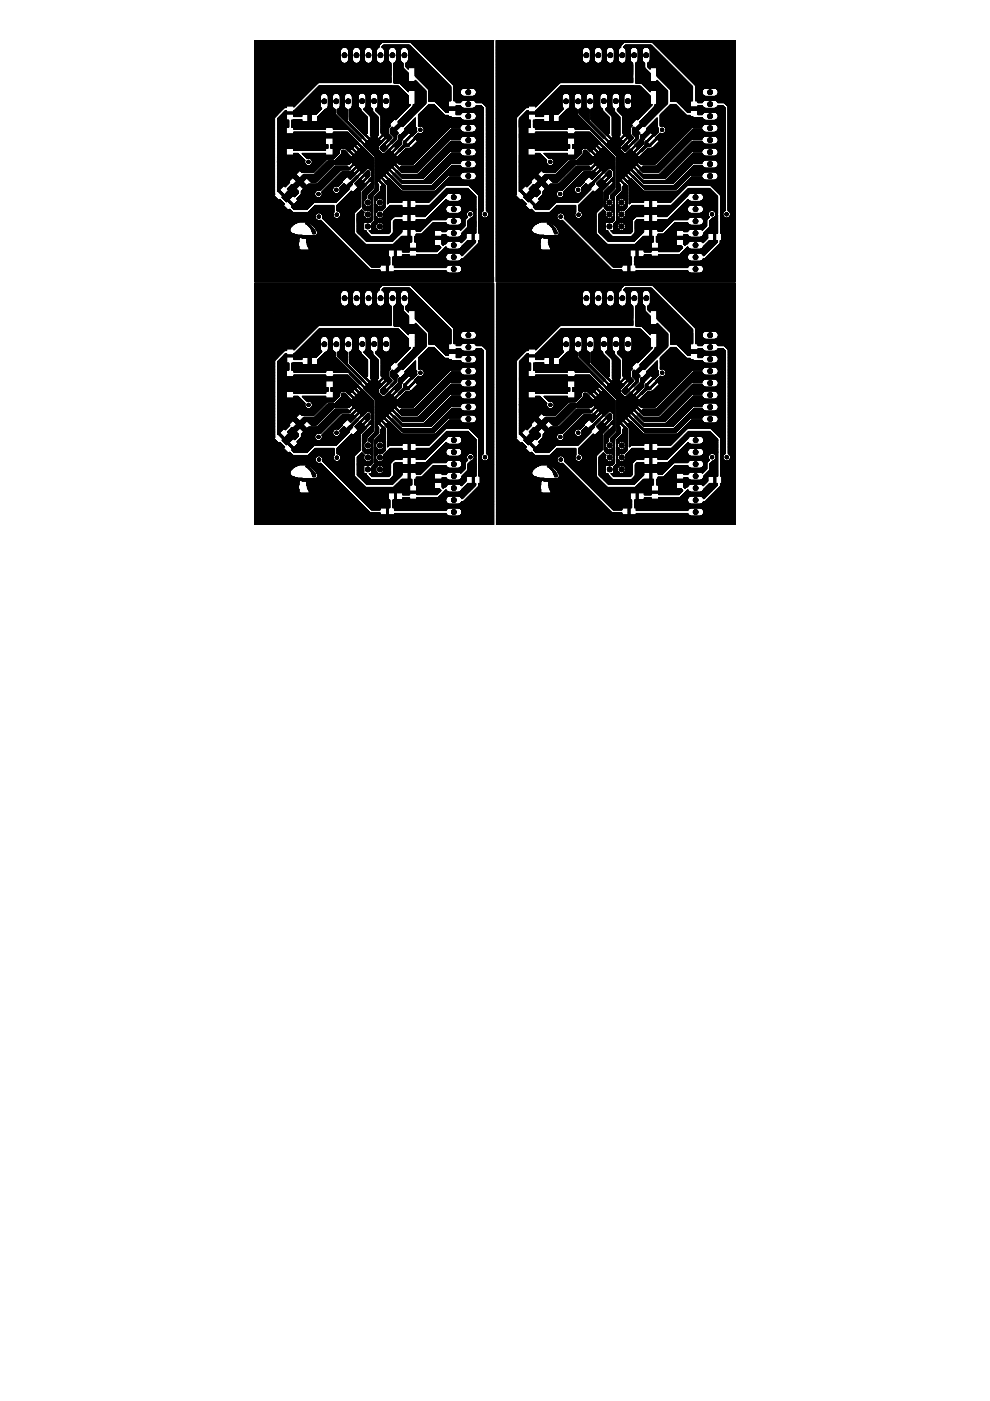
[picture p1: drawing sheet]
<svg xmlns="http://www.w3.org/2000/svg" width="210mm" height="297mm" viewBox="0 0 210 297" stroke-linecap="round" stroke-linejoin="round" font-family="sans-serif">
<g fill="#000" stroke="#000" stroke-width=".21">
<path d="M54 20h.4zM54 19.9l.4 .1zM54 19.9h.4zM54 19.8l.4 .1zM54 19.8h.4zM54 19.7l.4 .1zM54 19.7h.4zM54 19.6l.4 .1zM54 19.6h.4zM54 19.5l.4 .1zM54 19.5h.4zM54 19.4l.4 .1z"/>
<path d="M54 19.4h.4zM54 19.3l.4 .1zM54 19.3h.4zM54 19.2l.4 .1zM54 19.2h.4zM54 19.1l.4 .1zM54 19.1h.4zM54 19l.4 .1zM54 19h.4zM54 18.9l.4 .1zM54 18.9h.4zM54 18.8l.4 .1z"/>
<path d="M54 18.8h.4zM54 18.7l.4 .1zM54 18.7h.4zM54 18.6l.4 .1zM54 18.6h.4zM54 18.5l.4 .1zM54 18.5h.4zM54 18.4l.4 .1zM54 18.4h.4zM54 18.3l.4 .1zM54 18.3h.4zM54 18.2l.4 .1z"/>
<path d="M54 18.2h.4zM54 18.1l.4 .1zM54 18.1h.4zM54 18l.4 .1zM54 18h.4zM54 17.9l.4 .1zM54 17.9h.4zM54 17.8l.4 .1zM54 17.8h.4zM54 17.7l.4 .1zM54 17.7h.4zM54 17.6l.4 .1z"/>
<path d="M54 17.6h.4zM54 17.5l.4 .1zM54 17.5h.4zM54 17.4l.4 .1zM54 17.4h.4zM54 17.3l.4 .1zM54 17.3h.4zM54 17.2l.4 .1zM54 17.2h.4zM54 17.1l.4 .1zM54 17.1h.4zM54 17l.4 .1z"/>
<path d="M54 17h.4zM54 16.9l.4 .1zM54 16.9h.4zM54 16.8l.4 .1zM54 16.8h.4zM54 16.7l.4 .1zM54 16.7h.4zM54 16.6l.4 .1zM54 16.6h.4zM54 16.5l.4 .1zM54 16.5h.4zM54 16.4l.4 .1z"/>
<path d="M54 16.4h.4zM54 16.3l.4 .1zM54 16.3h.4zM54 16.2l.4 .1zM54 16.2h.4zM54 16.1l.4 .1zM54 16.1h.4zM54 16l.4 .1zM54 16h.4zM54 15.9l.4 .1zM54 15.9h.4zM54 15.8l.4 .1z"/>
<path d="M54 15.8h.4zM54 15.7l.4 .1zM54 15.7h.4zM54 15.6l.4 .1zM54 15.6h.4zM54 15.5l.4 .1zM54 15.5h.4zM54 15.4l.4 .1zM54 15.4h.4zM54 15.3l.4 .1zM54 15.3h.4zM54 15.2l.4 .1z"/>
<path d="M54 15.2h.4zM54 15.1l.4 .1zM54 15.1h.4zM54 15l.4 .1zM54 15h.4zM54 14.9l.4 .1zM54 14.9h.4zM54 14.8l.4 .1zM54 14.8h.4zM54 14.7l.4 .1zM54 14.7h.4zM54 14.6l.4 .1z"/>
<path d="M54 14.6h.4zM54 14.5l.4 .1zM54 14.5h.4zM54 14.4l.4 .1zM54 14.4h.4zM54 14.3l.4 .1zM54 14.3h.4zM54 14.2l.4 .1zM54 14.2h.4zM54 14.1l.4 .1zM54 14.1h.4zM54 14l.4 .1z"/>
<path d="M54 14h.4zM54 13.9l.4 .1zM54 13.9h.4zM54 13.8l.4 .1zM54 13.8h.4zM54 13.7l.4 .1zM54 13.7h.4zM54 13.6l.4 .1zM54 13.6h.4zM54 13.5l.4 .1zM54 13.5h.4zM54 13.4l.4 .1z"/>
<path d="M54 13.4h.4zM54 13.3l.4 .1zM54 13.3h.4zM54 13.2l.4 .1zM54 13.2h.4zM54 13.1l.4 .1zM54 13.1h.4zM54 13l.4 .1zM54 13h.4zM54 12.9l.4 .1zM54 12.9h.4zM54 12.8l.4 .1z"/>
<path d="M54 12.8h.4zM54 12.7l.4 .1zM54 12.7h.4zM54 12.6l.4 .1zM54 12.6h.4zM54 12.5l.4 .1zM54 12.5h.4zM54 12.4l.4 .1zM54 12.4h.4zM54 12.3l.4 .1zM54 12.3h.4zM54 12.2l.4 .1z"/>
<path d="M54 12.2h.4zM54 12.1l.4 .1zM54 12.1h.4zM54 12l.4 .1zM54 12h.4zM54 11.9l.4 .1zM54 11.9h.4zM54 11.8l.4 .1zM54 11.8h.4zM54 11.7l.4 .1zM54 11.7h.4zM54 11.6l.4 .1z"/>
<path d="M54 11.6h.4zM54 11.5l.4 .1zM54 11.5h.4zM54 11.4l.4 .1zM54 11.4h.4zM54 11.3l.4 .1zM54 11.3h.4zM54 11.2l.4 .1zM54 11.2h.4zM54 11.1l.4 .1zM54 11.1h.4zM54 11l.4 .1z"/>
<path d="M54 11h.4zM54 10.9l.4 .1zM54 10.9h.4zM54 10.8l.4 .1zM54 10.8h.4zM54 10.7l.4 .1zM54 10.7h.4zM54 10.6l.4 .1zM54 10.6h.4zM54 10.5l.4 .1zM54 10.5h.4zM54 10.4l.4 .1z"/>
<path d="M54 10.4h.4zM54 10.3l.4 .1zM54 10.3h.4zM54 10.2l.4 .1zM54 10.2h.4zM54 10.1l.4 .1zM54 10.1h.4zM54 10l.4 .1zM54 10h.4zM54 9.9l.4 .1zM54 9.9h.4zM54 9.8l.4 .1z"/>
<path d="M54 9.8h.4zM54 9.7l.4 .1zM54 9.7h.4zM54 9.6l.4 .1zM54 9.6h.4zM54 9.5l.4 .1zM54 9.5h.4zM54 9.4l.4 .1zM54 9.4h.4zM54 9.3l.4 .1zM54 9.3h.4zM54 9.2l.4 .1z"/>
<path d="M54 9.2h.4zM54 9.1l.4 .1zM54 9.1h.4zM54 9l.4 .1zM54 9h.4zM54 8.9l.4 .1zM54 8.9h.4zM54 8.8l.4 .1zM54 8.8h.4zM54 8.7l.4 .1zM54.4 11.9h1.4zM54.4 11.8l1.4 .1z"/>
<path d="M54.4 11.8h1.4zM54.4 11.7l1.4 .1zM54.4 11.7h1.4zM54.4 11.6l1.4 .1zM54.4 11.6h1.4zM54.4 11.5l1.4 .1zM54.4 12l1.4 .1zM54.4 12h1.4zM54.4 11.9l1.4 .1zM54.4 11.5h1.4zM54.4 11.4l1.4 .1zM54.4 11.4h1.4z"/>
<path d="M54.4 12.2l1.5 .1zM54.4 12.2h1.5zM54.4 12.1l1.5 .1zM54.4 12.1h1.5zM54.4 11.4h1.5zM54.4 11.3l1.5 .1zM54.4 11.3h1.5zM54.4 11.2l1.5 .1zM54.4 11.2h1.5zM54.4 12.3h1.5zM54.4 11.1l1.5 .1zM54.4 12.3l1.5 .1z"/>
<path d="M54.4 11.1h1.5zM54.4 12.4h1.5zM54.4 11l1.5 .1zM54.4 12.5l1.6 .1zM54.4 12.5h1.6zM54.4 12.4l1.6 .1zM54.4 11h1.6zM54.4 10.9l1.6 .1zM54.4 12.6h1.6zM54.4 10.9h1.6zM54.4 12.6l1.7 .1zM54.4 12.6h1.7z"/>
<path d="M54.4 10.8l1.7 .1zM54.4 10.8h1.7zM54.4 12.7h1.7zM54.4 12.7l1.8 .1zM54.4 12.7h1.8zM54.4 10.7l1.8 .1zM54.4 10.7h1.8zM54.4 12.8h1.8zM54.4 10.6l1.8 .1zM54.4 12.8l1.8 .1zM54.4 10.6h1.8zM54.4 12.8l1.9 .1z"/>
<path d="M54.4 10.6h1.9zM54.4 12.9h1.9zM54.4 10.5l1.9 .1zM54.4 12.9l1.9 .1zM54.4 13h2zM54.4 12.9l2 .1zM54.4 10.5h2zM54.4 10.4l2 .1zM54.4 13h2.1zM54.4 10.4l2.1 .1zM54.4 13l2.1 .1zM54.4 10.4h2.1z"/>
<path d="M54.4 13.1h2.1zM54.4 13.1h2.2zM54.4 10.4h2.2zM54.4 10.3l2.2 .1zM54.4 13.1l2.3 .1zM54.4 10.3h2.3zM54.4 13.2h2.3zM54.4 10.2l2.3 .1zM54.4 13.2l2.4 .1zM54.4 10.2l2.4 .1zM54.4 13.2l2.5 .1zM54.4 10.2h2.5z"/>
<path d="M54.4 13.3h2.6zM54.4 10.2h2.6zM54.4 13.3h2.7zM54.4 10.1l2.7 .1zM54.4 13.3l2.8 .1zM54.4 10.1l2.8 .1zM54.4 18.2h3.2zM54.4 18.1l3.2 .1zM54.4 18.1h3.2zM54.4 18l3.2 .1zM54.4 18h3.2zM54.4 17.9l3.2 .1z"/>
<path d="M54.4 17.9h3.2zM54.4 17.8l3.2 .1zM54.4 17.8h3.2zM54.4 17.7l3.2 .1zM54.4 17.7h3.2zM54.4 17.6l3.2 .1zM54.4 17.6h3.2zM54.4 17.5l3.2 .1zM54.4 17.5h3.2zM54.4 17.4l3.2 .1zM54.4 17.4h3.2zM54.4 17.3l3.2 .1z"/>
<path d="M54.4 17.3h3.2zM54.4 17.2l3.2 .1zM54.4 17.2h3.2zM54.4 17.1l3.2 .1zM54.4 17.1h3.2zM54.4 17l3.2 .1zM54.4 17h3.2zM54.4 16.9l3.2 .1zM54.4 16.9h3.2zM54.4 16.8l3.2 .1zM54.4 16.8h3.2zM54.4 16.7l3.2 .1z"/>
<path d="M54.4 16.7h3.2zM54.4 16.6l3.2 .1zM54.4 16.6h3.2zM54.4 16.5l3.2 .1zM54.4 16.5h3.2zM54.4 14.8h3.2zM54.4 14.7l3.2 .1zM54.4 14.7h3.2zM54.4 16.4l3.2 .1zM54.4 14.8l3.2 .1zM54.4 14.6l3.2 .1zM57.2 13.3h.4z"/>
<path d="M57.2 10.1l.4 .1zM57.1 13.3h.6zM57.1 10.2h.6zM54.4 15.6h3.4zM54.4 15.5l3.4 .1zM54.4 15.5h3.4zM54.4 15.4l3.4 .1zM54.4 15.4h3.4zM54.4 15.3l3.4 .1zM54.4 15.3h3.4zM54.4 15.2l3.4 .1zM54.4 15.2h3.4z"/>
<path d="M54.4 15.1l3.4 .1zM54.4 15.1h3.4zM54.4 15l3.4 .1zM54.4 15h3.4zM54.4 14.9l3.4 .1zM54.4 14.9h3.4zM54.4 14.8l3.4 .1zM54.4 14.6l3.4 .1zM54.4 14.6h3.4zM54.4 14.5l3.4 .1zM54.4 14.5h3.4zM54.4 14.4l3.4 .1z"/>
<path d="M54.4 14.4h3.4zM54.4 14.3l3.4 .1zM54.4 14.3h3.4zM54.4 14.2l3.4 .1zM54.4 14.2h3.4zM54.4 14.1l3.4 .1zM54.4 14.1h3.4zM54.4 14l3.4 .1zM54.4 14h3.4zM54.4 13.9l3.4 .1zM54.4 13.9h3.4zM57.7 17.7h.1z"/>
<path d="M57 13.2l.8 .1zM57 10.2h.8zM57.7 17.6l.2 .1zM57.7 17.6h.2zM54.4 15.6l3.5 .1zM54.4 13.8l3.5 .1zM57.7 17.5l.2 .1zM56.9 13.2l1 .1zM56.9 10.2l1 .1zM57.7 17.5h.3zM57.7 17.4l.3 .1zM56.8 13.2h1.2z"/>
<path d="M56.8 10.2l1.2 .1zM57.7 17.4h.3zM57.7 17.4h.4zM56.7 13.2h1.4zM56.7 10.3h1.4zM57.7 17.3l.4 .1zM57.7 17.3h.4zM56.7 13.1l1.4 .1zM58 14.2l.1 .1zM57.7 17.2l.4 .1zM57.7 17.2h.4zM56.7 13.1h1.4z"/>
<path d="M56.7 10.3l1.4 .1zM58 14.3h.2zM57.7 17.2h.5zM58 14.3l.2 .1zM57.7 17.1l.5 .1zM56.6 13.1h1.6zM56.6 10.4h1.6zM57.7 17.1h.5zM58 14.4h.2zM58 14.4h.3zM56.6 13.1h1.7zM56.6 10.4h1.7z"/>
<path d="M57.7 17.1h.6zM57.7 17l.6 .1zM56.5 13l1.8 .1zM56.5 10.4h1.8zM57.7 17h.6zM58 14.4l.3 .1zM57.7 16.9l.6 .1zM58 14.5h.3zM56.5 13h1.8zM56.5 10.4l1.8 .1zM57.7 16.9l.7 .1zM57.7 16.9h.7z"/>
<path d="M58 14.5h.4zM56.5 13h1.9zM56.5 10.4l1.9 .1zM56.4 13h2zM56.4 10.5h2zM57.7 16.8l.7 .1zM57.7 16.8h.7zM58 14.5l.4 .1zM58 14.6h.4zM56.4 12.9l2 .1zM57.7 16.8h.8zM57.7 16.7l.8 .1z"/>
<path d="M58 14.6h.5zM56.3 12.9l2.2 .1zM56.3 10.5l2.2 .1zM56.3 12.9h2.2zM58 14.6l.5 .1zM56.3 12.8l2.2 .1zM56.3 10.6h2.2zM57.7 16.7h.8zM57.7 16.6l.8 .1zM57.7 16.6l.9 .1zM57.7 16.6h.9zM56.2 12.8h2.4z"/>
<path d="M56.2 10.6l2.4 .1zM57.7 16.5l.9 .1zM56.2 10.7h2.4zM57.7 18.1l.9 .1zM57.8 18.1h.8zM57.8 18l.8 .1zM57.9 17.9l.7 .1zM57.9 17.9h.7zM58 17.8l.6 .1zM58 17.8h.6zM58 17.7l.6 .1zM58 17.7h.6z"/>
<path d="M58.1 17.6l.5 .1zM58.1 17.5l.5 .1zM58.2 17.5l.4 .1zM58.2 17.4l.4 .1zM58.3 17.4h.3zM58.3 17.3l.3 .1zM58.3 17.3h.3zM58.4 17.2h.2zM58.4 17.1l.2 .1zM58.5 17.1h.1zM58.5 17h.1zM56.2 12.7l2.4 .1z"/>
<path d="M56.2 12.7h2.4zM56.2 10.7l2.4 .1zM57.7 18.2h1zM57.8 18.1h.9zM57.8 18l.9 .1zM57.8 18h.9zM57.8 17.9l.9 .1zM57.9 17.9h.8zM58 17.8h.7zM58.1 17.7h.6zM58.1 17.6l.6 .1zM58.1 17.6h.6z"/>
<path d="M58.2 17.5h.5zM58.2 17.4l.5 .1zM58.2 17.4h.5zM58.3 17.3h.4zM58.4 17.2l.3 .1zM58.4 17.1l.3 .1zM58.4 17.1h.3zM58.5 17l.2 .1zM57.7 16.5h1zM56.2 12.7h2.5zM56.2 10.8h2.5zM57.7 16.4l1 .1z"/>
<path d="M56.1 12.7h2.6zM56.1 10.8h2.6zM56.1 12.6l2.6 .1zM56.1 12.6h2.6zM56.1 10.8l2.6 .1zM56.1 10.9h2.6zM56 12.6h2.8zM56 12.5l2.8 .1zM56 10.9h2.8zM56 12.5h2.8zM56 10.9l2.8 .1zM56 12.4l2.8 .1z"/>
<path d="M56 11h2.8zM56 12.4h2.8zM56 11l2.8 .1zM55.9 12.3l3 .1zM55.9 11.1l3 .1zM55.9 11.1h3zM55.9 12.3h3zM55.9 11.2h3zM55.9 12.2l3 .1zM55.9 12.2h3zM55.9 11.3h3zM55.9 11.2l3 .1z"/>
<path d="M55.9 12.1l3 .1zM55.9 12.1h3zM55.9 11.4h3zM55.9 11.3l3 .1zM55.8 12l3.2 .1zM55.8 12h3.2zM55.8 11.9l3.2 .1zM55.8 11.5l3.2 .1zM55.8 11.5h3.2zM55.8 11.4l3.2 .1zM55.8 11.4h3.2zM55.8 11.9h3.2z"/>
<path d="M55.8 11.8l3.2 .1zM55.8 11.8h3.2zM55.8 11.7l3.2 .1zM55.8 11.7h3.2zM55.8 11.6l3.2 .1zM55.8 11.6h3.2zM58 15.6h1.2zM58 15.5l1.2 .1zM58.8 18.2h.4zM58.8 18.1l.4 .1zM58.8 16.8h.4zM58.8 16.7l.4 .1z"/>
<path d="M58.8 16.7h.4zM58.8 16.6l.4 .1zM58.8 16.6h.4zM58.8 16.5l.4 .1zM58.8 16.5h.4zM58.8 18.1h.4zM58.8 16.8l.4 .1zM58 15.5h1.2zM58.8 16.9h.4zM58.8 16.4l.4 .1zM57.9 15.6l1.3 .1zM58.8 16.9h.5z"/>
<path d="M58.8 16.9l.5 .1zM58.8 17h.5zM58.8 17h.6zM58.8 17l.6 .1zM58.8 17.1h.6zM58.8 17.1h.7zM58.8 17.1l.7 .1zM58.8 17.2h.7zM58.8 17.2l.8 .1zM58.8 17.3h.8zM58.8 17.3l.9 .1zM58.8 17.4h.9z"/>
<path d="M58.7 14.6l1 .1zM58.6 14.5h1.1zM58.5 14.4h1.2zM58.4 14.2l1.3 .1zM58.2 14.1l1.5 .1zM58.1 14h1.6zM58 15.5h1.7zM58 15.4l1.7 .1zM58 15.4h1.7zM58 15.3l1.7 .1zM58 15.3h1.7zM58 15.2l1.7 .1z"/>
<path d="M58 15.2h1.7zM58 15.1l1.7 .1zM58 15.1h1.7zM58 15l1.7 .1zM58 15h1.7zM58 14.9l1.7 .1zM58 14.9h1.7zM58 14.8l1.7 .1zM58.8 14.8l.9 .1zM58.8 14.8h.9zM58.8 14.7l.9 .1zM58.8 14.7h.9z"/>
<path d="M58.8 14.6l.9 .1zM58.7 14.6h1zM58.6 14.5l1.1 .1zM58.5 14.5h1.2zM58.5 14.4l1.2 .1zM58.4 14.3l1.3 .1zM58.4 14.3h1.3zM58.3 14.2l1.4 .1zM58.3 14.2h1.4zM58.3 14.1l1.4 .1zM58.2 14.1h1.5zM58.1 14l1.6 .1z"/>
<path d="M58 13.9l1.7 .1zM58 13.9h1.7zM58.8 17.4h1zM58 13.9h1.8zM58.8 17.4l1 .1zM58 13.8l1.8 .1zM58.8 17.5h1zM58.8 17.5h1.1zM58.8 17.5l1.1 .1zM58.8 17.6h1.1zM58.8 17.6l1.2 .1zM58.8 17.7h1.2z"/>
<path d="M59.9 14.2l.1 .1zM59.9 14.3l.2 .1zM59.9 14.3h.2zM58.8 17.7l1.3 .1zM58.8 17.8h1.3zM59.9 14.4h.2zM58.8 17.8h1.4zM59.9 14.4h.3zM58.8 17.8l1.4 .1zM59.9 14.4l.3 .1zM58.8 17.9h1.4zM59.9 14.5h.3z"/>
<path d="M58.8 18l1.5 .1zM58.8 18h1.5zM58.8 17.9l1.5 .1zM58.8 17.9h1.5zM59.9 14.5h.4zM59.9 14.5l.4 .1zM60.4 18.2h.4zM60.4 18.1l.4 .1zM60.4 16.5l.4 .1zM60.4 16.5h.4zM60.4 14.5l.4 .1zM60.4 14.5h.4z"/>
<path d="M60.4 14.4l.4 .1zM60.4 14.4h.4zM60.3 14.3l.5 .1zM60.3 14.2l.5 .1zM60.2 14.2h.6zM60.4 16.6h.4zM59.9 15.3l.9 .1zM59.9 15.3h.9zM59.9 15.2l.9 .1zM59.9 15.2h.9zM59.9 15.1l.9 .1zM59.9 15.1h.9z"/>
<path d="M59.9 15l.9 .1zM59.9 15h.9zM59.9 14.9l.9 .1zM59.9 14.9h.9zM59.9 14.8l.9 .1zM59.9 14.8h.9zM59.9 14.7l.9 .1zM59.9 14.7h.9zM59.9 14.6l.9 .1zM59.9 14.6h.9zM60.3 14.3h.5zM60.2 14.2l.6 .1z"/>
<path d="M60.2 14.1l.6 .1zM60.4 18.2h.5zM60.4 18.1h.5zM60.4 16.6h.5zM60.4 16.4l.5 .1zM60.1 14.1l.8 .1zM60.5 18.1h.4zM59.9 15.3l1 .1zM60.1 14.1h.8zM60.4 18l.5 .1zM59.4 16.6l1.5 .1zM59.9 15.4h1z"/>
<path d="M60.5 18l.4 .1zM60.4 18h.5zM59.4 16.7h1.5zM59.9 15.5h1.1zM59.9 15.4l1.1 .1zM60 14l1 .1zM60.4 17.9l.6 .1zM59.4 16.7l1.6 .1zM59.4 16.7h1.6zM60.4 15.5h.6zM60 14h1zM60.5 17.9l.5 .1z"/>
<path d="M60.4 17.9h.6zM60 13.9l1 .1zM60.5 17.9h.5zM60.5 15.5l.5 .1zM59.9 13.9l1.1 .1zM60.4 17.9h.7zM59.4 16.8h1.7zM60.4 15.5l.7 .1zM60.4 17.8l.7 .1zM59.9 13.9h1.2zM60.4 17.8h.7zM60.4 15.6h.7z"/>
<path d="M59.4 16.8l1.7 .1zM61 14.5h.1zM60.4 17.8h.8zM59.5 16.9h1.7zM60.4 15.6l.8 .1zM61 14.5l.2 .1zM59.8 13.8l1.4 .1zM61 14.6h.2zM60.3 17.7l.9 .1zM59.5 16.9l1.7 .1zM60.3 17.7h.9zM60.3 17.7h1z"/>
<path d="M59.6 17h1.7zM61 14.6l.3 .1zM60.2 17.6l1.1 .1zM61 14.7h.3zM59.6 17l1.7 .1zM61 14.7l.3 .1zM60.2 17.6h1.2zM59.7 17.1h1.7zM60.2 17.5l1.2 .1zM61 14.8h.4zM60.1 17.5l1.3 .1zM59.7 17.1l1.7 .1z"/>
<path d="M60.1 17.5h1.3zM61 14.8l.4 .1zM59.8 17.1l1.6 .1zM59.8 17.2h1.7zM61 14.9h.5zM61 14.8l.5 .1zM60 17.4l1.5 .1zM59.8 17.2l1.7 .1zM60 17.4h1.5zM59.8 17.3h1.7zM60 17.4h1.6zM61 14.9l.6 .1z"/>
<path d="M59.9 17.3h1.7zM61 15h.6zM59.9 17.3l1.7 .1zM61 15l.7 .1zM61 15.1h.7zM61.2 15.5h.5zM61.2 14l.5 .1zM61.2 15.4l.5 .1zM61 15.1l.7 .1zM61.2 14.1h.5zM61.2 15.4h.5zM61 15.1l.8 .1z"/>
<path d="M61.7 17.5h.1zM61.1 15.4h.7zM61 15.2h.8zM61.1 14.1h.7zM61.6 17.5l.2 .1zM61.1 15.3l.7 .1zM61.1 14.1l.7 .1zM61 15.3h.8zM61 15.2l.8 .1zM61 14.2h.8zM61.6 17.6h.3zM61 15.3h.9z"/>
<path d="M61.6 17.6l.3 .1zM61 14.2h.9zM61 18.2h.9zM61 18.1l.9 .1zM61.1 18.1l.8 .1zM61.1 18.1h.8zM61.1 18l.8 .1zM61.2 18l.7 .1zM61.2 18h.7zM61.2 17.9l.7 .1zM61.2 17.9h.7zM61.3 17.9h.6z"/>
<path d="M61.3 17.8l.6 .1zM61.4 17.8h.5zM61.4 17.7l.5 .1zM61.4 17.7h.5zM61.5 17.7h.4zM61.5 17.6l.4 .1zM61.8 17.3h.1zM61.7 17.3h.2zM61.7 17.2l.2 .1zM61.7 17.2h.2zM61.7 17.1l.2 .1zM61.6 17.1l.3 .1z"/>
<path d="M61.6 17.1h.3zM61.6 17l.3 .1zM61.5 17l.4 .1zM61.5 17h.4zM61.4 16.9l.5 .1zM61.4 16.9h.5zM61.4 16.8l.5 .1zM61.3 16.8h.6zM61.2 16.7l.7 .1zM61.2 16.7h.7zM61.2 16.6l.7 .1zM61.1 16.6l.8 .1z"/>
<path d="M61.1 16.6h.8zM61.1 16.5l.8 .1zM61 16.5l.9 .1zM61 16.5h.9zM61.8 14.9l.1 .1zM61.7 14.9h.2zM61.7 14.8l.2 .1zM61.6 14.8h.3zM61.6 14.7l.3 .1zM61.5 14.7h.4zM61.5 14.6l.4 .1zM61.4 14.6h.5z"/>
<path d="M61.4 14.5l.5 .1zM61.4 14.5h.5zM61.3 14.5h.6zM61.3 14.4l.6 .1zM61.2 14.4h.7zM61.2 14.3l.7 .1zM61.1 14.3h.8zM61.1 14.2l.8 .1zM60.9 18.2h1.1zM60.9 16.4l1.1 .1zM62.1 17.9h.4zM62.1 17.8l.4 .1z"/>
<path d="M62.1 17.8h.4zM62.1 17.7l.4 .1zM62.1 17.7h.4zM62.1 17.6l.4 .1zM62.1 17.6h.4zM62.1 17.5l.4 .1zM62.1 17.5h.4zM62.1 17.4l.4 .1zM62.1 17.4h.4zM62.1 17.3l.4 .1zM62.1 17.3h.4zM62.1 17.2l.4 .1z"/>
<path d="M62.1 17.2h.4zM62.1 17.1l.4 .1zM62.1 17.1h.4zM62.1 17l.4 .1zM62.1 17h.4zM62.1 16.9l.4 .1zM62.1 16.9h.4zM62.1 16.8l.4 .1zM62.1 16.8h.4zM62.1 16.7l.4 .1zM62.1 16.7h.4zM62.1 16.6l.4 .1z"/>
<path d="M62.1 16.6h.4zM62.1 16.5l.4 .1zM62.1 16.5h.4zM61.8 15.5l.7 .1zM61.9 15.5l.6 .1zM62.1 14.5h.4zM62.1 14.4l.4 .1zM62.1 14.4h.4zM62.1 14.3l.4 .1zM62.1 14.3h.4zM62.1 14.2l.4 .1zM62.1 14.2h.4z"/>
<path d="M62.1 14.1l.4 .1zM61.8 15.6h.7zM61.9 15.5h.6zM62.1 17.9l.4 .1zM62 16.4l.5 .1zM62 14.1h.5zM61.8 15.6l.7 .1zM62.1 14.5l.4 .1zM62.1 18h.4zM62.1 14.6h.4zM62.1 18l.5 .1zM62.1 14.6h.5z"/>
<path d="M62 14.1h.6zM62.1 14.6l.5 .1zM62 14l.6 .1zM61.9 14h.7zM62.1 18.1h.5zM62.1 18.1h.6zM62.1 14.7h.6zM62.1 18.1l.6 .1zM62.1 14.7l.6 .1zM61.9 13.9l.8 .1zM61.8 13.9l.9 .1zM62.1 18.2h.6z"/>
<path d="M62.1 14.8h.6zM61.8 13.9h.9zM62 18.2h.8zM62.1 14.8h.7zM62.1 14.8l.7 .1zM61.8 13.8l1 .1zM62.1 14.9h.7zM62.1 14.9h.8zM62.1 14.9l.8 .1zM62.1 15h.8zM62.1 15h.9zM62.1 15l.9 .1z"/>
<path d="M62.1 15.1h.9zM62.1 15.1h1zM62.1 15.1l1 .1zM62.1 15.2h1zM62.1 15.2h1.1zM62.1 15.2l1.1 .1zM62.1 15.3h1.1zM62.1 15.3h1.2zM62.1 15.3l1.2 .1zM62 15.3l1.3 .1zM62 15.4h1.3zM62 15.4h1.4z"/>
<path d="M62.8 18l.6 .1zM62.8 14l.6 .1zM62 15.4l1.4 .1zM62.8 14.1h.6zM62.8 18h.6zM61.9 15.5h1.5zM62.8 17.9l.6 .1zM62.7 17.9l.8 .1zM62.7 14.1l.8 .1zM62.7 17.9h.8zM62.7 14.2h.8zM62.7 17.8l.8 .1z"/>
<path d="M62.7 17.8h.8zM62.7 17.7l.8 .1zM62.7 17.7h.8zM62.7 17.6l.8 .1zM62.7 17.6h.8zM62.7 17.5l.8 .1zM62.7 17.5h.8zM62.7 17.4l.8 .1zM62.7 17.4h.8zM62.7 17.3l.8 .1zM62.7 17.3h.8zM62.7 17.2l.8 .1z"/>
<path d="M62.7 17.2h.8zM62.7 17.1l.8 .1zM62.7 17.1h.8zM62.7 17l.8 .1zM62.7 17h.8zM62.7 16.9l.8 .1zM62.7 16.9h.8zM62.7 16.8l.8 .1zM62.7 16.8h.8zM62.7 16.7l.8 .1zM62.7 16.7h.8zM62.7 16.6l.8 .1z"/>
<path d="M62.7 16.6h.8zM62.7 16.5l.8 .1zM62.7 16.5h.8zM62.6 16.5h1zM62.6 14.2l1 .1zM62.6 16.4l1 .1zM62.7 14.2l.9 .1zM54.4 20h10.6zM54.4 19.9l10.6 .1zM54.4 19.9h10.7zM54.4 19.8l10.7 .1zM54.4 19.8l10.8 .1z"/>
<path d="M54.4 19.8h10.8zM54.4 19.7l10.8 .1zM54.4 19.7h10.9zM54.4 19.6l10.9 .1zM54.4 19.6h11zM54.4 19.5l11 .1zM54.4 19.5l11.1 .1zM54.4 19.5h11.1zM54.4 19.4l11.2 .1zM54.4 19.4h11.2zM54.4 19.3l11.2 .1zM54.4 19.3h11.3z"/>
<path d="M54.4 19.2l11.3 .1zM54.4 19.2h11.4zM54.4 19.1l11.4 .1zM54.4 19.1h11.5zM63.7 14.2l2.2 .1zM62.7 14.3l3.2 .1zM62.7 14.3h3.2zM63.7 14.2h2.2zM54.4 19l11.5 .1zM62.7 14.3l3.3 .1zM63.7 14.2h2.3zM54.4 19h11.6z"/>
<path d="M54.4 18.9l11.6 .1zM54.4 18.9l11.7 .1zM54.4 18.9h11.7zM54.4 18.8l11.7 .1zM54.4 18.8h11.8zM62.6 14.4h3.6zM54.4 18.7l11.9 .1zM62.7 14.4h3.6zM54.4 18.7h11.9zM62.7 14.4l3.6 .1zM54.4 18.6l11.9 .1zM62.7 14.5h3.6z"/>
<path d="M54.4 18.6l12 .1zM62.7 14.5h3.7zM54.4 18.6h12zM62.8 14.5l3.6 .1zM62.8 14.6h3.6zM54.4 18.5l12 .1zM54.4 18.5h12.1zM62.8 14.6h3.7zM62.9 14.6l3.6 .1zM54.4 18.4l12.1 .1zM62.9 14.7h3.6zM54.4 18.4l12.2 .1z"/>
<path d="M54.4 18.4h12.2zM62.9 14.7l3.7 .1zM63 14.7l3.6 .1zM54.4 18.3l12.2 .1zM63 14.8h3.6zM54.4 18.3l12.3 .1zM63 14.8h3.7zM63 14.8l3.7 .1zM54.4 18.3h12.3zM63.6 15.3l3.1 .1zM63.4 15.2l3.3 .1zM63.3 15.1h3.4z"/>
<path d="M63.2 15h3.5zM63.1 14.8l3.6 .1zM66.5 14.4h.2zM66.4 14.2l.3 .1zM63.6 15.4h3.1zM63.5 15.3l3.2 .1zM63.5 15.3h3.2zM63.5 15.2l3.2 .1zM63.4 15.2h3.3zM63.4 15.1l3.3 .1zM63.3 15.1l3.4 .1zM63.2 15l3.5 .1z"/>
<path d="M63.2 14.9l3.5 .1zM63.1 14.9h3.6zM66.6 14.5h.1zM66.5 14.5h.2zM66.5 14.4l.2 .1zM66.4 14.3l.3 .1zM66.4 14.3h.3zM66.3 14.2l.4 .1zM54.4 18.2l12.3 .1zM66.3 14.2h.4zM63.4 18.2h3.4zM63.6 15.4l3.2 .1z"/>
<path d="M66.3 14.2h.5zM63.5 18.2h3.3zM63.5 18.1l3.3 .1zM63.5 18.1l3.4 .1zM63.5 18.1h3.4zM63.6 18.1h3.3zM63.6 18l3.3 .1zM63.6 18l3.4 .1zM63.6 18h3.4zM63.7 17.9l3.3 .1zM63.7 17.9h3.4zM63.7 17.8l3.4 .1z"/>
<path d="M63.7 17.8h3.5zM63.7 17.7l3.5 .1zM66.9 14.8l.3 .1zM66.9 14.8h.3zM66.9 14.7l.3 .1zM66.9 14.7h.3zM66.9 14.6l.3 .1zM66.9 14.6h.3zM66.9 14.5l.3 .1zM66.9 14.5h.3zM63.7 17.7h3.6zM66.9 14.9h.4z"/>
<path d="M66.9 14.5h.4zM66.9 14.4l.4 .1zM63.7 17.6l3.7 .1zM66.9 14.4h.5zM63.7 17.6h3.7zM63.7 17.5l3.7 .1zM66.9 14.3l.5 .1zM63.7 17.5l3.8 .1zM66.9 14.3h.6zM66.9 14.2l.6 .1zM63.7 17.5h3.8zM66.9 15.4h.6z"/>
<path d="M66.9 15.3l.6 .1zM66.9 14.2h.6zM66.8 15.4l.8 .1zM66.9 15.3h.7zM66.8 14.2h.8zM65.9 20h2.2zM66.9 15.2l1.2 .1zM67.6 14.4h.5zM65.9 20h2.3zM66.9 15.2l1.3 .1zM67.6 14.4h.6zM65.9 19.9l2.3 .1z"/>
<path d="M66 19.9l2.2 .1zM66.9 15.2h1.3zM66 19.9h2.2zM67.5 14.4l.7 .1zM66.9 15.1l1.3 .1zM67.5 14.5h.7zM66.9 15.1l1.4 .1zM67.5 14.5h.8zM66 19.9h2.3zM66.9 15.1h1.4zM66 19.8l2.3 .1zM67.5 14.5l.8 .1z"/>
<path d="M66.9 15l1.4 .1zM66.9 15h1.4zM66.9 14.9l1.4 .1zM66.9 14.9h1.4zM67.4 14.7l.9 .1zM67.4 14.7h.9zM67.4 14.6l.9 .1zM67.4 14.6h.9zM66 19.8l2.4 .1zM66.1 19.8h2.4zM66.1 19.7l2.5 .1zM68.3 15.3l.6 .1z"/>
<path d="M68.4 15.2h.5zM68.4 14.4h.5zM68.3 14.3h.6zM54.4 15.6l14.5 .1zM63.6 15.6l5.3 .1zM63.7 15.6h5.2zM63.7 15.5l5.2 .1zM63.7 15.5h5.2zM63.6 15.5h5.3zM68.2 15.4l.7 .1zM68.2 15.4h.7zM68.3 15.3h.6z"/>
<path d="M68.3 15.2l.6 .1zM68.4 15.2l.5 .1zM68.5 15.1l.4 .1zM68.5 15.1h.4zM68.5 15l.4 .1zM68.5 15h.4zM68.5 14.9l.4 .1zM68.5 14.9h.4zM68.5 14.8l.4 .1zM68.5 14.8h.4zM68.5 14.7l.4 .1zM68.5 14.7h.4z"/>
<path d="M68.5 14.6l.4 .1zM68.5 14.6h.4zM68.5 14.5l.4 .1zM68.5 14.5h.4zM68.4 14.4l.5 .1zM68.3 14.4h.6zM68.3 14.3l.6 .1zM68.3 14.2l.6 .1zM68.2 14.2l.7 .1zM54.4 15.7h14.5zM68.2 14.2h.7zM54.4 15.7l14.6 .1z"/>
<path d="M54.4 15.8h14.6zM54.4 15.8l14.7 .1zM54.4 15.9h14.7zM54.4 15.9h14.8zM54.4 15.9l14.8 .1zM54.4 16h14.8zM69.1 15.2l.7 .1zM69.1 14.4h.7zM69.1 15.2h.7zM69.1 15.2h.8zM69.1 15.1l.8 .1zM69.1 14.5h.8z"/>
<path d="M69.1 14.4l.8 .1zM69.1 15.1h.8zM69.1 15.1h.9zM69.1 14.5l.9 .1zM69.1 15l.9 .1zM69.1 15h.9zM69.1 14.9l.9 .1zM69.1 14.9h.9zM69.1 14.8l.9 .1zM69.1 14.8h.9zM69.1 14.7l.9 .1zM69.1 14.7h.9z"/>
<path d="M69.1 14.6l.9 .1zM69.1 14.6h.9zM69.2 15.6l1.3 .1zM69.1 15.6h1.4zM69.1 15.5l1.4 .1zM69.1 15.5h1.4zM69.8 15.4l.7 .1zM69.9 15.3l.6 .1zM70 15.3h.5zM70 15.2l.5 .1zM70.1 15.2h.4zM70.2 15.1h.3z"/>
<path d="M70.2 15l.3 .1zM70.2 15h.3zM70.2 14.9l.3 .1zM70.2 14.9h.3zM70.2 14.8l.3 .1zM70.2 14.8h.3zM70.2 14.7l.3 .1zM70.2 14.7h.3zM70.2 14.6l.3 .1zM70.2 14.6h.3zM70.2 14.5l.3 .1zM70.2 14.5h.3z"/>
<path d="M70.1 14.4l.4 .1zM70 14.4h.5zM70 14.3l.5 .1zM69.9 14.2l.6 .1zM69.2 15.7h1.3zM69.1 15.6l1.4 .1zM69.8 15.4h.7zM69.9 15.4h.6zM70.1 15.1l.4 .1zM70.1 14.5h.4zM70.1 14.4h.4zM69.9 14.3h.6z"/>
<path d="M69.9 14.2h.6zM69.2 15.7h1.4zM69.8 14.2h.8zM69.2 15.7l1.4 .1zM69.3 15.7l1.3 .1zM69.3 15.8h1.3zM69.6 15.8h1.1zM69.4 20h1.3zM69.3 20h1.4zM69.6 15.8l1.1 .1zM69.3 19.9l1.4 .1zM69.6 15.9h1.1z"/>
<path d="M69.3 19.9h1.5zM69.6 15.9h1.2zM69.2 19.9h1.6zM69.6 15.9l1.2 .1zM69.2 19.8l1.6 .1zM69.6 16h1.3zM69.2 19.8l1.7 .1zM69.1 19.8h1.9zM69 19.8h2zM68.9 19.7l2.2 .1zM70.7 15.2l.7 .1zM70.7 14.4h.7z"/>
<path d="M70.7 15.2h.8zM70.7 14.4h.8zM70.7 15.1l.8 .1zM70.7 14.5h.8zM70.7 14.4l.8 .1zM70.7 15.1h.8zM70.7 15.1h.9zM70.7 14.5l.9 .1zM70.7 15l.9 .1zM70.7 15h.9zM70.7 14.9l.9 .1zM70.7 14.9h.9z"/>
<path d="M70.7 14.8l.9 .1zM70.7 14.8h.9zM70.7 14.7l.9 .1zM70.7 14.7h.9zM70.7 14.6l.9 .1zM70.7 14.6h.9zM58.7 12.7h13.5zM58.7 12.6l13.5 .1zM58.7 12.6h13.5zM58.8 12.5l13.4 .1zM58.8 12.5h13.4zM58.9 12.4h13.3z"/>
<path d="M58.9 12.2l13.3 .1zM58.9 12.2h13.3zM59 12l13.2 .1zM59 12h13.2zM59 11.9l13.2 .1zM59 11.5l13.2 .1zM59 11.5h13.2zM59 11.4l13.2 .1zM59 11.4h13.2zM58.9 11.3h13.3zM58.9 11.2l13.3 .1zM58.9 11.2h13.3z"/>
<path d="M58.9 11l13.3 .1zM58.8 10.9l13.4 .1zM58.7 10.8l13.5 .1zM58.7 10.8h13.5zM71.8 15.1h.4zM71.8 15l.4 .1zM71.8 15h.4zM71.8 14.9l.4 .1zM71.8 14.9h.4zM71.8 14.8l.4 .1zM71.8 14.8h.4zM71.8 14.7l.4 .1z"/>
<path d="M71.8 14.7h.4zM71.8 14.6l.4 .1zM71.8 14.6h.4zM71.8 14.5l.4 .1zM71.8 14.5h.4zM58.8 12.6h13.4zM58.8 12.4l13.4 .1zM58.9 12.3l13.3 .1zM58.9 12.3h13.3zM59 12.1l13.2 .1zM59 12.1h13.2zM59 11.9h13.2z"/>
<path d="M59 11.8l13.2 .1zM59 11.8h13.2zM59 11.7l13.2 .1zM59 11.7h13.2zM59 11.6l13.2 .1zM59 11.6h13.2zM59 11.3l13.2 .1zM59 11.3h13.2zM58.9 11.1l13.3 .1zM58.9 11.1h13.3zM58.8 11h13.4zM58.8 10.9h13.4z"/>
<path d="M58.7 10.7l13.5 .1zM58.7 10.7h13.5zM58.6 10.6l13.6 .1zM71.8 15.1l.4 .1zM58.6 12.8h13.6zM58.7 12.8h13.5zM58.7 12.7l13.5 .1zM58.6 10.6h13.6zM58.5 12.8l13.7 .1zM58.5 10.6h13.7zM58.5 10.5l13.7 .1zM58.5 12.9l13.7 .1z"/>
<path d="M58.5 12.9h13.7zM58.4 10.5h13.8zM58.4 10.4l13.8 .1zM71.7 15.2h.6zM71.7 14.4l.6 .1zM58.5 12.9l13.8 .1zM58.5 10.5h13.8zM71.7 14.4h.6zM58.4 13h13.9zM58.4 10.4l13.9 .1zM71.7 15.2l.6 .1zM58.3 13l14 .1z"/>
<path d="M58.3 10.4h14zM58.2 10.3l14.1 .1zM71.6 15.2l.7 .1zM71.6 14.4h.7zM58.3 13.1h14zM71.6 15.3h.7zM71.6 14.3l.7 .1zM58.2 10.3h14.1zM58.1 10.3h14.3zM71.6 15.3h.8zM71.6 14.3l.8 .1zM58.2 13.1l14.2 .1z"/>
<path d="M58.2 13.1h14.2zM71.6 15.3l.8 .1zM71.6 14.3h.8zM58.1 13.2h14.3zM58.1 10.2l14.3 .1zM71.5 15.3l.9 .1zM71.5 14.2l.9 .1zM58 10.2l14.4 .1zM71.5 15.4h1zM71.5 14.2l1 .1zM58.1 13.2h14.4zM57.9 10.2h14.6z"/>
<path d="M71.5 14.2h1zM58 13.2l14.5 .1zM57.9 13.2l14.6 .1zM57.8 10.1l14.7 .1zM71.5 15.4l1 .1zM57.8 13.3h14.7zM57.6 10.1l14.9 .1zM57.8 13.3h14.8zM54.4 10.1h18.2zM57.6 13.3l15 .1zM54.4 13.3l18.3 .1zM54.4 10l18.3 .1z"/>
<path d="M54.4 13.4h18.3zM54.4 13.4h18.4zM54.4 10h18.4zM54.4 13.4l18.5 .1zM54.4 10h18.5zM72.6 15.2l.5 .1zM72.6 14.4h.5zM72.5 15.2l.6 .1zM72.5 14.4h.6zM72.5 15.2h.6zM72.5 15.2h.7zM72.5 14.4l.7 .1z"/>
<path d="M72.9 12.2h.3zM72.9 11.2h.3zM72.5 15.1l.7 .1zM72.5 14.5h.7zM72.4 15.1l.8 .1zM72.4 14.5h.8zM71.9 20h1.3zM72.4 15.1h.8zM72.4 14.5l.8 .1zM72.9 12.1l.3 .1zM72.9 11.2l.3 .1zM71.9 19.9l1.4 .1z"/>
<path d="M71.8 19.9l1.5 .1zM72.3 15l1 .1zM72.3 15h1zM72.3 14.9l1 .1zM72.3 14.9h1zM72.3 14.8l1 .1zM72.3 14.8h1zM72.3 14.7l1 .1zM72.3 14.7h1zM72.3 14.6l1 .1zM72.3 14.6h1zM72.8 12.1l.5 .1z"/>
<path d="M72.8 11.3h.5zM71.8 19.9h1.5zM72.8 12.1h.5zM71.8 19.9h1.6zM72.7 12.1h.7zM72.7 11.3h.7zM71.7 19.8l1.7 .1zM72.7 12l.7 .1zM72.7 11.3l.7 .1zM72.7 11.4h.7zM72.6 12h.8zM72.6 11.4l.8 .1z"/>
<path d="M72.6 11.4h.8zM72.6 11.9l.9 .1zM72.6 11.4l.9 .1zM72.6 11.9h.9zM72.6 11.5h.9zM71.6 19.8h1.9zM72.6 11.8l.9 .1zM72.6 11.6h.9zM72.6 11.5l.9 .1zM72.6 11.8h.9zM72.6 11.7l.9 .1zM72.6 11.7h.9z"/>
<path d="M72.6 11.6l.9 .1zM71.6 19.8h2zM71.4 19.7l2.3 .1zM73.2 15.4h.6zM73.2 15.3l.6 .1zM73.1 15.4h.7zM73.1 15.4l.7 .1zM73.2 15.3h.6zM73.3 15.3h.6zM73.3 15.2h.8zM73.4 15.1l.7 .1zM73.4 14.5h.7z"/>
<path d="M73.3 14.4h.8zM73.3 14.3l.8 .1zM73.2 14.3h.9zM73.1 14.2h1zM63.7 14.1l10.4 .1zM63.6 14.1h10.5zM63.6 14h10.5zM63.5 13.9l10.6 .1zM63.4 13.9h10.7zM54.4 13.8l19.7 .1zM54.4 13.8h19.7zM54.4 13.7l19.7 .1z"/>
<path d="M54.4 13.7h19.7zM73.3 15.2l.8 .1zM73.4 15.2h.7zM73.4 15.1h.7zM73.4 15l.7 .1zM73.4 15h.7zM73.4 14.9l.7 .1zM73.4 14.9h.7zM73.4 14.8l.7 .1zM73.4 14.8h.7zM73.4 14.7l.7 .1zM73.4 14.7h.7z"/>
<path d="M73.4 14.6l.7 .1zM73.4 14.6h.7zM73.4 14.5l.7 .1zM73.4 14.4l.7 .1zM73.2 14.3l.9 .1zM73.2 14.2l.9 .1zM63.7 14.1h10.4zM63.6 14l10.5 .1zM63.5 14h10.6zM63.5 13.9h10.6zM63.4 13.8l10.7 .1zM54.4 13.6l19.7 .1z"/>
<path d="M73.9 12.7h.8zM73.9 12.6l.8 .1zM73.9 12.6h.8zM73.9 12.5l.8 .1zM73.9 12.5h.8zM73.9 12.4l.8 .1zM73.9 12.4h.8zM73.9 12.3l.8 .1zM73.9 12.3h.8zM73.9 12.2l.8 .1zM73.9 12.2h.8zM73.9 12.1l.8 .1z"/>
<path d="M73.9 12.1h.8zM73.9 12l.8 .1zM73.9 12h.8zM73.9 11.9l.8 .1zM73.9 11.9h.8zM73.9 11.8l.8 .1zM73.9 11.8h.8zM73.9 11.7l.8 .1zM73.9 11.7h.8zM73.9 11.6l.8 .1zM73.9 11.6h.8zM73.9 11.5l.8 .1z"/>
<path d="M73.9 11.5h.8zM73.9 11.4l.8 .1zM73.9 11.4h.8zM73.9 11.3l.8 .1zM73.9 11.3h.8zM73.9 11.2l.8 .1zM73.9 11.2h.8zM73.9 11.1l.8 .1zM73.9 11.1h.8zM73.9 11l.8 .1zM73.9 11h.8zM73.9 10.9l.8 .1z"/>
<path d="M73.9 10.9h.8zM73.9 10.8l.8 .1zM73.9 10.8h.8zM73.9 10.7l.8 .1zM73.9 10.7h.8zM73.9 12.8h.8zM73.9 12.7l.8 .1zM73.9 10.6l.8 .1zM73.9 10.6h.8zM73.9 12.8l.9 .1zM73.9 12.8h.9zM73.9 10.6h.9z"/>
<path d="M73.9 10.5l.9 .1zM73.9 12.9l.9 .1zM73.9 12.9h.9zM73.9 10.5h.9zM73.9 10.4l.9 .1zM73.8 13h1zM73.8 10.4l1 .1zM73.8 10.4h1zM73.8 13.1h1.1zM73.8 13l1.1 .1zM73.8 10.4h1.1zM73.8 10.3l1.1 .1z"/>
<path d="M74.5 15.4h.4zM74.5 15.3l.4 .1zM74.5 15.3h.4zM74.3 15.2l.6 .1zM74.3 15.2h.6zM74.3 15.1l.6 .1zM74.3 15.1h.6zM74.3 15l.6 .1zM74.3 15h.6zM74.3 14.9l.6 .1zM74.3 14.9h.6zM74.3 14.8l.6 .1z"/>
<path d="M74.3 14.8h.6zM74.3 14.7l.6 .1zM74.3 14.7h.6zM74.3 14.6l.6 .1zM74.3 14.6h.6zM74.3 14.5l.6 .1zM74.3 14.5h.6zM73.7 13.1h1.2zM73.7 10.3h1.2zM73.7 13.1l1.2 .1zM73.7 10.2l1.2 .1zM74.5 15.4l.5 .1z"/>
<path d="M74.3 14.4l.7 .1zM74.3 14.4h.7zM73.7 13.2h1.3zM73.7 10.2l1.3 .1zM73.6 13.2h1.4zM73.6 10.2h1.4zM73.6 13.2l1.4 .1zM73.6 10.1l1.4 .1zM74.3 14.4h.8zM74.3 14.3l.8 .1zM73.6 13.3h1.5zM73.6 10.1l1.5 .1z"/>
<path d="M74.3 14.3h.8zM73.5 13.3h1.6zM73.5 10.1h1.6zM74.3 14.2l.8 .1zM73.5 13.3l1.7 .1zM74.3 14.2l.9 .1zM74.3 14.2h.9zM73.4 13.3l1.8 .1zM73.4 10l1.8 .1zM73.4 13.4h1.9zM73.4 10l1.9 .1zM73.3 10h2z"/>
<path d="M73.3 13.4h2.1zM73.2 13.4l2.2 .1zM73.2 10h2.2zM75.5 12.2h.2zM75.5 11.2h.2zM75.1 15.2l.7 .1zM75.1 14.9h.7zM75.4 12.1l.4 .1zM75.4 11.2l.4 .1zM75.1 14.9l.7 .1zM75.1 15.2h.7zM75.1 15h.7z"/>
<path d="M75.4 11.3h.4zM75.1 15.2h.8zM75.1 15h.8zM75.3 12.1h.6zM75.3 11.3h.6zM75.1 15.1l.8 .1zM75.1 15l.8 .1zM75.1 15.1h.8zM75.2 12l.7 .1zM75.2 11.3l.7 .1zM75.2 11.4h.7zM75.2 12h.8z"/>
<path d="M75.2 11.4l.8 .1zM75.2 11.4h.8zM75.2 11.9l.8 .1zM75.1 11.9l.9 .1zM75.1 11.9h.9zM75.1 11.5h.9zM75.1 11.9h1zM75.1 11.8l1 .1zM75.1 11.6h1zM75.1 11.5l1 .1zM75.1 11.8h1zM75.1 11.7l1 .1z"/>
<path d="M75.1 11.7h1zM75.1 11.6l1 .1zM74.5 20h1.6zM74.4 20h1.7zM74.4 19.9l1.8 .1zM74.4 19.9h1.8zM74.3 19.9h1.9zM74.3 19.8l2 .1zM74.2 19.8l2.1 .1zM74.1 19.8h2.2zM74.1 19.8h2.3zM74 19.7l2.5 .1z"/>
<path d="M66.1 19.7h10.4zM75.9 15.4h.6zM75.9 15.3l.6 .1zM75.9 14.3h.6zM75.9 14.2l.6 .1zM75.8 15.4h.8zM76 15.3h.6zM75.8 14.3l.8 .1zM75.8 14.2h.8zM75.8 15.4l.8 .1zM76 15.2l.6 .1zM66.2 19.7h10.4z"/>
<path d="M76.1 15.2h.5zM76.1 15.2h.6zM76.1 15.1l.6 .1zM76.2 15.1h.6zM76.2 15l.6 .1zM76.1 15h.7zM76.1 14.9l.7 .1zM76 14.9h.8zM75.9 14.8l.9 .1zM75.9 14.8h.9zM75.8 14.7l1 .1zM75.1 14.7l1.7 .1z"/>
<path d="M75.1 14.7h1.7zM75.1 14.6l1.7 .1zM75.1 14.6h1.7zM75.1 14.5l1.7 .1zM75.1 14.5h1.7zM75.2 14.5h1.6zM75.2 14.4l1.6 .1zM75.2 14.4h1.6zM75.3 14.4h1.5zM74.3 14.1l2.5 .1zM74.3 14.1h2.5zM74.3 14l2.5 .1z"/>
<path d="M74.3 14h2.5zM74.3 13.9l2.5 .1zM76.5 12.7h.8zM76.5 12.6l.8 .1zM76.5 12.6h.8zM76.5 12.5l.8 .1zM76.5 12.5h.8zM76.5 12.4l.8 .1zM76.5 12.4h.8zM76.5 12.3l.8 .1zM76.5 12.3h.8zM76.5 12.2l.8 .1z"/>
<path d="M76.5 12.2h.8zM76.5 12.1l.8 .1zM76.5 12.1h.8zM76.5 12l.8 .1zM76.5 12h.8zM76.5 11.9l.8 .1zM76.5 11.9h.8zM76.5 11.8l.8 .1zM76.5 11.8h.8zM76.5 11.7l.8 .1zM76.5 11.7h.8zM76.5 11.6l.8 .1z"/>
<path d="M76.5 11.6h.8zM76.5 11.5l.8 .1zM76.5 11.5h.8zM76.5 11.4l.8 .1zM76.5 11.4h.8zM76.5 11.3l.8 .1zM76.5 11.3h.8zM76.5 11.2l.8 .1zM76.5 11.2h.8zM76.5 11.1l.8 .1zM76.5 11.1h.8zM76.5 11l.8 .1z"/>
<path d="M76.5 11h.8zM76.5 10.9l.8 .1zM76.5 10.9h.8zM76.5 10.8l.8 .1zM76.5 10.8h.8zM76.5 10.7l.8 .1zM76.5 10.7h.8zM76.4 12.8h.9zM76.4 12.7l.9 .1zM76.4 12.7h.9zM76.4 10.7h.9zM76.4 10.6l.9 .1z"/>
<path d="M76.4 10.6h.9zM76.4 12.8l.9 .1zM76.5 12.8h.8zM76.5 10.6h.8zM76.4 10.5l.9 .1zM76.4 12.9l.9 .1zM76.4 12.9h.9zM76.4 10.5h.9zM76.4 10.4l.9 .1zM76.4 13h.9zM76.3 13h1.1zM76.4 13h1z"/>
<path d="M76.4 10.4h1zM76.3 10.4h1.1zM76.3 13.1h1.1zM76.3 13l1.1 .1zM76.3 10.3l1.1 .1zM76.3 10.3h1.1zM76.2 13.1l1.3 .1zM76.2 10.2l1.3 .1zM76.2 13.2h1.3zM76.2 10.2h1.3zM76.2 13.2l1.4 .1zM76.2 10.2h1.4z"/>
<path d="M76.1 13.2l1.5 .1zM76.1 10.1l1.5 .1zM76.1 13.3h1.5zM76.7 15.3l.9 .1zM76.8 15.3l.8 .1zM76.8 15.3h.8zM76.9 15.2l.7 .1zM76.9 15.2h.7zM76.9 15.1l.7 .1zM76.7 15.4h.9zM76.8 15.2l.8 .1zM77 15.1h.6z"/>
<path d="M77 15l.6 .1zM77 15h.6zM77 14.9l.6 .1zM77 14.9h.6zM77 14.8l.6 .1zM77 14.8h.6zM77 14.7l.6 .1zM77 14.7h.6zM77 14.6l.6 .1zM77 14.6h.6zM77 14.5l.6 .1zM77 14.5h.6z"/>
<path d="M76.7 15.4h1zM76.1 13.3h1.6zM76.1 10.1h1.6zM76.7 15.4l1 .1zM77 14.5h.7zM77 14.4l.7 .1zM76 10.1h1.7zM77 14.4h.7zM76 13.3l1.7 .1zM76 10l1.7 .1zM77 14.4h.8zM77.2 14.3l.6 .1z"/>
<path d="M75.9 13.4h1.9zM75.9 10l1.9 .1zM77.2 14.3h.6zM77.3 14.2l.6 .1zM75.9 10h2zM77.2 14.2l.7 .1zM77.2 14.2h.7zM75.8 13.4h2.1zM75.7 13.4l2.3 .1zM75.7 10h2.3zM78 12.2h.2zM78 11.2h.2z"/>
<path d="M77.9 12.1l.4 .1zM77.9 11.2l.4 .1zM77.9 12.1l.5 .1zM77.9 11.3h.5zM77.9 12.1h.5zM77.8 12.1h.6zM77.8 11.3h.6zM77.8 12l.7 .1zM77.8 11.3l.7 .1zM77.8 15.2l.7 .1zM77.8 11.4h.7zM77.8 15.2h.7z"/>
<path d="M77.8 14.9l.7 .1zM77.8 14.9h.7zM77.7 12h.8zM77.7 11.4l.8 .1zM77.7 11.4h.8zM77.7 11.9l.8 .1zM77.8 15.2h.8zM77.8 15h.8zM77.7 11.9l.9 .1zM77.7 11.9h.9zM77.7 11.5h.9zM77.8 15.1l.8 .1z"/>
<path d="M77.7 11.8l.9 .1zM77.7 11.6h.9zM77.7 11.5l.9 .1zM77.6 11.8h1zM77.6 11.7l1 .1zM77.6 11.7h1zM77.6 11.6l1 .1zM77.6 11.6h1zM77.4 20h1.2zM77.4 20h1.3zM77.8 15.1h.9zM77.8 15l.9 .1z"/>
<path d="M77.4 19.9l1.3 .1zM77.3 19.9h1.4zM77.3 19.9h1.5zM77.3 19.8l1.5 .1zM77.2 19.8l1.6 .1zM77.2 19.8h1.7zM77.1 19.7l1.9 .1zM77 19.7h2zM76.9 19.7h2.3zM78.9 15.1h.3zM78.9 15l.3 .1zM78.8 15h.4z"/>
<path d="M78.8 14.9l.4 .1zM78.7 14.9h.5zM78.7 14.8l.5 .1zM78.6 14.8h.6zM78.6 14.7l.6 .1zM77.8 14.7l1.4 .1zM77.8 14.7h1.4zM77.8 14.6l1.4 .1zM77.8 14.6h1.4zM77.9 14.5h1.3zM77.9 14.4l1.3 .1zM78 14.4h1.2z"/>
<path d="M78.6 14.3l.6 .1zM78.6 14.3h.6zM78.6 14.2l.6 .1zM78.6 14.2h.6zM77 14.1l2.2 .1zM77 14.1h2.2zM77 14l2.2 .1zM77 14h2.2zM78.8 15.1l.5 .1zM78.8 15h.5zM78.7 14.9h.6zM78.6 14.8h.7z"/>
<path d="M77.8 14.5l1.5 .1zM78 14.4h1.3zM78.6 14.3l.7 .1zM78.6 14.2h.7zM76.9 13.9l2.4 .1zM78.8 15.2h.5zM74.3 13.9h5zM78.8 15.2h.6zM78.8 15.2l.6 .1zM74.3 13.9h5.1zM74.3 13.8l5.1 .1zM78.7 15.2l.7 .1z"/>
<path d="M78.7 15.3h.7zM74.5 13.8h4.9zM78.7 15.3h.8zM74.5 13.8h5zM78.7 15.3l.8 .1zM74.5 13.7l5 .1zM74.5 13.7h5zM78.6 15.4h.9zM78.6 15.4h1zM78.6 15.4l1 .1zM74.5 13.6l5.1 .1zM79 12.7h.8z"/>
<path d="M79 12.6l.8 .1zM79 12.6h.8zM79 12.5l.8 .1zM79 12.5h.8zM79 12.4l.8 .1zM79 12.4h.8zM79 12.3l.8 .1zM79 12.3h.8zM79 12.2l.8 .1zM79 12.2h.8zM79 12.1l.8 .1zM79 12.1h.8z"/>
<path d="M79 12l.8 .1zM79 12h.8zM79 11.9l.8 .1zM79 11.9h.8zM79 11.8l.8 .1zM79 11.8h.8zM79 11.7l.8 .1zM79 11.7h.8zM79 11.6l.8 .1zM79 11.6h.8zM79 11.5l.8 .1zM79 11.5h.8z"/>
<path d="M79 11.4l.8 .1zM79 11.4h.8zM79 11.3l.8 .1zM79 11.3h.8zM79 11.2l.8 .1zM79 11.2h.8zM79 11.1l.8 .1zM79 11.1h.8zM79 11l.8 .1zM79 11h.8zM79 10.9l.8 .1zM79 10.9h.8z"/>
<path d="M79 10.8l.8 .1zM79 10.8h.8zM79 10.7l.8 .1zM79 10.7h.8zM79 12.8h.8zM79 12.7l.8 .1zM79 10.6l.8 .1zM79 10.6h.8zM79 12.8l.8 .1zM79 10.5l.8 .1zM78.9 12.9l1 .1zM78.9 12.9h1z"/>
<path d="M78.9 10.5h1zM78.9 10.4l1 .1zM78.9 13h1zM78.9 10.4h1zM78.8 13.1h1.1zM78.8 13l1.1 .1zM78.8 10.4h1.1zM78.8 10.3l1.1 .1zM78.8 13.1h1.2zM78.8 10.3h1.2zM78.8 13.1l1.2 .1zM78.8 10.2l1.2 .1z"/>
<path d="M78.7 13.2h1.4zM78.7 10.2l1.4 .1zM78.7 10.2h1.4zM78.7 13.2l1.4 .1zM78.7 10.1l1.4 .1zM78.7 13.3h1.4zM78.6 13.3h1.6zM78.6 10.1h1.6zM78.5 13.3l1.7 .1zM78.5 13.3l1.8 .1zM78.5 10l1.8 .1zM79.6 15.2l.7 .1z"/>
<path d="M79.5 15.1h.8zM79.5 14h.8zM79.6 13.8l.7 .1zM79.6 15.2h.7zM79.5 15.2h.8zM79.5 15.1l.8 .1zM79.4 15l.9 .1zM79.4 15h.9zM79.4 14.9l.9 .1zM79.4 14.9h.9zM79.4 14.8l.9 .1zM79.4 14.8h.9z"/>
<path d="M79.4 14.7l.9 .1zM79.4 14.7h.9zM79.4 14.6l.9 .1zM79.4 14.6h.9zM79.4 14.5l.9 .1zM79.4 14.5h.9zM79.4 14.4l.9 .1zM79.4 14.4h.9zM79.4 14.3l.9 .1zM79.4 14.3h.9zM79.4 14.2l.9 .1zM79.4 14.2h.9z"/>
<path d="M79.4 14.1l.9 .1zM79.4 14.1h.9zM79.4 14l.9 .1zM79.5 13.9l.8 .1zM79.5 13.9h.8zM79.6 13.9h.7zM78.4 13.4h1.9zM78.4 10l1.9 .1zM78.4 10h1.9zM78.3 10h2zM54.4 9.9l25.9 .1zM54.4 9.9h25.9z"/>
<path d="M54.4 9.8l25.9 .1zM54.4 9.8h25.9zM54.4 9.7l25.9 .1zM54.4 9.7h25.9zM54.4 9.7h26zM54.4 9.6l26 .1zM54.4 9.6h26zM54.4 9.5l26 .1zM78.4 13.4h2zM54.4 9.5l26.1 .1zM54.4 9.5h26.1zM78.3 13.4l2.2 .1z"/>
<path d="M54.4 9.4l26.1 .1zM54.4 9.4h26.2zM54.4 9.3l26.3 .1zM54.4 9.3h26.3zM54.4 9.2l26.3 .1zM54.4 9.2l26.4 .1zM80.6 12.2h.2zM80.6 11.2h.2zM54.4 9.2h26.4zM54.4 9.1l26.4 .1zM80.5 12.1l.4 .1zM80.5 11.2l.4 .1z"/>
<path d="M54.4 9.1l26.5 .1zM54.4 9.1h26.5zM80.4 12.1l.5 .1zM80.4 11.3h.5zM54.4 9l26.5 .1zM80.4 12.1h.5zM54.4 9l26.6 .1zM80.3 12.1h.7zM80.3 11.3h.7zM54.4 9h26.6zM80.3 12l.7 .1zM80.3 11.3l.7 .1z"/>
<path d="M80.3 11.4h.7zM80.3 12h.8zM80.3 11.4l.8 .1zM80.3 11.4h.8zM80.2 11.9l.9 .1zM80.2 11.4l.9 .1zM80.2 11.9h.9zM80.2 11.5h.9zM54.4 8.9l26.7 .1zM80.2 11.8l.9 .1zM80.2 11.6h.9zM80.2 11.5l.9 .1z"/>
<path d="M80.2 11.8h1zM80.2 11.7l1 .1zM80.2 11.7h1zM80.2 11.6l1 .1zM80.2 11.6h1zM80 20h1.2zM79.9 19.9l1.3 .1zM79.9 19.9l1.4 .1zM79.9 19.9h1.4zM79.8 19.8l1.5 .1zM79.8 19.8l1.6 .1zM79.8 19.8h1.6z"/>
<path d="M79.7 19.8h1.7zM79.6 19.7l1.9 .1zM79.6 19.7h2zM79.5 19.7h2.2zM81.5 12.7h.8zM81.5 12.6l.8 .1zM81.5 12.6h.8zM81.5 12.5l.8 .1zM81.5 12.5h.8zM81.5 12.4l.8 .1zM81.5 12.4h.8zM81.5 12.3l.8 .1z"/>
<path d="M81.5 12.3h.8zM81.5 12.2l.8 .1zM81.5 12.2h.8zM81.5 12.1l.8 .1zM81.5 12.1h.8zM81.5 12l.8 .1zM81.5 12h.8zM81.5 11.9l.8 .1zM81.5 11.9h.8zM81.5 11.8l.8 .1zM81.5 11.8h.8zM81.5 11.7l.8 .1z"/>
<path d="M81.5 11.7h.8zM81.5 11.6l.8 .1zM81.5 11.6h.8zM81.5 11.5l.8 .1zM81.5 11.5h.8zM81.5 11.4l.8 .1zM81.5 11.4h.8zM81.5 11.3l.8 .1zM81.5 11.3h.8zM81.5 11.2l.8 .1zM81.5 11.2h.8zM81.5 11.1l.8 .1z"/>
<path d="M81.5 11.1h.8zM81.5 11l.8 .1zM81.5 11h.8zM81.5 10.9l.8 .1zM81.5 10.9h.8zM81.5 10.8l.8 .1zM81.5 10.8h.8zM81.5 10.7l.8 .1zM81.5 10.7h.8zM81.5 12.8h.9zM81.5 12.7l.9 .1zM81.5 12.7h.9z"/>
<path d="M81.5 10.7h.9zM81.5 10.6l.9 .1zM81.5 10.6h.9zM81.5 12.8l.9 .1zM81.5 10.5l.9 .1zM81.5 12.9l.9 .1zM81.5 12.9h.9zM81.5 10.5h.9zM81.5 10.4l.9 .1zM81.4 13h1zM81.4 10.4l1 .1zM81.4 10.4h1z"/>
<path d="M81.4 13h1.1zM81.4 10.4h1.1zM81.4 13.1h1.1zM81.4 13l1.1 .1zM81.4 10.3l1.1 .1zM81.4 10.3h1.1zM81.3 13.1h1.2zM81.3 10.3h1.2zM81.3 13.1l1.2 .1zM81.3 10.2l1.2 .1zM81.3 13.2h1.3zM81.3 10.2l1.3 .1z"/>
<path d="M81.3 10.2h1.3zM81.2 13.2l1.4 .1zM81.2 10.2h1.4zM81.2 13.2l1.5 .1zM81.2 10.1l1.5 .1zM81.2 13.3h1.5zM81.1 13.3h1.6zM81.1 10.1h1.6zM81.1 10.1h1.7zM81.1 13.3l1.7 .1zM81.1 10l1.7 .1zM63.7 16.5h19.2z"/>
<path d="M54.4 16.4h28.5zM54.4 16.3l28.5 .1zM54.4 16.3h28.5zM54.4 16.2l28.5 .1zM54.4 16.2h28.5zM54.4 16.1l28.5 .1zM54.4 16.1h28.5zM54.4 16l28.5 .1zM54.4 16h28.5zM70.8 15.7h12.1zM80.5 15.4h2.4zM80.5 13.7h2.4z"/>
<path d="M54.4 13.6l28.5 .1zM54.4 13.6h28.5zM54.4 13.5l28.5 .1zM54.4 13.5h28.5zM54.4 13.4l28.5 .1zM63.7 17.5h19.2zM63.7 17.4l19.2 .1zM63.7 17.4h19.2zM63.7 17.3l19.2 .1zM63.7 17.3h19.2zM63.7 17.2l19.2 .1zM63.7 17.2h19.2z"/>
<path d="M63.7 17.1l19.2 .1zM63.7 17.1h19.2zM63.7 17l19.2 .1zM63.7 17h19.2zM63.7 16.9l19.2 .1zM63.7 16.9h19.2zM63.7 16.8l19.2 .1zM63.7 16.8h19.2zM63.7 16.7l19.2 .1zM63.7 16.7h19.2zM63.7 16.6l19.2 .1zM63.7 16.6h19.2z"/>
<path d="M63.7 16.5l19.2 .1zM63.7 16.4l19.2 .1zM71.2 16h11.7zM71.2 15.9l11.7 .1zM71.2 15.9h11.7zM71.2 15.8l11.7 .1zM71.2 15.8h11.7zM70.9 15.8h12zM70.9 15.7l12 .1zM70.8 15.6l12.1 .1zM70.7 15.6l12.2 .1zM70.7 15.6h12.2z"/>
<path d="M70.7 15.5l12.2 .1zM70.7 15.5h12.2zM80.5 15.4l2.4 .1zM80.5 15.3l2.4 .1zM80.5 15.3h2.4zM80.5 15.2l2.4 .1zM80.5 15.2h2.4zM80.5 15.1l2.4 .1zM80.5 15.1h2.4zM80.5 15l2.4 .1zM80.5 15h2.4zM80.5 14.9l2.4 .1z"/>
<path d="M80.5 14.9h2.4zM80.5 14.8l2.4 .1zM80.5 14.8h2.4zM80.5 14.7l2.4 .1zM80.5 14.7h2.4zM80.5 14.6l2.4 .1zM80.5 14.6h2.4zM80.5 14.5l2.4 .1zM80.5 14.5h2.4zM80.5 14.4l2.4 .1zM80.5 14.4h2.4zM80.5 14.3l2.4 .1z"/>
<path d="M80.5 14.3h2.4zM80.5 14.2l2.4 .1zM80.5 14.2h2.4zM80.5 14.1l2.4 .1zM80.5 14.1h2.4zM80.5 14l2.4 .1zM80.5 14h2.4zM80.5 13.9l2.4 .1zM80.5 13.9h2.4zM80.5 13.8l2.4 .1zM80.5 13.8h2.4zM80.5 13.7l2.4 .1z"/>
<path d="M80.5 13.6l2.4 .1zM80.8 13.4l2.1 .1zM80.9 13.4h2zM81 13.4h1.9zM81 10l1.9 .1zM81 10h1.9zM67.7 18.1l15.3 .1zM67.7 18.2h15.3zM67.7 18.2h15.4zM81 10h2.1zM67.6 18.2h15.5zM83.1 12.2h.2z"/>
<path d="M83.1 11.2h.2zM83 12.1l.4 .1zM83 11.2l.4 .1zM83 11.3h.4zM82.9 12.1h.6zM82.9 11.3h.6zM82.9 12l.6 .1zM82.9 11.3l.6 .1zM82.8 12l.8 .1zM82.8 11.4h.8zM82.8 12h.8zM82.8 11.4l.8 .1z"/>
<path d="M82.8 11.9l.8 .1zM82.8 11.9l.9 .1zM82.8 11.9h.9zM82.8 11.5h.9zM82.7 11.9h1zM82.7 11.8l1 .1zM82.7 11.6h1zM82.7 11.5l1 .1zM82.7 11.8h1zM82.7 11.7l1 .1zM82.7 11.7h1zM82.7 11.6l1 .1z"/>
<path d="M67.6 18.2l16.9 .1zM67.6 18.3h16.9zM67.5 18.3l17.1 .1zM67.5 18.4h17.1zM67.4 18.4l17.3 .1zM67.4 18.5h17.3zM67.4 18.5l17.4 .1zM67.3 18.5l17.5 .1zM67.3 18.6h17.5zM67.2 18.6l17.7 .1zM84.1 12.7h.8zM84.1 12.6l.8 .1z"/>
<path d="M84.1 12.6h.8zM84.1 12.5l.8 .1zM84.1 12.5h.8zM84.1 12.4l.8 .1zM84.1 12.4h.8zM84.1 12.3l.8 .1zM84.1 12.3h.8zM84.1 12.2l.8 .1zM84.1 12.2h.8zM84.1 12.1l.8 .1zM84.1 12.1h.8zM84.1 12l.8 .1z"/>
<path d="M84.1 12h.8zM84.1 11.9l.8 .1zM84.1 11.9h.8zM84.1 11.8l.8 .1zM84.1 11.8h.8zM84.1 11.7l.8 .1zM84.1 11.7h.8zM84.1 11.6l.8 .1zM84.1 11.6h.8zM84.1 11.5l.8 .1zM84.1 11.5h.8zM84.1 11.4l.8 .1z"/>
<path d="M84.1 11.4h.8zM84.1 11.3l.8 .1zM84.1 11.3h.8zM84.1 11.2l.8 .1zM84.1 11.2h.8zM84.1 11.1l.8 .1zM84.1 11.1h.8zM84.1 11l.8 .1zM84.1 11h.8zM84.1 10.9l.8 .1zM84.1 10.9h.8zM84.1 10.8l.8 .1z"/>
<path d="M84.1 10.8h.8zM84.1 10.7l.8 .1zM84.1 10.7h.8zM84.1 12.8h.8zM84.1 12.7l.8 .1zM84.1 10.6l.8 .1zM84.1 10.6h.8zM67.2 18.7h17.7zM84 12.8l.9 .1zM84 10.5l.9 .1zM84 12.9l.9 .1zM84 12.9h.9z"/>
<path d="M84 10.5h.9zM84 10.4l.9 .1zM67.1 18.7l17.9 .1zM84 13h1zM84 10.4l1 .1zM67.1 18.8h17.9zM84 10.4h1zM83.9 13h1.1zM83.9 10.4h1.1zM83.9 13.1h1.1zM83.9 13l1.1 .1zM83.9 10.3l1.1 .1z"/>
<path d="M83.9 10.3h1.1zM67 18.8l18.1 .1zM83.9 13.1h1.2zM83.9 10.3h1.2zM83.9 13.1l1.2 .1zM83.9 10.2l1.2 .1zM67 18.9h18.1zM83.8 13.2h1.3zM83.8 10.2l1.3 .1zM83.8 13.2h1.4zM83.8 10.2h1.4zM66.9 18.9l18.3 .1z"/>
<path d="M83.8 13.2l1.4 .1zM83.8 10.1l1.4 .1zM66.9 19h18.3zM83.7 13.3h1.5zM83.7 10.1l1.5 .1zM66.8 19l18.5 .1zM83.7 13.3h1.6zM83.7 10.1h1.6zM66.8 19.1h18.5zM83.6 13.3l1.7 .1zM83.6 10l1.7 .1zM66.7 19.1l18.7 .1z"/>
<path d="M66.7 19.2h18.7zM83.5 14.3l1.9 .1zM83.5 14.3h1.9zM83.5 14.2l1.9 .1zM83.5 14.2h1.9zM83.5 14.1l1.9 .1zM83.5 14.1h1.9zM83.5 14l1.9 .1zM83.5 14h1.9zM83.5 13.9l1.9 .1zM83.5 13.9h1.9zM83.5 13.8l1.9 .1z"/>
<path d="M83.5 13.8h1.9zM83.5 13.7l1.9 .1zM83.5 13.7h1.9zM83.5 13.6l1.9 .1zM83.5 13.6h1.9zM83.5 13.5l1.9 .1zM83.5 13.5h1.9zM83.5 13.4l1.9 .1zM83.5 13.4h1.9zM83.5 10l1.9 .1zM83.5 14.4h1.9zM66.6 19.2l18.9 .1z"/>
<path d="M83.5 14.4l2 .1zM83.5 14.4h2zM83.5 10h2zM66.6 19.3h18.9zM83.5 14.5h2zM66.5 19.3h19.1zM83.5 14.5h2.1zM66.5 19.3l19.1 .1zM83.5 14.5l2.1 .1zM83.5 14.6h2.1zM83.4 10h2.2zM66.5 19.4h19.1z"/>
<path d="M66.5 19.4l19.1 .1zM66.4 19.4l19.3 .1zM83.5 14.6l2.2 .1zM66.4 19.5h19.3zM83.5 14.7h2.2zM66.4 19.5l19.3 .1zM66.3 19.5l19.5 .1zM83.5 14.7l2.3 .1zM66.3 19.6h19.5zM83.5 14.8h2.3zM66.3 19.6h19.6zM83.5 14.8l2.4 .1z"/>
<path d="M85.6 12.2h.3zM85.6 11.2h.3zM66.2 19.6l19.7 .1zM66.2 19.7h19.7zM83.5 14.9h2.4zM82 19.7h3.9zM85.6 12.1l.3 .1zM85.6 11.2l.3 .1zM82.1 19.7h3.9zM83.5 14.9h2.5zM82.2 19.7l3.8 .1zM83.5 14.9l2.5 .1z"/>
<path d="M85.5 12.1l.5 .1zM85.5 11.3h.5zM82.3 19.8h3.7zM83.5 15h2.5zM85.5 12.1h.5zM82.3 19.8l3.8 .1zM83.5 15h2.6zM85.4 12.1h.7zM85.4 11.3h.7zM82.4 19.8l3.7 .1zM83.5 15l2.6 .1zM85.4 12l.7 .1z"/>
<path d="M85.4 11.3l.7 .1zM83.5 15.1h2.6zM85.4 11.4h.7zM82.4 19.9h3.7zM83.5 15.1l2.6 .1zM85.3 12h.8zM85.3 11.4l.8 .1zM85.3 11.4h.8zM82.4 19.9l3.8 .1zM85.3 11.9l.9 .1zM85.3 11.4l.9 .1zM82.5 19.9l3.7 .1z"/>
<path d="M83.5 15.1l2.7 .1zM85.3 11.9h.9zM85.3 11.5h.9zM82.5 20h3.7zM83.5 15.2h2.7zM85.3 11.8l.9 .1zM85.3 11.6h.9zM85.3 11.5l.9 .1zM85.3 11.8h.9zM85.3 11.7l.9 .1zM85.3 11.7h.9zM85.3 11.6l.9 .1z"/>
<path d="M82.5 20h3.8zM83.5 15.2l2.8 .1zM83.5 15.3h2.8zM83.5 15.3l2.9 .1zM83.5 15.4h2.9zM83.5 15.4l3 .1zM83.5 15.5h3zM86.4 19.2l.2 .1zM83.5 15.5l3.1 .1zM86.4 14.4l.2 .1zM86.5 19.3l.1 .1zM86.4 19.3h.2z"/>
<path d="M86.3 19.2h.3zM86.3 19.1l.3 .1zM83.5 17.3l3.1 .1zM83.5 17.3h3.1zM83.5 17.2l3.1 .1zM83.5 17.2h3.1zM83.5 17.1l3.1 .1zM83.5 17.1h3.1zM83.5 17l3.1 .1zM83.5 17h3.1zM83.5 16.9l3.1 .1zM83.5 16.9h3.1z"/>
<path d="M83.5 16.8l3.1 .1zM83.5 16.8h3.1zM83.5 16.7l3.1 .1zM83.5 16.7h3.1zM83.5 16.6l3.1 .1zM83.5 16.6h3.1zM83.5 16.5l3.1 .1zM83.5 16.5h3.1zM83.5 16.4l3.1 .1zM83.5 16.4h3.1zM83.5 16.3l3.1 .1zM83.5 16.3h3.1z"/>
<path d="M83.5 16.2l3.1 .1zM83.5 16.2h3.1zM83.5 16.1l3.1 .1zM83.5 16.1h3.1zM83.5 16l3.1 .1zM83.5 16h3.1zM83.5 15.9l3.1 .1zM83.5 15.9h3.1zM83.5 15.8l3.1 .1zM83.5 15.8h3.1zM83.5 15.7l3.1 .1zM83.5 15.7h3.1z"/>
<path d="M83.5 15.6l3.1 .1zM83.5 15.6h3.1zM86.5 14.5l.1 .1zM86.4 14.5h.2zM86.3 14.4h.3zM86.3 14.3l.3 .1zM81.3 9.5l5.5 .1zM81.3 9.6h5.5zM81.3 9.6l5.5 .1zM81.2 9.6l5.7 .1zM81.2 9.7h5.7zM81.2 9.7l5.8 .1z"/>
<path d="M81.1 9.7l5.9 .1zM81.1 9.8h5.9zM81 9.8h6.1zM81 9.8l6.1 .1zM81 9.9h6.1zM81 9.9l6.2 .1zM81 9.9h6.2zM85.9 10h1.3zM86 10h1.2zM86.1 10l1.1 .1zM86.1 10l1.2 .1zM86.2 10.1h1.1z"/>
<path d="M86.3 10.1l1.1 .1zM86.3 10.2h1.1zM86.4 10.2l1.1 .1zM86.4 10.3h1.1zM86.5 10.4h1.1zM86.5 10.3l1.1 .1zM86.5 10.4l1.2 .1zM86.5 10.5h1.2zM86.6 10.5h1.1zM86.6 10.5l1.2 .1zM86.6 10.6h1.2zM86.6 10.6l1.3 .1z"/>
<path d="M86.6 10.7h1.3zM86.6 10.8h1.4zM86.6 10.7l1.4 .1zM86.6 10.8l1.5 .1zM86.6 10.8h1.5zM86.6 10.9h1.5zM88 17.1l.2 .1zM86.6 10.9l1.6 .1zM88 17.2h.2zM86.6 11h1.6zM88.1 17.2l.2 .1zM86.6 11l1.7 .1z"/>
<path d="M88 17.3h.3zM86.6 11.1h1.7zM86.6 11.1l1.7 .1zM88 17.3l.4 .1zM83.5 17.4h4.9zM86.6 11.2h1.8zM83.5 17.4l5 .1zM86.6 11.3h1.9zM86.6 11.2l1.9 .1zM83.5 17.5h5zM83.5 17.5l5.1 .1zM83.5 17.5h5.1z"/>
<path d="M86.6 11.3l2 .1zM86.6 11.3h2zM86.6 11.4h2zM83.5 17.6h5.1zM84.7 17.6l3.9 .1zM86.6 11.4l2 .1zM84.7 17.6l4 .1zM84.8 17.7h3.9zM86.6 11.5h2.1zM86.6 11.4l2.1 .1zM86.6 11.5l2.1 .1zM84.9 17.7l3.9 .1z"/>
<path d="M86.6 11.5l2.2 .1zM84.9 17.8h3.9zM86.6 11.6h2.2zM85 17.8l3.9 .1zM86.6 11.6l2.3 .1zM85 17.9h3.9zM86.6 11.7h2.3zM85.1 17.9l3.9 .1zM86.6 11.8h2.4zM86.6 11.7l2.4 .1zM85.1 18h3.9zM85.2 18l3.8 .1z"/>
<path d="M85.2 18l3.9 .1zM86.6 11.8l2.5 .1zM85.2 18.1h3.9zM86.6 11.9h2.5zM85.3 18.1l3.9 .1zM86.6 11.9l2.6 .1zM85.3 18.2h3.9zM86.6 12h2.6zM86.6 12l2.6 .1zM85.4 18.2l3.9 .1zM86.6 12l2.7 .1zM85.4 18.3h3.9z"/>
<path d="M86.6 12.1h2.7zM85.4 18.3l3.9 .1zM85.5 18.3l3.9 .1zM86.6 12.1l2.8 .1zM85.5 18.4h3.9zM86.6 12.2h2.8zM85.6 18.4l3.9 .1zM86.6 12.2l2.9 .1zM86.6 12.2h2.9zM85.6 18.5h3.9zM86.6 12.3h2.9zM85.7 18.5l3.9 .1z"/>
<path d="M86.6 12.3l3 .1zM85.7 18.6h3.9zM86.6 12.4h3zM85.8 18.6l3.9 .1zM86.6 12.4l3.1 .1zM85.8 18.7h3.9zM86.6 12.5h3.1zM85.9 18.7l3.8 .1zM86.6 12.5l3.1 .1zM85.9 18.8h3.9zM86.6 12.6h3.2zM86 18.8l3.9 .1z"/>
<path d="M86.6 12.7h3.3zM86.6 12.6l3.3 .1zM86 18.9h3.9zM86.1 18.9l3.9 .1zM86.6 12.8h3.4zM86.6 12.7l3.4 .1zM86.1 19h3.9zM86.2 19l3.9 .1zM86.6 12.8l3.5 .1zM86.2 19.1h3.9zM86.5 12.9h3.6zM86.6 12.9l3.5 .1z"/>
<path d="M88.1 19.1l2.1 .1zM86.5 12.9l3.7 .1zM88 19.2h2.2zM86.5 13h3.7zM86.5 13h3.8zM88 19.2l2.3 .1zM86.5 13l3.8 .1zM88.1 20h2.2zM88.1 19.9l2.2 .1zM88.1 19.9h2.2zM88.1 19.8l2.2 .1zM88.1 19.8h2.2z"/>
<path d="M88.1 19.7l2.2 .1zM88.1 19.7h2.2zM88.1 19.6l2.2 .1zM88.1 19.6h2.2zM88.1 19.5l2.2 .1zM88.1 19.5h2.2zM88.1 19.4l2.2 .1zM88.1 19.4h2.2zM88.1 19.3l2.2 .1zM88.1 19.3h2.2zM86.4 13.1h3.9zM86.4 13.1l4 .1z"/>
<path d="M86.4 13.2h4zM86.3 13.2h4.1zM86.3 13.2l4.1 .1zM86.3 13.2l4.2 .1zM86.3 13.3h4.2zM86.2 13.3h4.3zM86.1 13.3l4.5 .1zM86.1 13.4h4.5zM86 13.4l4.7 .1zM86.1 13.4l4.6 .1zM86 13.5h4.7zM86.1 13.5h4.6z"/>
<path d="M86.1 13.5h4.7zM86 13.5l4.8 .1zM86.1 13.6h4.7zM86 13.6h4.8zM86.1 13.6l4.7 .1zM86.1 13.6l4.8 .1zM86 13.7h4.9zM86.1 13.7h4.8zM86 13.7l5 .1zM86.1 13.7l4.9 .1zM86.1 13.8h4.9zM86 13.8h5z"/>
<path d="M86.1 13.8l5 .1zM86 13.8l5.1 .1zM86.1 13.9h5zM86 13.9l5.2 .1zM86.1 13.9l5.1 .1zM86 14h5.2zM86.1 14h5.1zM86.1 14l5.2 .1zM86 14.1h5.3zM86.1 14.1h5.2zM86.1 14.1l5.3 .1zM86.1 14.2h5.3z"/>
<path d="M86.2 14.2l5.3 .1zM86.2 14.3h5.3zM86.2 14.3l5.3 .1zM88.1 14.3l3.5 .1zM88 14.4h3.6zM88 14.4l3.7 .1zM88.1 14.5h3.6zM88 14.5h3.7zM88 14.5l3.8 .1zM88 14.5h3.8zM88 14.6h3.8zM88.1 14.6h3.7z"/>
<path d="M88 14.6l3.9 .1zM88 14.7h3.9zM88.1 14.7l3.8 .1zM88 14.7l4 .1zM88 14.8h4zM88 14.8l4.1 .1zM88.1 14.8l4 .1zM88 14.9h4.1zM88 14.9l4.2 .1zM88.1 15h4.1zM88 15h4.2zM88 15l4.3 .1z"/>
<path d="M88 15h4.3zM88 15.1h4.3zM88.1 15.1h4.2zM88 15.1l4.4 .1zM88 15.2h4.4zM88.1 15.2l4.4 .1zM88 15.2l4.5 .1zM88 15.3h4.5zM88 15.3l4.6 .1zM88.1 15.3l4.5 .1zM88 15.4h4.6zM88 15.4l4.6 .1z"/>
<path d="M88 15.5h4.7zM88.1 15.5h4.6zM88 15.5l4.8 .1zM88 15.6h4.8zM88.1 15.6h4.7zM88 15.6l4.9 .1zM88 15.7h4.9zM88.1 15.7l4.9 .1zM88 15.7l5 .1zM88 15.8h5zM88 15.8l5.1 .1zM88.1 15.9h5z"/>
<path d="M88 15.9h5.1zM88 15.9l5.2 .1zM88 15.9h5.2zM88 16h5.2zM88.1 16h5.1zM88 16l5.3 .1zM88 16.1h5.3zM88.1 16.1l5.2 .1zM88.1 16.1l5.3 .1zM88.1 16.2h5.3zM88.1 16.2l5.3 .1zM88.2 16.2l5.3 .1z"/>
<path d="M88.2 16.3h5.3zM88.3 16.3l5.3 .1zM88.3 16.4h5.3zM88.4 16.4l5.3 .1zM88.4 16.5h5.3zM88.5 16.5l5.2 .1zM88.5 16.5l5.3 .1zM88.5 16.6h5.3zM88.6 16.6l5.3 .1zM88.6 16.7h5.3zM88.6 16.7l5.3 .1zM88.7 16.7l5.3 .1z"/>
<path d="M88.7 16.8h5.3zM88.8 16.8h5.2zM88.8 16.8l5.3 .1zM88.8 16.9h5.3zM88.9 16.9l5.2 .1zM88.9 16.9l5.3 .1zM88.9 17h5.3zM89 17l5.3 .1zM89 17.1h5.3zM89.1 17.1l5.3 .1zM89.1 17.2h5.3zM89.2 17.2l5.2 .1z"/>
<path d="M89.2 17.3h5.3zM89.3 17.3l5.3 .1zM89.3 17.4h5.3zM89.4 17.4l5.3 .1zM89.4 17.5h5.3zM89.5 17.5h5.2zM89.5 17.5l5.3 .1zM89.5 17.6h5.3zM89.5 17.6l5.3 .1zM89.6 17.6l5.3 .1zM89.6 17.7h5.3zM89.7 17.7l5.3 .1z"/>
<path d="M89.7 17.8h5.3zM89.8 17.8l5.3 .1zM89.8 17.9h5.3zM89.9 17.9h5.2zM89.9 17.9l5.3 .1zM89.9 18h5.3zM90 18l5.2 .1zM90 18l5.3 .1zM90 18.1h5.3zM90 18.1l5.3 .1zM90.1 18.1l5.3 .1zM90.1 18.2h5.3z"/>
<path d="M90.2 18.2l5.3 .1zM90.2 18.3h5.3zM90.3 18.3l5.2 .1zM90.9 19l4.7 .1zM90.9 19h4.7zM90.8 18.9h4.8zM90.8 18.8l4.8 .1zM90.7 18.8h4.9zM90.7 18.7l4.9 .1zM90.6 18.6l5 .1zM90.5 18.6h5.1zM90.4 18.5l5.2 .1z"/>
<path d="M90.4 18.5h5.2zM90.3 18.4h5.3zM90.3 18.3l5.3 .1zM90.9 20h4.7zM90.9 19.9l4.7 .1zM90.9 19.9h4.7zM90.9 19.8l4.7 .1zM90.9 19.8h4.7zM90.9 19.7l4.7 .1zM90.9 19.7h4.7zM90.9 19.6l4.7 .1zM90.9 19.6h4.7z"/>
<path d="M90.9 19.5l4.7 .1zM90.9 19.5h4.7zM90.9 19.4l4.7 .1zM90.9 19.4h4.7zM90.9 19.3l4.7 .1zM90.9 19.3h4.7zM90.9 19.2l4.7 .1zM90.9 19.2h4.7zM90.9 19.1l4.7 .1zM90.9 19.1h4.7zM90.9 18.9l4.7 .1zM90.8 18.9l4.8 .1z"/>
<path d="M90.6 18.7h5zM90.5 18.5l5.1 .1zM90.4 18.4l5.2 .1zM90.3 18.4l5.3 .1zM96.2 19.7h1.4zM96.2 19.6l1.4 .1zM96.2 19.6h1.4zM96.2 19.5l1.4 .1zM96.2 19.5h1.4zM96.2 19.4l1.4 .1zM96.2 19.8h1.4zM96.2 19.7l1.4 .1z"/>
<path d="M96.2 19.4h1.4zM96.2 19.3l1.4 .1zM96.2 19.3h1.4zM96.2 19.8l1.4 .1zM96.2 19.2l1.4 .1zM96.2 19.9l1.4 .1zM96.2 19.9h1.4zM96.2 19.2h1.4zM96.2 19.9l1.5 .1zM96.2 19.1l1.5 .1zM96.2 20h1.5zM96.2 19.1h1.5z"/>
<path d="M96.2 19l1.5 .1zM96.2 19h1.5zM96.2 19h1.6zM96.2 18.9l1.6 .1zM96.2 18.9h1.6zM96.2 18.9h1.7zM96.2 18.8l1.7 .1zM96.2 18.8h1.8zM96.2 18.7l1.9 .1zM96.2 18.7h2zM96.2 18.7h2.1zM99.2 19l.2 .1z"/>
<path d="M99.1 20h.4zM99.1 19.1h.4zM99 19.9l.6 .1zM99 19.1l.6 .1zM99 19.2h.6zM99 19.9h.6zM98.9 19.9h.8zM98.9 19.2h.8zM98.9 19.8l.8 .1zM98.9 19.3h.8zM98.9 19.2l.8 .1zM98.9 19.8h.8z"/>
<path d="M98.8 19.8h.9zM98.8 19.7l.9 .1zM98.8 19.3l.9 .1zM98.8 19.3h.9zM98.8 19.7h1zM98.8 19.4l1 .1zM98.8 19.4h1zM98.8 19.3l1 .1zM98.8 19.6l1 .1zM98.8 19.6h1zM98.8 19.5l1 .1zM98.8 19.5h1z"/>
<path d="M90 11.9h9.8zM89.9 11.8h9.9zM89.9 11.7l9.9 .1zM89.8 11.7h10zM89.7 11.6l10.1 .1zM89.7 11.5l10.1 .1zM90.1 12l9.7 .1zM90 11.8l9.8 .1zM89.9 11.8l9.9 .1zM89.9 11.7h9.9zM89.8 11.6l10 .1zM89.7 11.6h10.1z"/>
<path d="M89.6 11.5l10.2 .1zM89.5 11.4h10.3zM90.2 12l9.6 .1zM90.1 12h9.7zM90.1 11.9l9.7 .1zM90 11.9l9.8 .1zM89.6 11.5h10.2zM89.6 11.4l10.2 .1zM89.5 11.4l10.3 .1zM90.3 12.1l9.5 .1zM90.2 12.1l9.6 .1zM90.2 12.1h9.6z"/>
<path d="M89.5 11.3l10.3 .1zM89.4 11.3h10.4zM90.3 12.2l9.6 .1zM90.3 12.2h9.6zM89.4 11.2l10.5 .1zM89.3 11.2h10.6zM90.4 12.3h9.5zM89.4 11.3h10.5zM89.3 11.1l10.6 .1zM89.2 11.1l10.7 .1zM90.5 12.4h9.4zM90.5 12.3l9.4 .1z"/>
<path d="M90.4 12.3l9.5 .1zM89.2 11.1h10.7zM89.2 11l10.7 .1zM90.6 12.4l9.4 .1zM89.1 11h10.9zM90.6 12.5l9.4 .1zM90.6 12.5h9.4zM89.1 10.9l10.9 .1zM90.7 12.5l9.3 .1zM89 10.9h11zM90.7 12.6h9.3zM90.7 12.6h9.4z"/>
<path d="M90.8 12.6l9.3 .1zM88.9 10.8l11.2 .1zM88.9 10.8h11.2zM90.8 12.7h9.3zM90.9 12.7l9.2 .1zM88.8 10.7h11.3zM90.9 12.8h9.3zM88.9 10.7l11.3 .1zM88.8 10.7h11.4zM88.8 10.6l11.4 .1zM91 12.8h9.2zM91 12.8l9.2 .1z"/>
<path d="M88.7 10.6h11.5zM91 12.8l9.3 .1zM88.7 10.6h11.6zM91 12.9h9.3zM91 12.9l9.3 .1zM88.7 10.5l11.6 .1zM91.1 12.9l9.2 .1zM88.6 10.5l11.7 .1zM88.6 10.5h11.8zM91.1 13h9.3zM88.6 10.4l11.8 .1zM91.1 13h9.4z"/>
<path d="M88.6 10.4l11.9 .1zM91.2 13l9.3 .1zM88.5 10.4h12zM91.2 13.1h9.3zM91.2 13.1h9.4zM88.5 10.3l12.1 .1zM91.2 13.1l9.4 .1zM88.4 10.3h12.2zM91.3 13.2h9.4zM88.4 10.3h12.3zM91.3 13.2h9.5zM88.4 10.2l12.4 .1z"/>
<path d="M88.3 10.2l12.5 .1zM91.3 13.2l9.5 .1zM91.4 13.2l9.5 .1zM88.3 10.2h12.6zM91.4 13.3h9.6zM88.3 10.2h12.7zM88.3 10.1l12.7 .1zM91.4 13.3h9.7zM88.2 10.1l13 .1zM91.4 13.3l9.8 .1zM101.2 13.3h.4zM101.2 10.1l.4 .1z"/>
<path d="M101.1 13.3h.6zM101.1 10.2h.6zM101 13.2l.9 .1zM101 10.2h.9zM100.9 13.2l1 .1zM100.9 10.2l1 .1zM100.8 13.2h1.2zM100.8 10.2l1.2 .1zM100.8 13.2h1.3zM100.8 10.3h1.3zM100.7 13.1l1.4 .1zM100.7 10.3h1.4z"/>
<path d="M100.7 13.1h1.5zM100.7 10.3l1.5 .1zM100.6 13.1h1.6zM100.6 10.4h1.6zM100.6 13.1h1.7zM100.6 10.4h1.7zM100.5 13l1.8 .1zM100.5 10.4h1.8zM100.5 13h1.8zM100.5 10.4l1.8 .1zM100.5 13h1.9zM100.5 10.4l1.9 .1z"/>
<path d="M100.4 13h2zM100.4 10.5h2zM100.4 12.9l2 .1zM100.4 12.9l2.1 .1zM100.4 10.5l2.1 .1zM100.3 12.9h2.2zM100.3 10.5l2.2 .1zM100.3 12.8l2.2 .1zM100.3 10.6h2.2zM100.2 12.8h2.4zM100.2 10.6l2.4 .1zM100.2 10.7h2.4z"/>
<path d="M100.2 12.7l2.4 .1zM100.2 12.7h2.4zM100.2 10.7l2.4 .1zM100.2 12.7h2.5zM100.2 10.8h2.5zM100.1 12.7h2.6zM100.1 10.8h2.6zM100.1 12.6l2.6 .1zM100.1 12.6h2.6zM100.1 10.8l2.6 .1zM100.1 10.9h2.6zM100.1 12.6h2.7z"/>
<path d="M100.1 12.5l2.7 .1zM100.1 10.9h2.7zM100 12.5l2.8 .1zM100 12.5h2.8zM100 10.9l2.8 .1zM100 12.4l2.8 .1zM100 11h2.8zM100 12.4h2.8zM100 11l2.8 .1zM99.9 12.3l3 .1zM99.9 11.1l3 .1zM99.9 11.1h3z"/>
<path d="M99.9 12.3h3zM99.9 11.2h3zM99.9 12.2l3 .1zM99.9 12.2h3zM99.9 11.3h3zM99.9 11.2l3 .1zM99.9 12.1l3.1 .1zM99.9 12.1h3.1zM99.9 11.4h3.1zM99.9 11.3l3.1 .1zM99.9 11.3h3.1zM99.8 12l3.2 .1z"/>
<path d="M99.8 12h3.2zM99.8 11.9l3.2 .1zM99.8 11.5l3.2 .1zM99.8 11.5h3.2zM99.8 11.4l3.2 .1zM99.8 11.4h3.2zM99.8 11.9h3.2zM99.8 11.8l3.2 .1zM99.8 11.8h3.2zM99.8 11.7l3.2 .1zM99.8 11.7h3.2zM99.8 11.6l3.2 .1z"/>
<path d="M99.8 11.6h3.2zM101 19.8l3.4 .1zM101 19.3h3.4zM101 19.2l3.4 .1zM100.9 19h3.5zM100.7 18.9h3.7zM100.6 18.8h3.8zM100.5 18.7l3.9 .1zM96.2 18.1h8.2zM96.2 18l8.2 .1zM96 17.9h8.4zM95.9 17.8h8.5z"/>
<path d="M95.8 17.7h8.6zM95.7 17.5l8.7 .1zM95.5 17.4h8.9zM95.4 17.3h9zM95.3 17.1l9.1 .1zM95.1 17l9.3 .1zM95.1 17h9.3zM95 16.9h9.4zM95 16.8l9.4 .1zM94.9 16.8h9.5zM94.8 16.7l9.6 .1zM94.8 16.6l9.6 .1z"/>
<path d="M94.7 16.6h9.7zM94.6 16.5l9.8 .1zM94.6 16.5h9.8zM94.5 16.4h9.9zM94.5 16.3l9.9 .1zM94.4 16.3h10zM94.3 16.2l10.1 .1zM94.3 16.1l10.1 .1zM94.2 16.1h10.2zM94.1 16h10.3zM94 15.9h10.4zM94 15.8l10.4 .1z"/>
<path d="M93.9 15.7l10.5 .1zM93.8 15.7h10.6zM93.7 15.6l10.7 .1zM93.7 15.6h10.7zM93.6 15.5h10.8zM93.5 15.4h10.9zM93.5 15.3l10.9 .1zM93.4 15.2l11 .1zM93.3 15.2h11.1zM93.2 15.1l11.2 .1zM93.2 15.1h11.2zM93.1 15h11.3z"/>
<path d="M93.1 14.9l11.3 .1zM93 14.9h11.4zM92.9 14.8l11.5 .1zM92.9 14.7l11.5 .1zM92.8 14.7h11.6zM92.7 14.6h11.7zM92.6 14.5h11.8zM92.6 14.4l11.8 .1zM92.5 14.4h11.9zM92.4 14.3l12 .1zM92.4 14.2l12 .1zM92.3 14.2h12.1z"/>
<path d="M92.2 14.1h12.2zM92.1 14h12.3zM92.1 13.9l12.3 .1zM92 13.8l12.4 .1zM91.9 13.8h12.5zM91.8 13.7l12.6 .1zM91.8 13.7h12.6zM91.7 13.6h12.7zM91.7 13.5l12.7 .1zM91.6 13.5h12.8zM91.5 13.4l12.9 .1zM91.5 13.3l12.9 .1z"/>
<path d="M101.7 13.3h2.7zM102 13.2l2.4 .1zM102.3 13.1h2.1zM102.4 13h2zM102.5 12.9h1.9zM102.6 12.8h1.8zM102.8 12.6h1.6zM102.9 12.3l1.5 .1zM103 11.9h1.4zM103 11.8l1.4 .1zM103 11.8h1.4zM103 11.7l1.4 .1z"/>
<path d="M103 11.7h1.4zM103 11.6l1.4 .1zM103 11.6h1.4zM103 11.5l1.4 .1zM102.9 11.1l1.5 .1zM102.9 11.1h1.5zM102.8 10.9h1.6zM102.6 10.7h1.8zM102.5 10.5l1.9 .1zM102.4 10.4l2 .1zM102.3 10.4h2.1zM102 10.2l2.4 .1z"/>
<path d="M101.7 10.1l2.7 .1zM88.2 10l16.2 .1zM88.1 10h16.3zM88 9.9h16.4zM87.9 9.8h16.5zM87.9 9.7l16.5 .1zM87.8 9.7h16.6zM87.7 9.6l16.7 .1zM87.7 9.5l16.7 .1zM87.6 9.5h16.8zM87.5 9.4h16.9zM87.4 9.3h17z"/>
<path d="M87.4 9.2l17 .1zM87.3 9.1l17.1 .1zM87.2 9.1h17.2zM87.1 9l17.3 .1zM87.1 9h17.3zM54.4 8.9h50zM54.4 8.8l50 .1zM54.4 8.8h50zM54.4 8.7l50 .1zM100.9 20h3.5zM100.9 19.9l3.5 .1zM101 19.9l3.4 .1z"/>
<path d="M101 19.9h3.4zM101 19.8h3.4zM101 19.7l3.4 .1zM101 19.7h3.4zM101 19.6l3.4 .1zM101 19.6h3.4zM101 19.5l3.4 .1zM101 19.5h3.4zM101 19.4l3.4 .1zM101 19.4h3.4zM101 19.3l3.4 .1zM101 19.2h3.4z"/>
<path d="M100.9 19.1l3.5 .1zM100.9 19.1h3.5zM100.9 19l3.5 .1zM100.8 19h3.6zM100.8 18.9l3.6 .1zM100.8 18.9h3.6zM100.7 18.8l3.7 .1zM100.5 18.8h3.9zM100.4 18.7h4zM100.3 18.7h4.1zM96.2 18.6l8.2 .1zM96.2 18.6h8.2z"/>
<path d="M96.2 18.5l8.2 .1zM96.2 18.5h8.2zM96.2 18.4l8.2 .1zM96.2 18.4h8.2zM96.2 18.3l8.2 .1zM96.2 18.3h8.2zM96.2 18.2l8.2 .1zM96.2 18.2h8.2zM96.2 18.1l8.2 .1zM96.1 18l8.3 .1zM96.1 18h8.3zM96.1 17.9l8.3 .1z"/>
<path d="M96 17.8l8.4 .1zM95.8 17.7l8.6 .1zM95.8 17.6l8.6 .1zM95.7 17.6l8.7 .1zM95.7 17.6h8.7zM95.6 17.5h8.8zM95.6 17.4l8.8 .1zM95.5 17.4l8.9 .1zM95.5 17.3l8.9 .1zM95.3 17.2l9.1 .1zM95.3 17.2h9.1zM95.2 17.1l9.2 .1z"/>
<path d="M95.2 17.1h9.2zM95.2 17l9.2 .1zM95.1 16.9l9.3 .1zM95 16.9l9.4 .1zM95 16.8h9.4zM94.9 16.7l9.5 .1zM94.8 16.7h9.6zM94.7 16.6l9.7 .1zM94.7 16.5l9.7 .1zM94.6 16.4l9.8 .1zM94.4 16.2l10 .1zM94.3 16.2h10.1z"/>
<path d="M94.2 16.1l10.2 .1zM94.2 16l10.2 .1zM94.1 16l10.3 .1zM94.1 15.9l10.3 .1zM93.9 15.8h10.5zM93.8 15.6l10.6 .1zM93.7 15.5l10.7 .1zM93.6 15.5l10.8 .1zM93.6 15.4l10.8 .1zM93.4 15.3h11zM93.3 15.2l11.1 .1zM93.3 15.1l11.1 .1z"/>
<path d="M93.2 15l11.2 .1zM93 14.8l11.4 .1zM92.9 14.8h11.5zM92.8 14.7l11.6 .1zM92.8 14.6l11.6 .1zM92.7 14.5l11.7 .1zM92.5 14.3l11.9 .1zM92.4 14.3h12zM92.3 14.1l12.1 .1zM92.2 14.1l12.2 .1zM92.2 14l12.2 .1zM92 13.9h12.4z"/>
<path d="M91.9 13.8l12.5 .1zM91.9 13.7l12.5 .1zM91.8 13.6l12.6 .1zM91.7 13.6l12.7 .1zM91.7 13.5h12.7zM91.6 13.4l12.8 .1zM91.5 13.4h12.9zM101.6 13.3l2.8 .1zM101.9 13.3h2.5zM101.9 13.2l2.5 .1zM102.1 13.2h2.3zM102.2 13.1l2.2 .1z"/>
<path d="M102.2 13.1h2.2zM102.3 13l2.1 .1zM102.4 12.9l2 .1zM102.5 12.9l1.9 .1zM102.5 12.8l1.9 .1zM102.6 12.8l1.8 .1zM102.7 12.7l1.7 .1zM102.7 12.7h1.7zM102.7 12.6l1.7 .1zM102.7 12.6h1.7zM102.8 12.5l1.6 .1zM102.8 12.5h1.6z"/>
<path d="M102.8 12.4l1.6 .1zM102.9 12.4h1.5zM102.9 12.3h1.5zM103 12.2l1.4 .1zM103 12.2h1.4zM103 12.1l1.4 .1zM103 12.1h1.4zM103 12l1.4 .1zM103 12h1.4zM103 11.9l1.4 .1zM103 11.5h1.4zM103 11.4l1.4 .1z"/>
<path d="M103 11.4h1.4zM103 11.3l1.4 .1zM103 11.3h1.4zM103 11.2l1.4 .1zM103 11.2h1.4zM102.9 11.2h1.5zM102.9 11l1.5 .1zM102.8 11h1.6zM102.8 10.9l1.6 .1zM102.7 10.8l1.7 .1zM102.7 10.8h1.7zM102.7 10.7l1.7 .1z"/>
<path d="M102.7 10.7h1.7zM102.6 10.6l1.8 .1zM102.6 10.6h1.8zM102.5 10.6h1.9zM102.4 10.5h2zM102.2 10.3l2.2 .1zM102.2 10.3h2.2zM102.1 10.3h2.3zM102.1 10.2l2.3 .1zM101.9 10.2h2.5zM101.6 10.1l2.8 .1zM88.2 10.1h16.2z"/>
<path d="M88.1 10l16.3 .1zM88.1 9.9l16.3 .1zM88 9.8l16.4 .1zM87.8 9.7l16.6 .1zM87.8 9.6l16.6 .1zM87.7 9.6h16.7zM87.5 9.4l16.9 .1zM87.5 9.3l16.9 .1zM87.3 9.2h17.1zM87.2 9.1l17.2 .1zM87.2 9l17.2 .1zM87 9h17.4z"/>
<path d="M87 8.9l17.4 .1zM104.4 20h.2zM104.4 19.9l.2 .1zM104.4 19.9h.2zM104.4 19.8l.2 .1zM104.4 19.8h.2zM104.4 19.7l.2 .1zM104.4 19.7h.2zM104.4 19.6l.2 .1zM104.4 19.6h.2zM104.4 19.5l.2 .1zM104.4 19.5h.2z"/>
<path d="M104.4 19.4l.2 .1zM104.4 19.4h.2zM104.4 19.3l.2 .1zM104.4 19.3h.2zM104.4 19.2l.2 .1zM104.4 19.2h.2zM104.4 19.1l.2 .1zM104.4 19.1h.2zM104.4 19l.2 .1zM104.4 19h.2zM104.4 18.9l.2 .1zM104.4 18.9h.2z"/>
<path d="M104.4 18.8l.2 .1zM104.4 18.8h.2zM104.4 18.7l.2 .1zM104.4 18.7h.2zM104.4 18.6l.2 .1zM104.4 18.6h.2zM104.4 18.5l.2 .1zM104.4 18.5h.2zM104.4 18.4l.2 .1zM104.4 18.4h.2zM104.4 18.3l.2 .1zM104.4 18.3h.2z"/>
<path d="M104.4 18.2l.2 .1zM104.4 18.2h.2zM104.4 18.1l.2 .1zM104.4 18.1h.2zM104.4 18l.2 .1zM104.4 18h.2zM104.4 17.9l.2 .1zM104.4 17.9h.2zM104.4 17.8l.2 .1zM104.4 17.8h.2zM104.4 17.7l.2 .1zM104.4 17.7h.2z"/>
<path d="M104.4 17.6l.2 .1zM104.4 17.6h.2zM104.4 17.5l.2 .1zM104.4 17.5h.2zM104.4 17.4l.2 .1zM104.4 17.4h.2zM104.4 17.3l.2 .1zM104.4 17.3h.2zM104.4 17.2l.2 .1zM104.4 17.2h.2zM104.4 17.1l.2 .1zM104.4 17.1h.2z"/>
<path d="M104.4 17l.2 .1zM104.4 17h.2zM104.4 16.9l.2 .1zM104.4 16.9h.2zM104.4 16.8l.2 .1zM104.4 16.8h.2zM104.4 16.7l.2 .1zM104.4 16.7h.2zM104.4 16.6l.2 .1zM104.4 16.6h.2zM104.4 16.5l.2 .1zM104.4 16.5h.2z"/>
<path d="M104.4 16.4l.2 .1zM104.4 16.4h.2zM104.4 16.3l.2 .1zM104.4 16.3h.2zM104.4 16.2l.2 .1zM104.4 16.2h.2zM104.4 16.1l.2 .1zM104.4 16.1h.2zM104.4 16l.2 .1zM104.4 16h.2zM104.4 15.9l.2 .1zM104.4 15.9h.2z"/>
<path d="M104.4 15.8l.2 .1zM104.4 15.8h.2zM104.4 15.7l.2 .1zM104.4 15.7h.2zM104.4 15.6l.2 .1zM104.4 15.6h.2zM104.4 15.5l.2 .1zM104.4 15.5h.2zM104.4 15.4l.2 .1zM104.4 15.4h.2zM104.4 15.3l.2 .1zM104.4 15.3h.2z"/>
<path d="M104.4 15.2l.2 .1zM104.4 15.2h.2zM104.4 15.1l.2 .1zM104.4 15.1h.2zM104.4 15l.2 .1zM104.4 15h.2zM104.4 14.9l.2 .1zM104.4 14.9h.2zM104.4 14.8l.2 .1zM104.4 14.8h.2zM104.4 14.7l.2 .1zM104.4 14.7h.2z"/>
<path d="M104.4 14.6l.2 .1zM104.4 14.6h.2zM104.4 14.5l.2 .1zM104.4 14.5h.2zM104.4 14.4l.2 .1zM104.4 14.4h.2zM104.4 14.3l.2 .1zM104.4 14.3h.2zM104.4 14.2l.2 .1zM104.4 14.2h.2zM104.4 14.1l.2 .1zM104.4 14.1h.2z"/>
<path d="M104.4 14l.2 .1zM104.4 14h.2zM104.4 13.9l.2 .1zM104.4 13.9h.2zM104.4 13.8l.2 .1zM104.4 13.8h.2zM104.4 13.7l.2 .1zM104.4 13.7h.2zM104.4 13.6l.2 .1zM104.4 13.6h.2zM104.4 13.5l.2 .1zM104.4 13.5h.2z"/>
<path d="M104.4 13.4l.2 .1zM104.4 13.4h.2zM104.4 13.3l.2 .1zM104.4 13.3h.2zM104.4 13.2l.2 .1zM104.4 13.2h.2zM104.4 13.1l.2 .1zM104.4 13.1h.2zM104.4 13l.2 .1zM104.4 13h.2zM104.4 12.9l.2 .1zM104.4 12.9h.2z"/>
<path d="M104.4 12.8l.2 .1zM104.4 12.8h.2zM104.4 12.7l.2 .1zM104.4 12.7h.2zM104.4 12.6l.2 .1zM104.4 12.6h.2zM104.4 12.5l.2 .1zM104.4 12.5h.2zM104.4 12.4l.2 .1zM104.4 12.4h.2zM104.4 12.3l.2 .1zM104.4 12.3h.2z"/>
<path d="M104.4 12.2l.2 .1zM104.4 12.2h.2zM104.4 12.1l.2 .1zM104.4 12.1h.2zM104.4 12l.2 .1zM104.4 12h.2zM104.4 11.9l.2 .1zM104.4 11.9h.2zM104.4 11.8l.2 .1zM104.4 11.8h.2zM104.4 11.7l.2 .1zM104.4 11.7h.2z"/>
<path d="M104.4 11.6l.2 .1zM104.4 11.6h.2zM104.4 11.5l.2 .1zM104.4 11.5h.2zM104.4 11.4l.2 .1zM104.4 11.4h.2zM104.4 11.3l.2 .1zM104.4 11.3h.2zM104.4 11.2l.2 .1zM104.4 11.2h.2zM104.4 11.1l.2 .1zM104.4 11.1h.2z"/>
<path d="M104.4 11l.2 .1zM104.4 11h.2zM104.4 10.9l.2 .1zM104.4 10.9h.2zM104.4 10.8l.2 .1zM104.4 10.8h.2zM104.4 10.7l.2 .1zM104.4 10.7h.2zM104.4 10.6l.2 .1zM104.4 10.6h.2zM104.4 10.5l.2 .1zM104.4 10.5h.2z"/>
<path d="M104.4 10.4l.2 .1zM104.4 10.4h.2zM104.4 10.3l.2 .1zM104.4 10.3h.2zM104.4 10.2l.2 .1zM104.4 10.2h.2zM104.4 10.1l.2 .1zM104.4 10.1h.2zM104.4 10l.2 .1zM104.4 10h.2zM104.4 9.9l.2 .1zM104.4 9.9h.2z"/>
<path d="M104.4 9.8l.2 .1zM104.4 9.8h.2zM104.4 9.7l.2 .1zM104.4 9.7h.2zM104.4 9.6l.2 .1zM104.4 9.6h.2zM104.4 9.5l.2 .1zM104.4 9.5h.2zM104.4 9.4l.2 .1zM104.4 9.4h.2zM104.4 9.3l.2 .1zM104.4 9.3h.2z"/>
<path d="M104.4 9.2l.2 .1zM104.4 9.2h.2zM104.4 9.1l.2 .1zM104.4 9.1h.2zM104.4 9l.2 .1zM104.4 9h.2zM104.4 8.9l.2 .1zM104.4 8.9h.2zM104.4 8.8l.2 .1zM104.4 8.8h.2zM104.4 8.7l.2 .1zM54 8.7h50.6z"/>
<path d="M54 8.6l50.6 .1zM54 8.6h50.6zM54 8.5l50.6 .1zM105.2 20h.4zM105.2 19.9l.4 .1zM105.2 19.9h.4zM105.2 19.8l.4 .1zM105.2 19.8h.4zM105.2 19.7l.4 .1zM105.2 19.7h.4zM105.2 19.6l.4 .1zM105.2 19.6h.4z"/>
<path d="M105.2 19.5l.4 .1zM105.2 19.5h.4zM105.2 19.4l.4 .1zM105.2 19.4h.4zM105.2 19.3l.4 .1zM105.2 19.3h.4zM105.2 19.2l.4 .1zM105.2 19.2h.4zM105.2 19.1l.4 .1zM105.2 19.1h.4zM105.2 19l.4 .1zM105.2 19h.4z"/>
<path d="M105.2 18.9l.4 .1zM105.2 18.9h.4zM105.2 18.8l.4 .1zM105.2 18.8h.4zM105.2 18.7l.4 .1zM105.2 18.7h.4zM105.2 18.6l.4 .1zM105.2 18.6h.4zM105.2 18.5l.4 .1zM105.2 18.5h.4zM105.2 18.4l.4 .1zM105.2 18.4h.4z"/>
<path d="M105.2 18.3l.4 .1zM105.2 18.3h.4zM105.2 18.2l.4 .1zM105.2 18.2h.4zM105.2 18.1l.4 .1zM105.2 18.1h.4zM105.2 18l.4 .1zM105.2 18h.4zM105.2 17.9l.4 .1zM105.2 17.9h.4zM105.2 17.8l.4 .1zM105.2 17.8h.4z"/>
<path d="M105.2 17.7l.4 .1zM105.2 17.7h.4zM105.2 17.6l.4 .1zM105.2 17.6h.4zM105.2 17.5l.4 .1zM105.2 17.5h.4zM105.2 17.4l.4 .1zM105.2 17.4h.4zM105.2 17.3l.4 .1zM105.2 17.3h.4zM105.2 17.2l.4 .1zM105.2 17.2h.4z"/>
<path d="M105.2 17.1l.4 .1zM105.2 17.1h.4zM105.2 17l.4 .1zM105.2 17h.4zM105.2 16.9l.4 .1zM105.2 16.9h.4zM105.2 16.8l.4 .1zM105.2 16.8h.4zM105.2 16.7l.4 .1zM105.2 16.7h.4zM105.2 16.6l.4 .1zM105.2 16.6h.4z"/>
<path d="M105.2 16.5l.4 .1zM105.2 16.5h.4zM105.2 16.4l.4 .1zM105.2 16.4h.4zM105.2 16.3l.4 .1zM105.2 16.3h.4zM105.2 16.2l.4 .1zM105.2 16.2h.4zM105.2 16.1l.4 .1zM105.2 16.1h.4zM105.2 16l.4 .1zM105.2 16h.4z"/>
<path d="M105.2 15.9l.4 .1zM105.2 15.9h.4zM105.2 15.8l.4 .1zM105.2 15.8h.4zM105.2 15.7l.4 .1zM105.2 15.7h.4zM105.2 15.6l.4 .1zM105.2 15.6h.4zM105.2 15.5l.4 .1zM105.2 15.5h.4zM105.2 15.4l.4 .1zM105.2 15.4h.4z"/>
<path d="M105.2 15.3l.4 .1zM105.2 15.3h.4zM105.2 15.2l.4 .1zM105.2 15.2h.4zM105.2 15.1l.4 .1zM105.2 15.1h.4zM105.2 15l.4 .1zM105.2 15h.4zM105.2 14.9l.4 .1zM105.2 14.9h.4zM105.2 14.8l.4 .1zM105.2 14.8h.4z"/>
<path d="M105.2 14.7l.4 .1zM105.2 14.7h.4zM105.2 14.6l.4 .1zM105.2 14.6h.4zM105.2 14.5l.4 .1zM105.2 14.5h.4zM105.2 14.4l.4 .1zM105.2 14.4h.4zM105.2 14.3l.4 .1zM105.2 14.3h.4zM105.2 14.2l.4 .1zM105.2 14.2h.4z"/>
<path d="M105.2 14.1l.4 .1zM105.2 14.1h.4zM105.2 14l.4 .1zM105.2 14h.4zM105.2 13.9l.4 .1zM105.2 13.9h.4zM105.2 13.8l.4 .1zM105.2 13.8h.4zM105.2 13.7l.4 .1zM105.2 13.7h.4zM105.2 13.6l.4 .1zM105.2 13.6h.4z"/>
<path d="M105.2 13.5l.4 .1zM105.2 13.5h.4zM105.2 13.4l.4 .1zM105.2 13.4h.4zM105.2 13.3l.4 .1zM105.2 13.3h.4zM105.2 13.2l.4 .1zM105.2 13.2h.4zM105.2 13.1l.4 .1zM105.2 13.1h.4zM105.2 13l.4 .1zM105.2 13h.4z"/>
<path d="M105.2 12.9l.4 .1zM105.2 12.9h.4zM105.2 12.8l.4 .1zM105.2 12.8h.4zM105.2 12.7l.4 .1zM105.2 12.7h.4zM105.2 12.6l.4 .1zM105.2 12.6h.4zM105.2 12.5l.4 .1zM105.2 12.5h.4zM105.2 12.4l.4 .1zM105.2 12.4h.4z"/>
<path d="M105.2 12.3l.4 .1zM105.2 12.3h.4zM105.2 12.2l.4 .1zM105.2 12.2h.4zM105.2 12.1l.4 .1zM105.2 12.1h.4zM105.2 12l.4 .1zM105.2 12h.4zM105.2 11.9l.4 .1zM105.2 11.9h.4zM105.2 11.8l.4 .1zM105.2 11.8h.4z"/>
<path d="M105.2 11.7l.4 .1zM105.2 11.7h.4zM105.2 11.6l.4 .1zM105.2 11.6h.4zM105.2 11.5l.4 .1zM105.2 11.5h.4zM105.2 11.4l.4 .1zM105.2 11.4h.4zM105.2 11.3l.4 .1zM105.2 11.3h.4zM105.2 11.2l.4 .1zM105.2 11.2h.4z"/>
<path d="M105.2 11.1l.4 .1zM105.2 11.1h.4zM105.2 11l.4 .1zM105.2 11h.4zM105.2 10.9l.4 .1zM105.2 10.9h.4zM105.2 10.8l.4 .1zM105.2 10.8h.4zM105.2 10.7l.4 .1zM105.2 10.7h.4zM105.2 10.6l.4 .1zM105.2 10.6h.4z"/>
<path d="M105.2 10.5l.4 .1zM105.2 10.5h.4zM105.2 10.4l.4 .1zM105.2 10.4h.4zM105.2 10.3l.4 .1zM105.2 10.3h.4zM105.2 10.2l.4 .1zM105.2 10.2h.4zM105.2 10.1l.4 .1zM105.2 10.1h.4zM105.2 10l.4 .1zM105.2 10h.4z"/>
<path d="M105.2 9.9l.4 .1zM105.2 9.9h.4zM105.2 9.8l.4 .1zM105.2 9.8h.4zM105.2 9.7l.4 .1zM105.2 9.7h.4zM105.2 9.6l.4 .1zM105.2 9.6h.4zM105.2 9.5l.4 .1zM105.2 9.5h.4zM105.2 9.4l.4 .1zM105.2 9.4h.4z"/>
<path d="M105.2 9.3l.4 .1zM105.2 9.3h.4zM105.2 9.2l.4 .1zM105.2 9.2h.4zM105.2 9.1l.4 .1zM105.2 9.1h.4zM105.2 9l.4 .1zM105.2 9h.4zM105.2 8.9l.4 .1zM105.2 8.9h.4zM105.2 8.8l.4 .1zM105.2 8.8h.4z"/>
<path d="M105.2 8.7l.4 .1zM105.7 11.9h1.3zM105.7 11.8l1.3 .1zM105.7 11.8h1.3zM105.7 11.7l1.3 .1zM105.7 11.7h1.3zM105.7 11.6l1.3 .1zM105.7 11.6h1.3zM105.7 11.5l1.3 .1zM105.7 12l1.4 .1zM105.7 12h1.4zM105.7 11.9l1.4 .1z"/>
<path d="M105.7 11.5l1.4 .1zM105.7 11.5h1.4zM105.7 11.4l1.4 .1zM105.7 11.4h1.4zM105.7 12.1l1.4 .1zM105.7 12.1h1.4zM105.7 11.3l1.4 .1zM105.7 11.3h1.4zM105.7 12.2l1.4 .1zM105.7 12.2h1.4zM105.7 11.2l1.4 .1zM105.7 11.2h1.4z"/>
<path d="M105.7 12.3l1.5 .1zM105.7 12.3h1.5zM105.7 11.2h1.5zM105.7 11.1l1.5 .1zM105.7 11.1h1.5zM105.7 12.4h1.5zM105.7 11l1.5 .1zM105.7 12.4l1.5 .1zM105.7 11h1.5zM105.7 12.5l1.6 .1zM105.7 12.5h1.6zM105.7 10.9l1.6 .1z"/>
<path d="M105.7 12.6h1.6zM105.7 10.9h1.6zM105.7 12.6l1.6 .1zM105.7 10.8l1.6 .1zM105.7 10.8h1.6zM105.7 12.7h1.7zM105.7 10.8h1.7zM105.7 12.8h1.7zM105.7 12.7l1.7 .1zM105.7 10.7l1.7 .1zM105.7 10.7h1.7zM105.7 12.8h1.8z"/>
<path d="M105.7 10.6l1.8 .1zM105.7 12.8l1.8 .1zM105.7 10.6h1.8zM105.7 12.9h1.8zM105.7 10.5l1.8 .1zM105.7 12.9l1.9 .1zM105.7 10.5l1.9 .1zM105.7 10.5h1.9zM105.7 13h1.9zM105.7 13h2zM105.7 10.4l2 .1zM105.7 13l2 .1z"/>
<path d="M105.7 10.4h2zM105.7 13.1h2.1zM105.7 10.4h2.1zM105.7 13.1h2.2zM105.7 10.3l2.2 .1zM105.7 13.1l2.2 .1zM105.7 10.3h2.2zM105.7 13.2h2.3zM105.7 10.3h2.3zM105.7 10.2l2.3 .1zM105.7 13.2l2.4 .1zM105.7 10.2l2.4 .1z"/>
<path d="M105.7 10.2h2.4zM105.7 13.3h2.5zM105.7 10.2h2.5zM105.7 13.3h2.6zM105.7 10.1l2.6 .1zM105.7 13.3l2.8 .1zM105.7 10.1l2.8 .1zM105.7 18.2h3.1zM105.7 18.1l3.1 .1zM105.7 18.1h3.1zM105.7 18l3.1 .1zM105.7 18h3.1z"/>
<path d="M105.7 17.9l3.1 .1zM105.7 17.9h3.1zM105.7 17.8l3.1 .1zM105.7 17.8h3.1zM105.7 17.7l3.1 .1zM105.7 17.7h3.1zM105.7 17.6l3.1 .1zM105.7 17.6h3.1zM105.7 17.5l3.1 .1zM105.7 17.5h3.1zM105.7 17.4l3.1 .1zM105.7 17.4h3.1z"/>
<path d="M105.7 17.3l3.1 .1zM105.7 17.3h3.1zM105.7 17.2l3.1 .1zM105.7 17.2h3.1zM105.7 17.1l3.1 .1zM105.7 17.1h3.1zM105.7 17l3.1 .1zM105.7 17h3.1zM105.7 16.9l3.1 .1zM105.7 16.9h3.1zM105.7 16.8l3.1 .1zM105.7 16.8h3.1z"/>
<path d="M105.7 16.7l3.1 .1zM105.7 16.7h3.1zM105.7 16.6l3.1 .1zM105.7 16.6h3.1zM105.7 16.5l3.1 .1zM105.7 16.5h3.1zM105.7 14.8h3.1zM105.7 14.7l3.1 .1zM105.7 14.7h3.1zM105.7 18.2h3.2zM105.7 16.4l3.2 .1zM105.7 14.8l3.2 .1z"/>
<path d="M105.7 14.6l3.2 .1zM108.5 13.3h.4zM108.5 10.1l.4 .1zM108.3 13.3h.7zM108.3 10.2h.7zM105.7 15.6h3.4zM105.7 15.5l3.4 .1zM105.7 15.5h3.4zM105.7 15.4l3.4 .1zM105.7 15.4h3.4zM105.7 15.3l3.4 .1zM105.7 15.3h3.4z"/>
<path d="M105.7 15.2l3.4 .1zM105.7 15.2h3.4zM105.7 15.1l3.4 .1zM105.7 15.1h3.4zM105.7 15l3.4 .1zM105.7 15h3.4zM105.7 14.9l3.4 .1zM105.7 14.9h3.4zM105.7 14.8l3.4 .1zM105.7 14.6l3.4 .1zM105.7 14.6h3.4zM105.7 14.5l3.4 .1z"/>
<path d="M105.7 14.5h3.4zM105.7 14.4l3.4 .1zM105.7 14.4h3.4zM105.7 14.3l3.4 .1zM105.7 14.3h3.4zM105.7 14.2l3.4 .1zM105.7 14.2h3.4zM105.7 14.1l3.4 .1zM105.7 14.1h3.4zM105.7 14l3.4 .1zM105.7 14h3.4zM105.7 13.9l3.4 .1z"/>
<path d="M105.7 13.9h3.4zM109 17.7h.1zM108.2 13.2l.9 .1zM108.2 10.2h.9zM109 17.6l.1 .1zM105.7 15.6l3.4 .1zM105.7 13.8l3.4 .1zM109 17.6h.2zM109 17.5l.2 .1zM109 17.5h.2zM108.1 13.2l1.1 .1zM108.1 10.2l1.1 .1z"/>
<path d="M109 17.4l.2 .1zM109 17.4l.3 .1zM108.1 13.2h1.2zM108.1 10.2l1.2 .1zM109 17.4h.3zM109 17.3l.3 .1zM109 17.3h.3zM108 13.2h1.3zM108 10.3h1.3zM109 17.3h.4zM108 13.1l1.4 .1zM108 10.3h1.4z"/>
<path d="M109 17.2l.4 .1zM109.3 14.2l.1 .1zM109 17.2h.4zM107.9 13.1h1.5zM107.9 10.3l1.5 .1zM109.3 14.3l.1 .1zM109.3 14.3h.1zM109 17.2h.5zM109 17.1l.5 .1zM109.3 14.4h.2zM109.3 14.3l.2 .1zM107.9 13.1h1.6z"/>
<path d="M107.9 10.4h1.6zM109 17.1h.5zM109 17l.5 .1zM107.8 13.1h1.7zM107.8 10.4h1.7zM107.8 13l1.7 .1zM109.3 14.4l.3 .1zM109.3 14.4h.3zM109 17h.6zM109 16.9l.6 .1zM109.3 14.5h.3zM107.7 13h1.9z"/>
<path d="M107.7 10.4l1.9 .1zM109 16.9h.6zM107.7 10.5h1.9zM109 16.8l.7 .1zM109 16.8h.7zM109.3 14.6h.4zM109.3 14.5l.4 .1zM109 16.7l.7 .1zM107.6 12.9l2.1 .1zM107.6 10.5h2.1zM107.6 10.5l2.1 .1zM107.6 12.9h2.1z"/>
<path d="M109 16.7h.8zM109.3 14.6l.5 .1zM107.6 12.8l2.2 .1zM107.6 10.6h2.2zM109 16.6l.8 .1zM107.5 12.8l2.3 .1zM107.5 10.6h2.3zM109 16.6h.8zM107.5 12.8h2.3zM107.5 10.6l2.3 .1zM107.5 12.8h2.4zM107.5 10.6l2.4 .1z"/>
<path d="M109 16.5l.9 .1zM107.5 10.7h2.4zM109 18.2h.9zM109 18.1l.9 .1zM109.1 18.1h.8zM109.1 18l.8 .1zM109.1 18h.8zM109.1 17.9l.8 .1zM109.2 17.9h.7zM109.2 17.8l.7 .1zM109.2 17.8h.7zM109.3 17.8h.6z"/>
<path d="M109.3 17.7l.6 .1zM109.3 17.7h.6zM109.3 17.6l.6 .1zM109.3 17.6h.6zM109.4 17.5l.5 .1zM109.4 17.5h.5zM109.5 17.4l.4 .1zM109.5 17.4h.4zM109.6 17.4h.3zM109.6 17.3l.3 .1zM109.6 17.3h.3zM109.6 17.2l.3 .1z"/>
<path d="M109.6 17.2h.3zM109.7 17.1l.2 .1zM109.7 17.1h.2zM109.7 17l.2 .1zM109.8 17h.1zM109 16.5h.9zM107.4 12.7l2.5 .1zM107.4 12.7h2.5zM107.4 10.7l2.5 .1zM107.4 10.7h2.5zM108.9 18.2h1zM108.9 16.5h1z"/>
<path d="M107.4 10.8h2.5zM108.9 16.4l1 .1zM107.4 12.7h2.6zM107.4 10.8h2.6zM107.4 12.6l2.6 .1zM107.4 12.6h2.6zM107.4 10.8l2.6 .1zM107.3 12.6h2.7zM107.3 10.9h2.7zM107.3 12.5l2.7 .1zM107.3 12.5h2.7zM107.3 10.9l2.7 .1z"/>
<path d="M107.3 12.4l2.8 .1zM107.3 11h2.8zM107.2 12.4h2.9zM107.2 11l2.9 .1zM107.2 12.3l2.9 .1zM107.2 11.1l2.9 .1zM107.2 11.1h2.9zM107.2 12.3h3zM107.2 11.2h3zM107.2 11.1l3 .1zM107.2 12.2l3 .1zM107.2 12.2h3z"/>
<path d="M107.2 11.3h3zM107.2 11.2l3 .1zM107.1 12.1l3.1 .1zM107.1 12.1h3.1zM107.1 11.4h3.1zM107.1 11.3l3.1 .1zM107.1 11.3h3.1zM107.1 12l3.1 .1zM107.1 12h3.1zM107.1 11.9l3.1 .1zM107.1 11.5l3.1 .1zM107.1 11.5h3.1z"/>
<path d="M107.1 11.4l3.1 .1zM107.1 11.9h3.2zM107.1 11.8l3.2 .1zM107.1 11.8h3.2zM107.1 11.7l3.2 .1zM107.1 11.7h3.2zM107.1 11.6l3.2 .1zM107.1 11.6h3.2zM107.1 11.5l3.2 .1zM110.1 18.2h.3zM110.1 18.1l.3 .1zM110.1 16.8h.3z"/>
<path d="M110.1 16.7l.3 .1zM110.1 16.7h.3zM110.1 16.6l.3 .1zM110.1 16.6h.3zM110.1 16.5l.3 .1zM110.1 16.5h.3zM109.3 15.6h1.1zM109.3 15.5l1.1 .1zM110 18.2h.5zM110 16.5h.5zM109.2 15.6h1.3zM110.1 18.1h.4z"/>
<path d="M110.1 16.8l.4 .1zM110 16.4l.5 .1zM109.3 15.5h1.2zM110.1 16.9h.4zM109.2 15.6l1.3 .1zM110.1 16.9l.5 .1zM110.1 17h.5zM110.1 17l.5 .1zM110.1 17l.6 .1zM110.1 17.1h.6zM110.1 17.1l.6 .1zM110.1 17.1l.7 .1z"/>
<path d="M110.1 17.2h.7zM110.1 17.2l.7 .1zM110.1 17.3h.8zM110.1 17.3l.8 .1zM110.1 17.4h.9zM110 14.8h1zM110 14.7h1zM110 14.6l1 .1zM109.9 14.6h1.1zM109.9 14.5h1.1zM109.8 14.4l1.2 .1zM109.7 14.4h1.3z"/>
<path d="M109.7 14.3l1.3 .1zM109.6 14.2l1.4 .1zM109.5 14.2h1.5zM109.5 14.1l1.5 .1zM109.4 14.1h1.6zM109.4 14h1.6zM109.3 13.9l1.7 .1zM109.3 15.5h1.7zM109.3 15.4l1.7 .1zM109.3 15.4h1.7zM109.3 15.3l1.7 .1zM109.3 15.3h1.7z"/>
<path d="M109.3 15.2l1.7 .1zM109.3 15.2h1.7zM109.3 15.1l1.7 .1zM109.3 15.1h1.7zM109.3 15l1.7 .1zM109.3 15h1.7zM109.3 14.9l1.7 .1zM109.3 14.9h1.7zM109.3 14.8l1.7 .1zM110 14.8l1 .1zM110.1 14.8h.9zM110.1 14.7l.9 .1z"/>
<path d="M110 14.6h1zM109.9 14.5l1.1 .1zM109.8 14.5h1.2zM109.8 14.4h1.2zM109.6 14.3h1.4zM109.6 14.2h1.4zM109.5 14.1h1.5zM109.4 14l1.6 .1zM109.3 14h1.7zM109.3 13.9h1.7zM109.2 13.9h1.8zM110.1 17.4l.9 .1z"/>
<path d="M109.2 13.8l1.8 .1zM110.1 17.4l1 .1zM110.1 17.5h1zM110.1 17.5l1 .1zM110.1 17.5l1.1 .1zM110.1 17.6h1.1zM110.1 17.6l1.1 .1zM110.1 17.6l1.2 .1zM110.1 17.7h1.2zM111.2 14.2l.1 .1zM110.1 17.7l1.2 .1zM111.2 14.3l.1 .1z"/>
<path d="M111.2 14.3h.1zM110.1 17.8h1.3zM111.2 14.4h.2zM111.2 14.3l.2 .1zM110.1 17.8l1.3 .1zM110.1 17.9h1.4zM111.2 14.4l.3 .1zM111.2 14.4h.3zM111.2 14.5h.3zM110.1 18l1.4 .1zM110.1 18h1.4zM110.1 17.9l1.4 .1z"/>
<path d="M111.2 14.5l.4 .1zM111.7 18.2h.4zM111.7 18.1l.4 .1zM111.7 16.5l.4 .1zM111.7 16.5h.4zM111.7 14.5l.4 .1zM111.7 14.5h.4zM111.7 14.4l.4 .1zM111.7 14.4h.4zM111.6 14.4h.5zM111.6 14.3l.5 .1zM111.5 14.2l.6 .1z"/>
<path d="M111.5 14.2h.6zM111.4 14.2h.7zM111.7 16.6h.4zM111.2 15.3l.9 .1zM111.2 15.3h.9zM111.2 15.2l.9 .1zM111.2 15.2h.9zM111.2 15.1l.9 .1zM111.2 15.1h.9zM111.2 15l.9 .1zM111.2 15h.9zM111.2 14.9l.9 .1z"/>
<path d="M111.2 14.9h.9zM111.2 14.8l.9 .1zM111.2 14.8h.9zM111.2 14.7l.9 .1zM111.2 14.7h.9zM111.2 14.6l.9 .1zM111.2 14.6h.9zM111.5 14.3h.6zM111.4 14.1l.7 .1zM111.7 18.1h.4zM111.7 16.4l.4 .1zM111.2 15.4h.9z"/>
<path d="M111.4 14.1h.7zM111.7 18l.5 .1zM110.6 16.6l1.6 .1zM111.4 14.1h.8zM111.2 15.4h1zM111.3 14.1h.9zM111.7 18h.5zM110.6 16.7h1.6zM111.2 15.5h1zM111.2 15.4l1 .1zM111.3 14l.9 .1zM111.7 17.9l.5 .1z"/>
<path d="M110.6 16.7l1.6 .1zM111.7 15.5h.5zM111.3 14h.9zM111.7 15.5h.6zM111.3 14h1zM111.7 17.9h.6zM110.6 16.7l1.7 .1zM111.2 13.9l1.1 .1zM110.6 16.8h1.7zM111.7 15.5l.6 .1zM111.7 17.8l.7 .1zM110.7 16.8h1.7z"/>
<path d="M111.2 13.9h1.2zM111.7 17.8h.7zM111.7 15.6h.7zM111.1 13.9h1.3zM110.7 16.8l1.7 .1zM112.3 14.5h.1zM110.7 16.9h1.7zM111.7 15.6l.7 .1zM112.2 14.5l.2 .1zM111.1 13.8l1.3 .1zM111.6 17.8h.8zM112.3 14.6h.1z"/>
<path d="M111.6 17.7l.9 .1zM112.2 14.6h.3zM110.8 16.9l1.7 .1zM112.3 14.6h.2zM111.6 17.7h.9zM111.5 17.7h1zM110.8 17h1.7zM112.3 14.6l.2 .1zM112.2 14.6l.3 .1zM111.5 17.6l1.1 .1zM110.9 17l1.7 .1zM112.3 14.7h.3z"/>
<path d="M112.2 14.7l.4 .1zM112.3 14.7l.3 .1zM111.4 17.6h1.2zM110.9 17.1h1.7zM111.4 17.5l1.2 .1zM111 17.1h1.6zM112.3 14.8h.3zM111.4 17.5l1.3 .1zM111 17.1l1.7 .1zM112.2 14.8h.5zM111.4 17.5h1.3zM112.3 14.8l.4 .1z"/>
<path d="M112.2 14.8l.5 .1zM111 17.2h1.7zM112.3 14.9h.4zM111.3 17.4l1.5 .1zM111.1 17.2h1.7zM111.1 17.2l1.7 .1zM112.3 14.9h.5zM111.3 17.4h1.5zM111.1 17.3h1.7zM112.2 14.9h.6zM112.3 14.9l.5 .1zM111.2 17.4h1.6z"/>
<path d="M112.2 15h.6zM111.2 17.3h1.7zM112.3 15h.6zM111.2 17.3l1.7 .1zM112.2 15l.7 .1zM112.3 15.1h.6zM112.5 15.5h.5zM112.2 15.1h.8zM112.5 14l.5 .1zM112.4 15.4l.6 .1zM112.3 15.1l.7 .1zM112.4 14.1h.6z"/>
<path d="M112.4 15.4h.6zM112.9 17.5h.2zM112.4 15.4h.7zM112.2 15.2h.9zM112.4 14.1h.7zM112.9 17.5l.2 .1zM112.4 15.3l.7 .1zM112.3 15.2h.8zM112.4 14.1l.7 .1zM112.3 15.3l.8 .1zM112.2 15.2l.9 .1zM112.3 14.1l.8 .1z"/>
<path d="M112.3 15.3h.8zM112.3 15.2l.8 .1zM112.3 14.2h.8zM112.8 17.6h.3zM112.3 18.1l.9 .1zM112.4 18h.8zM112.6 17.9h.6zM112.7 17.7l.5 .1zM112.8 17.6l.4 .1zM112.9 17.2h.3zM112.8 17l.4 .1zM112.7 16.9l.5 .1z"/>
<path d="M112.6 16.8h.6zM112.4 16.7h.8zM112.3 16.5l.9 .1zM112.9 14.8l.3 .1zM112.8 14.7l.4 .1zM112.7 14.6h.5zM112.6 14.5h.6zM112.4 14.3l.8 .1zM112.3 14.2h.9zM112.2 18.2h1zM112.3 18.1h.9zM112.4 18.1h.8z"/>
<path d="M112.4 18l.8 .1zM112.5 17.9l.7 .1zM112.5 17.9h.7zM112.6 17.8l.6 .1zM112.6 17.8h.6zM112.7 17.8h.5zM112.7 17.7h.5zM112.8 17.7h.4zM113.1 17.3h.1zM113 17.3h.2zM113 17.2l.2 .1zM113 17.2h.2z"/>
<path d="M112.9 17.1l.3 .1zM112.9 17.1h.3zM112.8 17.1h.4zM112.8 17h.4zM112.7 16.9h.5zM112.6 16.9h.6zM112.6 16.8l.6 .1zM112.5 16.8h.7zM112.5 16.7l.7 .1zM112.5 16.7h.7zM112.4 16.6l.8 .1zM112.4 16.6h.8z"/>
<path d="M112.3 16.6h.9zM112.2 16.5h1zM113.1 14.9l.1 .1zM113 14.9h.2zM112.9 14.8h.3zM112.8 14.7h.4zM112.8 14.6l.4 .1zM112.6 14.5l.6 .1zM112.5 14.4l.7 .1zM112.5 14.4h.7zM112.4 14.3h.8zM112.4 14.2l.8 .1z"/>
<path d="M112.3 14.2l.9 .1zM112.2 16.4l1 .1zM113.3 17.9h.4zM113.3 17.8l.4 .1zM113.3 17.8h.4zM113.3 17.7l.4 .1zM113.3 17.7h.4zM113.3 17.6l.4 .1zM113.3 17.6h.4zM113.3 17.5l.4 .1zM113.3 17.5h.4zM113.3 17.4l.4 .1z"/>
<path d="M113.3 17.4h.4zM113.3 17.3l.4 .1zM113.3 17.3h.4zM113.3 17.2l.4 .1zM113.3 17.2h.4zM113.3 17.1l.4 .1zM113.3 17.1h.4zM113.3 17l.4 .1zM113.3 17h.4zM113.3 16.9l.4 .1zM113.3 16.9h.4zM113.3 16.8l.4 .1z"/>
<path d="M113.3 16.8h.4zM113.3 16.7l.4 .1zM113.3 16.7h.4zM113.3 16.6l.4 .1zM113.3 16.6h.4zM113.3 16.5l.4 .1zM113.3 16.5h.4zM113.1 15.5l.6 .1zM113.3 14.5h.4zM113.3 14.4l.4 .1zM113.3 14.4h.4zM113.3 14.3l.4 .1z"/>
<path d="M113.3 14.3h.4zM113.3 14.2l.4 .1zM113.3 14.2h.4zM113.3 14.1l.4 .1zM113.1 15.6h.6zM113.2 15.5h.5zM113.3 17.9l.5 .1zM113.3 16.4l.5 .1zM113.1 15.6h.7zM113.2 15.5h.6zM113.3 14.5l.5 .1zM113.3 14.5h.5z"/>
<path d="M113.3 14.1h.5zM113 15.6l.8 .1zM113.3 18h.5zM113.3 14.6h.5zM113.4 18l.4 .1zM113.4 14.6h.4zM113.2 14.1h.6zM113.3 18l.6 .1zM113.3 14.6l.6 .1zM113.2 14l.7 .1zM113.2 14h.7zM113.3 18.1h.6z"/>
<path d="M113.3 14.7h.6zM113.3 18.1l.6 .1zM113.3 14.7l.6 .1zM113.1 13.9l.8 .1zM113.4 18.1l.6 .1zM113.4 14.7l.6 .1zM113.1 13.9l.9 .1zM113.3 18.2h.7zM113.3 14.8h.7zM113.1 13.9h.9zM113.3 14.8l.7 .1zM113 13.8l1 .1z"/>
<path d="M113.3 14.8l.8 .1zM113.4 14.9h.7zM113.3 14.9h.8zM113.3 14.9l.9 .1zM113.3 14.9h.9zM113.3 15h.9zM113.4 15h.8zM113.3 15.1h1zM113.3 15l1 .1zM113.4 15.1l.9 .1zM113.3 15.1l1.1 .1zM113.3 15.2h1.1z"/>
<path d="M113.3 15.2l1.1 .1zM113.4 15.2l1.1 .1zM113.3 15.3h1.2zM113.3 15.3l1.3 .1zM113.3 15.4h1.3zM114.1 18l.5 .1zM114.1 14l.5 .1zM114 18l.6 .1zM114 14.1h.6zM114 18h.7zM113.2 15.4l1.5 .1zM114 14.1h.7z"/>
<path d="M114 17.9l.7 .1zM113.2 15.5h1.5zM114 14.1l.7 .1zM113.9 17.9h.8zM113.9 14.1l.8 .1zM113.9 17.9h.9zM113.9 14.2h.9zM113.9 17.8l.9 .1zM113.9 17.8h.9zM113.9 17.7l.9 .1zM113.9 17.7h.9zM113.9 17.6l.9 .1z"/>
<path d="M113.9 17.6h.9zM113.9 17.5l.9 .1zM113.9 17.5h.9zM113.9 17.4l.9 .1zM113.9 17.4h.9zM113.9 17.3l.9 .1zM113.9 17.3h.9zM113.9 17.2l.9 .1zM113.9 17.2h.9zM113.9 17.1l.9 .1zM113.9 17.1h.9zM113.9 17l.9 .1z"/>
<path d="M113.9 17h.9zM113.9 16.9l.9 .1zM113.9 16.9h.9zM113.9 16.8l.9 .1zM113.9 16.8h.9zM113.9 16.7l.9 .1zM113.9 16.7h.9zM113.9 16.6l.9 .1zM113.9 16.6h.9zM113.9 16.5l.9 .1zM113.9 16.5h.9zM113.9 16.4l.9 .1z"/>
<path d="M113.9 14.2l.9 .1zM113.9 14.2l1 .1zM105.7 20h10.5zM105.7 20h10.6zM105.7 19.9l10.6 .1zM105.7 19.9h10.7zM105.7 19.8l10.7 .1zM105.7 19.8h10.7zM105.7 19.8h10.8zM105.7 19.7l10.8 .1zM105.7 19.7h10.8zM105.7 19.7h10.9z"/>
<path d="M105.7 19.6l10.9 .1zM105.7 19.6h10.9zM105.7 19.6h11zM105.7 19.5l11 .1zM105.7 19.5h11zM105.7 19.5h11.1zM105.7 19.4l11.1 .1zM105.7 19.4h11.2zM105.7 19.3l11.2 .1zM105.7 19.3h11.2zM105.7 19.3h11.3zM105.7 19.2l11.3 .1z"/>
<path d="M105.7 19.2h11.3zM105.7 19.2h11.4zM105.7 19.1l11.4 .1zM105.7 19.1h11.4zM105.7 19.1h11.5zM113.9 14.3h3.3zM114.9 14.2l2.3 .1zM115 14.2l2.2 .1zM113.9 14.3l3.3 .1zM115 14.2h2.2zM105.7 19l11.5 .1zM105.7 19h11.5z"/>
<path d="M105.7 18.9l11.6 .1zM105.7 18.9h11.6zM105.7 18.9h11.7zM105.7 18.8l11.7 .1zM105.7 18.8h11.8zM105.7 18.7l11.8 .1zM113.9 14.4h3.6zM105.7 18.7h11.8zM113.9 14.4l3.7 .1zM105.7 18.7h11.9zM105.7 18.6l11.9 .1zM113.9 14.5h3.7z"/>
<path d="M114 14.5h3.6zM105.7 18.6h11.9zM105.7 18.6h12zM114 14.5l3.7 .1zM114 14.6h3.7zM105.7 18.5l12 .1zM114.1 14.6h3.6zM105.7 18.5h12.1zM114.1 14.6l3.7 .1zM105.7 18.4l12.1 .1zM114.2 14.6l3.6 .1zM114.2 14.7h3.6z"/>
<path d="M105.7 18.4h12.1zM114.2 14.7l3.6 .1zM114.2 14.7l3.7 .1zM105.7 18.4h12.2zM105.7 18.3l12.2 .1zM114.2 14.8h3.7zM114.3 14.8h3.6zM114.3 14.8l3.6 .1zM105.7 18.3h12.3zM114.8 15.3l3.2 .1zM114.7 15.3h3.3zM114.7 15.2l3.3 .1z"/>
<path d="M114.7 15.2h3.3zM114.6 15.1l3.4 .1zM114.6 15.1h3.4zM114.5 15.1h3.5zM114.5 15h3.5zM114.4 15h3.6zM114.4 14.9l3.6 .1zM114.4 14.9h3.6zM114.3 14.8l3.7 .1zM117.8 14.5h.2zM117.8 14.4l.2 .1zM117.8 14.4h.2z"/>
<path d="M117.7 14.4h.3zM117.7 14.3l.3 .1zM117.6 14.2l.4 .1zM114.9 15.4h3.1zM114.8 15.3h3.2zM114.6 15.2h3.4zM114.5 15l3.5 .1zM114.3 14.9h3.7zM117.6 14.3h.4zM117.6 14.2h.4zM105.7 18.2l12.3 .1zM117.5 14.2h.5z"/>
<path d="M114.7 18.2h3.3zM114.9 15.4l3.1 .1zM114.7 18.2h3.4zM114.7 18.1l3.4 .1zM114.8 18.1l3.3 .1zM114.8 18.1h3.4zM114.9 18l3.3 .1zM114.9 18h3.3zM114.9 17.9l3.4 .1zM115 17.9l3.3 .1zM115 17.9h3.3zM115 17.9h3.4z"/>
<path d="M115 17.8l3.4 .1zM115 17.8h3.4zM115 17.8h3.5zM115 17.7l3.5 .1zM118.2 14.8l.3 .1zM118.2 14.8h.3zM118.2 14.7l.3 .1zM118.2 14.7h.3zM118.2 14.6l.3 .1zM118.2 14.6h.3zM118.2 14.5l.3 .1zM118.2 14.5h.3z"/>
<path d="M115 17.7h3.5zM118.2 14.9h.3zM115 17.7h3.6zM118.1 14.9h.5zM118.1 14.5h.5zM118.2 14.4l.4 .1zM115 17.6l3.6 .1zM118.2 14.4h.4zM115 17.6h3.7zM118.2 14.4h.5zM115 17.5l3.7 .1zM118.1 14.3l.6 .1z"/>
<path d="M118.2 14.3l.5 .1zM118.2 14.3h.5zM118.2 14.2l.5 .1zM115 17.5h3.8zM118.2 15.4h.6zM118.2 15.3l.6 .1zM118.2 14.2l.6 .1zM118.1 15.4h.7zM118.1 15.3h.7zM118.1 14.2h.7zM118.1 15.4l.7 .1zM118.2 15.3h.6z"/>
<path d="M117.1 20h2.3zM118.2 15.2l1.2 .1zM117.2 20h2.2zM118.9 14.4h.5zM117.2 19.9l2.2 .1zM118.1 15.2h1.3zM117.2 19.9l2.3 .1zM118.2 15.2h1.3zM117.2 19.9h2.3zM118.8 14.4l.7 .1zM118.2 15.1l1.3 .1zM118.8 14.5h.7z"/>
<path d="M117.3 19.9h2.2zM118.2 15.1h1.3zM118.7 14.5h.8zM117.3 19.8l2.3 .1zM118.1 15.1h1.5zM118.7 14.5l.9 .1zM118.2 15l1.4 .1zM118.2 15h1.4zM118.2 14.9l1.4 .1zM118.2 14.9h1.4zM118.7 14.7l.9 .1zM118.7 14.7h.9z"/>
<path d="M118.7 14.6l.9 .1zM118.7 14.6h.9zM117.3 19.8h2.4zM117.4 19.8h2.3zM117.4 19.7l2.5 .1zM115 15.6h5.1zM115 15.5l5.1 .1zM119.5 15.4h.6zM119.5 15.3l.6 .1zM119.6 15.3h.5zM119.7 15.2h.4zM119.7 15.1l.4 .1z"/>
<path d="M119.7 14.5h.4zM119.7 14.4h.4zM119.6 14.3l.5 .1zM119.5 14.3h.6zM105.7 15.7h14.5zM105.7 15.6l14.5 .1zM114.9 15.6l5.3 .1zM115 15.6h5.2zM115 15.5h5.2zM114.9 15.5h5.3zM119.4 15.4l.8 .1zM119.5 15.4h.7z"/>
<path d="M119.5 15.3l.7 .1zM119.6 15.3h.6zM119.6 15.2l.6 .1zM119.7 15.2l.5 .1zM119.7 15.2h.5zM119.7 15.1l.5 .1zM119.8 15.1h.4zM119.8 15l.4 .1zM119.8 15h.4zM119.8 14.9l.4 .1zM119.8 14.9h.4zM119.8 14.8l.4 .1z"/>
<path d="M119.8 14.8h.4zM119.8 14.7l.4 .1zM119.8 14.7h.4zM119.8 14.6l.4 .1zM119.8 14.6h.4zM119.8 14.5l.4 .1zM119.8 14.5h.4zM119.7 14.5h.5zM119.7 14.4l.5 .1zM119.7 14.4h.5zM119.6 14.4h.6zM119.6 14.3l.6 .1z"/>
<path d="M119.5 14.2l.7 .1zM119.5 14.2h.7zM119.4 14.2h.8zM105.7 15.7l14.5 .1zM105.7 15.8h14.6zM105.7 15.8l14.6 .1zM105.7 15.9h14.7zM105.7 15.9l14.8 .1zM105.7 16h14.8zM120.3 15.2l.8 .1zM120.3 14.4h.8zM120.3 15.2h.8z"/>
<path d="M120.3 15.1l.8 .1zM120.3 14.5h.8zM120.3 14.4l.8 .1zM120.3 15.1l.9 .1zM120.3 15.1h.9zM120.3 14.5h.9zM120.3 14.5l.9 .1zM120.3 15l1 .1zM120.3 15h1zM120.3 14.9l1 .1zM120.3 14.9h1zM120.3 14.8l1 .1z"/>
<path d="M120.3 14.8h1zM120.3 14.7l1 .1zM120.3 14.7h1zM120.3 14.6l1 .1zM120.3 14.6h1zM120.4 15.6l1.4 .1zM120.3 15.6h1.5zM120.3 15.5l1.5 .1zM120.3 15.5h1.5zM121.1 15.4l.7 .1zM121.1 15.4h.7zM121.2 15.3l.6 .1z"/>
<path d="M121.2 15.3h.6zM121.3 15.2l.5 .1zM121.3 15.2h.5zM121.4 15.1l.4 .1zM121.4 15.1h.4zM121.4 15l.4 .1zM121.4 15h.4zM121.4 14.9l.4 .1zM121.4 14.9h.4zM121.4 14.8l.4 .1zM121.4 14.8h.4zM121.4 14.7l.4 .1z"/>
<path d="M121.4 14.7h.4zM121.4 14.6l.4 .1zM121.4 14.6h.4zM121.4 14.5l.4 .1zM121.4 14.5h.4zM121.3 14.4l.5 .1zM121.3 14.4h.5zM121.2 14.3l.6 .1zM121.2 14.2l.6 .1zM121.1 14.2l.7 .1zM120.4 15.7h1.4zM120.4 15.6h1.4z"/>
<path d="M121.2 14.3h.6zM121.1 14.2h.7zM120.5 15.7h1.3zM120.5 15.7l1.4 .1zM120.5 15.8h1.4zM120.8 15.8h1.1zM120.6 20h1.3zM120.8 15.8l1.1 .1zM120.6 20h1.4zM120.6 19.9l1.4 .1zM120.9 15.9h1.1zM120.5 19.9h1.5z"/>
<path d="M120.8 15.9l1.3 .1zM120.5 19.9h1.6zM120.5 19.8l1.6 .1zM120.8 16h1.3zM120.4 19.8l1.8 .1zM120.3 19.8h1.9zM120.3 19.8h2zM120.2 19.7l2.2 .1zM122 15.2l.7 .1zM122 14.4h.7zM122 15.2h.7zM121.9 15.2h.8z"/>
<path d="M121.9 14.4l.8 .1zM122 15.1l.8 .1zM122 14.5h.8zM122 15.1h.8zM122 15.1h.9zM122 14.5l.9 .1zM121.9 15l1 .1zM121.9 15h1zM121.9 14.9l1 .1zM121.9 14.9h1zM121.9 14.8l1 .1zM121.9 14.8h1z"/>
<path d="M121.9 14.7l1 .1zM121.9 14.7h1zM121.9 14.6l1 .1zM121.9 14.6h1zM123 15.1h.4zM123 15l.4 .1zM123 15h.4zM123 14.9l.4 .1zM123 14.9h.4zM123 14.8l.4 .1zM123 14.8h.4zM123 14.7l.4 .1z"/>
<path d="M123 14.7h.4zM123 14.6l.4 .1zM123 14.6h.4zM123 14.5l.4 .1zM123 14.5h.4zM110 12.7h13.4zM110 12.6l13.4 .1zM110 12.6h13.4zM110 12.5l13.4 .1zM110.1 12.5l13.3 .1zM110.1 12.5h13.3zM110.1 12.4l13.3 .1z"/>
<path d="M110.1 12.4h13.3zM110.2 12.3h13.2zM110.2 12.2l13.2 .1zM110.2 12.2h13.2zM110.2 12.1l13.2 .1zM110.2 12.1h13.2zM110.3 12l13.1 .1zM110.3 12h13.1zM110.3 11.9l13.1 .1zM110.3 11.5l13.1 .1zM110.3 11.5h13.1zM110.3 11.4l13.1 .1z"/>
<path d="M110.3 11.4h13.1zM110.2 11.4h13.2zM110.2 11.3l13.2 .1zM110.2 11.3h13.2zM110.2 11.2l13.2 .1zM110.2 11.2h13.2zM110.2 11.1l13.2 .1zM110.1 11l13.3 .1zM110.1 11h13.3zM110.1 10.9l13.3 .1zM110 10.9h13.4zM110 10.8l13.4 .1z"/>
<path d="M110 10.8h13.4zM109.9 10.7l13.5 .1zM109.9 10.7h13.5zM123 15.1l.4 .1zM109.9 12.8h13.5zM110.2 12.3l13.2 .1zM110.3 11.9h13.1zM110.3 11.8l13.1 .1zM110.3 11.8h13.1zM110.3 11.7l13.1 .1zM110.3 11.7h13.1zM110.3 11.6l13.1 .1z"/>
<path d="M110.3 11.6h13.1zM110.2 11.1h13.2zM109.9 10.6l13.5 .1zM109.8 10.6h13.6zM123 15.1l.5 .1zM123 14.5h.5zM109.8 12.8l13.7 .1zM109.9 12.8h13.6zM109.9 12.7l13.6 .1zM109.9 12.7h13.6zM109.9 10.6l13.6 .1zM109.8 10.6h13.7z"/>
<path d="M109.7 10.5l13.8 .1zM109.8 12.9h13.7zM109.8 10.5l13.7 .1zM109.6 10.4l13.9 .1zM123 15.2h.5zM123 14.4l.5 .1zM109.7 12.9l13.8 .1zM109.7 10.5h13.8zM122.9 15.2h.6zM122.9 14.4h.6zM109.7 13h13.8zM122.9 15.2l.6 .1z"/>
<path d="M109.6 13h13.9zM109.6 10.4h13.9zM109.5 10.4h14zM122.9 15.2l.7 .1zM122.9 14.4h.7zM109.6 13l14 .1zM109.6 13h14zM109.5 10.4h14.1zM109.5 10.3l14.1 .1zM122.9 15.3h.7zM122.9 14.3l.7 .1zM109.5 13.1h14.1z"/>
<path d="M109.4 10.3h14.2zM122.8 15.3h.8zM122.8 14.3l.8 .1zM122.8 15.3l.9 .1zM122.8 14.3h.9zM109.4 13.1l14.3 .1zM109.3 10.2l14.4 .1zM122.8 14.2l.9 .1zM109.4 13.2h14.3zM122.8 15.4h.9zM109.3 13.2h14.4zM109.2 10.2h14.5z"/>
<path d="M122.7 15.4h1zM122.7 14.2h1zM109.1 10.2h14.6zM109.3 13.2l14.4 .1zM109 10.1l14.7 .1zM122.7 15.4l1.1 .1zM122.7 14.2h1.1zM109.2 13.2l14.6 .1zM109.1 13.3h14.7zM108.8 10.1l15 .1zM109 13.3h14.8zM105.7 10.1h18.1z"/>
<path d="M108.9 13.3l15 .1zM105.7 13.3l18.2 .1zM105.7 10l18.2 .1zM105.7 13.4h18.3zM105.7 10l18.3 .1zM105.7 10h18.3zM105.7 13.4h18.4zM105.7 13.4l18.5 .1zM105.7 10h18.5zM123.8 15.2l.5 .1zM123.8 14.4h.5zM123.8 15.2h.6z"/>
<path d="M123.8 14.4h.6zM123.7 15.2h.7zM123.7 14.4l.7 .1zM123.7 15.1l.7 .1zM123.7 14.5h.7zM124.2 12.2h.2zM124.2 11.2h.2zM123.7 15.1h.8zM123.7 14.5h.8zM123.2 20h1.3zM123.6 15.1h.9zM123.6 14.5l.9 .1z"/>
<path d="M123.1 20h1.4zM124.1 12.1l.4 .1zM124.1 11.2l.4 .1zM123.1 19.9l1.4 .1zM123.6 15l.9 .1zM123.6 15h.9zM123.6 14.9l.9 .1zM123.6 14.9h.9zM123.6 14.8l.9 .1zM123.6 14.8h.9zM123.6 14.7l.9 .1zM123.6 14.7h.9z"/>
<path d="M123.6 14.6l.9 .1zM123.6 14.6h.9zM124.1 11.3h.4zM123.1 19.9h1.5zM124 12.1h.6zM124 11.3h.6zM123 19.9h1.6zM123 19.8l1.7 .1zM124 12l.7 .1zM124 11.3l.7 .1zM124 11.4h.7zM123.9 12h.8z"/>
<path d="M123.9 11.4l.8 .1zM123.9 11.4h.8zM123.9 11.9l.8 .1zM123.9 11.9l.9 .1zM123.9 11.9h.9zM123.9 11.5h.9zM122.9 19.8h1.9zM123.8 11.9h1zM123.8 11.8l1 .1zM123.8 11.6h1zM123.8 11.5l1 .1zM123.8 11.8h1z"/>
<path d="M123.8 11.7l1 .1zM123.8 11.7h1zM123.8 11.6l1 .1zM122.8 19.8h2zM122.7 19.7l2.2 .1zM124.4 15.4h.7zM124.5 15.3l.6 .1zM124.5 15.3h.6zM124.4 15.4l.7 .1zM124.6 15.2l.7 .1zM124.6 15.2h.7zM124.7 15.1l.6 .1z"/>
<path d="M124.7 15.1h.6zM124.7 15l.6 .1zM124.7 15h.6zM124.7 14.9l.6 .1zM124.7 14.9h.6zM124.7 14.8l.6 .1zM124.7 14.8h.6zM124.7 14.7l.6 .1zM124.7 14.7h.6zM124.7 14.6l.6 .1zM124.7 14.6h.6zM124.7 14.5l.6 .1z"/>
<path d="M124.7 14.5h.6zM124.6 14.4l.7 .1zM124.6 14.4h.7zM124.5 14.3l.8 .1zM124.5 14.3h.8zM124.4 14.2l.9 .1zM124.4 14.2h.9zM115 14.1l10.3 .1zM114.9 14.1h10.4zM114.8 14h10.5zM114.8 13.9l10.5 .1zM114.7 13.9l10.6 .1z"/>
<path d="M114.7 13.9h10.6zM114.7 13.8l10.6 .1zM105.7 13.8l19.6 .1zM105.7 13.8h19.6zM105.7 13.7l19.6 .1zM105.7 13.7h19.6zM124.5 15.2l.8 .1zM124.5 14.4h.8zM114.9 14l10.4 .1zM105.7 13.7h19.7zM105.7 13.6l19.7 .1zM125.2 12.7h.8z"/>
<path d="M125.2 12.6l.8 .1zM125.2 12.6h.8zM125.2 12.5l.8 .1zM125.2 12.5h.8zM125.2 12.4l.8 .1zM125.2 12.4h.8zM125.2 12.3l.8 .1zM125.2 12.3h.8zM125.2 12.2l.8 .1zM125.2 12.2h.8zM125.2 12.1l.8 .1zM125.2 12.1h.8z"/>
<path d="M125.2 12l.8 .1zM125.2 12h.8zM125.2 11.9l.8 .1zM125.2 11.9h.8zM125.2 11.8l.8 .1zM125.2 11.8h.8zM125.2 11.7l.8 .1zM125.2 11.7h.8zM125.2 11.6l.8 .1zM125.2 11.6h.8zM125.2 11.5l.8 .1zM125.2 11.5h.8z"/>
<path d="M125.2 11.4l.8 .1zM125.2 11.4h.8zM125.2 11.3l.8 .1zM125.2 11.3h.8zM125.2 11.2l.8 .1zM125.2 11.2h.8zM125.2 11.1l.8 .1zM125.2 11.1h.8zM125.2 11l.8 .1zM125.2 11h.8zM125.2 10.9l.8 .1zM125.2 10.9h.8z"/>
<path d="M125.2 10.8l.8 .1zM125.2 10.8h.8zM125.2 10.7l.8 .1zM125.2 10.7h.8zM125.2 12.8h.8zM125.2 12.7l.8 .1zM125.2 10.6l.8 .1zM125.2 10.6h.8zM125.1 12.8l.9 .1zM125.1 10.5l.9 .1zM125.1 12.9l.9 .1zM125.1 12.9h.9z"/>
<path d="M125.1 10.5h.9zM125.1 10.4l.9 .1zM125.1 13h1zM125.1 10.4l1 .1zM125.1 10.4h1zM125.8 15.4h.3zM125.8 15.3l.3 .1zM125 13.1h1.1zM125 13l1.1 .1zM125 10.4h1.1zM125 10.3l1.1 .1zM125.8 15.3h.4z"/>
<path d="M125.7 15.3h.5zM125.5 15.2l.7 .1zM125.5 15.2h.7zM125.5 15.1l.7 .1zM125.5 15.1h.7zM125.5 15l.7 .1zM125.5 15h.7zM125.5 14.9l.7 .1zM125.5 14.9h.7zM125.5 14.8l.7 .1zM125.5 14.8h.7zM125.5 14.7l.7 .1z"/>
<path d="M125.5 14.7h.7zM125.5 14.6l.7 .1zM125.5 14.6h.7zM125.5 14.5l.7 .1zM125.5 14.5h.7zM125 13.1h1.2zM125 10.3h1.2zM125.8 15.4h.4zM125.7 15.4l.5 .1zM125 13.1l1.2 .1zM125 10.2l1.2 .1zM125.5 14.4l.7 .1z"/>
<path d="M125.5 14.4h.7zM124.9 13.2h1.3zM124.9 10.2l1.3 .1zM124.9 13.2h1.4zM124.9 10.2h1.4zM125.5 14.4h.8zM124.9 13.2l1.4 .1zM124.9 10.1l1.4 .1zM125.5 14.3l.8 .1zM124.8 13.3h1.5zM124.8 10.1l1.5 .1zM125.5 14.3h.9z"/>
<path d="M124.8 13.3h1.6zM124.8 10.1h1.6zM125.5 14.2l.9 .1zM124.7 13.3l1.7 .1zM125.5 14.2h.9zM124.7 10l1.7 .1zM125.5 14.2h1zM124.6 13.4h1.9zM124.6 10l1.9 .1zM124.6 10h2zM124.5 13.4h2.1zM124.5 13.4l2.2 .1z"/>
<path d="M124.5 10h2.2zM126.7 12.2h.3zM126.7 11.2h.3zM126.3 15.2l.7 .1zM126.3 14.9l.7 .1zM126.3 14.9h.7zM126.7 12.1l.3 .1zM126.7 11.2l.3 .1zM126.3 15.2h.8zM126.3 15h.8zM126.6 12.1l.5 .1zM126.6 11.3h.5z"/>
<path d="M126.3 15.1l.8 .1zM126.6 12.1h.5zM126.3 15.1l.9 .1zM126.3 15.1h.9zM126.3 15l.9 .1zM126.5 12.1h.7zM126.5 11.3h.7zM126.5 12l.7 .1zM126.5 11.3l.7 .1zM126.5 11.4h.7zM126.4 12h.9zM126.4 11.4l.9 .1z"/>
<path d="M126.4 11.4h.9zM126.4 11.9l.9 .1zM126.4 11.9h.9zM126.4 11.5h.9zM126.4 11.8l.9 .1zM126.4 11.6h.9zM126.4 11.5l.9 .1zM126.4 11.8h.9zM126.4 11.7l.9 .1zM126.4 11.7h.9zM126.4 11.6l.9 .1zM125.7 20h1.7z"/>
<path d="M125.7 19.9l1.7 .1zM125.6 19.9l1.8 .1zM125.6 19.9h1.9zM125.5 19.8l2 .1zM125.5 19.8l2.1 .1zM125.4 19.8h2.2zM125.3 19.8h2.3zM125.2 19.7l2.5 .1zM117.4 19.7h10.4zM127.2 15.3l.6 .1zM127.1 15.4h.7zM127.2 15.3h.6z"/>
<path d="M127.1 14.3h.7zM127.1 14.2l.7 .1zM127.1 14.3l.7 .1zM127.1 14.2h.7zM127.1 15.4l.7 .1zM127.3 15.3h.5zM127.3 15.2l.5 .1zM127.3 15.2l.6 .1zM117.4 19.7h10.5zM127.3 15.2h.6zM127.4 15.1l.6 .1zM127.4 15.1h.6z"/>
<path d="M127.4 15h.6zM127.3 14.9l.7 .1zM127.2 14.9h.8zM127.2 14.8l.8 .1zM126.3 14.5l1.7 .1zM126.4 14.5h1.6zM126.5 14.4h1.5zM127.4 15l.7 .1zM127.4 15h.7zM127.3 15h.8zM127.3 14.9h.8zM127.2 14.8l.9 .1z"/>
<path d="M127.2 14.8h.9zM127.1 14.8h1zM127.1 14.7l1 .1zM126.3 14.7l1.8 .1zM126.3 14.7h1.8zM126.3 14.6l1.8 .1zM126.3 14.6h1.8zM126.4 14.5h1.7zM126.4 14.4l1.7 .1zM126.5 14.4h1.6zM125.5 14.1l2.6 .1zM125.5 14.1h2.6z"/>
<path d="M125.5 14l2.6 .1zM125.5 14h2.6zM125.5 13.9l2.6 .1zM127.7 12.7h.8zM127.7 12.6l.8 .1zM127.7 12.6h.8zM127.7 12.5l.8 .1zM127.7 12.5h.8zM127.7 12.4l.8 .1zM127.7 12.4h.8zM127.7 12.3l.8 .1zM127.7 12.3h.8z"/>
<path d="M127.7 12.2l.8 .1zM127.7 12.2h.8zM127.7 12.1l.8 .1zM127.7 12.1h.8zM127.7 12l.8 .1zM127.7 12h.8zM127.7 11.9l.8 .1zM127.7 11.9h.8zM127.7 11.8l.8 .1zM127.7 11.8h.8zM127.7 11.7l.8 .1zM127.7 11.7h.8z"/>
<path d="M127.7 11.6l.8 .1zM127.7 11.6h.8zM127.7 11.5l.8 .1zM127.7 11.5h.8zM127.7 11.4l.8 .1zM127.7 11.4h.8zM127.7 11.3l.8 .1zM127.7 11.3h.8zM127.7 11.2l.8 .1zM127.7 11.2h.8zM127.7 11.1l.8 .1zM127.7 11.1h.8z"/>
<path d="M127.7 11l.8 .1zM127.7 11h.8zM127.7 10.9l.8 .1zM127.7 10.9h.8zM127.7 10.8l.8 .1zM127.7 10.8h.8zM127.7 10.7l.8 .1zM127.7 10.7h.8zM127.7 12.8h.8zM127.7 12.7l.8 .1zM127.7 10.6l.8 .1zM127.7 10.6h.8z"/>
<path d="M127.7 12.8l.9 .1zM127.7 10.5l.9 .1zM127.7 12.9l.9 .1zM127.7 12.9h.9zM127.7 10.5h.9zM127.7 10.4l.9 .1zM127.6 13h1zM127.6 10.4l1 .1zM127.6 10.4h1zM127.6 13h1.1zM127.6 10.4h1.1zM127.6 13.1h1.1z"/>
<path d="M127.6 13l1.1 .1zM127.6 10.3l1.1 .1zM127.6 10.3h1.1zM127.5 13.1h1.2zM127.5 10.3h1.2zM127.5 13.1l1.2 .1zM127.5 10.2l1.2 .1zM127.5 13.2h1.3zM127.5 10.2l1.3 .1zM127.4 13.2h1.4zM127.4 10.2h1.4zM127.4 13.2l1.4 .1z"/>
<path d="M127.4 10.1l1.4 .1zM127.4 13.3h1.5zM127.4 10.1l1.5 .1zM128 15.3l.9 .1zM128 15.3h.9zM128.1 15.3h.8zM128.1 15.2l.8 .1zM128.2 15.2h.7zM128.2 15.1l.7 .1zM128 15.4h.9zM128.2 15.1h.7zM128.2 15l.7 .1z"/>
<path d="M128.2 15h.7zM128.2 14.9l.7 .1zM128.2 14.9h.7zM128.2 14.8l.7 .1zM128.2 14.8h.7zM128.2 14.7l.7 .1zM128.2 14.7h.7zM128.2 14.6l.7 .1zM128.2 14.6h.7zM128.2 14.5l.7 .1zM128.2 14.5h.7zM127.3 13.3h1.6z"/>
<path d="M127.3 10.1h1.6zM127.9 15.4l1 .1zM128.2 14.4l.7 .1zM128.2 14.4h.7zM127.3 13.3l1.7 .1zM128.2 14.4h.8zM127.3 10l1.7 .1zM128.5 14.3l.6 .1zM127.2 13.4h1.9zM127.2 10l1.9 .1zM128.5 14.3h.6zM128.5 14.2l.6 .1z"/>
<path d="M127.1 10h2zM128.5 14.2h.7zM127.1 13.4h2.1zM127 13.4l2.2 .1zM127 10h2.2zM129.3 12.2h.2zM129.3 11.2h.2zM129.2 12.1l.4 .1zM129.2 11.2l.4 .1zM129.2 11.3h.4zM129.1 12.1h.6zM129.1 11.3h.6z"/>
<path d="M129.1 12l.6 .1zM129.1 11.3l.6 .1zM129.1 15.2l.7 .1zM129 12l.8 .1zM129 11.4h.8zM129.1 14.9h.7zM129.1 15.2h.7zM129.1 14.9l.7 .1zM129 12h.8zM129 11.4l.8 .1zM129 11.9l.8 .1zM129.1 15h.7z"/>
<path d="M128.9 11.9l.9 .1zM128.9 11.9h.9zM128.9 11.5h.9zM129.1 15.1l.8 .1zM129.1 15h.8zM128.9 11.9h1zM128.9 11.8l1 .1zM128.9 11.6h1zM128.9 11.5l1 .1zM128.9 11.8h1zM128.9 11.7l1 .1zM128.9 11.7h1z"/>
<path d="M128.9 11.6l1 .1zM128.7 20h1.2zM129.1 15.1h.8zM129.1 15l.8 .1zM128.7 19.9l1.3 .1zM128.6 19.9l1.4 .1zM128.6 19.9h1.4zM128.6 19.8l1.4 .1zM128.5 19.8l1.6 .1zM128.5 19.8h1.6zM128.4 19.8h1.8zM128.4 19.7l1.9 .1z"/>
<path d="M128.3 19.7h2zM128.2 19.7h2.2zM130.1 15.1h.4zM130.1 15l.4 .1zM130.1 15h.4zM130 15h.5zM130 14.9l.5 .1zM130 14.9h.5zM129.9 14.8l.6 .1zM129.9 14.8h.6zM129.8 14.8h.7zM129.8 14.7l.7 .1z"/>
<path d="M129.1 14.7l1.4 .1zM129.1 14.7h1.4zM129.1 14.6l1.4 .1zM129.1 14.6h1.4zM129.1 14.5l1.4 .1zM129.1 14.5h1.4zM129.2 14.5h1.3zM129.2 14.4l1.3 .1zM129.2 14.4h1.3zM129.3 14.4h1.2zM129.8 14.3l.7 .1zM129.9 14.3h.6z"/>
<path d="M129.9 14.2l.6 .1zM129.8 14.2h.7zM128.2 14.1l2.3 .1zM128.2 14.1h2.3zM128.2 14l2.3 .1zM128.2 14h2.3zM130.1 15.1l.4 .1zM128.2 13.9l2.3 .1zM130.1 15.1l.5 .1zM128.2 13.9l2.4 .1zM130.1 15.2h.5zM125.5 13.9h5.1z"/>
<path d="M130 15.2l.6 .1zM125.5 13.8l5.1 .1zM125.5 13.8l5.2 .1zM130 15.2l.7 .1zM125.7 13.8h5zM130 15.3h.7zM125.8 13.8h4.9zM129.9 15.3l.8 .1zM125.8 13.7l4.9 .1zM129.9 15.3l.9 .1zM125.8 13.7l5 .1zM125.8 13.7h5z"/>
<path d="M129.9 15.4h.9zM129.8 15.4l1.1 .1zM125.7 13.6l5.2 .1zM130.3 12.7h.8zM130.3 12.6l.8 .1zM130.3 12.6h.8zM130.3 12.5l.8 .1zM130.3 12.5h.8zM130.3 12.4l.8 .1zM130.3 12.4h.8zM130.3 12.3l.8 .1zM130.3 12.3h.8z"/>
<path d="M130.3 12.2l.8 .1zM130.3 12.2h.8zM130.3 12.1l.8 .1zM130.3 12.1h.8zM130.3 12l.8 .1zM130.3 12h.8zM130.3 11.9l.8 .1zM130.3 11.9h.8zM130.3 11.8l.8 .1zM130.3 11.8h.8zM130.3 11.7l.8 .1zM130.3 11.7h.8z"/>
<path d="M130.3 11.6l.8 .1zM130.3 11.6h.8zM130.3 11.5l.8 .1zM130.3 11.5h.8zM130.3 11.4l.8 .1zM130.3 11.4h.8zM130.3 11.3l.8 .1zM130.3 11.3h.8zM130.3 11.2l.8 .1zM130.3 11.2h.8zM130.3 11.1l.8 .1zM130.3 11.1h.8z"/>
<path d="M130.3 11l.8 .1zM130.3 11h.8zM130.3 10.9l.8 .1zM130.3 10.9h.8zM130.3 10.8l.8 .1zM130.3 10.8h.8zM130.3 10.7l.8 .1zM130.3 10.7h.8zM130.2 12.8h.9zM130.2 12.7l.9 .1zM130.2 12.7h.9zM130.2 10.7h.9z"/>
<path d="M130.2 10.6l.9 .1zM130.2 10.6h.9zM130.2 12.8l.9 .1zM130.2 10.5l.9 .1zM130.2 12.9l.9 .1zM130.2 12.9h.9zM130.2 10.5h.9zM130.2 10.4l.9 .1zM130.2 13h.9zM130.2 13h1zM130.2 10.4h1zM130.1 13h1.1z"/>
<path d="M130.1 10.4h1.1zM130.1 13.1h1.1zM130.1 13l1.1 .1zM130.1 10.3l1.1 .1zM130.1 10.3h1.1zM130.1 13.1h1.2zM130.1 10.3h1.2zM130 13.1l1.3 .1zM130 10.2l1.3 .1zM130 13.2h1.3zM130 10.2h1.3zM130 13.2l1.4 .1z"/>
<path d="M130 10.2h1.4zM129.9 13.2l1.5 .1zM129.9 10.1l1.5 .1zM129.9 13.3h1.5zM129.9 13.3h1.6zM129.9 10.1h1.6zM129.8 10.1h1.7zM129.8 13.3l1.7 .1zM129.8 10l1.7 .1zM130.9 15.2l.7 .1zM130.8 15.1l.8 .1zM130.7 15.1h.9z"/>
<path d="M130.7 14h.9zM130.8 13.9l.8 .1zM130.9 13.8l.7 .1zM129.6 10h2zM129.5 10h2.1zM105.7 9.9l25.9 .1zM105.7 9.9h25.9zM105.7 9.8l25.9 .1zM105.7 9.8h25.9zM105.7 9.7l25.9 .1zM105.7 9.7h25.9zM130.9 15.2h.7z"/>
<path d="M130.8 15.2h.8zM130.7 15l.9 .1zM130.7 15h.9zM130.7 14.9l.9 .1zM130.7 14.9h.9zM130.7 14.8l.9 .1zM130.7 14.8h.9zM130.7 14.7l.9 .1zM130.7 14.7h.9zM130.7 14.6l.9 .1zM130.7 14.6h.9zM130.7 14.5l.9 .1z"/>
<path d="M130.7 14.5h.9zM130.7 14.4l.9 .1zM130.7 14.4h.9zM130.7 14.3l.9 .1zM130.7 14.3h.9zM130.7 14.2l.9 .1zM130.7 14.2h.9zM130.7 14.1l.9 .1zM130.7 14.1h.9zM130.7 14l.9 .1zM130.8 13.9h.8zM130.9 13.9h.7z"/>
<path d="M129.7 13.4h1.9zM129.7 10l1.9 .1zM105.7 9.6l25.9 .1zM105.7 9.6l26 .1zM105.7 9.6h26zM105.7 9.5l26 .1zM129.6 13.4h2.1zM105.7 9.5h26zM105.7 9.5h26.1zM129.5 13.4l2.3 .1zM105.7 9.4l26.1 .1zM105.7 9.4h26.1z"/>
<path d="M105.7 9.4h26.2zM105.7 9.3l26.2 .1zM105.7 9.3h26.2zM105.7 9.3h26.3zM105.7 9.2l26.3 .1zM131.8 12.2h.2zM131.8 11.2h.2zM105.7 9.2h26.3zM105.7 9.2h26.4zM105.7 9.1l26.4 .1zM131.7 12.1l.4 .1zM131.7 11.2l.4 .1z"/>
<path d="M105.7 9.1h26.4zM131.7 12.1l.5 .1zM131.7 11.3h.5zM105.7 9.1h26.5zM105.7 9l26.5 .1zM131.7 12.1h.5zM105.7 9h26.5zM131.6 12.1h.6zM131.6 11.3h.6zM131.6 12l.7 .1zM131.6 11.3l.7 .1zM105.7 9h26.6z"/>
<path d="M131.6 11.4h.7zM131.5 12h.8zM131.5 11.4l.8 .1zM131.5 11.4h.8zM131.5 11.9l.9 .1zM131.5 11.4l.9 .1zM105.7 8.9l26.7 .1zM131.5 11.9h.9zM131.5 11.5h.9zM131.5 11.8l.9 .1zM131.5 11.6h.9zM131.5 11.5l.9 .1z"/>
<path d="M131.4 11.8h1zM131.4 11.7l1 .1zM131.4 11.7h1zM131.4 11.6l1 .1zM131.4 11.6h1zM131.3 20h1.1zM131.2 20h1.3zM131.2 19.9l1.3 .1zM131.1 19.9h1.4zM131.1 19.9h1.5zM131.1 19.8l1.5 .1zM131 19.8l1.7 .1z"/>
<path d="M131 19.8h1.7zM130.9 19.7l1.9 .1zM130.9 19.7h1.9zM130.7 19.7h2.3zM132.8 12.7h.8zM132.8 12.6l.8 .1zM132.8 12.6h.8zM132.8 12.5l.8 .1zM132.8 12.5h.8zM132.8 12.4l.8 .1zM132.8 12.4h.8zM132.8 12.3l.8 .1z"/>
<path d="M132.8 12.3h.8zM132.8 12.2l.8 .1zM132.8 12.2h.8zM132.8 12.1l.8 .1zM132.8 12.1h.8zM132.8 12l.8 .1zM132.8 12h.8zM132.8 11.9l.8 .1zM132.8 11.9h.8zM132.8 11.8l.8 .1zM132.8 11.8h.8zM132.8 11.7l.8 .1z"/>
<path d="M132.8 11.7h.8zM132.8 11.6l.8 .1zM132.8 11.6h.8zM132.8 11.5l.8 .1zM132.8 11.5h.8zM132.8 11.4l.8 .1zM132.8 11.4h.8zM132.8 11.3l.8 .1zM132.8 11.3h.8zM132.8 11.2l.8 .1zM132.8 11.2h.8zM132.8 11.1l.8 .1z"/>
<path d="M132.8 11.1h.8zM132.8 11l.8 .1zM132.8 11h.8zM132.8 10.9l.8 .1zM132.8 10.9h.8zM132.8 10.8l.8 .1zM132.8 10.8h.8zM132.8 10.7l.8 .1zM132.8 10.7h.8zM132.8 12.8h.8zM132.8 12.7l.8 .1zM132.8 10.6l.8 .1z"/>
<path d="M132.8 10.6h.8zM132.7 12.8l.9 .1zM132.7 10.5l.9 .1zM132.7 12.9l.9 .1zM132.7 12.9h.9zM132.7 10.5h.9zM132.7 10.4l.9 .1zM132.7 13h1zM132.7 10.4l1 .1zM132.7 10.4h1zM132.6 13.1h1.1zM132.6 13l1.1 .1z"/>
<path d="M132.6 10.4h1.1zM132.6 10.3l1.1 .1zM132.6 13.1h1.2zM132.6 10.3h1.2zM132.6 13.1l1.2 .1zM132.6 10.2l1.2 .1zM132.5 13.2h1.3zM132.5 10.2l1.3 .1zM132.5 13.2h1.4zM132.5 10.2h1.4zM132.5 13.2l1.4 .1zM132.5 10.1l1.4 .1z"/>
<path d="M132.4 13.3h1.5zM132.4 10.1l1.5 .1zM132.4 13.3h1.6zM132.4 10.1h1.6zM132.3 13.3l1.7 .1zM132.3 10l1.7 .1zM115 16.5h19.1zM114.9 16.4l19.2 .1zM105.7 16.4h28.4zM105.7 16.3l28.4 .1zM105.7 16.3h28.4zM105.7 16.2l28.4 .1z"/>
<path d="M105.7 16.2h28.4zM105.7 16.1l28.4 .1zM105.7 16.1h28.4zM105.7 16l28.4 .1zM105.7 16h28.4zM122.5 15.9l11.6 .1zM122.5 15.8l11.6 .1zM122.2 15.8h11.9zM122.1 15.7l12 .1zM122.1 15.7h12zM122 15.6l12.1 .1zM122 15.6h12.1z"/>
<path d="M131.7 15.4l2.4 .1zM131.8 15.4h2.3zM131.8 13.7h2.3zM131.7 13.6l2.4 .1zM105.7 13.6l28.4 .1zM105.7 13.6h28.4zM105.7 13.5l28.4 .1zM105.7 13.5h28.4zM105.7 13.4l28.4 .1zM132.1 13.4l2 .1zM132.2 13.4h1.9zM132.2 10l1.9 .1z"/>
<path d="M115 17.5h19.2zM115 17.4l19.2 .1zM115 17.4h19.2zM115 17.3l19.2 .1zM115 17.3h19.2zM115 17.2l19.2 .1zM115 17.2h19.2zM115 17.1l19.2 .1zM115 17.1h19.2zM115 17l19.2 .1zM115 17h19.2zM115 16.9l19.2 .1z"/>
<path d="M115 16.9h19.2zM115 16.8l19.2 .1zM115 16.8h19.2zM115 16.7l19.2 .1zM115 16.7h19.2zM115 16.6l19.2 .1zM115 16.6h19.2zM115 16.5l19.2 .1zM115 16.5h19.2zM122.5 16h11.7zM122.5 15.9h11.7zM122.5 15.8h11.7z"/>
<path d="M122.1 15.7l12.1 .1zM122.1 15.7h12.1zM122 15.6l12.2 .1zM122 15.6h12.2zM122 15.5l12.2 .1zM122 15.5h12.2zM131.8 15.4h2.4zM131.8 15.3l2.4 .1zM131.8 15.3h2.4zM131.8 15.2l2.4 .1zM131.8 15.2h2.4zM131.8 15.1l2.4 .1z"/>
<path d="M131.8 15.1h2.4zM131.8 15l2.4 .1zM131.8 15h2.4zM131.8 14.9l2.4 .1zM131.8 14.9h2.4zM131.8 14.8l2.4 .1zM131.8 14.8h2.4zM131.8 14.7l2.4 .1zM131.8 14.7h2.4zM131.8 14.6l2.4 .1zM131.8 14.6h2.4zM131.8 14.5l2.4 .1z"/>
<path d="M131.8 14.5h2.4zM131.8 14.4l2.4 .1zM131.8 14.4h2.4zM131.8 14.3l2.4 .1zM131.8 14.3h2.4zM131.8 14.2l2.4 .1zM131.8 14.2h2.4zM131.8 14.1l2.4 .1zM131.8 14.1h2.4zM131.8 14l2.4 .1zM131.8 14h2.4zM131.8 13.9l2.4 .1z"/>
<path d="M131.8 13.9h2.4zM131.8 13.8l2.4 .1zM131.8 13.8h2.4zM131.8 13.7l2.4 .1zM131.8 13.7h2.4zM132.2 13.4h2zM132.2 10h2zM119 18.1l15.2 .1zM119 18.2h15.3zM118.9 18.2h15.4zM132.2 10h2.1zM118.9 18.2h15.5z"/>
<path d="M134.3 12.2h.3zM134.3 11.2h.3zM134.3 12.1l.3 .1zM134.3 11.2l.3 .1zM134.2 12.1l.5 .1zM134.2 11.3h.5zM134.2 12.1h.5zM134.1 12.1h.7zM134.1 11.3h.7zM134.1 12l.7 .1zM134.1 11.3l.7 .1zM134.1 11.4h.7z"/>
<path d="M134 12h.9zM134 11.4l.9 .1zM134 11.4h.9zM134 11.9l.9 .1zM134 11.9h.9zM134 11.5h.9zM134 11.8l.9 .1zM134 11.6h.9zM134 11.5l.9 .1zM134 11.8h.9zM134 11.7l.9 .1zM134 11.7h.9z"/>
<path d="M134 11.6l.9 .1zM118.9 18.2l16.8 .1zM118.9 18.3h16.9zM118.8 18.3h17zM118.8 18.3l17 .1zM118.8 18.4h17.1zM118.7 18.4h17.2zM118.7 18.4l17.2 .1zM118.7 18.4l17.3 .1zM118.7 18.5h17.3zM118.6 18.5h17.4zM118.6 18.5l17.4 .1z"/>
<path d="M118.6 18.5l17.5 .1zM118.6 18.6h17.5zM118.5 18.6h17.6zM118.5 18.6l17.6 .1zM135.3 12.7h.8zM135.3 12.6l.8 .1zM135.3 12.6h.8zM135.3 12.5l.8 .1zM135.3 12.5h.8zM135.3 12.4l.8 .1zM135.3 12.4h.8zM135.3 12.3l.8 .1z"/>
<path d="M135.3 12.3h.8zM135.3 12.2l.8 .1zM135.3 12.2h.8zM135.3 12.1l.8 .1zM135.3 12.1h.8zM135.3 12l.8 .1zM135.3 12h.8zM135.3 11.9l.8 .1zM135.3 11.9h.8zM135.3 11.8l.8 .1zM135.3 11.8h.8zM135.3 11.7l.8 .1z"/>
<path d="M135.3 11.7h.8zM135.3 11.6l.8 .1zM135.3 11.6h.8zM135.3 11.5l.8 .1zM135.3 11.5h.8zM135.3 11.4l.8 .1zM135.3 11.4h.8zM135.3 11.3l.8 .1zM135.3 11.3h.8zM135.3 11.2l.8 .1zM135.3 11.2h.8zM135.3 11.1l.8 .1z"/>
<path d="M135.3 11.1h.8zM135.3 11l.8 .1zM135.3 11h.8zM135.3 10.9l.8 .1zM135.3 10.9h.8zM135.3 10.8l.8 .1zM135.3 10.8h.8zM135.3 10.7l.8 .1zM135.3 10.7h.8zM135.3 12.8h.8zM135.3 12.7l.8 .1zM135.3 10.6l.8 .1z"/>
<path d="M135.3 10.6h.8zM135.3 12.8l.9 .1zM135.3 12.8h.9zM135.3 10.6h.9zM135.3 10.5l.9 .1zM118.4 18.7h17.8zM135.3 12.9l.9 .1zM135.3 12.9h.9zM135.3 10.5h.9zM135.3 10.4l.9 .1zM135.2 13h1zM135.2 10.4l1 .1z"/>
<path d="M118.4 18.7l17.8 .1zM118.4 18.8h17.8zM135.2 10.4h1zM118.4 18.8h17.9zM135.2 13.1h1.1zM135.2 13l1.1 .1zM135.2 10.4h1.1zM135.2 10.3l1.1 .1zM135.1 13.1h1.2zM135.1 10.3h1.2zM118.3 18.8h18zM118.3 18.8l18 .1z"/>
<path d="M135.1 13.1l1.2 .1zM135.1 10.2l1.2 .1zM118.3 18.8l18.1 .1zM118.3 18.9h18.1zM135.1 13.2h1.3zM135.1 10.2l1.3 .1zM118.2 18.9h18.2zM135 13.2h1.4zM135 10.2h1.4zM135 13.2l1.4 .1zM118.2 18.9l18.2 .1zM135 10.1l1.4 .1z"/>
<path d="M118.2 18.9l18.3 .1zM135 13.3h1.5zM135 10.1l1.5 .1zM118.2 19h18.3zM118.1 19h18.4zM118.1 19l18.4 .1zM134.9 13.3h1.6zM134.9 10.1h1.6zM118.1 19l18.5 .1zM134.9 13.3l1.7 .1zM118 19.1h18.6zM134.9 10l1.7 .1z"/>
<path d="M118 19.1l18.6 .1zM118 19.2h18.7zM134.8 14.3l1.9 .1zM134.8 14.3h1.9zM134.8 14.2l1.9 .1zM134.8 14.2h1.9zM134.8 14.1l1.9 .1zM134.8 14.1h1.9zM134.8 14l1.9 .1zM134.8 14h1.9zM134.8 13.9l1.9 .1zM134.8 13.9h1.9z"/>
<path d="M134.8 13.8l1.9 .1zM134.8 13.8h1.9zM134.8 13.7l1.9 .1zM134.8 13.7h1.9zM134.8 13.6l1.9 .1zM134.8 13.6h1.9zM134.8 13.5l1.9 .1zM134.8 13.5h1.9zM134.8 13.4l1.9 .1zM134.8 13.4h1.9zM134.8 10l1.9 .1zM117.9 19.2h18.8z"/>
<path d="M134.8 14.4h1.9zM134.7 10h2zM117.9 19.2l18.8 .1zM134.8 14.4l1.9 .1zM117.9 19.3h18.9zM134.8 14.5h2zM117.8 19.3h19zM117.8 19.3l19 .1zM134.8 14.5l2 .1zM134.6 10h2.2zM117.8 19.3l19.1 .1zM134.8 14.6h2.1z"/>
<path d="M117.8 19.4h19.1zM117.7 19.4l19.2 .1zM134.8 14.6l2.1 .1zM117.7 19.5h19.3zM134.8 14.6l2.2 .1zM117.6 19.5h19.4zM134.8 14.7h2.2zM117.6 19.5l19.4 .1zM134.8 14.7l2.2 .1zM134.8 14.8h2.3zM117.6 19.6h19.5zM117.5 19.6h19.6z"/>
<path d="M136.9 12.2h.2zM136.9 11.2h.2zM134.8 14.8l2.3 .1zM117.5 19.6l19.6 .1zM117.5 19.7h19.7zM134.8 14.9h2.4zM133.2 19.7h4zM136.8 12.1l.4 .1zM136.8 11.2l.4 .1zM133.4 19.7h3.8zM136.8 11.3h.4zM133.4 19.7l3.8 .1z"/>
<path d="M134.8 14.9l2.4 .1zM133.5 19.8h3.8zM134.8 15h2.5zM136.7 12.1h.6zM136.7 11.3h.6zM133.6 19.8h3.7zM133.6 19.8l3.7 .1zM136.7 12l.6 .1zM136.7 11.3l.6 .1zM133.6 19.8l3.8 .1zM134.8 15l2.6 .1zM136.6 12l.8 .1z"/>
<path d="M136.6 11.4h.8zM133.6 19.9h3.8zM134.8 15.1h2.6zM133.7 19.9h3.7zM136.6 12h.8zM136.6 11.4l.8 .1zM134.8 15.1l2.6 .1zM136.6 11.9l.8 .1zM133.7 19.9l3.7 .1zM136.5 11.9l.9 .1zM136.5 11.9h.9zM136.5 11.5h.9z"/>
<path d="M133.7 19.9l3.8 .1zM136.5 11.9h1zM136.5 11.8l1 .1zM136.5 11.6h1zM136.5 11.5l1 .1zM133.8 20h3.7zM134.8 15.2h2.7zM136.5 11.8h1zM136.5 11.7l1 .1zM136.5 11.7h1zM136.5 11.6l1 .1zM134.8 15.2l2.7 .1z"/>
<path d="M134.8 15.3h2.8zM134.8 15.3l2.8 .1zM134.8 15.4h2.9zM134.8 15.4l2.9 .1zM134.8 15.5h3zM134.8 15.5l3 .1zM137.7 19.3h.1zM137.6 19.2l.2 .1zM137.5 19.2h.3zM137.7 14.5h.1zM137.6 14.4l.2 .1zM137.5 14.4h.3z"/>
<path d="M137.7 19.3l.2 .1zM137.7 19.3h.2zM137.6 19.3h.3zM137.6 19.2h.3zM137.5 19.1l.4 .1zM134.8 17.3l3.1 .1zM134.8 17.3h3.1zM134.8 17.2l3.1 .1zM134.8 17.2h3.1zM134.8 17.1l3.1 .1zM134.8 17.1h3.1zM134.8 17l3.1 .1z"/>
<path d="M134.8 17h3.1zM134.8 16.9l3.1 .1zM134.8 16.9h3.1zM134.8 16.8l3.1 .1zM134.8 16.8h3.1zM134.8 16.7l3.1 .1zM134.8 16.7h3.1zM134.8 16.6l3.1 .1zM134.8 16.6h3.1zM134.8 16.5l3.1 .1zM134.8 16.5h3.1zM134.8 16.4l3.1 .1z"/>
<path d="M134.8 16.4h3.1zM134.8 16.3l3.1 .1zM134.8 16.3h3.1zM134.8 16.2l3.1 .1zM134.8 16.2h3.1zM134.8 16.1l3.1 .1zM134.8 16.1h3.1zM134.8 16l3.1 .1zM134.8 16h3.1zM134.8 15.9l3.1 .1zM134.8 15.9h3.1zM134.8 15.8l3.1 .1z"/>
<path d="M134.8 15.8h3.1zM134.8 15.7l3.1 .1zM134.8 15.7h3.1zM134.8 15.6l3.1 .1zM134.8 15.6h3.1zM134.8 15.5l3.1 .1zM137.7 14.5l.2 .1zM137.7 14.5h.2zM137.6 14.5h.3zM137.6 14.4h.3zM137.5 14.3l.4 .1zM132.6 9.5l5.5 .1z"/>
<path d="M132.5 9.6h5.6zM132.5 9.6l5.6 .1zM132.5 9.7h5.7zM132.4 9.7h5.8zM132.4 9.7l5.8 .1zM132.4 9.8h5.9zM132.3 9.8h6zM132.3 9.8l6 .1zM132.3 9.9h6.1zM132.2 9.9h6.2zM132.2 9.9l6.2 .1zM137.1 10h1.4z"/>
<path d="M137.3 10h1.2zM137.3 10l1.2 .1zM137.4 10l1.1 .1zM137.5 10.1h1.1zM137.5 10.1l1.1 .1zM137.6 10.2h1.1zM137.6 10.2l1.1 .1zM137.7 10.3h1.1zM137.7 10.3l1.1 .1zM137.7 10.4h1.1zM137.8 10.4h1.1zM137.8 10.4l1.1 .1z"/>
<path d="M137.8 10.5h1.2zM137.8 10.5l1.2 .1zM137.8 10.6h1.3zM137.9 10.6h1.2zM137.9 10.6l1.2 .1zM137.8 10.6l1.3 .1zM137.9 10.7h1.3zM137.9 10.8h1.3zM137.9 10.7l1.3 .1zM137.9 10.8h1.4zM137.9 10.8l1.4 .1zM137.9 10.9h1.5z"/>
<path d="M139.3 17.1l.1 .1zM137.9 10.9l1.5 .1zM139.3 17.2h.2zM139.3 17.1l.2 .1zM137.9 11h1.6zM139.3 17.2l.2 .1zM137.9 11l1.6 .1zM139.3 17.3h.3zM137.9 11l1.7 .1zM137.9 11.1h1.7zM137.9 11.1l1.7 .1zM139.3 17.3l.3 .1z"/>
<path d="M134.8 17.4h4.9zM137.9 11.2h1.8zM134.8 17.4l4.9 .1zM137.9 11.3h1.8zM137.9 11.2l1.8 .1zM134.8 17.4l5 .1zM134.8 17.5h5zM137.9 11.3h1.9zM134.8 17.5l5 .1zM137.9 11.3l1.9 .1zM137.9 11.4h2zM134.8 17.6h5.1z"/>
<path d="M135.9 17.6l4 .1zM137.9 11.4l2 .1zM136 17.6l3.9 .1zM136.1 17.7h3.9zM137.9 11.5h2.1zM137.9 11.5l2.1 .1zM136.1 17.7l3.9 .1zM136.2 17.8h3.9zM137.9 11.6h2.2zM136.2 17.8l3.9 .1zM137.9 11.6l2.2 .1zM136.2 17.9h3.9z"/>
<path d="M137.9 11.7h2.3zM136.3 17.9h3.9zM136.3 17.9l3.9 .1zM136.4 17.9l3.9 .1zM137.9 11.8h2.4zM137.9 11.7l2.4 .1zM136.4 18h3.9zM136.4 18l3.9 .1zM137.9 11.8l2.4 .1zM136.5 18.1h3.9zM137.9 11.9h2.5zM136.5 18.1l3.9 .1z"/>
<path d="M137.9 11.9l2.5 .1zM136.6 18.2h3.9zM137.9 12h2.6zM137.9 12l2.6 .1zM136.6 18.2l3.9 .1zM136.7 18.3h3.9zM137.9 12.1h2.7zM136.7 18.3l3.9 .1zM137.9 12.1l2.7 .1zM136.8 18.4h3.9zM137.9 12.2h2.8zM136.8 18.4l3.9 .1z"/>
<path d="M137.9 12.2l2.8 .1zM136.9 18.5h3.9zM137.9 12.3h2.9zM136.9 18.5l3.9 .1zM137.9 12.3l2.9 .1zM137 18.6h3.9zM137.9 12.4h3zM137 18.6l3.9 .1zM137.9 12.4l3 .1zM137.1 18.6l3.8 .1zM137.1 18.7h3.9zM137.9 12.5h3.1z"/>
<path d="M137.1 18.7l3.9 .1zM137.9 12.5l3.1 .1zM137.1 18.8h3.9zM137.9 12.6h3.2zM137.2 18.8h3.9zM137.2 18.8l3.9 .1zM137.9 12.7h3.2zM137.9 12.6l3.2 .1zM137.3 18.9h3.9zM137.9 12.7h3.3zM137.3 18.9l3.9 .1zM137.8 12.7l3.4 .1z"/>
<path d="M137.4 18.9l3.8 .1zM137.9 12.8h3.3zM137.4 19h3.9zM137.9 12.8h3.4zM137.8 12.8h3.5zM137.4 19l3.9 .1zM137.8 12.8l3.5 .1zM137.5 19l3.9 .1zM137.8 12.8l3.6 .1zM137.5 19.1h3.9zM137.8 12.9l3.6 .1zM137.8 12.9h3.6z"/>
<path d="M139.3 19.1l2.1 .1zM139.3 19.2h2.2zM137.8 13h3.7zM139.3 20h2.2zM139.3 19.9l2.2 .1zM139.3 19.9h2.2zM139.3 19.8l2.2 .1zM139.3 19.8h2.2zM139.3 19.7l2.2 .1zM139.3 19.7h2.2zM139.3 19.6l2.2 .1zM139.3 19.6h2.2z"/>
<path d="M139.3 19.5l2.2 .1zM139.3 19.5h2.2zM139.3 19.4l2.2 .1zM139.3 19.4h2.2zM139.3 19.3l2.2 .1zM139.3 19.3h2.2zM139.3 19.2l2.2 .1zM137.7 13l3.8 .1zM137.7 13.1h3.9zM137.6 13.1l4 .1zM137.6 13.2h4zM137.6 13.2h4.1z"/>
<path d="M137.6 13.2l4.1 .1zM137.5 13.2l4.2 .1zM137.5 13.3h4.3zM137.4 13.3l4.4 .1zM137.3 13.4h4.6zM137.3 13.4l4.6 .1zM137.3 13.5h4.7zM137.3 13.5l4.7 .1zM137.3 13.6h4.8zM137.3 13.6l4.8 .1zM137.3 13.7h4.9zM137.3 13.7l4.9 .1z"/>
<path d="M137.3 13.8h5zM137.3 13.8l5 .1zM137.3 13.9h5.1zM137.3 13.9l5.1 .1zM137.3 13.9l5.2 .1zM137.3 14h5.2zM137.3 14l5.2 .1zM137.3 14.1h5.3zM137.3 14.1l5.3 .1zM137.4 14.1l5.2 .1zM137.4 14.2h5.3zM137.4 14.2l5.3 .1z"/>
<path d="M137.5 14.2l5.2 .1zM137.5 14.3h5.3zM137.5 14.3l5.3 .1zM139.3 14.3l3.5 .1zM139.3 14.4h3.6zM139.3 14.5h3.6zM139.3 14.4l3.6 .1zM139.3 14.5h3.7zM139.3 14.5l3.7 .1zM139.3 14.6h3.8zM139.3 14.6l3.9 .1zM139.3 14.7l3.9 .1z"/>
<path d="M139.3 14.7h3.9zM139.3 14.8h4zM139.3 14.8l4 .1zM139.3 14.9h4.1zM139.3 15h4.1zM139.3 14.9l4.1 .1zM139.3 15h4.2zM139.3 15l4.2 .1zM139.3 15.1h4.3zM139.3 15.1l4.3 .1zM139.3 15.2h4.4zM139.3 15.1l4.4 .1z"/>
<path d="M139.3 15.2l4.4 .1zM139.3 15.3h4.5zM139.3 15.3l4.5 .1zM139.3 15.4h4.6zM139.3 15.4l4.6 .1zM139.3 15.5h4.7zM139.3 15.5l4.7 .1zM139.3 15.6h4.8zM139.3 15.6l4.8 .1zM139.3 15.7h4.9zM139.3 15.6l4.9 .1zM139.3 15.7l4.9 .1z"/>
<path d="M139.3 15.7l5 .1zM139.3 15.8h5zM139.3 15.9h5zM139.3 15.8l5 .1zM139.3 15.9h5.1zM139.3 15.9l5.1 .1zM139.3 16h5.2zM139.3 16l5.2 .1zM139.3 16.1l5.3 .1zM139.3 16.1h5.3zM139.4 16.2h5.3zM139.4 16.2l5.3 .1z"/>
<path d="M139.4 16.3h5.3zM139.5 16.3h5.3zM139.5 16.3l5.3 .1zM139.6 16.4h5.2zM139.6 16.4h5.3zM139.6 16.4l5.3 .1zM139.7 16.5h5.2zM139.7 16.5h5.3zM139.7 16.5l5.3 .1zM139.8 16.6h5.3zM139.8 16.6l5.3 .1zM139.9 16.7h5.3z"/>
<path d="M139.9 16.7l5.3 .1zM140 16.8h5.2zM140 16.8h5.3zM140 16.8l5.3 .1zM140.1 16.9h5.3zM140.1 16.9l5.3 .1zM140.2 17h5.3zM140.2 17l5.3 .1zM140.3 17l5.2 .1zM140.3 17.1h5.3zM140.3 17.1l5.3 .1zM140.4 17.2h5.3z"/>
<path d="M140.4 17.2l5.3 .1zM140.4 17.3h5.3zM140.5 17.3h5.3zM140.5 17.3l5.3 .1zM140.5 17.4h5.3zM140.6 17.4h5.3zM140.6 17.4l5.3 .1zM140.7 17.4l5.2 .1zM140.7 17.5h5.3zM140.7 17.5l5.3 .1zM140.8 17.5l5.2 .1zM140.8 17.6h5.3z"/>
<path d="M140.8 17.6l5.3 .1zM140.8 17.7h5.3zM140.9 17.7h5.3zM140.9 17.7l5.3 .1zM140.9 17.8h5.3zM141 17.8h5.3zM141 17.8l5.3 .1zM141.1 17.9h5.2zM141.1 17.9h5.3zM141.1 17.9l5.3 .1zM141.2 17.9l5.3 .1zM141.2 18h5.3z"/>
<path d="M141.2 18l5.3 .1zM141.3 18.1h5.3zM141.3 18.1l5.3 .1zM141.4 18.2h5.2zM141.4 18.2h5.3zM141.4 18.2l5.3 .1zM141.5 18.3h5.2zM141.5 18.3h5.3zM141.5 18.3l5.3 .1zM142.2 20h4.6zM142.2 19.9l4.6 .1zM142.2 19.9h4.6z"/>
<path d="M142.2 19.8l4.6 .1zM142.2 19.8h4.6zM142.2 19.7l4.6 .1zM142.2 19.7h4.6zM142.2 19.6l4.6 .1zM142.2 19.6h4.6zM142.2 19.5l4.6 .1zM142.2 19.5h4.6zM142.2 19.4l4.6 .1zM142.2 19.4h4.6zM142.2 19.3l4.6 .1zM142.2 19.3h4.6z"/>
<path d="M142.2 19.2l4.6 .1zM142.2 19.2h4.6zM142.2 19.1l4.6 .1zM142.2 19.1h4.6zM142.2 19l4.6 .1zM142.2 19h4.6zM142.1 19h4.7zM142.1 18.9l4.7 .1zM142.1 18.9h4.7zM142 18.9h4.8zM142 18.8l4.8 .1zM142 18.8h4.8z"/>
<path d="M141.9 18.8h4.9zM141.9 18.7l4.9 .1zM141.9 18.7h4.9zM141.8 18.6l5 .1zM141.8 18.6h5zM141.7 18.5l5.1 .1zM141.7 18.5h5.1zM141.6 18.4l5.2 .1zM141.6 18.4h5.2zM141.5 18.4h5.3zM142.1 18.9l4.8 .1zM142 18.8h4.9z"/>
<path d="M141.9 18.7h5zM141.7 18.5l5.2 .1zM141.6 18.4l5.3 .1zM147.5 19.7h1.3zM147.5 19.6l1.3 .1zM147.5 19.6h1.3zM147.5 19.5l1.3 .1zM147.5 19.5h1.3zM147.5 19.4l1.3 .1zM147.5 19.8h1.3zM147.5 19.7l1.3 .1zM147.5 19.4h1.3z"/>
<path d="M147.5 19.3l1.3 .1zM147.5 19.3h1.3zM147.5 19.8l1.4 .1zM147.5 19.8h1.4zM147.5 19.3h1.4zM147.5 19.2l1.4 .1zM147.5 19.9l1.4 .1zM147.5 19.9h1.4zM147.5 19.2h1.4zM147.5 19.1l1.4 .1zM147.5 20h1.4zM147.5 19.1h1.4z"/>
<path d="M147.5 19l1.5 .1zM147.5 19h1.5zM147.5 18.9l1.5 .1zM147.5 18.9l1.6 .1zM147.5 18.9h1.6zM147.5 18.8l1.7 .1zM147.5 18.8h1.7zM147.5 18.8h1.8zM147.5 18.7l1.9 .1zM147.5 18.7h1.9zM147.5 18.7h2zM150.5 19l.2 .1z"/>
<path d="M150.4 20h.3zM150.4 19.1h.3zM150.3 20h.5zM150.3 19.1h.5zM150.3 19.9l.5 .1zM150.3 19.1l.5 .1zM150.2 19.9l.7 .1zM150.2 19.2h.7zM150.2 19.9h.7zM150.2 19.8l.8 .1zM150.2 19.3h.8zM150.2 19.2l.8 .1z"/>
<path d="M150.1 19.8h.9zM150.1 19.3h.9zM150.1 19.7l.9 .1zM150.1 19.3l.9 .1zM150.1 19.7h.9zM150.1 19.4l.9 .1zM150.1 19.4h.9zM150.1 19.6l.9 .1zM150.1 19.6h.9zM150.1 19.5l.9 .1zM150.1 19.5h.9zM141.3 11.9h9.7z"/>
<path d="M141.2 11.8l9.8 .1zM141.2 11.8h9.8zM141.1 11.8h9.9zM141.1 11.7l9.9 .1zM141.1 11.7h9.9zM141 11.6l10 .1zM141 11.6h10zM140.9 11.5l10.1 .1zM141.4 12l9.7 .1zM141.4 12h9.7zM141.3 11.9l9.8 .1zM141.2 11.8l9.9 .1z"/>
<path d="M141.1 11.7h10zM140.9 11.6h10.2zM140.9 11.5l10.2 .1zM140.9 11.5h10.2zM140.8 11.4l10.3 .1zM140.8 11.4h10.3zM141.5 12.1h9.6zM140.8 11.5h10.3zM140.7 11.3l10.4 .1zM140.7 11.3h10.4zM141.6 12.2h9.5zM141.5 12.1l9.6 .1z"/>
<path d="M140.7 11.4h10.4zM141.6 12.2l9.5 .1zM140.6 11.3h10.5zM140.6 11.2l10.5 .1zM140.6 11.2h10.5zM141.7 12.3h9.5zM141.6 12.3h9.6zM140.6 11.2h10.6zM140.5 11.2h10.7zM140.5 11.1l10.7 .1zM141.7 12.3l9.5 .1zM140.5 11.1h10.7z"/>
<path d="M141.8 12.4h9.4zM140.4 11l10.8 .1zM141.8 12.4l9.4 .1zM140.4 11h10.8zM140.3 10.9l10.9 .1zM141.9 12.5l9.4 .1zM141.9 12.5h9.4zM140.3 10.9l11 .1zM141.9 12.6h9.4zM140.3 10.9h11zM142 12.6l9.3 .1zM142 12.6h9.3z"/>
<path d="M140.2 10.8h11.1zM140.2 10.8l11.1 .1zM142 12.7h9.4zM142.1 12.7h9.3zM140.1 10.8h11.3zM142.1 12.7l9.3 .1zM140.1 10.7l11.3 .1zM140.1 10.7h11.3zM142.2 12.8h9.2zM142.2 12.8h9.3zM140 10.6l11.5 .1zM142.2 12.8l9.3 .1z"/>
<path d="M140 10.6h11.5zM142.3 12.8l9.2 .1zM142.3 12.9h9.3zM142.3 12.9l9.3 .1zM139.9 10.5l11.7 .1zM142.3 13h9.3zM139.9 10.5h11.7zM142.4 13h9.3zM139.8 10.4l11.9 .1zM139.8 10.4h11.9zM142.4 13l9.3 .1zM142.4 13.1h9.4z"/>
<path d="M139.8 10.4h12zM139.7 10.4h12.1zM142.5 13.1h9.3zM139.7 10.3l12.1 .1zM142.5 13.1l9.4 .1zM139.7 10.3h12.2zM142.6 13.2h9.4zM139.7 10.3h12.3zM139.6 10.2l12.4 .1zM139.6 10.2l12.5 .1zM142.6 13.2l9.5 .1zM139.6 10.2h12.5z"/>
<path d="M142.6 13.3h9.6zM139.6 10.2h12.6zM142.7 13.3h9.6zM139.5 10.1l12.8 .1zM139.5 10.1l13 .1zM142.7 13.3l9.8 .1zM152.5 13.3h.3zM152.5 10.1l.3 .1zM152.3 13.3h.7zM152.3 10.2h.7zM152.2 13.2l.9 .1zM152.2 10.2h.9z"/>
<path d="M152.1 13.2l1.1 .1zM152.1 10.2l1.1 .1zM152.1 13.2h1.1zM152 13.2h1.3zM152 10.3h1.3zM152 13.1l1.4 .1zM152 10.3h1.4zM151.9 13.1h1.5zM151.9 10.3l1.5 .1zM151.8 13.1h1.7zM151.8 10.4h1.7zM151.8 13l1.7 .1z"/>
<path d="M151.7 13h1.9zM151.7 10.4l1.9 .1zM151.7 10.5h1.9zM151.6 12.9l2.1 .1zM151.6 10.5h2.1zM151.6 10.5l2.1 .1zM151.6 12.9h2.1zM151.6 12.8l2.2 .1zM151.6 10.6h2.2zM151.5 12.8l2.3 .1zM151.5 10.6h2.3zM151.5 12.8h2.3z"/>
<path d="M151.5 10.6l2.3 .1zM151.4 12.8h2.5zM151.4 10.7h2.5zM151.4 12.7l2.5 .1zM151.4 12.7h2.5zM151.4 10.7l2.5 .1zM151.4 10.8h2.5zM151.3 12.6l2.7 .1zM151.3 12.6h2.7zM151.3 10.8l2.7 .1zM151.3 10.8h2.7zM151.3 10.9h2.7z"/>
<path d="M151.3 12.5l2.7 .1zM151.3 12.5h2.7zM151.3 10.9l2.7 .1zM151.2 12.4l2.9 .1zM151.2 11h2.9zM151.2 12.4h2.9zM151.2 11l2.9 .1zM151.2 12.3l2.9 .1zM151.2 11.1l2.9 .1zM151.2 11.1h2.9zM151.2 12.3h2.9zM151.2 11.2h2.9z"/>
<path d="M151.2 12.2l3 .1zM151.2 12.2h3zM151.2 11.3h3zM151.2 11.2l3 .1zM151.2 11.2h3zM151.1 12.1l3.1 .1zM151.1 12.1h3.1zM151.1 11.4h3.1zM151.1 11.3l3.1 .1zM151.1 11.3h3.1zM151.1 12l3.1 .1zM151.1 12h3.1z"/>
<path d="M151.1 11.9l3.1 .1zM151.1 11.5l3.1 .1zM151.1 11.5h3.1zM151.1 11.4l3.1 .1zM151.1 11.9h3.1zM151.1 11.8l3.1 .1zM151.1 11.8h3.1zM151.1 11.7l3.1 .1zM151.1 11.7h3.1zM151.1 11.6l3.1 .1zM151.1 11.6h3.1zM152.2 20h3.4z"/>
<path d="M152.2 19.9l3.4 .1zM152.2 19.9h3.4zM152.3 19.8l3.3 .1zM152.3 19.7h3.3zM152.3 19.6l3.3 .1zM152.3 19.6h3.3zM152.3 19.5l3.3 .1zM152.3 19.5h3.3zM152.3 19.4l3.3 .1zM152.3 19.3h3.3zM152.3 19.2l3.3 .1zM152.2 19.2h3.4z"/>
<path d="M152.2 19.1h3.4zM152.1 19h3.5zM152 18.9l3.6 .1zM152 18.9h3.6zM152 18.8l3.6 .1zM151.9 18.8h3.7zM151.7 18.7l3.9 .1zM147.5 18.6l8.1 .1zM147.5 18.6h8.1zM147.5 18.5l8.1 .1zM147.5 18.5h8.1zM147.5 18.4l8.1 .1z"/>
<path d="M147.5 18.4h8.1zM147.5 18.3l8.1 .1zM147.5 18.3h8.1zM147.5 18.2l8.1 .1zM147.5 18.2h8.1zM147.5 18.1l8.1 .1zM147.4 18.1h8.2zM147.4 18l8.2 .1zM147.3 17.9l8.3 .1zM147.3 17.9h8.3zM147.2 17.8l8.4 .1zM147.2 17.8h8.4z"/>
<path d="M147.1 17.8h8.5zM147.1 17.7h8.5zM147 17.7h8.6zM147 17.6l8.6 .1zM147 17.6h8.6zM146.9 17.5l8.7 .1zM146.8 17.4l8.8 .1zM146.8 17.4h8.8zM146.7 17.3l8.9 .1zM146.7 17.3h8.9zM146.6 17.2h9zM146.5 17.1l9.1 .1z"/>
<path d="M146.5 17.1h9.1zM146.4 17l9.2 .1zM146.4 17h9.2zM146.3 16.9l9.3 .1zM146.3 16.9h9.3zM146.2 16.8l9.4 .1zM146.2 16.8h9.4zM146.1 16.7l9.5 .1zM146.1 16.7h9.5zM146 16.6l9.6 .1zM146 16.6h9.6zM145.9 16.6h9.7z"/>
<path d="M145.9 16.5l9.7 .1zM145.9 16.5h9.7zM145.8 16.4l9.8 .1zM145.8 16.4h9.8zM145.7 16.3l9.9 .1zM145.7 16.3h9.9zM145.6 16.3h10zM145.6 16.2l10 .1zM145.6 16.2h10zM145.5 16.1l10.1 .1zM145.5 16.1h10.1zM145.4 16l10.2 .1z"/>
<path d="M145.4 16h10.2zM145.3 15.9l10.3 .1zM145.3 15.9h10.3zM145.2 15.8l10.4 .1zM145.2 15.8h10.4zM145.1 15.7l10.5 .1zM145.1 15.7h10.5zM145 15.6l10.6 .1zM145 15.6h10.6zM144.9 15.5l10.7 .1zM144.9 15.5h10.7zM144.8 15.5h10.8z"/>
<path d="M144.8 15.4l10.8 .1zM144.8 15.4h10.8zM144.7 15.3l10.9 .1zM144.7 15.3h10.9zM144.6 15.2l11 .1zM144.6 15.2h11zM144.5 15.2h11.1zM144.5 15.1l11.1 .1zM144.5 15.1h11.1zM144.4 15l11.2 .1zM144.4 15h11.2zM144.3 14.9l11.3 .1z"/>
<path d="M144.3 14.9h11.3zM144.2 14.8l11.4 .1zM144.2 14.8h11.4zM144.1 14.7l11.5 .1zM144.1 14.7h11.5zM144 14.6l11.6 .1zM144 14.6h11.6zM143.9 14.5l11.7 .1zM143.9 14.5h11.7zM143.8 14.4l11.8 .1zM143.8 14.4h11.8zM143.7 14.4h11.9z"/>
<path d="M143.7 14.3l11.9 .1zM143.7 14.3h11.9zM143.6 14.2l12 .1zM143.6 14.2h12zM143.5 14.1l12.1 .1zM143.5 14.1h12.1zM143.4 14.1h12.2zM143.4 14l12.2 .1zM143.4 14h12.2zM143.3 13.9l12.3 .1zM143.3 13.9h12.3zM143.2 13.8l12.4 .1z"/>
<path d="M143.2 13.8h12.4zM143.1 13.7l12.5 .1zM143.1 13.7h12.5zM143 13.6l12.6 .1zM143 13.6h12.6zM142.9 13.5l12.7 .1zM142.9 13.5h12.7zM142.8 13.4l12.8 .1zM142.8 13.4h12.8zM142.7 13.3l12.9 .1zM152.8 13.3l2.8 .1zM153 13.3h2.6z"/>
<path d="M153.1 13.3h2.5zM153.2 13.2l2.4 .1zM153.3 13.2l2.3 .1zM153.3 13.2h2.3zM153.4 13.2h2.2zM153.5 13.1h2.1zM153.6 13h2zM153.7 13h1.9zM153.7 12.9l1.9 .1zM153.8 12.9h1.8zM153.8 12.8l1.8 .1zM153.9 12.8h1.7z"/>
<path d="M153.9 12.7h1.7zM154 12.6l1.6 .1zM154 12.6h1.6zM154.1 12.5l1.5 .1zM154.1 12.5h1.5zM154.1 12.4h1.5zM154.2 12.3l1.4 .1zM154.2 12.2l1.4 .1zM154.2 12.2h1.4zM154.2 12l1.4 .1zM154.2 12h1.4zM154.2 11.9l1.4 .1z"/>
<path d="M154.3 11.9h1.3zM154.3 11.8l1.3 .1zM154.3 11.8h1.3zM154.3 11.7l1.3 .1zM154.3 11.7h1.3zM154.3 11.6l1.3 .1zM154.3 11.6h1.3zM154.3 11.5l1.3 .1zM154.2 11.5l1.4 .1zM154.2 11.5h1.4zM154.2 11.4l1.4 .1zM154.2 11.4h1.4z"/>
<path d="M154.2 11.3h1.4zM154.2 11.2l1.4 .1zM154.2 11.2h1.4zM154.2 11.1l1.4 .1zM154.2 11.1h1.4zM154.1 11l1.5 .1zM154.1 10.9l1.5 .1zM154 10.9h1.6zM154 10.8l1.6 .1zM154 10.8h1.6zM153.9 10.8h1.7zM153.9 10.7h1.7z"/>
<path d="M153.9 10.6l1.7 .1zM153.8 10.6h1.8zM153.8 10.5l1.8 .1zM153.7 10.5l1.9 .1zM153.7 10.5h1.9zM153.6 10.4l2 .1zM153.5 10.4h2.1zM153.4 10.3h2.2zM153.3 10.2l2.3 .1zM153.2 10.2h2.4zM153.1 10.2h2.5zM153 10.1l2.6 .1z"/>
<path d="M152.8 10.1l2.8 .1zM139.5 10.1h16.1zM139.4 10l16.2 .1zM139.4 10h16.2zM139.3 10h16.3zM139.3 9.9h16.3zM139.2 9.8l16.4 .1zM139.2 9.8h16.4zM139.1 9.7l16.5 .1zM139 9.7h16.6zM139 9.6l16.6 .1zM139 9.6h16.6z"/>
<path d="M138.9 9.5l16.7 .1zM138.9 9.5h16.7zM138.8 9.5h16.8zM138.8 9.4h16.8zM138.7 9.4h16.9zM138.7 9.3l16.9 .1zM138.7 9.3h16.9zM138.6 9.2l17 .1zM138.6 9.2h17zM138.5 9.1l17.1 .1zM138.5 9.1h17.1zM138.4 9l17.2 .1z"/>
<path d="M138.4 9h17.2zM105.7 8.9h49.9zM105.7 8.8l49.9 .1zM105.7 8.8h49.9zM105.7 8.7l49.9 .1zM152.2 20h3.5zM152.2 19.9l3.5 .1zM152.3 19.8h3.4zM152.3 19.7l3.4 .1zM152.3 19.7h3.4zM152.3 19.4h3.4zM152.3 19.3l3.4 .1z"/>
<path d="M152.3 19.3h3.4zM152.2 19.1l3.5 .1zM152.2 19.1h3.5zM152.1 19l3.6 .1zM152.1 18.9l3.6 .1zM152 18.9h3.7zM151.9 18.8l3.8 .1zM151.9 18.8h3.8zM151.8 18.8h3.9zM151.7 18.7h4zM151.6 18.7h4.1zM147.4 18.1l8.3 .1z"/>
<path d="M147.4 18.1h8.3zM147.4 18h8.3zM147.3 17.9l8.4 .1zM147.2 17.9h8.5zM147.2 17.8h8.5zM147.1 17.7l8.6 .1zM147.1 17.7h8.6zM147 17.6l8.7 .1zM146.9 17.5l8.8 .1zM146.9 17.5h8.8zM146.8 17.4l8.9 .1zM146.8 17.4h8.9z"/>
<path d="M146.7 17.4h9zM146.7 17.3h9zM146.6 17.3h9.1zM146.6 17.2l9.1 .1zM146.6 17.2h9.1zM146.5 17.1l9.2 .1zM146.5 17.1h9.2zM146.4 17l9.3 .1zM146.4 17h9.3zM146.3 16.9l9.4 .1zM146.3 16.9h9.4zM146.2 16.8h9.5z"/>
<path d="M146.1 16.7l9.6 .1zM146 16.7h9.7zM146 16.6l9.7 .1zM145.9 16.5l9.8 .1zM145.9 16.5h9.8zM145.8 16.4h9.9zM145.7 16.3h10zM145.6 16.2l10.1 .1zM145.5 16.2h10.2zM145.5 16.1l10.2 .1zM145.4 16l10.3 .1zM145.4 16h10.3z"/>
<path d="M145.3 15.9h10.4zM145.2 15.9h10.5zM145.2 15.8h10.5zM145.1 15.7l10.6 .1zM145 15.6l10.7 .1zM145 15.6h10.7zM144.9 15.5l10.8 .1zM144.9 15.5h10.8zM144.8 15.4h10.9zM144.7 15.3l11 .1zM144.7 15.3h11zM144.6 15.2l11.1 .1z"/>
<path d="M144.5 15.1l11.2 .1zM144.5 15.1h11.2zM144.4 15h11.3zM144.3 14.9h11.4zM144.2 14.8l11.5 .1zM144.1 14.8h11.6zM144.1 14.7l11.6 .1zM144 14.6l11.7 .1zM144 14.6h11.7zM143.9 14.5h11.8zM143.8 14.5h11.9zM143.8 14.4h11.9z"/>
<path d="M143.7 14.3l12 .1zM143.6 14.2l12.1 .1zM143.6 14.2h12.1zM143.5 14.1l12.2 .1zM143.5 14.1h12.2zM143.4 14h12.3zM143.3 13.9l12.4 .1zM143.3 13.9h12.4zM143.2 13.8l12.5 .1zM143.1 13.7l12.6 .1zM143.1 13.7h12.6zM143 13.6l12.7 .1z"/>
<path d="M143 13.6h12.7zM142.9 13.5h12.8zM142.8 13.4l12.9 .1zM142.7 13.4h13zM153.4 13.1l2.3 .1zM153.5 13.1h2.2zM153.6 13l2.1 .1zM153.7 12.9l2 .1zM153.8 12.8l1.9 .1zM153.8 12.8h1.9zM153.9 12.7l1.8 .1zM153.9 12.7h1.8z"/>
<path d="M154 12.7h1.7zM154.1 12.6h1.6zM154.1 12.5l1.6 .1zM154.1 12.4l1.6 .1zM154.2 12.3h1.5zM154.2 12.1l1.5 .1zM154.2 12.1h1.5zM154.2 11.4h1.5zM154.2 11.3l1.5 .1zM154.2 11.3h1.5zM154.2 11.2h1.5zM154.2 11.1l1.5 .1z"/>
<path d="M154.1 11h1.6zM154.1 10.9h1.6zM154 10.8h1.7zM153.9 10.7l1.8 .1zM153.9 10.7h1.8zM153.8 10.6l1.9 .1zM153.8 10.6h1.9zM153.7 10.5h2zM153.6 10.4h2.1zM153.5 10.4h2.2zM153.5 10.3l2.2 .1zM153.4 10.3h2.3z"/>
<path d="M139.4 10.1h16.3zM139.4 10l16.3 .1zM139.3 9.9l16.4 .1zM139.3 9.9h16.4zM139.2 9.8h16.5zM139.1 9.8h16.6zM139.1 9.7h16.6zM139 9.6l16.7 .1zM138.9 9.5l16.8 .1zM138.9 9.5h16.8zM138.8 9.4l16.9 .1zM138.8 9.4h16.9z"/>
<path d="M138.7 9.3h17zM138.6 9.2l17.1 .1zM138.6 9.2h17.1zM138.5 9.1l17.2 .1zM138.4 9l17.3 .1zM138.4 9h17.3zM138.3 9h17.4zM138.3 8.9l17.4 .1zM155.7 20h.2zM155.7 19.9l.2 .1zM155.7 19.9h.2zM155.7 19.8l.2 .1z"/>
<path d="M155.7 19.8h.2zM155.7 19.7l.2 .1zM155.7 19.7h.2zM155.7 19.6l.2 .1zM155.7 19.6h.2zM155.7 19.5l.2 .1zM155.7 19.5h.2zM155.7 19.4l.2 .1zM155.7 19.4h.2zM155.7 19.3l.2 .1zM155.7 19.3h.2zM155.7 19.2l.2 .1z"/>
<path d="M155.7 19.2h.2zM155.7 19.1l.2 .1zM155.7 19.1h.2zM155.7 19l.2 .1zM155.7 19h.2zM155.7 18.9l.2 .1zM155.7 18.9h.2zM155.7 18.8l.2 .1zM155.7 18.8h.2zM155.7 18.7l.2 .1zM155.7 18.7h.2zM155.7 18.6l.2 .1z"/>
<path d="M155.7 18.6h.2zM155.7 18.5l.2 .1zM155.7 18.5h.2zM155.7 18.4l.2 .1zM155.7 18.4h.2zM155.7 18.3l.2 .1zM155.7 18.3h.2zM155.7 18.2l.2 .1zM155.7 18.2h.2zM155.7 18.1l.2 .1zM155.7 18.1h.2zM155.7 18l.2 .1z"/>
<path d="M155.7 18h.2zM155.7 17.9l.2 .1zM155.7 17.9h.2zM155.7 17.8l.2 .1zM155.7 17.8h.2zM155.7 17.7l.2 .1zM155.7 17.7h.2zM155.7 17.6l.2 .1zM155.7 17.6h.2zM155.7 17.5l.2 .1zM155.7 17.5h.2zM155.7 17.4l.2 .1z"/>
<path d="M155.7 17.4h.2zM155.7 17.3l.2 .1zM155.7 17.3h.2zM155.7 17.2l.2 .1zM155.7 17.2h.2zM155.7 17.1l.2 .1zM155.7 17.1h.2zM155.7 17l.2 .1zM155.7 17h.2zM155.7 16.9l.2 .1zM155.7 16.9h.2zM155.7 16.8l.2 .1z"/>
<path d="M155.7 16.8h.2zM155.7 16.7l.2 .1zM155.7 16.7h.2zM155.7 16.6l.2 .1zM155.7 16.6h.2zM155.7 16.5l.2 .1zM155.7 16.5h.2zM155.7 16.4l.2 .1zM155.7 16.4h.2zM155.7 16.3l.2 .1zM155.7 16.3h.2zM155.7 16.2l.2 .1z"/>
<path d="M155.7 16.2h.2zM155.7 16.1l.2 .1zM155.7 16.1h.2zM155.7 16l.2 .1zM155.7 16h.2zM155.7 15.9l.2 .1zM155.7 15.9h.2zM155.7 15.8l.2 .1zM155.7 15.8h.2zM155.7 15.7l.2 .1zM155.7 15.7h.2zM155.7 15.6l.2 .1z"/>
<path d="M155.7 15.6h.2zM155.7 15.5l.2 .1zM155.7 15.5h.2zM155.7 15.4l.2 .1zM155.7 15.4h.2zM155.7 15.3l.2 .1zM155.7 15.3h.2zM155.7 15.2l.2 .1zM155.7 15.2h.2zM155.7 15.1l.2 .1zM155.7 15.1h.2zM155.7 15l.2 .1z"/>
<path d="M155.7 15h.2zM155.7 14.9l.2 .1zM155.7 14.9h.2zM155.7 14.8l.2 .1zM155.7 14.8h.2zM155.7 14.7l.2 .1zM155.7 14.7h.2zM155.7 14.6l.2 .1zM155.7 14.6h.2zM155.7 14.5l.2 .1zM155.7 14.5h.2zM155.7 14.4l.2 .1z"/>
<path d="M155.7 14.4h.2zM155.7 14.3l.2 .1zM155.7 14.3h.2zM155.7 14.2l.2 .1zM155.7 14.2h.2zM155.7 14.1l.2 .1zM155.7 14.1h.2zM155.7 14l.2 .1zM155.7 14h.2zM155.7 13.9l.2 .1zM155.7 13.9h.2zM155.7 13.8l.2 .1z"/>
<path d="M155.7 13.8h.2zM155.7 13.7l.2 .1zM155.7 13.7h.2zM155.7 13.6l.2 .1zM155.7 13.6h.2zM155.7 13.5l.2 .1zM155.7 13.5h.2zM155.7 13.4l.2 .1zM155.7 13.4h.2zM155.7 13.3l.2 .1zM155.7 13.3h.2zM155.7 13.2l.2 .1z"/>
<path d="M155.7 13.2h.2zM155.7 13.1l.2 .1zM155.7 13.1h.2zM155.7 13l.2 .1zM155.7 13h.2zM155.7 12.9l.2 .1zM155.7 12.9h.2zM155.7 12.8l.2 .1zM155.7 12.8h.2zM155.7 12.7l.2 .1zM155.7 12.7h.2zM155.7 12.6l.2 .1z"/>
<path d="M155.7 12.6h.2zM155.7 12.5l.2 .1zM155.7 12.5h.2zM155.7 12.4l.2 .1zM155.7 12.4h.2zM155.7 12.3l.2 .1zM155.7 12.3h.2zM155.7 12.2l.2 .1zM155.7 12.2h.2zM155.7 12.1l.2 .1zM155.7 12.1h.2zM155.7 12l.2 .1z"/>
<path d="M155.7 12h.2zM155.7 11.9l.2 .1zM155.7 11.9h.2zM155.7 11.8l.2 .1zM155.7 11.8h.2zM155.7 11.7l.2 .1zM155.7 11.7h.2zM155.7 11.6l.2 .1zM155.7 11.6h.2zM155.7 11.5l.2 .1zM155.7 11.5h.2zM155.7 11.4l.2 .1z"/>
<path d="M155.7 11.4h.2zM155.7 11.3l.2 .1zM155.7 11.3h.2zM155.7 11.2l.2 .1zM155.7 11.2h.2zM155.7 11.1l.2 .1zM155.7 11.1h.2zM155.7 11l.2 .1zM155.7 11h.2zM155.7 10.9l.2 .1zM155.7 10.9h.2zM155.7 10.8l.2 .1z"/>
<path d="M155.7 10.8h.2zM155.7 10.7l.2 .1zM155.7 10.7h.2zM155.7 10.6l.2 .1zM155.7 10.6h.2zM155.7 10.5l.2 .1zM155.7 10.5h.2zM155.7 10.4l.2 .1zM155.7 10.4h.2zM155.7 10.3l.2 .1zM155.7 10.3h.2zM155.7 10.2l.2 .1z"/>
<path d="M155.7 10.2h.2zM155.7 10.1l.2 .1zM155.7 10.1h.2zM155.7 10l.2 .1zM155.7 10h.2zM155.7 9.9l.2 .1zM155.7 9.9h.2zM155.7 9.8l.2 .1zM155.7 9.8h.2zM155.7 9.7l.2 .1zM155.7 9.7h.2zM155.7 9.6l.2 .1z"/>
<path d="M155.7 9.6h.2zM155.7 9.5l.2 .1zM155.7 9.5h.2zM155.7 9.4l.2 .1zM155.7 9.4h.2zM155.7 9.3l.2 .1zM155.7 9.3h.2zM155.7 9.2l.2 .1zM155.7 9.2h.2zM155.7 9.1l.2 .1zM155.7 9.1h.2zM155.7 9l.2 .1z"/>
<path d="M155.7 9h.2zM155.7 8.9l.2 .1zM155.7 8.9h.2zM155.7 8.8l.2 .1zM155.7 8.8h.2zM155.7 8.7l.2 .1zM105.2 8.7h50.7zM105.2 8.6l50.7 .1zM105.2 8.6h50.7zM105.2 8.5l50.7 .1zM54 40h.4zM54 39.9l.4 .1z"/>
<path d="M54 39.9h.4zM54 39.8l.4 .1zM54 39.8h.4zM54 39.7l.4 .1zM54 39.7h.4zM54 39.6l.4 .1zM54 39.6h.4zM54 39.5l.4 .1zM54 39.5h.4zM54 39.4l.4 .1zM54 39.4h.4zM54 39.3l.4 .1z"/>
<path d="M54 39.3h.4zM54 39.2l.4 .1zM54 39.2h.4zM54 39.1l.4 .1zM54 39.1h.4zM54 39l.4 .1zM54 39h.4zM54 38.9l.4 .1zM54 38.9h.4zM54 38.8l.4 .1zM54 38.8h.4zM54 38.7l.4 .1z"/>
<path d="M54 38.7h.4zM54 38.6l.4 .1zM54 38.6h.4zM54 38.5l.4 .1zM54 38.5h.4zM54 38.4l.4 .1zM54 38.4h.4zM54 38.3l.4 .1zM54 38.3h.4zM54 38.2l.4 .1zM54 38.2h.4zM54 38.1l.4 .1z"/>
<path d="M54 38.1h.4zM54 38l.4 .1zM54 38h.4zM54 37.9l.4 .1zM54 37.9h.4zM54 37.8l.4 .1zM54 37.8h.4zM54 37.7l.4 .1zM54 37.7h.4zM54 37.6l.4 .1zM54 37.6h.4zM54 37.5l.4 .1z"/>
<path d="M54 37.5h.4zM54 37.4l.4 .1zM54 37.4h.4zM54 37.3l.4 .1zM54 37.3h.4zM54 37.2l.4 .1zM54 37.2h.4zM54 37.1l.4 .1zM54 37.1h.4zM54 37l.4 .1zM54 37h.4zM54 36.9l.4 .1z"/>
<path d="M54 36.9h.4zM54 36.8l.4 .1zM54 36.8h.4zM54 36.7l.4 .1zM54 36.7h.4zM54 36.6l.4 .1zM54 36.6h.4zM54 36.5l.4 .1zM54 36.5h.4zM54 36.4l.4 .1zM54 36.4h.4zM54 36.3l.4 .1z"/>
<path d="M54 36.3h.4zM54 36.2l.4 .1zM54 36.2h.4zM54 36.1l.4 .1zM54 36.1h.4zM54 36l.4 .1zM54 36h.4zM54 35.9l.4 .1zM54 35.9h.4zM54 35.8l.4 .1zM54 35.8h.4zM54 35.7l.4 .1z"/>
<path d="M54 35.7h.4zM54 35.6l.4 .1zM54 35.6h.4zM54 35.5l.4 .1zM54 35.5h.4zM54 35.4l.4 .1zM54 35.4h.4zM54 35.3l.4 .1zM54 35.3h.4zM54 35.2l.4 .1zM54 35.2h.4zM54 35.1l.4 .1z"/>
<path d="M54 35.1h.4zM54 35l.4 .1zM54 35h.4zM54 34.9l.4 .1zM54 34.9h.4zM54 34.8l.4 .1zM54 34.8h.4zM54 34.7l.4 .1zM54 34.7h.4zM54 34.6l.4 .1zM54 34.6h.4zM54 34.5l.4 .1z"/>
<path d="M54 34.5h.4zM54 34.4l.4 .1zM54 34.4h.4zM54 34.3l.4 .1zM54 34.3h.4zM54 34.2l.4 .1zM54 34.2h.4zM54 34.1l.4 .1zM54 34.1h.4zM54 34l.4 .1zM54 34h.4zM54 33.9l.4 .1z"/>
<path d="M54 33.9h.4zM54 33.8l.4 .1zM54 33.8h.4zM54 33.7l.4 .1zM54 33.7h.4zM54 33.6l.4 .1zM54 33.6h.4zM54 33.5l.4 .1zM54 33.5h.4zM54 33.4l.4 .1zM54 33.4h.4zM54 33.3l.4 .1z"/>
<path d="M54 33.3h.4zM54 33.2l.4 .1zM54 33.2h.4zM54 33.1l.4 .1zM54 33.1h.4zM54 33l.4 .1zM54 33h.4zM54 32.9l.4 .1zM54 32.9h.4zM54 32.8l.4 .1zM54 32.8h.4zM54 32.7l.4 .1z"/>
<path d="M54 32.7h.4zM54 32.6l.4 .1zM54 32.6h.4zM54 32.5l.4 .1zM54 32.5h.4zM54 32.4l.4 .1zM54 32.4h.4zM54 32.3l.4 .1zM54 32.3h.4zM54 32.2l.4 .1zM54 32.2h.4zM54 32.1l.4 .1z"/>
<path d="M54 32.1h.4zM54 32l.4 .1zM54 32h.4zM54 31.9l.4 .1zM54 31.9h.4zM54 31.8l.4 .1zM54 31.8h.4zM54 31.7l.4 .1zM54 31.7h.4zM54 31.6l.4 .1zM54 31.6h.4zM54 31.5l.4 .1z"/>
<path d="M54 31.5h.4zM54 31.4l.4 .1zM54 31.4h.4zM54 31.3l.4 .1zM54 31.3h.4zM54 31.2l.4 .1zM54 31.2h.4zM54 31.1l.4 .1zM54 31.1h.4zM54 31l.4 .1zM54 31h.4zM54 30.9l.4 .1z"/>
<path d="M54 30.9h.4zM54 30.8l.4 .1zM54 30.8h.4zM54 30.7l.4 .1zM54 30.7h.4zM54 30.6l.4 .1zM54 30.6h.4zM54 30.5l.4 .1zM54 30.5h.4zM54 30.4l.4 .1zM54 30.4h.4zM54 30.3l.4 .1z"/>
<path d="M54 30.3h.4zM54 30.2l.4 .1zM54 30.2h.4zM54 30.1l.4 .1zM54 30.1h.4zM54 30l.4 .1zM54 30h.4zM54 29.9l.4 .1zM54 29.9h.4zM54 29.8l.4 .1zM54 29.8h.4zM54 29.7l.4 .1z"/>
<path d="M54 29.7h.4zM54 29.6l.4 .1zM54 29.6h.4zM54 29.5l.4 .1zM54 29.5h.4zM54 29.4l.4 .1zM54 29.4h.4zM54 29.3l.4 .1zM54 29.3h.4zM54 29.2l.4 .1zM54 29.2h.4zM54 29.1l.4 .1z"/>
<path d="M54 29.1h.4zM54 29l.4 .1zM54 29h.4zM54 28.9l.4 .1zM54 28.9h.4zM54 28.8l.4 .1zM54 28.8h.4zM54 28.7l.4 .1zM54 28.7h.4zM54 28.6l.4 .1zM54 28.6h.4zM54 28.5l.4 .1z"/>
<path d="M54 28.5h.4zM54 28.4l.4 .1zM54 28.4h.4zM54 28.3l.4 .1zM54 28.3h.4zM54 28.2l.4 .1zM54 28.2h.4zM54 28.1l.4 .1zM54 28.1h.4zM54 28l.4 .1zM54 28h.4zM54 27.9l.4 .1z"/>
<path d="M54 27.9h.4zM54 27.8l.4 .1zM54 27.8h.4zM54 27.7l.4 .1zM54 27.7h.4zM54 27.6l.4 .1zM54 27.6h.4zM54 27.5l.4 .1zM54 27.5h.4zM54 27.4l.4 .1zM54 27.4h.4zM54 27.3l.4 .1z"/>
<path d="M54 27.3h.4zM54 27.2l.4 .1zM54 27.2h.4zM54 27.1l.4 .1zM54 27.1h.4zM54 27l.4 .1zM54 27h.4zM54 26.9l.4 .1zM54 26.9h.4zM54 26.8l.4 .1zM54 26.8h.4zM54 26.7l.4 .1z"/>
<path d="M54 26.7h.4zM54 26.6l.4 .1zM54 26.6h.4zM54 26.5l.4 .1zM54 26.5h.4zM54 26.4l.4 .1zM54 26.4h.4zM54 26.3l.4 .1zM54 26.3h.4zM54 26.2l.4 .1zM54 26.2h.4zM54 26.1l.4 .1z"/>
<path d="M54 26.1h.4zM54 26l.4 .1zM54 26h.4zM54 25.9l.4 .1zM54 25.9h.4zM54 25.8l.4 .1zM54 25.8h.4zM54 25.7l.4 .1zM54 25.7h.4zM54 25.6l.4 .1zM54 25.6h.4zM54 25.5l.4 .1z"/>
<path d="M54 25.5h.4zM54 25.4l.4 .1zM54 25.4h.4zM54 25.3l.4 .1zM54 25.3h.4zM54 25.2l.4 .1zM54 25.2h.4zM54 25.1l.4 .1zM54 25.1h.4zM54 25l.4 .1zM54 25h.4zM54 24.9l.4 .1z"/>
<path d="M54 24.9h.4zM54 24.8l.4 .1zM54 24.8h.4zM54 24.7l.4 .1zM54 24.7h.4zM54 24.6l.4 .1zM54 24.6h.4zM54 24.5l.4 .1zM54 24.5h.4zM54 24.4l.4 .1zM54 24.4h.4zM54 24.3l.4 .1z"/>
<path d="M54 24.3h.4zM54 24.2l.4 .1zM54 24.2h.4zM54 24.1l.4 .1zM54 24.1h.4zM54 24l.4 .1zM54 24h.4zM54 23.9l.4 .1zM54 23.9h.4zM54 23.8l.4 .1zM54 23.8h.4zM54 23.7l.4 .1z"/>
<path d="M54 23.7h.4zM54 23.6l.4 .1zM54 23.6h.4zM54 23.5l.4 .1zM54 23.5h.4zM54 23.4l.4 .1zM54 23.4h.4zM54 23.3l.4 .1zM54 23.3h.4zM54 23.2l.4 .1zM54 23.2h.4zM54 23.1l.4 .1z"/>
<path d="M54 23.1h.4zM54 23l.4 .1zM54 23h.4zM54 22.9l.4 .1zM54 22.9h.4zM54 22.8l.4 .1zM54 22.8h.4zM54 22.7l.4 .1zM54 22.7h.4zM54 22.6l.4 .1zM54 22.6h.4zM54 22.5l.4 .1z"/>
<path d="M54 22.5h.4zM54 22.4l.4 .1zM54 22.4h.4zM54 22.3l.4 .1zM54 22.3h.4zM54 22.2l.4 .1zM54 22.2h.4zM54 22.1l.4 .1zM54 22.1h.4zM54 22l.4 .1zM54 22h.4zM54 21.9l.4 .1z"/>
<path d="M54 21.9h.4zM54 21.8l.4 .1zM54 21.8h.4zM54 21.7l.4 .1zM54 21.7h.4zM54 21.6l.4 .1zM54 21.6h.4zM54 21.5l.4 .1zM54 21.5h.4zM54 21.4l.4 .1zM54 21.4h.4zM54 21.3l.4 .1z"/>
<path d="M54 21.3h.4zM54 21.2l.4 .1zM54 21.2h.4zM54 21.1l.4 .1zM54 21.1h.4zM54 21l.4 .1zM54 21h.4zM54 20.9l.4 .1zM54 20.9h.4zM54 20.8l.4 .1zM54 20.8h.4zM54 20.7l.4 .1z"/>
<path d="M54 20.7h.4zM54 20.6l.4 .1zM54 20.6h.4zM54 20.5l.4 .1zM54 20.5h.4zM54 20.4l.4 .1zM54 20.4h.4zM54 20.3l.4 .1zM54 20.3h.4zM54 20.2l.4 .1zM54 20.2h.4zM54 20.1l.4 .1z"/>
<path d="M54 20.1h.4zM54 20l.4 .1zM54.4 40h3.8zM54.4 39.9l3.8 .1zM54.4 39.9h3.8zM54.4 39.8l3.8 .1zM54.4 39.8h3.8zM54.4 39.7l3.8 .1zM54.4 39.7h3.8zM54.4 39.6l3.8 .1zM54.4 39.6h3.8zM54.4 39.5l3.8 .1z"/>
<path d="M54.4 39.5h3.8zM54.4 39.4l3.8 .1zM54.4 39.4h3.8zM54.4 39.3l3.8 .1zM54.4 39.3h3.8zM54.4 39.2l3.8 .1zM54.4 39.2h3.8zM54.4 39.1l3.8 .1zM54.4 39.1h3.8zM54.4 39l3.8 .1zM54.4 39h3.8zM54.4 38.9l3.8 .1z"/>
<path d="M54.4 38.9h3.8zM54.4 38.8l3.8 .1zM54.4 38.8h3.8zM54.4 38.7l3.8 .1zM54.4 38.7h3.8zM54.4 38.6l3.8 .1zM54.4 38.6h3.8zM54.4 38.5l3.8 .1zM54.4 38.5h3.8zM54.4 38.4l3.8 .1zM54.4 38.4h3.8zM54.4 38.3l3.8 .1z"/>
<path d="M54.4 38.3h3.8zM54.4 38.2l3.8 .1zM54.4 38.2h3.8zM54.4 38.1l3.8 .1zM54.4 38.1h3.8zM54.4 38l3.8 .1zM54.4 38h3.8zM54.4 37.9l3.8 .1zM54.4 37.9h3.8zM54.4 37.8l3.8 .1zM54.4 37.8h3.8zM54.4 37.7l3.8 .1z"/>
<path d="M54.4 37.7h3.8zM54.4 37.6l3.8 .1zM54.4 37.6h3.8zM54.4 37.5l3.8 .1zM54.4 37.5h3.8zM54.4 37.4l3.8 .1zM54.4 37.4h3.8zM54.4 37.3l3.8 .1zM54.4 37.3h3.8zM54.4 37.2l3.8 .1zM54.4 37.2h3.8zM54.4 37.1l3.8 .1z"/>
<path d="M54.4 37.1h3.8zM54.4 37l3.8 .1zM54.4 37h3.8zM54.4 36.9l3.8 .1zM54.4 36.9h3.8zM54.4 36.8l3.8 .1zM54.4 36.8h3.8zM54.4 36.7l3.8 .1zM54.4 36.7h3.8zM54.4 36.6l3.8 .1zM54.4 36.6h3.8zM54.4 36.5l3.8 .1z"/>
<path d="M54.4 36.5h3.8zM54.4 36.4l3.8 .1zM54.4 36.4h3.8zM54.4 36.3l3.8 .1zM54.4 36.3h3.8zM54.4 36.2l3.8 .1zM54.4 36.2h3.8zM54.4 36.1l3.8 .1zM54.4 36.1h3.8zM54.4 36l3.8 .1zM54.4 36h3.8zM54.4 35.9l3.8 .1z"/>
<path d="M54.4 35.9h3.8zM54.4 35.8l3.8 .1zM54.4 35.8h3.8zM54.4 35.7l3.8 .1zM54.4 35.7h3.8zM54.4 35.6l3.8 .1zM54.4 35.6h3.8zM54.4 35.5l3.8 .1zM54.4 35.5h3.8zM54.4 35.4l3.8 .1zM54.4 35.4h3.8zM54.4 35.3l3.8 .1z"/>
<path d="M54.4 35.3h3.8zM54.4 35.2l3.8 .1zM54.4 35.2h3.8zM54.4 35.1l3.8 .1zM54.4 35.1h3.8zM54.4 35l3.8 .1zM54.4 35h3.8zM54.4 34.9l3.8 .1zM54.4 34.9h3.8zM54.4 34.8l3.8 .1zM54.4 34.8h3.8zM54.4 34.7l3.8 .1z"/>
<path d="M54.4 34.7h3.8zM54.4 34.6l3.8 .1zM54.4 34.6h3.8zM54.4 34.5l3.8 .1zM54.4 34.5h3.8zM54.4 34.4l3.8 .1zM54.4 34.4h3.8zM54.4 34.3l3.8 .1zM54.4 34.3h3.8zM54.4 34.2l3.8 .1zM54.4 34.2h3.8zM54.4 34.1l3.8 .1z"/>
<path d="M54.4 34.1h3.8zM54.4 34l3.8 .1zM54.4 34h3.8zM54.4 33.9l3.8 .1zM54.4 33.9h3.8zM54.4 33.8l3.8 .1zM54.4 33.8h3.8zM54.4 33.7l3.8 .1zM54.4 33.7h3.8zM54.4 33.6l3.8 .1zM54.4 33.6h3.8zM54.4 33.5l3.8 .1z"/>
<path d="M54.4 33.5h3.8zM54.4 33.4l3.8 .1zM54.4 33.4h3.8zM54.4 33.3l3.8 .1zM54.4 33.3h3.8zM54.4 33.2l3.8 .1zM54.4 33.2h3.8zM54.4 33.1l3.8 .1zM54.4 33.1h3.8zM54.4 33l3.8 .1zM54.4 33h3.8zM54.4 32.9l3.8 .1z"/>
<path d="M54.4 32.9h3.8zM54.4 32.8l3.8 .1zM54.4 32.8h3.8zM54.4 32.7l3.8 .1zM54.4 32.7h3.8zM54.4 32.6l3.8 .1zM54.4 32.6h3.8zM54.4 32.5l3.8 .1zM54.4 32.5h3.8zM54.4 32.4l3.8 .1zM54.4 32.4h3.8zM54.4 32.3l3.8 .1z"/>
<path d="M54.4 32.3h3.8zM54.4 32.2l3.8 .1zM54.4 32.2h3.8zM54.4 32.1l3.8 .1zM54.4 32.1h3.8zM54.4 32l3.8 .1zM54.4 32h3.8zM54.4 31.9l3.8 .1zM54.4 31.9h3.8zM54.4 31.8l3.8 .1zM54.4 31.8h3.8zM54.4 31.7l3.8 .1z"/>
<path d="M54.4 31.7h3.8zM54.4 31.6l3.8 .1zM54.4 31.6h3.8zM54.4 31.5l3.8 .1zM54.4 31.5h3.8zM54.4 31.4l3.8 .1zM54.4 31.4h3.8zM54.4 31.3l3.8 .1zM54.4 31.3h3.8zM54.4 31.2l3.8 .1zM54.4 31.2h3.8zM54.4 31.1l3.8 .1z"/>
<path d="M54.4 31.1h3.8zM54.4 31l3.8 .1zM54.4 31h3.8zM54.4 30.9l3.8 .1zM54.4 30.9h3.8zM54.4 30.8l3.8 .1zM54.4 30.8h3.8zM54.4 30.7l3.8 .1zM54.4 30.7h3.8zM54.4 30.6l3.8 .1zM54.4 30.6h3.8zM54.4 30.5l3.8 .1z"/>
<path d="M54.4 30.5h3.8zM54.4 30.4l3.8 .1zM54.4 30.4h3.8zM54.4 30.3l3.8 .1zM54.4 30.3h3.8zM54.4 30.2l3.8 .1zM54.4 30.2h3.8zM54.4 30.1l3.8 .1zM54.4 30.1h3.8zM54.4 30l3.8 .1zM54.4 30h3.8zM54.4 29.9l3.8 .1z"/>
<path d="M54.4 29.9h3.8zM54.4 29.8l3.8 .1zM54.4 29.8h3.8zM54.4 29.7l3.8 .1zM54.4 29.7h3.8zM54.4 29.6l3.8 .1zM54.4 29.6h3.8zM54.4 29.5l3.8 .1zM54.4 29.5h3.8zM54.4 29.4l3.8 .1zM54.4 29.4h3.8zM54.4 29.3l3.8 .1z"/>
<path d="M54.4 29.3h3.8zM54.4 29.2l3.8 .1zM54.4 29.2h3.8zM54.4 29.1l3.8 .1zM54.4 29.1h3.8zM54.4 29l3.8 .1zM54.4 29h3.8zM54.4 28.9l3.8 .1zM54.4 28.9h3.8zM54.4 28.8l3.8 .1zM54.4 28.8h3.8zM54.4 28.7l3.8 .1z"/>
<path d="M54.4 28.7h3.8zM54.4 28.6l3.8 .1zM54.4 28.6h3.8zM54.4 28.5l3.8 .1zM54.4 28.5h3.8zM54.4 28.4l3.8 .1zM54.4 28.4h3.8zM54.4 28.3l3.8 .1zM54.4 28.3h3.8zM54.4 28.2l3.8 .1zM54.4 28.2h3.8zM54.4 28.1l3.8 .1z"/>
<path d="M54.4 28.1h3.8zM54.4 28l3.8 .1zM54.4 28h3.8zM54.4 27.9l3.8 .1zM54.4 27.9h3.8zM54.4 27.8l3.8 .1zM54.4 27.8h3.8zM54.4 27.7l3.8 .1zM54.4 27.7h3.8zM54.4 27.6l3.8 .1zM54.4 27.6h3.8zM54.4 27.5l3.8 .1z"/>
<path d="M54.4 27.5h3.8zM54.4 27.4l3.8 .1zM54.4 27.4h3.8zM54.4 27.3l3.8 .1zM54.4 27.3h3.8zM54.4 27.2l3.8 .1zM54.4 27.2h3.8zM54.4 27.1l3.8 .1zM54.4 27.1h3.8zM54.4 27l3.8 .1zM54.4 27h3.8zM54.4 26.9l3.8 .1z"/>
<path d="M54.4 26.9h3.8zM54.4 26.8l3.8 .1zM54.4 26.8h3.8zM54.4 26.7l3.8 .1zM54.4 26.7h3.8zM54.4 26.6l3.8 .1zM54.4 26.6h3.8zM54.4 26.5l3.8 .1zM54.4 26.5h3.8zM54.4 26.4l3.8 .1zM54.4 26.4h3.8zM54.4 26.3l3.8 .1z"/>
<path d="M54.4 26.3h3.8zM54.4 26.2l3.8 .1zM54.4 26.2h3.8zM54.4 26.1l3.8 .1zM54.4 26.1h3.8zM54.4 26l3.8 .1zM54.4 26h3.8zM54.4 25.9l3.8 .1zM54.4 25.9h3.8zM54.4 25.8l3.8 .1zM54.4 25.8h3.8zM54.4 25.7l3.8 .1z"/>
<path d="M54.4 25.7h3.8zM54.4 25.6l3.8 .1zM54.4 25.6h3.8zM54.4 25.5l3.8 .1zM54.4 25.5h3.8zM54.4 25.4l3.8 .1zM54.4 25.4h3.8zM54.4 25.3l3.8 .1zM54.4 25.3h3.8zM54.4 25.2l3.8 .1zM54.4 25.2h3.8zM54.4 25.1l3.8 .1z"/>
<path d="M54.4 25.1h3.8zM54.4 25l3.8 .1zM54.4 25h3.8zM54.4 24.9l3.8 .1zM54.4 24.9h3.8zM54.4 24.9h3.9zM54.4 24.8l3.9 .1zM54.4 24.8h3.9zM54.4 24.7l4 .1zM54.4 24.7h4zM54.4 24.6l4.1 .1zM54.4 24.6h4.1z"/>
<path d="M54.4 24.5l4.2 .1zM54.4 24.5h4.2zM54.4 24.4l4.3 .1zM54.4 24.4h4.3zM54.4 24.3l4.4 .1zM54.4 24.3h4.4zM54.4 24.2l4.5 .1zM54.4 24.2h4.5zM54.4 24.1l4.5 .1zM54.4 24.1l4.6 .1zM54.4 24.1h4.6zM54.4 24l4.6 .1z"/>
<path d="M54.4 24h4.7zM54.4 23.9l4.7 .1zM54.4 23.9l4.8 .1zM54.4 23.9h4.8zM54.4 23.8l4.8 .1zM54.4 23.8h4.9zM54.4 23.7l4.9 .1zM54.4 23.7l5 .1zM54.4 23.7h5zM54.4 23.6l5 .1zM58.8 40h.6zM54.4 23.6l5.1 .1z"/>
<path d="M58.8 40h.7zM54.4 23.6h5.1zM58.8 39.9l.7 .1zM54.4 23.5l5.1 .1zM58.8 39.9h.8zM54.4 23.5h5.2zM58.8 39.8l.8 .1zM54.4 23.4l5.2 .1zM58.8 39.8h.8zM54.4 23.4l5.3 .1zM54.4 23.4h5.3zM58.8 39.8h.9z"/>
<path d="M58.8 39.7l.9 .1zM54.4 23.3l5.3 .1zM58.8 39.7h1zM54.4 23.3h5.4zM58.8 39.6l1 .1zM58.8 39.6h1zM54.4 23.2l5.4 .1zM58.8 39.6h1.1zM54.4 23.2l5.5 .1zM54.4 23.2h5.5zM58.8 39.5l1.1 .1zM54.4 23.1l5.5 .1z"/>
<path d="M58.8 39.5h1.1zM54.4 23.1l5.6 .1zM58.8 39.5h1.2zM54.4 23.1h5.6zM58.8 39.4l1.2 .1zM54.4 23l5.6 .1zM58.8 39.4h1.3zM58.8 39.3l1.3 .1zM54.4 23h5.7zM58.8 39.3h1.3zM54.4 22.9l5.7 .1zM54.4 22.9h5.8z"/>
<path d="M54.4 22.8l5.9 .1zM54.4 22.8h5.9zM60.4 39.5l.2 .1zM60.3 39.5h.3zM60.3 39.4l.3 .1zM58.8 32.9h1.8zM58.8 32.8l1.8 .1zM58.8 32.8h1.8zM58.8 32.7l1.8 .1zM58.8 32.7h1.8zM58.8 32.6l1.8 .1zM58.8 32.6h1.8z"/>
<path d="M58.8 32.5l1.8 .1zM58.8 32.5h1.8zM58.8 32.4l1.8 .1zM58.8 32.4h1.8zM58.8 32.3l1.8 .1zM58.8 32.3h1.8zM58.8 32.2l1.8 .1zM58.8 32.2h1.8zM58.8 32.1l1.8 .1zM58.8 32.1h1.8zM58.8 32l1.8 .1zM58.8 32h1.8z"/>
<path d="M58.8 31.9l1.8 .1zM58.8 31.9h1.8zM58.8 31.8l1.8 .1zM58.8 31.8h1.8zM58.8 31.7l1.8 .1zM58.8 31.7h1.8zM58.8 31.6l1.8 .1zM58.8 31.6h1.8zM58.8 31.5l1.8 .1zM58.8 31.5h1.8zM58.8 28.4h1.8zM58.8 28.3l1.8 .1z"/>
<path d="M58.8 28.3h1.8zM58.8 28.2l1.8 .1zM58.8 28.2h1.8zM58.8 28.1l1.8 .1zM58.8 28.1h1.8zM58.8 28l1.8 .1zM58.8 28h1.8zM58.8 27.9l1.8 .1zM58.8 27.9h1.8zM58.8 27.8l1.8 .1zM58.8 27.8h1.8zM58.8 27.7l1.8 .1z"/>
<path d="M58.8 27.7h1.8zM58.8 27.6l1.8 .1zM58.8 27.6h1.8zM58.8 27.5l1.8 .1zM58.8 27.5h1.8zM58.8 27.4l1.8 .1zM58.8 27.4h1.8zM58.8 27.3l1.8 .1zM58.8 27.3h1.8zM58.8 27.2l1.8 .1zM58.8 27.2h1.8zM58.8 27.1l1.8 .1z"/>
<path d="M58.8 27.1h1.8zM58.8 27l1.8 .1zM58.8 27h1.8zM60.2 39.4h.5zM60.2 39.3l.5 .1zM58.9 25.1l1.8 .1zM59 25h1.7zM59.1 24.9h1.6zM59.2 24.7l1.5 .1zM59.4 24.6l1.3 .1zM59.5 24.5h1.2zM59.6 24.4h1.1z"/>
<path d="M59.8 24.2l.9 .1zM60.3 23.7h.4zM60.4 23.6h.3zM60.5 23.4l.2 .1zM60.2 39.3h.5zM58.8 25.4l1.9 .1zM58.8 25.4h1.9zM58.8 25.3l1.9 .1zM58.8 25.3h1.9zM58.8 25.2l1.9 .1zM58.8 25.2h1.9zM58.8 25.1l1.9 .1z"/>
<path d="M58.9 25.1h1.8zM58.9 25l1.8 .1zM59 25l1.7 .1zM59.1 24.9l1.6 .1zM59.1 24.8l1.6 .1zM59.2 24.8h1.5zM59.3 24.7h1.4zM59.4 24.6h1.3zM59.4 24.5l1.3 .1zM59.5 24.5l1.2 .1zM59.5 24.4l1.2 .1zM59.6 24.4l1.1 .1z"/>
<path d="M59.6 24.3l1.1 .1zM59.7 24.3h1zM59.8 24.2h.9zM59.9 24.1l.8 .1zM60.2 23.7l.5 .1zM60.3 23.6l.4 .1zM60.4 23.5l.3 .1zM60.5 23.5l.2 .1zM60.5 23.5h.2zM54.4 22.8h6.3zM54.4 22.7l6.3 .1zM54.4 22.7h6.3z"/>
<path d="M54.4 22.6l6.3 .1zM54.4 22.6h6.3zM54.4 22.5l6.3 .1zM54.4 22.5h6.3zM54.4 22.4l6.3 .1zM58.8 39.3h2zM58.8 39.2l2 .1zM58.8 39.2h2zM58.8 39.2h2.1zM58.8 39.1l2.1 .1zM58.8 39.1h2.2zM58.8 39l2.2 .1z"/>
<path d="M58.8 39h2.3zM58.8 38.9l2.3 .1zM58.8 38.9h2.4zM58.8 38.8l2.4 .1zM58.8 38.4l2.4 .1zM58.8 38.4h2.4zM58.8 26.9l2.4 .1zM58.8 26.9h2.4zM58.8 26.8l2.4 .1zM58.8 26.8h2.4zM58.8 26.7l2.4 .1zM58.8 26.7h2.4z"/>
<path d="M58.8 26.6l2.4 .1zM58.8 26.6h2.4zM58.8 26.5l2.4 .1zM58.8 26.5h2.4zM58.8 26.4l2.4 .1zM58.8 26.4h2.4zM58.8 26.3l2.4 .1zM58.8 26.3h2.4zM58.8 26.2l2.4 .1zM58.8 26.2h2.4zM58.8 26.1l2.4 .1zM58.8 26.1h2.4z"/>
<path d="M58.8 26l2.4 .1zM58.8 26h2.4zM58.8 25.9l2.4 .1zM58.8 25.9h2.4zM58.8 25.8l2.4 .1zM58.8 25.8h2.4zM58.8 25.7l2.4 .1zM58.8 25.7h2.4zM58.8 25.6l2.4 .1zM58.8 25.6h2.4zM58.8 25.5l2.4 .1zM58.8 25.5h2.4z"/>
<path d="M58.8 38.8h2.5zM58.8 38.5h2.5zM58.8 38.4h2.5zM58.8 38.5l2.5 .1zM58.8 38.3l2.5 .1zM58.8 38.7l2.5 .1zM58.8 38.7h2.5zM58.8 38.6h2.5zM58.8 38.3h2.5zM58.8 38.7h2.6zM58.8 38.6h2.6zM58.8 38.2l2.6 .1z"/>
<path d="M58.8 38.6l2.6 .1zM58.8 38.2h2.6zM58.8 38.2h2.7zM58.8 38.1l2.7 .1zM58.8 38.1h2.7zM58.8 38.1h2.8zM58.8 38l2.8 .1zM58.8 38h2.8zM58.8 38h2.9zM58.8 37.9l2.9 .1zM58.8 37.9h2.9zM58.8 37.9h3z"/>
<path d="M58.8 37.8l3 .1zM58.8 37.8h3zM58.8 37.7l3.1 .1zM61.8 39.2h.1zM58.8 37.7h3.1zM61.7 39.2h.3zM58.8 37.7h3.2zM58.8 37.6l3.2 .1zM61.7 39.2l.3 .1zM61.7 39.3h.3zM58.8 37.6h3.2zM62.3 22.5l.1 .1z"/>
<path d="M62.3 22.5l.2 .1zM62.3 22.5h.2zM62.3 22.4l.2 .1zM54.4 22.4h8.2zM54.4 22.3l8.3 .1zM58.8 37h3.9zM54.4 22.3h8.3zM58.8 36.9l3.9 .1zM54.4 22.2l8.3 .1zM58.8 37l3.9 .1zM58.8 36.9h3.9zM61 40h1.8z"/>
<path d="M54.4 22.2l8.4 .1zM54.4 22.2h8.4zM58.8 37l4 .1zM58.8 36.9h4zM61 39.9l1.8 .1zM58.8 37.1h4zM58.8 36.8l4 .1zM58.8 36.8h4zM61.1 39.9h1.7zM54.4 22.1l8.4 .1zM58.8 37.1l4.1 .1zM58.8 36.8h4.1z"/>
<path d="M58.8 36.7l4.1 .1zM61.1 39.9h1.8zM54.4 22.1h8.5zM61.1 39.8l1.8 .1zM58.8 37.2h4.1zM61.2 39.8l1.7 .1zM58.8 37.2l4.1 .1zM58.8 36.7h4.1zM54.4 22l8.5 .1zM61.2 39.8h1.7zM61.2 39.8h1.8zM54.4 22l8.6 .1z"/>
<path d="M54.4 22h8.6zM58.8 37.3h4.2zM58.8 36.6l4.2 .1zM61.2 39.7l1.8 .1zM54.4 21.9l8.6 .1zM61.3 39.7l1.7 .1zM58.8 36.6h4.2zM61.3 39.7h1.8zM58.8 37.3l4.3 .1zM58.8 36.6h4.3zM54.4 21.9h8.7zM58.8 37.4h4.3z"/>
<path d="M58.8 36.5l4.3 .1zM61.3 39.6l1.8 .1zM58.8 36.5h4.3zM61.4 39.6h1.7zM54.4 21.8l8.7 .1zM61.4 39.6h1.8zM58.8 37.4h4.4zM58.8 36.5h4.4zM62.3 32.5l.9 .1zM58.8 37.4l4.4 .1zM58.8 36.4l4.4 .1zM54.4 21.8h8.8z"/>
<path d="M61.4 39.5l1.8 .1zM58.8 37.5h4.4zM58.8 36.4h4.4zM62.3 32.6h.9zM54.4 21.7l8.8 .1zM61.5 39.5h1.8zM54.4 21.7l8.9 .1zM54.4 21.7h8.9zM58.8 37.5l4.5 .1zM58.8 36.3l4.5 .1zM62.3 32.6l1 .1zM61.5 39.4l1.8 .1z"/>
<path d="M62.3 32.7h1zM61.6 39.4l1.7 .1zM62.1 37.6h1.2zM58.8 36.3h4.5zM61.6 39.4h1.8zM62.1 37.6l1.3 .1zM54.4 21.6l9 .1zM58.8 36.3h4.6zM58.8 36.2l4.6 .1zM62.3 32.7l1.1 .1zM62.3 32.7h1.1zM61.6 39.3l1.8 .1z"/>
<path d="M54.4 21.6h9zM62.1 37.7h1.3zM62.3 32.8h1.1zM61.7 39.3h1.7zM62.2 37.7h1.2zM58.8 36.2h4.6zM54.4 21.5l9 .1zM62.1 39.3h1.4zM62.2 37.7l1.3 .1zM58.8 36.2h4.7zM62.3 32.8l1.2 .1zM54.4 21.5h9.1z"/>
<path d="M58.8 36.1l4.7 .1zM62.3 32.9h1.2zM62.1 39.2l1.4 .1zM62.3 37.8h1.2zM54.4 21.4l9.1 .1zM62.1 39.2h1.4zM58.8 36.1h4.7zM62.2 39.2h1.4zM58.8 32.9l4.8 .1zM54.4 21.4h9.2zM58.8 33h4.8zM54.4 21.3l9.2 .1z"/>
<path d="M58.8 33l4.9 .1zM54.4 21.3h9.3zM58.8 33.1h4.9zM54.4 21.2l9.3 .1zM58.8 33.1h5zM54.4 21.2l9.4 .1zM54.4 21.2h9.4zM58.8 33.1l5 .1zM58.8 33.2h5zM54.4 21.1l9.4 .1zM54.4 21.1h9.5zM58.8 33.2l5.1 .1z"/>
<path d="M58.8 33.3h5.1zM54.4 21l9.5 .1zM58.8 33.3l5.2 .1zM54.4 21h9.6zM61.8 25.8l2.2 .1zM61.8 25.8h2.2zM61.8 25.7l2.2 .1zM61.8 25.7h2.2zM61.8 25.6l2.2 .1zM61.8 25.6h2.2zM61.8 25.5l2.2 .1zM61.8 25.5h2.2z"/>
<path d="M62.3 25.4l1.7 .1zM62.3 25.4h1.7zM62.3 25.3l1.7 .1zM62.3 24.7h1.7zM62.3 24.6l1.7 .1zM62.3 24.6h1.7zM62.3 24.5l1.7 .1zM62.3 24.5h1.7zM62.3 24.4l1.7 .1zM62.3 24.4h1.7zM62.3 24.3l1.7 .1zM62.3 24.3h1.7z"/>
<path d="M62.3 24.2l1.7 .1zM62.3 24.2h1.7zM58.8 33.4h5.2zM54.4 20.9l9.6 .1zM58.8 33.4h5.3zM58.8 33.4l5.3 .1zM54.4 20.9l9.7 .1zM54.4 20.9h9.7zM54.4 20.8l9.7 .1zM58.8 33.5h5.3zM54.4 20.8l9.8 .1zM54.4 20.8h9.8z"/>
<path d="M58.8 33.5l5.4 .1zM62.8 38.5l1.4 .1zM62.8 38.6h1.4zM58.8 33.6h5.4zM54.4 20.7l9.8 .1zM62.8 38.5h1.4zM58.8 33.6l5.5 .1zM58.8 33.6h5.5zM62.7 38.6l1.6 .1zM62.9 38.5h1.4zM54.4 20.7h9.9zM62.7 38.7h1.6z"/>
<path d="M62.9 38.4l1.4 .1zM58.8 33.7h5.5zM62.9 38.4h1.4zM54.4 20.6l9.9 .1zM62.6 38.7l1.8 .1zM62.9 38.4h1.5zM54.4 20.6h10zM58.8 33.7l5.6 .1zM62.6 38.8h1.8zM62.8 38.4h1.6zM62.8 38.3l1.6 .1zM58.8 33.8h5.6z"/>
<path d="M62.5 38.8h2zM62.8 38.3h1.7zM58.8 33.8h5.7zM54.4 20.5l10.1 .1zM62.5 38.8l2 .1zM58.8 33.8l5.7 .1zM54.4 20.5h10.1zM62.8 38.2l1.7 .1zM58.8 33.9h5.7zM62.5 38.9h2zM62.7 38.2l1.8 .1zM54.4 20.4l10.1 .1z"/>
<path d="M62.4 38.9h2.2zM62.7 38.2h1.9zM58.8 33.9l5.8 .1zM62.4 38.9l2.2 .1zM58.8 34.4l5.8 .1zM58.8 34.4h5.8zM58.8 34.3l5.8 .1zM58.8 34.3h5.8zM58.8 34.2l5.8 .1zM58.8 34.2h5.8zM54.4 20.4h10.2zM62.7 38.1l1.9 .1z"/>
<path d="M58.8 34.5l5.8 .1zM58.8 34.5h5.8zM58.8 34.1l5.8 .1zM58.8 34.1h5.8zM58.8 34h5.8zM62.4 39h2.2zM62.6 38.1l2 .1zM62.6 38.1h2zM54.4 20.3l10.2 .1zM58.8 34.7h5.8zM58.8 34.6l5.8 .1zM58.8 34.6h5.8z"/>
<path d="M58.8 34l5.8 .1zM62.3 39l2.4 .1zM62.5 38l2.2 .1zM54.4 20.3l10.3 .1zM54.4 20.3h10.3zM58.8 34.7l5.9 .1zM58.8 34.7h5.9zM62.3 39.1h2.4zM62.5 38h2.2zM58.8 34.8h5.9zM54.4 20.2l10.3 .1zM62.4 38h2.4z"/>
<path d="M58.8 34.8l6 .1zM62.2 39.1l2.6 .1zM62.4 37.9l2.4 .1zM54.4 20.2h10.4zM62.2 39.2h2.6zM58.8 34.9h6zM63.6 39.2h1.2zM62.4 37.9h2.4zM63.6 39.2h1.3zM62.4 37.9h2.5zM58.8 34.9l6.1 .1zM54.4 20.1l10.5 .1z"/>
<path d="M63.6 39.2l1.3 .1zM54.4 20.1h10.5zM63.7 39.3h1.2zM62.3 37.8l2.6 .1zM58.8 35h6.1zM62.3 37.8h2.6zM63.6 37.8h1.3zM54.4 20l10.5 .1zM63.7 39.3h1.3zM63.6 37.8h1.4zM58.8 35h6.2zM54.4 20l10.6 .1z"/>
<path d="M63.8 39.3l1.2 .1zM63.6 37.7l1.4 .1zM58.8 35l6.2 .1zM63.8 39.4h1.2zM63.7 37.7h1.3zM58.8 35.1h6.2zM58.8 35.1h6.3zM58.8 35.1h6.4zM65 33.5h.3zM58.8 35.1l6.5 .1zM65.3 34.6l.2 .1zM65.3 34h.2z"/>
<path d="M65.2 34.6h.4zM65.2 34h.4zM65.2 34l.4 .1zM65.2 34.1h.4zM65.2 34.5l.4 .1zM65.1 34.5h.6zM65.1 34.1h.6zM65.1 34.1l.6 .1zM65.1 34.4l.6 .1zM65.1 34.2h.6zM65.1 34.4h.6zM65.1 34.3l.6 .1z"/>
<path d="M65.1 34.3h.6zM65.1 34.2l.6 .1zM65.3 25.8l.7 .1zM65.3 25.8h.7zM65.3 25.7l.7 .1zM65.3 25.7h.7zM65.3 25.6l.7 .1zM65.3 25.6h.7zM65.3 25.5l.7 .1zM65.3 25.5h.7zM65.3 25.4l.7 .1zM65.3 25.4h.7z"/>
<path d="M65.3 25.3l.7 .1zM65.3 25.3h.7zM65.3 25.2l.7 .1zM65.3 25.2h.7zM65.3 25.1l.7 .1zM65.3 25.1h.7zM65.3 25l.7 .1zM65.3 25h.7zM65.3 24.9l.7 .1zM65.3 24.9h.7zM65.3 24.8l.7 .1zM65.3 24.8h.7z"/>
<path d="M65.3 24.7l.7 .1zM65.3 24.7h.7zM65.3 24.6l.7 .1zM65.3 24.6h.7zM65.3 24.5l.7 .1zM65.3 24.5h.7zM65.3 24.4l.7 .1zM65.3 24.4h.7zM65.3 24.3l.7 .1zM65.3 24.3h.7zM65.3 24.2l.7 .1zM65.3 24.2h.7z"/>
<path d="M64 36.5h2.5zM63.9 36.5h2.7zM63.9 36.4l2.7 .1zM63.9 36.4h2.7zM63.8 36.4h2.9zM63.8 36.3l2.9 .1zM63.8 36.3h2.9zM63.8 36.3h3zM63.7 36.2l3.1 .1zM63.7 36.2h3.1zM63.6 36.2h3.3zM63.6 36.1l3.3 .1z"/>
<path d="M63.6 36.1h3.4zM58.8 36.1h8.2zM58.8 36l8.2 .1zM58.8 36h8.2zM65.9 38.6h1.1zM58.8 36h8.3zM65.9 38.5l1.2 .1zM62.3 24.2h4.8zM58.8 35.9l8.3 .1zM65.9 38.5h1.2zM58.8 35.9h8.3zM62.3 24.1l4.8 .1z"/>
<path d="M65.8 38.5h1.4zM59.9 24.1l7.3 .1zM65.8 38.4l1.4 .1zM58.8 35.9h8.4zM58.8 35.8l8.4 .1zM59.9 24.1h7.3zM59.9 24l7.3 .1zM65.8 38.4h1.4zM58.8 35.8h8.4zM60 24h7.2zM58.8 35.8h8.5zM65.7 38.4h1.6z"/>
<path d="M60 24h7.3zM60 23.9l7.3 .1zM65.7 38.3l1.6 .1zM58.8 35.7l8.5 .1zM65.7 38.3h1.6zM65.7 38.3h1.7zM58.8 35.7h8.6zM60.1 23.9h7.3zM65.6 38.2l1.8 .1zM58.8 35.6l8.6 .1zM60.1 23.8l7.3 .1zM65.6 38.2h1.8z"/>
<path d="M58.8 35.6h8.6zM60.2 23.8h7.2zM65.6 38.2h1.9zM65.5 38.1l2 .1zM58.8 35.6h8.7zM60.2 23.8h7.3zM58.8 35.5l8.7 .1zM62.3 23.7l5.2 .1zM58.8 35.5h8.7zM65.5 38.1h2zM62.3 23.7h5.2zM65.4 38.1h2.2z"/>
<path d="M58.8 35.5h8.8zM65.4 38l2.2 .1zM62.3 23.7h5.3zM62.3 23.6l5.3 .1zM58.8 35.4l8.8 .1zM65.4 38h2.2zM58.8 35.4h8.8zM65.3 38h2.4zM62.3 23.6h5.4zM65.3 37.9l2.4 .1zM58.8 35.3l8.9 .1zM62.3 23.5l5.4 .1z"/>
<path d="M65.3 37.9h2.4zM58.8 35.3h8.9zM65.3 37.9h2.5zM58.8 35.3h9zM62.3 23.5h5.5zM58.8 35.2l9 .1zM65.2 37.8l2.6 .1zM62.3 23.4l5.5 .1zM65.2 37.8h2.6zM58.8 35.2h9zM62.4 23.4h5.4zM65.2 37.8h2.7z"/>
<path d="M58.8 35.2h9.1zM65.1 37.7l2.8 .1zM58.8 35.1l9.1 .1zM62.5 23.4h5.4zM63.4 22.5h4.5zM63.4 22.4l4.5 .1zM63.5 22.4h4.4zM63.5 22.3l4.4 .1zM63.6 22.3h4.3zM63.6 22.2l4.3 .1zM63.6 22.2h4.3zM63.7 22.2h4.2z"/>
<path d="M63.7 22.1l4.2 .1zM63.8 22.1h4.1zM63.8 22l4.1 .1zM63.9 22l4 .1zM63.9 22h4zM63.9 21.9l4 .1zM63.9 21.9h4zM64 21.9h3.9zM64 21.8l3.9 .1zM64.1 21.8h3.8zM64.1 21.7l3.8 .1zM64.2 21.7l3.7 .1z"/>
<path d="M64.2 21.7h3.7zM64.2 21.6l3.7 .1zM64.3 21.6h3.6zM64.3 21.5l3.6 .1zM64.4 21.5h3.5zM64.4 21.4l3.5 .1zM64.5 21.4h3.4zM64.5 21.3l3.4 .1zM64.6 21.3h3.3zM64.6 21.2l3.3 .1zM64.7 21.2l3.2 .1zM64.7 21.2h3.2z"/>
<path d="M64.7 21.1l3.2 .1zM64.7 21.1h3.2zM64.8 21.1h3.1zM64.8 21l3.1 .1zM64.9 21h3zM64.9 20.9l3 .1zM65 20.9l2.9 .1zM65 20.9h2.9zM65 20.8l2.9 .1zM65 20.8h2.9zM65.1 20.8h2.8zM65.1 20.7l2.8 .1z"/>
<path d="M65.2 20.7h2.7zM65.3 20.6l2.6 .1zM65.3 20.6h2.6zM65.3 20.5l2.6 .1zM65.4 20.5h2.5zM65.5 35.1l2.4 .1zM62.5 23.3l5.4 .1zM63.3 22.5l4.6 .1zM65.4 20.4l2.5 .1zM65.5 20.4h2.4zM65.6 35.1h2.3zM62.5 23.3h5.4z"/>
<path d="M63.2 22.6l4.7 .1zM63.3 22.6h4.6zM65.5 20.3l2.4 .1zM65.6 20.3l2.3 .1zM65.1 37.7h2.8zM62.6 23.3h5.3zM63.2 22.7l4.7 .1zM65.6 20.3h2.3zM65.6 20.2l2.3 .1zM63.7 37.7h4.3zM65.7 35.1h2.3zM63.2 22.7h4.8z"/>
<path d="M65.6 20.3h2.4zM65.6 20.2l2.4 .1zM63.7 37.6l4.3 .1zM65.8 35.1h2.2zM62.6 23.3h5.4zM63.1 22.7l4.9 .1zM65.7 20.2h2.3zM65.8 35l2.2 .1zM62.6 23.2l5.4 .1zM63.1 22.8h4.9zM63.8 37.6h4.2zM62.7 23.2l5.3 .1z"/>
<path d="M63 22.8l5 .1zM65.7 20.1l2.3 .1zM65.8 20.1h2.2zM65.8 35h2.3zM65.9 35h2.2zM62.7 23.2h5.4zM63 22.9h5.1zM63.1 22.8h5zM65.8 20.1h2.3zM63.8 37.5l4.3 .1zM65.8 20l2.3 .1zM65.9 34.9l2.2 .1z"/>
<path d="M63.8 37.5h4.3zM66 34.9l2.1 .1zM62.7 23.1l5.4 .1zM62.9 22.9h5.2zM63.9 37.5h4.2zM66 34.9h2.1zM62.8 23.1l5.3 .1zM62.9 22.9l5.2 .1zM63.9 37.5h4.3zM66 34.9h2.2zM62.8 23.1h5.4zM62.9 23h5.3z"/>
<path d="M66 34.8l2.2 .1zM63.9 37.4l4.3 .1zM62.8 23l5.4 .1zM63.9 37.4h4.3zM66.1 34.8l2.1 .1zM64 37.4h4.2zM66.1 34.8h2.1zM64 37.4h4.3zM66.1 34.8h2.2zM64 37.3l4.3 .1zM64.4 40h3.9zM66.1 34.7l2.2 .1z"/>
<path d="M64.1 37.3h4.2zM66.1 34.7h2.2zM64.3 39.9l4.1 .1zM64.1 37.3h4.3zM66.2 34.7h2.2zM64.1 37.2l4.3 .1zM66.1 34.6l2.3 .1zM64.3 39.9h4.1zM66.2 34.6h2.2zM64.2 37.2h4.3zM64.2 39.8l4.3 .1zM64.2 37.1l4.3 .1z"/>
<path d="M66.2 34.6h2.3zM66.2 34.5l2.3 .1zM64.2 39.8h4.3zM64.2 37.1h4.3zM66.2 34.5h2.3zM64.3 37.1h4.2zM64.2 39.7l4.4 .1zM64.3 37l4.3 .1zM66.2 34.5h2.4zM64.1 39.7l4.5 .1zM66.2 34.4l2.4 .1zM64.1 39.7h4.5z"/>
<path d="M64.3 37h4.3zM64.4 37h4.2zM66.2 34.4h2.4zM64.1 39.6l4.6 .1zM64.4 37h4.3zM64 39.6h4.7zM66.7 36.9l2 .1zM66.2 34.4h2.5zM66.2 34.3l2.5 .1zM66.7 36.9h2zM66.2 34.3h2.5zM66.8 36.9h1.9z"/>
<path d="M63.9 39.5l4.9 .1zM66.8 36.9h2zM66.2 34.2l2.6 .1zM66.8 36.8l2 .1zM63.9 39.5h4.9zM66.2 34.2h2.6zM66.8 36.8h2zM63.9 39.5h5zM66.9 36.8h2zM66.2 34.2h2.7zM68.6 21.9l.3 .1zM68.6 21h.3z"/>
<path d="M63.8 39.4l5.1 .1zM66.9 36.7l2 .1zM66.2 34.1l2.7 .1zM65.1 39.4h3.8zM66.9 36.7h2zM66.2 34.1h2.7zM65.1 39.3l3.8 .1zM67 36.7h1.9zM68.6 21.9h.3zM65.1 39.3l3.9 .1zM66.2 34.1h2.8zM67 36.6l2 .1z"/>
<path d="M68.5 21.9h.5zM68.5 21l.5 .1zM65.2 39.3h3.8zM66.2 34l2.8 .1zM58.8 30.6l10.2 .1zM58.8 30.6h10.2zM58.8 30.5l10.2 .1zM58.8 30.5h10.2zM58.8 30.4l10.2 .1zM58.8 30.4h10.2zM58.8 30.3l10.2 .1zM58.8 30.3h10.2z"/>
<path d="M58.8 30.2l10.2 .1zM58.8 30.2h10.2zM58.8 30.1l10.2 .1zM58.8 30.1h10.2zM58.8 30l10.2 .1zM58.8 30h10.2zM58.8 29.9l10.2 .1zM58.8 29.9h10.2zM58.8 29.8l10.2 .1zM58.8 29.8h10.2zM58.8 29.7l10.2 .1zM58.8 29.7h10.2z"/>
<path d="M58.8 29.6l10.2 .1zM58.8 29.6h10.2zM58.8 29.5l10.2 .1zM58.8 29.5h10.2zM58.8 29.4l10.2 .1zM58.8 29.4h10.2zM58.8 29.3l10.2 .1zM58.8 29.3h10.2zM58.8 29.2l10.2 .1zM67 36.6h2zM66.2 34h2.8zM64.4 32.9h4.6z"/>
<path d="M64.4 32.8l4.6 .1zM64.3 32.8h4.7zM64.3 32.7l4.7 .1zM64.2 32.7h4.8zM64.2 32.6l4.8 .1zM64.2 32.6h4.8zM64.1 32.6h4.9zM64.1 32.5l4.9 .1zM64 32.5l5 .1zM62.3 31.8l6.7 .1zM62.3 31.8h6.7zM62.3 31.7l6.7 .1z"/>
<path d="M62.3 31.7h6.7zM62.3 31.6l6.7 .1zM62.3 31.6h6.7zM62.3 31.5l6.7 .1zM62.3 31.5h6.7zM62.3 28.4h6.7zM62.3 28.3l6.7 .1zM62.3 28.3h6.7zM62.3 28.2l6.7 .1zM62.3 28.2h6.7zM62.3 28.1l6.7 .1zM62.3 28.1h6.7z"/>
<path d="M62.3 28l6.7 .1zM62.3 28h6.7zM62.3 27.3l6.7 .1zM62.3 27.3h6.7zM62.3 27.2l6.7 .1zM62.3 27.2h6.7zM62.3 27.1l6.7 .1zM62.3 27.1h6.7zM62.3 27l6.7 .1zM62.3 27h6.7zM68.5 21.1h.5zM67.1 36.6h1.9z"/>
<path d="M65.2 39.2l3.9 .1zM67.1 36.5l2 .1zM66.1 34h3zM68.4 21.8l.7 .1zM68.4 21.1h.7zM65.2 39.2h3.9zM66.1 33.9l3 .1zM68.4 21.8h.7zM68.4 21.1l.7 .1zM65.3 39.2h3.8zM67.1 36.5h2zM65.3 39.2h3.9z"/>
<path d="M67.2 36.5h2zM66.1 33.9h3.1zM68.3 21.8h.9zM68.3 21.7l.9 .1zM68.3 21.2h.9zM65.3 39.1l3.9 .1zM67.2 36.4l2 .1zM66.1 33.8l3.1 .1zM68.3 21.2l.9 .1zM65.3 39.1h3.9zM67.2 36.4h2zM68.3 21.7h.9z"/>
<path d="M68.3 21.3h.9zM65.4 39.1h3.8zM68.3 21.6l.9 .1zM68.3 21.6h.9zM68.3 21.3l.9 .1zM66.1 33.8h3.1zM66 33.8h3.2zM68.3 21.5l.9 .1zM68.3 21.5h.9zM68.3 21.4l.9 .1zM68.3 21.4h.9zM65.4 39.1h3.9z"/>
<path d="M67.3 36.4h2zM66 33.7l3.3 .1zM65.4 39l3.9 .1zM67.3 36.3l2 .1zM67.2 39l2.1 .1zM67.2 39h2.1zM67.3 36.3h2zM67.3 38.9l2 .1zM66 33.7h3.3zM67.3 38.9l2.1 .1zM67.4 36.3h2zM67.4 36.2l2 .1z"/>
<path d="M67.3 38.9h2.1zM67.4 38.9h2zM67.4 36.2h2zM67.4 38.8l2 .1zM67.5 36.2h1.9zM67.4 38.8l2.1 .1zM67.4 38.8h2.1zM67.5 36.1l2 .1zM58.8 31.4l10.7 .1zM58.8 31.4h10.7zM58.8 31.3l10.7 .1zM58.8 31.3h10.7z"/>
<path d="M58.8 31.2l10.7 .1zM58.8 31.2h10.7zM58.8 31.1l10.7 .1zM58.8 31.1h10.7zM58.8 31l10.7 .1zM58.8 31h10.7zM58.8 30.9l10.7 .1zM58.8 30.9h10.7zM58.8 30.8l10.7 .1zM58.8 30.8h10.7zM58.8 30.7l10.7 .1zM58.8 30.7h10.7z"/>
<path d="M58.8 30.6l10.7 .1zM67.5 38.8h2zM67.5 36.1h2zM67.5 38.8h2.1zM67.6 36.1h2zM67.5 38.7l2.1 .1zM67.6 36l2 .1zM67.5 38.7h2.1zM67.6 36h2zM67.6 38.7h2.1zM67.7 36h2zM67.6 38.6l2.1 .1z"/>
<path d="M67.7 35.9l2 .1zM67.6 38.6h2.1zM67.7 35.9h2zM67.7 38.5l2 .1zM67.8 35.9h1.9zM67.8 35.9h2zM67.7 38.5l2.1 .1zM67.8 35.8l2 .1zM67.7 38.5h2.1zM67.8 38.5h2zM67.8 35.8h2zM67.8 38.4l2 .1z"/>
<path d="M67.8 38.4l2.1 .1zM67.9 35.8h2zM67.9 35.7l2 .1zM67.8 38.4h2.1zM67.9 38.4h2zM67.9 35.7h2zM67.9 38.4h2.1zM68 35.6l2 .1zM67.9 38.3l2.1 .1zM67.9 38.3h2.1zM68 35.6h2zM68 38.3h2z"/>
<path d="M68.1 35.6h1.9zM68 38.2l2.1 .1zM68.1 35.6h2zM68.1 35.5l2 .1zM68 38.2h2.1zM68.1 38.2h2zM68.1 35.5h2zM68.2 35.5h1.9zM68.1 38.1l2.1 .1zM68.2 35.5h2zM68.2 35.4l2 .1zM68.1 38.1h2.1z"/>
<path d="M68.2 35.4h2zM68.2 38.1h2zM68.2 38l2.1 .1zM68.3 35.4h2zM68.3 35.3l2 .1zM68.2 38h2.1zM68.3 35.3h2zM68.3 38h2zM68.3 37.9l2.1 .1zM68.4 35.2l2 .1zM68.3 37.9h2.1zM68.4 35.2h2z"/>
<path d="M69.6 22.5h.8zM69.6 22.4l.8 .1zM69.6 22.4h.8zM69.6 22.3l.8 .1zM69.6 22.3h.8zM69.6 22.2l.8 .1zM69.6 22.2h.8zM69.6 22.1l.8 .1zM69.6 22.1h.8zM69.6 22l.8 .1zM69.6 22h.8zM69.6 21.9l.8 .1z"/>
<path d="M69.6 21.9h.8zM69.6 21.8l.8 .1zM69.6 21.8h.8zM69.6 21.7l.8 .1zM69.6 21.7h.8zM69.6 21.6l.8 .1zM69.6 21.6h.8zM69.6 21.5l.8 .1zM69.6 21.5h.8zM69.6 21.4l.8 .1zM69.6 21.4h.8zM69.6 21.3l.8 .1z"/>
<path d="M69.6 21.3h.8zM69.6 21.2l.8 .1zM69.6 21.2h.8zM69.6 21.1l.8 .1zM69.6 21.1h.8zM69.6 21l.8 .1zM69.6 21h.8zM69.6 20.9l.8 .1zM69.6 20.9h.8zM69.6 20.8l.8 .1zM69.6 20.8h.8zM69.6 20.7l.8 .1z"/>
<path d="M69.6 20.7h.8zM69.6 20.6l.8 .1zM69.6 20.6h.8zM69.6 20.5l.8 .1zM69.6 20.5h.8zM68.4 37.9h2zM68.5 35.2h1.9zM69.6 22.5l.8 .1zM69.6 20.4l.8 .1zM69.6 20.4h.8zM68.4 37.8l2.1 .1zM68.5 35.1l2 .1z"/>
<path d="M69.6 22.6l.9 .1zM69.6 22.6h.9zM69.6 20.3l.9 .1zM69.6 20.3h.9zM68.4 37.8h2.1zM69.6 22.7l.9 .1zM69.6 22.7h.9zM69.6 20.2l.9 .1zM68.9 40h1.6zM69.5 22.7l1 .1zM69.5 20.2h1zM68.5 35.1h2z"/>
<path d="M69 40h1.5zM69 39.9l1.5 .1zM68.5 37.8h2zM68.6 35.1h1.9zM69.5 22.8h1zM69 39.9h1.6zM69.1 39.9h1.5zM68.5 37.7l2.1 .1zM68.6 35.1h2zM69.5 22.8l1.1 .1zM69.5 22.8h1.1zM69.5 20.1l1.1 .1z"/>
<path d="M69.5 20.1h1.1zM69.1 39.8l1.5 .1zM68.6 35l2 .1zM69.4 22.9h1.2zM69.4 20.1h1.2zM68.5 37.7h2.1zM69.4 20l1.2 .1zM69.2 39.8h1.4zM69.2 39.7l1.4 .1zM68.6 37.7h2zM68.6 35h2zM69.2 39.8h1.5z"/>
<path d="M68.7 35h2zM69.2 39.7l1.5 .1zM68.6 37.6l2.1 .1zM68.7 34.9l2 .1zM69.4 22.9l1.3 .1zM69.3 39.7h1.4zM69.3 23h1.4zM68.6 37.6h2.1zM68.7 34.9h2zM65.9 33.7h4.8zM69.3 39.6l1.4 .1zM68.7 37.5l2 .1z"/>
<path d="M69.3 23l1.4 .1zM69.3 39.6h1.5zM68.7 37.5l2.1 .1zM68.8 34.9h2zM65.9 33.7h4.9zM65.8 33.6l5 .1zM69.3 23l1.5 .1zM68.8 34.8l2 .1zM69.4 39.6h1.4zM68.7 37.5h2.1zM65.8 33.6h5zM69.2 23.1h1.6z"/>
<path d="M68.8 37.5h2zM65.7 33.5l5.1 .1zM68.8 37.4l2.1 .1zM68.8 34.8h2.1zM69.2 23.1h1.7zM69.4 39.5l1.5 .1zM68.8 37.4h2.1zM65.6 33.5l5.3 .1zM69.2 23.1l1.7 .1zM65.5 33.5h5.4zM68.9 37.4h2zM65 33.5h5.9z"/>
<path d="M69.5 39.5h1.5zM68.9 37.4h2.1zM65 33.4l6 .1zM68.9 37.3l2.1 .1zM69.1 23.1l1.9 .1zM68.9 37.3h2.1zM64.9 33.4h6.1zM69 37.3h2.1zM64.9 33.3l6.2 .1zM69 23.2h2.1zM69.5 39.4l1.6 .1zM69 37.2l2.1 .1z"/>
<path d="M68 24.2h3.1zM68 24.1l3.1 .1zM68.1 24.1h3zM68.1 24l3 .1zM68.1 24h3zM68.2 24h2.9zM68.2 23.9l2.9 .1zM68.2 23.9h2.9zM68.3 23.9h2.8zM68.3 23.8l2.8 .1zM68.3 23.8h2.8zM68.4 23.8h2.7z"/>
<path d="M68.4 23.7l2.7 .1zM68.5 23.7h2.6zM68.5 23.6l2.6 .1zM68.5 23.6h2.6zM68.6 23.6h2.5zM68.6 23.5l2.5 .1zM68.6 23.5h2.5zM68.7 23.5h2.4zM68.7 23.4l2.4 .1zM68.7 23.4h2.4zM68.8 23.3l2.3 .1zM68.8 23.3h2.3z"/>
<path d="M68.9 23.3h2.2zM68.9 23.2l2.2 .1zM64.8 33.3h6.3zM67.9 24.2h3.2zM69 37.2h2.1zM67.9 24.2l3.2 .1zM69.1 37.1l2 .1zM67.9 24.3h3.2zM64.8 33.2l6.4 .1zM69.5 39.4l1.7 .1zM69.1 37.1l2.1 .1zM64.7 33.2l6.5 .1z"/>
<path d="M67.8 24.3h3.4zM69.1 37.1h2.1zM64.7 33.2h6.5zM69.2 37.1h2zM67.8 24.3l3.4 .1zM69.2 37l2 .1zM64.7 33.1l6.5 .1zM67.8 24.4h3.4zM69.2 37l2.1 .1zM67.8 24.4h3.5zM64.6 33.1h6.7zM69.2 37h2.1z"/>
<path d="M67.7 24.4h3.6zM69.3 37h2zM67.7 24.4l3.6 .1zM69.3 37h2.1zM64.6 33l6.8 .1zM67.7 24.4l3.7 .1zM69.3 36.9l2.1 .1zM67.6 24.5h3.8zM71.2 39.9h.2zM69.3 36.9h2.1zM67.6 24.5l3.8 .1zM71.2 21.9l.2 .1z"/>
<path d="M71.2 21h.2zM64.5 33h6.9zM69.4 36.9h2zM69.4 36.9h2.1zM64.5 32.9l7 .1zM67.6 24.6h3.9zM71.1 39.9l.4 .1zM69.4 36.8l2.1 .1zM67.5 24.6h4zM71.1 21.9h.4zM71.1 21h.4zM69.4 36.8h2.1z"/>
<path d="M67.5 24.6l4 .1zM71.1 40h.4zM70.7 32.9h.8zM71.1 21l.4 .1zM69.5 36.7l2.1 .1zM70.7 32.8l.9 .1zM67.5 24.7h4.1zM71 21.9h.6zM71 21.1h.6zM67.4 24.7h4.2zM69.5 36.7h2.1zM70.7 32.8h.9z"/>
<path d="M71 21.8l.6 .1zM69.6 36.7h2zM67.4 24.7l4.2 .1zM69.6 36.6l2 .1zM70.7 32.7l.9 .1zM67.4 24.8h4.2zM70.9 21.8h.7zM70.9 21.1l.7 .1zM69.6 36.6l2.1 .1zM70.7 32.7h1zM67.3 24.8h4.4zM70.9 21.8h.8z"/>
<path d="M70.9 21.7l.8 .1zM70.9 21.2h.8zM69.6 36.6h2.1zM67.4 24.8h4.3zM70.9 21.2l.8 .1zM69.7 36.6h2zM67.3 24.8l4.4 .1zM70.8 21.7h.9zM70.8 21.3h.9zM70.8 21.2l.9 .1zM71.6 39.5h.2zM69.7 36.5l2.1 .1z"/>
<path d="M67.4 24.9h4.4zM70.8 21.6l1 .1zM70.8 21.6h1zM70.8 21.3l1 .1zM70.8 21.3h1zM71.6 39.4l.2 .1zM70.7 32.6l1.1 .1zM70.7 32.6h1.1zM70.8 21.5l1 .1zM70.8 21.5h1zM70.8 21.4l1 .1zM70.8 21.4h1z"/>
<path d="M71.5 39.4l.3 .1zM69.7 36.5h2.1zM67.3 24.9l4.5 .1zM69.6 39.4h2.2zM69.8 36.5h2zM67.4 24.9l4.4 .1zM69.6 39.3l2.3 .1zM69.8 36.4l2.1 .1zM70.7 32.5l1.2 .1zM67.3 25h4.6zM69.8 36.4h2.1zM67.4 25h4.5z"/>
<path d="M70.7 32.5h1.2zM69.6 39.3h2.3zM67.4 25l4.5 .1zM69.7 39.3h2.2zM69.9 36.4h2zM70.7 32.4l1.2 .1zM67.3 25l4.6 .1zM69.7 39.3h2.3zM69.9 36.3l2.1 .1zM70.7 32.4l1.3 .1zM67.4 25.1h4.6zM69.7 39.2l2.3 .1z"/>
<path d="M70.7 32.4h1.3zM70.7 32.3l1.3 .1zM70.7 32.3h1.3zM70.7 32.2l1.3 .1zM70.7 32.2h1.3zM70.7 32.1l1.3 .1zM70.7 32.1h1.3zM70.7 32l1.3 .1zM70.7 32h1.3zM70.7 31.9l1.3 .1zM70.7 31.9h1.3zM67.3 25.1h4.7z"/>
<path d="M69.7 39.2h2.3zM69.9 36.3h2.1zM67.4 25.1l4.6 .1zM70 36.3h2zM70.7 31.8l1.3 .1zM70.7 31.8h1.3zM69.8 39.2h2.3zM67.4 25.1l4.7 .1zM70 36.2l2.1 .1zM70.7 31.7l1.4 .1zM67.3 25.2h4.8zM69.8 39.1l2.3 .1z"/>
<path d="M70.7 31.7h1.4zM67.4 25.2h4.7zM69.8 39.1h2.3zM70 36.2h2.1zM67.3 25.2l4.8 .1zM70.1 36.2h2zM67.4 25.3h4.7zM70.1 36.1l2.1 .1zM70.7 31.7h1.5zM70.7 31.6l1.5 .1zM69.9 39.1h2.3zM67.4 25.3h4.8z"/>
<path d="M69.9 39l2.3 .1zM67.3 25.3h4.9zM70.1 36.1h2.1zM70.7 31.6h1.5zM67.4 25.3l4.8 .1zM70 39h2.2zM70.2 36.1h2zM67.3 25.3l4.9 .1zM70 38.9l2.3 .1zM67.4 25.4h4.9zM70.7 31.5l1.6 .1zM70.2 36l2.1 .1z"/>
<path d="M70 38.9h2.3zM70.7 31.5h1.6zM67.3 25.4l5 .1zM70.1 38.9h2.2zM70.2 36h2.1zM67.4 25.4l4.9 .1zM70.1 38.8l2.3 .1zM67.3 25.5h5.1zM67.4 25.5h5zM70.2 31.4l2.2 .1zM70.1 38.8h2.3zM67.4 25.5l5 .1z"/>
<path d="M70.2 38.8h2.3zM70.2 31.4l2.3 .1zM67.3 25.5l5.2 .1zM67.4 25.6h5.1zM70.2 38.7l2.3 .1zM70.5 38.5h2zM67.3 25.6h5.2zM70.2 38.7h2.3zM70.4 38.5h2.1zM70.5 38.4l2 .1zM67.4 25.6l5.1 .1zM70.4 38.5l2.1 .1z"/>
<path d="M70.3 38.7h2.3zM70.5 38.4l2.1 .1zM67.4 25.7h5.2zM70.4 38.5l2.2 .1zM70.5 38.4h2.1zM67.3 25.7h5.3zM70.3 38.6l2.3 .1zM70.4 38.6h2.2zM70.6 38.4h2zM70.3 38.6h2.3zM67.3 25.7l5.3 .1zM70.6 38.3l2 .1z"/>
<path d="M67.4 25.8h5.2zM70.7 38.3h2zM67.4 25.8h5.3zM67.3 25.8h5.4zM70.7 38.2l2 .1zM67.4 25.8l5.3 .1zM61.8 25.8l10.9 .1zM70.7 38.2h2.1zM61.8 25.9h11zM70.8 38.2h2zM61.8 25.9l11 .1zM70.8 38.1l2 .1z"/>
<path d="M70.8 38.1l2.1 .1zM61.8 26h11.1zM70.8 38.1h2.1zM70.9 38.1h2zM61.8 26l11.1 .1zM70.9 38l2 .1zM70.9 38l2.1 .1zM61.8 26.1h11.2zM72.2 22.5h.8zM72.2 22.4l.8 .1zM72.2 22.4h.8zM72.2 22.3l.8 .1z"/>
<path d="M72.2 22.3h.8zM72.2 22.2l.8 .1zM72.2 22.2h.8zM72.2 22.1l.8 .1zM72.2 22.1h.8zM72.2 22l.8 .1zM72.2 22h.8zM72.2 21.9l.8 .1zM72.2 21.9h.8zM72.2 21.8l.8 .1zM72.2 21.8h.8zM72.2 21.7l.8 .1z"/>
<path d="M72.2 21.7h.8zM72.2 21.6l.8 .1zM72.2 21.6h.8zM72.2 21.5l.8 .1zM72.2 21.5h.8zM72.2 21.4l.8 .1zM72.2 21.4h.8zM72.2 21.3l.8 .1zM72.2 21.3h.8zM72.2 21.2l.8 .1zM72.2 21.2h.8zM72.2 21.1l.8 .1z"/>
<path d="M72.2 21.1h.8zM72.2 21l.8 .1zM72.2 21h.8zM72.2 20.9l.8 .1zM72.2 20.9h.8zM72.2 20.8l.8 .1zM72.2 20.8h.8zM72.2 20.7l.8 .1zM72.2 20.7h.8zM72.2 20.6l.8 .1zM72.2 20.6h.8zM72.2 20.5l.8 .1z"/>
<path d="M72.2 20.5h.8zM71 38h2zM72.1 22.5l.9 .1zM72.1 22.5h.9zM72.1 20.4l.9 .1zM72.1 20.4h.9zM72.9 39h.1zM72.1 22.6l.9 .1zM72.1 22.6h.9zM72.2 22.6h.8zM72.2 20.3l.8 .1zM72.1 20.3l.9 .1z"/>
<path d="M72.1 20.3h.9zM72.9 39l.1 .1zM71 37.9l2 .1zM72.6 31.8l.4 .1zM61.8 26.1l11.2 .1zM72.1 22.7l.9 .1zM72.1 22.7h.9zM72.1 20.2l.9 .1zM72.8 39l.2 .1zM72.6 31.9h.4zM72.1 20.2h.9zM71 37.9l2.1 .1z"/>
<path d="M61.8 26.2h11.3zM72.8 39.1h.3zM71.1 37.9h2zM72.5 31.9h.6zM72 22.8h1.1zM72.1 22.8h1zM72.1 20.2h1zM72 20.2h1.1zM72.5 31.9l.6 .1zM72 22.8l1.1 .1zM72 20.1l1.1 .1zM72 20.1h1.1z"/>
<path d="M72.7 39.1h.4zM71.1 37.8l2 .1zM61.8 26.2l11.3 .1zM72 22.9h1.1zM72.7 39.1l.5 .1zM71.1 37.8h2.1zM72.5 32h.7zM61.8 26.3h11.4zM72 22.9h1.2zM72 20l1.2 .1zM72.7 39.2h.5zM71.9 22.9h1.3z"/>
<path d="M71.9 20l1.3 .1zM71.2 37.8h2zM72.4 32l.8 .1zM61.8 26.3l11.4 .1zM71.9 22.9l1.3 .1zM72.6 39.2h.6zM71.2 37.7l2 .1zM71.9 23h1.3zM72.6 39.2l.7 .1zM71.2 37.7l2.1 .1zM72.4 32.1h.9zM61.8 26.4h11.5z"/>
<path d="M71.9 23h1.4zM72.6 39.3h.7zM71.2 37.7h2.1zM71.8 23l1.5 .1zM71.3 37.7h2zM72.4 32.1l.9 .1zM61.8 26.4l11.5 .1zM72.5 39.3h.8zM71.3 37.6l2 .1zM72.4 32.2h.9zM72.5 39.3l.9 .1zM71.3 37.6l2.1 .1z"/>
<path d="M72.4 32.2h1zM61.8 26.5h11.6zM71.8 23.1h1.6zM71.4 37.6h2zM72.5 39.4h.9zM71.4 37.5l2 .1zM72.4 32.2l1 .1zM61.8 26.5l11.6 .1zM71.7 23.1h1.7zM71.7 23.1l1.7 .1zM72.4 32.3h1zM71.4 37.5h2.1z"/>
<path d="M72.4 32.3h1.1zM61.8 26.6h11.7zM71.5 37.5h2zM72.4 32.3l1.1 .1zM71.6 23.1l1.9 .1zM71.5 37.4l2 .1zM61.8 26.6l11.7 .1zM71.5 37.4h2.1zM72.4 32.4h1.2zM61.8 26.7h11.8zM71.6 37.4h2zM71.5 23.2h2.1z"/>
<path d="M72.4 32.4l1.2 .1zM61.8 26.7l11.8 .1zM73.1 25.5l.5 .1zM73 25.5l.6 .1zM73 25.5h.6zM72.9 25.4l.7 .1zM72.9 25.4h.7zM72.9 25.3l.7 .1zM72.8 25.3l.8 .1zM72.8 25.3h.8zM72.7 25.2l.9 .1zM72.7 25.2h.9z"/>
<path d="M72.6 25.1l1 .1zM72.6 25.1h1zM72.6 25l1 .1zM72.5 25l1.1 .1zM72.5 25h1.1zM72.4 24.9l1.2 .1zM72.4 24.9h1.2zM72.3 24.8l1.3 .1zM72.3 24.8h1.3zM72.3 24.7l1.3 .1zM72.2 24.7h1.4zM72.1 24.6l1.5 .1z"/>
<path d="M72.1 24.6h1.5zM72.1 24.5l1.5 .1zM72 24.5l1.6 .1zM72 24.5h1.6zM72 24.4l1.6 .1zM71.9 24.4l1.7 .1zM71.9 24.4h1.7zM71.8 24.3l1.8 .1zM71.8 24.3h1.8zM71.8 24.2l1.8 .1zM71.7 24.2h1.9zM71.6 24.1l2 .1z"/>
<path d="M71.6 24.1h2zM71.5 24l2.1 .1zM71.5 24h2.1zM71.5 23.9l2.1 .1zM71.5 23.9h2.1zM71.5 23.8l2.1 .1zM71.5 23.8h2.1zM71.5 23.7l2.1 .1zM71.5 23.7h2.1zM71.5 23.6l2.1 .1zM71.5 23.6h2.1zM71.5 23.5l2.1 .1z"/>
<path d="M71.5 23.5h2.1zM71.5 23.4l2.1 .1zM71.5 23.4h2.1zM71.5 23.3l2.1 .1zM71.5 23.3h2.1zM71.5 23.2l2.1 .1zM73.1 25.6h.5zM72.4 32.5h1.3zM61.8 26.8h11.9zM73.2 25.7h.5zM73.1 25.6h.6zM70.9 35.3h2.8z"/>
<path d="M71 35.2l2.7 .1zM73.1 25.6l.6 .1zM71 35.3h2.7zM72.4 32.5l1.3 .1zM70.9 35.3l2.8 .1zM72.4 32.6h1.3zM61.8 26.8l11.9 .1zM70.9 35.4h2.8zM73.2 25.7l.5 .1zM72.4 32.6l1.4 .1zM70.7 28h3.1zM61.8 26.9h12z"/>
<path d="M73.3 25.8h.5zM70.8 35.4h3zM70.8 35.4l3 .1zM72.4 32.7h1.4zM70.7 28.1h3.1zM70.7 28l3.1 .1zM70.8 35.5h3zM72.3 32.7h1.5zM61.8 26.9l12 .1zM70.8 35.5h3.1zM72.3 32.7h1.6zM70.7 28.1h3.2z"/>
<path d="M61.8 26.9l12.1 .1zM73.3 25.8l.6 .1zM70.7 35.5h3.2zM72.3 32.7l1.6 .1zM70.7 28.1l3.2 .1zM70.7 27h3.2zM73.4 25.8l.5 .1zM72.1 39.9h1.8zM72.3 32.8h1.6zM73.4 25.9h.5zM72.1 39.9l1.8 .1zM70.7 35.5l3.2 .1z"/>
<path d="M73.4 25.9l.5 .1zM70.7 35.6h3.2zM72.2 32.8h1.7zM70.7 28.2h3.2zM70.7 27.1h3.2zM70.7 27l3.2 .1zM73.7 21.9l.2 .1zM73.7 21h.2zM72.1 40h1.9zM72.1 39.9l1.9 .1zM72.1 39.8l1.9 .1zM72.2 32.8l1.8 .1z"/>
<path d="M73.4 25.9l.6 .1zM72 39.8l2 .1zM70.7 28.2l3.3 .1zM70.7 27.1h3.3zM73.5 26h.5zM72.1 39.8h1.9zM72.2 32.9h1.8zM70.7 28.3h3.3zM70.7 27.1l3.3 .1zM73.5 26l.5 .1zM73.6 21.9h.4zM73.6 21h.4z"/>
<path d="M72.1 39.7l2 .1zM72.1 32.9l2 .1zM70.7 28.3l3.4 .1zM70.7 28.3h3.4zM70.7 27.2h3.4zM73.6 21.9h.5zM73.6 21l.5 .1zM70.2 36h3.9zM68.9 34.8h5.2zM73.6 26.1h.5zM72.2 39.7h1.9zM70.3 36h3.8z"/>
<path d="M68.9 34.7l5.2 .1zM72.1 33h2zM73.6 21.1h.5zM70.3 35.9l3.8 .1zM70.7 28.4h3.4zM70.7 27.2l3.4 .1zM68.9 34.7h5.2zM72 33l2.1 .1zM73.6 26.1l.5 .1zM73.5 21.8l.6 .1zM73.5 21.1h.6zM72.2 39.6l2 .1z"/>
<path d="M70.3 35.9h3.9zM69 34.7h5.2zM58.8 28.4l15.4 .1zM73.7 26.2h.5zM73.5 21.8l.7 .1zM73.5 21.1h.7zM72.2 39.6h2zM72 33l2.2 .1zM70.7 27.3h3.5zM73.5 21.8h.7zM73.5 21.1l.7 .1zM72.3 39.6h1.9z"/>
<path d="M70.4 35.9h3.8zM69 34.6l5.2 .1zM72 33.1h2.2zM58.8 28.5h15.4zM70.4 35.8l3.8 .1zM69 34.6h5.2zM71.9 33.1h2.3zM70.7 27.3l3.5 .1zM73.4 21.8h.8zM73.4 21.7l.8 .1zM73.4 21.2h.8zM72.3 39.5l2 .1z"/>
<path d="M70.4 35.8l3.9 .1zM70.4 35.8h3.9zM70.5 35.8h3.8zM70.5 35.7l3.8 .1zM69 34.6h5.3zM71.9 33.1h2.4zM73.8 32h.5zM73.7 31.9l.6 .1zM73.7 31.9h.6zM73.7 31.8l.6 .1zM58.8 28.5h15.5zM70.7 27.3l3.6 .1z"/>
<path d="M73.7 26.2l.6 .1zM73.4 21.7l.9 .1zM73.4 21.2l.9 .1zM70.5 35.7h3.8zM69.1 34.6h5.2zM71.9 33.1l2.4 .1zM73.8 32l.5 .1zM73.6 31.8h.7zM73.8 27.4h.5zM73.8 26.3h.5zM73.4 21.7h.9zM73.4 21.3h.9z"/>
<path d="M70.6 35.6l3.7 .1zM69.1 34.5l5.2 .1zM73.6 31.8l.7 .1zM58.8 28.6h15.5zM58.8 28.5l15.5 .1zM73.9 27.4l.4 .1zM73.4 21.6l.9 .1zM73.4 21.6h.9zM73.4 21.3l.9 .1zM72.4 39.5h1.9zM71.9 33.2h2.4zM73.9 32l.4 .1z"/>
<path d="M73.3 21.6h1zM73.3 21.5l1 .1zM73.3 21.5h1zM73.3 21.4l1 .1zM73.3 21.4h1zM69.1 34.5h5.2zM71.8 33.2h2.5zM73.9 32.1h.4zM73.5 31.7l.8 .1zM73.5 31.7h.8zM73.8 26.3l.5 .1zM72.4 39.4l2 .1z"/>
<path d="M70.6 35.6h3.8zM69.2 34.5h5.2zM71.8 33.2l2.6 .1zM73.9 32.1h.5zM73.5 31.7h.9zM73.9 27.5h.5zM73.9 26.3l.5 .1zM74.2 37.9l.2 .1zM70.7 35.6h3.7zM73.9 32.1l.5 .1zM73.4 31.7h1zM58.8 28.6l15.6 .1z"/>
<path d="M74 27.5h.4zM73.9 26.4h.5zM73.4 39.4h1zM74.1 35.6h.3zM71.8 33.3h2.6zM74.1 32.2h.3zM73.4 31.6l1 .1zM74.2 37.9h.2zM74.1 35.5l.3 .1zM58.8 28.7h15.6zM74 27.5l.4 .1zM73.9 26.4l.5 .1z"/>
<path d="M73.5 39.3l.9 .1zM74.1 37.9h.3zM74.1 35.5h.3zM69.2 34.4l5.2 .1zM71.7 33.3h2.7zM74 27.6h.4zM73.5 39.3l1 .1zM74.1 37.8l.4 .1zM58.8 28.7l15.7 .1zM58.8 28.7h15.7zM74 26.4l.5 .1zM73.5 39.3h1z"/>
<path d="M74.2 35.5h.3zM74.2 32.2l.3 .1zM73.4 31.6h1.1zM74 27.6h.5zM74 26.5h.5zM74.1 37.8h.4zM74.2 32.3h.3zM73.6 39.3h.9zM74.2 35.4l.3 .1zM74.1 27.6l.4 .1zM74 26.5l.5 .1zM74 37.8h.5z"/>
<path d="M74.3 35.4h.2zM74.3 32.3h.2zM58.8 28.8l15.7 .1zM58.8 28.8h15.7zM74 27.7h.5zM73.6 39.2l1 .1zM74 37.7l.6 .1zM74.3 35.4h.3zM74.3 32.3l.3 .1zM73.6 39.2h1zM58.8 28.9h15.8zM58.8 28.8l15.8 .1z"/>
<path d="M74 27.7h.6zM74.1 26.6h.5zM74.3 35.3l.3 .1zM74.1 27.7h.5zM73.7 39.2h.9zM74 37.7h.6zM74.3 32.4h.3zM74.1 27.7l.5 .1zM73.7 39.1l1 .1zM73.9 37.7h.8zM74.4 35.3h.3zM74.4 32.4h.3z"/>
<path d="M74.1 26.6l.6 .1zM73.9 37.6l.8 .1zM74.4 32.4l.3 .1zM58.8 28.9l15.9 .1zM58.8 28.9h15.9zM74.1 27.7l.6 .1zM74.2 26.7h.5zM73.7 39.1h1zM74.4 35.2l.3 .1zM74.1 27.8h.6zM73.9 38.9l.8 .1zM74 38.8l.7 .1z"/>
<path d="M74.1 38.8h.6zM73.9 37.6h.8zM58.8 29h15.9zM74.2 27.8l.5 .1zM73.8 39.1h.9zM73.8 39l.9 .1zM73.9 39h.8zM73.9 38.9h.8zM74 38.8h.7zM74.4 32.5h.3zM74.2 26.7l.5 .1zM74.2 38.8h.6z"/>
<path d="M74.2 38.7l.6 .1zM73.8 37.5l1 .1zM74.5 35.2h.3zM74.5 32.5l.3 .1zM58.8 29h16zM74.2 27.9h.6zM74.3 26.7l.5 .1zM74.3 38.7h.5zM74.3 26.8h.5zM73.8 37.5h1zM74.3 36.4h.5zM74.4 36.3l.4 .1z"/>
<path d="M74.5 35.1l.3 .1zM74.5 32.6h.3zM58.8 29.1h16zM58.8 29l16 .1zM74.3 27.9h.5zM72.5 36.4l2.3 .1zM74.2 36.4h.6zM74.4 36.3h.4zM70.2 31.4h4.6zM70.2 31.3l4.6 .1zM70.2 31.3h4.6zM70.2 31.2l4.6 .1z"/>
<path d="M74.3 27.9l.5 .1zM74.3 38.6l.5 .1zM73.7 37.5h1.1zM72.5 36.5h2.3zM73.2 31.4l1.6 .1zM74.3 26.8l.5 .1zM74.4 38.6h.5zM72.5 36.5h2.4zM74.4 36.2l.5 .1zM74.6 35.1h.3zM74.6 32.6h.3zM73.3 31.5h1.6z"/>
<path d="M70.2 31.2h4.7zM74.3 28h.6zM74.4 26.8l.5 .1zM73.7 37.4l1.2 .1zM72.4 36.5l2.5 .1zM74.5 36.2l.4 .1zM74.6 32.6l.3 .1zM70.1 31.2h4.8zM58.8 29.1l16.1 .1zM74.4 26.9h.5zM74.4 38.5l.5 .1zM73.7 37.4h1.2z"/>
<path d="M74.6 32.7h.3zM73.3 31.5l1.6 .1zM74.5 36.2h.4zM74.6 35l.3 .1zM58.8 29.2h16.1zM74.4 28h.5zM74.4 26.9l.5 .1zM73.6 37.4h1.4zM72.4 36.6h2.6zM74.5 36.2h.5zM73.3 31.5l1.7 .1zM70.2 31.1l4.8 .1z"/>
<path d="M70.7 29.2l4.3 .1zM74.4 28l.6 .1zM74.5 38.5h.5zM72.3 36.6h2.7zM74.5 36.1l.5 .1zM73.4 31.6h1.6zM74.4 28.1h.6zM74.5 26.9l.5 .1zM71.6 37.3l3.4 .1zM72.3 36.6l2.7 .1zM74.7 36.1l.3 .1zM74.7 35h.3z"/>
<path d="M74.7 32.7h.3zM74.7 31.6h.3zM70.2 31.1h4.8zM74.5 27h.5zM74.5 38.4l.5 .1zM71.6 37.3h3.4zM74.7 36.1h.3zM74.7 31.6l.3 .1zM70.1 31.1h4.9zM70.7 29.3h4.3zM74.5 28.1l.5 .1zM74.5 27l.5 .1z"/>
<path d="M74.5 38.4h.6zM72.3 36.7h2.8zM74.8 36l.3 .1zM74.8 31.7h.3zM74.5 28.1l.6 .1zM74.5 27.1h.6zM71.7 37.3h3.4zM74.8 36h.3zM70.2 31l4.9 .1zM70.7 29.3l4.4 .1zM74.5 28.2h.6zM74.6 38.4h.5z"/>
<path d="M71.7 37.2l3.4 .1zM74.6 27.1h.5zM70.7 29.4h4.4zM74.6 28.2l.5 .1zM74.6 38.3l.5 .1zM71.8 37.2h3.3zM74.8 31.7l.3 .1zM74.6 27.1l.5 .1zM74.7 38.3h.5zM71.8 37.1l3.4 .1zM74.9 35.9l.3 .1zM74.9 31.8h.3z"/>
<path d="M70.7 29.4h4.5zM74.7 27.2h.5zM74.9 35.9h.3zM74.6 28.3h.6zM74.9 31.8l.3 .1zM70.7 29.5h4.5zM70.7 29.4l4.5 .1zM74.7 28.3h.5zM74.7 38.2l.5 .1zM71.8 37.1h3.4zM74.7 28.3l.5 .1zM71.9 37.1h3.3z"/>
<path d="M75 35.9h.2zM75 31.8l.2 .1zM74.7 27.2l.5 .1zM74.8 38.2h.5zM71.9 37l3.4 .1zM75 35.8l.3 .1zM75 31.9h.3zM70.7 29.5h4.6zM74.7 28.4h.6zM74.8 27.2l.5 .1zM70.7 29.5l4.6 .1zM74.8 27.3h.5z"/>
<path d="M74.8 38.1l.5 .1zM75 35.8h.3zM75 31.9l.3 .1zM74.8 28.4h.5zM71.9 37h3.4zM70.7 29.6h4.6zM74.8 28.4l.5 .1zM74.8 38.1l.6 .1zM72 37h3.4zM74.8 28.4l.6 .1zM74.8 27.3l.6 .1zM74.9 38.1h.5z"/>
<path d="M75.1 35.7l.3 .1zM75.1 32h.3zM70.7 29.6l4.7 .1zM74.8 28.5h.6zM74.9 27.3l.5 .1zM72 36.9l3.4 .1zM72.1 36.9h3.3zM70.1 30.8l5.3 .1zM70.1 30.8h5.3zM70.1 30.7l5.3 .1zM70.1 30.7h5.3zM74.9 27.4h.5z"/>
<path d="M74.9 38l.5 .1zM72.1 36.8l3.3 .1zM75.1 35.7h.3zM75.1 32l.3 .1zM70.2 30.9h5.2zM70.2 30.7h5.2zM70.2 30.6l5.2 .1zM70.7 29.7h4.7zM74.9 27.4l.5 .1zM72.1 36.8h3.3zM75.1 35.6l.3 .1zM74.9 28.5l.5 .1z"/>
<path d="M75.2 35.6l.3 .1zM75.2 32.1h.3zM70.2 30.9l5.3 .1zM70.2 30.9h5.3zM70.7 30.6l4.8 .1zM70.7 30.6h4.8zM70.7 29.7l4.8 .1zM70.7 29.7h4.8zM74.9 28.6h.6zM75 38h.5zM72.2 36.8h3.3zM75 27.5h.5z"/>
<path d="M72.2 36.7l3.3 .1zM75.2 35.6h.3zM75 28.6h.5zM75 37.9l.5 .1zM75.2 32.1l.3 .1zM70.1 31h5.4zM70.7 30.5l4.8 .1zM70.7 29.8h4.8zM75 28.6l.5 .1zM72.2 36.7h3.3zM70.2 31l5.3 .1zM75 27.5l.5 .1z"/>
<path d="M75.1 37.9h.5zM75.2 36.7h.4zM75.2 31l.4 .1zM75 28.6l.6 .1zM75.1 27.6h.5zM75.2 35.6h.4zM75.2 32.2h.4zM70.7 30.5h4.9zM70.7 29.8l4.9 .1zM75 28.7h.6zM75.3 36.6l.3 .1zM75.3 31.1h.3z"/>
<path d="M75.1 28.7h.5zM75.1 37.8l.5 .1zM70.7 29.9h4.9zM75.1 28.7l.5 .1zM75.1 37.8h.5zM75.3 36.6h.3zM75.3 31.1l.3 .1zM75.1 27.6l.5 .1zM75.2 37.8h.5zM75.3 36.6h.4zM75.3 31.1l.4 .1zM70.7 29.9l5 .1z"/>
<path d="M75.2 27.7h.5zM75.1 28.8h.6zM75.4 36.5l.3 .1zM75.4 31.2h.3zM70.7 30h5zM75.2 28.8l.5 .1zM75.2 37.7l.5 .1zM75.2 37.7l.6 .1zM75.4 36.5h.4zM75.4 31.2h.4zM70.7 30h5.1zM75.2 28.9h.6z"/>
<path d="M75.2 27.7l.6 .1zM75.3 37.7h.5zM75.4 31.2l.4 .1zM70.7 30l5.1 .1zM75.3 27.7l.5 .1zM75.5 36.4l.3 .1zM75.5 31.3h.3zM75.3 27.8h.5zM75.3 37.6l.5 .1zM75.3 28.9h.5zM75.3 27.8l.5 .1zM75.5 36.4h.3z"/>
<path d="M70.7 30.1h5.1zM75.3 28.9l.5 .1zM75.4 37.6l.5 .1zM75.5 36.4h.4zM75.5 31.3h.4zM75.3 29h.6zM75.4 27.8l.5 .1zM75.4 37.6h.5zM75.5 31.3l.4 .1zM70.7 30.1l5.2 .1zM75.4 27.9h.5zM75.4 37.5l.5 .1z"/>
<path d="M75.6 36.3l.3 .1zM75.6 31.4h.3zM75.4 29h.5zM74.7 22.4h1.2zM74.7 22.3l1.2 .1zM74.7 22.3h1.2zM74.7 22.2l1.2 .1zM74.7 22.2h1.2zM74.7 22.1l1.2 .1zM74.7 22.1h1.2zM74.7 22l1.2 .1zM74.7 22h1.2z"/>
<path d="M74.7 21.9l1.2 .1zM74.7 21.9h1.2zM74.7 21.8l1.2 .1zM74.7 21.8h1.2zM74.7 21.7l1.2 .1zM74.7 21.7h1.2zM74.7 21.6l1.2 .1zM74.7 21.6h1.2zM74.7 21.5l1.2 .1zM74.7 21.5h1.2zM74.7 21.4l1.2 .1zM74.7 21.4h1.2z"/>
<path d="M74.7 21.3l1.2 .1zM74.7 21.3h1.2zM74.7 21.2l1.2 .1zM74.7 21.2h1.2zM74.7 21.1l1.2 .1zM74.7 21.1h1.2zM74.7 21l1.2 .1zM74.7 21h1.2zM74.7 20.9l1.2 .1zM74.7 20.9h1.2zM74.7 20.8l1.2 .1zM74.7 20.8h1.2z"/>
<path d="M74.7 20.7l1.2 .1zM74.7 20.7h1.2zM74.7 20.6l1.2 .1zM74.7 20.6h1.2zM74.7 20.5l1.2 .1zM74.7 20.5h1.2zM74.7 20.4l1.2 .1zM70.7 30.2h5.2zM75.4 27.9l.5 .1zM74.7 22.5h1.2zM74.7 22.4l1.2 .1zM74.7 20.4h1.2z"/>
<path d="M74.7 20.3l1.2 .1zM75.4 37.5h.5zM75.5 37.5h.4zM75.5 37.4l.4 .1zM75.4 29l.5 .1zM74.7 22.6h1.2zM74.7 22.5l1.2 .1zM74.6 20.3h1.3zM74.6 20.2l1.3 .1zM75.5 37.5h.5zM75.5 37.4h.5zM75.6 36.3h.4z"/>
<path d="M75.6 31.4l.4 .1zM70.7 30.3l5.3 .1zM70.7 30.3h5.3zM70.7 30.2l5.3 .1zM70.7 30.2h5.3zM75.4 29.1h.6zM74.7 22.6l1.3 .1zM74.7 22.6h1.3zM74.7 20.3h1.3zM74.6 20.2h1.4zM75.6 37.4h.4zM75.5 28h.5z"/>
<path d="M74.6 22.7h1.4zM74.6 22.6l1.4 .1zM74.6 20.2l1.4 .1zM75.7 36.2l.3 .1zM75.7 31.5h.3zM70.7 30.4h5.3zM75.5 29.1h.5zM75.6 37.3l.4 .1zM75.5 29.1l.5 .1zM74.6 22.7l1.4 .1zM74.5 20.1l1.5 .1zM74.5 20.1h1.5z"/>
<path d="M75.7 36.2h.4zM75.7 31.5l.4 .1zM70.7 30.4h5.4zM75.5 28l.6 .1zM74.6 22.8h1.5zM74.5 20.1h1.6zM75.6 37.3h.5zM75.5 29.1l.6 .1zM75.6 28.1h.5zM74.5 22.8h1.6zM74.5 20l1.6 .1zM75.7 37.3h.4z"/>
<path d="M75.8 37.3h.3zM75.8 36.2h.3zM75.8 31.5l.3 .1zM70.7 30.4l5.4 .1zM75.5 29.2h.6zM75.8 36.1l.3 .1zM75.8 31.6h.3zM75.8 30.5h.3zM75.6 29.2l.5 .1zM74.5 22.8l1.6 .1zM75.8 37.2l.3 .1zM75.6 28.1l.5 .1z"/>
<path d="M74.5 22.9h1.6zM75.8 37.2l.4 .1zM75.8 36.1l.4 .1zM75.8 31.6h.4zM75.8 30.5h.4zM75.6 29.3h.6zM75.6 28.1l.6 .1zM74.5 22.9h1.7zM75.8 37.2h.4zM75.8 30.5l.4 .1zM75.7 28.2h.5zM74.5 22.9l1.7 .1z"/>
<path d="M75.9 37.1l.3 .1zM75.9 30.5l.3 .1zM75.7 29.3l.5 .1zM75.9 30.6h.3zM75.7 28.2l.5 .1zM74.4 23h1.8zM75.9 37.1h.4zM75.9 30.6h.4zM75.7 29.4h.6zM75.8 28.2l.5 .1zM74.4 23h1.9zM75.9 30.6l.4 .1z"/>
<path d="M75.8 28.3h.5zM76 37l.3 .1zM76 30.6l.3 .1zM75.8 29.4h.5zM75.8 28.3l.5 .1zM74.4 23l1.9 .1zM76 30.7h.3zM75.8 29.4l.5 .1zM76 37h.4zM76 30.7h.4zM75.8 29.5h.6zM75.9 28.3l.5 .1z"/>
<path d="M76.1 37h.3zM76.1 30.7l.3 .1zM75.9 28.4h.5zM74.3 23.1h2.1zM76.1 30.8h.3zM75.9 29.5h.5zM76.1 36.9l.3 .1zM75.9 28.4l.5 .1zM75.9 29.5l.6 .1zM75.9 28.4l.6 .1zM74.3 23.1h2.2zM76.1 36.9h.4z"/>
<path d="M76.1 30.8h.4zM75.9 29.6h.6zM74.1 23.1l2.4 .1zM74.2 23.1l2.3 .1zM76 38.1h.5zM76.2 36.9h.3zM76.2 30.8l.3 .1zM76 29.7h.5zM76 28.5h.5zM74 23.4h2.5zM74 23.3l2.5 .1zM74 23.3h2.5z"/>
<path d="M74 23.2l2.5 .1zM74 23.2h2.5zM74.1 23.2h2.4zM76 38.1l.5 .1zM76.1 38l.4 .1zM76.1 38h.4zM76.2 30.9h.3zM76.1 29.7l.4 .1zM76.1 29.7h.4zM76 29.6l.5 .1zM74.1 23.4l2.4 .1zM75.9 38.2h.6z"/>
<path d="M76.2 37.9l.3 .1zM76.2 36.8l.3 .1zM76.1 29.8h.4zM76 28.5l.5 .1zM74 23.5h2.5zM75.9 38.2l.7 .1zM76.2 37.9l.4 .1zM76.2 36.8h.4zM76.2 30.9h.4zM76.1 28.6h.5zM74.1 23.5l2.5 .1zM76.2 37.9h.4z"/>
<path d="M76.2 29.8h.4zM74 23.5l2.6 .1zM76.3 36.8h.3zM76.3 30.9l.3 .1zM76.2 29.8l.4 .1zM75.8 38.3h.8zM76.3 36.7l.3 .1zM74 23.6h2.6zM76.3 37.8l.3 .1zM76.3 31h.3zM76.2 29.9h.4zM76.1 28.6l.5 .1z"/>
<path d="M74.1 23.6h2.5zM75.8 38.3h.9zM76.4 37.8h.3zM76.3 29.9h.4zM76.2 28.6l.5 .1zM74 23.6l2.7 .1zM76.3 36.7h.4zM76.3 31l.4 .1zM76.4 29.9l.3 .1zM76.2 28.7h.5zM74.1 23.6l2.6 .1zM75.8 38.3l.9 .1z"/>
<path d="M74 23.7h2.7zM75.8 38.4h.9zM76.4 30h.3zM76.5 37.7l.3 .1zM76.2 28.7l.6 .1zM74 23.7h2.8zM75.7 38.4h1.1zM76.5 30h.3zM76.3 28.7l.5 .1zM74.1 23.7l2.7 .1zM76.5 37.7h.3zM76.4 36.7h.4z"/>
<path d="M76.4 31l.4 .1zM76.5 30l.3 .1zM76.3 28.8h.5zM74 23.7l2.8 .1zM76.4 36.6l.4 .1zM76.4 31.1h.4zM76.3 28.8l.5 .1zM74.1 23.8h2.7zM76.5 30.1h.3zM74 23.8h2.8zM75.7 40h1.2zM76.6 37.6l.3 .1z"/>
<path d="M76.4 36.6h.5zM76.4 31.1l.5 .1zM76.6 30.1h.3zM76.4 28.9h.5zM74 23.8l2.9 .1zM76.7 21.9h.2zM76.7 20.9l.2 .1zM75.7 39.9l1.2 .1zM76.6 37.6h.3zM76.5 36.6h.4zM76.5 31.1l.4 .1zM76.6 30.1l.3 .1z"/>
<path d="M74.1 23.9h2.8zM76.6 37.5l.3 .1zM76.5 36.5l.4 .1zM76.5 31.2h.4zM74 23.9h2.9zM76.6 30.2h.3zM76.4 28.9l.5 .1zM75.8 39.9h1.2zM76.7 37.5l.3 .1zM76.7 30.2h.3zM76.5 29h.5zM74 23.9l3 .1z"/>
<path d="M76.6 21.9h.4zM76.6 21h.4zM76.7 37.5h.3zM76.5 36.5h.5zM76.5 31.2h.5zM76.7 30.2l.3 .1zM75.8 39.8l1.2 .1zM76.5 36.4l.5 .1zM76.5 31.3h.5zM76.5 31.2l.5 .1zM76.5 21.8l.5 .1zM76.5 21h.5z"/>
<path d="M74.1 24h2.9zM75.9 39.8h1.1zM76.8 37.4l.2 .1zM76.5 36.4h.5zM76.8 30.3h.2zM76.5 29l.5 .1zM74 24h3zM75.4 38.7h1.7zM75.5 38.7h1.6zM75.5 38.6l1.6 .1zM75.5 38.6h1.6zM76.8 30.3h.3z"/>
<path d="M76.6 29.1l.5 .1zM76.6 29.1h.5zM74.1 24l3 .1zM75.9 39.8h1.2zM76.8 37.4h.3zM76.5 36.4h.6zM76.5 31.3h.6zM76.8 30.3l.3 .1zM76.7 29.1l.4 .1zM74 24l3.1 .1zM76.5 21.8h.6zM76.5 21l.6 .1z"/>
<path d="M75.9 39.7l1.2 .1zM75.4 38.7l1.7 .1zM75.5 38.5l1.6 .1zM76.5 36.3l.6 .1zM76.5 31.4h.6zM76.5 31.3l.6 .1zM76.8 30.4h.3zM76.7 29.2h.4zM76.4 21.8h.7zM76.4 21.1h.7zM75.4 38.8h1.7zM75.6 38.5l1.5 .1z"/>
<path d="M76.7 29.2l.4 .1zM74 24.1h3.1zM76.4 21.7l.7 .1zM76 39.7h1.2zM75.3 38.8h1.9zM75.6 38.5h1.6zM76.9 37.3l.3 .1zM76.5 36.3l.7 .1zM76.5 31.4h.7zM76.9 30.4h.3zM76.7 29.2l.5 .1zM74.1 24.1l3.1 .1z"/>
<path d="M75.9 39.7h1.3zM76.9 37.3h.3zM76.5 36.3h.7zM76.5 31.4l.7 .1zM76.8 29.3h.4zM74 24.1l3.2 .1zM76.4 21.7l.8 .1zM76.4 21.7h.8zM76.4 21.1l.8 .1zM76.4 21.1h.8zM75.9 39.6l1.3 .1zM76.4 36.3h.8z"/>
<path d="M76.4 31.4l.8 .1zM76.9 30.4l.3 .1zM74.1 24.2h3.1zM76.3 21.7h.9zM76.3 21.2h.9zM75.9 39.6h1.3zM75.3 38.8l1.9 .1zM75.6 38.4l1.6 .1zM76.4 36.2l.8 .1zM76.4 31.5h.8zM74 24.2h3.2zM76.3 21.6l.9 .1z"/>
<path d="M76.3 21.2l.9 .1zM75.2 38.8l2 .1zM75.7 38.4l1.5 .1zM76.8 29.3l.4 .1zM76.3 21.6h.9zM76.3 21.5l.9 .1zM76.3 21.3h.9zM75.2 38.9h2.1zM75.7 38.4h1.6zM76.9 38.4h.4zM76.9 30.4l.4 .1zM76.9 29.3l.4 .1z"/>
<path d="M74 24.2h3.3zM76.3 21.5h1zM76.3 21.4l1 .1zM76.3 21.4h1zM76.3 21.3l1 .1zM75.8 39.6h1.5zM76.3 36.2h1zM76.3 31.5l1 .1zM77 29.4h.3zM74.1 24.2l3.2 .1zM75.8 39.5l1.5 .1zM77 38.4h.3z"/>
<path d="M74 24.3h3.3zM75.2 38.9l2.1 .1zM77 38.3l.3 .1zM76.3 36.1l1 .1zM76.3 31.6h1zM74.1 24.3h3.2zM75.8 39.5h1.5zM77 38.3h.3zM77 29.4l.3 .1zM75.8 39.5h1.6zM76.3 36.1l1.1 .1zM76.3 31.6h1.1z"/>
<path d="M77.1 29.5h.3zM77 38.3h.4zM75.8 36.1h1.6zM75.8 31.6l1.6 .1zM74 24.3l3.4 .1zM75.7 39.4l1.7 .1zM77.1 38.2l.3 .1zM74.1 24.4h3.3zM75.9 36l1.5 .1zM75.9 31.7h1.5zM74 24.4h3.4zM75.7 39.4h1.7z"/>
<path d="M77.1 38.2h.3zM77.2 38.2h.2zM77.2 29.5l.2 .1zM75.6 39.3l1.9 .1zM77.2 38.1l.3 .1zM75.9 36h1.6zM75.9 31.7h1.6zM77.2 29.6h.3zM74 24.4l3.5 .1zM75.9 31.7l1.6 .1zM77.2 38.1h.3zM77.2 29.6l.3 .1z"/>
<path d="M75.6 39.3h1.9zM76 35.9l1.5 .1zM76 31.8h1.5zM74.1 24.5h3.4zM75.6 39.3h2zM77.3 38.1h.3zM75.9 35.9h1.7zM75.9 31.8h1.7zM77.3 29.6l.3 .1zM74 24.5l3.6 .1zM75.5 39.3h2.1zM77.3 38l.3 .1z"/>
<path d="M76 35.9h1.6zM76 31.8l1.6 .1zM77.3 29.7h.3zM74.1 24.5l3.5 .1zM75.5 39.2l2.1 .1zM75.9 31.8l1.7 .1zM74 24.6h3.6zM77.3 38h.3zM77.3 29.7l.3 .1zM75.5 39.2h2.1zM75.9 35.8l1.7 .1zM75.9 31.9h1.7z"/>
<path d="M77.2 28.6h.4zM77.1 28.5h.5zM75.5 39.2h2.2zM75.5 39.1l2.2 .1zM76 35.8l1.7 .1zM76 31.9h1.7zM77.2 28.6h.5zM77.2 28.5l.5 .1zM77.1 28.5h.6zM77.1 28.4l.6 .1zM74.1 24.6l3.6 .1zM75.4 39.1h2.3z"/>
<path d="M77.4 37.9l.3 .1zM75.9 35.8h1.8zM75.9 31.9l1.8 .1zM77.4 29.8h.3zM77.3 28.6l.4 .1zM77 28.4l.7 .1zM77 28.4h.7zM74 24.6l3.7 .1zM74.1 24.7h3.6zM75.4 39l2.3 .1zM77.4 37.9h.3zM75.9 35.7l1.8 .1z"/>
<path d="M77.4 29.8l.3 .1zM77.3 28.7h.4zM77 28.3l.7 .1zM74 24.7h3.7zM75.9 32h1.8zM76.9 28.3l.8 .1zM75.3 39l2.5 .1zM77.5 37.8l.3 .1zM75.9 35.7h1.9zM75.9 32h1.9zM77.5 29.9h.3zM77.3 28.7l.5 .1z"/>
<path d="M76.9 28.3h.9zM74 24.7h3.8zM75.3 39h2.5zM75.8 35.6l2 .1zM75.9 32l1.9 .1zM74.1 24.7l3.7 .1zM75.3 38.9l2.5 .1zM77.4 28.7l.4 .1zM74 24.8h3.8zM77.5 38.9l.3 .1zM77.5 37.8h.3zM75.8 32.1h2z"/>
<path d="M77.5 28.8h.3zM76.9 28.2l.9 .1zM74.1 24.8h3.7zM77.5 38.9h.4zM77.5 28.8l.4 .1zM74 24.8h3.9zM75.8 35.6h2.1zM75.8 32.1h2.1zM77.6 38.9h.3zM75.8 32.1l2.1 .1zM77.6 28.8l.3 .1zM76.8 28.2l1.1 .1z"/>
<path d="M76.8 28.2h1.1zM76.7 28.1h1.2zM76.7 28l1.2 .1zM76.6 28h1.3zM76.5 27.9l1.4 .1zM76.5 27.8l1.4 .1zM76.4 27.8h1.5zM76.3 27.7h1.6zM76.2 27.5l1.7 .1zM76 27.4l1.9 .1zM75.9 27.3h2zM75.8 27.2h2.1z"/>
<path d="M75.6 27l2.3 .1zM75.5 26.9h2.4zM75.4 26.8h2.5zM75.3 26.6l2.6 .1zM75.1 26.5l2.8 .1zM75 26.4h2.9zM74.9 26.3h3zM74.8 26.1l3.1 .1zM74.6 26l3.3 .1zM74.5 25.9h3.4zM74.4 25.8h3.5zM74.3 25.6l3.6 .1z"/>
<path d="M74.1 25.5h3.8zM74 24.8l3.9 .1zM77.6 38.8l.3 .1zM77.5 37.8h.4zM75.7 32.2h2.2zM77.6 28.9h.3zM76.8 28.1l1.1 .1zM76.7 28.1l1.2 .1zM76.6 27.9l1.3 .1zM76.5 27.9h1.4zM76.4 27.8l1.5 .1zM76.4 27.7l1.5 .1z"/>
<path d="M76.3 27.7l1.6 .1zM76.3 27.6l1.6 .1zM76.2 27.6h1.7zM76.1 27.5h1.8zM76.1 27.4l1.8 .1zM76 27.4h1.9zM76 27.3l1.9 .1zM75.9 27.2l2 .1zM75.8 27.2l2.1 .1zM75.8 27.1l2.1 .1zM75.7 27.1h2.2zM75.6 27h2.3z"/>
<path d="M75.6 26.9l2.3 .1zM75.5 26.9l2.4 .1zM75.5 26.8l2.4 .1zM75.4 26.7l2.5 .1zM75.3 26.7l2.6 .1zM75.3 26.7h2.6zM75.2 26.6h2.7zM75.2 26.5l2.7 .1zM75.1 26.5h2.8zM75.1 26.4l2.8 .1zM75 26.4l2.9 .1zM75 26.3l2.9 .1z"/>
<path d="M74.9 26.2l3 .1zM74.8 26.2h3.1zM74.7 26.1h3.2zM74.7 26l3.2 .1zM74.6 26h3.3zM74.6 25.9l3.3 .1zM74.5 25.9l3.4 .1zM74.5 25.8l3.4 .1zM74.4 25.8l3.5 .1zM74.4 25.7l3.5 .1zM74.3 25.7h3.6zM74.2 25.6h3.7z"/>
<path d="M74.2 25.5l3.7 .1zM74.1 25.5l3.8 .1zM74.1 25.4l3.8 .1zM74.1 25.4h3.8zM74.1 25.3l3.8 .1zM74.1 25.3h3.8zM74.1 25.2l3.8 .1zM74.1 25.2h3.8zM74.1 25.1l3.8 .1zM74.1 25.1h3.8zM74.1 25l3.8 .1zM74.1 25h3.8z"/>
<path d="M74.1 24.9l3.8 .1zM74.1 24.9h3.8zM77.6 37.8h.3zM75.3 32.2h2.6zM77.6 38.8h.4zM77.6 37.7l.4 .1zM75.3 32.2h2.7zM77.7 29h.3zM77.7 28.9l.3 .1zM75.3 32.2l2.7 .1zM77.6 37.7h.4zM77.7 38.8h.3z"/>
<path d="M75.4 32.3h2.6zM77.7 38.7l.3 .1zM77.7 29l.3 .1zM77.7 38.7h.4zM77.6 37.6l.5 .1zM75.4 32.3h2.7zM77.7 37.6l.4 .1zM75.4 32.3l2.7 .1zM77.8 29.1h.3zM77.8 38.7h.3zM77.6 37.6h.5zM77.7 37.5l.4 .1z"/>
<path d="M78 36.1l.1 .1zM77.8 38.6l.3 .1zM77.9 36.1l.2 .1zM75.4 32.4h2.7zM77.8 38.6h.4zM77.7 37.5l.5 .1zM77.9 36.2h.3zM77.8 29.1h.4zM77.9 38.6h.3zM77.6 37.5h.6zM75.4 32.4l2.8 .1zM77.9 29.1l.3 .1z"/>
<path d="M77.9 38.5l.3 .1zM77.7 37.5h.5zM77.9 36.2l.3 .1zM75.4 32.5h2.8zM77.9 29.2h.3zM77.6 37.4l.7 .1zM77.8 36.2l.5 .1zM75.4 32.5l2.9 .1zM77.9 38.5h.4zM77.6 37.4h.7zM77.8 36.3h.5zM77.9 29.2l.4 .1z"/>
<path d="M78 38.5h.3zM78 29.2l.3 .1zM78 38.4l.3 .1zM77.8 36.3l.5 .1zM75.4 32.6h2.9zM78 29.3h.3zM77.5 37.4h.8zM77.7 36.3l.6 .1zM75.3 32.6h3zM77.5 37.3l.9 .1zM78 29.3l.4 .1zM78 38.4h.4z"/>
<path d="M77.5 37.3h.9zM77 37.2l1.4 .1zM77 37.2h1.4zM77.1 37.1l1.3 .1zM77.1 37.1h1.3zM77.1 37h1.3zM77.2 36.9l1.2 .1zM77.2 36.9h1.2zM77.2 36.8l1.2 .1zM77.3 36.8h1.1zM77.3 36.7l1.1 .1zM77.4 36.7h1z"/>
<path d="M77.4 36.6l1 .1zM77.5 36.6h.9zM77.5 36.5l.9 .1zM77.6 36.5h.8zM77.6 36.4l.8 .1zM77.7 36.4h.7zM75.3 32.6h3.1zM77.4 37.3h1zM77 37.1l1.4 .1zM77.1 37l1.3 .1zM77.6 36.5l.8 .1zM75.3 32.6l3.1 .1z"/>
<path d="M78.1 29.3l.3 .1zM75.2 32.7h3.2zM77.6 22.4h.8zM77.6 22.3l.8 .1zM77.6 22.3h.8zM77.6 22.2l.8 .1zM77.6 22.2h.8zM77.6 22.1l.8 .1zM77.6 22.1h.8zM77.6 22l.8 .1zM77.6 22h.8zM77.6 21.9l.8 .1z"/>
<path d="M77.6 21.9h.8zM77.6 21.8l.8 .1zM77.6 21.8h.8zM77.6 21.7l.8 .1zM77.6 21.7h.8zM77.6 21.6l.8 .1zM77.6 21.6h.8zM77.6 21.5l.8 .1zM77.6 21.5h.8zM77.6 21.4l.8 .1zM77.6 21.4h.8zM77.6 21.3l.8 .1z"/>
<path d="M77.6 21.3h.8zM77.6 21.2l.8 .1zM77.6 21.2h.8zM77.6 21.1l.8 .1zM77.6 21.1h.8zM77.6 21l.8 .1zM77.6 21h.8zM77.6 20.9l.8 .1zM77.6 20.9h.8zM77.6 20.8l.8 .1zM77.6 20.8h.8zM77.6 20.7l.8 .1z"/>
<path d="M77.6 20.7h.8zM77.6 20.6l.8 .1zM77.6 20.6h.8zM77.6 20.5l.8 .1zM77.6 20.5h.8zM77.6 20.4l.8 .1zM75.2 32.7h3.3zM77.6 22.5h.9zM77.6 22.4l.9 .1zM77.6 20.4h.9zM77.6 20.3l.9 .1zM74.7 32.7l3.8 .1z"/>
<path d="M77.6 22.6h.9zM77.6 22.5l.9 .1zM77.6 20.3h.9zM77.6 20.2l.9 .1zM77.6 22.6l.9 .1zM77.6 20.2h.9zM74.7 32.8h3.8zM77.6 22.7h.9zM74.8 32.8l3.8 .1zM77.5 22.7l1.1 .1zM77.6 22.7l1 .1zM77.6 20.1l1 .1z"/>
<path d="M77.5 20.1h1.1zM77.5 22.8h1.1zM77.5 20l1.1 .1zM74.8 32.9h3.8zM77.4 22.8l1.2 .1zM74.8 32.9h3.9zM77.4 22.9h1.3zM74.8 32.9l3.9 .1zM74.8 33h3.9zM77.3 22.9l1.4 .1zM77.3 23h1.5zM74.8 33l4 .1z"/>
<path d="M74.8 33.1h4zM77.2 23l1.6 .1zM74.8 33.1h4.1zM77.2 23l1.7 .1zM74.8 33.1l4.1 .1zM77.2 23.1h1.7zM74.7 33.2h4.2zM74.7 33.2h4.3zM74.7 33.2l4.3 .1zM77.5 40h1.5zM74.6 33.2l4.4 .1zM77.5 23.6h1.5z"/>
<path d="M77.5 23.5l1.5 .1zM77.4 23.5h1.6zM77.4 23.4l1.6 .1zM77.3 23.4l1.7 .1zM77.3 23.4h1.7zM77.3 23.3l1.7 .1zM77.3 23.3h1.7zM77.2 23.3h1.8zM77.2 23.2l1.8 .1zM77.1 23.2l1.9 .1zM77.1 23.2h1.9zM77.1 23.1l1.9 .1z"/>
<path d="M77.1 23.1h1.9zM74.6 33.3h4.4zM77.6 23.6l1.4 .1zM77.4 23.5l1.6 .1zM77.6 23.7h1.4zM77.5 39.9l1.6 .1zM74.6 33.3h4.5zM77.6 23.7h1.5zM77.6 39.9l1.5 .1zM71.7 33.3l7.4 .1zM77.6 23.7l1.5 .1zM77.6 39.9h1.5z"/>
<path d="M77.6 39.8l1.5 .1zM77.7 39.8l1.4 .1zM77.7 39.8h1.4zM77.7 39.7l1.4 .1zM77.8 39.7h1.3zM77.8 39.6l1.3 .1zM77.9 39.6h1.2zM77.9 39.5l1.2 .1zM78 39.5l1.1 .1zM78 39.5h1.1zM78.1 39.5h1zM78.1 39.4l1 .1z"/>
<path d="M78.2 39.4h.9zM78.2 39.3l.9 .1zM78.3 39.3h.8zM78.3 39.2l.8 .1zM78.3 39.2h.8zM78.4 39.2h.7zM78.4 39.1l.7 .1zM78.4 39.1h.7zM78.5 39.1h.6zM78.5 39l.6 .1zM78.5 39h.6zM78.6 38.9l.5 .1z"/>
<path d="M78.6 38.9h.5zM78.7 38.9h.4zM78.7 38.8l.4 .1zM78.8 38.8h.3zM78.8 38.7l.3 .1zM78.8 38.7h.3zM78.8 38.6l.3 .1zM78.8 38.6h.3zM78.7 38.5l.4 .1zM78.7 38.5h.4zM78.6 38.5h.5zM78.6 38.4l.5 .1z"/>
<path d="M78.5 38.4h.6zM78 38.4h1.1zM78.1 38.4h1zM78.1 38.3l1 .1zM78.1 38.3h1zM78.2 38.3h.9zM78.2 38.2l.9 .1zM78.2 38.2h.9zM78.2 38.1l.9 .1zM78.3 38.1h.8zM78.3 38l.8 .1zM78.3 38h.8z"/>
<path d="M78.4 38h.7zM78.4 37.9l.7 .1zM78.4 37.9h.7zM78.5 37.9h.6zM78.5 37.8l.6 .1zM78.5 37.8h.6zM78.6 37.7l.5 .1zM78.6 37.7h.5zM78.7 37.7h.4zM78.7 37.6l.4 .1zM78.8 37.6h.3zM78.8 37.5l.3 .1z"/>
<path d="M78.8 37.5h.3zM78.8 37.4l.3 .1zM78.8 37.4h.3zM78.8 37.3l.3 .1zM78.8 37.3h.3zM78.8 37.2l.3 .1zM78.8 37.2h.3zM78.8 37.1l.3 .1zM78.8 37.1h.3zM78.8 37l.3 .1zM78.8 37h.3zM78.8 36.9l.3 .1z"/>
<path d="M78.8 36.9h.3zM78.8 36.8l.3 .1zM78.8 36.8h.3zM78.8 36.7l.3 .1zM78.8 36.7h.3zM78.8 36.6l.3 .1zM78.8 36.6h.3zM78.8 36.5l.3 .1zM78.8 36.5h.3zM78.8 36.4l.3 .1zM78.8 36.4h.3zM78.8 36.3l.3 .1z"/>
<path d="M78.8 36.3h.3zM78.8 36.2l.3 .1zM78.8 36.2h.3zM78.8 36.1l.3 .1zM78.7 36.1l.4 .1zM78.7 36.1h.4zM78.6 36l.5 .1zM78.6 36h.5zM78.5 36h.6zM78.5 35.9l.6 .1zM78.5 35.9h.6zM78.4 35.8l.7 .1z"/>
<path d="M78.4 35.8h.7zM78.3 35.7l.8 .1zM78.3 35.7h.8zM78.3 35.6l.8 .1zM78.2 35.6l.9 .1zM78.2 35.6h.9zM75.8 35.6h3.3zM75.7 35.6h3.4zM75.2 35.5l3.9 .1zM75.3 35.5h3.8zM75.4 35.4l3.7 .1zM75.4 35.4h3.7z"/>
<path d="M75.4 35.3l3.7 .1zM75.4 35.3h3.7zM75.4 35.2l3.7 .1zM75.4 35.2h3.7zM75.3 35.1l3.8 .1zM75.3 35.1h3.8zM75.2 35.1h3.9zM75.2 35l3.9 .1zM75.2 35h3.9zM74.7 35h4.4zM74.7 34.9l4.4 .1zM74.8 34.9h4.3z"/>
<path d="M74.8 34.8l4.3 .1zM74.8 34.8h4.3zM74.8 34.7l4.3 .1zM74.8 34.7h4.3zM74.8 34.6l4.3 .1zM74.8 34.6h4.3zM74.7 34.5l4.4 .1zM74.7 34.5h4.4zM74.6 34.4l4.5 .1zM69.2 34.4l9.9 .1zM69.2 34.4h9.9zM69.3 34.4h9.8z"/>
<path d="M69.3 34.3l9.8 .1zM69.4 34.3h9.7zM69.4 34.2l9.7 .1zM69.4 34.2h9.7zM69.5 34.2h9.6zM69.5 34.1l9.6 .1zM70.9 34.1h8.2zM71 34.1h8.1zM71 34l8.1 .1zM71 34h8.1zM71.1 34h8zM71.1 33.9l8 .1z"/>
<path d="M71.1 33.9h8zM71.2 33.8l7.9 .1zM71.2 33.8h7.9zM71.3 33.8h7.8zM71.3 33.7l7.8 .1zM71.4 33.7h7.7zM71.4 33.6l7.7 .1zM71.4 33.6h7.7zM71.5 33.5l7.6 .1zM71.5 33.5h7.6zM71.6 33.5h7.5zM71.6 33.4l7.5 .1z"/>
<path d="M71.6 33.4h7.5zM77.7 23.7l1.4 .1zM74.6 34.5h4.5zM71.3 33.7h7.8zM71.5 33.6h7.6zM77.7 23.8h1.4zM77.7 23.8h1.5zM77.7 23.8l1.5 .1zM77.8 23.9h1.4zM77.8 23.9h1.5zM77.9 23.9l1.4 .1zM77.9 24h1.4z"/>
<path d="M77.9 24h1.5zM78 24l1.4 .1zM79.2 21.9h.2zM79.2 20.9l.2 .1zM78 24.1h1.4zM78 24.1l1.5 .1zM79.1 21.9h.4zM79.1 21h.4zM78.1 24.2h1.4zM79.1 21.8l.4 .1zM78.1 24.2h1.5zM78.1 24.2l1.5 .1z"/>
<path d="M79 21.8l.6 .1zM79 21h.6zM78.2 24.3h1.4zM79 21.8h.6zM79 21l.6 .1zM78.2 24.3h1.5zM79 21.8h.7zM79 21.1h.7zM79 21.7l.7 .1zM78.3 24.3l1.4 .1zM78.3 24.4h1.4zM78.9 21.7l.8 .1z"/>
<path d="M78.9 21.7h.8zM78.9 21.1l.8 .1zM78.9 21.1h.8zM78.9 21.2h.8zM78.9 21.6l.9 .1zM78.9 21.2l.9 .1zM78.9 21.2h.9zM78.3 24.4h1.5zM78.8 21.6h1zM78.8 21.5l1 .1zM78.8 21.3h1zM78.8 21.2l1 .1z"/>
<path d="M78.4 24.4l1.4 .1zM78.8 21.5h1zM78.8 21.4l1 .1zM78.8 21.4h1zM78.8 21.3l1 .1zM78.4 24.5h1.4zM78.4 24.5l1.5 .1zM79.5 38.8h.4zM79.5 38.7l.4 .1zM79.5 38.7h.4zM79.5 38.6l.4 .1zM78.8 29.1h1.1z"/>
<path d="M78.8 29l1.1 .1zM78.8 29h1.1zM78.5 24.5l1.4 .1zM78.7 29.1l1.2 .1zM78.7 28.9h1.2zM78.5 24.6h1.4zM79.5 38.6h.4zM78.8 28.9l1.1 .1zM79.5 38.8l.5 .1zM79.5 38.5l.5 .1zM78.5 24.6l1.5 .1zM78.7 29.2h1.3z"/>
<path d="M78.7 28.9h1.3zM79.5 38.9h.5zM79.5 38.5h.5zM78.7 29.2l1.3 .1zM78.7 28.8l1.3 .1zM78.5 24.7h1.5zM78.6 29.2l1.4 .1zM78.6 28.8l1.4 .1zM78.6 29.3h1.5zM78.6 28.8h1.5zM79.5 38.9l.6 .1zM79.5 38.4l.6 .1z"/>
<path d="M78.6 28.7l1.5 .1zM78.5 24.7h1.6zM78.5 24.7l1.6 .1zM79.5 39h.6zM78.5 29.3l1.6 .1zM78.5 28.7l1.6 .1zM78.5 24.8h1.6zM79.5 39l.6 .1zM79.5 38.4h.6zM78.5 28.7h1.6zM79.5 39l.7 .1zM78.5 29.3l1.7 .1z"/>
<path d="M78.5 28.7h1.7zM78.5 28.6l1.7 .1zM78.5 28.6h1.7zM78.5 28.5l1.7 .1zM78.5 28.5h1.7zM78.5 28.4l1.7 .1zM78.5 28.4h1.7zM78.5 28.3l1.7 .1zM78.5 28.3h1.7zM78.5 28.2l1.7 .1zM78.5 28.2h1.7zM78.5 28.1l1.7 .1z"/>
<path d="M78.5 28.1h1.7zM78.5 28l1.7 .1zM78.5 28h1.7zM78.5 27.9l1.7 .1zM78.5 27.9h1.7zM78.5 27.8l1.7 .1zM78.5 27.8h1.7zM78.5 27.7l1.7 .1zM78.5 27.7h1.7zM78.5 27.6l1.7 .1zM78.5 27.6h1.7zM78.5 27.5l1.7 .1z"/>
<path d="M78.5 27.5h1.7zM78.5 27.4l1.7 .1zM78.5 27.4h1.7zM78.5 27.3l1.7 .1zM78.5 27.3h1.7zM78.5 27.2l1.7 .1zM78.5 27.2h1.7zM78.5 27.1l1.7 .1zM78.5 27.1h1.7zM78.5 27l1.7 .1zM78.5 27h1.7zM78.5 26.9l1.7 .1z"/>
<path d="M78.5 26.9h1.7zM78.5 26.8l1.7 .1zM78.5 26.8h1.7zM78.5 26.7l1.7 .1zM78.5 26.7h1.7zM78.5 26.6l1.7 .1zM78.5 26.6h1.7zM78.5 26.5l1.7 .1zM78.5 26.5h1.7zM78.5 26.4l1.7 .1zM78.5 26.4h1.7zM78.5 26.3l1.7 .1z"/>
<path d="M78.5 26.3h1.7zM78.5 26.2l1.7 .1zM78.5 26.2h1.7zM78.5 26.1l1.7 .1zM78.5 26.1h1.7zM78.5 26l1.7 .1zM78.5 26h1.7zM78.5 25.9l1.7 .1zM78.5 25.9h1.7zM78.5 25.8l1.7 .1zM78.5 25.8h1.7zM78.5 25.7l1.7 .1z"/>
<path d="M78.5 25.7h1.7zM78.5 25.6l1.7 .1zM78.5 25.6h1.7zM78.5 25.5l1.7 .1zM78.5 25.5h1.7zM78.5 25.4l1.7 .1zM78.5 25.4h1.7zM78.5 25.3l1.7 .1zM78.5 25.3h1.7zM78.5 25.2l1.7 .1zM78.5 25.2h1.7zM78.5 25.1l1.7 .1z"/>
<path d="M78.5 25.1h1.7zM78.5 25l1.7 .1zM78.5 25h1.7zM78.5 24.9l1.7 .1zM78.5 24.9h1.7zM78.5 24.8l1.7 .1zM78.5 24.8h1.7zM78 31.6l2.2 .1zM77.9 31.6h2.3zM77.9 31.5h2.3zM77.8 31.4l2.4 .1zM77.7 31.4h2.5z"/>
<path d="M77.7 31.3h2.5zM77.6 31.2l2.6 .1zM77.6 31.2h2.6zM77.5 31.1l2.7 .1zM77.4 31.1h2.8zM79.5 39.1h.7zM78.1 31.7h2.1zM78 31.7h2.2zM78 31.6h2.2zM77.9 31.5l2.3 .1zM77.8 31.5h2.4zM77.7 31.3l2.5 .1z"/>
<path d="M77.6 31.3h2.6zM77.5 31.2h2.7zM77.4 31l2.8 .1zM78.1 31.7l2.1 .1zM77.4 31h2.8zM77.3 30.9l2.9 .1zM79.5 40h.8zM79.5 39.9l.8 .1zM79.5 39.9h.8zM79.5 39.8l.8 .1zM79.5 39.8h.8zM79.5 39.7l.8 .1z"/>
<path d="M79.5 39.7h.8zM79.5 39.6l.8 .1zM79.5 39.6h.8zM79.5 39.5l.8 .1zM79.5 39.5h.8zM79.5 39.4l.8 .1zM79.5 39.4h.8zM79.5 39.3l.8 .1zM79.5 39.3h.8zM79.5 39.2l.8 .1zM79.5 39.2h.8zM79.5 39.1l.8 .1z"/>
<path d="M78.1 31.8h2.2zM77.3 30.9l3 .1zM78.2 31.8h2.1zM77.3 30.9h3zM78.2 31.8l2.1 .1zM77.2 30.9h3.1zM78.3 31.9h2.1zM77.2 30.8l3.2 .1zM77.2 30.8h3.2zM78.3 31.9l2.1 .1zM78.3 32h2.2zM77.1 30.8h3.4z"/>
<path d="M78.2 29.6l2.3 .1zM78.2 29.6h2.3zM78.2 29.5l2.3 .1zM78.2 29.5h2.3zM79.5 38.2h1zM79.5 38.1l1 .1zM79.5 38.1h1zM77.1 30.7l3.4 .1zM79.5 38.2l1 .1zM79.5 38l1 .1zM78.4 32h2.1zM77.1 30.7h3.4z"/>
<path d="M78.2 29.7h2.3zM79.5 38.3h1zM79.5 38h1zM78.4 32l2.1 .1zM78.1 29.7l2.4 .1zM78.1 29.4l2.4 .1zM78.1 29.4h2.4zM78.4 32.1h2.2zM77.1 30.6l3.5 .1zM78.1 29.8h2.5zM78.1 29.4h2.5zM79.5 38.3l1.1 .1z"/>
<path d="M79.5 37.9l1.1 .1zM78.5 32.1h2.1zM77.1 30.6h3.5zM78.1 29.8l2.5 .1zM79.5 38.4h1.1zM79.5 37.9h1.1zM78.5 32.1l2.1 .1zM77 30.6h3.6zM78 29.8l2.6 .1zM80.3 29.3l.3 .1zM80.3 38.4h.3zM79.5 37.8l1.1 .1z"/>
<path d="M78.5 32.2h2.1zM77 30.5l3.6 .1zM78 29.9h2.6zM80.4 38.4l.3 .1zM78.5 32.2h2.2zM77 30.5l3.7 .1zM80.4 29.3h.3zM78.6 32.2h2.1zM77 30.5h3.7zM78 29.9h2.7zM78.6 32.2l2.1 .1zM76.9 30.5h3.8z"/>
<path d="M80.4 38.5h.3zM79.5 37.8h1.2zM80.4 29.2l.3 .1zM80.5 38.5h.3zM78.6 32.3h2.2zM77.4 30.4l3.4 .1zM80.5 29.2l.3 .1zM80.5 38.5l.3 .1zM78.7 32.3h2.1zM77.5 30.4l3.3 .1zM80.5 29.2h.3zM77.5 30.4h3.3z"/>
<path d="M80.5 29.1l.3 .1zM80.5 38.6h.3zM78.7 32.3l2.1 .1zM80.6 38.6h.3zM77.6 30.4h3.3zM80.6 29.1h.3zM80.6 38.6l.3 .1zM78.8 32.4h2.1zM77.6 30.3l3.3 .1zM80.6 38.7h.3zM77.6 30.3h3.3zM78.8 32.4l2.1 .1z"/>
<path d="M80.7 29l.2 .1zM78.8 32.5h2.2zM77.6 30.2l3.4 .1zM80.7 29h.3zM80.7 38.7l.3 .1zM80.2 22.4h.8zM80.2 22.3l.8 .1zM80.2 22.3h.8zM80.2 22.2l.8 .1zM80.2 22.2h.8zM80.2 22.1l.8 .1zM80.2 22.1h.8z"/>
<path d="M80.2 22l.8 .1zM80.2 22h.8zM80.2 21.9l.8 .1zM80.2 21.9h.8zM80.2 21.8l.8 .1zM80.2 21.8h.8zM80.2 21.7l.8 .1zM80.2 21.7h.8zM80.2 21.6l.8 .1zM80.2 21.6h.8zM80.2 21.5l.8 .1zM80.2 21.5h.8z"/>
<path d="M80.2 21.4l.8 .1zM80.2 21.4h.8zM80.2 21.3l.8 .1zM80.2 21.3h.8zM80.2 21.2l.8 .1zM80.2 21.2h.8zM80.2 21.1l.8 .1zM80.2 21.1h.8zM80.2 21l.8 .1zM80.2 21h.8zM80.2 20.9l.8 .1zM80.2 20.9h.8z"/>
<path d="M80.2 20.8l.8 .1zM80.2 20.8h.8zM80.2 20.7l.8 .1zM80.2 20.7h.8zM80.2 20.6l.8 .1zM80.2 20.6h.8zM80.2 20.5l.8 .1zM80.2 20.5h.8zM80.2 20.4l.8 .1zM80.7 38.8h.3zM78.9 32.5l2.1 .1zM77.7 30.2h3.3z"/>
<path d="M80.8 29h.2zM80.2 22.5h.8zM80.2 22.4l.8 .1zM80.2 20.4h.8zM80.2 20.3l.8 .1zM79.5 37.6l1.5 .1zM79.5 37.6h1.5zM79.5 37.5l1.5 .1zM79.5 37.5h1.5zM77.6 30.2h3.4zM77.6 30.1l3.4 .1zM77.6 30.1h3.4z"/>
<path d="M80.1 22.6h.9zM80.1 22.5l.9 .1zM80.2 22.5l.8 .1zM80.2 20.3h.8zM80.1 20.3h.9zM80.1 20.2l.9 .1zM80.8 38.8h.2zM79.5 37.7h1.5zM78.9 32.6h2.1zM77.7 30.1h3.3zM77.6 30l3.4 .1zM80.8 28.9l.2 .1z"/>
<path d="M80.1 22.6l.9 .1zM80.1 20.2h.9zM80.8 38.8l.3 .1zM79 32.6h2.1zM80.8 28.9h.3zM80.1 22.7h1zM80.1 20.2h1zM79.5 37.7h1.6zM79.5 37.4l1.6 .1zM77.6 30l3.5 .1zM79.5 37.7l1.6 .1zM79.5 37.4h1.6z"/>
<path d="M77.6 30h3.5zM80.1 22.7l1 .1zM80.1 20.1l1 .1zM80.1 20.1h1zM80.8 38.9h.3zM80.8 28.8l.3 .1zM80 22.8h1.1zM80 20.1h1.1zM80 20l1.1 .1zM80.9 38.9h.3zM79.5 37.8h1.7zM79.5 37.4h1.7z"/>
<path d="M77.6 29.9l3.6 .1zM80.9 28.8l.3 .1zM80 22.8h1.2zM80 20l1.2 .1zM79.5 37.3l1.7 .1zM77.5 29.9l3.7 .1zM80 22.8l1.2 .1zM80 22.9h1.2zM80.9 38.9l.3 .1zM80.9 37.8h.3zM79.5 37.3h1.7zM80.9 29.9h.3z"/>
<path d="M80.9 28.8h.3zM80.9 37.8l.3 .1zM79.9 22.9h1.3zM81 37.9h.3zM81 29.8l.3 .1zM79.9 22.9h1.4zM79.5 37.3h1.8zM79.9 22.9l1.4 .1zM81 37.9l.3 .1zM81 29.8h.3zM79.9 23h1.4zM80.9 38.9l.4 .1z"/>
<path d="M79.8 23h1.5zM80.9 39h.5zM81.1 38h.3zM81.2 32.1h.2zM81.1 29.7l.3 .1zM81 39l.4 .1zM79.8 23l1.6 .1zM81.1 38l.3 .1zM81.2 32l.2 .1zM81.1 29.7h.3zM81 39.1h.4zM81.1 32l.3 .1z"/>
<path d="M79.7 23l1.7 .1zM81.2 38.1h.2zM81.1 32h.3zM81.2 29.6l.2 .1zM79.7 23.1h1.7zM81 39.1h.5zM81.2 38.1h.3zM81.1 32h.4zM81.2 29.6l.3 .1zM81 39.1l.5 .1zM81.2 38.1l.3 .1zM81 31.9l.5 .1z"/>
<path d="M81.2 29.6h.3zM81.1 39.2h.4zM79.6 23.1h1.9zM81 39.2h.6zM81.3 38.2h.3zM81 31.9h.6zM81.3 29.5l.3 .1zM81.3 29.5h.3zM81.1 30.7h.5zM81.1 39.2l.5 .1zM81.3 38.2l.3 .1zM79.5 37.1h2.1z"/>
<path d="M79.5 37l2.1 .1zM79.5 37h2.1zM79.5 36.9l2.1 .1zM80.9 31.8l.7 .1zM81.1 30.8h.5zM81.1 30.7l.5 .1zM81.2 30.7h.4zM81.2 30.6l.4 .1zM79.6 23.1l2 .1zM81 39.3h.6zM79.5 37.1l2.1 .1zM79.5 36.9h2.1z"/>
<path d="M81 30.8l.6 .1zM81 30.8h.6zM81.2 30.6h.4zM81 39.3h.7zM81.3 38.3h.4zM79.5 37.1l2.2 .1zM79.5 36.9h2.2zM80.9 31.8h.8zM81 30.9h.7zM81.4 29.4l.3 .1zM79.5 37.2h2.2zM79.5 36.8l2.2 .1z"/>
<path d="M81.3 30.6h.4zM81.4 29.4h.3zM80.8 39.5l.9 .1zM80.9 39.5h.8zM80.9 39.4l.8 .1zM81 39.3l.7 .1zM81.4 38.3h.3zM80.9 31.7l.8 .1zM81.3 30.5l.4 .1zM79.6 23.1l2.1 .1zM80.7 40h1zM80.7 39.9l1 .1z"/>
<path d="M80.7 39.9h1zM80.7 39.8l1 .1zM80.7 39.8h1zM80.7 39.7l1 .1zM80.7 39.7h1zM80.7 39.6l1 .1zM80.7 39.6h1zM80.7 39.5l1 .1zM80.8 39.5h.9zM81 39.4h.7zM81.4 38.3l.3 .1zM79.5 37.2l2.2 .1z"/>
<path d="M79.5 36.8h2.2zM80.9 30.9h.8zM81.4 38.4h.3zM80.8 31.7h.9zM80.9 30.9l.8 .1zM81.3 30.5h.4zM81.4 37.3h.4zM79.5 36.7l2.3 .1zM80.8 31.7h1zM80.9 30.9l.9 .1zM81.3 30.5h.5zM81.4 38.4h.4z"/>
<path d="M81.5 37.3h.3zM80.9 31h.9zM81.4 30.4l.4 .1zM81.4 29.3l.4 .1zM80.8 31.6l1 .1zM81.5 37.3l.3 .1zM80.7 31.6l1.1 .1zM81.5 30.4l.3 .1zM79.5 36.7h2.4zM80.8 31l1.1 .1zM81.5 30.4h.4zM81.6 37.4h.3z"/>
<path d="M80.7 31.6h1.2zM81.6 30.4h.3zM80.6 31.5l1.3 .1zM81.6 30.3l.3 .1zM81.6 37.4l.3 .1zM81.7 37.5h.3zM81.6 30.3h.4zM81.7 21.9h.3zM81.7 20.9l.3 .1zM80.6 31.5h1.4zM81.7 30.2l.3 .1zM80.6 31.4l1.4 .1z"/>
<path d="M81.7 37.5l.3 .1zM81.7 30.2h.3zM81.7 21h.3zM81.8 37.5l.3 .1zM80.6 31.4l1.5 .1zM80.6 31.4h1.5zM81.8 37.6h.3zM81.7 30.2h.4zM81.6 21.8l.5 .1zM81.6 21h.5zM80.6 31.3l1.5 .1zM81.8 30.1l.3 .1z"/>
<path d="M81.8 37.6l.3 .1zM81.9 37.6l.2 .1zM80.6 31.3h1.5zM81.8 30.1h.3zM81.9 37.7h.3zM79.5 36.5h2.7zM79.5 36.4l2.7 .1zM79.5 36.4h2.7zM81.8 30.1h.4zM81.5 21.8h.7zM81.5 21l.7 .1zM79.5 36.5l2.7 .1z"/>
<path d="M79.5 36.3l2.7 .1zM80.6 31.3h1.6zM80.6 31.2l1.6 .1zM80.6 31.2h1.6zM80.7 31.2h1.5zM81.5 21.1h.7zM81.9 37.7l.3 .1zM81.9 30l.3 .1zM81.5 21.7l.7 .1zM79.5 36.6h2.7zM79.5 36.3h2.7zM80.7 31.1l1.5 .1z"/>
<path d="M82 37.7l.3 .1zM79.5 36.6h2.8zM79.5 36.3h2.8zM80.7 31.1l1.6 .1zM81.9 30h.4zM81.4 21.7l.9 .1zM81.4 21.7h.9zM81.4 21.1l.9 .1zM81.4 21.1h.9zM82 37.8h.3zM79.5 36.6l2.8 .1zM79.5 36.2l2.8 .1z"/>
<path d="M80.8 31.1h1.5zM81.4 21.2h.9zM82 29.9l.3 .1zM81.4 21.6l.9 .1zM81.4 21.2l.9 .1zM79.5 36.7h2.8zM79.5 36.2h2.8zM80.8 31l1.5 .1zM81.4 21.6h.9zM81.4 21.5l.9 .1zM81.4 21.3h.9zM82 36.7h.3z"/>
<path d="M82 31l.3 .1zM81.4 21.5h.9zM81.4 21.4l.9 .1zM81.4 21.4h.9zM81.4 21.3l.9 .1zM82 37.8h.4zM79.5 36.2h2.9zM82 29.9h.4zM82 36.7l.4 .1zM79.5 36.1l2.9 .1zM82 31h.4zM82.1 36.7l.3 .1z"/>
<path d="M82.1 30.9l.3 .1zM81 28.5h1.4zM81 28.4l1.4 .1zM81 28.4h1.4zM81 28.3l1.4 .1zM80.9 28.3h1.5zM80.8 28.2l1.6 .1zM80.8 28.2h1.6zM80.8 28.1l1.6 .1zM80.8 28.1h1.6zM80.8 28l1.6 .1zM80.8 28h1.6z"/>
<path d="M80.8 27.9l1.6 .1zM80.8 27.9h1.6zM80.8 27.8l1.6 .1zM80.8 27.8h1.6zM80.8 27.7l1.6 .1zM80.8 27.7h1.6zM80.8 27.6l1.6 .1zM80.8 27.6h1.6zM80.8 27.5l1.6 .1zM80.8 27.5h1.6zM80.8 27.4l1.6 .1zM80.8 27.4h1.6z"/>
<path d="M80.8 27.3l1.6 .1zM80.8 27.3h1.6zM80.8 27.2l1.6 .1zM80.8 27.2h1.6zM80.8 27.1l1.6 .1zM80.8 27.1h1.6zM82.1 36.8h.3zM81.1 28.5l1.3 .1zM81.1 28.5h1.3zM80.8 27l1.6 .1zM81 28.6h1.4zM80.8 27h1.6z"/>
<path d="M82.1 36.8h.4zM82.1 30.9h.4zM82 29.9h.5zM82.1 36.8l.4 .1zM82.1 29.8l.4 .1zM81 28.6h1.5zM80.8 26.9l1.7 .1zM82.2 36.9h.3zM82.2 30.9h.3zM82.1 37.8l.4 .1zM82.2 30.8l.3 .1zM82.1 29.8h.4z"/>
<path d="M81 28.6l1.5 .1zM80.8 26.9h1.7zM80.8 26.3l1.7 .1zM82.1 37.9h.4zM82.2 30.8h.3zM80.8 26.3h1.7zM82.1 37.9h.5zM82.1 29.8h.5zM82.1 29.7l.5 .1zM81 28.6l1.6 .1zM80.8 26.8l1.8 .1zM80.8 26.4h1.8z"/>
<path d="M80.8 26.3h1.8zM82.1 37.9l.5 .1zM82.3 36.9l.3 .1zM82.3 30.8h.3zM82.2 29.7l.4 .1zM81 28.7h1.6zM82.3 37h.3zM80.8 26.2l1.8 .1zM82.3 30.7l.3 .1zM82.2 29.7h.4zM80.9 28.7l1.7 .1zM80.8 26.8h1.8z"/>
<path d="M80.8 26.4l1.8 .1zM80.8 26.2h1.8zM82.1 38h.6zM82.3 37h.4zM82.3 30.7h.4zM82.2 29.7h.5zM80.9 28.7l1.8 .1zM80.8 26.8h1.9zM80.8 26.4l1.9 .1zM80.8 26.2h1.9zM82.2 38h.5zM82.3 37l.4 .1z"/>
<path d="M82.2 29.6l.5 .1zM80.8 26.7l1.9 .1zM80.8 26.5h1.9zM81.4 28.8l1.3 .1zM81.4 28.8h1.3zM80.8 26.1l1.9 .1zM82.2 38l.5 .1zM82.4 37l.3 .1zM82.2 31.9h.5zM82.3 31.8l.4 .1zM82.3 31.8h.4zM82.4 30.6l.3 .1z"/>
<path d="M82.2 29.6h.5zM82.4 37.1h.3zM79.5 35.9l3.2 .1zM79.5 35.9h3.2zM79.5 35.8l3.2 .1zM82.1 31.9l.6 .1zM82.2 31.8l.5 .1zM82.1 29.6h.6zM81.5 28.8l1.2 .1zM80.8 26.7h1.9zM80.8 26.5l1.9 .1zM80.8 26.1h1.9z"/>
<path d="M82.2 38.1h.6zM82.4 37.1h.4zM79.5 36h3.3zM79.5 35.8h3.3zM82.1 32h.7zM82.1 31.9l.7 .1zM82.3 31.7l.5 .1zM82.3 31.7h.5zM82.4 30.6h.4zM81.5 28.9h1.3zM80.8 26.7h2zM80.8 26.5l2 .1z"/>
<path d="M80.8 26.1h2zM82.4 37.1l.4 .1zM79.5 35.7l3.3 .1zM82.4 31.7h.4zM82.1 29.5l.7 .1zM80.8 26.6l2 .1zM80.8 26.6h2zM82.2 38.1l.6 .1zM82.5 37.1l.3 .1zM79.5 36l3.3 .1zM82 32l.8 .1zM82.5 30.5l.3 .1z"/>
<path d="M82.1 29.5h.7zM80.8 26l2 .1zM79.5 36.1h3.3zM79.5 35.7h3.3zM81.6 28.9l1.2 .1zM82.5 37.2h.3zM82.4 31.6l.4 .1zM82.1 38.2h.8zM82.5 37.2l.4 .1zM79.5 36.1h3.4zM79.5 35.6l3.4 .1zM82.4 31.6l.5 .1z"/>
<path d="M82.5 30.5h.4zM82.1 29.5h.8zM81.6 29h1.3zM80.8 26h2.1zM82.5 36.1l.4 .1zM82 32.1h.9zM82.5 31.6h.4zM82.1 29.4l.8 .1zM82.1 38.2l.8 .1zM82.6 36.1l.3 .1zM79.5 35.6h3.4zM82.6 31.6h.3z"/>
<path d="M82.6 30.5h.3zM82.1 29.4h.8zM80.8 25.9l2.1 .1zM82.6 37.3h.3zM82.6 36.2h.3zM82 32.1l.9 .1zM82.6 31.5l.3 .1zM81.6 29l1.3 .1zM82.1 38.3h.9zM82.7 36.2h.3zM82.7 31.5l.3 .1zM82 29.4h1z"/>
<path d="M80.8 25.9h2.2zM82 38.3h1zM82.7 36.2l.3 .1zM81.9 32.2h1.1zM82.7 31.5h.3zM81.6 29.1h1.4zM82 38.3l1 .1zM79.5 35.6h3.5zM81.9 29.3l1.1 .1zM80.8 25.8l2.2 .1zM82.6 30.4l.4 .1zM81.5 29.3l1.5 .1z"/>
<path d="M82 38.4h1zM82.7 36.3h.3zM82.7 31.4l.3 .1zM81.5 29.3h1.5zM81.6 29.1l1.4 .1zM80.8 25.8h2.2zM82 38.4h1.1zM82.8 36.3h.3zM82.8 31.4l.3 .1zM82.6 30.4h.5zM81.5 29.3h1.6zM81.6 29.1l1.5 .1z"/>
<path d="M80.8 25.8h2.3zM81.5 38.4h1.6zM82.6 37.3h.5zM82.8 36.3l.3 .1zM82.8 31.4h.3zM82.7 30.4h.4zM81.6 29.2l1.5 .1zM81.6 29.2h1.5zM80.8 25.7l2.3 .1zM81.5 38.4l1.6 .1zM82.7 37.3l.4 .1zM80.8 25.7h2.3z"/>
<path d="M82.8 36.4h.3zM82.8 31.3l.3 .1zM82.7 30.3l.4 .1zM81.6 38.5h1.6zM82.7 37.4h.5zM82.9 36.4h.3zM82.9 31.3h.3zM82.7 30.3h.5zM80.8 25.7h2.4zM80.8 25.6l2.4 .1zM81.6 38.5l1.6 .1zM82.9 36.4l.3 .1z"/>
<path d="M80.8 25.6h2.4zM82.9 36.5h.3zM82.9 31.2l.3 .1zM82.8 30.2l.4 .1zM83.1 27h.1zM82.7 37.4l.5 .1zM83 27l.2 .1zM81.6 38.6h1.7zM82.8 37.5h.5zM83 36.5h.3zM83 31.2h.3zM82.8 30.2h.5z"/>
<path d="M83 27.1h.3zM80.8 25.5l2.5 .1zM83 36.5l.3 .1zM79.5 35.3l3.8 .1zM79.5 35.3h3.8zM79.5 35.2l3.8 .1zM81.6 32.4l1.7 .1zM81.7 32.4h1.6zM81.7 32.3l1.6 .1zM81.6 38.6l1.7 .1zM79.5 35.4h3.8zM79.5 35.2h3.8z"/>
<path d="M81.6 32.5l1.7 .1zM81.6 32.5h1.7zM82.8 30.1l.5 .1zM80.8 25.5h2.5zM81.6 38.7h1.7zM82.8 37.5l.5 .1zM83 36.6h.3zM79.5 35.4l3.8 .1zM81.8 32.3h1.5zM83 31.1l.3 .1zM81.7 38.7h1.7zM83.1 36.6h.3z"/>
<path d="M81.5 32.5l1.9 .1zM81.8 32.3h1.6zM83.1 31.1l.3 .1zM82.9 27.1l.5 .1zM82.9 37.5l.5 .1zM79.5 35.5h3.9zM79.5 35.1l3.9 .1zM81.5 32.6h1.9zM82.9 30.1h.5zM82.9 27.2h.5zM80.8 25.4l2.6 .1zM82.9 37.6h.5z"/>
<path d="M83.1 36.6l.3 .1zM81.4 32.6h2zM81.8 32.2l1.6 .1zM83.1 31.1h.3zM81.7 38.7l1.7 .1zM82.9 37.6l.5 .1zM79.5 35.1h3.9zM81.9 32.2h1.5zM82.9 30l.5 .1zM80.8 25.4h2.6zM81.7 38.8h1.7zM79.5 35.5l3.9 .1z"/>
<path d="M79 32.6l4.4 .1zM82.8 27.2l.6 .1zM81.8 38.8h1.7zM83 37.7h.5zM79.5 35.1h4zM79 32.7h4.5zM81.9 32.2h1.6zM83 30h.5zM80.8 25.3l2.7 .1zM83.1 36.7h.4zM83.2 35.6h.3zM83.1 35.6h.4z"/>
<path d="M83.1 32.2h.4zM83.2 32.1l.3 .1zM83.1 31l.4 .1zM79.5 35l4 .1zM79.1 32.7h4.4zM81.8 38.8l1.7 .1zM83 37.7l.5 .1zM83.2 32.1h.3zM83 29.9l.5 .1zM80.8 25.3h2.7zM81.9 38.8l1.6 .1zM83.2 35.6l.3 .1z"/>
<path d="M79.5 35h4zM81.9 38.9h1.7zM83.1 37.8h.5zM83.3 35.6l.3 .1zM83.3 32l.3 .1zM83.1 29.9h.5zM80.8 25.3h2.8zM83.2 36.7h.4zM83.3 35.7h.3zM80.8 25.2l2.8 .1zM81.9 38.9l1.7 .1zM83.2 36.7l.4 .1z"/>
<path d="M83.3 35.7l.3 .1zM83.3 32h.3zM83.1 29.8l.5 .1zM80.8 25.2h2.8zM82 38.9l1.7 .1zM83.1 37.8l.6 .1zM83.2 36.7l.5 .1zM83.4 35.7l.3 .1zM83.4 32h.3zM83.1 29.8l.6 .1zM80.8 25.2h2.9zM82 39h1.7z"/>
<path d="M83.2 37.9h.5zM83.2 36.8h.5zM83.4 35.8h.3zM83.4 31.9l.3 .1zM83.2 29.8h.5zM82 39l1.7 .1zM83.3 36.8h.4zM83.2 37.9l.5 .1zM83.3 36.8l.4 .1zM83.4 35.8l.3 .1zM83.4 31.9h.3zM83.2 29.7l.5 .1z"/>
<path d="M82 39.1h1.7zM83.2 37.9l.6 .1zM83.3 36.9h.5zM83.2 29.7l.6 .1zM82.1 39.1h1.7zM83.3 38h.5zM83.5 35.9h.3zM83.5 31.8l.3 .1zM83.3 29.7h.5zM82.1 39.1l1.7 .1zM83.3 38l.5 .1zM83.4 36.9l.4 .1z"/>
<path d="M83.5 31.8h.3zM83.3 29.6l.5 .1zM83.4 37h.4zM83.5 35.9l.3 .1zM82.1 39.2h1.8zM83.4 37h.5zM83.6 36h.3zM79.4 33l4.5 .1zM79.3 33h4.6zM83.6 31.7l.3 .1zM83.4 38.1h.5zM79.5 34.8h4.4z"/>
<path d="M79.5 34.7l4.4 .1zM79.5 34.7h4.4zM79.4 33h4.5zM79.3 32.9l4.6 .1zM79.2 32.9h4.7zM83.4 29.6h.5zM79.5 34.8l4.4 .1zM79.5 34.6l4.4 .1zM79.5 34.6h4.4zM79.5 33.1h4.4zM79.4 33.1h4.5zM83.6 31.7h.3z"/>
<path d="M82.1 39.2l1.8 .1zM83.4 38.1l.5 .1zM83.5 37l.4 .1zM79.5 34.9h4.4zM79.2 32.8l4.7 .1zM83.4 29.5l.5 .1zM83.7 36l.2 .1zM83.7 31.7h.2zM83.4 29.5h.5zM82.8 27.7h1.1zM82.1 39.3h1.9zM83.5 38.2h.5z"/>
<path d="M83.5 37.1h.5zM83.7 36.1h.3zM79.5 34.9l4.5 .1zM79.5 34.5l4.5 .1zM79.5 33.1l4.5 .1zM79.1 32.8h4.9zM83.7 31.6l.3 .1zM83.5 29.5h.5zM82.8 27.7l1.2 .1zM82.8 27.7h1.2zM79.5 33.2h4.5zM83.8 25.3l.2 .1z"/>
<path d="M82.1 39.3l1.9 .1zM83.5 37.1l.5 .1zM79.5 34.5h4.5zM79.1 32.7l4.9 .1zM83.8 25.3h.2zM83.5 38.2l.5 .1zM79.5 35h4.5zM79.5 33.2l4.5 .1zM83.5 29.4l.5 .1zM82.8 27.8h1.2zM82.8 27.6l1.2 .1zM82.1 39.3l2 .1z"/>
<path d="M83.5 38.2l.6 .1zM83.6 37.1l.5 .1zM83.7 36.1l.4 .1zM83.7 35h.4zM79.5 34.5h4.6zM79.5 33.2l4.6 .1zM83.7 32.7h.4zM83.7 31.6h.4zM83.5 29.4h.6zM82.8 27.8l1.3 .1zM82.8 27.6h1.3zM83.8 25.3h.3z"/>
<path d="M83.6 38.3h.5zM83.6 37.2h.5zM83.7 35l.4 .1zM79.5 33.3h4.6zM83.6 29.4h.5zM83.7 25.2l.4 .1zM82.1 39.4l2 .1zM82.1 39.4h2zM83.6 37.2l.5 .1zM79.5 34.4l4.6 .1zM83.6 29.3l.5 .1zM83.6 29.3h.5z"/>
<path d="M83.6 29.2l.5 .1zM83.6 29.2h.5zM83.6 29.1l.5 .1zM83.6 29.1h.5zM83.5 29l.6 .1zM83.5 29h.6zM83.4 28.9h.7zM83.3 28.8l.8 .1zM83.3 28.8h.8zM83.2 28.7l.9 .1zM83.2 28.7h.9zM83.2 28.6l.9 .1z"/>
<path d="M83.1 28.6h1zM82.8 27.9h1.3zM83.7 37.2l.4 .1zM83.8 35.1h.3zM83.8 32.7h.3zM83.4 28.9l.7 .1zM83.3 28.7l.8 .1zM83.1 28.6l1 .1zM83.7 25.2h.4zM82.1 39.5h2zM83.6 38.3l.5 .1zM83.7 37.3h.4z"/>
<path d="M83.8 36.1l.3 .1zM83.8 32.6l.3 .1zM83.8 31.6h.3zM83 28.5l1.1 .1zM82.8 27.5l1.3 .1zM83.7 38.4h.5zM83.8 36.2h.4zM83.8 35.1h.4zM83.8 32.6h.4zM83.8 31.5l.4 .1zM83 28.5h1.2zM82.8 27.9l1.4 .1z"/>
<path d="M82.8 27.5h1.4zM80.8 25.1l3.4 .1zM82.1 39.5h2.1zM83.7 37.3h.5zM83.8 35.1l.4 .1zM83 28.4l1.2 .1zM83.8 36.2l.4 .1zM83.9 35.1l.3 .1zM83.9 32.6h.3zM83.8 31.5h.4zM82.9 28.4l1.3 .1zM82.8 28h1.4z"/>
<path d="M80.8 25.1h3.4zM82.1 39.5l2.1 .1zM83.7 38.4l.5 .1zM83.8 37.3l.4 .1zM82.9 28.4h1.3zM82.8 27.4l1.4 .1zM83.8 37.4h.4zM83.9 35.2h.3zM83.9 32.5l.3 .1zM82.1 39.6h2.2zM83.8 38.4l.5 .1zM83.8 37.4h.5z"/>
<path d="M83.8 36.3h.5zM83.9 35.2h.4zM83.9 32.5l.4 .1zM83.8 31.4l.5 .1zM82.8 28h1.5zM82.8 27.4l1.5 .1zM80.8 25l3.5 .1zM83.8 38.5h.5zM83.9 36.3h.4zM83.9 35.2l.4 .1zM83.9 32.5h.4zM83.9 31.4l.4 .1z"/>
<path d="M82.8 28.3l1.5 .1zM82.8 28l1.5 .1zM82.8 27.4h1.5zM83.9 36.3l.4 .1zM84 35.2l.3 .1zM84 32.4l.3 .1zM83.9 31.4h.4zM82.8 28.1h1.5zM82.8 27.3l1.5 .1zM80.8 25h3.5zM83.8 38.5l.5 .1zM83.9 37.4l.4 .1z"/>
<path d="M84 35.3h.3zM82.8 28.3h1.5zM82.1 39.7h2.2zM82.1 39.6l2.2 .1zM83.9 37.5h.4zM83.9 36.4h.4zM83.9 31.3l.4 .1zM82.8 28.1l1.5 .1zM82.8 27.3h1.5zM80.8 24.9l3.5 .1zM83.9 37.5h.5zM83.9 36.4h.5z"/>
<path d="M84 35.3h.4zM84 32.4h.4zM82.1 39.7l2.3 .1zM82.1 39.7h2.3zM83.9 38.6h.5zM84.1 35.3l.3 .1zM84.1 32.4h.3zM83.9 31.3h.5zM82.8 28.2l1.6 .1zM82.8 28.1l1.6 .1zM82.8 27.3h1.6zM80.8 24.9l3.6 .1z"/>
<path d="M84.1 32.3l.3 .1zM82.8 28.2h1.6zM82.8 27.2l1.6 .1zM80.8 24.9h3.6zM83.9 38.6l.5 .1zM84 37.5l.4 .1zM84 36.4l.4 .1zM84.1 35.4h.3zM83.5 27.2l.9 .1zM83.9 38.7h.6zM84 37.5l.5 .1zM84 36.5h.5z"/>
<path d="M84.1 35.4h.4zM84.1 32.3h.4zM83.9 31.2l.6 .1zM83.5 27.2h1zM80.8 24.8l3.7 .1zM82.1 39.8h2.4zM84 38.7h.5zM84 37.6h.5zM83.8 31.2h.7zM80.8 24.8h3.7zM84 37.6l.5 .1zM84 36.5l.5 .1z"/>
<path d="M84.2 35.4l.3 .1zM84.2 32.3h.3zM82.1 39.8l2.4 .1zM84.1 37.6l.4 .1zM84.1 36.5l.4 .1zM84.2 35.5h.3zM84 38.7l.5 .1zM84.2 32.2l.3 .1zM83.6 27.1l.9 .1zM82.1 39.9h2.5zM84.1 38.8h.5zM84.1 37.7h.5z"/>
<path d="M84.1 36.6h.5zM84.2 35.5h.4zM84.2 32.2h.4zM83.8 31.1l.8 .1zM83.6 27.1h1zM80.8 24.7l3.8 .1zM80.8 24.7h3.8zM84.2 35.5l.4 .1zM83.7 31.1l.9 .1zM82.1 39.9l2.5 .1zM84.1 37.7l.5 .1zM84.1 36.6l.5 .1z"/>
<path d="M83.7 31.1h.9zM84.2 37.7l.4 .1zM84.2 36.6l.4 .1zM84.3 35.6h.3zM84.3 32.2h.3zM83.7 27.1h.9zM82.1 40h2.5zM84.1 38.8l.5 .1zM84.2 37.8h.4zM84.2 36.7h.4zM83.7 27l.9 .1zM80.8 24.6l3.8 .1z"/>
<path d="M84.2 38.8l.5 .1zM83.7 31l1 .1zM83.7 27h1zM80.8 24.6l3.9 .1zM82.1 40h2.6zM84.2 38.9h.5zM84.2 37.8h.5zM84.2 36.7h.5zM83.2 31l1.5 .1zM80.8 24.6h3.9zM84.2 36.7l.5 .1zM83.2 31h1.5z"/>
<path d="M83.7 26.9l1 .1zM84.2 38.9l.5 .1zM84.3 37.8l.4 .1zM84.3 36.7l.4 .1zM83.2 30.9l1.5 .1zM80.8 24.5l3.9 .1zM84.3 37.9h.5zM84.3 36.8h.5zM83.8 26.9l1 .1zM84.3 38.9l.5 .1zM84.3 32.1l.5 .1zM83.2 30.9l1.6 .1z"/>
<path d="M83.8 26.9h1zM80.8 24.5l4 .1zM84.3 39h.5zM83.3 30.9h1.5zM84.7 28.6h.1zM80.7 24.5h4.1zM84.3 39l.5 .1zM84.3 37.9l.5 .1zM84.3 36.8l.5 .1zM84.3 32.1h.5zM84.6 28.6h.2zM83.8 26.8l1 .1z"/>
<path d="M80.7 24.4l4.1 .1zM84.4 37.9l.4 .1zM84.4 36.9h.4zM84.4 32.1h.4zM84.6 28.6l.2 .1zM83.9 26.8l.9 .1zM84.3 39.1h.6zM84.4 38h.5zM84.4 36.9h.5zM84.4 32l.5 .1zM83.3 30.9h1.6zM83.3 30.8l1.6 .1z"/>
<path d="M83.3 30.8h1.6zM84.6 28.6l.3 .1zM83.9 26.8h1zM80.6 24.4h4.3zM84.4 39.1h.5zM84.4 38l.5 .1zM84.4 32h.5zM83.9 26.7l1 .1zM84.4 39.1l.5 .1zM84.5 38l.4 .1zM84.4 36.9l.5 .1zM84 26.7l.9 .1z"/>
<path d="M80.6 24.3l4.3 .1zM84.5 39.2h.5zM84.5 38.1h.5zM83.4 30.7l1.6 .1zM84 26.7h1zM80.6 24.3h4.4zM84.4 31.9l.6 .1zM84.5 38.1l.5 .1zM83.4 30.7h1.6zM80.5 24.3h4.5zM84.6 38.1l.4 .1zM84.4 31.9h.6z"/>
<path d="M84.1 26.6l.9 .1zM84.5 39.2l.5 .1zM84.5 31.9h.5zM83.4 30.6l1.6 .1zM84.1 26.6h.9zM80.5 24.2l4.5 .1zM84.6 39.3h.5zM84.6 38.2h.5zM84.5 31.8l.6 .1zM83.5 30.6l1.6 .1zM84.1 26.6h1zM80.5 24.2h4.6z"/>
<path d="M83.5 30.6h1.6zM83.6 30.5l1.5 .1zM83.6 30.5h1.5zM83.7 30.4l1.4 .1zM83.7 30.4h1.4zM83.8 30.3l1.3 .1zM83.8 30.3h1.3zM83.9 30.2l1.2 .1zM83.9 30.2h1.2zM83.9 30.1l1.2 .1zM84 30.1l1.1 .1zM84 30.1h1.1z"/>
<path d="M84.1 30l1 .1zM84.1 30h1zM84.2 29.9l.9 .1zM84.2 29.9h.9zM84.2 29.8l.9 .1zM80.4 24.2h4.7zM83.5 30.5l1.6 .1zM84.3 29.8h.8zM84.5 31.8h.6zM84.3 29.8l.8 .1zM84.6 39.3h.6zM84.6 38.2l.6 .1z"/>
<path d="M84.6 31.8h.6zM84.3 29.7l.9 .1zM80.4 24.1l4.8 .1zM84.6 31.7l.6 .1zM84.4 29.7l.8 .1zM80.3 24.1l4.9 .1zM84.6 31.7h.6zM84.4 29.7h.8zM80.3 24.1h4.9zM80.3 24l4.9 .1zM84.7 31.7h.6zM84.5 29.6l.8 .1z"/>
<path d="M84.5 29.5h.8zM84.5 29.4l.8 .1zM80.3 24l5 .1zM84.7 31.6l.6 .1zM80.2 24h5.1zM84.5 29.6h.8zM84.5 29.4h.8zM84.7 31.6h.6zM84.5 29.5l.8 .1zM80.2 23.9l5.1 .1zM84.8 31.6h.5zM84.8 31.5l.6 .1z"/>
<path d="M84.5 29.3l.9 .1zM80.1 23.9h5.3zM84.8 31.5h.6zM84.5 29.3h.9zM85.3 26.8h.1zM84.9 31.5h.5zM85.2 26.7l.2 .1zM80.1 23.8l5.3 .1zM84.9 31.4l.6 .1zM84.5 29.2l1 .1zM85.2 26.7l.3 .1zM80.1 23.8h5.4z"/>
<path d="M85.2 26.7h.3zM80 23.7l5.5 .1zM84.5 29.2h1zM80 23.8h5.5zM84.9 31.4h.6zM85 31.4h.6zM84.5 29.1l1.1 .1zM85.1 26.6l.5 .1zM79.9 23.7h5.7zM85 31.3l.6 .1zM85.1 26.6h.5zM85 31.3h.6z"/>
<path d="M84.5 29.1h1.1zM79.9 23.6l5.7 .1zM84.1 26.6h1.5zM84.2 26.5l1.4 .1zM79.8 23.6h5.8zM85.1 31.3h.6zM84.2 26.5l1.5 .1zM85.1 31.2l.6 .1zM84.5 29l1.2 .1zM79.8 23.6h5.9zM85.1 31.2h.6zM84.5 29h1.2z"/>
<path d="M84.2 26.5h1.5zM79.8 23.5l5.9 .1zM85.6 29.9l.1 .1zM84.3 26.4l1.4 .1zM79.7 23.5h6zM85.2 31.2h.6zM84.5 29h1.3zM84.5 28.9l1.3 .1zM84.3 26.4l1.5 .1zM79.7 23.5h6.1zM85.2 31.1l.6 .1zM84.3 26.4h1.5z"/>
<path d="M84.5 28.9h1.3zM79.7 23.4l6.1 .1zM85.2 31.1l.7 .1zM84.5 28.9h1.4zM84.4 26.3l1.5 .1zM79.6 23.4h6.3zM84.5 28.8l1.4 .1zM84.4 26.3h1.5zM79.6 23.3l6.3 .1zM84.5 28.8h1.4zM84.5 26.2l1.4 .1zM79.6 23.3h6.3z"/>
<path d="M85.5 30.2h.5zM84.5 28.7l1.5 .1zM84.5 26.2h1.5zM79.7 23.3h6.3zM85.5 30.1l.5 .1zM79.6 23.3h6.4zM85.5 30.2l.5 .1zM84.5 28.7h1.5zM79.6 23.2l6.4 .1zM85.5 30.1h.5zM84.6 28.7h1.4zM84.6 26.1l1.4 .1z"/>
<path d="M85.5 30.3h.6zM85.5 30.1h.6zM84.9 28.6l1.2 .1zM84.6 26.1h1.5zM79.6 23.2h6.5zM85.5 30l.6 .1zM79.7 23.2h6.4zM85.5 30.3l.6 .1zM82 23.1l4.1 .1zM85.5 30.4h.6zM85.5 30h.6zM84.9 28.6h1.2z"/>
<path d="M84.6 26l1.5 .1zM82.1 23.1l4 .1zM85.6 30h.5zM85 28.6h1.1zM84.5 26l1.6 .1zM82.2 23.1h3.9zM85.5 30.4h.7zM85 28.6h1.2zM85.8 29.9l.4 .1zM85 28.5l1.2 .1zM84.5 26h1.7zM82.3 23.1h3.9z"/>
<path d="M85.5 30.4l.7 .1zM85 28.5h1.2zM82.3 23l3.9 .1zM85.8 29.9h.4zM84.5 25.9l1.7 .1zM85.5 30.5h.8zM85.8 29.9h.5zM85.1 28.5h1.2zM84.4 25.9l1.9 .1zM85.9 29.8l.4 .1zM85.1 28.4l1.2 .1zM84.4 25.9h1.9z"/>
<path d="M82.4 23h3.9zM82.5 20l3.8 .1zM82.6 20l3.7 .1zM85.5 30.5l.8 .1zM85.1 28.4h1.2zM84.4 25.8l1.9 .1zM82.4 22.9l3.9 .1zM82.6 20.1h3.7zM85.9 29.8h.4zM85.2 28.4h1.1zM82.4 22.9h3.9zM85.5 30.6h.9z"/>
<path d="M85.9 29.8h.5zM84.4 25.8h2zM82.5 22.9h3.9zM82.6 20.1l3.8 .1zM86 29.7l.4 .1zM85.2 28.3l1.2 .1zM82.6 20.2h3.8zM85.5 30.6l.9 .1zM85.2 28.3h1.2zM82.5 22.8l3.9 .1zM82.7 20.2h3.7zM86 29.7h.4z"/>
<path d="M85.3 28.3h1.1zM84.5 25.7l1.9 .1zM82.5 22.8h3.9zM82.6 22.8h3.8zM86 29.7h.5zM85.3 28.2l1.2 .1zM84.5 25.7h2zM82.6 22.8h3.9zM82.7 20.2l3.8 .1zM86.1 29.6l.4 .1zM82.6 22.7l3.9 .1zM86.1 29.6h.4z"/>
<path d="M85.3 28.2h1.2zM82.6 22.7h3.9zM82.7 20.3h3.8zM85.4 28.2h1.2zM84.6 25.6l2 .1zM82.7 22.6l3.9 .1zM82.7 20.3h3.9zM86.1 29.6h.5zM85.4 28.1l1.2 .1zM84.6 25.6h2zM82.7 20.3l3.9 .1zM86.2 29.5l.4 .1z"/>
<path d="M82.7 22.1l3.9 .1zM82.7 22.1h3.9zM82.7 22l3.9 .1zM82.7 22h3.9zM82.7 21.9l3.9 .1zM82.7 21.9h3.9zM82.7 21.8l3.9 .1zM82.7 21.8h3.9zM82.7 21.7l3.9 .1zM82.7 21.7h3.9zM82.7 21.6l3.9 .1zM82.7 21.6h3.9z"/>
<path d="M82.7 21.5l3.9 .1zM82.7 21.5h3.9zM82.7 21.4l3.9 .1zM82.7 21.4h3.9zM82.7 21.3l3.9 .1zM82.7 21.3h3.9zM82.7 21.2l3.9 .1zM82.7 21.2h3.9zM82.7 21.1l3.9 .1zM82.7 21.1h3.9zM82.7 21l3.9 .1zM82.7 21h3.9z"/>
<path d="M82.7 20.9l3.9 .1zM82.7 20.9h3.9zM82.7 20.8l3.9 .1zM82.7 20.8h3.9zM82.7 20.7l3.9 .1zM82.7 20.7h3.9zM82.7 20.6l3.9 .1zM82.7 20.6h3.9zM82.7 20.5l3.9 .1zM82.7 20.5h3.9zM82.7 20.4l3.9 .1zM82.7 20.4h3.9z"/>
<path d="M85.3 31.1h1.3zM86.2 29.5h.4zM84.6 25.5l2 .1zM85.4 28.1h1.2zM82.7 22.6h3.9zM85.3 31l1.4 .1zM85.5 30.9h1.2zM86.2 29.5h.5zM85.5 28l1.2 .1zM84.7 25.5l2 .1zM82.7 22.6h4zM82.7 22.5l4 .1z"/>
<path d="M85.4 30.9h1.3zM86.3 29.4l.4 .1zM84.7 25.5h2zM85.5 30.8l1.2 .1zM86.3 29.4h.4zM85.4 31h1.3zM85.5 30.8h1.2zM84.7 25.4l2 .1zM82.7 22.5h4zM85.4 30.9l1.3 .1zM84.8 25.4l1.9 .1zM85.5 30.8h1.3z"/>
<path d="M82.7 22.5h4.1zM86.4 29.3l.4 .1zM84.8 25.4h2zM85.5 30.7l1.3 .1zM82.7 22.4l4.1 .1zM85.5 30.7h1.3zM86.4 29.3h.4zM84.8 25.3l2 .1zM82.7 22.4h4.1zM84.9 25.3l1.9 .1zM86.4 30.6l.5 .1zM86.4 29.2l.5 .1z"/>
<path d="M84.9 25.3h2zM82.7 22.4h4.2zM82.7 22.3l4.2 .1zM86.5 30.6l.4 .1zM86.5 29.2l.4 .1zM86.5 30.6h.4zM86.5 29.2h.4zM82.7 22.3h4.2zM86.5 30.6h.5zM86.5 29.1l.5 .1zM85 25.2l2 .1zM82.7 22.3h4.3z"/>
<path d="M86.6 30.5l.4 .1zM86.6 29.1l.4 .1zM85 25.2h2zM82.7 22.2l4.3 .1zM86.6 29.1h.4zM82.7 22.2h4.3zM82.7 22.1l4.3 .1zM86.6 30.5h.4zM85 25.1l2 .1zM86.6 30.5h.5zM86.6 29.1h.5zM85.1 25.1l2 .1z"/>
<path d="M86.7 30.4l.4 .1zM86.7 29l.4 .1zM85.1 25.1h2zM86.7 29h.4zM87 31.3l.1 .1zM86.7 30.4h.4zM85.1 25l2 .1zM87 31.4h.1zM86.7 30.4h.5zM86.7 29h.5zM85.2 25l2 .1zM86.8 30.4h.4z"/>
<path d="M86.8 28.9l.4 .1zM85.2 25h2zM86.8 30.3l.4 .1zM86.8 28.9h.4zM86.8 30.3h.4zM85.2 24.9l2 .1zM85.3 24.9l1.9 .1zM86.9 30.2l.4 .1zM86.9 28.8l.4 .1zM85.3 24.9h2zM86.9 30.2h.4zM86.9 28.8h.4z"/>
<path d="M85.3 24.8l2 .1zM86.9 30.2h.5zM86.9 28.7l.5 .1zM85.4 24.8h2zM87 30.1l.4 .1zM85.4 24.7l2 .1zM87 30.1h.4zM85.4 24.7h2zM87 30.1h.5zM85.5 24.7h2zM87.1 30l.4 .1zM85.5 24.6l2 .1z"/>
<path d="M87.1 30h.4zM87.4 28.7l.1 .1zM85.6 24.6l1.9 .1zM87.1 30h.5zM87 28.7l.6 .1zM85.6 24.6h2zM87.2 29.9l.4 .1zM87 28.7h.6zM87.2 29.9h.4zM87 28.6l.6 .1zM85.6 24.5l2 .1zM84.6 34.8h3.1z"/>
<path d="M87.1 28.6l.6 .1zM85.7 24.5l2 .1zM84.6 34.7l3.1 .1zM87.2 29.9h.5zM85.7 24.5h2zM87.3 29.8l.4 .1zM87.1 28.6h.6zM85.7 24.4l2 .1zM84.5 34.7h3.2zM87.3 29.8h.4zM84.5 34.7h3.3zM87.3 29.8h.5z"/>
<path d="M87.2 28.5l.6 .1zM85.8 24.4h2zM84.5 34.6l3.3 .1zM87.1 28.5h.7zM84.5 34.6h3.3zM87.4 29.7l.4 .1zM84.4 34.6h3.4zM87.1 28.4l.7 .1zM85.8 24.3l2 .1zM87.4 29.7h.4zM85.9 24.3h1.9zM84.4 34.6h3.5z"/>
<path d="M87.4 29.7h.5zM87.1 28.4l.8 .1zM84.4 34.5l3.5 .1zM87.5 29.6l.4 .1zM87 28.4h.9zM85.9 24.3h2zM84.3 34.5h3.6zM87 28.3l.9 .1zM85.9 24.2l2 .1zM87.5 29.6h.4zM86 24.2h1.9zM87.5 29.6h.5z"/>
<path d="M86 24.2h2zM84.3 34.4l3.7 .1zM87.6 29.5l.4 .1zM86.9 28.3h1.1zM79.5 34.4l8.5 .1zM87.6 29.5h.4zM79.5 34.4h8.5zM86.9 28.2l1.1 .1zM86 24.1l2 .1zM87.6 29.5h.5zM86.9 28.2l1.2 .1zM86.1 24.1l2 .1z"/>
<path d="M79.5 34.4h8.6zM87.7 29.5h.4zM86.8 28.2h1.3zM86.2 26.9h1.9zM86.3 26.8l1.8 .1zM86.3 26.7l1.8 .1zM86.4 26.7h1.7zM86.5 26.6h1.6zM86.6 26.5h1.5zM86.6 26.4l1.5 .1zM86.7 26.4h1.4zM86.8 26.3l1.3 .1z"/>
<path d="M86.8 26.2l1.3 .1zM86.9 26.2h1.2zM87 26.1h1.1zM87.1 26h1zM87.1 25.9l1 .1zM87.2 25.8l.9 .1zM87.3 25.8h.8zM87.4 25.7l.7 .1zM87.4 25.7h.7zM87.5 25.6h.6zM87.5 25.5l.6 .1zM87.6 25.4l.5 .1z"/>
<path d="M87.7 25.4h.4zM87.7 25.3l.4 .1zM87.8 25.3h.3zM87.9 25.2h.2zM87.9 25.1l.2 .1zM86.1 24.1h2zM79.5 34.3l8.6 .1zM86.2 26.8l1.9 .1zM86.3 26.8h1.8zM86.4 26.7l1.7 .1zM86.4 26.6l1.7 .1zM86.5 26.5l1.6 .1z"/>
<path d="M86.6 26.5l1.5 .1zM86.7 26.4l1.4 .1zM86.7 26.3l1.4 .1zM86.8 26.3h1.3zM87 26.1l1.1 .1zM87 26l1.1 .1zM87.1 26l1 .1zM87.2 25.9l.9 .1zM87.2 25.9h.9zM87.5 25.6l.6 .1zM87.5 25.5h.6zM87.6 25.5h.5z"/>
<path d="M87.8 25.2l.3 .1zM88 25.1h.1zM86.1 24l2 .1zM86.1 26.9l2 .1zM86.2 26.9l1.9 .1zM79.5 34.3h8.6zM86.8 28.1l1.3 .1zM86.1 27h2zM79.5 34.2l8.7 .1zM86.8 28.1l1.4 .1zM86 27l2.2 .1zM86.2 24h2z"/>
<path d="M86.7 28.1h1.5zM86 27.1h2.2zM86.2 23.9l2 .1zM79.5 34.2h8.7zM86.7 28l1.5 .1zM79.5 34.2h8.8zM85.5 28h2.8zM85.9 27.1l2.4 .1zM86.3 23.9h2zM79.5 34.1l8.8 .1zM85.9 27.6l2.4 .1zM85.9 27.6h2.4z"/>
<path d="M86 27.6h2.3zM86 27.5h2.3zM85.9 27.4l2.4 .1zM85.9 27.4h2.4zM85.9 27.2h2.4zM85.6 28h2.7zM85.8 27.7l2.5 .1zM85.8 27.7h2.5zM85.9 27.7h2.4zM86 27.5l2.3 .1zM85.9 27.3l2.4 .1zM85.8 27.3h2.5z"/>
<path d="M79.5 34.1h8.8zM85.6 27.9l2.7 .1zM85.7 27.8l2.6 .1zM85.7 27.7l2.6 .1zM85.8 27.3l2.5 .1zM85.8 27.2l2.5 .1zM85.7 27.8h2.6zM85.9 27.2l2.4 .1zM86.3 23.8l2 .1zM79.5 34.1h8.9zM85.7 27.9h2.7zM85.7 27.8l2.7 .1z"/>
<path d="M86.3 23.8h2.1zM79.5 34l8.9 .1zM85.6 27.9h2.8zM86.4 23.8h2zM79.5 34h8.9zM86.4 23.7l2 .1zM85.1 36.5h3.3zM85.1 36.5h3.4zM79.5 34h9zM85 36.4l3.5 .1zM86.4 23.7h2.1zM85 36.4h3.5z"/>
<path d="M79.5 33.9l9 .1zM86.5 23.7h2zM86.5 23.6l2 .1zM79.5 33.9h9zM85 36.4h3.6zM86.5 23.6h2.1zM84.9 36.3l3.7 .1zM79.5 33.8l9.1 .1zM86.6 23.6h2zM84.9 36.3h3.7zM79.5 33.8h9.1zM86.6 23.5l2 .1z"/>
<path d="M79.5 33.7l9.2 .1zM86.6 23.5h2.1zM84.8 36.2l3.9 .1zM86.7 23.5h2zM84.8 36.2h3.9zM79.5 33.7h9.2zM86.7 23.4l2 .1zM84.8 36.2h4zM79.5 33.7h9.3zM86.7 23.4l2.1 .1zM84.8 36.1l4 .1zM86.7 23.4h2.1z"/>
<path d="M79.5 33.6l9.3 .1zM86.8 23.4h2zM84.7 36.1l4.1 .1zM79.5 33.6h9.3zM88.6 28.3h.2zM86.8 23.3l2 .1zM84.7 36.1h4.1zM84.7 36.1h4.2zM79.5 33.6h9.4zM86.8 23.3h2.1zM84.6 36l4.3 .1zM79.5 33.5l9.4 .1z"/>
<path d="M88.6 28.3h.3zM88.8 26.7l.1 .1zM84.6 36h4.3zM86.9 23.3h2zM79.5 33.5h9.4zM86.9 23.2l2 .1zM84.6 36h4.4zM84.5 35.9l4.5 .1zM79.5 33.4l9.5 .1zM88.6 28.3l.4 .1zM88.7 26.7h.3zM87 23.2h2z"/>
<path d="M84.5 35.9h4.5zM79.5 33.4h9.5zM87 23.1l2 .1zM84.5 35.9h4.6zM79.5 33.3l9.6 .1zM87 23.1h2.1zM84.4 35.8l4.7 .1zM87.1 23.1h2zM84.4 35.8h4.7zM84.2 33.3h4.9zM87.1 23l2 .1zM84.4 35.8h4.8z"/>
<path d="M84.3 33.3h4.9zM87.1 23l2.1 .1zM84.4 35.7l4.8 .1zM84.3 33.2l4.9 .1zM87.1 23h2.1zM89 27.8l.2 .1zM89 27.2h.2zM87.2 23h2zM84.3 33.2h4.9zM84.4 35.7h4.8zM87.2 22.9l2 .1zM84.4 35.6l4.9 .1z"/>
<path d="M84.4 33.2h4.9zM87.2 22.9h2.1zM84.4 33.1l4.9 .1zM88.9 27.8l.4 .1zM88.9 27.2h.4zM84.4 33.1h4.9zM88.9 27.8h.4zM88.9 27.2l.4 .1zM84.3 35.6h5zM84.5 33.1h4.8zM88.9 27.7l.4 .1zM84.7 35.6h4.6z"/>
<path d="M88.9 27.3h.4zM87.3 22.8l2 .1zM87.3 22.8h2.1zM84.8 35.5l4.6 .1zM84.5 33l4.9 .1zM88.8 27.7h.6zM88.8 27.3h.6zM84.8 35.5h4.6zM88.8 27.3l.6 .1zM84.6 33h4.8zM88.8 27.6l.6 .1zM88.8 27.6h.6z"/>
<path d="M88.8 27.4l.6 .1zM88.8 27.4h.6zM84.8 35.5h4.7zM84.6 33h4.9zM88.8 27.6h.7zM88.8 27.5l.7 .1zM88.8 27.5h.7zM88.8 27.4l.7 .1zM87.4 22.7l2.1 .1zM84.9 35.5h4.6zM84.6 32.9l4.9 .1zM84.9 35.4l4.6 .1z"/>
<path d="M87.4 22.7h2.1zM84.9 35.4h4.6zM87.4 22.6l2.1 .1zM84.7 32.9h4.8zM87.5 22.6l2 .1zM84.7 32.9h4.9zM85 35.3l4.6 .1zM84.7 32.8l4.9 .1zM87.5 22.6h2.1zM85 35.3h4.6zM87.5 22.5l2.1 .1zM84.8 32.8h4.8z"/>
<path d="M87.6 22.5l2 .1zM85 35.2l4.7 .1zM84.8 32.8h4.9zM84.8 32.7l4.9 .1zM87.6 22.5h2.1zM85.3 37.8h4.4zM87.8 35.2h1.9zM84.8 32.7h4.9zM87.9 35.2h1.8zM84.9 32.7h4.8zM87.6 22.4l2.1 .1zM85.2 37.7l4.6 .1z"/>
<path d="M87.9 35.1l1.9 .1zM84.9 32.7h4.9zM84.9 32.6l4.9 .1zM87.6 22.4h2.2zM85.2 37.7h4.6zM87.9 35.1h1.9zM84.9 32.6h4.9zM85 32.6h4.8zM88 35.1h1.9zM85 32.6h4.9zM85.1 37.6l4.8 .1zM87.6 22.3l2.3 .1z"/>
<path d="M87.6 22.3h2.3zM88 35l1.9 .1zM85 32.5l4.9 .1zM85.1 37.6h4.8zM88.1 35h1.8zM85.1 37.5l4.8 .1zM85.1 32.5h4.8zM85 37.5l5 .1zM85.1 32.4l4.9 .1zM87.6 22.2l2.4 .1zM88.1 34.9l1.9 .1zM85 37.5h5z"/>
<path d="M87.6 22.2h2.4zM88.2 34.9h1.8zM85.2 32.4h4.8zM87.6 22.1l2.4 .1zM84.9 37.4l5.2 .1zM88.2 34.8l1.9 .1zM85.2 32.3l4.9 .1zM88 22.1l2.1 .1zM84.9 37.4h5.2zM88.2 34.8h1.9zM85.2 32.3h4.9zM88 22.1h2.1z"/>
<path d="M88.3 34.8h1.8zM85.3 32.3h4.8zM88 22l2.1 .1zM84.8 37.3l5.4 .1zM88.3 34.7l1.9 .1zM85.3 32.3h4.9zM88.1 22l2.1 .1zM84.8 37.3h5.4zM85.3 32.2l4.9 .1zM88 22h2.2zM88.3 34.7h1.9zM85.3 32.2h4.9z"/>
<path d="M88.4 34.7h1.8zM85.4 32.2h4.8zM88 21.9l2.2 .1zM84.8 37.3h5.5zM88.4 34.6l1.9 .1zM84.7 37.2l5.6 .1zM85.4 32.2h4.9zM88 21.9h2.3zM88.4 34.6h1.9zM85.4 32.1l4.9 .1zM88.1 21.9h2.2zM88.1 21.8l2.2 .1z"/>
<path d="M88.1 21.8h2.2zM88.1 21.7l2.2 .1zM88.1 21.7h2.2zM88.1 21.6l2.2 .1zM88.1 21.6h2.2zM88.1 21.5l2.2 .1zM88.1 21.5h2.2zM88.1 21.4l2.2 .1zM88.1 21.4h2.2zM88.1 21.3l2.2 .1zM88.1 21.3h2.2zM88.1 21.2l2.2 .1z"/>
<path d="M88.1 21.2h2.2zM88.1 21.1l2.2 .1zM88.1 21.1h2.2zM88.1 21l2.2 .1zM88.1 21h2.2zM88.1 20.9l2.2 .1zM88.1 20.9h2.2zM88.1 20.8l2.2 .1zM88.1 20.8h2.2zM88.1 20.7l2.2 .1zM88.1 20.7h2.2zM88.1 20.6l2.2 .1z"/>
<path d="M88.1 20.6h2.2zM88.1 20.5l2.2 .1zM88.1 20.5h2.2zM88.1 20.4l2.2 .1zM88.1 20.4h2.2zM88.1 20.3l2.2 .1zM88.1 20.3h2.2zM88.1 20.2l2.2 .1zM88.1 20.2h2.2zM88.1 20.1l2.2 .1zM88.1 20.1h2.2zM88.1 20l2.2 .1z"/>
<path d="M84.7 37.2h5.6zM88.5 34.6h1.8zM85.4 32.1h4.9zM84.7 37.1l5.6 .1zM85.5 32.1h4.8zM88.5 34.5l1.9 .1zM85.5 32l4.9 .1zM84.6 37.1l5.8 .1zM88.5 34.5h1.9zM84.6 37.1h5.8zM88.6 34.5h1.8zM85.6 32h4.8z"/>
<path d="M84.6 37l5.8 .1zM84.5 37l6 .1zM88.6 34.4l1.9 .1zM85.6 31.9l4.9 .1zM84.5 37h6zM88.6 34.4h1.9zM85.7 31.9h4.8zM84.5 37h6.1zM88.7 34.4h1.9zM85.7 31.9h4.9zM88.6 36.9l2 .1zM88.7 34.3l1.9 .1z"/>
<path d="M85.7 31.8l4.9 .1zM88.6 36.9h2zM88.7 36.9h1.9zM88.8 34.3h1.8zM85.7 31.8h4.9zM88.8 34.2l1.8 .1zM88.7 36.9h2zM85.8 31.8h4.9zM88.7 36.8l2 .1zM88.8 34.2l1.9 .1zM85.8 31.7l4.9 .1zM88.8 36.8h1.9z"/>
<path d="M88.8 34.2h1.9zM85.8 31.7h4.9zM88.9 34.2h1.8zM85.9 31.7h4.8zM88.8 36.7l1.9 .1zM88.9 34.1l1.9 .1zM88.8 36.7l2 .1zM85.9 31.6l4.9 .1zM88.9 36.7h1.9zM88.9 34.1h1.9zM89 34.1h1.8zM86 31.6h4.8z"/>
<path d="M88.9 36.6l1.9 .1zM88.9 36.6l2 .1zM89 34l1.9 .1zM86 31.5l4.9 .1zM89 34h1.9zM89 36.6h1.9zM86.8 31.5l4.1 .1zM89.1 34h1.8zM86.8 31.5h4.1zM89 36.5l2 .1zM89.1 34h1.9zM89.1 33.9l1.9 .1z"/>
<path d="M86.9 31.5h4.1zM89 36.5h2zM86.9 31.4l4.1 .1zM89.2 33.9h1.8zM89.1 36.5h1.9zM86.9 31.4h4.1zM89.1 36.4l2 .1zM89.2 33.8l1.9 .1zM87.2 31.4h3.9zM89.1 36.4h2zM87.2 31.3l3.9 .1zM89.2 36.4h1.9z"/>
<path d="M89.2 33.8h1.9zM89.3 33.8h1.8zM87.2 31.3h3.9zM89.3 33.7l1.8 .1zM89.2 36.3l2 .1zM87.3 31.3h3.9zM89.3 33.7l1.9 .1zM87.3 31.2l3.9 .1zM89.3 36.3h1.9zM89.3 33.7h1.9zM87.3 31.2h3.9zM89.4 33.7h1.8z"/>
<path d="M89.3 36.2l1.9 .1zM87.4 31.2h3.8zM89.4 33.6l1.9 .1zM87.4 31.2h3.9zM89.3 36.2l2 .1zM87.4 31.1l3.9 .1zM89.4 36.2h1.9zM89.5 33.6h1.8zM87.4 31.1h3.9zM89.4 36.1l2 .1zM89.5 33.5l1.9 .1zM87.5 31.1h3.9z"/>
<path d="M89.5 33.5h1.9zM87.5 31l3.9 .1zM85.3 38.9h6.1zM89.5 36.1h1.9zM85.3 38.8l6.1 .1zM89.6 33.5h1.8zM87.5 31h3.9zM85.2 38.8l6.3 .1zM89.5 36l2 .1zM89.6 33.4l1.9 .1zM87.6 30.9l3.9 .1zM85.2 38.8h6.3z"/>
<path d="M89.5 36h2zM89.6 36h1.9zM89.6 33.4h1.9zM89.7 33.4h1.8zM87.6 30.9h3.9zM87.7 30.9h3.8zM85.1 38.7l6.5 .1zM89.6 35.9l2 .1zM89.7 33.3l1.9 .1zM87.7 30.9h3.9zM85.1 38.7h6.5zM89.6 35.9h2z"/>
<path d="M87.7 30.8l3.9 .1zM89.7 35.9h1.9zM89.7 33.3h1.9zM89.8 33.3h1.8zM87.7 30.8h3.9zM89.8 33.2l1.9 .1zM87.8 30.8h3.9zM85 38.6l6.7 .1zM89.7 35.8l2 .1zM85 38.6h6.7zM87.8 30.7l3.9 .1zM89.8 35.8h1.9z"/>
<path d="M89.9 33.2h1.8zM87.8 30.7h3.9zM85 38.5l6.7 .1zM84.9 38.5l6.9 .1zM89.8 35.7l2 .1zM89.9 33.1l1.9 .1zM87.9 30.7h3.9zM89.9 33.1h1.9zM87.9 30.6l3.9 .1zM84.9 38.5h6.9zM89.9 35.7l1.9 .1zM89.9 35.7h1.9z"/>
<path d="M90 33.1h1.8zM87.9 30.6h3.9zM84.9 38.4l6.9 .1zM89.9 35.6l1.9 .1zM84.8 38.4l7.1 .1zM89.9 35.6l2 .1zM90 33l1.9 .1zM84.8 38.4h7.1zM89.9 35.6h2zM88 30.5l3.9 .1zM90 33h1.9zM90 35.6h1.9z"/>
<path d="M88 30.5h3.9zM90.1 33h1.8zM88.1 30.5h3.8zM84.7 38.3l7.3 .1zM90 35.5l2 .1zM90.1 32.9l1.9 .1zM88.1 30.4l3.9 .1zM84.7 38.3h7.3zM90 35.5h2zM90.1 35.5h1.9zM90.1 32.9h1.9zM90.9 22.1l1.1 .1z"/>
<path d="M90.2 32.9h1.8zM88.1 30.4h3.9zM90.9 22.2h1.1zM84.6 38.2l7.5 .1zM90.1 35.5h2zM88.2 30.4h3.9zM90.9 22.2h1.2zM89.9 38.2l2.2 .1zM90.1 35.4l2 .1zM90.2 32.8l1.9 .1zM90.8 22.2l1.3 .1zM90.1 35.4h2z"/>
<path d="M88.2 30.3l3.9 .1zM89.9 38.2h2.2zM90 38.2h2.1zM90.2 35.4h1.9zM90.3 32.8h1.8zM90.8 22.3h1.3zM90.2 35.3l1.9 .1zM88.2 30.3h3.9zM90 38.1l2.2 .1zM90.3 32.7l1.9 .1zM88.3 30.3h3.9zM90.2 35.3l2 .1z"/>
<path d="M88.3 30.2l3.9 .1zM90.7 22.3l1.5 .1zM85.3 40h6.9zM90 38.1h2.2zM90.3 35.3h1.9zM90.3 32.7h1.9zM90.7 22.4h1.5zM90.1 38.1h2.1zM90.4 32.7h1.8zM88.3 30.2h3.9zM90.1 38l2.1 .1zM90.3 35.2l1.9 .1z"/>
<path d="M85.2 39.9l7.1 .1zM90.3 35.2l2 .1zM90.4 32.6l1.9 .1zM88.4 30.2h3.9zM90.7 22.4l1.6 .1zM90.1 38l2.2 .1zM90.4 32.6h1.9zM88.4 30.1l3.9 .1zM85.2 39.9h7.1zM90.1 38h2.2zM90.4 35.2h1.9zM90.6 22.5h1.7z"/>
<path d="M90.2 38h2.1zM90.5 32.6h1.8zM88.4 30.1h3.9zM85.2 39.8l7.2 .1zM90.2 37.9l2.2 .1zM90.4 35.1l2 .1zM90.5 32.6h1.9zM88.5 30.1h3.9zM90.6 22.5h1.8zM90.5 32.5l1.9 .1zM90.6 22.5l1.8 .1zM85.1 39.8l7.3 .1z"/>
<path d="M90.4 35.1h2zM88.5 30l3.9 .1zM90.5 22.5l1.9 .1zM85.1 39.8h7.3zM90.3 37.9h2.1zM90.6 32.5h1.8zM90.5 35.1h1.9zM88.5 30h3.9zM90.5 22.6h1.9zM85 39.7l7.5 .1zM90.3 37.8l2.2 .1zM90.5 35.1h2z"/>
<path d="M90.6 32.4l1.9 .1zM88.6 30h3.9zM90.5 22.6h2zM90.3 37.8h2.2zM90.5 35l2 .1zM88.6 29.9l3.9 .1zM90.4 22.6l2.1 .1zM90.6 35h1.9zM90.6 32.4h1.9zM85 39.7h7.5zM90.7 32.4h1.8zM88.5 29.9h4z"/>
<path d="M90.4 22.7h2.1zM90.4 37.8h2.1zM90.7 32.3l1.8 .1zM84.9 39.6l7.7 .1zM90.4 37.7l2.2 .1zM90.6 34.9l2 .1zM90.4 22.7l2.2 .1zM84.9 39.6h7.7zM90.7 32.3l1.9 .1zM88.5 29.8l4.1 .1zM90.3 22.7l2.3 .1zM90.4 37.7h2.2z"/>
<path d="M90.7 34.9h1.9zM90.7 32.3h1.9zM90.3 22.8h2.3zM90.5 37.7h2.1zM90.8 32.3h1.8zM88.4 29.8h4.2zM90.7 34.8l1.9 .1zM84.8 39.5l7.9 .1zM90.5 37.6l2.2 .1zM90.8 32.2l1.9 .1zM88.4 29.7l4.3 .1zM90.7 34.8l2 .1z"/>
<path d="M90.2 22.9h2.5zM90.2 22.8l2.5 .1zM84.8 39.5h7.9zM90.6 37.6h2.1zM90.8 34.8h1.9zM90.8 32.2h1.9zM88.3 29.7l4.4 .1zM90.6 37.5l2.1 .1zM90.9 32.2h1.8zM88.3 29.7h4.4zM90.6 37.5l2.2 .1zM90.8 34.7l2 .1z"/>
<path d="M90.9 32.2h1.9zM90.2 22.9h2.6zM84.7 39.4l8.1 .1zM90.9 32.1l1.9 .1zM88.3 29.7h4.5zM90.1 22.9l2.7 .1zM90.6 37.5h2.2zM90.9 32.1h1.9zM88.3 29.6l4.5 .1zM90.1 23h2.7zM84.7 39.4h8.1zM90.7 37.5h2.1z"/>
<path d="M90.9 34.7h1.9zM88.2 29.6l4.6 .1zM84.7 39.3l8.1 .1zM91 32.1h1.8zM88.2 29.6h4.6zM90.1 23l2.7 .1zM84.6 39.3l8.3 .1zM90.7 37.4l2.2 .1zM90.9 34.6l2 .1zM91 32l1.9 .1zM88.2 29.6h4.7zM91.6 39.3h1.3z"/>
<path d="M90.7 37.4h2.2zM90.9 34.6h2zM90 23l2.9 .1zM91 34.6h1.9zM91 32h1.9zM88.2 29.5l4.7 .1zM90 23.1h2.9zM90.8 37.4h2.1zM91.1 32h1.8zM88.1 29.5h4.8zM91.7 39.3h1.2zM90 23.1l2.9 .1z"/>
<path d="M91.7 39.2l1.3 .1zM90.8 37.3l2.2 .1zM91 34.5l2 .1zM91.1 31.9l1.9 .1zM88.1 29.5h4.9zM90 23.1l3 .1zM91.7 39.2h1.3zM90.8 37.3h2.2zM91 34.5h2zM87.7 29.4l5.3 .1zM91.1 34.5h1.9zM91.1 31.9h1.9z"/>
<path d="M87.7 29.4h5.3zM89.9 23.2h3.1zM91.2 31.9h1.8zM91.8 39.2h1.2zM90.9 37.3h2.1zM91.2 31.8l1.8 .1zM87.8 29.4h5.2zM89.9 23.2l3.1 .1zM91.8 39.1l1.3 .1zM90.9 37.2l2.2 .1zM91.1 34.4l2 .1zM89.9 23.2l3.2 .1z"/>
<path d="M91.8 39.1h1.3zM91.2 31.8l1.9 .1zM87.8 29.3l5.3 .1zM89.8 23.3h3.3zM91 37.2h2.1zM91.2 34.4h1.9zM91.2 31.8h1.9zM91.9 39.1h1.2zM91 37.1l2.1 .1zM91.3 31.8h1.8zM87.8 29.3h5.3zM91.2 34.3l2 .1z"/>
<path d="M91.3 31.7l1.9 .1zM87.9 29.3h5.3zM89.8 23.3h3.4zM91.9 39l1.3 .1zM91 37.1l2.2 .1zM91.3 31.7h1.9zM87.9 29.2l5.3 .1zM89.7 23.3l3.5 .1zM91 37.1h2.2zM89.7 23.4h3.5zM91.9 39h1.3zM91.1 37.1h2.1z"/>
<path d="M91.3 34.3h1.9zM91.4 31.7h1.8zM87.8 29.2l5.4 .1zM92 38.9l1.2 .1zM91.1 37l2.1 .1zM91.3 34.2l1.9 .1zM87.8 29.2h5.4zM92 38.9l1.3 .1zM91.1 37l2.2 .1zM91.3 34.2l2 .1zM91.4 31.6l1.9 .1zM87.8 29.1l5.5 .1z"/>
<path d="M89.7 23.4l3.6 .1zM91.3 34.2h2zM89.6 23.4l3.7 .1zM92 38.9h1.3zM91.1 37h2.2zM91.4 31.6h1.9zM89.6 23.5h3.7zM92.1 38.9h1.2zM91.2 37h2.1zM91.4 34.2h1.9zM87.8 29.1h5.5zM92.1 38.8l1.2 .1z"/>
<path d="M91.5 31.6h1.8zM89.6 23.5l3.7 .1zM92.1 38.8l1.3 .1zM91.2 36.9l2.2 .1zM91.4 34.1l2 .1zM91.5 31.5l1.9 .1zM87.9 29.1h5.5zM92.1 38.8h1.3zM91.2 36.9h2.2zM91.4 34.1h2zM87.9 29l5.5 .1zM89.5 23.5l3.9 .1z"/>
<path d="M91.5 34.1h1.9zM91.5 31.5h1.9zM87.9 29h5.5zM89.5 23.6h3.9zM92.2 38.8h1.2zM91.3 36.9h2.1zM91.6 31.5h1.8zM92.2 38.8h1.3zM91.3 36.9h2.2zM91.5 34.1h2zM87.9 29h5.6zM89.5 23.6l4 .1z"/>
<path d="M92.2 38.7l1.3 .1zM91.3 36.8l2.2 .1zM91.5 34l2 .1zM91.6 31.4l1.9 .1zM88 29h5.5zM92.2 38.7h1.3zM91.3 36.8h2.2zM91.5 34h2zM88 28.9l5.5 .1zM91.4 36.8h2.1zM91.6 34h1.9zM91.7 31.4h1.8z"/>
<path d="M88 28.9h5.5zM89.4 23.7h4.1zM92.3 38.7h1.3zM91.4 36.7l2.2 .1zM91.7 31.3l1.9 .1zM89.3 23.7l4.3 .1zM92.3 38.6l1.3 .1zM91.6 33.9l2 .1zM88.1 28.9h5.5zM92.3 38.6h1.3zM91.4 36.7h2.2zM91.7 33.9l1.9 .1z"/>
<path d="M91.7 31.3h1.9zM88.1 28.8l5.5 .1zM89.3 23.8h4.3zM92.4 38.6h1.2zM91.5 36.7h2.1zM91.7 33.9h1.9zM91.8 31.3h1.8zM92.4 38.5l1.2 .1zM91.5 36.6l2.1 .1zM91.7 33.8l1.9 .1zM88.1 28.8h5.5zM89.2 23.8l4.4 .1z"/>
<path d="M91.7 33.8l2 .1zM91.8 31.2l1.9 .1zM88.2 28.7l5.5 .1zM92.4 38.5l1.3 .1zM91.5 36.6l2.2 .1zM91.8 31.2h1.9zM89.2 23.9h4.5zM92.4 38.5h1.3zM91.5 36.6h2.2zM91.8 33.8h1.9zM92.5 38.5h1.2zM91.6 36.6h2.1z"/>
<path d="M91.9 31.2h1.8zM88.2 28.7h5.5zM92.5 38.4l1.2 .1zM91.6 36.5l2.1 .1zM91.8 33.7l1.9 .1zM89.1 23.9l4.6 .1zM92.8 40h1zM92.5 38.4l1.3 .1zM91.6 36.5l2.2 .1zM91.8 33.7l2 .1zM91.9 31.1l1.9 .1zM88.3 28.6l5.5 .1z"/>
<path d="M89.1 23.9l4.7 .1zM92.9 40h.9zM91.8 33.7h2zM92.5 38.4h1.3zM91.7 36.5h2.1zM91.9 31.1h1.9zM89.1 24h4.7zM92.9 39.9l.9 .1zM92.6 38.4h1.2zM91.9 33.7h1.9zM88.3 28.6h5.5zM89 24h4.8z"/>
<path d="M92.9 39.9l1 .1zM92.6 38.4h1.3zM91.7 36.4l2.2 .1zM91.9 33.7h2zM92 31.1h1.9zM88.3 28.6h5.6zM89 24l4.9 .1zM92.9 39.9h1zM92.6 38.3l1.3 .1zM91.7 36.4h2.2zM91.9 33.6l2 .1zM92 31l1.9 .1z"/>
<path d="M88.4 28.6h5.5zM93 39.9h.9zM92.6 38.3h1.3zM91.9 33.6h2zM88.4 28.5l5.5 .1zM89 24.1h4.9zM93 39.8l.9 .1zM92 33.6h1.9zM92.1 31h1.8zM88.4 28.5h5.5zM92.7 38.3h1.2zM91.8 36.4h2.1z"/>
<path d="M92.1 30.9l1.8 .1zM88.9 24.1l5 .1zM93 39.8l1 .1zM92.7 38.2l1.3 .1zM91.8 36.3l2.2 .1zM92 33.5l2 .1zM88.5 28.5h5.5zM88.9 24.1l5.1 .1zM93 39.8h1zM92.1 30.9l1.9 .1zM88.5 28.4l5.5 .1zM88.9 24.2h5.1z"/>
<path d="M93.1 39.8h.9zM92.7 38.2h1.3zM91.8 36.3h2.2zM92.1 33.5h1.9zM92.1 30.9h1.9zM93.1 39.7l.9 .1zM92.8 38.2h1.2zM91.9 36.3h2.1zM92.2 30.9h1.8zM88.5 28.4h5.5zM92.1 33.4l1.9 .1zM92.8 38.1l1.3 .1z"/>
<path d="M91.9 36.2l2.2 .1zM92.2 30.8l1.9 .1zM88.8 24.2l5.3 .1zM93.2 39.7h.9zM92.1 33.4l2 .1zM88.6 28.3l5.5 .1zM88.8 24.3h5.3zM92.8 38.1h1.3zM91.9 36.2h2.2zM92.2 33.4h1.9zM92.2 30.8h1.9zM89.2 28.3l4.9 .1z"/>
<path d="M93.2 39.6l.9 .1zM92.9 38.1h1.2zM92 36.2h2.1zM92.3 30.8h1.8zM89.3 28.3h4.8zM93.2 39.6h.9zM92.9 38l1.2 .1zM92 36.1l2.1 .1zM92.2 33.3l1.9 .1zM88.7 24.3l5.4 .1zM93.2 39.6h1zM92.2 33.3l2 .1z"/>
<path d="M92.3 30.7l1.9 .1zM89.4 28.3h4.8zM92.9 38l1.3 .1zM92 36.1l2.2 .1zM92.3 30.7h1.9zM89.5 28.2l4.7 .1zM88.7 24.4h5.5zM93.3 39.6h.9zM92.9 38h1.3zM92.1 36.1h2.1zM92.3 33.3h1.9zM93.3 39.5l.9 .1z"/>
<path d="M93 38h1.2zM92.4 30.7h1.8zM89.6 28.2h4.6zM93.3 39.5l1 .1zM93 37.9l1.3 .1zM92.1 36l2.2 .1zM92.3 33.2l2 .1zM92.4 30.6l1.9 .1zM89.6 28.2h4.7zM88.7 24.4h5.6zM93.3 39.5h1zM92.1 36h2.2z"/>
<path d="M93.4 39.5h.9zM92.4 33.2h1.9zM92.4 30.6h1.9zM89.6 28.1l4.7 .1zM93 37.9h1.3zM92.2 36h2.1zM92.5 30.6h1.8zM89.7 28.1l4.6 .1zM88.7 24.4l5.6 .1zM93.4 39.4l.9 .1zM93.1 37.9h1.2zM89.7 28.1h4.6z"/>
<path d="M93.4 39.4l1 .1zM93.1 37.8l1.3 .1zM92.2 35.9l2.2 .1zM92.4 33.1l2 .1zM92.5 30.5l1.9 .1zM89.7 28.1h4.7zM93.5 39.4h.9zM93.1 37.8h1.3zM92.2 35.9h2.2zM92.4 33.1h2zM89.7 28l4.7 .1zM93.5 39.3l.9 .1z"/>
<path d="M92.5 33.1h1.9zM92.5 30.5h1.9zM92.6 30.5h1.8zM89.8 28h4.6zM93.2 37.8h1.2zM92.3 35.9h2.1zM92.6 30.4l1.8 .1zM93.5 39.3l1 .1zM93.2 37.7l1.3 .1zM92.3 35.8l2.2 .1zM92.5 33l2 .1zM92.6 30.4l1.9 .1z"/>
<path d="M89.8 27.9l4.7 .1zM93.5 39.3h1zM93.2 37.7h1.3zM92.4 35.8h2.1zM92.6 33h1.9zM92.6 30.4h1.9zM89.9 27.9l4.6 .1zM93.3 37.7h1.2zM92.7 30.4h1.8zM89.8 27.9h4.7zM92.6 32.9l2 .1zM92.7 30.4h1.9z"/>
<path d="M93.3 37.6l1.3 .1zM92.4 35.7l2.2 .1zM92.7 30.3l1.9 .1zM89.9 27.9h4.7zM89.9 27.8l4.7 .1zM93.3 37.6h1.3zM92.5 35.7h2.1zM92.7 32.9h1.9zM92.8 30.3h1.8zM93.4 37.5l1.2 .1zM92.5 35.6l2.1 .1zM89.9 27.8h4.7z"/>
<path d="M93.4 37.5l1.3 .1zM92.5 35.6l2.2 .1zM92.7 32.8l2 .1zM92.8 30.2l1.9 .1zM89.9 27.7l4.8 .1zM93.4 37.5h1.3zM92.5 35.6h2.2zM92.8 30.2h1.9zM89.9 27.7h4.8zM93.5 37.5h1.2zM92.6 35.6h2.1zM92.8 32.8h1.9z"/>
<path d="M92.9 30.2h1.8zM93.5 37.4l1.3 .1zM92.6 35.5l2.2 .1zM92.8 32.7l2 .1zM92.9 30.1l1.9 .1zM93.5 37.4h1.3zM92.6 35.5h2.2zM92.8 32.7h2zM89.9 27.7h4.9zM92.9 32.7h1.9zM92.9 30.1h1.9zM89.9 27.6l4.9 .1z"/>
<path d="M89.9 27.6h4.9zM93.6 37.4h1.2zM92.7 35.5h2.1zM93 30.1h1.8zM93.6 37.3l1.3 .1zM92.7 35.4l2.2 .1zM92.9 32.6l2 .1zM93 30l1.9 .1zM90 27.6h4.9zM93.6 37.3h1.3zM92.7 35.4h2.2zM92.9 32.6h2z"/>
<path d="M89.9 27.5l5 .1zM92.8 35.4h2.1zM93 32.6h1.9zM93 30h1.9zM93.1 30h1.8zM89.9 27.5h5zM93.7 37.3h1.3zM92.8 35.3l2.2 .1zM93.1 29.9l1.9 .1zM93.7 37.2l1.3 .1zM93 32.5l2 .1zM89.9 27.5h5.1z"/>
<path d="M92.8 35.3h2.2zM90 27.4l5 .1zM93.7 37.2h1.3zM92.9 35.3h2.1zM93.1 32.5h1.9zM93.2 29.9h1.8zM89.9 27.4l5.1 .1zM93.8 37.1l1.2 .1zM92.9 35.2l2.1 .1zM93.1 32.4l1.9 .1zM93.1 32.4l2 .1zM93.2 29.8l1.9 .1z"/>
<path d="M89.9 27.4h5.2zM94.5 23.8h.6zM94.5 23.7l.6 .1zM94.4 23.7h.7zM94.3 23.6l.8 .1zM94.3 23.5l.8 .1zM94.2 23.5h.9zM94.1 23.4l1 .1zM94.1 23.4h1zM93.4 22.6l1.7 .1zM93.3 22.6h1.8zM93.2 22.5h1.9z"/>
<path d="M93.1 22.4h2zM93.1 22.3l2 .1zM93 22.2l2.1 .1zM92.9 22.2h2.2zM92.9 22.1l2.2 .1zM92.8 22.1h2.3zM92.7 22h2.4zM92.7 21.9l2.4 .1zM92.6 21.9h2.5zM92.6 21.8l2.5 .1zM92.5 21.7l2.6 .1zM92.4 21.7h2.7z"/>
<path d="M92.4 21.6l2.7 .1zM92.3 21.6h2.8zM92.9 35.2l2.2 .1zM89.9 27.3l5.2 .1zM88.7 24.7h6.4zM88.7 24.6l6.4 .1zM88.7 24.6h6.4zM88.7 24.5l6.4 .1zM88.7 24.5h6.4zM88.7 24.4l6.4 .1zM94.4 23.7l.7 .1zM94.4 23.6l.7 .1z"/>
<path d="M94.3 23.6h.8zM94.2 23.5l.9 .1zM93.4 22.7h1.7zM93.3 22.5l1.8 .1zM93.2 22.4l1.9 .1zM93 22.3h2.1zM92.8 22l2.3 .1zM92.7 21.9h2.4zM92.5 21.8h2.6zM92.2 21.5l2.9 .1zM92.2 21.5h2.9zM90.9 21.5h4.2z"/>
<path d="M90.9 21.4l4.2 .1zM90.9 21.4h4.2zM93.8 37.1l1.3 .1zM92.9 35.2h2.2zM93.2 32.4h1.9zM93 35.2h2.1zM93.3 29.8h1.8zM89.9 27.3h5.2zM93.8 37.1h1.3zM93 35.1l2.1 .1zM93.2 32.3l1.9 .1zM93 35.1l2.2 .1z"/>
<path d="M93.2 32.3l2 .1zM93.3 29.7l1.9 .1zM89.9 27.3h5.3zM93.2 32.3h2zM89.9 27.2l5.3 .1zM89.9 27.2h5.3zM93 35.1h2.2zM93.3 29.7h1.9zM93.1 35.1h2.1zM93.3 32.3h1.9zM93.4 29.7h1.8zM93.1 35l2.2 .1z"/>
<path d="M93.3 32.2l2 .1zM93.4 29.6l1.9 .1zM89.9 27.1l5.4 .1zM93.1 35h2.2zM93.3 32.2h2zM89.8 27.1h5.5zM93.4 32.2h1.9zM93.5 29.6h1.8zM93.2 35h2.1zM93.2 34.9l2.2 .1zM93.4 32.2h2zM93.4 32.1l2 .1z"/>
<path d="M89.8 27l5.6 .1zM93.2 34.9h2.2zM93.5 32.1h1.9zM93.5 29.5l1.9 .1zM89.8 27h5.6zM93.3 34.9h2.1zM89.7 27h5.7zM93.3 34.8l2.2 .1zM93.5 29.5h2zM93.5 32l2 .1zM89.7 26.9l5.8 .1zM93.3 34.8h2.2z"/>
<path d="M93.4 34.8h2.1zM93.4 34.7l2.1 .1zM93.4 34.7l2.2 .1zM90.9 21.3l4.7 .1zM90.9 21.3h4.7zM90.9 21.2l4.7 .1zM90.9 21.2h4.7zM90.9 21.1l4.7 .1zM90.9 21.1h4.7zM90.9 21l4.7 .1zM90.9 21h4.7zM90.9 20.9l4.7 .1z"/>
<path d="M90.9 20.9h4.7zM90.9 20.8l4.7 .1zM90.9 20.8h4.7zM90.9 20.7l4.7 .1zM90.9 20.7h4.7zM90.9 20.6l4.7 .1zM90.9 20.6h4.7zM90.9 20.5l4.7 .1zM90.9 20.5h4.7zM90.9 20.4l4.7 .1zM90.9 20.4h4.7zM90.9 20.3l4.7 .1z"/>
<path d="M90.9 20.3h4.7zM90.9 20.2l4.7 .1zM90.9 20.2h4.7zM90.9 20.1l4.7 .1zM90.9 20.1h4.7zM90.9 20l4.7 .1zM93.5 34.7h2.1zM88.7 24.7l6.9 .1zM88.7 24.7h6.9zM88.7 24.8h6.9zM88.7 24.8h7zM88.7 24.8l7 .1z"/>
<path d="M93.5 34.6l2.2 .1zM88.7 24.9h7zM93.5 34.6h2.2zM88.7 24.9h7.1zM88.7 24.9l7.1 .1zM95.3 37.5l2.3 .1zM93.9 37.1h3.7zM93.6 34.6h4zM93.6 34.5l4 .1zM95.7 32.4l1.9 .1zM93.6 32h4zM93.6 29.5h4z"/>
<path d="M95.7 27.3l1.9 .1zM95.2 37.6l2.4 .1zM93.9 37l3.7 .1zM93.9 37h3.7zM95.9 35.1h1.7zM93.6 34.5h4zM95.6 32.5l2 .1zM95.7 32.5h1.9zM93.6 31.9l4 .1zM95.6 30h2zM95.6 29.9l2 .1zM93.6 29.4h4z"/>
<path d="M95.6 27.5h2zM95.6 27.4l2 .1zM95.7 27.4h1.9zM89.6 26.9h8zM95.2 37.7h2.4zM95.2 37.6h2.4zM94 37h3.6zM95.8 35.1l1.8 .1zM93.7 34.5h3.9zM93.7 34.4l3.9 .1zM95.5 32.6h2.1zM95.5 30l2.1 .1z"/>
<path d="M95.5 30h2.1zM93.6 29.4l4 .1zM93.7 29.3l3.9 .1zM95.5 27.5l2.1 .1zM95.5 27.5h2.1zM89.7 26.9h7.9zM89.6 26.8l8 .1zM89.5 26.8h8.1zM95.1 37.7h2.5zM94 36.9l3.6 .1zM95.8 35.1h1.8zM93.7 34.4h3.9z"/>
<path d="M95.6 32.6h2zM93.7 31.9h3.9zM93.7 31.8l3.9 .1zM95.5 30.1h2.1zM93.7 29.4h3.9zM93.7 29.3h3.9zM88.7 25h8.9zM88.7 24.9l8.9 .1zM96.7 24.3h.9zM96.7 24.2l.9 .1zM96.7 22.5h.9zM96.7 22.4l.9 .1z"/>
<path d="M96.7 22.4h.9zM96.7 21.7l.9 .1zM96.7 21.7h.9zM95.1 37.7l2.6 .1zM94 36.9h3.7zM95.8 35.2h1.9zM93.8 34.4h3.9zM95.5 32.6l2.2 .1zM93.7 31.8l4 .1zM95.5 30.1h2.2zM95.5 27.6h2.2zM89.5 26.7l8.2 .1z"/>
<path d="M88.7 25l9 .1zM96.7 24.2h1zM96.7 22.5h1zM96.7 21.7h1zM95.1 37.8h2.6zM94.1 36.9h3.6zM95.7 35.2l2 .1zM95.7 35.2h2zM93.8 34.3l3.9 .1zM95.4 32.7h2.3zM95.5 32.7h2.2zM93.7 31.8h4z"/>
<path d="M93.8 31.8h3.9zM95.4 30.1l2.3 .1zM93.8 29.3h3.9zM93.8 29.2l3.9 .1zM95.4 27.6h2.3zM89.3 26.7l8.4 .1zM89.3 26.7h8.4zM88.7 25.1h9zM96.7 22.5l1 .1zM96.7 21.6l1 .1zM95 37.8h2.7zM94.1 36.8l3.6 .1z"/>
<path d="M93.9 34.3h3.8zM93.8 31.7l3.9 .1zM93.8 31.7h3.9zM95.3 30.2h2.4zM95.4 30.2h2.3zM93.9 29.2h3.8zM95.4 27.7h2.3zM88.7 26.7h9zM88.7 26.6l9 .1zM88.7 25.1l9 .1zM96.7 24.1l1 .1zM96.7 22.6h1z"/>
<path d="M96.7 21.6h1zM96.2 20l1.5 .1zM94.1 36.8h3.6zM95.7 35.3h2zM93.9 34.2l3.8 .1zM95.4 32.7l2.3 .1zM95.3 30.2l2.4 .1zM93.9 29.1l3.8 .1zM95.4 27.6l2.3 .1zM96.7 24.1h1zM96.7 21.5l1 .1zM96.2 20.1h1.5z"/>
<path d="M95 37.8l2.7 .1zM95.6 35.3h2.1zM95.4 32.8h2.3zM93.9 31.7h3.8zM88.7 26.6h9zM95 37.9h2.8zM94.2 36.7l3.6 .1zM95.6 35.3l2.2 .1zM93.9 34.2h3.9zM95.4 32.8h2.4zM93.9 31.7h3.9zM95.3 30.3h2.5z"/>
<path d="M95.3 27.7h2.5zM88.7 26.6h9.1zM88.7 25.2h9.1zM96.7 24l1.1 .1zM96.7 22.6l1.1 .1zM96.7 21.5h1.1zM96.2 20.1h1.6zM95.3 32.8l2.5 .1zM93.9 31.6l3.9 .1zM93.9 29.1h3.9zM95.3 27.7l2.5 .1zM96.2 20.1l1.6 .1z"/>
<path d="M94.9 37.9l2.9 .1zM94.2 36.7h3.6zM95.6 35.4h2.2zM94 34.2h3.8zM95.2 30.3h2.6zM94 29.1h3.8zM88.7 26.5l9.1 .1zM88.7 25.2l9.1 .1zM96.7 24h1.1zM96.7 22.7h1.1zM96.2 20.2h1.6zM93.9 31.6h3.9z"/>
<path d="M95.2 30.3l2.6 .1zM95.2 27.8h2.6zM88.7 25.3h9.1zM96.7 21.4l1.1 .1zM94.9 37.9l3 .1zM94.3 36.7h3.6zM95.5 35.4h2.4zM94 34.1l3.9 .1zM95.3 32.9h2.6zM95.2 30.4h2.7zM94 29l3.9 .1zM95.2 27.8l2.7 .1z"/>
<path d="M96.7 23.9l1.2 .1zM93.5 22.7l4.4 .1zM96.7 21.4h1.2zM96.2 20.2h1.7zM94.9 38h3zM94.3 36.6l3.6 .1zM95.5 35.4l2.4 .1zM94 34.1h3.9zM95.2 32.9h2.7zM94 31.6h3.9zM94 29h3.9zM88.7 26.5h9.2z"/>
<path d="M88.7 25.3h9.2zM94.8 38h3.1zM95.5 35.5h2.4zM95.2 32.9l2.7 .1zM94 31.5l3.9 .1zM95.1 30.4h2.8zM93.5 22.8h4.4zM96.2 20.2l1.7 .1zM94.8 38l3.1 .1zM94.3 36.6h3.6zM94.1 34.1h3.8zM94.1 29h3.8z"/>
<path d="M95.2 27.9h2.7zM88.7 26.4l9.2 .1zM88.7 25.3l9.2 .1zM96.7 23.9h1.2zM94.8 38l3.2 .1zM94.4 36.6h3.6zM95.4 35.5h2.6zM94.1 34l3.9 .1zM95.2 33h2.8zM94.1 31.5h3.9zM95.1 30.4l2.9 .1zM94.1 29h3.9z"/>
<path d="M88.7 26.4l9.3 .1zM88.7 25.3l9.3 .1zM96.7 23.9h1.3zM93.6 22.8h4.4zM96.2 21.3l1.8 .1zM96.2 20.3h1.8zM94.4 36.5l3.6 .1zM94.1 34h3.9zM95.1 27.9h2.9zM94.1 28.9l3.9 .1zM95.1 27.9l2.9 .1zM88.7 26.4h9.3z"/>
<path d="M88.7 25.4h9.3zM94.8 38.1h3.2zM95.4 35.5l2.6 .1zM95.1 33h2.9zM94.1 28.9h3.9zM93.6 22.8l4.4 .1zM94.7 38.1h3.3zM95.4 35.6h2.6zM95.1 33l2.9 .1zM94.1 31.4l3.9 .1zM95.1 30.5h2.9zM96.7 23.8l1.3 .1z"/>
<path d="M93.6 22.9h4.4zM96.2 21.3h1.8zM96.2 20.3l1.8 .1zM94.7 38.1l3.4 .1zM94.4 36.5h3.7zM95.4 35.6h2.7zM94.2 34h3.9zM95.1 33l3 .1zM94.1 31.4l4 .1zM95.1 28h3zM96.7 23.8h1.4zM93.6 22.9h4.5z"/>
<path d="M96.2 21.3h1.9zM96.2 20.3l1.9 .1zM95 30.5h3.1zM94.1 28.9h4zM88.7 26.3l9.4 .1zM88.7 25.4l9.4 .1zM94.4 36.5h3.8zM94.2 33.9l4 .1zM94.1 31.4h4.1zM94.2 28.9h4zM88.7 26.3l9.5 .1zM96.7 23.8h1.5z"/>
<path d="M96.2 21.2l2 .1zM94.7 38.1l3.5 .1zM95.3 35.6h2.9zM95.1 33.1h3.1zM95 30.5l3.2 .1zM95.1 28h3.1zM88.7 25.4l9.5 .1zM93.7 22.9h4.5zM96.2 20.4h2zM95 28h3.3zM94.7 38.2h3.6zM94.5 36.4l3.8 .1z"/>
<path d="M95.3 35.6l3 .1zM94.2 33.9l4.1 .1zM95 33.1h3.3zM94.2 31.4h4.1zM95 30.5l3.3 .1zM94.2 28.8l4.1 .1zM88.7 26.3h9.6zM88.7 25.5h9.6zM96.7 23.7l1.6 .1zM93.7 22.9l4.6 .1zM96.2 21.2l2.1 .1zM96.2 20.4h2.1z"/>
<path d="M94.7 39.9l4.5 .1zM94.7 40h4.5zM99.2 37.8h.2zM99.2 36.8l.2 .1zM99.2 35.2l.2 .1zM99.2 34.3h.2zM99.2 32.7h.2zM99.2 31.7l.2 .1zM99.2 30.2h.2zM99.2 29.2l.2 .1zM99.2 27.6l.2 .1zM99.2 26.7h.2z"/>
<path d="M99.2 25.1h.2zM99.2 24.1l.2 .1zM99.2 22.5l.2 .1zM99.2 21.6h.2zM99.2 20l.2 .1zM99.1 37.8h.4zM99.1 36.9h.4zM99.1 35.2l.4 .1zM99.1 34.3l.4 .1zM99.1 32.7h.4zM99.1 31.8h.4zM99.1 30.1l.4 .1z"/>
<path d="M99.1 29.2l.4 .1zM99.1 27.6h.4zM99.1 26.7h.4zM99.1 25.1h.4zM99.1 24.2h.4zM99.1 22.5l.4 .1zM99.1 21.6l.4 .1zM99.1 37.7l.4 .1zM99.1 35.2h.4zM99.1 29.3h.4zM99.1 26.7l.4 .1zM99.1 25l.4 .1z"/>
<path d="M99.1 22.5h.4zM99 37.7l.6 .1zM99 36.9h.6zM99 35.2h.6zM99 34.4h.6zM99 32.6l.6 .1zM99 31.8l.6 .1zM99 30.1h.6zM99 29.3h.6zM99 27.6h.6zM99 26.7l.6 .1zM99 25l.6 .1z"/>
<path d="M99 24.2h.6zM99 22.5h.6zM99 21.7h.6zM99 37.7h.6zM99 36.9l.6 .1zM99 35.1l.6 .1zM99 32.6h.6zM99 29.3l.6 .1zM99 27.5l.6 .1zM99 26.8h.6zM99 25h.6zM99 24.2l.6 .1z"/>
<path d="M99 37h.6zM99 34.4l.6 .1zM99 31.9h.6zM99 30l.6 .1zM99 27.5h.6zM99 24.3h.6zM99 22.4l.6 .1zM99 21.7l.6 .1zM98.9 37.6l.8 .1zM98.9 37h.8zM98.9 35.1h.8zM98.9 34.4l.8 .1z"/>
<path d="M98.9 32.6h.8zM98.9 31.9h.8zM98.9 30l.8 .1zM98.9 29.4h.8zM98.9 27.5h.8zM98.9 26.8l.8 .1zM98.9 24.9l.8 .1zM98.9 24.3h.8zM98.9 22.4h.8zM98.9 21.7l.8 .1zM98.9 37.6h.8zM98.9 37l.8 .1z"/>
<path d="M98.9 34.5h.8zM98.9 32.5l.8 .1zM98.9 31.9l.8 .1zM98.9 30h.8zM98.9 27.4l.8 .1zM98.9 26.9h.8zM98.9 24.9h.8zM98.9 24.3l.8 .1zM98.9 21.8h.8zM98.9 37.5l.8 .1zM98.9 35l.8 .1zM98.9 32.5h.8z"/>
<path d="M98.9 32h.8zM98.9 29.9l.8 .1zM98.9 29.4l.8 .1zM98.9 24.4h.8zM98.9 22.3l.8 .1zM98.9 21.8l.8 .1zM98.8 37.5l.9 .1zM98.8 37.5h.9zM98.8 37.1h.9zM98.8 35h.9zM98.8 34.6h.9zM98.8 34.5l.9 .1z"/>
<path d="M98.8 32.4l.9 .1zM98.8 32l.9 .1zM98.8 32h.9zM98.8 29.9l.9 .1zM98.8 29.9h.9zM98.8 29.5h.9zM98.8 27.4h.9zM98.8 27.3l.9 .1zM98.8 26.9l.9 .1zM98.8 24.8l.9 .1zM98.8 24.8h.9zM98.8 24.4h.9z"/>
<path d="M98.8 22.3h.9zM98.8 21.9h.9zM98.8 21.8l.9 .1zM98.8 37.5h1zM98.8 37.4l1 .1zM98.8 37.2h1zM98.8 37.1l1 .1zM98.8 34.9l1 .1zM98.8 34.9h1zM98.8 34.6l1 .1zM98.8 34.6h1zM98.8 32.4h1z"/>
<path d="M98.8 32.3l1 .1zM98.8 32.1h1zM98.8 32l1 .1zM98.8 29.9h1zM98.8 29.8l1 .1zM98.8 29.6h1zM98.8 29.5l1 .1zM98.8 29.5h1zM98.8 27.3l1 .1zM98.8 27.3h1zM98.8 27l1 .1zM98.8 27h1z"/>
<path d="M98.8 24.8h1zM98.8 24.7l1 .1zM98.8 24.5h1zM98.8 24.4l1 .1zM98.8 22.2l1 .1zM98.8 22.2h1zM98.8 21.9l1 .1zM98.8 21.9h1zM98.8 37.4h1zM98.8 37.3l1 .1zM98.8 37.3h1zM98.8 37.2l1 .1z"/>
<path d="M98.8 34.8l1 .1zM98.8 34.8h1zM98.8 34.7l1 .1zM98.8 34.7h1zM98.8 32.3h1zM98.8 32.2l1 .1zM98.8 32.2h1zM98.8 32.1l1 .1zM98.8 29.8h1zM98.8 29.7l1 .1zM98.8 29.7h1zM98.8 29.6l1 .1z"/>
<path d="M98.8 27.2l1 .1zM98.8 27.2h1zM98.8 27.1l1 .1zM98.8 27.1h1zM98.8 24.7h1zM98.8 24.6l1 .1zM98.8 24.6h1zM98.8 24.5l1 .1zM98.8 22.1l1 .1zM98.8 22.1h1zM98.8 22l1 .1zM98.8 22h1z"/>
<path d="M101 22.4h1zM101 22.5h1.1zM101 22.4l1.1 .1zM100.9 22.5h1.2zM100.9 22.5l1.3 .1zM100.9 22.6h1.3zM100.8 22.6l1.5 .1zM100.8 22.7h1.5zM100.8 22.7l1.5 .1zM100.7 22.7l1.7 .1zM100.7 22.8h1.7zM100.6 22.8h1.8z"/>
<path d="M100.1 40h2.4zM100 39.8l2.5 .1zM99.8 39.7l2.7 .1zM99.7 39.6h2.8zM99.6 39.5h2.9zM93.6 39.2h8.9zM93.7 39.1h8.8zM93.9 38.9l8.6 .1zM94 38.8l8.5 .1zM94.1 38.7h8.4zM94.3 38.6h8.2zM94.4 38.4l8.1 .1z"/>
<path d="M94.5 38.3l8 .1zM94.6 38.2h7.9zM100.5 38.1l2 .1zM100.7 38h1.8zM100.9 37.8l1.6 .1zM101 37.6l1.5 .1zM101 37.6h1.5zM101 37l1.5 .1zM101 37h1.5zM100.9 36.8h1.6zM100.7 36.6l1.8 .1zM100.6 36.5l1.9 .1z"/>
<path d="M100.5 36.5h2zM94.5 36.4h8zM94.6 36.3h7.9zM94.8 36.2h7.7zM94.9 36l7.6 .1zM95 35.9h7.5zM95.1 35.8h7.4zM95.3 35.6l7.2 .1zM100.5 35.6h2zM100.7 35.4l1.8 .1zM100.9 35.3h1.6zM101 35.1h1.5z"/>
<path d="M101 34.5h1.5zM100.9 34.2l1.6 .1zM100.7 34.1h1.8zM100.6 34h1.9zM100.5 34h2zM94.3 33.9h8.2zM94.4 33.7l8.1 .1zM94.5 33.6l8 .1zM94.6 33.5h7.9zM94.8 33.4h7.7zM94.9 33.2l7.6 .1zM95 33.1h7.5z"/>
<path d="M100.5 33l2 .1zM100.7 32.9h1.8zM100.9 32.8h1.6zM101 32.5l1.5 .1zM101 31.9l1.5 .1zM100.9 31.7h1.6zM100.7 31.6h1.8zM100.6 31.5h1.9zM100.5 31.4l2 .1zM94.3 31.3h8.2zM94.4 31.2h8.1zM94.5 31l8 .1z"/>
<path d="M94.6 30.9h7.9zM94.8 30.8h7.7zM94.9 30.6l7.6 .1zM100.5 30.5h2zM100.7 30.4h1.8zM100.9 30.2l1.6 .1zM101 30h1.5zM101 29.4h1.5zM100.9 29.1l1.6 .1zM100.7 29l1.8 .1zM100.6 28.9l1.9 .1zM100.5 28.9h2z"/>
<path d="M94.3 28.8h8.2zM94.4 28.6l8.1 .1zM94.5 28.5l8 .1zM94.6 28.4h7.9zM94.8 28.3h7.7zM94.9 28.1l7.6 .1zM100.5 28h2zM100.7 27.8l1.8 .1zM100.9 27.7h1.6zM101 27.5h1.5zM101 27.4l1.5 .1zM101 26.9h1.5z"/>
<path d="M101 26.8l1.5 .1zM100.9 26.6h1.6zM100.7 26.5h1.8zM100.6 26.4h1.9zM100.5 26.3l2 .1zM100.5 25.4l2 .1zM100.7 25.3h1.8zM100.9 25.1l1.6 .1zM101 24.9l1.5 .1zM101 24.9h1.5zM101 24.3l1.5 .1zM101 24.3h1.5z"/>
<path d="M100.9 24.1h1.6zM100.7 23.9l1.8 .1zM100.6 23.9h1.9zM100.5 23.8h2zM94 23.3h8.5zM93.9 23.1l8.6 .1zM93.7 23l8.8 .1zM100.5 22.9h2zM100.1 39.9l2.4 .1zM100 39.9l2.5 .1zM100 39.9h2.5zM99.9 39.8l2.6 .1z"/>
<path d="M99.9 39.8h2.6zM99.9 39.7l2.6 .1zM99.8 39.7h2.7zM99.8 39.6l2.7 .1zM99.7 39.5l2.8 .1zM99.6 39.4l2.9 .1zM99.5 39.4l3 .1zM99.5 39.4h3zM99.5 39.3l3 .1zM99.4 39.3l3.1 .1zM99.4 39.3h3.1zM93.6 39.3h8.9z"/>
<path d="M93.6 39.2l8.9 .1zM93.7 39.2h8.8zM93.7 39.1l8.8 .1zM93.8 39.1h8.7zM93.8 39l8.7 .1zM93.9 39h8.6zM93.9 38.9h8.6zM94 38.8h8.5zM94.1 38.8h8.4zM94.1 38.7l8.4 .1zM94.2 38.7h8.3zM94.2 38.6l8.3 .1z"/>
<path d="M94.2 38.6h8.3zM94.3 38.5l8.2 .1zM94.3 38.5h8.2zM94.4 38.5h8.1zM94.4 38.4h8.1zM94.5 38.4h8zM94.5 38.3h8zM94.6 38.3h7.9zM94.6 38.2l7.9 .1zM100.3 38.2h2.2zM100.4 38.1l2.1 .1zM100.5 38.1h2z"/>
<path d="M100.6 38.1h1.9zM100.6 38l1.9 .1zM100.7 38l1.8 .1zM100.8 37.9l1.7 .1zM100.8 37.9h1.7zM100.9 37.8h1.6zM100.9 37.7l1.6 .1zM101 37.7h1.5zM101 37.5l1.5 .1zM101 37.5h1.5zM101 37.4l1.5 .1zM101 37.4h1.5z"/>
<path d="M101 37.3l1.5 .1zM101 37.3h1.5zM101 37.2l1.5 .1zM101 37.2h1.5zM101 37.1l1.5 .1zM101 37.1h1.5zM101 36.9l1.5 .1zM100.9 36.9h1.6zM100.9 36.8l1.6 .1zM100.8 36.7l1.7 .1zM100.8 36.7h1.7zM100.7 36.6h1.8z"/>
<path d="M100.6 36.6h1.9zM100.5 36.5l2 .1zM100.4 36.5h2.1zM100.3 36.4l2.2 .1zM94.6 36.4h7.9zM94.6 36.3l7.9 .1zM94.7 36.3h7.8zM94.7 36.2l7.8 .1zM94.7 36.2h7.8zM94.8 36.1l7.7 .1zM94.8 36.1h7.7zM94.9 36.1h7.6z"/>
<path d="M94.9 36h7.6zM95 36h7.5zM95 35.9l7.5 .1zM95.1 35.9h7.4zM95.1 35.8l7.4 .1zM95.2 35.8h7.3zM95.2 35.7l7.3 .1zM95.2 35.7h7.3zM100.3 35.6l2.2 .1zM100.4 35.6h2.1zM100.6 35.5l1.9 .1zM100.6 35.5h1.9z"/>
<path d="M100.7 35.5h1.8zM100.8 35.4h1.7zM100.8 35.3l1.7 .1zM100.9 35.2l1.6 .1zM100.9 35.2h1.6zM101 35.1l1.5 .1zM101 35l1.5 .1zM101 35h1.5zM101 34.9l1.5 .1zM101 34.9h1.5zM101 34.8l1.5 .1zM101 34.8h1.5z"/>
<path d="M101 34.7l1.5 .1zM101 34.7h1.5zM101 34.6l1.5 .1zM101 34.6h1.5zM101 34.5l1.5 .1zM101 34.4l1.5 .1zM101 34.4h1.5zM100.9 34.4h1.6zM100.9 34.3l1.6 .1zM100.9 34.3h1.6zM100.8 34.2h1.7zM100.8 34.1l1.7 .1z"/>
<path d="M100.6 34l1.9 .1zM100.4 33.9l2.1 .1zM100.3 33.9l2.2 .1zM94.3 33.8l8.2 .1zM94.3 33.8h8.2zM94.4 33.8h8.1zM94.4 33.7h8.1zM94.5 33.7h8zM94.5 33.6h8zM94.6 33.6h7.9zM94.6 33.5l7.9 .1zM94.7 33.5h7.8z"/>
<path d="M94.7 33.4l7.8 .1zM94.7 33.4h7.8zM94.8 33.3l7.7 .1zM94.8 33.3h7.7zM94.9 33.3h7.6zM95 33.2h7.5zM95 33.1l7.5 .1zM100.3 33.1h2.2zM100.4 33.1h2.1zM100.6 33h1.9zM100.7 32.9l1.8 .1zM100.8 32.9h1.7z"/>
<path d="M100.8 32.8l1.7 .1zM100.8 32.8h1.7zM100.9 32.7l1.6 .1zM100.9 32.7h1.6zM100.9 32.6l1.6 .1zM101 32.6h1.5zM101 32.5h1.5zM101 32.4l1.5 .1zM101 32.4h1.5zM101 32.3l1.5 .1zM101 32.3h1.5zM101 32.2l1.5 .1z"/>
<path d="M101 32.2h1.5zM101 32.1l1.5 .1zM101 32.1h1.5zM101 32l1.5 .1zM101 32h1.5zM101 31.9h1.5zM101 31.8l1.5 .1zM100.9 31.8l1.6 .1zM100.9 31.8h1.6zM100.9 31.7l1.6 .1zM100.8 31.7h1.7zM100.8 31.6l1.7 .1z"/>
<path d="M100.8 31.6h1.7zM100.7 31.5l1.8 .1zM100.4 31.4h2.1zM100.3 31.4h2.2zM94.2 31.3l8.3 .1zM94.2 31.3h8.3zM94.3 31.2l8.2 .1zM94.3 31.2h8.2zM94.4 31.1l8.1 .1zM94.4 31.1h8.1zM94.5 31.1h8zM94.6 31h7.9z"/>
<path d="M94.6 30.9l7.9 .1zM94.7 30.9h7.8zM94.7 30.8l7.8 .1zM94.7 30.8h7.8zM94.8 30.7l7.7 .1zM94.8 30.7h7.7zM94.9 30.7h7.6zM95 30.6h7.5zM100.3 30.5l2.2 .1zM100.4 30.5l2.1 .1zM100.6 30.4l1.9 .1zM100.8 30.3l1.7 .1z"/>
<path d="M100.8 30.3h1.7zM100.8 30.2l1.7 .1zM100.9 30.2h1.6zM100.9 30.1l1.6 .1zM100.9 30.1h1.6zM101 30.1h1.5zM101 30l1.5 .1zM101 29.9l1.5 .1zM101 29.9h1.5zM101 29.8l1.5 .1zM101 29.8h1.5zM101 29.7l1.5 .1z"/>
<path d="M101 29.7h1.5zM101 29.6l1.5 .1zM101 29.6h1.5zM101 29.5l1.5 .1zM101 29.5h1.5zM101 29.4l1.5 .1zM101 29.3l1.5 .1zM100.9 29.3h1.6zM100.9 29.2l1.6 .1zM100.9 29.2h1.6zM100.8 29.1l1.7 .1zM100.8 29.1h1.7z"/>
<path d="M100.7 29h1.8zM100.6 29h1.9zM100.4 28.9h2.1zM100.3 28.8l2.2 .1zM94.2 28.8l8.3 .1zM94.3 28.7l8.2 .1zM94.3 28.7h8.2zM94.4 28.7h8.1zM94.4 28.6h8.1zM94.5 28.6h8zM94.5 28.5h8zM94.6 28.5h7.9z"/>
<path d="M94.6 28.4l7.9 .1zM94.7 28.4h7.8zM94.7 28.3l7.8 .1zM94.7 28.3h7.8zM94.8 28.2l7.7 .1zM94.8 28.2h7.7zM94.9 28.2h7.6zM95 28.1h7.5zM95 28l7.5 .1zM100.3 28h2.2zM100.4 28h2.1zM100.5 27.9l2 .1z"/>
<path d="M100.6 27.9l1.9 .1zM100.6 27.9h1.9zM100.7 27.9h1.8zM100.8 27.8h1.7zM100.8 27.7l1.7 .1zM100.8 27.7h1.7zM100.9 27.6l1.6 .1zM100.9 27.6h1.6zM101 27.5l1.5 .1zM101 27.4h1.5zM101 27.3l1.5 .1zM101 27.3h1.5z"/>
<path d="M101 27.2l1.5 .1zM101 27.2h1.5zM101 27.1l1.5 .1zM101 27.1h1.5zM101 27l1.5 .1zM101 27h1.5zM101 26.9l1.5 .1zM101 26.8h1.5zM100.9 26.7l1.6 .1zM100.9 26.7h1.6zM100.9 26.6l1.6 .1zM100.8 26.6h1.7z"/>
<path d="M100.8 26.5l1.7 .1zM100.7 26.4l1.8 .1zM100.6 26.4l1.9 .1zM100.5 26.4h2zM100.4 26.3l2.1 .1zM100.3 26.3h2.2zM88.7 26.3h13.8zM88.7 26.2l13.8 .1zM88.7 26.2h13.8zM88.7 26.1l13.8 .1zM88.7 26.1h13.8zM88.7 26l13.8 .1z"/>
<path d="M88.7 26h13.8zM88.7 25.9l13.8 .1zM88.7 25.9h13.8zM88.7 25.8l13.8 .1zM88.7 25.8h13.8zM88.7 25.7l13.8 .1zM88.7 25.7h13.8zM88.7 25.6l13.8 .1zM88.7 25.6h13.8zM88.7 25.5l13.8 .1zM88.7 25.5h13.8zM100.3 25.5h2.2z"/>
<path d="M100.4 25.4l2.1 .1zM100.5 25.4h2zM100.6 25.4h1.9zM100.6 25.3l1.9 .1zM100.7 25.3l1.8 .1zM100.8 25.3h1.7zM100.8 25.2l1.7 .1zM100.8 25.2h1.7zM100.9 25.1h1.6zM100.9 25l1.6 .1zM101 25h1.5zM101 24.8l1.5 .1z"/>
<path d="M101 24.8h1.5zM101 24.7l1.5 .1zM101 24.7h1.5zM101 24.6l1.5 .1zM101 24.6h1.5zM101 24.5l1.5 .1zM101 24.5h1.5zM101 24.4l1.5 .1zM101 24.4h1.5zM101 24.2l1.5 .1zM100.9 24.2h1.6zM100.9 24.1l1.6 .1z"/>
<path d="M100.8 24l1.7 .1zM100.8 24h1.7zM100.7 23.9h1.8zM100.5 23.8l2 .1zM100.4 23.8h2.1zM100.3 23.7l2.2 .1zM96.7 23.7l5.8 .1zM96.7 23.7h5.8zM96.7 23.6l5.8 .1zM96.7 23.6h5.8zM96.7 23.5l5.8 .1zM96.7 23.5h5.8z"/>
<path d="M96.7 23.4l5.8 .1zM96.7 23.4h5.8zM94.1 23.3l8.4 .1zM93.9 23.2l8.6 .1zM93.9 23.2h8.6zM93.8 23.1h8.7zM93.8 23l8.7 .1zM93.7 23h8.8zM100.3 22.9l2.2 .1zM100.4 22.9h2.1zM100.6 22.8l1.9 .1zM103 22.5h1.4z"/>
<path d="M102.9 22.4h1.5zM102.8 22.2l1.6 .1zM102.6 22.1h1.8zM102.5 22h1.9zM102.4 21.9h2zM100.9 21.5l3.5 .1zM100.7 21.4h3.7zM100.6 21.3l3.8 .1zM100.5 21.3h3.9zM100.5 20.3l3.9 .1zM100.7 20.2h3.7zM100.9 20.1h3.5z"/>
<path d="M103.1 40h1.3zM103.1 39.9l1.3 .1zM103.1 39.9h1.3zM103.1 39.8l1.3 .1zM103.1 39.8h1.3zM103.1 39.7l1.3 .1zM103.1 39.7h1.3zM103.1 39.6l1.3 .1zM103.1 39.6h1.3zM103.1 39.5l1.3 .1zM103.1 39.5h1.3zM103.1 39.4l1.3 .1z"/>
<path d="M103.1 39.4h1.3zM103.1 39.3l1.3 .1zM103.1 39.3h1.3zM103.1 39.2l1.3 .1zM103.1 39.2h1.3zM103.1 39.1l1.3 .1zM103.1 39.1h1.3zM103.1 39l1.3 .1zM103.1 39h1.3zM103.1 38.9l1.3 .1zM103.1 38.9h1.3zM103.1 38.8l1.3 .1z"/>
<path d="M103.1 38.8h1.3zM103.1 38.7l1.3 .1zM103.1 38.7h1.3zM103.1 38.6l1.3 .1zM103.1 38.6h1.3zM103.1 38.5l1.3 .1zM103.1 38.5h1.3zM103.1 38.4l1.3 .1zM103.1 38.4h1.3zM103.1 38.3l1.3 .1zM103.1 38.3h1.3zM103.1 38.2l1.3 .1z"/>
<path d="M103.1 38.2h1.3zM103.1 38.1l1.3 .1zM103.1 38.1h1.3zM103.1 38l1.3 .1zM103.1 38h1.3zM103.1 37.9l1.3 .1zM103.1 37.9h1.3zM103.1 37.8l1.3 .1zM103.1 37.8h1.3zM103.1 37.7l1.3 .1zM103.1 37.7h1.3zM103.1 37.6l1.3 .1z"/>
<path d="M103.1 37.6h1.3zM103.1 37.5l1.3 .1zM103.1 37.5h1.3zM103.1 37.4l1.3 .1zM103.1 37.4h1.3zM103.1 37.3l1.3 .1zM103.1 37.3h1.3zM103.1 37.2l1.3 .1zM103.1 37.2h1.3zM103.1 37.1l1.3 .1zM103.1 37.1h1.3zM103.1 37l1.3 .1z"/>
<path d="M103.1 37h1.3zM103.1 36.9l1.3 .1zM103.1 36.9h1.3zM103.1 36.8l1.3 .1zM103.1 36.8h1.3zM103.1 36.7l1.3 .1zM103.1 36.7h1.3zM103.1 36.6l1.3 .1zM103.1 36.6h1.3zM103.1 36.5l1.3 .1zM103.1 36.5h1.3zM103.1 36.4l1.3 .1z"/>
<path d="M103.1 36.4h1.3zM103.1 36.3l1.3 .1zM103.1 36.3h1.3zM103.1 36.2l1.3 .1zM103.1 36.2h1.3zM103.1 36.1l1.3 .1zM103.1 36.1h1.3zM103.1 36l1.3 .1zM103.1 36h1.3zM103.1 35.9l1.3 .1zM103.1 35.9h1.3zM103.1 35.8l1.3 .1z"/>
<path d="M103.1 35.8h1.3zM103.1 35.7l1.3 .1zM103.1 35.7h1.3zM103.1 35.6l1.3 .1zM103.1 35.6h1.3zM103.1 35.5l1.3 .1zM103.1 35.5h1.3zM103.1 35.4l1.3 .1zM103.1 35.4h1.3zM103.1 35.3l1.3 .1zM103.1 35.3h1.3zM103.1 35.2l1.3 .1z"/>
<path d="M103.1 35.2h1.3zM103.1 35.1l1.3 .1zM103.1 35.1h1.3zM103.1 35l1.3 .1zM103.1 35h1.3zM103.1 34.9l1.3 .1zM103.1 34.9h1.3zM103.1 34.8l1.3 .1zM103.1 34.8h1.3zM103.1 34.7l1.3 .1zM103.1 34.7h1.3zM103.1 34.6l1.3 .1z"/>
<path d="M103.1 34.6h1.3zM103.1 34.5l1.3 .1zM103.1 34.5h1.3zM103.1 34.4l1.3 .1zM103.1 34.4h1.3zM103.1 34.3l1.3 .1zM103.1 34.3h1.3zM103.1 34.2l1.3 .1zM103.1 34.2h1.3zM103.1 34.1l1.3 .1zM103.1 34.1h1.3zM103.1 34l1.3 .1z"/>
<path d="M103.1 34h1.3zM103.1 33.9l1.3 .1zM103.1 33.9h1.3zM103.1 33.8l1.3 .1zM103.1 33.8h1.3zM103.1 33.7l1.3 .1zM103.1 33.7h1.3zM103.1 33.6l1.3 .1zM103.1 33.6h1.3zM103.1 33.5l1.3 .1zM103.1 33.5h1.3zM103.1 33.4l1.3 .1z"/>
<path d="M103.1 33.4h1.3zM103.1 33.3l1.3 .1zM103.1 33.3h1.3zM103.1 33.2l1.3 .1zM103.1 33.2h1.3zM103.1 33.1l1.3 .1zM103.1 33.1h1.3zM103.1 33l1.3 .1zM103.1 33h1.3zM103.1 32.9l1.3 .1zM103.1 32.9h1.3zM103.1 32.8l1.3 .1z"/>
<path d="M103.1 32.8h1.3zM103.1 32.7l1.3 .1zM103.1 32.7h1.3zM103.1 32.6l1.3 .1zM103.1 32.6h1.3zM103.1 32.5l1.3 .1zM103.1 32.5h1.3zM103.1 32.4l1.3 .1zM103.1 32.4h1.3zM103.1 32.3l1.3 .1zM103.1 32.3h1.3zM103.1 32.2l1.3 .1z"/>
<path d="M103.1 32.2h1.3zM103.1 32.1l1.3 .1zM103.1 32.1h1.3zM103.1 32l1.3 .1zM103.1 32h1.3zM103.1 31.9l1.3 .1zM103.1 31.9h1.3zM103.1 31.8l1.3 .1zM103.1 31.8h1.3zM103.1 31.7l1.3 .1zM103.1 31.7h1.3zM103.1 31.6l1.3 .1z"/>
<path d="M103.1 31.6h1.3zM103.1 31.5l1.3 .1zM103.1 31.5h1.3zM103.1 31.4l1.3 .1zM103.1 31.4h1.3zM103.1 31.3l1.3 .1zM103.1 31.3h1.3zM103.1 31.2l1.3 .1zM103.1 31.2h1.3zM103.1 31.1l1.3 .1zM103.1 31.1h1.3zM103.1 31l1.3 .1z"/>
<path d="M103.1 31h1.3zM103.1 30.9l1.3 .1zM103.1 30.9h1.3zM103.1 30.8l1.3 .1zM103.1 30.8h1.3zM103.1 30.7l1.3 .1zM103.1 30.7h1.3zM103.1 30.6l1.3 .1zM103.1 30.6h1.3zM103.1 30.5l1.3 .1zM103.1 30.5h1.3zM103.1 30.4l1.3 .1z"/>
<path d="M103.1 30.4h1.3zM103.1 30.3l1.3 .1zM103.1 30.3h1.3zM103.1 30.2l1.3 .1zM103.1 30.2h1.3zM103.1 30.1l1.3 .1zM103.1 30.1h1.3zM103.1 30l1.3 .1zM103.1 30h1.3zM103.1 29.9l1.3 .1zM103.1 29.9h1.3zM103.1 29.8l1.3 .1z"/>
<path d="M103.1 29.8h1.3zM103.1 29.7l1.3 .1zM103.1 29.7h1.3zM103.1 29.6l1.3 .1zM103.1 29.6h1.3zM103.1 29.5l1.3 .1zM103.1 29.5h1.3zM103.1 29.4l1.3 .1zM103.1 29.4h1.3zM103.1 29.3l1.3 .1zM103.1 29.3h1.3zM103.1 29.2l1.3 .1z"/>
<path d="M103.1 29.2h1.3zM103.1 29.1l1.3 .1zM103.1 29.1h1.3zM103.1 29l1.3 .1zM103.1 29h1.3zM103.1 28.9l1.3 .1zM103.1 28.9h1.3zM103.1 28.8l1.3 .1zM103.1 28.8h1.3zM103.1 28.7l1.3 .1zM103.1 28.7h1.3zM103.1 28.6l1.3 .1z"/>
<path d="M103.1 28.6h1.3zM103.1 28.5l1.3 .1zM103.1 28.5h1.3zM103.1 28.4l1.3 .1zM103.1 28.4h1.3zM103.1 28.3l1.3 .1zM103.1 28.3h1.3zM103.1 28.2l1.3 .1zM103.1 28.2h1.3zM103.1 28.1l1.3 .1zM103.1 28.1h1.3zM103.1 28l1.3 .1z"/>
<path d="M103.1 28h1.3zM103.1 27.9l1.3 .1zM103.1 27.9h1.3zM103.1 27.8l1.3 .1zM103.1 27.8h1.3zM103.1 27.7l1.3 .1zM103.1 27.7h1.3zM103.1 27.6l1.3 .1zM103.1 27.6h1.3zM103.1 27.5l1.3 .1zM103.1 27.5h1.3zM103.1 27.4l1.3 .1z"/>
<path d="M103.1 27.4h1.3zM103.1 27.3l1.3 .1zM103.1 27.3h1.3zM103.1 27.2l1.3 .1zM103.1 27.2h1.3zM103.1 27.1l1.3 .1zM103.1 27.1h1.3zM103.1 27l1.3 .1zM103.1 27h1.3zM103.1 26.9l1.3 .1zM103.1 26.9h1.3zM103.1 26.8l1.3 .1z"/>
<path d="M103.1 26.8h1.3zM103.1 26.7l1.3 .1zM103.1 26.7h1.3zM103.1 26.6l1.3 .1zM103.1 26.6h1.3zM103.1 26.5l1.3 .1zM103.1 26.5h1.3zM103.1 26.4l1.3 .1zM103.1 26.4h1.3zM103.1 26.3l1.3 .1zM103.1 26.3h1.3zM103.1 26.2l1.3 .1z"/>
<path d="M103.1 26.2h1.3zM103.1 26.1l1.3 .1zM103.1 26.1h1.3zM103.1 26l1.3 .1zM103.1 26h1.3zM103.1 25.9l1.3 .1zM103.1 25.9h1.3zM103.1 25.8l1.3 .1zM103.1 25.8h1.3zM103.1 25.7l1.3 .1zM103.1 25.7h1.3zM103.1 25.6l1.3 .1z"/>
<path d="M103.1 25.6h1.3zM103.1 25.5l1.3 .1zM103.1 25.5h1.3zM103.1 25.4l1.3 .1zM103.1 25.4h1.3zM103.1 25.3l1.3 .1zM103.1 25.3h1.3zM103.1 25.2l1.3 .1zM103.1 25.2h1.3zM103.1 25.1l1.3 .1zM103.1 25.1h1.3zM103.1 25l1.3 .1z"/>
<path d="M103.1 25h1.3zM103.1 24.9l1.3 .1zM103.1 24.9h1.3zM103.1 24.8l1.3 .1zM103.1 24.8h1.3zM103.1 24.7l1.3 .1zM103.1 24.7h1.3zM103.1 24.6l1.3 .1zM103.1 24.6h1.3zM103.1 24.5l1.3 .1zM103.1 24.5h1.3zM103.1 24.4l1.3 .1z"/>
<path d="M103.1 24.4h1.3zM103.1 24.3l1.3 .1zM103.1 24.3h1.3zM103.1 24.2l1.3 .1zM103.1 24.2h1.3zM103.1 24.1l1.3 .1zM103.1 24.1h1.3zM103.1 24l1.3 .1zM103.1 24h1.3zM103.1 23.9l1.3 .1zM103.1 23.9h1.3zM103.1 23.8l1.3 .1z"/>
<path d="M103.1 23.8h1.3zM103.1 23.7l1.3 .1zM103.1 23.7h1.3zM103.1 23.6l1.3 .1zM103.1 23.6h1.3zM103.1 23.5l1.3 .1zM103.1 23.5h1.3zM103.1 23.4l1.3 .1zM103.1 23.4h1.3zM103.1 23.3l1.3 .1zM103.1 23.3h1.3zM103.1 23.2l1.3 .1z"/>
<path d="M103.1 23.2h1.3zM103.1 23.1l1.3 .1zM103.1 23.1h1.3zM103.1 23l1.3 .1zM103.1 23h1.3zM103.1 22.9l1.3 .1zM103.1 22.9h1.3zM103.1 22.8l1.3 .1zM103.1 22.8h1.3zM103.1 22.7l1.3 .1zM103.1 22.7h1.3zM103.1 22.6l1.3 .1z"/>
<path d="M103.1 22.6h1.3zM103.1 22.5l1.3 .1zM103 22.4l1.4 .1zM103 22.4h1.4zM102.9 22.3l1.5 .1zM102.8 22.3h1.6zM102.7 22.2h1.7zM102.7 22.1l1.7 .1zM102.6 22l1.8 .1zM102.5 22l1.9 .1zM102.4 21.9l2 .1zM102.4 21.8l2 .1z"/>
<path d="M102.3 21.8l2.1 .1zM102.3 21.8h2.1zM102.2 21.8h2.2zM101 21.7l3.4 .1zM101 21.7h3.4zM100.9 21.7h3.5zM100.9 21.6l3.5 .1zM100.9 21.6h3.5zM100.8 21.5h3.6zM100.8 21.4l3.6 .1zM100.4 21.2l4 .1zM100.3 21.2l4.1 .1z"/>
<path d="M96.2 21.2h8.2zM96.2 21.1l8.2 .1zM96.2 21.1h8.2zM96.2 21l8.2 .1zM96.2 21h8.2zM96.2 20.9l8.2 .1zM96.2 20.9h8.2zM96.2 20.8l8.2 .1zM96.2 20.8h8.2zM96.2 20.7l8.2 .1zM96.2 20.7h8.2zM96.2 20.6l8.2 .1z"/>
<path d="M96.2 20.6h8.2zM96.2 20.5l8.2 .1zM96.2 20.5h8.2zM96.2 20.4l8.2 .1zM100.3 20.4h4.1zM100.4 20.4h4zM100.6 20.3h3.8zM100.7 20.2l3.7 .1zM100.8 20.2h3.6zM100.8 20.1l3.6 .1zM100.8 20.1h3.6zM100.9 20l3.5 .1z"/>
<path d="M104.4 40h.2zM104.4 39.9l.2 .1zM104.4 39.9h.2zM104.4 39.8l.2 .1zM104.4 39.8h.2zM104.4 39.7l.2 .1zM104.4 39.7h.2zM104.4 39.6l.2 .1zM104.4 39.6h.2zM104.4 39.5l.2 .1zM104.4 39.5h.2zM104.4 39.4l.2 .1z"/>
<path d="M104.4 39.4h.2zM104.4 39.3l.2 .1zM104.4 39.3h.2zM104.4 39.2l.2 .1zM104.4 39.2h.2zM104.4 39.1l.2 .1zM104.4 39.1h.2zM104.4 39l.2 .1zM104.4 39h.2zM104.4 38.9l.2 .1zM104.4 38.9h.2zM104.4 38.8l.2 .1z"/>
<path d="M104.4 38.8h.2zM104.4 38.7l.2 .1zM104.4 38.7h.2zM104.4 38.6l.2 .1zM104.4 38.6h.2zM104.4 38.5l.2 .1zM104.4 38.5h.2zM104.4 38.4l.2 .1zM104.4 38.4h.2zM104.4 38.3l.2 .1zM104.4 38.3h.2zM104.4 38.2l.2 .1z"/>
<path d="M104.4 38.2h.2zM104.4 38.1l.2 .1zM104.4 38.1h.2zM104.4 38l.2 .1zM104.4 38h.2zM104.4 37.9l.2 .1zM104.4 37.9h.2zM104.4 37.8l.2 .1zM104.4 37.8h.2zM104.4 37.7l.2 .1zM104.4 37.7h.2zM104.4 37.6l.2 .1z"/>
<path d="M104.4 37.6h.2zM104.4 37.5l.2 .1zM104.4 37.5h.2zM104.4 37.4l.2 .1zM104.4 37.4h.2zM104.4 37.3l.2 .1zM104.4 37.3h.2zM104.4 37.2l.2 .1zM104.4 37.2h.2zM104.4 37.1l.2 .1zM104.4 37.1h.2zM104.4 37l.2 .1z"/>
<path d="M104.4 37h.2zM104.4 36.9l.2 .1zM104.4 36.9h.2zM104.4 36.8l.2 .1zM104.4 36.8h.2zM104.4 36.7l.2 .1zM104.4 36.7h.2zM104.4 36.6l.2 .1zM104.4 36.6h.2zM104.4 36.5l.2 .1zM104.4 36.5h.2zM104.4 36.4l.2 .1z"/>
<path d="M104.4 36.4h.2zM104.4 36.3l.2 .1zM104.4 36.3h.2zM104.4 36.2l.2 .1zM104.4 36.2h.2zM104.4 36.1l.2 .1zM104.4 36.1h.2zM104.4 36l.2 .1zM104.4 36h.2zM104.4 35.9l.2 .1zM104.4 35.9h.2zM104.4 35.8l.2 .1z"/>
<path d="M104.4 35.8h.2zM104.4 35.7l.2 .1zM104.4 35.7h.2zM104.4 35.6l.2 .1zM104.4 35.6h.2zM104.4 35.5l.2 .1zM104.4 35.5h.2zM104.4 35.4l.2 .1zM104.4 35.4h.2zM104.4 35.3l.2 .1zM104.4 35.3h.2zM104.4 35.2l.2 .1z"/>
<path d="M104.4 35.2h.2zM104.4 35.1l.2 .1zM104.4 35.1h.2zM104.4 35l.2 .1zM104.4 35h.2zM104.4 34.9l.2 .1zM104.4 34.9h.2zM104.4 34.8l.2 .1zM104.4 34.8h.2zM104.4 34.7l.2 .1zM104.4 34.7h.2zM104.4 34.6l.2 .1z"/>
<path d="M104.4 34.6h.2zM104.4 34.5l.2 .1zM104.4 34.5h.2zM104.4 34.4l.2 .1zM104.4 34.4h.2zM104.4 34.3l.2 .1zM104.4 34.3h.2zM104.4 34.2l.2 .1zM104.4 34.2h.2zM104.4 34.1l.2 .1zM104.4 34.1h.2zM104.4 34l.2 .1z"/>
<path d="M104.4 34h.2zM104.4 33.9l.2 .1zM104.4 33.9h.2zM104.4 33.8l.2 .1zM104.4 33.8h.2zM104.4 33.7l.2 .1zM104.4 33.7h.2zM104.4 33.6l.2 .1zM104.4 33.6h.2zM104.4 33.5l.2 .1zM104.4 33.5h.2zM104.4 33.4l.2 .1z"/>
<path d="M104.4 33.4h.2zM104.4 33.3l.2 .1zM104.4 33.3h.2zM104.4 33.2l.2 .1zM104.4 33.2h.2zM104.4 33.1l.2 .1zM104.4 33.1h.2zM104.4 33l.2 .1zM104.4 33h.2zM104.4 32.9l.2 .1zM104.4 32.9h.2zM104.4 32.8l.2 .1z"/>
<path d="M104.4 32.8h.2zM104.4 32.7l.2 .1zM104.4 32.7h.2zM104.4 32.6l.2 .1zM104.4 32.6h.2zM104.4 32.5l.2 .1zM104.4 32.5h.2zM104.4 32.4l.2 .1zM104.4 32.4h.2zM104.4 32.3l.2 .1zM104.4 32.3h.2zM104.4 32.2l.2 .1z"/>
<path d="M104.4 32.2h.2zM104.4 32.1l.2 .1zM104.4 32.1h.2zM104.4 32l.2 .1zM104.4 32h.2zM104.4 31.9l.2 .1zM104.4 31.9h.2zM104.4 31.8l.2 .1zM104.4 31.8h.2zM104.4 31.7l.2 .1zM104.4 31.7h.2zM104.4 31.6l.2 .1z"/>
<path d="M104.4 31.6h.2zM104.4 31.5l.2 .1zM104.4 31.5h.2zM104.4 31.4l.2 .1zM104.4 31.4h.2zM104.4 31.3l.2 .1zM104.4 31.3h.2zM104.4 31.2l.2 .1zM104.4 31.2h.2zM104.4 31.1l.2 .1zM104.4 31.1h.2zM104.4 31l.2 .1z"/>
<path d="M104.4 31h.2zM104.4 30.9l.2 .1zM104.4 30.9h.2zM104.4 30.8l.2 .1zM104.4 30.8h.2zM104.4 30.7l.2 .1zM104.4 30.7h.2zM104.4 30.6l.2 .1zM104.4 30.6h.2zM104.4 30.5l.2 .1zM104.4 30.5h.2zM104.4 30.4l.2 .1z"/>
<path d="M104.4 30.4h.2zM104.4 30.3l.2 .1zM104.4 30.3h.2zM104.4 30.2l.2 .1zM104.4 30.2h.2zM104.4 30.1l.2 .1zM104.4 30.1h.2zM104.4 30l.2 .1zM104.4 30h.2zM104.4 29.9l.2 .1zM104.4 29.9h.2zM104.4 29.8l.2 .1z"/>
<path d="M104.4 29.8h.2zM104.4 29.7l.2 .1zM104.4 29.7h.2zM104.4 29.6l.2 .1zM104.4 29.6h.2zM104.4 29.5l.2 .1zM104.4 29.5h.2zM104.4 29.4l.2 .1zM104.4 29.4h.2zM104.4 29.3l.2 .1zM104.4 29.3h.2zM104.4 29.2l.2 .1z"/>
<path d="M104.4 29.2h.2zM104.4 29.1l.2 .1zM104.4 29.1h.2zM104.4 29l.2 .1zM104.4 29h.2zM104.4 28.9l.2 .1zM104.4 28.9h.2zM104.4 28.8l.2 .1zM104.4 28.8h.2zM104.4 28.7l.2 .1zM104.4 28.7h.2zM104.4 28.6l.2 .1z"/>
<path d="M104.4 28.6h.2zM104.4 28.5l.2 .1zM104.4 28.5h.2zM104.4 28.4l.2 .1zM104.4 28.4h.2zM104.4 28.3l.2 .1zM104.4 28.3h.2zM104.4 28.2l.2 .1zM104.4 28.2h.2zM104.4 28.1l.2 .1zM104.4 28.1h.2zM104.4 28l.2 .1z"/>
<path d="M104.4 28h.2zM104.4 27.9l.2 .1zM104.4 27.9h.2zM104.4 27.8l.2 .1zM104.4 27.8h.2zM104.4 27.7l.2 .1zM104.4 27.7h.2zM104.4 27.6l.2 .1zM104.4 27.6h.2zM104.4 27.5l.2 .1zM104.4 27.5h.2zM104.4 27.4l.2 .1z"/>
<path d="M104.4 27.4h.2zM104.4 27.3l.2 .1zM104.4 27.3h.2zM104.4 27.2l.2 .1zM104.4 27.2h.2zM104.4 27.1l.2 .1zM104.4 27.1h.2zM104.4 27l.2 .1zM104.4 27h.2zM104.4 26.9l.2 .1zM104.4 26.9h.2zM104.4 26.8l.2 .1z"/>
<path d="M104.4 26.8h.2zM104.4 26.7l.2 .1zM104.4 26.7h.2zM104.4 26.6l.2 .1zM104.4 26.6h.2zM104.4 26.5l.2 .1zM104.4 26.5h.2zM104.4 26.4l.2 .1zM104.4 26.4h.2zM104.4 26.3l.2 .1zM104.4 26.3h.2zM104.4 26.2l.2 .1z"/>
<path d="M104.4 26.2h.2zM104.4 26.1l.2 .1zM104.4 26.1h.2zM104.4 26l.2 .1zM104.4 26h.2zM104.4 25.9l.2 .1zM104.4 25.9h.2zM104.4 25.8l.2 .1zM104.4 25.8h.2zM104.4 25.7l.2 .1zM104.4 25.7h.2zM104.4 25.6l.2 .1z"/>
<path d="M104.4 25.6h.2zM104.4 25.5l.2 .1zM104.4 25.5h.2zM104.4 25.4l.2 .1zM104.4 25.4h.2zM104.4 25.3l.2 .1zM104.4 25.3h.2zM104.4 25.2l.2 .1zM104.4 25.2h.2zM104.4 25.1l.2 .1zM104.4 25.1h.2zM104.4 25l.2 .1z"/>
<path d="M104.4 25h.2zM104.4 24.9l.2 .1zM104.4 24.9h.2zM104.4 24.8l.2 .1zM104.4 24.8h.2zM104.4 24.7l.2 .1zM104.4 24.7h.2zM104.4 24.6l.2 .1zM104.4 24.6h.2zM104.4 24.5l.2 .1zM104.4 24.5h.2zM104.4 24.4l.2 .1z"/>
<path d="M104.4 24.4h.2zM104.4 24.3l.2 .1zM104.4 24.3h.2zM104.4 24.2l.2 .1zM104.4 24.2h.2zM104.4 24.1l.2 .1zM104.4 24.1h.2zM104.4 24l.2 .1zM104.4 24h.2zM104.4 23.9l.2 .1zM104.4 23.9h.2zM104.4 23.8l.2 .1z"/>
<path d="M104.4 23.8h.2zM104.4 23.7l.2 .1zM104.4 23.7h.2zM104.4 23.6l.2 .1zM104.4 23.6h.2zM104.4 23.5l.2 .1zM104.4 23.5h.2zM104.4 23.4l.2 .1zM104.4 23.4h.2zM104.4 23.3l.2 .1zM104.4 23.3h.2zM104.4 23.2l.2 .1z"/>
<path d="M104.4 23.2h.2zM104.4 23.1l.2 .1zM104.4 23.1h.2zM104.4 23l.2 .1zM104.4 23h.2zM104.4 22.9l.2 .1zM104.4 22.9h.2zM104.4 22.8l.2 .1zM104.4 22.8h.2zM104.4 22.7l.2 .1zM104.4 22.7h.2zM104.4 22.6l.2 .1z"/>
<path d="M104.4 22.6h.2zM104.4 22.5l.2 .1zM104.4 22.5h.2zM104.4 22.4l.2 .1zM104.4 22.4h.2zM104.4 22.3l.2 .1zM104.4 22.3h.2zM104.4 22.2l.2 .1zM104.4 22.2h.2zM104.4 22.1l.2 .1zM104.4 22.1h.2zM104.4 22l.2 .1z"/>
<path d="M104.4 22h.2zM104.4 21.9l.2 .1zM104.4 21.9h.2zM104.4 21.8l.2 .1zM104.4 21.8h.2zM104.4 21.7l.2 .1zM104.4 21.7h.2zM104.4 21.6l.2 .1zM104.4 21.6h.2zM104.4 21.5l.2 .1zM104.4 21.5h.2zM104.4 21.4l.2 .1z"/>
<path d="M104.4 21.4h.2zM104.4 21.3l.2 .1zM104.4 21.3h.2zM104.4 21.2l.2 .1zM104.4 21.2h.2zM104.4 21.1l.2 .1zM104.4 21.1h.2zM104.4 21l.2 .1zM104.4 21h.2zM104.4 20.9l.2 .1zM104.4 20.9h.2zM104.4 20.8l.2 .1z"/>
<path d="M104.4 20.8h.2zM104.4 20.7l.2 .1zM104.4 20.7h.2zM104.4 20.6l.2 .1zM104.4 20.6h.2zM104.4 20.5l.2 .1zM104.4 20.5h.2zM104.4 20.4l.2 .1zM104.4 20.4h.2zM104.4 20.3l.2 .1zM104.4 20.3h.2zM104.4 20.2l.2 .1z"/>
<path d="M104.4 20.2h.2zM104.4 20.1l.2 .1zM104.4 20.1h.2zM104.4 20l.2 .1zM105.2 40h.4zM105.2 39.9l.4 .1zM105.2 39.9h.4zM105.2 39.8l.4 .1zM105.2 39.8h.4zM105.2 39.7l.4 .1zM105.2 39.7h.4zM105.2 39.6l.4 .1z"/>
<path d="M105.2 39.6h.4zM105.2 39.5l.4 .1zM105.2 39.5h.4zM105.2 39.4l.4 .1zM105.2 39.4h.4zM105.2 39.3l.4 .1zM105.2 39.3h.4zM105.2 39.2l.4 .1zM105.2 39.2h.4zM105.2 39.1l.4 .1zM105.2 39.1h.4zM105.2 39l.4 .1z"/>
<path d="M105.2 39h.4zM105.2 38.9l.4 .1zM105.2 38.9h.4zM105.2 38.8l.4 .1zM105.2 38.8h.4zM105.2 38.7l.4 .1zM105.2 38.7h.4zM105.2 38.6l.4 .1zM105.2 38.6h.4zM105.2 38.5l.4 .1zM105.2 38.5h.4zM105.2 38.4l.4 .1z"/>
<path d="M105.2 38.4h.4zM105.2 38.3l.4 .1zM105.2 38.3h.4zM105.2 38.2l.4 .1zM105.2 38.2h.4zM105.2 38.1l.4 .1zM105.2 38.1h.4zM105.2 38l.4 .1zM105.2 38h.4zM105.2 37.9l.4 .1zM105.2 37.9h.4zM105.2 37.8l.4 .1z"/>
<path d="M105.2 37.8h.4zM105.2 37.7l.4 .1zM105.2 37.7h.4zM105.2 37.6l.4 .1zM105.2 37.6h.4zM105.2 37.5l.4 .1zM105.2 37.5h.4zM105.2 37.4l.4 .1zM105.2 37.4h.4zM105.2 37.3l.4 .1zM105.2 37.3h.4zM105.2 37.2l.4 .1z"/>
<path d="M105.2 37.2h.4zM105.2 37.1l.4 .1zM105.2 37.1h.4zM105.2 37l.4 .1zM105.2 37h.4zM105.2 36.9l.4 .1zM105.2 36.9h.4zM105.2 36.8l.4 .1zM105.2 36.8h.4zM105.2 36.7l.4 .1zM105.2 36.7h.4zM105.2 36.6l.4 .1z"/>
<path d="M105.2 36.6h.4zM105.2 36.5l.4 .1zM105.2 36.5h.4zM105.2 36.4l.4 .1zM105.2 36.4h.4zM105.2 36.3l.4 .1zM105.2 36.3h.4zM105.2 36.2l.4 .1zM105.2 36.2h.4zM105.2 36.1l.4 .1zM105.2 36.1h.4zM105.2 36l.4 .1z"/>
<path d="M105.2 36h.4zM105.2 35.9l.4 .1zM105.2 35.9h.4zM105.2 35.8l.4 .1zM105.2 35.8h.4zM105.2 35.7l.4 .1zM105.2 35.7h.4zM105.2 35.6l.4 .1zM105.2 35.6h.4zM105.2 35.5l.4 .1zM105.2 35.5h.4zM105.2 35.4l.4 .1z"/>
<path d="M105.2 35.4h.4zM105.2 35.3l.4 .1zM105.2 35.3h.4zM105.2 35.2l.4 .1zM105.2 35.2h.4zM105.2 35.1l.4 .1zM105.2 35.1h.4zM105.2 35l.4 .1zM105.2 35h.4zM105.2 34.9l.4 .1zM105.2 34.9h.4zM105.2 34.8l.4 .1z"/>
<path d="M105.2 34.8h.4zM105.2 34.7l.4 .1zM105.2 34.7h.4zM105.2 34.6l.4 .1zM105.2 34.6h.4zM105.2 34.5l.4 .1zM105.2 34.5h.4zM105.2 34.4l.4 .1zM105.2 34.4h.4zM105.2 34.3l.4 .1zM105.2 34.3h.4zM105.2 34.2l.4 .1z"/>
<path d="M105.2 34.2h.4zM105.2 34.1l.4 .1zM105.2 34.1h.4zM105.2 34l.4 .1zM105.2 34h.4zM105.2 33.9l.4 .1zM105.2 33.9h.4zM105.2 33.8l.4 .1zM105.2 33.8h.4zM105.2 33.7l.4 .1zM105.2 33.7h.4zM105.2 33.6l.4 .1z"/>
<path d="M105.2 33.6h.4zM105.2 33.5l.4 .1zM105.2 33.5h.4zM105.2 33.4l.4 .1zM105.2 33.4h.4zM105.2 33.3l.4 .1zM105.2 33.3h.4zM105.2 33.2l.4 .1zM105.2 33.2h.4zM105.2 33.1l.4 .1zM105.2 33.1h.4zM105.2 33l.4 .1z"/>
<path d="M105.2 33h.4zM105.2 32.9l.4 .1zM105.2 32.9h.4zM105.2 32.8l.4 .1zM105.2 32.8h.4zM105.2 32.7l.4 .1zM105.2 32.7h.4zM105.2 32.6l.4 .1zM105.2 32.6h.4zM105.2 32.5l.4 .1zM105.2 32.5h.4zM105.2 32.4l.4 .1z"/>
<path d="M105.2 32.4h.4zM105.2 32.3l.4 .1zM105.2 32.3h.4zM105.2 32.2l.4 .1zM105.2 32.2h.4zM105.2 32.1l.4 .1zM105.2 32.1h.4zM105.2 32l.4 .1zM105.2 32h.4zM105.2 31.9l.4 .1zM105.2 31.9h.4zM105.2 31.8l.4 .1z"/>
<path d="M105.2 31.8h.4zM105.2 31.7l.4 .1zM105.2 31.7h.4zM105.2 31.6l.4 .1zM105.2 31.6h.4zM105.2 31.5l.4 .1zM105.2 31.5h.4zM105.2 31.4l.4 .1zM105.2 31.4h.4zM105.2 31.3l.4 .1zM105.2 31.3h.4zM105.2 31.2l.4 .1z"/>
<path d="M105.2 31.2h.4zM105.2 31.1l.4 .1zM105.2 31.1h.4zM105.2 31l.4 .1zM105.2 31h.4zM105.2 30.9l.4 .1zM105.2 30.9h.4zM105.2 30.8l.4 .1zM105.2 30.8h.4zM105.2 30.7l.4 .1zM105.2 30.7h.4zM105.2 30.6l.4 .1z"/>
<path d="M105.2 30.6h.4zM105.2 30.5l.4 .1zM105.2 30.5h.4zM105.2 30.4l.4 .1zM105.2 30.4h.4zM105.2 30.3l.4 .1zM105.2 30.3h.4zM105.2 30.2l.4 .1zM105.2 30.2h.4zM105.2 30.1l.4 .1zM105.2 30.1h.4zM105.2 30l.4 .1z"/>
<path d="M105.2 30h.4zM105.2 29.9l.4 .1zM105.2 29.9h.4zM105.2 29.8l.4 .1zM105.2 29.8h.4zM105.2 29.7l.4 .1zM105.2 29.7h.4zM105.2 29.6l.4 .1zM105.2 29.6h.4zM105.2 29.5l.4 .1zM105.2 29.5h.4zM105.2 29.4l.4 .1z"/>
<path d="M105.2 29.4h.4zM105.2 29.3l.4 .1zM105.2 29.3h.4zM105.2 29.2l.4 .1zM105.2 29.2h.4zM105.2 29.1l.4 .1zM105.2 29.1h.4zM105.2 29l.4 .1zM105.2 29h.4zM105.2 28.9l.4 .1zM105.2 28.9h.4zM105.2 28.8l.4 .1z"/>
<path d="M105.2 28.8h.4zM105.2 28.7l.4 .1zM105.2 28.7h.4zM105.2 28.6l.4 .1zM105.2 28.6h.4zM105.2 28.5l.4 .1zM105.2 28.5h.4zM105.2 28.4l.4 .1zM105.2 28.4h.4zM105.2 28.3l.4 .1zM105.2 28.3h.4zM105.2 28.2l.4 .1z"/>
<path d="M105.2 28.2h.4zM105.2 28.1l.4 .1zM105.2 28.1h.4zM105.2 28l.4 .1zM105.2 28h.4zM105.2 27.9l.4 .1zM105.2 27.9h.4zM105.2 27.8l.4 .1zM105.2 27.8h.4zM105.2 27.7l.4 .1zM105.2 27.7h.4zM105.2 27.6l.4 .1z"/>
<path d="M105.2 27.6h.4zM105.2 27.5l.4 .1zM105.2 27.5h.4zM105.2 27.4l.4 .1zM105.2 27.4h.4zM105.2 27.3l.4 .1zM105.2 27.3h.4zM105.2 27.2l.4 .1zM105.2 27.2h.4zM105.2 27.1l.4 .1zM105.2 27.1h.4zM105.2 27l.4 .1z"/>
<path d="M105.2 27h.4zM105.2 26.9l.4 .1zM105.2 26.9h.4zM105.2 26.8l.4 .1zM105.2 26.8h.4zM105.2 26.7l.4 .1zM105.2 26.7h.4zM105.2 26.6l.4 .1zM105.2 26.6h.4zM105.2 26.5l.4 .1zM105.2 26.5h.4zM105.2 26.4l.4 .1z"/>
<path d="M105.2 26.4h.4zM105.2 26.3l.4 .1zM105.2 26.3h.4zM105.2 26.2l.4 .1zM105.2 26.2h.4zM105.2 26.1l.4 .1zM105.2 26.1h.4zM105.2 26l.4 .1zM105.2 26h.4zM105.2 25.9l.4 .1zM105.2 25.9h.4zM105.2 25.8l.4 .1z"/>
<path d="M105.2 25.8h.4zM105.2 25.7l.4 .1zM105.2 25.7h.4zM105.2 25.6l.4 .1zM105.2 25.6h.4zM105.2 25.5l.4 .1zM105.2 25.5h.4zM105.2 25.4l.4 .1zM105.2 25.4h.4zM105.2 25.3l.4 .1zM105.2 25.3h.4zM105.2 25.2l.4 .1z"/>
<path d="M105.2 25.2h.4zM105.2 25.1l.4 .1zM105.2 25.1h.4zM105.2 25l.4 .1zM105.2 25h.4zM105.2 24.9l.4 .1zM105.2 24.9h.4zM105.2 24.8l.4 .1zM105.2 24.8h.4zM105.2 24.7l.4 .1zM105.2 24.7h.4zM105.2 24.6l.4 .1z"/>
<path d="M105.2 24.6h.4zM105.2 24.5l.4 .1zM105.2 24.5h.4zM105.2 24.4l.4 .1zM105.2 24.4h.4zM105.2 24.3l.4 .1zM105.2 24.3h.4zM105.2 24.2l.4 .1zM105.2 24.2h.4zM105.2 24.1l.4 .1zM105.2 24.1h.4zM105.2 24l.4 .1z"/>
<path d="M105.2 24h.4zM105.2 23.9l.4 .1zM105.2 23.9h.4zM105.2 23.8l.4 .1zM105.2 23.8h.4zM105.2 23.7l.4 .1zM105.2 23.7h.4zM105.2 23.6l.4 .1zM105.2 23.6h.4zM105.2 23.5l.4 .1zM105.2 23.5h.4zM105.2 23.4l.4 .1z"/>
<path d="M105.2 23.4h.4zM105.2 23.3l.4 .1zM105.2 23.3h.4zM105.2 23.2l.4 .1zM105.2 23.2h.4zM105.2 23.1l.4 .1zM105.2 23.1h.4zM105.2 23l.4 .1zM105.2 23h.4zM105.2 22.9l.4 .1zM105.2 22.9h.4zM105.2 22.8l.4 .1z"/>
<path d="M105.2 22.8h.4zM105.2 22.7l.4 .1zM105.2 22.7h.4zM105.2 22.6l.4 .1zM105.2 22.6h.4zM105.2 22.5l.4 .1zM105.2 22.5h.4zM105.2 22.4l.4 .1zM105.2 22.4h.4zM105.2 22.3l.4 .1zM105.2 22.3h.4zM105.2 22.2l.4 .1z"/>
<path d="M105.2 22.2h.4zM105.2 22.1l.4 .1zM105.2 22.1h.4zM105.2 22l.4 .1zM105.2 22h.4zM105.2 21.9l.4 .1zM105.2 21.9h.4zM105.2 21.8l.4 .1zM105.2 21.8h.4zM105.2 21.7l.4 .1zM105.2 21.7h.4zM105.2 21.6l.4 .1z"/>
<path d="M105.2 21.6h.4zM105.2 21.5l.4 .1zM105.2 21.5h.4zM105.2 21.4l.4 .1zM105.2 21.4h.4zM105.2 21.3l.4 .1zM105.2 21.3h.4zM105.2 21.2l.4 .1zM105.2 21.2h.4zM105.2 21.1l.4 .1zM105.2 21.1h.4zM105.2 21l.4 .1z"/>
<path d="M105.2 21h.4zM105.2 20.9l.4 .1zM105.2 20.9h.4zM105.2 20.8l.4 .1zM105.2 20.8h.4zM105.2 20.7l.4 .1zM105.2 20.7h.4zM105.2 20.6l.4 .1zM105.2 20.6h.4zM105.2 20.5l.4 .1zM105.2 20.5h.4zM105.2 20.4l.4 .1z"/>
<path d="M105.2 20.4h.4zM105.2 20.3l.4 .1zM105.2 20.3h.4zM105.2 20.2l.4 .1zM105.2 20.2h.4zM105.2 20.1l.4 .1zM105.2 20.1h.4zM105.2 20l.4 .1zM105.7 40h3.8zM105.7 39.9l3.8 .1zM105.7 39.9h3.8zM105.7 39.8l3.8 .1z"/>
<path d="M105.7 39.8h3.8zM105.7 39.7l3.8 .1zM105.7 39.7h3.8zM105.7 39.6l3.8 .1zM105.7 39.6h3.8zM105.7 39.5l3.8 .1zM105.7 39.5h3.8zM105.7 39.4l3.8 .1zM105.7 39.4h3.8zM105.7 39.3l3.8 .1zM105.7 39.3h3.8zM105.7 39.2l3.8 .1z"/>
<path d="M105.7 39.2h3.8zM105.7 39.1l3.8 .1zM105.7 39.1h3.8zM105.7 39l3.8 .1zM105.7 39h3.8zM105.7 38.9l3.8 .1zM105.7 38.9h3.8zM105.7 38.8l3.8 .1zM105.7 38.8h3.8zM105.7 38.7l3.8 .1zM105.7 38.7h3.8zM105.7 38.6l3.8 .1z"/>
<path d="M105.7 38.6h3.8zM105.7 38.5l3.8 .1zM105.7 38.5h3.8zM105.7 38.4l3.8 .1zM105.7 38.4h3.8zM105.7 38.3l3.8 .1zM105.7 38.3h3.8zM105.7 38.2l3.8 .1zM105.7 38.2h3.8zM105.7 38.1l3.8 .1zM105.7 38.1h3.8zM105.7 38l3.8 .1z"/>
<path d="M105.7 38h3.8zM105.7 37.9l3.8 .1zM105.7 37.9h3.8zM105.7 37.8l3.8 .1zM105.7 37.8h3.8zM105.7 37.7l3.8 .1zM105.7 37.7h3.8zM105.7 37.6l3.8 .1zM105.7 37.6h3.8zM105.7 37.5l3.8 .1zM105.7 37.5h3.8zM105.7 37.4l3.8 .1z"/>
<path d="M105.7 37.4h3.8zM105.7 37.3l3.8 .1zM105.7 37.3h3.8zM105.7 37.2l3.8 .1zM105.7 37.2h3.8zM105.7 37.1l3.8 .1zM105.7 37.1h3.8zM105.7 37l3.8 .1zM105.7 37h3.8zM105.7 36.9l3.8 .1zM105.7 36.9h3.8zM105.7 36.8l3.8 .1z"/>
<path d="M105.7 36.8h3.8zM105.7 36.7l3.8 .1zM105.7 36.7h3.8zM105.7 36.6l3.8 .1zM105.7 36.6h3.8zM105.7 36.5l3.8 .1zM105.7 36.5h3.8zM105.7 36.4l3.8 .1zM105.7 36.4h3.8zM105.7 36.3l3.8 .1zM105.7 36.3h3.8zM105.7 36.2l3.8 .1z"/>
<path d="M105.7 36.2h3.8zM105.7 36.1l3.8 .1zM105.7 36.1h3.8zM105.7 36l3.8 .1zM105.7 36h3.8zM105.7 35.9l3.8 .1zM105.7 35.9h3.8zM105.7 35.8l3.8 .1zM105.7 35.8h3.8zM105.7 35.7l3.8 .1zM105.7 35.7h3.8zM105.7 35.6l3.8 .1z"/>
<path d="M105.7 35.6h3.8zM105.7 35.5l3.8 .1zM105.7 35.5h3.8zM105.7 35.4l3.8 .1zM105.7 35.4h3.8zM105.7 35.3l3.8 .1zM105.7 35.3h3.8zM105.7 35.2l3.8 .1zM105.7 35.2h3.8zM105.7 35.1l3.8 .1zM105.7 35.1h3.8zM105.7 35l3.8 .1z"/>
<path d="M105.7 35h3.8zM105.7 34.9l3.8 .1zM105.7 34.9h3.8zM105.7 34.8l3.8 .1zM105.7 34.8h3.8zM105.7 34.7l3.8 .1zM105.7 34.7h3.8zM105.7 34.6l3.8 .1zM105.7 34.6h3.8zM105.7 34.5l3.8 .1zM105.7 34.5h3.8zM105.7 34.4l3.8 .1z"/>
<path d="M105.7 34.4h3.8zM105.7 34.3l3.8 .1zM105.7 34.3h3.8zM105.7 34.2l3.8 .1zM105.7 34.2h3.8zM105.7 34.1l3.8 .1zM105.7 34.1h3.8zM105.7 34l3.8 .1zM105.7 34h3.8zM105.7 33.9l3.8 .1zM105.7 33.9h3.8zM105.7 33.8l3.8 .1z"/>
<path d="M105.7 33.8h3.8zM105.7 33.7l3.8 .1zM105.7 33.7h3.8zM105.7 33.6l3.8 .1zM105.7 33.6h3.8zM105.7 33.5l3.8 .1zM105.7 33.5h3.8zM105.7 33.4l3.8 .1zM105.7 33.4h3.8zM105.7 33.3l3.8 .1zM105.7 33.3h3.8zM105.7 33.2l3.8 .1z"/>
<path d="M105.7 33.2h3.8zM105.7 33.1l3.8 .1zM105.7 33.1h3.8zM105.7 33l3.8 .1zM105.7 33h3.8zM105.7 32.9l3.8 .1zM105.7 32.9h3.8zM105.7 32.8l3.8 .1zM105.7 32.8h3.8zM105.7 32.7l3.8 .1zM105.7 32.7h3.8zM105.7 32.6l3.8 .1z"/>
<path d="M105.7 32.6h3.8zM105.7 32.5l3.8 .1zM105.7 32.5h3.8zM105.7 32.4l3.8 .1zM105.7 32.4h3.8zM105.7 32.3l3.8 .1zM105.7 32.3h3.8zM105.7 32.2l3.8 .1zM105.7 32.2h3.8zM105.7 32.1l3.8 .1zM105.7 32.1h3.8zM105.7 32l3.8 .1z"/>
<path d="M105.7 32h3.8zM105.7 31.9l3.8 .1zM105.7 31.9h3.8zM105.7 31.8l3.8 .1zM105.7 31.8h3.8zM105.7 31.7l3.8 .1zM105.7 31.7h3.8zM105.7 31.6l3.8 .1zM105.7 31.6h3.8zM105.7 31.5l3.8 .1zM105.7 31.5h3.8zM105.7 31.4l3.8 .1z"/>
<path d="M105.7 31.4h3.8zM105.7 31.3l3.8 .1zM105.7 31.3h3.8zM105.7 31.2l3.8 .1zM105.7 31.2h3.8zM105.7 31.1l3.8 .1zM105.7 31.1h3.8zM105.7 31l3.8 .1zM105.7 31h3.8zM105.7 30.9l3.8 .1zM105.7 30.9h3.8zM105.7 30.8l3.8 .1z"/>
<path d="M105.7 30.8h3.8zM105.7 30.7l3.8 .1zM105.7 30.7h3.8zM105.7 30.6l3.8 .1zM105.7 30.6h3.8zM105.7 30.5l3.8 .1zM105.7 30.5h3.8zM105.7 30.4l3.8 .1zM105.7 30.4h3.8zM105.7 30.3l3.8 .1zM105.7 30.3h3.8zM105.7 30.2l3.8 .1z"/>
<path d="M105.7 30.2h3.8zM105.7 30.1l3.8 .1zM105.7 30.1h3.8zM105.7 30l3.8 .1zM105.7 30h3.8zM105.7 29.9l3.8 .1zM105.7 29.9h3.8zM105.7 29.8l3.8 .1zM105.7 29.8h3.8zM105.7 29.7l3.8 .1zM105.7 29.7h3.8zM105.7 29.6l3.8 .1z"/>
<path d="M105.7 29.6h3.8zM105.7 29.5l3.8 .1zM105.7 29.5h3.8zM105.7 29.4l3.8 .1zM105.7 29.4h3.8zM105.7 29.3l3.8 .1zM105.7 29.3h3.8zM105.7 29.2l3.8 .1zM105.7 29.2h3.8zM105.7 29.1l3.8 .1zM105.7 29.1h3.8zM105.7 29l3.8 .1z"/>
<path d="M105.7 29h3.8zM105.7 28.9l3.8 .1zM105.7 28.9h3.8zM105.7 28.8l3.8 .1zM105.7 28.8h3.8zM105.7 28.7l3.8 .1zM105.7 28.7h3.8zM105.7 28.6l3.8 .1zM105.7 28.6h3.8zM105.7 28.5l3.8 .1zM105.7 28.5h3.8zM105.7 28.4l3.8 .1z"/>
<path d="M105.7 28.4h3.8zM105.7 28.3l3.8 .1zM105.7 28.3h3.8zM105.7 28.2l3.8 .1zM105.7 28.2h3.8zM105.7 28.1l3.8 .1zM105.7 28.1h3.8zM105.7 28l3.8 .1zM105.7 28h3.8zM105.7 27.9l3.8 .1zM105.7 27.9h3.8zM105.7 27.8l3.8 .1z"/>
<path d="M105.7 27.8h3.8zM105.7 27.7l3.8 .1zM105.7 27.7h3.8zM105.7 27.6l3.8 .1zM105.7 27.6h3.8zM105.7 27.5l3.8 .1zM105.7 27.5h3.8zM105.7 27.4l3.8 .1zM105.7 27.4h3.8zM105.7 27.3l3.8 .1zM105.7 27.3h3.8zM105.7 27.2l3.8 .1z"/>
<path d="M105.7 27.2h3.8zM105.7 27.1l3.8 .1zM105.7 27.1h3.8zM105.7 27l3.8 .1zM105.7 27h3.8zM105.7 26.9l3.8 .1zM105.7 26.9h3.8zM105.7 26.8l3.8 .1zM105.7 26.8h3.8zM105.7 26.7l3.8 .1zM105.7 26.7h3.8zM105.7 26.6l3.8 .1z"/>
<path d="M105.7 26.6h3.8zM105.7 26.5l3.8 .1zM105.7 26.5h3.8zM105.7 26.4l3.8 .1zM105.7 26.4h3.8zM105.7 26.3l3.8 .1zM105.7 26.3h3.8zM105.7 26.2l3.8 .1zM105.7 26.2h3.8zM105.7 26.1l3.8 .1zM105.7 26.1h3.8zM105.7 26l3.8 .1z"/>
<path d="M105.7 26h3.8zM105.7 25.9l3.8 .1zM105.7 25.9h3.8zM105.7 25.8l3.8 .1zM105.7 25.8h3.8zM105.7 25.7l3.8 .1zM105.7 25.7h3.8zM105.7 25.6l3.8 .1zM105.7 25.6h3.8zM105.7 25.5l3.8 .1zM105.7 25.5h3.8zM105.7 25.4l3.8 .1z"/>
<path d="M105.7 25.4h3.8zM105.7 25.3l3.8 .1zM105.7 25.3h3.8zM105.7 25.2l3.8 .1zM105.7 25.2h3.8zM105.7 25.1l3.8 .1zM105.7 25.1h3.8zM105.7 25l3.8 .1zM105.7 25h3.8zM105.7 24.9l3.8 .1zM105.7 24.9h3.8zM105.7 24.8l3.8 .1z"/>
<path d="M105.7 24.8h3.8zM105.7 24.8h3.9zM105.7 24.7l3.9 .1zM105.7 24.7h3.9zM105.7 24.7h4zM105.7 24.6l4 .1zM105.7 24.6h4.1zM105.7 24.5l4.1 .1zM105.7 24.5h4.2zM105.7 24.4l4.2 .1zM105.7 24.4h4.3zM105.7 24.3l4.3 .1z"/>
<path d="M105.7 24.3h4.3zM105.7 24.3h4.4zM105.7 24.2l4.4 .1zM105.7 24.2h4.5zM105.7 24.1l4.5 .1zM105.7 24.1h4.6zM105.7 24l4.6 .1zM105.7 24h4.6zM105.7 23.9l4.7 .1zM105.7 23.9h4.7zM105.7 23.9h4.8zM105.7 23.8l4.8 .1z"/>
<path d="M105.7 23.8h4.8zM105.7 23.8h4.9zM105.7 23.7l4.9 .1zM105.7 23.7h4.9zM105.7 23.7h5zM105.7 23.6l5 .1zM110.1 40h.6zM105.7 23.6h5zM110.1 39.9l.7 .1zM105.7 23.6h5.1zM105.7 23.5l5.1 .1zM110.1 39.9h.7z"/>
<path d="M105.7 23.5h5.1zM110.1 39.8l.8 .1zM105.7 23.4l5.2 .1zM110.1 39.8h.8zM105.7 23.4h5.2zM110.1 39.7l.9 .1zM105.7 23.4h5.3zM105.7 23.3l5.3 .1zM110.1 39.7h.9zM105.7 23.3h5.3zM110.1 39.6l1 .1zM105.7 23.3h5.4z"/>
<path d="M110.1 39.6h1zM105.7 23.2l5.4 .1zM105.7 23.2h5.4zM110.1 39.5l1.1 .1zM105.7 23.2h5.5zM105.7 23.1l5.5 .1zM110.1 39.5h1.1zM105.7 23.1h5.5zM110.1 39.5h1.2zM110.1 39.4l1.2 .1zM105.7 23.1h5.6zM105.7 23l5.6 .1z"/>
<path d="M110.1 39.4h1.2zM110.1 39.3l1.2 .1zM105.7 23h5.7zM110.1 39.3l1.3 .1zM110.1 39.3h1.3zM105.7 22.9l5.7 .1zM105.7 22.9h5.7zM105.7 22.9h5.8zM105.7 22.8l5.8 .1zM105.7 22.8h5.9zM111.6 39.5l.2 .1zM111.6 39.5h.2z"/>
<path d="M111.6 39.5h.3zM111.5 39.4l.4 .1zM110.1 32.9h1.8zM110.1 32.8l1.8 .1zM110.1 32.8h1.8zM110.1 32.7l1.8 .1zM110.1 32.7h1.8zM110.1 32.6l1.8 .1zM110.1 32.6h1.8zM110.1 32.5l1.8 .1zM110.1 32.5h1.8zM110.1 32.4l1.8 .1z"/>
<path d="M110.1 32.4h1.8zM110.1 32.3l1.8 .1zM110.1 32.3h1.8zM110.1 32.2l1.8 .1zM110.1 32.2h1.8zM110.1 32.1l1.8 .1zM110.1 32.1h1.8zM110.1 32l1.8 .1zM110.1 32h1.8zM110.1 31.9l1.8 .1zM110.1 31.9h1.8zM110.1 31.8l1.8 .1z"/>
<path d="M110.1 31.8h1.8zM110.1 31.7l1.8 .1zM110.1 31.7h1.8zM110.1 31.6l1.8 .1zM110.1 31.6h1.8zM110.1 31.5l1.8 .1zM110.1 31.5h1.8zM110.1 28.4h1.8zM110.1 28.3l1.8 .1zM110.1 28.3h1.8zM110.1 28.2l1.8 .1zM110.1 28.2h1.8z"/>
<path d="M110.1 28.1l1.8 .1zM110.1 28.1h1.8zM110.1 28l1.8 .1zM110.1 28h1.8zM110.1 27.9l1.8 .1zM110.1 27.9h1.8zM110.1 27.8l1.8 .1zM110.1 27.8h1.8zM110.1 27.7l1.8 .1zM110.1 27.7h1.8zM110.1 27.6l1.8 .1zM110.1 27.6h1.8z"/>
<path d="M110.1 27.5l1.8 .1zM110.1 27.5h1.8zM110.1 27.4l1.8 .1zM110.1 27.4h1.8zM110.1 27.3l1.8 .1zM110.1 27.3h1.8zM110.1 27.2l1.8 .1zM110.1 27.2h1.8zM110.1 27.1l1.8 .1zM110.1 27.1h1.8zM110.1 27l1.8 .1zM110.1 27h1.8z"/>
<path d="M111.5 39.4h.4zM111.5 39.3l.5 .1zM111.4 39.3l.6 .1zM110.1 25.1l1.9 .1zM110.2 25.1h1.8zM110.3 25h1.7zM110.3 24.9l1.7 .1zM110.4 24.9h1.6zM110.4 24.8h1.6zM110.5 24.7l1.5 .1zM110.6 24.7h1.4zM110.6 24.6l1.4 .1z"/>
<path d="M110.7 24.6h1.3zM110.8 24.5h1.2zM110.8 24.4l1.2 .1zM110.9 24.4h1.1zM110.9 24.3h1.1zM111 24.2l1 .1zM111.1 24.2h.9zM111.5 23.7h.5zM111.6 23.6l.4 .1zM111.7 23.6h.3zM111.7 23.5l.3 .1zM111.8 23.4l.2 .1z"/>
<path d="M105.7 22.8h6.3zM105.7 22.7l6.3 .1zM105.7 22.7h6.3zM105.7 22.6l6.3 .1zM105.7 22.6h6.3zM105.7 22.5l6.3 .1zM105.7 22.5h6.3zM105.7 22.4l6.3 .1zM111.4 39.3h.6zM110.1 25.4l1.9 .1zM110.1 25.4h1.9zM110.1 25.3l1.9 .1z"/>
<path d="M110.1 25.3h1.9zM110.1 25.2l1.9 .1zM110.1 25.2h1.9zM110.2 25l1.8 .1zM110.4 24.8l1.6 .1zM110.5 24.8h1.5zM110.5 24.7h1.5zM110.7 24.5l1.3 .1zM110.8 24.4h1.2zM110.9 24.3l1.1 .1zM111 24.3h1zM111 24.2h1z"/>
<path d="M111.1 24.1l.9 .1zM111.5 23.7l.5 .1zM111.6 23.6h.4zM111.7 23.5h.3zM111.8 23.5h.2zM110.1 39.3h1.9zM110.1 39.3h2zM110.1 39.2l2 .1zM110.1 39.2h2zM110.1 39.2h2.1zM110.1 39.1l2.1 .1zM110.1 39.1h2.1z"/>
<path d="M110.1 39.1h2.2zM110.1 39l2.2 .1zM110.1 39h2.2zM110.1 38.9l2.3 .1zM110.1 38.9h2.3zM110.1 38.8l2.4 .1zM110.1 38.4l2.4 .1zM110.1 26.9l2.4 .1zM110.1 26.9h2.4zM110.1 26.8l2.4 .1zM110.1 26.8h2.4zM110.1 26.7l2.4 .1z"/>
<path d="M110.1 26.7h2.4zM110.1 26.6l2.4 .1zM110.1 26.6h2.4zM110.1 26.5l2.4 .1zM110.1 26.5h2.4zM110.1 26.4l2.4 .1zM110.1 26.4h2.4zM110.1 26.3l2.4 .1zM110.1 26.3h2.4zM110.1 26.2l2.4 .1zM110.1 26.2h2.4zM110.1 26.1l2.4 .1z"/>
<path d="M110.1 26.1h2.4zM110.1 26l2.4 .1zM110.1 26h2.4zM110.1 25.9l2.4 .1zM110.1 25.9h2.4zM110.1 25.8l2.4 .1zM110.1 25.8h2.4zM110.1 25.7l2.4 .1zM110.1 25.7h2.4zM110.1 25.6l2.4 .1zM110.1 25.6h2.4zM110.1 25.5l2.4 .1z"/>
<path d="M110.1 25.5h2.4zM110.1 38.4h2.4zM110.1 38.8h2.4zM110.1 38.5h2.4zM110.1 38.8h2.5zM110.1 38.5l2.5 .1zM110.1 38.3l2.5 .1zM110.1 38.7l2.5 .1zM110.1 38.3h2.5zM110.1 38.7h2.5zM110.1 38.6h2.5zM110.1 38.2l2.5 .1z"/>
<path d="M110.1 38.7h2.6zM110.1 38.6l2.6 .1zM110.1 38.2l2.6 .1zM110.1 38.2h2.6zM110.1 38.1l2.6 .1zM110.1 38.1l2.7 .1zM110.1 38.1h2.7zM110.1 38l2.7 .1zM110.1 38l2.8 .1zM110.1 38h2.8zM110.1 37.9l2.8 .1zM110.1 37.9l2.9 .1z"/>
<path d="M110.1 37.9h2.9zM110.1 37.8l3 .1zM110.1 37.8h3zM110.1 37.7l3.1 .1zM113.1 39.2h.1zM113 39.2h.2zM110.1 37.7h3.1zM110.1 37.6l3.1 .1zM113 39.2l.3 .1zM112.9 39.3h.4zM110.1 37.6l3.2 .1zM110.1 37.6h3.2z"/>
<path d="M113.6 22.5l.1 .1zM113.5 22.5l.2 .1zM113.6 22.5h.1zM113.6 22.5h.2zM113.6 22.4l.2 .1zM105.7 22.4h8.1zM105.7 22.4h8.2zM105.7 22.3l8.2 .1zM110.1 37h3.8zM105.7 22.3h8.2zM110.1 37h3.9zM110.1 36.9l3.9 .1z"/>
<path d="M105.7 22.3h8.3zM110.1 36.9h3.9zM105.7 22.2l8.3 .1zM112.2 40h1.8zM110.1 37l3.9 .1zM105.7 22.2h8.3zM112.3 40h1.7zM112.3 39.9l1.8 .1zM110.1 37.1h4zM110.1 36.8l4 .1zM105.7 22.2h8.4zM110.1 36.8h4z"/>
<path d="M105.7 22.1l8.4 .1zM112.3 39.9h1.8zM110.1 37.1l4 .1zM112.4 39.9h1.7zM110.1 36.7l4 .1zM105.7 22.1h8.5zM112.4 39.8l1.8 .1zM110.1 37.2h4.1zM110.1 36.7l4.1 .1zM110.1 37.2l4.1 .1zM110.1 36.7h4.1zM105.7 22l8.5 .1z"/>
<path d="M112.4 39.8h1.8zM112.5 39.8h1.7zM110.1 37.3h4.1zM110.1 36.6l4.1 .1zM105.7 22h8.5zM112.5 39.7l1.8 .1zM110.1 37.3h4.2zM110.1 36.6l4.2 .1zM105.7 22h8.6zM105.7 21.9l8.6 .1zM110.1 36.6h4.2zM112.5 39.7h1.8z"/>
<path d="M110.1 37.3l4.2 .1zM105.7 21.9h8.6zM112.6 39.7h1.7zM110.1 37.4h4.2zM110.1 36.5l4.2 .1zM112.6 39.6l1.8 .1zM110.1 37.4h4.3zM110.1 36.5l4.3 .1zM105.7 21.9h8.7zM112.6 39.6h1.8zM110.1 36.5h4.3zM105.7 21.8l8.7 .1z"/>
<path d="M113.5 32.5l.9 .1zM112.7 39.6h1.7zM110.1 37.4l4.3 .1zM110.1 36.4l4.3 .1zM105.7 21.8h8.7zM112.7 39.5l1.8 .1zM110.1 37.5h4.4zM110.1 36.4h4.4zM113.5 32.6h1zM105.7 21.8h8.8zM105.7 21.7l8.8 .1zM112.7 39.5h1.8z"/>
<path d="M105.7 21.7h8.8zM112.8 39.5h1.8zM110.1 37.5l4.5 .1zM110.1 36.3l4.5 .1zM113.5 32.6l1.1 .1zM112.8 39.4l1.8 .1zM113.5 32.7h1.1zM105.7 21.7h8.9zM113.3 37.6h1.3zM110.1 36.3h4.5zM105.7 21.6l8.9 .1zM112.8 39.4h1.8z"/>
<path d="M113.3 37.6l1.3 .1zM112.9 39.3l1.7 .1zM113.4 37.6l1.2 .1zM110.1 36.2l4.5 .1zM113.5 32.7l1.1 .1zM105.7 21.6h9zM112.9 39.3l1.8 .1zM113.4 37.7h1.3zM110.1 36.2l4.6 .1zM113.5 32.8h1.2zM112.9 39.3h1.8zM110.1 36.2h4.6z"/>
<path d="M105.7 21.5l9 .1zM113.3 39.3h1.4zM113.5 37.7l1.2 .1zM113.5 32.8l1.2 .1zM105.7 21.5h9zM110.1 36.1l4.6 .1zM113.4 39.2l1.4 .1zM113.5 37.8h1.3zM110.1 36.1l4.7 .1zM113.5 32.9h1.3zM105.7 21.5h9.1zM105.7 21.4l9.1 .1z"/>
<path d="M113.4 39.2h1.4zM110.1 36.1h4.7zM110.1 32.9l4.7 .1zM105.7 21.4h9.1zM110.1 32.9l4.8 .1zM105.7 21.4h9.2zM110.1 33h4.8zM105.7 21.3l9.2 .1zM110.1 33l4.8 .1zM110.1 33l4.9 .1zM105.7 21.3h9.3zM110.1 33.1h4.9z"/>
<path d="M105.7 21.2l9.3 .1zM105.7 21.2h9.3zM110.1 33.1l5 .1zM110.1 33.2h5zM105.7 21.2h9.4zM105.7 21.1l9.4 .1zM110.1 33.2l5 .1zM105.7 21.1h9.4zM105.7 21.1h9.5zM110.1 33.3h5.1zM105.7 21l9.5 .1zM105.7 21h9.5z"/>
<path d="M110.1 33.3l5.1 .1zM110.1 33.3l5.2 .1zM113.1 25.8l2.2 .1zM113.1 25.8h2.2zM113.1 25.7l2.2 .1zM113.1 25.7h2.2zM113.1 25.6l2.2 .1zM113.1 25.6h2.2zM113.1 25.5l2.2 .1zM113.1 25.5h2.2zM113.6 25.4l1.7 .1zM113.6 25.4h1.7z"/>
<path d="M113.6 25.3l1.7 .1zM113.6 24.7h1.7zM113.6 24.6l1.7 .1zM113.6 24.6h1.7zM113.6 24.5l1.7 .1zM113.6 24.5h1.7zM113.6 24.4l1.7 .1zM113.6 24.4h1.7zM113.6 24.3l1.7 .1zM113.6 24.3h1.7zM113.6 24.2l1.7 .1zM113.6 24.2h1.7z"/>
<path d="M105.7 21h9.6zM110.1 33.4h5.2zM105.7 20.9l9.6 .1zM110.1 33.4l5.2 .1zM105.7 20.9h9.6zM110.1 33.4l5.3 .1zM110.1 33.5h5.3zM105.7 20.8l9.7 .1zM105.7 20.8h9.7zM110.1 33.5l5.3 .1zM114.1 38.5l1.4 .1zM110.1 33.5l5.4 .1z"/>
<path d="M105.7 20.8h9.8zM105.7 20.7l9.8 .1zM114 38.6h1.5zM110.1 33.6h5.4zM114.1 38.5h1.4zM110.1 33.6l5.4 .1zM114 38.6l1.5 .1zM114.2 38.4l1.3 .1zM105.7 20.7h9.8zM114 38.7h1.6zM110.1 33.7h5.5zM113.9 38.7h1.7z"/>
<path d="M114.2 38.4l1.4 .1zM105.7 20.7h9.9zM105.7 20.6l9.9 .1zM114.2 38.4h1.4zM113.9 38.7l1.7 .1zM110.1 33.7l5.5 .1zM105.7 20.6h9.9zM110.1 33.7l5.6 .1zM113.9 38.8h1.8zM114.1 38.4h1.6zM105.7 20.6h10zM113.8 38.8h1.9z"/>
<path d="M114.1 38.3l1.6 .1zM110.1 33.8h5.6zM114.1 38.3h1.6zM105.7 20.5l10 .1zM105.7 20.5h10zM113.8 38.8l1.9 .1zM114 38.3h1.7zM110.1 33.8l5.6 .1zM113.8 38.8l2 .1zM114 38.2l1.8 .1zM110.1 33.8l5.7 .1zM105.7 20.5h10.1z"/>
<path d="M110.1 33.9h5.7zM113.7 38.9h2.1zM105.7 20.4l10.1 .1zM114 38.2h1.8zM110.1 33.9l5.7 .1zM113.7 38.9l2.1 .1zM113.9 38.2h1.9zM110.1 34.4l5.7 .1zM110.1 34.4h5.7zM110.1 34.3l5.7 .1zM110.1 34.3h5.7zM110.1 34.2l5.7 .1z"/>
<path d="M110.1 34.2h5.7zM105.7 20.4h10.1zM113.7 38.9l2.2 .1zM113.9 38.1l2 .1zM110.1 34.5l5.8 .1zM110.1 34.5h5.8zM110.1 34.2h5.8zM110.1 34.1l5.8 .1zM110.1 34.1h5.8zM110.1 34h5.8zM113.6 39h2.3zM113.9 38.1h2z"/>
<path d="M110.1 34.6h5.8zM110.1 34l5.8 .1zM105.7 20.3l10.2 .1zM113.8 38.1h2.1zM110.1 34.7h5.8zM110.1 34.6l5.8 .1zM113.6 39l2.3 .1zM113.8 38l2.1 .1zM105.7 20.3h10.2zM113.6 39l2.4 .1zM110.1 34.7l5.9 .1zM110.1 34.7h5.9z"/>
<path d="M113.6 39.1h2.4zM113.8 38l2.2 .1zM113.7 38h2.3zM105.7 20.3h10.3zM105.7 20.2l10.3 .1zM113.5 39.1h2.5zM110.1 34.8h5.9zM110.1 34.8l5.9 .1zM113.7 37.9l2.3 .1zM113.5 39.1l2.6 .1zM113.6 37.9l2.5 .1zM105.7 20.2h10.4z"/>
<path d="M114.9 39.2h1.2zM113.5 39.2h2.6zM113.6 37.9h2.5zM110.1 34.9h6zM105.7 20.1l10.4 .1zM110.1 34.9l6 .1zM114.9 39.2l1.2 .1zM113.6 37.8l2.5 .1zM105.7 20.1h10.4zM114.9 39.3h1.3zM113.5 37.8h2.7zM110.1 35h6.1z"/>
<path d="M115 39.3h1.2zM114.8 37.8h1.4zM105.7 20.1h10.5zM105.7 20l10.5 .1zM114.9 37.8h1.3zM115 39.3l1.2 .1zM114.9 37.7l1.3 .1zM110.1 35l6.1 .1zM115 39.3l1.3 .1zM114.9 37.7l1.4 .1zM115.1 39.4h1.2zM114.9 37.7h1.4z"/>
<path d="M110.1 35.1h6.2zM110.1 35.1h6.3zM110.1 35.1l6.4 .1zM116.3 33.5h.2zM116.6 34.6l.2 .1zM116.6 34h.2zM116.5 34.6h.3zM116.5 34h.3zM116.5 34.6h.4zM116.5 34l.4 .1zM116.5 34.1h.4zM116.4 34.5l.5 .1z"/>
<path d="M116.4 34.1h.5zM116.4 34.5h.5zM116.4 34.5h.6zM116.4 34.1l.6 .1zM116.4 34.4l.6 .1zM116.4 34.2h.6zM116.3 34.4h.7zM116.3 34.3l.7 .1zM116.3 34.3h.7zM116.3 34.2l.7 .1zM116.6 25.8l.7 .1zM116.6 25.8h.7z"/>
<path d="M116.6 25.7l.7 .1zM116.6 25.7h.7zM116.6 25.6l.7 .1zM116.6 25.6h.7zM116.6 25.5l.7 .1zM116.6 25.5h.7zM116.6 25.4l.7 .1zM116.6 25.4h.7zM116.6 25.3l.7 .1zM116.6 25.3h.7zM116.6 25.2l.7 .1zM116.6 25.2h.7z"/>
<path d="M116.6 25.1l.7 .1zM116.6 25.1h.7zM116.6 25l.7 .1zM116.6 25h.7zM116.6 24.9l.7 .1zM116.6 24.9h.7zM116.6 24.8l.7 .1zM116.6 24.8h.7zM116.6 24.7l.7 .1zM116.6 24.7h.7zM116.6 24.6l.7 .1zM116.6 24.6h.7z"/>
<path d="M116.6 24.5l.7 .1zM116.6 24.5h.7zM116.6 24.4l.7 .1zM116.6 24.4h.7zM116.6 24.3l.7 .1zM116.6 24.3h.7zM116.6 24.2l.7 .1zM116.6 24.2h.7zM115.2 36.5h2.6zM115.2 36.4l2.6 .1zM115.1 36.4h2.8zM115.1 36.3l2.8 .1z"/>
<path d="M115 36.3l3 .1zM115 36.3h3zM115 36.2l3 .1zM114.9 36.2l3.2 .1zM114.9 36.2h3.2zM114.9 36.1l3.2 .1zM114.8 36.1l3.4 .1zM114.8 36.1h3.4zM110.1 36.1h8.1zM110.1 36l8.2 .1zM110.1 36h8.2zM117.2 38.6h1.1z"/>
<path d="M117.2 38.5l1.1 .1zM113.5 24.2h4.8zM110.1 35.9l8.2 .1zM113.6 24.2h4.7zM117.1 38.5h1.3zM110.1 35.9h8.3zM113.6 24.1l4.8 .1zM111.1 24.1l7.3 .1zM117.1 38.4l1.3 .1zM111.1 24.1h7.3zM110.1 35.8l8.3 .1zM117 38.4h1.5z"/>
<path d="M110.1 35.8l8.4 .1zM111.2 24l7.3 .1zM110.1 35.8h8.4zM111.2 24h7.3zM111.3 24h7.2zM116.9 38.3l1.7 .1zM110.1 35.7l8.5 .1zM111.3 23.9l7.3 .1zM116.9 38.3h1.7zM110.1 35.7h8.5zM111.3 23.9h7.3zM116.9 38.2l1.7 .1z"/>
<path d="M110.1 35.6l8.5 .1zM116.8 38.2l1.9 .1zM110.1 35.6l8.6 .1zM111.4 23.9h7.3zM116.8 38.2h1.9zM110.1 35.6h8.6zM111.4 23.8l7.3 .1zM111.4 23.8h7.3zM116.8 38.1l1.9 .1zM110.1 35.5l8.7 .1zM113.6 23.7l5.2 .1zM116.7 38.1h2.1z"/>
<path d="M110.1 35.5h8.7zM113.5 23.7l5.3 .1zM113.6 23.7h5.2zM116.7 38l2.1 .1zM113.5 23.7h5.3zM116.6 38l2.3 .1zM110.1 35.4l8.8 .1zM113.6 23.6l5.3 .1zM116.6 38h2.3zM110.1 35.4h8.8zM113.5 23.6h5.4zM116.6 37.9l2.3 .1z"/>
<path d="M110.1 35.3l8.8 .1zM113.6 23.6h5.3zM116.5 37.9l2.5 .1zM110.1 35.3l8.9 .1zM113.5 23.5l5.5 .1zM116.5 37.9h2.5zM110.1 35.3h8.9zM113.6 23.5l5.4 .1zM113.6 23.5h5.4zM116.5 37.8l2.5 .1zM110.1 35.2l8.9 .1zM113.5 23.5h5.5z"/>
<path d="M116.4 37.8h2.7zM110.1 35.2l9 .1zM113.6 23.4l5.5 .1zM110.1 35.2h9zM113.5 23.4l5.6 .1zM113.7 23.4h5.4zM116.4 37.7l2.7 .1zM114.7 22.4h4.4zM114.8 22.4h4.3zM114.9 22.3h4.2zM114.9 22.2l4.2 .1zM115 22.1l4.1 .1z"/>
<path d="M115 22.1h4.1zM115.1 22l4 .1zM115.1 22h4zM115.2 21.9h3.9zM115.3 21.8l3.8 .1zM115.4 21.8h3.7zM115.4 21.7l3.7 .1zM115.5 21.6l3.6 .1zM115.5 21.6h3.6zM115.6 21.5h3.5zM115.7 21.5h3.4zM115.7 21.4h3.4z"/>
<path d="M115.8 21.3l3.3 .1zM115.9 21.3h3.2zM115.9 21.2l3.2 .1zM116 21.1l3.1 .1zM116 21.1h3.1zM116.1 21h3zM116.2 21h2.9zM116.2 20.9h2.9zM116.3 20.8l2.8 .1zM116.4 20.7l2.7 .1zM116.4 20.7h2.7zM116.5 20.6l2.6 .1z"/>
<path d="M116.5 20.6h2.6zM116.6 20.5h2.5zM110.1 35.1l9 .1zM114.6 22.5h4.5zM114.7 22.5h4.4zM114.7 22.4l4.4 .1zM114.8 22.3l4.3 .1zM114.8 22.3h4.3zM114.9 22.2h4.2zM115 22.2h4.1zM115.2 21.9l3.9 .1zM115.3 21.9h3.8z"/>
<path d="M115.3 21.8h3.8zM115.4 21.7h3.7zM115.5 21.7h3.6zM115.6 21.5l3.5 .1zM115.7 21.4l3.4 .1zM115.8 21.4h3.3zM115.8 21.3h3.3zM115.9 21.2h3.2zM116 21.2h3.1zM116.1 21.1h3zM116.1 21l3 .1zM116.2 20.9l2.9 .1z"/>
<path d="M116.3 20.8h2.8zM116.4 20.8h2.7zM116.5 20.7h2.6zM116.6 20.6h2.5zM116.6 20.5l2.5 .1zM116.3 37.7l2.9 .1zM116.8 35.1l2.4 .1zM113.8 23.3l5.4 .1zM114.6 22.5l4.6 .1zM114.6 22.5h4.6zM116.7 20.4l2.5 .1zM116.7 20.4h2.5z"/>
<path d="M116.8 20.4h2.4zM116.3 37.7h2.9zM116.9 35.1h2.3zM113.8 23.3h5.4zM114.5 22.6l4.7 .1zM114.5 22.6h4.7zM116.8 20.3l2.4 .1zM116.8 20.3h2.4zM114.9 37.7h4.3zM117 35.1h2.2zM114.4 22.7l4.8 .1zM114.4 22.7h4.8z"/>
<path d="M116.9 20.2l2.3 .1zM113.9 23.3h5.3zM115 37.6l4.3 .1zM113.9 23.2l5.4 .1zM114.3 22.8h5zM114.4 22.7l4.9 .1zM116.9 20.2h2.4zM117.1 35l2.2 .1zM114.4 22.8h4.9zM117 20.2h2.3zM117 20.1h2.3zM115 37.6h4.3z"/>
<path d="M117.1 35h2.2zM114.3 22.8l5 .1zM117 20.1l2.3 .1zM115 37.5l4.3 .1zM117.2 35h2.1zM113.9 23.2h5.4zM114.3 22.9h5zM117.1 20.1h2.2zM115.1 37.5l4.2 .1zM117.2 34.9l2.1 .1zM114 23.2h5.3zM117.1 20l2.2 .1z"/>
<path d="M117.2 34.9l2.2 .1zM114 23.1l5.4 .1zM114.2 22.9h5.2zM117.1 20l2.3 .1zM115.1 37.5h4.3zM117.2 34.9h2.2zM114.2 22.9l5.2 .1zM117.3 34.9h2.1zM114 23.1h5.4zM114.2 23h5.2zM115.2 37.4l4.2 .1zM117.3 34.8l2.1 .1z"/>
<path d="M114.1 23.1h5.3zM115.2 37.4h4.3zM117.3 34.8l2.2 .1zM114.1 23l5.4 .1zM117.3 34.8h2.2zM115.3 37.4h4.2zM115.3 37.3l4.2 .1zM117.3 34.7l2.2 .1zM115.7 40h3.9zM115.3 37.3h4.3zM117.4 34.7l2.2 .1zM117.4 34.7h2.2z"/>
<path d="M115.6 40h4zM115.6 39.9l4 .1zM115.4 37.3h4.2zM115.6 39.9l4.1 .1zM115.4 37.2l4.3 .1zM117.4 34.6l2.3 .1zM115.6 39.9h4.1zM117.4 34.6h2.3zM115.5 39.9h4.2zM115.4 37.2h4.3zM117.5 34.6h2.2zM115.4 37.1l4.3 .1z"/>
<path d="M115.5 39.8l4.2 .1zM117.5 34.5l2.2 .1zM115.5 39.8l4.3 .1zM115.5 37.1l4.3 .1zM115.5 39.8h4.3zM115.5 37.1h4.3zM117.5 34.5h2.3zM115.4 39.8h4.4zM115.4 39.7l4.4 .1zM115.5 37l4.3 .1zM115.6 37l4.2 .1zM117.5 34.4l2.3 .1z"/>
<path d="M115.4 39.7l4.5 .1zM117.5 34.4l2.4 .1zM115.4 39.7h4.5zM115.6 37h4.3zM115.3 39.7h4.6zM117.5 34.4h2.4zM115.3 39.6l4.6 .1zM115.7 37h4.2zM115.3 39.6h4.7zM118 36.9l2 .1zM117.5 34.3l2.5 .1zM118 36.9h2z"/>
<path d="M117.5 34.3h2.5zM115.2 39.6h4.8zM118.1 36.9h1.9zM115.2 39.5l4.8 .1zM117.5 34.2l2.5 .1zM115.2 39.5l4.9 .1zM118.1 36.8l2 .1zM117.5 34.2l2.6 .1zM115.2 39.5h4.9zM118.1 36.8h2zM117.5 34.2h2.6zM115.1 39.5h5z"/>
<path d="M119.9 21.9l.2 .1zM119.9 21h.2zM115.1 39.4l5 .1zM118.2 36.7l1.9 .1zM115.1 39.4l5.1 .1zM118.2 36.7l2 .1zM117.5 34.1l2.7 .1zM116.3 39.4h3.9zM118.2 36.7h2zM117.5 34.1h2.7zM116.4 39.3l3.8 .1zM119.8 21.9h.4z"/>
<path d="M119.8 21h.4zM118.2 36.6l2 .1zM117.4 34.1h2.8zM116.4 39.3h3.8zM119.8 21l.4 .1zM116.4 39.3h3.9zM118.3 36.6l2 .1zM117.4 34l2.9 .1zM117.4 34h2.9zM115.7 32.9h4.6zM115.6 32.8l4.7 .1zM115.5 32.7l4.8 .1z"/>
<path d="M115.5 32.7h4.8zM115.4 32.6h4.9zM110.1 30.6l10.2 .1zM110.1 30.6h10.2zM110.1 30.5l10.2 .1zM110.1 30.5h10.2zM110.1 30.4l10.2 .1zM110.1 30.4h10.2zM110.1 30.3l10.2 .1zM110.1 30.3h10.2zM110.1 30.2l10.2 .1zM110.1 30.2h10.2z"/>
<path d="M110.1 30.1l10.2 .1zM110.1 30.1h10.2zM110.1 30l10.2 .1zM110.1 30h10.2zM110.1 29.9l10.2 .1zM110.1 29.9h10.2zM110.1 29.8l10.2 .1zM110.1 29.8h10.2zM110.1 29.7l10.2 .1zM110.1 29.7h10.2zM110.1 29.6l10.2 .1zM110.1 29.6h10.2z"/>
<path d="M110.1 29.5l10.2 .1zM110.1 29.5h10.2zM110.1 29.4l10.2 .1zM110.1 29.4h10.2zM110.1 29.3l10.2 .1zM110.1 29.3h10.2zM110.1 29.2l10.2 .1zM118.3 36.6h2zM115.6 32.8h4.7zM115.5 32.8h4.8zM115.4 32.6l4.9 .1zM115.3 32.5l5 .1z"/>
<path d="M113.5 31.8l6.8 .1zM113.5 31.8h6.8zM113.5 31.7l6.8 .1zM113.5 31.7h6.8zM113.5 31.6l6.8 .1zM113.5 31.6h6.8zM113.5 31.5l6.8 .1zM113.5 31.5h6.8zM113.5 28.4h6.8zM113.5 28.3l6.8 .1zM113.5 28.3h6.8zM113.5 28.2l6.8 .1z"/>
<path d="M113.5 28.2h6.8zM113.5 28.1l6.8 .1zM113.5 28.1h6.8zM113.5 28l6.8 .1zM113.5 28h6.8zM113.5 27.3l6.8 .1zM113.5 27.3h6.8zM113.5 27.2l6.8 .1zM113.5 27.2h6.8zM113.5 27.1l6.8 .1zM113.5 27.1h6.8zM113.5 27l6.8 .1z"/>
<path d="M113.5 27h6.8zM119.7 21.9h.6zM119.7 21.1h.6zM116.5 39.3h3.8zM116.5 39.2l3.8 .1zM118.3 36.5l2 .1zM119.7 21.8l.6 .1zM116.5 39.2h3.9zM118.4 36.5l2 .1zM117.4 33.9l3 .1zM119.7 21.8l.7 .1zM119.7 21.1h.7z"/>
<path d="M119.7 21.8h.7zM119.7 21.1l.7 .1zM118.4 36.5h2zM117.4 33.9h3zM119.6 21.8h.8zM119.6 21.7l.8 .1zM119.6 21.2h.8zM116.6 39.1l3.8 .1zM118.4 36.4l2 .1zM117.3 33.8l3.1 .1zM119.6 21.2l.8 .1zM116.6 39.1h3.9z"/>
<path d="M118.5 36.4h2zM117.3 33.8l3.2 .1zM119.6 21.7h.9zM119.6 21.3h.9zM119.6 21.2l.9 .1zM117.3 33.8h3.2zM119.5 21.6l1 .1zM119.5 21.6h1zM119.5 21.3l1 .1zM119.5 21.3h1zM119.5 21.5l1 .1zM119.5 21.5h1z"/>
<path d="M119.5 21.4l1 .1zM119.5 21.4h1zM116.7 39l3.8 .1zM117.3 33.7l3.2 .1zM118.4 39l2.1 .1zM118.6 36.3l1.9 .1zM118.6 36.3l2 .1zM117.2 33.7l3.4 .1zM118.5 39h2.1zM118.6 36.3h2zM118.5 38.9l2.1 .1zM117.2 33.7h3.4z"/>
<path d="M118.6 38.9l2 .1zM118.6 38.9h2zM118.7 36.2l1.9 .1zM118.7 36.2l2 .1zM118.6 38.9h2.1zM118.7 36.2h2zM118.6 38.8l2.1 .1zM118.7 38.8l2 .1zM118.7 36.1l2 .1zM118.7 38.8h2.1zM118.8 36.1l2 .1zM110.1 31.4l10.7 .1z"/>
<path d="M110.1 31.4h10.7zM110.1 31.3l10.7 .1zM110.1 31.3h10.7zM110.1 31.2l10.7 .1zM110.1 31.2h10.7zM110.1 31.1l10.7 .1zM110.1 31.1h10.7zM110.1 31l10.7 .1zM110.1 31h10.7zM110.1 30.9l10.7 .1zM110.1 30.9h10.7zM110.1 30.8l10.7 .1z"/>
<path d="M110.1 30.8h10.7zM110.1 30.7l10.7 .1zM110.1 30.7h10.7zM110.1 30.6l10.7 .1zM118.8 36.1h2zM118.8 38.7l2 .1zM118.9 36l1.9 .1zM118.8 38.7h2.1zM118.9 36h2zM118.9 38.6l2 .1zM119 35.9l1.9 .1zM118.9 38.6h2.1z"/>
<path d="M119 35.9h2zM118.9 38.5l2.1 .1zM119 38.5l2 .1zM119.1 35.8l2 .1zM119 38.5h2.1zM119.1 35.8h2zM119 38.4l2.1 .1zM119.1 38.4l2 .1zM119.1 38.4h2.1zM119.2 35.7l2 .1zM119.2 35.7h2zM119.2 35.6l2 .1z"/>
<path d="M119.2 38.3l2 .1zM119.3 35.6l1.9 .1zM119.2 38.3h2.1zM119.3 35.6h2zM119.3 38.2l2 .1zM119.4 35.5l1.9 .1zM119.3 38.2h2.1zM119.4 35.5h2zM119.3 38.1l2.1 .1zM119.4 38.1l2.1 .1zM119.5 35.4l2 .1zM119.4 38.1h2.1z"/>
<path d="M119.5 35.4h2zM119.4 38l2.1 .1zM119.5 38l2 .1zM119.5 35.3l2 .1zM119.6 35.3l2 .1zM119.5 38h2.1zM119.6 35.3h2zM119.5 37.9l2.1 .1zM119.6 35.2l2 .1zM119.6 37.9l2 .1zM119.6 37.9h2.1zM119.7 35.2l2 .1z"/>
<path d="M119.7 35.2h2zM120.9 22.5h.8zM120.9 22.4l.8 .1zM120.9 22.4h.8zM120.9 22.3l.8 .1zM120.9 22.3h.8zM120.9 22.2l.8 .1zM120.9 22.2h.8zM120.9 22.1l.8 .1zM120.9 22.1h.8zM120.9 22l.8 .1zM120.9 22h.8z"/>
<path d="M120.9 21.9l.8 .1zM120.9 21.9h.8zM120.9 21.8l.8 .1zM120.9 21.8h.8zM120.9 21.7l.8 .1zM120.9 21.7h.8zM120.9 21.6l.8 .1zM120.9 21.6h.8zM120.9 21.5l.8 .1zM120.9 21.5h.8zM120.9 21.4l.8 .1zM120.9 21.4h.8z"/>
<path d="M120.9 21.3l.8 .1zM120.9 21.3h.8zM120.9 21.2l.8 .1zM120.9 21.2h.8zM120.9 21.1l.8 .1zM120.9 21.1h.8zM120.9 21l.8 .1zM120.9 21h.8zM120.9 20.9l.8 .1zM120.9 20.9h.8zM120.9 20.8l.8 .1zM120.9 20.8h.8z"/>
<path d="M120.9 20.7l.8 .1zM120.9 20.7h.8zM120.9 20.6l.8 .1zM120.9 20.6h.8zM120.9 20.5l.8 .1zM120.9 20.5h.8zM120.9 22.5l.8 .1zM120.9 20.4l.8 .1zM120.9 20.4h.8zM119.7 37.8l2 .1zM119.7 35.1l2 .1zM120.8 22.6l.9 .1z"/>
<path d="M120.8 22.6h.9zM120.9 22.6h.8zM120.9 20.3l.8 .1zM120.8 20.3l.9 .1zM120.8 20.3h.9zM119.7 37.8h2.1zM119.8 35.1l2 .1zM120.8 22.7l1 .1zM120.8 22.7h1zM120.8 22.6l1 .1zM120.8 20.3h1zM120.8 20.2l1 .1z"/>
<path d="M120.2 40h1.6zM120.8 20.2h1zM119.8 35.1h2zM120.2 39.9l1.6 .1zM120.3 39.9l1.5 .1zM120.3 39.9h1.5zM120.8 22.8h1zM119.8 37.7l2 .1zM120.7 22.8l1.1 .1zM120.7 22.8h1.1zM120.7 20.1l1.1 .1zM120.7 20.1h1.1z"/>
<path d="M120.4 39.8l1.5 .1zM119.8 37.7l2.1 .1zM119.9 35l2 .1zM120.7 22.9h1.2zM120.7 20.1h1.2zM120.4 39.8h1.5zM119.8 37.7h2.1zM119.9 35h2zM120.7 20l1.2 .1zM120.5 39.7l1.4 .1zM119.8 37.6l2.1 .1zM120 34.9l1.9 .1z"/>
<path d="M120.6 22.9l1.3 .1zM120.5 39.7h1.5zM119.9 37.6l2.1 .1zM120 34.9l2 .1zM120.6 23h1.4zM119.9 37.6h2.1zM120 34.9h2zM117.2 33.7h4.8zM120.6 39.6l1.4 .1zM119.9 37.5l2.1 .1zM120.6 23l1.4 .1zM120.6 39.6h1.4z"/>
<path d="M120 37.5l2 .1zM117.1 33.6l4.9 .1zM120.5 23l1.5 .1zM120 37.5h2zM120.1 34.8l1.9 .1zM120.1 34.8l2 .1zM117.1 33.6h5zM117 33.6h5.1zM120.6 39.6h1.5zM120 37.5h2.1zM120.5 23.1h1.6zM117 33.5l5.1 .1z"/>
<path d="M120.6 39.5l1.5 .1zM120.1 37.4l2 .1zM120.1 34.8h2zM120.4 23.1h1.7zM120.1 37.4h2.1zM116.9 33.5l5.3 .1zM120.4 23.1l1.8 .1zM120.7 39.5l1.5 .1zM116.8 33.5h5.4zM120.7 39.5h1.5zM116.3 33.5h5.9zM116.2 33.4l6 .1z"/>
<path d="M120.2 37.3l2 .1zM120.3 23.1l1.9 .1zM120.7 39.5h1.6zM120.2 37.3h2.1zM116.2 33.4h6.1zM116.1 33.3l6.2 .1zM119.3 24.1h3zM119.4 23.9l2.9 .1zM119.6 23.8l2.7 .1zM119.7 23.7h2.6zM119.8 23.6h2.5zM120 23.4l2.3 .1z"/>
<path d="M120.1 23.3h2.2zM120.2 23.2h2.1zM120.8 39.4l1.5 .1zM120.3 37.2l2 .1zM119.3 24.2h3zM119.3 24.1l3 .1zM119.3 24l3 .1zM119.4 24l2.9 .1zM119.4 24h2.9zM119.5 23.9l2.8 .1zM119.5 23.9h2.8zM119.6 23.8h2.7z"/>
<path d="M119.6 23.7l2.7 .1zM119.7 23.7l2.6 .1zM119.8 23.6l2.5 .1zM119.8 23.5l2.5 .1zM119.9 23.5l2.4 .1zM119.9 23.5h2.4zM120 23.4h2.3zM120.1 23.3l2.2 .1zM120.1 23.2l2.2 .1zM120.2 23.2l2.1 .1zM120.3 37.2l2.1 .1zM116.1 33.3h6.3z"/>
<path d="M119.2 24.2h3.2zM120.3 37.2h2.1zM119.2 24.2l3.2 .1zM120.3 37.1l2.1 .1zM119.1 24.3h3.3zM120.4 37.1l2 .1zM116 33.2l6.4 .1zM120.8 39.4l1.6 .1zM120.4 37.1h2.1zM116 33.2h6.5zM119.1 24.3h3.4zM119.1 24.3l3.4 .1z"/>
<path d="M120.4 37l2.1 .1zM116 33.1l6.5 .1zM119 24.4h3.5zM120.5 37l2 .1zM120.5 37h2.1zM115.9 33.1h6.7zM119 24.4h3.6zM119 24.4l3.6 .1zM115.8 33l6.8 .1zM118.9 24.4l3.7 .1zM120.6 36.9l2 .1zM118.9 24.5h3.7z"/>
<path d="M122.5 39.9h.2zM120.6 36.9h2.1zM118.9 24.5l3.8 .1zM122.4 21.9l.3 .1zM122.4 21h.3zM115.8 33h6.9zM115.7 32.9l7 .1zM118.8 24.6h3.9zM122.4 39.9l.3 .1zM120.7 36.8l2 .1zM122.4 21.9h.3zM122.4 39.9l.4 .1z"/>
<path d="M120.7 36.8h2.1zM121.9 32.9h.9zM118.8 24.6l4 .1zM122.4 40h.4zM122.3 21.9h.5zM122.3 21l.5 .1zM122.3 40h.5zM120.7 36.7l2.1 .1zM121.9 32.8l.9 .1zM118.7 24.7h4.1zM122.3 21.1h.5zM120.8 36.7l2.1 .1z"/>
<path d="M121.9 32.8l1 .1zM118.7 24.7h4.2zM120.8 36.7h2.1zM121.9 32.8h1zM122.2 21.8l.7 .1zM122.2 21.1h.7zM118.7 24.7l4.2 .1zM120.8 36.6l2.1 .1zM121.9 32.7l1 .1zM118.6 24.8h4.3zM122.2 21.8h.7zM122.2 21.1l.7 .1z"/>
<path d="M120.9 36.6l2 .1zM121.9 32.7h1.1zM118.6 24.8h4.4zM122.2 21.8h.8zM122.2 21.7l.8 .1zM122.2 21.2h.8zM120.9 36.6h2.1zM122.1 21.7l.9 .1zM122.1 21.2l.9 .1zM118.6 24.8l4.4 .1zM122.1 21.7h.9zM122.1 21.3h.9z"/>
<path d="M122.9 39.5h.1zM120.9 36.5l2.1 .1zM121.9 32.6l1.1 .1zM118.6 24.9h4.4zM122.1 21.6l.9 .1zM122.1 21.6h.9zM122.1 21.3l.9 .1zM122.8 39.4l.2 .1zM121 36.5l2 .1zM121.9 32.6h1.1zM122.1 21.5l.9 .1zM122.1 21.5h.9z"/>
<path d="M122.1 21.4l.9 .1zM122.1 21.4h.9zM122.7 39.4l.4 .1zM121 36.5h2.1zM121.9 32.6h1.2zM118.6 24.9l4.5 .1zM120.8 39.4h2.3zM120.8 39.3l2.3 .1zM121.1 36.4l2 .1zM121.9 32.5l1.2 .1zM118.6 25h4.5zM120.9 39.3l2.2 .1z"/>
<path d="M121.1 36.4h2zM120.9 39.3h2.3zM121.1 36.4h2.1zM121.9 32.5h1.3zM118.6 25l4.6 .1zM121.9 32.4l1.3 .1zM121.2 36.3l2 .1zM118.6 25.1h4.6zM121 39.2l2.3 .1zM121.2 36.3l2.1 .1zM121.9 32.4h1.4zM121.9 32.3l1.4 .1z"/>
<path d="M121.9 32.3h1.4zM121.9 32.2l1.4 .1zM121.9 32.2h1.4zM121.9 32.1l1.4 .1zM121.9 32.1h1.4zM121.9 32l1.4 .1zM121.9 32h1.4zM121.9 31.9l1.4 .1zM121.9 31.9h1.4zM118.6 25.1h4.7zM121 39.2h2.3zM121.2 36.3h2.1z"/>
<path d="M121.9 31.8l1.4 .1zM118.6 25.1l4.7 .1zM121.9 31.8h1.4zM121.2 36.2l2.1 .1zM121.1 39.2h2.2zM121.9 31.7l1.4 .1zM118.6 25.2h4.7zM121.1 39.1l2.3 .1zM121.3 36.2l2.1 .1zM121.9 31.7h1.5zM118.6 25.2h4.8zM121.1 39.1h2.3z"/>
<path d="M121.3 36.2h2.1zM118.6 25.2l4.8 .1zM118.6 25.3h4.8zM121.3 36.1l2.1 .1zM121.9 31.6l1.5 .1zM121.4 36.1l2 .1zM121.2 39l2.3 .1zM121.9 31.6l1.6 .1zM118.6 25.3h4.9zM121.4 36.1h2.1zM121.9 31.6h1.6zM118.6 25.3l4.9 .1z"/>
<path d="M121.2 39h2.3zM121.2 38.9l2.3 .1zM121.9 31.5l1.6 .1zM118.6 25.4h4.9zM121.3 38.9l2.2 .1zM121.5 36l2.1 .1zM121.3 38.9h2.3zM121.5 36h2.1zM121.9 31.5h1.7zM118.6 25.4l5 .1zM121.3 38.8l2.3 .1zM118.6 25.5h5z"/>
<path d="M121.4 38.8l2.3 .1zM121.4 31.4l2.3 .1zM118.6 25.5h5.1zM121.4 38.8h2.3zM118.6 25.5l5.1 .1zM121.5 38.8h2.2zM118.6 25.6h5.1zM121.5 38.7l2.3 .1zM121.7 38.5h2.1zM118.6 25.6h5.2zM121.5 38.7h2.3zM121.8 38.4l2 .1z"/>
<path d="M118.6 25.6l5.2 .1zM121.7 38.5l2.1 .1zM118.6 25.7h5.2zM121.6 38.7h2.2zM121.6 38.5l2.2 .1zM121.8 38.4h2zM121.6 38.6l2.3 .1zM121.6 38.6h2.3zM121.8 38.4h2.1zM118.6 25.7h5.3zM121.9 38.4h2zM118.6 25.7l5.3 .1z"/>
<path d="M121.9 38.3l2 .1zM118.6 25.8h5.3zM121.9 38.3h2zM121.9 38.3h2.1zM118.6 25.8h5.4zM122 38.2l2 .1zM118.6 25.8l5.4 .1zM113.1 25.8l10.9 .1zM122 38.2h2zM113.1 25.9h10.9zM122 38.2h2.1zM113.1 25.9l11 .1z"/>
<path d="M122.1 38.1l2 .1zM113.1 26h11zM122.1 38.1h2zM122.1 38.1h2.1zM113.1 26l11.1 .1zM122.2 38l2 .1zM113.1 26.1h11.1zM123.4 22.5h.8zM123.4 22.4l.8 .1zM123.4 22.4h.8zM123.4 22.3l.8 .1zM123.4 22.3h.8z"/>
<path d="M123.4 22.2l.8 .1zM123.4 22.2h.8zM123.4 22.1l.8 .1zM123.4 22.1h.8zM123.4 22l.8 .1zM123.4 22h.8zM123.4 21.9l.8 .1zM123.4 21.9h.8zM123.4 21.8l.8 .1zM123.4 21.8h.8zM123.4 21.7l.8 .1zM123.4 21.7h.8z"/>
<path d="M123.4 21.6l.8 .1zM123.4 21.6h.8zM123.4 21.5l.8 .1zM123.4 21.5h.8zM123.4 21.4l.8 .1zM123.4 21.4h.8zM123.4 21.3l.8 .1zM123.4 21.3h.8zM123.4 21.2l.8 .1zM123.4 21.2h.8zM123.4 21.1l.8 .1zM123.4 21.1h.8z"/>
<path d="M123.4 21l.8 .1zM123.4 21h.8zM123.4 20.9l.8 .1zM123.4 20.9h.8zM123.4 20.8l.8 .1zM123.4 20.8h.8zM123.4 20.7l.8 .1zM123.4 20.7h.8zM123.4 20.6l.8 .1zM123.4 20.6h.8zM123.4 20.5l.8 .1zM123.4 20.5h.8z"/>
<path d="M122.2 38h2zM123.4 22.6h.8zM123.4 22.5l.8 .1zM123.4 20.4l.8 .1zM123.4 20.4h.8zM123.4 20.3l.8 .1zM124.1 39h.2zM122.2 38h2.1zM113.1 26.1h11.2zM123.4 22.6l.9 .1zM123.4 22.6h.9zM123.4 20.3l.9 .1z"/>
<path d="M123.4 20.3h.9zM124.1 39l.2 .1zM122.3 37.9l2 .1zM123.9 31.8l.4 .1zM113.1 26.1l11.2 .1zM123.4 22.7l.9 .1zM123.4 22.7h.9zM123.4 20.2l.9 .1zM123.8 31.9h.5zM113.1 26.2h11.2zM123.3 22.7l1 .1zM123.3 20.2h1z"/>
<path d="M123.3 22.8h1zM124.1 39.1h.3zM122.3 37.9h2.1zM123.8 31.9h.6zM113.1 26.2h11.3zM123.3 22.8h1.1zM123.3 20.2h1.1zM124 39.1h.4zM123.8 31.9l.6 .1zM123.3 22.8l1.1 .1zM123.3 20.1l1.1 .1zM123.3 20.1h1.1z"/>
<path d="M122.4 37.8l2 .1zM113.1 26.2l11.3 .1zM123.3 22.9h1.1zM124 39.1l.4 .1zM122.4 37.8h2zM123.7 32h.7zM113.1 26.3h11.3zM123.2 22.9h1.2zM123.2 20l1.2 .1zM124 39.2h.4zM123.9 39.2h.6zM122.4 37.8h2.1z"/>
<path d="M123.7 32l.8 .1zM113.1 26.3l11.4 .1zM123.2 22.9l1.3 .1zM122.5 37.7l2 .1zM123.1 23h1.4zM123.9 39.2l.6 .1zM123.7 32.1h.8zM113.1 26.4h11.4zM123.9 39.3h.6zM122.5 37.7h2zM123.1 23l1.4 .1zM123.8 39.3h.8z"/>
<path d="M122.5 37.7h2.1zM123.7 32.1l.9 .1zM113.1 26.4l11.5 .1zM123.1 23l1.5 .1zM122.6 37.6l2 .1zM123.7 32.2h.9zM113.1 26.5h11.5zM123.8 39.3l.8 .1zM123 23.1h1.6zM123.8 39.3l.9 .1zM122.6 37.6h2.1zM123.7 32.2h1z"/>
<path d="M113.1 26.5h11.6zM123.7 39.4h1zM122.6 37.5l2.1 .1zM123.7 32.2l1 .1zM113.1 26.5l11.6 .1zM123 23.1h1.7zM122.7 37.5l2 .1zM123.7 32.3h1zM123 23.1l1.7 .1zM122.7 37.5h2zM113.1 26.6h11.6zM122.7 37.5h2.1z"/>
<path d="M123.7 32.3l1.1 .1zM113.1 26.6h11.7zM122.9 23.1l1.9 .1zM122.8 37.4l2 .1zM113.1 26.6l11.7 .1zM122.8 37.4h2zM123.7 32.4h1.1zM113.1 26.7h11.7zM123.7 32.4l1.2 .1zM123.7 32.4h1.2zM113.1 26.7l11.8 .1zM113.1 26.7h11.8z"/>
<path d="M124.3 25.5l.6 .1zM124.3 25.5h.6zM124.2 25.4l.7 .1zM124.1 25.4h.8zM124.1 25.3h.8zM124 25.3h.9zM123.9 25.2h1zM123.9 25.1l1 .1zM123.8 25l1.1 .1zM123.8 25h1.1zM123.7 24.9l1.2 .1zM123.6 24.9h1.3z"/>
<path d="M123.5 24.8h1.4zM123.5 24.7l1.4 .1zM123.4 24.7h1.5zM123.4 24.6l1.5 .1zM123.3 24.5l1.6 .1zM123.3 24.5h1.6zM123.2 24.4h1.7zM123.1 24.4h1.8zM123 24.3h1.9zM123 24.2l1.9 .1zM122.9 24.2h2zM122.9 24.1l2 .1z"/>
<path d="M122.8 24l2.1 .1zM122.8 23.2h2.1zM122.9 37.4h2zM124.2 25.5h.7zM124.2 25.4h.7zM124.1 25.3l.8 .1zM124 25.2l.9 .1zM124 25.2h.9zM123.9 25.1h1zM123.8 25.1h1.1zM123.7 25h1.2zM123.7 24.9h1.2z"/>
<path d="M123.6 24.8l1.3 .1zM123.6 24.8h1.3zM123.5 24.7h1.4zM123.4 24.6h1.5zM123.3 24.6h1.6zM123.2 24.4l1.7 .1zM123.1 24.3l1.8 .1zM123.1 24.3h1.8zM123 24.2h1.9zM122.9 24.1h2zM122.8 24h2.1zM122.8 23.9l2.1 .1z"/>
<path d="M122.8 23.9h2.1zM122.8 23.8l2.1 .1zM122.8 23.8h2.1zM122.8 23.7l2.1 .1zM122.8 23.7h2.1zM122.8 23.6l2.1 .1zM122.8 23.6h2.1zM122.8 23.5l2.1 .1zM122.8 23.5h2.1zM122.8 23.4l2.1 .1zM122.8 23.4h2.1zM122.8 23.3l2.1 .1z"/>
<path d="M122.8 23.3h2.1zM122.8 23.2l2.1 .1zM124.4 25.6h.5zM123.7 32.5h1.2zM113.1 26.8h11.8zM124.4 25.7h.5zM124.4 25.6l.5 .1zM122.2 35.3h2.7zM122.2 35.2l2.7 .1zM123.7 32.5l1.2 .1zM122.1 35.3l2.9 .1zM122.3 35.2l2.7 .1z"/>
<path d="M123.7 32.6h1.3zM124.5 25.7h.5zM122.1 35.4h2.9zM122.2 35.3l2.8 .1zM113.1 26.8l11.9 .1zM124.5 25.7l.5 .1zM123.6 32.6l1.4 .1zM121.9 28h3.1zM113.1 26.9h11.9zM124.5 25.8h.5zM122 35.4l3.1 .1zM123.6 32.7h1.5z"/>
<path d="M121.9 28l3.2 .1zM113.1 26.9h12zM124.5 25.8h.6zM122 35.5h3.1zM121.9 28.1h3.2zM113.1 26.9l12 .1zM124.6 25.8h.5zM124.6 25.8l.5 .1zM123.5 32.7l1.6 .1zM123.5 32.8h1.6zM121.9 28.1l3.2 .1zM121.9 27h3.2z"/>
<path d="M123.3 39.9h1.9zM121.9 35.5l3.3 .1zM121.9 28.1l3.3 .1zM121.9 27h3.3zM124.7 25.9h.5zM123.4 39.9l1.8 .1zM123.5 32.8h1.7zM121.9 28.2h3.3zM121.9 27l3.3 .1zM124.7 25.9l.5 .1zM123.3 39.9l1.9 .1zM123.3 39.8l1.9 .1z"/>
<path d="M121.9 35.6h3.3zM123.5 32.8l1.7 .1zM121.9 27.1h3.3zM125 21.9l.2 .1zM125 21h.2zM123.4 40h1.8zM123.4 32.8l1.8 .1zM121.9 28.2l3.3 .1zM124.7 26h.5zM123.4 32.9h1.8zM123.3 39.8h2zM123.4 32.9h1.9z"/>
<path d="M121.9 28.2l3.4 .1zM121.9 27.1h3.4zM124.8 26h.5zM121.9 28.3h3.4zM121.9 27.1l3.4 .1zM124.8 26l.5 .1zM124.9 21.9h.4zM124.9 21h.4zM123.4 39.7l1.9 .1zM123.4 32.9l1.9 .1zM121.9 27.2h3.4zM120.1 34.8h5.2z"/>
<path d="M123.3 32.9l2 .1zM121.9 28.3l3.4 .1zM124.8 26.1h.5zM124.9 21l.4 .1zM121.5 36h3.8zM123.3 33h2zM123.4 39.7h2zM121.5 36h3.9zM120.2 34.7l5.2 .1zM123.3 33h2.1zM124.8 21.9h.6zM124.8 21.1h.6z"/>
<path d="M121.5 35.9l3.9 .1zM123.3 33l2.1 .1zM121.9 28.4h3.5zM121.9 27.2l3.5 .1zM124.9 26.1h.5zM123.5 39.6l1.9 .1zM121.6 35.9h3.8zM120.2 34.7h5.2zM124.9 26.1l.5 .1zM124.8 21.8l.6 .1zM123.5 39.6h1.9zM123.2 33l2.2 .1z"/>
<path d="M110.1 28.4l15.3 .1zM121.9 27.3h3.5zM124.9 26.2h.5zM120.2 34.6l5.3 .1zM123.2 33.1h2.3zM110.1 28.4l15.4 .1zM121.9 27.3h3.6zM124.9 26.2h.6zM124.7 21.8h.8zM124.7 21.1l.8 .1zM123.5 39.6h2zM121.6 35.9h3.9z"/>
<path d="M110.1 28.5h15.4zM121.9 27.3l3.6 .1zM125 26.2h.5zM121.6 35.8l3.9 .1zM121.7 35.8h3.8zM120.3 34.6h5.2zM125 32h.5zM124.9 31.9h.6zM124.9 31.8l.6 .1zM124.7 21.7l.8 .1zM124.7 21.2h.8zM123.6 39.5l1.9 .1z"/>
<path d="M121.7 35.8l3.8 .1zM121.8 35.7l3.7 .1zM123.1 33.1l2.4 .1zM125.1 32h.4zM125 31.9l.5 .1zM125 26.2l.5 .1zM124.7 21.2l.8 .1zM121.8 35.7h3.7zM125.1 32l.4 .1zM124.9 31.8h.6zM110.1 28.5l15.4 .1zM125.1 27.4h.4z"/>
<path d="M125 26.3h.5zM124.7 21.7h.8zM124.7 21.3h.8zM123.6 39.5h2zM121.8 35.6l3.8 .1zM120.4 34.5l5.2 .1zM123.1 33.2h2.5zM125.1 32l.5 .1zM124.8 31.8h.8zM110.1 28.6h15.5zM125.1 27.4l.5 .1zM125.1 26.3h.5z"/>
<path d="M124.6 21.6l1 .1zM124.6 21.6h1zM124.6 21.3l1 .1zM124.6 21.3h1zM121.9 35.6l3.7 .1zM120.4 34.5h5.2zM125.1 32.1h.5zM125.1 26.3l.5 .1zM124.6 21.5l1 .1zM124.6 21.5h1zM124.6 21.4l1 .1zM124.6 21.4h1z"/>
<path d="M123.7 39.5h1.9zM121.9 35.6h3.7zM123.1 33.2l2.5 .1zM124.8 31.7l.8 .1zM124.8 31.7h.8zM125.2 27.4l.4 .1zM123.7 39.4l1.9 .1zM123 33.2l2.6 .1zM125.2 32.1h.4zM125.2 27.5h.4zM125.5 37.9l.1 .1zM123 33.3h2.6z"/>
<path d="M125.3 32.2h.3zM125.2 32.1l.4 .1zM124.7 31.7h.9zM110.1 28.6l15.5 .1zM125.1 26.4h.5zM124.7 39.4h1zM125.5 37.9l.2 .1zM125.3 35.6h.4zM124.7 31.6l1 .1zM110.1 28.6l15.6 .1zM125.2 27.5h.5zM125.2 26.4h.5z"/>
<path d="M124.7 39.3l1 .1zM125.4 37.9h.3zM125.4 35.5l.3 .1zM125.3 32.2h.4zM110.1 28.7h15.6zM125.3 27.5l.4 .1zM125.2 26.4l.5 .1zM125.4 35.5h.3zM120.5 34.4l5.2 .1zM123 33.3h2.7zM125.4 32.2h.3zM125.3 27.6h.4z"/>
<path d="M125.4 37.8l.3 .1zM125.4 32.2l.3 .1zM110.1 28.7l15.6 .1zM125.2 26.5h.5zM124.8 39.3h1zM125.5 35.5h.3zM125.5 32.3h.3zM124.7 31.6h1.1zM125.3 27.6h.5zM125.3 37.8h.5zM110.1 28.7l15.7 .1zM125.3 27.6l.5 .1z"/>
<path d="M125.3 26.5h.5zM125.5 35.4l.3 .1zM110.1 28.8h15.7zM125.3 26.5l.5 .1zM124.8 39.2l1 .1zM125.5 35.4h.3zM110.1 28.8l15.7 .1zM125.3 27.7h.5zM124.9 39.2h.9zM125.3 37.7l.5 .1zM125.5 32.3l.3 .1zM125.3 26.6h.5z"/>
<path d="M125.3 37.7l.6 .1zM125.6 35.3l.3 .1zM125.6 32.3l.3 .1zM110.1 28.9h15.8zM125.3 27.7h.6zM125.3 26.6h.6zM124.9 39.2h1zM125.6 32.4h.3zM125.2 37.7h.7zM125.3 27.7l.6 .1zM125.4 26.6h.5zM124.9 39.1l1 .1z"/>
<path d="M125.6 35.3h.3zM125.4 27.7l.5 .1zM125.4 26.6l.5 .1zM125 39.1h.9zM125.2 37.6l.7 .1zM125.6 32.4l.3 .1zM110.1 28.9l15.8 .1zM125.4 27.8h.5zM125.4 26.7h.5zM125 39.1h1zM125.2 37.6l.8 .1zM125.7 35.2l.3 .1z"/>
<path d="M125.7 32.4l.3 .1zM110.1 29h15.9zM125.5 26.7h.5zM125.1 39l.9 .1zM125.1 39h.9zM125.1 38.9l.9 .1zM125.2 38.9h.8zM125.2 38.8l.8 .1zM125.3 38.8l.7 .1zM125.4 38.8h.6zM125.1 37.6h.9zM125.7 32.5h.3z"/>
<path d="M125.4 27.8l.6 .1zM125.5 26.7l.5 .1zM125.2 38.9l.8 .1zM125.3 38.8h.7zM125.7 35.2h.3zM125.7 32.5l.3 .1zM125.5 27.8l.5 .1zM125.5 38.7l.5 .1zM125.1 37.5l.9 .1zM125.5 27.9h.5zM125.5 38.7h.5zM125.8 35.2h.2z"/>
<path d="M125.8 32.5l.2 .1zM110.1 29l15.9 .1zM125.5 26.8h.5zM125.6 38.7h.5zM125.1 37.5h1zM125.5 36.4h.6zM125.6 36.4h.5zM125.6 36.3l.5 .1zM125.8 35.1l.3 .1zM125.8 32.6h.3zM121.4 31.4h4.7zM121.4 31.3l4.7 .1z"/>
<path d="M121.4 31.3h4.7zM110.1 29.1h16zM125.5 27.9l.6 .1zM125.6 26.8h.5zM125.6 38.6l.5 .1zM125 37.5h1.1zM123.7 36.5h2.4zM123.8 36.4l2.3 .1zM125.7 36.3h.4zM124.5 31.4l1.6 .1zM124.4 31.4l1.7 .1zM121.4 31.2l4.7 .1z"/>
<path d="M125.6 26.8l.5 .1zM125.6 38.6h.5zM125.8 35.1h.3zM124.5 31.5h1.6zM121.4 31.2h4.7zM125.6 27.9l.5 .1zM123.7 36.5l2.4 .1zM125.7 36.2l.4 .1zM125.8 32.6l.3 .1zM124.6 31.5h1.5zM125.6 28h.5zM125.6 38.6h.6z"/>
<path d="M125 37.4l1.2 .1zM123.7 36.5l2.5 .1zM125.7 36.2l.5 .1zM121.4 31.2h4.8zM110.1 29.1l16.1 .1zM125.6 28h.6zM125.6 26.9h.6zM125.7 38.5l.5 .1zM124.9 37.4h1.3zM125.8 36.2h.4zM125.9 35.1h.3zM125.9 32.7h.3z"/>
<path d="M124.6 31.5l1.6 .1zM125.7 26.9h.5zM123.6 36.6h2.6zM125.9 35l.3 .1zM121.4 31.1l4.8 .1zM110.1 29.2h16.1zM125.6 28l.6 .1zM125.7 26.9l.5 .1zM125.7 38.5h.5zM124.6 31.6h1.6zM121.9 29.2l4.3 .1zM123.6 36.6l2.6 .1z"/>
<path d="M125.8 36.1l.4 .1zM121.4 31.1h4.8zM125.7 28.1h.5zM125.7 27h.5zM122.9 37.3l3.4 .1zM123.5 36.6l2.8 .1zM125.9 36.1l.4 .1zM126 36.1h.3zM125.9 35h.4zM125.9 32.7h.4zM126 31.6l.3 .1zM125.9 31.6h.4z"/>
<path d="M125.7 28.1h.6zM125.8 38.4l.5 .1zM122.9 37.3h3.4zM121.4 31.1h4.9zM121.9 29.3h4.4zM125.7 28.1l.6 .1zM125.8 27h.5zM125.8 28.1l.5 .1zM125.8 27l.5 .1zM125.8 38.4h.5zM123.5 36.7h2.8zM126 36l.3 .1z"/>
<path d="M126 31.7h.3zM121.4 31l4.9 .1zM121.9 29.3l4.4 .1zM125.8 28.2h.5zM125.8 27.1h.5zM123 37.2l3.3 .1zM126 36h.3zM125.9 38.4h.5zM126.1 36h.3zM126.1 31.7h.3zM121.9 29.4h4.5zM125.8 28.2h.6z"/>
<path d="M125.9 27.1h.5zM123 37.2l3.4 .1zM126.1 31.7l.3 .1zM125.8 28.2l.6 .1zM125.9 38.3l.5 .1zM123 37.2h3.4zM125.9 28.2l.5 .1zM125.9 27.1l.5 .1zM125.9 38.3h.5zM123 37.1l3.4 .1zM126.1 35.9l.3 .1zM126.1 31.8h.3z"/>
<path d="M125.9 28.3h.5zM125.9 27.2h.5zM123.1 37.1l3.3 .1zM126.2 35.9h.2zM126.2 31.8h.2zM121.9 29.4l4.5 .1zM126 38.2l.5 .1zM123.1 37.1h3.4zM126.2 35.9h.3zM126.2 31.8l.3 .1zM121.9 29.5h4.6zM126 27.2h.5z"/>
<path d="M125.9 28.3l.6 .1zM126 27.2l.5 .1zM126.2 35.8l.3 .1zM126.2 31.9h.3zM126 28.3l.5 .1zM126 38.2h.5zM123.1 37l3.4 .1zM126 28.4h.5zM126 38.2h.6zM123.2 37l3.4 .1zM126.3 35.8l.3 .1zM126.3 31.9h.3z"/>
<path d="M121.9 29.5l4.7 .1zM126 28.4h.6zM126 27.3h.6zM126.1 38.1l.5 .1zM123.2 37h3.4zM126.3 35.8h.3zM126.3 31.9l.3 .1zM121.9 29.6h4.7zM126 28.4l.6 .1zM126.1 27.3h.5zM126.1 27.3l.5 .1zM126.1 38.1h.5z"/>
<path d="M126.3 35.7l.3 .1zM126.3 32h.3zM121.9 29.6l4.7 .1zM126.1 28.4l.5 .1zM123.3 37h3.3zM123.3 36.9h3.3zM126.1 28.5h.5zM126.2 38.1h.5zM123.3 36.9l3.4 .1zM123.3 36.9h3.4zM121.4 30.8l5.3 .1zM121.4 30.8h5.3z"/>
<path d="M121.4 30.7l5.3 .1zM121.4 30.7h5.3zM121.9 29.6l4.8 .1zM126.1 28.5h.6zM126.2 27.4h.5zM126.2 38l.5 .1zM123.4 36.8l3.3 .1zM126.4 35.7h.3zM126.4 32l.3 .1zM121.4 30.9h5.3zM121.4 30.6l5.3 .1zM121.9 29.7h4.8z"/>
<path d="M126.1 28.5l.6 .1zM126.2 27.4l.5 .1zM123.4 36.8h3.3zM126.4 35.6l.3 .1zM121.9 30.6l4.8 .1zM126.2 28.6h.5zM126.2 38h.5zM126.4 32.1h.3zM121.4 30.9l5.3 .1zM121.9 30.6h4.8zM121.9 29.7l4.8 .1zM126.2 27.5h.5z"/>
<path d="M123.4 36.7l3.3 .1zM126.4 35.6h.3zM126.5 35.6h.3zM126.5 32.1l.3 .1zM126.2 28.6h.6zM126.3 37.9l.5 .1zM123.5 36.7l3.3 .1zM121.4 31h5.4zM121.9 30.5l4.9 .1zM121.9 29.8h4.9zM126.2 28.6l.6 .1zM126.3 27.5h.5z"/>
<path d="M123.5 36.7h3.3zM121.4 31l5.4 .1zM126.3 28.6l.5 .1zM126.3 27.5l.5 .1zM126.3 37.9h.5zM126.5 36.7h.3zM126.5 32.2h.3zM126.5 31l.3 .1zM121.9 30.5h4.9zM121.9 29.8l4.9 .1zM126.3 28.7h.5zM126.3 27.6h.5z"/>
<path d="M126.3 37.9h.6zM126.5 36.6l.4 .1zM126.5 31.1h.4zM121.9 29.8l5 .1zM126.3 27.6h.6zM126.4 37.8l.5 .1zM121.9 30.5h5zM121.9 29.9h5zM126.3 28.7h.6zM126.4 27.6h.5zM126.6 36.6l.3 .1zM126.6 31.1h.3z"/>
<path d="M126.3 28.7l.6 .1zM126.4 37.8h.5zM126.6 36.6h.3zM126.6 31.1l.3 .1zM126.4 28.7l.5 .1zM126.4 27.6l.5 .1zM121.9 29.9l5 .1zM126.4 28.8h.5zM126.4 27.7h.5zM126.4 37.8h.6zM126.6 36.5l.4 .1zM126.6 31.2h.4z"/>
<path d="M121.9 29.9l5.1 .1zM126.4 28.8l.6 .1zM126.4 27.7h.6zM126.5 37.7l.5 .1zM121.9 30h5.1zM126.5 27.7h.5zM126.5 27.7l.5 .1zM126.7 36.5h.3zM126.7 31.2h.3zM126.5 28.9h.5zM126.5 37.7h.5zM126.7 31.2l.3 .1z"/>
<path d="M121.9 30l5.1 .1zM126.6 37.7h.5zM126.7 36.4l.4 .1zM126.7 31.3h.4zM121.9 30l5.2 .1zM126.5 28.9h.6zM126.6 27.8h.5zM126.6 37.6l.5 .1zM126.7 36.4h.4zM121.9 30.1h5.2zM126.5 28.9l.6 .1zM126.6 27.8l.5 .1z"/>
<path d="M126.8 36.4h.3zM126.8 31.3h.3zM126.6 37.6h.5zM121.9 30.1l5.2 .1zM126.6 29h.5zM126.6 27.9h.5zM126.8 31.3l.3 .1zM126 22.4h1.1zM126 22.3l1.1 .1zM126 22.3h1.1zM126 22.2l1.1 .1zM126 22.2h1.1z"/>
<path d="M126 22.1l1.1 .1zM126 22.1h1.1zM126 22l1.1 .1zM126 22h1.1zM126 21.9l1.1 .1zM126 21.9h1.1zM126 21.8l1.1 .1zM126 21.8h1.1zM126 21.7l1.1 .1zM126 21.7h1.1zM126 21.6l1.1 .1zM126 21.6h1.1z"/>
<path d="M126 21.5l1.1 .1zM126 21.5h1.1zM126 21.4l1.1 .1zM126 21.4h1.1zM126 21.3l1.1 .1zM126 21.3h1.1zM126 21.2l1.1 .1zM126 21.2h1.1zM126 21.1l1.1 .1zM126 21.1h1.1zM126 21l1.1 .1zM126 21h1.1z"/>
<path d="M126 20.9l1.1 .1zM126 20.9h1.1zM126 20.8l1.1 .1zM126 20.8h1.1zM126 20.7l1.1 .1zM126 20.7h1.1zM126 20.6l1.1 .1zM126 20.6h1.1zM126 20.5l1.1 .1zM126 20.5h1.1zM126.7 37.5l.5 .1zM126.8 36.3l.4 .1z"/>
<path d="M126.8 31.4h.4zM121.9 30.1l5.3 .1zM126.6 29h.6zM126.7 27.9h.5zM125.9 22.5h1.3zM125.9 20.4l1.3 .1zM125.9 20.4h1.3zM125.9 20.3l1.3 .1zM126.9 36.3l.3 .1zM126.9 31.4h.3zM121.9 30.2h5.3zM126.6 29l.6 .1z"/>
<path d="M126.7 27.9l.5 .1zM126 22.5h1.2zM126 22.4l1.2 .1zM126.7 37.5h.5zM126.8 37.4l.4 .1zM126.9 36.3h.3zM126.9 31.4l.3 .1zM121.9 30.3h5.3zM121.9 30.2l5.3 .1zM126.7 29.1h.5zM125.9 22.6h1.3zM125.9 22.5l1.3 .1z"/>
<path d="M125.9 20.3h1.3zM125.9 20.2l1.3 .1zM126.8 37.4h.4zM121.9 30.3l5.3 .1zM126.7 28h.5zM125.9 22.6l1.3 .1zM125.9 20.2h1.3zM126.8 37.4h.5zM121.9 30.4h5.4zM126.7 29.1h.6zM126.7 28h.6zM125.9 22.7h1.4z"/>
<path d="M126.9 37.4h.4zM126.9 36.2l.4 .1zM126.9 31.5h.4zM125.8 20.2h1.5zM126.9 37.3l.4 .1zM127 36.2l.3 .1zM127 31.5h.3zM126.7 29.1l.6 .1zM126.8 28h.5zM125.9 22.7l1.4 .1zM125.8 20.1l1.5 .1zM125.8 20.1h1.5z"/>
<path d="M126.9 37.3h.4zM127 36.2h.3zM127 31.5l.3 .1zM126.8 29.1l.5 .1zM126.8 28l.5 .1zM125.8 22.8h1.5zM125.9 22.8h1.4zM125.8 20l1.5 .1zM121.9 30.4l5.4 .1zM126.8 29.2h.5zM126.8 28.1h.5zM125.7 20l1.6 .1z"/>
<path d="M127 37.3h.4zM127 36.1l.4 .1zM127 31.6h.4zM121.9 30.4l5.5 .1zM126.9 28.1h.5zM127 30.5h.4zM126.8 29.2l.6 .1zM126.9 28.1l.5 .1zM125.8 22.8l1.6 .1zM127.1 37.2l.3 .1zM127.1 36.1l.3 .1zM127.1 31.6h.3z"/>
<path d="M126.9 29.2l.5 .1zM125.8 22.9h1.6zM127.1 30.5h.3zM126.9 29.3h.5zM127.1 37.2h.3zM127.1 30.5l.3 .1zM126.9 28.2h.5zM127.1 37.1l.4 .1zM127.1 30.5l.4 .1zM126.9 29.3l.6 .1zM127 28.2h.5zM125.7 22.9l1.8 .1z"/>
<path d="M127.1 30.6h.4zM127 28.2l.5 .1zM127 29.3l.5 .1zM125.7 23h1.8zM127.2 37.1h.3zM127.2 30.6h.3zM127 29.4h.5zM127.2 37.1h.4zM127.2 30.6l.4 .1zM127 29.4h.6zM127 28.3h.6zM127.2 37l.4 .1z"/>
<path d="M127.1 28.3h.5zM125.6 23l2 .1zM127.3 37l.3 .1zM127.3 30.7h.3zM127 29.4l.6 .1zM127.1 28.3l.5 .1zM127.3 37h.3zM127.1 29.5h.5zM127.1 28.4h.5zM125.6 23.1h2zM127.3 37h.4zM127.3 30.7l.4 .1z"/>
<path d="M127.1 29.5h.6zM127.3 30.8h.4zM127.2 28.4h.5zM127.4 36.9l.3 .1zM127.4 30.8h.3zM127.1 29.5l.6 .1zM127.2 28.4l.5 .1zM127.4 36.9h.3zM127.2 29.6h.5zM125.5 23.1h2.2zM127.4 30.8l.3 .1zM127.2 28.5h.5z"/>
<path d="M125.3 23.2h2.4zM125.4 23.1l2.3 .1zM125.5 23.1l2.2 .1zM127.2 38.1l.6 .1zM127.3 38.1h.5zM127.3 38l.5 .1zM127.3 29.7l.5 .1zM127.3 29.7h.5zM127.3 29.6l.5 .1zM127.2 29.6h.6zM127.3 28.5h.5zM125.3 23.4l2.5 .1z"/>
<path d="M125.3 23.4h2.5zM125.3 23.3l2.5 .1zM125.3 23.3h2.5zM125.3 23.2l2.5 .1zM125.3 23.2h2.5zM127.2 38.2h.6zM127.4 38h.4zM127.4 36.9h.4zM127.4 30.9h.4zM127.4 29.7l.4 .1zM127.2 29.6l.6 .1zM127.4 37.9l.4 .1z"/>
<path d="M127.5 36.8l.3 .1zM127.5 30.9h.3zM127.4 29.8h.4zM127.3 28.5l.5 .1zM125.3 23.5l2.5 .1zM125.3 23.5h2.5zM127.1 38.2l.7 .1zM127.5 36.8h.3zM127.3 28.6h.5zM127.5 37.9h.3zM127.5 30.9l.3 .1zM127.4 29.8l.4 .1z"/>
<path d="M127.5 37.9h.4zM127.5 36.7l.4 .1zM127.5 30.9l.4 .1zM127.4 28.6h.5zM127.1 38.3h.8zM127.5 37.8l.4 .1zM127.5 29.8l.4 .1zM127.4 28.6l.5 .1zM125.3 23.6h2.6zM127.6 37.8h.3zM127.6 36.7l.3 .1zM127.6 31h.3z"/>
<path d="M127.5 29.9h.4zM127.6 36.7h.3zM127.6 31l.3 .1zM127.6 29.9h.3zM125.3 23.6l2.6 .1zM127 38.3l1 .1zM127.7 37.8h.3zM127.7 29.9l.3 .1zM127.4 28.7h.6zM127 38.4h1zM127.5 28.7h.5zM125.3 23.7h2.7z"/>
<path d="M127.7 30h.3zM127.5 28.7l.5 .1zM127.7 37.7l.3 .1zM125.3 23.7l2.7 .1zM127.6 36.7h.4zM127.6 31l.4 .1zM127.7 30l.3 .1zM127.8 37.7h.3zM127.6 28.8h.5zM125.3 23.8h2.8zM125.3 23.7l2.8 .1zM127.7 36.6l.4 .1z"/>
<path d="M127.7 31.1h.4zM127.8 30l.3 .1zM127.6 28.8l.5 .1zM126.9 40h1.2zM127.8 37.6l.3 .1zM127.8 30.1h.3zM127.7 36.6h.4zM127.7 31.1l.4 .1zM127.6 28.9h.5zM127 40h1.1zM127.8 30.1l.3 .1zM125.3 23.9h2.8z"/>
<path d="M125.3 23.8l2.8 .1zM127.9 21.9h.2zM127.9 20.9l.2 .1zM127 39.9l1.2 .1zM127.9 37.6h.3zM127.7 36.5l.5 .1zM127.7 31.2h.5zM127.9 30.1l.3 .1zM127.9 37.5l.3 .1zM127.7 28.9h.5zM125.3 23.9h2.9zM127 39.9h1.2z"/>
<path d="M127.8 36.5l.4 .1zM127.8 31.2h.4zM127.9 30.2h.3zM127.7 28.9l.5 .1zM127.9 37.5h.3zM127.8 36.5h.4zM127.7 29h.5zM125.3 23.9l2.9 .1zM127.8 21.9h.4zM127.8 21h.4zM127.8 31.2l.4 .1zM128 30.2l.2 .1z"/>
<path d="M127.1 39.8l1.2 .1zM128 37.5h.3zM127.8 36.4l.5 .1zM127.8 31.3h.5zM128 30.2l.3 .1zM127.8 29h.5zM125.3 24h3zM125.3 23.9l3 .1zM127.8 21.8l.5 .1zM127.8 21h.5zM128 30.3h.3zM127.1 39.8h1.2z"/>
<path d="M126.7 38.7h1.6zM128 37.4l.3 .1zM127.8 36.4h.5zM127.8 29.1h.5zM127.8 29l.5 .1zM125.3 24l3 .1zM126.7 38.6l1.6 .1zM126.8 38.6h1.5zM128 37.4h.3zM127.9 29.1l.4 .1zM127.9 29.1h.4zM127.2 39.7l1.2 .1z"/>
<path d="M126.6 38.7l1.8 .1zM126.7 38.7h1.7zM126.8 38.6h1.6zM126.8 38.5l1.6 .1zM128.1 37.4h.3zM127.8 36.4h.6zM127.8 31.3l.6 .1zM128.1 30.3l.3 .1zM127.9 29.2h.5zM127.9 29.1l.5 .1zM125.3 24l3.1 .1zM127.7 21.8h.7z"/>
<path d="M127.7 21l.7 .1zM126.6 38.8h1.8zM127.8 36.3l.6 .1zM127.8 31.4h.6zM128.1 30.4h.3zM127.7 21.1h.7zM128 29.2l.4 .1zM125.3 24.1l3.1 .1zM125.3 24.1h3.1zM127.7 21.7l.7 .1zM127.2 39.7h1.2zM126.9 38.5h1.5z"/>
<path d="M128.1 37.3l.3 .1zM127.7 36.3l.7 .1zM127.7 31.4h.7zM128.1 37.3h.3zM127.7 36.3h.7zM127.7 31.4l.7 .1zM128 29.3h.4zM125.3 24.2h3.1zM127.6 21.7l.8 .1zM127.6 21.7h.8zM127.6 21.1l.8 .1zM127.6 21.1h.8z"/>
<path d="M127.2 39.6l1.3 .1zM126.5 38.8l2 .1zM126.9 38.4l1.6 .1zM128.2 37.3h.3zM127.7 36.3h.8zM127.7 31.4l.8 .1zM128.2 30.4l.3 .1zM128 29.3h.5zM127.6 21.7h.9zM127.6 21.2h.9zM127.2 39.6h1.3zM127.7 36.2l.8 .1z"/>
<path d="M127.7 31.5h.8zM128.1 29.3l.4 .1zM125.3 24.2h3.2zM127.6 21.6l.9 .1zM127.6 21.2l.9 .1zM127.1 39.6h1.4zM126.5 38.9h2zM128.2 29.3l.3 .1zM127.6 21.6h.9zM127.6 21.5l.9 .1zM127.6 21.3h.9zM127 38.4h1.5z"/>
<path d="M128.2 38.4h.3zM128.2 29.4h.3zM125.3 24.2l3.2 .1zM127.6 21.5h.9zM127.6 21.4l.9 .1zM127.6 21.4h.9zM127.6 21.3l.9 .1zM127.6 36.2h.9zM127.6 31.5l.9 .1zM127.1 39.5l1.5 .1zM128.2 38.4h.4zM127.6 36.2h1z"/>
<path d="M127.6 31.5l1 .1zM125.3 24.3h3.3zM126.5 38.9l2.1 .1zM128.2 38.3l.4 .1zM127.6 36.1l1 .1zM127.6 31.6h1zM128.3 29.4h.3zM127 39.5h1.6zM128.3 38.3h.3zM127.5 36.1l1.1 .1zM127.5 31.6h1.1zM128.3 29.4l.3 .1z"/>
<path d="M128.3 29.5h.3zM127.1 36.1h1.6zM127.1 31.6l1.6 .1zM128.4 29.5h.3zM125.3 24.4h3.4zM125.3 24.3l3.4 .1zM127 39.4l1.7 .1zM128.3 38.2l.4 .1zM128.4 38.2l.3 .1zM127.1 36l1.6 .1zM127.1 31.7h1.6zM126.9 39.4h1.8z"/>
<path d="M128.4 38.2h.3zM127.1 36h1.6zM128.4 29.5l.3 .1zM126.9 39.3l1.8 .1zM128.4 38.1l.3 .1zM127.2 36h1.5zM127.2 31.7h1.5zM128.4 29.6h.3zM125.3 24.4l3.4 .1zM126.9 39.3l1.9 .1zM128.5 38.1l.3 .1zM127.2 36h1.6z"/>
<path d="M127.2 31.7l1.6 .1zM128.5 29.6h.3zM128.5 38.1h.3zM127.2 35.9l1.6 .1zM127.2 31.8h1.6zM128.5 29.6l.3 .1zM125.3 24.5h3.5zM125.3 24.4l3.5 .1zM126.9 39.3h1.9zM126.8 39.3h2zM127.2 35.9h1.6zM127.2 31.8l1.6 .1z"/>
<path d="M125.3 24.5l3.5 .1zM128.5 38l.3 .1zM128.5 29.7h.3zM126.8 39.2l2.1 .1zM128.6 38l.3 .1zM127.2 35.9h1.7zM127.2 31.8l1.7 .1zM128.6 29.7h.3zM125.3 24.6h3.6zM126.8 39.2h2.1zM128.6 38h.3zM128.6 29.7l.3 .1z"/>
<path d="M126.7 39.2h2.2zM126.7 39.1l2.2 .1zM127.2 35.8l1.7 .1zM127.2 31.9h1.7zM128.4 28.6h.5zM128.4 28.5l.5 .1zM128.4 28.5h.5zM125.3 24.6l3.6 .1zM126.7 39.1h2.2zM128.6 37.9l.3 .1zM127.2 35.8h1.7zM128.6 29.8h.3z"/>
<path d="M128.5 28.6l.4 .1zM128.5 28.6h.4zM128.3 28.4l.6 .1zM127.2 31.9l1.7 .1zM128.3 28.4h.6zM125.3 24.7h3.6zM126.6 39.1h2.4zM128.7 37.9l.3 .1zM127.2 35.8h1.8zM127.2 31.9l1.8 .1zM128.7 29.8h.3zM128.5 28.6l.5 .1z"/>
<path d="M128.2 28.4h.8zM126.6 39l2.4 .1zM128.7 37.9h.3zM127.2 35.7l1.8 .1zM127.2 32h1.8zM128.7 29.8l.3 .1zM128.6 28.7h.4zM128.2 28.3l.8 .1zM125.3 24.7h3.7zM127.1 35.7l1.9 .1zM127.1 35.7h1.9zM127.1 32h1.9z"/>
<path d="M128.7 37.8l.3 .1zM127.1 32l1.9 .1zM128.7 29.9h.3zM128.6 28.7l.4 .1zM128.2 28.3h.8zM125.3 24.7l3.7 .1zM126.6 39h2.5zM127.1 35.6l2 .1zM127.1 32l2 .1zM128.6 28.7l.5 .1zM126.5 38.9l2.6 .1zM128.7 38.9l.4 .1z"/>
<path d="M127.1 32.1h2zM128.7 28.8h.4zM128.1 28.3h1zM125.3 24.8h3.8zM128.8 37.8h.3zM128.8 29.9h.3zM128.1 28.2l1 .1zM128.8 38.9h.3zM127 32.1h2.1zM128.8 28.8l.3 .1zM127.1 35.6h2zM127 32.1l2.1 .1z"/>
<path d="M128.8 37.8h.4zM128.1 28.2l1.1 .1zM128.1 28.2h1.1zM128 28.1l1.2 .1zM128 28.1h1.2zM127.9 28l1.3 .1zM127.9 28h1.3zM127.8 28h1.4zM127.8 27.9l1.4 .1zM127.8 27.9h1.4zM127.7 27.8l1.5 .1zM127.7 27.8h1.5z"/>
<path d="M127.6 27.7l1.6 .1zM127.6 27.7h1.6zM127.5 27.6l1.7 .1zM127.5 27.6h1.7zM127.4 27.5l1.8 .1zM127.4 27.5h1.8zM127.3 27.5h1.9zM127.3 27.4l1.9 .1zM127.3 27.4h1.9zM127.2 27.3l2 .1zM127.2 27.3h2zM127.1 27.2l2.1 .1z"/>
<path d="M127.1 27.2h2.1zM127 27.2h2.2zM127 27.1l2.2 .1zM127 27.1h2.2zM126.9 27l2.3 .1zM126.9 27h2.3zM126.8 26.9l2.4 .1zM126.8 26.9h2.4zM126.7 26.9h2.5zM126.7 26.8l2.5 .1zM126.7 26.8h2.5zM126.6 26.7l2.6 .1z"/>
<path d="M126.6 26.7h2.6zM126.5 26.6l2.7 .1zM126.5 26.6h2.7zM126.4 26.6h2.8zM126.4 26.5l2.8 .1zM126.4 26.5h2.8zM126.3 26.4l2.9 .1zM126.3 26.4h2.9zM126.2 26.4h3zM126.2 26.3l3 .1zM126.2 26.3h3zM126.1 26.2l3.1 .1z"/>
<path d="M126.1 26.2h3.1zM126 26.1l3.2 .1zM126 26.1h3.2zM125.9 26.1h3.3zM125.9 26l3.3 .1zM125.9 26h3.3zM125.8 25.9l3.4 .1zM125.8 25.9h3.4zM125.7 25.8l3.5 .1zM125.7 25.8h3.5zM125.6 25.8h3.6zM125.6 25.7l3.6 .1z"/>
<path d="M125.6 25.7h3.6zM125.5 25.6l3.7 .1zM125.5 25.6h3.7zM125.4 25.5l3.8 .1zM125.4 25.5h3.8zM125.3 25.5h3.9zM125.3 25.4l3.9 .1zM125.3 25.4h3.9zM125.3 25.3l3.9 .1zM125.3 25.3h3.9zM125.3 25.2l3.9 .1zM125.3 25.2h3.9z"/>
<path d="M125.3 25.1l3.9 .1zM125.3 25.1h3.9zM125.3 25l3.9 .1zM125.3 25h3.9zM125.3 24.9l3.9 .1zM125.3 24.9h3.9zM125.3 24.8l3.9 .1zM128.8 38.8l.4 .1zM127 32.2h2.2zM128.9 28.9h.3zM128.8 28.9h.4zM127.7 27.9h1.5z"/>
<path d="M127.4 27.6h1.8zM126.9 27.1h2.3zM126.3 26.5h2.9zM126 26.2h3.2zM125.8 26h3.4zM125.5 25.7h3.7zM128.9 38.8l.3 .1zM126.5 32.2h2.7zM128.9 38.8h.3zM128.8 37.7l.4 .1zM126.6 32.2h2.6zM128.9 29h.3z"/>
<path d="M128.9 28.9l.3 .1zM128.9 37.7l.3 .1zM126.6 32.2l2.6 .1zM128.9 38.8h.4zM128.9 37.7h.4zM126.6 32.3h2.7zM129 29h.3zM129 38.7l.3 .1zM129 29l.3 .1zM129 38.7h.3zM128.9 37.6l.4 .1zM126.6 32.3l2.7 .1z"/>
<path d="M129.1 29.1h.2zM129 38.7h.4zM128.9 37.6h.5zM129.2 36.1l.2 .1zM126.7 32.3l2.7 .1zM129.1 38.6l.3 .1zM128.9 37.5l.5 .1zM126.6 32.4h2.8zM129.1 29.1h.3zM129.2 36.2h.2zM126.7 32.4h2.7zM129.1 38.6h.3z"/>
<path d="M129.1 36.2h.3zM129.1 38.6h.4zM128.9 37.5h.6zM129.1 36.2l.4 .1zM126.7 32.4l2.8 .1zM129.1 29.1l.4 .1zM129.1 38.5l.4 .1zM126.6 32.4l2.9 .1zM129.2 38.5l.3 .1zM126.7 32.5h2.8zM129.2 29.2h.3zM129.2 38.5h.3z"/>
<path d="M128.9 37.4l.6 .1zM129.1 36.3h.4zM126.6 32.5l2.9 .1zM129.2 29.2l.3 .1zM128.9 37.4h.6zM129 36.3h.5zM129.2 38.5h.4zM128.8 37.4h.8zM129 36.3l.6 .1zM126.6 32.6h3zM129.2 29.2l.4 .1zM129.2 38.4l.4 .1z"/>
<path d="M129.2 29.3h.4zM129.3 38.4l.3 .1zM129.3 29.3h.3zM128.8 37.3l.8 .1zM128.9 36.4h.7zM126.5 32.6h3.1zM129.3 29.3l.3 .1zM129.3 38.4h.3zM128.8 37.3h.8zM128.7 37.3h.9zM128.2 37.2l1.4 .1zM128.3 37.2h1.3z"/>
<path d="M128.3 37.1l1.3 .1zM128.3 37.1h1.3zM128.4 37h1.2zM128.4 36.9l1.2 .1zM128.4 36.9h1.2zM128.5 36.9h1.1zM128.5 36.8l1.1 .1zM128.5 36.8h1.1zM128.6 36.7l1 .1zM128.6 36.7h1zM128.7 36.7h.9zM128.7 36.6l.9 .1z"/>
<path d="M128.8 36.6h.8zM128.8 36.5l.8 .1zM128.8 36.5h.8zM128.9 36.4l.7 .1zM126.5 32.6l3.1 .1zM128.7 37.3h1zM128.2 37.2l1.5 .1zM128.4 37l1.3 .1zM128.4 37h1.3zM128.5 36.9h1.2zM128.6 36.7l1.1 .1zM128.7 36.6h1z"/>
<path d="M128.9 36.5h.8zM126.5 32.7h3.2zM129.3 29.3l.4 .1zM128.9 22.4h.8zM128.9 22.3l.8 .1zM128.9 22.3h.8zM128.9 22.2l.8 .1zM128.9 22.2h.8zM128.9 22.1l.8 .1zM128.9 22.1h.8zM128.9 22l.8 .1zM128.9 22h.8z"/>
<path d="M128.9 21.9l.8 .1zM128.9 21.9h.8zM128.9 21.8l.8 .1zM128.9 21.8h.8zM128.9 21.7l.8 .1zM128.9 21.7h.8zM128.9 21.6l.8 .1zM128.9 21.6h.8zM128.9 21.5l.8 .1zM128.9 21.5h.8zM128.9 21.4l.8 .1zM128.9 21.4h.8z"/>
<path d="M128.9 21.3l.8 .1zM128.9 21.3h.8zM128.9 21.2l.8 .1zM128.9 21.2h.8zM128.9 21.1l.8 .1zM128.9 21.1h.8zM128.9 21l.8 .1zM128.9 21h.8zM128.9 20.9l.8 .1zM128.9 20.9h.8zM128.9 20.8l.8 .1zM128.9 20.8h.8z"/>
<path d="M128.9 20.7l.8 .1zM128.9 20.7h.8zM128.9 20.6l.8 .1zM128.9 20.6h.8zM128.9 20.5l.8 .1zM128.9 20.5h.8zM128.9 20.4l.8 .1zM126.4 32.7h3.3zM128.9 22.5h.8zM128.9 22.4l.8 .1zM128.9 20.4h.8zM128.9 20.3l.8 .1z"/>
<path d="M125.9 32.7l3.9 .1zM128.9 22.6h.9zM128.9 22.5l.9 .1zM128.9 20.3h.9zM128.9 20.2l.9 .1zM126 32.8h3.8zM128.8 22.6l1 .1zM128.8 22.6h1zM128.8 20.2l1 .1zM128.8 20.2h1zM128.8 22.7h1zM126 32.8l3.8 .1z"/>
<path d="M128.8 22.7l1 .1zM128.8 20.1l1 .1zM128.8 20.1h1zM126 32.8l3.9 .1zM128.8 22.8h1.1zM128.8 20.1h1.1zM128.8 20l1.1 .1zM126.1 32.9h3.8zM128.7 22.8h1.2zM128.7 20l1.2 .1zM128.7 22.8l1.2 .1zM128.7 22.9h1.2z"/>
<path d="M126.1 32.9l3.8 .1zM128.7 22.9h1.3zM126.1 33h3.9zM128.6 22.9h1.4zM128.6 22.9l1.4 .1zM126.1 33l3.9 .1zM128.6 23h1.4zM126.1 33l4 .1zM126.1 33.1h4zM128.5 23l1.6 .1zM126 33.1h4.1zM126 33.1l4.2 .1z"/>
<path d="M128.5 23l1.7 .1zM126 33.2h4.2zM128.4 23.1h1.8zM125.9 33.2h4.3zM125.9 33.2l4.3 .1zM128.7 40h1.6zM125.9 33.2l4.4 .1zM128.8 23.6h1.5zM128.7 23.5l1.6 .1zM128.7 23.5h1.6zM128.7 23.4l1.6 .1zM128.6 23.4l1.7 .1z"/>
<path d="M128.6 23.4h1.7zM128.5 23.3l1.8 .1zM128.5 23.3h1.8zM128.4 23.3h1.9zM128.4 23.2l1.9 .1zM128.4 23.2h1.9zM128.4 23.1l1.9 .1zM128.4 23.1h1.9zM128.8 40h1.5zM125.9 33.3h4.4zM128.8 23.6l1.5 .1zM128.8 39.9l1.5 .1z"/>
<path d="M125.8 33.3h4.5zM128.9 23.7h1.4zM128.9 39.9h1.4zM129 39.7l1.3 .1zM129.1 39.6h1.2zM129.4 39.4l.9 .1zM129.5 39.3h.8zM129.6 39.2h.7zM129.8 39.1h.5zM129.9 38.9l.4 .1zM130 38.8h.3zM130 38.6h.3z"/>
<path d="M129.9 38.4l.4 .1zM129.4 38.3l.9 .1zM129.5 38.1h.8zM129.6 38h.7zM129.8 37.8l.5 .1zM129.9 37.7l.4 .1zM130 37.6h.3zM130 36.1l.3 .1zM129.9 36h.4zM129.8 35.9h.5zM129.6 35.8h.7zM126.6 35.5h3.7z"/>
<path d="M126.6 35.1l3.7 .1zM125.9 35h4.4zM126.1 34.8l4.2 .1zM126.1 34.6l4.2 .1zM126.1 34.6h4.2zM125.9 34.5h4.4zM120.5 34.4l9.8 .1zM120.6 34.3l9.7 .1zM120.6 34.3h9.7zM120.7 34.2h9.6zM122.1 34.1h8.2zM122.3 34l8 .1z"/>
<path d="M122.4 33.9l7.9 .1zM122.5 33.8h7.8zM122.6 33.7h7.7zM122.8 33.5l7.5 .1zM122.9 33.4h7.4zM123 33.3l7.3 .1zM128.9 23.7l1.4 .1zM128.8 39.9h1.6zM128.9 39.8l1.5 .1zM128.9 39.8h1.5zM129 39.8h1.4zM129 39.7l1.4 .1z"/>
<path d="M129.1 39.7h1.3zM129.1 39.6l1.3 .1zM129.1 39.6h1.3zM129.2 39.6h1.2zM129.2 39.5l1.2 .1zM129.3 39.5l1.1 .1zM129.3 39.5h1.1zM129.4 39.4l1 .1zM129.4 39.4h1zM129.4 39.3l1 .1zM129.5 39.3l.9 .1zM129.5 39.3h.9z"/>
<path d="M129.6 39.3h.8zM129.6 39.2l.8 .1zM129.6 39.2h.8zM129.7 39.1l.7 .1zM129.7 39.1h.7zM129.8 39l.6 .1zM129.8 39h.6zM129.9 38.9l.5 .1zM129.9 38.9h.5zM129.9 38.8l.5 .1zM130 38.8l.4 .1zM130 38.8h.4z"/>
<path d="M130.1 38.7l.3 .1zM130.1 38.7h.3zM130 38.6l.4 .1zM130 38.6h.4zM130 38.5l.4 .1zM129.9 38.5l.5 .1zM129.9 38.5h.5zM129.9 38.4l.5 .1zM129.8 38.4h.6zM129.3 38.4h1.1zM129.4 38.3h1zM129.4 38.2l1 .1z"/>
<path d="M129.5 38.2h.9zM129.5 38.1l.9 .1zM129.5 38.1h.9zM129.6 38l.8 .1zM129.6 38h.8zM129.6 37.9l.8 .1zM129.7 37.9l.7 .1zM129.7 37.9h.7zM129.8 37.8h.6zM129.9 37.7l.5 .1zM129.9 37.7h.5zM129.9 37.6l.5 .1z"/>
<path d="M130 37.6l.4 .1zM130 37.5l.4 .1zM130.1 37.5h.3zM130.1 37.4l.3 .1zM130.1 37.4h.3zM130.1 37.3l.3 .1zM130.1 37.3h.3zM130.1 37.2l.3 .1zM130.1 37.2h.3zM130.1 37.1l.3 .1zM130.1 37.1h.3zM130.1 37l.3 .1z"/>
<path d="M130.1 37h.3zM130.1 36.9l.3 .1zM130.1 36.9h.3zM130.1 36.8l.3 .1zM130.1 36.8h.3zM130.1 36.7l.3 .1zM130.1 36.7h.3zM130.1 36.6l.3 .1zM130.1 36.6h.3zM130.1 36.5l.3 .1zM130.1 36.5h.3zM130.1 36.4l.3 .1z"/>
<path d="M130.1 36.4h.3zM130.1 36.3l.3 .1zM130.1 36.3h.3zM130.1 36.2l.3 .1zM130 36.2h.4zM130 36.1l.4 .1zM129.9 36.1h.5zM129.9 36l.5 .1zM129.9 36h.5zM129.8 36h.6zM129.8 35.9l.6 .1zM129.8 35.9h.6z"/>
<path d="M129.7 35.9h.7zM129.7 35.8l.7 .1zM129.6 35.8h.8zM129.6 35.7l.8 .1zM129.6 35.7h.8zM129.5 35.6l.9 .1zM129.4 35.6h1zM127 35.6h3.4zM126.5 35.5l3.9 .1zM126.6 35.5h3.8zM126.6 35.4l3.8 .1zM126.6 35.4h3.8z"/>
<path d="M126.6 35.3l3.8 .1zM126.6 35.3h3.8zM126.6 35.2l3.8 .1zM126.6 35.2h3.8zM126.6 35.1l3.8 .1zM126.6 35.1h3.8zM126.5 35.1h3.9zM126.5 35l3.9 .1zM126.4 35h4zM126 34.9l4.4 .1zM126 34.9h4.4zM126.1 34.8h4.3z"/>
<path d="M126.1 34.7l4.3 .1zM126.1 34.7h4.3zM126 34.6h4.4zM126 34.5l4.4 .1zM125.9 34.5h4.5zM125.8 34.4l4.6 .1zM120.5 34.4h9.9zM120.6 34.3l9.8 .1zM120.6 34.2l9.8 .1zM120.7 34.2l9.7 .1zM120.7 34.2h9.7zM120.8 34.1l9.6 .1z"/>
<path d="M122.2 34.1h8.2zM122.3 34h8.1zM122.4 33.9l8 .1zM122.4 33.9h8zM122.4 33.8l8 .1zM122.5 33.8h7.9zM122.5 33.7l7.9 .1zM122.6 33.7l7.8 .1zM122.6 33.7h7.8zM122.7 33.6l7.7 .1zM122.7 33.6h7.7zM122.7 33.5l7.7 .1z"/>
<path d="M122.8 33.5h7.6zM122.8 33.4l7.6 .1zM122.9 33.4l7.5 .1zM122.9 33.4h7.5zM123 33.3l7.4 .1zM128.9 23.7l1.5 .1zM128.9 23.8h1.5zM129 23.8h1.4zM129 23.8l1.5 .1zM129 23.9h1.5zM129.1 23.9h1.4zM129.1 23.9l1.5 .1z"/>
<path d="M129.2 24h1.4zM129.2 24l1.4 .1zM129.2 24l1.5 .1zM130.5 21.9h.2zM130.5 20.9l.2 .1zM129.3 24.1h1.4zM129.3 24.1l1.4 .1zM129.3 24.2h1.5zM130.4 21.9h.4zM130.4 21h.4zM129.4 24.2h1.4zM130.3 21.8l.5 .1z"/>
<path d="M130.3 21h.5zM129.4 24.2l1.5 .1zM130.3 21.8l.6 .1zM130.3 21h.6zM129.4 24.3h1.5zM129.5 24.3h1.4zM130.3 21.8h.6zM130.3 21l.6 .1zM130.2 21.8h.7zM130.2 21.1h.7zM130.2 21.7l.7 .1zM129.5 24.3l1.5 .1z"/>
<path d="M129.5 24.4h1.5zM130.2 21.7l.8 .1zM130.2 21.7h.8zM130.2 21.1l.8 .1zM130.2 21.1h.8zM129.6 24.4h1.4zM130.2 21.2h.8zM130.1 21.6l.9 .1zM130.1 21.2l.9 .1zM130.1 21.2h.9zM130.1 21.6h.9zM130.1 21.5l.9 .1z"/>
<path d="M130.1 21.3h.9zM129.6 24.4l1.5 .1zM130.1 21.5h1zM130.1 21.4l1 .1zM130.1 21.4h1zM130.1 21.3l1 .1zM129.7 24.5h1.4zM129.7 24.5l1.4 .1zM130.8 38.8h.4zM130.8 38.7l.4 .1zM130.8 38.7h.4zM130.8 38.6l.4 .1z"/>
<path d="M130 29.1h1.2zM130.1 29.1h1.1zM130.1 29l1.1 .1zM130.1 29h1.1zM130 29h1.2zM130 29.1l1.2 .1zM130 28.9h1.2zM129.8 24.6h1.4zM130.8 38.8l.4 .1zM130.8 38.6h.4zM130.8 38.5l.4 .1zM130 28.9l1.2 .1z"/>
<path d="M129.8 24.6l1.4 .1zM130.8 38.8l.5 .1zM130.8 38.5l.5 .1zM129.9 29.2h1.4zM129.9 28.9h1.4zM129.8 24.6l1.5 .1zM130.8 38.9h.5zM130.8 38.5h.5zM129.9 29.2l1.4 .1zM129.9 28.8l1.4 .1zM129.8 24.7h1.5zM129.9 29.3h1.4z"/>
<path d="M129.9 28.8h1.4zM130.8 38.9l.5 .1zM130.8 38.4l.5 .1zM129.9 28.7l1.4 .1zM129.8 24.7l1.6 .1zM130.8 39h.6zM129.8 29.3l1.6 .1zM129.8 28.7l1.6 .1zM129.8 24.8h1.6zM130.8 39l.6 .1zM130.8 38.4h.6zM129.8 28.7h1.6z"/>
<path d="M129.8 28.6l1.6 .1zM129.8 28.6h1.6zM129.8 28.5l1.6 .1zM129.8 28.5h1.6zM129.8 28.4l1.6 .1zM129.8 28.4h1.6zM129.8 28.3l1.6 .1zM129.8 28.3h1.6zM129.8 28.2l1.6 .1zM129.8 28.2h1.6zM129.8 28.1l1.6 .1zM129.8 28.1h1.6z"/>
<path d="M129.8 28l1.6 .1zM129.8 28h1.6zM129.8 27.9l1.6 .1zM129.8 27.9h1.6zM129.8 27.8l1.6 .1zM129.8 27.8h1.6zM129.8 27.7l1.6 .1zM129.8 27.7h1.6zM129.8 27.6l1.6 .1zM129.8 27.6h1.6zM129.8 27.5l1.6 .1zM129.8 27.5h1.6z"/>
<path d="M129.8 27.4l1.6 .1zM129.8 27.4h1.6zM129.8 27.3l1.6 .1zM129.8 27.3h1.6zM129.8 27.2l1.6 .1zM129.8 27.2h1.6zM129.8 27.1l1.6 .1zM129.8 27.1h1.6zM129.8 27l1.6 .1zM129.8 27h1.6zM129.8 26.9l1.6 .1zM129.8 26.9h1.6z"/>
<path d="M129.8 26.8l1.6 .1zM129.8 26.8h1.6zM129.8 26.7l1.6 .1zM129.8 26.7h1.6zM129.8 26.6l1.6 .1zM129.8 26.6h1.6zM129.8 26.5l1.6 .1zM129.8 26.5h1.6zM129.8 26.4l1.6 .1zM129.8 26.4h1.6zM129.8 26.3l1.6 .1zM129.8 26.3h1.6z"/>
<path d="M129.8 26.2l1.6 .1zM129.8 26.2h1.6zM129.8 26.1l1.6 .1zM129.8 26.1h1.6zM129.8 26l1.6 .1zM129.8 26h1.6zM129.8 25.9l1.6 .1zM129.8 25.9h1.6zM129.8 25.8l1.6 .1zM129.8 25.8h1.6zM129.8 25.7l1.6 .1zM129.8 25.7h1.6z"/>
<path d="M129.8 25.6l1.6 .1zM129.8 25.6h1.6zM129.8 25.5l1.6 .1zM129.8 25.5h1.6zM129.8 25.4l1.6 .1zM129.8 25.4h1.6zM129.8 25.3l1.6 .1zM129.8 25.3h1.6zM129.8 25.2l1.6 .1zM129.8 25.2h1.6zM129.8 25.1l1.6 .1zM129.8 25.1h1.6z"/>
<path d="M129.8 25l1.6 .1zM129.8 25h1.6zM129.8 24.9l1.6 .1zM129.8 24.9h1.6zM129.8 24.8l1.6 .1zM129.3 31.7h2.1zM129.2 31.6l2.2 .1zM129.2 31.6h2.2zM129.2 31.5l2.2 .1zM129.1 31.5h2.3zM129.1 31.4l2.3 .1zM129 31.4l2.4 .1z"/>
<path d="M129 31.4h2.4zM128.9 31.3h2.5zM128.9 31.2l2.5 .1zM128.8 31.2h2.6zM128.7 31.1l2.7 .1zM128.7 31.1h2.7zM130.8 39.1h.7zM129.3 31.7h2.2zM129.3 31.6l2.2 .1zM129.2 31.6h2.3zM129.1 31.5l2.4 .1zM129.1 31.5h2.4z"/>
<path d="M129 31.4h2.5zM129 31.3l2.5 .1zM128.9 31.3h2.6zM128.8 31.2h2.7zM128.8 31.1l2.7 .1zM128.7 31.1h2.8zM128.6 31l2.9 .1zM129.4 31.7l2.1 .1zM128.7 31l2.8 .1zM128.6 31h2.9zM128.6 30.9l2.9 .1zM130.8 40h.7z"/>
<path d="M130.8 39.9l.7 .1zM130.8 39.9h.7zM130.8 39.8l.7 .1zM130.8 39.8h.7zM130.8 39.7l.7 .1zM130.8 39.7h.7zM130.8 39.6l.7 .1zM130.8 39.6h.7zM130.8 39.5l.7 .1zM130.8 39.5h.7zM130.8 39.4l.7 .1zM130.8 39.4h.7z"/>
<path d="M130.8 39.3l.7 .1zM130.8 39.3h.7zM130.8 39.2l.7 .1zM130.8 39.2h.7zM130.8 39.1l.7 .1zM129.4 31.8h2.1zM129.4 31.8h2.2zM128.5 30.9h3.1zM129.5 31.8l2.1 .1zM129.5 31.9h2.1zM128.5 30.8l3.1 .1zM129.5 31.9h2.2z"/>
<path d="M128.4 30.8h3.3zM129.6 31.9l2.1 .1zM130.8 38.2h.9zM130.8 38.1l.9 .1zM130.8 38.1h.9zM129.6 32h2.1zM129.5 29.6l2.2 .1zM129.5 29.6h2.2zM129.5 29.5l2.2 .1zM129.5 29.5h2.2zM128.4 30.7l3.3 .1zM128.4 30.7h3.3z"/>
<path d="M130.8 38.2l1 .1zM130.8 38l1 .1zM129.4 29.7h2.4zM129.4 29.5h2.4zM130.8 38.3h1zM130.8 38h1zM129.7 32l2.1 .1zM128.4 30.7h3.4zM129.4 29.7l2.4 .1zM129.4 29.4l2.4 .1zM129.4 29.4h2.4zM129.7 32.1h2.1z"/>
<path d="M128.4 30.6l3.4 .1zM129.4 29.8h2.4zM130.8 38.4h1zM130.8 38.3l1 .1zM130.8 37.9l1 .1zM130.8 37.9h1zM128.3 30.6l3.5 .1zM128.3 30.6h3.5zM129.3 29.8l2.5 .1zM129.3 29.4h2.5zM129.8 32.1l2.1 .1zM130.8 38.4h1.1z"/>
<path d="M130.8 37.9h1.1zM128.3 30.6h3.6zM129.3 29.8l2.6 .1zM131.6 29.3l.3 .1zM131.6 38.4h.3zM130.8 37.8l1.1 .1zM129.8 32.2h2.1zM128.3 30.5l3.6 .1zM129.3 29.9h2.6zM131.6 38.4l.3 .1zM128.2 30.5l3.7 .1zM131.6 29.3h.3z"/>
<path d="M131.7 38.4l.3 .1zM129.8 32.2h2.2zM128.2 30.5h3.8zM129.2 29.9h2.8zM131.7 29.3h.3zM131.7 38.5h.3zM130.8 37.8h1.2zM129.9 32.2l2.1 .1zM131.7 29.2l.3 .1zM129.9 32.3h2.1zM128.7 30.4l3.3 .1zM131.7 38.5l.3 .1z"/>
<path d="M131.7 29.2h.3zM131.8 38.5l.3 .1zM129.9 32.3h2.2zM128.8 30.4h3.3zM131.8 29.1l.3 .1zM131.8 38.6h.3zM130 32.3l2.1 .1zM131.8 29.1h.3zM130 32.4h2.1zM131.8 38.6l.3 .1zM128.8 30.3l3.3 .1zM131.9 38.7h.3z"/>
<path d="M130 32.4h2.2zM128.9 30.3h3.3zM131.9 29.1h.3zM130.1 32.4l2.1 .1zM131.9 29l.3 .1zM132 29h.2zM131.9 38.7l.3 .1zM130.1 32.5h2.1zM128.9 30.2l3.3 .1zM130.1 32.5l2.1 .1zM131.4 22.4h.8zM131.4 22.3l.8 .1z"/>
<path d="M131.4 22.3h.8zM131.4 22.2l.8 .1zM131.4 22.2h.8zM131.4 22.1l.8 .1zM131.4 22.1h.8zM131.4 22l.8 .1zM131.4 22h.8zM131.4 21.9l.8 .1zM131.4 21.9h.8zM131.4 21.8l.8 .1zM131.4 21.8h.8zM131.4 21.7l.8 .1z"/>
<path d="M131.4 21.7h.8zM131.4 21.6l.8 .1zM131.4 21.6h.8zM131.4 21.5l.8 .1zM131.4 21.5h.8zM131.4 21.4l.8 .1zM131.4 21.4h.8zM131.4 21.3l.8 .1zM131.4 21.3h.8zM131.4 21.2l.8 .1zM131.4 21.2h.8zM131.4 21.1l.8 .1z"/>
<path d="M131.4 21.1h.8zM131.4 21l.8 .1zM131.4 21h.8zM131.4 20.9l.8 .1zM131.4 20.9h.8zM131.4 20.8l.8 .1zM131.4 20.8h.8zM131.4 20.7l.8 .1zM131.4 20.7h.8zM131.4 20.6l.8 .1zM131.4 20.6h.8zM131.4 20.5l.8 .1z"/>
<path d="M131.4 20.5h.8zM131.4 20.4l.8 .1zM132 38.8h.3zM128.9 30.2h3.4zM132 29h.3zM131.4 22.5h.9zM131.4 22.4l.9 .1zM131.4 20.4h.9zM131.4 20.3l.9 .1zM130.8 37.6l1.5 .1zM130.8 37.6h1.5zM130.8 37.5l1.5 .1z"/>
<path d="M130.8 37.5h1.5zM130.2 32.5l2.1 .1zM128.9 30.1l3.4 .1zM128.9 30.1h3.4zM132 28.9l.3 .1zM131.4 22.6h.9zM131.4 22.5l.9 .1zM131.4 20.3h.9zM131.4 20.2l.9 .1zM130.8 37.7h1.5zM130.2 32.6h2.1zM128.9 30l3.4 .1z"/>
<path d="M131.4 22.6l.9 .1zM131.4 20.2h.9zM132 38.8l.3 .1zM132 28.9h.3zM131.4 22.7h.9zM132.1 38.8l.3 .1zM130.8 37.7l1.6 .1zM130.8 37.7h1.6zM130.8 37.4l1.6 .1zM130.8 37.4h1.6zM128.9 30l3.5 .1zM132.1 28.9h.3z"/>
<path d="M128.9 30h3.5zM131.3 22.7l1.1 .1zM131.4 22.7l1 .1zM131.4 20.1l1 .1zM131.3 20.1h1.1zM132.1 38.9h.3zM130.2 32.6h2.2zM128.8 30h3.6zM132.1 28.8l.3 .1zM131.3 22.8h1.1zM131.3 20l1.1 .1zM130.8 37.8h1.6z"/>
<path d="M128.8 29.9l3.6 .1zM130.8 37.3l1.6 .1zM131.3 22.8l1.1 .1zM131.2 22.9h1.3zM132.1 38.9l.4 .1zM132.2 37.8l.3 .1zM132.1 37.8h.4zM130.8 37.3h1.7zM132.1 29.9h.4zM132.2 29.9h.3zM132.1 28.8h.4zM132.2 37.9h.3z"/>
<path d="M132.2 29.8l.3 .1zM131.1 22.9l1.4 .1zM132.3 37.9l.3 .1zM132.3 29.8h.3zM131.1 23h1.5zM132.2 38.9l.4 .1zM132.2 39h.4zM132.3 38h.3zM132.3 29.7l.3 .1zM132.5 32.1h.1zM132.2 39l.5 .1zM132.4 38h.3z"/>
<path d="M132.4 32.1h.3zM132.4 29.7l.3 .1zM131 23l1.7 .1zM132.4 38l.3 .1zM132.4 32l.3 .1zM132.4 29.7h.3zM132.3 39.1h.4zM132.4 38.1h.3zM132.4 32h.3zM132.4 29.6l.3 .1zM131 23.1h1.7zM132.3 39.1h.5z"/>
<path d="M132.3 32h.5zM132.3 39.1l.5 .1zM132.5 38.1l.3 .1zM132.3 31.9l.5 .1zM132.5 29.6h.3zM132.3 39.2h.5zM130.9 23.1h1.9zM132.5 38.2h.3zM132.3 31.9h.5zM132.5 29.5l.3 .1zM132.2 31.9h.6zM132.5 29.5h.3z"/>
<path d="M132.3 39.2l.6 .1zM132.3 39.2h.6zM132.5 38.2h.4zM130.8 37.1h2.1zM130.8 37l2.1 .1zM130.8 37h2.1zM130.8 36.9l2.1 .1zM132.3 30.8h.6zM132.4 30.7h.5zM132.4 30.6l.5 .1zM132.6 29.5h.3zM132.5 38.2l.4 .1z"/>
<path d="M132.2 31.8l.7 .1zM132.4 30.7l.5 .1zM130.9 23.1l2 .1zM132.3 39.3h.6zM132.6 38.2l.3 .1zM130.8 37.1l2.1 .1zM130.8 36.9h2.1zM132.3 30.8l.6 .1zM132.5 30.6l.4 .1zM132.5 30.6h.4zM132.6 38.3h.3zM132.2 31.8h.7z"/>
<path d="M132.2 30.9h.7zM132.6 29.4l.3 .1zM130.8 37.2h2.1zM130.8 36.8l2.1 .1zM132.1 31.8h.8zM132.5 30.5l.4 .1zM132.7 29.4h.2zM132 40h1zM132 39.9l1 .1zM132 39.9h1zM132 39.8l1 .1zM132 39.8h1z"/>
<path d="M132 39.7l1 .1zM132 39.7h1zM132 39.6l1 .1zM132 39.6h1zM132 39.5l1 .1zM132.1 39.5h.9zM132.2 39.4l.8 .1zM132.2 39.4h.8zM132.2 39.3l.8 .1zM132.3 39.3h.7zM132.6 38.3l.4 .1zM132.1 31.7l.9 .1z"/>
<path d="M132.7 29.4h.3zM130.9 23.1l2.1 .1zM132.1 39.4l.9 .1zM132.3 39.3l.7 .1zM130.8 37.2l2.2 .1zM130.8 36.8h2.2zM132.2 30.9h.8zM132.6 30.5l.4 .1zM132.7 38.4h.3zM132.1 31.7h.9zM132.2 30.9l.8 .1zM132.6 30.5h.4z"/>
<path d="M132.7 37.3h.3zM130.8 36.7l2.2 .1zM132.1 30.9l.9 .1zM132.7 30.4l.3 .1zM132.8 37.3h.3zM130.8 36.7l2.3 .1zM132 31.7h1.1zM132.1 31h1zM132.7 29.3l.4 .1zM132 31.6l1.1 .1zM132.7 30.4l.4 .1zM132.8 37.3l.3 .1z"/>
<path d="M132.1 31l1 .1zM132.8 30.4h.3zM132.8 37.4h.3zM130.8 36.7h2.3zM132 31.6h1.1zM131.9 31.6h1.3zM132.8 30.4h.4zM132.9 37.4h.3zM131.9 31.5l1.3 .1zM132.8 30.3l.4 .1zM132.9 37.4l.3 .1zM132.9 30.3h.3z"/>
<path d="M132.9 37.5h.3zM133 21.9h.2zM133 20.9l.2 .1zM131.9 31.5h1.3zM133 37.5h.3zM132.9 30.2l.4 .1zM131.9 31.4l1.4 .1zM133 37.5l.3 .1zM133 30.2h.3zM132.9 21.9h.4zM132.9 21h.4zM131.9 31.4h1.4z"/>
<path d="M133.1 37.6h.2zM133 30.1l.3 .1zM132.9 21.8l.4 .1zM133.1 37.6l.3 .1zM131.9 31.4h1.5zM131.9 31.3l1.5 .1zM133.1 30.1l.3 .1zM132.8 21.8l.6 .1zM132.8 21h.6zM131.9 31.3h1.5zM133.1 30.1h.3zM133.1 37.7h.3z"/>
<path d="M130.8 36.5h2.6zM130.8 36.4l2.6 .1zM130.8 36.4h2.6zM131.9 31.2l1.5 .1zM131.9 31.2h1.5zM132.8 21.8h.6zM132.8 21l.6 .1zM133.2 37.7h.3zM130.8 36.5l2.7 .1zM130.8 36.3l2.7 .1zM131.9 31.2h1.6zM133.1 30l.4 .1z"/>
<path d="M132.8 21.8h.7zM132.8 21.1h.7zM133.2 37.7l.3 .1zM132 31.1l1.5 .1zM132.8 21.7l.7 .1zM130.8 36.6h2.7zM130.8 36.3h2.7zM133.2 37.8h.3zM133.2 30h.3zM132.7 21.7l.8 .1zM132.7 21.7h.8zM132.7 21.1l.8 .1z"/>
<path d="M132.7 21.1h.8zM130.8 36.6l2.7 .1zM130.8 36.2l2.7 .1zM132 31.1h1.5zM132.7 21.2h.8zM133.3 37.8h.3zM130.8 36.6l2.8 .1zM130.8 36.2l2.8 .1zM132 31.1h1.6zM133.2 29.9l.4 .1zM132.7 21.6l.9 .1zM132.7 21.2l.9 .1z"/>
<path d="M132.7 21.2h.9zM130.8 36.7h2.8zM130.8 36.2h2.8zM132.1 31l1.5 .1zM132.7 21.6h.9zM132.7 21.5l.9 .1zM132.7 21.3h.9zM133.3 36.7h.3zM133.3 31l.3 .1zM132.6 21.5h1zM132.6 21.4l1 .1zM132.6 21.4h1z"/>
<path d="M132.6 21.3l1 .1zM130.8 36.1l2.8 .1zM133.3 29.9h.3zM133.3 36.7l.3 .1zM133.3 31h.3zM132.3 28.4l1.3 .1zM132.3 28.4h1.3zM132.2 28.3l1.4 .1zM132.2 28.3h1.4zM133.3 36.7l.4 .1zM133.3 30.9l.4 .1zM132.3 28.5l1.4 .1z"/>
<path d="M132.3 28.5h1.4zM132.3 28.4l1.4 .1zM132.3 28.4h1.4zM132.2 28.3l1.5 .1zM132.1 28.3h1.6zM132.1 28.2l1.6 .1zM132.1 28.2h1.6zM132.1 28.1l1.6 .1zM132.1 28.1h1.6zM132.1 28l1.6 .1zM132.1 28h1.6zM132.1 27.9l1.6 .1z"/>
<path d="M132.1 27.9h1.6zM132.1 27.8l1.6 .1zM132.1 27.8h1.6zM132.1 27.7l1.6 .1zM132.1 27.7h1.6zM132.1 27.6l1.6 .1zM132.1 27.6h1.6zM132.1 27.5l1.6 .1zM132.1 27.5h1.6zM132.1 27.4l1.6 .1zM132.1 27.4h1.6zM132.1 27.3l1.6 .1z"/>
<path d="M132.1 27.3h1.6zM132.1 27.2l1.6 .1zM132.1 27.2h1.6zM132.1 27.1l1.6 .1zM132.1 27.1h1.6zM132.1 27l1.6 .1zM133.3 36.8h.4zM130.8 36.1l2.9 .1zM133.4 36.8h.3zM133.4 30.9h.3zM133.3 29.9h.4zM132.3 28.6h1.4z"/>
<path d="M132.1 27h1.6zM133.4 36.8l.3 .1zM133.3 29.8l.5 .1zM132.3 28.6h1.5zM132.1 26.9l1.7 .1zM133.3 37.8l.5 .1zM133.4 36.9h.4zM133.4 30.9h.4zM132.3 28.6l1.5 .1zM133.3 37.9h.5zM133.5 36.9h.3zM133.5 30.8l.3 .1z"/>
<path d="M133.4 29.8h.4zM132.1 26.9h1.7zM132.1 26.3l1.7 .1zM132.1 26.3h1.7zM133.5 30.8h.3zM132.2 28.6l1.6 .1zM133.4 37.9h.4zM133.5 36.9l.3 .1zM133.4 29.7l.4 .1zM132.2 28.7h1.6zM132.1 26.8l1.7 .1zM132.1 26.4h1.7z"/>
<path d="M133.4 37.9l.5 .1zM133.5 37h.4zM133.5 30.8h.4zM133.4 29.7l.5 .1zM132.2 28.7h1.7zM132.2 28.7l1.7 .1zM132.1 26.8l1.8 .1zM132.1 26.8h1.8zM132.1 26.4l1.8 .1zM132.1 26.4h1.8zM132.1 26.2l1.8 .1zM132.1 26.2h1.8z"/>
<path d="M133.6 37h.3zM133.6 30.7l.3 .1zM133.4 29.7h.5zM133.4 38h.5zM133.6 30.7h.3zM132.1 26.7l1.8 .1zM132.1 26.5h1.8zM133.6 37l.3 .1zM133.4 29.6l.5 .1zM132.6 28.8h1.3zM133.4 38l.6 .1zM133.6 37l.4 .1z"/>
<path d="M133.6 30.6l.4 .1zM133.4 29.6l.6 .1zM132.7 28.8l1.3 .1zM132.1 26.7l1.9 .1zM132.1 26.5h1.9zM132.1 26.1l1.9 .1zM133.6 37.1h.4zM133.4 31.9l.6 .1zM133.4 31.9h.6zM133.5 31.8l.5 .1zM133.5 31.8h.5zM133.6 31.8h.4z"/>
<path d="M133.4 29.6h.6zM130.8 36h3.2zM130.8 35.9l3.2 .1zM130.8 35.9h3.2zM130.8 35.8l3.2 .1zM130.8 35.8h3.2zM133.5 31.9h.5zM133.6 31.7l.4 .1zM132.7 28.9h1.3zM132.1 26.7h1.9zM132.1 26.5l1.9 .1zM132.1 26.1h1.9z"/>
<path d="M133.4 38.1h.6zM133.7 37.1h.3zM133.3 32h.7zM133.6 31.7h.4zM133.7 30.6h.3zM133.7 37.1l.3 .1zM130.8 35.7l3.2 .1zM133.4 29.5l.6 .1zM132.8 28.9h1.2zM132.1 26.6l1.9 .1zM132.1 26.6h1.9zM132.1 26l1.9 .1z"/>
<path d="M133.4 38.1l.7 .1zM133.7 37.1l.4 .1zM130.8 36l3.3 .1zM130.8 35.7l3.3 .1zM133.3 32l.8 .1zM133.6 31.7h.5zM133.7 30.5l.4 .1zM133.4 29.5h.7zM132.8 28.9h1.3zM133.8 37.2h.3zM130.8 36.1h3.3zM130.8 35.7h3.3z"/>
<path d="M133.7 31.6l.4 .1zM133.8 30.5l.3 .1zM132.8 28.9l1.3 .1zM132.1 26l2 .1zM133.4 38.2h.7zM133.8 37.2l.3 .1zM133.8 30.5h.3zM132.8 29h1.3zM130.8 35.6l3.3 .1zM133.2 32.1h.9zM133.3 29.5h.8zM133.3 29.4l.8 .1z"/>
<path d="M132.1 26h2zM133.8 37.2l.4 .1zM133.9 36.1l.3 .1zM133.8 36.1l.4 .1zM133.2 32.1h1zM133.8 31.6h.4zM133.9 31.6h.3zM133.8 30.5h.4zM133.3 29.4h.9zM132.8 29h1.4zM133.4 38.2l.8 .1zM133.8 37.3h.4z"/>
<path d="M130.8 35.6h3.4zM133.2 32.1l1 .1zM132.9 29h1.3zM132.1 25.9l2.1 .1zM133.3 38.2l.9 .1zM133.9 36.2h.3zM133.9 31.5l.3 .1zM132.9 29l1.3 .1zM133.3 38.3h.9zM133.2 29.4h1zM132.9 29.1h1.3zM132.1 25.9h2.1z"/>
<path d="M133.9 36.2l.3 .1zM133.2 32.2h1zM133.9 31.5h.3zM133.3 38.3l1 .1zM134 36.2l.3 .1zM130.8 35.6h3.5zM134 31.5h.3zM133.8 30.4l.5 .1zM133.2 29.3l1.1 .1zM132.7 29.3l1.6 .1zM132.9 29.1h1.4zM132.1 25.8l2.2 .1z"/>
<path d="M134 36.3h.3zM134 31.4l.3 .1zM133.9 30.4l.4 .1zM133.2 38.4h1.1zM132.8 29.3h1.5zM132.9 29.1l1.4 .1zM132.1 25.8h2.2zM133.9 30.4h.4zM132.7 38.4h1.6zM133.9 37.3h.4zM134 36.3l.3 .1zM134 31.4h.3z"/>
<path d="M132.8 29.2l1.5 .1zM132.9 29.2h1.4zM132.1 25.7l2.2 .1zM132.8 38.4l1.6 .1zM133.9 37.3h.5zM134.1 36.3l.3 .1zM134.1 31.4h.3zM133.9 30.4h.5zM132.8 29.2l1.6 .1zM133.9 37.3l.5 .1zM134.1 36.4h.3zM134.1 31.3l.3 .1z"/>
<path d="M134 30.3l.4 .1zM132.1 25.7h2.3zM132.8 38.5h1.6zM133.9 37.4h.5zM134.1 31.3h.3zM134 30.3h.4zM134 37.4h.4zM132.1 25.6l2.3 .1zM134.2 36.4h.3zM134.2 31.3h.3zM134 30.3h.5zM132.9 38.5l1.6 .1z"/>
<path d="M134 37.4h.5zM134.2 36.4l.3 .1zM134 30.2l.5 .1zM134.3 27h.2zM132.1 25.6h2.4zM132.8 38.5l1.7 .1zM134 37.4l.5 .1zM134.2 36.5h.3zM134.2 31.2l.3 .1zM134.3 27l.2 .1zM132.9 38.6h1.6zM134 37.5h.5z"/>
<path d="M134.2 31.2h.3zM134 30.2h.5zM134.3 27.1h.2zM132.1 25.5l2.4 .1zM134.2 36.5l.3 .1zM132.9 32.4h1.6zM133 32.3l1.5 .1zM134.2 27.1h.3zM132.9 38.6h1.7zM134 37.5h.6zM130.8 35.3l3.8 .1zM130.8 35.3h3.8z"/>
<path d="M130.8 35.2l3.8 .1zM132.8 32.5l1.8 .1zM132.9 32.4l1.7 .1zM132.9 32.4h1.7zM134 30.2h.6zM134.2 27.1h.4zM132.1 25.5l2.5 .1zM132.1 25.5h2.5zM132.9 38.6l1.7 .1zM134.1 37.5h.5zM134.3 36.5l.3 .1zM130.8 35.4h3.8z"/>
<path d="M130.8 35.2h3.8zM132.8 32.5h1.8zM133 32.3l1.6 .1zM133 32.3h1.6zM134.3 31.2h.3zM134.1 30.1l.5 .1zM132.9 38.7h1.7zM134.1 37.5l.5 .1zM134.3 36.6h.3zM130.8 35.4l3.8 .1zM134.3 31.1l.3 .1zM134.2 27.1l.4 .1z"/>
<path d="M132.8 32.6h1.8zM134.1 30.1h.5zM134.2 27.2h.4zM134.1 37.6h.5zM134.3 36.6l.3 .1zM130.8 35.5h3.8zM130.8 35.1l3.8 .1zM133.1 32.3h1.5zM134.3 31.1h.3zM134.1 27.2h.5zM132.1 25.4l2.5 .1zM133 38.7l1.7 .1z"/>
<path d="M134.4 36.6l.3 .1zM132.7 32.6h2zM133.1 32.2l1.6 .1zM134.4 31.1h.3zM134.1 27.2h.6zM134.2 37.6l.5 .1zM130.8 35.5l3.9 .1zM130.8 35.5h3.9zM130.8 35.1h3.9zM133.1 32.2h1.6zM134.2 30l.5 .1zM134.1 27.2l.6 .1z"/>
<path d="M132.1 25.4h2.6zM133 38.8h1.7zM130.3 32.6l4.4 .1zM134.2 37.7h.5zM134.4 36.7h.3zM134.4 35.6h.3zM130.3 32.7h4.4zM134.4 32.2h.3zM134.4 31l.3 .1zM134.2 30h.5zM132.1 25.3l2.6 .1zM133.1 38.8h1.6z"/>
<path d="M134.5 35.6h.2zM134.5 32.1l.2 .1zM133.1 38.8l1.7 .1zM134.3 37.7l.5 .1zM134.5 35.6h.3zM130.8 35l4 .1zM134.5 32.1h.3zM134.3 29.9l.5 .1zM132.1 25.3l2.7 .1zM132.1 25.3h2.7zM134.5 35.6l.3 .1zM130.8 35h4z"/>
<path d="M130.3 32.7h4.5zM133.1 38.9h1.7zM134.3 37.8h.5zM134.5 32l.3 .1zM134.3 29.9h.5zM133.2 38.9h1.7zM134.3 37.8h.6zM134.4 36.7h.5zM134.6 35.7h.3zM134.6 32l.3 .1zM134.3 29.9h.6zM132.1 25.2l2.8 .1z"/>
<path d="M133.2 38.9l1.7 .1zM134.4 37.8h.5zM134.5 36.7l.4 .1zM134.6 35.7l.3 .1zM134.6 32h.3zM134.4 29.8l.5 .1zM134.4 37.8l.5 .1zM132.1 25.2h2.8zM133.2 39h1.7zM134.5 36.8h.4zM134.6 35.8h.3zM134.6 31.9l.3 .1z"/>
<path d="M134.4 37.9h.5zM134.4 29.8h.5zM133.3 39l1.7 .1zM134.5 37.9h.5zM134.5 36.8h.5zM134.7 35.8h.3zM134.7 31.9l.3 .1zM134.5 29.8h.5zM134.5 37.9l.5 .1zM134.6 36.8l.4 .1zM134.7 35.8l.3 .1zM134.7 31.9h.3z"/>
<path d="M134.5 29.7l.5 .1zM133.3 39.1h1.7zM134.5 36.9h.5zM134.5 38h.5zM134.7 35.9h.3zM134.7 31.8l.3 .1zM134.5 29.7h.5zM134.6 36.9h.4zM134.6 38h.5zM134.6 36.9l.5 .1zM134.6 29.7h.5zM133.3 39.1l1.8 .1z"/>
<path d="M134.6 38l.5 .1zM134.8 35.9h.3zM134.8 31.8h.3zM134.6 29.6l.5 .1zM133.4 39.2h1.7zM134.6 37h.5zM134.8 35.9l.3 .1zM134.6 38.1h.5zM134.7 37h.4zM134.8 36h.3zM130.6 33l4.5 .1zM130.6 33h4.5z"/>
<path d="M130.6 32.9l4.5 .1zM134.8 31.7l.3 .1zM134.6 29.6h.5zM134.9 36h.2zM130.8 34.8l4.3 .1zM130.8 34.8h4.3zM130.8 34.7l4.3 .1zM130.8 34.7h4.3zM130.8 34.6l4.3 .1zM130.8 34.6h4.3zM130.7 33.1h4.4zM130.7 33l4.4 .1z"/>
<path d="M130.5 32.9l4.6 .1zM130.5 32.9h4.6zM134.9 31.7h.2zM134.7 37l.5 .1zM134.9 36h.3zM130.7 33.1h4.5zM130.5 32.9h4.7zM134.9 31.7h.3zM133.4 39.2l1.8 .1zM134.7 38.1l.5 .1zM130.8 34.9h4.4zM130.8 34.6h4.4z"/>
<path d="M130.5 32.8l4.7 .1zM134.7 29.5l.5 .1zM134.1 27.7h1.1zM133.4 39.3h1.8zM134.9 36l.3 .1zM130.7 33.1l4.5 .1zM130.4 32.8l4.8 .1zM134.7 29.5h.5zM134.7 38.2h.5zM134.8 37.1h.4zM134.9 36.1h.3zM130.8 34.9l4.4 .1z"/>
<path d="M130.8 34.5l4.4 .1zM130.7 33.2h4.5zM130.4 32.8h4.8zM134.9 31.6l.3 .1zM134.1 27.7l1.1 .1zM135.1 25.3l.1 .1zM133.4 39.3h1.9zM134.7 38.2h.6zM134.8 37.1h.5zM135 36.1h.3zM130.8 33.2h4.5zM130.4 32.8h4.9z"/>
<path d="M135 31.6l.3 .1zM134.7 29.5h.6zM135 25.3h.3zM133.4 39.3l1.9 .1zM134.8 38.2l.5 .1zM134.8 37.1l.5 .1zM130.8 35h4.5zM130.8 34.9l4.5 .1zM130.8 34.5h4.5zM130.8 33.2l4.5 .1zM130.4 32.7l4.9 .1zM134.8 29.4l.5 .1z"/>
<path d="M134.1 27.8h1.2zM134.1 27.7l1.2 .1zM134.1 27.7h1.2zM134.1 27.6l1.2 .1zM135 35h.3zM135 32.7h.3zM134.9 37.2h.4zM135 36.1l.3 .1zM130.8 33.3h4.5zM135 31.6h.3zM134.8 29.4h.5zM134.1 27.8l1.2 .1z"/>
<path d="M134.1 27.6h1.2zM135 25.2l.3 .1zM133.4 39.4h1.9zM134.8 38.3h.5zM135 35l.3 .1zM133.4 39.4l2 .1zM134.9 38.3h.5zM134.9 37.2l.5 .1zM135 35.1h.4zM130.8 34.4l4.6 .1zM135 32.7h.4zM134.8 29.4h.6z"/>
<path d="M134.9 29.3l.5 .1zM134.9 29.3h.5zM134.9 29.2l.5 .1zM134.9 29.2h.5zM134.9 29.1l.5 .1zM134.9 29.1h.5zM134.8 29.1h.6zM134.8 29l.6 .1zM134.8 29h.6zM134.7 29h.7zM134.7 28.9l.7 .1zM134.7 28.9h.7z"/>
<path d="M134.6 28.9h.8zM134.6 28.8l.8 .1zM134.6 28.8h.8zM134.5 28.7l.9 .1zM134.5 28.7h.9zM134.4 28.7h1zM134.4 28.6l1 .1zM134.4 28.6h1zM134.3 28.6h1.1zM134.1 27.9h1.3zM134.1 27.6h1.3zM134.9 25.2h.5z"/>
<path d="M134.9 38.3l.5 .1zM135 36.1l.4 .1zM135 32.6l.4 .1zM135 31.6h.4zM134.3 28.5l1.1 .1zM133.4 39.5h2zM134.9 38.4h.5zM134.9 37.3h.5zM135 36.2h.4zM130.8 33.3h4.6zM135 31.5l.4 .1zM134.3 28.5h1.1z"/>
<path d="M134.1 27.9l1.3 .1zM134.1 27.5l1.3 .1zM134.1 27.5h1.3zM132.1 25.1l3.3 .1zM135 37.3h.4zM135.1 35.1h.3zM135.1 32.6h.3zM134.2 28.5h1.2zM135.1 36.2h.3zM135.1 35.1l.3 .1zM135.1 31.5l.3 .1zM134.2 28.4l1.2 .1z"/>
<path d="M134.1 28h1.3zM132.1 25.1h3.3zM133.4 39.5l2.1 .1zM135 38.4h.5zM135.1 36.2l.4 .1zM135.1 35.1l.4 .1zM135.1 32.6h.4zM135.1 31.5h.4zM134.2 28.4l1.3 .1zM135 38.4l.5 .1zM135 37.3l.5 .1zM135.1 35.2h.4z"/>
<path d="M135.1 32.5l.4 .1zM134.2 28.4h1.3zM134.1 28h1.4zM134.1 27.4l1.4 .1zM132.1 25.1h3.4zM133.4 39.6h2.1zM135 37.4h.5zM135.2 35.2h.3zM135.2 32.5l.3 .1zM135 38.5h.5zM135.1 37.4h.4zM135.1 36.3h.4z"/>
<path d="M135.1 31.4l.4 .1zM134.1 28l1.4 .1zM134.1 27.4h1.4zM132.1 25l3.4 .1zM135.1 37.4h.5zM135.1 36.3l.5 .1zM135.1 36.3h.5zM135.2 35.2l.4 .1zM135.2 32.5h.4zM135.1 31.4l.5 .1zM135.1 31.4h.5zM134.1 28.3l1.5 .1z"/>
<path d="M133.4 39.6h2.2zM135.1 38.5h.5zM135.1 37.4l.5 .1zM135.2 32.4l.4 .1zM134.1 28.3h1.5zM134.1 28.1h1.5zM134.1 27.3l1.5 .1zM132.1 25h3.5zM133.4 39.6l2.2 .1zM135.1 38.5l.5 .1zM135.3 35.3h.3zM135.3 32.4l.3 .1z"/>
<path d="M133.4 39.7h2.2zM135.1 37.5h.5zM135.1 36.4h.5zM135.3 32.4h.3zM135.1 31.3l.5 .1zM134.1 28.1l1.5 .1zM134.1 27.3h1.5zM132.1 24.9l3.5 .1zM135.1 38.6h.5zM135.2 37.5h.4zM135.2 36.4h.4zM135.3 35.3l.3 .1z"/>
<path d="M135.1 31.3h.5zM133.4 39.7l2.3 .1zM135.1 38.6h.6zM135.2 37.5h.5zM135.2 36.4h.5zM134.1 28.2l1.6 .1zM134.1 28.2h1.6zM134.1 28.1l1.6 .1zM134.1 27.3h1.6zM134.1 27.2l1.6 .1zM132.1 24.9l3.6 .1zM132.1 24.9h3.6z"/>
<path d="M135.2 37.5l.5 .1zM135.2 36.4l.5 .1zM135.3 35.3l.4 .1zM135.3 32.3l.4 .1zM135.1 31.3h.6zM135.2 38.6l.5 .1zM135.2 36.5h.5zM135.4 35.4h.3zM135.4 32.3l.3 .1zM135.1 31.2l.6 .1zM134.7 27.2l1 .1zM132.1 24.8l3.6 .1z"/>
<path d="M133.4 39.8h2.3zM135.2 38.7h.5zM135.4 32.3h.3zM134.7 27.2h1zM135.3 37.6h.4zM135.3 36.5h.4zM135.4 35.4l.3 .1zM135.1 31.2h.6zM134.8 27.2h.9zM132.1 24.8h3.6zM133.4 39.8l2.4 .1zM135.3 38.7h.5z"/>
<path d="M135.3 37.6l.5 .1zM135.3 36.5l.5 .1zM135.4 35.5h.4zM135.4 32.3h.4zM135.1 31.2h.7zM134.8 27.2h1zM135.3 38.7l.5 .1zM132.1 24.8h3.7zM135.3 37.7h.5zM135.3 36.6h.5zM135.5 35.5h.3zM135.5 32.2l.3 .1z"/>
<path d="M134.8 27.1l1 .1zM133.4 39.9h2.4zM135.3 38.8h.5zM135.4 37.7h.4zM135.4 36.6h.4zM135.5 32.2h.3zM135 31.1l.8 .1zM134.9 27.1h.9zM132.1 24.7l3.7 .1zM132.1 24.7h3.7zM135.5 35.5l.3 .1zM133.4 39.9l2.5 .1z"/>
<path d="M135.4 38.8h.5zM135.4 37.7l.5 .1zM135.4 36.6l.5 .1zM135 31.1h.9zM134.9 27.1h1zM132.1 24.7h3.8zM135.4 38.8l.5 .1zM135.6 35.6h.3zM135.6 32.2h.3zM134.9 27l1 .1zM133.4 40h2.5zM135.4 37.8h.5z"/>
<path d="M135.4 36.7h.5zM134.9 31l1 .1zM132.1 24.6l3.8 .1zM135.5 37.8h.4zM135.5 36.7h.4zM135 27h.9zM132 24.6h3.9zM133.4 40h2.6zM135.4 38.9h.6zM135.5 37.8h.5zM135.5 36.7l.5 .1zM134.4 31l1.6 .1z"/>
<path d="M135 27h1zM135.5 38.9h.5zM134.5 31h1.5zM135 26.9l1 .1zM132 24.6h4zM135.5 38.9l.5 .1zM135.5 37.8l.5 .1zM134.5 30.9l1.5 .1zM132 24.5l4 .1zM135.6 37.9h.4zM135.6 36.8h.4zM135 26.9h1z"/>
<path d="M135.5 39h.5zM135.6 32.1l.4 .1zM134.5 30.9h1.5zM135.9 28.6h.1zM132 24.5h4zM135.6 37.9l.5 .1zM135.6 36.8l.5 .1zM135.6 32.1h.5zM135.9 28.6h.2zM135.1 26.9h1zM132 24.4l4.1 .1zM135.6 39l.5 .1z"/>
<path d="M135.6 36.9h.5zM134.6 30.9h1.5zM135.9 28.6l.2 .1zM135.1 26.8l1 .1zM131.9 24.4l4.2 .1zM134.5 30.9h1.6zM135.6 39.1h.5zM135.7 38h.4zM135.7 36.9h.4zM135.7 32l.4 .1zM134.6 30.8l1.5 .1zM135.8 28.6l.3 .1z"/>
<path d="M135.1 26.8h1zM131.9 24.4h4.2zM134.6 30.8h1.5zM135.2 26.8h.9zM135.7 39.1h.5zM135.7 38l.5 .1zM135.7 32h.5zM131.8 24.4h4.4zM134.6 30.8h1.6zM135.2 26.7l1 .1zM131.8 24.3l4.4 .1zM135.7 39.1l.5 .1z"/>
<path d="M135.7 38.1h.5zM135.7 36.9l.5 .1zM131.8 24.3h4.4zM135.7 39.2h.5zM135.7 31.9l.5 .1zM134.6 30.7l1.6 .1zM135.3 26.7h.9zM135.8 38.1h.4zM134.6 30.7h1.6zM135.8 39.2h.5zM135.8 38.1l.5 .1zM135.7 31.9h.6z"/>
<path d="M134.7 30.7h1.6zM135.3 26.6l1 .1zM131.7 24.3h4.6zM135.8 39.2l.5 .1zM131.7 24.2l4.6 .1zM135.8 38.2h.5zM134.7 30.6l1.6 .1zM135.3 26.6h1zM131.7 24.2h4.6zM135.8 39.3h.5zM135.9 38.2h.4zM135.7 31.8l.6 .1z"/>
<path d="M134.9 30.5h1.4zM135 30.4h1.3zM135.1 30.2l1.2 .1zM135.2 30.1l1.1 .1zM135.4 30h.9zM135.5 29.9h.8zM135.4 26.6h.9zM135.8 39.3h.6zM135.8 31.8l.6 .1zM134.7 30.6h1.7zM134.8 30.6h1.6zM134.8 30.5l1.6 .1z"/>
<path d="M134.9 30.5h1.5zM134.9 30.4l1.5 .1zM135 30.4h1.4zM135 30.3l1.4 .1zM135 30.3h1.4zM135.1 30.3h1.3zM135.1 30.2l1.3 .1zM135.2 30.2h1.2zM135.2 30.1l1.2 .1zM135.3 30.1h1.1zM135.3 30l1.1 .1zM135.4 30h1z"/>
<path d="M135.4 29.9l1 .1zM135.5 29.9h.9zM135.5 29.8l.9 .1zM135.8 31.8h.6zM135.6 29.8h.8zM131.6 24.2h4.8zM135.9 38.2l.5 .1zM131.6 24.1l4.8 .1zM135.9 39.3h.5zM135.6 29.7l.8 .1zM135.8 31.7l.6 .1zM131.6 24.1h4.8z"/>
<path d="M135.9 31.7h.6zM135.7 29.7h.8zM131.6 24l4.9 .1zM135.7 29.6l.8 .1zM135.8 29.5h.7zM131.5 24l5 .1zM135.9 31.6l.6 .1zM135.8 29.4l.7 .1zM131.5 24h5zM135.7 29.6h.8zM135.8 29.4h.7zM136 31.6l.6 .1z"/>
<path d="M135.8 29.6h.8zM135.8 29.5l.8 .1zM131.4 23.9l5.2 .1zM136 31.6h.6zM135.8 29.4h.8zM136 31.5l.6 .1zM135.8 29.3l.8 .1zM131.4 23.9h5.2zM136.1 31.5l.6 .1zM135.8 29.3l.9 .1zM131.4 23.9h5.3zM135.8 29.3h.9z"/>
<path d="M131.3 23.9h5.4zM136.1 31.5h.6zM136.5 26.8h.2zM131.3 23.8l5.4 .1zM136.5 26.7l.2 .1zM131.3 23.8h5.4zM136.1 31.4l.6 .1zM135.8 29.2l.9 .1zM136.2 31.4l.6 .1zM135.8 29.2l1 .1zM136.5 26.7h.3zM131.3 23.8h5.5z"/>
<path d="M131.3 23.7l5.5 .1zM136.2 31.4h.6zM135.8 29.2h1zM136.4 26.7h.4zM131.2 23.7l5.6 .1zM135.8 29.1l1 .1zM136.4 26.6l.4 .1zM131.2 23.7h5.6zM136.2 31.3l.6 .1zM136.4 26.6h.4zM136.3 31.3h.6zM135.8 29.1h1.1z"/>
<path d="M136.4 26.6h.5zM131.1 23.6l5.8 .1zM135.4 26.6h1.5zM135.4 26.5l1.5 .1zM131.1 23.6h5.8zM135.8 29l1.1 .1zM136.4 31.2l.5 .1zM135.5 26.5h1.4zM136.4 31.2h.6zM135.8 29h1.2zM135.5 26.5h1.5zM131 23.5l6 .1z"/>
<path d="M136.8 29.9l.2 .1zM135.5 26.4l1.5 .1zM131 23.5h6zM135.8 28.9l1.2 .1zM135.6 26.4l1.4 .1zM136.5 31.1l.6 .1zM135.8 28.9h1.3zM135.6 26.4h1.5zM130.9 23.4l6.2 .1zM135.6 26.3l1.5 .1zM130.9 23.4h6.2zM135.8 28.8l1.3 .1z"/>
<path d="M135.7 26.3l1.4 .1zM135.7 26.3h1.4zM135.8 28.8l1.4 .1zM135.7 26.3h1.5zM130.9 23.3l6.3 .1zM135.8 28.8h1.4zM136.8 30.2h.4zM135.7 26.2l1.5 .1zM130.9 23.3h6.3zM135.8 28.7l1.4 .1zM135.7 26.2h1.5zM136.8 30.1l.4 .1z"/>
<path d="M135.8 26.2h1.4zM136.8 30.2l.5 .1zM136.8 30.1l.5 .1zM135.8 28.7h1.5zM135.8 26.2h1.5zM130.9 23.2l6.4 .1zM136.8 30.1h.5zM135.8 26.1l1.5 .1zM136.8 30.3h.5zM136.8 30l.5 .1zM136.1 28.6l1.2 .1zM135.8 26.1h1.5z"/>
<path d="M130.9 23.2h6.4zM136.2 28.6l1.2 .1zM135.9 26.1h1.5zM136.8 30.3l.6 .1zM136.8 30l.6 .1zM136.2 28.6h1.2zM135.8 26.1h1.6zM133.3 23.1l4.1 .1zM136.8 30.4h.6zM136.8 30h.6zM135.8 26l1.6 .1zM133.4 23.1l4 .1z"/>
<path d="M133.4 23.1h4zM137 29.9l.4 .1zM133.5 23.1h3.9zM136.8 30.4l.7 .1zM136.8 30.4h.7zM137 29.9l.5 .1zM136.3 28.5l1.2 .1zM135.8 26h1.7zM136.3 28.5h1.2zM135.7 26h1.8zM133.5 23l4 .1zM133.6 23l3.9 .1z"/>
<path d="M137.1 29.9h.4zM135.7 25.9l1.8 .1zM136.8 30.5h.7zM136.3 28.4l1.2 .1zM133.6 23h3.9zM133.8 20l3.7 .1zM137.1 29.8l.4 .1zM135.7 25.9h1.8zM137.1 29.8l.5 .1zM136.4 28.4l1.2 .1zM133.8 20.1h3.8zM133.8 20l3.8 .1z"/>
<path d="M136.8 30.5l.8 .1zM137.2 29.8h.4zM136.4 28.4h1.2zM135.6 25.8l2 .1zM133.7 22.9l3.9 .1zM133.9 20.1h3.7zM133.7 22.9h3.9zM136.8 30.6h.8zM136.4 28.3l1.2 .1zM135.7 25.8h1.9zM133.9 20.1l3.7 .1zM137.2 29.7l.4 .1z"/>
<path d="M136.5 28.3l1.1 .1zM133.8 22.9h3.8zM133.9 20.2h3.7zM136.8 30.6l.9 .1zM137.2 29.7l.5 .1zM135.7 25.8h2zM133.8 22.8l3.9 .1zM133.9 20.2h3.8zM137.3 29.7h.4zM136.5 28.3h1.2zM133.8 22.8h3.9zM135.7 25.7l2 .1z"/>
<path d="M136.5 28.2l1.2 .1zM135.7 25.7h2zM133.9 20.2l3.8 .1zM137.3 29.6l.5 .1zM136.6 28.2l1.2 .1zM135.8 25.7h2zM133.9 22.7l3.9 .1zM133.9 20.2l3.9 .1zM137.4 29.6l.4 .1zM136.6 28.2h1.2zM133.9 20.3h3.9zM137.4 29.6h.4z"/>
<path d="M135.8 25.6l2 .1zM133.9 22.7h3.9zM133.9 22.6l3.9 .1zM134 20.3l3.8 .1zM134 20.3h3.8zM137.4 29.5l.4 .1zM136.7 28.1l1.1 .1zM135.8 25.6h2zM134 22.1l3.8 .1zM134 22.1h3.8zM134 22l3.8 .1zM134 22h3.8z"/>
<path d="M134 21.9l3.8 .1zM134 21.9h3.8zM134 21.8l3.8 .1zM134 21.8h3.8zM134 21.7l3.8 .1zM134 21.7h3.8zM134 21.6l3.8 .1zM134 21.6h3.8zM134 21.5l3.8 .1zM134 21.5h3.8zM134 21.4l3.8 .1zM134 21.4h3.8z"/>
<path d="M134 21.3l3.8 .1zM134 21.3h3.8zM134 21.2l3.8 .1zM134 21.2h3.8zM134 21.1l3.8 .1zM134 21.1h3.8zM134 21l3.8 .1zM134 21h3.8zM134 20.9l3.8 .1zM134 20.9h3.8zM134 20.8l3.8 .1zM134 20.8h3.8z"/>
<path d="M134 20.7l3.8 .1zM134 20.7h3.8zM134 20.6l3.8 .1zM134 20.6h3.8zM134 20.5l3.8 .1zM134 20.5h3.8zM134 20.4l3.8 .1zM136.5 31.1h1.4zM136.7 28.1l1.2 .1zM135.9 25.6h2zM133.9 22.6l4 .1zM134 20.4h3.9z"/>
<path d="M134 20.3l3.9 .1zM137.5 29.5h.4zM136.7 28.1h1.2zM135.9 25.5l2 .1zM133.9 22.6h4zM136.6 31l1.3 .1zM136.7 30.9h1.2zM136.7 28l1.2 .1zM135.9 25.5h2zM133.9 22.5l4 .1zM137.5 29.4l.4 .1zM134 22.5l3.9 .1z"/>
<path d="M136.6 31h1.4zM136.7 30.8l1.3 .1zM137.5 29.4h.5zM136 25.5h2zM136.6 30.9l1.4 .1zM136.7 30.9h1.3zM136.8 30.8h1.2zM137.6 29.4h.4zM136 25.4l2 .1zM134 22.5h4zM136.7 30.9l1.3 .1zM137.6 29.3l.4 .1z"/>
<path d="M136 25.4h2zM136.8 30.7l1.2 .1zM136.1 25.4h1.9zM137.6 29.3l.5 .1zM134 22.4l4.1 .1zM136.8 30.7h1.3zM137.7 29.3h.4zM136.1 25.3l2 .1zM134 22.4h4.1zM137.7 30.6l.4 .1zM137.7 29.2l.4 .1zM136.1 25.3h2z"/>
<path d="M137.7 30.6l.5 .1zM137.7 29.2l.5 .1zM136.2 25.3h2zM134 22.3l4.2 .1zM134 22.3h4.2zM137.8 30.6h.4zM137.8 29.2h.4zM137.8 29.1l.4 .1zM136.2 25.2l2 .1zM134 22.2l4.2 .1zM137.8 30.5l.4 .1zM136.2 25.2h2z"/>
<path d="M137.8 30.5l.5 .1zM137.8 29.1h.5zM136.3 25.2h2zM134 22.2l4.3 .1zM134 22.2h4.3zM134 22.1l4.3 .1zM137.9 30.5h.4zM137.9 29.1h.4zM136.3 25.1l2 .1zM137.9 30.4l.4 .1zM137.9 29l.4 .1zM136.4 25.1h1.9z"/>
<path d="M137.9 30.4l.5 .1zM137.9 29h.5zM136.4 25.1h2zM138.3 31.3l.1 .1zM138 30.4h.4zM138 29h.4zM136.4 25l2 .1zM138.2 31.4h.2zM136.4 25h2zM138 30.4h.5zM138 28.9l.5 .1zM138 30.3l.5 .1z"/>
<path d="M138 28.9h.5zM136.5 25h2zM138.1 30.3h.4zM138.1 28.9h.4zM136.5 24.9l2 .1zM138.1 30.2l.4 .1zM138.1 28.8l.4 .1zM136.5 24.9h2zM136.6 24.9h2zM138.2 30.2l.4 .1zM138.2 28.8l.4 .1zM138.2 30.2h.4z"/>
<path d="M138.2 28.8h.4zM136.6 24.8l2 .1zM138.2 28.7l.4 .1zM136.6 24.8h2zM138.2 30.1l.4 .1zM138.2 30.1l.5 .1zM136.7 24.8h2zM136.7 24.7l2 .1zM138.3 30.1h.4zM136.7 24.7h2zM138.3 30l.4 .1zM136.8 24.7h1.9z"/>
<path d="M138.3 30l.5 .1zM138.4 30h.4zM138.6 28.7l.2 .1zM136.8 24.6l2 .1zM138.2 28.7l.6 .1zM136.8 24.6h2zM138.4 29.9l.5 .1zM138.3 28.7h.6zM136.9 24.6h2zM138.5 29.9l.4 .1zM136.9 24.5l2 .1zM138.5 29.9h.4z"/>
<path d="M138.3 28.6l.6 .1zM135.9 34.8h3zM135.8 34.7l3.1 .1zM138.3 28.6h.6zM136.9 24.5h2zM135.8 34.7l3.2 .1zM138.5 29.8l.5 .1zM137 24.4l2 .1zM138.6 29.8l.4 .1zM138.4 28.6h.6zM135.8 34.7h3.2zM138.6 29.8h.4z"/>
<path d="M137 24.4h2zM138.4 28.5l.6 .1zM135.7 34.6l3.3 .1zM138.6 29.7l.4 .1zM138.4 28.5h.6zM137.1 24.4h1.9zM135.7 34.6h3.4zM138.4 28.5h.7zM137.1 24.4h2zM138.7 29.7l.4 .1zM138.4 28.4l.7 .1zM137.1 24.3l2 .1z"/>
<path d="M138.7 29.7h.4zM137.1 24.3h2zM138.3 28.4l.8 .1zM135.6 34.5l3.5 .1zM138.7 29.6l.4 .1zM138.3 28.4h.8zM135.6 34.5h3.6zM138.7 29.6l.5 .1zM138.3 28.4h.9zM137.2 24.3h2zM138.3 28.3l.9 .1zM137.2 24.2l2 .1z"/>
<path d="M138.8 29.6h.4zM138.2 28.3l1 .1zM137.2 24.2h2zM135.5 34.4l3.7 .1zM130.8 34.4l8.5 .1zM138.8 29.5l.5 .1zM138.2 28.3h1.1zM137.3 24.2h2zM138.9 29.5h.4zM130.8 34.4h8.5zM138.2 28.2l1.1 .1zM137.3 24.1l2 .1z"/>
<path d="M138.1 28.2l1.2 .1zM130.8 34.3l8.5 .1zM138.1 28.2h1.2zM137.4 26.9h1.9zM137.5 26.9h1.8zM137.5 26.8l1.8 .1zM137.6 26.8h1.7zM137.6 26.7l1.7 .1zM137.6 26.7h1.7zM137.7 26.6l1.6 .1zM137.7 26.6h1.6zM137.8 26.6h1.5z"/>
<path d="M137.8 26.5l1.5 .1zM137.9 26.5h1.4zM137.9 26.4l1.4 .1zM137.9 26.4h1.4zM138 26.4h1.3zM138 26.3l1.3 .1zM138.1 26.3h1.2zM138.1 26.2l1.2 .1zM138.2 26.2h1.1zM138.2 26.1l1.1 .1zM138.2 26.1h1.1zM138.3 26.1h1z"/>
<path d="M138.3 26l1 .1zM138.4 26h.9zM138.4 25.9l.9 .1zM138.5 25.9h.8zM138.5 25.8l.8 .1zM138.5 25.8h.8zM138.6 25.8h.7zM138.6 25.7l.7 .1zM138.7 25.7h.6zM138.7 25.6l.6 .1zM138.7 25.6h.6zM138.8 25.5l.5 .1z"/>
<path d="M138.8 25.5h.5zM138.9 25.4l.4 .1zM138.9 25.4h.4zM139 25.3l.3 .1zM139 25.3h.3zM139.1 25.2l.2 .1zM139.1 25.2h.2zM139.2 25.1l.1 .1zM139.2 25.1h.1zM137.4 24.1h1.9zM137.4 26.9l2 .1zM137.5 26.8l1.9 .1z"/>
<path d="M137.5 26.8h1.9zM137.6 26.7l1.8 .1zM137.7 26.7h1.7zM137.8 26.6h1.6zM137.8 26.5l1.6 .1zM137.9 26.5h1.5zM137.9 26.4l1.5 .1zM138 26.3l1.4 .1zM138 26.3h1.4zM138.1 26.2h1.3zM138.2 26.2h1.2zM138.3 26.1h1.1z"/>
<path d="M138.3 26l1.1 .1zM138.4 26h1zM138.4 25.9l1 .1zM138.5 25.8l.9 .1zM138.6 25.8h.8zM138.6 25.7h.8zM138.7 25.7h.7zM138.8 25.6h.6zM138.8 25.5l.6 .1zM138.8 25.5h.6zM138.9 25.4l.5 .1zM138.9 25.4h.5z"/>
<path d="M139 25.3h.4zM139.1 25.3h.3zM139.1 25.2h.3zM139.2 25.1l.2 .1zM137.4 24l2 .1zM130.8 34.3l8.6 .1zM130.8 34.3h8.6zM138.1 28.2h1.3zM138 28.1l1.4 .1zM137.3 27h2.1zM137.4 27h2zM130.8 34.2l8.6 .1z"/>
<path d="M137.3 27l2.1 .1zM137.4 24h2zM138 28.1h1.4zM137.3 27.1h2.1zM137.5 24h1.9zM130.8 34.2l8.7 .1zM130.8 34.2h8.7zM138 28.1h1.5zM137.3 27.1h2.2zM137.5 23.9l2 .1zM137.2 27.1h2.3zM137.9 28l1.6 .1z"/>
<path d="M136.8 28h2.7zM137.5 23.9h2zM137.2 27.1l2.3 .1zM130.8 34.1l8.8 .1zM136.8 28h2.8zM137.1 27.6l2.5 .1zM137.2 27.6h2.4zM137.2 27.5l2.4 .1zM137.3 27.5h2.3zM137.2 27.5h2.4zM137.2 27.4l2.4 .1zM137.1 27.4h2.5z"/>
<path d="M137.2 27.2h2.4zM137.6 23.9h2zM137 27.7l2.6 .1zM137.1 27.7h2.5zM137.1 27.3l2.5 .1zM137.1 27.3h2.5zM130.8 34.1h8.8zM136.8 27.9l2.8 .1zM137 27.8l2.6 .1zM137.1 27.2l2.5 .1zM137.1 27.2h2.5zM137.6 23.8l2 .1z"/>
<path d="M136.9 27.9l2.7 .1zM136.9 27.9h2.7zM137 27.8h2.6zM130.8 34l8.8 .1zM136.9 27.8l2.7 .1zM137.6 23.8h2zM137.6 23.8h2.1zM136.3 36.5h3.4zM130.8 34h8.9zM137.6 23.7l2.1 .1zM137.7 23.7l2 .1zM136.3 36.4l3.4 .1z"/>
<path d="M137.7 23.7h2zM136.3 36.4h3.4zM136.2 36.4h3.6zM130.8 33.9l9 .1zM137.7 23.7h2.1zM137.8 23.6l2 .1zM130.8 33.9h9zM136.2 36.3l3.6 .1zM137.8 23.6h2zM130.8 33.8l9 .1zM136.1 36.3h3.8zM130.8 33.8h9.1z"/>
<path d="M137.9 23.5l2 .1zM136.1 36.2l3.8 .1zM130.8 33.7l9.1 .1zM137.9 23.5h2zM136.1 36.2l3.9 .1zM137.9 23.5h2.1zM136 36.2h4zM130.8 33.7l9.2 .1zM130.8 33.7h9.2zM137.9 23.4l2.1 .1zM136 36.1l4 .1zM138 23.4l2 .1z"/>
<path d="M138 23.4h2zM136 36.1l4.1 .1zM130.8 33.6l9.3 .1zM139.9 28.3h.2zM138 23.4h2.1zM135.9 36.1h4.2zM130.8 33.6h9.3zM138 23.3l2.1 .1zM138.1 23.3h2zM135.9 36l4.2 .1zM135.9 36h4.2zM130.8 33.5l9.3 .1z"/>
<path d="M140 26.7l.1 .1zM138.1 23.3h2.1zM135.8 36h4.4zM130.8 33.5h9.4zM138.2 23.2l2 .1zM135.8 35.9l4.4 .1zM130.8 33.4l9.4 .1zM139.8 28.3l.4 .1zM140 26.7h.2zM138.2 23.2h2zM135.8 35.9h4.5zM135.7 35.9h4.6z"/>
<path d="M130.8 33.4l9.5 .1zM130.8 33.4h9.5zM138.2 23.2h2.1zM138.3 23.1l2 .1zM135.7 35.8l4.6 .1zM130.8 33.3l9.5 .1zM138.3 23.1h2zM135.7 35.8l4.7 .1zM130.8 33.3l9.6 .1zM138.3 23.1h2.1zM135.7 35.8h4.7zM135.5 33.3h4.9z"/>
<path d="M138.4 23l2 .1zM135.6 33.3h4.8zM135.7 35.7l4.7 .1zM135.6 33.2l4.8 .1zM138.4 23h2zM135.7 35.7l4.8 .1zM135.6 33.2l4.9 .1zM140.3 27.8l.2 .1zM140.3 27.2h.2zM138.4 23h2.1zM135.7 35.7h4.8zM135.6 33.2h4.9z"/>
<path d="M138.5 22.9l2 .1zM135.6 35.6l4.9 .1zM138.5 22.9h2zM135.7 33.1l4.8 .1zM140.2 27.8l.3 .1zM140.2 27.2h.3zM135.6 35.6h5zM135.7 33.1h4.9zM140.2 27.8h.4zM140.2 27.2l.4 .1zM138.5 22.9h2.1zM140.2 27.7l.4 .1z"/>
<path d="M136 35.6h4.6zM140.1 27.7l.5 .1zM140.1 27.3h.5zM138.5 22.8l2.1 .1zM135.8 33l4.8 .1zM138.6 22.8h2zM136 35.5l4.7 .1zM140.1 27.7h.6zM140.1 27.3h.6zM138.6 22.8h2.1zM136.1 35.5h4.6zM135.8 33l4.9 .1z"/>
<path d="M140.1 27.3l.6 .1zM135.8 33h4.9zM140.1 27.6l.6 .1zM140.1 27.6h.6zM140.1 27.4l.6 .1zM140.1 27.4h.6zM138.6 22.7l2.1 .1zM140 27.6h.7zM140 27.5l.7 .1zM140 27.5h.7zM140 27.4l.7 .1zM135.9 32.9l4.8 .1z"/>
<path d="M138.7 22.7l2 .1zM136.1 35.4l4.7 .1zM135.9 32.9l4.9 .1zM138.7 22.7h2.1zM136.2 35.4h4.6zM138.7 22.6l2.1 .1zM135.9 32.9h4.9zM136.2 35.3l4.6 .1zM136 32.9h4.8zM138.7 22.6h2.1zM136 32.8l4.8 .1zM136.2 35.3l4.7 .1z"/>
<path d="M136.2 35.3h4.7zM136 32.8l4.9 .1zM138.8 22.6h2.1zM136.3 35.3h4.6zM136 32.8h4.9zM138.8 22.5l2.1 .1zM136.3 35.2l4.6 .1zM136.1 32.8h4.8zM136.1 32.7l4.8 .1zM138.8 22.5h2.1zM136.6 37.8h4.4zM139.1 35.2h1.9z"/>
<path d="M136.1 32.7h4.9zM138.9 22.5h2.1zM136.5 37.8h4.5zM138.9 22.4l2.1 .1zM136.5 37.7l4.5 .1zM139.2 35.1l1.8 .1zM136.5 37.7l4.6 .1zM139.2 35.1l1.9 .1zM136.2 32.6l4.9 .1zM138.9 22.4h2.2zM136.5 37.7h4.6zM139.2 35.1h1.9z"/>
<path d="M136.2 32.6h4.9zM136.4 37.7h4.7zM136.4 37.6l4.7 .1zM139.3 35.1h1.8zM136.3 32.5l4.8 .1zM138.9 22.3l2.2 .1zM138.9 22.3h2.2zM136.4 37.6l4.8 .1zM139.3 35l1.9 .1zM136.4 37.6h4.8zM139.3 35h1.9zM136.3 32.5l4.9 .1z"/>
<path d="M138.9 22.3h2.3zM136.3 37.5l4.9 .1zM136.3 32.5h4.9zM138.9 22.2l2.3 .1zM139.4 34.9l1.8 .1zM136.4 32.4l4.8 .1zM136.3 37.5h5zM139.4 34.9l1.9 .1zM136.4 32.4h4.9zM138.9 22.2h2.4zM136.2 37.5h5.1zM139.4 34.9h1.9z"/>
<path d="M138.9 22.1l2.4 .1zM136.2 37.4l5.1 .1zM139.5 34.8l1.8 .1zM136.5 32.3l4.8 .1zM139.3 22.1l2 .1zM136.2 37.4h5.2zM139.5 34.8l1.9 .1zM136.5 32.3l4.9 .1zM139.5 34.8h1.9zM136.5 32.3h4.9zM139.3 22.1h2.1zM136.1 37.4h5.3z"/>
<path d="M139.6 34.7l1.8 .1zM139.3 22l2.1 .1zM136.1 37.3l5.3 .1zM136.6 32.3h4.8zM136.1 37.3h5.4zM139.6 34.7l1.9 .1zM136.6 32.2l4.9 .1zM139.3 22h2.2zM139.6 34.7h1.9zM136.6 32.2h4.9zM139.3 21.9l2.2 .1zM136 37.3h5.5z"/>
<path d="M139.7 34.6l1.8 .1zM136.7 32.2h4.8zM136 37.2l5.5 .1zM139.7 34.6h1.8zM139.3 21.9h2.2zM139.3 21.8l2.2 .1zM139.3 21.8h2.2zM139.3 21.7l2.2 .1zM139.3 21.7h2.2zM139.3 21.6l2.2 .1zM139.3 21.6h2.2zM139.3 21.5l2.2 .1z"/>
<path d="M139.3 21.5h2.2zM139.3 21.4l2.2 .1zM139.3 21.4h2.2zM139.3 21.3l2.2 .1zM139.3 21.3h2.2zM139.3 21.2l2.2 .1zM139.3 21.2h2.2zM139.3 21.1l2.2 .1zM139.3 21.1h2.2zM139.3 21l2.2 .1zM139.3 21h2.2zM139.3 20.9l2.2 .1z"/>
<path d="M139.3 20.9h2.2zM139.3 20.8l2.2 .1zM139.3 20.8h2.2zM139.3 20.7l2.2 .1zM139.3 20.7h2.2zM139.3 20.6l2.2 .1zM139.3 20.6h2.2zM139.3 20.5l2.2 .1zM139.3 20.5h2.2zM139.3 20.4l2.2 .1zM139.3 20.4h2.2zM139.3 20.3l2.2 .1z"/>
<path d="M139.3 20.3h2.2zM139.3 20.2l2.2 .1zM139.3 20.2h2.2zM139.3 20.1l2.2 .1zM139.3 20.1h2.2zM139.3 20l2.2 .1zM136 37.2l5.6 .1zM136.7 32.1l4.9 .1zM136 37.2h5.6zM139.7 34.6h1.9zM136.7 32.1h4.9zM135.9 37.1l5.7 .1z"/>
<path d="M139.8 34.5l1.8 .1zM136.8 32l4.8 .1zM139.8 34.5h1.8zM135.9 37.1h5.8zM139.8 34.5h1.9zM135.8 37.1h5.9zM136.8 32h4.9zM135.8 37l5.9 .1zM139.9 34.4l1.8 .1zM136.9 31.9l4.8 .1zM139.9 34.4l1.9 .1zM136.9 31.9l4.9 .1z"/>
<path d="M135.8 37h6zM139.9 34.4h1.9zM136.9 31.9h4.9zM135.7 37h6.1zM139.8 36.9l2 .1zM140 34.3l1.8 .1zM137 31.8l4.8 .1zM139.9 36.9h2zM140 34.3l1.9 .1zM137 31.8l4.9 .1zM140 34.3h1.9zM137 31.8h4.9z"/>
<path d="M140 36.9h1.9zM140 34.2l1.9 .1zM140.1 34.2l1.8 .1zM140 36.8l1.9 .1zM137.1 31.7l4.8 .1zM140 36.8h2zM140.1 34.2h1.9zM137.1 31.7h4.9zM140.1 36.7l1.9 .1zM140.2 34.1l1.8 .1zM137.2 31.6l4.8 .1zM140.2 34.1h1.8z"/>
<path d="M140.1 36.7h2zM137.2 31.6l4.9 .1zM140.2 34.1h1.9zM137.2 31.6h4.9zM140.2 36.6l1.9 .1zM140.3 34.1h1.8zM140.3 34l1.8 .1zM137.3 31.5l4.8 .1zM140.2 36.6h2zM140.3 34h1.9zM138 31.5l4.2 .1zM140.3 36.6h1.9z"/>
<path d="M138.1 31.5h4.1zM140.3 36.5l1.9 .1zM140.4 34h1.8zM140.4 33.9l1.8 .1zM140.3 36.5h2zM140.4 33.9l1.9 .1zM138.2 31.4l4.1 .1zM140.4 33.9h1.9zM140.4 33.8l1.9 .1zM138.2 31.4h4.1zM140.4 36.4l1.9 .1zM138.4 31.4h3.9z"/>
<path d="M140.4 36.4h1.9zM140.5 33.8l1.8 .1zM138.5 31.3l3.8 .1zM140.4 36.4h2zM140.5 33.8h1.9zM138.5 31.3h3.9zM140.5 36.3l1.9 .1zM140.5 33.7l1.9 .1zM140.6 33.7l1.8 .1zM140.5 36.3l2 .1zM138.6 31.2l3.9 .1zM140.5 36.3h2z"/>
<path d="M140.6 33.7h1.9zM138.6 31.2h3.9zM140.6 36.2l1.9 .1zM140.7 33.7h1.8zM140.7 33.6l1.8 .1zM140.7 33.6h1.9zM138.7 31.1l3.9 .1zM140.6 36.2h2zM140.7 36.2h1.9zM138.7 31.1h3.9zM140.7 36.1l1.9 .1zM140.8 33.5l1.8 .1z"/>
<path d="M140.7 36.1h2zM140.8 33.5h1.9zM138.8 31l3.9 .1zM136.5 38.9h6.2zM136.5 38.8l6.2 .1zM140.8 36.1h1.9zM138.8 31h3.9zM140.8 36l1.9 .1zM140.9 33.4l1.8 .1zM138.8 30.9l3.9 .1zM136.5 38.8h6.2zM140.8 36h1.9z"/>
<path d="M138.9 30.9l3.8 .1zM136.5 38.8h6.3zM140.8 36h2zM140.9 33.4h1.9zM138.9 30.9h3.9zM136.4 38.8h6.4zM140.9 33.3l1.9 .1zM136.4 38.7l6.4 .1zM140.9 35.9l1.9 .1zM136.4 38.7h6.5zM140.9 35.9h2zM141 33.3l1.9 .1z"/>
<path d="M139 30.8l3.9 .1zM141 33.3h1.9zM139 30.8h3.9zM136.3 38.7h6.6zM141 35.8l1.9 .1zM141.1 33.2l1.8 .1zM136.3 38.6l6.6 .1zM136.3 38.6h6.7zM141 35.8l2 .1zM141.1 33.2h1.9zM139.1 30.7l3.9 .1zM136.2 38.6h6.8z"/>
<path d="M141 35.8h2zM139.1 30.7h3.9zM136.2 38.5l6.8 .1zM141.1 35.8h1.9zM141.1 35.7l1.9 .1zM141.2 33.1l1.8 .1zM141.2 33.1h1.8zM139.1 30.6l3.9 .1zM136.2 38.5h6.9zM141.1 35.7h2zM141.2 33.1h1.9zM139.2 30.6l3.9 .1z"/>
<path d="M136.1 38.5h7zM139.2 30.6h3.9zM136.1 38.4l7 .1zM141.2 35.6l1.9 .1zM141.3 33l1.8 .1zM139.2 30.5l3.9 .1zM136.1 38.4h7.1zM141.2 35.6h2zM141.3 33l1.9 .1zM141.3 33h1.9zM139.3 30.5l3.9 .1zM136 38.4h7.2z"/>
<path d="M139.3 30.5h3.9zM141.4 32.9l1.8 .1zM136 38.3l7.2 .1zM141.3 35.5l1.9 .1zM139.3 30.4l3.9 .1zM136 38.3h7.3zM141.3 35.5h2zM141.4 32.9l1.9 .1zM139.4 30.4l3.9 .1zM142.2 22.1l1.1 .1zM141.4 32.9h1.9zM142.1 22.2h1.2z"/>
<path d="M141.4 35.5h1.9zM139.4 30.4h3.9zM135.9 38.2l7.4 .1zM141.1 38.2l2.2 .1zM141.4 35.4l1.9 .1zM141.5 32.8l1.8 .1zM142.1 22.2l1.2 .1zM141.2 38.2h2.2zM141.4 35.4h2zM139.5 30.3l3.9 .1zM142.1 22.2l1.3 .1zM141.5 32.8h1.9z"/>
<path d="M139.5 30.3h3.9zM142.1 22.3h1.3zM141.2 38.1l2.2 .1zM141.5 35.3l1.9 .1zM142 22.3h1.4zM141.3 38.1l2.1 .1zM141.6 32.7l1.8 .1zM141.5 35.3h1.9zM141.6 32.7h1.8zM139.6 30.2l3.8 .1zM142 22.3l1.4 .1zM136.6 40h6.9z"/>
<path d="M141.3 38.1h2.2zM141.6 32.7h1.9zM139.6 30.2l3.9 .1zM142 22.4h1.5zM136.5 40h7zM141.5 35.3h2zM139.6 30.2h3.9zM141.4 38l2.1 .1zM141.6 35.2l1.9 .1zM141.9 22.4h1.6zM136.5 39.9l7 .1zM141.7 32.6l1.8 .1z"/>
<path d="M141.9 22.4l1.6 .1zM136.5 39.9l7.1 .1zM141.4 38h2.2zM141.6 35.2h2zM141.7 32.6h1.9zM139.7 30.1l3.9 .1zM136.5 39.9h7.1zM141.9 22.5h1.7zM136.4 39.9h7.2zM139.7 30.1h3.9zM136.4 39.8l7.2 .1zM141.5 37.9l2.1 .1z"/>
<path d="M141.7 35.1l1.9 .1zM141.8 22.5h1.8zM141.8 32.5l1.8 .1zM139.7 30l3.9 .1zM141.8 22.5l1.8 .1zM136.4 39.8l7.3 .1zM141.5 37.9h2.2zM141.7 35.1h2zM141.8 32.5l1.9 .1zM141.8 22.5l1.9 .1zM136.4 39.8h7.3zM141.8 32.5h1.9z"/>
<path d="M139.8 30l3.9 .1zM136.3 39.8h7.4zM141.8 35.1h1.9zM141.8 32.4l1.9 .1zM139.8 30h3.9zM141.8 22.6h1.9zM136.3 39.7l7.4 .1zM141.6 37.8l2.1 .1zM141.9 32.4l1.8 .1zM141.7 22.6h2zM141.6 37.8h2.1zM141.8 35l1.9 .1z"/>
<path d="M139.8 29.9l3.9 .1zM141.7 22.6l2 .1zM141.6 37.8h2.2zM141.8 35h2zM141.9 32.4h1.9zM139.8 29.9l4 .1zM141.7 22.6l2.1 .1zM136.2 39.7h7.6zM139.8 29.9h4zM141.7 22.7h2.1zM141.6 37.7l2.2 .1zM141.9 34.9l1.9 .1z"/>
<path d="M141.9 32.3l1.9 .1zM136.2 39.6l7.6 .1zM142 32.3l1.8 .1zM141.6 22.7l2.2 .1zM136.2 39.6h7.6zM141.7 37.7l2.1 .1zM142 32.3h1.8zM139.7 29.8l4.1 .1zM136.2 39.6h7.7zM141.7 37.7h2.2zM141.9 34.9h2zM139.7 29.8l4.2 .1z"/>
<path d="M141.6 22.8h2.3zM142 32.3h1.9zM139.7 29.8h4.2zM136.1 39.6h7.8zM141.8 37.6l2.1 .1zM142 34.8l1.9 .1zM141.5 22.8h2.4zM136.1 39.5l7.8 .1zM142.1 32.2l1.8 .1zM139.7 29.7l4.2 .1zM141.5 22.9h2.4zM136.1 39.5l7.9 .1z"/>
<path d="M142 34.8h2zM142.1 32.2h1.9zM141.5 22.9h2.5zM141.5 22.8l2.5 .1zM136.1 39.5h7.9zM141.8 37.6h2.2zM139.6 29.7l4.4 .1zM136 39.5h8zM141.8 37.5l2.2 .1zM139.6 29.7h4.4zM141.4 22.9h2.6zM141.9 37.5l2.1 .1z"/>
<path d="M142.1 34.7l1.9 .1zM142.2 32.2h1.8zM141.4 22.9l2.6 .1zM136 39.4l8 .1zM141.9 37.5h2.1zM142.2 32.1l1.8 .1zM141.4 23h2.6zM136 39.4l8.1 .1zM141.9 37.5h2.2zM142.1 34.7h2zM142.2 32.1h1.9zM139.5 29.6l4.6 .1z"/>
<path d="M141.4 23h2.7zM136 39.4h8.1zM141.3 23l2.8 .1zM135.9 39.3l8.2 .1zM142.2 32l1.9 .1zM139.5 29.6h4.6zM142 37.4l2.1 .1zM142.2 34.6l1.9 .1zM142.8 39.3h1.3zM142 37.4h2.1zM142.2 34.6h1.9zM142.3 32l1.8 .1z"/>
<path d="M141.3 23.1h2.8zM142 37.4h2.2zM142.2 34.6h2zM142.3 32h1.9zM139.4 29.5l4.8 .1zM141.2 23.1h3zM142.9 39.3h1.3zM139.4 29.5h4.8zM141.2 23.1l3 .1zM142.3 34.5l1.9 .1zM142.3 31.9l1.9 .1zM143 39.2l1.2 .1z"/>
<path d="M142.1 37.3l2.1 .1zM142.4 31.9l1.8 .1zM143 39.2h1.3zM142.1 37.3h2.2zM142.3 34.5h2zM139 29.4l5.3 .1zM141.2 23.2h3.1zM142.4 31.9h1.9zM139 29.4h5.3zM141.1 23.2h3.2zM141.1 23.2l3.2 .1zM143 39.1l1.3 .1z"/>
<path d="M142.2 37.2l2.1 .1zM142.4 34.4l1.9 .1zM142.5 31.8l1.8 .1zM139 29.3l5.3 .1zM141.1 23.3h3.2zM143.1 39.1h1.3zM142.2 37.2l2.2 .1zM142.5 31.8h1.9zM142.2 37.2h2.2zM142.4 34.4h2zM139.1 29.3l5.3 .1zM141 23.3h3.4z"/>
<path d="M142.2 37.1l2.2 .1zM142.5 34.4h1.9zM139.1 29.3h5.3zM143.2 39l1.2 .1zM142.3 37.1l2.1 .1zM142.5 34.3l1.9 .1zM142.6 31.7l1.8 .1zM141 23.3l3.4 .1zM142.3 37.1h2.1zM142.6 31.7h1.8zM139.1 29.2l5.3 .1zM141 23.4h3.4z"/>
<path d="M142.5 34.3h2zM142.6 31.7h1.9zM140.9 23.4h3.6zM143.2 39h1.3zM142.3 37.1h2.2zM139.1 29.2l5.4 .1zM143.2 38.9l1.3 .1zM142.3 37l2.2 .1zM142.6 34.2l1.9 .1zM139.1 29.2h5.4zM140.9 23.4l3.6 .1zM143.3 38.9l1.2 .1z"/>
<path d="M142.4 37l2.1 .1zM142.7 31.6l1.8 .1zM139.1 29.1l5.4 .1zM143.3 38.9h1.2zM142.4 37h2.1zM142.6 34.2h1.9zM139 29.1l5.5 .1zM140.9 23.5h3.6zM143.3 38.9h1.3zM142.4 37h2.2zM142.6 34.2h2zM142.7 31.6h1.9z"/>
<path d="M139.1 29.1h5.5zM140.8 23.5h3.8zM140.8 23.5l3.8 .1zM143.3 38.8l1.3 .1zM142.5 37h2.1zM142.7 31.5l1.9 .1zM143.4 38.8l1.2 .1zM142.5 36.9l2.1 .1zM142.7 34.1l1.9 .1zM143.4 38.8h1.3zM142.5 36.9h2.2zM142.7 34.1h2z"/>
<path d="M142.8 31.5l1.9 .1zM139.1 29l5.6 .1zM140.8 23.6h3.9zM142.8 31.5h1.9zM139.2 29h5.5zM140.7 23.6h4zM140.7 23.6l4 .1zM142.8 34l1.9 .1zM142.9 31.4l1.8 .1zM143.5 38.7l1.2 .1zM142.6 36.8l2.1 .1zM143.5 38.7h1.3z"/>
<path d="M142.6 36.8h2.2zM142.8 34h2zM139.3 28.9l5.5 .1zM140.7 23.7h4.1zM142.9 31.4h1.9zM139.3 28.9h5.5zM140.6 23.7h4.2zM142.6 36.7l2.2 .1zM142.9 34h1.9zM143.6 38.6l1.2 .1zM142.7 36.7l2.1 .1zM142.9 33.9l1.9 .1z"/>
<path d="M143 31.3l1.8 .1zM140.6 23.7l4.2 .1zM143 31.3h1.8zM139.3 28.8l5.5 .1zM143.6 38.6h1.3zM142.7 36.7h2.2zM143 31.3h1.9zM140.5 23.8h4.4zM142.9 33.9h2zM139.4 28.8l5.5 .1zM143.6 38.5l1.3 .1zM142.7 36.6l2.2 .1z"/>
<path d="M143 33.8l1.9 .1zM139.4 28.8h5.5zM140.5 23.8l4.4 .1zM143.7 38.5l1.2 .1zM142.8 36.6l2.1 .1zM143.1 31.2l1.8 .1zM139.4 28.7l5.5 .1zM143.7 38.5h1.2zM142.8 36.6h2.1zM143 33.8h1.9zM143.1 31.2h1.8zM140.5 23.9h4.4z"/>
<path d="M143 33.8h2zM143.1 31.2h1.9zM139.5 28.7h5.5zM140.4 23.9h4.6zM143.7 38.5h1.3zM142.8 36.6h2.2zM143.7 38.4l1.3 .1zM142.9 36.5l2.1 .1zM143.1 33.7l1.9 .1zM140.4 23.9l4.6 .1zM144.1 40h.9zM143.8 38.4l1.2 .1z"/>
<path d="M143.2 31.1l1.8 .1zM139.5 28.6l5.5 .1zM144.1 40h1zM143.8 38.4h1.3zM142.9 36.5h2.2zM143.1 33.7h2zM143.2 31.1l1.9 .1zM139.6 28.6l5.5 .1zM144.1 39.9l1 .1zM143.2 31.1h1.9zM139.6 28.6h5.5zM140.3 24h4.8z"/>
<path d="M144.2 39.9l.9 .1zM143.2 33.7h1.9zM143 36.4l2.1 .1zM143.3 31l1.8 .1zM140.3 24l4.8 .1zM144.2 39.9h.9zM143.9 38.3l1.2 .1zM143 36.4h2.1zM143.2 33.6l1.9 .1zM144.2 39.9h1zM143.9 38.3h1.3zM143 36.4h2.2z"/>
<path d="M143.2 33.6h2zM143.3 31l1.9 .1zM139.7 28.5l5.5 .1zM140.3 24.1h4.9zM144.3 39.8l.9 .1zM143.3 31h1.9zM139.7 28.5h5.5zM143.9 38.2l1.3 .1zM143 36.3l2.2 .1zM143.3 33.5l1.9 .1zM143.3 30.9l1.9 .1zM140.2 24.1l5 .1z"/>
<path d="M144.3 39.8h.9zM143.4 30.9l1.8 .1zM139.7 28.4l5.5 .1zM144 38.2l1.2 .1zM143.1 36.3l2.1 .1zM143.4 30.9h1.8zM140.2 24.2h5zM144.3 39.8h1zM144 38.2h1.3zM143.1 36.3h2.2zM143.3 33.5h2zM139.8 28.4l5.5 .1z"/>
<path d="M140.1 24.2h5.2zM144.4 39.7l.9 .1zM143.4 30.9h1.9zM139.8 28.4h5.5zM144 38.1l1.3 .1zM143.2 36.2l2.1 .1zM143.4 33.4l1.9 .1zM144.4 39.7h.9zM144.1 38.1l1.2 .1zM143.5 30.8l1.8 .1zM139.8 28.3l5.5 .1zM140.1 24.2l5.2 .1z"/>
<path d="M144.4 39.7h1zM143.4 33.4h2zM143.5 30.8h1.9zM140.1 24.3h5.3zM144.1 38.1h1.3zM143.2 36.2h2.2zM140.5 28.3l4.9 .1zM140 24.3h5.4zM144.5 39.6l.9 .1zM140.6 28.3h4.8zM144.5 39.6h.9zM144.1 38l1.3 .1z"/>
<path d="M143.3 36.1l2.1 .1zM143.5 33.3l1.9 .1zM143.6 30.8h1.8zM140.7 28.3h4.7zM140 24.3l5.4 .1zM144.2 38l1.2 .1zM143.6 30.7l1.8 .1zM140.7 28.2l4.7 .1zM140 24.4h5.4zM144.5 39.6h1zM144.2 38h1.3zM143.3 36.1h2.2z"/>
<path d="M143.5 33.3h2zM143.6 30.7h1.9zM140.8 28.2l4.7 .1zM144.5 39.5l1 .1zM140.8 28.2h4.7zM140 24.4h5.5zM143.6 30.6l1.9 .1zM144.6 39.5l.9 .1zM144.3 37.9l1.2 .1zM143.4 36l2.1 .1zM143.6 33.2l1.9 .1zM140.9 28.2h4.6z"/>
<path d="M144.6 39.5h.9zM143.4 36h2.1zM143.7 30.6l1.8 .1zM140.9 28.1l4.6 .1zM144.6 39.5h1zM144.3 37.9h1.3zM143.4 36h2.2zM143.6 33.2h2zM143.7 30.6h1.9zM140.9 28.1l4.7 .1zM140 24.4l5.6 .1zM144.7 39.4l.9 .1z"/>
<path d="M143.7 33.1l1.9 .1zM143.7 30.5l1.9 .1zM140.9 28.1h4.7zM144.4 37.8l1.2 .1zM143.5 35.9l2.1 .1zM143.8 30.5l1.8 .1zM141 28.1h4.6zM144.7 39.4h.9zM144.4 37.8h1.2zM143.5 35.9h2.1zM143.7 33.1h1.9zM141 28l4.6 .1z"/>
<path d="M144.7 39.3l1 .1zM144.4 37.8h1.3zM143.5 35.9h2.2zM143.7 33.1h2zM143.8 30.5h1.9zM141 28h4.7zM144.4 37.7l1.3 .1zM143.6 35.8l2.1 .1zM143.8 33l1.9 .1zM143.8 30.4l1.9 .1zM141.1 28h4.6zM144.8 39.3l.9 .1z"/>
<path d="M143.9 30.4l1.8 .1zM141.1 27.9l4.6 .1zM144.8 39.3h1zM144.5 37.7l1.3 .1zM143.6 35.8l2.2 .1zM143.9 30.4h1.9zM141.1 27.9l4.7 .1zM144.5 37.7h1.3zM143.6 35.8h2.2zM143.8 33h2zM141.1 27.9h4.7zM144.5 37.6l1.3 .1z"/>
<path d="M143.7 35.7l2.1 .1zM143.9 32.9l1.9 .1zM144 30.4h1.8zM144.6 37.6l1.2 .1zM144 30.3l1.8 .1zM143.9 32.9h2zM144 30.3h1.9zM141.1 27.8l4.8 .1zM144.6 37.6h1.3zM143.7 35.7h2.2zM144.6 37.5l1.3 .1zM143.7 35.6l2.2 .1z"/>
<path d="M144 32.9h1.9zM141.2 27.8h4.7zM144.7 37.5l1.2 .1zM143.8 35.6l2.1 .1zM144 32.8l1.9 .1zM144.1 30.2l1.8 .1zM141.1 27.7l4.8 .1zM144.7 37.5h1.2zM143.8 35.6h2.1zM141.2 27.7l4.7 .1zM144.7 37.5h1.3zM143.8 35.6h2.2z"/>
<path d="M144 32.8h2zM144.1 30.2h1.9zM141.2 27.7h4.8zM144.1 30.1l1.9 .1zM144.8 37.4l1.2 .1zM143.9 35.5l2.1 .1zM144.1 32.7l1.9 .1zM144.8 37.4h1.2zM143.9 35.5h2.1zM144.1 32.7h1.9zM144.2 30.1l1.8 .1zM141.2 27.6l4.8 .1z"/>
<path d="M144.8 37.4h1.3zM143.9 35.5h2.2zM144.1 32.7h2zM144.2 30.1h1.9zM141.2 27.6h4.9zM144.2 32.6l1.9 .1zM144.3 30l1.8 .1zM144.9 37.3l1.2 .1zM144 35.4l2.1 .1zM144.9 37.3h1.3zM144 35.4h2.2zM144.2 32.6h2z"/>
<path d="M141.2 27.5l5 .1zM144.3 30h1.9zM141.2 27.5h5zM144 35.3l2.2 .1zM144.3 32.6h1.9zM144.9 37.2l1.3 .1zM144.1 35.3l2.1 .1zM144.3 32.5l1.9 .1zM144.4 29.9l1.8 .1zM141.2 27.4l5 .1zM145 37.2l1.3 .1zM144.1 35.3h2.2z"/>
<path d="M144.4 29.9h1.9zM145 37.2h1.3zM144.3 32.5h2zM141.2 27.4l5.1 .1zM145 37.1l1.3 .1zM144.1 35.2l2.2 .1zM144.4 32.4l1.9 .1zM141.2 27.4h5.1zM144.2 35.2l2.1 .1zM144.5 29.8l1.8 .1zM141.2 27.3l5.1 .1zM140 24.7h6.3z"/>
<path d="M140 24.6l6.3 .1zM140 24.6h6.3zM140 24.5l6.3 .1zM140 24.5h6.3zM140 24.4l6.3 .1zM145.8 23.8h.5zM145.7 23.8h.6zM145.7 23.7l.6 .1zM145.6 23.7h.7zM145.6 23.6l.7 .1zM145.6 23.6h.7zM145.5 23.5l.8 .1z"/>
<path d="M145.5 23.5h.8zM145.4 23.5h.9zM145.4 23.4l.9 .1zM145.4 23.4h.9zM144.7 22.7h1.6zM144.6 22.6l1.7 .1zM144.6 22.6h1.7zM144.5 22.5l1.8 .1zM144.5 22.5h1.8zM144.4 22.4l1.9 .1zM144.4 22.4h1.9zM144.3 22.4h2z"/>
<path d="M144.3 22.3l2 .1zM144.3 22.3h2zM144.3 22.2l2 .1zM144.2 22.2l2.1 .1zM144.2 22.2h2.1zM144.1 22.1l2.2 .1zM144.1 22.1h2.2zM144 22l2.3 .1zM144 22h2.3zM144 21.9l2.3 .1zM143.9 21.9h2.4zM143.8 21.8l2.5 .1z"/>
<path d="M143.8 21.8h2.5zM143.7 21.7l2.6 .1zM143.7 21.7h2.6zM143.6 21.6l2.7 .1zM143.6 21.6h2.7zM143.4 21.5h2.9zM142.2 21.5h4.1zM142.2 21.4l4.1 .1zM142.2 21.4h4.1zM144.2 35.2h2.1zM144.4 32.4h1.9zM145.7 23.7h.6z"/>
<path d="M145.5 23.6h.8zM144.7 22.6l1.6 .1zM143.5 21.5l2.8 .1zM145.1 37.1l1.3 .1zM144.4 32.4h2zM144.5 29.8h1.9zM144.2 35.2h2.2zM141.2 27.3h5.2zM145.1 37.1h1.3zM144.3 35.1l2.1 .1zM144.5 32.3l1.9 .1zM144.6 29.7l1.8 .1z"/>
<path d="M141.1 27.2l5.3 .1zM144.3 35.1h2.2zM144.5 32.3h2zM144.6 29.7l1.9 .1zM141.2 27.2l5.3 .1zM141.2 27.2h5.3zM144.6 29.7h1.9zM141.1 27.2h5.4zM144.4 35.1h2.1zM144.7 29.6l1.8 .1zM141.1 27.1l5.4 .1zM144.4 35l2.1 .1z"/>
<path d="M144.6 32.2l1.9 .1zM144.4 35h2.2zM144.6 32.2h2zM144.7 29.6l1.9 .1zM141.1 27.1h5.5zM144.7 29.6h1.9zM144.4 34.9l2.2 .1zM144.7 32.2h1.9zM144.7 32.1l1.9 .1zM144.5 34.9l2.1 .1zM141.1 27l5.5 .1zM144.5 34.9h2.2z"/>
<path d="M144.7 32.1h2zM144.8 29.5l1.9 .1zM141 27h5.7zM144.5 34.8l2.2 .1zM144.6 34.8l2.1 .1zM144.8 29.5h1.9zM141 26.9l5.7 .1zM144.8 32l1.9 .1zM144.6 34.8h2.2zM144.8 32l2 .1zM140.9 26.9l5.9 .1zM144.7 34.7l2.1 .1z"/>
<path d="M142.2 21.3l4.6 .1zM142.2 21.3h4.6zM142.2 21.2l4.6 .1zM142.2 21.2h4.6zM142.2 21.1l4.6 .1zM142.2 21.1h4.6zM142.2 21l4.6 .1zM142.2 21h4.6zM142.2 20.9l4.6 .1zM142.2 20.9h4.6zM142.2 20.8l4.6 .1zM142.2 20.8h4.6z"/>
<path d="M142.2 20.7l4.6 .1zM142.2 20.7h4.6zM142.2 20.6l4.6 .1zM142.2 20.6h4.6zM142.2 20.5l4.6 .1zM142.2 20.5h4.6zM142.2 20.4l4.6 .1zM142.2 20.4h4.6zM142.2 20.3l4.6 .1zM142.2 20.3h4.6zM142.2 20.2l4.6 .1zM142.2 20.2h4.6z"/>
<path d="M142.2 20.1l4.6 .1zM142.2 20.1h4.6zM142.2 20l4.6 .1zM144.7 34.7h2.2zM140 24.8h6.9zM140 24.7l6.9 .1zM140 24.7h6.9zM144.7 34.6l2.2 .1zM140 24.8l6.9 .1zM140 24.9h7zM144.8 34.6h2.2zM140 24.9l7.1 .1z"/>
<path d="M146.6 37.5l2.2 .1zM145.1 37.1h3.7zM144.8 34.6h4zM144.9 34.5l3.9 .1zM146.9 32.4l1.9 .1zM144.8 32h4zM144.8 29.5h4zM146.9 27.4h1.9zM146.9 27.3l1.9 .1zM146.5 37.6l2.4 .1zM146.5 37.6h2.4zM146.5 37.5l2.4 .1z"/>
<path d="M145.1 37l3.8 .1zM145.2 37h3.7zM147.1 35.1h1.8zM144.9 34.5h4zM146.9 32.5l2 .1zM146.9 32.5h2zM144.8 32h4.1zM144.8 31.9l4.1 .1zM144.9 31.9l4 .1zM146.8 30h2.1zM146.9 29.9l2 .1zM144.8 29.4l4.1 .1z"/>
<path d="M144.9 29.4h4zM146.8 27.5h2.1zM146.9 27.4l2 .1zM140.9 26.9h8zM140.9 26.8l8 .1zM146.4 37.7h2.5zM145.2 37l3.7 .1zM147.1 35.1l1.8 .1zM144.9 34.4l4 .1zM145 34.4l3.9 .1zM146.8 32.6h2.1zM144.9 31.9h4z"/>
<path d="M144.9 31.8l4 .1zM146.7 30.1h2.2zM146.8 30l2.1 .1zM144.9 29.3l4 .1zM145 29.3l3.9 .1zM146.8 27.5l2.1 .1zM140.8 26.8h8.1zM145.3 36.9l3.6 .1zM147 35.1l1.9 .1zM145 34.4h3.9zM145 29.3h3.9zM140.8 26.8l8.1 .1z"/>
<path d="M140.7 26.8h8.2zM140.7 26.7l8.2 .1zM140 25l8.9 .1zM140 25h8.9zM140 24.9l8.9 .1zM148 24.3h.9zM148 24.2l.9 .1zM148 24.2h.9zM148 22.5h.9zM148 22.4l.9 .1zM148 22.4h.9zM148 21.7l.9 .1z"/>
<path d="M148 21.7h.9zM146.4 37.7l2.5 .1zM145.3 36.9h3.6zM147 35.2h1.9zM146.8 32.6l2.1 .1zM145 31.8l3.9 .1zM145 31.8h3.9zM146.7 30.1l2.2 .1zM146.7 27.6h2.2zM146.3 37.8h2.6zM145.4 36.9h3.5zM147 35.2l1.9 .1z"/>
<path d="M145.1 34.3l3.8 .1zM146.7 32.7h2.2zM145.1 29.2l3.8 .1zM140.6 26.7l8.3 .1zM140.5 26.7h8.4zM140 25.1h8.9zM148 22.5l.9 .1zM148 21.6l.9 .1zM146.3 37.8h2.7zM145.4 36.8l3.6 .1zM145.4 36.8h3.6zM146.9 35.3h2.1z"/>
<path d="M146.9 35.2l2.1 .1zM145.1 34.3h3.9zM145.1 34.2l3.9 .1zM146.6 32.7l2.4 .1zM146.7 32.7h2.3zM145.1 31.7l3.9 .1zM145.1 31.7h3.9zM146.6 30.2h2.4zM145.1 29.2l3.9 .1zM145.1 29.2h3.9zM146.6 27.7h2.4zM146.6 27.6l2.4 .1z"/>
<path d="M140 26.7h9zM140 26.6l9 .1zM140 25.1l9 .1zM140 25.1h9zM148 24.1l1 .1zM148 22.6h1zM148 22.5l1 .1zM148 21.6h1zM147.5 20l1.5 .1zM146.2 37.8l2.8 .1zM146.6 32.8h2.4zM146.6 30.2l2.4 .1z"/>
<path d="M145.1 29.1l3.9 .1zM140 26.6h9zM148 24.1h1zM148 21.5l1 .1zM147.5 20.1h1.5zM146.2 37.9h2.8zM146.9 35.3l2.1 .1zM145.2 34.2l3.8 .1zM145.2 29.1l3.8 .1zM145.4 36.7l3.6 .1zM146.8 35.3l2.2 .1zM145.2 34.2h3.8z"/>
<path d="M146.6 32.8l2.4 .1zM146.5 30.3h2.5zM145.2 29.1h3.8zM140 25.2h9zM148 24l1 .1zM148 22.6l1 .1zM148 21.5h1zM147.5 20.1l1.5 .1zM146.2 37.9l2.9 .1zM145.5 36.7l3.6 .1zM146.8 35.4h2.3zM145.2 34.2h3.9z"/>
<path d="M146.6 32.8l2.5 .1zM145.2 31.6l3.9 .1zM146.6 27.7l2.5 .1zM145.5 36.7h3.6zM146.5 30.3h2.6zM145.2 29.1h3.9zM146.5 27.7l2.6 .1zM140 26.5l9.1 .1zM140 25.2l9.1 .1zM148 24h1.1zM148 22.7h1.1zM148 21.5h1.1z"/>
<path d="M147.5 20.2h1.6zM146.1 37.9l3 .1zM145.2 34.1l3.9 .1zM146.5 32.9h2.6zM145.2 31.6h3.9zM146.5 30.3l2.6 .1zM146.5 27.8h2.6zM140 25.3h9.1zM144.7 22.7l4.4 .1zM148 21.4l1.1 .1zM146.1 38h3zM146.7 35.4l2.4 .1z"/>
<path d="M146.5 30.4h2.6zM145.3 29l3.8 .1zM146.5 27.8l2.6 .1zM140 26.5h9.1zM148 23.9l1.1 .1zM148 21.4h1.1zM145.5 36.6l3.6 .1zM146.7 35.5h2.4zM145.3 34.1h3.8zM146.5 32.9l2.6 .1zM146.4 30.4h2.7zM145.3 29h3.8z"/>
<path d="M146.1 38l3.1 .1zM145.6 36.6l3.6 .1zM146.7 35.5h2.5zM145.3 34.1h3.9zM146.5 32.9l2.7 .1zM145.3 31.5l3.9 .1zM146.4 30.4h2.8zM145.3 29h3.9zM146.5 27.8l2.7 .1zM140 26.5h9.2zM140 26.4l9.2 .1zM140 25.3l9.2 .1z"/>
<path d="M140 25.3h9.2zM148 23.9l1.2 .1zM148 23.9h1.2zM144.8 22.8h4.4zM148 21.4h1.2zM147.5 20.2l1.7 .1zM145.6 36.6h3.6zM146.4 27.9h2.8zM146 38l3.2 .1zM145.4 34l3.8 .1zM146.4 33h2.8zM145.3 31.5h3.9z"/>
<path d="M146.4 30.4l2.8 .1zM147.5 21.3l1.7 .1zM147.5 20.3h1.7zM145.6 36.5l3.6 .1zM145.4 34h3.8zM145.4 31.5h3.8zM145.4 28.9l3.8 .1zM140 26.4h9.2zM146.3 30.4l3 .1zM146.4 27.9l2.9 .1zM140 25.4h9.3zM144.8 22.8l4.5 .1z"/>
<path d="M146 38.1h3.3zM146.7 35.5l2.6 .1zM146.4 33h2.9zM146.3 30.5h3zM145.4 28.9h3.9zM140 26.4h9.3zM148 23.8l1.3 .1zM147.5 21.3h1.8zM147.5 20.3l1.8 .1zM147.5 20.3h1.8zM145.7 36.5l3.6 .1zM146.6 35.6h2.7z"/>
<path d="M145.4 34h3.9zM146.4 33l2.9 .1zM145.4 31.4l3.9 .1zM146.3 27.9l3 .1zM144.9 22.9h4.4zM146 38.1l3.4 .1zM145.7 36.5h3.7zM146.6 35.6h2.8zM145.4 34h4zM146.4 33l3 .1zM145.4 31.4l4 .1zM146.3 28h3.1z"/>
<path d="M140 26.3l9.4 .1zM140 25.4l9.4 .1zM148 23.8h1.4zM144.9 22.9h4.5zM147.5 21.3h1.9zM147.5 20.3l1.9 .1zM146.3 30.5h3.1zM145.4 28.9h4zM147.5 21.2l1.9 .1zM145.5 33.9l3.9 .1zM145.4 31.4h4zM145.9 38.1l3.6 .1z"/>
<path d="M146.6 35.6h2.9zM146.3 33.1h3.2zM146.3 30.5l3.2 .1zM140 25.4l9.5 .1zM147.5 20.4h2zM145.4 31.4h4.1zM146.3 28h3.2zM140 26.3h9.5zM140 25.5h9.5zM148 23.7l1.5 .1zM144.9 22.9l4.6 .1zM147.5 21.2l2 .1z"/>
<path d="M145.9 38.2h3.7zM145.8 36.4l3.8 .1zM146.6 35.6l3 .1zM145.5 33.9l4.1 .1zM146.3 33.1h3.3zM146.3 30.5l3.3 .1zM145.5 28.8l4.1 .1zM146 39.9l4.5 .1zM145.9 40h4.6zM150.5 37.8h.2zM150.5 36.8l.2 .1zM150.5 35.2l.2 .1z"/>
<path d="M150.5 34.3h.2zM150.5 32.7h.2zM150.5 31.7l.2 .1zM150.5 30.2h.2zM150.5 29.2l.2 .1zM150.5 27.6l.2 .1zM150.5 26.7h.2zM150.5 25.1h.2zM150.5 24.1l.2 .1zM150.5 22.5l.2 .1zM150.5 21.6h.2zM150.5 20l.2 .1z"/>
<path d="M150.4 37.8h.3zM150.4 36.9h.3zM150.4 35.2l.3 .1zM150.4 34.3l.3 .1zM150.4 32.7h.3zM150.4 31.8h.3zM150.4 30.1l.3 .1zM150.4 29.2l.3 .1zM150.4 27.6h.3zM150.4 26.7h.3zM150.4 25.1h.3zM150.4 24.2h.3z"/>
<path d="M150.4 22.5l.3 .1zM150.4 21.6l.3 .1zM150.3 37.7l.5 .1zM150.3 36.9h.5zM150.3 35.2h.5zM150.3 34.3l.5 .1zM150.3 32.7h.5zM150.3 31.8h.5zM150.3 30.1l.5 .1zM150.3 29.3h.5zM150.3 27.6h.5zM150.3 26.7l.5 .1z"/>
<path d="M150.3 25l.5 .1zM150.3 24.2h.5zM150.3 22.5h.5zM150.3 21.6l.5 .1zM150.3 34.4h.5zM150.3 32.6l.5 .1zM150.3 31.8l.5 .1zM150.3 30.1h.5zM150.3 21.7h.5zM150.2 37.7h.7zM150.2 36.9l.7 .1zM150.2 35.1l.7 .1z"/>
<path d="M150.2 34.4h.7zM150.2 32.6h.7zM150.2 31.8l.7 .1zM150.2 30.1h.7zM150.2 29.3l.7 .1zM150.2 27.5l.7 .1zM150.2 26.8h.7zM150.2 25h.7zM150.2 24.2l.7 .1zM150.2 22.5h.7zM150.2 21.7h.7zM150.2 37h.7z"/>
<path d="M150.2 34.4l.7 .1zM150.2 31.9h.7zM150.2 30l.7 .1zM150.2 27.5h.7zM150.2 24.3h.7zM150.2 22.4l.7 .1zM150.2 21.7l.7 .1zM150.2 37.6l.7 .1zM150.2 35.1h.7zM150.2 29.4h.7zM150.2 26.8l.7 .1zM150.2 24.9l.7 .1z"/>
<path d="M150.2 22.4h.7zM150.2 37.6l.8 .1zM150.2 37.6h.8zM150.2 37l.8 .1zM150.2 37h.8zM150.2 35.1h.8zM150.2 34.5h.8zM150.2 32.5l.8 .1zM150.2 31.9l.8 .1zM150.2 30h.8zM150.2 29.4h.8zM150.2 27.5h.8z"/>
<path d="M150.2 27.4l.8 .1zM150.2 26.9h.8zM150.2 26.8l.8 .1zM150.2 24.9l.8 .1zM150.2 24.9h.8zM150.2 24.3l.8 .1zM150.2 24.3h.8zM150.2 22.4h.8zM150.2 21.8h.8zM150.1 37.5l.9 .1zM150.1 37l.9 .1zM150.1 35l.9 .1z"/>
<path d="M150.1 34.5h.9zM150.1 32.5h.9zM150.1 32h.9zM150.1 29.9l.9 .1zM150.1 29.4l.9 .1zM150.1 27.4l.9 .1zM150.1 26.9h.9zM150.1 24.9h.9zM150.1 24.4h.9zM150.1 22.3l.9 .1zM150.1 21.8l.9 .1zM150.1 37.5h.9z"/>
<path d="M150.1 37.1h.9zM150.1 35h.9zM150.1 34.6h.9zM150.1 34.5l.9 .1zM150.1 32.4l.9 .1zM150.1 32l.9 .1zM150.1 29.9h.9zM150.1 29.5h.9zM150.1 27.4h.9zM150.1 27.3l.9 .1zM150.1 26.9l.9 .1zM150.1 24.8l.9 .1z"/>
<path d="M150.1 24.8h.9zM150.1 22.3h.9zM150.1 21.9h.9zM150.1 37.4l.9 .1zM150.1 37.2h.9zM150.1 37.1l.9 .1zM150.1 34.9l.9 .1zM150.1 34.9h.9zM150.1 34.6l.9 .1zM150.1 32.4h.9zM150.1 32.3l.9 .1zM150.1 32.1h.9z"/>
<path d="M150.1 29.8l.9 .1zM150.1 29.6h.9zM150.1 29.5l.9 .1zM150.1 27.3h.9zM150.1 27l.9 .1zM150.1 27h.9zM150.1 24.7l.9 .1zM150.1 24.5h.9zM150.1 24.4l.9 .1zM150.1 22.2l.9 .1zM150.1 22.2h.9zM150.1 21.9l.9 .1z"/>
<path d="M150.1 37.4h.9zM150.1 37.3l.9 .1zM150.1 37.3h.9zM150.1 37.2l.9 .1zM150.1 34.8l.9 .1zM150.1 34.8h.9zM150.1 34.7l.9 .1zM150.1 34.7h.9zM150.1 32.3h.9zM150.1 32.2l.9 .1zM150.1 32.2h.9zM150.1 32.1l.9 .1z"/>
<path d="M150.1 29.8h.9zM150.1 29.7l.9 .1zM150.1 29.7h.9zM150.1 29.6l.9 .1zM150.1 27.2l.9 .1zM150.1 27.2h.9zM150.1 27.1l.9 .1zM150.1 27.1h.9zM150.1 24.7h.9zM150.1 24.6l.9 .1zM150.1 24.6h.9zM150.1 24.5l.9 .1z"/>
<path d="M150.1 22.1l.9 .1zM150.1 22.1h.9zM150.1 22l.9 .1zM150.1 22h.9zM152.2 22.4h1.1zM152.2 22.4l1.1 .1zM152.2 22.5h1.1zM152.2 22.5h1.2zM152.2 22.5l1.2 .1zM152.1 22.5l1.3 .1zM152.1 22.6h1.4zM152.1 22.6l1.4 .1z"/>
<path d="M152 22.7h1.6zM152 22.7l1.6 .1zM152 22.8h1.7zM151.9 22.8h1.8zM151.4 40h2.3zM151.3 39.9l2.4 .1zM151.3 39.9h2.4zM151.2 39.8l2.5 .1zM151.2 39.8h2.5zM151.1 39.7l2.6 .1zM151.1 39.7h2.6zM151 39.6l2.7 .1z"/>
<path d="M151 39.6h2.7zM150.9 39.6h2.8zM150.9 39.5l2.8 .1zM150.9 39.5h2.8zM150.8 39.4l2.9 .1zM150.8 39.4h2.9zM150.7 39.3l3 .1zM150.6 39.3h3.1zM144.8 39.3h8.9zM144.9 39.2h8.8zM145 39.1h8.7zM145.1 39l8.6 .1z"/>
<path d="M145.1 38.9l8.6 .1zM145.2 38.9h8.5zM145.3 38.8l8.4 .1zM145.3 38.8h8.4zM145.4 38.7h8.3zM145.5 38.6h8.2zM145.6 38.5l8.1 .1zM145.6 38.4l8.1 .1zM145.7 38.4h8zM145.8 38.3l7.9 .1zM145.8 38.3h7.9zM145.9 38.2h7.8z"/>
<path d="M151.7 38.1l2 .1zM151.8 38.1h1.9zM152 38h1.7zM152 37.9l1.7 .1zM152.1 37.9h1.6zM152.1 37.8l1.6 .1zM152.2 37.8h1.5zM152.2 37.7h1.5zM152.2 37.6l1.5 .1zM152.3 37.6l1.4 .1zM152.3 37.6h1.4zM152.3 37.4l1.4 .1z"/>
<path d="M152.3 37.4h1.4zM152.3 37.3l1.4 .1zM152.3 37.3h1.4zM152.3 37.2l1.4 .1zM152.3 37.2h1.4zM152.3 37l1.4 .1zM152.3 37h1.4zM152.2 37h1.5zM152.2 36.9l1.5 .1zM152.2 36.9h1.5zM152.1 36.8h1.6zM152.1 36.7l1.6 .1z"/>
<path d="M152 36.7h1.7zM152 36.6l1.7 .1zM151.9 36.5l1.8 .1zM151.7 36.5h2zM145.8 36.4h7.9zM145.9 36.3h7.8zM145.9 36.2l7.8 .1zM146 36.2h7.7zM146.1 36.1l7.6 .1zM146.2 36l7.5 .1zM146.2 36h7.5zM146.3 35.9h7.4z"/>
<path d="M146.4 35.8h7.3zM146.5 35.7l7.2 .1zM146.5 35.6l7.2 .1zM151.7 35.6h2zM151.8 35.5l1.9 .1zM152 35.5h1.7zM152 35.4l1.7 .1zM152 35.4h1.7zM152.1 35.3l1.6 .1zM152.1 35.3h1.6zM152.2 35.2l1.5 .1zM152.2 35.1l1.5 .1z"/>
<path d="M152.2 35.1h1.5zM152.3 35.1h1.4zM152.3 34.9h1.4zM152.3 34.8l1.4 .1zM152.3 34.8h1.4zM152.3 34.7l1.4 .1zM152.3 34.7h1.4zM152.3 34.6l1.4 .1zM152.3 34.5h1.4zM152.2 34.4l1.5 .1zM152.2 34.4h1.5zM152.2 34.3l1.5 .1z"/>
<path d="M152.1 34.2l1.6 .1zM152.1 34.2h1.6zM152 34.2h1.7zM152 34.1h1.7zM151.9 34h1.8zM151.7 34h2zM145.5 33.9h8.2zM145.6 33.8l8.1 .1zM145.6 33.7l8.1 .1zM145.7 33.7h8zM145.8 33.6l7.9 .1zM145.8 33.6h7.9z"/>
<path d="M145.9 33.5h7.8zM145.9 33.4l7.8 .1zM146 33.4h7.7zM146.1 33.3l7.6 .1zM146.2 33.2l7.5 .1zM146.2 33.2h7.5zM146.3 33.1h7.4zM151.7 33.1h2zM151.7 33l2 .1zM151.8 33h1.9zM152 32.9l1.7 .1zM152 32.9h1.7z"/>
<path d="M152 32.8l1.7 .1zM152.1 32.8h1.6zM152.2 32.7h1.5zM152.2 32.6h1.5zM152.3 32.5l1.4 .1zM152.3 32.3l1.4 .1zM152.3 32.3h1.4zM152.3 32.2l1.4 .1zM152.3 32.2h1.4zM152.3 32.1l1.4 .1zM152.3 32.1h1.4zM152.3 31.9l1.4 .1z"/>
<path d="M152.2 31.9h1.5zM152.2 31.8l1.5 .1zM152.2 31.8h1.5zM152.1 31.7h1.6zM152 31.6l1.7 .1zM152 31.6h1.7zM152 31.5l1.7 .1zM151.9 31.5h1.8zM151.7 31.4l2 .1zM145.5 31.3h8.2zM145.6 31.2l8.1 .1zM145.6 31.2h8.1z"/>
<path d="M145.7 31.1l8 .1zM145.8 31l7.9 .1zM145.8 31h7.9zM145.9 30.9h7.8zM146 30.8h7.7zM146.1 30.7l7.6 .1zM146.2 30.6l7.5 .1zM146.2 30.6h7.5zM151.7 30.5l2 .1zM151.7 30.5h2zM151.8 30.4l1.9 .1zM152 30.4h1.7z"/>
<path d="M152 30.3h1.7zM152.1 30.2l1.6 .1zM152.2 30.1l1.5 .1zM152.2 30.1h1.5zM152.2 30l1.5 .1zM152.3 30h1.4zM152.3 29.8l1.4 .1zM152.3 29.8h1.4zM152.3 29.7l1.4 .1zM152.3 29.7h1.4zM152.3 29.6l1.4 .1zM152.3 29.6h1.4z"/>
<path d="M152.3 29.4h1.4zM152.2 29.4h1.5zM152.2 29.3l1.5 .1zM152.2 29.2l1.5 .1zM152.1 29.1l1.6 .1zM152 29.1h1.7zM152 29l1.7 .1zM152 29h1.7zM151.9 28.9l1.8 .1zM151.7 28.9h2zM145.5 28.8h8.2zM145.6 28.7l8.1 .1z"/>
<path d="M145.6 28.6l8.1 .1zM145.7 28.6h8zM145.8 28.5l7.9 .1zM145.8 28.5h7.9zM145.9 28.4h7.8zM145.9 28.3l7.8 .1zM146 28.3h7.7zM146.1 28.2l7.6 .1zM146.2 28.1l7.5 .1zM146.2 28.1h7.5zM151.7 28h2zM151.8 27.9l1.9 .1z"/>
<path d="M152 27.8l1.7 .1zM152 27.7l1.7 .1zM152.1 27.7h1.6zM152.2 27.6h1.5zM152.2 27.5l1.5 .1zM152.2 27.5h1.5zM152.3 27.5h1.4zM152.3 27.4l1.4 .1zM152.3 27.3h1.4zM152.3 27.2l1.4 .1zM152.3 27.2h1.4zM152.3 27.1l1.4 .1z"/>
<path d="M152.3 27.1h1.4zM152.3 27l1.4 .1zM152.3 26.9h1.4zM152.3 26.8l1.4 .1zM152.2 26.8l1.5 .1zM152.2 26.8h1.5zM152.2 26.7h1.5zM152.1 26.6h1.6zM152 26.5l1.7 .1zM152 26.5h1.7zM151.9 26.4h1.8zM151.7 26.3l2 .1z"/>
<path d="M140 26.3h13.7zM140 26.2l13.7 .1zM140 26.2h13.7zM140 26.1l13.7 .1zM140 26.1h13.7zM140 26l13.7 .1zM140 26h13.7zM140 25.9l13.7 .1zM140 25.9h13.7zM140 25.8l13.7 .1zM140 25.8h13.7zM140 25.7l13.7 .1z"/>
<path d="M140 25.7h13.7zM140 25.6l13.7 .1zM140 25.6h13.7zM140 25.5l13.7 .1zM140 25.5h13.7zM151.7 25.4l2 .1zM151.8 25.4h1.9zM152 25.3h1.7zM152 25.2l1.7 .1zM152.1 25.2h1.6zM152.1 25.1l1.6 .1zM152.2 25.1h1.5z"/>
<path d="M152.2 25h1.5zM152.2 24.9l1.5 .1zM152.3 24.9l1.4 .1zM152.3 24.9h1.4zM152.3 24.7l1.4 .1zM152.3 24.7h1.4zM152.3 24.6l1.4 .1zM152.3 24.6h1.4zM152.3 24.5l1.4 .1zM152.3 24.5h1.4zM152.3 24.3l1.4 .1zM152.3 24.3h1.4z"/>
<path d="M152.2 24.3h1.5zM152.2 24.2l1.5 .1zM152.2 24.2h1.5zM152.1 24.1h1.6zM152.1 24l1.6 .1zM152 24h1.7zM152 23.9l1.7 .1zM151.9 23.9h1.8zM151.7 23.8h2zM148 23.7l5.7 .1zM148 23.7h5.7zM148 23.6l5.7 .1z"/>
<path d="M148 23.6h5.7zM148 23.5l5.7 .1zM148 23.5h5.7zM148 23.4l5.7 .1zM148 23.4h5.7zM145.3 23.3l8.4 .1zM145.3 23.3h8.4zM145.2 23.2l8.5 .1zM145.1 23.1l8.6 .1zM145.1 23.1h8.6zM145 23l8.7 .1zM151.7 22.9h2z"/>
<path d="M151.8 22.8l1.9 .1zM151.4 40h2.4zM151.3 39.9l2.5 .1zM151.3 39.9h2.5zM151.2 39.8h2.6zM151.1 39.7l2.7 .1zM151 39.7h2.8zM151 39.6h2.8zM150.9 39.5l2.9 .1zM150.9 39.5h2.9zM150.8 39.4l3 .1zM150.7 39.3l3.1 .1z"/>
<path d="M144.8 39.3h9zM144.9 39.2l8.9 .1zM144.9 39.2h8.9zM144.9 39.1l8.9 .1zM145 39.1h8.8zM145.1 39l8.7 .1zM145.1 39h8.7zM145.2 38.9l8.6 .1zM145.2 38.9h8.6zM145.2 38.8l8.6 .1zM145.3 38.8h8.5zM145.4 38.7l8.4 .1z"/>
<path d="M145.4 38.7h8.4zM145.5 38.6l8.3 .1zM145.5 38.6h8.3zM145.5 38.5l8.3 .1zM145.6 38.5h8.2zM145.7 38.4l8.1 .1zM145.7 38.4h8.1zM145.8 38.4h8zM145.8 38.3h8zM145.8 38.2l8 .1zM145.9 38.2l7.9 .1zM151.6 38.2h2.2z"/>
<path d="M151.8 38.1h2zM151.9 38l1.9 .1zM152 37.9l1.8 .1zM152.1 37.9h1.7zM152.1 37.8h1.7zM152.2 37.7l1.6 .1zM152.3 37.5l1.5 .1zM152.3 37.5h1.5zM152.3 37.1l1.5 .1zM152.3 37.1h1.5zM152.3 37l1.5 .1zM152.2 36.9h1.6z"/>
<path d="M152.1 36.8l1.7 .1zM152.1 36.8h1.7zM152.1 36.7l1.7 .1zM152 36.7h1.8zM151.9 36.6h1.9zM151.8 36.5l2 .1zM151.7 36.5h2.1zM151.6 36.4l2.2 .1zM145.8 36.4h8zM145.8 36.3l8 .1zM145.9 36.3l7.9 .1zM145.9 36.3h7.9z"/>
<path d="M146 36.2l7.8 .1zM146 36.2h7.8zM146 36.1l7.8 .1zM146.1 36.1h7.7zM146.2 36h7.6zM146.3 35.9l7.5 .1zM146.3 35.9h7.5zM146.3 35.8l7.5 .1zM146.4 35.8l7.4 .1zM146.4 35.8h7.4zM146.5 35.7l7.3 .1zM146.5 35.7h7.3z"/>
<path d="M151.6 35.6l2.2 .1zM151.8 35.6h2zM151.9 35.5h1.9zM152 35.4h1.8zM152.1 35.3l1.7 .1zM152.1 35.3h1.7zM152.1 35.2l1.7 .1zM152.2 35.2h1.6zM152.3 35l1.5 .1zM152.3 35h1.5zM152.3 34.9l1.5 .1zM152.3 34.6h1.5z"/>
<path d="M152.3 34.5l1.5 .1zM152.3 34.5h1.5zM152.2 34.4h1.6zM152.2 34.3l1.6 .1zM152.1 34.3h1.7zM152.1 34.2l1.7 .1zM152.1 34.2h1.7zM152 34.1l1.8 .1zM151.9 34.1h1.9zM151.9 34l1.9 .1zM151.8 34h2zM151.7 33.9l2.1 .1z"/>
<path d="M151.6 33.9l2.2 .1zM145.5 33.8l8.3 .1zM145.6 33.8h8.2zM145.7 33.7l8.1 .1zM145.7 33.7h8.1zM145.8 33.7h8zM145.8 33.6h8zM145.8 33.5l8 .1zM145.9 33.5l7.9 .1zM145.9 33.5h7.9zM146 33.4l7.8 .1zM146 33.4h7.8z"/>
<path d="M146 33.3l7.8 .1zM146.1 33.3h7.7zM146.2 33.2l7.6 .1zM146.2 33.2h7.6zM146.3 33.1l7.5 .1zM151.6 33.1h2.2zM151.8 33l2 .1zM151.9 33h1.9zM151.9 32.9l1.9 .1zM152 32.9h1.8zM152.1 32.8l1.7 .1zM152.1 32.7l1.7 .1z"/>
<path d="M152.1 32.7h1.7zM152.2 32.7h1.6zM152.2 32.6l1.6 .1zM152.3 32.5h1.5zM152.3 32.4l1.5 .1zM152.3 32.4h1.5zM152.3 32.1h1.5zM152.3 32l1.5 .1zM152.3 32h1.5zM152.2 31.8l1.6 .1zM152.2 31.8h1.6zM152.1 31.7l1.7 .1z"/>
<path d="M152.1 31.7h1.7zM152.1 31.6l1.7 .1zM152 31.6h1.8zM151.9 31.5l1.9 .1zM151.9 31.5h1.9zM151.8 31.4l2 .1zM151.7 31.4h2.1zM151.6 31.4h2.2zM145.5 31.3l8.3 .1zM145.5 31.3h8.3zM145.6 31.2h8.2zM145.7 31.1l8.1 .1z"/>
<path d="M145.7 31.1h8.1zM145.8 31.1h8zM145.8 31l8 .1zM145.8 30.9l8 .1zM145.9 30.9l7.9 .1zM145.9 30.9h7.9zM146 30.8l7.8 .1zM146 30.8h7.8zM146.1 30.7h7.7zM146.2 30.6l7.6 .1zM146.2 30.6h7.6zM151.6 30.5l2.2 .1z"/>
<path d="M151.8 30.5h2zM151.9 30.4l1.9 .1zM151.9 30.4h1.9zM152 30.3l1.8 .1zM152.1 30.3h1.7zM152.1 30.2h1.7zM152.2 30.1l1.6 .1zM152.2 30.1h1.6zM152.3 29.9l1.5 .1zM152.3 29.9h1.5zM152.3 29.8l1.5 .1zM152.3 29.5l1.5 .1z"/>
<path d="M152.3 29.5h1.5zM152.3 29.4l1.5 .1zM152.2 29.3h1.6zM152.1 29.2l1.7 .1zM152.1 29.2h1.7zM152.1 29.1h1.7zM152 29.1h1.8zM151.9 29h1.9zM151.8 28.9h2zM151.7 28.9h2.1zM151.6 28.8l2.2 .1zM145.5 28.8l8.3 .1z"/>
<path d="M145.5 28.7l8.3 .1zM145.6 28.7h8.2zM145.7 28.6l8.1 .1zM145.7 28.6h8.1zM145.8 28.6h8zM145.8 28.5h8zM145.8 28.4l8 .1zM145.9 28.4l7.9 .1zM145.9 28.4h7.9zM146 28.3l7.8 .1zM146 28.3h7.8zM146 28.2l7.8 .1z"/>
<path d="M146.1 28.2h7.7zM146.2 28.1l7.6 .1zM146.2 28.1h7.6zM146.3 28l7.5 .1zM151.6 28h2.2zM151.8 27.9l2 .1zM151.9 27.9h1.9zM152 27.8h1.8zM152.1 27.7l1.7 .1zM152.1 27.7h1.7zM152.1 27.6l1.7 .1zM152.2 27.6h1.6z"/>
<path d="M152.3 27.4l1.5 .1zM152.3 27.4h1.5zM152.3 27.3l1.5 .1zM152.3 27.3h1.5zM152.3 27h1.5zM152.3 26.9l1.5 .1zM152.3 26.9h1.5zM152.2 26.7l1.6 .1zM152.1 26.7h1.7zM152.1 26.6l1.7 .1zM152.1 26.6h1.7zM152 26.5l1.8 .1z"/>
<path d="M151.9 26.4l1.9 .1zM151.8 26.4h2zM151.7 26.3l2.1 .1zM151.6 26.3h2.2zM151.6 25.5h2.2zM151.8 25.4h2zM151.9 25.3l1.9 .1zM152 25.3h1.8zM152.1 25.2h1.7zM152.1 25.1l1.7 .1zM152.1 25.1h1.7zM152.2 25l1.6 .1z"/>
<path d="M152.3 24.9h1.5zM152.3 24.8l1.5 .1zM152.3 24.8h1.5zM152.3 24.4l1.5 .1zM152.3 24.4h1.5zM152.2 24.2h1.6zM152.1 24.1l1.7 .1zM152.1 24l1.7 .1zM152 24h1.8zM151.9 23.9h1.9zM151.8 23.8l2 .1zM151.7 23.8h2.1z"/>
<path d="M151.6 23.7l2.2 .1zM145.3 23.3h8.5zM145.2 23.3h8.6zM145.2 23.2l8.6 .1zM145.2 23.2h8.6zM145.1 23.1l8.7 .1zM145.1 23.1h8.7zM145 23l8.8 .1zM145 23h8.8zM144.9 23h8.9zM151.6 22.9l2.2 .1zM151.8 22.9h2z"/>
<path d="M154.4 40h1.2zM154.4 39.9l1.2 .1zM154.4 39.9h1.2zM154.4 39.8l1.2 .1zM154.4 39.8h1.2zM154.4 39.7l1.2 .1zM154.4 39.7h1.2zM154.4 39.6l1.2 .1zM154.4 39.6h1.2zM154.4 39.5l1.2 .1zM154.4 39.5h1.2zM154.4 39.4l1.2 .1z"/>
<path d="M154.4 39.4h1.2zM154.4 39.3l1.2 .1zM154.4 39.3h1.2zM154.4 39.2l1.2 .1zM154.4 39.2h1.2zM154.4 39.1l1.2 .1zM154.4 39.1h1.2zM154.4 39l1.2 .1zM154.4 39h1.2zM154.4 38.9l1.2 .1zM154.4 38.9h1.2zM154.4 38.8l1.2 .1z"/>
<path d="M154.4 38.8h1.2zM154.4 38.7l1.2 .1zM154.4 38.7h1.2zM154.4 38.6l1.2 .1zM154.4 38.6h1.2zM154.4 38.5l1.2 .1zM154.4 38.5h1.2zM154.4 38.4l1.2 .1zM154.4 38.4h1.2zM154.4 38.3l1.2 .1zM154.4 38.3h1.2zM154.4 38.2l1.2 .1z"/>
<path d="M154.4 38.2h1.2zM154.4 38.1l1.2 .1zM154.4 38.1h1.2zM154.4 38l1.2 .1zM154.4 38h1.2zM154.4 37.9l1.2 .1zM154.4 37.9h1.2zM154.4 37.8l1.2 .1zM154.4 37.8h1.2zM154.4 37.7l1.2 .1zM154.4 37.7h1.2zM154.4 37.6l1.2 .1z"/>
<path d="M154.4 37.6h1.2zM154.4 37.5l1.2 .1zM154.4 37.5h1.2zM154.4 37.4l1.2 .1zM154.4 37.4h1.2zM154.4 37.3l1.2 .1zM154.4 37.3h1.2zM154.4 37.2l1.2 .1zM154.4 37.2h1.2zM154.4 37.1l1.2 .1zM154.4 37.1h1.2zM154.4 37l1.2 .1z"/>
<path d="M154.4 37h1.2zM154.4 36.9l1.2 .1zM154.4 36.9h1.2zM154.4 36.8l1.2 .1zM154.4 36.8h1.2zM154.4 36.7l1.2 .1zM154.4 36.7h1.2zM154.4 36.6l1.2 .1zM154.4 36.6h1.2zM154.4 36.5l1.2 .1zM154.4 36.5h1.2zM154.4 36.4l1.2 .1z"/>
<path d="M154.4 36.4h1.2zM154.4 36.3l1.2 .1zM154.4 36.3h1.2zM154.4 36.2l1.2 .1zM154.4 36.2h1.2zM154.4 36.1l1.2 .1zM154.4 36.1h1.2zM154.4 36l1.2 .1zM154.4 36h1.2zM154.4 35.9l1.2 .1zM154.4 35.9h1.2zM154.4 35.8l1.2 .1z"/>
<path d="M154.4 35.8h1.2zM154.4 35.7l1.2 .1zM154.4 35.7h1.2zM154.4 35.6l1.2 .1zM154.4 35.6h1.2zM154.4 35.5l1.2 .1zM154.4 35.5h1.2zM154.4 35.4l1.2 .1zM154.4 35.4h1.2zM154.4 35.3l1.2 .1zM154.4 35.3h1.2zM154.4 35.2l1.2 .1z"/>
<path d="M154.4 35.2h1.2zM154.4 35.1l1.2 .1zM154.4 35.1h1.2zM154.4 35l1.2 .1zM154.4 35h1.2zM154.4 34.9l1.2 .1zM154.4 34.9h1.2zM154.4 34.8l1.2 .1zM154.4 34.8h1.2zM154.4 34.7l1.2 .1zM154.4 34.7h1.2zM154.4 34.6l1.2 .1z"/>
<path d="M154.4 34.6h1.2zM154.4 34.5l1.2 .1zM154.4 34.5h1.2zM154.4 34.4l1.2 .1zM154.4 34.4h1.2zM154.4 34.3l1.2 .1zM154.4 34.3h1.2zM154.4 34.2l1.2 .1zM154.4 34.2h1.2zM154.4 34.1l1.2 .1zM154.4 34.1h1.2zM154.4 34l1.2 .1z"/>
<path d="M154.4 34h1.2zM154.4 33.9l1.2 .1zM154.4 33.9h1.2zM154.4 33.8l1.2 .1zM154.4 33.8h1.2zM154.4 33.7l1.2 .1zM154.4 33.7h1.2zM154.4 33.6l1.2 .1zM154.4 33.6h1.2zM154.4 33.5l1.2 .1zM154.4 33.5h1.2zM154.4 33.4l1.2 .1z"/>
<path d="M154.4 33.4h1.2zM154.4 33.3l1.2 .1zM154.4 33.3h1.2zM154.4 33.2l1.2 .1zM154.4 33.2h1.2zM154.4 33.1l1.2 .1zM154.4 33.1h1.2zM154.4 33l1.2 .1zM154.4 33h1.2zM154.4 32.9l1.2 .1zM154.4 32.9h1.2zM154.4 32.8l1.2 .1z"/>
<path d="M154.4 32.8h1.2zM154.4 32.7l1.2 .1zM154.4 32.7h1.2zM154.4 32.6l1.2 .1zM154.4 32.6h1.2zM154.4 32.5l1.2 .1zM154.4 32.5h1.2zM154.4 32.4l1.2 .1zM154.4 32.4h1.2zM154.4 32.3l1.2 .1zM154.4 32.3h1.2zM154.4 32.2l1.2 .1z"/>
<path d="M154.4 32.2h1.2zM154.4 32.1l1.2 .1zM154.4 32.1h1.2zM154.4 32l1.2 .1zM154.4 32h1.2zM154.4 31.9l1.2 .1zM154.4 31.9h1.2zM154.4 31.8l1.2 .1zM154.4 31.8h1.2zM154.4 31.7l1.2 .1zM154.4 31.7h1.2zM154.4 31.6l1.2 .1z"/>
<path d="M154.4 31.6h1.2zM154.4 31.5l1.2 .1zM154.4 31.5h1.2zM154.4 31.4l1.2 .1zM154.4 31.4h1.2zM154.4 31.3l1.2 .1zM154.4 31.3h1.2zM154.4 31.2l1.2 .1zM154.4 31.2h1.2zM154.4 31.1l1.2 .1zM154.4 31.1h1.2zM154.4 31l1.2 .1z"/>
<path d="M154.4 31h1.2zM154.4 30.9l1.2 .1zM154.4 30.9h1.2zM154.4 30.8l1.2 .1zM154.4 30.8h1.2zM154.4 30.7l1.2 .1zM154.4 30.7h1.2zM154.4 30.6l1.2 .1zM154.4 30.6h1.2zM154.4 30.5l1.2 .1zM154.4 30.5h1.2zM154.4 30.4l1.2 .1z"/>
<path d="M154.4 30.4h1.2zM154.4 30.3l1.2 .1zM154.4 30.3h1.2zM154.4 30.2l1.2 .1zM154.4 30.2h1.2zM154.4 30.1l1.2 .1zM154.4 30.1h1.2zM154.4 30l1.2 .1zM154.4 30h1.2zM154.4 29.9l1.2 .1zM154.4 29.9h1.2zM154.4 29.8l1.2 .1z"/>
<path d="M154.4 29.8h1.2zM154.4 29.7l1.2 .1zM154.4 29.7h1.2zM154.4 29.6l1.2 .1zM154.4 29.6h1.2zM154.4 29.5l1.2 .1zM154.4 29.5h1.2zM154.4 29.4l1.2 .1zM154.4 29.4h1.2zM154.4 29.3l1.2 .1zM154.4 29.3h1.2zM154.4 29.2l1.2 .1z"/>
<path d="M154.4 29.2h1.2zM154.4 29.1l1.2 .1zM154.4 29.1h1.2zM154.4 29l1.2 .1zM154.4 29h1.2zM154.4 28.9l1.2 .1zM154.4 28.9h1.2zM154.4 28.8l1.2 .1zM154.4 28.8h1.2zM154.4 28.7l1.2 .1zM154.4 28.7h1.2zM154.4 28.6l1.2 .1z"/>
<path d="M154.4 28.6h1.2zM154.4 28.5l1.2 .1zM154.4 28.5h1.2zM154.4 28.4l1.2 .1zM154.4 28.4h1.2zM154.4 28.3l1.2 .1zM154.4 28.3h1.2zM154.4 28.2l1.2 .1zM154.4 28.2h1.2zM154.4 28.1l1.2 .1zM154.4 28.1h1.2zM154.4 28l1.2 .1z"/>
<path d="M154.4 28h1.2zM154.4 27.9l1.2 .1zM154.4 27.9h1.2zM154.4 27.8l1.2 .1zM154.4 27.8h1.2zM154.4 27.7l1.2 .1zM154.4 27.7h1.2zM154.4 27.6l1.2 .1zM154.4 27.6h1.2zM154.4 27.5l1.2 .1zM154.4 27.5h1.2zM154.4 27.4l1.2 .1z"/>
<path d="M154.4 27.4h1.2zM154.4 27.3l1.2 .1zM154.4 27.3h1.2zM154.4 27.2l1.2 .1zM154.4 27.2h1.2zM154.4 27.1l1.2 .1zM154.4 27.1h1.2zM154.4 27l1.2 .1zM154.4 27h1.2zM154.4 26.9l1.2 .1zM154.4 26.9h1.2zM154.4 26.8l1.2 .1z"/>
<path d="M154.4 26.8h1.2zM154.4 26.7l1.2 .1zM154.4 26.7h1.2zM154.4 26.6l1.2 .1zM154.4 26.6h1.2zM154.4 26.5l1.2 .1zM154.4 26.5h1.2zM154.4 26.4l1.2 .1zM154.4 26.4h1.2zM154.4 26.3l1.2 .1zM154.4 26.3h1.2zM154.4 26.2l1.2 .1z"/>
<path d="M154.4 26.2h1.2zM154.4 26.1l1.2 .1zM154.4 26.1h1.2zM154.4 26l1.2 .1zM154.4 26h1.2zM154.4 25.9l1.2 .1zM154.4 25.9h1.2zM154.4 25.8l1.2 .1zM154.4 25.8h1.2zM154.4 25.7l1.2 .1zM154.4 25.7h1.2zM154.4 25.6l1.2 .1z"/>
<path d="M154.4 25.6h1.2zM154.4 25.5l1.2 .1zM154.4 25.5h1.2zM154.4 25.4l1.2 .1zM154.4 25.4h1.2zM154.4 25.3l1.2 .1zM154.4 25.3h1.2zM154.4 25.2l1.2 .1zM154.4 25.2h1.2zM154.4 25.1l1.2 .1zM154.4 25.1h1.2zM154.4 25l1.2 .1z"/>
<path d="M154.4 25h1.2zM154.4 24.9l1.2 .1zM154.4 24.9h1.2zM154.4 24.8l1.2 .1zM154.4 24.8h1.2zM154.4 24.7l1.2 .1zM154.4 24.7h1.2zM154.4 24.6l1.2 .1zM154.4 24.6h1.2zM154.4 24.5l1.2 .1zM154.4 24.5h1.2zM154.4 24.4l1.2 .1z"/>
<path d="M154.4 24.4h1.2zM154.4 24.3l1.2 .1zM154.4 24.3h1.2zM154.4 24.2l1.2 .1zM154.4 24.2h1.2zM154.4 24.1l1.2 .1zM154.4 24.1h1.2zM154.4 24l1.2 .1zM154.4 24h1.2zM154.4 23.9l1.2 .1zM154.4 23.9h1.2zM154.4 23.8l1.2 .1z"/>
<path d="M154.4 23.8h1.2zM154.4 23.7l1.2 .1zM154.4 23.7h1.2zM154.4 23.6l1.2 .1zM154.4 23.6h1.2zM154.4 23.5l1.2 .1zM154.4 23.5h1.2zM154.4 23.4l1.2 .1zM154.4 23.4h1.2zM154.4 23.3l1.2 .1zM154.4 23.3h1.2zM154.4 23.2l1.2 .1z"/>
<path d="M154.4 23.2h1.2zM154.4 23.1l1.2 .1zM154.4 23.1h1.2zM154.4 23l1.2 .1zM154.4 23h1.2zM154.4 22.9l1.2 .1zM154.4 22.9h1.2zM154.4 22.8l1.2 .1zM154.4 22.8h1.2zM154.4 22.7l1.2 .1zM154.4 22.7h1.2zM154.4 22.6l1.2 .1z"/>
<path d="M154.3 22.5l1.3 .1zM154.3 22.5h1.3zM154.2 22.5h1.4zM154.2 22.4h1.4zM154.1 22.3l1.5 .1zM154.1 22.3h1.5zM154 22.2l1.6 .1zM154 22.2h1.6zM153.9 22.1l1.7 .1zM153.9 22.1h1.7zM153.8 22h1.8zM153.7 22h1.9z"/>
<path d="M153.7 21.9h1.9zM153.6 21.9h2zM153.6 21.8l2 .1zM153.5 21.8h2.1zM152.2 21.7l3.4 .1zM152.2 21.7h3.4zM152.2 21.6l3.4 .1zM152.1 21.5l3.5 .1zM152.1 21.5h3.5zM152 21.5h3.6zM152 21.4h3.6zM151.9 21.3l3.7 .1z"/>
<path d="M151.7 21.3h3.9zM147.5 21.2h8.1zM147.5 21.1l8.1 .1zM147.5 21.1h8.1zM147.5 21l8.1 .1zM147.5 21h8.1zM147.5 20.9l8.1 .1zM147.5 20.9h8.1zM147.5 20.8l8.1 .1zM147.5 20.8h8.1zM147.5 20.7l8.1 .1zM147.5 20.7h8.1z"/>
<path d="M147.5 20.6l8.1 .1zM147.5 20.6h8.1zM147.5 20.5l8.1 .1zM147.5 20.5h8.1zM147.5 20.4l8.1 .1zM151.7 20.4h3.9zM151.7 20.3l3.9 .1zM151.8 20.3h3.8zM152 20.2l3.6 .1zM152 20.2h3.6zM152.1 20.1h3.5zM154.3 22.6h1.4z"/>
<path d="M154.3 22.5h1.4zM154.2 22.4l1.5 .1zM154.2 22.4h1.5zM154.1 22.3h1.6zM154.1 22.2l1.6 .1zM154 22.2h1.7zM153.9 22.1l1.8 .1zM153.8 22l1.9 .1zM153.7 21.9l2 .1zM153.7 21.9h2zM153.6 21.8l2.1 .1zM153.5 21.8h2.2z"/>
<path d="M152.2 21.7h3.5zM152.2 21.6l3.5 .1zM152.1 21.6h3.6zM152.1 21.5h3.6zM152 21.4l3.7 .1zM151.9 21.4h3.8zM151.9 21.3l3.8 .1zM151.8 21.3h3.9zM151.7 21.2l4 .1zM151.6 21.2l4.1 .1zM151.6 20.4h4.1zM151.8 20.3l3.9 .1z"/>
<path d="M151.9 20.3h3.8zM151.9 20.2l3.8 .1zM152 20.2h3.7zM152.1 20.1l3.6 .1zM152.1 20l3.6 .1zM155.7 40h.2zM155.7 39.9l.2 .1zM155.7 39.9h.2zM155.7 39.8l.2 .1zM155.7 39.8h.2zM155.7 39.7l.2 .1zM155.7 39.7h.2z"/>
<path d="M155.7 39.6l.2 .1zM155.7 39.6h.2zM155.7 39.5l.2 .1zM155.7 39.5h.2zM155.7 39.4l.2 .1zM155.7 39.4h.2zM155.7 39.3l.2 .1zM155.7 39.3h.2zM155.7 39.2l.2 .1zM155.7 39.2h.2zM155.7 39.1l.2 .1zM155.7 39.1h.2z"/>
<path d="M155.7 39l.2 .1zM155.7 39h.2zM155.7 38.9l.2 .1zM155.7 38.9h.2zM155.7 38.8l.2 .1zM155.7 38.8h.2zM155.7 38.7l.2 .1zM155.7 38.7h.2zM155.7 38.6l.2 .1zM155.7 38.6h.2zM155.7 38.5l.2 .1zM155.7 38.5h.2z"/>
<path d="M155.7 38.4l.2 .1zM155.7 38.4h.2zM155.7 38.3l.2 .1zM155.7 38.3h.2zM155.7 38.2l.2 .1zM155.7 38.2h.2zM155.7 38.1l.2 .1zM155.7 38.1h.2zM155.7 38l.2 .1zM155.7 38h.2zM155.7 37.9l.2 .1zM155.7 37.9h.2z"/>
<path d="M155.7 37.8l.2 .1zM155.7 37.8h.2zM155.7 37.7l.2 .1zM155.7 37.7h.2zM155.7 37.6l.2 .1zM155.7 37.6h.2zM155.7 37.5l.2 .1zM155.7 37.5h.2zM155.7 37.4l.2 .1zM155.7 37.4h.2zM155.7 37.3l.2 .1zM155.7 37.3h.2z"/>
<path d="M155.7 37.2l.2 .1zM155.7 37.2h.2zM155.7 37.1l.2 .1zM155.7 37.1h.2zM155.7 37l.2 .1zM155.7 37h.2zM155.7 36.9l.2 .1zM155.7 36.9h.2zM155.7 36.8l.2 .1zM155.7 36.8h.2zM155.7 36.7l.2 .1zM155.7 36.7h.2z"/>
<path d="M155.7 36.6l.2 .1zM155.7 36.6h.2zM155.7 36.5l.2 .1zM155.7 36.5h.2zM155.7 36.4l.2 .1zM155.7 36.4h.2zM155.7 36.3l.2 .1zM155.7 36.3h.2zM155.7 36.2l.2 .1zM155.7 36.2h.2zM155.7 36.1l.2 .1zM155.7 36.1h.2z"/>
<path d="M155.7 36l.2 .1zM155.7 36h.2zM155.7 35.9l.2 .1zM155.7 35.9h.2zM155.7 35.8l.2 .1zM155.7 35.8h.2zM155.7 35.7l.2 .1zM155.7 35.7h.2zM155.7 35.6l.2 .1zM155.7 35.6h.2zM155.7 35.5l.2 .1zM155.7 35.5h.2z"/>
<path d="M155.7 35.4l.2 .1zM155.7 35.4h.2zM155.7 35.3l.2 .1zM155.7 35.3h.2zM155.7 35.2l.2 .1zM155.7 35.2h.2zM155.7 35.1l.2 .1zM155.7 35.1h.2zM155.7 35l.2 .1zM155.7 35h.2zM155.7 34.9l.2 .1zM155.7 34.9h.2z"/>
<path d="M155.7 34.8l.2 .1zM155.7 34.8h.2zM155.7 34.7l.2 .1zM155.7 34.7h.2zM155.7 34.6l.2 .1zM155.7 34.6h.2zM155.7 34.5l.2 .1zM155.7 34.5h.2zM155.7 34.4l.2 .1zM155.7 34.4h.2zM155.7 34.3l.2 .1zM155.7 34.3h.2z"/>
<path d="M155.7 34.2l.2 .1zM155.7 34.2h.2zM155.7 34.1l.2 .1zM155.7 34.1h.2zM155.7 34l.2 .1zM155.7 34h.2zM155.7 33.9l.2 .1zM155.7 33.9h.2zM155.7 33.8l.2 .1zM155.7 33.8h.2zM155.7 33.7l.2 .1zM155.7 33.7h.2z"/>
<path d="M155.7 33.6l.2 .1zM155.7 33.6h.2zM155.7 33.5l.2 .1zM155.7 33.5h.2zM155.7 33.4l.2 .1zM155.7 33.4h.2zM155.7 33.3l.2 .1zM155.7 33.3h.2zM155.7 33.2l.2 .1zM155.7 33.2h.2zM155.7 33.1l.2 .1zM155.7 33.1h.2z"/>
<path d="M155.7 33l.2 .1zM155.7 33h.2zM155.7 32.9l.2 .1zM155.7 32.9h.2zM155.7 32.8l.2 .1zM155.7 32.8h.2zM155.7 32.7l.2 .1zM155.7 32.7h.2zM155.7 32.6l.2 .1zM155.7 32.6h.2zM155.7 32.5l.2 .1zM155.7 32.5h.2z"/>
<path d="M155.7 32.4l.2 .1zM155.7 32.4h.2zM155.7 32.3l.2 .1zM155.7 32.3h.2zM155.7 32.2l.2 .1zM155.7 32.2h.2zM155.7 32.1l.2 .1zM155.7 32.1h.2zM155.7 32l.2 .1zM155.7 32h.2zM155.7 31.9l.2 .1zM155.7 31.9h.2z"/>
<path d="M155.7 31.8l.2 .1zM155.7 31.8h.2zM155.7 31.7l.2 .1zM155.7 31.7h.2zM155.7 31.6l.2 .1zM155.7 31.6h.2zM155.7 31.5l.2 .1zM155.7 31.5h.2zM155.7 31.4l.2 .1zM155.7 31.4h.2zM155.7 31.3l.2 .1zM155.7 31.3h.2z"/>
<path d="M155.7 31.2l.2 .1zM155.7 31.2h.2zM155.7 31.1l.2 .1zM155.7 31.1h.2zM155.7 31l.2 .1zM155.7 31h.2zM155.7 30.9l.2 .1zM155.7 30.9h.2zM155.7 30.8l.2 .1zM155.7 30.8h.2zM155.7 30.7l.2 .1zM155.7 30.7h.2z"/>
<path d="M155.7 30.6l.2 .1zM155.7 30.6h.2zM155.7 30.5l.2 .1zM155.7 30.5h.2zM155.7 30.4l.2 .1zM155.7 30.4h.2zM155.7 30.3l.2 .1zM155.7 30.3h.2zM155.7 30.2l.2 .1zM155.7 30.2h.2zM155.7 30.1l.2 .1zM155.7 30.1h.2z"/>
<path d="M155.7 30l.2 .1zM155.7 30h.2zM155.7 29.9l.2 .1zM155.7 29.9h.2zM155.7 29.8l.2 .1zM155.7 29.8h.2zM155.7 29.7l.2 .1zM155.7 29.7h.2zM155.7 29.6l.2 .1zM155.7 29.6h.2zM155.7 29.5l.2 .1zM155.7 29.5h.2z"/>
<path d="M155.7 29.4l.2 .1zM155.7 29.4h.2zM155.7 29.3l.2 .1zM155.7 29.3h.2zM155.7 29.2l.2 .1zM155.7 29.2h.2zM155.7 29.1l.2 .1zM155.7 29.1h.2zM155.7 29l.2 .1zM155.7 29h.2zM155.7 28.9l.2 .1zM155.7 28.9h.2z"/>
<path d="M155.7 28.8l.2 .1zM155.7 28.8h.2zM155.7 28.7l.2 .1zM155.7 28.7h.2zM155.7 28.6l.2 .1zM155.7 28.6h.2zM155.7 28.5l.2 .1zM155.7 28.5h.2zM155.7 28.4l.2 .1zM155.7 28.4h.2zM155.7 28.3l.2 .1zM155.7 28.3h.2z"/>
<path d="M155.7 28.2l.2 .1zM155.7 28.2h.2zM155.7 28.1l.2 .1zM155.7 28.1h.2zM155.7 28l.2 .1zM155.7 28h.2zM155.7 27.9l.2 .1zM155.7 27.9h.2zM155.7 27.8l.2 .1zM155.7 27.8h.2zM155.7 27.7l.2 .1zM155.7 27.7h.2z"/>
<path d="M155.7 27.6l.2 .1zM155.7 27.6h.2zM155.7 27.5l.2 .1zM155.7 27.5h.2zM155.7 27.4l.2 .1zM155.7 27.4h.2zM155.7 27.3l.2 .1zM155.7 27.3h.2zM155.7 27.2l.2 .1zM155.7 27.2h.2zM155.7 27.1l.2 .1zM155.7 27.1h.2z"/>
<path d="M155.7 27l.2 .1zM155.7 27h.2zM155.7 26.9l.2 .1zM155.7 26.9h.2zM155.7 26.8l.2 .1zM155.7 26.8h.2zM155.7 26.7l.2 .1zM155.7 26.7h.2zM155.7 26.6l.2 .1zM155.7 26.6h.2zM155.7 26.5l.2 .1zM155.7 26.5h.2z"/>
<path d="M155.7 26.4l.2 .1zM155.7 26.4h.2zM155.7 26.3l.2 .1zM155.7 26.3h.2zM155.7 26.2l.2 .1zM155.7 26.2h.2zM155.7 26.1l.2 .1zM155.7 26.1h.2zM155.7 26l.2 .1zM155.7 26h.2zM155.7 25.9l.2 .1zM155.7 25.9h.2z"/>
<path d="M155.7 25.8l.2 .1zM155.7 25.8h.2zM155.7 25.7l.2 .1zM155.7 25.7h.2zM155.7 25.6l.2 .1zM155.7 25.6h.2zM155.7 25.5l.2 .1zM155.7 25.5h.2zM155.7 25.4l.2 .1zM155.7 25.4h.2zM155.7 25.3l.2 .1zM155.7 25.3h.2z"/>
<path d="M155.7 25.2l.2 .1zM155.7 25.2h.2zM155.7 25.1l.2 .1zM155.7 25.1h.2zM155.7 25l.2 .1zM155.7 25h.2zM155.7 24.9l.2 .1zM155.7 24.9h.2zM155.7 24.8l.2 .1zM155.7 24.8h.2zM155.7 24.7l.2 .1zM155.7 24.7h.2z"/>
<path d="M155.7 24.6l.2 .1zM155.7 24.6h.2zM155.7 24.5l.2 .1zM155.7 24.5h.2zM155.7 24.4l.2 .1zM155.7 24.4h.2zM155.7 24.3l.2 .1zM155.7 24.3h.2zM155.7 24.2l.2 .1zM155.7 24.2h.2zM155.7 24.1l.2 .1zM155.7 24.1h.2z"/>
<path d="M155.7 24l.2 .1zM155.7 24h.2zM155.7 23.9l.2 .1zM155.7 23.9h.2zM155.7 23.8l.2 .1zM155.7 23.8h.2zM155.7 23.7l.2 .1zM155.7 23.7h.2zM155.7 23.6l.2 .1zM155.7 23.6h.2zM155.7 23.5l.2 .1zM155.7 23.5h.2z"/>
<path d="M155.7 23.4l.2 .1zM155.7 23.4h.2zM155.7 23.3l.2 .1zM155.7 23.3h.2zM155.7 23.2l.2 .1zM155.7 23.2h.2zM155.7 23.1l.2 .1zM155.7 23.1h.2zM155.7 23l.2 .1zM155.7 23h.2zM155.7 22.9l.2 .1zM155.7 22.9h.2z"/>
<path d="M155.7 22.8l.2 .1zM155.7 22.8h.2zM155.7 22.7l.2 .1zM155.7 22.7h.2zM155.7 22.6l.2 .1zM155.7 22.6h.2zM155.7 22.5l.2 .1zM155.7 22.5h.2zM155.7 22.4l.2 .1zM155.7 22.4h.2zM155.7 22.3l.2 .1zM155.7 22.3h.2z"/>
<path d="M155.7 22.2l.2 .1zM155.7 22.2h.2zM155.7 22.1l.2 .1zM155.7 22.1h.2zM155.7 22l.2 .1zM155.7 22h.2zM155.7 21.9l.2 .1zM155.7 21.9h.2zM155.7 21.8l.2 .1zM155.7 21.8h.2zM155.7 21.7l.2 .1zM155.7 21.7h.2z"/>
<path d="M155.7 21.6l.2 .1zM155.7 21.6h.2zM155.7 21.5l.2 .1zM155.7 21.5h.2zM155.7 21.4l.2 .1zM155.7 21.4h.2zM155.7 21.3l.2 .1zM155.7 21.3h.2zM155.7 21.2l.2 .1zM155.7 21.2h.2zM155.7 21.1l.2 .1zM155.7 21.1h.2z"/>
<path d="M155.7 21l.2 .1zM155.7 21h.2zM155.7 20.9l.2 .1zM155.7 20.9h.2zM155.7 20.8l.2 .1zM155.7 20.8h.2zM155.7 20.7l.2 .1zM155.7 20.7h.2zM155.7 20.6l.2 .1zM155.7 20.6h.2zM155.7 20.5l.2 .1zM155.7 20.5h.2z"/>
<path d="M155.7 20.4l.2 .1zM155.7 20.4h.2zM155.7 20.3l.2 .1zM155.7 20.3h.2zM155.7 20.2l.2 .1zM155.7 20.2h.2zM155.7 20.1l.2 .1zM155.7 20.1h.2zM155.7 20l.2 .1zM54 58.7h.4zM54 58.6l.4 .1zM54 58.6h.4z"/>
<path d="M54 58.5l.4 .1zM54 58.5h.4zM54 58.4l.4 .1zM54 58.4h.4zM54 58.3l.4 .1zM54 58.3h.4zM54 58.2l.4 .1zM54 58.2h.4zM54 58.1l.4 .1zM54 58.1h.4zM54 58l.4 .1zM54 58h.4z"/>
<path d="M54 57.9l.4 .1zM54 57.9h.4zM54 57.8l.4 .1zM54 57.8h.4zM54 57.7l.4 .1zM54 57.7h.4zM54 57.6l.4 .1zM54 57.6h.4zM54 57.5l.4 .1zM54 57.5h.4zM54 57.4l.4 .1zM54 57.4h.4z"/>
<path d="M54 57.3l.4 .1zM54 57.3h.4zM54 57.2l.4 .1zM54 57.2h.4zM54 57.1l.4 .1zM54 57.1h.4zM54 57l.4 .1zM54 57h.4zM54 56.9l.4 .1zM54 56.9h.4zM54 56.8l.4 .1zM54 56.8h.4z"/>
<path d="M54 56.7l.4 .1zM54 56.7h.4zM54 56.6l.4 .1zM54 56.6h.4zM54 56.5l.4 .1zM54 56.5h.4zM54 56.4l.4 .1zM54 56.4h.4zM54 56.3l.4 .1zM54 56.3h.4zM54 56.2l.4 .1zM54 56.2h.4z"/>
<path d="M54 56.1l.4 .1zM54 56.1h.4zM54 56l.4 .1zM54 56h.4zM54 55.9l.4 .1zM54 55.9h.4zM54 55.8l.4 .1zM54 55.8h.4zM54 55.7l.4 .1zM54 55.7h.4zM54 55.6l.4 .1zM54 55.6h.4z"/>
<path d="M54 55.5l.4 .1zM54 55.5h.4zM54 55.4l.4 .1zM54 55.4h.4zM54 55.3l.4 .1zM54 55.3h.4zM54 55.2l.4 .1zM54 55.2h.4zM54 55.1l.4 .1zM54 55.1h.4zM54 55l.4 .1zM54 55h.4z"/>
<path d="M54 54.9l.4 .1zM54 54.9h.4zM54 54.8l.4 .1zM54 54.8h.4zM54 54.7l.4 .1zM54 54.7h.4zM54 54.6l.4 .1zM54 54.6h.4zM54 54.5l.4 .1zM54 54.5h.4zM54 54.4l.4 .1zM54 54.4h.4z"/>
<path d="M54 54.3l.4 .1zM54 54.3h.4zM54 54.2l.4 .1zM54 54.2h.4zM54 54.1l.4 .1zM54 54.1h.4zM54 54l.4 .1zM54 54h.4zM54 53.9l.4 .1zM54 53.9h.4zM54 53.8l.4 .1zM54 53.8h.4z"/>
<path d="M54 53.7l.4 .1zM54 53.7h.4zM54 53.6l.4 .1zM54 53.6h.4zM54 53.5l.4 .1zM54 53.5h.4zM54 53.4l.4 .1zM54 53.4h.4zM54 53.3l.4 .1zM54 53.3h.4zM54 53.2l.4 .1zM54 53.2h.4z"/>
<path d="M54 53.1l.4 .1zM54 53.1h.4zM54 53l.4 .1zM54 53h.4zM54 52.9l.4 .1zM54 52.9h.4zM54 52.8l.4 .1zM54 52.8h.4zM54 52.7l.4 .1zM54 52.7h.4zM54 52.6l.4 .1zM54 52.6h.4z"/>
<path d="M54 52.5l.4 .1zM54 52.5h.4zM54 52.4l.4 .1zM54 52.4h.4zM54 52.3l.4 .1zM54 52.3h.4zM54 52.2l.4 .1zM54 52.2h.4zM54 52.1l.4 .1zM54 52.1h.4zM54 52l.4 .1zM54 52h.4z"/>
<path d="M54 51.9l.4 .1zM54 51.9h.4zM54 51.8l.4 .1zM54 51.8h.4zM54 51.7l.4 .1zM54 51.7h.4zM54 51.6l.4 .1zM54 51.6h.4zM54 51.5l.4 .1zM54 51.5h.4zM54 51.4l.4 .1zM54 51.4h.4z"/>
<path d="M54 51.3l.4 .1zM54 51.3h.4zM54 51.2l.4 .1zM54 51.2h.4zM54 51.1l.4 .1zM54 51.1h.4zM54 51l.4 .1zM54 51h.4zM54 50.9l.4 .1zM54 50.9h.4zM54 50.8l.4 .1zM54 50.8h.4z"/>
<path d="M54 50.7l.4 .1zM54 50.7h.4zM54 50.6l.4 .1zM54 50.6h.4zM54 50.5l.4 .1zM54 50.5h.4zM54 50.4l.4 .1zM54 50.4h.4zM54 50.3l.4 .1zM54 50.3h.4zM54 50.2l.4 .1zM54 50.2h.4z"/>
<path d="M54 50.1l.4 .1zM54 50.1h.4zM54 50l.4 .1zM54 50h.4zM54 49.9l.4 .1zM54 49.9h.4zM54 49.8l.4 .1zM54 49.8h.4zM54 49.7l.4 .1zM54 49.7h.4zM54 49.6l.4 .1zM54 49.6h.4z"/>
<path d="M54 49.5l.4 .1zM54 49.5h.4zM54 49.4l.4 .1zM54 49.4h.4zM54 49.3l.4 .1zM54 49.3h.4zM54 49.2l.4 .1zM54 49.2h.4zM54 49.1l.4 .1zM54 49.1h.4zM54 49l.4 .1zM54 49h.4z"/>
<path d="M54 48.9l.4 .1zM54 48.9h.4zM54 48.8l.4 .1zM54 48.8h.4zM54 48.7l.4 .1zM54 48.7h.4zM54 48.6l.4 .1zM54 48.6h.4zM54 48.5l.4 .1zM54 48.5h.4zM54 48.4l.4 .1zM54 48.4h.4z"/>
<path d="M54 48.3l.4 .1zM54 48.3h.4zM54 48.2l.4 .1zM54 48.2h.4zM54 48.1l.4 .1zM54 48.1h.4zM54 48l.4 .1zM54 48h.4zM54 47.9l.4 .1zM54 47.9h.4zM54 47.8l.4 .1zM54 47.8h.4z"/>
<path d="M54 47.7l.4 .1zM54 47.7h.4zM54 47.6l.4 .1zM54 47.6h.4zM54 47.5l.4 .1zM54 47.5h.4zM54 47.4l.4 .1zM54 47.4h.4zM54 47.3l.4 .1zM54 47.3h.4zM54 47.2l.4 .1zM54 47.2h.4z"/>
<path d="M54 47.1l.4 .1zM54 47.1h.4zM54 47l.4 .1zM54 47h.4zM54 46.9l.4 .1zM54 46.9h.4zM54 46.8l.4 .1zM54 46.8h.4zM54 46.7l.4 .1zM54 46.7h.4zM54 46.6l.4 .1zM54 46.6h.4z"/>
<path d="M54 46.5l.4 .1zM54 46.5h.4zM54 46.4l.4 .1zM54 46.4h.4zM54 46.3l.4 .1zM54 46.3h.4zM54 46.2l.4 .1zM54 46.2h.4zM54 46.1l.4 .1zM54 46.1h.4zM54 46l.4 .1zM54 46h.4z"/>
<path d="M54 45.9l.4 .1zM54 45.9h.4zM54 45.8l.4 .1zM54 45.8h.4zM54 45.7l.4 .1zM54 45.7h.4zM54 45.6l.4 .1zM54 45.6h.4zM54 45.5l.4 .1zM54 45.5h.4zM54 45.4l.4 .1zM54 45.4h.4z"/>
<path d="M54 45.3l.4 .1zM54 45.3h.4zM54 45.2l.4 .1zM54 45.2h.4zM54 45.1l.4 .1zM54 45.1h.4zM54 45l.4 .1zM54 45h.4zM54 44.9l.4 .1zM54 44.9h.4zM54 44.8l.4 .1zM54 44.8h.4z"/>
<path d="M54 44.7l.4 .1zM54 44.7h.4zM54 44.6l.4 .1zM54 44.6h.4zM54 44.5l.4 .1zM54 44.5h.4zM54 44.4l.4 .1zM54 44.4h.4zM54 44.3l.4 .1zM54 44.3h.4zM54 44.2l.4 .1zM54 44.2h.4z"/>
<path d="M54 44.1l.4 .1zM54 44.1h.4zM54 44l.4 .1zM54 44h.4zM54 43.9l.4 .1zM54 43.9h.4zM54 43.8l.4 .1zM54 43.8h.4zM54 43.7l.4 .1zM54 43.7h.4zM54 43.6l.4 .1zM54 43.6h.4z"/>
<path d="M54 43.5l.4 .1zM54 43.5h.4zM54 43.4l.4 .1zM54 43.4h.4zM54 43.3l.4 .1zM54 43.3h.4zM54 43.2l.4 .1zM54 43.2h.4zM54 43.1l.4 .1zM54 43.1h.4zM54 43l.4 .1zM54 43h.4z"/>
<path d="M54 42.9l.4 .1zM54 42.9h.4zM54 42.8l.4 .1zM54 42.8h.4zM54 42.7l.4 .1zM54 42.7h.4zM54 42.6l.4 .1zM54 42.6h.4zM54 42.5l.4 .1zM54 42.5h.4zM54 42.4l.4 .1zM54 42.4h.4z"/>
<path d="M54 42.3l.4 .1zM54 42.3h.4zM54 42.2l.4 .1zM54 42.2h.4zM54 42.1l.4 .1zM54 42.1h.4zM54 42l.4 .1zM54 42h.4zM54 41.9l.4 .1zM54 41.9h.4zM54 41.8l.4 .1zM54 41.8h.4z"/>
<path d="M54 41.7l.4 .1zM54 41.7h.4zM54 41.6l.4 .1zM54 41.6h.4zM54 41.5l.4 .1zM54 41.5h.4zM54 41.4l.4 .1zM54 41.4h.4zM54 41.3l.4 .1zM54 41.3h.4zM54 41.2l.4 .1zM54 41.2h.4z"/>
<path d="M54 41.1l.4 .1zM54 41.1h.4zM54 41l.4 .1zM54 41h.4zM54 40.9l.4 .1zM54 40.9h.4zM54 40.8l.4 .1zM54 40.8h.4zM54 40.7l.4 .1zM54 40.7h.4zM54 40.6l.4 .1zM54 40.6h.4z"/>
<path d="M54 40.5l.4 .1zM54 40.5h.4zM54 40.4l.4 .1zM54 40.4h.4zM54 40.3l.4 .1zM54 40.3h.4zM54 40.2l.4 .1zM54 40.2h.4zM54 40.1l.4 .1zM54 40.1h.4zM54 40l.4 .1zM54.4 55.9h1.4z"/>
<path d="M54.4 55.8l1.4 .1zM54.4 55.8h1.4zM54.4 55.7l1.4 .1zM54.4 55.7h1.4zM54.4 55.6l1.4 .1zM54.4 55.6h1.4zM54.4 55.5l1.4 .1zM54.4 56l1.4 .1zM54.4 56h1.4zM54.4 55.9l1.4 .1zM54.4 55.5h1.4zM54.4 55.4l1.4 .1z"/>
<path d="M54.4 55.4h1.4zM54.4 56.2l1.5 .1zM54.4 56.2h1.5zM54.4 56.1l1.5 .1zM54.4 56.1h1.5zM54.4 55.4h1.5zM54.4 55.3l1.5 .1zM54.4 55.3h1.5zM54.4 55.2l1.5 .1zM54.4 55.2h1.5zM54.4 56.3h1.5zM54.4 55.1l1.5 .1z"/>
<path d="M54.4 56.3l1.5 .1zM54.4 55.1h1.5zM54.4 56.4h1.5zM54.4 55l1.5 .1zM54.4 56.5h1.6zM54.4 56.4l1.6 .1zM54.4 55h1.6zM54.4 54.9l1.6 .1zM54.4 56.5l1.6 .1zM54.4 54.9h1.6zM54.4 56.6h1.6zM54.4 54.8l1.6 .1z"/>
<path d="M54.4 56.6l1.7 .1zM54.4 56.6h1.7zM54.4 54.8l1.7 .1zM54.4 54.8h1.7zM54.4 56.7h1.7zM54.4 54.7l1.7 .1zM54.4 56.7l1.8 .1zM54.4 56.7h1.8zM54.4 54.7l1.8 .1zM54.4 54.7h1.8zM54.4 56.8h1.8zM54.4 56.8l1.8 .1z"/>
<path d="M54.4 54.6l1.8 .1zM54.4 54.6h1.8zM54.4 56.9h1.9zM54.4 54.6h1.9zM54.4 54.5l1.9 .1zM54.4 57h2zM54.4 56.9l2 .1zM54.4 54.5h2zM54.4 54.4l2 .1zM54.4 57h2.1zM54.4 54.4l2.1 .1zM54.4 57l2.1 .1z"/>
<path d="M54.4 54.4h2.1zM54.4 57.1h2.2zM54.4 54.3l2.2 .1zM54.4 57.1l2.3 .1zM54.4 54.3h2.3zM54.4 57.2h2.3zM54.4 54.2l2.3 .1zM54.4 57.2l2.4 .1zM54.4 54.2l2.4 .1zM54.4 57.2l2.5 .1zM54.4 54.2h2.5zM54.4 57.3h2.6z"/>
<path d="M54.4 54.2h2.6zM54.4 57.3h2.7zM54.4 54.1l2.7 .1zM54.4 57.3h2.8zM54.4 54.1h2.8zM57.2 57.3h.4zM57.2 54.1l.4 .1zM57.1 57.3h.6zM57.1 54.2h.6zM57 57.2l.8 .1zM57 54.2h.8zM56.9 57.2l1 .1z"/>
<path d="M56.9 54.2l1 .1zM56.8 57.2h1.2zM56.8 54.2l1.2 .1zM54.4 41.4l3.6 .1zM54.4 41.4h3.6zM56.7 57.1l1.4 .1zM56.7 54.3h1.4zM54.4 41.5h3.7zM54.4 41.4h3.7zM54.4 41.3l3.7 .1zM54.4 41.5l3.7 .1zM56.7 57.1h1.4z"/>
<path d="M56.7 54.3l1.4 .1zM54.4 41.6h3.7zM54.4 41.3h3.7zM54.4 41.6h3.8zM54.4 41.2l3.8 .1zM56.6 57.1h1.6zM56.6 54.3l1.6 .1zM54.4 41.6l3.8 .1zM54.4 41.1h3.8zM54.4 41l3.8 .1zM54.4 41h3.8zM54.4 40.9l3.8 .1z"/>
<path d="M54.4 40.9h3.8zM54.4 40.8l3.8 .1zM54.4 40.8h3.8zM54.4 40.7l3.8 .1zM54.4 40.7h3.8zM54.4 40.6l3.8 .1zM54.4 40.6h3.8zM54.4 40.5l3.8 .1zM54.4 40.5h3.8zM54.4 40.4l3.8 .1zM54.4 40.4h3.8zM54.4 40.3l3.8 .1z"/>
<path d="M54.4 40.3h3.8zM54.4 40.2l3.8 .1zM54.4 40.2h3.8zM54.4 40.1l3.8 .1zM54.4 40.1h3.8zM54.4 40l3.8 .1zM54.4 41.2h3.8zM56.6 57l1.7 .1zM56.6 54.4h1.7zM56.5 57l1.8 .1zM56.5 54.4h1.8zM54.4 41.7h3.9z"/>
<path d="M54.4 41.2h3.9zM54.4 41.1l3.9 .1zM54.4 41.7l3.9 .1zM56.5 57h1.8zM56.5 54.4l1.8 .1zM56.5 57h1.9zM56.5 54.4l1.9 .1zM54.4 41.8h4zM56.4 57h2zM56.4 54.5h2zM54.4 41.8l4 .1zM56.4 56.9l2 .1z"/>
<path d="M56.3 56.9h2.2zM56.3 54.5l2.2 .1zM54.4 41.9h4.1zM56.3 54.6h2.2zM56.3 56.8l2.2 .1zM54.4 42h4.1zM54.4 41.9l4.1 .1zM56.2 56.8h2.4zM56.2 54.6l2.4 .1zM54.4 42h4.2zM56.2 54.7h2.4zM56.2 56.7l2.4 .1z"/>
<path d="M54.4 42l4.2 .1zM56.2 56.7h2.4zM56.2 54.7l2.4 .1zM56.2 56.7h2.5zM56.2 54.7l2.5 .1zM54.4 42.1h4.3zM56.1 56.6l2.6 .1zM56.1 54.8h2.6zM56.1 56.6h2.6zM56.1 54.8l2.6 .1zM54.4 42.1l4.3 .1zM56 56.5l2.8 .1z"/>
<path d="M56 54.9h2.8zM56 56.5h2.8zM56 54.9l2.8 .1zM54.4 42.2h4.4zM56 56.4l2.8 .1zM56 55h2.8zM54.4 42.2l4.4 .1zM56 56.4h2.8zM56 55.1h2.8zM56 55l2.8 .1zM55.9 56.3l3 .1zM55.9 55.1h3z"/>
<path d="M54.4 42.3h4.5zM55.9 56.3h3zM55.9 56.2l3 .1zM55.9 55.2h3zM55.9 55.1l3 .1zM55.9 56.2h3zM55.9 55.2l3 .1zM54.4 42.3l4.5 .1zM55.9 56.1l3 .1zM55.9 56.1h3zM55.9 55.4h3zM55.9 55.3l3 .1z"/>
<path d="M55.9 55.3h3zM54.4 42.4h4.5zM55.8 56l3.2 .1zM55.8 56h3.2zM55.8 55.9l3.2 .1zM55.8 55.9h3.2zM55.8 55.5h3.2zM55.8 55.4l3.2 .1zM55.8 55.4h3.2zM54.4 42.4h4.6zM55.8 55.8l3.2 .1zM55.8 55.8h3.2z"/>
<path d="M55.8 55.7l3.2 .1zM55.8 55.7h3.2zM55.8 55.6l3.2 .1zM55.8 55.6h3.2zM55.8 55.5l3.2 .1zM54.4 42.5h4.6zM54.4 42.4l4.6 .1zM54.4 42.5h4.7zM58.8 40.2l.4 .1zM58.8 40.2h.4zM58.8 40.3h.5zM58.8 40.2h.5z"/>
<path d="M58.8 40.3l.5 .1zM58.8 40.1l.5 .1zM58.8 40.3l.6 .1zM58.8 40.1h.6zM58.8 40.4h.6zM58.8 40l.6 .1zM59.2 42.3l.2 .1zM59.2 42.4h.2zM58.8 40.4l.6 .1zM59.2 42.4h.3zM58.8 40.5h.7zM59.2 42.4l.3 .1z"/>
<path d="M58.9 40.5h.6zM59.1 42.5h.4zM59 40.5l.5 .1zM59.1 42.5h.5zM59 40.6h.6zM54.4 42.5h5.2zM54.4 42.5l5.2 .1zM59.1 40.6h.5zM54.4 42.6h5.2zM59.1 40.6l.5 .1zM54.4 42.6l5.3 .1zM54.4 42.6h5.3z"/>
<path d="M59.1 40.7h.6zM59.2 40.7h.5zM54.4 42.7h5.3zM59.2 40.7l.5 .1zM54.4 42.7h5.4zM59.2 40.7l.6 .1zM54.4 42.7l5.4 .1zM59.2 40.8h.6zM59.3 40.8l.5 .1zM54.4 42.8h5.4zM54.4 42.8h5.5zM59.3 40.9h.6z"/>
<path d="M54.4 42.8l5.5 .1zM58.7 56.7l1.2 .1zM58.7 56.7h1.2zM58.7 56.6l1.2 .1zM58.7 56.6h1.2zM58.8 56.5l1.1 .1zM58.8 56.5h1.1zM58.9 56.4h1zM58.9 56.3h1zM58.9 56.2l1 .1zM58.9 56.2h1zM59 56l.9 .1z"/>
<path d="M59 56h.9zM59 55.9l.9 .1zM59 55.9h.9zM54.4 42.9h5.5zM59.4 40.9l.5 .1zM58.6 56.7l1.3 .1zM58.8 56.6h1.1zM58.8 56.4l1.1 .1zM58.9 56.3l1 .1zM59 56.1l.9 .1zM59 56.1h.9zM58.6 56.8h1.4z"/>
<path d="M54.4 42.9h5.6zM59.4 41h.6zM59 55.8l1 .1zM54.4 42.9l5.6 .1zM59.5 41h.5zM59 55.8h1zM59.5 41l.5 .1zM54.4 43.5l5.6 .1zM54.4 43.5h5.6zM54.4 43h5.6zM59.5 41.1h.5zM59 55.8h1.1z"/>
<path d="M59 55.7l1.1 .1zM59.5 41.1h.6zM54.4 43.6h5.7zM54.4 43.5h5.7zM54.4 43l5.7 .1zM59.6 41.1h.5zM59 55.7h1.1zM54.4 43.6l5.7 .1zM54.4 43.4l5.7 .1zM54.4 43.1h5.7zM59.6 41.1l.5 .1zM59 55.6l1.2 .1z"/>
<path d="M59.6 41.2h.6zM54.4 43.7h5.8zM54.4 43.6l5.8 .1zM54.4 43.4h5.8zM54.4 43.1h5.8zM59 55.6h1.2zM59.6 41.2l.6 .1zM54.4 43.7l5.8 .1zM54.4 43.3l5.8 .1zM54.4 43.1l5.8 .1zM59.7 41.2l.5 .1zM59 55.6h1.3z"/>
<path d="M54.4 43.8h5.9zM54.4 43.3h5.9zM54.4 43.2h5.9zM59.7 41.3h.6zM54.4 43.2l5.9 .1zM54.4 43.8l5.9 .1zM54.4 43.9h6zM54.4 43.9l6 .1zM54.4 44h6.1zM54.4 44l6.2 .1zM54.4 44.1h6.2zM54.4 44.1l6.2 .1z"/>
<path d="M54.4 44.2h6.3zM54.4 44.2l6.3 .1zM54.4 44.3h6.4zM60.1 56.6l.7 .1zM60.1 56.6h.7zM60.1 56.3l.7 .1zM60.1 56.3h.7zM54.4 44.3l6.5 .1zM60.7 42.7l.2 .1zM60.1 56.6h.8zM60.1 56.3l.8 .1zM54.4 44.4h6.5z"/>
<path d="M60.7 42.7h.2zM60.1 56.5l.8 .1zM60.1 56.4h.8zM60.6 42.7h.3zM60.6 42.6l.3 .1zM54.4 44.4l6.5 .1zM60.1 56.5h.9zM60.1 56.4l.9 .1zM54.4 44.5h6.6zM54.4 44.5l6.6 .1zM54.4 44.6h6.7zM54.4 44.5l6.7 .1z"/>
<path d="M60.3 42.3l.9 .1zM60.3 42.4h1zM60.3 42.3l1 .1zM60.3 42.3h1zM60.2 42.2l1.1 .1zM60.4 42.4h.9zM60.4 42.4l.9 .1zM60.4 42.5h1zM60.2 42.2h1.2zM60.5 42.5h.9zM60.1 42.1l1.3 .1zM54.4 49.1h7z"/>
<path d="M54.4 49l7 .1zM54.4 49h7zM54.4 48.9l7 .1zM54.4 48.9h7zM54.4 48.8l7 .1zM54.4 48.8h7zM54.4 48.7l7 .1zM54.4 48.7h7zM54.4 48.6l7 .1zM54.4 48.6h7zM54.4 48.5l7 .1zM54.4 48.5h7z"/>
<path d="M54.4 48.4l7 .1zM60.5 42.5l.9 .1zM60.1 42.1h1.3zM61.3 44.4h.2zM60.5 42.6h1zM61.3 44.4l.2 .1zM60.6 42.6h.9zM60 42.1h1.5zM61.3 44.5h.2zM61 42.6l.5 .1zM61.2 44.5h.3zM60 42l1.5 .1z"/>
<path d="M61 56.7l.6 .1zM61 56.7h.6zM60.9 55.6l.7 .1zM60.9 55.6h.7zM61.2 44.5l.4 .1zM60 42h1.6zM60.9 56.8h.7zM60.9 55.7h.7zM54.4 49.2l7.2 .1zM54.4 49.2h7.2zM54.4 49.1l7.2 .1zM54.4 49.1h7.2z"/>
<path d="M54.4 48.4h7.2zM54.4 48.3l7.2 .1zM54.4 48.3h7.2zM54.4 48.2l7.2 .1zM54.4 48.2h7.2zM61 42.7h.6zM61 56.6l.6 .1zM60.9 55.7l.7 .1zM61.2 44.6h.4zM61.1 42.7l.5 .1zM59.9 42h1.7zM60.3 55.7l1.3 .1z"/>
<path d="M61.1 44.6h.5zM59.9 41.9l1.7 .1zM60.3 55.8h1.4zM54.4 44.6l7.3 .1zM61.1 42.8h.6zM59.9 41.9h1.8zM54.4 49.3l7.3 .1zM54.4 49.3h7.3zM54.4 49.2l7.3 .1zM54.4 48.1l7.3 .1zM54.4 48.1h7.3zM54.4 48l7.3 .1z"/>
<path d="M54.4 44.7h7.3zM61.2 42.8h.5zM59.8 41.8l1.9 .1zM60.2 55.8l1.5 .1zM61.2 42.8l.5 .1zM60.2 55.9h1.6zM54.4 44.7l7.4 .1zM61.2 42.9h.6zM59.8 41.8h2zM59.8 41.7l2 .1zM60.1 55.9h1.7zM54.4 49.5h7.4z"/>
<path d="M54.4 49.4l7.4 .1zM54.4 49.4h7.4zM54.4 48h7.4zM54.4 47.9l7.4 .1zM54.4 44.8h7.4zM61.3 42.9h.5zM60.1 56h1.7zM60.1 55.9l1.7 .1zM61.3 42.9l.5 .1zM59.9 41.7l1.9 .1zM54.4 44.8l7.5 .1zM61.3 43h.6z"/>
<path d="M59.9 41.7h2zM60.1 56h1.8zM54.4 44.9h7.5zM61.4 43l.5 .1zM59.9 41.6l2 .1zM60.1 56l1.8 .1zM54.4 47.9h7.6zM54.4 47.8l7.6 .1zM54.4 47.8h7.6zM54.4 44.9l7.6 .1zM54.4 44.9h7.6zM61.4 43l.6 .1z"/>
<path d="M60.1 56.1h1.9zM61.4 43.1h.6zM60 41.6h2zM60.9 56.1l1.1 .1zM54.4 45h7.6zM61.5 43.1l.5 .1zM60 41.5l2 .1zM60.9 56.2h1.2zM59.9 41.5h2.2zM54.4 49.6h7.7zM54.4 49.5l7.7 .1zM54.4 49.5h7.7z"/>
<path d="M54.4 47.8h7.7zM54.4 47.7l7.7 .1zM54.4 47.7h7.7zM54.4 45h7.7zM61.5 43.2h.6zM61.6 43.2h.5zM61 56.2l1.1 .1zM54.4 45l7.7 .1zM61.6 43.2l.5 .1zM59.9 41.4l2.2 .1zM61 56.3h1.2zM61.6 43.3h.6z"/>
<path d="M61.1 56.3l1.1 .1zM54.4 47.6l7.8 .1zM54.4 47.6h7.8zM54.4 47.5l7.8 .1zM61.7 43.3h.5zM61.7 43.3l.5 .1zM61.1 56.3l1.2 .1zM61.7 43.3l.6 .1zM61.1 56.4h1.2zM61.7 43.4h.6zM61.2 56.4h1.1zM61.2 56.4l1.1 .1z"/>
<path d="M61.2 56.5h1.1zM61.2 56.5h1.2zM61.2 56.5l1.2 .1zM61.2 56.5l1.3 .1zM54.4 49.7l8.1 .1zM54.4 49.7h8.1zM54.4 49.6l8.1 .1zM54.4 47.5h8.1zM54.4 47.4l8.1 .1zM61.1 56.6h1.4zM61.1 56.6l1.4 .1zM62.4 41.6l.1 .1z"/>
<path d="M62.4 41.6l.2 .1zM54.4 47.4h8.2zM54.4 47.3l8.2 .1zM54.4 47.3h8.2zM62.3 41.6h.3zM62.3 41.5l.4 .1zM62.2 41.5h.5zM60.9 40l1.8 .1zM62.2 41.4l.5 .1zM62.2 41.4l.6 .1zM61 40.1h1.8zM59.8 41.4h3z"/>
<path d="M61 40.1l1.8 .1zM61 40.2h1.8zM59.8 41.3l3.1 .1zM61 40.2h1.9zM60.3 41.3h2.6zM61.1 40.2h1.8zM61.1 40.2l1.8 .1zM60.4 41.2l2.5 .1zM54.4 49.8l8.6 .1zM54.4 49.8h8.6zM54.4 49.7l8.6 .1zM54.4 47.2l8.6 .1z"/>
<path d="M54.4 47.2h8.6zM60.4 41.2l2.6 .1zM61.2 40.3h1.8zM60.4 41.2h2.6zM60.5 41.2h2.5zM61.2 40.3l1.8 .1zM60.5 41.1l2.6 .1zM61.2 40.3l1.9 .1zM60.5 41.1h2.6zM61.2 40.4h1.9zM61.2 40.4l1.9 .1zM60.6 41l2.6 .1z"/>
<path d="M61.1 40.4l2.1 .1zM60.6 41h2.6zM61.1 40.5h2.1zM62.8 56.7l.4 .1zM62.8 56.7h.4zM62.8 56.6l.4 .1zM62.7 56.6l.5 .1zM62.7 56.6h.5zM62.7 56.5l.5 .1zM62.6 56.5h.6zM62.8 56.8h.4zM62.5 56.4l.7 .1z"/>
<path d="M54.4 52.1l8.8 .1zM54.4 52.1h8.8zM54.4 52l8.8 .1zM54.4 52h8.8zM54.4 51.9l8.8 .1zM54.4 51.9h8.8zM54.4 51.8l8.8 .1zM54.4 51.8h8.8zM54.4 51.7l8.8 .1zM54.4 51.7h8.8zM54.4 51.6l8.8 .1zM54.4 51.6h8.8z"/>
<path d="M54.4 51.5l8.8 .1zM54.4 51.5h8.8zM54.4 51.4l8.8 .1zM54.4 51.4h8.8zM62.5 56.4h.7zM60.7 40.9l2.5 .1zM60.7 40.9h2.5zM60.8 40.8h2.4zM60.9 40.7h2.3zM61 40.6h2.2zM61 40.5l2.2 .1zM60.7 40.9l2.6 .1z"/>
<path d="M60.7 40.9h2.6zM60.8 40.8l2.5 .1zM60.8 40.7l2.5 .1zM60.9 40.7l2.4 .1zM60.9 40.7h2.4zM60.9 40.6l2.4 .1zM61 40.6h2.3zM54.4 52.9h9zM54.4 52.8l9 .1zM54.4 52.8h9zM54.4 52.7l9 .1zM54.4 52.7h9z"/>
<path d="M54.4 52.6l9 .1zM54.4 52.6h9zM54.4 52.5l9 .1zM54.4 52.5h9zM54.4 52.4l9 .1zM54.4 52.4h9zM54.4 52.3l9 .1zM54.4 52.3h9zM54.4 52.2l9 .1zM54.4 52.2h9zM54.4 51.3l9 .1zM54.4 51.3h9z"/>
<path d="M54.4 51.2l9 .1zM54.4 51.2h9zM54.4 51.1l9 .1zM54.4 51.1h9zM54.4 51l9 .1zM54.4 51h9zM54.4 50.9l9 .1zM54.4 50.9h9zM54.4 50.8l9 .1zM54.4 50.8h9zM54.4 50.7l9 .1zM54.4 50.7h9z"/>
<path d="M54.4 50.6l9 .1zM54.4 50.6h9zM54.4 47.1l9 .1zM54.4 47.1h9zM54.4 47l9 .1zM54.4 50.5l9.1 .1zM54.4 50.5h9.1zM54.4 50.4l9.1 .1zM54.4 50.4h9.1zM54.4 50.3l9.1 .1zM54.4 53l9.2 .1zM54.4 53h9.2z"/>
<path d="M54.4 52.9l9.2 .1zM63.6 56.4h.4zM62.4 56.3l1.6 .1zM62.4 56.3h1.6zM62.3 56.2h1.7zM62.3 56.1l1.7 .1zM62.2 56.1h1.8zM62.1 56h1.9zM62.1 55.9l1.9 .1zM62 55.9h2zM63.6 56.5h.4zM63.6 56.4l.4 .1z"/>
<path d="M62.5 56.4h1.5zM62.5 56.3l1.5 .1zM62.4 56.2l1.6 .1zM62.3 56.2l1.7 .1zM62.2 56l1.8 .1zM63.6 56.5l.5 .1zM62 55.9h2.1zM62 55.8l2.1 .1zM63.6 56.6h.5zM61.9 55.8l2.2 .1zM54.4 50h9.7zM54.4 49.9l9.7 .1z"/>
<path d="M54.4 49.9h9.7zM61.9 55.8h2.2zM63.6 56.6l.6 .1zM61.8 55.7l2.4 .1zM63.6 56.7h.6zM62.8 55.7l1.4 .1zM63.6 56.7l.6 .1zM62.8 55.7h1.4zM62.8 55.6l1.5 .1zM63.6 56.7l.7 .1zM62.8 55.6h1.5zM63.6 56.8h.7z"/>
<path d="M64.4 56.6l.5 .1zM64.4 55.7l.5 .1zM64.4 56.6h.5zM64.4 55.8h.5zM64.4 56.6h.6zM64.4 55.8h.6zM64.8 47.4h.2zM64.8 47.3l.2 .1zM64.3 56.5l.7 .1zM64.3 55.8l.7 .1zM64.3 56.5h.7zM64.3 55.9h.7z"/>
<path d="M64.3 56.5h.8zM64.3 55.9h.8zM64.2 56.5h.9zM64.2 55.9h.9zM62.3 44.4h2.8zM64.2 56.4l.9 .1zM64.2 56.4h.9zM64.2 56.3l.9 .1zM64.2 56.3h.9zM64.2 56.2l.9 .1zM64.2 56.2h.9zM64.2 56.1l.9 .1z"/>
<path d="M64.2 56.1h.9zM64.2 56l.9 .1zM64.2 56h.9zM64.2 55.9l.9 .1zM62.3 44.3l2.9 .1zM62.3 44.3h2.9zM62.2 44.3h3zM64.9 47.5h.3zM62.2 44.2l3.1 .1zM62.1 44.2l3.2 .1zM62.1 44.2h3.2zM62.1 44.1l3.2 .1z"/>
<path d="M62.1 44.1l3.3 .1zM62 44.1h3.4zM62 44l3.4 .1zM62 44h3.5zM65.3 47.7h.2zM65.2 47.6l.3 .1zM65.2 47.6h.3zM61.9 44h3.6zM61.9 43.9l3.6 .1zM61.8 43.9h3.8zM65 56.7l.6 .1zM65.1 56.7h.5z"/>
<path d="M65 55.6l.6 .1zM65 55.6h.6zM65 56.8h.7zM65.1 56.7l.6 .1zM65.1 56.7h.6zM65.1 55.6l.6 .1zM65 55.6h.7zM61.9 43.8l3.8 .1zM65.1 55.7h.6zM61.9 43.8h3.8zM65.2 56.6l.5 .1zM65.1 55.7l.6 .1z"/>
<path d="M62 43.8h3.7zM65.4 47.8l.3 .1zM65.4 47.8h.3zM65.3 47.8h.4zM65.3 47.7l.4 .1zM62 43.7l3.7 .1zM62 43.7l3.8 .1zM62 43.7h3.8zM62 43.6l3.8 .1zM65.5 47.9l.4 .1zM65.4 47.9h.5zM65.4 47.8l.5 .1z"/>
<path d="M62 43.6h3.9zM61.9 43.6h4zM61.9 43.5l4 .1zM61.9 43.5l4.1 .1zM61.9 43.5h4.1zM65.7 48.1h.3zM65.7 48l.3 .1zM65.5 48h.5zM61.8 43.5h4.2zM61.8 43.4l4.3 .1zM62.3 43.4h3.8zM65.8 48.2h.3z"/>
<path d="M65.7 48.1l.4 .1zM65.7 48.1h.4zM62.4 43.3l3.7 .1zM62.4 43.3l3.8 .1zM62.4 43.3h3.8zM62.5 43.2l3.7 .1zM65.9 48.3l.4 .1zM65.9 48.3h.4zM65.8 48.3h.5zM65.8 48.2l.5 .1zM62.5 43.2l3.8 .1zM62.5 43.2h3.8z"/>
<path d="M62.6 43.1l3.7 .1zM62.6 43.1l3.8 .1zM65.9 48.5h.5zM65.9 48.4l.5 .1zM65.9 48.4h.5zM65.9 48.3l.5 .1zM62.6 43.1h3.8zM62.7 43.1h3.7zM62.7 43l3.7 .1zM62.7 43l3.8 .1zM62.7 43h3.8zM66 48.7h.5z"/>
<path d="M66 48.6l.5 .1zM66 48.6h.5zM65.9 48.5l.6 .1zM65.9 48.5h.6zM65.1 55.7l1.4 .1zM62.8 42.9l3.7 .1zM65.2 56.6l1.4 .1zM65.2 55.8h1.4zM65.2 56.6h1.4zM65.2 55.8l1.4 .1zM62.8 42.9h3.8zM65.2 56.5l1.4 .1z"/>
<path d="M66.2 48.8l.4 .1zM66 48.8h.6zM66 48.7l.6 .1zM65.3 56.5l1.4 .1zM65.3 55.9h1.4zM63.8 41.2l2.9 .1zM65.3 56.5h1.4zM63.8 41.3h2.9zM63.9 41.2h2.8zM63.9 41.1l2.8 .1zM63.9 41.1h2.8zM63.9 41l2.8 .1z"/>
<path d="M63.9 41h2.8zM63.8 41.3l2.9 .1zM63.9 40.9l2.8 .1zM63.9 40.9h2.8zM65.3 56.4l1.4 .1zM65.3 56.4h1.4zM65.3 56.3l1.4 .1zM65.3 56.3h1.4zM65.3 56.2l1.4 .1zM65.3 56.2h1.4zM65.3 56.1l1.4 .1zM65.3 56.1h1.4z"/>
<path d="M65.3 56l1.4 .1zM65.3 56h1.4zM65.3 55.9l1.4 .1zM63.6 41.4l3.1 .1zM63.7 41.4h3zM63.9 40.8l2.8 .1zM66.3 49.5l.5 .1zM66.3 49.5h.5zM66.3 49.4l.5 .1zM66.3 49.2l.5 .1zM66.3 49.2h.5zM66.2 49.1l.6 .1z"/>
<path d="M66.2 49.1h.6zM66.2 49l.6 .1zM66.2 49h.6zM66.2 48.9l.6 .1zM66.2 48.9h.6zM63.6 41.5h3.2zM63.6 41.4l3.2 .1zM63.9 40.8h2.9zM63.9 40.7l2.9 .1zM54.4 46l12.4 .1zM54.4 46h12.4zM54.4 45.9l12.4 .1z"/>
<path d="M54.4 45.9h12.4zM54.4 45.8l12.4 .1zM54.4 45.8h12.4zM63.6 41.5l3.2 .1zM63.9 40.7h2.9zM63.5 41.6h3.3zM54.4 46.2h12.4zM54.4 46.1l12.4 .1zM54.4 46.1h12.4zM54.4 45.7l12.4 .1zM54.4 45.7h12.4zM54.4 45.6l12.4 .1z"/>
<path d="M63.9 40.6l2.9 .1zM54.4 46.3h12.5zM54.4 46.2l12.5 .1zM54.4 45.6h12.5zM63.5 41.6l3.4 .1zM63.9 40.6h3zM66.3 49.4h.6zM66.3 49.3l.6 .1zM66.3 49.3h.6zM66.3 49.2l.6 .1zM54.4 46.3l12.5 .1zM54.4 45.5l12.5 .1z"/>
<path d="M54.4 45.5h12.5zM63.4 41.6l3.5 .1zM63.4 41.7h3.5zM63.9 40.5l3 .1zM54.4 46.4l12.6 .1zM54.4 46.4h12.6zM54.4 45.4l12.6 .1zM54.4 45.4h12.6zM63.4 41.7h3.6zM63.9 40.5h3.1zM63.4 41.7l3.6 .1zM64 40.5h3z"/>
<path d="M54.4 46.5h12.6zM64 40.4l3 .1zM54.4 45.3l12.6 .1zM63.3 41.8h3.7zM63.3 41.8h3.8zM54.4 46.5l12.7 .1zM54.4 45.3h12.7zM64 40.4l3.1 .1zM63.2 41.8l3.9 .1zM64.1 40.4h3zM54.4 46.6h12.7zM54.4 46.6h12.8z"/>
<path d="M54.4 45.2l12.8 .1zM64.1 40.4h3.1zM63.2 41.9h4zM64.1 40.3l3.1 .1zM54.4 46.6l12.8 .1zM54.4 45.2h12.8zM54.4 46.7h12.8zM64.1 40.3l3.2 .1zM66.7 56.7l.6 .1zM66.7 56.7h.6zM66.8 56.6l.5 .1zM66.8 56.6h.5z"/>
<path d="M66.9 56.5l.4 .1zM66.9 56.5h.4zM54.4 46.7h12.9zM54.4 45.1l12.9 .1zM63.2 41.9h4.1zM66.6 56.8h.7zM66.9 56.4l.4 .1zM66.9 56.4h.5zM54.4 46.7h13zM54.4 45.1l13 .1zM63.1 41.9l4.3 .1zM64.2 40.3h3.2z"/>
<path d="M54.4 46.7l13.1 .1zM54.4 45.1h13.1zM67.4 41.4l.2 .1zM67.4 40.8h.2zM67.5 46.2l.2 .1zM67.5 45.6h.2zM67.4 41.4l.3 .1zM67.4 40.8l.3 .1zM67.3 41.4h.4zM67.3 40.8l.4 .1zM67.3 40.9h.4zM67.3 41.3l.5 .1z"/>
<path d="M67.3 40.9h.5zM67.4 46.2h.4zM67.4 45.6l.4 .1zM67.2 41.3l.6 .1zM67.2 40.9l.6 .1zM67.4 45.7h.4zM67.2 41.3h.6zM67.4 46.1l.4 .1zM67.2 41.2l.6 .1zM67.2 41h.6zM67.2 41.2h.7zM67.2 41.1l.7 .1z"/>
<path d="M67.2 41.1h.7zM67.2 41l.7 .1zM67.3 46.1l.6 .1zM67.3 45.7h.6zM67.3 46.1h.6zM67.3 45.7l.6 .1zM67.3 46l.6 .1zM67.3 45.8h.6zM67.3 46h.6zM67.3 45.9l.6 .1zM67.3 45.9h.6zM67.3 45.8l.6 .1z"/>
<path d="M67.8 40.3l.1 .1zM67.8 46.7l.2 .1zM67.8 40.3l.2 .1zM54.4 46.8h13.6zM67.7 40.3h.3zM64.2 40.3h3.8zM54.4 46.8h13.7zM64.2 40.2l3.9 .1zM67.7 56.4h.4zM54.4 46.8l13.7 .1zM67.7 56.5h.4zM67.7 56.4l.4 .1z"/>
<path d="M66.9 56.4h1.2zM66.9 56.3l1.2 .1zM66.9 56.3h1.2zM66.9 56.2l1.2 .1zM66.9 56.2h1.2zM66.9 56.1l1.2 .1zM66.9 56.1h1.2zM66.9 56l1.2 .1zM66.9 56h1.2zM66.9 55.9l1.2 .1zM66.9 55.9h1.2zM64.3 40.2h3.8z"/>
<path d="M67.7 56.5l.4 .1zM54.4 46.9h13.7zM67.7 56.5l.5 .1zM66.9 55.8l1.3 .1zM54.4 46.9h13.8zM64.3 40.2h3.9zM67.7 56.6h.5zM54.4 46.9l13.8 .1zM64.3 40.1l3.9 .1zM66.8 55.8h1.4zM64.3 40.1h3.9zM54.4 47h13.8z"/>
<path d="M67.7 56.6l.5 .1zM64.4 40.1h3.8zM67.7 56.6l.6 .1zM66.8 55.7l1.5 .1zM54.4 47l13.9 .1zM64.4 40l3.9 .1zM67.7 56.7h.6zM64.9 47l3.4 .1zM66.7 55.7h1.6zM64.9 47.1h3.4zM67.7 56.7l.6 .1zM66.7 55.6l1.6 .1z"/>
<path d="M67.7 56.7l.7 .1zM66.7 55.6l1.7 .1zM64.9 47.1h3.5zM66.7 55.6h1.7zM64.9 47.1l3.5 .1zM67.7 56.8h.7zM66.6 55.6h1.8zM65.3 47.2h3.1zM65.3 47.2h3.2zM65.3 47.2l3.2 .1zM65.7 47.3h2.8zM65.7 47.3h2.9z"/>
<path d="M65.7 47.3l2.9 .1zM65.7 47.4h2.9zM65.9 47.4l2.8 .1zM65.9 47.5h2.8zM65.9 47.5h2.9zM66 47.5l2.8 .1zM66 47.6h2.8zM66 47.6h2.9zM66 47.6l2.9 .1zM66.3 47.7h2.6zM66.3 47.7l2.7 .1zM68.5 56.6l.5 .1z"/>
<path d="M68.5 55.7l.5 .1zM68.5 56.6h.5zM68.5 55.8h.5zM66.3 47.8h2.7zM66.4 47.8h2.6zM66.4 47.8l2.7 .1zM68.4 56.5l.7 .1zM68.4 55.8l.7 .1zM68.4 56.5h.7zM68.4 55.9h.7zM66.4 47.9h2.7zM68.3 56.5h.9z"/>
<path d="M68.3 55.9h.9zM66.4 47.9h2.8zM66.5 47.9l2.7 .1zM68.3 56.4l.9 .1zM68.3 56.4h.9zM68.3 56.3l.9 .1zM68.3 56.3h.9zM68.3 56.2l.9 .1zM68.3 56.2h.9zM68.3 56.1l.9 .1zM68.3 56.1h.9zM68.3 56l.9 .1z"/>
<path d="M68.3 56h.9zM68.3 55.9l.9 .1zM66.5 48h2.7zM66.5 48h2.8zM66.7 48l2.6 .1zM66.7 48.1h2.6zM66.7 48.1l2.7 .1zM66.7 48.1h2.7zM66.8 48.2h2.6zM66.8 48.2l2.7 .1zM66.8 48.3h2.7zM66.9 48.3h2.7z"/>
<path d="M66.9 48.3l2.7 .1zM66.9 48.4h2.7zM66.9 48.4h2.8zM66.9 48.4l2.8 .1zM67 48.5h2.7zM66.9 48.5h2.8zM69.4 56.5h.4zM69.4 56.4l.4 .1zM69.4 56.4h.4zM69.4 56.3l.4 .1zM69.4 56.3h.4zM69.4 56.2l.4 .1z"/>
<path d="M69.4 56.2h.4zM69.4 56.1l.4 .1zM69.4 56.1h.4zM69.4 56l.4 .1zM69.4 56h.4zM69.4 55.9l.4 .1zM69.4 55.9h.4zM66.9 48.5h2.9zM69.4 56.5l.4 .1zM67 48.5l2.8 .1zM69.3 56.5l.5 .1zM69.3 55.8l.5 .1z"/>
<path d="M67.1 48.6h2.7zM69.3 55.8h.5zM67 48.6h2.8zM69.3 56.6h.5zM69.3 56.6h.6zM67 48.6l2.9 .1zM67 48.6h2.9zM69.3 56.6l.6 .1zM69.2 55.7l.7 .1zM69.2 56.6l.7 .1zM69.2 56.7h.7zM69.2 55.7h.7z"/>
<path d="M67.2 48.7h2.7zM69.2 55.6l.8 .1zM67.2 48.7h2.8zM69.2 56.7h.8zM69.1 55.6l.9 .1zM69.2 56.7l.8 .1zM67.2 48.7l2.8 .1zM69.1 56.7l.9 .1zM69.1 55.6h.9zM69.1 56.8h.9zM67.2 48.8h2.8zM69 56.8h1.1z"/>
<path d="M69 55.6h1.1zM67.2 48.8l2.9 .1zM67.2 48.9h2.9zM67.2 48.9h3zM67.3 48.9l2.9 .1zM67.3 49h2.9zM67.3 49h3zM67.3 49l3 .1zM67.3 49.1h3zM67.3 49.1l3.1 .1zM67.3 49.1h3.1zM67.3 49.2h3.1z"/>
<path d="M67.3 49.2l3.2 .1zM68.6 40.3l1.9 .1zM68.7 40.3h1.8zM68.7 40.2l1.8 .1zM68.7 40.2h1.8zM68.8 40.2h1.7zM68.8 40.1h1.7zM68.5 40.4l2 .1zM68.6 40.4h1.9zM68.6 40.3h1.9zM68.8 40.1l1.7 .1zM68.9 40l1.6 .1z"/>
<path d="M67.3 49.3h3.2zM68.4 40.5l2.1 .1zM68.5 40.4h2zM68.9 40.1h1.6zM68.4 40.5h2.1zM68.5 40.5h2zM67.3 49.3l3.3 .1zM68.4 40.6h2.2zM68.4 45.6l2.2 .1zM68.3 45.6h2.3zM68.3 45.5l2.3 .1zM68.3 45.5h2.3z"/>
<path d="M68.3 45.4h2.3zM68.2 45.4h2.4zM68.3 40.6l2.3 .1zM68.3 40.6h2.3zM67.3 49.4h3.3zM68.4 45.7l2.2 .1zM68.4 45.7h2.2zM68.3 45.4l2.3 .1zM68.2 45.3h2.4zM68.3 40.7h2.3zM68.4 45.8h2.2zM68.2 45.3l2.4 .1z"/>
<path d="M68.1 45.3h2.5zM68.1 45.2l2.5 .1zM67.3 49.4h3.4zM68.4 45.8h2.3zM68.1 45.3h2.6zM68 45.2h2.7zM68.2 40.7h2.5zM68.4 45.9h2.3zM68.4 45.8l2.3 .1zM67.9 45.1l2.8 .1zM68.2 40.7l2.5 .1zM67.3 49.4l3.4 .1z"/>
<path d="M68.5 45.9l2.2 .1zM68.5 45.9h2.2zM67.7 45.1h3zM67.3 49.5h3.4zM68.4 45.9l2.3 .1zM54.4 45.1h16.3zM68.3 40.8h2.4zM65.3 45l5.4 .1zM68.3 40.8l2.4 .1zM67.3 49.5l3.5 .1zM67.3 49.5h3.5zM68.4 46l2.4 .1z"/>
<path d="M68.4 46h2.4zM54.4 45l16.4 .1zM65.3 45h5.5zM65.5 44.9h5.3zM65.6 44.7l5.2 .1zM65.7 44.6l5.1 .1zM65.9 44.5h4.9zM66 44.4h4.8zM66.1 44.2l4.7 .1zM66.3 44.1l4.5 .1zM66.4 44h4.4zM66.5 43.9h4.3z"/>
<path d="M66.6 43.7l4.2 .1zM66.8 43.6h4zM68.3 40.9h2.5zM68.3 40.8l2.5 .1zM65.4 45h5.4zM65.4 44.9l5.4 .1zM65.6 44.8l5.2 .1zM65.6 44.8h5.2zM65.7 44.7h5.1zM65.8 44.6h5zM65.8 44.5l5 .1zM65.9 44.4l4.9 .1z"/>
<path d="M65.9 44.4h4.9zM66 44.3l4.8 .1zM66.1 44.3h4.7zM66.2 44.2h4.6zM66.2 44.1l4.6 .1zM66.3 44.1h4.5zM66.3 44l4.5 .1zM66.4 43.9l4.4 .1zM66.4 43.9h4.4zM66.5 43.8l4.3 .1zM66.6 43.8h4.2zM66.7 43.7l4.1 .1z"/>
<path d="M66.7 43.7h4.1zM66.7 43.6l4.1 .1zM66.8 43.5l4 .1zM70.1 56.6l.7 .1zM70.1 56.6h.7zM70 56.5l.8 .1zM70 56.5h.8zM69.9 56.5h.9zM69.9 56.4l.9 .1zM69.9 56.4h.9zM69.9 56.3l.9 .1zM69.9 56.3h.9z"/>
<path d="M69.9 56.2l.9 .1zM69.9 56.2h.9zM69.9 56.1l.9 .1zM69.9 56.1h.9zM69.9 56l.9 .1zM69.9 56h.9zM69.9 55.9l.9 .1zM70 55.9h.8zM70 55.8l.8 .1zM70.1 55.8l.7 .1zM70.1 55.8h.7zM70.1 55.7l.7 .1z"/>
<path d="M59 55.5l11.8 .1zM59 55.5h11.8zM59 55.4l11.8 .1zM59 55.4h11.8zM59 55.3l11.8 .1zM59 55.3h11.8zM58.9 55.2l11.9 .1zM58.9 55.2h11.9zM58.9 55.1l11.9 .1zM58.9 55.1h11.9zM67.3 49.6h3.5zM68.4 46.1h2.4z"/>
<path d="M68.4 46.1l2.5 .1zM68.4 46.1h2.5zM58.9 55l12 .1zM67.3 49.6l3.6 .1zM68.3 40.9l2.6 .1zM67.3 49.7h3.6zM68.4 46.2h2.5zM67.3 49.7h3.7zM68.3 41h2.7zM67.3 49.7l3.7 .1zM68.4 46.2h2.6zM67.2 49.7l3.8 .1z"/>
<path d="M67.2 49.8h3.8zM67.2 49.8h3.9zM68.4 46.2l2.7 .1zM67.2 49.8l3.9 .1zM68.3 41h2.8zM68.4 46.3h2.7zM66.9 49.9h4.2zM66.9 49.9l4.3 .1zM68.4 46.3h2.8zM68.3 41l2.9 .1zM66.9 50h4.3zM62.8 42.9h8.4z"/>
<path d="M54.4 50l16.9 .1zM54.4 50h16.9zM62.8 42.8l8.5 .1zM68.5 46.3l2.8 .1zM62.9 42.8l8.4 .1zM62.9 42.8h8.4zM54.4 50.1h16.9zM54.4 50.1h17zM62.9 42.8h8.5zM71 56.7l.4 .1zM71 56.7h.4zM71 56.6l.4 .1z"/>
<path d="M71 56.6h.4zM71 56.5l.4 .1zM71 56.5h.4zM71 56.4l.4 .1zM71 56.4h.4zM71 56.3l.4 .1zM71 56.3h.4zM71 56.2l.4 .1zM71 56.2h.4zM71 56.1l.4 .1zM71 56.1h.4zM71 56l.4 .1z"/>
<path d="M71 56h.4zM71 55.9l.4 .1zM71 55.9h.4zM62.9 42.7l8.5 .1zM71 56.8h.4zM54.4 50.1l17 .1zM63 42.7l8.4 .1zM71.2 40.6h.2zM63 42.7h8.4zM71 55.8l.4 .1zM54.4 50.2h17zM71 55.8l.5 .1z"/>
<path d="M54.4 50.2h17.1zM71 55.8h.5zM54.4 50.2l17.1 .1zM63.1 42.6l8.4 .1zM71.1 40.5l.4 .1zM71.3 45.8l.2 .1zM71.3 45.2h.2zM71.1 40.5h.4zM54.4 50.3h17.1zM63.1 42.6h8.4zM71 55.7l.5 .1zM71.1 40.4l.4 .1z"/>
<path d="M71 55.7l.6 .1zM54.4 50.3h17.2zM63.1 42.5l8.5 .1zM71 55.7h.6zM64 50.3l7.6 .1zM71.2 45.8h.4zM71.2 45.2h.4zM71 40.4l.6 .1zM71 40l.6 .1zM71 55.6l.6 .1zM64 50.4h7.6zM71.2 45.2l.4 .1z"/>
<path d="M63.2 42.5h8.4zM71 40.4h.6zM71.2 45.3h.4zM71 40.3l.6 .1zM71 40.1l.6 .1zM71 40.1h.6zM71.2 45.7l.4 .1zM71 40.3h.6zM71 40.2l.6 .1zM71 40.2h.6zM71 55.6h.7zM64 50.4h7.7z"/>
<path d="M63.2 42.4l8.5 .1zM64 50.4l7.7 .1zM71.1 45.7h.6zM71.1 45.3h.6zM63.2 42.4h8.5zM64.9 50.5h6.8zM71.1 45.3l.6 .1zM71.1 45.6l.6 .1zM71.1 45.4h.6zM63.1 42.4h8.6zM64.9 50.5h6.9zM71.1 45.6h.7z"/>
<path d="M71.1 45.5l.7 .1zM71.1 45.5h.7zM71.1 45.4l.7 .1zM63.1 42.3l8.7 .1zM64.9 50.5l6.9 .1zM71.6 55.8l.2 .1zM63.1 42.3h8.7zM71.6 55.9h.2zM65 50.6h6.8zM63 42.2l8.8 .1zM71.6 55.9h.3zM65 50.6l6.9 .1z"/>
<path d="M63 42.2l8.9 .1zM71.6 56.7l.3 .1zM71.6 56.7h.3zM71.6 56.6l.3 .1zM71.6 56.6h.3zM71.6 56.5l.3 .1zM71.6 56.5h.3zM71.6 56.4l.3 .1zM71.6 56.4h.3zM71.6 56.3l.3 .1zM71.6 56.3h.3zM71.6 56.2l.3 .1z"/>
<path d="M71.6 56.2h.3zM71.6 56.1l.3 .1zM71.6 56.1h.3zM71.6 56l.3 .1zM71.6 56h.3zM71.6 55.9l.3 .1zM63 42.2h8.9zM65 50.7h6.9zM62.9 42.2h9zM71.5 56.8h.4zM62.9 42.1l9 .1zM71.5 56.8h.5z"/>
<path d="M65 50.7l7 .1zM62.9 42.1l9.1 .1zM63 42.1h9zM65 50.8h7zM65 50.8h7.1zM63 42.1h9.1zM63.1 42l9 .1zM71.9 55.7l.2 .1zM65 50.8l7.1 .1zM63.1 42h9zM71.9 55.7h.2zM65 50.9h7.1z"/>
<path d="M71.9 55.6l.2 .1zM71.9 55.6l.3 .1zM63.1 42h9.1zM71.8 55.6h.4zM65 50.9h7.2zM67.6 41.9l4.6 .1zM65 50.9l7.2 .1zM67.8 41.9h4.4zM65 51h7.2zM67.9 41.8l4.3 .1zM65 51l7.3 .1zM67.9 41.8l4.4 .1z"/>
<path d="M67.9 41.8h4.4zM65 51.1h7.3zM68 41.8h4.3zM68 41.7l4.3 .1zM65 51.1l7.4 .1zM68.1 41.7l4.3 .1zM68.1 41.7h4.3zM65 51.2h7.4zM65 51.2h7.5zM68.1 41.6l4.4 .1zM72.1 56.7l.4 .1zM72.1 56.7h.4z"/>
<path d="M72.1 56.6l.4 .1zM72.1 56.6h.4zM72.1 56.5l.4 .1zM72.1 56.5h.4zM72.1 56.4l.4 .1zM72.1 56.4h.4zM72.1 56.3l.4 .1zM72.1 56.3h.4zM72.1 56.2l.4 .1zM72.1 56.2h.4zM72.1 56.1l.4 .1zM72.1 56.1h.4z"/>
<path d="M72.1 56l.4 .1zM72.1 56h.4zM72.1 55.9l.4 .1zM72.1 55.9h.4zM72.2 55.9h.3zM72.2 55.8l.3 .1zM72.3 55.8h.2zM72.3 55.7l.2 .1zM65 51.2l7.5 .1zM68.2 41.6l4.3 .1zM72.1 56.8h.4zM68.2 41.6h4.3z"/>
<path d="M65 51.3h7.5zM65 51.3h7.6zM68.2 41.6h4.4zM65 51.3l7.6 .1zM68.2 41.5l4.4 .1zM65 51.4h7.6zM68.2 41.5h4.4zM68.3 41.5h4.3zM65 51.4l7.7 .1zM65 51.4h7.7zM68.3 41.4l4.4 .1zM68.3 41.4h4.4z"/>
<path d="M65.2 51.5h7.5zM68.3 41.3l4.4 .1zM65.2 51.5l7.6 .1zM68.3 41.3l4.5 .1zM68.3 41.3h4.5zM65.2 51.6h7.6zM65.2 51.6h7.7zM68.3 41.2l4.6 .1zM65.2 51.6l7.7 .1zM68.3 41.2h4.6zM65.2 51.7h7.7zM65.2 51.7h7.8z"/>
<path d="M68.3 41.1l4.7 .1zM65.2 51.7l7.8 .1zM68.3 41.1h4.7zM65.2 51.8h7.8zM72.6 56.7l.4 .1zM72.6 56.7h.4zM72.6 56.6l.4 .1zM72.6 56.6h.4zM72.6 56.5l.4 .1zM72.6 56.5h.4zM72.6 56.4l.4 .1zM72.6 56.4h.4z"/>
<path d="M72.6 56.3l.4 .1zM72.6 56.3h.4zM72.6 56.2l.4 .1zM72.6 56.2h.4zM72.6 56.1l.4 .1zM72.6 56.1h.4zM72.6 56l.4 .1zM72.6 56h.4zM72.6 55.9l.4 .1zM72.6 55.9h.4zM72.6 56.8h.4zM72.6 56.8h.5z"/>
<path d="M72.6 55.9h.5zM65.2 51.8h7.9zM71.5 41l1.6 .1zM72.7 55.8l.4 .1zM65.2 51.8l7.9 .1zM71.6 41h1.5zM72.6 55.8h.5zM65.2 51.9h7.9zM72.7 55.8h.4zM71.7 41h1.4zM72.6 55.7l.6 .1zM65.2 51.9h8z"/>
<path d="M71.7 40.9l1.5 .1zM65.2 51.9l8 .1zM71.8 40.9l1.4 .1zM72.7 55.7h.5zM71.8 40.9h1.4zM72.6 55.6l.6 .1zM65.3 52h7.9zM72.7 55.6l.6 .1zM65.3 52h8zM71.9 40.8l1.4 .1zM72.6 55.6h.7zM65.3 52l8 .1z"/>
<path d="M71.9 40.8h1.4zM65.3 52.1h8zM71.9 40.7l1.4 .1zM65.3 52.1l8.1 .1zM72 40.7l1.4 .1zM72 40.7h1.4zM65.3 52.2h8.1zM65.3 52.2h8.2zM72 40.6l1.5 .1zM65.4 52.2l8.1 .1zM72.1 40.6h1.4zM65.4 52.3h8.1z"/>
<path d="M65.4 52.3h8.2zM72.1 40.6h1.5zM72.1 40.5l1.5 .1zM72.1 40.5h1.5zM65.4 52.3l8.2 .1zM65.4 52.4h8.2zM72.1 40.4l1.5 .1zM65.4 52.4l8.3 .1zM72.1 40.4l1.6 .1zM72.1 40.4h1.6zM65.4 52.5h8.3zM65.5 52.5h8.2z"/>
<path d="M72.1 40.3l1.6 .1zM65.6 52.5l8.2 .1zM72.2 40.3l1.6 .1zM65.5 52.5l8.3 .1zM72.1 40.3h1.7zM65.5 52.6h8.3zM65.6 52.6h8.3zM72.2 40.2l1.7 .1zM65.5 52.6l8.4 .1zM72.1 40.2l1.8 .1zM73.2 56.3h.7zM65.6 52.6l8.3 .1z"/>
<path d="M72.2 40.2h1.7zM65.5 52.7h8.4zM72.1 40.2h1.8zM73.2 56.6l.7 .1zM73.2 56.6h.7zM73.2 56.3l.7 .1zM65.5 52.7h8.5zM72.1 40.2h1.9zM73.2 56.6h.8zM73.2 56.4h.8zM65.6 52.7h8.4zM72.2 40.1l1.8 .1z"/>
<path d="M73.2 56.5l.8 .1zM65.7 52.7l8.3 .1zM72.1 40.1h1.9zM73.2 56.4l.8 .1zM65.6 52.8h8.4zM72.1 40l1.9 .1zM73.2 56.5h.9zM65.6 52.8l8.5 .1zM65.6 52.8h8.5zM72.1 40l2 .1zM65.7 52.9h8.4zM65.6 52.9h8.5z"/>
<path d="M65.5 52.9l8.7 .1zM65.6 53h8.6zM65.5 53h8.8zM65.6 53l8.7 .1zM54.4 53.1h19.9zM54.4 53l19.9 .1zM54.4 53.1h20zM54.4 53.1l20 .1zM54.4 53.2h20zM54.4 53.2l20.1 .1zM54.4 53.3h20.1zM74.4 40.6h.1z"/>
<path d="M54.4 53.3l20.2 .1zM54.4 53.3h20.2zM74.4 40.6h.2zM54.4 53.4h20.2zM74.3 40.6l.3 .1zM74 56.7l.7 .1zM74.1 56.7l.6 .1zM74.1 56.7h.6zM73.2 55.9l1.5 .1zM73.3 55.9h1.4zM73.3 55.8l1.4 .1zM73.4 55.8h1.3z"/>
<path d="M73.4 55.7l1.3 .1zM74 55.7l.7 .1zM74 55.6l.7 .1zM74 55.6h.7zM71 55.5l3.7 .1zM71 55.5h3.7zM71 55.4l3.7 .1zM71 55.4h3.7zM54.4 53.4h20.3zM74.3 40.7h.4zM74 56.8h.7zM73.2 55.9h1.5z"/>
<path d="M74 55.7h.7zM71 55.3l3.7 .1zM73.2 56h1.5zM54.4 53.4l20.3 .1zM74.1 56.6l.6 .1zM74.3 40.7l.4 .1zM71 55.3h3.7zM54.4 53.5h20.3zM74.2 56.6h.6zM73.2 56l1.6 .1zM71 55.2l3.8 .1zM54.4 53.5l20.4 .1z"/>
<path d="M74.2 40.7l.6 .1zM73.2 56.1h1.6zM74.2 40.8h.6zM71 55.2h3.8zM74.2 40.8l.6 .1zM74.2 56.5l.6 .1zM74 56.1l.8 .1zM54.4 53.6h20.4zM74.3 56.5l.5 .1zM74.3 56.5h.6zM71 55.2h3.9zM54.4 53.6h20.5z"/>
<path d="M74 56.2h.9zM71 55.1l3.9 .1zM54.4 53.6l20.5 .1zM74.1 56.2h.8zM71 55.1h3.9zM54.4 53.7h20.5zM74.3 56.4l.6 .1zM74.1 56.2l.8 .1zM74.1 56.2l.9 .1zM71 55.1h4zM54.4 53.7h20.6zM74.3 56.4h.7z"/>
<path d="M74.1 56.3h.9zM71 55l4 .1zM74.2 56.4h.8zM54.4 53.7l20.6 .1zM74.2 56.3l.8 .1zM54.4 53.8h20.6zM74.1 56.3h1zM54.4 53.8l20.7 .1zM54.4 53.8h20.7zM71.5 49.3l3.6 .1zM71.4 49.3h3.7zM71.4 49.2l3.7 .1z"/>
<path d="M71.3 49.1l3.8 .1zM71.2 49.1h3.9zM71.2 49l3.9 .1zM71.1 49h4zM71.1 48.9h4zM71 48.8l4.1 .1zM70.9 48.8h4.2zM70.8 48.7h4.3zM70.8 48.6l4.3 .1zM70.7 48.6h4.4zM70.7 48.5l4.4 .1zM70.6 48.5h4.5z"/>
<path d="M70.5 48.4h4.6zM70.5 48.3l4.6 .1zM70.4 48.3h4.7zM70.3 48.2h4.8zM70.3 48.1l4.8 .1zM70.2 48.1h4.9zM70.2 48h4.9zM70.1 47.9l5 .1zM70 47.9h5.1zM70 47.8l5.1 .1zM69.9 47.8h5.2zM69.8 47.7h5.3z"/>
<path d="M69.8 47.6l5.3 .1zM69.7 47.6h5.4zM69.7 47.5h5.4zM69.6 47.4l5.5 .1zM69.5 47.4h5.6zM69.4 47.3h5.7zM69.4 47.2l5.7 .1zM69.3 47.2h5.8zM69.3 47.1l5.8 .1zM69.2 47.1h5.9zM69.2 47l5.9 .1zM69.1 46.9l6 .1z"/>
<path d="M69 46.9h6.1zM68.9 46.8h6.2zM68.8 46.7h6.3zM68.8 46.6l6.3 .1zM68.7 46.5l6.4 .1zM68.6 46.5h6.5zM68.6 46.4l6.5 .1zM68.5 46.4h6.6zM71.6 46.3l3.5 .1zM71.7 46.3h3.4zM71.9 46.2h3.2zM71.9 46.1l3.2 .1z"/>
<path d="M72 46.1h3.1zM72.1 46l3 .1zM72.1 45.9l3 .1zM72.2 45.8h2.9zM72.2 45.6l2.9 .1zM72.2 45.6h2.9zM72.2 45.5l2.9 .1zM72.2 45.5h2.9zM72.2 45.4l2.9 .1zM72.2 45.4h2.9zM72.2 45.3h2.9zM72.2 45.2l2.9 .1z"/>
<path d="M72.2 45.2h2.9zM71.6 49.4l3.5 .1zM71.5 49.4h3.6zM71.3 49.2h3.8zM71.2 49h3.9zM71.1 48.9l4 .1zM71 48.9h4.1zM70.9 48.7l4.2 .1zM70.7 48.5h4.4zM70.6 48.4l4.5 .1zM70.4 48.2l4.7 .1zM70.2 48l4.9 .1z"/>
<path d="M70.1 48h5zM69.9 47.7l5.2 .1zM69.8 47.7l5.3 .1zM69.8 47.6h5.3zM69.7 47.5l5.4 .1zM69.6 47.5h5.5zM69.5 47.3l5.6 .1zM69.3 47.1h5.8zM69.1 47h6zM69 46.8l6.1 .1zM68.9 46.7l6.2 .1zM68.7 46.6h6.4z"/>
<path d="M68.5 46.3l6.6 .1zM71.8 46.2l3.3 .1zM71.8 46.2h3.3zM72 46.1l3.1 .1zM72.1 46h3zM72.1 45.9h3zM72.2 45.9h2.9zM72.2 45.8l2.9 .1zM72.2 45.7l2.9 .1zM72.2 45.7h2.9zM72.2 45.3l2.9 .1zM71.6 49.4h3.5z"/>
<path d="M72.2 45.1l2.9 .1zM54.4 53.9h20.7zM71.6 49.5h3.5zM72.1 45.1h3zM54.4 53.9l20.8 .1zM71.6 49.5l3.6 .1zM72.1 45l3.1 .1zM54.4 54h20.8zM71.7 49.5l3.5 .1zM72.1 45h3.1zM71.7 49.6h3.5zM72 45h3.2z"/>
<path d="M54.4 54l20.9 .1zM71.8 49.6l3.5 .1zM72 44.9l3.3 .1zM72 44.9h3.3zM54.4 54.1h20.9zM71.8 49.7h3.5zM71.9 44.9h3.4zM71.8 49.7h3.6zM57.6 54.1h17.8zM71.9 49.7l3.5 .1zM71.9 44.9h3.5zM57.7 54.1l17.7 .1z"/>
<path d="M71.9 44.8l3.5 .1zM57.8 54.2h17.6zM71.9 49.8h3.5zM71.8 44.8h3.6zM57.9 54.2h17.6zM71.9 49.8h3.6zM71.7 44.7l3.8 .1zM58 54.2l17.5 .1zM72 49.8l3.5 .1zM58.1 54.2l17.4 .1zM71.6 44.7l3.9 .1zM58.1 54.3h17.4z"/>
<path d="M72 49.9h3.5zM71.5 44.7h4zM71.4 44.7h4.1zM58.2 54.3l17.4 .1zM72.1 49.9l3.5 .1zM71.4 44.6l4.2 .1zM58.3 54.3l17.3 .1zM72.1 50h3.5zM58.3 54.4h17.3zM71.4 44.6h4.2zM58.4 54.4l17.3 .1zM72.2 50l3.5 .1z"/>
<path d="M71.4 44.5l4.3 .1zM58.4 54.5h17.3zM71.4 44.5h4.3zM74.9 56.7h.8zM75 56.6h.7zM75.1 56.5h.6zM75.3 56.3l.4 .1zM75 56.1h.7zM74.9 55.9l.8 .1zM74.9 55.4h.8zM75 55.2l.7 .1zM58.5 54.5h17.2z"/>
<path d="M72.2 50.1h3.5zM74.8 56.7l1 .1zM74.9 56.7l.9 .1zM74.9 56.7h.9zM75 56.6l.8 .1zM75 56.6h.8zM75 56.5l.8 .1zM75.1 56.5l.7 .1zM75.1 56.5h.7zM75.2 56.4l.6 .1zM75.2 56.4h.6zM75.2 56.3l.6 .1z"/>
<path d="M75.3 56.3h.5zM75 56.1h.8zM75 56l.8 .1zM75 56h.8zM74.9 56h.9zM74.9 55.9h.9zM74.8 55.9h1zM74.8 55.8l1 .1zM74.8 55.8h1zM74.8 55.7l1 .1zM74.8 55.7h1zM74.8 55.6l1 .1z"/>
<path d="M74.8 55.6h1zM74.8 55.5l1 .1zM74.8 55.5h1zM74.8 55.4l1 .1zM74.9 55.4h.9zM74.9 55.3l.9 .1zM75 55.3l.8 .1zM75 55.3h.8zM75 55.2l.8 .1zM75 55.2h.8zM72.2 50.1h3.6zM71.4 44.5h4.4z"/>
<path d="M74.8 56.8h1zM58.5 54.5l17.3 .1zM72.3 50.1l3.5 .1zM71.4 44.4l4.4 .1zM71.4 44.4h4.4zM58.5 54.6h17.3zM58.6 54.6h17.2zM72.3 50.2h3.5zM58.6 54.6l17.3 .1zM72.3 50.2h3.6zM72.4 50.2l3.5 .1zM71.4 44.3l4.5 .1z"/>
<path d="M58.6 54.7h17.3zM71.4 44.3h4.5zM58.7 54.7h17.2zM72.4 50.3h3.5zM72.5 50.3h3.5zM71.4 44.3h4.6zM58.7 54.7l17.3 .1zM72.5 50.3l3.5 .1zM72.5 50.4h3.5zM71.4 44.2l4.6 .1zM58.7 54.8h17.3zM58.7 54.8h17.4z"/>
<path d="M72.5 50.4h3.6zM71.4 44.2h4.7zM58.7 54.8l17.4 .1zM72.6 50.4l3.5 .1zM71.4 44.1l4.7 .1zM58.8 54.8l17.3 .1zM72.6 50.5h3.5zM58.8 54.9h17.3zM58.8 54.9h17.4zM72.6 50.5h3.6zM71.4 44.1h4.8zM58.8 54.9l17.4 .1z"/>
<path d="M72.7 50.5l3.5 .1zM71.4 44l4.8 .1zM71.4 44h4.8zM58.8 55h17.4zM72.7 50.6h3.5zM72.7 50.6l3.6 .1zM71.4 44h4.9zM75.9 55l.4 .1zM72.8 50.6l3.5 .1zM72.8 50.7h3.5zM71.4 43.9l4.9 .1zM75.9 55.1h.4z"/>
<path d="M71.4 43.9h4.9zM72.9 50.7l3.5 .1zM71.5 43.5h4.9zM71.6 43.4h4.8zM71.7 43.3h4.7zM71.8 43.1l4.6 .1zM72 43l4.4 .1zM72.1 42.9h4.3zM72.2 42.8h4.2zM72.3 42.6l4.1 .1zM72.5 42.5h3.9zM72.6 42.4h3.8z"/>
<path d="M72.7 42.2l3.7 .1zM72.9 42.1l3.5 .1zM73 42h3.4zM73.1 41.9h3.3zM73.2 41.7l3.2 .1zM73.4 41.6l3 .1zM73.5 41.5h2.9zM73.6 41.4h2.8zM73.7 41.2l2.7 .1zM73.9 41.1h2.5zM74 41h2.4zM74.1 40.9h2.3z"/>
<path d="M74.9 40.7l1.5 .1zM75 40.6l1.4 .1zM75.1 40.5h1.3zM75.9 55.1l.5 .1zM71.4 43.9h5zM71.4 43.8l5 .1zM71.4 43.8h5zM71.4 43.7l5 .1zM71.4 43.7h5zM71.4 43.6l5 .1zM71.4 43.6h5zM71.4 43.5l5 .1z"/>
<path d="M71.6 43.4l4.8 .1zM71.6 43.3l4.8 .1zM71.7 43.2l4.7 .1zM71.8 43.2l4.6 .1zM71.8 43.2h4.6zM71.9 43.1l4.5 .1zM71.9 43.1h4.5zM71.9 43l4.5 .1zM72 43h4.4zM72 42.9l4.4 .1zM72.2 42.8l4.2 .1zM72.2 42.7l4.2 .1z"/>
<path d="M72.3 42.7l4.1 .1zM72.3 42.7h4.1zM72.4 42.6l4 .1zM72.4 42.6h4zM72.5 42.5l3.9 .1zM72.5 42.4l3.9 .1zM72.7 42.3l3.7 .1zM72.7 42.3h3.7zM72.8 42.2h3.6zM72.8 42.1l3.6 .1zM72.9 42.1h3.5zM73 42l3.4 .1z"/>
<path d="M73 41.9l3.4 .1zM73.1 41.8l3.3 .1zM73.2 41.8l3.2 .1zM73.2 41.8h3.2zM73.3 41.7l3.1 .1zM73.3 41.7h3.1zM73.3 41.6l3.1 .1zM73.4 41.6h3zM73.5 41.5l2.9 .1zM73.6 41.4l2.8 .1zM73.6 41.3l2.8 .1zM73.7 41.3l2.7 .1z"/>
<path d="M73.7 41.3h2.7zM73.8 41.2l2.6 .1zM73.8 41.2h2.6zM73.9 41.1l2.5 .1zM73.9 41l2.5 .1zM74.1 40.9l2.3 .1zM74.1 40.8l2.3 .1zM74.8 40.8l1.6 .1zM74.9 40.8h1.5zM75 40.7h1.4zM75 40.6h1.4zM75.1 40.6h1.3z"/>
<path d="M75.1 40.5l1.3 .1zM75.9 55.2h.5zM72.9 50.8h3.5zM75.2 40.5h1.2zM75.2 40.4l1.2 .1zM75.2 40.4h1.2zM75.3 40.4h1.2zM75.9 55.2l.6 .1zM75.9 55.2h.6zM73 50.8h3.5zM75.3 40.3l1.2 .1zM73 50.8l3.5 .1z"/>
<path d="M73 50.9h3.5zM75.9 55.3h.6zM75.4 40.3h1.1zM75.9 55.3l.7 .1zM73 50.9h3.6zM75.4 40.3h1.2zM75.9 55.4h.7zM73.1 50.9l3.5 .1zM75.4 40.2l1.2 .1zM73.1 51h3.5zM75.5 40.2h1.1zM75.9 55.4l.8 .1z"/>
<path d="M73.2 51h3.5zM75.5 40.2h1.2zM73.2 51l3.5 .1zM75.9 55.5h.8zM73.2 51.1h3.5zM75.5 40.1l1.2 .1zM73.2 51.1h3.6zM76.6 44.5l.2 .1zM75.6 40.1h1.2zM75.9 55.5h.9zM75.9 55.5l.9 .1zM73.3 51.1l3.5 .1z"/>
<path d="M76.6 44.6h.2zM75.6 40l1.2 .1zM75.9 55.6h.9zM73.3 51.2h3.5zM76.5 44.6h.3zM75.9 55.6h1zM73.3 51.2h3.6zM76.5 44.6l.4 .1zM73.4 51.2l3.5 .1zM75.9 55.6l1 .1zM76.5 44.7h.4zM75.9 55.7h1z"/>
<path d="M73.4 51.3h3.5zM73.4 51.3h3.6zM76.4 44.7l.6 .1zM75.9 55.7l1.1 .1zM73.5 51.3l3.5 .1zM73.5 51.4h3.5zM76.4 44.8h.6zM75.9 55.8h1.1zM76.3 44.8h.7zM76.3 44.8l.7 .1zM75.9 55.8l1.2 .1zM73.6 51.4h3.5z"/>
<path d="M73.6 51.4l3.5 .1zM75.7 48.9h1.4zM75.7 48.8l1.4 .1zM75.7 48.8h1.4zM75.7 48.7l1.4 .1zM75.7 48.7h1.4zM75.7 48.6l1.4 .1zM75.7 48.6h1.4zM75.7 48.5l1.4 .1zM75.7 48.5h1.4zM75.7 48.4l1.4 .1zM75.7 48.4h1.4z"/>
<path d="M75.7 48.3l1.4 .1zM75.7 48.3h1.4zM75.7 48.2l1.4 .1zM75.7 48.2h1.4zM75.7 48.1l1.4 .1zM75.7 48.1h1.4zM75.7 48l1.4 .1zM75.7 48h1.4zM75.7 47.9l1.4 .1zM75.7 47.9h1.4zM75.7 47.8l1.4 .1zM75.7 47.8h1.4z"/>
<path d="M75.7 47.7l1.4 .1zM75.7 47.7h1.4zM75.7 47.6l1.4 .1zM75.7 47.6h1.4zM75.7 47.5l1.4 .1zM75.7 47.5h1.4zM75.7 47.4l1.4 .1zM75.7 47.4h1.4zM75.7 47.3l1.4 .1zM75.7 47.3h1.4zM75.7 47.2l1.4 .1zM75.7 47.2h1.4z"/>
<path d="M75.7 47.1l1.4 .1zM75.7 45.8h1.4zM75.7 45.7l1.4 .1zM75.7 45.7h1.4zM75.7 45.6l1.4 .1zM75.7 45.6h1.4zM75.7 45.5l1.4 .1zM75.7 45.5h1.4zM75.7 45.4l1.4 .1zM75.7 45.4h1.4zM75.8 45.3l1.3 .1zM75.8 45.3h1.3z"/>
<path d="M75.9 45.3h1.2zM75.9 45.2h1.2zM75.9 45.1l1.2 .1zM76 45.1l1.1 .1zM76.3 44.9h.8zM75.9 55.9h1.2zM75.8 45.4h1.3zM75.9 45.2l1.2 .1zM76 45.1h1.1zM76.1 45.1h1zM76.8 43.3h.3zM76.8 43.2l.3 .1z"/>
<path d="M76.8 43.2h.3zM76.8 43.1l.3 .1zM76.8 43.1h.3zM76.8 43l.3 .1zM76.8 43h.3zM76.8 42.9l.3 .1zM76.8 42.9h.3zM76.8 42.8l.3 .1zM76.8 42.8h.3zM76.8 42.7l.3 .1zM76.8 42.7h.3zM76.8 42.6l.3 .1z"/>
<path d="M76.8 42.6h.3zM76.8 42.5l.3 .1zM73.6 51.5h3.5zM75.7 45.8l1.4 .1zM76.2 44.9h.9zM75.9 55.9h1.3zM75.7 45.9h1.5zM76.1 45l1.1 .1zM76.2 44.9l1 .1zM76.8 43.3l.4 .1zM76.8 42.5h.4zM73.7 51.5h3.5z"/>
<path d="M75.9 55.9l1.3 .1zM73.7 51.5l3.5 .1zM75.7 45.9l1.5 .1zM76.1 45h1.1zM76.8 43.4h.4zM76.2 45h1zM75.9 56h1.3zM73.7 51.6h3.5zM76.8 43.4l.4 .1zM76.8 42.4l.4 .1zM76.8 42.4h.4zM73.7 51.6h3.6z"/>
<path d="M75.7 46h1.6zM75.9 56h1.4zM76.8 43.5h.5zM76.8 42.4h.5zM75.9 56l1.4 .1zM73.8 51.6l3.5 .1zM75.7 46l1.6 .1zM75.9 56.1h1.4zM76.8 42.3l.5 .1zM73.8 51.7h3.5zM75.7 46.1h1.6zM75.9 56.1l1.5 .1z"/>
<path d="M75.9 56.1h1.5zM73.9 51.7h3.5zM76.8 43.5l.6 .1zM76.8 42.3l.6 .1zM76.8 42.3h.6zM73.9 51.7l3.5 .1zM75.7 46.1h1.7zM75.7 46.1l1.7 .1zM76.8 43.6h.6zM76.8 42.2l.6 .1zM75.9 56.2h1.5zM73.9 51.8h3.5z"/>
<path d="M75.7 46.2h1.7zM76.8 43.6l.6 .1zM76.8 42.2h.6zM73.9 51.8h3.6zM75.7 46.2h1.8zM75.9 56.2l1.6 .1zM76.8 43.7h.7zM76.8 43.6l.7 .1zM76.8 42.2h.7zM76.8 42.1l.7 .1zM75.9 56.3h1.6zM75.7 46.2l1.8 .1z"/>
<path d="M76.8 43.7l.7 .1zM76.8 42.1h.7zM75.9 56.3h1.7zM75.7 46.3h1.9zM75.9 56.3l1.7 .1zM77.4 44.6l.2 .1zM76.8 43.8h.8zM76.8 42.1h.8zM75.7 49.1h1.9zM75.7 49l1.9 .1zM75.7 49h1.9zM75.7 48.9l1.9 .1z"/>
<path d="M75.7 48.9h1.9zM75.7 46.3l1.9 .1zM77.4 44.6h.2zM75.9 56.4h1.7zM75.7 49.1l1.9 .1zM75.9 56.4h1.8zM75.7 49.2h2zM75.7 49.1l2 .1zM75.9 56.4l1.8 .1zM75.7 49.2l2 .1zM75.9 56.5h1.8zM75.8 49.2l1.9 .1z"/>
<path d="M75.8 49.3h1.9zM76.8 42l.9 .1zM76.8 42h.9zM76.8 41.9l.9 .1zM76.8 41.9h.9zM76.8 41.8l.9 .1zM76.8 41.8h.9zM76.8 41.7l.9 .1zM76.8 41.7h.9zM76.8 41.6l.9 .1zM76.8 41.6h.9zM76.8 41.5l.9 .1z"/>
<path d="M76.8 41.5h.9zM76.8 41.4l.9 .1zM76.8 41.4h.9zM76.8 41.3l.9 .1zM76.8 41.3h.9zM75.8 49.3h2zM75.9 56.5l1.9 .1zM75.8 49.3l2 .1zM76.8 41.3h1zM76.8 41.2l1 .1zM76.8 41.2h1zM75.9 49.3l1.9 .1z"/>
<path d="M75.9 56.6h1.9zM75.9 49.4h2zM75.9 56.6l2 .1zM75.9 56.6h2zM76.8 41.1l1.1 .1zM76.8 41.1h1.1zM76 49.4l1.9 .1zM75.9 56.7h2zM76 49.5h1.9zM75.9 56.7h2.1zM76.1 49.5l1.9 .1zM76.8 41l1.2 .1z"/>
<path d="M76 49.5h2zM75.9 56.7l2.1 .1zM76.8 41h1.2zM75.9 56.8h2.1zM76.1 49.6h1.9zM76.8 40.9l1.2 .1zM75.9 56.8h2.2zM76.2 49.6l1.9 .1zM58.6 56.8l19.5 .1zM77.9 48.5h.2zM77.9 47.5h.2zM77.9 45.9l.2 .1z"/>
<path d="M77.9 45h.2zM77.9 43.4h.2zM77.9 42.4l.2 .1zM76.8 40.9l1.3 .1zM58.5 56.9h19.6zM76.2 49.7h1.9zM76.8 40.9h1.3zM58.5 56.9h19.7zM76.3 49.7l1.9 .1zM77.8 48.5h.4zM77.8 47.5l.4 .1zM77.8 45.9l.4 .1z"/>
<path d="M77.8 45h.4zM77.8 43.4h.4zM77.8 42.5h.4zM76.8 40.8l1.4 .1zM58.5 56.9l19.7 .1zM58.4 57h19.8zM76.3 49.8h1.9zM77.7 48.4l.5 .1zM77.7 47.6h.5zM77.7 45.9h.5zM77.7 45l.5 .1zM77.7 43.3l.5 .1z"/>
<path d="M77.7 42.5h.5zM76.8 40.8h1.4zM76.4 49.8h1.8zM58.4 57h19.9zM76.4 49.8l1.9 .1zM77.7 48.4h.6zM77.7 47.6h.6zM77.7 45.9h.6zM77.7 45l.6 .1zM77.7 43.3l.6 .1zM77.7 42.5h.6zM76.8 40.7l1.5 .1z"/>
<path d="M58.3 57l20 .1zM76.4 49.9h1.9zM77.7 45.8l.6 .1zM77.7 45.1h.6zM77.7 43.3h.6zM77.7 42.5l.6 .1zM76.8 40.7h1.5zM77.6 48.3l.7 .1zM77.6 47.6l.7 .1zM77.6 45.8h.7zM77.6 45.1h.7zM77.6 43.3h.7z"/>
<path d="M77.6 42.6h.7zM58.3 57.1h20zM76.5 49.9h1.8zM77.6 47.7h.7zM77.6 45.1l.7 .1zM77.6 43.2l.7 .1zM58.2 57.1h20.2zM76.5 49.9l1.9 .1zM76.8 40.6l1.6 .1zM58.1 57.1l20.3 .1zM76.5 50h1.9zM77.6 48.3h.8z"/>
<path d="M77.6 47.7l.8 .1zM77.6 47.7h.8zM77.6 45.8h.8zM77.6 45.7l.8 .1zM77.6 45.2h.8zM77.6 45.1l.8 .1zM77.6 43.2l.8 .1zM77.6 43.2h.8zM77.6 42.6l.8 .1zM76.9 40.6h1.5zM77.6 48.2l.8 .1zM77.6 45.7h.8z"/>
<path d="M77.6 42.7h.8zM76.6 50h1.8zM77.5 48.2l.9 .1zM77.5 48.2h.9zM77.5 47.8h.9zM77.5 45.7h.9zM77.5 45.3h.9zM77.5 45.2l.9 .1zM77.5 43.1l.9 .1zM77.5 42.7l.9 .1zM77.5 42.7h.9zM77.5 48.1l.9 .1z"/>
<path d="M77.5 47.9h.9zM77.5 47.8l.9 .1zM77.5 45.6l.9 .1zM77.5 45.6h.9zM77.5 45.3l.9 .1zM77.5 43.1h.9zM77.5 43l.9 .1zM77.5 42.8h.9zM58.1 57.2h20.4zM76.6 50l1.9 .1zM77.5 48.1h1zM77.5 48l1 .1z"/>
<path d="M77.5 48h1zM77.5 47.9l1 .1zM77.5 47.9h1zM77.5 45.6h1zM77.5 45.5l1 .1zM77.5 45.5h1zM77.5 45.4l1 .1zM77.5 45.4h1zM77.5 43l1 .1zM77.5 43h1zM77.5 42.9l1 .1zM77.5 42.9h1z"/>
<path d="M77.5 42.8l1 .1zM76.9 40.5l1.6 .1zM77 40.5h1.5zM76.6 50.1h1.9zM58 57.2l20.5 .1zM77 40.4l1.5 .1zM76.7 50.1h1.9zM75.7 47.1h2.9zM77 40.4l1.6 .1zM77.1 40.4h1.5zM76.7 50.1l1.9 .1zM75.7 47l2.9 .1z"/>
<path d="M77.1 40.3l1.5 .1zM75.7 47l3 .1zM77.2 40.3l1.5 .1zM75.7 47h3zM77.2 40.3h1.5zM75.7 46.9l3 .1zM77.2 40.2l1.5 .1zM75.7 46.9h3.1zM77.2 40.2l1.6 .1zM77.3 40.2h1.5zM75.7 46.8l3.1 .1zM75.7 46.8h3.2z"/>
<path d="M77.3 40.1l1.6 .1zM77.4 40.1h1.5zM75.7 46.7l3.3 .1zM77.4 40l1.6 .1zM75.7 46.7h3.3zM75.7 46.6l3.3 .1zM75.7 46.6h3.3zM75.7 46.5l3.3 .1zM75.7 46.5h3.3zM75.7 46.4l3.3 .1zM75.7 46.4h3.3zM75.7 46.3l3.3 .1z"/>
<path d="M78.3 46.3l.7 .1zM78.4 46.3h.6zM78.4 46.2l.6 .1zM78.5 46.2h.5zM78.5 46.1l.5 .1zM78.6 46.1h.4zM78.6 46l.4 .1zM78.7 46h.3zM78.7 45.9l.3 .1zM78.8 45.9h.2zM78.8 45.8h.2zM78.8 45.7l.2 .1z"/>
<path d="M78.8 45.7h.2zM78.8 45.6l.2 .1zM78.8 45.6h.2zM78.8 45.5l.2 .1zM78.8 45.5h.2zM78.8 45.4l.2 .1zM78.8 45.4h.2zM78.8 45.3l.2 .1zM78.8 45.3h.2zM78.8 45.2l.2 .1zM78.8 45.2h.2zM78.8 45.1l.2 .1z"/>
<path d="M78.8 45.1h.2zM78.8 45l.2 .1zM78.7 45h.3zM78.7 44.9l.3 .1zM78.6 44.9h.4zM78.5 44.8h.5zM78.5 44.7l.5 .1zM78.4 44.7h.6zM78.4 44.6l.6 .1zM78.3 44.6h.7zM77.4 44.6h1.6zM77.4 44.5l1.6 .1z"/>
<path d="M77.3 44.5h1.7zM77.3 44.4l1.7 .1zM77.2 44.4h1.8zM77.2 44.3h1.8zM77.1 44.3h1.9zM77.1 44.2l1.9 .1zM77 44.2h2zM76.9 44.1l2.1 .1zM76.9 44h2.1zM76.9 43.9l2.1 .1zM76.9 43.9h2.1zM76.8 43.9h2.2z"/>
<path d="M76.8 43.8l2.2 .1zM76.8 43.8h2.2zM78.3 43.8h.7zM78.4 43.7l.6 .1zM78.5 43.6l.5 .1zM78.5 43.6h.5zM78.6 43.5l.4 .1zM78.6 43.5h.4zM78.7 43.5h.3zM78.7 43.4h.3zM78.8 43.3l.2 .1zM78.8 43.3h.2z"/>
<path d="M78.8 43.2l.2 .1zM78.8 43.2h.2zM78.8 43.1l.2 .1zM78.8 43.1h.2zM78.8 43l.2 .1zM78.8 43h.2zM78.8 42.9l.2 .1zM78.8 42.9h.2zM78.8 42.8l.2 .1zM78.8 42.8h.2zM78.8 42.7l.2 .1zM78.8 42.7h.2z"/>
<path d="M78.8 42.6l.2 .1zM78.8 42.6h.2zM78.8 42.5h.2zM78.7 42.4l.3 .1zM78.7 42.4h.3zM78.6 42.4h.4zM78.6 42.3l.4 .1zM78.5 42.2l.5 .1zM78.5 42.2h.5zM78.4 42.1l.6 .1zM78.4 42.1h.6zM78.3 42.1h.7z"/>
<path d="M78.4 46.2h.6zM78.8 45.8l.2 .1zM78.6 44.8l.4 .1zM77.3 44.5l1.7 .1zM77.2 44.3l1.8 .1zM77 44.2l2 .1zM77 44.1l2 .1zM76.9 44.1h2.1zM76.9 44l2.1 .1zM78.4 43.8h.6zM78.4 43.7h.6zM78.7 43.4l.3 .1z"/>
<path d="M78.8 42.5l.2 .1zM78.7 42.5h.3zM78.6 42.3h.4zM78.2 42l.8 .1zM78.2 42h.8zM78.2 41.9l.8 .1zM78.2 41.9h.8zM78.2 41.8l.8 .1zM78.2 41.8h.8zM78.2 41.7l.8 .1zM78.2 41.7h.8zM78.2 41.6l.8 .1z"/>
<path d="M78.2 41.6h.8zM78.2 41.5l.9 .1zM78.2 41.5h.9zM78.2 41.4l.9 .1zM78.2 41.4l1 .1zM78.2 41.4h1zM78.3 41.3l.9 .1zM78.3 41.3h1zM78.4 41.2l.9 .1zM78.4 41.2l1 .1zM78.4 41.2h1zM78.5 41.1l.9 .1z"/>
<path d="M78.5 41.1h1zM78.6 41l.9 .1zM78.6 41h1zM79.5 45.8h.1zM79.5 45.7l.1 .1zM79.5 45.7h.1zM79.5 45.6l.1 .1zM79.5 45.6h.1zM79.5 45.5l.1 .1zM79.5 45.5h.1zM79.5 45.4l.1 .1zM79.5 45.4h.1z"/>
<path d="M79.5 45.3l.1 .1zM79.5 45.3h.1zM79.5 45.2l.1 .1zM79.5 45.2h.1zM79.5 45.1l.1 .1zM79.5 45.1h.1zM79.5 43.3h.1zM79.5 43.2l.1 .1zM79.5 43.2h.1zM79.5 43.1l.1 .1zM79.5 43.1h.1zM79.5 43l.1 .1z"/>
<path d="M79.5 43h.1zM79.5 42.9l.1 .1zM79.5 42.9h.1zM79.5 42.8l.1 .1zM79.5 42.8h.1zM79.5 42.7l.1 .1zM79.5 42.7h.1zM79.5 42.6l.1 .1zM79.5 42.6h.1zM78.7 40.9l.9 .1zM78.8 48.4h.9zM78.8 48.3l.9 .1z"/>
<path d="M78.8 48.3h.9zM78.8 48.2l.9 .1zM78.8 48.2h.9zM78.8 48.1l.9 .1zM78.8 48.1h.9zM78.8 48l.9 .1zM78.8 48h.9zM78.8 47.9l.9 .1zM78.8 47.9h.9zM78.8 47.8l.9 .1zM78.8 47.8h.9zM78.8 47.7l.9 .1z"/>
<path d="M78.8 47.7h.9zM78.8 47.6l.9 .1zM78.8 47.6h.9zM79.5 45.9h.2zM79.5 45.8l.2 .1zM79.5 45.1h.2zM79.5 45l.2 .1zM79.5 43.3l.2 .1zM79.5 43.3h.2zM79.5 42.5l.2 .1zM79.5 42.5h.2zM78.7 40.9l1 .1z"/>
<path d="M78.8 48.4l.9 .1zM78.7 40.9h1zM78.8 48.5h.9zM78.8 47.5l.9 .1zM79.4 45.9l.3 .1zM79.4 45h.3zM79.4 43.4h.3zM79.4 42.5h.3zM78.8 40.8l.9 .1zM79.5 45.9l.3 .1zM79.5 45h.3zM79.5 43.4h.3z"/>
<path d="M79.5 42.4l.3 .1zM78.8 40.8l1 .1zM78.8 48.5h1zM78.8 47.5h1zM79.5 46h.3zM79.5 44.9l.3 .1zM79.5 43.5h.3zM79.5 43.4l.3 .1zM79.5 42.4h.3zM78.8 40.8h1zM78.8 48.6h1zM78.8 48.5l1 .1z"/>
<path d="M78.8 47.4l1 .1zM78.8 40.7l1 .1zM79.5 46l.3 .1zM79.5 44.9h.3zM78.9 40.7l.9 .1zM78.8 48.6h1.1zM78.9 47.4l1 .1zM79.4 46l.5 .1zM79.4 44.9h.5zM79.4 43.5h.5zM79.4 42.3l.5 .1zM78.9 40.7h1z"/>
<path d="M78.9 47.4h1zM79.5 46.1h.4zM79.5 44.9h.4zM79.5 43.5l.4 .1zM79.5 42.3l.4 .1zM78.8 48.6l1.1 .1zM78.9 47.3l1 .1zM79 47.3l.9 .1zM79.5 46.1l.4 .1zM79.5 44.8l.4 .1zM79.5 44.8h.4zM79.5 43.6h.4z"/>
<path d="M79.5 42.3h.4zM79.5 42.2l.4 .1zM79 40.7h.9zM78.8 48.7h1.1zM79 47.3h.9zM79 40.6l.9 .1zM79.5 46.1l.5 .1zM79.5 44.8h.5zM79.5 43.6h.5zM79.5 42.2l.5 .1zM79 40.6h1zM78.8 48.7h1.2z"/>
<path d="M79 47.3h1zM79.4 46.2h.6zM79.4 44.7l.6 .1zM79.4 43.6l.6 .1zM79.4 42.2h.6zM79 47.2l1 .1zM79.5 46.2h.5zM79.5 44.7l.5 .1zM79.5 43.6l.5 .1zM79.5 42.2h.5zM78.8 48.7l1.2 .1zM79.1 47.2l.9 .1z"/>
<path d="M79.1 47.2h1zM79.5 46.2l.6 .1zM79.5 46.2h.6zM79.5 44.7h.6zM79.5 43.7l.6 .1zM79.5 43.7h.6zM79.5 42.1l.6 .1zM79.1 40.5l1 .1zM78.8 48.8l1.3 .1zM78.8 48.8h1.3zM79.1 40.5h1zM79.5 46.3h.6z"/>
<path d="M79.5 44.6l.6 .1zM79.5 42.1h.6zM79.4 46.3h.7zM79.4 44.6l.7 .1zM79.4 43.8h.7zM79.4 42.1h.7zM79.1 40.4l1 .1zM79.2 47.1l.9 .1zM79.5 46.3l.6 .1zM79.5 44.6h.6zM79.5 43.8h.6zM79.2 40.4l.9 .1z"/>
<path d="M78.8 48.9h1.4zM79.2 40.4h1zM79.2 40.3l1 .1zM79.3 40.3l.9 .1zM79.3 40.3h1zM79.4 40.2l.9 .1zM79.4 40.2h.9zM79.5 40.2h.8zM79.5 40.1h.8zM79.5 40l.8 .1zM79.5 40.1l.8 .1zM57.7 57.3h22.9z"/>
<path d="M78.7 56.5l1.9 .1zM78.6 56.5h2zM78.6 56.4l2 .1zM78.5 56.3l2.1 .1zM78.4 56.3h2.2zM78.4 56.2l2.2 .1zM78.3 56.2h2.3zM54.4 57.7h26.2zM54.4 57.6l26.2 .1zM54.4 57.6h26.2zM54.4 57.5l26.2 .1zM54.4 57.5h26.2z"/>
<path d="M54.4 57.4l26.2 .1zM54.4 57.4h26.2zM54.4 57.3l26.2 .1zM57.6 57.3h23zM57.8 57.3h22.8zM57.9 57.2l22.7 .1zM78.7 56.6h1.9zM78.5 56.4h2.1zM78.3 56.1l2.3 .1zM80.4 48.5h.2zM80.4 47.5h.2zM80.4 45.9l.2 .1z"/>
<path d="M80.4 45h.2zM80.4 43.4h.2zM80.4 42.4l.2 .1zM80.3 48.5h.4zM80.3 47.5l.4 .1zM80.3 45.9l.4 .1zM80.3 45h.4zM80.3 43.4h.4zM80.3 42.5h.4zM80.3 48.4l.5 .1zM80.3 47.6h.5zM80.3 45.9h.5z"/>
<path d="M80.3 45l.5 .1zM80.3 43.3l.5 .1zM80.3 42.5h.5zM80.2 48.4h.6zM80.2 47.6h.6zM80.2 45.9h.6zM80.2 45l.6 .1zM80.2 43.3l.6 .1zM80.2 42.5h.6zM80.2 45.8l.6 .1zM80.2 45.1h.6zM80.2 43.3h.6z"/>
<path d="M80.2 42.5l.6 .1zM80.2 48.3l.7 .1zM80.2 47.6l.7 .1zM80.2 45.8h.7zM80.2 45.1h.7zM80.2 43.3h.7zM80.2 42.6h.7zM80.2 47.7h.7zM80.2 45.1l.7 .1zM80.2 43.2l.7 .1zM80.1 48.3h.8zM80.1 47.7l.8 .1z"/>
<path d="M80.1 47.7h.8zM80.1 45.8h.8zM80.1 45.7l.8 .1zM80.1 45.2h.8zM80.1 45.1l.8 .1zM80.1 43.2l.8 .1zM80.1 43.2h.8zM80.1 42.6l.8 .1zM80.1 48.2l.8 .1zM80.1 45.7h.8zM80.1 42.7h.8zM80.1 48.2l.9 .1z"/>
<path d="M80.1 48.2h.9zM80.1 47.8h.9zM80.1 45.7h.9zM80.1 45.3h.9zM80.1 45.2l.9 .1zM80.1 43.1l.9 .1zM80.1 42.7l.9 .1zM80.1 42.7h.9zM80.1 48.1l.9 .1zM80.1 47.9h.9zM80.1 47.8l.9 .1zM80.1 45.6l.9 .1z"/>
<path d="M80.1 45.6h.9zM80.1 45.3l.9 .1zM80.1 43.1h.9zM80.1 43l.9 .1zM80.1 42.8h.9zM80 48.1h1zM80 48l1 .1zM80 48h1zM80 47.9l1 .1zM80 47.9h1zM80 45.6h1zM80 45.5l1 .1z"/>
<path d="M80 45.5h1zM80 45.4l1 .1zM80 45.4h1zM80 43l1 .1zM80 43h1zM80 42.9l1 .1zM80 42.9h1zM80 42.8l1 .1zM80.9 44.6l.1 .1zM80.9 44.6h.1zM79.5 44.6h1.6zM79.5 44.5l1.6 .1z"/>
<path d="M79.4 44.5l1.7 .1zM79.5 44.5h1.7zM79.5 44.4l1.7 .1zM79.5 44.4h1.7zM79.4 44.4h1.9zM79.5 44.4h1.8zM79.5 44.3l1.8 .1zM79.5 44.3h1.8zM79.5 44.3h1.9zM79.4 44.3h2zM79.5 44.2l1.9 .1zM79.5 44.2h1.9z"/>
<path d="M79.5 44.2h2zM79.4 44.1l2.1 .1zM79.5 44.1l2 .1zM79.5 44.1h2.1zM79.5 44l2.1 .1zM79.5 44h2.1zM79.5 43.9l2.1 .1zM79.5 43.9h2.1zM79.5 43.8l2.1 .1zM79.4 44h2.2zM79.4 43.8h2.2zM80.9 43.8h.7z"/>
<path d="M80.9 43.8h.8zM80.9 43.7l.8 .1zM81 43.7l.7 .1zM81 43.7h.7zM81 43.6l.7 .1zM81.1 43.5l.6 .1zM81.2 43.5h.5zM81.2 43.4l.5 .1zM81.3 43.4h.4zM81.4 43.3h.3zM81.4 42.5l.3 .1zM81.3 42.5h.4z"/>
<path d="M81.2 42.4h.5zM81.2 42.3l.5 .1zM81.1 42.3h.6zM81 42.2h.7zM81 42.1l.7 .1zM80.9 42.1h.8zM79.5 42l2.2 .1zM79.5 42h2.2zM79.5 41.9l2.2 .1zM79.5 41.9h2.2zM79.5 41.8l2.2 .1zM79.5 41.8h2.2z"/>
<path d="M79.5 41.7l2.2 .1zM79.5 41.7h2.2zM79.6 41.6l2.1 .1zM79.6 41.6h2.1zM79.7 41.5h2zM79.8 41.4l1.9 .1zM79.8 41.4h1.9zM79.9 41.3l1.8 .1zM80 41.2l1.7 .1zM80 41.2h1.7zM80.1 41.1h1.6zM80.2 41h1.5z"/>
<path d="M80.3 40.9l1.4 .1zM80.3 40.9h1.4zM80.4 40.8l1.3 .1zM80.5 40.7l1.2 .1zM80.5 40.7h1.2zM80.6 40.6h1.1zM80.6 40.5l1.1 .1zM81 43.6h.7zM81.1 43.6h.6zM81.3 43.3l.4 .1zM81.4 43.2l.3 .1zM81.4 43.2h.3z"/>
<path d="M81.4 43.1l.3 .1zM81.4 43.1h.3zM81.4 43l.3 .1zM81.4 43h.3zM81.4 42.9l.3 .1zM81.4 42.9h.3zM81.4 42.8l.3 .1zM81.4 42.8h.3zM81.4 42.7l.3 .1zM81.4 42.7h.3zM81.4 42.6l.3 .1zM81.4 42.6h.3z"/>
<path d="M81.3 42.4l.4 .1zM81.1 42.3l.6 .1zM81.1 42.2l.6 .1zM81 42.2l.7 .1zM79.7 41.6h2zM79.7 41.5l2 .1zM79.9 41.3h1.8zM80.1 41.1l1.6 .1zM80.2 41l1.5 .1zM80.4 40.8h1.3zM80.6 40.6l1.1 .1zM80.7 40.5h1z"/>
<path d="M80.7 40.4l1 .1zM80.7 40.4h1zM80.7 40.3l1 .1zM80.7 40.3h1zM80.7 40.2l1 .1zM80.7 40.2h1zM80.7 40.1l1 .1zM80.7 40.1h1zM80.7 40l1 .1zM81.9 57.7h.4zM81.9 57.6l.4 .1zM81.9 57.6h.4z"/>
<path d="M81.9 57.5l.4 .1zM81.9 57.5h.4zM81.9 57.4l.4 .1zM81.9 57.4h.4zM81.9 57.3l.4 .1zM81.9 57.3h.4zM81.9 57.2l.4 .1zM81.9 57.2h.4zM81.9 57.1l.4 .1zM81.9 57.1h.4zM81.9 57l.4 .1zM81.9 57h.4z"/>
<path d="M81.9 56.9l.4 .1zM81.9 56.9h.4zM81.9 56.8l.4 .1zM81.9 56.8h.4zM81.9 56.7l.4 .1zM81.9 56.7h.4zM81.9 56.6l.4 .1zM81.9 56.6h.4zM81.9 56.5l.4 .1zM81.9 56.5h.4zM81.9 56.4l.4 .1zM81.9 56.4h.4z"/>
<path d="M81.9 56.3l.4 .1zM81.9 56.3h.4zM81.9 56.2l.4 .1zM81.9 56.2h.4zM81.9 56.1l.4 .1zM76.6 54.5h5.7zM76.6 54.4l5.7 .1zM76.5 54.4h5.8zM76.5 54.3l5.8 .1zM76.4 54.3h5.9zM76.4 54.2l5.9 .1zM76.3 54.2l6 .1z"/>
<path d="M76.3 54.2h6zM76.3 54.1l6 .1zM76.3 54.1h6zM76.2 54.1h6.1zM76.2 54l6.1 .1zM76.1 54l6.2 .1zM76.1 54h6.2zM76.1 53.9l6.2 .1zM76 53.9h6.3zM76 53.8l6.3 .1zM76 53.8h6.3zM75.9 53.8h6.4z"/>
<path d="M75.9 53.7l6.4 .1zM75.8 53.7h6.5zM75.8 53.6l6.5 .1zM75.8 53.6h6.5zM75.7 53.6h6.6zM75.7 53.5l6.6 .1zM75.6 53.5l6.7 .1zM75.6 53.5h6.7zM75.6 53.4l6.7 .1zM75.5 53.4h6.8zM75.5 53.3l6.8 .1zM75.5 53.3h6.8z"/>
<path d="M75.4 53.3h6.9zM75.4 53.2l6.9 .1zM75.3 53.2h7zM75.3 53.1l7 .1zM75.2 53.1l7.1 .1zM75.2 53.1h7.1zM75.2 53l7.1 .1zM75.1 53h7.2zM75.1 52.9l7.2 .1zM82.1 43.1l.2 .1zM82.1 43.1h.2zM82.1 43l.3 .1z"/>
<path d="M78.8 49.5h3.6zM82.1 43h.3zM78.8 49.4l3.6 .1zM78.7 49.4h3.8zM82.1 42.9l.4 .1zM78.7 49.3l3.8 .1zM82.1 42.9h.4zM78.6 49.3h4zM78.2 56.1h4.4zM78.1 55.9l4.5 .1zM78 55.8l4.6 .1zM77.8 55.7h4.8z"/>
<path d="M77.7 55.6h4.9zM77.6 55.4l5 .1zM77.4 55.3l5.2 .1zM77.3 55.2h5.3zM77.2 55.1h5.4zM77.1 54.9l5.5 .1zM76.9 54.8h5.7zM76.8 54.7h5.8zM76.7 54.5l5.9 .1zM78.6 49.2l4 .1zM78.3 56.1l4.3 .1zM78.2 56l4.4 .1z"/>
<path d="M78.1 56h4.5zM78.1 55.9h4.5zM78 55.9h4.6zM77.9 55.8h4.7zM77.9 55.7l4.7 .1zM77.8 55.6l4.8 .1zM77.8 55.6h4.8zM77.7 55.5l4.9 .1zM77.6 55.5h5zM77.5 55.4h5.1zM77.5 55.3l5.1 .1zM77.4 55.3h5.2z"/>
<path d="M77.4 55.2l5.2 .1zM77.3 55.1l5.3 .1zM77.3 55.1h5.3zM77.2 55l5.4 .1zM77.1 55h5.5zM77 54.9h5.6zM77 54.8l5.6 .1zM76.9 54.7l5.7 .1zM76.8 54.6l5.8 .1zM76.8 54.6h5.8zM76.7 54.6h5.9zM76.6 54.5h6z"/>
<path d="M78.5 49.2l4.2 .1zM78.5 49.2h4.2zM78.5 49.1l4.2 .1zM78.5 49.1h4.2zM78.4 49.1h4.4zM78.4 49l4.4 .1zM78.4 49h4.4zM78.3 49h4.5zM78.3 48.9l4.5 .1zM78.3 48.9h4.5zM80.9 48.9h1.9zM80.9 48.8l1.9 .1z"/>
<path d="M81 48.8h1.8zM81 48.7l1.8 .1zM81 48.7h1.8zM81.1 48.6l1.7 .1zM81.1 48.6h1.7zM81.2 48.6h1.6zM81.2 48.5l1.6 .1zM81.2 48.5h1.6zM81.3 48.5h1.5zM81.3 48.4l1.5 .1zM81.3 48.4h1.5zM81.4 48.3l1.4 .1z"/>
<path d="M81.4 48.3h1.4zM81.4 48.2l1.4 .1zM81.4 48.2h1.4zM81.4 48.1l1.4 .1zM81.4 48.1h1.4zM81.4 48l1.4 .1zM81.4 48h1.4zM81.4 47.9l1.4 .1zM81.4 47.9h1.4zM81.4 47.8l1.4 .1zM81.4 47.8h1.4zM81.4 47.7l1.4 .1z"/>
<path d="M81.4 47.7h1.4zM81.4 47.6l1.4 .1zM81.3 47.6h1.5zM81.3 47.5l1.5 .1zM81.3 47.5h1.5zM81.2 47.5h1.6zM81.2 47.4l1.6 .1zM81.1 47.4h1.7zM81.1 47.3l1.7 .1zM81 47.3h1.8zM81 47.2l1.8 .1zM81 47.2h1.8z"/>
<path d="M80.9 47.2h1.9zM80.9 47.1l1.9 .1zM79.2 47.1h3.6zM79.3 47l3.5 .1zM79.3 47h3.5zM79.3 46.9l3.5 .1zM79.4 46.9l3.4 .1zM79.4 46.9h3.4zM79.4 46.8l3.4 .1zM79.4 46.8h3.4zM79.4 46.7l3.4 .1zM79.5 46.7h3.3z"/>
<path d="M79.5 46.6l3.3 .1zM79.5 46.6h3.3zM79.5 46.6h3.4zM79.4 46.5l3.5 .1zM79.5 46.5l3.4 .1zM79.5 46.5h3.5zM79.5 46.4l3.5 .1zM79.4 46.4l3.6 .1zM79.5 46.4h3.6zM79.5 46.3l3.6 .1zM80.9 46.3l2.2 .1zM80.9 46.3h2.3z"/>
<path d="M77.7 51.2h5.5zM77.7 51.1l5.5 .1zM81 46.2l2.2 .1zM81 46.2h2.2zM77.6 51.1h5.7zM77.6 51l5.7 .1zM81 46.2h2.3zM81 46.1l2.3 .1zM77.6 51h5.8zM81.1 46.1l2.3 .1zM77.5 51h5.9zM81.1 46.1h2.3z"/>
<path d="M77.5 50.9l5.9 .1zM77.5 50.9h5.9zM81.2 46l2.2 .1zM77.4 50.9h6.1zM81.2 46l2.3 .1zM81.2 46h2.3zM77.4 50.8l6.1 .1zM77.4 50.8h6.1zM77.3 50.8h6.3zM81.3 45.9l2.3 .1zM77.3 50.7l6.3 .1zM77.3 50.7l6.4 .1z"/>
<path d="M77.2 50.7h6.5zM77.2 50.6l6.5 .1zM77.1 50.6h6.7zM77.1 50.5l6.7 .1zM77.1 50.5h6.7zM77 50.5h6.9zM77 50.4l6.9 .1zM77 50.4h6.9zM83.6 54.5h.4zM83.6 54.4l.4 .1zM83.6 54.4h.4zM83.6 54.3l.4 .1z"/>
<path d="M83.6 54.3h.4zM83.6 54.2l.4 .1zM83.6 54.2h.4zM83.6 54.1l.4 .1zM83.6 54.1h.4zM83.6 54l.4 .1zM83.6 54h.4zM83.6 53.9l.4 .1zM83.6 53.9h.4zM83.6 53.8l.4 .1zM83.6 53.8h.4zM83.6 53.7l.4 .1z"/>
<path d="M83.6 53.7h.4zM83.6 53.6l.4 .1zM83.6 53.6h.4zM83.6 53.5l.4 .1zM83.6 53.5h.4zM83.6 53.4l.4 .1zM83.6 53.4h.4zM83.6 53.3l.4 .1zM83.6 53.3h.4zM83.6 53.2l.4 .1zM83.6 53.2h.4zM83.6 53.1l.4 .1z"/>
<path d="M83.6 53.1h.4zM83.6 53l.4 .1zM83.6 53h.4zM83.6 52.9l.4 .1zM76.9 50.4h7.1zM76.9 50.3l7.1 .1zM76.9 50.3h7.2zM76.8 50.3h7.3zM76.8 50.2l7.3 .1zM76.8 50.2h7.4zM76.7 50.2h7.5zM76.7 50.1l7.5 .1z"/>
<path d="M82.6 50.1l1.6 .1zM82.7 50.1h1.6zM82.7 50l1.6 .1zM82.8 50l1.5 .1zM82.8 50h1.5zM82.8 50h1.6zM82.9 49.9l1.5 .1zM82.9 49.9h1.6zM82.9 49.8l1.6 .1zM83 49.8l1.5 .1zM83 49.8h1.6zM83 49.7l1.6 .1z"/>
<path d="M83.1 49.7l1.6 .1zM83.1 49.7h1.6zM82.1 40l2.6 .1zM83.1 49.6l1.7 .1zM83.2 49.6h1.6zM82.1 40.1h2.7zM82.1 40.1l2.7 .1zM83.2 49.5l1.6 .1zM83.2 49.5l1.7 .1zM82.1 40.2h2.8zM83.3 49.5h1.6zM82.1 40.2l2.8 .1z"/>
<path d="M83.3 49.4l1.6 .1zM83.4 49.4h1.6zM82.1 40.3h2.9zM82.1 40.3l2.9 .1zM83.4 49.3l1.6 .1zM83.4 49.3l1.7 .1zM82.1 40.4h3zM83.4 49.3h1.7zM82.1 40.4l3 .1zM83.4 49.2l1.8 .1zM82.1 40.4l3.1 .1zM83.4 49.2h1.8z"/>
<path d="M83.4 49.1l1.8 .1zM83.4 49.1h1.8zM83.4 49l1.8 .1zM83.4 49h1.8zM83.4 48.9l1.8 .1zM83.4 48.9h1.8zM83.4 48.8l1.8 .1zM83.4 48.8h1.8zM83.4 48.7l1.8 .1zM83.4 48.7h1.8zM83.4 48.6l1.8 .1zM83.4 48.6h1.8z"/>
<path d="M83.4 47h1.8zM83.4 46.9l1.8 .1zM83.5 46.9h1.7zM83.5 46.8l1.7 .1zM83.6 46.8h1.6zM83.6 46.7l1.6 .1zM83.7 46.7h1.5zM83.8 46.6l1.4 .1zM83.8 46.6h1.4zM83.8 46.5l1.4 .1zM81.3 45.9h3.9zM81.3 45.8l3.9 .1z"/>
<path d="M81.4 45.8h3.8zM81.4 45.7l3.8 .1zM81.4 45.7h3.8zM81.4 45.6l3.8 .1zM81.4 45.6h3.8zM81.4 45.5l3.8 .1zM81.4 45.5h3.8zM81.4 45.4l3.8 .1zM82.3 44h2.9zM82.4 43.9l2.8 .1zM82.4 43.9h2.8zM82.4 43.8l2.8 .1z"/>
<path d="M82.5 43.8h2.7zM82.6 43.7l2.6 .1zM82.6 43.7h2.6zM82.6 43.6l2.6 .1zM82.7 43.6l2.5 .1zM82.7 43.6h2.5zM82.7 43.5l2.5 .1zM82.1 42.9h3.1zM82.1 42.8l3.1 .1zM82.1 42.8h3.1zM82.1 42.7l3.1 .1zM82.1 42.7h3.1z"/>
<path d="M82.1 42.6l3.1 .1zM82.1 42.6h3.1zM82.1 42.5l3.1 .1zM82.1 42.5h3.1zM82.1 40.5h3.1zM85.3 54.3l1.5 .1zM85.3 54.3h1.5zM85.3 54.2l1.5 .1zM85.3 54.2h1.5zM85.3 54.1l1.5 .1zM85.3 54.1h1.5zM85.3 54l1.5 .1z"/>
<path d="M85.3 53.4h1.5zM85.3 53.3l1.5 .1zM85.3 53.3h1.5zM85.3 53.2l1.5 .1zM85.3 53.2h1.5zM85.3 53.1l1.5 .1zM85.3 53.1h1.5zM85.3 53l1.5 .1zM85.3 53h1.5zM74.7 52.6h12.1zM74.7 52.5l12.1 .1zM74.6 52.5h12.2z"/>
<path d="M74.5 52.4h12.3zM74.5 52.3l12.3 .1zM74.4 52.3h12.4zM74.4 52.2h12.4zM74.3 52.1l12.5 .1zM74.2 52.1h12.6zM74.1 52h12.7zM74.1 51.9l12.7 .1zM74 51.9h12.8zM74 51.8l12.8 .1zM83.5 51.7h3.3zM83.7 51.6h3.1z"/>
<path d="M83.8 51.4l3 .1zM83.9 51.3l2.9 .1zM74.8 52.6l12 .1zM74.6 52.4l12.2 .1zM74.5 52.4l12.3 .1zM74.5 52.3h12.3zM74.4 52.2l12.4 .1zM74.3 52.2h12.5zM74.2 52l12.6 .1zM83.4 51.8h3.4zM83.5 51.8h3.3zM83.5 51.7l3.3 .1z"/>
<path d="M83.6 51.7h3.2zM83.6 51.6l3.2 .1zM83.7 51.5l3.1 .1zM83.7 51.5h3.1zM83.8 51.5h3zM83.9 51.4h2.9zM83.9 51.3h2.9zM86.6 50.1h.3zM86.6 50l.3 .1zM86.6 50h.3zM86.6 49.9l.3 .1zM86.6 49.9h.3z"/>
<path d="M86.6 49.8l.3 .1zM86.6 49.8h.3zM86.6 49.7l.3 .1zM86.6 49.7h.3zM86.6 49.6l.3 .1zM86.6 49.6h.3zM86.6 49.5l.3 .1zM86.6 49.5h.3zM86.6 49.4l.3 .1zM86.6 49.4h.3zM86.6 49.3l.3 .1zM86.6 49.3h.3z"/>
<path d="M86.6 49.2l.3 .1zM86.6 49.2h.3zM86.6 49.1l.3 .1zM86.6 49.1h.3zM86.6 49l.3 .1zM86.6 49h.3zM86.6 48.9l.3 .1zM86.6 48.9h.3zM86.6 48.8l.3 .1zM86.6 48.8h.3zM86.6 48.7l.3 .1zM86.6 48.7h.3z"/>
<path d="M86.6 48.6l.3 .1zM86.6 48.6h.3zM86.6 47h.3zM86.6 46.9l.3 .1zM86.6 46.9h.3zM86.6 46.8l.3 .1zM86.6 46.8h.3zM86.6 46.7l.3 .1zM86.6 46.7h.3zM86.6 46.6l.3 .1zM86.6 46.6h.3zM86.6 46.5l.3 .1z"/>
<path d="M86.6 46.5h.3zM86.6 46.4l.3 .1zM86.6 46.4h.3zM86.6 46.3l.3 .1zM86.6 46.3h.3zM86.6 46.2l.3 .1zM86.6 46.2h.3zM86.6 46.1l.3 .1zM86.6 46.1h.3zM86.6 46l.3 .1zM86.6 46h.3zM86.6 45.9l.3 .1z"/>
<path d="M86.6 45.9h.3zM86.6 45.8l.3 .1zM86.6 45.8h.3zM86.6 45.7l.3 .1zM86.6 45.7h.3zM86.6 45.6l.3 .1zM86.6 45.6h.3zM86.6 45.5l.3 .1zM86.6 45.5h.3zM86.6 45.4l.3 .1zM86.6 44h.3zM86.6 43.9l.3 .1z"/>
<path d="M86.6 43.9h.3zM86.6 43.8l.3 .1zM86.6 43.8h.3zM86.6 43.7l.3 .1zM86.6 43.7h.3zM86.6 43.6l.3 .1zM86.6 43.6h.3zM86.6 43.5l.3 .1zM86.6 43.5h.3zM86.6 43.4l.3 .1zM86.6 43.4h.3zM86.6 43.3l.3 .1z"/>
<path d="M86.6 43.3h.3zM86.6 43.2l.3 .1zM86.6 43.2h.3zM86.6 43.1l.3 .1zM86.6 43.1h.3zM86.6 43l.3 .1zM86.6 43h.3zM86.6 42.9l.3 .1zM86.6 42.9h.3zM86.6 42.8l.3 .1zM86.6 42.8h.3zM86.6 42.7l.3 .1z"/>
<path d="M86.6 42.7h.3zM86.6 42.6l.3 .1zM86.6 42.6h.3zM86.6 42.5l.3 .1zM86.6 42.5h.3zM84 51.3h3.3zM84 51.2l3.3 .1zM84.1 51.2h3.2zM84.1 51.1l3.2 .1zM84.2 51.1h3.1zM84.2 51l3.1 .1zM84.3 51h3z"/>
<path d="M84.3 50.9h3zM84.4 50.9h2.9zM84.4 50.8l2.9 .1zM84.5 50.8h2.8zM84.6 50.7l2.7 .1zM84.6 50.7h2.7zM84.6 50.6l2.7 .1zM84.7 50.6h2.6zM84.7 50.5l2.6 .1zM84.8 50.5h2.5zM84.9 50.4h2.4zM84.9 50.3l2.4 .1z"/>
<path d="M85 50.3h2.3zM85 50.2l2.3 .1zM85.1 50.2h2.2zM85.1 50.1l2.2 .1zM85.2 50.1l2.1 .1zM84.3 50.9l3 .1zM84.5 50.7l2.8 .1zM84.7 50.6l2.6 .1zM84.8 50.4l2.5 .1zM85.2 50.1h2.1zM88.2 49h1zM88.2 48.9l1 .1z"/>
<path d="M88.2 48.9h1.1zM88.2 48.8l1.1 .1zM88.2 48.8h1.2zM88.2 48.7l1.2 .1zM88.2 48.7h1.3zM88.2 48.6l1.3 .1zM88.2 48.6h1.4zM83.4 48.5l6.2 .1zM83.4 48.5h6.3zM83.4 48.4l6.3 .1zM83.4 48.4h6.4zM83.4 48.3l6.4 .1z"/>
<path d="M83.4 48.3l6.5 .1zM83.4 48.3h6.5zM83.4 48.2l6.5 .1zM83.4 48.2h6.6zM83.4 48.1l6.6 .1zM83.4 48.1h6.7zM83.4 48l6.7 .1zM88.2 45.9h1.9zM83.4 48h6.7zM88.2 45.8l1.9 .1zM83.4 48h6.8zM88.2 45.8h2z"/>
<path d="M83.4 47.9l6.8 .1zM88.2 45.7l2 .1zM83.4 47.9h6.9zM88.2 45.7h2.1zM83.4 47.8l6.9 .1zM83.4 47.8l7 .1zM83.4 47.8h7zM88.2 45.6l2.2 .1zM88.2 45.6h2.2zM83.4 47.7l7 .1zM88.2 45.5l2.2 .1zM83.4 47.7h7.1z"/>
<path d="M88.2 45.5l2.3 .1zM88.2 45.5h2.3zM83.4 47.6l7.1 .1zM88.2 45.4l2.3 .1zM83.4 47.6h7.2zM81.4 45.4l9.2 .1zM81.4 45.4h9.2zM83.4 47.5l7.2 .1zM83.4 47.5h7.3zM81.4 45.3l9.3 .1zM81.4 45.3h9.3zM83.4 47.4l7.3 .1z"/>
<path d="M81.4 45.2l9.3 .1zM83.4 47.4h7.4zM81.4 45.2h9.4zM83.4 47.3l7.4 .1zM81.4 45.1l9.4 .1zM83.4 47.3h7.5zM81.4 45.1l9.5 .1zM81.4 45.1h9.5zM88.2 42.9h2.7zM83.4 47.2l7.5 .1zM81.3 45l9.6 .1zM88.2 42.8l2.7 .1z"/>
<path d="M83.4 47.2h7.6zM81.3 45l9.7 .1zM88.2 42.8l2.8 .1zM81.3 45h9.7zM88.2 42.8h2.8zM83.4 47.1l7.6 .1zM81.3 44.9l9.7 .1zM88.2 42.7l2.8 .1zM83.4 47.1h7.7zM81.4 44.9l9.7 .1zM88.2 42.7l2.9 .1zM81.4 44.9h9.7z"/>
<path d="M88.2 42.7h2.9zM83.4 47l7.7 .1zM88.2 42.6l2.9 .1zM83.4 47l7.8 .1zM81.5 44.8l9.7 .1zM88.2 42.6l3 .1zM88.2 47h3zM81.5 44.8h9.7zM88.2 42.6h3zM88.2 46.9l3 .1zM81.5 44.7l9.7 .1zM88.2 46.9h3z"/>
<path d="M81.6 44.7l9.6 .1zM88.2 42.5l3 .1zM88.2 42.5h3zM88.2 46.9h3.1zM81.6 44.7h9.7zM88.2 42.5h3.1zM88.2 46.8l3.1 .1zM81.6 44.6l9.7 .1zM82.1 42.4l9.2 .1zM81.7 44.6l9.7 .1zM88.2 46.8h3.2zM81.7 44.6h9.7z"/>
<path d="M82.1 42.4h9.3zM82.1 42.3l9.3 .1zM88.2 46.7l3.2 .1zM81.7 44.5l9.7 .1zM88.2 46.7h3.3zM81.8 44.5l9.7 .1zM82.1 42.3l9.4 .1zM81.8 44.5h9.7zM82.1 42.3h9.4zM82.1 42.2l9.4 .1zM88.2 46.6l3.3 .1zM81.9 44.4l9.6 .1z"/>
<path d="M82.1 42.2h9.4zM81.9 44.4h9.7zM88.2 46.6h3.4zM82.1 42.2h9.5zM81.9 44.3l9.7 .1zM82.1 42.1l9.5 .1zM82 44.3h9.7zM82.1 42.1h9.6zM82 44.2l9.7 .1zM82.1 44.2l9.7 .1zM82.1 42l9.7 .1zM82.1 42h9.7z"/>
<path d="M82.1 44.2h9.7zM82.1 44.1l9.7 .1zM82.1 41.9l9.7 .1zM82.2 44.1l9.7 .1zM82.2 44.1h9.7zM82.1 41.9h9.8zM82.2 44l9.7 .1zM82.1 41.8l9.8 .1zM82.3 44l9.6 .1zM82.3 44h9.7zM82.1 41.8h9.9zM88.2 44h3.8z"/>
<path d="M82.1 41.7l9.9 .1zM88.2 43.9l3.9 .1zM82.1 41.7l10 .1zM82.1 41.7h10zM88.3 52.1h3.8zM88.3 52l3.8 .1zM88.3 52h3.8zM88.3 51.9l3.8 .1zM88.3 51.9h3.8zM88.3 51.8l3.8 .1zM88.3 51.8h3.8zM88.3 51.7l3.8 .1z"/>
<path d="M88.3 51.7h3.8zM88.3 51.6l3.8 .1zM88.3 51.6h3.8zM88.3 51.5l3.8 .1zM88.3 51.5h3.8zM88.3 51.4l3.8 .1zM88.3 51.4h3.8zM88.3 51.3l3.8 .1zM88.3 51.3h3.8zM87.9 51.3h4.2zM87.9 51.2l4.2 .1zM87.9 51.2h4.2z"/>
<path d="M87.9 51.1l4.2 .1zM87.9 51.1h4.2zM87.9 51l4.2 .1zM87.9 51h4.2zM87.9 50.9l4.2 .1zM87.9 50.9h4.2zM87.9 50.8l4.2 .1zM87.9 50.8h4.2zM88.2 50.1h3.9zM88.2 50l3.9 .1zM88.2 50h3.9zM88.2 49.9l3.9 .1z"/>
<path d="M88.2 49.9h3.9zM88.2 49.8l3.9 .1zM88.2 49.8h3.9zM88.2 49.7l3.9 .1zM88.2 49.7h3.9zM88.2 49.6l3.9 .1zM89.4 49.6l2.7 .1zM89.5 49.6h2.6zM89.5 49.5l2.6 .1zM89.6 49.5h2.5zM89.6 49.4l2.5 .1zM89.6 49.4h2.5z"/>
<path d="M89.7 49.4h2.4zM89.7 49.3l2.4 .1zM89.7 49.3h2.4zM89.8 49.3h2.3zM89.8 49.2l2.3 .1zM89.9 49.2h2.2zM89.9 49.1l2.2 .1zM90 49.1h2.1zM90 49l2.1 .1zM90 49h2.1zM90.1 49h2zM90.1 48.9l2 .1z"/>
<path d="M90.1 48.9h2zM90.2 48.9h1.9zM90.2 48.8l1.9 .1zM90.3 48.8l1.8 .1zM90.3 48.8h1.8zM90.3 48.7l1.8 .1zM88.2 43.9h3.9zM85.4 40.1h6.7zM88.2 43.8l3.9 .1zM82.1 41.6l10 .1zM85.4 40l6.7 .1zM85.3 40l6.9 .1z"/>
<path d="M88.2 43.8h4zM82.1 41.6h10.1zM88.2 43.7l4.1 .1zM82.1 41.5l10.2 .1zM82.1 41.5h10.2zM88.2 43.7h4.1zM82.1 41.4l10.2 .1zM88.2 43.6l4.1 .1zM88.2 43.6l4.2 .1zM82.1 41.4l10.3 .1zM88.2 43.6h4.2zM82.1 41.4h10.3z"/>
<path d="M88.2 43.5l4.2 .1zM82.1 41.3l10.3 .1zM91.1 43.5l1.4 .1zM91.1 43.5h1.4zM82.1 41.3h10.4zM91.2 43.5h1.3zM82.1 41.2l10.4 .1zM91.2 43.4l1.4 .1zM82.1 41.2l10.5 .1zM82.1 41.2h10.5zM91.3 43.4h1.3zM91.3 43.3l1.3 .1z"/>
<path d="M88.4 53.3l4.2 .1zM88.4 53.3h4.2zM82.1 41.1l10.5 .1zM82.1 41.1h10.5zM88.4 53.3h4.3zM91.4 43.3h1.3zM82.1 41.1h10.6zM88.3 53.3h4.4zM88.4 53.2l4.3 .1zM91.4 43.2l1.3 .1zM82.1 41l10.6 .1zM91.4 43.2l1.4 .1z"/>
<path d="M88.4 53.2h4.4zM91.5 43.2h1.3zM82.1 41h10.7zM88.4 53.1l4.4 .1zM82.1 40.9l10.7 .1zM88.3 53.1l4.5 .1zM91.5 43.1l1.3 .1zM88.4 53.1h4.5zM91.5 43.1l1.4 .1zM82.1 40.9l10.8 .1zM91.6 43.1h1.3zM88.4 53l4.5 .1z"/>
<path d="M82.1 40.9h10.8zM91.6 43l1.3 .1zM82.1 40.8l10.8 .1zM88.3 53h4.7zM91.7 43l1.3 .1zM85.3 53h7.7zM91.7 43h1.3zM82.1 40.8h10.9zM85.3 52.9l7.7 .1zM91.7 42.9l1.3 .1zM82.1 40.7l10.9 .1zM75.1 52.9l17.9 .1z"/>
<path d="M75 52.9h18.1zM91.8 42.9h1.3zM82.1 40.7h11zM75 52.8l18.1 .1zM91.8 42.8l1.3 .1zM88.4 52.1l4.8 .1zM91.8 42.8l1.4 .1zM82.1 40.6l11.1 .1zM82.1 40.6h11.1zM74.9 52.8h18.3zM88.4 52.2h4.8zM91.9 42.8h1.3z"/>
<path d="M88.3 52.2h4.9zM91.9 42.7l1.3 .1zM82.1 40.5l11.1 .1zM74.9 52.7l18.4 .1zM91.9 42.7l1.4 .1zM92.3 40.5h1zM74.9 52.7h18.4zM88.4 52.2l4.9 .1zM92 42.7h1.3zM74.8 52.7h18.5zM88.4 52.3h4.9zM92.4 40.4l.9 .1z"/>
<path d="M74.8 52.6l18.5 .1zM88.3 52.3h5zM92 42.6l1.3 .1zM88.4 52.6l5 .1zM88.4 52.3h5zM92.1 42.6l1.3 .1zM92.4 40.4h1zM92.1 42.6h1.3zM92.5 40.4h.9zM88.4 52.6h5zM88.4 52.4h5zM88.4 52.3l5 .1z"/>
<path d="M92.5 40.3l.9 .1zM88.4 52.5l5.1 .1zM88.4 52.5h5.1zM88.4 52.4l5.1 .1zM88.4 52.4h5.1zM92.1 42.5l1.4 .1zM92.5 40.3l1 .1zM92.2 42.5h1.3zM92.5 40.3h1zM92.6 40.3h.9zM92.6 40.2l.9 .1zM92.2 42.4l1.3 .1z"/>
<path d="M92.3 42.4h1.3zM92.6 40.2h1zM92.7 40.2h.9zM92.3 42.3l1.3 .1zM92.7 40.1l.9 .1zM92.4 42.3l1.3 .1zM92.7 40.1h1zM92.4 42.3h1.3zM92.8 40.1h.9zM92.4 42.2l1.3 .1zM92.8 40l.9 .1zM92.5 42.2h1.3z"/>
<path d="M92.5 42.1l1.3 .1zM92.5 42.1l1.4 .1zM92.6 42.1h1.3zM92.6 42l1.4 .1zM92.7 42h1.3zM93.9 51.9l.1 .1zM92.7 41.9l1.3 .1zM93.9 51.9h.2zM93.8 51.9h.3zM92.8 41.9h1.3zM93.8 51.8l.3 .1zM92.8 41.8l1.3 .1z"/>
<path d="M93.7 51.8h.5zM92.9 41.8h1.3zM92.9 41.7l1.3 .1zM92.9 41.7l1.4 .1zM93.7 51.7l.6 .1zM93 41.7h1.3zM93.7 51.7h.6zM93 41.6l1.3 .1zM93 41.6l1.4 .1zM93.1 41.6h1.3zM83.3 54.6l11.1 .1zM83.3 54.6h11.1z"/>
<path d="M83.3 54.5l11.1 .1zM83.3 54.5h11.1zM92.5 44.4h1.9zM92.6 44.3h1.8zM85.3 54.5h9.2zM85.3 54.4l9.2 .1zM85.3 54.4h9.2zM92.4 44.5h2.1zM92.4 44.4l2.1 .1zM92.5 44.4h2zM92.5 44.3l2 .1zM92.6 44.3h1.9z"/>
<path d="M92.6 44.2l1.9 .1zM83.3 54.7l11.2 .1zM83.3 54.7h11.2zM85.3 54.3l9.2 .1zM88.3 54.3l6.2 .1zM88.3 54.3h6.2zM92.3 44.6h2.2zM92.3 44.5l2.2 .1zM92.4 44.5l2.1 .1zM92.7 44.2h1.8zM92.8 44.1l1.7 .1zM93.1 41.5l1.4 .1z"/>
<path d="M83.2 54.8h11.3zM83.2 54.7l11.3 .1zM88.4 54.2l6.1 .1zM88.4 54.2h6.1zM92.2 44.6l2.3 .1zM92.3 44.6l2.2 .1zM92.8 44.1h1.7zM92.8 44l1.7 .1zM93.2 41.5h1.3zM83.6 57.4h10.9zM83.6 56.7h10.9zM83.6 56.6l10.9 .1z"/>
<path d="M83.3 54.9h11.2zM83.3 54.8l11.2 .1zM93.7 51.7h.8zM93.7 51.6l.8 .1zM93.7 51.6h.8zM93.7 49.8h.8zM93.7 49.7l.8 .1zM93.7 49.1h.8zM93.7 49l.8 .1zM91.8 47.2l2.7 .1zM90.3 46.5l4.2 .1zM90.3 46.5h4.2z"/>
<path d="M92.2 44.7l2.3 .1zM92.2 44.7h2.3zM92.9 44h1.6zM93.2 41.4l1.3 .1zM83.6 57.4l11 .1zM83.6 56.6l11 .1zM88.4 54.2h6.2zM88.4 54.1l6.2 .1zM88.4 54.1h6.2zM91.8 47.2l2.8 .1zM91.8 47.2h2.8zM88.2 46.5l6.4 .1z"/>
<path d="M90.4 46.5h4.2zM92.2 44.7h2.4zM92.9 44h1.7zM92.9 43.9l1.7 .1zM93.2 41.5h1.4zM93.2 41.4l1.4 .1zM83.3 54.9l11.3 .1zM83.3 54.9h11.3zM93.7 51.5l.9 .1zM93.7 51.5h.9zM93.7 49.9h.9zM93.7 49.8l.9 .1z"/>
<path d="M93.7 49h.9zM91.8 47.3h2.8zM90.4 46.4l4.2 .1zM92.1 44.8h2.5zM92.1 44.7l2.5 .1zM93 43.9h1.6zM93.3 41.4h1.3zM83.6 57.5h11zM83.6 56.6h11zM88.4 54l6.2 .1zM94.4 52.4l.2 .1zM94.5 52.4h.1z"/>
<path d="M91.7 47.3l2.9 .1zM93.3 41.3l1.3 .1zM83.6 57.5l11 .1zM83.6 56.5l11 .1zM83.3 55h11.3zM88.3 54l6.3 .1zM88.3 54h6.3zM94.4 52.5h.2zM93.7 51.4l.9 .1zM93.7 49.9l.9 .1zM93.7 48.9l.9 .1zM93.7 48.9h.9z"/>
<path d="M91.7 47.4h2.9zM90.5 46.4h4.1zM92 44.9h2.6zM92 44.8l2.6 .1zM93 43.8l1.6 .1zM93.4 41.3h1.2zM83.6 57.6h11zM83.6 56.5h11zM83.2 55l11.4 .1zM91.6 47.4l3 .1zM90.5 46.3l4.1 .1zM93.1 43.8h1.5z"/>
<path d="M83.6 57.6h11.1zM83.6 56.5h11.1zM83.3 55.1h11.4zM92.8 54h1.9zM92.9 53.9l1.8 .1zM94.4 52.5l.3 .1zM93.7 51.4l1 .1zM93.7 51.4h1zM93.7 50h1zM93.7 48.9h1zM91.6 47.4l3.1 .1zM90.6 46.3l4.1 .1z"/>
<path d="M93.1 43.8h1.6zM93.4 41.2l1.3 .1zM83.6 57.6l11.1 .1zM94.3 52.5l.4 .1zM91.6 47.5h3.1zM90.6 46.3h4.1zM92 44.9h2.7zM94.5 42.4h.2zM93.5 41.2l1.2 .1zM93 53.9h1.7zM93.7 50l1 .1zM93.7 48.8l1 .1z"/>
<path d="M91.9 44.9l2.8 .1zM93.5 41.2h1.2zM83.6 56.4l11.1 .1zM94.3 52.6h.4zM93.2 43.7l1.5 .1zM83.6 57.7h11.1zM83.6 56.4h11.1zM83.3 55.1l11.4 .1zM93 53.8l1.7 .1zM93.7 51.3l1 .1zM93.7 48.8h1zM91.5 47.5h3.2z"/>
<path d="M90.6 46.2l4.1 .1zM91.9 45h2.8zM94.4 42.4l.3 .1zM54.4 57.7h40.4zM83.6 56.4h11.2zM83.2 55.2h11.6zM93 53.8l1.8 .1zM94.3 52.6l.5 .1zM91.5 47.5l3.3 .1zM90.7 46.2h4.1zM91.9 45h2.9zM93.2 43.7h1.6z"/>
<path d="M94.4 42.5h.4zM93.5 41.1l1.3 .1zM83.6 56.3l11.2 .1zM83.3 55.2h11.5zM93 53.8h1.8zM94.2 52.6l.6 .1zM93.7 51.3h1.1zM93.7 50.1h1.1zM93.7 48.7l1.1 .1zM91.5 47.6h3.3zM93.2 43.6l1.6 .1zM93.6 41.1h1.2z"/>
<path d="M54.4 57.7l40.4 .1zM93.1 53.8h1.7zM94.2 52.7h.6zM87.9 50.1l6.9 .1zM87.9 50.1h6.9zM90.3 48.7l4.5 .1zM91.8 45l3 .1zM93.7 51.2l1.1 .1zM90.3 48.7h4.5zM54.4 57.8h40.5zM83.6 56.3h11.3zM83.3 55.2l11.6 .1z"/>
<path d="M93.1 53.8h1.8zM94.2 52.7h.7zM93.7 51.2l1.2 .1zM87.9 50.1l7 .1zM90.4 48.7h4.5zM91.4 47.6h3.5zM90.7 46.1l4.2 .1zM91.8 45.1h3.1zM93.3 43.6h1.6zM94.3 42.5l.6 .1zM93.6 41.1h1.3zM93.1 53.7l1.8 .1z"/>
<path d="M90.4 48.6l4.5 .1zM93.6 41l1.3 .1zM94.1 52.7h.8zM93.7 51.2h1.2zM94.3 42.6h.6zM83.6 56.2l11.3 .1zM94.1 52.7l.8 .1zM87.9 50.2h7zM91.4 47.6l3.5 .1zM90.8 46.1h4.1zM93.3 43.5l1.6 .1zM83.3 55.3h11.7z"/>
<path d="M93.1 53.7h1.9zM93.7 51.2h1.3zM90.4 48.6l4.6 .1zM91.4 47.7h3.6zM91.7 45.1l3.3 .1zM94.3 42.6h.7zM93.6 41h1.4zM54.4 57.8l40.6 .1zM83.6 56.2l11.4 .1zM83.2 55.3l11.8 .1zM93.2 53.7h1.8zM87.9 50.2l7.1 .1z"/>
<path d="M90.4 48.6h4.6zM94.3 42.6l.7 .1zM93.7 41h1.3zM94.1 52.8h.9zM93.7 51.1l1.3 .1zM90.8 46.1h4.2zM93.3 43.5l1.7 .1zM83.6 56.2h11.5zM93.2 53.7h1.9zM90.8 46l4.3 .1zM93.4 43.5h1.7zM93.7 41h1.4z"/>
<path d="M83.3 55.3l11.8 .1zM93.7 51.1l1.4 .1zM90.5 48.6h4.6zM91.7 45.2h3.4zM94.2 42.6l.9 .1zM54.4 57.9h40.7zM94.1 52.8h1zM87.9 50.2l7.2 .1zM91.3 47.7l3.8 .1zM54.4 57.9h40.8zM83.6 56.2h11.6zM87.9 50.3h7.3z"/>
<path d="M91.7 45.2h3.5zM94.2 42.7h1zM83.3 55.4h11.9zM93.2 53.6l2 .1zM94.1 52.8l1.1 .1zM93.7 51.1h1.5zM90.5 48.6h4.7zM91.3 47.7l3.9 .1zM90.8 46l4.4 .1zM93.4 43.5h1.8zM93.7 40.9l1.5 .1zM96.1 57.5l.2 .1z"/>
<path d="M96.1 56.5l.2 .1zM96.1 55h.2zM96.1 54l.2 .1zM96.1 52.4l.2 .1zM96.1 51.5h.2zM96.1 49.9h.2zM96.1 48.9l.2 .1zM96.1 47.3l.2 .1zM96.1 46.4h.2zM96.1 44.8l.2 .1zM96.1 43.9h.2zM96.1 42.3h.2z"/>
<path d="M96.1 41.3l.2 .1zM96 57.5h.4zM96 56.6h.4zM96 54.9l.4 .1zM96 54l.4 .1zM96 52.4l.4 .1zM96 51.5h.4zM96 49.9h.4zM96 49h.4zM96 47.3l.4 .1zM96 46.4l.4 .1zM96 44.8h.4z"/>
<path d="M96 43.9h.4zM96 42.2l.4 .1zM96 41.3l.4 .1zM96 54.1h.4zM96 52.4h.4zM96 51.5l.4 .1zM96 49.8l.4 .1zM96 47.3h.4zM96 41.4h.4zM95.9 57.4l.6 .1zM95.9 56.6l.6 .1zM95.9 54.9h.6z"/>
<path d="M95.9 54.1h.6zM95.9 52.4h.6zM95.9 51.5l.6 .1zM95.9 49.8l.6 .1zM95.9 49h.6zM95.9 47.3h.6zM95.9 46.5h.6zM95.9 44.7l.6 .1zM95.9 43.9l.6 .1zM95.9 42.2h.6zM95.9 41.4h.6zM95.9 57.4h.6z"/>
<path d="M95.9 52.3l.6 .1zM95.9 51.6h.6zM95.9 49.8h.6zM95.9 49l.6 .1zM95.9 47.2l.6 .1zM95.9 44h.6zM95.9 41.4l.6 .1zM95.9 56.7h.6zM95.9 54.8l.6 .1zM95.9 54.1l.6 .1zM95.9 52.3h.6zM95.9 49.1h.6z"/>
<path d="M95.9 46.5l.6 .1zM95.9 44.7h.6zM95.9 42.1l.6 .1zM95.8 57.4h.8zM95.8 56.7h.8zM95.8 54.8l.8 .1zM95.8 54.2h.8zM95.8 52.3h.8zM95.8 51.6l.8 .1zM95.8 49.7l.8 .1zM95.8 49.1h.8zM95.8 47.2h.8z"/>
<path d="M95.8 46.5l.8 .1zM95.8 44.7h.8zM95.8 44h.8zM95.8 42.1l.8 .1zM95.8 41.5h.8zM95.8 57.3l.8 .1zM95.8 57.3h.8zM95.8 56.7l.8 .1zM95.8 54.8h.8zM95.8 54.2l.8 .1zM95.8 52.2l.8 .1zM95.8 51.7h.8z"/>
<path d="M95.8 49.7h.8zM95.8 49.1l.8 .1zM95.8 46.6h.8zM95.8 44.6l.8 .1zM95.8 44l.8 .1zM95.8 42.1h.8zM95.8 41.5l.8 .1zM95.8 56.8h.8zM95.8 54.7l.8 .1zM95.8 52.2h.8zM95.8 47.1l.8 .1zM95.8 46.6l.8 .1z"/>
<path d="M95.8 44.6h.8zM95.8 44.1h.8zM95.8 41.6h.8zM95.8 57.2l.8 .1zM95.8 56.8l.8 .1zM95.8 54.7h.8zM95.8 54.3h.8zM95.8 51.8h.8zM95.8 51.7l.8 .1zM95.8 49.6l.8 .1zM95.8 49.2l.8 .1zM95.8 49.2h.8z"/>
<path d="M95.8 47.1h.8zM95.8 46.7h.8zM95.8 44.5l.8 .1zM95.8 44.1l.8 .1zM95.8 42l.8 .1zM95.8 42h.8zM95.7 57.2l1 .1zM95.7 57.2h1zM95.7 57.1l1 .1zM95.7 56.9h1zM95.7 54.7h1zM95.7 54.6l1 .1z"/>
<path d="M95.7 54.4h1zM95.7 54.3l1 .1zM95.7 52.1l1 .1zM95.7 52.1h1zM95.7 51.8l1 .1zM95.7 51.8h1zM95.7 49.6h1zM95.7 49.5l1 .1zM95.7 49.3h1zM95.7 49.2l1 .1zM95.7 47.1h1zM95.7 47l1 .1z"/>
<path d="M95.7 46.8h1zM95.7 46.7l1 .1zM95.7 46.7h1zM95.7 44.5l1 .1zM95.7 44.5h1zM95.7 44.2l1 .1zM95.7 44.2h1zM95.7 42h1zM95.7 41.9l1 .1zM95.7 41.7h1zM95.7 41.6l1 .1zM95.7 57.1h1z"/>
<path d="M95.7 57l1 .1zM95.7 57h1zM95.7 56.9l1 .1zM95.7 54.6h1zM95.7 54.5l1 .1zM95.7 54.5h1zM95.7 54.4l1 .1zM95.7 52l1 .1zM95.7 52h1zM95.7 51.9l1 .1zM95.7 51.9h1zM95.7 49.5h1z"/>
<path d="M95.7 49.4l1 .1zM95.7 49.4h1zM95.7 49.3l1 .1zM95.7 47h1zM95.7 46.9l1 .1zM95.7 46.9h1zM95.7 46.8l1 .1zM95.7 44.4l1 .1zM95.7 44.4h1zM95.7 44.3l1 .1zM95.7 44.3h1zM95.7 41.9h1z"/>
<path d="M95.7 41.8l1 .1zM95.7 41.8h1zM95.7 41.7l1 .1zM97.6 48.7l.1 .1zM97.6 48.7h.1zM97.5 48.7h.3zM97.5 48.6l.3 .1zM97.7 51.4h.2zM97.4 48.6h.5zM97.3 48.6h.6zM97.2 48.6h.7zM97.6 51.3l.3 .1z"/>
<path d="M90.5 48.5l7.4 .1zM97.6 51.3h.4zM90.6 48.5h7.4zM97.6 51.2l.4 .1zM97.9 54.2h.1zM97.9 54.1l.1 .1zM97.5 51.2l.5 .1zM90.6 48.4l7.4 .1zM97.9 54.1h.2zM97.5 51.2h.6zM90.7 48.4h7.4zM97.8 54.1h.3z"/>
<path d="M97.4 51.1l.7 .1zM90.7 48.3l7.4 .1zM97.3 51.1l.8 .1zM97.8 54l.3 .1zM97.8 54l.4 .1zM97.2 51.1h1zM90.8 48.3h7.4zM97.8 54h.4zM93.7 51.1h4.5zM97.7 54h.5zM93.7 51l4.5 .1zM90.8 48.2l7.4 .1z"/>
<path d="M97.7 53.9l.5 .1zM97.7 53.9l.6 .1zM93.7 51l4.6 .1zM93.7 51h4.6zM97.7 53.9h.6zM90.9 48.2h7.4zM97.6 53.8l.7 .1zM93.7 50.9l4.6 .1zM90.9 48.1l7.4 .1zM93.7 50.9h4.6zM97.6 53.8h.8zM91 48.1h7.4z"/>
<path d="M93.7 50.9h4.7zM97.5 53.8h.9zM93.7 50.8l4.7 .1zM91 48l7.4 .1zM97.5 53.7l.9 .1zM93.7 50.8h4.7zM91 48h7.4zM97.5 53.7h1zM93.7 50.8h4.8zM91.1 48h7.4zM97.4 53.7h1.1zM97.3 53.7h1.2z"/>
<path d="M87.9 50.7l10.6 .1zM91.1 47.9l7.4 .1zM97.2 53.6l1.4 .1zM87.9 50.7l10.7 .1zM91.1 47.9l7.5 .1zM93.2 53.6h5.4zM87.9 50.7h10.7zM91.2 47.9h7.4zM91.2 47.8l7.4 .1zM91.2 47.8h7.4zM91.3 47.8h7.3zM97.2 47.7l1.4 .1z"/>
<path d="M97.3 47.7l1.3 .1zM97.4 47.7h1.2zM97.5 47.7h1.1zM97.5 47.6l1.1 .1zM97.5 47.6h1.1zM97.6 47.6h1zM97.6 47.5l1 .1zM97.6 47.5h1zM97.7 47.5h.9zM97.7 47.4l.9 .1zM97.8 47.4l.8 .1zM97.8 47.4h.8z"/>
<path d="M97.8 47.3l.8 .1zM97.9 47.3h.7zM97.9 47.2l.7 .1zM97.9 47.2h.7zM97.9 47.1l.7 .1zM97.9 47.1h.7zM97.9 47l.7 .1zM97.9 47h.7zM97.9 46.9l.7 .1zM97.9 46.9h.7zM97.9 46.8l.7 .1zM97.9 46.8h.7z"/>
<path d="M97.9 46.7l.7 .1zM97.9 46.7h.7zM97.9 46.6l.7 .1zM93.3 53.6h5.3zM97.9 46.6h.7zM87.9 50.6l10.7 .1zM97.9 46.5l.7 .1zM93.3 53.5l5.3 .1zM93.4 53.5l5.3 .1zM87.9 50.6l10.8 .1zM97.9 46.5h.8zM87.9 50.6h10.8z"/>
<path d="M97.8 46.5h.9zM93.4 53.5h5.3zM87.9 50.5l10.8 .1zM97.9 46.4l.8 .1zM93.4 53.4l5.3 .1zM93.5 53.4l5.2 .1zM87.9 50.5h10.8zM97.8 46.4l.9 .1zM93.5 53.4h5.3zM97.2 50.3h1.6zM97.5 50.2h1.3zM97.5 50.1l1.3 .1z"/>
<path d="M97.6 50.1l1.2 .1zM97.7 50l1.1 .1zM97.7 50h1.1zM97.8 49.9l1 .1zM97.8 49.9h1zM97.8 49.8l1 .1zM97.9 49.7h.9zM97.9 49.6l.9 .1zM97.9 49.6h.9zM97.8 46.4h1zM87.9 50.5h10.9zM87.9 50.4l10.9 .1z"/>
<path d="M87.9 50.4h10.9zM87.9 50.3l10.9 .1zM87.9 50.3h10.9zM97.3 50.2l1.5 .1zM97.4 50.2l1.4 .1zM97.6 50.1h1.2zM97.8 50h1zM97.9 49.8h.9zM97.9 49.7l.9 .1zM97.9 49.5l.9 .1zM97.9 49.5h.9zM97.9 49.4l.9 .1z"/>
<path d="M97.7 46.3l1.1 .1zM93.5 53.3l5.3 .1zM93.6 53.3l5.2 .1zM97.7 46.3h1.1zM93.6 53.3h5.3zM97.7 46.3h1.2zM91.3 45.5l7.6 .1zM91.4 45.4l7.5 .1zM91.5 45.4h7.4zM91.5 45.3l7.4 .1zM91.6 45.3h7.3zM97.7 46.2l1.2 .1z"/>
<path d="M91.3 45.6h7.6zM91.4 45.5l7.5 .1zM91.4 45.5h7.5zM97.2 45.2h1.7zM91.2 45.6l7.7 .1zM91.6 45.2l7.3 .1zM97.3 45.2h1.6zM97.6 46.2h1.3zM91.1 45.7h7.8zM91.2 45.7h7.7zM97.4 45.1l1.5 .1zM97.5 45.1l1.4 .1z"/>
<path d="M97.5 45.1h1.4zM93.7 53.2l5.3 .1zM97.6 46.2h1.4zM91.1 45.8h7.9zM91.1 45.7l7.9 .1zM97.5 45.1h1.5zM97.6 45l1.4 .1zM93.7 53.2h5.3zM97.6 45h1.4zM91 45.8l8 .1zM93.7 53.1l5.3 .1zM97.5 46.1l1.5 .1z"/>
<path d="M97.7 45h1.3zM97.7 44.9l1.3 .1zM91 45.9h8zM97.5 46.1h1.6zM91 45.9l8.1 .1zM97.7 44.9h1.4zM93.8 53.1h5.3zM97.4 46.1h1.7zM97.8 44.9h1.3zM97.3 46l1.8 .1zM90.9 45.9l8.2 .1zM93.8 53l5.3 .1z"/>
<path d="M90.9 46h8.2zM93.9 53l5.2 .1zM97.2 46l1.9 .1zM97.8 44.8l1.3 .1zM93.9 53h5.3zM97.8 44.8h1.4zM97.9 44.7l1.3 .1zM93.9 52.9l5.3 .1zM94 52.9l5.3 .1zM97.9 44.7l1.4 .1zM94.6 40l4.7 .1zM94 52.9h5.3z"/>
<path d="M97.9 44.7h1.4zM94.6 40.1h4.7zM94 52.8l5.3 .1zM97.2 52.8l2.2 .1zM94.5 40.1l4.9 .1zM97.3 52.8h2.1zM97.9 44.6l1.5 .1zM94.5 40.2h4.9zM97.4 52.8h2zM97.5 52.7l1.9 .1zM94.4 40.2h5zM97.5 52.7h2z"/>
<path d="M97.9 44.6l1.6 .1zM94.4 40.2l5.1 .1zM94.4 40.3h5.1zM97.6 52.7h1.9zM97.6 52.6l1.9 .1zM97.6 52.6l2 .1zM97.9 44.6h1.7zM94.3 40.3l5.3 .1zM97.6 52.6h2zM94.3 40.4h5.3zM97.7 52.6h1.9zM97.7 52.5l2 .1z"/>
<path d="M94.2 40.4l5.5 .1zM97.7 52.5h2zM97.8 52.5h1.9zM94.2 40.5h5.5zM97.8 52.4l1.9 .1zM94.1 40.5h5.6zM97.8 52.4l2 .1zM94.1 40.5l5.7 .1zM83.3 55.9h16.5zM83.3 55.8l16.5 .1zM83.3 55.8h16.5zM83.3 55.7l16.5 .1z"/>
<path d="M83.3 55.7h16.5zM83.3 55.6l16.5 .1zM83.3 55.6h16.5zM83.3 55.5l16.5 .1zM97.8 52.4h2zM99.6 45.7l.2 .1zM99.6 45.1h.2zM94.1 40.6h5.7zM83.3 56l16.5 .1zM83.3 56h16.5zM83.3 55.9l16.5 .1zM83.3 55.5h16.5z"/>
<path d="M83.3 55.4l16.5 .1zM83.3 55.4h16.5zM83.6 56.1l16.2 .1zM83.2 56.1l16.6 .1zM83.2 56.1h16.6zM97.2 55.4h2.6zM97.3 55.3l2.5 .1zM97.4 55.3l2.4 .1zM97.5 55.3h2.3zM97.9 52.3l1.9 .1zM94 40.6h5.8zM97.4 56.2l2.5 .1z"/>
<path d="M97.3 56.2h2.6zM97.2 56.2h2.7zM97.5 55.2l2.4 .1zM97.6 55.2h2.3zM97.9 52.3h2zM99.5 45.7h.4zM99.5 45.1h.4zM94 40.6l5.9 .1zM97.5 56.3h2.4zM99.5 45.1l.4 .1zM94 40.7h5.9zM97.6 56.3l2.3 .1z"/>
<path d="M97.5 56.2l2.4 .1zM97.7 55.1l2.2 .1zM97.7 55.1h2.2zM99.5 45.6l.4 .1zM99.5 45.2h.4zM97.7 56.4h2.2zM97.6 56.4h2.3zM97.7 55l2.2 .1zM97.9 52.2l2 .1zM93.9 40.7h6zM97.7 56.5h2.3zM97.7 56.4l2.3 .1z"/>
<path d="M97.8 55h2.2zM97.9 52.2h2.1zM99.4 45.6l.6 .1zM99.4 45.2h.6zM93.9 40.7l6.1 .1zM97.8 54.9l2.2 .1zM99.4 45.6h.6zM99.4 45.2l.6 .1zM97.9 54.9h2.1zM98 52.2h2zM99.4 45.5l.6 .1zM99.4 45.3h.6z"/>
<path d="M93.9 40.8h6.1zM97.8 56.5l2.2 .1zM97.8 54.9h2.2zM99.4 45.5h.6zM99.4 45.4l.6 .1zM99.4 45.4h.6zM99.4 45.3l.6 .1zM93.9 40.8l6.1 .1zM97.8 56.6h2.3zM97.9 54.8l2.2 .1zM98.2 54.8l1.9 .1zM98 52.1l2.1 .1z"/>
<path d="M97.8 56.6l2.3 .1zM98.3 54.8h1.8zM93.8 40.8l6.3 .1zM97.9 56.6l2.2 .1zM98.1 52.1h2zM93.8 40.9h6.3zM97.9 56.7h2.2zM98.1 52l2 .1zM97.9 56.7l2.2 .1zM98.3 54.7l1.8 .1zM98.4 54.7h1.7zM93.7 40.9l6.4 .1z"/>
<path d="M98.3 54.7l1.9 .1zM97.2 40.9l3 .1zM97.9 56.7l2.3 .1zM98.4 54.7h1.8zM98.1 52h2.1zM97.9 56.8h2.3zM98.2 52h2zM97.3 41h2.9zM98.4 54.6l1.8 .1zM98.2 51.9l2 .1zM97.4 41h2.8zM97.9 56.8l2.3 .1z"/>
<path d="M98.5 54.6h1.7zM97.5 41h2.7zM98.5 54.6h1.8zM98.2 51.9h2.1zM97.5 41l2.8 .1zM97.9 56.9h2.4zM97.5 41.1h2.8zM98.5 54.5l1.8 .1zM98.3 51.9h2zM98.6 54.5l1.7 .1zM97.6 41.1h2.7zM97.9 56.9l2.5 .1z"/>
<path d="M98.6 54.5h1.8zM98.3 51.8l2.1 .1zM97.6 41.1h2.8zM98.3 51.8h2.1zM97.6 41.1l2.8 .1zM97.9 57h2.5zM98.4 51.8h2zM97.7 41.2h2.7zM98.6 54.4l1.8 .1zM98.6 54.4l1.9 .1zM98.4 51.7l2.1 .1zM97.7 41.2l2.8 .1z"/>
<path d="M97.9 57l2.6 .1zM98.7 54.4h1.8zM98.4 51.7h2.1zM100.1 51h.4zM100.1 50.9l.4 .1zM100.1 50.9h.4zM100.1 50.8l.4 .1zM100.1 50.8h.4zM100.1 50.7l.4 .1zM100.1 50.7h.4zM100.1 50.6l.4 .1zM100.1 50.6h.4z"/>
<path d="M100.1 50.5l.4 .1zM100.1 50.5h.4zM100.1 50.4l.4 .1zM100.1 50.4h.4zM100.1 50.3l.4 .1zM100.1 50.3h.4zM100.1 50.2l.4 .1zM100.1 50.2h.4zM100.1 50.1l.4 .1zM100.1 50.1h.4zM100.1 50l.4 .1zM100.1 50h.4z"/>
<path d="M100.1 49.9l.4 .1zM100.1 49.9h.4zM100.1 49.8l.4 .1zM100.1 49.8h.4zM100.1 49.7l.4 .1zM100.1 49.7h.4zM100.1 49.6l.4 .1zM100.1 49.6h.4zM100.1 49.5l.4 .1zM100.1 49.5h.4zM100.1 49.4l.4 .1zM98.5 51.7h2z"/>
<path d="M97.7 41.3h2.8zM98.5 51.6l2 .1zM98.7 54.3l1.8 .1zM97.8 41.3l2.7 .1zM97.8 41.3h2.7zM97.9 57.1h2.7zM98.5 51.6l2.1 .1zM97.8 41.3l2.8 .1zM98.6 51.6h2zM98.7 54.3l1.9 .1zM97.9 41.4h2.7zM98.6 51.5l2 .1z"/>
<path d="M97.8 41.4h2.8zM97.9 57.1l2.7 .1zM98.8 54.3h1.8zM97.9 41.4l2.7 .1zM97.9 57.1l2.8 .1zM98.7 51.5h2zM97.9 41.4l2.8 .1zM98.8 54.3h1.9zM97.9 41.5h2.8zM98.7 51.4l2 .1zM97.9 57.2h2.9zM98.7 51.4l2.1 .1z"/>
<path d="M97.9 41.5l2.9 .1zM98.8 54.2l2 .1zM98.7 51.4h2.1zM97.9 57.2l2.9 .1zM97.9 41.6h2.9zM98.8 51.4h2zM98.8 51.3l2 .1zM99 51.2h1.8zM99.1 51.1h1.7zM98.8 51.3h2zM98.9 51.3h1.9zM98.9 51.2l1.9 .1z"/>
<path d="M99 51.1l1.8 .1zM99.1 51l1.7 .1zM99.1 51h1.7zM97.9 41.6l3 .1zM97.9 57.2l3 .1zM98.9 54.2h2zM98 49.4h2.9zM98 49.3l2.9 .1zM98.1 49.3h2.8zM98.1 49.2l2.8 .1zM98.2 49.2h2.7zM98.2 49.1l2.7 .1z"/>
<path d="M98.3 49.1h2.6zM98.3 49h2.6zM98.4 49h2.5zM98.4 48.9l2.5 .1zM98.5 48.9h2.4zM98.5 48.8l2.4 .1zM98.6 48.8l2.3 .1zM98.6 48.7l2.3 .1zM98.6 48.7h2.3zM98.7 48.7h2.2zM98.7 48.6l2.2 .1zM98.8 48.6h2.1z"/>
<path d="M98.8 48.5h2.1zM98.9 48.5h2zM98.9 48.4l2 .1zM99 48.4h1.9zM99 48.3l1.9 .1zM99.1 48.3h1.8zM99.1 48.2l1.8 .1zM99.1 48.2h1.8zM99.2 48.1l1.7 .1zM99.2 46.8h1.7zM99.3 46.8h1.6zM99.3 46.7l1.6 .1z"/>
<path d="M99.4 46.7h1.5zM99.4 46.6l1.5 .1zM99.5 46.6h1.4zM99.5 46.5l1.4 .1zM99.6 46.5h1.3zM99.6 46.4l1.3 .1zM99.7 46.4l1.2 .1zM99.7 46.4h1.2zM99.7 46.3l1.2 .1zM99.8 46.3h1.1zM99.8 46.2l1.1 .1zM99.9 46.2h1z"/>
<path d="M100 46.2h.9zM100.1 46.1l.8 .1zM100.2 46.1h.7zM100.2 46l.7 .1zM100.3 46h.6zM100.3 45.9l.6 .1zM100.4 45.9h.5zM100.4 45.8l.5 .1zM100.4 45.8h.5zM100.5 45.8h.4zM100.5 45.7l.4 .1zM100.5 45.6l.4 .1z"/>
<path d="M100.5 45.6h.4zM100.5 45.5l.4 .1zM100.5 45.5h.4zM100.5 45.4l.4 .1zM100.5 45.4h.4zM100.5 45.3l.4 .1zM100.5 45.3h.4zM100.5 45.2l.4 .1zM100.5 45.2h.4zM100.5 45.1h.4zM100.5 45l.4 .1zM100.4 45l.5 .1z"/>
<path d="M100.4 45h.5zM100.4 44.9l.5 .1zM100.3 44.9h.6zM100.3 44.8l.6 .1zM100.2 44.8h.7zM100.2 44.7l.7 .1zM100.1 44.7h.8zM100 44.6l.9 .1zM99.9 44.6l1 .1zM97.9 44.6h3zM97.9 44.5l3 .1zM97.9 44.5h3z"/>
<path d="M97.9 44.2h3zM97.9 44.1l3 .1zM97.9 44.1h3zM97.9 44l3 .1zM97.9 44h3zM97.8 43.9l3.1 .1zM97.8 43.9h3.1zM97.8 43.8l3.1 .1zM97.7 43.8h3.2zM97.7 43.7l3.2 .1zM97.6 43.7h3.3zM97.6 43.6l3.3 .1z"/>
<path d="M97.5 43.6h3.4zM97.5 43.5l3.4 .1zM97.4 43.5l3.5 .1zM97.3 43.5h3.6zM97.2 43.5h3.7zM93.4 43.5h7.5zM93.4 43.4l7.5 .1zM93.5 43.4h7.4zM93.5 43.3l7.4 .1zM93.6 43.3l7.3 .1zM93.6 43.3h7.3zM93.6 43.2l7.3 .1z"/>
<path d="M93.7 43.2h7.2zM93.7 43.1l7.2 .1zM93.8 43.1h7.1zM93.8 43l7.1 .1zM93.9 43l7 .1zM93.9 43h7zM93.9 42.9l7 .1zM93.9 42.9h7zM94 42.9h6.9zM94 42.8l6.9 .1zM94.1 42.8l6.8 .1zM94.1 42.8h6.8z"/>
<path d="M94.1 42.7l6.8 .1zM94.2 42.7h6.7zM97.2 42.7h3.7zM97.4 42.6l3.5 .1zM97.5 42.6h3.4zM97.5 42.5l3.4 .1zM97.6 42.5h3.3zM97.7 42.4l3.2 .1zM97.7 42.4h3.2zM97.7 42.3l3.2 .1zM97.8 42.3l3.1 .1zM97.8 42.3h3.1z"/>
<path d="M97.8 42.2l3.1 .1zM97.8 42.2h3.1zM97.9 42.2h3zM97.9 42.1l3 .1zM97.9 42.1h3zM97.9 42l3 .1zM97.9 42h3zM97.9 49.4h3zM98.3 49l2.6 .1zM98.4 48.9h2.5zM98.6 48.8h2.3zM98.8 48.5l2.1 .1z"/>
<path d="M99.2 48.1h1.7zM99.2 48l1.7 .1zM99.2 48h1.7zM99.2 47.9l1.7 .1zM99.2 47.9h1.7zM99.2 47.8l1.7 .1zM99.2 47.8h1.7zM99.2 47.7l1.7 .1zM99.2 47.7h1.7zM99.2 47.6l1.7 .1zM99.2 47.6h1.7zM99.2 47.5l1.7 .1z"/>
<path d="M99.2 47.5h1.7zM99.2 47.4l1.7 .1zM99.2 47.4h1.7zM99.2 47.3l1.7 .1zM99.2 47.3h1.7zM99.2 47.2l1.7 .1zM99.2 47.2h1.7zM99.2 47.1l1.7 .1zM99.2 47.1h1.7zM99.2 47l1.7 .1zM99.2 47h1.7zM99.2 46.9l1.7 .1z"/>
<path d="M99.2 46.9h1.7zM99.2 46.8l1.7 .1zM99.3 46.7h1.6zM99.8 46.2h1.1zM100.4 45.9l.5 .1zM100.5 45.7h.4zM100.5 45.1l.4 .1zM100.4 44.9h.5zM99.8 44.6h1.1zM97.9 44.4l3 .1zM97.9 44.4h3zM97.9 44.3l3 .1z"/>
<path d="M97.9 44.3h3zM97.9 44.2l3 .1zM97.3 42.6l3.6 .1zM97.9 41.9l3 .1zM97.9 41.9h3zM97.9 41.8l3 .1zM97.9 41.8h3zM97.9 41.7l3 .1zM97.9 41.7h3zM97.9 57.3h3.1zM98.9 54.2h2.1zM98.9 54.1l2.1 .1z"/>
<path d="M99 54.1h2.2zM97.9 57.3h3.3zM101.2 57.3h.4zM101.2 54.1l.4 .1zM101.1 57.3h.6zM101.1 54.2h.6zM101 57.2l.9 .1zM101 54.2h.9zM100.9 57.2l1 .1zM100.9 54.2l1 .1zM101.5 45.5l.5 .1zM101.5 45.5h.5z"/>
<path d="M101.5 45.4l.5 .1zM101.5 45.4h.5zM101.5 45.3l.5 .1zM101.5 45.3h.5zM100.8 57.2h1.2zM100.8 54.2l1.2 .1zM101.5 45.6l.5 .1zM101.5 45.6h.5zM101.5 45.2l.5 .1zM101.5 45.2h.5zM101.5 45.7h.5zM101.5 45.1l.5 .1z"/>
<path d="M101.5 45.1h.5zM100.8 57.1l1.3 .1zM100.8 54.3h1.3zM101.5 45.8h.6zM101.5 45.7l.6 .1zM101.5 45.1h.6zM101.5 45l.6 .1zM101.5 45h.6zM100.7 57.1l1.4 .1zM100.7 54.3h1.4zM101.5 45.8l.6 .1zM101.5 45.9h.6z"/>
<path d="M101.5 44.9l.6 .1zM100.7 57.1h1.5zM100.7 54.3l1.5 .1zM101.5 45.9l.7 .1zM101.5 44.9h.7zM101.5 46h.7zM100.6 57.1h1.6zM100.6 54.3l1.6 .1zM101.5 44.8l.7 .1zM100.6 57l1.7 .1zM100.6 54.4h1.7zM101.5 46l.8 .1z"/>
<path d="M101.5 44.8h.8zM100.5 57l1.8 .1zM100.5 54.4h1.8zM101.5 46.1h.8zM101.5 44.7l.8 .1zM100.5 57h1.8zM100.5 54.4l1.8 .1zM100.5 57h1.9zM100.5 54.4l1.9 .1zM101.5 46.1h.9zM101.5 44.7l.9 .1zM100.4 57h2z"/>
<path d="M100.4 54.5h2zM101.5 46.1l.9 .1zM101.5 44.7h.9zM100.4 56.9l2 .1zM100.4 56.9h2.1zM100.4 54.5l2.1 .1zM101.5 41.4l1 .1zM101.5 41.4h1zM101.4 41.2l1.1 .1zM101.2 41.1h1.3zM101.1 41h1.4zM101 40.9h1.5z"/>
<path d="M100.9 40.7l1.6 .1zM100.7 40.6h1.8zM100.6 40.5h1.9zM100.5 40.3l2 .1zM100.4 40.2l2.1 .1zM100.2 40.1h2.3zM100.3 56.9h2.2zM100.3 54.5l2.2 .1zM101.5 46.2h1zM101.5 44.6l1 .1zM101.5 44.6h1zM101.5 44.5l1 .1z"/>
<path d="M101.5 44.5h1zM101.5 44.4l1 .1zM101.5 44.4h1zM101.5 44.3l1 .1zM101.5 44.3h1zM101.5 44.2l1 .1zM101.5 44.2h1zM101.5 44.1l1 .1zM101.5 44.1h1zM101.5 44l1 .1zM101.5 44h1zM101.5 43.9l1 .1z"/>
<path d="M101.5 43.9h1zM101.5 43.8l1 .1zM101.5 43.8h1zM101.5 43.7l1 .1zM101.5 43.7h1zM101.5 43.6l1 .1zM101.5 43.6h1zM101.5 43.5l1 .1zM101.5 43.5h1zM101.5 43.4l1 .1zM101.5 43.4h1zM101.5 43.3l1 .1z"/>
<path d="M101.5 43.3h1zM101.5 43.2l1 .1zM101.5 43.2h1zM101.5 43.1l1 .1zM101.5 43.1h1zM101.5 43l1 .1zM101.5 43h1zM101.5 42.9l1 .1zM101.5 42.9h1zM101.5 42.8l1 .1zM101.5 42.8h1zM101.5 42.7l1 .1z"/>
<path d="M101.5 42.7h1zM101.5 42.6l1 .1zM101.5 42.6h1zM101.5 42.5l1 .1zM101.5 42.5h1zM101.5 42.4l1 .1zM101.5 42.4h1zM101.5 42.3l1 .1zM101.5 42.3h1zM101.5 42.2l1 .1zM101.5 42.2h1zM101.5 42.1l1 .1z"/>
<path d="M101.5 42.1h1zM101.5 42l1 .1zM101.5 42h1zM101.5 41.9l1 .1zM101.5 41.9h1zM101.5 41.8l1 .1zM101.5 41.8h1zM101.5 41.7l1 .1zM101.5 41.7h1zM101.5 41.6l1 .1zM101.5 41.6h1zM101.5 41.5l1 .1z"/>
<path d="M101.5 41.5h1zM101.5 41.3l1 .1zM101.4 41.3l1.1 .1zM101.4 41.3h1.1zM101.3 41.2l1.2 .1zM101.3 41.2h1.2zM101.3 41.1l1.2 .1zM101.2 41l1.3 .1zM101 40.9l1.5 .1zM101 40.8l1.5 .1zM100.9 40.8l1.6 .1zM100.9 40.8h1.6z"/>
<path d="M100.8 40.7h1.7zM100.8 40.6l1.7 .1zM100.7 40.5l1.8 .1zM100.6 40.4l1.9 .1zM100.5 40.4l2 .1zM100.5 40.4h2zM100.4 40.3h2.1zM100.3 40.2h2.2zM100.2 40.1l2.3 .1zM100.2 40l2.3 .1zM100.3 54.6h2.2zM100.3 56.8l2.2 .1z"/>
<path d="M100.2 56.8h2.4zM100.2 54.6l2.4 .1zM101.5 46.2h1.1zM100.2 54.7h2.4zM100.2 56.7l2.4 .1zM100.2 56.7h2.4zM100.2 54.7l2.4 .1zM100.2 56.7h2.5zM100.2 54.7l2.5 .1zM101.5 46.2h1.2zM100.1 56.6l2.6 .1zM100.1 54.8h2.6z"/>
<path d="M100.1 56.6h2.6zM100.1 54.8l2.6 .1zM100.1 56.5l2.7 .1zM100.1 54.9h2.7zM100 56.5h2.8zM100 54.9l2.8 .1zM100 56.4l2.8 .1zM100 55h2.8zM100 56.4h2.8zM100 55.1h2.8zM100 55l2.8 .1zM99.9 56.3l3 .1z"/>
<path d="M99.9 55.1h3zM99.9 56.3h3zM99.9 56.2l3 .1zM99.9 55.2h3zM99.9 55.1l3 .1zM102.7 45.7l.2 .1zM102.7 45.1h.2zM99.9 56.2h3zM99.9 55.2l3 .1zM99.9 56.1l3.1 .1zM99.9 56.1h3.1zM99.9 55.4h3.1z"/>
<path d="M99.9 55.3l3.1 .1zM99.9 55.3h3.1zM99.8 56l3.2 .1zM99.8 56h3.2zM99.8 55.9l3.2 .1zM99.8 55.9h3.2zM99.8 55.5h3.2zM99.8 55.4l3.2 .1zM99.8 55.4h3.2zM102.6 45.7h.4zM102.6 45.1h.4zM99.8 55.8l3.2 .1z"/>
<path d="M99.8 55.8h3.2zM99.8 55.7l3.2 .1zM99.8 55.7h3.2zM99.8 55.6l3.2 .1zM99.8 55.6h3.2zM99.8 55.5l3.2 .1zM102.6 45.1l.4 .1zM102.6 45.6l.4 .1zM102.6 45.2h.4zM102.5 45.6l.6 .1zM102.5 45.2h.6zM102.5 45.6h.6z"/>
<path d="M102.5 45.2l.6 .1zM102.5 45.5l.6 .1zM102.5 45.3h.6zM102.5 45.5h.6zM102.5 45.4l.6 .1zM102.5 45.4h.6zM102.5 45.3l.6 .1zM54.4 58.7h50zM54.4 58.6l50 .1zM54.4 58.6h50zM54.4 58.5l50 .1zM54.4 58.5h50z"/>
<path d="M54.4 58.4l50 .1zM54.4 58.4h50zM54.4 58.3l50 .1zM54.4 58.3h50zM54.4 58.2l50 .1zM54.4 58.2h50zM54.4 58.1l50 .1zM54.4 58.1h50zM54.4 58l50 .1zM54.4 58h50zM54.4 57.9l50 .1zM97.3 57.9h7.1z"/>
<path d="M97.7 57.6l6.7 .1zM97.8 57.5h6.6zM101.7 57.3h2.7zM102 57.2l2.4 .1zM102.3 57.1h2.1zM102.4 57h2zM102.5 56.9h1.9zM102.6 56.7l1.8 .1zM102.8 56.6h1.6zM102.9 56.3l1.5 .1zM103 55.9h1.4zM103 55.8l1.4 .1z"/>
<path d="M103 55.8h1.4zM103 55.7l1.4 .1zM103 55.7h1.4zM103 55.6l1.4 .1zM103 55.6h1.4zM103 55.5l1.4 .1zM102.9 55.1h1.5zM102.8 54.8l1.6 .1zM102.6 54.7h1.8zM102.5 54.5l1.9 .1zM102.4 54.4l2 .1zM102.3 54.3l2.1 .1z"/>
<path d="M102 54.2l2.4 .1zM101.7 54.1l2.7 .1zM99.1 54h5.3zM99.2 53.8l5.2 .1zM99.3 53.7l5.1 .1zM99.5 53.6h4.9zM99.6 53.5h4.8zM99.7 53.3l4.7 .1zM99.8 53.2l4.6 .1zM100 53.1h4.4zM100.1 53h4.3zM100.2 52.8l4.2 .1z"/>
<path d="M100.4 52.7h4zM100.5 52.6h3.9zM100.6 52.5h3.8zM100.7 52.3l3.7 .1zM100.9 52.2h3.5zM101 52.1h3.4zM101.1 51.9l3.3 .1zM101.2 51.8l3.2 .1zM101.4 51.7h3zM103.4 46h1zM103.5 45.8h.9zM103.5 45l.9 .1z"/>
<path d="M103.5 45h.9zM103.4 44.9h1zM97.2 57.9h7.2zM97.4 57.8l7 .1zM97.5 57.8h6.9zM97.6 57.7l6.8 .1zM97.6 57.7h6.8zM97.7 57.7h6.7zM97.7 57.6h6.7zM97.8 57.5l6.6 .1zM97.8 57.4l6.6 .1zM97.9 57.4h6.5z"/>
<path d="M97.9 57.3l6.5 .1zM101.6 57.3h2.8zM101.9 57.3h2.5zM101.9 57.2l2.5 .1zM102.1 57.2h2.3zM102.1 57.1l2.3 .1zM102.2 57.1l2.2 .1zM102.2 57.1h2.2zM102.3 57l2.1 .1zM102.4 56.9l2 .1zM102.6 56.8l1.8 .1zM102.6 56.8h1.8z"/>
<path d="M102.7 56.7l1.7 .1zM102.7 56.7h1.7zM102.7 56.6l1.7 .1zM102.7 56.6h1.7zM102.8 56.5l1.6 .1zM102.8 56.5h1.6zM102.8 56.4l1.6 .1zM102.9 56.4h1.5zM102.9 56.3h1.5zM102.9 56.2l1.5 .1zM103 56.2l1.4 .1zM103 56.2h1.4z"/>
<path d="M103 56.1l1.4 .1zM103 56.1h1.4zM103 56l1.4 .1zM103 56h1.4zM103 55.9l1.4 .1zM103 55.5h1.4zM103 55.4l1.4 .1zM103 55.4h1.4zM103 55.3l1.4 .1zM103 55.3h1.4zM103 55.2l1.4 .1zM103 55.2h1.4z"/>
<path d="M102.9 55.2h1.5zM102.9 55.1l1.5 .1zM102.9 55l1.5 .1zM102.8 55h1.6zM102.8 54.9l1.6 .1zM102.8 54.9h1.6zM102.7 54.8l1.7 .1zM102.7 54.8h1.7zM102.7 54.7l1.7 .1zM102.7 54.7h1.7zM102.6 54.6l1.8 .1zM102.6 54.6h1.8z"/>
<path d="M102.5 54.6h1.9zM102.4 54.5h2zM102.3 54.4h2.1zM102.2 54.3l2.2 .1zM102.2 54.3h2.2zM102.1 54.3h2.3zM102.1 54.2l2.3 .1zM101.9 54.2h2.5zM101.6 54.1h2.8zM99 54.1h5.4zM99 54l5.4 .1zM99.1 54l5.3 .1z"/>
<path d="M99.1 53.9l5.3 .1zM99.2 53.9h5.2zM99.3 53.8h5.1zM99.4 53.7h5zM99.4 53.6l5 .1zM99.5 53.5l4.9 .1zM99.6 53.5l4.8 .1zM99.6 53.4l4.8 .1zM99.7 53.4l4.7 .1zM99.7 53.4h4.7zM99.8 53.3h4.6zM99.9 53.2h4.5z"/>
<path d="M99.9 53.1l4.5 .1zM100 53l4.4 .1zM100.1 52.9l4.3 .1zM100.2 52.9l4.2 .1zM100.2 52.9h4.2zM100.3 52.8h4.1zM100.3 52.7l4.1 .1zM100.4 52.6l4 .1zM100.5 52.6l3.9 .1zM100.5 52.5l3.9 .1zM100.6 52.4l3.8 .1zM100.7 52.4l3.7 .1z"/>
<path d="M100.7 52.4h3.7zM100.8 52.3h3.6zM100.8 52.2l3.6 .1zM100.9 52.1l3.5 .1zM101 52.1l3.4 .1zM101 52l3.4 .1zM101 52h3.4zM101.1 52h3.3zM101.2 51.9h3.2zM101.3 51.8h3.1zM101.3 51.7l3.1 .1zM101.4 51.6l3 .1z"/>
<path d="M101.4 51.6h3zM101.5 51.5l2.9 .1zM101.5 51.5h2.9zM101.5 51.4l2.9 .1zM101.5 51.4h2.9zM101.5 51.3l2.9 .1zM101.5 51.3h2.9zM101.5 51.2l2.9 .1zM101.5 51.2h2.9zM101.5 51.1l2.9 .1zM101.5 51.1h2.9zM101.5 51l2.9 .1z"/>
<path d="M101.5 51h2.9zM101.8 51h2.6zM101.8 50.9l2.6 .1zM101.8 50.9h2.6zM101.8 50.8l2.6 .1zM101.8 50.8h2.6zM101.8 50.7l2.6 .1zM101.8 50.7h2.6zM101.8 50.6l2.6 .1zM101.8 50.6h2.6zM101.8 50.5l2.6 .1zM101.8 50.5h2.6z"/>
<path d="M101.8 50.4l2.6 .1zM101.8 50.4h2.6zM101.8 50.3l2.6 .1zM101.8 50.3h2.6zM101.8 50.2l2.6 .1zM101.8 50.2h2.6zM101.8 50.1l2.6 .1zM101.8 50.1h2.6zM101.8 50l2.6 .1zM101.8 50h2.6zM101.8 49.9l2.6 .1zM101.8 49.9h2.6z"/>
<path d="M101.8 49.8l2.6 .1zM101.8 49.8h2.6zM101.8 49.7l2.6 .1zM101.8 49.7h2.6zM101.8 49.6l2.6 .1zM101.8 49.6h2.6zM101.8 49.5l2.6 .1zM101.8 49.5h2.6zM101.8 49.4l2.6 .1zM101.5 49.4h2.9zM101.5 49.3l2.9 .1zM101.5 49.3h2.9z"/>
<path d="M101.5 49.2l2.9 .1zM101.5 49.2h2.9zM101.5 49.1l2.9 .1zM101.5 49.1h2.9zM101.5 49l2.9 .1zM101.5 49h2.9zM101.5 48.9l2.9 .1zM101.5 48.9h2.9zM101.5 48.8l2.9 .1zM101.5 48.8h2.9zM101.5 48.7l2.9 .1zM101.5 48.7h2.9z"/>
<path d="M101.5 48.6l2.9 .1zM101.5 48.6h2.9zM101.5 48.5l2.9 .1zM101.5 48.5h2.9zM101.5 48.4l2.9 .1zM101.5 48.4h2.9zM101.5 48.3l2.9 .1zM101.5 48.3h2.9zM101.5 48.2l2.9 .1zM101.5 48.2h2.9zM101.5 48.1l2.9 .1zM101.5 48.1h2.9z"/>
<path d="M101.5 48l2.9 .1zM101.5 48h2.9zM101.5 47.9l2.9 .1zM101.5 47.9h2.9zM101.5 47.8l2.9 .1zM101.5 47.8h2.9zM101.5 47.7l2.9 .1zM101.5 47.7h2.9zM101.5 47.6l2.9 .1zM101.5 47.6h2.9zM101.5 47.5l2.9 .1zM101.5 47.5h2.9z"/>
<path d="M101.5 47.4l2.9 .1zM101.5 47.4h2.9zM101.5 47.3l2.9 .1zM101.5 47.3h2.9zM101.5 47.2l2.9 .1zM101.5 47.2h2.9zM101.5 47.1l2.9 .1zM101.5 47.1h2.9zM101.5 47l2.9 .1zM101.5 47h2.9zM101.5 46.9l2.9 .1zM101.5 46.9h2.9z"/>
<path d="M101.5 46.8l2.9 .1zM101.5 46.8h2.9zM101.5 46.7l2.9 .1zM101.5 46.7h2.9zM101.5 46.6l2.9 .1zM101.5 46.6h2.9zM101.5 46.5l2.9 .1zM101.5 46.5h2.9zM101.5 46.4l2.9 .1zM101.5 46.4h2.9zM101.5 46.3l2.9 .1zM101.5 46.3h2.9z"/>
<path d="M101.5 46.2l2.9 .1zM103 46.2h1.4zM103.1 46.2h1.3zM103.2 46.1l1.2 .1zM103.3 46.1h1.1zM103.3 46l1.1 .1zM103.4 45.9l1 .1zM103.5 45.9l.9 .1zM103.5 45.9h.9zM103.5 45.8l.9 .1zM103.5 45.7l.9 .1zM103.6 45.7h.8z"/>
<path d="M103.6 45.6l.8 .1zM103.6 45.6h.8zM103.6 45.5l.8 .1zM103.6 45.5h.8zM103.6 45.4l.8 .1zM103.6 45.4h.8zM103.6 45.3l.8 .1zM103.6 45.3h.8zM103.6 45.2l.8 .1zM103.6 45.2h.8zM103.6 45.1l.8 .1zM103.6 45.1h.8z"/>
<path d="M103.5 45.1h.9zM103.5 44.9l.9 .1zM103.5 44.9h.9zM103.4 44.8l1 .1zM103.3 44.8h1.1zM103.3 44.7l1.1 .1zM103.2 44.7h1.2zM103.1 44.6l1.3 .1zM103.1 44.6h1.3zM103.1 44.5l1.3 .1zM103.1 44.5h1.3zM103.1 44.4l1.3 .1z"/>
<path d="M103.1 44.4h1.3zM103.1 44.3l1.3 .1zM103.1 44.3h1.3zM103.1 44.2l1.3 .1zM103.1 44.2h1.3zM103.1 44.1l1.3 .1zM103.1 44.1h1.3zM103.1 44l1.3 .1zM103.1 44h1.3zM103.1 43.9l1.3 .1zM103.1 43.9h1.3zM103.1 43.8l1.3 .1z"/>
<path d="M103.1 43.8h1.3zM103.1 43.7l1.3 .1zM103.1 43.7h1.3zM103.1 43.6l1.3 .1zM103.1 43.6h1.3zM103.1 43.5l1.3 .1zM103.1 43.5h1.3zM103.1 43.4l1.3 .1zM103.1 43.4h1.3zM103.1 43.3l1.3 .1zM103.1 43.3h1.3zM103.1 43.2l1.3 .1z"/>
<path d="M103.1 43.2h1.3zM103.1 43.1l1.3 .1zM103.1 43.1h1.3zM103.1 43l1.3 .1zM103.1 43h1.3zM103.1 42.9l1.3 .1zM103.1 42.9h1.3zM103.1 42.8l1.3 .1zM103.1 42.8h1.3zM103.1 42.7l1.3 .1zM103.1 42.7h1.3zM103.1 42.6l1.3 .1z"/>
<path d="M103.1 42.6h1.3zM103.1 42.5l1.3 .1zM103.1 42.5h1.3zM103.1 42.4l1.3 .1zM103.1 42.4h1.3zM103.1 42.3l1.3 .1zM103.1 42.3h1.3zM103.1 42.2l1.3 .1zM103.1 42.2h1.3zM103.1 42.1l1.3 .1zM103.1 42.1h1.3zM103.1 42l1.3 .1z"/>
<path d="M103.1 42h1.3zM103.1 41.9l1.3 .1zM103.1 41.9h1.3zM103.1 41.8l1.3 .1zM103.1 41.8h1.3zM103.1 41.7l1.3 .1zM103.1 41.7h1.3zM103.1 41.6l1.3 .1zM103.1 41.6h1.3zM103.1 41.5l1.3 .1zM103.1 41.5h1.3zM103.1 41.4l1.3 .1z"/>
<path d="M103.1 41.4h1.3zM103.1 41.3l1.3 .1zM103.1 41.3h1.3zM103.1 41.2l1.3 .1zM103.1 41.2h1.3zM103.1 41.1l1.3 .1zM103.1 41.1h1.3zM103.1 41l1.3 .1zM103.1 41h1.3zM103.1 40.9l1.3 .1zM103.1 40.9h1.3zM103.1 40.8l1.3 .1z"/>
<path d="M103.1 40.8h1.3zM103.1 40.7l1.3 .1zM103.1 40.7h1.3zM103.1 40.6l1.3 .1zM103.1 40.6h1.3zM103.1 40.5l1.3 .1zM103.1 40.5h1.3zM103.1 40.4l1.3 .1zM103.1 40.4h1.3zM103.1 40.3l1.3 .1zM103.1 40.3h1.3zM103.1 40.2l1.3 .1z"/>
<path d="M103.1 40.2h1.3zM103.1 40.1l1.3 .1zM103.1 40.1h1.3zM103.1 40l1.3 .1zM104.4 58.7h.2zM104.4 58.6l.2 .1zM104.4 58.6h.2zM104.4 58.5l.2 .1zM104.4 58.5h.2zM104.4 58.4l.2 .1zM104.4 58.4h.2zM104.4 58.3l.2 .1z"/>
<path d="M104.4 58.3h.2zM104.4 58.2l.2 .1zM104.4 58.2h.2zM104.4 58.1l.2 .1zM104.4 58.1h.2zM104.4 58l.2 .1zM104.4 58h.2zM104.4 57.9l.2 .1zM104.4 57.9h.2zM104.4 57.8l.2 .1zM104.4 57.8h.2zM104.4 57.7l.2 .1z"/>
<path d="M104.4 57.7h.2zM104.4 57.6l.2 .1zM104.4 57.6h.2zM104.4 57.5l.2 .1zM104.4 57.5h.2zM104.4 57.4l.2 .1zM104.4 57.4h.2zM104.4 57.3l.2 .1zM104.4 57.3h.2zM104.4 57.2l.2 .1zM104.4 57.2h.2zM104.4 57.1l.2 .1z"/>
<path d="M104.4 57.1h.2zM104.4 57l.2 .1zM104.4 57h.2zM104.4 56.9l.2 .1zM104.4 56.9h.2zM104.4 56.8l.2 .1zM104.4 56.8h.2zM104.4 56.7l.2 .1zM104.4 56.7h.2zM104.4 56.6l.2 .1zM104.4 56.6h.2zM104.4 56.5l.2 .1z"/>
<path d="M104.4 56.5h.2zM104.4 56.4l.2 .1zM104.4 56.4h.2zM104.4 56.3l.2 .1zM104.4 56.3h.2zM104.4 56.2l.2 .1zM104.4 56.2h.2zM104.4 56.1l.2 .1zM104.4 56.1h.2zM104.4 56l.2 .1zM104.4 56h.2zM104.4 55.9l.2 .1z"/>
<path d="M104.4 55.9h.2zM104.4 55.8l.2 .1zM104.4 55.8h.2zM104.4 55.7l.2 .1zM104.4 55.7h.2zM104.4 55.6l.2 .1zM104.4 55.6h.2zM104.4 55.5l.2 .1zM104.4 55.5h.2zM104.4 55.4l.2 .1zM104.4 55.4h.2zM104.4 55.3l.2 .1z"/>
<path d="M104.4 55.3h.2zM104.4 55.2l.2 .1zM104.4 55.2h.2zM104.4 55.1l.2 .1zM104.4 55.1h.2zM104.4 55l.2 .1zM104.4 55h.2zM104.4 54.9l.2 .1zM104.4 54.9h.2zM104.4 54.8l.2 .1zM104.4 54.8h.2zM104.4 54.7l.2 .1z"/>
<path d="M104.4 54.7h.2zM104.4 54.6l.2 .1zM104.4 54.6h.2zM104.4 54.5l.2 .1zM104.4 54.5h.2zM104.4 54.4l.2 .1zM104.4 54.4h.2zM104.4 54.3l.2 .1zM104.4 54.3h.2zM104.4 54.2l.2 .1zM104.4 54.2h.2zM104.4 54.1l.2 .1z"/>
<path d="M104.4 54.1h.2zM104.4 54l.2 .1zM104.4 54h.2zM104.4 53.9l.2 .1zM104.4 53.9h.2zM104.4 53.8l.2 .1zM104.4 53.8h.2zM104.4 53.7l.2 .1zM104.4 53.7h.2zM104.4 53.6l.2 .1zM104.4 53.6h.2zM104.4 53.5l.2 .1z"/>
<path d="M104.4 53.5h.2zM104.4 53.4l.2 .1zM104.4 53.4h.2zM104.4 53.3l.2 .1zM104.4 53.3h.2zM104.4 53.2l.2 .1zM104.4 53.2h.2zM104.4 53.1l.2 .1zM104.4 53.1h.2zM104.4 53l.2 .1zM104.4 53h.2zM104.4 52.9l.2 .1z"/>
<path d="M104.4 52.9h.2zM104.4 52.8l.2 .1zM104.4 52.8h.2zM104.4 52.7l.2 .1zM104.4 52.7h.2zM104.4 52.6l.2 .1zM104.4 52.6h.2zM104.4 52.5l.2 .1zM104.4 52.5h.2zM104.4 52.4l.2 .1zM104.4 52.4h.2zM104.4 52.3l.2 .1z"/>
<path d="M104.4 52.3h.2zM104.4 52.2l.2 .1zM104.4 52.2h.2zM104.4 52.1l.2 .1zM104.4 52.1h.2zM104.4 52l.2 .1zM104.4 52h.2zM104.4 51.9l.2 .1zM104.4 51.9h.2zM104.4 51.8l.2 .1zM104.4 51.8h.2zM104.4 51.7l.2 .1z"/>
<path d="M104.4 51.7h.2zM104.4 51.6l.2 .1zM104.4 51.6h.2zM104.4 51.5l.2 .1zM104.4 51.5h.2zM104.4 51.4l.2 .1zM104.4 51.4h.2zM104.4 51.3l.2 .1zM104.4 51.3h.2zM104.4 51.2l.2 .1zM104.4 51.2h.2zM104.4 51.1l.2 .1z"/>
<path d="M104.4 51.1h.2zM104.4 51l.2 .1zM104.4 51h.2zM104.4 50.9l.2 .1zM104.4 50.9h.2zM104.4 50.8l.2 .1zM104.4 50.8h.2zM104.4 50.7l.2 .1zM104.4 50.7h.2zM104.4 50.6l.2 .1zM104.4 50.6h.2zM104.4 50.5l.2 .1z"/>
<path d="M104.4 50.5h.2zM104.4 50.4l.2 .1zM104.4 50.4h.2zM104.4 50.3l.2 .1zM104.4 50.3h.2zM104.4 50.2l.2 .1zM104.4 50.2h.2zM104.4 50.1l.2 .1zM104.4 50.1h.2zM104.4 50l.2 .1zM104.4 50h.2zM104.4 49.9l.2 .1z"/>
<path d="M104.4 49.9h.2zM104.4 49.8l.2 .1zM104.4 49.8h.2zM104.4 49.7l.2 .1zM104.4 49.7h.2zM104.4 49.6l.2 .1zM104.4 49.6h.2zM104.4 49.5l.2 .1zM104.4 49.5h.2zM104.4 49.4l.2 .1zM104.4 49.4h.2zM104.4 49.3l.2 .1z"/>
<path d="M104.4 49.3h.2zM104.4 49.2l.2 .1zM104.4 49.2h.2zM104.4 49.1l.2 .1zM104.4 49.1h.2zM104.4 49l.2 .1zM104.4 49h.2zM104.4 48.9l.2 .1zM104.4 48.9h.2zM104.4 48.8l.2 .1zM104.4 48.8h.2zM104.4 48.7l.2 .1z"/>
<path d="M104.4 48.7h.2zM104.4 48.6l.2 .1zM104.4 48.6h.2zM104.4 48.5l.2 .1zM104.4 48.5h.2zM104.4 48.4l.2 .1zM104.4 48.4h.2zM104.4 48.3l.2 .1zM104.4 48.3h.2zM104.4 48.2l.2 .1zM104.4 48.2h.2zM104.4 48.1l.2 .1z"/>
<path d="M104.4 48.1h.2zM104.4 48l.2 .1zM104.4 48h.2zM104.4 47.9l.2 .1zM104.4 47.9h.2zM104.4 47.8l.2 .1zM104.4 47.8h.2zM104.4 47.7l.2 .1zM104.4 47.7h.2zM104.4 47.6l.2 .1zM104.4 47.6h.2zM104.4 47.5l.2 .1z"/>
<path d="M104.4 47.5h.2zM104.4 47.4l.2 .1zM104.4 47.4h.2zM104.4 47.3l.2 .1zM104.4 47.3h.2zM104.4 47.2l.2 .1zM104.4 47.2h.2zM104.4 47.1l.2 .1zM104.4 47.1h.2zM104.4 47l.2 .1zM104.4 47h.2zM104.4 46.9l.2 .1z"/>
<path d="M104.4 46.9h.2zM104.4 46.8l.2 .1zM104.4 46.8h.2zM104.4 46.7l.2 .1zM104.4 46.7h.2zM104.4 46.6l.2 .1zM104.4 46.6h.2zM104.4 46.5l.2 .1zM104.4 46.5h.2zM104.4 46.4l.2 .1zM104.4 46.4h.2zM104.4 46.3l.2 .1z"/>
<path d="M104.4 46.3h.2zM104.4 46.2l.2 .1zM104.4 46.2h.2zM104.4 46.1l.2 .1zM104.4 46.1h.2zM104.4 46l.2 .1zM104.4 46h.2zM104.4 45.9l.2 .1zM104.4 45.9h.2zM104.4 45.8l.2 .1zM104.4 45.8h.2zM104.4 45.7l.2 .1z"/>
<path d="M104.4 45.7h.2zM104.4 45.6l.2 .1zM104.4 45.6h.2zM104.4 45.5l.2 .1zM104.4 45.5h.2zM104.4 45.4l.2 .1zM104.4 45.4h.2zM104.4 45.3l.2 .1zM104.4 45.3h.2zM104.4 45.2l.2 .1zM104.4 45.2h.2zM104.4 45.1l.2 .1z"/>
<path d="M104.4 45.1h.2zM104.4 45l.2 .1zM104.4 45h.2zM104.4 44.9l.2 .1zM104.4 44.9h.2zM104.4 44.8l.2 .1zM104.4 44.8h.2zM104.4 44.7l.2 .1zM104.4 44.7h.2zM104.4 44.6l.2 .1zM104.4 44.6h.2zM104.4 44.5l.2 .1z"/>
<path d="M104.4 44.5h.2zM104.4 44.4l.2 .1zM104.4 44.4h.2zM104.4 44.3l.2 .1zM104.4 44.3h.2zM104.4 44.2l.2 .1zM104.4 44.2h.2zM104.4 44.1l.2 .1zM104.4 44.1h.2zM104.4 44l.2 .1zM104.4 44h.2zM104.4 43.9l.2 .1z"/>
<path d="M104.4 43.9h.2zM104.4 43.8l.2 .1zM104.4 43.8h.2zM104.4 43.7l.2 .1zM104.4 43.7h.2zM104.4 43.6l.2 .1zM104.4 43.6h.2zM104.4 43.5l.2 .1zM104.4 43.5h.2zM104.4 43.4l.2 .1zM104.4 43.4h.2zM104.4 43.3l.2 .1z"/>
<path d="M104.4 43.3h.2zM104.4 43.2l.2 .1zM104.4 43.2h.2zM104.4 43.1l.2 .1zM104.4 43.1h.2zM104.4 43l.2 .1zM104.4 43h.2zM104.4 42.9l.2 .1zM104.4 42.9h.2zM104.4 42.8l.2 .1zM104.4 42.8h.2zM104.4 42.7l.2 .1z"/>
<path d="M104.4 42.7h.2zM104.4 42.6l.2 .1zM104.4 42.6h.2zM104.4 42.5l.2 .1zM104.4 42.5h.2zM104.4 42.4l.2 .1zM104.4 42.4h.2zM104.4 42.3l.2 .1zM104.4 42.3h.2zM104.4 42.2l.2 .1zM104.4 42.2h.2zM104.4 42.1l.2 .1z"/>
<path d="M104.4 42.1h.2zM104.4 42l.2 .1zM104.4 42h.2zM104.4 41.9l.2 .1zM104.4 41.9h.2zM104.4 41.8l.2 .1zM104.4 41.8h.2zM104.4 41.7l.2 .1zM104.4 41.7h.2zM104.4 41.6l.2 .1zM104.4 41.6h.2zM104.4 41.5l.2 .1z"/>
<path d="M104.4 41.5h.2zM104.4 41.4l.2 .1zM104.4 41.4h.2zM104.4 41.3l.2 .1zM104.4 41.3h.2zM104.4 41.2l.2 .1zM104.4 41.2h.2zM104.4 41.1l.2 .1zM104.4 41.1h.2zM104.4 41l.2 .1zM104.4 41h.2zM104.4 40.9l.2 .1z"/>
<path d="M104.4 40.9h.2zM104.4 40.8l.2 .1zM104.4 40.8h.2zM104.4 40.7l.2 .1zM104.4 40.7h.2zM104.4 40.6l.2 .1zM104.4 40.6h.2zM104.4 40.5l.2 .1zM104.4 40.5h.2zM104.4 40.4l.2 .1zM104.4 40.4h.2zM104.4 40.3l.2 .1z"/>
<path d="M104.4 40.3h.2zM104.4 40.2l.2 .1zM104.4 40.2h.2zM104.4 40.1l.2 .1zM104.4 40.1h.2zM104.4 40l.2 .1zM54 59.7l50.6 .1zM54 59.7h50.6zM54 59.6l50.6 .1zM54 59.6h50.6zM54 59.5l50.6 .1zM54 59.5h50.6z"/>
<path d="M54 59.4l50.6 .1zM54 59.4h50.6zM54 59.3l50.6 .1zM54 59.3h50.6zM54 59.2l50.6 .1zM54 59.2h50.6zM54 59.1l50.6 .1zM54 59.1h50.6zM54 59l50.6 .1zM54 59h50.6zM54 58.9l50.6 .1zM54 58.9h50.6z"/>
<path d="M54 58.8l50.6 .1zM54 58.8h50.6zM54 58.7l50.6 .1zM105.2 58.7h.4zM105.2 58.6l.4 .1zM105.2 58.6h.4zM105.2 58.5l.4 .1zM105.2 58.5h.4zM105.2 58.4l.4 .1zM105.2 58.4h.4zM105.2 58.3l.4 .1zM105.2 58.3h.4z"/>
<path d="M105.2 58.2l.4 .1zM105.2 58.2h.4zM105.2 58.1l.4 .1zM105.2 58.1h.4zM105.2 58l.4 .1zM105.2 58h.4zM105.2 57.9l.4 .1zM105.2 57.9h.4zM105.2 57.8l.4 .1zM105.2 57.8h.4zM105.2 57.7l.4 .1zM105.2 57.7h.4z"/>
<path d="M105.2 57.6l.4 .1zM105.2 57.6h.4zM105.2 57.5l.4 .1zM105.2 57.5h.4zM105.2 57.4l.4 .1zM105.2 57.4h.4zM105.2 57.3l.4 .1zM105.2 57.3h.4zM105.2 57.2l.4 .1zM105.2 57.2h.4zM105.2 57.1l.4 .1zM105.2 57.1h.4z"/>
<path d="M105.2 57l.4 .1zM105.2 57h.4zM105.2 56.9l.4 .1zM105.2 56.9h.4zM105.2 56.8l.4 .1zM105.2 56.8h.4zM105.2 56.7l.4 .1zM105.2 56.7h.4zM105.2 56.6l.4 .1zM105.2 56.6h.4zM105.2 56.5l.4 .1zM105.2 56.5h.4z"/>
<path d="M105.2 56.4l.4 .1zM105.2 56.4h.4zM105.2 56.3l.4 .1zM105.2 56.3h.4zM105.2 56.2l.4 .1zM105.2 56.2h.4zM105.2 56.1l.4 .1zM105.2 56.1h.4zM105.2 56l.4 .1zM105.2 56h.4zM105.2 55.9l.4 .1zM105.2 55.9h.4z"/>
<path d="M105.2 55.8l.4 .1zM105.2 55.8h.4zM105.2 55.7l.4 .1zM105.2 55.7h.4zM105.2 55.6l.4 .1zM105.2 55.6h.4zM105.2 55.5l.4 .1zM105.2 55.5h.4zM105.2 55.4l.4 .1zM105.2 55.4h.4zM105.2 55.3l.4 .1zM105.2 55.3h.4z"/>
<path d="M105.2 55.2l.4 .1zM105.2 55.2h.4zM105.2 55.1l.4 .1zM105.2 55.1h.4zM105.2 55l.4 .1zM105.2 55h.4zM105.2 54.9l.4 .1zM105.2 54.9h.4zM105.2 54.8l.4 .1zM105.2 54.8h.4zM105.2 54.7l.4 .1zM105.2 54.7h.4z"/>
<path d="M105.2 54.6l.4 .1zM105.2 54.6h.4zM105.2 54.5l.4 .1zM105.2 54.5h.4zM105.2 54.4l.4 .1zM105.2 54.4h.4zM105.2 54.3l.4 .1zM105.2 54.3h.4zM105.2 54.2l.4 .1zM105.2 54.2h.4zM105.2 54.1l.4 .1zM105.2 54.1h.4z"/>
<path d="M105.2 54l.4 .1zM105.2 54h.4zM105.2 53.9l.4 .1zM105.2 53.9h.4zM105.2 53.8l.4 .1zM105.2 53.8h.4zM105.2 53.7l.4 .1zM105.2 53.7h.4zM105.2 53.6l.4 .1zM105.2 53.6h.4zM105.2 53.5l.4 .1zM105.2 53.5h.4z"/>
<path d="M105.2 53.4l.4 .1zM105.2 53.4h.4zM105.2 53.3l.4 .1zM105.2 53.3h.4zM105.2 53.2l.4 .1zM105.2 53.2h.4zM105.2 53.1l.4 .1zM105.2 53.1h.4zM105.2 53l.4 .1zM105.2 53h.4zM105.2 52.9l.4 .1zM105.2 52.9h.4z"/>
<path d="M105.2 52.8l.4 .1zM105.2 52.8h.4zM105.2 52.7l.4 .1zM105.2 52.7h.4zM105.2 52.6l.4 .1zM105.2 52.6h.4zM105.2 52.5l.4 .1zM105.2 52.5h.4zM105.2 52.4l.4 .1zM105.2 52.4h.4zM105.2 52.3l.4 .1zM105.2 52.3h.4z"/>
<path d="M105.2 52.2l.4 .1zM105.2 52.2h.4zM105.2 52.1l.4 .1zM105.2 52.1h.4zM105.2 52l.4 .1zM105.2 52h.4zM105.2 51.9l.4 .1zM105.2 51.9h.4zM105.2 51.8l.4 .1zM105.2 51.8h.4zM105.2 51.7l.4 .1zM105.2 51.7h.4z"/>
<path d="M105.2 51.6l.4 .1zM105.2 51.6h.4zM105.2 51.5l.4 .1zM105.2 51.5h.4zM105.2 51.4l.4 .1zM105.2 51.4h.4zM105.2 51.3l.4 .1zM105.2 51.3h.4zM105.2 51.2l.4 .1zM105.2 51.2h.4zM105.2 51.1l.4 .1zM105.2 51.1h.4z"/>
<path d="M105.2 51l.4 .1zM105.2 51h.4zM105.2 50.9l.4 .1zM105.2 50.9h.4zM105.2 50.8l.4 .1zM105.2 50.8h.4zM105.2 50.7l.4 .1zM105.2 50.7h.4zM105.2 50.6l.4 .1zM105.2 50.6h.4zM105.2 50.5l.4 .1zM105.2 50.5h.4z"/>
<path d="M105.2 50.4l.4 .1zM105.2 50.4h.4zM105.2 50.3l.4 .1zM105.2 50.3h.4zM105.2 50.2l.4 .1zM105.2 50.2h.4zM105.2 50.1l.4 .1zM105.2 50.1h.4zM105.2 50l.4 .1zM105.2 50h.4zM105.2 49.9l.4 .1zM105.2 49.9h.4z"/>
<path d="M105.2 49.8l.4 .1zM105.2 49.8h.4zM105.2 49.7l.4 .1zM105.2 49.7h.4zM105.2 49.6l.4 .1zM105.2 49.6h.4zM105.2 49.5l.4 .1zM105.2 49.5h.4zM105.2 49.4l.4 .1zM105.2 49.4h.4zM105.2 49.3l.4 .1zM105.2 49.3h.4z"/>
<path d="M105.2 49.2l.4 .1zM105.2 49.2h.4zM105.2 49.1l.4 .1zM105.2 49.1h.4zM105.2 49l.4 .1zM105.2 49h.4zM105.2 48.9l.4 .1zM105.2 48.9h.4zM105.2 48.8l.4 .1zM105.2 48.8h.4zM105.2 48.7l.4 .1zM105.2 48.7h.4z"/>
<path d="M105.2 48.6l.4 .1zM105.2 48.6h.4zM105.2 48.5l.4 .1zM105.2 48.5h.4zM105.2 48.4l.4 .1zM105.2 48.4h.4zM105.2 48.3l.4 .1zM105.2 48.3h.4zM105.2 48.2l.4 .1zM105.2 48.2h.4zM105.2 48.1l.4 .1zM105.2 48.1h.4z"/>
<path d="M105.2 48l.4 .1zM105.2 48h.4zM105.2 47.9l.4 .1zM105.2 47.9h.4zM105.2 47.8l.4 .1zM105.2 47.8h.4zM105.2 47.7l.4 .1zM105.2 47.7h.4zM105.2 47.6l.4 .1zM105.2 47.6h.4zM105.2 47.5l.4 .1zM105.2 47.5h.4z"/>
<path d="M105.2 47.4l.4 .1zM105.2 47.4h.4zM105.2 47.3l.4 .1zM105.2 47.3h.4zM105.2 47.2l.4 .1zM105.2 47.2h.4zM105.2 47.1l.4 .1zM105.2 47.1h.4zM105.2 47l.4 .1zM105.2 47h.4zM105.2 46.9l.4 .1zM105.2 46.9h.4z"/>
<path d="M105.2 46.8l.4 .1zM105.2 46.8h.4zM105.2 46.7l.4 .1zM105.2 46.7h.4zM105.2 46.6l.4 .1zM105.2 46.6h.4zM105.2 46.5l.4 .1zM105.2 46.5h.4zM105.2 46.4l.4 .1zM105.2 46.4h.4zM105.2 46.3l.4 .1zM105.2 46.3h.4z"/>
<path d="M105.2 46.2l.4 .1zM105.2 46.2h.4zM105.2 46.1l.4 .1zM105.2 46.1h.4zM105.2 46l.4 .1zM105.2 46h.4zM105.2 45.9l.4 .1zM105.2 45.9h.4zM105.2 45.8l.4 .1zM105.2 45.8h.4zM105.2 45.7l.4 .1zM105.2 45.7h.4z"/>
<path d="M105.2 45.6l.4 .1zM105.2 45.6h.4zM105.2 45.5l.4 .1zM105.2 45.5h.4zM105.2 45.4l.4 .1zM105.2 45.4h.4zM105.2 45.3l.4 .1zM105.2 45.3h.4zM105.2 45.2l.4 .1zM105.2 45.2h.4zM105.2 45.1l.4 .1zM105.2 45.1h.4z"/>
<path d="M105.2 45l.4 .1zM105.2 45h.4zM105.2 44.9l.4 .1zM105.2 44.9h.4zM105.2 44.8l.4 .1zM105.2 44.8h.4zM105.2 44.7l.4 .1zM105.2 44.7h.4zM105.2 44.6l.4 .1zM105.2 44.6h.4zM105.2 44.5l.4 .1zM105.2 44.5h.4z"/>
<path d="M105.2 44.4l.4 .1zM105.2 44.4h.4zM105.2 44.3l.4 .1zM105.2 44.3h.4zM105.2 44.2l.4 .1zM105.2 44.2h.4zM105.2 44.1l.4 .1zM105.2 44.1h.4zM105.2 44l.4 .1zM105.2 44h.4zM105.2 43.9l.4 .1zM105.2 43.9h.4z"/>
<path d="M105.2 43.8l.4 .1zM105.2 43.8h.4zM105.2 43.7l.4 .1zM105.2 43.7h.4zM105.2 43.6l.4 .1zM105.2 43.6h.4zM105.2 43.5l.4 .1zM105.2 43.5h.4zM105.2 43.4l.4 .1zM105.2 43.4h.4zM105.2 43.3l.4 .1zM105.2 43.3h.4z"/>
<path d="M105.2 43.2l.4 .1zM105.2 43.2h.4zM105.2 43.1l.4 .1zM105.2 43.1h.4zM105.2 43l.4 .1zM105.2 43h.4zM105.2 42.9l.4 .1zM105.2 42.9h.4zM105.2 42.8l.4 .1zM105.2 42.8h.4zM105.2 42.7l.4 .1zM105.2 42.7h.4z"/>
<path d="M105.2 42.6l.4 .1zM105.2 42.6h.4zM105.2 42.5l.4 .1zM105.2 42.5h.4zM105.2 42.4l.4 .1zM105.2 42.4h.4zM105.2 42.3l.4 .1zM105.2 42.3h.4zM105.2 42.2l.4 .1zM105.2 42.2h.4zM105.2 42.1l.4 .1zM105.2 42.1h.4z"/>
<path d="M105.2 42l.4 .1zM105.2 42h.4zM105.2 41.9l.4 .1zM105.2 41.9h.4zM105.2 41.8l.4 .1zM105.2 41.8h.4zM105.2 41.7l.4 .1zM105.2 41.7h.4zM105.2 41.6l.4 .1zM105.2 41.6h.4zM105.2 41.5l.4 .1zM105.2 41.5h.4z"/>
<path d="M105.2 41.4l.4 .1zM105.2 41.4h.4zM105.2 41.3l.4 .1zM105.2 41.3h.4zM105.2 41.2l.4 .1zM105.2 41.2h.4zM105.2 41.1l.4 .1zM105.2 41.1h.4zM105.2 41l.4 .1zM105.2 41h.4zM105.2 40.9l.4 .1zM105.2 40.9h.4z"/>
<path d="M105.2 40.8l.4 .1zM105.2 40.8h.4zM105.2 40.7l.4 .1zM105.2 40.7h.4zM105.2 40.6l.4 .1zM105.2 40.6h.4zM105.2 40.5l.4 .1zM105.2 40.5h.4zM105.2 40.4l.4 .1zM105.2 40.4h.4zM105.2 40.3l.4 .1zM105.2 40.3h.4z"/>
<path d="M105.2 40.2l.4 .1zM105.2 40.2h.4zM105.2 40.1l.4 .1zM105.2 40.1h.4zM105.2 40l.4 .1zM105.7 55.9h1.3zM105.7 55.8l1.3 .1zM105.7 55.8h1.3zM105.7 55.7l1.3 .1zM105.7 55.7h1.3zM105.7 55.6l1.3 .1zM105.7 55.6h1.3z"/>
<path d="M105.7 55.5l1.3 .1zM105.7 56l1.4 .1zM105.7 56h1.4zM105.7 55.9l1.4 .1zM105.7 55.9h1.4zM105.7 55.5h1.4zM105.7 55.4l1.4 .1zM105.7 55.4h1.4zM105.7 56.1l1.4 .1zM105.7 56.1h1.4zM105.7 55.3l1.4 .1zM105.7 55.3h1.4z"/>
<path d="M105.7 56.2l1.4 .1zM105.7 56.2h1.4zM105.7 55.2l1.4 .1zM105.7 55.2h1.4zM105.7 56.3l1.5 .1zM105.7 56.3h1.5zM105.7 56.2l1.5 .1zM105.7 55.2h1.5zM105.7 55.1l1.5 .1zM105.7 55.1h1.5zM105.7 56.4h1.5zM105.7 55l1.5 .1z"/>
<path d="M105.7 56.5h1.5zM105.7 56.4l1.5 .1zM105.7 55h1.5zM105.7 56.5h1.6zM105.7 54.9l1.6 .1zM105.7 56.6h1.6zM105.7 56.5l1.6 .1zM105.7 54.9h1.6zM105.7 54.8l1.6 .1zM105.7 56.6l1.6 .1zM105.7 54.8h1.6zM105.7 56.6l1.7 .1z"/>
<path d="M105.7 54.8h1.7zM105.7 56.7h1.7zM105.7 54.7l1.7 .1zM105.7 56.7l1.7 .1zM105.7 54.7h1.7zM105.7 56.8h1.8zM105.7 54.7h1.8zM105.7 54.6l1.8 .1zM105.7 56.8l1.8 .1zM105.7 54.6h1.8zM105.7 56.9h1.8zM105.7 54.5l1.8 .1z"/>
<path d="M105.7 56.9h1.9zM105.7 54.5l1.9 .1zM105.7 56.9l1.9 .1zM105.7 54.5h1.9zM105.7 57h1.9zM105.7 57h2zM105.7 54.4l2 .1zM105.7 57l2 .1zM105.7 54.4h2zM105.7 57.1h2.1zM105.7 57l2.1 .1zM105.7 54.4h2.1z"/>
<path d="M105.7 54.3l2.1 .1zM105.7 57.1h2.2zM105.7 54.3l2.2 .1zM105.7 57.1l2.2 .1zM105.7 54.3h2.2zM105.7 57.1l2.3 .1zM105.7 54.3h2.3zM105.7 57.2h2.3zM105.7 54.2l2.3 .1zM105.7 57.2l2.4 .1zM105.7 54.2l2.4 .1zM105.7 54.2h2.4z"/>
<path d="M105.7 57.3h2.5zM105.7 54.2h2.5zM105.7 57.3h2.6zM105.7 54.1l2.6 .1zM105.7 57.3h2.8zM105.7 54.1h2.8zM108.5 57.3h.4zM108.5 54.1l.4 .1zM108.3 57.3h.7zM108.3 54.2h.7zM108.2 57.2l.9 .1zM108.2 54.2h.9z"/>
<path d="M108.1 57.2l1.1 .1zM108.1 54.2l1.1 .1zM108.1 57.2h1.2zM108.1 54.2l1.2 .1zM105.7 41.4l3.6 .1zM105.7 41.4h3.6zM108 57.1l1.3 .1zM108 54.3h1.3zM105.7 41.5h3.6zM105.7 41.3l3.6 .1zM108 57.1l1.4 .1zM108 54.3h1.4z"/>
<path d="M105.7 41.5l3.7 .1zM105.7 41.3l3.7 .1zM105.7 41.6h3.7zM105.7 41.3h3.7zM107.9 57.1h1.5zM107.9 54.3l1.5 .1zM105.7 41.6l3.8 .1zM105.7 41.6h3.8zM105.7 41.2l3.8 .1zM105.7 41.1h3.8zM105.7 41l3.8 .1zM105.7 41h3.8z"/>
<path d="M105.7 40.9l3.8 .1zM105.7 40.9h3.8zM105.7 40.8l3.8 .1zM105.7 40.8h3.8zM105.7 40.7l3.8 .1zM105.7 40.7h3.8zM105.7 40.6l3.8 .1zM105.7 40.6h3.8zM105.7 40.5l3.8 .1zM105.7 40.5h3.8zM105.7 40.4l3.8 .1zM105.7 40.4h3.8z"/>
<path d="M105.7 40.3l3.8 .1zM105.7 40.3h3.8zM105.7 40.2l3.8 .1zM105.7 40.2h3.8zM105.7 40.1l3.8 .1zM105.7 40.1h3.8zM105.7 40l3.8 .1zM107.9 57.1h1.6zM107.9 54.3l1.6 .1zM105.7 41.2h3.8zM107.8 57l1.7 .1zM107.8 54.4h1.7z"/>
<path d="M105.7 41.7h3.8zM105.7 41.1l3.8 .1zM105.7 41.7l3.9 .1zM107.7 57h1.9zM107.7 54.4l1.9 .1zM105.7 41.8h3.9zM107.7 54.5h1.9zM105.7 41.8l4 .1zM107.6 56.9l2.1 .1zM107.6 54.5h2.1zM105.7 41.9h4zM107.6 56.9h2.1z"/>
<path d="M107.6 54.5l2.1 .1zM107.6 56.9h2.2zM107.6 54.6h2.2zM105.7 41.9l4.1 .1zM107.5 56.8l2.3 .1zM107.5 54.6h2.3zM105.7 42h4.1zM107.5 56.8h2.3zM107.5 54.6l2.3 .1zM107.5 56.8h2.4zM107.5 54.7h2.4zM107.5 56.7l2.4 .1z"/>
<path d="M105.7 42l4.2 .1zM107.4 56.7l2.5 .1zM107.4 56.7h2.5zM107.4 54.7l2.5 .1zM107.4 54.7h2.5zM105.7 42.1h4.2zM107.4 56.6l2.6 .1zM107.4 54.8h2.6zM105.7 42.1l4.3 .1zM105.7 42.1h4.3zM107.4 56.6h2.6zM107.4 54.8l2.6 .1z"/>
<path d="M107.3 56.6h2.7zM107.3 54.8l2.7 .1zM107.3 56.5l2.7 .1zM107.3 54.9h2.7zM105.7 42.2h4.3zM107.3 56.5h2.7zM107.3 54.9l2.7 .1zM107.3 56.5h2.8zM107.3 56.4l2.8 .1zM107.3 55h2.8zM105.7 42.2l4.4 .1zM107.2 56.4h2.9z"/>
<path d="M107.2 55.1h2.9zM107.2 55l2.9 .1zM107.2 56.3l2.9 .1zM105.7 42.3h4.4zM107.2 56.3h3zM107.2 56.2l3 .1zM107.2 55.2h3zM107.2 55.1l3 .1zM105.7 42.3l4.5 .1zM107.2 56.2h3zM107.2 55.2l3 .1zM107.1 56.1l3.1 .1z"/>
<path d="M107.1 56.1h3.1zM107.1 55.4h3.1zM107.1 55.3l3.1 .1zM107.1 55.3h3.1zM105.7 42.4h4.5zM107.1 56l3.1 .1zM107.1 56h3.1zM107.1 55.9l3.1 .1zM107.1 55.9h3.1zM107.1 55.5h3.1zM107.1 55.4l3.1 .1zM107.1 55.9h3.2z"/>
<path d="M107.1 55.8l3.2 .1zM107.1 55.8h3.2zM107.1 55.7l3.2 .1zM107.1 55.7h3.2zM107.1 55.6l3.2 .1zM107.1 55.6h3.2zM107.1 55.5l3.2 .1zM105.7 42.4h4.6zM105.7 42.4l4.6 .1zM105.7 42.5h4.6zM110.1 40.2l.4 .1zM110.1 40.2h.4z"/>
<path d="M110.1 40.3h.4zM110.1 40.3h.5zM110.1 40.2h.5zM110.1 40.3l.5 .1zM110.1 40.1l.5 .1zM110.1 40.1h.5zM110.1 40.4h.5zM110.5 42.3l.2 .1zM110.1 40.4h.6zM110.1 40l.6 .1zM110.5 42.4h.2zM110.1 40.4l.6 .1z"/>
<path d="M110.4 42.4h.3zM110.4 42.4l.3 .1zM110.1 40.5h.6zM110.2 40.5h.6zM110.4 42.5h.4zM110.2 40.5l.6 .1zM110.3 42.5h.5zM110.3 40.6h.5zM105.7 42.5l5.1 .1zM105.7 42.5h5.1zM110.3 40.6h.6zM105.7 42.6h5.2z"/>
<path d="M110.3 40.6l.6 .1zM110.4 40.7h.5zM105.7 42.6l5.2 .1zM110.4 40.7h.6zM105.7 42.7h5.3zM105.7 42.6l5.3 .1zM110.4 40.7l.6 .1zM110.5 40.7l.5 .1zM105.7 42.7l5.3 .1zM110.5 40.8h.5zM105.7 42.7l5.4 .1zM110.5 40.8l.6 .1z"/>
<path d="M105.7 42.8h5.4zM110.6 40.8l.5 .1zM110.6 40.9h.5zM105.7 42.8l5.4 .1zM105.7 42.8l5.5 .1zM110.6 40.9l.6 .1zM109.9 56.7l1.3 .1zM109.9 56.7h1.3zM110 56.7h1.2zM110 56.6l1.2 .1zM110 56.6h1.2zM110 56.5l1.2 .1z"/>
<path d="M110.1 56.5h1.1zM110.1 56.4l1.1 .1zM110.1 56.4h1.1zM110.2 56.3h1zM110.2 56.2l1 .1zM110.2 56.2h1zM110.2 56.1l1 .1zM110.2 56.1h1zM110.3 56l.9 .1zM110.3 56h.9zM110.3 55.9l.9 .1zM110.3 55.9h.9z"/>
<path d="M105.7 42.9h5.5zM110.2 56.3l1 .1zM110.7 40.9l.5 .1zM109.9 56.8h1.3zM110.7 41h.5zM109.9 56.8h1.4zM110.3 55.8l1 .1zM110.7 41h.6zM105.7 42.9l5.6 .1zM110.3 55.8h1zM105.7 43.5l5.6 .1zM105.7 43h5.6z"/>
<path d="M110.7 41l.6 .1zM105.7 43.5h5.6zM110.8 41.1h.5zM110.3 55.7l1 .1zM105.7 43.6h5.7zM105.7 43.5h5.7zM105.7 43l5.7 .1zM110.8 41.1h.6zM110.3 55.7l1.1 .1zM110.3 55.7h1.1zM105.7 43.6l5.7 .1zM105.7 43.4l5.7 .1z"/>
<path d="M105.7 43.1h5.7zM110.8 41.1l.6 .1zM110.3 55.6l1.1 .1zM105.7 43.4h5.7zM110.9 41.2h.5zM105.7 43.7h5.7zM110.3 55.6l1.2 .1zM110.3 55.6h1.2zM110.9 41.2l.6 .1zM105.7 43.7l5.8 .1zM105.7 43.3l5.8 .1zM105.7 43.1l5.8 .1z"/>
<path d="M105.7 43.8h5.8zM105.7 43.3h5.8zM105.7 43.2h5.8zM111 41.3h.5zM105.7 43.8h5.9zM105.7 43.2l5.9 .1zM105.7 43.9h5.9zM105.7 43.8l5.9 .1zM105.7 43.9h6zM105.7 43.9l6 .1zM105.7 44h6zM105.7 44h6.1z"/>
<path d="M105.7 44l6.1 .1zM105.7 44.1l6.2 .1zM105.7 44.1h6.2zM105.7 44.2h6.2zM105.7 44.2h6.3zM105.7 44.2l6.3 .1zM105.7 44.3h6.3zM105.7 44.3h6.4zM111.4 56.6l.7 .1zM111.4 56.3h.7zM111.4 56.6h.7zM111.4 56.3l.7 .1z"/>
<path d="M105.7 44.4h6.4zM105.7 44.3l6.4 .1zM112 42.7l.1 .1zM111.9 42.7h.2zM111.4 56.5l.8 .1zM111.4 56.4h.8zM105.7 44.4h6.5zM111.9 42.7h.3zM111.9 42.6l.3 .1zM111.4 56.5h.8zM111.4 56.4l.8 .1zM105.7 44.4l6.5 .1z"/>
<path d="M105.7 44.5h6.5zM105.7 44.5l6.6 .1zM105.7 44.6h6.6zM105.7 44.6h6.7zM111.6 42.3l.9 .1zM111.6 42.4h.9zM111.5 42.3l1 .1zM111.5 42.3h1zM111.6 42.4h1zM111.5 42.2l1.1 .1zM111.7 42.4l.9 .1zM111.7 42.5h.9z"/>
<path d="M111.4 42.2h1.2zM111.7 42.5h1zM111.4 42.1l1.3 .1zM105.7 49.1h7zM105.7 49l7 .1zM105.7 49h7zM105.7 48.9l7 .1zM105.7 48.9h7zM105.7 48.8l7 .1zM105.7 48.8h7zM105.7 48.7l7 .1zM105.7 48.7h7z"/>
<path d="M105.7 48.6l7 .1zM105.7 48.6h7zM105.7 48.5l7 .1zM105.7 48.5h7zM105.7 48.4l7 .1zM111.8 42.5l.9 .1zM111.4 42.1h1.3zM112.6 44.4h.1zM111.8 42.6h.9zM112.5 44.4l.3 .1zM111.8 42.6h1zM111.3 42.1h1.5z"/>
<path d="M112.5 44.5h.3zM112.2 42.6l.6 .1zM111.3 42l1.5 .1zM112.2 56.7l.6 .1zM112.3 56.7h.5zM112.2 55.6l.6 .1zM112.2 55.6h.6zM105.7 49.2l7.1 .1zM105.7 49.2h7.1zM105.7 49.1l7.1 .1zM105.7 49.1h7.1zM105.7 48.4h7.1z"/>
<path d="M105.7 48.3l7.1 .1zM105.7 48.3h7.1zM105.7 48.2l7.1 .1zM105.7 48.2h7.1zM112.5 44.5l.3 .1zM112.3 42.7h.5zM111.3 42h1.5zM112.2 56.8h.6zM112.2 55.7h.6zM111.2 42h1.6zM112.1 56.8h.8zM112.3 56.6l.6 .1z"/>
<path d="M112.1 55.7l.8 .1zM112.1 55.6h.8zM112.4 44.5l.5 .1zM112.3 42.7h.6zM111.6 55.7l1.3 .1zM112.4 44.6h.5zM112.3 42.7l.6 .1zM111.2 42h1.7zM111.5 55.8h1.4zM112.4 42.7l.5 .1zM111.2 41.9l1.7 .1zM105.7 44.6l7.2 .1z"/>
<path d="M112.4 42.8h.5zM111.1 41.9h1.8zM105.7 49.3l7.2 .1zM105.7 49.3h7.2zM105.7 49.2l7.2 .1zM105.7 48.1l7.2 .1zM105.7 48.1h7.2zM105.7 48l7.2 .1zM111.5 55.8l1.5 .1zM105.7 44.7h7.3zM111.1 41.8l1.9 .1zM112.4 42.8l.6 .1z"/>
<path d="M111 41.8l2 .1zM111.4 55.9h1.6zM105.7 44.7l7.3 .1zM112.5 42.8l.5 .1zM112.5 42.9h.5zM111 41.8h2zM105.7 44.7l7.4 .1zM112.5 42.9h.6zM111.1 41.8h2zM111.4 55.9h1.7zM105.7 49.5h7.4zM105.7 49.4l7.4 .1z"/>
<path d="M105.7 49.4h7.4zM105.7 48h7.4zM105.7 47.9l7.4 .1zM105.7 44.8h7.4zM111.1 41.7l2 .1zM111.4 55.9l1.7 .1zM111.4 56h1.7zM112.6 42.9l.5 .1zM105.7 44.9h7.4zM105.7 44.8l7.4 .1zM112.6 43h.5zM111.1 41.7h2z"/>
<path d="M111.4 56h1.8zM112.6 43h.6zM111.2 41.7h2zM105.7 44.9h7.5zM112.6 43l.6 .1zM111.2 41.6l2 .1zM111.4 56l1.8 .1zM105.7 47.9h7.5zM105.7 47.8l7.5 .1zM105.7 47.8h7.5zM111.4 56.1h1.8zM105.7 44.9l7.5 .1z"/>
<path d="M111.2 41.6h2zM112.7 43.1h.5zM105.7 45h7.6zM105.7 44.9l7.6 .1zM112.7 43.1h.6zM111.3 41.6h2zM112.1 56.1l1.2 .1zM112.7 43.1l.6 .1zM112.2 56.1l1.1 .1zM112.8 43.1l.5 .1zM111.2 41.5l2.1 .1zM112.2 56.2h1.1z"/>
<path d="M105.7 49.6h7.6zM105.7 49.5l7.6 .1zM105.7 49.5h7.6zM105.7 47.8h7.6zM105.7 47.7l7.6 .1zM105.7 47.7h7.6zM112.8 43.2h.5zM111.2 41.5h2.1zM112.2 56.2l1.2 .1zM112.8 43.2h.6zM111.2 41.5h2.2zM105.7 45l7.7 .1z"/>
<path d="M112.8 43.2l.6 .1zM111.1 41.4l2.3 .1zM112.3 56.2l1.1 .1zM112.9 43.2l.5 .1zM112.3 56.3h1.1zM112.9 43.3h.5zM112.3 56.3h1.2zM105.7 47.6l7.8 .1zM105.7 47.6h7.8zM105.7 47.5l7.8 .1zM112.9 43.3h.6zM112.3 56.3l1.2 .1z"/>
<path d="M112.4 56.3l1.1 .1zM112.9 43.3l.6 .1zM113 43.3l.5 .1zM112.4 56.4h1.1zM113 43.4h.5zM112.4 56.4h1.2zM113 43.4h.6zM112.4 56.4l1.2 .1zM112.5 56.5h1.1zM112.4 56.5l1.3 .1zM105.7 49.7l8 .1zM105.7 49.7h8z"/>
<path d="M105.7 49.6l8 .1zM105.7 47.5h8zM105.7 47.4l8 .1zM112.4 56.6h1.3zM112.3 56.6l1.5 .1zM113.6 41.6l.2 .1zM105.7 47.4h8.1zM105.7 47.3l8.1 .1zM105.7 47.3h8.1zM113.6 41.6h.3zM113.5 41.5l.4 .1zM113.5 41.5h.5z"/>
<path d="M112.2 40l1.8 .1zM113.5 41.4l.5 .1zM113.4 41.4l.6 .1zM112.2 40.1h1.8zM111.1 41.4h3zM112.2 40.1h1.9zM112.3 40.1l1.8 .1zM112.3 40.2h1.8zM111 41.3l3.1 .1zM111 41.3l3.2 .1zM111.6 41.3h2.6zM112.3 40.2h1.9z"/>
<path d="M112.4 40.2l1.8 .1zM105.7 49.8l8.5 .1zM105.7 49.8h8.5zM105.7 49.7l8.5 .1zM105.7 47.2l8.5 .1zM105.7 47.2h8.5zM111.6 41.2l2.6 .1zM111.7 41.2l2.5 .1zM112.4 40.3h1.8zM111.7 41.2h2.6zM112.4 40.3h1.9zM112.5 40.3l1.8 .1z"/>
<path d="M111.7 41.1l2.6 .1zM111.8 41.1h2.5zM112.5 40.4h1.8zM111.8 41.1h2.6zM112.4 40.4h2zM111.8 41l2.6 .1zM112.4 40.4l2 .1zM114 56.6h.4zM111.9 41h2.5zM112.4 40.5h2zM114.1 56.7l.4 .1zM114.1 56.7h.4z"/>
<path d="M114 56.7h.5zM114 56.6l.5 .1zM114 56.6h.5zM113.9 56.5l.6 .1zM113.9 56.5h.6zM113.8 56.5h.7zM105.7 52.1l8.8 .1zM105.7 52.1h8.8zM105.7 52l8.8 .1zM105.7 52h8.8zM105.7 51.9l8.8 .1zM105.7 51.9h8.8z"/>
<path d="M105.7 51.8l8.8 .1zM105.7 51.8h8.8zM105.7 51.7l8.8 .1zM105.7 51.7h8.8zM105.7 51.6l8.8 .1zM105.7 51.6h8.8zM105.7 51.5l8.8 .1zM105.7 51.5h8.8zM105.7 51.4l8.8 .1zM105.7 51.4h8.8zM111.9 41h2.6zM112.4 40.5h2.1z"/>
<path d="M114.1 56.8h.4zM113.8 56.4l.7 .1zM114 56.8h.5zM113.8 56.4h.7zM111.9 40.9l2.6 .1zM112 40.9h2.5zM112.1 40.8h2.4zM112.1 40.7l2.4 .1zM112.1 40.7h2.4zM112.2 40.7h2.3zM112.2 40.6h2.3zM112.3 40.6h2.2z"/>
<path d="M112.3 40.5l2.2 .1zM112 40.9l2.5 .1zM112 40.8l2.5 .1zM112.2 40.6l2.3 .1zM105.7 52.9h8.9zM105.7 52.8l8.9 .1zM105.7 52.8h8.9zM105.7 52.7l8.9 .1zM105.7 52.7h8.9zM105.7 52.6l8.9 .1zM105.7 52.6h8.9zM105.7 52.5l8.9 .1z"/>
<path d="M105.7 52.5h8.9zM105.7 52.4l8.9 .1zM105.7 52.4h8.9zM105.7 52.3l8.9 .1zM105.7 52.3h8.9zM105.7 52.2l8.9 .1zM105.7 52.2h8.9zM105.7 51.3l8.9 .1zM105.7 51.3h8.9zM105.7 51.2l8.9 .1zM105.7 51.2h8.9zM105.7 51.1l8.9 .1z"/>
<path d="M105.7 51.1h8.9zM105.7 51l8.9 .1zM105.7 51h8.9zM105.7 50.9l8.9 .1zM105.7 50.9h8.9zM105.7 50.8l8.9 .1zM105.7 50.8h8.9zM105.7 50.7l8.9 .1zM105.7 50.7h8.9zM105.7 50.6l8.9 .1zM105.7 50.6h8.9zM105.7 47.1l8.9 .1z"/>
<path d="M105.7 47.1h8.9zM105.7 47l8.9 .1zM105.7 50.5l9 .1zM105.7 50.5h9zM105.7 50.4l9 .1zM105.7 50.4h9zM105.7 50.3l9 .1zM105.7 53l9.2 .1zM105.7 53h9.2zM105.7 52.9l9.2 .1zM114.9 56.5h.4zM114.9 56.4h.4z"/>
<path d="M113.7 56.4h1.6zM113.7 56.3l1.6 .1zM113.7 56.3h1.6zM113.6 56.2l1.7 .1zM113.6 56.2h1.7zM113.5 56.2h1.8zM113.5 56.1l1.8 .1zM113.5 56.1h1.8zM113.4 56l1.9 .1zM113.4 56h1.9zM113.3 55.9l2 .1zM113.3 55.9h2z"/>
<path d="M114.9 56.4l.4 .1zM113.3 56h2zM114.9 56.5l.4 .1zM113.2 55.9h2.1zM113.2 55.8l2.1 .1zM105.7 50h9.6zM105.7 49.9l9.6 .1zM105.7 49.9h9.6zM114.9 56.6h.5zM113.2 55.8l2.2 .1zM113.2 55.8h2.2zM114.9 56.6l.5 .1z"/>
<path d="M114.9 56.7h.5zM113.1 55.7l2.3 .1zM114 55.7l1.5 .1zM114.9 56.7h.6zM114 55.7h1.5zM114.9 56.7l.6 .1zM114.1 55.6l1.4 .1zM114.1 55.6h1.5zM114.9 56.8h.7zM114 55.6h1.6zM115.7 56.6l.5 .1zM115.7 55.7l.5 .1z"/>
<path d="M115.6 56.6h.6zM115.6 55.8h.6zM115.6 56.5l.6 .1zM115.6 55.8l.6 .1zM116 47.4h.2zM116 47.3l.2 .1zM115.5 56.5l.8 .1zM115.5 55.8l.8 .1zM115.5 56.5h.8zM115.5 55.9h.8zM113.6 44.4h2.7zM115.4 56.4l1 .1z"/>
<path d="M115.4 56.4h1zM115.4 56.3l1 .1zM115.4 56.3h1zM115.4 56.2l1 .1zM115.4 56.2h1zM115.4 56.1l1 .1zM115.4 56.1h1zM115.4 56l1 .1zM115.4 56h1zM115.4 55.9l1 .1zM113.5 44.4h2.9zM113.5 44.3l2.9 .1z"/>
<path d="M113.5 44.3h2.9zM113.5 44.3h3zM116.2 47.5h.3zM113.4 44.2l3.1 .1zM113.4 44.2h3.1zM113.4 44.2h3.2zM113.3 44.1l3.3 .1zM113.3 44.1h3.3zM113.3 44l3.4 .1zM113.2 44l3.5 .1zM113.2 44h3.5zM116.5 47.7h.3z"/>
<path d="M116.4 47.6l.4 .1zM116.4 47.6h.4zM113.2 44h3.6zM113.2 43.9l3.6 .1zM113.1 43.9h3.7zM113.1 43.9h3.8zM116.3 56.7l.6 .1zM116.4 56.7h.5zM116.3 55.6l.6 .1zM116.3 55.6h.6zM113.1 43.8l3.8 .1zM116.2 56.8h.7z"/>
<path d="M116.3 55.7h.6zM116.2 55.6h.7zM113.2 43.8h3.7zM116.4 56.6l.5 .1zM116.4 55.7l.6 .1zM113.2 43.8h3.8zM116.7 47.8l.3 .1zM116.7 47.8h.3zM116.5 47.8h.5zM116.5 47.7l.5 .1zM113.2 43.7l3.8 .1zM113.3 43.7l3.7 .1z"/>
<path d="M113.3 43.7h3.8zM113.3 43.6l3.8 .1zM113.2 43.6l3.9 .1zM113.2 43.6h3.9zM116.8 47.9l.3 .1zM116.7 47.9h.4zM116.7 47.8l.4 .1zM113.2 43.6h4zM113.2 43.5l4 .1zM113.1 43.5l4.1 .1zM113.1 43.5h4.1zM116.9 48.1h.4z"/>
<path d="M116.9 48l.4 .1zM116.8 48h.5zM113.1 43.5h4.2zM113 43.4l4.3 .1zM113.6 43.4h3.7zM113.6 43.4h3.8zM117.1 48.2h.3zM116.9 48.1l.5 .1zM116.9 48.1h.5zM113.6 43.3l3.8 .1zM113.7 43.3h3.7zM113.7 43.3h3.8z"/>
<path d="M117.2 48.3l.3 .1zM117.2 48.3h.3zM113.7 43.2l3.8 .1zM117.1 48.3h.4zM117.1 48.2l.4 .1zM113.8 43.2h3.7zM113.8 43.2h3.8zM113.8 43.1l3.8 .1zM117.2 48.4h.4zM117.2 48.3l.4 .1zM113.9 43.1l3.7 .1zM117.2 48.5h.4z"/>
<path d="M117.2 48.4l.4 .1zM113.9 43.1h3.7zM113.9 43.1h3.8zM113.9 43l3.8 .1zM114 43l3.7 .1zM117.3 48.7h.5zM117.3 48.6l.5 .1zM117.3 48.6h.5zM114 43h3.8zM117.2 48.5l.6 .1zM117.2 48.5h.6zM116.4 55.7l1.4 .1z"/>
<path d="M116.4 56.6l1.4 .1zM116.4 55.8h1.4zM114 42.9l3.8 .1zM116.4 56.6h1.4zM116.5 56.6h1.4zM116.5 55.8l1.4 .1zM117.3 48.8h.6zM117.3 48.7l.6 .1zM114 42.9h3.9zM116.5 56.5l1.4 .1zM117.4 48.8l.5 .1zM116.5 55.9h1.4z"/>
<path d="M116.5 56.5h1.4zM115.1 41.2l2.8 .1zM115.1 41.1l2.8 .1zM115.1 41.1h2.8zM115.1 41l2.8 .1zM115.1 41h2.8zM115 41.3l3 .1zM115 41.3h3zM115.1 41.3h2.9zM115.1 41.2h2.9zM116.5 56.5h1.5zM116.5 56.4l1.5 .1z"/>
<path d="M116.5 56.4h1.5zM116.5 56.3l1.5 .1zM116.5 56.3h1.5zM116.5 56.2l1.5 .1zM116.5 56.2h1.5zM116.5 56.1l1.5 .1zM116.5 56.1h1.5zM116.5 56l1.5 .1zM116.5 56h1.5zM116.5 55.9l1.5 .1zM116.5 55.9h1.5zM115 41.4h3z"/>
<path d="M115.1 41h2.9zM115.1 40.9l2.9 .1zM115.1 40.9h2.9zM115.1 40.8l2.9 .1zM117.5 49.2l.5 .1zM117.5 49.2h.5zM117.4 49.1l.6 .1zM117.4 49.1h.6zM114.9 41.5h3.1zM114.9 41.4l3.1 .1zM117.6 49.5l.4 .1zM117.6 49.5h.4z"/>
<path d="M117.6 49.4l.4 .1zM117.4 49l.6 .1zM117.4 49h.6zM117.4 48.9l.6 .1zM117.4 48.9h.6zM115.1 40.8h2.9zM115.1 40.7l2.9 .1zM105.7 46l12.3 .1zM105.7 46h12.3zM105.7 45.9l12.3 .1zM105.7 45.9h12.3zM105.7 45.8l12.3 .1z"/>
<path d="M105.7 45.8h12.3zM114.8 41.5l3.2 .1zM114.8 41.5h3.2zM115.2 40.7l2.8 .1zM115.2 40.7h2.8zM114.8 41.6h3.3zM115.1 40.7h3zM105.7 46.2h12.4zM105.7 46.1l12.4 .1zM105.7 46.1h12.4zM105.7 45.8h12.4zM105.7 45.7l12.4 .1z"/>
<path d="M105.7 45.7h12.4zM105.7 45.6l12.4 .1zM114.7 41.6h3.4zM114.7 41.6l3.4 .1zM115.1 40.6l3 .1zM115.1 40.6h3zM117.5 49.3h.6zM117.5 49.2l.6 .1zM105.7 46.3l12.4 .1zM105.7 46.3h12.4zM105.7 46.2l12.4 .1zM105.7 45.6h12.4z"/>
<path d="M105.7 45.5l12.4 .1zM117.6 49.4h.6zM117.6 49.3l.6 .1zM114.7 41.6l3.5 .1zM115.1 40.6h3.1zM105.7 46.3l12.5 .1zM105.7 45.5h12.5zM114.7 41.7h3.5zM115.2 40.6h3zM114.6 41.7h3.6zM115.2 40.5l3 .1zM105.7 46.4l12.5 .1z"/>
<path d="M105.7 46.4h12.5zM105.7 45.4l12.5 .1zM105.7 45.4h12.5zM114.6 41.7l3.6 .1zM115.2 40.5h3zM105.7 46.5h12.6zM105.7 46.4l12.6 .1zM105.7 45.4h12.6zM115.3 40.4l3 .1zM114.6 41.8h3.7zM105.7 45.3l12.6 .1zM105.7 46.5l12.6 .1z"/>
<path d="M105.7 45.3h12.6zM115.3 40.4h3zM114.5 41.8l3.9 .1zM105.7 46.6h12.7zM105.7 45.3h12.7zM115.3 40.4h3.1zM105.7 45.2l12.7 .1zM114.5 41.9h3.9zM115.4 40.3l3 .1zM105.7 46.6l12.8 .1zM105.7 45.2h12.8zM105.7 46.7h12.8z"/>
<path d="M115.4 40.3l3.1 .1zM114.4 41.9h4.1zM117.9 56.7l.7 .1zM118 56.7l.6 .1zM118 56.7h.6zM118 56.6l.6 .1zM118.1 56.6h.5zM118.1 56.5l.5 .1zM118.2 56.5h.4zM105.7 46.7h12.9zM105.7 45.1l12.9 .1zM117.9 56.8h.7z"/>
<path d="M118.2 56.4l.4 .1zM118.2 56.4h.4zM115.4 40.3h3.2zM114.4 41.9l4.2 .1zM105.7 46.7l13 .1zM105.7 45.1h13zM118.7 41.4l.2 .1zM118.7 40.8h.2zM118.6 41.4l.3 .1zM118.6 40.8l.3 .1zM118.8 46.2l.2 .1zM118.8 45.6h.2z"/>
<path d="M118.6 41.4h.4zM118.6 40.8l.4 .1zM118.6 40.9h.4zM118.5 41.3l.5 .1zM118.5 40.9h.5zM118.7 46.2h.3zM118.7 45.6l.3 .1zM118.5 40.9l.5 .1zM118.7 46.2h.4zM118.7 45.6l.4 .1zM118.5 41.3h.6zM118.5 40.9l.6 .1z"/>
<path d="M118.7 45.7h.4zM118.4 41.3h.7zM118.4 41.2l.7 .1zM118.4 41h.7zM118.6 46.1l.5 .1zM118.6 45.7h.5zM118.4 41.2h.7zM118.4 41.1l.7 .1zM118.4 41.1h.7zM118.4 41l.7 .1zM118.6 46.1h.6zM118.6 45.7l.6 .1z"/>
<path d="M118.6 46l.6 .1zM118.6 45.8h.6zM118.5 46h.7zM118.5 45.9l.7 .1zM118.5 45.9h.7zM118.5 45.8l.7 .1zM119.1 40.3l.1 .1zM119 46.7l.2 .1zM119 40.3l.2 .1zM118.9 40.3h.4zM105.7 46.8h13.6zM115.4 40.3h3.9z"/>
<path d="M115.5 40.2l3.8 .1zM119 56.5h.4zM118.9 56.4h.5zM118.2 56.4h1.2zM118.2 56.3l1.2 .1zM118.2 56.3h1.2zM118.2 56.2l1.2 .1zM118.2 56.2h1.2zM118.2 56.1l1.2 .1zM118.2 56.1h1.2zM118.2 56l1.2 .1zM118.2 56h1.2z"/>
<path d="M118.2 55.9l1.2 .1zM118.2 55.9h1.2zM105.7 46.8l13.7 .1zM115.5 40.2h3.9zM119 56.4l.4 .1zM119 56.5l.4 .1zM105.7 46.9h13.7zM118.2 55.8l1.2 .1zM115.6 40.2h3.8zM119 56.6h.4zM118.1 55.8l1.3 .1zM105.7 46.9l13.7 .1z"/>
<path d="M115.6 40.1l3.8 .1zM119 56.6h.5zM118.1 55.8h1.4zM115.6 40.1h3.9zM119 56.6l.5 .1zM105.7 47h13.8zM105.7 46.9l13.8 .1zM115.7 40l3.8 .1zM118 55.7l1.5 .1zM116.1 47l3.4 .1zM105.7 47l13.8 .1zM119 56.7h.5z"/>
<path d="M119 56.7h.6zM118 55.7h1.6zM116.1 47.1h3.5zM119 56.7l.6 .1zM118 55.6l1.6 .1zM117.9 55.6l1.7 .1zM117.9 55.6h1.8zM116.5 47.2h3.2zM116.1 47.1l3.6 .1zM119 56.8h.7zM118.9 56.8h.8zM116.5 47.2l3.2 .1z"/>
<path d="M116.5 47.2l3.3 .1zM116.9 47.3h2.9zM116.9 47.3l2.9 .1zM116.9 47.4h3zM116.9 47.3l3 .1zM117.2 47.4l2.7 .1zM117.2 47.4l2.8 .1zM117.2 47.5h2.8zM117.3 47.5l2.7 .1zM117.3 47.6h2.8zM117.5 47.7h2.7zM117.3 47.6l2.9 .1z"/>
<path d="M119.7 56.6l.5 .1zM119.7 55.7l.5 .1zM117.5 47.7l2.7 .1zM119.7 56.6h.6zM119.7 55.8h.6zM117.7 47.8h2.6zM117.5 47.8h2.8zM119.7 56.5l.6 .1zM119.7 55.8l.6 .1zM117.7 47.8l2.6 .1zM119.6 56.5l.8 .1zM119.6 55.8l.8 .1z"/>
<path d="M119.6 56.5h.8zM119.6 55.9h.8zM117.7 47.9h2.7zM117.7 47.8l2.7 .1zM117.8 47.9l2.6 .1zM119.5 56.4l1 .1zM119.5 56.4h1zM119.5 56.3l1 .1zM119.5 56.3h1zM119.5 56.2l1 .1zM119.5 56.2h1zM119.5 56.1l1 .1z"/>
<path d="M119.5 56.1h1zM119.5 56l1 .1zM119.5 56h1zM119.5 55.9l1 .1zM117.8 47.9l2.7 .1zM117.8 48h2.7zM117.9 48l2.6 .1zM117.9 48.1h2.7zM117.9 48.1l2.7 .1zM118 48.2h2.7zM117.9 48.1l2.8 .1zM118 48.2l2.8 .1z"/>
<path d="M118.2 48.3h2.6zM118 48.3h2.8zM118.2 48.3l2.6 .1zM118.2 48.4h2.7zM118.2 48.3l2.7 .1zM118.2 48.4l2.7 .1zM118.2 48.5h2.8zM120.6 56.5h.4zM120.6 56.4l.4 .1zM120.6 56.4h.4zM120.6 56.3l.4 .1zM120.6 56.3h.4z"/>
<path d="M120.6 56.2l.4 .1zM120.6 56.2h.4zM120.6 56.1l.4 .1zM120.6 56.1h.4zM120.6 56l.4 .1zM120.6 56h.4zM120.6 55.9l.4 .1zM120.6 55.9h.4zM120.6 56.5l.4 .1zM118.2 48.5l2.8 .1zM120.6 56.5l.5 .1zM120.6 55.8l.5 .1z"/>
<path d="M118.3 48.6h2.8zM120.5 56.6h.6zM120.5 55.8h.6zM120.5 56.6l.6 .1zM118.3 48.6l2.8 .1zM120.5 56.6l.7 .1zM120.5 55.7l.7 .1zM120.5 56.7h.7zM118.4 48.7h2.8zM118.3 48.6l2.9 .1zM120.4 55.7h.8zM120.4 56.7h.8z"/>
<path d="M120.4 55.6l.8 .1zM120.4 56.7l.8 .1zM120.4 56.7l.9 .1zM118.4 48.7l2.9 .1zM120.4 55.6h.9zM120.3 56.8h1zM120.3 55.6h1zM118.4 48.8h2.9zM118.4 48.8l2.9 .1zM118.5 48.8l2.8 .1zM118.4 48.9h3zM118.6 48.9l2.8 .1z"/>
<path d="M118.6 49h2.9zM118.6 49.1h3zM118.6 49l3 .1zM118.6 49.1l3 .1zM118.6 49.1l3.1 .1zM118.6 49.2h3.1zM118.6 49.2l3.1 .1zM118.6 49.2l3.2 .1zM119.8 40.3l2 .1zM119.9 40.3l1.9 .1zM119.9 40.3h1.9zM120 40.2l1.8 .1z"/>
<path d="M120 40.2h1.8zM120.1 40.2h1.7zM120.1 40.1h1.7zM119.7 40.4l2.1 .1zM119.8 40.4l2 .1zM119.8 40.4h2zM120.1 40.1l1.7 .1zM120.2 40l1.6 .1zM118.6 49.3h3.2zM119.7 40.5l2.1 .1zM119.7 40.5h2.1zM118.6 49.3l3.2 .1z"/>
<path d="M119.6 40.6h2.2zM118.6 49.3l3.3 .1zM119.7 45.6l2.2 .1zM119.6 45.6h2.3zM119.6 45.5l2.3 .1zM119.6 45.5h2.3zM119.5 45.4l2.4 .1zM119.5 45.4h2.4zM119.6 40.6l2.3 .1zM119.6 40.6h2.3zM118.6 49.4h3.3zM119.7 45.7l2.2 .1z"/>
<path d="M119.7 45.7h2.2zM119.6 45.7h2.3zM119.4 45.3h2.5zM119.5 40.7h2.4zM119.7 45.8h2.2zM119.4 45.3l2.5 .1zM119.3 45.2l2.6 .1zM119.3 45.2h2.6zM119.7 45.9l2.2 .1zM119.7 45.9h2.2zM119.7 45.8l2.2 .1zM119.2 45.2h2.7z"/>
<path d="M119.2 45.1l2.7 .1zM119.5 40.7l2.4 .1zM118.6 49.4l3.4 .1zM119.1 45.1l2.9 .1zM119 45.1h3zM119.5 40.7l2.5 .1zM118.6 49.5h3.4zM119.7 45.9l2.3 .1zM105.7 45.1h16.3zM119.5 40.8h2.5zM116.5 45l5.5 .1zM119.5 40.8l2.5 .1z"/>
<path d="M118.6 49.5l3.4 .1zM119.7 46l2.3 .1zM119.7 46h2.3zM105.7 45l16.3 .1zM116.6 45h5.4zM116.7 44.9l5.3 .1zM116.8 44.9h5.2zM116.8 44.8l5.2 .1zM116.9 44.7l5.1 .1zM116.9 44.7h5.1zM117 44.6l5 .1zM117.1 44.6h4.9z"/>
<path d="M117.1 44.5h4.9zM117.2 44.4l4.8 .1zM117.3 44.4h4.7zM117.3 44.3h4.7zM117.4 44.2l4.6 .1zM117.4 44.2h4.6zM117.5 44.1l4.5 .1zM117.6 44l4.4 .1zM117.6 44h4.4zM117.7 43.9l4.3 .1zM117.8 43.9h4.2zM117.8 43.8h4.2z"/>
<path d="M117.9 43.7l4.1 .1zM117.9 43.7h4.1zM118 43.6h4zM118.1 43.5l3.9 .1zM119.5 40.9h2.5zM121.3 56.6h.8zM121.2 56.5h.9zM121.2 55.9h.9zM121.3 55.8h.8zM110.3 55.5h11.8zM110.3 55.4l11.8 .1zM110.3 55.4h11.8z"/>
<path d="M110.2 55.2h11.9zM110.2 55.1l11.9 .1zM118.6 49.6h3.5zM118.6 49.5l3.5 .1zM119.7 46l2.4 .1zM116.6 45h5.5zM116.7 44.9l5.4 .1zM116.7 44.9h5.4zM116.8 44.9h5.3zM116.8 44.8h5.3zM116.9 44.8h5.2zM116.9 44.7l5.2 .1z"/>
<path d="M116.9 44.7h5.2zM117 44.6l5.1 .1zM117 44.6h5.1zM117.1 44.5l5 .1zM117.2 44.5h4.9zM117.2 44.4h4.9zM117.3 44.3l4.8 .1zM117.3 44.3h4.8zM117.4 44.3h4.7zM117.4 44.2l4.7 .1zM117.5 44.2h4.6zM117.5 44.1l4.6 .1z"/>
<path d="M117.5 44.1h4.6zM117.6 44l4.5 .1zM117.6 44h4.5zM117.7 44h4.4zM117.7 43.9h4.4zM117.8 43.9h4.3zM117.8 43.8l4.3 .1zM117.8 43.8h4.3zM117.9 43.8h4.2zM117.9 43.7l4.2 .1zM118 43.6l4.1 .1zM118 43.6h4.1z"/>
<path d="M119.6 40.9h2.5zM121.4 56.6l.7 .1zM121.3 56.5l.8 .1zM121.2 56.4l.9 .1zM121.2 56.4h.9zM121.2 56.3l.9 .1zM121.2 56.3h.9zM121.2 56.2l.9 .1zM121.2 56.2h.9zM121.2 56.1l.9 .1zM121.2 56.1h.9zM121.2 56l.9 .1z"/>
<path d="M121.2 56h.9zM121.2 55.9l.9 .1zM121.3 55.9h.8zM121.3 55.8l.8 .1zM121.4 55.8h.7zM121.4 55.7l.7 .1zM110.3 55.5l11.8 .1zM110.2 55.4h11.9zM110.2 55.3l11.9 .1zM110.2 55.3h11.9zM110.2 55.2l11.9 .1zM110.2 55.1h11.9z"/>
<path d="M119.7 46.1h2.4zM110.1 55.1h12zM110.1 55l12 .1zM119.7 46.1l2.4 .1zM118.6 49.6l3.6 .1zM119.6 40.9l2.6 .1zM119.7 46.1l2.5 .1zM118.6 49.7h3.6zM119.7 46.2h2.5zM119.6 41h2.6zM118.6 49.7l3.6 .1zM118.4 49.7l3.9 .1z"/>
<path d="M119.6 46.2h2.7zM119.6 41h2.7zM118.4 49.8h3.9zM119.7 46.2l2.6 .1zM118.4 49.8l3.9 .1zM118.5 49.8l3.9 .1zM119.7 46.3h2.7zM118.2 49.9h4.2zM119.6 41l2.8 .1zM118.2 50h4.2zM118.2 49.9l4.2 .1zM114 42.9h8.5z"/>
<path d="M118.2 50h4.3zM114.1 42.9h8.4zM105.7 50l16.8 .1zM105.7 50h16.8zM114.1 42.8l8.4 .1zM119.7 46.3l2.9 .1zM114.1 42.8l8.5 .1zM105.7 50.1h16.9zM105.7 50l16.9 .1zM114.2 42.8h8.4zM114.2 42.7l8.4 .1zM122.3 56.7l.3 .1z"/>
<path d="M122.3 56.7h.3zM122.3 56.6l.3 .1zM122.3 56.6h.3zM122.3 56.5l.3 .1zM122.3 56.5h.3zM122.3 56.4l.3 .1zM122.3 56.4h.3zM122.3 56.3l.3 .1zM122.3 56.3h.3zM122.3 56.2l.3 .1zM122.3 56.2h.3zM122.3 56.1l.3 .1z"/>
<path d="M122.3 56.1h.3zM122.3 56l.3 .1zM122.3 56h.3zM122.3 55.9l.3 .1zM122.3 55.9h.3zM122.2 56.8h.5zM105.7 50.1l17 .1zM114.2 42.7l8.5 .1zM122.5 40.6h.2zM122.3 55.9h.4zM122.3 55.8l.4 .1zM114.3 42.7h8.4z"/>
<path d="M105.7 50.2h17zM114.3 42.6l8.4 .1zM122.3 55.8h.4zM105.7 50.2l17 .1zM122.4 40.5l.3 .1zM122.3 55.8h.5zM105.7 50.2l17.1 .1zM122.6 45.8l.2 .1zM122.6 45.2h.2zM122.4 40.5h.4zM105.7 50.3h17.1zM114.4 42.6h8.4z"/>
<path d="M122.3 55.7l.5 .1zM122.3 40.4l.5 .1zM115.3 50.3l7.5 .1zM114.4 42.5l8.4 .1zM122.3 55.7h.6zM122.5 45.8h.4zM122.5 45.2h.4zM114.4 42.5h8.5zM122.3 40.4l.6 .1zM122.3 40l.6 .1zM122.3 55.6l.6 .1zM115.3 50.4h7.6z"/>
<path d="M122.5 45.2l.4 .1zM122.3 40.4h.6zM122.5 45.3h.4zM122.3 40.3l.6 .1zM122.3 40.1l.6 .1zM122.3 40.1h.6zM122.4 45.7l.5 .1zM122.4 45.3h.5zM114.5 42.5h8.4zM122.2 40.3h.7zM122.2 40.2l.7 .1zM122.2 40.2h.7z"/>
<path d="M122.3 55.6h.6zM114.5 42.4l8.4 .1zM115.3 50.4l7.7 .1zM122.4 45.7h.6zM122.4 45.3h.6zM114.4 42.4h8.6zM122.3 55.6h.7zM116.2 50.5h6.8zM122.4 45.3l.6 .1zM122.4 45.6l.6 .1zM122.4 45.4h.6zM122.3 45.6h.7z"/>
<path d="M122.3 45.5l.7 .1zM122.3 45.5h.7zM122.3 45.4l.7 .1zM114.4 42.3l8.6 .1zM116.2 50.5l6.9 .1zM114.3 42.3l8.8 .1zM122.9 55.8l.2 .1zM114.3 42.3h8.8zM122.9 55.9h.2zM116.3 50.6h6.8zM114.3 42.2l8.8 .1zM116.3 50.6l6.8 .1z"/>
<path d="M122.8 56.7l.4 .1zM122.8 56.7h.4zM122.8 56.6l.4 .1zM122.8 56.6h.4zM122.8 56.5l.4 .1zM122.8 56.5h.4zM122.8 56.4l.4 .1zM122.8 56.4h.4zM122.8 56.3l.4 .1zM122.8 56.3h.4zM122.8 56.2l.4 .1zM122.8 56.2h.4z"/>
<path d="M122.8 56.1l.4 .1zM122.8 56.1h.4zM122.8 56l.4 .1zM122.8 56h.4zM122.8 55.9l.4 .1zM114.2 42.2h9zM116.3 50.7h6.9zM122.8 56.8h.4zM114.2 42.1l9 .1zM116.3 50.7l6.9 .1zM116.3 50.7l7 .1zM114.2 42.1h9.1z"/>
<path d="M116.3 50.8h7zM114.3 42.1h9zM114.3 42l9 .1zM123.2 55.7l.2 .1zM116.3 50.8l7.1 .1zM114.3 42h9.1zM123.2 55.7h.2zM116.3 50.9h7.1zM114.4 42h9zM123.1 55.6l.3 .1zM123.1 55.6h.3zM116.3 50.9l7.1 .1z"/>
<path d="M118.9 41.9l4.5 .1zM119 41.9h4.5zM123.1 55.6h.4zM116.3 51h7.2zM119.1 41.9h4.4zM123 55.6h.5zM119.1 41.8l4.4 .1zM116.3 51l7.2 .1zM119.2 41.8l4.3 .1zM116.3 51.1h7.3zM116.3 51l7.3 .1zM119.2 41.8h4.4z"/>
<path d="M119.3 41.8h4.3zM119.3 41.7l4.3 .1zM116.3 51.1l7.3 .1zM116.3 51.1l7.4 .1zM119.3 41.7h4.4zM119.4 41.7h4.3zM116.3 51.2h7.4zM123.4 55.9h.3zM123.5 55.8h.2zM123.5 55.7l.2 .1zM119.4 41.6l4.3 .1zM123.4 56.7l.3 .1z"/>
<path d="M123.4 56.7h.3zM123.4 56.6l.3 .1zM123.4 56.6h.3zM123.4 56.5l.3 .1zM123.4 56.5h.3zM123.4 56.4l.3 .1zM123.4 56.4h.3zM123.4 56.3l.3 .1zM123.4 56.3h.3zM123.4 56.2l.3 .1zM123.4 56.2h.3zM123.4 56.1l.3 .1z"/>
<path d="M123.4 56.1h.3zM123.4 56l.3 .1zM123.4 56h.3zM123.4 55.9l.3 .1zM123.4 55.8l.3 .1zM123.5 55.8l.2 .1zM116.3 51.2l7.4 .1zM123.3 56.8h.5zM116.3 51.2l7.5 .1zM119.4 41.6h4.4zM116.3 51.3h7.5zM116.3 51.3l7.5 .1z"/>
<path d="M119.5 41.6h4.3zM119.5 41.5l4.3 .1zM116.3 51.4h7.6zM119.5 41.5h4.4zM119.5 41.4l4.4 .1zM116.3 51.4l7.6 .1zM119.5 41.4l4.5 .1zM119.5 41.4h4.5zM116.3 51.4l7.7 .1zM116.4 51.5h7.6zM119.6 41.3l4.4 .1zM116.4 51.5l7.6 .1z"/>
<path d="M119.6 41.3l4.5 .1zM119.6 41.3h4.5zM116.4 51.6h7.7zM116.4 51.5l7.7 .1zM119.6 41.2l4.5 .1zM116.4 51.6l7.7 .1zM116.4 51.6l7.8 .1zM119.6 41.2h4.6zM116.4 51.7h7.8zM119.6 41.1l4.6 .1zM116.4 51.7l7.8 .1zM119.6 41.1h4.6z"/>
<path d="M116.4 51.8h7.9zM119.6 41.1h4.7zM123.9 56.7l.4 .1zM123.9 56.7h.4zM123.9 56.6l.4 .1zM123.9 56.6h.4zM123.9 56.5l.4 .1zM123.9 56.5h.4zM123.9 56.4l.4 .1zM123.9 56.4h.4zM123.9 56.3l.4 .1zM123.9 56.3h.4z"/>
<path d="M123.9 56.2l.4 .1zM123.9 56.2h.4zM123.9 56.1l.4 .1zM123.9 56.1h.4zM123.9 56l.4 .1zM123.9 56h.4zM123.9 55.9l.4 .1zM123.9 55.9h.4zM123.9 56.8h.4zM122.7 41l1.6 .1zM123.9 55.8l.4 .1zM116.4 51.8l7.9 .1z"/>
<path d="M122.8 41h1.5zM123.9 55.8h.5zM116.4 51.9h8zM122.9 41h1.5zM123 41h1.4zM123.9 55.7l.5 .1zM123 40.9l1.4 .1zM123.9 55.7l.6 .1zM123.9 55.7h.6zM116.4 51.9l8.1 .1zM123 40.9l1.5 .1zM123.1 40.9h1.4z"/>
<path d="M116.5 52h8zM123.9 55.6l.6 .1zM123.1 40.8l1.4 .1zM123.9 55.6h.6zM123.9 55.6h.7zM116.5 52l8.1 .1zM123.2 40.8h1.4zM123.2 40.7l1.4 .1zM116.5 52.1h8.1zM116.5 52.1l8.1 .1zM116.6 52.1l8.1 .1zM123.3 40.7h1.4z"/>
<path d="M116.5 52.2h8.2zM123.2 40.7h1.5zM116.6 52.2l8.1 .1zM123.3 40.6l1.4 .1zM123.3 40.6h1.4zM116.6 52.3h8.2zM123.3 40.6h1.5zM123.3 40.5l1.5 .1zM123.4 40.5h1.4zM116.6 52.4h8.3zM116.6 52.3l8.3 .1zM123.4 40.5h1.5z"/>
<path d="M123.4 40.4l1.5 .1zM116.6 52.4l8.3 .1zM123.4 40.4h1.5zM116.6 52.5h8.4zM123.4 40.4h1.6zM116.8 52.5h8.2zM123.4 40.3l1.6 .1zM116.8 52.5l8.2 .1zM116.8 52.5l8.3 .1zM123.4 40.3h1.7zM116.8 52.6h8.3zM123.4 40.2l1.7 .1z"/>
<path d="M116.8 52.6l8.3 .1zM123.4 40.2h1.7zM124.5 56.3h.7zM116.8 52.6l8.4 .1zM124.5 56.6l.7 .1zM124.5 56.3l.7 .1zM116.8 52.7h8.4zM123.4 40.2h1.8zM124.5 56.6h.7zM124.5 56.4h.7zM123.4 40.1l1.8 .1zM116.9 52.7l8.3 .1z"/>
<path d="M124.5 56.5l.8 .1zM124.5 56.4h.8zM123.4 40.1h1.9zM124.5 56.4l.8 .1zM116.9 52.8h8.4zM123.4 40l1.9 .1zM124.5 56.5h.8zM116.9 52.8l8.4 .1zM116.9 52.9h8.5zM116.9 52.8l8.5 .1zM116.8 52.9l8.6 .1zM116.8 53h8.7z"/>
<path d="M116.8 52.9l8.7 .1zM116.8 53l8.7 .1zM105.7 53l19.9 .1zM105.7 53.1h19.9zM105.7 53.1l19.9 .1zM105.7 53.1l20 .1zM105.7 53.2h20zM105.7 53.3h20.1zM105.7 53.2l20.1 .1zM125.7 40.6h.1zM105.7 53.3l20.1 .1zM125.6 40.6h.3z"/>
<path d="M105.7 53.4h20.2zM105.7 53.3l20.2 .1zM125.3 56.7l.6 .1zM124.5 55.9h1.4zM124.7 55.7l1.2 .1zM122.3 55.5l3.6 .1zM122.3 55.5h3.6zM122.3 55.4l3.6 .1zM122.3 55.4h3.6zM125.6 40.6l.3 .1zM125.3 56.7h.6zM124.5 55.9l1.4 .1z"/>
<path d="M124.6 55.8l1.3 .1zM124.6 55.8h1.3zM124.7 55.8h1.2zM125.2 55.7l.7 .1zM125.2 55.7h.7zM125.3 55.6l.6 .1zM125.3 55.6h.6zM125.2 55.6h.7zM125.6 40.7h.3zM125.3 56.8h.6zM124.5 56h1.4zM122.3 55.3l3.6 .1z"/>
<path d="M105.7 53.4l20.2 .1zM125.2 56.8h.8zM125.4 56.6l.6 .1zM124.5 56h1.5zM105.7 53.4l20.3 .1zM125.5 40.7h.5zM122.3 55.3l3.7 .1zM122.3 55.3h3.7zM125.5 40.7l.5 .1zM105.7 53.5l20.3 .1zM105.7 53.5h20.3zM125.4 56.6h.6z"/>
<path d="M124.5 56l1.5 .1zM122.3 55.2l3.7 .1zM125.5 56.6h.5zM124.5 56.1h1.5zM125.5 40.8h.5zM125.5 56.5l.6 .1zM124.5 56.1h1.6zM122.3 55.2h3.8zM105.7 53.6h20.4zM125.4 40.8l.7 .1zM125.2 56.1l.9 .1zM125.3 56.1l.8 .1z"/>
<path d="M125.5 56.5h.6zM125.3 56.2h.8zM105.7 53.6l20.4 .1zM125.3 56.2h.9zM122.3 55.1l3.9 .1zM122.3 55.1h3.9zM125.5 56.5h.7zM105.7 53.7h20.5zM125.5 56.4l.7 .1zM125.3 56.2l.9 .1zM125.5 56.4h.7zM125.4 56.2l.8 .1z"/>
<path d="M122.2 55.1h4zM125.4 56.3h.8zM122.2 55l4 .1zM125.5 56.3l.8 .1zM105.7 53.8h20.6zM105.7 53.7l20.6 .1zM125.4 56.3l.9 .1zM125.4 56.3h.9zM105.7 53.8l20.6 .1zM122.8 49.4h3.5zM122.7 49.3l3.6 .1zM122.7 49.3h3.6z"/>
<path d="M122.6 49.2l3.7 .1zM122.6 49.2h3.7zM122.6 49.1l3.7 .1zM122.5 49.1l3.8 .1zM122.5 49.1h3.8zM122.4 49.1h3.9zM122.4 49l3.9 .1zM122.4 49h3.9zM122.3 48.9l4 .1zM122.3 48.9h4zM122.2 48.8l4.1 .1zM122.2 48.8h4.1z"/>
<path d="M122.2 48.7l4.1 .1zM122.1 48.7h4.2zM122.1 48.6l4.2 .1zM122 48.6l4.3 .1zM122 48.6h4.3zM121.9 48.6h4.4zM121.9 48.5l4.4 .1zM121.9 48.5h4.4zM121.8 48.4l4.5 .1zM121.8 48.4h4.5zM121.7 48.3l4.6 .1zM121.7 48.3h4.6z"/>
<path d="M121.6 48.2l4.7 .1zM121.6 48.2h4.7zM121.6 48.1l4.7 .1zM121.5 48.1l4.8 .1zM121.5 48.1h4.8zM121.4 48l4.9 .1zM121.4 48h4.9zM121.3 47.9l5 .1zM121.3 47.9h5zM121.2 47.8l5.1 .1zM121.2 47.8h5.1zM121.1 47.7l5.2 .1z"/>
<path d="M121.1 47.7h5.2zM121.1 47.6l5.2 .1zM121 47.6h5.3zM120.9 47.5l5.4 .1zM120.9 47.5h5.4zM120.8 47.4l5.5 .1zM120.8 47.4h5.5zM120.8 47.3l5.5 .1zM120.7 47.3h5.6zM120.7 47.2l5.6 .1zM120.6 47.2l5.7 .1zM120.6 47.2h5.7z"/>
<path d="M120.5 47.1l5.8 .1zM120.5 47.1h5.8zM120.4 47l5.9 .1zM120.4 47h5.9zM120.3 46.9l6 .1zM120.3 46.9h6zM120.2 46.8l6.1 .1zM120.2 46.8h6.1zM120.1 46.7l6.2 .1zM120.1 46.7h6.2zM120 46.6l6.3 .1zM120 46.6h6.3z"/>
<path d="M120 46.5l6.3 .1zM119.9 46.5h6.4zM119.8 46.4l6.5 .1zM119.8 46.4h6.5zM119.7 46.3l6.6 .1zM122.8 46.3l3.5 .1zM122.9 46.3h3.4zM123 46.3h3.3zM123 46.2l3.3 .1zM123.1 46.2h3.2zM123.2 46.2h3.1zM123.2 46.1l3.1 .1z"/>
<path d="M123.3 46.1h3zM123.3 46l3 .1zM123.3 46h3zM123.4 45.9l2.9 .1zM123.4 45.9h2.9zM123.4 45.8l2.9 .1zM123.5 45.8h2.8zM123.5 45.7l2.8 .1zM123.5 45.7h2.8zM123.5 45.6l2.8 .1zM123.5 45.6h2.8zM123.5 45.5l2.8 .1z"/>
<path d="M123.5 45.5h2.8zM123.5 45.4l2.8 .1zM123.5 45.4h2.8zM123.5 45.3l2.8 .1zM123.5 45.3h2.8zM123.5 45.2l2.8 .1zM123.5 45.2h2.8zM123.4 45.2h2.9zM122.9 49.4l3.5 .1zM122.8 49.4h3.6zM122.6 49.2l3.8 .1zM122.5 49.1h3.9z"/>
<path d="M122.4 49h4zM122.3 48.9h4.1zM122.1 48.7l4.3 .1zM122 48.6h4.4zM121.9 48.5h4.5zM121.8 48.3l4.6 .1zM121.6 48.2l4.8 .1zM121.5 48.1h4.9zM121.4 48h5zM121.2 47.8l5.2 .1zM121.1 47.7l5.3 .1zM121 47.6h5.4z"/>
<path d="M120.9 47.5h5.5zM120.7 47.3l5.7 .1zM120.6 47.2h5.8zM120.5 47.1h5.9zM120.4 47l6 .1zM120.4 46.9l6 .1zM120.3 46.9h6.1zM120.2 46.8l6.2 .1zM120.2 46.8h6.2zM120.1 46.7h6.3zM120 46.6h6.4zM119.9 46.5l6.5 .1z"/>
<path d="M119.8 46.4l6.6 .1zM119.8 46.4h6.6zM123.3 46.1h3.1zM123.4 45.9l3 .1zM123.4 45.9h3zM123.4 45.1l3 .1zM105.7 53.9h20.7zM105.7 53.8l20.7 .1zM122.9 49.5h3.5zM123.4 45.1h3zM105.7 53.9l20.7 .1zM122.9 49.5l3.5 .1z"/>
<path d="M123.3 45l3.1 .1zM123.4 45l3 .1zM105.7 54h20.8zM123 49.6h3.5zM123.3 45h3.2zM105.7 54l20.8 .1zM123 49.6l3.5 .1zM123.3 44.9l3.2 .1zM105.7 54l20.9 .1zM123 49.6l3.6 .1zM123.3 44.9l3.3 .1zM105.7 54.1h20.9z"/>
<path d="M123.1 49.7h3.5zM123.2 44.9h3.4zM108.9 54.1h17.7zM123.1 49.7l3.5 .1zM123.1 44.8l3.5 .1zM109 54.1l17.7 .1zM123.1 49.7l3.6 .1zM109.1 54.2h17.6zM123.2 49.8h3.5zM123.1 44.8h3.6zM109.2 54.2h17.5zM123.2 49.8l3.5 .1z"/>
<path d="M123 44.7l3.7 .1zM109.3 54.2l17.4 .1zM109.4 54.3h17.4zM123.3 49.8l3.5 .1zM122.9 44.7l3.9 .1zM123.3 49.9h3.5zM122.8 44.7h4zM122.7 44.7h4.1zM109.5 54.3l17.3 .1zM123.3 49.9l3.5 .1zM122.7 44.6l4.1 .1zM123.3 50h3.6z"/>
<path d="M122.7 44.6l4.2 .1zM109.5 54.3l17.4 .1zM122.7 44.6h4.2zM109.5 54.4h17.4zM123.4 50h3.5zM109.6 54.4h17.3zM109.6 54.4l17.3 .1zM123.4 50l3.5 .1zM122.7 44.5l4.2 .1zM109.6 54.4l17.4 .1zM123.4 50l3.6 .1zM122.7 44.5l4.3 .1z"/>
<path d="M109.7 54.5h17.3zM123.5 50.1h3.5zM122.7 44.5h4.3zM126.1 56.7l.9 .1zM126.2 56.7h.8zM126.2 56.6l.8 .1zM126.2 56.6h.8zM126.3 56.6h.7zM126.3 56.5l.7 .1zM126.4 56.5h.6zM126.4 56.4h.6zM126.5 56.3l.5 .1z"/>
<path d="M126.3 56.1h.7zM126.2 56l.8 .1zM126.2 56h.8zM126.2 55.9l.8 .1zM126.1 55.9h.9zM126.1 55.4h.9zM126.2 55.4h.8zM126.2 55.3l.8 .1zM126.2 55.2l.8 .1zM126.3 55.2l.7 .1zM126.3 56.5h.7zM126.4 56.4l.6 .1z"/>
<path d="M126.5 56.4h.5zM126.6 56.3h.4zM126.1 55.8l.9 .1zM126.1 55.8h.9zM126.1 55.7l.9 .1zM126.1 55.7h.9zM126.1 55.6l.9 .1zM126.1 55.6h.9zM126.1 55.5l.9 .1zM126.1 55.5h.9zM126.1 55.4l.9 .1zM126.2 55.3h.8z"/>
<path d="M126.3 55.2h.7zM109.7 54.5l17.3 .1zM126.1 56.8h.9zM109.8 54.5l17.2 .1zM123.5 50.1l3.5 .1zM122.7 44.4l4.3 .1zM126 56.8h1.1zM123.5 50.1l3.6 .1zM122.7 44.4h4.4zM109.8 54.6h17.3zM123.6 50.2h3.5zM109.9 54.6l17.2 .1z"/>
<path d="M122.7 44.3l4.4 .1zM109.9 54.7h17.2zM123.6 50.2l3.5 .1zM109.9 54.7h17.3zM123.7 50.2l3.5 .1zM122.7 44.3h4.5zM123.7 50.3h3.5zM109.9 54.7l17.3 .1zM123.7 50.3l3.5 .1zM109.9 54.7l17.4 .1zM122.7 44.2l4.6 .1zM123.8 50.4h3.5z"/>
<path d="M110 54.8h17.3zM122.7 44.2h4.6zM110 54.8l17.3 .1zM123.8 50.4l3.5 .1zM123.8 50.5h3.6zM122.7 44.1l4.7 .1zM110 54.8l17.4 .1zM110 54.9h17.4zM123.9 50.5h3.5zM122.7 44.1h4.7zM110.1 54.9l17.3 .1zM123.9 50.5l3.5 .1z"/>
<path d="M122.7 44l4.7 .1zM110.1 54.9l17.4 .1zM124 50.5l3.5 .1zM122.7 44l4.8 .1zM110.1 55h17.4zM124 50.6h3.5zM122.7 44h4.8zM124 50.6l3.5 .1zM127.1 55l.5 .1zM124 50.6l3.6 .1zM122.7 44h4.9zM127.1 55.1h.5z"/>
<path d="M124.1 50.7h3.5zM122.7 43.9l4.9 .1zM127.2 55.1h.4zM122.7 43.9h4.9zM124.1 50.7l3.5 .1zM122.7 43.8l4.9 .1zM122.7 43.8h4.9zM122.7 43.7l4.9 .1zM122.7 43.7h4.9zM122.7 43.6l4.9 .1zM122.7 43.6h4.9zM122.7 43.5l4.9 .1z"/>
<path d="M122.7 43.5h4.9zM122.8 43.5h4.8zM122.8 43.4l4.8 .1zM122.9 43.4h4.7zM122.9 43.3l4.7 .1zM122.9 43.3h4.7zM123 43.3h4.6zM123 43.2l4.6 .1zM123.1 43.2h4.5zM123.1 43.1l4.5 .1zM123.1 43.1h4.5zM123.2 43l4.4 .1z"/>
<path d="M123.3 43h4.3zM123.3 42.9h4.3zM123.4 42.9h4.2zM123.4 42.8l4.2 .1zM123.4 42.8h4.2zM123.5 42.8h4.1zM123.5 42.7l4.1 .1zM123.6 42.7h4zM123.6 42.6l4 .1zM123.7 42.6h3.9zM123.7 42.5l3.9 .1zM123.7 42.5h3.9z"/>
<path d="M123.8 42.5h3.8zM123.8 42.4h3.8zM123.9 42.4h3.7zM123.9 42.3l3.7 .1zM124 42.3h3.6zM124 42.2l3.6 .1zM124 42.2h3.6zM124.1 42.1l3.5 .1zM124.2 42.1h3.4zM124.2 42l3.4 .1zM124.2 42h3.4zM124.3 42h3.3z"/>
<path d="M124.3 41.9h3.3zM124.4 41.9h3.2zM124.4 41.8l3.2 .1zM124.5 41.8h3.1zM124.5 41.7l3.1 .1zM124.5 41.7h3.1zM124.6 41.6l3 .1zM124.7 41.6h2.9zM124.7 41.5l2.9 .1zM124.8 41.5h2.8zM124.8 41.4l2.8 .1zM124.8 41.4h2.8z"/>
<path d="M124.9 41.4h2.7zM124.9 41.3l2.7 .1zM125 41.3h2.6zM125 41.2l2.6 .1zM125.1 41.2h2.5zM125.1 41.1l2.5 .1zM125.1 41.1h2.5zM125.2 41.1h2.4zM125.2 41h2.4zM125.3 41h2.3zM125.3 40.9l2.3 .1zM125.3 40.9h2.3z"/>
<path d="M125.4 40.9h2.2zM126.1 40.8h1.5zM126.2 40.7l1.4 .1zM126.2 40.7h1.4zM126.3 40.6l1.3 .1zM126.3 40.6h1.3zM126.4 40.5l1.2 .1zM126.4 40.5h1.2zM127.2 55.2h.5zM127.2 55.1l.5 .1zM124.1 50.7l3.6 .1zM122.8 43.5h4.9z"/>
<path d="M122.9 43.4h4.8zM122.9 43.3l4.8 .1zM123 43.2l4.7 .1zM123 43.2h4.7zM123.1 43.1l4.6 .1zM123.2 43.1h4.5zM123.3 43h4.4zM123.3 42.9l4.4 .1zM123.4 42.9h4.3zM123.4 42.8l4.3 .1zM123.5 42.7l4.2 .1zM123.5 42.7h4.2z"/>
<path d="M123.6 42.6l4.1 .1zM123.7 42.6h4zM123.8 42.5h3.9zM123.8 42.4l3.9 .1zM123.9 42.4h3.8zM123.9 42.3l3.8 .1zM124 42.2l3.7 .1zM124.1 42.2h3.6zM124.1 42.1h3.6zM124.2 42.1h3.5zM124.3 42h3.4zM124.3 41.9l3.4 .1z"/>
<path d="M124.4 41.8l3.3 .1zM124.4 41.8h3.3zM124.5 41.7l3.2 .1zM124.6 41.7h3.1zM124.7 41.6h3zM124.8 41.5h2.9zM124.8 41.4l2.9 .1zM124.9 41.3l2.8 .1zM124.9 41.3h2.8zM125 41.2l2.7 .1zM125.1 41.2h2.6zM125.2 41.1h2.5z"/>
<path d="M125.2 41l2.5 .1zM125.3 41h2.4zM125.3 40.9l2.4 .1zM125.4 40.8l2.3 .1zM126.1 40.8l1.6 .1zM126.2 40.7l1.5 .1zM126.2 40.7h1.5zM126.3 40.6h1.4zM126.4 40.5h1.3zM124.2 50.8h3.5zM126.4 40.4l1.3 .1zM126.5 40.4l1.2 .1z"/>
<path d="M126.5 40.4h1.2zM127.2 55.2l.5 .1zM124.2 50.8l3.5 .1zM126.6 40.3l1.1 .1zM126.6 40.3l1.2 .1zM127.2 55.3h.6zM127.2 55.2l.6 .1zM124.3 50.9h3.5zM126.6 40.3h1.2zM127.2 55.3l.6 .1zM124.3 50.9l3.5 .1zM126.7 40.2l1.1 .1z"/>
<path d="M127.2 55.4h.7zM124.4 51h3.5zM126.7 40.2l1.2 .1zM127.2 55.4l.7 .1zM126.7 40.2h1.2zM124.4 51l3.5 .1zM127.2 55.4l.8 .1zM126.8 40.2h1.2zM127.2 55.5h.8zM124.5 51l3.5 .1zM126.8 40.1l1.2 .1zM124.5 51.1h3.5z"/>
<path d="M127.9 44.5l.1 .1zM127.8 44.5l.2 .1zM126.8 40.1h1.2zM127.2 55.5l.8 .1zM124.5 51.1l3.5 .1zM127.8 44.6h.2zM126.9 40.1h1.1zM124.5 51.1l3.6 .1zM126.9 40l1.2 .1zM127.2 55.6h.9zM127.8 44.6h.3zM124.6 51.2h3.5z"/>
<path d="M127.8 44.6l.3 .1zM127.7 44.6l.4 .1zM124.6 51.2l3.5 .1zM127.7 44.7h.4zM127.2 55.6l1 .1zM124.7 51.2l3.5 .1zM127.7 44.7h.5zM124.7 51.3h3.5zM127.2 55.7h1zM127.7 44.7l.5 .1zM127.2 55.7l1 .1zM127.6 44.7l.6 .1z"/>
<path d="M124.7 51.3l3.5 .1zM127.6 44.8h.6zM124.8 51.4h3.5zM127.6 44.8h.7zM127.2 55.8h1.1zM127.6 44.8l.7 .1zM127.2 55.8l1.1 .1zM127.5 44.9h.8zM127.2 55.8l1.2 .1zM124.8 51.4l3.6 .1zM127 48.9h1.4zM127 48.8l1.4 .1z"/>
<path d="M127 48.8h1.4zM127 48.7l1.4 .1zM127 48.7h1.4zM127 48.6l1.4 .1zM127 48.6h1.4zM127 48.5l1.4 .1zM127 48.5h1.4zM127 48.4l1.4 .1zM127 48.4h1.4zM127 48.3l1.4 .1zM127 48.3h1.4zM127 48.2l1.4 .1z"/>
<path d="M127 48.2h1.4zM127 48.1l1.4 .1zM127 48.1h1.4zM127 48l1.4 .1zM127 48h1.4zM127 47.9l1.4 .1zM127 47.9h1.4zM127 47.8l1.4 .1zM127 47.8h1.4zM127 47.7l1.4 .1zM127 47.7h1.4zM127 47.6l1.4 .1z"/>
<path d="M127 47.6h1.4zM127 47.5l1.4 .1zM127 47.5h1.4zM127 47.4l1.4 .1zM127 47.4h1.4zM127 47.3l1.4 .1zM127 47.3h1.4zM127 47.2l1.4 .1zM127 47.2h1.4zM127 47.1l1.4 .1zM127 45.8h1.4zM127 45.7l1.4 .1z"/>
<path d="M127 45.7h1.4zM127 45.6l1.4 .1zM127 45.6h1.4zM127 45.5l1.4 .1zM127 45.5h1.4zM127 45.4l1.4 .1zM127 45.4h1.4zM127 45.3l1.4 .1zM127 45.3h1.4zM127.1 45.3h1.3zM127.1 45.2l1.3 .1zM127.2 45.2h1.2z"/>
<path d="M127.2 45.1l1.2 .1zM127.3 45.1l1.1 .1zM127.3 45.1h1.1zM127.5 44.9h.9zM128.1 43.3h.3zM128.1 43.2l.3 .1zM128.1 43.2h.3zM128.1 43.1l.3 .1zM128.1 43.1h.3zM128.1 43l.3 .1zM128.1 43h.3zM128.1 42.9l.3 .1z"/>
<path d="M128.1 42.9h.3zM128.1 42.8l.3 .1zM128.1 42.8h.3zM128.1 42.7l.3 .1zM128.1 42.7h.3zM128.1 42.6l.3 .1zM128.1 42.6h.3zM127.2 55.9h1.2zM124.9 51.4l3.5 .1zM127 45.8l1.4 .1zM128.1 42.5l.3 .1zM124.9 51.5h3.5z"/>
<path d="M127.3 45l1.1 .1zM127.5 44.9l.9 .1zM127 45.9h1.4zM127.4 45l1 .1zM127.4 44.9l1 .1zM128.1 43.3l.3 .1zM128.1 42.5h.3zM124.9 51.5l3.5 .1zM127.2 55.9l1.3 .1zM127 45.9l1.5 .1zM127.4 45h1.1zM128.1 43.4h.4z"/>
<path d="M128.1 42.5h.4zM127.2 56h1.3zM125 51.5l3.5 .1zM128.1 42.4l.4 .1zM125 51.6h3.5zM127 46h1.5zM128.1 43.4l.4 .1zM128.1 42.4h.4zM127.2 56l1.3 .1zM125 51.6l3.5 .1zM127 46l1.5 .1zM128.1 43.5h.4z"/>
<path d="M125.1 51.6l3.5 .1zM127.2 56.1h1.4zM127 46l1.6 .1zM128.1 43.5h.5zM128.1 42.3l.5 .1zM125.1 51.7h3.5zM127 46.1h1.6zM128.1 43.5l.5 .1zM127.2 56.1l1.4 .1zM128.1 42.3h.5zM125.1 51.7l3.6 .1zM127.2 56.2h1.5z"/>
<path d="M127.2 56.1l1.5 .1zM125.2 51.8h3.5zM127 46.1l1.7 .1zM128.1 43.6h.6zM128.1 42.2l.6 .1zM127 46.2h1.7zM128.1 43.6l.6 .1zM128.1 42.2h.6zM127.2 56.2l1.5 .1zM127.2 56.2l1.6 .1zM127 46.2h1.8zM128.1 43.7h.7z"/>
<path d="M128.1 42.1l.7 .1zM127.2 56.3h1.6zM125.2 51.8h3.6zM127 46.3h1.8zM127 46.2l1.8 .1zM128.1 43.7l.7 .1zM128.1 42.1h.7zM127.2 56.3l1.6 .1zM128.7 44.6l.1 .1zM128.1 43.8h.7zM127.2 56.3l1.7 .1zM127 49.1h1.9z"/>
<path d="M127 49l1.9 .1zM127 49h1.9zM127 48.9l1.9 .1zM127 48.9h1.9zM127 46.3l1.9 .1zM128.7 44.6h.2zM128.1 43.8h.8zM128.1 42.1h.8zM127.2 56.4h1.7zM127 49.1l1.9 .1zM127.2 56.4l1.7 .1zM127 49.2h1.9z"/>
<path d="M127 49.2l1.9 .1zM127.2 56.5h1.8zM127 49.2l2 .1zM127 49.3h2zM128.1 42l.9 .1zM128.1 42h.9zM128.1 41.9l.9 .1zM128.1 41.9h.9zM128.1 41.8l.9 .1zM128.1 41.8h.9zM128.1 41.7l.9 .1zM128.1 41.7h.9z"/>
<path d="M128.1 41.6l.9 .1zM128.1 41.6h.9zM128.1 41.5l.9 .1zM128.1 41.5h.9zM128.1 41.4l.9 .1zM128.1 41.4h.9zM128.1 41.3l.9 .1zM128.1 41.3h.9zM127.1 49.3h1.9zM127.2 56.5l1.9 .1zM127.1 49.3l2 .1zM128.1 41.3h1z"/>
<path d="M128.1 41.2l1 .1zM128.1 41.2h1zM127.2 56.6h1.9zM127.1 49.4h2zM127.2 49.4h1.9zM128.1 41.1l1 .1zM127.2 56.6l1.9 .1zM128.1 41.1h1zM127.2 49.4h2zM127.2 56.7h2zM127.2 56.6l2 .1zM127.2 49.4l2 .1z"/>
<path d="M128.1 41.1h1.1zM127.3 49.5h1.9zM127.3 49.5l1.9 .1zM128.1 41l1.1 .1zM127.2 56.7l2 .1zM128.1 41h1.1zM127.2 56.7l2.1 .1zM127.4 49.6h1.9zM128.1 41h1.2zM127.2 56.8h2.1zM128.1 40.9l1.2 .1zM127.1 56.8h2.2z"/>
<path d="M127.4 49.6l1.9 .1zM129.1 48.5h.2zM129.1 47.5h.2zM129.1 45.9l.2 .1zM129.1 45h.2zM129.1 43.4h.2zM129.1 42.4l.2 .1zM109.8 56.8l19.5 .1zM109.8 56.9h19.6zM127.5 49.7h1.9zM128.1 40.9h1.3zM127.5 49.7l1.9 .1z"/>
<path d="M129 48.5h.4zM129 47.5l.4 .1zM129 45.9l.4 .1zM129 45h.4zM129 43.4h.4zM129 42.5h.4zM109.7 56.9h19.7zM128.1 40.8l1.3 .1zM109.7 56.9l19.8 .1zM127.6 49.8h1.9zM127.6 49.7l1.9 .1zM129 48.4l.5 .1z"/>
<path d="M129 47.6h.5zM129 45.9h.5zM129 45l.5 .1zM129 43.3l.5 .1zM129 42.5h.5zM109.7 57h19.8zM128.1 40.8h1.4zM109.6 57h19.9zM128.9 48.4h.6zM128.9 47.6h.6zM128.9 45.9h.6zM128.9 45l.6 .1z"/>
<path d="M128.9 43.3l.6 .1zM128.9 42.5h.6zM128.1 40.7l1.4 .1zM127.7 49.8l1.8 .1zM109.6 57l19.9 .1zM128.9 45.8l.6 .1zM128.9 45.1h.6zM128.9 43.3h.6zM128.9 42.5l.6 .1zM109.5 57l20.1 .1zM127.7 49.9h1.9zM128.9 48.3l.7 .1z"/>
<path d="M128.9 47.6l.7 .1zM128.9 45.8h.7zM128.9 45.1h.7zM128.9 43.3h.7zM128.9 42.6h.7zM128.1 40.7h1.5zM109.5 57.1h20.1zM128.9 47.7h.7zM128.9 45.1l.7 .1zM128.9 43.2l.7 .1zM127.8 49.9l1.8 .1zM128.8 48.3h.8z"/>
<path d="M128.8 47.7l.8 .1zM128.8 47.7h.8zM128.8 45.8h.8zM128.8 45.7l.8 .1zM128.8 45.2h.8zM128.8 45.1l.8 .1zM128.8 43.2l.8 .1zM128.8 43.2h.8zM128.8 42.6l.8 .1zM128.1 40.6l1.5 .1zM109.4 57.1l20.2 .1zM127.8 50h1.8z"/>
<path d="M128.8 48.2l.8 .1zM128.8 45.7h.8zM128.8 42.7h.8zM128.1 40.6h1.5zM127.8 50h1.9zM128.8 48.2l.9 .1zM128.8 48.2h.9zM128.8 47.8h.9zM128.8 45.7h.9zM128.8 45.3h.9zM128.8 45.2l.9 .1zM128.8 43.1l.9 .1z"/>
<path d="M128.8 42.7l.9 .1zM128.8 42.7h.9zM128.1 40.6h1.6zM109.4 57.1l20.3 .1zM128.8 48.1l.9 .1zM128.8 47.9h.9zM128.8 47.8l.9 .1zM128.8 45.6l.9 .1zM128.8 45.6h.9zM128.8 45.3l.9 .1zM128.8 43.1h.9zM128.8 43l.9 .1z"/>
<path d="M128.8 42.8h.9zM127.8 50l1.9 .1zM128.7 48.1h1zM128.7 48l1 .1zM128.7 48h1zM128.7 47.9l1 .1zM128.7 47.9h1zM128.7 45.6h1zM128.7 45.5l1 .1zM128.7 45.5h1zM128.7 45.4l1 .1zM128.7 45.4h1z"/>
<path d="M128.7 43l1 .1zM128.7 43h1zM128.7 42.9l1 .1zM128.7 42.9h1zM128.7 42.8l1 .1zM128.2 40.6h1.5zM109.3 57.2h20.4zM128.2 40.5l1.5 .1zM127.9 50l1.9 .1zM128.2 40.5h1.6zM127.9 50.1h1.9zM109.3 57.2l20.5 .1z"/>
<path d="M128.3 40.4l1.5 .1zM127 47.1h2.8zM127 47.1h2.9zM128.3 40.4h1.6zM127.9 50.1l2 .1zM128.4 40.4h1.5zM127 47l2.9 .1zM128.4 40.3l1.5 .1zM127 47h2.9zM128.4 40.3h1.6zM127 46.9l3 .1zM128.5 40.3h1.5z"/>
<path d="M128.5 40.2l1.5 .1zM127 46.9h3zM128.5 40.2h1.5zM127 46.9h3.1zM127 46.8l3.1 .1zM128.6 40.2h1.5zM127 46.8h3.1zM128.6 40.1l1.5 .1zM127 46.8h3.2zM128.6 40.1h1.6zM128.7 40.1h1.5zM127 46.7l3.2 .1z"/>
<path d="M128.7 40l1.5 .1zM127 46.7h3.2zM127 46.7h3.3zM127 46.6l3.3 .1zM127 46.6h3.3zM127 46.5l3.3 .1zM127 46.5h3.3zM127 46.4l3.3 .1zM127 46.4h3.3zM127 46.3l3.3 .1zM129.6 46.3l.7 .1zM129.6 46.3h.7z"/>
<path d="M129.7 46.2l.6 .1zM129.7 46.2h.6zM129.8 46.1l.5 .1zM129.8 46.1h.5zM129.9 46.1h.4zM129.9 46l.4 .1zM129.9 46h.4zM130 45.9l.3 .1zM130 45.9h.3zM130.1 45.9h.2zM130.1 45.8l.2 .1zM130.1 45.8h.2z"/>
<path d="M130.1 45.7l.2 .1zM130.1 45.7h.2zM130.1 45.6l.2 .1zM130.1 45.6h.2zM130.1 45.5l.2 .1zM130.1 45.5h.2zM130.1 45.4l.2 .1zM130.1 45.4h.2zM130.1 45.3l.2 .1zM130.1 45.3h.2zM130.1 45.2l.2 .1zM130.1 45.2h.2z"/>
<path d="M130.1 45.1l.2 .1zM130.1 45.1h.2zM130.1 45l.2 .1zM130 45l.3 .1zM130 45h.3zM129.9 44.9l.4 .1zM129.9 44.9h.4zM129.8 44.8l.5 .1zM129.8 44.8h.5zM129.7 44.7l.6 .1zM129.7 44.7h.6zM129.6 44.6l.7 .1z"/>
<path d="M129.6 44.6h.7zM128.7 44.6h1.6zM128.6 44.5l1.7 .1zM128.6 44.5h1.7zM128.5 44.5h1.8zM128.5 44.4l1.8 .1zM128.5 44.4h1.8zM128.4 44.3l1.9 .1zM128.4 44.3h1.9zM128.3 44.2l2 .1zM128.3 44.2h2zM128.2 44.2h2.1z"/>
<path d="M128.2 44.1l2.1 .1zM128.2 44.1h2.1zM128.2 44l2.1 .1zM128.2 44h2.1zM128.1 43.9l2.2 .1zM128.1 43.9h2.2zM128.1 43.8l2.2 .1zM128.1 43.8h2.2zM129.6 43.8h.7zM129.6 43.7l.7 .1zM129.7 43.7l.6 .1zM129.7 43.7h.6z"/>
<path d="M129.7 43.6l.6 .1zM129.8 43.6h.5zM129.8 43.5l.5 .1zM129.9 43.5l.4 .1zM129.9 43.5h.4zM129.9 43.4l.4 .1zM130 43.4h.3zM130 43.3l.3 .1zM130.1 43.3l.2 .1zM130.1 43.3h.2zM130.1 43.2l.2 .1zM130.1 43.2h.2z"/>
<path d="M130.1 43.1l.2 .1zM130.1 43.1h.2zM130.1 43l.2 .1zM130.1 43h.2zM130.1 42.9l.2 .1zM130.1 42.9h.2zM130.1 42.8l.2 .1zM130.1 42.8h.2zM130.1 42.7l.2 .1zM130.1 42.7h.2zM130.1 42.6l.2 .1zM130.1 42.6h.2z"/>
<path d="M130.1 42.5l.2 .1zM130.1 42.5h.2zM130 42.5h.3zM130 42.4l.3 .1zM129.9 42.4h.4zM129.9 42.3l.4 .1zM129.8 42.3h.5zM129.8 42.2l.5 .1zM129.7 42.2h.6zM129.7 42.1l.6 .1zM129.6 42.1h.7zM129.4 42l.9 .1z"/>
<path d="M129.4 42h.9zM129.4 41.9l.9 .1zM129.4 41.9h.9zM129.4 41.8l.9 .1zM129.4 41.8h.9zM129.4 41.7l.9 .1zM129.4 41.7h.9zM129.4 41.6l.9 .1zM129.4 41.6h.9zM129.8 46.2h.5zM129.8 44.7l.5 .1zM129.8 43.6l.5 .1z"/>
<path d="M129.8 42.2h.5zM129.5 41.6h.8zM129.5 41.5l.8 .1zM129.5 41.5h.8zM129.4 41.5h1zM129.5 41.4l.9 .1zM129.4 41.4l1 .1zM129.5 41.4h1zM129.5 41.3l1 .1zM129.6 41.3h.9zM129.6 41.3h1zM129.6 41.2l1 .1z"/>
<path d="M129.7 41.2h.9zM129.7 41.2h1zM129.7 41.1l1 .1zM129.8 41.1h.9zM129.8 41.1h1zM129.8 41l1 .1zM129.9 41h.9zM129.9 41h1zM130.1 48.3l.8 .1zM130.1 48.3h.8zM130.1 48.2l.8 .1zM130.1 48.2h.8z"/>
<path d="M130.1 48.1l.8 .1zM130.1 48.1h.8zM130.1 48l.8 .1zM130.1 48h.8zM130.1 47.9l.8 .1zM130.1 47.9h.8zM130.1 47.8l.8 .1zM130.1 47.8h.8zM130.1 47.7l.8 .1zM130.1 47.7h.8zM130.1 47.6l.8 .1zM130.7 45.8h.2z"/>
<path d="M130.7 45.7l.2 .1zM130.7 45.7h.2zM130.7 45.6l.2 .1zM130.7 45.6h.2zM130.7 45.5l.2 .1zM130.7 45.5h.2zM130.7 45.4l.2 .1zM130.7 45.4h.2zM130.7 45.3l.2 .1zM130.7 45.3h.2zM130.7 45.2l.2 .1zM130.7 45.2h.2z"/>
<path d="M130.7 45.1l.2 .1zM130.7 45.1h.2zM130.7 43.3h.2zM130.7 43.2l.2 .1zM130.7 43.2h.2zM130.7 43.1l.2 .1zM130.7 43.1h.2zM130.7 43l.2 .1zM130.7 43h.2zM130.7 42.9l.2 .1zM130.7 42.9h.2zM130.7 42.8l.2 .1z"/>
<path d="M130.7 42.8h.2zM130.7 42.7l.2 .1zM130.7 42.7h.2zM130.7 42.6l.2 .1zM130.7 42.6h.2zM129.9 40.9l1 .1zM130.1 48.4h.8zM130.1 47.6h.8zM130.7 45.8l.2 .1zM130.7 42.5l.2 .1zM130.7 45.9h.2zM130.7 45l.2 .1z"/>
<path d="M130.7 43.3l.2 .1zM130.7 42.5h.2zM130.1 48.4l.9 .1zM130.1 48.4h.9zM130.1 47.6h.9zM130 40.9h1zM130.7 45.9h.3zM130.7 45l.3 .1zM130.7 43.3l.3 .1zM130.7 42.5h.3zM130.1 48.5h.9zM130.1 47.5l.9 .1z"/>
<path d="M130.7 45.9l.3 .1zM130.7 45h.3zM130.7 43.4h.3zM130 40.8l1 .1zM130.1 47.5h.9zM130.7 42.4l.3 .1zM130.7 46h.3zM130.7 44.9l.3 .1zM130.7 43.4l.3 .1zM130.7 42.4h.3zM130.1 40.8h.9zM130.7 46h.4z"/>
<path d="M130.7 44.9l.4 .1zM130.7 43.5h.4zM130.7 42.4h.4zM130.1 48.6h1zM130.1 48.5l1 .1zM130.1 47.5h1zM130.1 47.4l1 .1zM130.1 40.7l1 .1zM130.7 46l.4 .1zM130.7 44.9h.4zM130.7 42.3l.4 .1zM130.2 40.7h.9z"/>
<path d="M130.2 47.4h.9zM130.7 46.1h.4zM130.7 43.5l.4 .1zM130.1 48.6l1.1 .1zM130.2 47.3l1 .1zM130.7 46.1h.5zM130.7 44.8l.5 .1zM130.7 43.5l.5 .1zM130.7 42.3h.5zM130.2 40.7h1zM130.7 46.1l.5 .1zM130.7 44.8h.5z"/>
<path d="M130.7 43.6h.5zM130.7 42.2l.5 .1zM130.1 48.7h1.1zM130.2 47.3h1zM130.2 40.6l1 .1zM130.3 47.3h.9zM130.3 40.6h.9zM130.1 48.7h1.2zM130.7 46.2h.6zM130.7 44.7l.6 .1zM130.7 43.6l.6 .1zM130.7 42.2h.6z"/>
<path d="M130.3 40.6h1zM130.1 48.7l1.2 .1zM130.3 47.2l1 .1zM130.7 44.7h.6zM130.7 43.7h.6zM130.7 42.1l.6 .1zM130.3 40.5l1 .1zM130.3 47.2h1zM130.7 46.2l.6 .1zM130.7 43.7l.6 .1zM130.1 48.8l1.2 .1zM130.1 48.8h1.2z"/>
<path d="M130.4 47.2h.9zM130.4 40.5h.9zM130.4 47.2h1zM130.7 46.3h.7zM130.7 44.6l.7 .1zM130.7 43.7l.7 .1zM130.7 42.1h.7zM130.4 40.5h1zM130.1 48.8l1.3 .1zM130.7 43.8h.7zM130.4 40.4l1 .1zM130.1 48.9h1.3z"/>
<path d="M130.4 47.1l1 .1zM130.7 46.3l.7 .1zM130.7 44.6h.7zM130.5 40.4h.9zM130.5 40.4h1zM130.5 40.3l1 .1zM130.6 40.3h.9zM130.6 40.2l.9 .1zM130.7 40.2h.8zM130.7 40.1l.8 .1zM130.7 40.1h.8zM130.8 40.1h.7z"/>
<path d="M130.8 40l.7 .1zM109 57.3h22.8zM109.2 57.2l22.6 .1zM130 56.5l1.8 .1zM129.9 56.5l1.9 .1zM129.9 56.5h1.9zM129.8 56.4l2 .1zM129.8 56.4h2zM129.8 56.3l2 .1zM129.7 56.3h2.1zM129.6 56.2l2.2 .1zM129.6 56.2h2.2z"/>
<path d="M129.5 56.1l2.3 .1zM105.7 57.7h26.1zM105.7 57.6l26.1 .1zM105.7 57.6h26.1zM105.7 57.5l26.1 .1zM105.7 57.5h26.1zM105.7 57.4l26.1 .1zM105.7 57.4h26.1zM105.7 57.3l26.1 .1zM108.9 57.3h22.9zM109.1 57.3h22.7zM130 56.6h1.8z"/>
<path d="M129.7 56.3l2.1 .1zM131.7 48.5h.2zM131.7 47.5h.2zM131.7 45.9l.2 .1zM131.7 45h.2zM131.7 43.4h.2zM131.7 42.4l.2 .1zM131.6 48.5h.4zM131.6 47.5l.4 .1zM131.6 45.9l.4 .1zM131.6 45h.4zM131.6 43.4h.4z"/>
<path d="M131.6 42.5h.4zM131.5 48.4l.5 .1zM131.5 47.6h.5zM131.5 45.9h.5zM131.5 45l.5 .1zM131.5 43.3l.5 .1zM131.5 42.5h.5zM131.5 48.4h.5zM131.4 48.4h.7zM131.4 47.6h.7zM131.4 45.8l.7 .1zM131.4 45.1h.7z"/>
<path d="M131.4 43.3h.7zM131.4 42.5l.7 .1zM131.4 48.3l.7 .1zM131.4 47.6l.7 .1zM131.4 45.8h.7zM131.4 42.6h.7zM131.4 47.7h.7zM131.4 45.1l.7 .1zM131.4 43.2l.7 .1zM131.4 48.3h.8zM131.4 47.7l.8 .1zM131.4 47.7h.8z"/>
<path d="M131.4 45.8h.8zM131.4 45.7l.8 .1zM131.4 45.2h.8zM131.4 45.1l.8 .1zM131.4 43.2l.8 .1zM131.4 43.2h.8zM131.4 42.6l.8 .1zM131.3 48.2l.9 .1zM131.3 47.7l.9 .1zM131.3 45.7h.9zM131.3 45.2h.9zM131.3 43.2h.9z"/>
<path d="M131.3 42.7h.9zM131.3 48.2h.9zM131.3 47.8h.9zM131.3 45.3h.9zM131.3 45.2l.9 .1zM131.3 43.1l.9 .1zM131.3 42.7l.9 .1zM131.3 48.1l.9 .1zM131.3 47.9h.9zM131.3 47.8l.9 .1zM131.3 45.6l.9 .1zM131.3 45.6h.9z"/>
<path d="M131.3 45.3l.9 .1zM131.3 43.1h.9zM131.3 43l.9 .1zM131.3 42.8h.9zM131.3 48.1h.9zM131.3 48l.9 .1zM131.3 48h.9zM131.3 47.9l.9 .1zM131.3 45.5l.9 .1zM131.3 45.5h.9zM131.3 45.4l.9 .1zM131.3 45.4h.9z"/>
<path d="M131.3 43h.9zM131.3 42.9l.9 .1zM131.3 42.9h.9zM131.3 42.8l.9 .1zM132.2 44.6l.1 .1zM132.1 44.6h.2zM130.7 44.6h1.6zM130.7 44.5l1.7 .1zM130.7 44.5h1.7zM130.7 44.4l1.8 .1zM130.7 44.4h1.8zM130.7 44.3l1.9 .1z"/>
<path d="M130.7 44.3h1.9zM130.7 44.3h2zM130.7 44.2l2 .1zM130.7 44.2h2zM130.7 44.2h2.1zM130.7 44.1l2.1 .1zM130.7 44.1h2.1zM130.7 44l2.1 .1zM130.7 44l2.2 .1zM130.7 44h2.2zM130.7 43.9l2.2 .1zM130.7 43.9h2.2z"/>
<path d="M130.7 43.8l2.2 .1zM130.7 43.8h2.2zM132.1 43.8h.8zM132.2 43.8h.7zM132.2 43.7l.7 .1zM132.2 43.7h.8zM132.3 43.6l.7 .1zM132.3 43.6h.7zM132.4 43.5l.6 .1zM132.4 43.5h.6zM132.5 43.5h.5zM132.5 43.4l.5 .1z"/>
<path d="M132.5 43.4h.5zM132.6 43.3l.4 .1zM132.6 43.3h.4zM132.6 43.2l.4 .1zM132.6 43.2h.4zM132.6 43.1l.4 .1zM132.6 43.1h.4zM132.6 43l.4 .1zM132.6 43h.4zM132.6 42.9l.4 .1zM132.6 42.9h.4zM132.6 42.8l.4 .1z"/>
<path d="M132.6 42.8h.4zM132.6 42.7l.4 .1zM132.6 42.7h.4zM132.6 42.6l.4 .1zM132.6 42.6h.4zM132.6 42.5l.4 .1zM132.6 42.5h.4zM132.5 42.5h.5zM132.5 42.4l.5 .1zM132.5 42.4h.5zM132.4 42.3l.6 .1zM132.4 42.3h.6z"/>
<path d="M132.3 42.2l.7 .1zM132.3 42.2h.7zM132.2 42.1l.8 .1zM132.2 42.1h.8zM130.7 42l2.3 .1zM130.7 42h2.3zM130.7 41.9l2.3 .1zM130.7 41.9h2.3zM130.7 41.8l2.3 .1zM130.7 41.8h2.3zM130.7 41.7l2.3 .1zM130.8 41.7h2.2z"/>
<path d="M130.8 41.6l2.2 .1zM130.9 41.6l2.1 .1zM130.9 41.6h2.1zM130.9 41.5l2.1 .1zM131 41.5h2zM131 41.4l2 .1zM131.1 41.4h1.9zM131.1 41.3l1.9 .1zM131.2 41.3h1.8zM131.2 41.2l1.8 .1zM131.3 41.2h1.7zM131.3 41.1l1.7 .1z"/>
<path d="M131.4 41.1h1.6zM131.4 41h1.6zM131.5 41h1.5zM131.5 40.9l1.5 .1zM131.6 40.9h1.4zM131.7 40.8l1.3 .1zM131.7 40.7l1.3 .1zM131.8 40.7h1.2zM131.8 40.6l1.2 .1zM131.9 40.6h1.1zM131.9 40.5l1.1 .1zM132 40.4l1 .1z"/>
<path d="M132 40.4h1zM132 40.3l1 .1zM132 40.3h1zM132 40.2l1 .1zM132 40.2h1zM132 40.1l1 .1zM132 40.1h1zM132 40l1 .1zM132.4 42.4h.6zM132.1 42.1h.9zM131.3 41.2l1.7 .1zM131.4 41l1.6 .1z"/>
<path d="M131.6 40.9l1.4 .1zM131.6 40.8l1.4 .1zM131.7 40.8h1.3zM131.9 40.5h1.1zM133.2 57.7h.3zM133.2 57.6l.3 .1zM133.2 57.6h.3zM133.2 57.5l.3 .1zM133.2 57.5h.3zM133.2 57.4l.3 .1zM133.2 57.4h.3zM133.2 57.3l.3 .1z"/>
<path d="M133.2 57.3h.3zM133.2 57.2l.3 .1zM133.2 57.2h.3zM133.2 57.1l.3 .1zM133.2 57.1h.3zM133.2 57l.3 .1zM133.2 57h.3zM133.2 56.9l.3 .1zM133.2 56.9h.3zM133.2 56.8l.3 .1zM133.2 56.8h.3zM133.2 56.7l.3 .1z"/>
<path d="M133.2 56.7h.3zM133.2 56.6l.3 .1zM133.2 56.6h.3zM133.2 56.5l.3 .1zM133.2 56.5h.3zM133.2 56.4l.3 .1zM133.2 56.4h.3zM133.2 56.3l.3 .1zM133.2 56.3h.3zM133.2 56.2l.3 .1zM133.2 56.2h.3zM133.2 56.1l.3 .1z"/>
<path d="M127.8 54.4l5.7 .1zM127.7 54.3l5.8 .1zM127.6 54.2h5.9zM127.5 54.1h6zM127.3 53.9l6.2 .1zM127.2 53.8h6.3zM127.1 53.7h6.4zM127 53.6h6.5zM126.8 53.4l6.7 .1zM126.7 53.3h6.8zM126.6 53.2h6.9zM126.4 53l7.1 .1z"/>
<path d="M127.9 54.5h5.6zM127.8 54.4h5.7zM127.7 54.3h5.8zM127.7 54.2l5.8 .1zM127.6 54.2l5.9 .1zM127.5 54.1l6 .1zM127.4 54l6.1 .1zM127.4 54h6.1zM127.3 53.9h6.2zM127.3 53.8l6.2 .1zM127.2 53.8l6.3 .1zM127.1 53.8h6.4z"/>
<path d="M127.1 53.7l6.4 .1zM127 53.6l6.5 .1zM126.9 53.5l6.6 .1zM126.9 53.5h6.6zM126.9 53.4l6.6 .1zM126.8 53.4h6.7zM126.8 53.3l6.7 .1zM126.7 53.3l6.8 .1zM126.6 53.3h6.9zM126.6 53.2l6.9 .1zM126.6 53.1l6.9 .1zM126.5 53.1l7 .1z"/>
<path d="M126.5 53.1h7zM126.4 53h7.1zM126.3 52.9l7.2 .1zM133.4 43.1l.1 .1zM133.4 43.1h.2zM133.4 43l.2 .1zM130.1 49.5h3.6zM133.4 43h.3zM130 49.5h3.7zM130 49.4l3.7 .1zM130 49.4h3.7zM133.4 42.9l.3 .1z"/>
<path d="M130 49.4h3.8zM129.9 49.3l3.9 .1zM133.4 42.9h.4zM129.9 49.3h3.9zM129.9 49.3h4zM129.5 56.1l4.4 .1zM129.5 56.1h4.4zM129.4 56h4.5zM129.3 55.9l4.6 .1zM129.3 55.9h4.6zM129.2 55.8l4.7 .1zM129.1 55.7l4.8 .1z"/>
<path d="M129.1 55.7h4.8zM129 55.6h4.9zM128.9 55.5h5zM128.8 55.4l5.1 .1zM128.8 55.4h5.1zM128.7 55.3l5.2 .1zM128.6 55.2l5.3 .1zM128.6 55.2h5.3zM128.5 55.1h5.4zM128.4 55h5.5zM128.3 54.9l5.6 .1zM128.2 54.8l5.7 .1z"/>
<path d="M128.2 54.8h5.7zM128.1 54.7l5.8 .1zM128.1 54.7h5.8zM128 54.6h5.9zM128 54.5l5.9 .1zM129.9 49.2l4 .1zM129.5 56l4.4 .1zM129.2 55.8h4.7zM129.1 55.6l4.8 .1zM129 55.6l4.9 .1zM128.9 55.5l5 .1zM128.7 55.3h5.2z"/>
<path d="M128.7 55.2l5.2 .1zM128.5 55.1l5.4 .1zM128.4 55l5.5 .1zM128.4 54.9l5.5 .1zM128.3 54.9h5.6zM128 54.6l5.9 .1zM127.9 54.5l6 .1zM127.9 54.5h6zM129.8 49.2l4.1 .1zM129.8 49.2h4.1zM129.8 49.1l4.2 .1zM129.7 49.1h4.3z"/>
<path d="M129.6 49h4.4zM129.5 48.9h4.5zM132.2 48.8l1.8 .1zM132.2 48.8h1.8zM132.3 48.7h1.7zM132.3 48.6l1.7 .1zM132.4 48.6h1.6zM132.5 48.5l1.5 .1zM132.5 48.5h1.5zM132.6 48.4h1.4zM132.6 47.6h1.4zM132.5 47.5l1.5 .1z"/>
<path d="M132.5 47.5h1.5zM132.4 47.4l1.6 .1zM132.3 47.3l1.7 .1zM132.3 47.3h1.7zM132.2 47.2h1.8zM130.5 47l3.5 .1zM129.6 49l4.4 .1zM129.6 48.9l4.4 .1zM132.1 48.9h1.9zM132.2 48.7l1.8 .1zM132.3 48.7l1.7 .1zM132.4 48.6l1.6 .1z"/>
<path d="M132.6 48.4l1.4 .1zM132.7 48.3l1.3 .1zM132.7 48.3h1.3zM132.7 48.2l1.3 .1zM132.7 48.2h1.3zM132.7 48.1l1.3 .1zM132.7 48.1h1.3zM132.7 48l1.3 .1zM132.7 48h1.3zM132.7 47.9l1.3 .1zM132.7 47.9h1.3zM132.7 47.8l1.3 .1z"/>
<path d="M132.7 47.8h1.3zM132.7 47.7l1.3 .1zM132.7 47.7h1.3zM132.7 47.6l1.3 .1zM132.4 47.4h1.6zM132.4 47.3l1.6 .1zM132.3 47.2l1.7 .1zM132.2 47.2l1.8 .1zM132.1 47.1l1.9 .1zM130.5 47.1h3.5zM130.6 47h3.4zM130.6 46.9l3.4 .1z"/>
<path d="M130.7 46.9h3.3zM130.7 46.8l3.3 .1zM130.7 46.8h3.3zM130.7 46.7l3.3 .1zM130.7 46.7h3.4zM130.7 46.6l3.4 .1zM130.7 46.6h3.4zM130.7 46.6h3.5zM130.7 46.5l3.5 .1zM130.7 46.5h3.5zM130.7 46.4l3.6 .1zM130.7 46.4h3.6z"/>
<path d="M130.7 46.3l3.7 .1zM132.1 46.3l2.3 .1zM132.2 46.3h2.2zM129 51.2h5.5zM129 51.1l5.5 .1zM132.2 46.2l2.3 .1zM128.9 51.1l5.6 .1zM132.2 46.2h2.3zM132.3 46.2h2.2zM128.9 51.1h5.6zM128.9 51.1h5.7zM128.9 51l5.7 .1z"/>
<path d="M132.3 46.2h2.3zM128.8 51l5.8 .1zM132.3 46.1l2.3 .1zM128.8 51h5.8zM132.4 46.1h2.2zM128.8 51h5.9zM128.8 50.9l5.9 .1zM132.4 46.1h2.3zM128.7 50.9h6zM132.4 46l2.3 .1zM132.5 46h2.2zM132.5 46h2.3z"/>
<path d="M128.7 50.8l6.1 .1zM128.6 50.8h6.2zM132.5 45.9l2.3 .1zM128.6 50.8h6.3zM128.6 50.7l6.3 .1zM132.5 45.9l2.4 .1zM128.5 50.7l6.4 .1zM128.5 50.7h6.4zM128.5 50.7h6.5zM128.5 50.6l6.5 .1zM128.4 50.6l6.6 .1zM128.4 50.6h6.6z"/>
<path d="M128.4 50.5l6.7 .1zM128.3 50.5h6.8zM128.3 50.5h6.9zM128.2 50.4l7 .1zM128.2 50.4h7zM134.9 54.5h.3zM134.9 54.4l.3 .1zM134.9 54.4h.3zM134.9 54.3l.3 .1zM134.9 54.3h.3zM134.9 54.2l.3 .1zM134.9 54.2h.3z"/>
<path d="M134.9 54.1l.3 .1zM134.9 54.1h.3zM134.9 54l.3 .1zM134.9 54h.3zM134.9 53.9l.3 .1zM134.9 53.9h.3zM134.9 53.8l.3 .1zM134.9 53.8h.3zM134.9 53.7l.3 .1zM134.9 53.7h.3zM134.9 53.6l.3 .1zM134.9 53.6h.3z"/>
<path d="M134.9 53.5l.3 .1zM134.9 53.5h.3zM134.9 53.4l.3 .1zM134.9 53.4h.3zM134.9 53.3l.3 .1zM134.9 53.3h.3zM134.9 53.2l.3 .1zM134.9 53.2h.3zM134.9 53.1l.3 .1zM134.9 53.1h.3zM134.9 53l.3 .1zM134.9 53h.3z"/>
<path d="M134.9 52.9l.3 .1zM128.2 50.4h7.1zM128.1 50.3l7.2 .1zM128.1 50.3h7.2zM128.1 50.2l7.3 .1zM128 50.2h7.4zM128 50.1l7.5 .1zM133.9 50.1l1.6 .1zM133.9 50.1h1.6zM134 50.1h1.5zM134 50l1.6 .1zM134 50h1.6z"/>
<path d="M134.1 50h1.5zM134.1 50h1.6zM134.1 49.9l1.6 .1zM134.2 49.9h1.5zM134.2 49.8l1.6 .1zM134.2 49.8h1.6zM134.3 49.8h1.6zM134.3 49.7l1.6 .1zM134.3 49.7h1.7zM134.4 49.7h1.6zM133.4 40l2.6 .1zM134.4 49.6l1.6 .1z"/>
<path d="M133.4 40.1h2.6zM134.4 49.6h1.6zM134.5 49.6h1.6zM134.5 49.5l1.6 .1zM133.4 40.1l2.7 .1zM133.4 40.2h2.7zM134.5 49.5h1.6zM134.6 49.5h1.6zM133.4 40.2l2.8 .1zM134.6 49.4l1.6 .1zM134.6 49.4h1.6zM133.4 40.3h2.8z"/>
<path d="M134.6 49.4h1.7zM133.4 40.3l2.9 .1zM134.6 49.3l1.7 .1zM133.4 40.4h2.9zM134.7 49.3h1.7zM133.4 40.4h3zM133.4 40.4l3 .1zM134.7 49.2l1.7 .1zM134.7 46.9h1.7zM134.7 46.8l1.7 .1zM134.8 46.8h1.6zM134.9 46.8h1.5z"/>
<path d="M135 46.7h1.4zM135 46.6l1.4 .1zM135.1 46.5l1.3 .1zM132.6 45.9h3.8zM133.6 44h2.8zM133.6 43.9l2.8 .1zM133.7 43.9h2.7zM133.7 43.8h2.7zM133.8 43.7l2.6 .1zM133.9 43.7h2.5zM133.9 43.6h2.5zM134 43.5l2.4 .1z"/>
<path d="M134.7 49.2h1.8zM134.7 49.1l1.8 .1zM134.7 49.1h1.8zM134.7 49l1.8 .1zM134.7 49h1.8zM134.7 48.9l1.8 .1zM134.7 48.9h1.8zM134.7 48.8l1.8 .1zM134.7 48.8h1.8zM134.7 48.7l1.8 .1zM134.7 48.7h1.8zM134.7 48.6l1.8 .1z"/>
<path d="M134.7 48.6h1.8zM134.7 47h1.8zM134.7 46.9l1.8 .1zM134.7 46.9h1.8zM134.8 46.8l1.7 .1zM134.9 46.8h1.6zM134.9 46.7l1.6 .1zM134.9 46.7h1.6zM135 46.7h1.5zM135 46.6h1.5zM135.1 46.6h1.4zM132.6 45.9h3.9z"/>
<path d="M132.6 45.8l3.9 .1zM132.7 45.8h3.8zM132.7 45.7l3.8 .1zM132.7 45.7h3.8zM132.7 45.6l3.8 .1zM132.7 45.6h3.8zM132.7 45.5l3.8 .1zM132.7 45.5h3.8zM132.7 45.4l3.8 .1zM133.6 44h2.9zM133.6 43.9h2.9zM133.7 43.9h2.8z"/>
<path d="M133.7 43.8l2.8 .1zM133.8 43.8h2.7zM133.8 43.7l2.7 .1zM133.9 43.6l2.6 .1zM134 43.6h2.5zM133.4 42.9h3.1zM133.4 42.8l3.1 .1zM133.4 42.8h3.1zM133.4 42.7l3.1 .1zM133.4 42.7h3.1zM133.4 42.6l3.1 .1zM133.4 42.6h3.1z"/>
<path d="M133.4 42.5l3.1 .1zM133.4 42.5h3.1zM133.4 40.5h3.1zM136.6 54.3l1.5 .1zM136.6 54.3h1.5zM136.6 54.2l1.5 .1zM136.6 54.2h1.5zM136.6 54.1l1.5 .1zM136.6 54.1h1.5zM136.6 54l1.5 .1zM136.6 53.4h1.5zM136.6 53.3l1.5 .1z"/>
<path d="M136.6 53.3h1.5zM136.6 53.2l1.5 .1zM136.6 53.2h1.5zM136.6 53.1l1.5 .1zM136.6 53.1h1.5zM136.6 53l1.5 .1zM136.6 53h1.5zM126 52.6h12.1zM125.9 52.5l12.2 .1zM125.9 52.5h12.2zM125.8 52.4l12.3 .1zM125.8 52.4h12.3z"/>
<path d="M125.8 52.3l12.3 .1zM125.7 52.3h12.4zM125.6 52.2h12.5zM125.5 52.1l12.6 .1zM125.5 52.1h12.6zM125.5 52l12.6 .1zM125.4 52h12.7zM125.4 51.9l12.7 .1zM125.3 51.9l12.8 .1zM125.3 51.9h12.8zM125.2 51.8l12.9 .1zM134.6 51.8h3.5z"/>
<path d="M134.8 51.7l3.3 .1zM134.8 51.7h3.3zM134.9 51.6l3.2 .1zM134.9 51.6h3.2zM135 51.5l3.1 .1zM135 51.5h3.1zM135.1 51.4l3 .1zM135.1 51.4h3zM135.2 51.3l2.9 .1zM126 52.6l12.1 .1zM125.6 52.2l12.5 .1zM125.4 52l12.7 .1z"/>
<path d="M134.7 51.8h3.4zM135.2 51.3h2.9zM137.8 50.1h.4zM137.8 50l.4 .1zM137.8 50h.4zM137.8 49.9l.4 .1zM137.8 49.9h.4zM137.8 49.8l.4 .1zM137.8 49.8h.4zM137.8 49.7l.4 .1zM137.8 49.7h.4zM137.8 49.6l.4 .1z"/>
<path d="M137.8 49.6h.4zM137.8 49.5l.4 .1zM137.8 49.5h.4zM137.8 49.4l.4 .1zM137.8 49.4h.4zM137.8 49.3l.4 .1zM137.8 49.3h.4zM137.8 49.2l.4 .1zM137.8 49.2h.4zM137.8 49.1l.4 .1zM137.8 49.1h.4zM137.8 49l.4 .1z"/>
<path d="M137.8 49h.4zM137.8 48.9l.4 .1zM137.8 48.9h.4zM137.8 48.8l.4 .1zM137.8 48.8h.4zM137.8 48.7l.4 .1zM137.8 48.7h.4zM137.8 48.6l.4 .1zM137.8 48.6h.4zM137.8 47h.4zM137.8 46.9l.4 .1zM137.8 46.9h.4z"/>
<path d="M137.8 46.8l.4 .1zM137.8 46.8h.4zM137.8 46.7l.4 .1zM137.8 46.7h.4zM137.8 46.6l.4 .1zM137.8 46.6h.4zM137.8 46.5l.4 .1zM137.8 46.5h.4zM137.8 46.4l.4 .1zM137.8 46.4h.4zM137.8 46.3l.4 .1zM137.8 46.3h.4z"/>
<path d="M137.8 46.2l.4 .1zM137.8 46.2h.4zM137.8 46.1l.4 .1zM137.8 46.1h.4zM137.8 46l.4 .1zM137.8 46h.4zM137.8 45.9l.4 .1zM137.8 45.9h.4zM137.8 45.8l.4 .1zM137.8 45.8h.4zM137.8 45.7l.4 .1zM137.8 45.7h.4z"/>
<path d="M137.8 45.6l.4 .1zM137.8 45.6h.4zM137.8 45.5l.4 .1zM137.8 45.5h.4zM137.8 45.4l.4 .1zM137.8 44h.4zM137.8 43.9l.4 .1zM137.8 43.9h.4zM137.8 43.8l.4 .1zM137.8 43.8h.4zM137.8 43.7l.4 .1zM137.8 43.7h.4z"/>
<path d="M137.8 43.6l.4 .1zM137.8 43.6h.4zM137.8 43.5l.4 .1zM137.8 43.5h.4zM137.8 43.4l.4 .1zM137.8 43.4h.4zM137.8 43.3l.4 .1zM137.8 43.3h.4zM137.8 43.2l.4 .1zM137.8 43.2h.4zM137.8 43.1l.4 .1zM137.8 43.1h.4z"/>
<path d="M137.8 43l.4 .1zM137.8 43h.4zM137.8 42.9l.4 .1zM137.8 42.9h.4zM137.8 42.8l.4 .1zM137.8 42.8h.4zM137.8 42.7l.4 .1zM137.8 42.7h.4zM137.8 42.6l.4 .1zM137.8 42.6h.4zM137.8 42.5l.4 .1zM137.8 42.5h.4z"/>
<path d="M135.2 51.3h3.3zM135.3 51.2l3.2 .1zM135.3 51.2h3.2zM135.4 51.1l3.1 .1zM135.4 51.1h3.1zM135.4 51l3.1 .1zM135.5 51l3 .1zM135.5 51h3zM135.6 51h2.9zM135.6 50.9l2.9 .1zM135.6 50.9h2.9zM135.7 50.9h2.8z"/>
<path d="M135.7 50.8l2.8 .1zM135.7 50.8h2.8zM135.8 50.8h2.7zM135.8 50.7l2.7 .1zM135.8 50.7h2.7zM135.9 50.7h2.6zM135.9 50.6l2.6 .1zM136 50.6h2.5zM136 50.5l2.5 .1zM136 50.5h2.5zM136.1 50.5h2.4zM136.1 50.4l2.4 .1z"/>
<path d="M136.1 50.4h2.4zM136.2 50.4h2.3zM136.2 50.3l2.3 .1zM136.2 50.3h2.3zM136.3 50.2l2.2 .1zM136.3 50.2h2.2zM136.4 50.1l2.1 .1zM136.4 50.1h2.1zM139.5 49h.9zM139.5 49h1zM139.5 48.9l1 .1zM139.5 48.9h1z"/>
<path d="M139.5 48.9h1.1zM139.5 48.8l1.1 .1zM139.5 48.8h1.2zM139.5 48.7l1.2 .1zM139.5 48.7h1.2zM139.5 48.6l1.3 .1zM139.5 48.6h1.3zM139.5 48.6h1.4zM134.7 48.5l6.2 .1zM134.7 48.5h6.2zM134.7 48.5h6.3zM134.7 48.4l6.3 .1z"/>
<path d="M134.7 48.4h6.3zM134.7 48.4h6.4zM134.7 48.3l6.4 .1zM134.7 48.3h6.4zM134.7 48.3h6.5zM134.7 48.2l6.5 .1zM134.7 48.2h6.5zM134.7 48.1l6.6 .1zM134.7 48.1h6.6zM134.7 48.1h6.7zM139.5 45.9h1.9zM134.7 48l6.7 .1z"/>
<path d="M134.7 48h6.7zM139.5 45.8l1.9 .1zM139.5 45.8h1.9zM134.7 48h6.8zM139.5 45.8h2zM134.7 47.9l6.8 .1zM139.5 45.7l2 .1zM134.7 47.9h6.8zM139.5 45.7h2zM134.7 47.9h6.9zM139.5 45.7h2.1zM134.7 47.8l6.9 .1z"/>
<path d="M139.5 45.6l2.1 .1zM134.7 47.8h6.9zM134.7 47.8h7zM139.5 45.6h2.2zM134.7 47.7l7 .1zM139.5 45.5l2.2 .1zM134.7 47.7h7zM134.7 47.7h7.1zM139.5 45.5h2.3zM134.7 47.6l7.1 .1zM139.5 45.4l2.3 .1zM134.7 47.6h7.1z"/>
<path d="M132.6 45.4l9.2 .1zM132.7 45.4h9.1zM134.7 47.6h7.2zM132.6 45.4h9.3zM134.7 47.5l7.2 .1zM132.7 45.4h9.2zM134.7 47.5h7.2zM132.7 45.3l9.2 .1zM132.7 45.3h9.2zM134.7 47.5h7.3zM132.7 45.3h9.3zM134.7 47.4l7.3 .1z"/>
<path d="M132.6 45.3h9.4zM132.7 45.2l9.3 .1zM134.7 47.4h7.3zM132.7 45.2h9.3zM134.7 47.3l7.4 .1zM132.7 45.1l9.4 .1zM134.7 47.3h7.4zM132.6 45.1l9.5 .1zM132.7 45.1h9.4zM139.5 42.9h2.6zM132.6 45.1h9.6zM134.7 47.2l7.5 .1z"/>
<path d="M139.5 42.9h2.7zM132.6 45l9.6 .1zM139.5 42.8l2.7 .1zM134.7 47.2h7.5zM132.5 45h9.7zM139.5 42.8h2.7zM134.7 47.2h7.6zM132.6 45h9.7zM139.5 42.8h2.8zM132.6 44.9l9.7 .1zM134.7 47.1l7.6 .1zM139.5 42.7l2.8 .1z"/>
<path d="M134.7 47.1h7.6zM132.7 44.9h9.6zM139.5 42.7h2.8zM134.7 47.1h7.7zM132.7 44.9h9.7zM139.5 42.7h2.9zM134.7 47l7.7 .1zM139.5 42.6l2.9 .1zM132.7 44.8l9.7 .1zM139.5 47h3zM132.8 44.8h9.7zM139.5 42.6h3z"/>
<path d="M139.5 46.9l3 .1zM132.8 44.7l9.7 .1zM139.5 42.5l3 .1zM139.5 46.9h3zM139.5 42.5h3zM132.8 44.7h9.7zM139.5 46.9h3.1zM139.5 42.5h3.1zM139.5 46.8l3.1 .1zM132.9 44.7h9.7zM132.9 44.6l9.7 .1zM133.4 42.4l9.2 .1z"/>
<path d="M139.5 46.8h3.1zM133.4 42.4h9.2zM132.9 44.6h9.7zM133 44.6h9.7zM139.5 46.8h3.2zM133.4 42.4h9.3zM133.4 42.3l9.3 .1zM139.5 46.7l3.2 .1zM133 44.5l9.7 .1zM139.5 46.7h3.2zM133.1 44.5h9.6zM133.4 42.3h9.3z"/>
<path d="M139.5 46.7h3.3zM133.1 44.5h9.7zM133.4 42.2l9.4 .1zM133.1 44.4l9.7 .1zM139.5 46.6l3.3 .1zM133.4 42.2h9.4zM133.1 44.4h9.7zM139.5 46.6h3.4zM133.2 44.4h9.7zM133.4 42.2h9.5zM133.4 42.1l9.5 .1zM133.2 44.3l9.7 .1z"/>
<path d="M133.2 44.3h9.7zM133.4 42.1h9.5zM133.3 44.3h9.7zM133.4 42.1h9.6zM133.3 44.2l9.7 .1zM133.4 42l9.6 .1zM133.4 42h9.6zM133.3 44.2h9.7zM133.4 42h9.7zM133.4 44.2h9.7zM133.4 44.1l9.7 .1zM133.4 41.9l9.7 .1z"/>
<path d="M133.4 41.9h9.7zM133.5 44.1h9.7zM133.4 41.9h9.8zM133.5 44l9.7 .1zM133.4 41.8l9.8 .1zM133.5 44h9.7zM133.4 41.8h9.8zM139.5 44h3.8zM133.4 41.8h9.9zM133.4 41.7l9.9 .1zM139.2 51.3h4.1zM139.2 51.2l4.1 .1z"/>
<path d="M139.2 51.2h4.1zM139.2 51.1l4.1 .1zM139.2 51.1h4.1zM139.2 51l4.1 .1zM139.2 51h4.1zM139.2 50.9l4.1 .1zM139.2 50.9h4.1zM139.2 50.8l4.1 .1zM139.2 50.8h4.1zM140.7 49.6h2.6zM140.8 49.5h2.5zM140.9 49.4l2.4 .1z"/>
<path d="M140.9 49.4h2.4zM141 49.3l2.3 .1zM141.1 49.2l2.2 .1zM141.1 49.2h2.2zM141.2 49.1h2.1zM141.3 49h2zM141.4 48.9l1.9 .1zM141.5 48.9h1.8zM141.5 48.8l1.8 .1zM139.5 43.9l3.8 .1zM133.4 41.7h9.9zM139.6 52.1h3.7z"/>
<path d="M139.6 52l3.7 .1zM139.6 52h3.7zM139.6 51.9l3.7 .1zM139.6 51.9h3.7zM139.6 51.8l3.7 .1zM139.6 51.8h3.7zM139.6 51.7l3.7 .1zM139.6 51.7h3.7zM139.6 51.6l3.7 .1zM139.6 51.6h3.7zM139.6 51.5l3.7 .1zM139.6 51.5h3.7z"/>
<path d="M139.6 51.4l3.7 .1zM139.6 51.4h3.7zM139.6 51.3l3.7 .1zM139.6 51.3h3.7zM139.5 50.1h3.8zM139.5 50l3.8 .1zM139.5 50h3.8zM139.5 49.9l3.8 .1zM139.5 49.9h3.8zM139.5 49.8l3.8 .1zM139.5 49.8h3.8zM139.5 49.7l3.8 .1z"/>
<path d="M139.5 49.7h3.8zM139.5 49.6l3.8 .1zM140.6 49.6l2.7 .1zM140.8 49.5l2.5 .1zM141 49.3h2.3zM141.1 49.3h2.2zM141.1 49.1l2.2 .1zM141.2 49.1l2.1 .1zM141.3 49l2 .1zM141.4 49h1.9zM141.4 48.9h1.9zM141.5 48.8h1.8z"/>
<path d="M141.6 48.7l1.7 .1zM139.5 43.9h3.8zM139.5 43.9h3.9zM133.4 41.7h10zM133.4 41.6l10 .1zM136.7 40.1h6.7zM139.5 43.8l3.9 .1zM136.6 40l6.8 .1zM139.5 43.8h3.9zM133.4 41.6h10zM139.5 43.8h4zM133.4 41.6h10.1z"/>
<path d="M139.5 43.7l4 .1zM133.4 41.5l10.1 .1zM133.4 41.5h10.1zM139.5 43.7h4.1zM133.4 41.5h10.2zM133.4 41.4l10.2 .1zM139.5 43.6l4.1 .1zM139.5 43.6h4.1zM133.4 41.4h10.2zM139.5 43.6h4.2zM133.4 41.4h10.3zM139.5 43.5l4.2 .1z"/>
<path d="M142.3 43.5l1.4 .1zM133.4 41.3l10.3 .1zM142.4 43.5h1.3zM133.4 41.3h10.3zM142.5 43.5h1.3zM133.4 41.3h10.4zM133.4 41.2l10.4 .1zM142.5 43.4l1.3 .1zM142.5 43.4h1.3zM133.4 41.2h10.4zM142.6 43.4h1.3zM133.4 41.2h10.5z"/>
<path d="M139.6 53.3l4.3 .1zM142.6 43.3l1.3 .1zM133.4 41.1l10.5 .1zM139.6 53.3h4.3zM133.4 41.1h10.5zM142.6 43.3h1.3zM139.6 53.3h4.4zM142.6 43.3h1.4zM133.4 41.1h10.6zM139.6 53.2l4.4 .1zM142.7 43.2l1.3 .1zM133.4 41l10.6 .1z"/>
<path d="M139.6 53.2h4.4zM133.4 41h10.6zM142.7 43.2h1.3zM142.7 43.2h1.4zM139.6 53.1l4.5 .1zM142.8 43.1l1.3 .1zM133.4 41h10.7zM133.4 40.9l10.7 .1zM139.6 53.1h4.5zM142.8 43.1h1.3zM133.4 40.9h10.7zM139.6 53l4.6 .1z"/>
<path d="M142.9 43.1h1.3zM133.4 40.9h10.8zM142.9 43l1.3 .1zM133.4 40.8l10.8 .1zM139.6 53h4.6zM136.6 53h7.7zM142.9 43h1.4zM133.4 40.8h10.9zM136.6 52.9l7.7 .1zM143 43h1.3zM133.4 40.7l10.9 .1zM143 42.9l1.3 .1z"/>
<path d="M126.3 52.9l18 .1zM143 42.9h1.3zM126.3 52.9h18zM133.4 40.7h10.9zM126.3 52.9h18.1zM126.3 52.8l18.1 .1zM143.1 42.9h1.3zM133.4 40.7h11zM126.2 52.8l18.2 .1zM139.6 52.1l4.8 .1zM143.1 42.8l1.3 .1zM133.4 40.6l11 .1z"/>
<path d="M133.4 40.6h11zM126.2 52.8h18.2zM139.6 52.2h4.8zM143.1 42.8h1.3zM126.2 52.8h18.3zM143.2 42.8h1.3zM133.4 40.6h11.1zM139.6 52.2h4.9zM126.1 52.7l18.4 .1zM143.2 42.7l1.3 .1zM133.4 40.5l11.1 .1zM126.1 52.7h18.4z"/>
<path d="M143.6 40.5h.9zM139.6 52.2l4.9 .1zM143.2 42.7h1.3zM126.1 52.7h18.5zM139.6 52.3h5zM143.3 42.7h1.3zM143.6 40.4l1 .1zM126 52.6l18.6 .1zM143.3 42.6l1.3 .1zM143.7 40.4l.9 .1zM139.6 52.6l5 .1zM143.7 40.4h.9z"/>
<path d="M139.6 52.6h5.1zM139.6 52.3l5.1 .1zM143.3 42.6h1.4zM143.7 40.4h1zM139.6 52.4h5.1zM143.4 42.6h1.3zM143.7 40.3l1 .1zM139.6 52.5l5.1 .1zM139.6 52.5h5.1zM139.6 52.4l5.1 .1zM143.4 42.5l1.3 .1zM143.8 40.3l.9 .1z"/>
<path d="M143.4 42.5h1.3zM143.8 40.3h.9zM143.4 42.5h1.4zM143.8 40.3h1zM143.5 42.5h1.3zM143.8 40.2l1 .1zM143.5 42.4l1.3 .1zM143.9 40.2l.9 .1zM143.5 42.4h1.3zM143.9 40.2h.9zM143.6 42.4h1.3zM144 40.2h.9z"/>
<path d="M143.6 42.3l1.3 .1zM144 40.1l.9 .1zM144 40.1h.9zM143.6 42.3h1.3zM143.7 42.2l1.3 .1zM144 40l1 .1zM144.1 40l.9 .1zM143.7 42.2h1.3zM143.7 42.2h1.4zM143.8 42.1l1.3 .1zM143.8 42.1h1.3zM143.8 42.1h1.4z"/>
<path d="M143.9 42.1h1.3zM143.9 42l1.3 .1zM143.9 42h1.3zM144 42h1.3zM145.1 51.9l.2 .1zM145.1 51.9h.2zM144 41.9l1.3 .1zM144 41.9h1.3zM145.1 51.9h.3zM144 41.9h1.4zM145 51.8l.4 .1zM144.1 41.8l1.3 .1z"/>
<path d="M145 51.8h.4zM144.1 41.8h1.3zM145 51.8h.5zM144.1 41.8h1.4zM144.2 41.7l1.3 .1zM145 51.7l.5 .1zM144.2 41.7h1.3zM145 51.7h.6zM144.3 41.7h1.3zM144.3 41.6l1.3 .1zM144.3 41.6h1.3zM144.4 41.6h1.3z"/>
<path d="M134.5 54.6l11.2 .1zM134.5 54.6h11.2zM134.5 54.5l11.2 .1zM134.5 54.5h11.2zM143.7 44.4l2 .1zM143.7 44.4h2zM143.8 44.4h1.9zM143.8 44.3h1.9zM143.9 44.2l1.8 .1zM136.6 54.5h9.1zM136.6 54.4l9.1 .1zM136.6 54.4h9.1z"/>
<path d="M143.6 44.5l2.1 .1zM143.7 44.5h2zM143.8 44.3l1.9 .1zM143.9 44.3h1.8zM144 44.1l1.7 .1zM134.5 54.7l11.3 .1zM134.5 54.7h11.3zM136.6 54.3l9.2 .1zM139.6 54.3l6.2 .1zM139.6 54.3h6.2zM143.5 44.6l2.3 .1zM143.6 44.6h2.2z"/>
<path d="M143.6 44.5l2.2 .1zM143.6 44.5h2.2zM143.9 44.2h1.9zM144 44.2h1.8zM144 44.1l1.8 .1zM144.4 41.5l1.4 .1zM134.5 54.8h11.3zM139.6 54.2l6.2 .1zM139.6 54.2h6.2zM145 51.7h.8zM145 51.6l.8 .1zM143.5 44.6h2.3z"/>
<path d="M144 44.1h1.8zM144.1 44l1.7 .1zM144.4 41.5h1.4zM134.9 57.4h10.9zM134.9 56.7h10.9zM134.9 56.6l10.9 .1zM134.5 54.9h11.3zM134.5 54.8l11.3 .1zM139.6 54.1l6.2 .1zM139.6 54.1h6.2zM145 51.6h.8zM145 49.8h.8z"/>
<path d="M145 49.7l.8 .1zM145 49.1h.8zM145 49l.8 .1zM143 47.2l2.8 .1zM143.1 47.2l2.7 .1zM143.1 47.2h2.7zM139.5 46.5l6.3 .1zM141.6 46.5l4.2 .1zM141.6 46.5h4.2zM143.4 44.7l2.4 .1zM143.4 44.7h2.4zM143.5 44.7h2.3z"/>
<path d="M144.1 44h1.7zM144.2 44h1.6zM144.5 41.4l1.3 .1zM134.9 57.4l10.9 .1zM145 51.5l.8 .1zM145 49.8l.8 .1zM145 49h.8zM143 47.3h2.8zM141.7 46.5h4.1zM144.2 43.9l1.6 .1zM134.9 57.5h10.9zM134.9 56.6h10.9z"/>
<path d="M134.5 54.9l11.3 .1zM139.6 54l6.2 .1zM145.7 52.4h.1zM145 51.5h.8zM145 49.9h.8zM141.7 46.4l4.1 .1zM143.3 44.8h2.5zM144.2 43.9h1.6zM144.5 41.4h1.3zM144.6 41.3l1.2 .1zM145.7 52.4l.2 .1zM143 47.3l2.9 .1z"/>
<path d="M141.7 46.4l4.2 .1zM141.8 46.4h4.1zM143.3 44.9h2.6zM143.4 44.8h2.5zM144.3 43.9h1.6zM144.3 43.8l1.6 .1zM144.5 41.4h1.4zM144.6 41.3h1.3zM134.9 57.5l11 .1zM134.9 56.5l11 .1zM134.5 55h11.4zM139.6 54l6.3 .1z"/>
<path d="M139.6 54h6.3zM145.7 52.5h.2zM145 51.5h.9zM145 51.4l.9 .1zM145 49.9l.9 .1zM145 49.9h.9zM145 48.9l.9 .1zM145 48.9h.9zM142.9 47.4h3zM141.7 46.4h4.2zM143.3 44.8l2.6 .1zM144.6 41.3l1.3 .1z"/>
<path d="M144.7 41.3h1.2zM134.9 57.6h11zM134.9 56.5h11zM134.5 55l11.4 .1zM144.1 54h1.8zM145.6 52.5h.3zM145 50h.9zM142.9 47.4l3 .1zM141.8 46.3l4.1 .1zM144.3 43.8h1.6zM134.5 55.1h11.4zM144.1 53.9l1.8 .1z"/>
<path d="M145.6 52.5l.3 .1zM145 51.4h.9zM143.2 44.9h2.7zM144.4 43.8h1.5zM145.8 42.4h.1zM144.7 41.2l1.2 .1zM134.9 57.6l11 .1zM144.2 53.9l1.7 .1zM145 48.8l.9 .1zM142.9 47.5h3zM141.8 46.3h4.1zM143.2 44.9l2.7 .1z"/>
<path d="M145.7 42.4h.2zM134.9 57.6l11.1 .1zM134.9 56.4l11.1 .1zM134.5 55.1h11.5zM144.2 53.9h1.8zM145 51.4h1zM145 50l1 .1zM145 48.8l1 .1zM142.8 47.5h3.2zM141.9 46.3h4.1zM143.2 44.9l2.8 .1zM144.4 43.7l1.6 .1z"/>
<path d="M145.7 42.4h.3zM144.7 41.2h1.3zM144.3 53.8l1.7 .1zM145.6 52.6h.4zM141.9 46.2l4.1 .1zM143.2 45h2.8zM145.7 42.4l.3 .1zM144.8 41.2h1.2zM134.9 57.7h11.1zM134.9 56.4h11.1zM134.5 55.1l11.5 .1zM145.5 52.6h.5z"/>
<path d="M145 51.3l1 .1zM145 48.8h1zM143.1 45h2.9zM145.7 42.5h.3zM144.8 41.1l1.2 .1zM105.7 57.7h40.3zM134.5 55.2h11.5zM145.5 52.6l.5 .1zM145 51.3h1zM145 50.1h1zM145 48.7l1 .1zM142.8 47.5l3.2 .1z"/>
<path d="M141.9 46.2h4.1zM144.5 43.7h1.5zM105.7 57.7l40.3 .1zM134.9 56.3l11.1 .1zM144.3 53.8h1.7zM139.1 50.1h6.9zM141.6 48.7l4.4 .1zM142.7 47.6h3.3zM143.1 45l2.9 .1zM144.5 43.6l1.5 .1zM145.6 42.5h.4zM144.8 41.1h1.2z"/>
<path d="M105.7 57.7l40.4 .1zM134.9 56.3l11.2 .1zM134.5 55.2h11.6zM144.3 53.8h1.8zM145.5 52.7h.6zM145 51.2l1.1 .1zM139.2 50.1l6.9 .1zM142.7 47.6h3.4zM142 46.2h4.1zM143.1 45l3 .1zM144.5 43.6l1.6 .1zM145.6 42.5h.5z"/>
<path d="M144.8 41.1h1.3zM141.6 48.7h4.5zM105.7 57.8h40.4zM145.4 52.7h.7zM134.9 56.3h11.2zM134.5 55.2l11.6 .1zM144.4 53.8h1.7zM142 46.1l4.1 .1zM143 45.1h3.1zM144.5 43.6h1.6zM145.6 42.5l.5 .1zM144.9 41.1h1.2z"/>
<path d="M134.9 56.3h11.3zM144.4 53.7l1.8 .1zM145 51.2h1.2zM141.7 48.6l4.5 .1zM142 46.1l4.2 .1zM144.5 43.6h1.7zM144.9 41l1.3 .1zM105.7 57.8h40.5zM134.5 55.2l11.7 .1zM145.4 52.7h.8zM139.1 50.2h7.1zM142.7 47.6l3.5 .1z"/>
<path d="M143 45.1h3.2zM145.6 42.6h.6zM134.9 56.2l11.3 .1zM134.5 55.3h11.7zM145.4 52.7l.8 .1zM139.2 50.2h7zM142.6 47.7h3.6zM142 46.1h4.2zM144.6 43.5l1.6 .1zM144.4 53.7h1.8zM143 45.1l3.2 .1zM145.5 42.6h.7z"/>
<path d="M144.9 41h1.3zM142.6 47.7h3.7zM105.7 57.8l40.6 .1zM134.9 56.2l11.4 .1zM134.5 55.3l11.8 .1zM144.4 53.7h1.9zM145.4 52.8h.9zM145 51.1l1.3 .1zM139.2 50.2l7.1 .1zM141.7 48.6h4.6zM142 46.1h4.3zM143 45.1l3.3 .1z"/>
<path d="M144.6 43.5l1.7 .1zM145.5 42.6l.8 .1zM144.9 41h1.4zM134.9 56.2h11.4zM144.5 53.7h1.8zM142.1 46l4.2 .1zM144.6 43.5h1.7zM145 41h1.3zM145.3 52.8h1zM143 45.2h3.3zM105.7 57.9h40.7zM139.2 50.2l7.2 .1z"/>
<path d="M142.6 47.7l3.8 .1zM105.7 57.9h40.8zM134.9 56.2h11.6zM134.5 55.4h12zM144.5 53.6l2 .1zM145.3 52.8l1.2 .1zM145 51.1h1.5zM139.2 50.3h7.3zM141.8 48.6h4.7zM142.6 47.7l3.9 .1zM142.9 45.2h3.6zM145.5 42.7h1z"/>
<path d="M145 40.9l1.5 .1zM142.1 46l4.4 .1zM144.7 43.5h1.8zM147.4 57.5l.2 .1zM147.4 56.5l.2 .1zM147.4 55h.2zM147.4 54l.2 .1zM147.4 52.4l.2 .1zM147.4 51.5h.2zM147.4 49.9h.2zM147.4 48.9l.2 .1zM147.4 47.3l.2 .1z"/>
<path d="M147.4 46.4h.2zM147.4 44.8l.2 .1zM147.4 43.9h.2zM147.4 42.3h.2zM147.4 41.3l.2 .1zM147.3 57.5h.4zM147.3 56.6h.4zM147.3 54.9l.4 .1zM147.3 54l.4 .1zM147.3 52.4l.4 .1zM147.3 51.5h.4zM147.3 49.9h.4z"/>
<path d="M147.3 49h.4zM147.3 47.3l.4 .1zM147.3 46.4l.4 .1zM147.3 44.8h.4zM147.3 43.9h.4zM147.3 42.2l.4 .1zM147.3 41.3l.4 .1zM147.2 57.5h.5zM147.2 56.6h.5zM147.2 54.9l.5 .1zM147.2 54.1h.5zM147.2 52.4h.5z"/>
<path d="M147.2 51.5l.5 .1zM147.2 49.8l.5 .1zM147.2 49h.5zM147.2 47.3h.5zM147.2 46.4l.5 .1zM147.2 44.8h.5zM147.2 43.9h.5zM147.2 42.2l.5 .1zM147.2 41.4h.5zM147.2 57.4l.5 .1zM147.2 56.6l.5 .1zM147.2 54.9h.5z"/>
<path d="M147.2 46.5h.5zM147.2 44.7l.5 .1zM147.2 43.9l.5 .1zM147.2 42.2h.5zM147.2 57.4h.6zM147.2 56.6l.6 .1zM147.2 54.9h.6zM147.2 54.1h.6zM147.2 52.3l.6 .1zM147.2 51.6h.6zM147.2 49.8h.6zM147.2 49l.6 .1z"/>
<path d="M147.2 47.2l.6 .1zM147.2 46.5h.6zM147.2 44.7l.6 .1zM147.2 44h.6zM147.2 42.2h.6zM147.2 41.4l.6 .1zM147.1 57.4h.7zM147.1 56.7h.7zM147.1 54.8l.7 .1zM147.1 54.1l.7 .1zM147.1 52.3h.7zM147.1 51.6h.7z"/>
<path d="M147.1 49.8h.7zM147.1 49.1h.7zM147.1 47.2l.7 .1zM147.1 46.5l.7 .1zM147.1 44.7h.7zM147.1 44h.7zM147.1 42.1l.7 .1zM147.1 41.4l.7 .1zM147.1 54.2h.7zM147.1 51.6l.7 .1zM147.1 49.7l.7 .1zM147.1 47.2h.7z"/>
<path d="M147.1 41.5h.7zM147.1 57.3l.8 .1zM147.1 57.3h.8zM147.1 56.7l.8 .1zM147.1 54.8h.8zM147.1 54.2l.8 .1zM147.1 54.2h.8zM147.1 52.3h.8zM147.1 52.2l.8 .1zM147.1 51.7h.8zM147.1 51.6l.8 .1zM147.1 49.7l.8 .1z"/>
<path d="M147.1 49.7h.8zM147.1 49.1l.8 .1zM147.1 49.1h.8zM147.1 47.2h.8zM147.1 46.6h.8zM147.1 44.6l.8 .1zM147.1 44l.8 .1zM147.1 42.1h.8zM147.1 41.5l.8 .1zM147.1 41.5h.8zM147 57.3h.9zM147 56.8h.9z"/>
<path d="M147 54.7l.9 .1zM147 54.2l.9 .1zM147 52.2h.9zM147 51.7h.9zM147 49.7h.9zM147 49.1l.9 .1zM147 47.1l.9 .1zM147 46.6l.9 .1zM147 44.6h.9zM147 44.1h.9zM147 42.1h.9zM147 41.6h.9z"/>
<path d="M147 57.2l.9 .1zM147 56.8l.9 .1zM147 54.7h.9zM147 54.3h.9zM147 51.8h.9zM147 51.7l.9 .1zM147 49.6l.9 .1zM147 49.2l.9 .1zM147 49.2h.9zM147 47.1h.9zM147 46.7h.9zM147 44.5l.9 .1z"/>
<path d="M147 44.1l.9 .1zM147 42l.9 .1zM147 42h.9zM147 57.2h.9zM147 57.1l.9 .1zM147 56.9h.9zM147 54.6l.9 .1zM147 54.4h.9zM147 54.3l.9 .1zM147 52.1l.9 .1zM147 52.1h.9zM147 51.8l.9 .1z"/>
<path d="M147 49.6h.9zM147 49.5l.9 .1zM147 49.3h.9zM147 47l.9 .1zM147 46.8h.9zM147 46.7l.9 .1zM147 44.5h.9zM147 44.2l.9 .1zM147 44.2h.9zM147 41.9l.9 .1zM147 41.7h.9zM147 41.6l.9 .1z"/>
<path d="M147 57.1l1 .1zM147 57.1h1zM147 57l1 .1zM147 57h1zM147 56.9l1 .1zM147 54.6h1zM147 54.5l1 .1zM147 54.5h1zM147 54.4l1 .1zM147 54.4h1zM147 52l1 .1zM147 52h1z"/>
<path d="M147 51.9l1 .1zM147 51.9h1zM147 49.5l1 .1zM147 49.5h1zM147 49.4l1 .1zM147 49.4h1zM147 49.3l1 .1zM147 47h1zM147 46.9l1 .1zM147 46.9h1zM147 46.8l1 .1zM147 46.8h1z"/>
<path d="M147 44.4l1 .1zM147 44.4h1zM147 44.3l1 .1zM147 44.3h1zM147 44.2l1 .1zM147 41.9h1zM147 41.8l1 .1zM147 41.8h1zM147 41.7l1 .1zM147 41.7h1zM148.9 48.7l.1 .1zM148.8 48.7h.2z"/>
<path d="M148.8 48.7h.3zM148.8 48.6l.3 .1zM148.7 48.6l.4 .1zM149 51.4h.1zM148.7 48.6h.4zM148.6 48.6h.5zM148.9 51.4h.3zM148.5 48.6h.7zM148.9 51.3l.3 .1zM141.8 48.5l7.4 .1zM148.9 51.3h.3zM141.8 48.5h7.4z"/>
<path d="M148.8 51.2l.5 .1zM141.9 48.5h7.4zM149.1 54.2h.2zM149.1 54.1l.2 .1zM141.9 48.4l7.4 .1zM149.1 54.1h.2zM148.8 51.2h.5zM141.9 48.4h7.4zM149.1 54.1h.3zM148.7 51.2h.7zM141.9 48.4h7.5zM148.7 51.1l.7 .1z"/>
<path d="M142 48.3l7.4 .1zM148.6 51.1l.8 .1zM149.1 54l.3 .1zM142 48.3h7.4zM148.5 51.1h.9zM149 54h.5zM145 51.1h4.5zM142 48.3h7.5zM145 51l4.5 .1zM142.1 48.2l7.4 .1zM149 53.9l.5 .1zM145 51h4.5z"/>
<path d="M142.1 48.2h7.4zM148.9 53.9h.6zM145 51h4.6zM148.9 53.8l.7 .1zM145 50.9l4.6 .1zM142.2 48.1l7.4 .1zM145 50.9h4.6zM148.9 53.8h.7zM142.2 48.1h7.4zM148.8 53.8h.8zM142.3 48l7.4 .1zM148.8 53.8h.9z"/>
<path d="M145 50.8l4.7 .1zM148.8 53.7l.9 .1zM145 50.8h4.7zM142.3 48h7.4zM148.7 53.7h1zM148.7 53.7h1.1zM145 50.8h4.8zM142.3 48h7.5zM148.6 53.7h1.2zM142.4 47.9l7.4 .1zM139.2 50.7l10.6 .1zM148.5 53.6l1.3 .1z"/>
<path d="M142.5 47.8l7.3 .1zM148.5 47.7l1.3 .1zM148.7 47.7h1.1zM148.8 47.6h1zM149 47.5h.8zM149.1 47.3h.7zM144.5 53.6h5.3zM139.2 50.7h10.6zM142.4 47.9h7.4zM142.5 47.8h7.3zM142.6 47.8h7.2zM148.6 47.7l1.2 .1z"/>
<path d="M148.7 47.6l1.1 .1zM148.9 47.6h.9zM148.9 47.5l.9 .1zM148.9 47.5h.9zM149 47.4l.8 .1zM149 47.4h.8zM149 47.3l.8 .1zM149.1 47.3l.7 .1zM149.1 47.2l.7 .1zM149.1 47.2h.7zM149.2 47.2h.6zM149.2 47.1l.6 .1z"/>
<path d="M149.2 47.1h.6zM149.2 47l.6 .1zM149.2 47h.6zM149.2 46.9l.6 .1zM149.2 46.9h.6zM149.2 46.8l.6 .1zM149.2 46.8h.6zM149.2 46.7l.6 .1zM149.2 46.7h.6zM149.2 46.6l.6 .1zM144.5 53.6h5.4zM149.1 46.6h.8z"/>
<path d="M144.6 53.6h5.3zM139.2 50.6l10.7 .1zM149.1 46.5l.8 .1zM144.6 53.5l5.3 .1zM139.2 50.6h10.7zM149.1 46.5h.8zM144.7 53.5h5.2zM149.1 46.4l.8 .1zM139.2 50.5l10.8 .1zM144.7 53.4l5.3 .1zM149.1 46.4l.9 .1zM139.2 50.5h10.8z"/>
<path d="M149 46.4h1zM144.7 53.4h5.3zM148.5 50.3h1.5zM148.6 50.2l1.4 .1zM148.7 50.2h1.3zM148.8 50.1l1.2 .1zM148.9 50.1h1.1zM148.9 50l1.1 .1zM149 50h1zM149.1 49.9l.9 .1zM149.1 49.9h.9zM149.1 49.8l.9 .1z"/>
<path d="M149.1 49.7l.9 .1zM149.1 49.7h.9zM149.2 49.7h.8zM149.2 49.6l.8 .1zM149.2 49.6h.8zM149.1 46.4h.9zM144.8 53.4h5.3zM139.2 50.5h10.9zM139.2 50.4l10.9 .1zM139.2 50.4h10.9zM139.2 50.3l10.9 .1zM139.2 50.3h10.9z"/>
<path d="M148.6 50.2l1.5 .1zM148.7 50.2h1.4zM148.9 50.1h1.2zM148.9 50l1.2 .1zM149 50h1.1zM149.1 49.9h1zM149.1 49.8h1zM149.1 49.7l1 .1zM149.2 49.5l.9 .1zM149.2 49.5h.9zM149.2 49.4l.9 .1zM144.8 53.3l5.3 .1z"/>
<path d="M149 46.3l1.1 .1zM149 46.3h1.1zM144.8 53.3h5.3zM148.9 46.3h1.2zM142.6 45.5l7.5 .1zM142.6 45.5h7.5zM142.7 45.4l7.4 .1zM142.7 45.4h7.4zM142.8 45.4h7.3zM142.8 45.3l7.3 .1zM142.8 45.3h7.3zM142.9 45.3h7.2z"/>
<path d="M144.9 53.3h5.3zM148.9 46.2l1.3 .1zM142.5 45.6l7.7 .1zM142.5 45.6h7.7zM142.6 45.6h7.6zM142.6 45.5l7.6 .1zM142.7 45.4h7.5zM142.9 45.3h7.3zM148.5 45.2h1.7zM142.5 45.7h7.7zM142.9 45.2l7.3 .1zM148.6 45.2h1.6z"/>
<path d="M148.7 45.1h1.5zM144.9 53.2l5.3 .1zM148.9 46.2h1.3zM142.4 45.8h7.8zM142.4 45.7h7.8zM148.6 45.1l1.6 .1zM148.7 45.1l1.5 .1zM148.8 45l1.4 .1zM142.4 45.7l7.8 .1zM148.8 45.1h1.4zM144.9 53.2h5.3zM148.8 46.2h1.4z"/>
<path d="M142.3 45.8h7.9zM148.9 45l1.3 .1zM148.9 45h1.3zM145 53.2h5.3zM148.8 46.1l1.5 .1zM142.3 45.8l8 .1zM148.9 45h1.4zM145 53.1l5.3 .1zM142.2 45.9h8.1zM149 44.9l1.3 .1zM142.2 45.9l8.1 .1zM142.3 45.9h8z"/>
<path d="M148.9 44.9l1.4 .1zM149 44.9h1.3zM145 53.1h5.3zM148.7 46.1h1.6zM145.1 53.1h5.3zM148.6 46l1.8 .1zM142.2 46h8.2zM149.1 44.9h1.3zM145.1 53l5.3 .1zM142.1 46h8.3zM149 44.8l1.4 .1zM148.5 46l1.9 .1z"/>
<path d="M145.1 53h5.3zM149.1 44.8h1.3zM145.2 53h5.3zM149.1 44.8h1.4zM149.1 44.7l1.4 .1zM145.2 52.9l5.3 .1zM145.9 40l4.6 .1zM145.2 52.9h5.3zM145.3 52.9h5.3zM149.1 44.7h1.5zM145.3 52.8l5.3 .1zM145.8 40.1h4.8z"/>
<path d="M148.5 52.8l2.1 .1zM145.8 40.1l4.8 .1zM148.6 52.8h2zM149.2 44.6l1.4 .1zM145.8 40.2h4.8zM148.6 52.8h2.1zM145.8 40.2h4.9zM148.7 52.7l2 .1zM145.7 40.2h5zM148.7 52.7h2zM149.2 44.6l1.5 .1zM145.7 40.2l5 .1z"/>
<path d="M148.8 52.7h1.9zM145.6 40.3h5.2zM148.8 52.7h2zM148.9 52.6l1.9 .1zM149.2 44.6h1.6zM145.6 40.3l5.2 .1zM148.9 52.6h2zM145.6 40.3l5.3 .1zM145.5 40.4h5.4zM149 52.5l1.9 .1zM145.5 40.4l5.4 .1zM149 52.5h2z"/>
<path d="M145.5 40.4l5.5 .1zM145.4 40.5h5.6zM149.1 52.4l1.9 .1zM145.4 40.5l5.6 .1zM134.5 55.9h16.5zM134.5 55.8l16.5 .1zM134.5 55.8h16.5zM134.5 55.7l16.5 .1zM134.5 55.7h16.5zM134.5 55.6l16.5 .1zM134.5 55.6h16.5zM134.5 55.5l16.5 .1z"/>
<path d="M149.1 52.4h1.9zM150.9 45.7l.1 .1zM150.9 45.1h.1zM145.4 40.6h5.6zM134.5 56l16.6 .1zM134.5 56h16.6zM134.5 55.9l16.6 .1zM134.5 55.9h16.6zM134.5 55.5h16.6zM134.5 55.4l16.6 .1zM134.5 55.4h16.6zM134.9 56.1l16.2 .1z"/>
<path d="M148.5 55.4h2.6zM148.7 55.3h2.4zM149.1 52.4h2zM145.3 40.6h5.8zM134.5 56.1l16.6 .1zM134.5 56.1h16.6zM148.6 55.3l2.5 .1zM148.7 55.3l2.4 .1zM149.1 52.3l2 .1zM148.6 56.2l2.5 .1zM148.6 56.2h2.5zM148.5 56.2h2.6z"/>
<path d="M148.8 55.2l2.3 .1zM148.8 55.2h2.3zM149.1 52.3h2zM150.8 45.7h.3zM150.8 45.1h.3zM145.3 40.6l5.8 .1zM148.8 56.3h2.4zM148.9 55.2h2.3zM148.9 55.1l2.3 .1zM149.1 52.3h2.1zM150.8 45.7h.4zM150.8 45.1l.4 .1z"/>
<path d="M145.3 40.7h5.9zM148.8 56.3l2.4 .1zM148.7 56.2l2.5 .1zM149 55.1h2.2zM150.7 45.7h.5zM150.7 45.1l.5 .1zM145.2 40.7h6zM148.9 56.3l2.3 .1zM148.9 55.1h2.3zM150.7 45.6l.5 .1zM150.7 45.2h.5zM149 56.5h2.2z"/>
<path d="M148.9 56.4h2.3zM149 55l2.2 .1zM149.1 52.2l2.1 .1zM148.9 56.4l2.3 .1zM149 55h2.2zM149.2 52.2h2zM145.2 40.7l6 .1zM149 56.5h2.3zM149.1 54.9l2.2 .1zM149.2 52.2h2.1zM150.7 45.6h.6zM150.7 45.2l.6 .1z"/>
<path d="M145.2 40.7l6.1 .1zM149 56.5l2.3 .1zM149.1 54.9h2.2zM150.6 45.6h.7zM150.6 45.5l.7 .1zM150.6 45.3h.7zM145.1 40.8h6.2zM149.3 52.1l2 .1zM150.6 45.5h.7zM150.6 45.4l.7 .1zM150.6 45.4h.7zM150.6 45.3l.7 .1z"/>
<path d="M145.1 40.8l6.2 .1zM149.1 56.6h2.2zM149.1 54.8l2.2 .1zM149.5 54.8l1.8 .1zM149.5 54.8h1.8zM149.1 56.6l2.2 .1zM149.1 56.6l2.3 .1zM149.5 54.8h1.9zM149.3 52.1h2.1zM145.1 40.9h6.3zM149.1 56.7h2.3zM149.6 54.7l1.8 .1z"/>
<path d="M149.4 52l2 .1zM145 40.9h6.4zM149.2 56.7l2.2 .1zM149.6 54.7h1.8zM145 40.9l6.4 .1zM149.1 56.7l2.3 .1zM149.4 52h2zM148.5 40.9l2.9 .1zM149.2 56.8h2.3zM149.7 54.7h1.8zM149.4 52h2.1zM148.6 41h2.9z"/>
<path d="M149.7 54.6l1.8 .1zM149.5 51.9l2 .1zM148.7 41h2.8zM149.2 56.8l2.3 .1zM149.7 54.6h1.8zM149.2 56.9h2.3zM149.8 54.6h1.7zM149.5 51.9h2zM148.8 41l2.7 .1zM149.2 56.9h2.4zM149.8 54.5l1.8 .1zM149.5 51.9h2.1z"/>
<path d="M148.8 41.1h2.8zM149.6 51.9h2zM149.2 56.9l2.4 .1zM149.8 54.5h1.8zM149.6 51.8l2 .1zM148.9 41.1h2.7zM149.2 57h2.4zM149.9 54.5h1.7zM149.6 51.8h2zM148.9 41.1l2.7 .1zM149.6 51.8h2.1zM148.9 41.2h2.8z"/>
<path d="M149.2 57h2.5zM149.9 54.4l1.8 .1zM149.7 51.7l2 .1zM151.4 51h.3zM151.4 50.9l.3 .1zM151.4 50.9h.3zM151.4 50.8l.3 .1zM151.4 50.8h.3zM151.4 50.7l.3 .1zM151.4 50.7h.3zM151.4 50.6l.3 .1zM151.4 50.6h.3z"/>
<path d="M151.4 50.5l.3 .1zM151.4 50.5h.3zM151.4 50.4l.3 .1zM151.4 50.4h.3zM151.4 50.3l.3 .1zM151.4 50.3h.3zM151.4 50.2l.3 .1zM151.4 50.2h.3zM151.4 50.1l.3 .1zM151.4 50.1h.3zM151.4 50l.3 .1zM151.4 50h.3z"/>
<path d="M151.4 49.9l.3 .1zM151.4 49.9h.3zM151.4 49.8l.3 .1zM151.4 49.8h.3zM151.4 49.7l.3 .1zM151.4 49.7h.3zM151.4 49.6l.3 .1zM151.4 49.6h.3zM151.4 49.5l.3 .1zM151.4 49.5h.3zM151.4 49.4l.3 .1zM149 41.2l2.7 .1z"/>
<path d="M149.2 57l2.5 .1zM149.9 54.4h1.8zM149.7 51.7h2zM149.7 51.7h2.1zM149 41.3h2.8zM149.2 57l2.6 .1zM150 54.4h1.8zM149.8 51.6l2 .1zM150 54.3l1.8 .1zM149.1 41.3l2.7 .1zM149.2 57.1h2.6zM149.8 51.6h2z"/>
<path d="M149.1 41.4h2.7zM149.2 57.1h2.7zM150 54.3l1.9 .1zM149.8 51.6h2.1zM149.9 51.5l2 .1zM149.1 41.4h2.8zM149.2 57.1l2.7 .1zM150.1 54.3h1.8zM149.1 41.4l2.8 .1zM149.9 51.5h2zM149.2 57.1l2.8 .1zM149.1 41.5h2.9z"/>
<path d="M149.1 41.4l2.9 .1zM150.1 54.3h1.9zM149.9 51.5h2.1zM150 51.4l2 .1zM149.2 41.5h2.8zM149.2 57.2h2.8zM150.1 54.2l1.9 .1zM149.1 41.5l2.9 .1zM150 51.4h2zM149.2 41.6h2.8zM149.2 57.2l2.9 .1zM150.1 54.2l2 .1z"/>
<path d="M150 51.4h2.1zM149.2 41.6h2.9zM150.1 51.3l2 .1zM150.1 51.3h2zM150.2 51.2h1.9zM150.3 51.1l1.8 .1zM150.3 51.1h1.8zM150.4 51l1.7 .1zM150.1 51.4h2zM150.2 51.2l1.9 .1zM150.4 51h1.7zM150.5 46.8h1.6z"/>
<path d="M150.8 46.5l1.3 .1zM150.9 46.4l1.2 .1zM151 46.3h1.1zM151.3 46.2h.8zM151.4 46.1h.7zM151.5 46h.6zM151.7 45.8l.4 .1zM151.8 45.5l.3 .1zM151.8 45.5h.3zM151.8 45.4l.3 .1zM151.8 45.4h.3zM151.8 45.3l.3 .1z"/>
<path d="M151.8 45.3h.3zM151.7 45h.4zM151.5 44.8l.6 .1zM151.4 44.7l.7 .1zM151.3 44.6l.8 .1zM149.2 41.6l2.9 .1zM150.2 54.2h1.9zM149.2 49.4h2.9zM149.3 49.4h2.8zM149.3 49.3l2.8 .1zM149.3 49.3h2.8zM149.4 49.3h2.7z"/>
<path d="M149.4 49.2l2.7 .1zM149.4 49.2h2.7zM149.4 49.1l2.7 .1zM149.5 49.1l2.6 .1zM149.5 49.1h2.6zM149.6 49.1h2.5zM149.6 49l2.5 .1zM149.6 49h2.5zM149.7 48.9l2.4 .1zM149.7 48.9h2.4zM149.8 48.9h2.3zM149.8 48.8l2.3 .1z"/>
<path d="M149.8 48.8h2.3zM149.9 48.7l2.2 .1zM149.9 48.7h2.2zM149.9 48.6l2.2 .1zM150 48.6l2.1 .1zM150 48.6h2.1zM150.1 48.6h2zM150.1 48.5l2 .1zM150.1 48.5h2zM150.2 48.5h1.9zM150.2 48.4l1.9 .1zM150.2 48.4h1.9z"/>
<path d="M150.3 48.3l1.8 .1zM150.3 48.3h1.8zM150.4 48.2l1.7 .1zM150.4 48.2h1.7zM150.5 48.1l1.6 .1zM150.5 48.1h1.6zM150.5 48l1.6 .1zM150.5 48h1.6zM150.5 47.9l1.6 .1zM150.5 47.9h1.6zM150.5 47.8l1.6 .1zM150.5 47.8h1.6z"/>
<path d="M150.5 47.7l1.6 .1zM150.5 47.7h1.6zM150.5 47.6l1.6 .1zM150.5 47.6h1.6zM150.5 47.5l1.6 .1zM150.5 47.5h1.6zM150.5 47.4l1.6 .1zM150.5 47.4h1.6zM150.5 47.3l1.6 .1zM150.5 47.3h1.6zM150.5 47.2l1.6 .1zM150.5 47.2h1.6z"/>
<path d="M150.5 47.1l1.6 .1zM150.5 47.1h1.6zM150.5 47l1.6 .1zM150.5 47h1.6zM150.5 46.9l1.6 .1zM150.5 46.9h1.6zM150.5 46.8l1.6 .1zM150.6 46.7l1.5 .1zM150.6 46.7h1.5zM150.7 46.7h1.4zM150.7 46.6l1.4 .1zM150.7 46.6h1.4z"/>
<path d="M150.8 46.5h1.3zM150.9 46.4h1.2zM151 46.4h1.1zM151 46.3l1.1 .1zM151.1 46.2l1 .1zM151.1 46.2h1zM151.2 46.2h.9zM151.3 46.1l.8 .1zM151.4 46.1l.7 .1zM151.5 46.1h.6zM151.5 46l.6 .1zM151.6 46h.5z"/>
<path d="M151.6 45.9l.5 .1zM151.6 45.9h.5zM151.7 45.8h.4zM151.7 45.7l.4 .1zM151.7 45.7h.4zM151.8 45.6l.3 .1zM151.8 45.6h.3zM151.8 45.2l.3 .1zM151.8 45.2h.3zM151.7 45.1l.4 .1zM151.7 45.1h.4zM151.7 45l.4 .1z"/>
<path d="M151.6 44.9l.5 .1zM151.6 44.9h.5zM151.5 44.8h.6zM151.5 44.7l.6 .1zM151.4 44.7h.7zM151.3 44.7h.8zM151.2 44.6l.9 .1zM151.1 44.6h1zM149.2 44.6h2.9zM149.2 44.5l2.9 .1zM149.2 44.5h2.9zM149.2 44.4l2.9 .1z"/>
<path d="M149.2 44.4h2.9zM149.2 44.3l2.9 .1zM149.2 44.3h2.9zM149.2 44.2l2.9 .1zM149.2 44.2h2.9zM149.2 44.1l2.9 .1zM149.2 44.1h2.9zM149.1 44l3 .1zM149.1 44h3zM149.1 43.9l3 .1zM149.1 43.9h3zM149.1 43.8l3 .1z"/>
<path d="M149 43.8h3.1zM148.9 43.7l3.2 .1zM148.9 43.7h3.2zM148.9 43.6l3.2 .1zM148.8 43.6l3.3 .1zM148.8 43.6h3.3zM148.7 43.5l3.4 .1zM148.6 43.5l3.5 .1zM148.6 43.5h3.5zM148.5 43.5h3.6zM144.7 43.5h7.4zM144.7 43.4l7.4 .1z"/>
<path d="M144.7 43.4h7.4zM144.8 43.3l7.3 .1zM144.8 43.3h7.3zM144.9 43.3h7.2zM144.9 43.2l7.2 .1zM144.9 43.2h7.2zM145 43.1l7.1 .1zM145 43.1h7.1zM145.1 43.1h7zM145.1 43l7 .1zM145.1 43h7zM145.2 43h6.9z"/>
<path d="M145.2 42.9l6.9 .1zM145.2 42.9h6.9zM145.3 42.8l6.8 .1zM145.3 42.8h6.8zM145.4 42.8h6.7zM145.4 42.7l6.7 .1zM145.5 42.7h6.6zM148.5 42.7h3.6zM148.5 42.6l3.6 .1zM148.6 42.6l3.5 .1zM148.7 42.6h3.4zM148.8 42.6h3.3z"/>
<path d="M148.8 42.5l3.3 .1zM148.8 42.5h3.3zM148.9 42.5h3.2zM148.9 42.4l3.2 .1zM148.9 42.4h3.2zM149 42.4h3.1zM149 42.3l3.1 .1zM149.1 42.3l3 .1zM149.1 42.3h3zM149.1 42.2l3 .1zM149.1 42.2h3zM149.1 42.1l3 .1z"/>
<path d="M149.1 42.1h3zM149.2 42.1h2.9zM149.2 42l2.9 .1zM149.2 42h2.9zM149.2 41.9l2.9 .1zM149.2 41.9h2.9zM149.2 41.8l2.9 .1zM149.2 41.8h2.9zM149.2 41.7l2.9 .1zM149.2 41.7h2.9zM149.2 57.3h3zM150.2 54.2h2z"/>
<path d="M149.2 57.3h3.1zM150.2 54.1l2.1 .1zM150.2 54.1h2.3zM149.1 57.3h3.4zM152.5 57.3h.3zM152.5 54.1l.3 .1zM152.3 57.3h.7zM152.3 54.2h.7zM152.2 57.2l.9 .1zM152.2 54.2h.9zM152.1 57.2l1.1 .1zM152.1 54.2l1.1 .1z"/>
<path d="M152.1 57.2h1.1zM152.8 45.6l.4 .1zM152.8 45.6h.4zM152.8 45.5l.4 .1zM152.8 45.5h.4zM152.8 45.4l.4 .1zM152.8 45.4h.4zM152.8 45.3l.4 .1zM152.8 45.3h.4zM152.8 45.2l.4 .1zM152.8 45.2h.4zM152.8 45.7h.5z"/>
<path d="M152.8 45.1l.5 .1zM152.8 45.1h.5zM152 57.1l1.3 .1zM152 54.3h1.3zM152.8 45.8h.5zM152.8 45.7l.5 .1zM152.8 45l.5 .1zM152.8 45h.5zM152 57.1l1.4 .1zM152 54.3h1.4zM152.8 45.9h.6zM152.8 45.8l.6 .1z"/>
<path d="M152.8 45h.6zM152.8 44.9l.6 .1zM151.9 57.1h1.5zM151.9 54.3l1.5 .1zM152.8 45.9l.6 .1zM152.8 44.9h.6zM151.8 57.1h1.7zM151.8 54.3l1.7 .1zM152.8 46h.7zM152.8 44.9h.7zM151.8 57l1.7 .1zM151.8 54.4h1.7z"/>
<path d="M152.8 46l.7 .1zM152.8 44.8l.7 .1zM152.8 44.8h.7zM152.8 46.1h.8zM152.8 44.7l.8 .1zM151.7 57h1.9zM151.7 54.4l1.9 .1zM151.7 54.5h1.9zM152.8 46.1l.8 .1zM152.8 44.7h.8zM151.6 56.9l2.1 .1zM151.6 54.5h2.1z"/>
<path d="M152.8 46.1l.9 .1zM152.8 44.7h.9zM151.6 56.9h2.1zM151.6 54.5l2.1 .1zM152.8 41.4l.9 .1zM152.8 41.4h.9zM152.7 41.4h1zM152.7 41.3l1 .1zM152.7 41.3h1zM152.6 41.2l1.1 .1zM152.5 41.2h1.2zM152.5 41.1h1.2z"/>
<path d="M152.4 41l1.3 .1zM152.4 41h1.3zM152.3 41h1.4zM152.3 40.9l1.4 .1zM152.3 40.9h1.4zM152.2 40.8l1.5 .1zM152.2 40.8h1.5zM152.1 40.7l1.6 .1zM152.1 40.7h1.6zM152 40.7h1.7zM152 40.6h1.7zM151.9 40.5l1.8 .1z"/>
<path d="M151.9 40.5h1.8zM151.8 40.4l1.9 .1zM151.8 40.4h1.9zM151.7 40.3l2 .1zM151.7 40.3h2zM151.6 40.2l2.1 .1zM151.6 40.2h2.1zM151.5 40.2h2.2zM151.5 40.1h2.2zM151.4 40.1h2.3zM151.4 40l2.3 .1zM151.6 56.9h2.2z"/>
<path d="M151.6 54.6h2.2zM152.8 46.2h1zM152.8 44.6l1 .1zM152.8 44.6h1zM152.8 44.5l1 .1zM152.8 44.5h1zM152.8 44.4l1 .1zM152.8 44.4h1zM152.8 44.3l1 .1zM152.8 44.3h1zM152.8 44.2l1 .1zM152.8 44.2h1z"/>
<path d="M152.8 44.1l1 .1zM152.8 44.1h1zM152.8 44l1 .1zM152.8 44h1zM152.8 43.9l1 .1zM152.8 43.9h1zM152.8 43.8l1 .1zM152.8 43.8h1zM152.8 43.7l1 .1zM152.8 43.7h1zM152.8 43.6l1 .1zM152.8 43.6h1z"/>
<path d="M152.8 43.5l1 .1zM152.8 43.5h1zM152.8 43.4l1 .1zM152.8 43.4h1zM152.8 43.3l1 .1zM152.8 43.3h1zM152.8 43.2l1 .1zM152.8 43.2h1zM152.8 43.1l1 .1zM152.8 43.1h1zM152.8 43l1 .1zM152.8 43h1z"/>
<path d="M152.8 42.9l1 .1zM152.8 42.9h1zM152.8 42.8l1 .1zM152.8 42.8h1zM152.8 42.7l1 .1zM152.8 42.7h1zM152.8 42.6l1 .1zM152.8 42.6h1zM152.8 42.5l1 .1zM152.8 42.5h1zM152.8 42.4l1 .1zM152.8 42.4h1z"/>
<path d="M152.8 42.3l1 .1zM152.8 42.3h1zM152.8 42.2l1 .1zM152.8 42.2h1zM152.8 42.1l1 .1zM152.8 42.1h1zM152.8 42l1 .1zM152.8 42h1zM152.8 41.9l1 .1zM152.8 41.9h1zM152.8 41.8l1 .1zM152.8 41.8h1z"/>
<path d="M152.8 41.7l1 .1zM152.8 41.7h1zM152.8 41.6l1 .1zM152.8 41.6h1zM152.8 41.5l1 .1zM152.8 41.5h1zM152.8 41.4l1 .1zM152.7 41.3l1.1 .1zM152.7 41.3h1.1zM152.6 41.2h1.2zM152.5 41.1l1.3 .1zM152.4 41.1h1.4z"/>
<path d="M152.4 41h1.4zM152.3 40.9l1.5 .1zM152.3 40.9h1.5zM152.2 40.8l1.6 .1zM152.1 40.7l1.7 .1zM152.1 40.7h1.7zM152 40.6l1.8 .1zM151.9 40.6h1.9zM151.9 40.5h1.9zM151.8 40.4l2 .1zM151.8 40.4h2zM151.7 40.3h2.1z"/>
<path d="M151.6 40.2l2.2 .1zM151.6 40.2h2.2zM151.5 40.1l2.3 .1zM151.4 40l2.4 .1zM151.5 56.8l2.3 .1zM151.5 54.6h2.3zM151.5 56.8h2.3zM151.5 54.6l2.3 .1zM151.5 54.7h2.3zM151.4 56.7l2.5 .1zM151.4 54.7h2.5zM151.4 56.7h2.5z"/>
<path d="M151.4 54.7l2.5 .1zM152.8 46.2h1.1zM151.4 56.6l2.5 .1zM151.4 54.8h2.5zM151.3 56.6l2.7 .1zM151.3 56.6h2.7zM151.3 54.8l2.7 .1zM151.3 54.8h2.7zM151.3 56.5l2.7 .1zM151.3 54.9h2.7zM151.3 56.5h2.7zM151.3 54.9l2.7 .1z"/>
<path d="M151.2 56.5h2.9zM151.2 56.4l2.9 .1zM151.2 55h2.9zM151.2 56.4h2.9zM151.2 55.1h2.9zM151.2 55l2.9 .1zM151.2 56.3l2.9 .1zM151.2 56.3h2.9zM151.2 56.2l2.9 .1zM151.2 55.2h2.9zM151.2 55.1l2.9 .1zM154 45.7l.1 .1z"/>
<path d="M154 45.1h.1zM151.2 56.2l3 .1zM151.2 56.2h3zM151.2 55.2l3 .1zM151.2 55.2h3zM151.1 56.1l3.1 .1zM151.1 56.1h3.1zM151.1 55.4h3.1zM151.1 55.3l3.1 .1zM151.1 55.3h3.1zM151.1 56l3.1 .1zM151.1 56h3.1z"/>
<path d="M151.1 55.9l3.1 .1zM151.1 55.9h3.1zM151.1 55.5h3.1zM151.1 55.4l3.1 .1zM153.9 45.7h.3zM153.9 45.1h.3zM151.1 55.8l3.1 .1zM151.1 55.8h3.1zM151.1 55.7l3.1 .1zM151.1 55.7h3.1zM151.1 55.6l3.1 .1zM151.1 55.6h3.1z"/>
<path d="M151.1 55.5l3.1 .1zM153.9 45.1l.3 .1zM153.8 45.7h.5zM153.8 45.1l.5 .1zM153.8 45.6l.5 .1zM153.8 45.2h.5zM153.8 45.6h.5zM153.8 45.2l.5 .1zM153.7 45.6h.7zM153.7 45.5l.7 .1zM153.7 45.3h.7zM153.7 45.5h.7z"/>
<path d="M153.7 45.4l.7 .1zM153.7 45.4h.7zM153.7 45.3l.7 .1zM105.7 58.7h49.9zM105.7 58.6l49.9 .1zM105.7 58.6h49.9zM105.7 58.5l49.9 .1zM105.7 58.5h49.9zM105.7 58.4l49.9 .1zM105.7 58.4h49.9zM105.7 58.3l49.9 .1zM105.7 58.3h49.9z"/>
<path d="M105.7 58.2l49.9 .1zM105.7 58.2h49.9zM105.7 58.1l49.9 .1zM105.7 58.1h49.9zM105.7 58l49.9 .1zM105.7 58h49.9zM105.7 57.9l49.9 .1zM148.6 57.9h7zM148.7 57.8h6.9zM148.8 57.8h6.8zM148.9 57.7l6.7 .1zM148.9 57.7h6.7z"/>
<path d="M148.9 57.6l6.7 .1zM149 57.6h6.6zM149 57.5l6.6 .1zM149.1 57.5h6.5zM149.1 57.4h6.5zM152.8 57.3h2.8zM153 57.3h2.6zM153.1 57.3h2.5zM153.2 57.2l2.4 .1zM153.3 57.2l2.3 .1zM153.3 57.2h2.3zM153.4 57.1l2.2 .1z"/>
<path d="M153.5 57.1h2.1zM153.6 57h2zM153.7 57h1.9zM153.7 56.9h1.9zM153.8 56.9h1.8zM153.8 56.8l1.8 .1zM153.9 56.8h1.7zM153.9 56.7l1.7 .1zM153.9 56.7h1.7zM154 56.6l1.6 .1zM154 56.6h1.6zM154.1 56.5h1.5z"/>
<path d="M154.1 56.4h1.5zM154.2 56.3l1.4 .1zM154.2 56.2l1.4 .1zM154.2 56.2h1.4zM154.2 56l1.4 .1zM154.2 56h1.4zM154.2 55.9l1.4 .1zM154.2 55.9h1.4zM154.3 55.9h1.3zM154.3 55.8l1.3 .1zM154.3 55.8h1.3zM154.3 55.7l1.3 .1z"/>
<path d="M154.3 55.7h1.3zM154.3 55.6l1.3 .1zM154.3 55.6h1.3zM154.3 55.5l1.3 .1zM154.2 55.5h1.4zM154.2 55.4l1.4 .1zM154.2 55.4h1.4zM154.2 55.2l1.4 .1zM154.2 55.2h1.4zM154.2 55.1h1.4zM154.1 55.1h1.5zM154.1 55l1.5 .1z"/>
<path d="M154.1 54.9l1.5 .1zM154 54.8l1.6 .1zM154 54.8h1.6zM153.9 54.7l1.7 .1zM153.9 54.7h1.7zM153.8 54.6h1.8zM153.8 54.5l1.8 .1zM153.7 54.5l1.9 .1zM153.7 54.5h1.9zM153.6 54.4l2 .1zM153.5 54.3l2.1 .1zM153.4 54.3h2.2z"/>
<path d="M153.3 54.2l2.3 .1zM153.2 54.2h2.4zM153.1 54.2h2.5zM153 54.1l2.6 .1zM152.8 54.1h2.8zM150.3 54.1h5.3zM150.3 54l5.3 .1zM150.3 54h5.3zM150.4 53.9l5.2 .1zM150.4 53.9h5.2zM150.5 53.8l5.1 .1zM150.5 53.8h5.1z"/>
<path d="M150.6 53.8h5zM150.6 53.7l5 .1zM150.6 53.7h5zM150.7 53.6l4.9 .1zM150.7 53.6h4.9zM150.8 53.6h4.8zM150.8 53.5l4.8 .1zM150.9 53.5h4.7zM150.9 53.4l4.7 .1zM150.9 53.4h4.7zM151 53.3l4.6 .1zM151 53.3h4.6z"/>
<path d="M151.1 53.3h4.5zM151.1 53.2l4.5 .1zM151.2 53.2h4.4zM151.2 53.1l4.4 .1zM151.2 53.1h4.4zM151.3 53l4.3 .1zM151.3 53h4.3zM151.4 53h4.2zM151.4 52.9l4.2 .1zM151.4 52.9h4.2zM151.5 52.8l4.1 .1zM151.5 52.8h4.1z"/>
<path d="M151.6 52.7l4 .1zM151.6 52.7h4zM151.7 52.7h3.9zM151.7 52.6l3.9 .1zM151.7 52.6h3.9zM151.8 52.5l3.8 .1zM151.8 52.5h3.8zM151.9 52.5h3.7zM151.9 52.4l3.7 .1zM152 52.4h3.6zM152 52.3l3.6 .1zM152 52.3h3.6z"/>
<path d="M152.1 52.2l3.5 .1zM152.1 52.2h3.5zM152.2 52.2h3.4zM152.2 52.1l3.4 .1zM152.3 52.1h3.3zM152.3 52l3.3 .1zM152.3 52h3.3zM152.4 51.9l3.2 .1zM152.4 51.9h3.2zM152.5 51.9h3.1zM152.5 51.8l3.1 .1zM152.5 51.8h3.1z"/>
<path d="M152.6 51.7l3 .1zM152.6 51.7h3zM152.7 51.6l2.9 .1zM152.7 51.5l2.9 .1zM152.7 51.5h2.9zM152.7 51.4l2.9 .1zM152.7 51.4h2.9zM152.7 51.3l2.9 .1zM152.7 51.3h2.9zM152.7 51.2l2.9 .1zM152.7 51.2h2.9zM152.7 51.1l2.9 .1z"/>
<path d="M152.7 51.1h2.9zM152.7 51l2.9 .1zM152.7 51h2.9zM154.2 46.2h1.4zM154.4 46.2h1.2zM154.5 46.1h1.1zM154.6 46l1 .1zM154.6 46h1zM154.7 46h.9zM154.7 45.9l.9 .1zM154.7 45.8l.9 .1zM154.8 45.8h.8z"/>
<path d="M154.8 45.7h.8zM154.9 45.5l.7 .1zM154.9 45.5h.7zM154.9 45.4l.7 .1zM154.9 45.4h.7zM154.9 45.3l.7 .1zM154.9 45.3h.7zM154.8 45.1l.8 .1zM154.8 45.1h.8zM154.8 45l.8 .1zM154.8 45h.8zM154.7 45h.9z"/>
<path d="M154.7 44.9h.9zM154.6 44.8l1 .1zM154.6 44.8h1zM154.5 44.7l1.1 .1zM154.4 44.6l1.2 .1zM154.4 44.6h1.2zM154.4 44.5l1.2 .1zM154.4 44.5h1.2zM154.4 44.4l1.2 .1zM154.4 44.4h1.2zM154.4 44.3l1.2 .1zM154.4 44.3h1.2z"/>
<path d="M154.4 44.2l1.2 .1zM154.4 44.2h1.2zM154.4 44.1l1.2 .1zM154.4 44.1h1.2zM154.4 44l1.2 .1zM154.4 44h1.2zM154.4 43.9l1.2 .1zM154.4 43.9h1.2zM154.4 43.8l1.2 .1zM154.4 43.8h1.2zM154.4 43.7l1.2 .1zM154.4 43.7h1.2z"/>
<path d="M154.4 43.6l1.2 .1zM154.4 43.6h1.2zM154.4 43.5l1.2 .1zM154.4 43.5h1.2zM154.4 43.4l1.2 .1zM154.4 43.4h1.2zM154.4 43.3l1.2 .1zM154.4 43.3h1.2zM154.4 43.2l1.2 .1zM154.4 43.2h1.2zM154.4 43.1l1.2 .1zM154.4 43.1h1.2z"/>
<path d="M154.4 43l1.2 .1zM154.4 43h1.2zM154.4 42.9l1.2 .1zM154.4 42.9h1.2zM154.4 42.8l1.2 .1zM154.4 42.8h1.2zM154.4 42.7l1.2 .1zM154.4 42.7h1.2zM154.4 42.6l1.2 .1zM154.4 42.6h1.2zM154.4 42.5l1.2 .1zM154.4 42.5h1.2z"/>
<path d="M154.4 42.4l1.2 .1zM154.4 42.4h1.2zM154.4 42.3l1.2 .1zM154.4 42.3h1.2zM154.4 42.2l1.2 .1zM154.4 42.2h1.2zM154.4 42.1l1.2 .1zM154.4 42.1h1.2zM154.4 42l1.2 .1zM154.4 42h1.2zM154.4 41.9l1.2 .1zM154.4 41.9h1.2z"/>
<path d="M154.4 41.8l1.2 .1zM154.4 41.8h1.2zM154.4 41.7l1.2 .1zM154.4 41.7h1.2zM154.4 41.6l1.2 .1zM154.4 41.6h1.2zM154.4 41.5l1.2 .1zM154.4 41.5h1.2zM154.4 41.4l1.2 .1zM154.4 41.4h1.2zM154.4 41.3l1.2 .1zM154.4 41.3h1.2z"/>
<path d="M154.4 41.2l1.2 .1zM154.4 41.2h1.2zM154.4 41.1l1.2 .1zM154.4 41.1h1.2zM154.4 41l1.2 .1zM154.4 41h1.2zM154.4 40.9l1.2 .1zM154.4 40.9h1.2zM154.4 40.8l1.2 .1zM154.4 40.8h1.2zM154.4 40.7l1.2 .1zM154.4 40.7h1.2z"/>
<path d="M154.4 40.6l1.2 .1zM154.4 40.6h1.2zM154.4 40.5l1.2 .1zM154.4 40.5h1.2zM154.4 40.4l1.2 .1zM154.4 40.4h1.2zM154.4 40.3l1.2 .1zM154.4 40.3h1.2zM154.4 40.2l1.2 .1zM154.4 40.2h1.2zM154.4 40.1l1.2 .1zM154.4 40.1h1.2z"/>
<path d="M154.4 40l1.2 .1zM148.5 57.9h7.2zM148.6 57.8l7.1 .1zM148.7 57.8h7zM148.8 57.7l6.9 .1zM148.9 57.7h6.8zM149 57.6l6.7 .1zM149 57.6h6.7zM149.1 57.5h6.6zM149.1 57.4l6.6 .1zM149.1 57.3l6.6 .1zM153.4 57.1l2.3 .1z"/>
<path d="M153.5 57.1h2.2zM153.5 57l2.2 .1zM153.6 57l2.1 .1zM153.7 56.9l2 .1zM153.8 56.9h1.9zM153.8 56.8h1.9zM153.9 56.7l1.8 .1zM153.9 56.7h1.8zM154 56.6l1.7 .1zM154.1 56.5l1.6 .1zM154.1 56.5h1.6zM154.1 56.4l1.6 .1z"/>
<path d="M154.2 56.3h1.5zM154.2 56.2l1.5 .1zM154.2 56.1l1.5 .1zM154.2 56.1h1.5zM154.2 55.4h1.5zM154.2 55.3l1.5 .1zM154.2 55.3h1.5zM154.2 55.2h1.5zM154.2 55.1l1.5 .1zM154.1 55h1.6zM154.1 54.9h1.6zM154 54.8h1.7z"/>
<path d="M153.9 54.7l1.8 .1zM153.9 54.7h1.8zM153.8 54.6l1.9 .1zM153.8 54.6h1.9zM153.7 54.5h2zM153.6 54.4h2.1zM153.5 54.4h2.2zM153.5 54.3l2.2 .1zM153.4 54.3h2.3zM150.2 54.1h5.5zM150.3 54l5.4 .1zM150.4 54h5.3z"/>
<path d="M150.4 53.9l5.3 .1zM150.5 53.8l5.2 .1zM150.5 53.8h5.2zM150.6 53.7h5.1zM150.7 53.7h5zM150.7 53.6h5zM150.8 53.5l4.9 .1zM150.9 53.4l4.8 .1zM150.9 53.4h4.8zM151 53.3l4.7 .1zM151 53.3h4.7zM151.1 53.2h4.6z"/>
<path d="M151.2 53.1l4.5 .1zM151.3 53.1h4.4zM151.3 53l4.4 .1zM151.4 52.9l4.3 .1zM151.4 52.9h4.3zM151.5 52.8l4.2 .1zM151.6 52.8h4.1zM151.6 52.7h4.1zM151.7 52.6l4 .1zM151.8 52.6h3.9zM151.8 52.5l3.9 .1zM151.9 52.4l3.8 .1z"/>
<path d="M151.9 52.4h3.8zM152 52.3h3.7zM152.1 52.3h3.6zM152.1 52.2h3.6zM152.2 52.1l3.5 .1zM152.3 52l3.4 .1zM152.3 52h3.4zM152.4 51.9l3.3 .1zM152.4 51.9h3.3zM152.5 51.8h3.2zM152.6 51.8h3.1zM152.7 51.7h3z"/>
<path d="M152.7 51.6h3zM153.1 51h2.6zM153.1 50.9l2.6 .1zM153.1 50.9h2.6zM153.1 50.8l2.6 .1zM153.1 50.8h2.6zM153.1 50.7l2.6 .1zM153.1 50.7h2.6zM153.1 50.6l2.6 .1zM153.1 50.6h2.6zM153.1 50.5l2.6 .1zM153.1 50.5h2.6z"/>
<path d="M153.1 50.4l2.6 .1zM153.1 50.4h2.6zM153.1 50.3l2.6 .1zM153.1 50.3h2.6zM153.1 50.2l2.6 .1zM153.1 50.2h2.6zM153.1 50.1l2.6 .1zM153.1 50.1h2.6zM153.1 50l2.6 .1zM153.1 50h2.6zM153.1 49.9l2.6 .1zM153.1 49.9h2.6z"/>
<path d="M153.1 49.8l2.6 .1zM153.1 49.8h2.6zM153.1 49.7l2.6 .1zM153.1 49.7h2.6zM153.1 49.6l2.6 .1zM153.1 49.6h2.6zM153.1 49.5l2.6 .1zM153.1 49.5h2.6zM153.1 49.4l2.6 .1zM152.8 49.4h2.9zM152.8 49.3l2.9 .1zM152.8 49.3h2.9z"/>
<path d="M152.8 49.2l2.9 .1zM152.8 49.2h2.9zM152.8 49.1l2.9 .1zM152.8 49.1h2.9zM152.8 49l2.9 .1zM152.8 49h2.9zM152.8 48.9l2.9 .1zM152.8 48.9h2.9zM152.8 48.8l2.9 .1zM152.8 48.8h2.9zM152.8 48.7l2.9 .1zM152.8 48.7h2.9z"/>
<path d="M152.8 48.6l2.9 .1zM152.8 48.6h2.9zM152.8 48.5l2.9 .1zM152.8 48.5h2.9zM152.8 48.4l2.9 .1zM152.8 48.4h2.9zM152.8 48.3l2.9 .1zM152.8 48.3h2.9zM152.8 48.2l2.9 .1zM152.8 48.2h2.9zM152.8 48.1l2.9 .1zM152.8 48.1h2.9z"/>
<path d="M152.8 48l2.9 .1zM152.8 48h2.9zM152.8 47.9l2.9 .1zM152.8 47.9h2.9zM152.8 47.8l2.9 .1zM152.8 47.8h2.9zM152.8 47.7l2.9 .1zM152.8 47.7h2.9zM152.8 47.6l2.9 .1zM152.8 47.6h2.9zM152.8 47.5l2.9 .1zM152.8 47.5h2.9z"/>
<path d="M152.8 47.4l2.9 .1zM152.8 47.4h2.9zM152.8 47.3l2.9 .1zM152.8 47.3h2.9zM152.8 47.2l2.9 .1zM152.8 47.2h2.9zM152.8 47.1l2.9 .1zM152.8 47.1h2.9zM152.8 47l2.9 .1zM152.8 47h2.9zM152.8 46.9l2.9 .1zM152.8 46.9h2.9z"/>
<path d="M152.8 46.8l2.9 .1zM152.8 46.8h2.9zM152.8 46.7l2.9 .1zM152.8 46.7h2.9zM152.8 46.6l2.9 .1zM152.8 46.6h2.9zM152.8 46.5l2.9 .1zM152.8 46.5h2.9zM152.8 46.4l2.9 .1zM152.8 46.4h2.9zM152.8 46.3l2.9 .1zM152.8 46.3h2.9z"/>
<path d="M152.8 46.2l2.9 .1zM154.3 46.2h1.4zM154.4 46.1l1.3 .1zM154.5 46.1l1.2 .1zM154.6 46.1h1.1zM154.6 46l1.1 .1zM154.7 45.9l1 .1zM154.7 45.9h1zM154.8 45.8h.9zM154.8 45.7l.9 .1zM154.9 45.6l.8 .1zM154.9 45.6h.8z"/>
<path d="M154.9 45.3h.8zM154.9 45.2l.8 .1zM154.9 45.2h.8zM154.8 45.1h.9zM154.8 45l.9 .1zM154.7 44.9l1 .1zM154.7 44.9h1zM154.6 44.8h1.1zM154.6 44.7l1.1 .1zM154.5 44.7h1.2zM154.4 44.7h1.3zM105.2 59.7l50.7 .1z"/>
<path d="M105.2 59.7h50.7zM105.2 59.6l50.7 .1zM105.2 59.6h50.7zM105.2 59.5l50.7 .1zM105.2 59.5h50.7zM105.2 59.4l50.7 .1zM105.2 59.4h50.7zM105.2 59.3l50.7 .1zM105.2 59.3h50.7zM105.2 59.2l50.7 .1zM105.2 59.2h50.7zM105.2 59.1l50.7 .1z"/>
<path d="M105.2 59.1h50.7zM105.2 59l50.7 .1zM105.2 59h50.7zM105.2 58.9l50.7 .1zM105.2 58.9h50.7zM105.2 58.8l50.7 .1zM105.2 58.8h50.7zM105.2 58.7l50.7 .1zM155.7 58.7h.2zM155.7 58.6l.2 .1zM155.7 58.6h.2zM155.7 58.5l.2 .1z"/>
<path d="M155.7 58.5h.2zM155.7 58.4l.2 .1zM155.7 58.4h.2zM155.7 58.3l.2 .1zM155.7 58.3h.2zM155.7 58.2l.2 .1zM155.7 58.2h.2zM155.7 58.1l.2 .1zM155.7 58.1h.2zM155.7 58l.2 .1zM155.7 58h.2zM155.7 57.9l.2 .1z"/>
<path d="M155.7 57.9h.2zM155.7 57.8l.2 .1zM155.7 57.8h.2zM155.7 57.7l.2 .1zM155.7 57.7h.2zM155.7 57.6l.2 .1zM155.7 57.6h.2zM155.7 57.5l.2 .1zM155.7 57.5h.2zM155.7 57.4l.2 .1zM155.7 57.4h.2zM155.7 57.3l.2 .1z"/>
<path d="M155.7 57.3h.2zM155.7 57.2l.2 .1zM155.7 57.2h.2zM155.7 57.1l.2 .1zM155.7 57.1h.2zM155.7 57l.2 .1zM155.7 57h.2zM155.7 56.9l.2 .1zM155.7 56.9h.2zM155.7 56.8l.2 .1zM155.7 56.8h.2zM155.7 56.7l.2 .1z"/>
<path d="M155.7 56.7h.2zM155.7 56.6l.2 .1zM155.7 56.6h.2zM155.7 56.5l.2 .1zM155.7 56.5h.2zM155.7 56.4l.2 .1zM155.7 56.4h.2zM155.7 56.3l.2 .1zM155.7 56.3h.2zM155.7 56.2l.2 .1zM155.7 56.2h.2zM155.7 56.1l.2 .1z"/>
<path d="M155.7 56.1h.2zM155.7 56l.2 .1zM155.7 56h.2zM155.7 55.9l.2 .1zM155.7 55.9h.2zM155.7 55.8l.2 .1zM155.7 55.8h.2zM155.7 55.7l.2 .1zM155.7 55.7h.2zM155.7 55.6l.2 .1zM155.7 55.6h.2zM155.7 55.5l.2 .1z"/>
<path d="M155.7 55.5h.2zM155.7 55.4l.2 .1zM155.7 55.4h.2zM155.7 55.3l.2 .1zM155.7 55.3h.2zM155.7 55.2l.2 .1zM155.7 55.2h.2zM155.7 55.1l.2 .1zM155.7 55.1h.2zM155.7 55l.2 .1zM155.7 55h.2zM155.7 54.9l.2 .1z"/>
<path d="M155.7 54.9h.2zM155.7 54.8l.2 .1zM155.7 54.8h.2zM155.7 54.7l.2 .1zM155.7 54.7h.2zM155.7 54.6l.2 .1zM155.7 54.6h.2zM155.7 54.5l.2 .1zM155.7 54.5h.2zM155.7 54.4l.2 .1zM155.7 54.4h.2zM155.7 54.3l.2 .1z"/>
<path d="M155.7 54.3h.2zM155.7 54.2l.2 .1zM155.7 54.2h.2zM155.7 54.1l.2 .1zM155.7 54.1h.2zM155.7 54l.2 .1zM155.7 54h.2zM155.7 53.9l.2 .1zM155.7 53.9h.2zM155.7 53.8l.2 .1zM155.7 53.8h.2zM155.7 53.7l.2 .1z"/>
<path d="M155.7 53.7h.2zM155.7 53.6l.2 .1zM155.7 53.6h.2zM155.7 53.5l.2 .1zM155.7 53.5h.2zM155.7 53.4l.2 .1zM155.7 53.4h.2zM155.7 53.3l.2 .1zM155.7 53.3h.2zM155.7 53.2l.2 .1zM155.7 53.2h.2zM155.7 53.1l.2 .1z"/>
<path d="M155.7 53.1h.2zM155.7 53l.2 .1zM155.7 53h.2zM155.7 52.9l.2 .1zM155.7 52.9h.2zM155.7 52.8l.2 .1zM155.7 52.8h.2zM155.7 52.7l.2 .1zM155.7 52.7h.2zM155.7 52.6l.2 .1zM155.7 52.6h.2zM155.7 52.5l.2 .1z"/>
<path d="M155.7 52.5h.2zM155.7 52.4l.2 .1zM155.7 52.4h.2zM155.7 52.3l.2 .1zM155.7 52.3h.2zM155.7 52.2l.2 .1zM155.7 52.2h.2zM155.7 52.1l.2 .1zM155.7 52.1h.2zM155.7 52l.2 .1zM155.7 52h.2zM155.7 51.9l.2 .1z"/>
<path d="M155.7 51.9h.2zM155.7 51.8l.2 .1zM155.7 51.8h.2zM155.7 51.7l.2 .1zM155.7 51.7h.2zM155.7 51.6l.2 .1zM155.7 51.6h.2zM155.7 51.5l.2 .1zM155.7 51.5h.2zM155.7 51.4l.2 .1zM155.7 51.4h.2zM155.7 51.3l.2 .1z"/>
<path d="M155.7 51.3h.2zM155.7 51.2l.2 .1zM155.7 51.2h.2zM155.7 51.1l.2 .1zM155.7 51.1h.2zM155.7 51l.2 .1zM155.7 51h.2zM155.7 50.9l.2 .1zM155.7 50.9h.2zM155.7 50.8l.2 .1zM155.7 50.8h.2zM155.7 50.7l.2 .1z"/>
<path d="M155.7 50.7h.2zM155.7 50.6l.2 .1zM155.7 50.6h.2zM155.7 50.5l.2 .1zM155.7 50.5h.2zM155.7 50.4l.2 .1zM155.7 50.4h.2zM155.7 50.3l.2 .1zM155.7 50.3h.2zM155.7 50.2l.2 .1zM155.7 50.2h.2zM155.7 50.1l.2 .1z"/>
<path d="M155.7 50.1h.2zM155.7 50l.2 .1zM155.7 50h.2zM155.7 49.9l.2 .1zM155.7 49.9h.2zM155.7 49.8l.2 .1zM155.7 49.8h.2zM155.7 49.7l.2 .1zM155.7 49.7h.2zM155.7 49.6l.2 .1zM155.7 49.6h.2zM155.7 49.5l.2 .1z"/>
<path d="M155.7 49.5h.2zM155.7 49.4l.2 .1zM155.7 49.4h.2zM155.7 49.3l.2 .1zM155.7 49.3h.2zM155.7 49.2l.2 .1zM155.7 49.2h.2zM155.7 49.1l.2 .1zM155.7 49.1h.2zM155.7 49l.2 .1zM155.7 49h.2zM155.7 48.9l.2 .1z"/>
<path d="M155.7 48.9h.2zM155.7 48.8l.2 .1zM155.7 48.8h.2zM155.7 48.7l.2 .1zM155.7 48.7h.2zM155.7 48.6l.2 .1zM155.7 48.6h.2zM155.7 48.5l.2 .1zM155.7 48.5h.2zM155.7 48.4l.2 .1zM155.7 48.4h.2zM155.7 48.3l.2 .1z"/>
<path d="M155.7 48.3h.2zM155.7 48.2l.2 .1zM155.7 48.2h.2zM155.7 48.1l.2 .1zM155.7 48.1h.2zM155.7 48l.2 .1zM155.7 48h.2zM155.7 47.9l.2 .1zM155.7 47.9h.2zM155.7 47.8l.2 .1zM155.7 47.8h.2zM155.7 47.7l.2 .1z"/>
<path d="M155.7 47.7h.2zM155.7 47.6l.2 .1zM155.7 47.6h.2zM155.7 47.5l.2 .1zM155.7 47.5h.2zM155.7 47.4l.2 .1zM155.7 47.4h.2zM155.7 47.3l.2 .1zM155.7 47.3h.2zM155.7 47.2l.2 .1zM155.7 47.2h.2zM155.7 47.1l.2 .1z"/>
<path d="M155.7 47.1h.2zM155.7 47l.2 .1zM155.7 47h.2zM155.7 46.9l.2 .1zM155.7 46.9h.2zM155.7 46.8l.2 .1zM155.7 46.8h.2zM155.7 46.7l.2 .1zM155.7 46.7h.2zM155.7 46.6l.2 .1zM155.7 46.6h.2zM155.7 46.5l.2 .1z"/>
<path d="M155.7 46.5h.2zM155.7 46.4l.2 .1zM155.7 46.4h.2zM155.7 46.3l.2 .1zM155.7 46.3h.2zM155.7 46.2l.2 .1zM155.7 46.2h.2zM155.7 46.1l.2 .1zM155.7 46.1h.2zM155.7 46l.2 .1zM155.7 46h.2zM155.7 45.9l.2 .1z"/>
<path d="M155.7 45.9h.2zM155.7 45.8l.2 .1zM155.7 45.8h.2zM155.7 45.7l.2 .1zM155.7 45.7h.2zM155.7 45.6l.2 .1zM155.7 45.6h.2zM155.7 45.5l.2 .1zM155.7 45.5h.2zM155.7 45.4l.2 .1zM155.7 45.4h.2zM155.7 45.3l.2 .1z"/>
<path d="M155.7 45.3h.2zM155.7 45.2l.2 .1zM155.7 45.2h.2zM155.7 45.1l.2 .1zM155.7 45.1h.2zM155.7 45l.2 .1zM155.7 45h.2zM155.7 44.9l.2 .1zM155.7 44.9h.2zM155.7 44.8l.2 .1zM155.7 44.8h.2zM155.7 44.7l.2 .1z"/>
<path d="M155.7 44.7h.2zM155.7 44.6l.2 .1zM155.7 44.6h.2zM155.7 44.5l.2 .1zM155.7 44.5h.2zM155.7 44.4l.2 .1zM155.7 44.4h.2zM155.7 44.3l.2 .1zM155.7 44.3h.2zM155.7 44.2l.2 .1zM155.7 44.2h.2zM155.7 44.1l.2 .1z"/>
<path d="M155.7 44.1h.2zM155.7 44l.2 .1zM155.7 44h.2zM155.7 43.9l.2 .1zM155.7 43.9h.2zM155.7 43.8l.2 .1zM155.7 43.8h.2zM155.7 43.7l.2 .1zM155.7 43.7h.2zM155.7 43.6l.2 .1zM155.7 43.6h.2zM155.7 43.5l.2 .1z"/>
<path d="M155.7 43.5h.2zM155.7 43.4l.2 .1zM155.7 43.4h.2zM155.7 43.3l.2 .1zM155.7 43.3h.2zM155.7 43.2l.2 .1zM155.7 43.2h.2zM155.7 43.1l.2 .1zM155.7 43.1h.2zM155.7 43l.2 .1zM155.7 43h.2zM155.7 42.9l.2 .1z"/>
<path d="M155.7 42.9h.2zM155.7 42.8l.2 .1zM155.7 42.8h.2zM155.7 42.7l.2 .1zM155.7 42.7h.2zM155.7 42.6l.2 .1zM155.7 42.6h.2zM155.7 42.5l.2 .1zM155.7 42.5h.2zM155.7 42.4l.2 .1zM155.7 42.4h.2zM155.7 42.3l.2 .1z"/>
<path d="M155.7 42.3h.2zM155.7 42.2l.2 .1zM155.7 42.2h.2zM155.7 42.1l.2 .1zM155.7 42.1h.2zM155.7 42l.2 .1zM155.7 42h.2zM155.7 41.9l.2 .1zM155.7 41.9h.2zM155.7 41.8l.2 .1zM155.7 41.8h.2zM155.7 41.7l.2 .1z"/>
<path d="M155.7 41.7h.2zM155.7 41.6l.2 .1zM155.7 41.6h.2zM155.7 41.5l.2 .1zM155.7 41.5h.2zM155.7 41.4l.2 .1zM155.7 41.4h.2zM155.7 41.3l.2 .1zM155.7 41.3h.2zM155.7 41.2l.2 .1zM155.7 41.2h.2zM155.7 41.1l.2 .1z"/>
<path d="M155.7 41.1h.2zM155.7 41l.2 .1zM155.7 41h.2zM155.7 40.9l.2 .1zM155.7 40.9h.2zM155.7 40.8l.2 .1zM155.7 40.8h.2zM155.7 40.7l.2 .1zM155.7 40.7h.2zM155.7 40.6l.2 .1zM155.7 40.6h.2zM155.7 40.5l.2 .1z"/>
<path d="M155.7 40.5h.2zM155.7 40.4l.2 .1zM155.7 40.4h.2zM155.7 40.3l.2 .1zM155.7 40.3h.2zM155.7 40.2l.2 .1zM155.7 40.2h.2zM155.7 40.1l.2 .1zM155.7 40.1h.2zM155.7 40l.2 .1zM54 80h.4zM54 79.9l.4 .1z"/>
<path d="M54 79.9h.4zM54 79.8l.4 .1zM54 79.8h.4zM54 79.7l.4 .1zM54 79.7h.4zM54 79.6l.4 .1zM54 79.6h.4zM54 79.5l.4 .1zM54 79.5h.4zM54 79.4l.4 .1zM54 79.4h.4zM54 79.3l.4 .1z"/>
<path d="M54 79.3h.4zM54 79.2l.4 .1zM54 79.2h.4zM54 79.1l.4 .1zM54 79.1h.4zM54 79l.4 .1zM54 79h.4zM54 78.9l.4 .1zM54 78.9h.4zM54 78.8l.4 .1zM54 78.8h.4zM54 78.7l.4 .1z"/>
<path d="M54 78.7h.4zM54 78.6l.4 .1zM54 78.6h.4zM54 78.5l.4 .1zM54 78.5h.4zM54 78.4l.4 .1zM54 78.4h.4zM54 78.3l.4 .1zM54 78.3h.4zM54 78.2l.4 .1zM54 78.2h.4zM54 78.1l.4 .1z"/>
<path d="M54 78.1h.4zM54 78l.4 .1zM54 78h.4zM54 77.9l.4 .1zM54 77.9h.4zM54 77.8l.4 .1zM54 77.8h.4zM54 77.7l.4 .1zM54 77.7h.4zM54 77.6l.4 .1zM54 77.6h.4zM54 77.5l.4 .1z"/>
<path d="M54 77.5h.4zM54 77.4l.4 .1zM54 77.4h.4zM54 77.3l.4 .1zM54 77.3h.4zM54 77.2l.4 .1zM54 77.2h.4zM54 77.1l.4 .1zM54 77.1h.4zM54 77l.4 .1zM54 77h.4zM54 76.9l.4 .1z"/>
<path d="M54 76.9h.4zM54 76.8l.4 .1zM54 76.8h.4zM54 76.7l.4 .1zM54 76.7h.4zM54 76.6l.4 .1zM54 76.6h.4zM54 76.5l.4 .1zM54 76.5h.4zM54 76.4l.4 .1zM54 76.4h.4zM54 76.3l.4 .1z"/>
<path d="M54 76.3h.4zM54 76.2l.4 .1zM54 76.2h.4zM54 76.1l.4 .1zM54 76.1h.4zM54 76l.4 .1zM54 76h.4zM54 75.9l.4 .1zM54 75.9h.4zM54 75.8l.4 .1zM54 75.8h.4zM54 75.7l.4 .1z"/>
<path d="M54 75.7h.4zM54 75.6l.4 .1zM54 75.6h.4zM54 75.5l.4 .1zM54 75.5h.4zM54 75.4l.4 .1zM54 75.4h.4zM54 75.3l.4 .1zM54 75.3h.4zM54 75.2l.4 .1zM54 75.2h.4zM54 75.1l.4 .1z"/>
<path d="M54 75.1h.4zM54 75l.4 .1zM54 75h.4zM54 74.9l.4 .1zM54 74.9h.4zM54 74.8l.4 .1zM54 74.8h.4zM54 74.7l.4 .1zM54 74.7h.4zM54 74.6l.4 .1zM54 74.6h.4zM54 74.5l.4 .1z"/>
<path d="M54 74.5h.4zM54 74.4l.4 .1zM54 74.4h.4zM54 74.3l.4 .1zM54 74.3h.4zM54 74.2l.4 .1zM54 74.2h.4zM54 74.1l.4 .1zM54 74.1h.4zM54 74l.4 .1zM54 74h.4zM54 73.9l.4 .1z"/>
<path d="M54 73.9h.4zM54 73.8l.4 .1zM54 73.8h.4zM54 73.7l.4 .1zM54 73.7h.4zM54 73.6l.4 .1zM54 73.6h.4zM54 73.5l.4 .1zM54 73.5h.4zM54 73.4l.4 .1zM54 73.4h.4zM54 73.3l.4 .1z"/>
<path d="M54 73.3h.4zM54 73.2l.4 .1zM54 73.2h.4zM54 73.1l.4 .1zM54 73.1h.4zM54 73l.4 .1zM54 73h.4zM54 72.9l.4 .1zM54 72.9h.4zM54 72.8l.4 .1zM54 72.8h.4zM54 72.7l.4 .1z"/>
<path d="M54 72.7h.4zM54 72.6l.4 .1zM54 72.6h.4zM54 72.5l.4 .1zM54 72.5h.4zM54 72.4l.4 .1zM54 72.4h.4zM54 72.3l.4 .1zM54 72.3h.4zM54 72.2l.4 .1zM54 72.2h.4zM54 72.1l.4 .1z"/>
<path d="M54 72.1h.4zM54 72l.4 .1zM54 72h.4zM54 71.9l.4 .1zM54 71.9h.4zM54 71.8l.4 .1zM54 71.8h.4zM54 71.7l.4 .1zM54 71.7h.4zM54 71.6l.4 .1zM54 71.6h.4zM54 71.5l.4 .1z"/>
<path d="M54 71.5h.4zM54 71.4l.4 .1zM54 71.4h.4zM54 71.3l.4 .1zM54 71.3h.4zM54 71.2l.4 .1zM54 71.2h.4zM54 71.1l.4 .1zM54 71.1h.4zM54 71l.4 .1zM54 71h.4zM54 70.9l.4 .1z"/>
<path d="M54 70.9h.4zM54 70.8l.4 .1zM54 70.8h.4zM54 70.7l.4 .1zM54 70.7h.4zM54 70.6l.4 .1zM54 70.6h.4zM54 70.5l.4 .1zM54 70.5h.4zM54 70.4l.4 .1zM54 70.4h.4zM54 70.3l.4 .1z"/>
<path d="M54 70.3h.4zM54 70.2l.4 .1zM54 70.2h.4zM54 70.1l.4 .1zM54 70.1h.4zM54 70l.4 .1zM54 70h.4zM54 69.9l.4 .1zM54 69.9h.4zM54 69.8l.4 .1zM54 69.8h.4zM54 69.7l.4 .1z"/>
<path d="M54 69.7h.4zM54 69.6l.4 .1zM54 69.6h.4zM54 69.5l.4 .1zM54 69.5h.4zM54 69.4l.4 .1zM54 69.4h.4zM54 69.3l.4 .1zM54 69.3h.4zM54 69.2l.4 .1zM54 69.2h.4zM54 69.1l.4 .1z"/>
<path d="M54 69.1h.4zM54 69l.4 .1zM54 69h.4zM54 68.9l.4 .1zM54 68.9h.4zM54 68.8l.4 .1zM54 68.8h.4zM54 68.7l.4 .1zM54 68.7h.4zM54 68.6l.4 .1zM54 68.6h.4zM54 68.5l.4 .1z"/>
<path d="M54 68.5h.4zM54 68.4l.4 .1zM54 68.4h.4zM54 68.3l.4 .1zM54 68.3h.4zM54 68.2l.4 .1zM54 68.2h.4zM54 68.1l.4 .1zM54 68.1h.4zM54 68l.4 .1zM54 68h.4zM54 67.9l.4 .1z"/>
<path d="M54 67.9h.4zM54 67.8l.4 .1zM54 67.8h.4zM54 67.7l.4 .1zM54 67.7h.4zM54 67.6l.4 .1zM54 67.6h.4zM54 67.5l.4 .1zM54 67.5h.4zM54 67.4l.4 .1zM54 67.4h.4zM54 67.3l.4 .1z"/>
<path d="M54 67.3h.4zM54 67.2l.4 .1zM54 67.2h.4zM54 67.1l.4 .1zM54 67.1h.4zM54 67l.4 .1zM54 67h.4zM54 66.9l.4 .1zM54 66.9h.4zM54 66.8l.4 .1zM54 66.8h.4zM54 66.7l.4 .1z"/>
<path d="M54 66.7h.4zM54 66.6l.4 .1zM54 66.6h.4zM54 66.5l.4 .1zM54 66.5h.4zM54 66.4l.4 .1zM54 66.4h.4zM54 66.3l.4 .1zM54 66.3h.4zM54 66.2l.4 .1zM54 66.2h.4zM54 66.1l.4 .1z"/>
<path d="M54 66.1h.4zM54 66l.4 .1zM54 66h.4zM54 65.9l.4 .1zM54 65.9h.4zM54 65.8l.4 .1zM54 65.8h.4zM54 65.7l.4 .1zM54 65.7h.4zM54 65.6l.4 .1zM54 65.6h.4zM54 65.5l.4 .1z"/>
<path d="M54 65.5h.4zM54 65.4l.4 .1zM54 65.4h.4zM54 65.3l.4 .1zM54 65.3h.4zM54 65.2l.4 .1zM54 65.2h.4zM54 65.1l.4 .1zM54 65.1h.4zM54 65l.4 .1zM54 65h.4zM54 64.9l.4 .1z"/>
<path d="M54 64.9h.4zM54 64.8l.4 .1zM54 64.8h.4zM54 64.7l.4 .1zM54 64.7h.4zM54 64.6l.4 .1zM54 64.6h.4zM54 64.5l.4 .1zM54 64.5h.4zM54 64.4l.4 .1zM54 64.4h.4zM54 64.3l.4 .1z"/>
<path d="M54 64.3h.4zM54 64.2l.4 .1zM54 64.2h.4zM54 64.1l.4 .1zM54 64.1h.4zM54 64l.4 .1zM54 64h.4zM54 63.9l.4 .1zM54 63.9h.4zM54 63.8l.4 .1zM54 63.8h.4zM54 63.7l.4 .1z"/>
<path d="M54 63.7h.4zM54 63.6l.4 .1zM54 63.6h.4zM54 63.5l.4 .1zM54 63.5h.4zM54 63.4l.4 .1zM54 63.4h.4zM54 63.3l.4 .1zM54 63.3h.4zM54 63.2l.4 .1zM54 63.2h.4zM54 63.1l.4 .1z"/>
<path d="M54 63.1h.4zM54 63l.4 .1zM54 63h.4zM54 62.9l.4 .1zM54 62.9h.4zM54 62.8l.4 .1zM54 62.8h.4zM54 62.7l.4 .1zM54 62.7h.4zM54 62.6l.4 .1zM54 62.6h.4zM54 62.5l.4 .1z"/>
<path d="M54 62.5h.4zM54 62.4l.4 .1zM54 62.4h.4zM54 62.3l.4 .1zM54 62.3h.4zM54 62.2l.4 .1zM54 62.2h.4zM54 62.1l.4 .1zM54 62.1h.4zM54 62l.4 .1zM54 62h.4zM54 61.9l.4 .1z"/>
<path d="M54 61.9h.4zM54 61.8l.4 .1zM54 61.8h.4zM54 61.7l.4 .1zM54 61.7h.4zM54 61.6l.4 .1zM54 61.6h.4zM54 61.5l.4 .1zM54 61.5h.4zM54 61.4l.4 .1zM54 61.4h.4zM54 61.3l.4 .1z"/>
<path d="M54 61.3h.4zM54 61.2l.4 .1zM54 61.2h.4zM54 61.1l.4 .1zM54 61.1h.4zM54 61l.4 .1zM54 61h.4zM54 60.9l.4 .1zM54 60.9h.4zM54 60.8l.4 .1zM54 60.8h.4zM54 60.7l.4 .1z"/>
<path d="M54 60.7h.4zM54 60.6l.4 .1zM54 60.6h.4zM54 60.5l.4 .1zM54 60.5h.4zM54 60.4l.4 .1zM54 60.4h.4zM54 60.3l.4 .1zM54 60.3h.4zM54 60.2l.4 .1zM54.5 63.4h1.3zM54.5 63.3l1.3 .1z"/>
<path d="M54.5 63.3h1.3zM54.5 63.2l1.3 .1zM54.5 63.2h1.3zM54.5 63.1l1.3 .1zM54.5 63.1h1.3zM54.4 63.6h1.4zM54.4 63.5l1.4 .1zM54.4 63.5h1.4zM54.4 63.4l1.4 .1zM54.4 63l1.4 .1zM54.4 63h1.4zM54.4 62.9l1.4 .1z"/>
<path d="M54.4 62.9h1.4zM54.4 63.6l1.5 .1zM54.4 63.6h1.5zM54.4 62.9h1.5zM54.4 62.8l1.5 .1zM54.4 62.8h1.5zM54.5 63.7l1.4 .1zM54.5 63.7h1.4zM54.5 62.8h1.4zM54.5 62.7l1.4 .1zM54.4 63.8l1.5 .1zM54.4 63.8h1.5z"/>
<path d="M54.4 62.7h1.5zM54.4 62.6l1.5 .1zM54.5 63.9h1.4zM54.5 63.8l1.4 .1zM54.5 62.6l1.4 .1zM54.5 62.6h1.4zM54.4 63.9h1.6zM54.4 62.6h1.6zM54.4 62.5l1.6 .1zM54.4 64h1.6zM54.4 63.9l1.6 .1zM54.4 62.5h1.6z"/>
<path d="M54.5 64l1.5 .1zM54.5 64h1.5zM54.5 62.5h1.5zM54.5 62.4l1.5 .1zM54.4 64.1h1.6zM54.4 64l1.6 .1zM54.4 62.4l1.6 .1zM54.4 62.4h1.6zM54.5 64.1h1.6zM54.5 62.4h1.6zM54.4 64.1l1.7 .1zM54.4 62.3l1.7 .1z"/>
<path d="M54.4 64.2h1.7zM54.4 62.3h1.7zM54.5 64.2h1.7zM54.5 62.3h1.7zM54.4 64.2l1.8 .1zM54.4 62.2l1.8 .1zM54.5 64.3h1.7zM54.5 62.2h1.7zM54.4 64.3h1.8zM54.4 62.2h1.8zM54.4 64.3h1.9zM54.4 62.1l1.9 .1z"/>
<path d="M54.5 64.3l1.8 .1zM54.5 62.1h1.8zM54.4 64.4h1.9zM54.4 62.1h1.9zM54.5 64.4h1.8zM54.4 64.4l1.9 .1zM54.4 62l1.9 .1zM54.4 64.4l2 .1zM54.4 62h2zM54.5 64.5h1.9zM54.5 62h1.9zM54.5 64.5h2z"/>
<path d="M54.5 62h2zM54.4 64.5l2.1 .1zM54.4 61.9l2.1 .1zM54.4 64.6h2.2zM54.4 61.9h2.2zM54.5 64.6h2.1zM54.5 61.8l2.1 .1zM54.4 64.6l2.2 .1zM54.4 61.8l2.2 .1zM54.4 64.6l2.3 .1zM54.4 61.8h2.3zM54.4 64.7h2.3z"/>
<path d="M54.5 64.7h2.3zM54.5 61.7l2.3 .1zM54.5 64.7l2.3 .1zM54.5 64.7l2.4 .1zM54.5 61.7h2.4zM54.4 64.8h2.6zM54.4 61.7h2.6zM54.5 64.8h2.6zM54.5 61.7h2.6zM54.4 64.8l2.8 .1zM54.4 61.6l2.8 .1zM54.4 69.7h3.2z"/>
<path d="M54.4 69.6l3.2 .1zM54.4 69.6h3.2zM54.4 69.5l3.2 .1zM54.4 69.5h3.2zM54.4 69.4l3.2 .1zM54.4 69.4h3.2zM54.4 69.3l3.2 .1zM54.4 69.3h3.2zM54.4 69.2l3.2 .1zM54.4 69.2h3.2zM54.4 69.1l3.2 .1zM54.4 69.1h3.2z"/>
<path d="M54.4 69l3.2 .1zM54.4 69h3.2zM54.4 68.9l3.2 .1zM54.4 68.9h3.2zM54.4 68.8l3.2 .1zM54.4 68.8h3.2zM54.4 68.7l3.2 .1zM54.4 68.7h3.2zM54.4 68.6l3.2 .1zM54.4 68.6h3.2zM54.4 68.5l3.2 .1zM54.4 68.5h3.2z"/>
<path d="M54.4 68.4l3.2 .1zM54.4 68.4h3.2zM54.4 68.3l3.2 .1zM54.4 68.3h3.2zM54.4 68.2l3.2 .1zM54.4 68.2h3.2zM54.4 68.1l3.2 .1zM54.4 68.1h3.2zM54.4 68l3.2 .1zM54.4 68h3.2zM54.4 66.3h3.2zM54.4 66.2l3.2 .1z"/>
<path d="M54.5 69.7h3.1zM54.5 68h3.1zM54.5 66.3h3.1zM54.5 66.2h3.1zM54.4 69.7l3.2 .1zM54.4 67.9l3.2 .1zM54.4 66.3l3.2 .1zM54.4 66.2h3.2zM57.2 64.8h.4zM57.2 61.7h.4zM57.1 64.8h.7zM57.1 61.7h.7z"/>
<path d="M54.5 67.1h3.3zM54.5 67l3.3 .1zM54.5 67h3.3zM54.5 66.9l3.3 .1zM54.5 66.9h3.3zM54.5 66.8l3.3 .1zM54.5 66.8h3.3zM54.5 66.7l3.3 .1zM54.5 66.7h3.3zM54.5 66.6l3.3 .1zM54.5 66.6h3.3zM54.5 66.5l3.3 .1z"/>
<path d="M54.5 66.5h3.3zM54.5 66.4l3.3 .1zM54.5 66.4h3.3zM54.5 66.3l3.3 .1zM54.5 66.1l3.3 .1zM54.5 66.1h3.3zM54.5 66l3.3 .1zM54.5 66h3.3zM54.5 65.9l3.3 .1zM54.5 65.9h3.3zM54.5 65.8l3.3 .1zM54.5 65.8h3.3z"/>
<path d="M54.5 65.7l3.3 .1zM54.5 65.7h3.3zM54.5 65.6l3.3 .1zM54.5 65.6h3.3zM54.5 65.5l3.3 .1zM54.5 65.5h3.3zM54.5 65.4l3.3 .1zM54.5 65.4h3.3zM57.7 69.2h.2zM54.4 67.1h3.5zM54.4 65.4h3.5zM57 64.7l.9 .1z"/>
<path d="M57 61.7h.9zM57.7 69.1l.2 .1zM54.4 67.1l3.5 .1zM57.8 69.1h.1zM57.7 69.1h.3zM57.7 69l.3 .1zM56.9 64.7l1.1 .1zM56.9 61.7l1.1 .1zM57.8 69h.2zM57.7 69h.3zM56.8 64.7h1.2zM56.8 61.7l1.2 .1z"/>
<path d="M57.7 68.9l.3 .1zM57.8 68.9l.3 .1zM57.8 68.9h.3zM57.7 68.9h.4zM56.8 64.7h1.3zM56.8 61.8h1.3zM57.8 68.8l.3 .1zM57.7 68.8h.4zM56.7 64.6l1.4 .1zM56.7 61.8h1.4zM57.7 68.7l.5 .1zM58 65.8h.2z"/>
<path d="M56.7 64.6l1.5 .1zM56.7 61.8l1.5 .1zM57.8 68.7h.4zM57.7 68.7h.5zM54.5 80h3.7zM54.5 79.9l3.7 .1zM54.5 79.9h3.7zM54.5 79.8l3.7 .1zM54.5 79.8h3.7zM54.5 79.7l3.7 .1zM54.5 79.7h3.7zM54.5 79.6l3.7 .1z"/>
<path d="M54.5 79.6h3.7zM54.5 79.5l3.7 .1zM54.5 79.5h3.7zM54.5 79.4l3.7 .1zM54.5 79.4h3.7zM54.5 79.3l3.7 .1zM54.5 79.3h3.7zM54.5 79.2l3.7 .1zM54.5 79.2h3.7zM54.5 79.1l3.7 .1zM54.5 79.1h3.7zM54.5 79l3.7 .1z"/>
<path d="M54.5 79h3.7zM54.5 78.9l3.7 .1zM54.5 78.9h3.7zM54.5 78.8l3.7 .1zM54.5 78.8h3.7zM54.5 78.7l3.7 .1zM54.5 78.7h3.7zM54.5 78.6l3.7 .1zM54.5 78.6h3.7zM54.5 78.5l3.7 .1zM54.5 78.5h3.7zM54.5 78.4l3.7 .1z"/>
<path d="M54.5 78.4h3.7zM54.5 78.3l3.7 .1zM54.5 78.3h3.7zM54.5 78.2l3.7 .1zM54.5 78.2h3.7zM54.5 78.1l3.7 .1zM54.5 78.1h3.7zM54.5 78l3.7 .1zM54.5 78h3.7zM54.5 77.9l3.7 .1zM54.5 77.9h3.7zM54.5 77.8l3.7 .1z"/>
<path d="M54.5 77.8h3.7zM54.5 77.7l3.7 .1zM54.5 77.7h3.7zM54.5 77.6l3.7 .1zM54.5 77.6h3.7zM54.5 77.5l3.7 .1zM54.5 77.5h3.7zM54.5 77.4l3.7 .1zM54.5 77.4h3.7zM54.5 77.3l3.7 .1zM54.5 77.3h3.7zM54.5 77.2l3.7 .1z"/>
<path d="M54.5 77.2h3.7zM54.5 77.1l3.7 .1zM54.5 77.1h3.7zM54.5 77l3.7 .1zM54.5 77h3.7zM54.5 76.9l3.7 .1zM54.5 76.9h3.7zM54.5 76.8l3.7 .1zM54.5 76.8h3.7zM54.5 76.7l3.7 .1zM54.5 76.7h3.7zM54.5 76.6l3.7 .1z"/>
<path d="M54.5 76.6h3.7zM54.5 76.5l3.7 .1zM54.5 76.5h3.7zM57.8 68.6l.4 .1zM58 65.8l.2 .1zM56.6 64.6h1.6zM56.6 61.8l1.6 .1zM54.4 76.4l3.9 .1zM54.4 76.4h3.9zM57.7 68.6h.6zM58 65.9h.3zM56.6 64.6h1.7z"/>
<path d="M56.6 61.9h1.7zM54.4 76.3l3.9 .1zM56.6 64.5l1.7 .1zM56.6 61.9l1.7 .1zM54.5 76.3l3.8 .1zM57.8 68.5l.5 .1zM58 65.9l.3 .1zM54.4 76.3h3.9zM57.7 68.5h.6zM54.5 76.3h3.9zM57.8 68.5h.6zM58 66h.4z"/>
<path d="M56.5 64.5l1.9 .1zM56.5 61.9l1.9 .1zM54.4 76.2l4 .1zM57.7 68.4l.7 .1zM56.5 64.5h1.9zM56.5 62h1.9zM57.7 68.4h.7zM58 66l.4 .1zM54.5 76.2h3.9zM57.8 68.3l.6 .1zM54.4 76.2h4.1zM57.7 68.3h.8z"/>
<path d="M58 66.1h.5zM56.4 64.4l2.1 .1zM56.4 62h2.1zM54.5 76.1l4 .1zM57.8 68.3h.7zM57.8 68.2l.7 .1zM56.4 62l2.1 .1zM54.4 76.1l4.1 .1zM57.7 68.2l.8 .1zM58 66.1l.5 .1zM56.3 64.4h2.2zM56.3 62.1h2.2z"/>
<path d="M54.4 76.1h4.1zM57.7 68.2h.8zM56.3 64.3l2.2 .1zM54.5 76.1h4.1zM57.8 68.2h.8zM54.4 76.1h4.2zM57.7 68.1l.9 .1zM57.7 68.1h.9zM56.3 64.3h2.3zM56.3 62.1l2.3 .1zM54.5 76l4.1 .1zM57.8 68.1h.8z"/>
<path d="M56.2 64.3h2.4zM56.2 62.2h2.4zM54.4 76h4.2zM57.7 68l.9 .1zM57.8 69.6h.9zM57.8 69.5l.9 .1zM57.9 69.4l.8 .1zM57.9 69.4h.8zM58 69.3l.7 .1zM58.1 69.2l.6 .1zM58.1 69.1l.6 .1zM58.2 69l.5 .1z"/>
<path d="M58.2 69h.5zM58.3 68.9h.4zM58.3 68.8l.4 .1zM58.4 68.8h.3zM58.4 68.7l.3 .1zM58.4 68.7h.3zM58.5 68.6h.2zM58.5 68.5h.2zM56.2 64.2l2.5 .1zM56.2 62.2l2.5 .1zM54.4 76h4.3zM57.7 69.7h1z"/>
<path d="M57.8 69.6l.9 .1zM57.9 69.5h.8zM58 69.4h.7zM58 69.3h.7zM58 69.2l.7 .1zM58.1 69.2h.6zM58.1 69.1h.6zM58.2 69.1h.5zM58.3 68.9l.4 .1zM58.5 68.6l.2 .1zM58.5 68.5l.2 .1zM57.7 68h1z"/>
<path d="M56.2 64.2h2.5zM56.2 62.3h2.5zM54.5 75.9l4.2 .1zM54.4 75.9l4.3 .1zM57.7 69.7l1 .1zM57.7 67.9l1 .1zM56.1 64.2h2.6zM56.1 62.3h2.6zM54.5 75.9h4.2zM56.1 64.1l2.6 .1zM56.1 62.3l2.6 .1zM54.4 75.9h4.4z"/>
<path d="M56.1 64.1h2.7zM56.1 62.4h2.7zM56.1 64l2.7 .1zM56.1 62.4l2.7 .1zM54.4 75.8l4.4 .1zM56 64l2.8 .1zM56 64h2.8zM56 62.5h2.8zM56 62.4l2.8 .1zM54.5 75.8l4.3 .1zM54.4 75.8h4.4zM56 63.9l2.8 .1z"/>
<path d="M54.5 75.8h4.4zM56 63.9h2.9zM56 62.6h2.9zM56 62.5l2.9 .1zM54.4 75.7l4.5 .1zM56 63.8l2.9 .1zM56 62.6l2.9 .1zM55.9 63.8l3 .1zM55.9 63.8h3zM55.9 62.7h3zM55.9 62.6l3 .1zM55.9 63.7l3 .1z"/>
<path d="M55.9 63.7h3zM55.9 62.8h3zM55.9 62.7l3 .1zM54.5 75.7h4.4zM54.4 75.6l4.6 .1zM55.9 63.6l3.1 .1zM55.9 63.6h3.1zM55.9 62.9h3.1zM55.9 62.8l3.1 .1zM55.9 62.8h3.1zM54.5 75.6h4.5zM55.9 63.5l3.1 .1z"/>
<path d="M55.9 63.5h3.1zM55.9 63.4l3.1 .1zM55.9 63l3.1 .1zM55.9 63h3.1zM55.9 62.9l3.1 .1zM54.4 75.6h4.6zM55.8 63.4h3.2zM55.8 63.3l3.2 .1zM55.8 63.3h3.2zM55.8 63.2l3.2 .1zM55.8 63.2h3.2zM55.8 63.1l3.2 .1z"/>
<path d="M55.8 63.1h3.2zM54.4 75.6h4.7zM54.5 75.5l4.6 .1zM54.4 75.5h4.7zM54.5 75.5h4.6zM54.4 75.4l4.8 .1zM54.5 75.4l4.7 .1zM54.4 75.4h4.8zM58.8 69.7h.4zM58.8 69.6l.4 .1zM58.8 68.3l.4 .1zM58.8 68.3h.4z"/>
<path d="M58.8 68.2l.4 .1zM58.8 68.2h.4zM58.8 68.1l.4 .1zM58.8 68.1h.4zM58.8 68l.4 .1zM58.8 68h.4zM58 67.1h1.2zM58 67l1.2 .1zM54.5 75.4h4.7zM58.8 69.6h.4zM54.4 75.3l4.9 .1zM58.8 69.7l.5 .1z"/>
<path d="M58.8 69.6h.5zM58.8 68.4h.5zM58.8 67.9l.5 .1zM58 67h1.3zM58 67.1l1.3 .1zM58.8 68.5h.5zM58.8 68.4l.5 .1zM54.5 75.3h4.8zM54.4 75.2l5 .1zM58.8 68.5h.6zM54.5 75.2l4.9 .1zM54.4 75.2h5z"/>
<path d="M58.8 68.5l.6 .1zM58.8 68.6h.6zM54.5 75.2h5zM54.4 75.1l5.1 .1zM58.8 68.6h.7zM54.5 75.1h5zM58.8 68.6l.7 .1zM54.4 75.1h5.1zM58.8 68.7h.7zM54.4 75.1h5.2zM58.8 68.7h.8zM54.5 75l5.1 .1z"/>
<path d="M54.4 75h5.2zM58.8 68.7l.8 .1zM54.5 75h5.1zM58.8 68.8h.8zM54.4 74.9l5.3 .1zM58.8 68.8l.9 .1zM54.5 74.9l5.2 .1zM54.4 74.9h5.3zM58.8 68.9h.9zM54.5 74.8l5.3 .1zM58.8 68.9h1zM58 67h1.8z"/>
<path d="M58 66.9l1.8 .1zM58 66.9h1.8zM58 66.8l1.8 .1zM58 66.8h1.8zM58 66.7l1.8 .1zM58 66.7h1.8zM58 66.6l1.8 .1zM58 66.6h1.8zM58 66.5l1.8 .1zM58 66.5h1.8zM58 66.4l1.8 .1zM58 66.4h1.8z"/>
<path d="M58 66.3l1.8 .1zM58.8 66.3l1 .1zM58.8 66.3h1zM58.8 66.2l1 .1zM58.8 66.2h1zM58.8 66.1l1 .1zM58.7 66.1l1.1 .1zM58.7 66.1h1.1zM58.7 66l1.1 .1zM58.6 66h1.2zM58.6 65.9l1.2 .1zM58.5 65.9l1.3 .1z"/>
<path d="M58.5 65.9h1.3zM58.4 65.8l1.4 .1zM58.4 65.8h1.4zM58.4 65.7l1.4 .1zM58.3 65.7h1.5zM58.3 65.6l1.5 .1zM58.2 65.6l1.6 .1zM58.2 65.6h1.6zM58.1 65.5l1.7 .1zM58.1 65.5h1.7zM58.1 65.4l1.7 .1zM58 65.4h1.8z"/>
<path d="M54.4 74.8l5.4 .1zM58.8 68.9l1 .1zM54.4 74.8h5.4zM58.8 69h1zM54.5 74.8h5.3zM54.4 74.7l5.5 .1zM58.8 69h1.1zM54.5 74.7l5.4 .1zM54.4 74.7h5.5zM58.8 69l1.1 .1zM58.8 69.1h1.1zM54.5 74.7h5.5z"/>
<path d="M54.4 74.6l5.6 .1zM58.8 69.1l1.2 .1zM54.5 74.6h5.5zM54.4 74.6h5.6zM58.8 69.2h1.2zM59.9 65.8h.1zM54.4 74.5l5.7 .1zM58.8 69.2l1.3 .1zM58.8 69.2h1.3zM54.5 74.5l5.6 .1zM59.9 65.8h.2zM54.4 74.5h5.7z"/>
<path d="M54.5 74.5h5.6zM58.8 69.3h1.3zM59.9 65.8l.2 .1zM54.4 74.4l5.8 .1zM58.8 69.3h1.4zM59.9 65.9h.3zM58.8 69.3l1.4 .1zM54.5 74.4h5.7zM59.9 65.9l.3 .1zM54.4 74.4h5.8zM58.8 69.4h1.4zM58.8 69.4h1.5z"/>
<path d="M59.9 66h.4zM54.4 74.3l5.9 .1zM58.8 69.6h1.5zM58.8 69.5l1.5 .1zM58.8 69.5h1.5zM58.8 69.4l1.5 .1zM59.9 66l.4 .1zM54.5 74.3l5.8 .1zM58.9 79.9h1.7zM58.9 79.8l1.7 .1zM58.9 79.8h1.7zM58.9 79.7l1.7 .1z"/>
<path d="M58.9 79.7h1.7zM58.9 79.6l1.7 .1zM58.9 79.6h1.7zM58.9 79.5l1.7 .1zM58.9 79.5h1.7zM58.9 79.4l1.7 .1zM58.9 79.4h1.7zM58.9 79.3l1.7 .1zM58.9 79.3h1.7zM58.9 79.2l1.7 .1zM58.9 79.2h1.7zM58.9 79.1l1.7 .1z"/>
<path d="M58.9 79.1h1.7zM58.9 79l1.7 .1zM58.9 79h1.7zM58.9 78.9l1.7 .1zM58.9 78.9h1.7zM58.9 78.8l1.7 .1zM58.9 78.8h1.7zM58.9 78.7l1.7 .1zM58.9 78.7h1.7zM58.9 78.6l1.7 .1zM58.9 78.6h1.7zM58.9 78.5l1.7 .1z"/>
<path d="M58.9 78.5h1.7zM58.9 77h1.9zM58.9 76.9l1.9 .1zM58.9 76.9h1.9zM58.9 76.8l1.9 .1zM58.9 76.8h1.9zM58.9 76.7l1.9 .1zM58.9 76.7h1.9zM58.9 76.6l1.9 .1zM58.9 76.6h1.9zM59 76.5l1.8 .1zM59 76.5h1.8z"/>
<path d="M59.1 76.5h1.7zM59.1 76.4l1.7 .1zM59.1 76.4h1.7zM59.2 76.4h1.6zM59.2 76.3l1.6 .1zM59.2 76.3h1.6zM59.3 76.2l1.5 .1zM59.3 76.2h1.5zM59.4 76.1l1.4 .1zM59.4 76.1h1.4zM59.5 76.1h1.3zM59.5 76l1.3 .1z"/>
<path d="M59.5 76h1.3zM59.6 75.9l1.2 .1zM59.6 75.9h1.2zM59.7 75.9h1.1zM59.7 75.8l1.1 .1zM59.7 75.8h1.1zM59.8 75.8h1zM59.8 75.7l1 .1zM59.8 75.7h1zM59.9 75.6l.9 .1zM60.2 75.2l.6 .1zM60.3 75.2l.5 .1z"/>
<path d="M60.3 75.2h.5zM60.3 75.1l.5 .1zM60.4 75.1h.4zM60.5 75l.3 .1zM60.5 75h.3zM60.6 75h.2zM54.5 74.3h6.3zM54.5 74.2l6.3 .1zM54.5 74.2h6.3zM54.5 74.1l6.3 .1zM54.5 74.1h6.3zM54.5 74l6.3 .1z"/>
<path d="M54.5 74h6.3zM54.5 73.9l6.3 .1zM60.4 66l.4 .1zM60.4 65.9h.4zM60.4 65.8l.4 .1zM60.3 65.8h.5zM60.2 65.7h.6zM60.5 69.7h.4zM60.5 69.6l.4 .1zM60.5 68.1h.4zM60.5 68l.4 .1zM60.5 68h.4z"/>
<path d="M59.9 66.8h1zM59.9 66.7l1 .1zM59.9 66.7h1zM59.9 66.6l1 .1zM59.9 66.6h1zM59.9 66.5l1 .1zM59.9 66.5h1zM59.9 66.4l1 .1zM59.9 66.4h1zM59.9 66.3l1 .1zM59.9 66.3h1zM59.9 66.2l1 .1z"/>
<path d="M59.9 66.2h1zM59.9 66.1l1 .1zM59.9 66.1h1zM60.4 66l.5 .1zM60.5 66h.4zM60.5 65.9l.4 .1zM60.4 65.9l.5 .1zM60.4 65.9h.5zM60.3 65.8h.6zM60.3 65.7l.6 .1zM60.2 65.7h.7zM60.5 69.6h.4z"/>
<path d="M59.9 66.8l1 .1zM60.2 65.6l.7 .1zM60.4 69.7l.5 .1zM60.4 68.1h.5zM60.4 67.9l.5 .1zM60.1 65.6l.8 .1zM59.4 68.1l1.5 .1zM59.9 66.9h1zM60.1 65.6h.8zM60.5 69.5l.4 .1zM59.9 66.9l1 .1zM59.4 68.2h1.6z"/>
<path d="M60.5 69.5h.5zM59.9 66.9l1.1 .1zM60 65.5l1 .1zM59.9 67h1.1zM60.5 69.4l.5 .1zM59.4 68.2l1.6 .1zM60.4 67h.6zM60 65.5h1zM60.5 67l.5 .1zM60 65.4l1 .1zM60.5 69.4h.6zM60.5 67l.6 .1z"/>
<path d="M60 65.4l1.1 .1zM59.4 68.3h1.7zM60.5 67.1h.6zM59.9 65.4h1.2zM60.5 69.3l.6 .1zM59.4 68.3l1.7 .1zM60.4 69.3l.8 .1zM59.5 68.3l1.7 .1zM60.4 67.1h.8zM61 66l.2 .1zM59.9 65.4h1.3zM60.4 69.3h.8z"/>
<path d="M60.4 67.1l.8 .1zM59.5 68.4h1.7zM61 66.1h.2zM60.4 69.2l.8 .1zM59.5 68.4l1.7 .1zM58.9 78.5h2.3zM58.9 78.4l2.3 .1zM58.9 78.4h2.3zM58.9 78.3l2.3 .1zM58.9 78.3h2.3zM58.9 78.2l2.3 .1zM58.9 78.2h2.3z"/>
<path d="M58.9 78.1l2.3 .1zM58.9 78.1h2.3zM58.9 78l2.3 .1zM58.9 78h2.3zM58.9 77.9l2.3 .1zM58.9 77.9h2.3zM58.9 77.8l2.3 .1zM58.9 77.8h2.3zM58.9 77.7l2.3 .1zM58.9 77.7h2.3zM58.9 77.6l2.3 .1zM58.9 77.6h2.3z"/>
<path d="M58.9 77.5l2.3 .1zM58.9 77.5h2.3zM58.9 77.4l2.3 .1zM58.9 77.4h2.3zM58.9 77.3l2.3 .1zM58.9 77.3h2.3zM58.9 77.2l2.3 .1zM58.9 77.2h2.3zM58.9 77.1l2.3 .1zM58.9 77.1h2.3zM58.9 77l2.3 .1zM58.9 77h2.3z"/>
<path d="M61 66.1l.2 .1zM60.3 69.2l1 .1zM59.6 68.5h1.7zM60.3 69.2h1zM61 66.1l.3 .1zM60.3 69.1l1 .1zM61 66.2h.3zM60.2 69.1l1.1 .1zM59.6 68.5l1.7 .1zM59.7 68.6h1.7zM61 66.3h.4zM61 66.2l.4 .1z"/>
<path d="M60.2 69.1h1.2zM60.2 69l1.2 .1zM60.1 69h1.3zM59.8 68.6l1.6 .1zM61 66.3l.4 .1zM60.1 69h1.4zM59.8 68.7h1.7zM61 66.4h.5zM61 66.3l.5 .1zM60 68.9l1.5 .1zM59.8 68.7l1.7 .1zM60 68.9l1.6 .1z"/>
<path d="M60 68.9h1.6zM59.9 68.7l1.7 .1zM61 66.4l.6 .1zM59.9 68.8h1.7zM59.9 68.8l1.7 .1zM61 66.5h.6zM61 66.5l.7 .1zM61 66.6h.7zM61.2 67h.5zM61 66.6l.7 .1zM61.2 65.5l.5 .1zM61.2 66.9l.6 .1z"/>
<path d="M61.2 65.6h.6zM61 66.7h.8zM61.7 69h.1zM61.7 69l.1 .1zM61.2 66.9h.6zM61.2 65.6l.6 .1zM61.6 69.1h.2zM61.1 66.8l.7 .1zM61.1 65.6l.7 .1zM61.1 66.8l.8 .1zM61 66.8h.9zM61 66.7l.9 .1z"/>
<path d="M61.1 65.7h.8zM61.6 69.1h.3zM61.1 66.8h.8zM61.6 69.1l.3 .1zM61 69.6l.9 .1zM61.1 69.6l.8 .1zM61.1 69.6h.8zM61.2 69.5l.7 .1zM61.2 69.5h.7zM61.3 69.4l.6 .1zM61.3 69.4h.6zM61.3 69.3l.6 .1z"/>
<path d="M61.4 69.3l.5 .1zM61.4 69.3h.5zM61.5 69.2l.4 .1zM61.5 69.2h.4zM61.8 68.8h.1zM61.8 68.7l.1 .1zM61.7 68.7h.2zM61.6 68.6h.3zM61.6 68.5l.3 .1zM61.5 68.5h.4zM61.5 68.4l.4 .1zM61.4 68.4l.5 .1z"/>
<path d="M61.4 68.3l.5 .1zM61.3 68.3l.6 .1zM61.3 68.3h.6zM61.3 68.2l.6 .1zM61.2 68.2h.7zM61.1 68.1h.8zM61 68l.9 .1zM61.8 66.4l.1 .1zM61.8 66.4h.1zM61.7 66.4h.2zM61.7 66.3l.2 .1zM61.6 66.3h.3z"/>
<path d="M61.6 66.2l.3 .1zM61.6 66.2h.3zM61.5 66.1l.4 .1zM61.5 66.1h.4zM61.4 66.1h.5zM61.4 66l.5 .1zM61.3 66h.6zM61.3 65.9l.6 .1zM61.3 65.9h.6zM61.2 65.9h.7zM61.2 65.8l.7 .1zM61.2 65.8h.7z"/>
<path d="M61.1 65.8h.8zM61.1 65.7l.8 .1zM61 69.7h1zM61.2 69.6h.8zM61.3 69.4l.7 .1zM61.4 69.3h.6zM61.5 69.2h.5zM61.8 68.7l.2 .1zM61.7 68.6l.3 .1zM61.5 68.5h.5zM61.4 68.4h.6zM61.3 68.2l.7 .1z"/>
<path d="M61.2 68.1l.8 .1zM61 68h1zM61.8 66.4l.2 .1zM61.7 66.3h.3zM61.5 66.2h.5zM61.4 66l.6 .1zM61.3 65.9l.7 .1zM61.2 65.8h.8zM61 69.7l1 .1zM61 67.9l1 .1zM62.3 74.1h.1zM62.3 74l.2 .1z"/>
<path d="M61.9 67l.6 .1zM62.1 69.4l.4 .1zM62.1 69.4h.4zM62.1 69.3l.4 .1zM62.1 69.3h.4zM62.1 69.2l.4 .1zM62.1 69.2h.4zM62.1 69.1l.4 .1zM62.1 69.1h.4zM62.1 69l.4 .1zM62.1 69h.4zM62.1 68.9l.4 .1z"/>
<path d="M62.1 68.9h.4zM62.1 68.8l.4 .1zM62.1 68.8h.4zM62.1 68.7l.4 .1zM62.1 68.7h.4zM62.1 68.6l.4 .1zM62.1 68.6h.4zM62.1 68.5l.4 .1zM62.1 68.5h.4zM62.1 68.4l.4 .1zM62.1 68.4h.4zM62.1 68.3l.4 .1z"/>
<path d="M62.1 68.3h.4zM62.1 68.2l.4 .1zM62.1 68.2h.4zM62.1 68.1l.4 .1zM62.1 68.1h.4zM62.1 68l.4 .1zM62.1 68h.4zM61.8 67.1h.7zM61.9 67.1h.6zM62.1 66h.4zM62.1 65.9l.4 .1zM62.1 65.9h.4z"/>
<path d="M62.1 65.8l.4 .1zM62.1 65.8h.4zM62.1 65.7l.4 .1zM62.1 65.7h.4zM62.3 74h.2zM62.1 66l.4 .1zM62.1 65.6l.4 .1zM62.1 69.5h.4zM62.1 67.9l.4 .1zM61.8 67.1l.7 .1zM62 67h.5zM62.3 73.9l.3 .1z"/>
<path d="M62.1 69.5h.5zM62.1 66.1h.5zM62.1 69.5l.5 .1zM62.1 66.1l.5 .1zM62 65.6h.6zM54.4 73.9l8.2 .1zM54.5 73.9h8.1zM62.1 69.6h.5zM62 65.5l.6 .1zM54.4 73.9h8.3zM62.1 69.6h.6zM62.1 66.2h.6z"/>
<path d="M62 65.5l.7 .1zM54.5 73.8l8.2 .1zM62 65.5h.7zM54.4 73.8l8.3 .1zM62.1 69.6l.6 .1zM62.1 66.2l.6 .1zM62.1 66.3h.6zM61.9 65.4l.8 .1zM54.4 73.8h8.3zM62.1 69.7h.7zM62.1 66.3h.7zM61.9 65.4h.9z"/>
<path d="M54.4 73.7l8.4 .1zM61.8 65.4h1zM54.5 73.7h8.3zM62.1 69.7l.7 .1zM62.1 66.3l.7 .1zM54.4 73.7h8.4zM62.1 66.4h.7zM54.4 73.7h8.5zM54.4 73.6l8.5 .1zM62.1 66.4h.8zM54.4 73.6h8.5zM62.1 66.4l.8 .1z"/>
<path d="M54.5 73.6h8.4zM62.1 66.5h.8zM62.1 66.5h.9zM54.4 73.5l8.6 .1zM62.1 66.5l.9 .1zM54.4 73.5h8.6zM54.5 73.4l8.6 .1zM62.1 66.6h1zM54.4 73.4l8.7 .1zM62.1 66.6l1 .1zM54.4 73.4h8.7zM62.1 66.7h1z"/>
<path d="M54.4 73.3l8.8 .1zM62.1 66.7h1.1zM54.5 73.3l8.7 .1zM54.4 73.3h8.8zM62.1 66.7l1.1 .1zM62.1 66.8h1.1zM62.1 66.8h1.2zM54.4 73.2l8.9 .1zM54.5 73.2h8.8zM62.1 66.8l1.2 .1zM54.4 73.2h8.9zM62 66.9h1.4z"/>
<path d="M54.4 73.2h9zM54.4 73.1l9 .1zM62 66.9l1.4 .1zM62.8 69.6h.6zM62.8 65.5l.6 .1zM54.4 73.1h9zM62.8 69.5l.6 .1zM62.8 65.6h.6zM54.5 73.1h8.9zM62.8 69.5h.6zM62 67h1.4zM54.4 73l9.1 .1z"/>
<path d="M62.8 69.5h.7zM62.8 65.6l.7 .1zM62.8 69.4l.7 .1zM54.4 73h9.1zM62.7 69.4l.8 .1zM62.7 65.7h.8zM62.7 69.4h.8zM54.5 72.9l9.1 .1zM62.7 69.4h.9zM62.7 69.3l.9 .1zM62.7 69.3h.9zM62.7 69.2l.9 .1z"/>
<path d="M62.7 69.2h.9zM62.7 69.1l.9 .1zM62.7 69.1h.9zM62.7 69l.9 .1zM62.7 69h.9zM62.7 68.9l.9 .1zM62.7 68.9h.9zM62.7 68.8l.9 .1zM62.7 68.8h.9zM62.7 68.7l.9 .1zM62.7 68.7h.9zM62.7 68.6l.9 .1z"/>
<path d="M62.7 68.6h.9zM62.7 68.5l.9 .1zM62.7 68.5h.9zM62.7 68.4l.9 .1zM62.7 68.4h.9zM62.7 68.3l.9 .1zM62.7 68.3h.9zM62.7 68.2l.9 .1zM62.7 68.2h.9zM62.7 68.1l.9 .1zM62.7 68.1h.9zM62.7 68l.9 .1z"/>
<path d="M62.7 68h.9zM62.7 65.7h.9zM54.4 72.9l9.2 .1zM62.6 67.9l1 .1zM62.7 65.8h.9zM62.7 65.7l.9 .1zM54.4 72.9h9.2zM54.4 72.8l9.3 .1zM54.5 72.8l9.2 .1zM54.4 72.8h9.3zM54.5 72.8h9.2zM54.4 72.7l9.4 .1z"/>
<path d="M54.4 72.7h9.4zM54.5 72.7h9.3zM54.5 72.6l9.4 .1zM54.4 72.6l9.5 .1zM54.4 72.6h9.5zM54.5 72.6h9.4zM54.4 72.5l9.6 .1zM54.5 72.5l9.5 .1zM62.3 77h1.7zM62.3 76.9l1.7 .1zM62.3 76.9h1.7zM62.3 76.2h1.7z"/>
<path d="M62.3 76.1l1.7 .1zM62.3 76.1h1.7zM62.3 76l1.7 .1zM62.3 76h1.7zM62.3 75.9l1.7 .1zM62.3 75.9h1.7zM62.3 75.8l1.7 .1zM62.3 75.8h1.7zM62.3 75.7l1.7 .1zM54.4 72.5h9.6zM61.9 77.3l2.1 .1zM61.9 77.3h2.1z"/>
<path d="M61.9 77.2l2.1 .1zM61.9 77.2h2.1zM61.9 77.1l2.1 .1zM61.9 77.1h2.1zM61.9 77l2.1 .1zM61.9 77h2.1zM54.4 72.5h9.7zM54.5 72.4l9.6 .1zM54.4 72.4l9.7 .1zM54.5 72.4h9.6zM54.4 72.4h9.7zM54.4 72.3l9.8 .1z"/>
<path d="M54.5 72.3h9.7zM54.4 72.3h9.8zM54.4 72.2l9.9 .1zM54.5 72.2h9.8zM54.4 72.2h9.9zM54.5 72.1l9.9 .1zM54.4 72.1l10 .1zM54.4 72.1h10zM54.5 72.1h10zM54.4 72l10.1 .1zM54.5 72l10 .1zM54.4 72h10.1z"/>
<path d="M54.4 72h10.2zM54.5 71.9l10.1 .1zM54.4 71.9h10.2zM54.5 71.9h10.1zM54.4 71.8l10.3 .1zM54.5 71.8h10.2zM54.4 71.8h10.3zM54.4 71.7l10.4 .1zM54.5 71.7h10.3zM54.4 71.6l10.5 .1zM54.5 71.6l10.4 .1zM54.4 71.6h10.5z"/>
<path d="M54.5 71.5l10.5 .1zM54.4 71.5l10.6 .1zM54.5 71.5h10.5zM54.4 71.5h10.6zM54.4 71.5h10.7zM54.5 71.4l10.6 .1zM54.4 71.4h10.7zM54.5 71.4h10.6zM54.4 71.4h10.8zM54.4 71.3l10.8 .1zM54.5 71.3h10.7zM54.4 71.3h10.8z"/>
<path d="M54.5 71.2l10.8 .1zM54.4 71.2l10.9 .1zM54.4 71.2h10.9zM54.5 71.2h10.8zM54.4 71.1l11 .1zM54.5 71.1l10.9 .1zM54.4 71.1h11zM54.5 71l11 .1zM54.4 71l11.1 .1zM54.5 71h11zM54.4 71h11.1zM54.4 71h11.2z"/>
<path d="M54.5 70.9l11.1 .1zM54.4 70.9h11.2zM54.5 70.9h11.1zM54.4 70.8l11.3 .1zM54.5 70.8h11.2zM54.4 70.8h11.3zM54.5 70.7l11.3 .1zM54.4 70.7l11.4 .1zM54.4 70.7h11.4zM54.5 70.7h11.3zM54.4 70.6l11.5 .1zM54.5 70.6l11.4 .1z"/>
<path d="M54.4 70.6h11.5zM63.7 65.7l2.2 .1zM62.7 65.8h3.2zM63.7 65.8h2.2zM54.4 70.6h11.6zM63.8 65.7h2.2zM54.5 70.5l11.5 .1zM62.7 65.8l3.3 .1zM63.7 65.7h2.3zM54.4 70.5h11.6zM54.5 70.5h11.5zM65.4 77.3l.6 .1z"/>
<path d="M65.4 77.3h.6zM65.4 77.2l.6 .1zM65.4 77.2h.6zM65.4 77.1l.6 .1zM65.4 77.1h.6zM65.4 77l.6 .1zM65.4 77h.6zM65.4 76.9l.6 .1zM65.4 76.9h.6zM65.4 76.8l.6 .1zM65.4 76.8h.6zM65.4 76.7l.6 .1z"/>
<path d="M65.4 76.7h.6zM65.4 76.6l.6 .1zM65.4 76.6h.6zM65.4 76.5l.6 .1zM65.4 76.5h.6zM65.4 76.4l.6 .1zM65.4 76.4h.6zM65.4 76.3l.6 .1zM65.4 76.3h.6zM65.4 76.2l.6 .1zM65.4 76.2h.6zM65.4 76.1l.6 .1z"/>
<path d="M65.4 76.1h.6zM65.4 76l.6 .1zM65.4 76h.6zM65.4 75.9l.6 .1zM65.4 75.9h.6zM65.4 75.8l.6 .1zM65.4 75.8h.6zM65.4 75.7l.6 .1zM54.4 70.4l11.7 .1zM54.5 70.4h11.6zM54.4 70.4h11.7zM54.4 70.3l11.8 .1z"/>
<path d="M54.5 70.3h11.7zM54.4 70.3h11.9zM54.5 70.2l11.8 .1zM62.7 65.9h3.6zM54.4 70.2l11.9 .1zM62.7 65.9l3.6 .1zM54.4 70.2h11.9zM54.5 70.1l11.9 .1zM62.7 66h3.7zM54.4 70.1l12 .1zM54.5 70.1h11.9zM62.8 66l3.6 .1z"/>
<path d="M54.4 70.1h12zM62.8 66.1h3.6zM54.4 70.1h12.1zM54.5 70l12 .1zM62.8 66.1h3.7zM54.4 70h12.1zM62.9 66.1l3.6 .1zM54.5 70h12zM62.9 66.2h3.6zM62.9 66.2h3.7zM54.4 69.9l12.2 .1zM54.5 69.9h12.1z"/>
<path d="M63 66.2l3.6 .1zM54.4 69.9h12.2zM63 66.3h3.6zM54.5 69.8l12.2 .1zM63 66.3h3.7zM54.4 69.8l12.3 .1zM63.1 66.3l3.6 .1zM54.4 69.8h12.3zM54.5 69.8h12.2zM63.6 66.9h3.1zM63.6 66.8l3.1 .1zM63.5 66.8h3.2z"/>
<path d="M63.5 66.7l3.2 .1zM63.4 66.7h3.3zM63.4 66.6l3.3 .1zM63.4 66.6h3.3zM63.3 66.6h3.4zM63.3 66.5l3.4 .1zM63.2 66.5h3.5zM63.2 66.4l3.5 .1zM63.1 66.4l3.6 .1zM63.1 66.4h3.6zM66.6 66h.1zM66.6 65.9l.1 .1z"/>
<path d="M66.5 65.9l.2 .1zM66.5 65.9h.2zM66.4 65.8l.3 .1zM66.4 65.8h.3zM66.4 65.7l.3 .1zM54.4 69.7l12.4 .1zM63.6 66.9l3.2 .1zM66.3 65.7h.5zM63.4 69.7l3.4 .1zM63.5 69.7h3.3zM63.7 66.9l3.1 .1zM63.5 69.6l3.4 .1z"/>
<path d="M63.6 69.6h3.3zM63.6 69.6h3.4zM63.6 69.5l3.4 .1zM63.7 69.5h3.3zM63.7 69.4l3.4 .1zM62.3 75.7h4.8zM63.8 69.4l3.3 .1zM63.7 69.4h3.4zM62.3 75.6l4.8 .1zM63.8 69.4h3.3zM63.7 69.3l3.5 .1zM59.9 75.6h7.3z"/>
<path d="M63.8 69.3h3.4zM60 75.5l7.2 .1zM63.7 69.3h3.5zM63.8 69.2l3.5 .1zM66.9 66.3l.4 .1zM66.9 66.3h.4zM66.9 66.2l.4 .1zM66.9 66.2h.4zM66.9 66.1l.4 .1zM66.9 66.1h.4zM66.9 66l.4 .1zM60 75.5h7.3z"/>
<path d="M63.7 69.2l3.6 .1zM66.9 66.4h.4zM66.9 66h.4zM63.7 69.2h3.6zM60.1 75.4l7.3 .1zM63.8 69.2h3.6zM66.9 65.9l.5 .1zM63.7 69.1l3.7 .1zM60.1 75.4h7.3zM63.8 69.1l3.6 .1zM66.9 65.9h.5zM63.7 69.1h3.7z"/>
<path d="M60.2 75.3l7.2 .1zM63.7 69.1h3.8zM66.9 65.8l.6 .1zM60.2 75.3l7.3 .1zM66.9 65.8h.6zM60.2 75.3h7.3zM63.7 69l3.8 .1zM62.3 75.2l5.2 .1zM63.7 69h3.8zM66.9 66.9h.6zM66.9 66.8l.6 .1zM66.9 65.7l.6 .1z"/>
<path d="M62.3 75.2l5.3 .1zM62.3 75.2h5.3zM66.9 66.9l.7 .1zM66.9 65.7h.7zM66.9 66.8h.7zM62.3 75.1l5.3 .1zM62.3 75.1h5.4zM62.3 75l5.5 .1zM62.3 75h5.5zM62.3 74.9l5.6 .1zM62.5 74.9l5.4 .1zM62.5 74.9h5.4z"/>
<path d="M63.5 73.9l4.4 .1zM63.5 73.9h4.4zM63.6 73.8l4.3 .1zM63.6 73.8h4.3zM63.7 73.7l4.2 .1zM63.7 73.7h4.2zM63.8 73.7h4.1zM63.8 73.6l4.1 .1zM63.8 73.6h4.1zM63.9 73.5l4 .1zM63.9 73.5h4zM64 73.4l3.9 .1z"/>
<path d="M64 73.4h3.9zM64.1 73.3l3.8 .1zM64.1 73.3h3.8zM64.2 73.2l3.7 .1zM64.2 73.2h3.7zM64.3 73.2h3.6zM64.3 73.1l3.6 .1zM64.3 73.1h3.6zM64.3 73l3.6 .1zM64.4 73l3.5 .1zM64.4 73h3.5zM64.5 72.9l3.4 .1z"/>
<path d="M64.5 72.9h3.4zM64.6 72.8l3.3 .1zM64.6 72.8h3.3zM64.6 72.7l3.3 .1zM64.7 72.7h3.2zM64.8 72.6l3.1 .1zM64.8 72.6h3.1zM64.9 72.5l3 .1zM64.9 72.5h3zM65 72.4l2.9 .1zM65 72.4h2.9zM65.1 72.3l2.8 .1z"/>
<path d="M65.1 72.3h2.8zM65.2 72.3h2.7zM65.2 72.2l2.7 .1zM65.2 72.2h2.7zM65.3 72.1l2.6 .1zM65.3 72.1h2.6zM65.4 72l2.5 .1zM65.4 72h2.5zM62.5 74.8l5.4 .1zM63.4 74l4.5 .1zM63.4 74h4.5zM63.9 73.4l4 .1z"/>
<path d="M65.5 71.9l2.4 .1zM65.5 71.9h2.4zM62.6 74.8l5.3 .1zM63.3 74.1h4.6zM65.6 71.8l2.3 .1zM63.2 74.2l4.8 .1zM63.3 74.1l4.7 .1zM63.3 74.1h4.7zM65.6 71.9h2.4zM65.6 71.8h2.4zM62.6 74.8h5.4zM63.2 74.2h4.8z"/>
<path d="M65.7 71.8h2.3zM65.7 71.7l2.3 .1zM63.1 74.2l4.9 .1zM62.7 74.7l5.3 .1zM63.1 74.3h4.9zM65.7 71.6l2.3 .1zM62.7 74.7l5.4 .1zM63.1 74.3l5 .1zM65.7 71.7h2.4zM65.8 71.6l2.3 .1zM65.8 71.6h2.3zM62.7 74.7h5.4z"/>
<path d="M63 74.4h5.1zM65.8 71.5l2.3 .1zM62.8 74.7h5.3zM63 74.4l5.1 .1zM65.9 71.5l2.2 .1zM62.8 74.6l5.4 .1zM62.9 74.4l5.3 .1zM65.9 71.5h2.3zM66.9 66.8h1.3zM67.6 65.9h.6zM62.8 74.6h5.4zM62.9 74.5h5.3z"/>
<path d="M66.9 66.7l1.3 .1zM66 71.5h2.2zM67.6 65.9l.6 .1zM66 71.4l2.2 .1zM66.9 66.7h1.3zM62.9 74.5l5.3 .1zM66 71.4h2.3zM66.9 66.7h1.4zM67.5 66h.8zM66.9 66.6l1.4 .1zM66.9 66.6h1.4zM67.5 66l.8 .1z"/>
<path d="M66.1 71.4h2.2zM66.9 66.5l1.5 .1zM66.9 66.5h1.5zM66.9 66.4l1.5 .1zM67.4 66.2l1 .1zM67.4 66.2h1zM67.4 66.1l1 .1zM67.4 66.1h1zM66.1 71.3l2.3 .1zM66.1 71.3h2.4zM66.1 71.2l2.5 .1zM68.7 73.4l.2 .1z"/>
<path d="M68.7 72.5h.2zM54.4 67.2h14.5zM63.7 67.1h5.2zM63.8 67.1h5.1zM63.8 67l5.1 .1zM63.7 67l5.2 .1zM68.2 66.9l.7 .1zM68.2 66.9h.7zM68.3 66.8l.6 .1zM68.3 66.8h.6zM68.4 66.8h.5zM68.4 66.7l.5 .1z"/>
<path d="M68.5 66.7h.4zM68.5 66.6l.4 .1zM68.5 66.6h.4zM68.5 66.5l.4 .1zM68.5 66.5h.4zM68.5 66.4l.4 .1zM68.5 66.4h.4zM68.5 66.3l.4 .1zM68.5 66.3h.4zM68.5 66.2l.4 .1zM68.5 66.2h.4zM68.5 66.1l.4 .1z"/>
<path d="M68.5 66.1h.4zM68.5 66l.4 .1zM68.5 66h.4zM68.5 65.9l.4 .1zM68.4 65.9h.5zM68.4 65.8l.5 .1zM68.3 65.8h.6zM68.2 65.7l.7 .1zM54.5 67.2h14.4zM63.7 67.1l5.2 .1zM63.7 67h5.2zM68.2 65.7h.7z"/>
<path d="M68.6 73.4l.4 .1zM68.6 72.5l.4 .1zM54.4 67.2h14.6zM68.2 65.7h.8zM68.5 73.4h.5zM68.5 72.5l.5 .1zM54.4 67.2l14.6 .1zM54.5 67.3h14.5zM68.5 72.6h.5zM54.4 67.3h14.6zM62.3 79.9h6.8zM62.3 79.8l6.8 .1z"/>
<path d="M62.3 79.8h6.8zM62.3 79.7l6.8 .1zM62.3 79.7h6.8zM62.3 79.6l6.8 .1zM62.3 79.6h6.8zM62.3 79.5l6.8 .1zM62.3 78.9h6.8zM62.3 78.8l6.8 .1zM62.3 78.8h6.8zM62.3 78.7l6.8 .1zM62.3 78.7h6.8zM62.3 78.6l6.8 .1z"/>
<path d="M62.3 78.6h6.8zM62.3 78.5l6.8 .1zM62.3 78.5h6.8zM54.5 67.3l14.6 .1zM68.5 73.3l.6 .1zM68.5 72.6h.6zM54.4 67.3l14.7 .1zM68.4 73.3l.7 .1zM68.4 72.6l.7 .1zM68.4 73.3h.7zM54.4 67.4h14.7zM54.5 67.4h14.7z"/>
<path d="M68.4 73.3h.8zM68.4 72.7h.8zM54.4 67.4l14.8 .1zM68.3 73.2l.9 .1zM68.3 72.7h.9zM68.3 73.2h.9zM68.3 72.8h.9zM68.3 72.7l.9 .1zM68.3 73.1l.9 .1zM68.3 73.1h.9zM68.3 72.8l.9 .1zM68.3 73.1h1z"/>
<path d="M68.3 73l1 .1zM68.3 73h1zM68.3 72.9l1 .1zM68.3 72.9h1zM54.4 67.5h14.9zM69.1 66.8h.7zM69.1 65.9h.7zM69.1 66.7l.7 .1zM69.1 66.7h.7zM69.1 65.9l.7 .1zM69.1 66.7h.8zM69.1 65.9l.8 .1z"/>
<path d="M69.1 66h.8zM69.1 66.6l.8 .1zM69.1 66.6h.9zM69.1 66l.9 .1zM69.1 66.5l.9 .1zM69.1 66.5h.9zM69.1 66.4l.9 .1zM69.1 66.4h.9zM69.1 66.3l.9 .1zM69.1 66.3h.9zM69.1 66.2l.9 .1zM69.1 66.2h.9z"/>
<path d="M69.1 66.1l.9 .1zM69.1 66.1h.9zM69.6 74h.8zM69.6 73.9l.8 .1zM69.6 73.9h.8zM69.6 73.8l.8 .1zM69.6 73.8h.8zM69.6 73.7l.8 .1zM69.6 73.7h.8zM69.6 73.6l.8 .1zM69.6 73.6h.8zM69.6 73.5l.8 .1z"/>
<path d="M69.6 73.5h.8zM69.6 73.4l.8 .1zM69.6 73.4h.8zM69.6 73.3l.8 .1zM69.6 73.3h.8zM69.6 73.2l.8 .1zM69.6 73.2h.8zM69.6 73.1l.8 .1zM69.6 73.1h.8zM69.6 73l.8 .1zM69.6 73h.8zM69.6 72.9l.8 .1z"/>
<path d="M69.6 72.9h.8zM69.6 72.8l.8 .1zM69.6 72.8h.8zM69.6 72.7l.8 .1zM69.6 72.7h.8zM69.6 72.6l.8 .1zM69.6 72.6h.8zM69.6 72.5l.8 .1zM69.6 72.5h.8zM69.6 72.4l.8 .1zM69.6 72.4h.8zM69.6 72.3l.8 .1z"/>
<path d="M69.6 72.3h.8zM69.6 72.2l.8 .1zM69.6 72.2h.8zM69.6 72.1l.8 .1zM69.6 72.1h.8zM69.6 72l.8 .1zM69.6 72h.8zM69.6 74.1h.9zM69.6 74l.9 .1zM69.6 74h.9zM69.6 72h.9zM69.6 71.9l.9 .1z"/>
<path d="M69.6 71.9h.9zM69.6 74.1l.9 .1zM69.6 71.8l.9 .1zM69.6 71.8h.9zM69.6 74.2l.9 .1zM69.6 74.2h.9zM69.6 71.7l.9 .1zM69.2 67.2h1.3zM69.9 66.8l.6 .1zM70.1 66.7l.4 .1zM70.2 66.6h.3zM70.2 66.5l.3 .1z"/>
<path d="M70.2 66.5h.3zM70.2 66.4l.3 .1zM70.2 66.4h.3zM70.2 66.3l.3 .1zM70.2 66.3h.3zM70.2 66.2l.3 .1zM70.2 66.2h.3zM70.2 66.1l.3 .1zM70.2 66.1h.3zM70.2 66l.3 .1zM70.1 65.9h.4zM69.9 65.8h.6z"/>
<path d="M69.2 67.1l1.3 .1zM69.1 67.1h1.4zM69.1 67l1.4 .1zM69.1 67h1.4zM69.9 66.9l.6 .1zM69.9 66.9h.6zM70 66.8l.5 .1zM70 66.8h.5zM70.1 66.7h.4zM70.2 66.6l.3 .1zM70.2 66h.3zM70.1 66h.4z"/>
<path d="M70.1 65.9l.4 .1zM70 65.9h.5zM70 65.8l.5 .1zM70 65.8h.5zM69.9 65.7l.6 .1zM69.5 74.3h1.1zM69.6 74.3h1zM69.6 71.7h1zM69.5 71.6l1.1 .1zM69.2 67.2h1.4zM69.9 65.7h.7zM69.5 74.3l1.1 .1z"/>
<path d="M69.5 71.6h1.1zM69.5 74.4h1.1zM69.3 67.2l1.3 .1zM69.4 74.4h1.2zM69.4 71.5l1.2 .1zM69.3 67.3h1.3zM69.4 74.4l1.3 .1zM69.4 71.5l1.3 .1zM69.3 67.3h1.4zM69.4 71.5h1.3zM69.6 67.3l1.1 .1zM69.4 74.5h1.3z"/>
<path d="M69.3 74.5h1.4zM69.3 71.5h1.4zM69.6 67.4h1.1zM69.3 74.5l1.5 .1zM69.3 71.4l1.5 .1zM69.3 71.4h1.5zM69.6 67.4h1.2zM69.6 67.4l1.2 .1zM69.2 74.6h1.6zM69.2 71.4h1.6zM69.2 71.4h1.7zM69.2 74.6h1.7z"/>
<path d="M69.6 67.5h1.3zM69.2 74.6l1.7 .1zM69.2 71.3l1.7 .1zM69.1 74.7h1.9zM69.1 71.3h1.9zM69 71.3h2zM69 74.7h2.1zM68 75.7h3.1zM68.1 75.6h3zM68.1 75.5l3 .1zM68.2 75.5h2.9zM68.2 75.4l2.9 .1z"/>
<path d="M68.3 75.4l2.8 .1zM68.3 75.4h2.8zM68.3 75.3l2.8 .1zM68.4 75.3h2.7zM68.4 75.2l2.7 .1zM68.5 75.2h2.6zM68.6 75.1h2.5zM68.6 75l2.5 .1zM68.7 75h2.4zM68.7 74.9l2.4 .1zM68.8 74.9l2.3 .1zM68.8 74.8l2.3 .1z"/>
<path d="M68.9 74.8l2.2 .1zM68.9 74.8h2.2zM68.9 74.7l2.2 .1zM67.9 75.7l3.2 .1zM68 75.6l3.1 .1zM68.5 75.1l2.6 .1zM68.8 74.9h2.3zM67.9 75.8h3.3zM68.9 71.2l2.3 .1zM67.8 75.8l3.4 .1zM67.8 75.9h3.5zM67.7 75.9l3.6 .1z"/>
<path d="M67.7 75.9l3.7 .1zM67.7 76h3.7zM67.6 76l3.8 .1zM71.2 73.4l.2 .1zM71.2 72.5h.2zM70.7 66.8h.7zM70.7 65.9h.7zM67.6 76.1h3.9zM70.7 66.7l.8 .1zM70.7 65.9h.8zM70.7 66.7h.8zM70.7 65.9l.8 .1z"/>
<path d="M71.1 73.4l.4 .1zM71.1 72.5l.4 .1zM67.5 76.1l4 .1zM70.7 66h.8zM71.1 73.4h.4zM70.7 66.6l.9 .1zM70.7 66h.9zM67.5 76.2h4.1zM71 73.4h.6zM71 72.6h.6zM70.7 66.6h.9zM70.7 66l.9 .1z"/>
<path d="M67.4 76.2l4.2 .1zM71 73.3l.6 .1zM71 72.6l.6 .1zM70.7 66.5l.9 .1zM70.7 66.5h.9zM70.7 66.4l.9 .1zM70.7 66.4h.9zM70.7 66.3l.9 .1zM70.7 66.3h.9zM70.7 66.2l.9 .1zM70.7 66.2h.9zM70.7 66.1l.9 .1z"/>
<path d="M70.7 66.1h.9zM67.4 76.3h4.3zM71 73.3h.7zM71 72.6l.7 .1zM70.9 73.3h.8zM70.9 72.7h.8zM67.4 76.3l4.3 .1zM70.9 73.2l.8 .1zM70.9 73.2h.9zM70.9 72.8h.9zM70.9 72.7l.9 .1zM67.4 76.4h4.4z"/>
<path d="M67.4 76.3l4.4 .1zM70.8 73.2h1zM70.8 73.1l1 .1zM70.8 73.1h1zM70.8 72.8l1 .1zM70.8 72.8h1zM70.8 73l1 .1zM70.8 73h1zM70.8 72.9l1 .1zM70.8 72.9h1zM67.4 76.4l4.4 .1zM67.4 76.5h4.5z"/>
<path d="M67.4 76.5l4.5 .1zM67.4 76.6h4.6zM67.4 76.6l4.6 .1zM67.4 76.6l4.7 .1zM67.4 76.7h4.7zM67.4 76.7l4.7 .1zM67.4 76.8h4.8zM67.4 76.7l4.8 .1zM58.7 64.2h13.5zM58.8 64l13.4 .1zM58.8 64h13.4zM59 63.7l13.2 .1z"/>
<path d="M59 63.7h13.2zM59 62.8h13.2zM59 62.7l13.2 .1zM58.8 62.5h13.4zM58.8 62.4l13.4 .1zM58.7 62.3h13.5zM71.8 66.6h.4zM71.8 66.5l.4 .1zM71.8 66.5h.4zM71.8 66.4l.4 .1zM71.8 66.4h.4zM71.8 66.3l.4 .1z"/>
<path d="M71.8 66.3h.4zM71.8 66.2l.4 .1zM71.8 66.2h.4zM71.8 66.1l.4 .1zM71.8 66.1h.4zM71.8 66l.4 .1zM58.8 64.1l13.4 .1zM58.8 64.1h13.4zM58.9 64h13.3zM58.9 63.9l13.3 .1zM58.9 63.9h13.3zM58.9 63.8l13.3 .1z"/>
<path d="M58.9 63.8h13.3zM59 63.6l13.2 .1zM59 63.6h13.2zM59 63.5l13.2 .1zM59 63.5h13.2zM59 63.4l13.2 .1zM59 63.4h13.2zM59 63.3l13.2 .1zM59 63.3h13.2zM59 63.2l13.2 .1zM59 63.2h13.2zM59 63.1l13.2 .1z"/>
<path d="M59 63.1h13.2zM59 63l13.2 .1zM59 63h13.2zM59 62.9l13.2 .1zM59 62.9h13.2zM59 62.8l13.2 .1zM58.9 62.7h13.3zM58.9 62.6l13.3 .1zM58.9 62.6h13.3zM58.9 62.5l13.3 .1zM58.9 62.5h13.3zM58.8 62.4h13.4z"/>
<path d="M58.8 62.3l13.4 .1zM58.7 62.2l13.5 .1zM67.4 76.8l4.8 .1zM71.8 66.6l.4 .1zM71.8 66h.4zM58.6 64.3h13.6zM58.7 64.3h13.5zM58.7 64.2l13.5 .1zM58.7 62.2h13.5zM58.6 62.2h13.6zM58.6 62.1l13.6 .1zM58.6 62.1h13.6z"/>
<path d="M71.8 66.7h.4zM58.6 64.4h13.6zM58.5 62.1h13.7zM58.5 62l13.7 .1zM58.5 64.4l13.8 .1zM58.5 64.4h13.8zM58.6 64.3l13.7 .1zM58.5 62h13.8zM58.4 62h13.9zM67.4 76.9h4.9zM71.7 66.7h.6zM71.7 65.9l.6 .1z"/>
<path d="M58.5 64.5h13.8zM58.4 61.9l13.9 .1zM71.7 66.7l.6 .1zM71.7 65.9h.6zM58.4 64.5l13.9 .1zM58.4 64.5h13.9zM58.3 61.9h14zM67.4 76.9l4.9 .1zM71.7 66.8h.6zM58.3 64.6h14zM58.3 61.8l14 .1zM67.4 77h5z"/>
<path d="M71.6 66.8h.8zM71.6 65.8l.8 .1zM58.3 64.6h14.1zM58.2 61.8h14.2zM58.1 61.8h14.3zM71.6 65.8h.8zM58.2 64.6l14.2 .1zM71.6 66.8l.8 .1zM58.1 61.7l14.3 .1zM67.4 77l5.1 .1zM71.6 66.8l.9 .1zM71.6 65.8h.9z"/>
<path d="M58.1 64.7h14.4zM58 61.7l14.5 .1zM67.4 77.1h5.1zM71.5 66.9h1zM71.5 65.7l1 .1zM58 61.7h14.5zM71.5 66.9l1 .1zM71.5 65.7h1zM58 64.7l14.5 .1zM57.9 61.7h14.6zM57.8 61.7h14.7zM67.4 77.1l5.1 .1z"/>
<path d="M57.9 64.8h14.7zM57.6 61.6l15 .1zM67.4 77.2h5.2zM57.8 64.8h14.8zM54.4 61.6h18.2zM67.4 77.2l5.2 .1zM54.5 61.6h18.1zM57.6 64.8l15 .1zM67.4 77.3h5.3zM67.4 77.2l5.3 .1zM54.4 64.9h18.3zM54.4 61.6h18.3z"/>
<path d="M67.4 77.3l5.3 .1zM54.5 64.9h18.2zM54.5 61.5l18.2 .1zM61.9 77.4h10.9zM54.4 61.5h18.4zM54.5 64.9h18.3zM61.8 77.4l11.1 .1zM61.9 77.5h11zM61.9 77.5l11 .1zM54.4 64.9l18.5 .1zM54.4 61.5h18.5zM61.9 77.5l11.1 .1z"/>
<path d="M61.8 77.6h11.2zM72.2 74h.8zM72.2 73.9l.8 .1zM72.2 73.9h.8zM72.2 73.8l.8 .1zM72.2 73.8h.8zM72.2 73.7l.8 .1zM72.2 73.7h.8zM72.2 73.6l.8 .1zM72.2 73.6h.8zM72.2 73.5l.8 .1zM72.2 73.5h.8z"/>
<path d="M72.2 73.4l.8 .1zM72.2 73.4h.8zM72.2 73.3l.8 .1zM72.2 73.3h.8zM72.2 73.2l.8 .1zM72.2 73.2h.8zM72.2 73.1l.8 .1zM72.2 73.1h.8zM72.2 73l.8 .1zM72.2 73h.8zM72.2 72.9l.8 .1zM72.2 72.9h.8z"/>
<path d="M72.2 72.8l.8 .1zM72.2 72.8h.8zM72.2 72.7l.8 .1zM72.2 72.7h.8zM72.2 72.6l.8 .1zM72.2 72.6h.8zM72.2 72.5l.8 .1zM72.2 72.5h.8zM72.2 72.4l.8 .1zM72.2 72.4h.8zM72.2 72.3l.8 .1zM72.2 72.3h.8z"/>
<path d="M72.2 72.2l.8 .1zM72.2 72.2h.8zM72.2 72.1l.8 .1zM72.2 72.1h.8zM72.2 72l.8 .1zM72.2 72h.8zM61.9 77.6h11.1zM72.2 74.1h.8zM72.2 74l.8 .1zM72.2 71.9l.8 .1zM72.2 71.9h.8zM72.1 74.1l.9 .1z"/>
<path d="M72.1 74.1h.9zM72.1 71.8l.9 .1zM72.1 71.8h.9zM61.9 77.6l11.1 .1zM72.1 74.2l.9 .1zM72.1 74.2h.9zM72.1 71.7l.9 .1zM72.1 74.2l1 .1zM72.1 71.7l1 .1zM61.9 77.7h11.2zM72.6 66.8h.5zM72.6 65.9h.5z"/>
<path d="M61.8 77.7h11.3zM72.1 74.3h1zM72.1 71.7h1zM72.1 71.6l1 .1zM72.6 66.7l.5 .1zM61.9 77.7l11.2 .1zM72 74.3l1.1 .1zM72 71.6l1.1 .1zM72 71.6h1.1zM72.5 66.7h.6zM72.5 65.9l.6 .1zM72 74.4h1.2z"/>
<path d="M72 71.6h1.2zM61.9 77.8h11.3zM61.9 77.7l11.3 .1zM72 71.5l1.2 .1zM72.5 66.7h.7zM72.5 65.9l.7 .1zM73 63.7h.2zM73 62.7l.2 .1zM72 74.4l1.2 .1zM72.5 66h.7zM72.5 66.6l.7 .1zM61.8 77.8l11.4 .1z"/>
<path d="M71.9 74.4l1.3 .1zM71.9 71.5h1.3zM72.4 66.6h.8zM72.4 66l.8 .1zM61.9 77.9h11.4zM71.9 74.5h1.4zM71.9 71.5h1.4zM72.4 66.6h.9zM72.4 66l.9 .1zM72.9 63.6l.4 .1zM72.9 62.7l.4 .1zM71.9 74.5l1.4 .1z"/>
<path d="M71.9 71.4l1.4 .1zM72.4 66.5l.9 .1zM72.4 66.5h.9zM72.4 66.4l.9 .1zM72.4 66.4h.9zM72.4 66.3l.9 .1zM72.4 66.3h.9zM72.4 66.2l.9 .1zM72.4 66.2h.9zM72.4 66.1l.9 .1zM72.4 66.1h.9zM72.8 63.6l.5 .1z"/>
<path d="M72.8 62.8h.5zM71.8 74.5l1.5 .1zM71.8 71.4h1.5zM61.9 77.9l11.4 .1zM72.8 63.6h.5zM61.8 78h11.6zM61.9 78h11.5zM71.8 74.6h1.6zM71.8 71.4h1.6zM72.7 63.6h.7zM72.7 62.8l.7 .1zM61.9 78l11.5 .1z"/>
<path d="M71.7 74.6h1.7zM72.7 63.5l.7 .1zM72.7 62.9h.7zM71.7 74.6l1.7 .1zM71.7 71.3l1.7 .1zM61.9 78l11.6 .1zM72.7 63.5h.8zM72.7 62.9l.8 .1zM72.7 62.9h.8zM61.8 78.1h11.7zM72.6 63.5h.9zM72.6 62.9l.9 .1z"/>
<path d="M61.9 78.1h11.6zM72.6 63.4l.9 .1zM72.6 63.4h.9zM72.6 63h.9zM71.6 74.7h1.9zM71.6 71.3h1.9zM72.6 63.3l.9 .1zM72.6 63.1h.9zM72.6 63l.9 .1zM61.9 78.1l11.7 .1zM72.6 63.3l1 .1zM72.6 63.3h1z"/>
<path d="M72.6 63.2l1 .1zM72.6 63.2h1zM72.6 63.1l1 .1zM72.6 63.1h1zM71.6 71.3h2zM61.9 78.2h11.7zM61.8 78.2l11.8 .1zM71.5 74.7h2.1zM61.9 78.2l11.7 .1zM73.1 77.1h.5zM73 77l.6 .1zM73 77h.6z"/>
<path d="M73 76.9l.6 .1zM72.9 76.9h.7zM72.8 76.8l.8 .1zM72.8 76.8h.8zM72.7 76.7l.9 .1zM72.7 76.7h.9zM72.7 76.6l.9 .1zM72.6 76.6h1zM72.5 76.5l1.1 .1zM72.5 76.5h1.1zM72.5 76.4l1.1 .1zM72.4 76.4h1.2z"/>
<path d="M72.4 76.3l1.2 .1zM72.3 76.3h1.3zM72.3 76.2l1.3 .1zM72.2 76.2l1.4 .1zM72.2 76.2h1.4zM72.2 76.1l1.4 .1zM72.1 76.1h1.5zM72 76l1.6 .1zM72 76h1.6zM71.9 75.9l1.7 .1zM71.9 75.9h1.7zM71.9 75.8l1.7 .1z"/>
<path d="M71.8 75.8h1.8zM71.8 75.7l1.8 .1zM71.7 75.7l1.9 .1zM71.7 75.7h1.9zM71.6 75.6l2 .1zM71.6 75.6h2zM71.6 75.5l2 .1zM71.5 75.5h2.1zM71.5 75.4l2.1 .1zM71.5 75.4h2.1zM71.5 75.3l2.1 .1zM71.5 75.3h2.1z"/>
<path d="M71.5 75.2l2.1 .1zM71.5 75.2h2.1zM71.5 75.1l2.1 .1zM71.5 75.1h2.1zM71.5 75l2.1 .1zM71.5 75h2.1zM71.5 74.9l2.1 .1zM71.5 74.9h2.1zM71.5 74.8l2.1 .1zM71.5 74.8h2.1zM71.5 74.7l2.1 .1zM73.1 77.1h.6z"/>
<path d="M73 77h.7zM72.9 76.8l.8 .1zM72.7 76.7l1 .1zM72.6 76.6h1.1zM72.5 76.5h1.2zM72.3 76.3l1.4 .1zM72.2 76.2h1.5zM72.1 76.1h1.6zM72 75.9l1.7 .1zM71.8 75.8l1.9 .1zM71.7 75.7h2zM71.6 75.6h2.1z"/>
<path d="M61.9 78.3h11.8zM73.1 77.1l.6 .1zM73.2 77.2h.5zM73.2 77.1l.5 .1zM71.5 71.2l2.2 .1zM61.8 78.3l11.9 .1zM73.2 77.2l.5 .1zM61.9 78.4h11.9zM73.3 77.2l.5 .1zM70.7 79.5l3.1 .1zM73.3 77.3h.5zM73.2 66.8l.6 .1z"/>
<path d="M70.7 79.6h3.1zM73.2 66.9h.6zM61.9 78.4l12 .1zM73.3 77.3l.6 .1zM73.2 66.9l.7 .1zM73.3 66.8h.6zM70.7 79.6l3.2 .1zM61.8 78.5h12.1zM73.4 77.3l.5 .1zM73.4 77.4h.5zM70.7 79.7h3.2zM70.7 78.5h3.2z"/>
<path d="M70.7 79.7h3.3zM70.7 78.5l3.3 .1zM73.4 77.4h.6zM73.7 73.4l.3 .1zM73.7 72.5h.3zM73.5 77.4l.5 .1zM70.7 79.7l3.3 .1zM70.7 78.6h3.3zM73.5 77.5h.5zM70.7 79.8h3.3zM70.7 78.6l3.3 .1zM73.5 77.5l.5 .1z"/>
<path d="M73.7 72.5l.3 .1zM70.7 79.8l3.4 .1zM70.7 79.8h3.4zM70.7 78.7h3.4zM73.6 77.5l.5 .1zM73.6 73.4h.5zM73.6 72.5l.5 .1zM73.4 66.7h.7zM73.4 65.9l.7 .1zM73.2 65.8h.9zM63.7 65.6l10.4 .1zM63.7 65.6h10.4z"/>
<path d="M63.6 65.5l10.5 .1zM63.5 65.4l10.6 .1zM63.5 65.4h10.6zM73.6 77.6h.5zM73.3 66.8h.8zM73.3 66.7l.8 .1zM73.4 66.6l.7 .1zM73.5 66.6h.6zM73.5 66.5l.6 .1zM73.5 66.5h.6zM73.5 66.4l.6 .1zM73.5 66.4h.6z"/>
<path d="M73.5 66.3l.6 .1zM73.5 66.3h.6zM73.5 66.2l.6 .1zM73.5 66.2h.6zM73.5 66.1l.6 .1zM73.5 66.1h.6zM73.5 66l.6 .1zM73.4 66h.7zM73.3 65.9h.8zM73.3 65.8l.8 .1zM73.3 65.8h.8zM73.2 65.7l.9 .1z"/>
<path d="M73.2 65.7h.9zM73.1 65.7h1zM63.7 65.7h10.4zM63.6 65.6h10.5zM63.6 65.5h10.5zM63.4 65.4h10.7zM54.5 65.3l19.6 .1zM54.5 65.3h19.6zM54.5 65.2l19.6 .1zM54.5 65.2h19.6zM70.7 79.9h3.4zM70.7 78.7l3.4 .1z"/>
<path d="M73.6 72.6h.5zM54.4 65.2h19.7zM73.6 77.6l.5 .1zM70.7 79.9h3.5zM70.7 78.8h3.5zM70.7 78.7l3.5 .1zM73.7 77.6l.5 .1zM73.5 73.3l.7 .1zM73.5 72.6h.7zM58.9 79.9l15.3 .1zM73.5 72.6l.7 .1zM73.7 77.7h.5z"/>
<path d="M73.5 73.3h.7zM58.9 80h15.4zM70.7 78.8l3.6 .1zM73.7 77.7l.6 .1zM73.4 73.3h.9zM73.4 72.7h.9zM73.8 77.7l.5 .1zM73.4 73.2l.9 .1zM70.7 78.9h3.6zM73.8 77.8h.5zM73.4 73.2h.9zM73.4 72.8h.9z"/>
<path d="M73.4 72.7l.9 .1zM73.9 78.9l.4 .1zM73.9 78.9h.4zM73.4 73.1l.9 .1zM73.4 73.1h.9zM73.4 72.8l.9 .1zM73.4 73l.9 .1zM73.4 73h.9zM73.4 72.9l.9 .1zM73.4 72.9h.9zM73.9 78.9l.5 .1zM73.9 77.8l.5 .1z"/>
<path d="M74 79h.4zM73.9 77.9h.5zM74 79l.4 .1zM74 77.9l.5 .1zM74.1 79.1h.4zM74 78h.5zM74 79.1h.5zM74.1 79.1l.4 .1zM74 78l.5 .1zM74.1 79.2h.5zM74.1 78l.5 .1zM74.1 78.1h.5z"/>
<path d="M74.1 79.2l.5 .1zM74.1 78.1l.6 .1zM74.1 79.2l.6 .1zM74.2 78.1l.5 .1zM74.1 79.3h.6zM74.2 79.3h.5zM74.2 78.2h.5zM74.2 79.3l.5 .1zM74.2 78.2l.5 .1zM73.9 64.2h.8zM73.9 64.1l.8 .1zM73.9 64.1h.8z"/>
<path d="M73.9 64l.8 .1zM73.9 64h.8zM73.9 63.9l.8 .1zM73.9 63.9h.8zM73.9 63.8l.8 .1zM73.9 63.8h.8zM73.9 63.7l.8 .1zM73.9 63.7h.8zM73.9 63.6l.8 .1zM73.9 63.6h.8zM73.9 63.5l.8 .1zM73.9 63.5h.8z"/>
<path d="M73.9 63.4l.8 .1zM73.9 63.4h.8zM73.9 63.3l.8 .1zM73.9 63.3h.8zM73.9 63.2l.8 .1zM73.9 63.2h.8zM73.9 63.1l.8 .1zM73.9 63.1h.8zM73.9 63l.8 .1zM73.9 63h.8zM73.9 62.9l.8 .1zM73.9 62.9h.8z"/>
<path d="M73.9 62.8l.8 .1zM73.9 62.8h.8zM73.9 62.7l.8 .1zM73.9 62.7h.8zM73.9 62.6l.8 .1zM73.9 62.6h.8zM73.9 62.5l.8 .1zM73.9 62.5h.8zM73.9 62.4l.8 .1zM73.9 62.4h.8zM73.9 62.3l.8 .1zM73.9 62.3h.8z"/>
<path d="M73.9 62.2l.8 .1zM74.2 79.4h.6zM74.3 78.2l.5 .1zM73.9 64.3h.9zM73.9 64.2l.9 .1zM73.9 62.2h.9zM73.9 62.1l.9 .1zM73.9 62.1h.9zM74.3 78.3h.5zM73.9 64.4h.9zM73.9 64.3l.9 .1zM73.9 62l.9 .1z"/>
<path d="M74.3 79.4h.5zM73.9 64.4l.9 .1zM73.9 62h.9zM73.9 64.5h.9zM73.9 61.9l.9 .1zM74.3 79.4l.5 .1zM74.3 79.4l.6 .1zM74.4 78.3l.5 .1zM73.8 64.5l1.1 .1zM73.9 64.5h1zM73.9 61.9l1 .1zM73.8 61.9h1.1z"/>
<path d="M74.3 79.5h.6zM74.4 78.4h.5zM73.8 64.6h1.1zM73.8 61.8l1.1 .1zM74.6 66.9h.3zM74.6 66.8l.3 .1zM74.5 66.8h.4zM74.3 66.8h.6zM74.3 66.7l.6 .1zM74.3 66.7h.6zM74.3 66.6l.6 .1zM74.3 66.6h.6z"/>
<path d="M74.3 66.5l.6 .1zM74.3 66.5h.6zM74.3 66.4l.6 .1zM74.3 66.4h.6zM74.3 66.3l.6 .1zM74.3 66.3h.6zM74.3 66.2l.6 .1zM74.3 66.2h.6zM74.3 66.1l.6 .1zM74.3 66.1h.6zM74.3 66l.6 .1zM73.8 61.8h1.1z"/>
<path d="M74.4 79.5h.5zM73.7 64.6l1.2 .1zM73.7 61.8h1.2zM74.4 79.5l.6 .1zM74.5 66.9l.5 .1zM74.3 66h.7zM73.7 64.6l1.3 .1zM73.7 61.7l1.3 .1zM74.5 78.4l.5 .1zM74.4 79.6h.6zM74.5 78.5h.5zM74.3 65.9l.7 .1z"/>
<path d="M73.7 64.7h1.3zM74.5 79.6l.5 .1zM73.7 61.7h1.3zM74.3 65.9h.7zM73.6 64.7l1.4 .1zM73.6 61.7h1.4zM74.5 79.6l.6 .1zM74.5 78.5l.6 .1zM73.6 64.7l1.5 .1zM73.6 61.7h1.5zM74.5 79.7h.6zM74.3 65.9h.8z"/>
<path d="M74.3 65.8l.8 .1zM73.6 64.8h1.5zM73.6 61.6l1.5 .1zM74.6 78.5l.5 .1zM74.6 79.7h.5zM74.6 78.6h.5zM74.3 65.8h.8zM74.6 79.7l.5 .1zM74.6 78.6l.5 .1zM73.5 64.8h1.6zM73.5 61.6h1.6zM74.7 78.6l.5 .1z"/>
<path d="M74.3 65.8h.9zM73.5 61.6h1.7zM74.6 79.8h.6zM74.7 78.7h.5zM73.5 64.8l1.7 .1zM74.7 79.8h.5zM74.3 65.7l.9 .1zM74.3 65.7h.9zM73.5 64.9h1.7zM74.7 79.8l.5 .1zM74.7 78.7l.5 .1zM74.7 79.9h.6z"/>
<path d="M74.8 78.7l.5 .1zM74.8 78.8h.5zM73.4 64.9h1.9zM73.4 61.5l1.9 .1zM74.8 79.9h.5zM73.3 61.5h2zM74.8 79.9l.6 .1zM74.8 78.8h.6zM74.9 78.8l.5 .1zM73.3 64.9h2.1zM74.8 80h.6zM74.9 78.9h.5z"/>
<path d="M74.9 78.9l.5 .1zM73.2 64.9l2.3 .1zM73.2 61.5h2.3zM75 78.9l.5 .1zM75 79h.5zM75 79l.5 .1zM75.1 79l.5 .1zM75.1 79.1h.5zM75.1 79.1l.5 .1zM75.2 79.1l.5 .1zM75.2 79.2h.5zM75.5 63.7h.2z"/>
<path d="M75.5 62.7l.2 .1zM75.2 79.2l.6 .1zM75.3 79.2l.5 .1zM75.3 79.3h.5zM75.1 66.8h.7zM75.1 66.4l.7 .1zM75.4 63.6l.4 .1zM75.4 62.7l.4 .1zM75.1 66.7l.7 .1zM75.4 62.8h.4zM75.4 79.3l.5 .1zM75.1 66.7h.8z"/>
<path d="M75.1 66.5h.8zM75.4 79.4h.5zM75.3 63.6h.6zM75.3 62.8h.6zM75.1 66.5l.8 .1zM74.7 73.9l1.2 .1zM74.7 73.9h1.2zM74.7 73.8l1.2 .1zM74.7 73.8h1.2zM74.7 73.7l1.2 .1zM74.7 73.7h1.2zM74.7 73.6l1.2 .1z"/>
<path d="M74.7 73.6h1.2zM74.7 73.5l1.2 .1zM74.7 73.5h1.2zM74.7 73.4l1.2 .1zM74.7 73.4h1.2zM74.7 73.3l1.2 .1zM74.7 73.3h1.2zM74.7 73.2l1.2 .1zM74.7 73.2h1.2zM74.7 73.1l1.2 .1zM74.7 73.1h1.2zM74.7 73l1.2 .1z"/>
<path d="M74.7 73h1.2zM74.7 72.9l1.2 .1zM74.7 72.9h1.2zM74.7 72.8l1.2 .1zM74.7 72.8h1.2zM74.7 72.7l1.2 .1zM74.7 72.7h1.2zM74.7 72.6l1.2 .1zM74.7 72.6h1.2zM74.7 72.5l1.2 .1zM74.7 72.5h1.2zM74.7 72.4l1.2 .1z"/>
<path d="M74.7 72.4h1.2zM74.7 72.3l1.2 .1zM74.7 72.3h1.2zM74.7 72.2l1.2 .1zM74.7 72.2h1.2zM74.7 72.1l1.2 .1zM74.7 72.1h1.2zM74.7 72l1.2 .1zM74.7 72h1.2zM74.7 71.9l1.2 .1zM75.1 66.6l.8 .1zM75.3 62.8l.6 .1z"/>
<path d="M75.4 79.4l.5 .1zM74.7 74l1.2 .1zM74.7 74h1.2zM74.7 71.9h1.2zM74.7 71.8l1.2 .1zM75.1 66.6h.8zM74.7 74h1.3zM74.7 73.9l1.3 .1zM74.7 71.8h1.3zM75.2 63.5l.8 .1zM75.2 62.9h.8zM75.5 79.4l.5 .1z"/>
<path d="M74.7 74.1h1.3zM74.7 74l1.3 .1zM74.6 71.7l1.4 .1zM74.6 71.7h1.4zM75.5 79.5h.5zM74.7 74.2h1.3zM74.7 74.1l1.3 .1zM74.7 71.7l1.3 .1zM75.2 63.5h.8zM75.2 62.9l.8 .1zM74.6 71.6l1.4 .1zM75.5 79.5l.6 .1z"/>
<path d="M74.7 74.2l1.4 .1zM74.6 71.6l1.5 .1zM74.6 71.6h1.5zM75.2 63.4l.9 .1zM75.2 63.4h.9zM75.2 63h.9zM75.6 79.5l.5 .1zM74.6 74.3h1.5zM74.6 74.2l1.5 .1zM74.5 71.6h1.6zM75.1 63.4h1zM75.1 63.3l1 .1z"/>
<path d="M75.1 63.1h1zM75.1 63l1 .1zM74.5 71.5l1.6 .1zM75.1 63.3h1zM75.1 63.2l1 .1zM75.1 63.2h1zM75.1 63.1l1 .1zM75.6 79.6h.5zM74.6 74.3l1.5 .1zM75.6 79.6l.5 .1zM74.5 71.5h1.6zM75.6 79.6l.6 .1z"/>
<path d="M74.5 74.4h1.7zM74.5 71.5h1.7zM75.7 79.7h.5zM74.4 71.5h1.8zM74.5 74.4l1.7 .1zM74.4 71.4l1.8 .1zM74.4 71.4h1.8zM75.8 79.7l.5 .1zM74.4 74.5h1.9zM74.3 71.4h2zM75.8 79.8h.5zM74.3 71.3l2 .1z"/>
<path d="M74.4 74.5l1.9 .1zM75.9 79.8l.5 .1zM74.4 74.5l2 .1zM74.2 71.3h2.2zM75.9 79.9h.5zM74.3 74.6h2.1zM74.1 71.3h2.3zM75.9 79.9l.6 .1zM74.3 74.6h2.2zM76 79.9l.5 .1zM74.3 74.6l2.2 .1zM74 71.2l2.5 .1z"/>
<path d="M76 80h.5zM74.1 74.9l2.4 .1zM74.1 74.9h2.4zM74.1 74.8l2.4 .1zM74.1 74.8h2.4zM74.1 74.7l2.4 .1zM74.1 74.7h2.4zM74.2 74.7h2.3zM74.1 75h2.4zM66.2 71.2l10.3 .1zM74.1 75h2.5zM75.9 66.8l.7 .1z"/>
<path d="M76 66.8l.6 .1zM74.1 75l2.5 .1zM75.9 66.9h.7zM76 66.8h.6zM75.9 65.8h.7zM75.9 65.7l.7 .1zM75.9 66.9l.7 .1zM75.9 65.7h.7zM74.1 75.1h2.5zM75.9 65.8l.7 .1zM76.1 66.7l.5 .1zM74.1 75.1h2.6z"/>
<path d="M66.2 71.2h10.5zM76.1 66.7h.6zM74.1 75.1l2.6 .1zM74.1 75.2h2.6zM74.1 75.2h2.7zM76.2 66.6l.6 .1zM76.2 66.6h.6zM74.1 75.2l2.7 .1zM76.2 66.5l.6 .1zM76.1 66.5h.7zM76.1 66.4l.7 .1zM76 66.4h.8z"/>
<path d="M76 66.3l.8 .1zM75.9 66.3h.9zM75.8 66.3h1zM75.1 66.2l1.7 .1zM75.1 66.2h1.7zM75.1 66.1l1.7 .1zM75.1 66.1h1.7zM75.1 66l1.7 .1zM75.2 66h1.6zM75.2 65.9l1.6 .1zM75.3 65.9h1.5zM74.3 65.7h2.5z"/>
<path d="M74.3 65.6l2.5 .1zM74.3 65.6h2.5zM74.3 65.5l2.5 .1zM74.3 65.5h2.5zM74.1 75.3h2.7zM74.3 65.4l2.6 .1zM74.1 75.3l2.8 .1zM74.1 75.4h2.8zM76.7 73.4h.2zM76.7 72.4l.2 .1zM74.1 75.4l2.9 .1zM76.6 73.4h.4z"/>
<path d="M76.6 72.5h.4zM74.1 75.5h2.9zM76.6 73.3l.4 .1zM74.1 75.5h3zM74.1 75.5l3 .1zM76.5 73.3l.6 .1zM76.5 72.5l.6 .1zM74.1 75.6h3zM76.5 73.3h.6zM74.1 75.6h3.1zM76.5 73.3h.7zM76.5 72.6h.7z"/>
<path d="M74.1 75.6l3.1 .1zM74.1 75.7h3.1zM76.4 73.2l.8 .1zM76.4 73.2h.8zM76.4 72.6l.8 .1zM76.4 72.7h.8zM74.1 75.7h3.2zM76.4 73.2h.9zM76.4 73.1l.9 .1zM76.4 72.7h.9zM74.1 75.7l3.2 .1zM76.3 73.1h1z"/>
<path d="M76.3 73l1 .1zM76.3 72.8h1zM76.3 72.7l1 .1zM76.5 64.2h.8zM76.5 64.1l.8 .1zM76.5 64.1h.8zM76.5 64l.8 .1zM76.5 64h.8zM76.5 63.9l.8 .1zM76.5 63.9h.8zM76.5 63.8l.8 .1zM76.5 63.8h.8z"/>
<path d="M76.5 63.7l.8 .1zM76.5 63.7h.8zM76.5 63.6l.8 .1zM76.5 63.6h.8zM76.5 63.5l.8 .1zM76.5 63.5h.8zM76.5 63.4l.8 .1zM76.5 63.4h.8zM76.5 63.3l.8 .1zM76.5 63.3h.8zM76.5 63.2l.8 .1zM76.5 63.2h.8z"/>
<path d="M76.5 63.1l.8 .1zM76.5 63.1h.8zM76.5 63l.8 .1zM76.5 63h.8zM76.5 62.9l.8 .1zM76.5 62.9h.8zM76.5 62.8l.8 .1zM76.5 62.8h.8zM76.5 62.7l.8 .1zM76.5 62.7h.8zM76.5 62.6l.8 .1zM76.5 62.6h.8z"/>
<path d="M76.5 62.5l.8 .1zM76.5 62.5h.8zM76.5 62.4l.8 .1zM76.5 62.4h.8zM76.5 62.3l.8 .1zM76.5 62.3h.8zM76.5 62.2l.8 .1zM76.3 73h1zM76.3 72.9l1 .1zM76.3 72.9h1zM76.3 72.8l1 .1zM76.5 64.3h.8z"/>
<path d="M76.5 64.2l.8 .1zM76.5 62.2h.8zM76.5 62.1l.8 .1zM76.5 62.1h.8zM74.1 75.8h3.2zM76.4 64.4h.9zM76.4 64.3l.9 .1zM76.4 62.1h.9zM76.4 62l.9 .1zM76.4 64.4l.9 .1zM76.4 62h.9zM76.4 64.5h1z"/>
<path d="M76.4 61.9l1 .1zM74.1 75.8l3.3 .1zM76.3 64.5l1.1 .1zM76.3 61.9h1.1zM74.1 75.9h3.3zM76.3 64.6h1.1zM76.3 61.8l1.1 .1zM76.3 61.8h1.1zM74.1 75.9l3.4 .1zM76.3 64.6l1.2 .1zM76.3 61.8h1.2zM76.3 61.7l1.2 .1z"/>
<path d="M74.1 76h3.4zM76.2 64.7h1.3zM76.2 61.7l1.3 .1zM74.1 76h3.5zM76.2 64.7h1.4zM76.2 61.7h1.4zM74.1 76l3.5 .1zM76.2 64.7l1.4 .1zM74.1 76.1h3.5zM76.1 64.8h1.5zM76.1 61.6l1.5 .1zM76.8 66.8l.8 .1z"/>
<path d="M76.8 66.8h.8zM76.9 66.7h.7zM77 66.6l.6 .1zM74.1 76.1h3.6zM76.7 66.9h1zM76.8 66.8l.9 .1zM76.8 66.8h.9zM76.9 66.8h.8zM76.9 66.7l.8 .1zM76.9 66.7h.8zM77 66.6h.7zM77 66.5l.7 .1z"/>
<path d="M77 66.5h.7zM77 66.4l.7 .1zM77 66.4h.7zM77 66.3l.7 .1zM77 66.3h.7zM77 66.2l.7 .1zM77 66.2h.7zM77 66.1l.7 .1zM77 66.1h.7zM77 66l.7 .1zM77.1 80h.6zM77.1 79.9l.6 .1z"/>
<path d="M74.1 76.1l3.6 .1zM76.7 66.9l1 .1zM77 66h.7zM76.1 64.8h1.6zM76.1 61.6h1.6zM77 79.9h.7zM77 65.9l.7 .1zM74.1 76.2h3.6zM76 64.8l1.7 .1zM77 65.9h.7zM76 64.9h1.7zM76 61.6h1.7z"/>
<path d="M77 79.8l.8 .1zM74.1 76.2h3.7zM76.9 79.8h.9zM74.1 76.2l3.7 .1zM77 65.9h.8zM77.2 65.8l.6 .1zM74.1 76.3h3.7zM77.2 65.8h.6zM75.9 64.9h1.9zM75.9 61.5l1.9 .1zM76.9 79.8h1zM74.1 76.3h3.8z"/>
<path d="M77.3 65.8h.6zM75.9 61.5h2zM74.1 76.3l3.8 .1zM76.9 79.7l1 .1zM76.8 79.7h1.1zM76.7 79.5l1.2 .1zM76.6 79.4l1.3 .1zM76.4 79.3h1.5zM77.3 65.7l.6 .1zM75.8 64.9h2.1zM76.8 79.6l1.1 .1zM76.7 79.6h1.2z"/>
<path d="M76.6 79.5h1.3zM76.5 79.4h1.4zM76.5 79.3l1.4 .1zM76.4 79.2l1.5 .1zM76.3 79.2h1.6zM76.3 79.1l1.6 .1zM76.2 79.1l1.7 .1zM76.2 79.1h1.7zM76.2 79l1.7 .1zM76.1 79h1.8zM76.1 78.9l1.8 .1zM76 78.9h1.9z"/>
<path d="M76 78.8l1.9 .1zM75.9 78.8h2zM75.9 78.7l2 .1zM75.8 78.7h2.1zM75.8 78.6l2.1 .1zM75.7 78.6l2.2 .1zM75.7 78.6h2.2zM75.7 78.5l2.2 .1zM75.6 78.5h2.3zM75.6 78.4l2.3 .1zM75.6 78.4h2.3zM75.5 78.4h2.4z"/>
<path d="M75.5 78.3l2.4 .1zM75.4 78.3h2.5zM75.4 78.2l2.5 .1zM75.3 78.2h2.6zM75.3 78.1l2.6 .1zM75.2 78.1h2.7zM75.2 78l2.7 .1zM75.1 78h2.8zM75.1 77.9l2.8 .1zM75.1 77.9h2.8zM75 77.9h2.9zM75 77.8l2.9 .1z"/>
<path d="M74.9 77.8h3zM74.9 77.7l3 .1zM74.8 77.7l3.1 .1zM74.8 77.7h3.1zM74.8 77.6l3.1 .1zM74.7 77.6h3.2zM74.7 77.5l3.2 .1zM74.6 77.5h3.3zM74.6 77.4l3.3 .1zM74.5 77.4h3.4zM74.5 77.3l3.4 .1zM74.4 77.3h3.5z"/>
<path d="M74.4 77.2l3.5 .1zM74.3 77.2l3.6 .1zM74.3 77.2h3.6zM74.3 77.1l3.6 .1zM74.2 77.1h3.7zM74.2 77l3.7 .1zM74.2 77h3.7zM74.1 77h3.8zM74.1 76.9l3.8 .1zM74.1 76.9h3.8zM74.1 76.8l3.8 .1zM74.1 76.8h3.8z"/>
<path d="M74.1 76.7l3.8 .1zM74.1 76.7h3.8zM74.1 76.6l3.8 .1zM74.1 76.6h3.8zM74.1 76.5l3.8 .1zM74.1 76.5h3.8zM74.1 76.4l3.8 .1zM74.1 76.4h3.8zM77.3 65.7h.6zM77.2 65.7h.8zM75.8 64.9l2.2 .1zM75.8 61.5h2.2z"/>
<path d="M78 63.7h.3zM78 62.7l.3 .1zM78 63.6l.3 .1zM77.9 63.6l.5 .1zM77.9 62.8h.5zM77.9 63.6h.5zM77.7 73.9l.8 .1zM77.7 73.9h.8zM77.7 73.8l.8 .1zM77.7 73.8h.8zM77.7 73.7l.8 .1zM77.7 73.7h.8z"/>
<path d="M77.7 73.6l.8 .1zM77.7 73.6h.8zM77.7 73.5l.8 .1zM77.7 73.5h.8zM77.7 73.4l.8 .1zM77.7 73.4h.8zM77.7 73.3l.8 .1zM77.7 73.3h.8zM77.7 73.2l.8 .1zM77.7 73.2h.8zM77.7 73.1l.8 .1zM77.7 73.1h.8z"/>
<path d="M77.7 73l.8 .1zM77.7 73h.8zM77.7 72.9l.8 .1zM77.7 72.9h.8zM77.7 72.8l.8 .1zM77.7 72.8h.8zM77.7 72.7l.8 .1zM77.7 72.7h.8zM77.7 72.6l.8 .1zM77.7 72.6h.8zM77.7 72.5l.8 .1zM77.7 72.5h.8z"/>
<path d="M77.7 72.4l.8 .1zM77.7 72.4h.8zM77.7 72.3l.8 .1zM77.7 72.3h.8zM77.7 72.2l.8 .1zM77.7 72.2h.8zM77.7 72.1l.8 .1zM77.7 72.1h.8zM77.7 72l.8 .1zM77.7 72h.8zM77.7 71.9l.8 .1zM77.8 63.6h.7z"/>
<path d="M77.8 62.8l.7 .1zM77.6 74l.9 .1zM77.6 74h.9zM77.6 73.9l.9 .1zM77.6 71.9h.9zM77.6 71.8l.9 .1zM77.6 74.1h.9zM77.7 74l.8 .1zM77.7 71.8h.8zM77.6 71.8h.9zM77.8 66.8h.7zM77.8 63.5l.7 .1z"/>
<path d="M77.8 62.9h.7zM77.6 74.2h.9zM77.6 74.1l.9 .1zM77.6 71.7l.9 .1zM77.6 71.7h.9zM77.6 71.6l.9 .1zM77.8 66.7l.7 .1zM77.8 66.7h.7zM77.8 66.4l.7 .1zM77.7 63.5h.8zM77.7 62.9l.8 .1zM77.7 62.9h.8z"/>
<path d="M77.7 63.5h.9zM77.7 62.9l.9 .1zM77.5 74.2l1.1 .1zM77.6 74.2l1 .1zM77.6 71.6l1 .1zM77.5 71.6h1.1zM77.8 66.7h.8zM77.8 66.5h.8zM77.7 63.4l.9 .1zM77.7 63.4h.9zM77.7 63h.9zM77.5 74.3h1.1z"/>
<path d="M77.5 71.5l1.1 .1zM77.7 63.3l.9 .1zM77.7 63.1h.9zM77.7 63l.9 .1zM77.5 74.3l1.1 .1zM77.8 66.6l.8 .1zM77.8 66.5l.8 .1zM77.7 63.3h.9zM77.7 63.2l.9 .1zM77.7 63.2h.9zM77.7 63.1l.9 .1zM77.5 74.3l1.2 .1z"/>
<path d="M77.5 71.5h1.2zM77.4 74.4h1.3zM77.4 71.5h1.3zM77.8 66.6h.9zM77.8 66.5l.9 .1zM77.4 74.4l1.3 .1zM77.4 71.4l1.3 .1zM77.4 74.4l1.4 .1zM77.4 71.4h1.4zM77.3 74.5h1.5zM77.3 71.4h1.5zM77.3 74.5l1.6 .1z"/>
<path d="M77.3 71.3l1.6 .1zM77.2 71.3h1.7zM77.2 74.5l1.7 .1zM77.2 74.6h1.7zM77.5 75.1h1.5zM77.4 75h1.6zM77.4 74.9l1.6 .1zM77.3 74.9h1.7zM77.3 74.8l1.7 .1zM77.2 74.8h1.8zM77.2 74.7l1.8 .1zM77.2 74.7h1.8z"/>
<path d="M77.2 74.6l1.8 .1zM77.2 74.6h1.8zM77.1 71.2l1.9 .1zM77.6 75.2h1.4zM77.6 75.1h1.4zM77.5 75l1.5 .1zM77.3 74.9l1.7 .1zM77.6 75.1l1.5 .1zM77.1 71.2l2 .1zM77.6 75.2h1.5zM77.7 75.2l1.4 .1zM77.7 75.3h1.5z"/>
<path d="M77.7 75.3l1.5 .1zM76.9 71.2h2.3zM77.8 75.3l1.4 .1zM77.8 75.4h1.4zM77.8 75.4h1.5zM78.9 66.6h.4zM78.9 66.5l.4 .1zM78.8 66.5h.5zM78.8 66.4l.5 .1zM78.7 66.4h.6zM78.7 66.3l.6 .1zM78.6 66.3h.7z"/>
<path d="M77.8 66.2l1.5 .1zM77.8 66.2h1.5zM77.8 66.1l1.5 .1zM77.8 66.1h1.5zM77.9 66l1.4 .1zM77.9 66h1.4zM78 65.9l1.3 .1zM78 65.9h1.3zM78.6 65.8l.7 .1zM78.6 65.8h.7zM78.6 65.7l.7 .1zM78.6 65.7h.7z"/>
<path d="M77 65.7h2.3zM77 65.6l2.3 .1zM77 65.6h2.3zM77 65.5l2.3 .1zM77 65.5h2.3zM77.9 75.4l1.4 .1zM78.9 66.6l.4 .1zM77 65.4l2.3 .1zM78.8 66.7h.5zM76.9 65.4l2.4 .1zM77.9 75.5h1.4zM77.9 75.5h1.5z"/>
<path d="M78.8 66.7h.6zM74.3 65.4h5.1zM78 75.5h1.4zM78.8 66.7l.6 .1zM78 75.5l1.4 .1zM78 75.6h1.4zM79.2 73.4h.2zM79.2 72.4l.2 .1zM78.8 66.8h.6zM74.3 65.3l5.1 .1zM78 75.6h1.5zM78.7 66.8h.8z"/>
<path d="M74.5 65.3h5zM78.7 66.8l.8 .1zM78.1 75.6l1.4 .1zM79.1 73.4h.4zM79.1 72.5h.4zM78.1 75.7h1.4zM74.5 65.2l5 .1zM78.1 75.7h1.5zM79.1 73.3l.5 .1zM79.1 72.5h.5zM78.6 66.9h1zM74.6 65.2h5z"/>
<path d="M78.1 75.7l1.5 .1zM78.6 66.9l1 .1zM74.5 65.2h5.1zM78.2 75.7l1.4 .1zM79.1 72.5l.5 .1zM78.2 75.8h1.5zM79 73.3h.7zM79 72.5l.7 .1zM79 72.6h.7zM78.3 75.8l1.4 .1zM78.3 75.9h1.4zM78.9 73.2l.8 .1z"/>
<path d="M78.9 73.2h.8zM78.9 72.6l.8 .1zM78.9 73.2h.9zM78.9 72.7h.9zM78.3 75.9h1.5zM78.9 73.1l.9 .1zM78.4 75.9l1.4 .1zM78.9 73.1h.9zM78.9 73l.9 .1zM78.9 72.8h.9zM78.9 72.7l.9 .1zM78.8 73l1 .1z"/>
<path d="M78.8 73h1zM78.8 72.9l1 .1zM78.8 72.9h1zM78.8 72.8l1 .1zM79 64.2h.8zM79 64.1l.8 .1zM79 64.1h.8zM79 64l.8 .1zM79 64h.8zM79 63.9l.8 .1zM79 63.9h.8zM79 63.8l.8 .1z"/>
<path d="M79 63.8h.8zM79 63.7l.8 .1zM79 63.7h.8zM79 63.6l.8 .1zM79 63.6h.8zM79 63.5l.8 .1zM79 63.5h.8zM79 63.4l.8 .1zM79 63.4h.8zM79 63.3l.8 .1zM79 63.3h.8zM79 63.2l.8 .1z"/>
<path d="M79 63.2h.8zM79 63.1l.8 .1zM79 63.1h.8zM79 63l.8 .1zM79 63h.8zM79 62.9l.8 .1zM79 62.9h.8zM79 62.8l.8 .1zM79 62.8h.8zM79 62.7l.8 .1zM79 62.7h.8zM79 62.6l.8 .1z"/>
<path d="M79 62.6h.8zM79 62.5l.8 .1zM79 62.5h.8zM79 62.4l.8 .1zM79 62.4h.8zM79 62.3l.8 .1zM79 62.3h.8zM79 62.2l.8 .1zM78.4 76h1.4zM79 64.3h.8zM79 64.2l.8 .1zM79 62.2h.8z"/>
<path d="M79 62.1l.8 .1zM79 62.1h.8zM78.4 76h1.5zM79 64.4h.9zM79 64.3l.9 .1zM79 64.3h.9zM79 62.1h.9zM79 62l.9 .1zM79 64.4l.9 .1zM79 62h.9zM78.5 76l1.4 .1zM78.9 64.5h1z"/>
<path d="M78.9 61.9l1 .1zM78.5 76.1h1.4zM78.9 64.5l1 .1zM78.9 61.9h1zM78.5 76.1h1.5zM78.9 64.6h1.1zM78.9 64.5l1.1 .1zM78.9 61.8l1.1 .1zM78.5 76.1l1.5 .1zM78.8 64.6h1.2zM78.8 61.8h1.2zM78.8 64.6l1.2 .1z"/>
<path d="M78.8 61.7l1.2 .1zM78.6 76.2h1.5zM78.8 64.7h1.3zM78.8 61.7l1.3 .1zM78.6 76.2l1.5 .1zM78.7 64.7h1.4zM78.7 61.7h1.4zM78.5 76.2l1.6 .1zM78.7 64.7l1.4 .1zM78.6 76.3h1.5zM78.7 64.8h1.5zM78.7 61.6l1.5 .1z"/>
<path d="M78.6 80h1.6zM78.6 79.9l1.6 .1zM78.6 79.9h1.6zM78.6 79.8l1.6 .1zM78.6 79.8h1.6zM78.6 79.7l1.6 .1zM78.6 79.7h1.6zM78.6 79.6l1.6 .1zM78.6 79.6h1.6zM78.6 79.5l1.6 .1zM78.6 79.5h1.6zM78.6 79.4l1.6 .1z"/>
<path d="M78.6 79.4h1.6zM78.6 79.3l1.6 .1zM78.6 79.3h1.6zM78.6 79.2l1.6 .1zM78.6 79.2h1.6zM78.6 79.1l1.6 .1zM78.6 79.1h1.6zM78.6 79l1.6 .1zM78.6 79h1.6zM78.6 78.9l1.6 .1zM78.6 78.9h1.6zM78.6 78.8l1.6 .1z"/>
<path d="M78.6 78.8h1.6zM78.6 78.7l1.6 .1zM78.6 78.7h1.6zM78.6 78.6l1.6 .1zM78.6 78.6h1.6zM78.6 78.5l1.6 .1zM78.6 78.5h1.6zM78.6 78.4l1.6 .1zM78.6 78.4h1.6zM78.6 78.3l1.6 .1zM78.6 78.3h1.6zM78.6 78.2l1.6 .1z"/>
<path d="M78.6 78.2h1.6zM78.6 78.1l1.6 .1zM78.6 78.1h1.6zM78.6 78l1.6 .1zM78.6 78h1.6zM78.6 77.9l1.6 .1zM78.6 77.9h1.6zM78.6 77.8l1.6 .1zM78.6 77.8h1.6zM78.6 77.7l1.6 .1zM78.6 77.7h1.6zM78.6 77.6l1.6 .1z"/>
<path d="M78.6 77.6h1.6zM78.6 77.5l1.6 .1zM78.6 77.5h1.6zM78.6 77.4l1.6 .1zM78.6 77.4h1.6zM78.6 77.3l1.6 .1zM78.6 77.3h1.6zM78.6 77.2l1.6 .1zM78.6 77.2h1.6zM78.6 77.1l1.6 .1zM78.6 77.1h1.6zM78.6 77l1.6 .1z"/>
<path d="M78.6 77h1.6zM78.6 76.9l1.6 .1zM78.6 76.9h1.6zM78.6 76.8l1.6 .1zM78.6 76.8h1.6zM78.6 76.7l1.6 .1zM78.6 76.7h1.6zM78.6 76.6l1.6 .1zM78.6 76.6h1.6zM78.6 76.5l1.6 .1zM78.6 76.5h1.6zM78.6 76.4l1.6 .1z"/>
<path d="M78.6 76.4h1.6zM78.6 76.3l1.6 .1zM78.6 76.3h1.6zM78.6 64.8h1.6zM78.6 61.6h1.6zM78.6 64.8l1.7 .1zM78.5 64.9h1.8zM78.5 61.6h1.8zM79.7 66.8h.7zM79.7 66.7l.7 .1zM79.6 66.7h.8zM79.5 66.6l.9 .1z"/>
<path d="M79.5 66.6h.9zM79.4 66.5l1 .1zM79.4 66.5h1zM79.4 66.4l1 .1zM79.4 66.4h1zM79.4 66.3l1 .1zM79.4 66.3h1zM79.4 66.2l1 .1zM79.4 66.2h1zM79.4 66.1l1 .1zM79.4 66.1h1zM79.4 66l1 .1z"/>
<path d="M79.4 66h1zM79.4 65.9l1 .1zM79.4 65.9h1zM79.4 65.8l1 .1zM79.4 65.8h1zM79.4 65.7l1 .1zM79.4 65.7h1zM79.4 65.6l1 .1zM79.4 65.6h1zM79.4 65.5l1 .1zM79.5 65.5l.9 .1zM79.5 65.5h.9z"/>
<path d="M79.5 65.4l.9 .1zM79.6 65.4l.8 .1zM79.6 65.4h.8zM79.7 65.4h.7zM79.7 65.3l.7 .1zM78.5 64.9h1.9zM78.5 61.5l1.9 .1zM78.4 61.5h2zM78.3 61.5h2.1zM54.5 61.4l25.9 .1zM54.5 61.4h25.9zM54.5 61.3l25.9 .1z"/>
<path d="M54.5 61.3h25.9zM54.5 61.2l25.9 .1zM54.5 61.2h25.9zM54.4 61.2h26zM54.4 61.1l26 .1zM54.4 61.1h26zM78.4 64.9h2.1zM54.5 61.1h26zM54.4 61l26.1 .1zM54.5 61l26 .1zM54.4 61h26.1zM78.3 64.9l2.2 .1z"/>
<path d="M54.4 61h26.2zM54.5 60.9l26.1 .1zM54.4 60.9l26.2 .1zM54.5 60.9h26.1zM54.4 60.9h26.2zM54.4 60.8l26.3 .1zM54.5 60.8l26.2 .1zM54.4 60.8h26.3zM54.5 60.8h26.3zM54.4 60.7l26.4 .1zM80.6 63.7h.2zM80.6 62.7l.2 .1z"/>
<path d="M54.4 60.7h26.4zM54.5 60.7h26.3zM54.4 60.7h26.5zM80.5 63.6l.4 .1zM80.5 62.7l.4 .1zM54.5 60.6l26.4 .1zM54.4 60.6h26.5zM80.5 62.8h.4zM80.4 63.6h.6zM80.4 62.8h.6zM54.5 60.6h26.5zM54.4 60.5l26.6 .1z"/>
<path d="M80.2 73.9l.8 .1zM80.2 73.9h.8zM80.2 73.8l.8 .1zM80.2 73.8h.8zM80.2 73.7l.8 .1zM80.2 73.7h.8zM80.2 73.6l.8 .1zM80.2 73.6h.8zM80.2 73.5l.8 .1zM80.2 73.5h.8zM80.2 73.4l.8 .1zM80.2 73.4h.8z"/>
<path d="M80.2 73.3l.8 .1zM80.2 73.3h.8zM80.2 73.2l.8 .1zM80.2 73.2h.8zM80.2 73.1l.8 .1zM80.2 73.1h.8zM80.2 73l.8 .1zM80.2 73h.8zM80.2 72.9l.8 .1zM80.2 72.9h.8zM80.2 72.8l.8 .1zM80.2 72.8h.8z"/>
<path d="M80.2 72.7l.8 .1zM80.2 72.7h.8zM80.2 72.6l.8 .1zM80.2 72.6h.8zM80.2 72.5l.8 .1zM80.2 72.5h.8zM80.2 72.4l.8 .1zM80.2 72.4h.8zM80.2 72.3l.8 .1zM80.2 72.3h.8zM80.2 72.2l.8 .1zM80.2 72.2h.8z"/>
<path d="M80.2 72.1l.8 .1zM80.2 72.1h.8zM80.2 72l.8 .1zM80.2 72h.8zM80.2 71.9l.8 .1zM80.4 62.8l.6 .1zM54.5 60.5l26.5 .1zM80.2 74l.8 .1zM80.2 74h.8zM80.2 71.9h.8zM80.2 71.8l.8 .1zM80.3 63.6h.7z"/>
<path d="M80.3 62.8l.7 .1zM54.4 60.5h26.6zM80.2 74.1h.8zM80.2 71.8h.8zM80.3 63.5l.7 .1zM80.3 62.9h.7zM80.1 74.2h1zM80.1 74.1l1 .1zM80.1 74.1h1zM80.1 71.7l1 .1zM80.1 71.7h1zM80.1 71.6l1 .1z"/>
<path d="M80.3 63.5h.8zM80.3 62.9l.8 .1zM80.3 62.9h.8zM54.5 60.5h26.6zM80.1 74.2l1 .1zM80.1 71.6h1zM80.2 63.4l.9 .1zM80.2 63.4h.9zM80.2 63h.9zM54.5 60.4l26.6 .1zM80.1 74.3h1.1zM80.1 71.6h1.1z"/>
<path d="M80.1 71.5l1.1 .1zM80.2 63.4h1zM80.2 63.3l1 .1zM80.2 63.1h1zM80.2 63l1 .1zM80 74.3l1.2 .1zM80 71.5l1.2 .1zM80.2 63.3h1zM80.2 63.2l1 .1zM80.2 63.2h1zM80.2 63.1l1 .1zM80 71.5h1.2z"/>
<path d="M80 74.4h1.2zM79.9 74.4h1.4zM79.9 71.5h1.4zM79.9 74.4l1.4 .1zM79.9 71.4l1.4 .1zM79.9 71.4h1.4zM79.9 74.5h1.4zM79.8 74.5l1.6 .1zM79.8 71.3l1.6 .1zM79.8 71.3h1.6zM79.7 74.6h1.8zM79.7 71.3h1.8z"/>
<path d="M79.7 74.6h1.9zM79.7 71.2l1.9 .1zM79.6 71.2l2 .1zM79.7 74.6l1.9 .1zM79.5 71.2h2.2zM79.7 74.7h2zM81.8 73.4h.2zM81.8 72.4l.2 .1zM81.7 73.4h.4zM81.7 72.5h.4zM81.6 73.3l.5 .1zM81.6 72.5h.5z"/>
<path d="M81.6 72.5l.5 .1zM81.6 73.3h.6zM81.6 72.5l.6 .1zM81.5 73.3h.7zM81.5 72.6h.7zM81.5 73.2l.8 .1zM81.5 73.2h.8zM81.5 72.6l.8 .1zM81.4 73.2h.9zM81.4 72.7h.9zM81.4 73.1l.9 .1zM81.4 73.1h.9z"/>
<path d="M81.4 73l.9 .1zM81.4 72.8h.9zM81.4 72.7l.9 .1zM81.4 73l1 .1zM81.4 73h1zM81.4 72.9l1 .1zM81.4 72.9h1zM81.4 72.8l1 .1zM81.6 64.2h.8zM81.6 64.1l.8 .1zM81.6 64.1h.8zM81.6 64l.8 .1z"/>
<path d="M81.6 64h.8zM81.6 63.9l.8 .1zM81.6 63.9h.8zM81.6 63.8l.8 .1zM81.6 63.8h.8zM81.6 63.7l.8 .1zM81.6 63.7h.8zM81.6 63.6l.8 .1zM81.6 63.6h.8zM81.6 63.5l.8 .1zM81.6 63.5h.8zM81.6 63.4l.8 .1z"/>
<path d="M81.6 63.4h.8zM81.6 63.3l.8 .1zM81.6 63.3h.8zM81.6 63.2l.8 .1zM81.6 63.2h.8zM81.6 63.1l.8 .1zM81.6 63.1h.8zM81.6 63l.8 .1zM81.6 63h.8zM81.6 62.9l.8 .1zM81.6 62.9h.8zM81.6 62.8l.8 .1z"/>
<path d="M81.6 62.8h.8zM81.6 62.7l.8 .1zM81.6 62.7h.8zM81.6 62.6l.8 .1zM81.6 62.6h.8zM81.6 62.5l.8 .1zM81.6 62.5h.8zM81.6 62.4l.8 .1zM81.6 62.4h.8zM81.6 62.3l.8 .1zM81.6 62.3h.8zM81.6 62.2l.8 .1z"/>
<path d="M81.5 64.3h.9zM81.5 64.2l.9 .1zM81.5 62.2h.9zM81.5 62.1l.9 .1zM81.5 62.1h.9zM81.5 64.4h.9zM81.5 64.3l.9 .1zM81.6 64.3h.8zM81.6 62.1h.8zM81.5 62l.9 .1zM81.1 80h1.3zM81.1 79.9l1.3 .1z"/>
<path d="M81.1 79.9h1.3zM81 79.9h1.4zM81 79.8l1.4 .1zM80.9 79.8h1.5zM80.8 79.7l1.6 .1zM80.8 79.7h1.6zM80.8 79.6l1.6 .1zM80.8 79.6h1.6zM80.8 79.5l1.6 .1zM80.8 79.5h1.6zM80.8 79.4l1.6 .1zM80.8 79.4h1.6z"/>
<path d="M80.8 79.3l1.6 .1zM80.8 79.3h1.6zM80.8 79.2l1.6 .1zM80.8 79.2h1.6zM80.8 79.1l1.6 .1zM80.8 79.1h1.6zM80.8 79l1.6 .1zM80.8 79h1.6zM80.8 78.9l1.6 .1zM80.8 78.9h1.6zM80.8 78.8l1.6 .1zM80.8 78.8h1.6z"/>
<path d="M80.8 78.7l1.6 .1zM80.8 78.7h1.6zM80.8 78.6l1.6 .1zM80.8 78.6h1.6zM81.5 64.4l.9 .1zM81.5 62h.9zM80.8 78.5l1.6 .1zM81.5 64.5h.9zM81.5 61.9l.9 .1zM80.8 78.5h1.7zM81.4 64.5l1.1 .1zM81.5 64.5h1z"/>
<path d="M81.5 61.9l1 .1zM81.4 61.9h1.1zM81.4 64.6h1.1zM81.4 61.8l1.1 .1zM80.8 78.4l1.7 .1zM81.4 61.8h1.1zM80.8 78.4h1.7zM80.8 77.8l1.7 .1zM81.4 64.6l1.1 .1zM80.8 78.4h1.8zM80.8 77.9h1.8zM80.8 77.8h1.8z"/>
<path d="M81.3 64.6l1.3 .1zM81.3 61.7l1.3 .1zM81.3 64.7h1.3zM80.8 78.3l1.8 .1zM80.8 77.7l1.8 .1zM81.3 61.7h1.3zM80.8 78.3h1.9zM80.8 77.9l1.9 .1zM80.8 77.7l1.9 .1zM81.3 64.7l1.4 .1zM81.3 61.7h1.4zM80.8 78h1.9z"/>
<path d="M80.8 77.7h1.9zM81.2 64.7l1.5 .1zM81.2 61.7h1.5zM81.2 64.8h1.5zM81.2 61.6l1.5 .1zM80.8 78.2l1.9 .1zM80.8 77.6l1.9 .1zM80.8 78.2l2 .1zM80.8 78l2 .1zM80.8 77.6l2 .1zM81.2 64.8h1.6zM81.2 61.6h1.6z"/>
<path d="M80.8 78.2h2zM80.8 77.6h2zM81.1 61.6h1.7zM80.8 78.1l2 .1zM80.8 78.1h2zM81.1 64.8l1.7 .1zM80.8 77.5l2 .1zM81.1 64.9h1.7zM80.8 77.5l2.1 .1zM80.8 77.5h2.1zM63.7 69h19.2zM63.7 68.9l19.2 .1z"/>
<path d="M63.7 68.9h19.2zM63.7 68.8l19.2 .1zM63.7 68.8h19.2zM63.7 68.7l19.2 .1zM63.7 68.7h19.2zM63.7 68.6l19.2 .1zM63.7 68.6h19.2zM63.7 68.5l19.2 .1zM63.7 68.5h19.2zM63.7 68.4l19.2 .1zM63.7 68.4h19.2zM63.7 68.3l19.2 .1z"/>
<path d="M63.7 68.3h19.2zM63.7 68.2l19.2 .1zM63.7 68.2h19.2zM63.7 68.1l19.2 .1zM63.7 68.1h19.2zM63.7 68l19.2 .1zM63.7 68h19.2zM63.7 67.9l19.2 .1zM54.5 67.9l28.4 .1zM54.5 67.9h28.4zM54.5 67.8l28.4 .1zM54.5 67.8h28.4z"/>
<path d="M54.5 67.7l28.4 .1zM54.5 67.7h28.4zM54.5 67.6l28.4 .1zM54.5 67.6h28.4zM54.5 67.5l28.4 .1zM54.5 67.5h28.4zM71.2 67.5h11.7zM71.3 67.4l11.6 .1zM71.3 67.4h11.6zM71.3 67.3l11.6 .1zM71.2 67.3l11.7 .1zM70.9 67.3h12z"/>
<path d="M70.9 67.2l12 .1zM70.8 67.2h12.1zM70.8 67.1l12.1 .1zM70.8 67.1h12.1zM70.7 67.1h12.2zM70.7 67l12.2 .1zM70.7 67h12.2zM80.5 66.9l2.4 .1zM80.5 66.9h2.4zM80.5 66.8l2.4 .1zM80.5 66.8h2.4zM80.5 66.7l2.4 .1z"/>
<path d="M80.5 66.7h2.4zM80.5 66.6l2.4 .1zM80.5 66.6h2.4zM80.5 66.5l2.4 .1zM80.5 66.5h2.4zM80.5 66.4l2.4 .1zM80.5 66.4h2.4zM80.5 66.3l2.4 .1zM80.5 66.3h2.4zM80.5 66.2l2.4 .1zM80.5 66.2h2.4zM80.5 66.1l2.4 .1z"/>
<path d="M80.5 66.1h2.4zM80.5 66l2.4 .1zM80.5 66h2.4zM80.5 65.9l2.4 .1zM80.5 65.9h2.4zM80.5 65.8l2.4 .1zM80.5 65.8h2.4zM80.5 65.7l2.4 .1zM80.5 65.7h2.4zM80.5 65.6l2.4 .1zM80.5 65.6h2.4zM80.5 65.5l2.4 .1z"/>
<path d="M80.5 65.5h2.4zM80.5 65.4l2.4 .1zM80.5 65.4h2.4zM80.5 65.3l2.4 .1zM80.5 65.3h2.4zM80.5 65.2l2.4 .1zM80.5 65.2h2.4zM54.5 65.1l28.4 .1zM54.5 65.1h28.4zM54.5 65l28.4 .1zM54.5 65h28.4zM54.5 64.9l28.4 .1z"/>
<path d="M80.8 64.9l2.1 .1zM80.9 64.9h2zM81 64.9h1.9zM81 61.5l1.9 .1zM80.8 77.4l2.1 .1zM80.8 77.4h2.2zM81 61.5h2zM67.8 69.6l15.2 .1zM80.8 77.3l2.2 .1zM67.7 69.7h15.3zM80.8 77.3l2.3 .1zM80.8 77.3h2.3z"/>
<path d="M67.7 69.7h15.4zM81 61.5h2.1zM80.8 77.2l2.3 .1zM67.7 69.7l15.4 .1zM80.8 77.2h2.4zM80.8 77.1l2.4 .1zM83.1 78.5h.1zM83.1 78.5l.2 .1zM80.8 77.1h2.5zM83 78.5l.3 .1zM83 78.6h.3zM80.8 77l2.5 .1z"/>
<path d="M83 78.6l.3 .1zM80.8 77h2.5zM83.1 63.7h.2zM83.1 62.7l.2 .1zM83 78.6l.4 .1zM80.8 77h2.6zM82.9 78.7h.5zM80.8 76.9l2.6 .1zM83 63.6l.4 .1zM83 62.7l.4 .1zM82.9 78.7l.5 .1zM80.8 76.9h2.6z"/>
<path d="M82.9 78.7l.6 .1zM80.8 76.9h2.7zM83 63.6l.5 .1zM83 62.8h.5zM83 63.6h.5zM80.8 76.8l2.7 .1zM82.9 63.6h.6zM82.9 62.8l.6 .1zM80.8 76.8h2.8zM82.9 63.6h.7zM82.9 62.8l.7 .1zM82.9 63.5l.7 .1z"/>
<path d="M82.9 62.9h.7zM80.8 76.7l2.8 .1zM82.8 63.5h.8zM82.8 62.9l.8 .1zM82.8 62.9h.8zM80.8 76.7l2.9 .1zM82.8 63.5h.9zM82.8 62.9l.9 .1zM80.8 76.7h2.9zM82.8 63.4l.9 .1zM82.8 63.4h.9zM82.8 63h.9z"/>
<path d="M82.8 63.3l.9 .1zM82.8 63.1h.9zM82.8 63l.9 .1zM82.7 63.3l1 .1zM82.7 63.3h1zM82.7 63.2l1 .1zM82.7 63.2h1zM82.7 63.1l1 .1zM82.7 63.1h1zM82.9 79.2l1.1 .1zM82.9 79.2h1.1zM83.8 76.8l.2 .1z"/>
<path d="M82.8 79.3h1.2zM82.8 79.2h1.2zM82.9 79.3h1.2zM82.9 79.1l1.2 .1zM83.8 76.8h.3zM82.8 79.3l1.3 .1zM82.8 79.1l1.3 .1zM82.9 79.4h1.2zM82.9 79.1h1.2zM83.8 76.7l.3 .1zM83.7 76.7l.4 .1zM82.8 79.4h1.4z"/>
<path d="M82.8 79l1.4 .1zM83.7 76.7h.5zM83 80h1.2zM82.9 79.4l1.3 .1zM82.9 79l1.3 .1zM80.8 76.6l3.4 .1zM83 79.9l1.2 .1zM82.8 79.4l1.4 .1zM82.8 79h1.4zM82.9 79.5h1.3zM82.9 79h1.3zM80.8 76.6h3.4z"/>
<path d="M82.9 79.9h1.3zM82.9 79.9h1.4zM82.9 79.5h1.4zM82.9 78.9l1.4 .1zM80.8 76.6h3.5zM82.8 79.5l1.5 .1zM82.8 78.9l1.5 .1zM82.9 79.5l1.4 .1zM82.9 78.9h1.4zM80.8 76.5l3.5 .1zM82.8 79.8l1.5 .1zM82.8 79.6h1.5z"/>
<path d="M82.8 78.9h1.5zM80.8 76.5h3.5zM82.9 79.8h1.4zM82.9 79.6l1.4 .1zM82.9 78.8l1.4 .1zM82.9 79.8h1.5zM82.9 79.6l1.5 .1zM82.9 78.8h1.5zM80.8 76.5h3.6zM82.8 79.8h1.6zM82.8 79.7h1.6zM82.8 78.8h1.6z"/>
<path d="M80.8 76.4l3.6 .1zM82.9 79.7l1.5 .1zM82.9 79.7h1.5zM80.8 76.4h3.6zM83.5 78.7l1 .1zM80.8 76.4h3.7zM80.8 76.3l3.7 .1zM67.6 69.7l16.9 .1zM83.5 78.7h1zM67.6 69.8h16.9zM83.6 78.7h.9zM80.8 76.3h3.7z"/>
<path d="M83.6 78.6l1 .1zM80.8 76.3h3.8zM67.6 69.8h17zM80.8 76.2l3.8 .1zM67.6 69.8l17 .1zM80.8 76.2h3.8zM67.5 69.8l17.1 .1zM83.7 78.6h.9zM67.5 69.9h17.1zM83.7 78.5l.9 .1zM83.7 78.5l1 .1zM80.8 76.1l3.9 .1z"/>
<path d="M83.7 78.5h1zM67.5 69.9l17.2 .1zM80.8 76.1h3.9zM67.4 70h17.3zM83.8 78.5h1zM80.8 76.1h4zM67.4 70h17.4zM83.8 78.4l1 .1zM67.4 70l17.4 .1zM83.8 78.4h1zM80.8 76l4 .1zM80.8 76h4z"/>
<path d="M67.3 70.1h17.5zM83.9 78.4h.9zM80.7 76h4.1zM80.7 75.9l4.2 .1zM67.3 70.1h17.6zM83.9 78.3l1 .1zM67.3 70.1l17.6 .1zM83.9 78.3h1zM67.2 70.1l17.7 .1zM84.1 64.2h.8zM84.1 64.1l.8 .1zM84.1 64.1h.8z"/>
<path d="M84.1 64l.8 .1zM84.1 64h.8zM84.1 63.9l.8 .1zM84.1 63.9h.8zM84.1 63.8l.8 .1zM84.1 63.8h.8zM84.1 63.7l.8 .1zM84.1 63.7h.8zM84.1 63.6l.8 .1zM84.1 63.6h.8zM84.1 63.5l.8 .1zM84.1 63.5h.8z"/>
<path d="M84.1 63.4l.8 .1zM84.1 63.4h.8zM84.1 63.3l.8 .1zM84.1 63.3h.8zM84.1 63.2l.8 .1zM84.1 63.2h.8zM84.1 63.1l.8 .1zM84.1 63.1h.8zM84.1 63l.8 .1zM84.1 63h.8zM84.1 62.9l.8 .1zM84.1 62.9h.8z"/>
<path d="M84.1 62.8l.8 .1zM84.1 62.8h.8zM84.1 62.7l.8 .1zM84.1 62.7h.8zM84.1 62.6l.8 .1zM84.1 62.6h.8zM84.1 62.5l.8 .1zM84.1 62.5h.8zM84.1 62.4l.8 .1zM84.1 62.4h.8zM84.1 62.3l.8 .1zM84.1 62.3h.8z"/>
<path d="M84.1 62.2l.8 .1zM80.6 75.9h4.3zM84.1 64.3h.8zM84.1 64.2l.8 .1zM84.1 62.2h.8zM84.1 62.1l.8 .1zM84.1 62.1h.8zM84 78.3h.9zM67.2 70.2h17.7zM84.1 64.4h.8zM84.1 64.3l.8 .1zM84.1 62l.8 .1z"/>
<path d="M84 78.2l1 .1zM80.6 75.8l4.4 .1zM67.2 70.2l17.8 .1zM84 64.4l1 .1zM84 64.4h1zM84 62h1zM84 64.5h1zM84 61.9l1 .1zM67.1 70.3h17.9zM84.1 78.2h.9zM80.5 75.8h4.5zM84 64.5l1 .1z"/>
<path d="M84 61.9h1zM84.1 78.1l.9 .1zM83.9 64.6h1.1zM83.9 64.5l1.1 .1zM83.9 61.8l1.1 .1zM84.1 78.1l1 .1zM80.5 75.7l4.6 .1zM67.1 70.3l18 .1zM83.9 64.6h1.2zM83.9 61.8h1.2zM84.1 78.1h1zM83.9 64.6l1.2 .1z"/>
<path d="M80.5 75.7h4.6zM67 70.4h18.1zM83.9 61.7l1.2 .1zM80.4 75.7h4.8zM67 70.4h18.2zM83.8 64.7h1.4zM83.8 61.7l1.4 .1zM80.4 75.6l4.8 .1zM83.8 61.7h1.4zM80.4 75.6h4.8zM67 70.4l18.2 .1zM83.8 64.7l1.4 .1z"/>
<path d="M80.3 75.6h4.9zM66.9 70.5h18.3zM83.8 64.8h1.4zM83.8 61.6l1.4 .1zM66.9 70.5h18.4zM80.3 75.5l5 .1zM66.9 70.5l18.4 .1zM80.3 75.5h5zM83.7 64.8h1.6zM83.7 61.6h1.6zM80.2 75.5h5.1zM66.8 70.6h18.5z"/>
<path d="M83.7 64.8l1.6 .1zM80.2 75.4l5.2 .1zM66.8 70.6l18.6 .1zM83.6 64.9h1.8zM83.6 61.6h1.8zM66.7 70.7h18.7zM80.1 75.4h5.3zM85.3 78.3h.1zM83.5 65.8l1.9 .1zM83.5 65.8h1.9zM83.5 65.7l1.9 .1zM83.5 65.7h1.9z"/>
<path d="M83.5 65.6l1.9 .1zM83.5 65.6h1.9zM83.5 65.5l1.9 .1zM83.5 65.5h1.9zM83.5 65.4l1.9 .1zM83.5 65.4h1.9zM83.5 65.3l1.9 .1zM83.5 65.3h1.9zM83.5 65.2l1.9 .1zM83.5 65.2h1.9zM83.5 65.1l1.9 .1zM83.5 65.1h1.9z"/>
<path d="M83.5 65l1.9 .1zM83.5 65h1.9zM83.5 64.9l1.9 .1zM83.5 64.9h1.9zM83.5 61.5l1.9 .1zM85.3 78.3h.2zM80.1 75.3l5.4 .1zM66.7 70.7l18.8 .1zM85.2 78.2l.3 .1zM83.5 65.9l2 .1zM83.5 65.9h2zM83.5 61.5h2z"/>
<path d="M80 75.2l5.5 .1zM66.6 70.8h18.9zM85.2 78.2h.3zM80 75.3h5.5zM83.5 66h2zM85.2 78.1l.4 .1zM79.9 75.2h5.7zM66.6 70.8l19 .1zM83.5 66l2.1 .1zM85.1 78.1l.5 .1zM66.5 70.8l19.1 .1zM85.1 78.1h.5z"/>
<path d="M66.5 70.9h19.1zM83.5 66.1h2.1zM83.4 61.5h2.2zM84.2 78.1h1.4zM79.9 75.1l5.7 .1zM84.2 78l1.5 .1zM79.9 75.1h5.8zM66.5 70.9l19.2 .1zM83.5 66.1l2.2 .1zM83.5 66.1h2.2zM79.8 75.1h5.9zM66.4 71h19.3z"/>
<path d="M84.2 78h1.5zM84.3 78h1.4zM79.8 75l5.9 .1zM83.5 66.2h2.2zM84.3 78h1.5zM79.8 75h6zM66.4 71l19.4 .1zM84.3 77.9l1.5 .1zM79.7 75h6.1zM83.5 66.3h2.3zM83.5 66.2l2.3 .1zM84.3 77.9h1.5z"/>
<path d="M66.3 71.1h19.5zM84.4 77.9h1.5zM79.7 74.9l6.2 .1zM66.3 71.1h19.6zM66.3 71.1l19.6 .1zM83.5 66.3l2.4 .1zM83.5 66.3h2.4zM85.7 63.7h.2zM85.7 62.7l.2 .1zM84.4 77.8l1.5 .1zM84.4 77.8h1.5zM79.7 74.9h6.2z"/>
<path d="M66.2 71.2h19.7zM83.5 66.4h2.4zM84.5 77.8h1.4zM79.7 74.8l6.2 .1zM84.5 77.7l1.5 .1zM79.7 74.8l6.3 .1zM82 71.2h4zM83.5 66.4h2.5zM85.6 63.6l.4 .1zM85.6 62.7l.4 .1zM79.7 74.8h6.3zM82.2 71.2l3.8 .1z"/>
<path d="M82.1 71.2l3.9 .1zM83.5 66.4l2.5 .1zM85.5 63.6l.5 .1zM85.5 62.8h.5zM84.5 77.7h1.5zM84.6 77.7h1.4zM79.7 74.7l6.3 .1zM82.3 71.3h3.7zM83.5 66.5h2.5zM85.5 63.6h.5zM84.6 77.6l1.5 .1zM79.7 74.7l6.4 .1z"/>
<path d="M82.3 71.3h3.8zM79.7 74.7h6.4zM82.4 71.3l3.7 .1zM83.5 66.5l2.6 .1zM85.4 63.6h.7zM85.4 62.8l.7 .1zM84.6 77.6h1.5zM82 74.7h4.1zM82.4 71.4h3.7zM83.5 66.6h2.6zM85.4 63.5l.7 .1zM85.4 62.9h.7z"/>
<path d="M84.6 77.5l1.5 .1zM82.1 74.6l4 .1zM84.6 77.5l1.6 .1zM82.4 71.4h3.8zM83.5 66.6l2.7 .1zM83.5 66.6h2.7zM85.4 63.5h.8zM85.4 62.9l.8 .1zM85.4 62.9h.8zM82.2 74.6h4zM82.5 71.4l3.7 .1zM85.3 63.5h.9z"/>
<path d="M85.3 62.9l.9 .1zM84.5 77.5h1.7zM82.3 74.6h3.9zM82.5 71.5h3.7zM83.5 66.7h2.7zM85.3 63.4l.9 .1zM85.3 63.4h.9zM85.3 63h.9zM82.3 74.5l3.9 .1zM85.3 63.3l.9 .1zM85.3 63.1h.9zM85.3 63l.9 .1z"/>
<path d="M84.5 77.4l1.8 .1zM82.4 74.5l3.9 .1zM82.5 71.5h3.8zM83.5 66.7h2.8zM85.3 63.3l1 .1zM85.3 63.3h1zM85.3 63.2l1 .1zM85.3 63.2h1zM85.3 63.1l1 .1zM85.3 63.1h1zM85.1 80h1.2zM84.5 77.4h1.8z"/>
<path d="M85.1 79.9l1.2 .1zM84.4 77.4h1.9zM82.4 74.5h3.9zM82.6 71.5l3.7 .1zM83.5 66.8h2.8zM83.5 66.7l2.8 .1zM85.2 79.9h1.1zM82.4 74.4l3.9 .1zM82.6 71.6h3.7zM84.4 77.3l2 .1zM82.5 74.4l3.9 .1zM82.6 71.6h3.8z"/>
<path d="M85.2 79.9h1.2zM82.7 71.6l3.7 .1zM83.5 66.8l2.9 .1zM83.5 66.8h2.9zM84.5 77.3h1.9zM82.5 74.4h3.9zM85.2 79.8l1.2 .1zM83.5 66.9h2.9zM85.3 79.8h1.1zM82.5 74.3l3.9 .1zM82.7 71.7h3.7zM85.3 79.8h1.2z"/>
<path d="M84.5 77.2l2 .1zM82.6 74.3l3.9 .1zM82.6 74.3h3.9zM82.7 71.7l3.8 .1zM83.5 66.9l3 .1zM82.7 71.8h3.8zM83.5 67h3zM85.3 79.7l1.2 .1zM84.5 77.2h2zM82.6 74.2l3.9 .1zM85.4 79.7h1.2zM84.6 77.2h2z"/>
<path d="M82.7 74.2l3.9 .1zM82.7 74.2h3.9zM82.7 71.8h3.9zM83.5 67l3.1 .1zM83.5 67h3.1zM84.6 77.1l2 .1zM82.7 71.8l3.9 .1zM84.6 77.1h2zM82.7 74.1l3.9 .1zM82.8 73.6l3.8 .1zM82.8 73.6h3.8zM82.8 73.5l3.8 .1z"/>
<path d="M82.8 73.5h3.8zM82.8 73.4l3.8 .1zM82.8 73.4h3.8zM82.8 73.3l3.8 .1zM82.8 73.3h3.8zM82.8 73.2l3.8 .1zM82.8 73.2h3.8zM82.8 73.1l3.8 .1zM82.8 73.1h3.8zM82.8 73l3.8 .1zM82.8 73h3.8zM82.8 72.9l3.8 .1z"/>
<path d="M82.8 72.9h3.8zM82.8 72.8l3.8 .1zM82.8 72.8h3.8zM82.8 72.7l3.8 .1zM82.8 72.7h3.8zM82.8 72.6l3.8 .1zM82.8 72.6h3.8zM82.8 72.5l3.8 .1zM82.8 72.5h3.8zM82.8 72.4l3.8 .1zM82.8 72.4h3.8zM82.8 72.3l3.8 .1z"/>
<path d="M82.8 72.3h3.8zM82.8 72.2l3.8 .1zM82.8 72.2h3.8zM82.8 72.1l3.8 .1zM82.8 72.1h3.8zM82.8 72l3.8 .1zM82.8 72h3.8zM82.8 71.9l3.8 .1zM82.7 71.9h3.9zM86.5 70.8l.1 .1zM86.4 70.8l.2 .1zM86.4 70.8h.2z"/>
<path d="M86.4 70.7l.2 .1zM86.3 70.7h.3zM86.3 70.6l.3 .1zM86.5 66l.1 .1zM86.4 66l.2 .1zM86.4 66h.2zM86.4 65.9l.2 .1zM86.3 65.9h.3zM86.3 65.8l.3 .1zM85.4 79.6l1.2 .1zM83.5 68.8l3.1 .1zM83.5 68.8h3.1z"/>
<path d="M83.5 68.7l3.1 .1zM83.5 68.7h3.1zM83.5 68.6l3.1 .1zM83.5 68.6h3.1zM83.5 68.5l3.1 .1zM83.5 68.5h3.1zM83.5 68.4l3.1 .1zM83.5 68.4h3.1zM83.5 68.3l3.1 .1zM83.5 68.3h3.1zM83.5 68.2l3.1 .1zM83.5 68.2h3.1z"/>
<path d="M83.5 68.1l3.1 .1zM83.5 68.1h3.1zM83.5 68l3.1 .1zM83.5 68h3.1zM83.5 67.9l3.1 .1zM83.5 67.9h3.1zM83.5 67.8l3.1 .1zM83.5 67.8h3.1zM83.5 67.7l3.1 .1zM83.5 67.7h3.1zM83.5 67.6l3.1 .1zM83.5 67.6h3.1z"/>
<path d="M83.5 67.5l3.1 .1zM83.5 67.5h3.1zM83.5 67.4l3.1 .1zM83.5 67.4h3.1zM83.5 67.3l3.1 .1zM83.5 67.3h3.1zM83.5 67.2l3.1 .1zM83.5 67.2h3.1zM83.5 67.1l3.1 .1zM83.5 67.1h3.1zM85.5 79.6l1.2 .1zM85.5 79.6h1.2z"/>
<path d="M84.7 77.1h2zM82.7 74.1h4zM84.7 77l2 .1zM85.5 79.5l1.2 .1zM84.7 77h2zM82.7 74l4 .1zM84.8 77h1.9zM82.7 74h4.1zM84.8 76.9l2 .1zM84.8 76.9h2zM82.7 73.9l4.1 .1zM81.3 61.1h5.5z"/>
<path d="M84.9 76.9h1.9zM84.9 76.8l2 .1zM82.8 73.9h4.1zM81.3 61.1l5.6 .1zM81.3 61.2h5.6zM82.8 73.8l4.1 .1zM81.2 61.2h5.7zM84.9 76.8h2zM85 76.8h2zM82.8 73.8l4.2 .1zM81.2 61.2h5.8zM85 76.7l2 .1z"/>
<path d="M82.7 73.8h4.3zM81.2 61.2l5.8 .1zM82.8 73.8h4.2zM81.1 61.3h5.9zM85 76.7h2zM82.8 73.7l4.2 .1zM82.8 73.7h4.2zM85.1 76.6l2 .1zM81.1 61.3l6 .1zM85.1 76.6h2zM81 61.3l6.1 .1zM81 61.4h6.1z"/>
<path d="M85.2 76.6h2zM85.2 76.5l2 .1zM81 61.4l6.2 .1zM85.2 76.5h2zM85.9 61.5h1.3zM85.3 76.5h1.9zM86 61.5h1.2zM86.1 61.5l1.2 .1zM85.3 76.4l2 .1zM86.1 61.6h1.2zM85.3 76.4h2zM86.2 61.6h1.1z"/>
<path d="M85.4 76.3l2 .1zM86.3 61.6l1.1 .1zM85.4 76.3h2zM86.3 61.7h1.1zM85.4 76.2l2 .1zM85.5 76.2l2 .1zM86.4 61.7h1.1zM86.4 61.7l1.1 .1zM85.5 76.2h2zM86.4 61.8h1.1zM85.6 76.1l1.9 .1zM85.6 76.1l2 .1z"/>
<path d="M86.5 61.8h1.1zM85.6 76.1h2zM86.5 61.8l1.1 .1zM86.5 61.9h1.1zM85.7 76.1h2zM86.6 61.9l1.1 .1zM85.7 76l2 .1zM86.5 61.9l1.2 .1zM85.7 76h2zM86.6 62h1.1zM85.8 75.9l2 .1zM86.6 62h1.2z"/>
<path d="M86.6 62l1.2 .1zM85.8 75.9h2zM87.1 80h.7zM86.6 62.1h1.2zM87.1 79.9l.7 .1zM85.9 75.8l1.9 .1zM87.1 79.9l.8 .1zM85.9 75.8l2 .1zM86.6 62.1l1.3 .1zM87.1 79.9h.8zM85.9 75.8h2zM87 79.9h.9z"/>
<path d="M86.6 62.2h1.3zM86 75.7l1.9 .1zM86.6 62.2l1.3 .1zM87 79.8l1 .1zM86 75.7l2 .1zM86.6 62.2l1.4 .1zM87 79.8h1zM86 75.7h2zM86.7 62.3h1.3zM86.9 79.8h1.1zM86.6 62.3h1.4zM86.9 79.8h1.2z"/>
<path d="M86.1 75.6l2 .1zM86.9 79.7l1.2 .1zM86.1 75.6h2zM86.6 62.3l1.5 .1zM86.9 79.7h1.2zM86.2 78.4h1.9zM86.4 78.3h1.7zM86.5 78.1l1.6 .1zM86.6 78h1.5zM86.7 77.9h1.4zM86.9 77.7l1.2 .1zM87 77.6l1.1 .1z"/>
<path d="M87.1 77.5h1zM87.2 77.4h.9zM87.4 77.2l.7 .1zM87.5 77.1l.6 .1zM87.6 77h.5zM87.8 76.8l.3 .1zM87.9 76.7l.2 .1zM86.3 78.4h1.8zM86.3 78.3l1.8 .1zM86.3 78.3h1.8zM86.4 78.2l1.7 .1zM86.4 78.2h1.7z"/>
<path d="M86.5 78.1h1.6zM86.6 78.1h1.5zM86.6 78l1.5 .1zM86.7 78h1.4zM86.7 77.9l1.4 .1zM86.8 77.9h1.3zM86.8 77.8l1.3 .1zM86.8 77.8h1.3zM86.9 77.7h1.2zM87 77.6h1.1zM87.1 77.6h1zM87.1 77.5l1 .1z"/>
<path d="M87.2 77.4l.9 .1zM87.3 77.3l.8 .1zM87.3 77.3h.8zM87.4 77.3h.7zM87.4 77.2h.7zM87.5 77.1h.6zM87.6 77l.5 .1zM87.7 76.9l.4 .1zM87.7 76.9h.4zM87.8 76.8h.3zM87.9 76.7h.2zM87.9 76.6l.2 .1z"/>
<path d="M88 76.6h.1zM86.6 62.4h1.5zM86.8 79.7h1.3zM86.1 78.5h2zM86.2 78.4l1.9 .1zM86.7 62.4h1.4zM86.8 79.7h1.4zM86.1 78.5h2.1zM86.2 75.5l2 .1zM86.6 62.4l1.6 .1zM86.8 79.6l1.4 .1zM86.2 75.5h2z"/>
<path d="M88.1 68.6l.1 .1zM86.1 78.5l2.1 .1zM86.6 62.5h1.6zM86.7 79.6h1.5zM88.1 68.7h.1zM86 78.6h2.2zM86.7 79.5l1.6 .1zM86 78.6l2.3 .1zM86.3 75.4l2 .1zM88.1 68.7h.2zM86.7 62.5h1.6zM85.5 79.5l2.8 .1z"/>
<path d="M88.1 68.7l.2 .1zM86.6 62.5l1.7 .1zM85.6 79.5h2.7zM85.9 79.1l2.4 .1zM86 79.1h2.3zM86 79l2.3 .1zM86 79h2.3zM85.9 78.9l2.4 .1zM85.9 78.9h2.4zM86.3 75.4h2zM85.8 79.2l2.5 .1zM85.9 79.2h2.4z"/>
<path d="M86 78.9l2.3 .1zM85.8 78.8h2.5zM86 78.7h2.3zM86.6 62.6h1.7zM85.6 79.4l2.7 .1zM85.7 79.3l2.6 .1zM85.9 78.8l2.4 .1zM85.9 78.8h2.4zM85.9 78.7h2.4zM88.1 68.8h.2zM85.7 79.3h2.7zM85.8 79.3h2.6z"/>
<path d="M85.9 78.7l2.5 .1zM86.3 75.3l2.1 .1zM88.1 68.8l.3 .1zM86.6 62.6l1.8 .1zM85.6 79.4l2.8 .1zM85.7 79.4h2.7zM86.4 75.3l2 .1zM86.7 62.6l1.7 .1zM86.4 75.3h2zM83.5 68.9h4.9zM86.6 62.7h1.8zM86.4 75.2l2 .1z"/>
<path d="M83.5 68.9l5 .1zM83.5 68.9h5zM86.6 62.7l1.9 .1zM86.6 62.7h1.9zM86.4 75.2l2.1 .1zM86.5 75.2h2zM86.7 62.8h1.8zM83.5 69h5zM86.6 62.8h1.9zM86.5 75.1l2.1 .1zM83.5 69l5.1 .1zM83.5 69h5.1z"/>
<path d="M86.6 62.8l2 .1zM86.6 75.1h2zM83.5 69.1h5.1zM86.6 62.9h2zM86.7 62.9h1.9zM86.6 75l2.1 .1zM83.5 69.1h5.2zM86.6 62.9l2.1 .1zM86.7 75h2zM84.8 69.1l3.9 .1zM84.7 69.1l4 .1zM84.8 69.2h3.9z"/>
<path d="M86.6 63h2.1zM86.7 75h2.1zM86.6 63h2.2zM86.7 74.9l2.1 .1zM84.9 69.2l3.9 .1zM86.7 63l2.1 .1zM86.8 74.9l2 .1zM86.6 63.1h2.2zM86.8 74.9h2zM84.9 69.3h3.9zM88.7 79.8h.1zM86.8 74.8l2.1 .1z"/>
<path d="M85 69.3l3.9 .1zM86.6 63.1l2.3 .1zM88.6 79.8h.3zM88.8 78.2l.1 .1zM86.9 74.8h2zM86.7 63.1l2.2 .1zM85 69.4h3.9zM86.6 63.2h2.3zM86.9 74.7l2 .1zM85.1 69.4l3.9 .1zM86.6 63.2l2.4 .1zM86.6 63.2h2.4z"/>
<path d="M87 74.7l2 .1zM88.6 79.8l.4 .1zM88.8 78.2l.2 .1zM87 74.7h2zM85.1 69.5h3.9zM86.7 63.3h2.3zM85.2 69.5h3.8zM86.6 63.3l2.4 .1zM87 74.6l2.1 .1zM85.2 69.5l3.9 .1zM85.2 69.6h3.9zM86.6 63.4h2.5z"/>
<path d="M86.6 63.3l2.5 .1zM87.1 74.6h2zM87.1 74.5l2.1 .1zM85.3 69.6h3.9zM86.7 63.4h2.5zM85.3 69.6l3.9 .1zM86.6 63.4l2.6 .1zM87.2 74.5h2zM89 79.4h.2zM89 78.7h.2zM85.3 69.7h3.9zM86.6 63.5h2.6z"/>
<path d="M87.2 74.4l2.1 .1zM86.6 63.5h2.7zM85.4 69.7l3.9 .1zM86.7 63.5l2.6 .1zM89 79.3l.3 .1zM89 78.7l.3 .1zM87.3 74.4h2zM86.6 63.6h2.7zM88.9 79.3h.4zM88.9 78.7l.4 .1zM85.4 69.8h3.9zM88.9 78.8h.4z"/>
<path d="M88.9 79.2l.5 .1zM88.9 78.8h.5zM87.3 74.3l2.1 .1zM85.5 69.8l3.9 .1zM86.6 63.6l2.8 .1zM87.3 74.3h2.1zM86.7 63.6l2.7 .1zM88.8 79.2h.6zM88.8 78.8l.6 .1zM85.5 69.9h3.9zM86.6 63.7h2.8zM88.8 79.2h.7z"/>
<path d="M88.8 79.1l.7 .1zM88.8 78.9l.7 .1zM88.8 78.9h.7zM87.4 74.3h2.1zM85.6 69.9h3.9zM88.8 79.1h.7zM88.8 79l.7 .1zM88.8 79h.7zM87.4 74.2l2.1 .1zM85.6 69.9l3.9 .1zM86.6 63.7l2.9 .1zM85.6 70h3.9z"/>
<path d="M87.4 74.2h2.1zM86.6 63.8h2.9zM87.5 74.2h2zM86.7 63.8h2.8zM85.7 70h3.9zM86.6 63.8l3 .1zM87.5 74.1l2.1 .1zM85.7 70l3.9 .1zM87.5 74.1h2.1zM85.7 70.1h3.9zM86.6 63.9h3zM87.6 74.1h2z"/>
<path d="M87.6 74l2.1 .1zM85.8 70.1h3.9zM86.7 63.9h3zM85.8 70.1l3.9 .1zM86.6 63.9l3.1 .1zM85.8 70.2h3.9zM86.6 64h3.1zM87.6 74h2.1zM85.9 70.2l3.8 .1zM86.6 64l3.2 .1zM87.7 73.9l2.1 .1zM85.9 70.2l3.9 .1z"/>
<path d="M86.7 64l3.1 .1zM85.9 70.3h3.9zM86.6 64.1h3.2zM87.7 73.9h2.2zM86 70.3l3.9 .1zM86.6 64.1l3.3 .1zM86.6 64.1h3.3zM87.7 73.8l2.2 .1zM86 70.4h3.9zM86.7 64.2h3.2zM87.7 73.8h2.2zM86.6 64.2h3.3z"/>
<path d="M86.1 70.4h3.9zM86.6 64.2l3.4 .1zM87.7 73.8h2.3zM87.7 73.7l2.3 .1zM86.1 70.4l3.9 .1zM86.1 70.5h3.9zM86.6 64.3h3.4zM87.7 73.7h2.3zM87.7 73.7h2.4zM86.2 70.5h3.9zM88.1 73.6l2 .1zM86.2 70.5l3.9 .1z"/>
<path d="M86.6 64.3h3.5zM86.2 70.6h3.9zM86.6 64.4h3.5zM86.6 64.3l3.5 .1zM88.1 73.6h2zM88.1 73.6h2.1zM86.3 70.6l3.9 .1zM86.6 64.4l3.6 .1zM88.1 73.5l2.1 .1zM88.1 70.6l2.1 .1zM88.1 70.7h2.1zM86.5 64.5h3.7z"/>
<path d="M88.1 73.5h2.2zM88.1 70.7h2.2zM86.5 64.5h3.8zM88.1 73.4l2.2 .1zM88.1 70.7l2.2 .1zM86.5 64.5l3.8 .1zM88.1 73.4h2.2zM88.1 73.3l2.2 .1zM88.1 73.3h2.2zM88.1 73.2l2.2 .1zM88.1 73.2h2.2zM88.1 73.1l2.2 .1z"/>
<path d="M88.1 73.1h2.2zM88.1 73l2.2 .1zM88.1 73h2.2zM88.1 72.9l2.2 .1zM88.1 72.9h2.2zM88.1 72.8l2.2 .1zM88.1 72.8h2.2zM88.1 72.7l2.2 .1zM88.1 72.7h2.2zM88.1 72.6l2.2 .1zM88.1 72.6h2.2zM88.1 72.5l2.2 .1z"/>
<path d="M88.1 72.5h2.2zM88.1 72.4l2.2 .1zM88.1 72.4h2.2zM88.1 72.3l2.2 .1zM88.1 72.3h2.2zM88.1 72.2l2.2 .1zM88.1 72.2h2.2zM88.1 72.1l2.2 .1zM88.1 72.1h2.2zM88.1 72l2.2 .1zM88.1 72h2.2zM88.1 71.9l2.2 .1z"/>
<path d="M88.1 71.9h2.2zM88.1 71.8l2.2 .1zM88.1 71.8h2.2zM88.1 71.7l2.2 .1zM88.1 71.7h2.2zM88.1 71.6l2.2 .1zM88.1 71.6h2.2zM88.1 71.5l2.2 .1zM88.1 71.5h2.2zM88.1 71.4l2.2 .1zM88.1 71.4h2.2zM88.1 71.3l2.2 .1z"/>
<path d="M88.1 71.3h2.2zM88.1 71.2l2.2 .1zM88.1 71.2h2.2zM88.1 71.1l2.2 .1zM88.1 71.1h2.2zM88.1 71l2.2 .1zM88.1 71h2.2zM88.1 70.9l2.2 .1zM88.1 70.9h2.2zM88.1 70.8l2.2 .1zM88.1 70.8h2.2zM86.5 64.6h3.8z"/>
<path d="M86.5 64.6h3.9zM86.4 64.6l4 .1zM86.4 64.7h4zM86.4 64.7h4.1zM86.3 64.7l4.2 .1zM86.3 64.8h4.2zM86.2 64.8h4.4zM86.2 64.8l4.4 .1zM86.1 64.9h4.5zM86.1 64.9h4.6zM86.1 64.9l4.6 .1zM86.1 65h4.6z"/>
<path d="M86.1 65l4.7 .1zM86.1 65.1h4.7zM86.1 65.1l4.8 .1zM86.1 65.2h4.8zM86.1 65.2h4.9zM86.1 65.3h4.9zM86.1 65.2l4.9 .1zM86.1 65.3h5zM86.1 65.3l5 .1zM86.1 65.4h5zM86.1 65.4h5.1zM86.1 65.4l5.1 .1z"/>
<path d="M86.1 65.5l5.1 .1zM86.1 65.5h5.1zM86.1 65.5l5.2 .1zM86.1 65.6h5.2zM86.1 65.6l5.3 .1zM86.1 65.7h5.3zM86.2 65.7h5.3zM86.2 65.7l5.3 .1zM86.2 65.8h5.3zM86.3 65.8h5.3zM88.1 65.8l3.5 .1zM88.1 65.9h3.5z"/>
<path d="M88.1 65.9h3.6zM88.1 65.9l3.6 .1zM88.1 66h3.6zM88.1 66l3.7 .1zM88.1 66.1h3.7zM88.1 66.1l3.8 .1zM88.1 66.2h3.8zM88.1 66.2l3.9 .1zM88.1 66.3h3.9zM90.9 73.7h1.1zM90.9 73.7h1.2zM88.1 66.3h4z"/>
<path d="M88.1 66.3l4 .1zM90.9 73.7l1.2 .1zM90.8 73.8h1.3zM88.1 66.4h4zM90.8 73.8l1.4 .1zM88.1 66.4h4.1zM88.1 66.4l4.1 .1zM90.7 73.9h1.5zM88.1 66.5h4.1zM90.7 73.9l1.6 .1zM88.1 66.5l4.2 .1zM90.6 74h1.7z"/>
<path d="M88.1 66.6h4.2zM90.6 74h1.8zM88.1 66.6h4.3zM90.6 74l1.8 .1zM88.1 66.6l4.3 .1zM90.6 74.1h1.8zM88.1 66.7h4.3zM90.5 74.1h2zM88.1 66.7h4.4zM88.1 66.7l4.4 .1zM90.5 74.1l2 .1zM88.1 66.8h4.4z"/>
<path d="M90.4 74.2h2.1zM88.1 66.8h4.5zM90.4 74.2l2.2 .1zM88.1 66.8l4.5 .1zM90.3 74.3h2.3zM88.1 66.9h4.5zM90.3 74.3l2.4 .1zM88.1 66.9l4.6 .1zM90.3 74.4h2.4zM88.1 67h4.6zM90.2 74.4h2.5zM88.1 67l4.7 .1z"/>
<path d="M90.2 74.4l2.6 .1zM90.1 74.5h2.7zM88.1 67.1h4.7zM90.1 74.5l2.8 .1zM88.1 67.1h4.8zM88.1 67.1l4.8 .1zM90 74.6h2.9zM88.1 67.2h4.8zM90 74.6l3 .1zM88.1 67.2h4.9zM90 74.7h3zM88.1 67.2l4.9 .1z"/>
<path d="M88.1 67.3h4.9zM89.9 74.7h3.1zM89.9 74.7l3.2 .1zM88.1 67.3l5 .1zM89.9 74.8h3.2zM88.1 67.4h5zM89.8 74.8h3.4zM89.8 74.8l3.4 .1zM88.1 67.4l5.1 .1zM89.7 74.9h3.5zM88.1 67.5h5.1zM89.7 74.9l3.5 .1z"/>
<path d="M88.1 67.5l5.2 .1zM89.7 74.9l3.6 .1zM89.7 75h3.6zM89.6 75h3.7zM88.1 67.6h5.2zM89.6 75l3.8 .1zM88.1 67.6h5.3zM88.1 67.6l5.3 .1zM89.6 75.1h3.8zM88.1 67.7h5.3zM89.5 75.1h3.9zM89.5 75.1h4z"/>
<path d="M89.5 75.1l4 .1zM88.2 67.7l5.3 .1zM89.5 75.2h4zM88.2 67.8h5.3zM89.4 75.2h4.1zM89.4 75.2h4.2zM88.3 67.8l5.3 .1zM89.3 75.2l4.3 .1zM89.3 75.3h4.3zM88.3 67.9h5.3zM89.3 75.3l4.3 .1zM89.3 75.3l4.4 .1z"/>
<path d="M88.4 67.9l5.3 .1zM89.2 75.4h4.5zM88.4 68h5.3zM89.2 75.4l4.5 .1zM88.5 68h5.2zM89.2 75.4l4.6 .1zM88.5 68l5.3 .1zM89.1 75.5h4.7zM88.5 68.1h5.3zM89.1 75.5h4.8zM88.6 68.1h5.3zM89 75.5l4.9 .1z"/>
<path d="M88.6 68.1l5.3 .1zM89 75.6h4.9zM88.6 68.2h5.3zM89 75.6h5zM88.5 80h5.5zM88.9 75.6l5.1 .1zM88.7 68.2l5.3 .1zM88.5 79.9l5.5 .1zM88.9 75.7h5.1zM88.7 68.3h5.3zM88.5 79.9h5.5zM88.9 75.7l5.1 .1z"/>
<path d="M88.8 68.3h5.2zM88.8 68.3l5.3 .1zM88.6 79.9h5.5zM88.8 75.7l5.3 .1zM88.8 75.8h5.3zM88.8 68.4h5.3zM89.3 79.8l4.8 .1zM88.8 75.8l5.3 .1zM88.9 68.4l5.2 .1zM89.4 79.8h4.8zM88.8 75.8l5.4 .1zM88.9 68.4l5.3 .1z"/>
<path d="M89.5 79.8h4.7zM88.9 68.5h5.3zM88.8 75.9h5.4zM89.6 79.7l4.6 .1zM88.7 75.9h5.5zM89.6 79.7h4.7zM89 68.5h5.3zM89 68.5l5.3 .1zM88.8 75.9l5.5 .1zM89 68.6h5.3zM89.7 79.7h4.6zM89.7 79.6l4.6 .1z"/>
<path d="M89.7 79.6l4.7 .1zM89.1 68.6h5.3zM89.7 79.6h4.7zM89.1 68.6l5.3 .1zM89.1 68.7h5.3zM89.8 79.5l4.6 .1zM89.2 68.7h5.2zM89.8 79.5h4.7zM89.2 68.7l5.3 .1zM89.9 79.4l4.6 .1zM89.2 68.8h5.3zM89.3 68.8l5.3 .1z"/>
<path d="M89.9 79.4h4.7zM89.3 68.9h5.3zM89.9 79.3l4.8 .1zM89.9 79.3h4.8zM89.4 68.9l5.3 .1zM89.4 69h5.3zM89.9 79.2l4.8 .1zM90 79.2l4.7 .1zM89.5 69h5.2zM89.9 79.2h4.9zM89.5 69h5.3zM89.5 69l5.3 .1z"/>
<path d="M89.5 69.1h5.3zM90 79.1l4.8 .1zM90 79.1h4.9zM89.6 69.1l5.3 .1zM90 79l4.9 .1zM89.6 69.2h5.3zM90 79l5 .1zM89.7 69.2l5.3 .1zM90 79h5zM90 78.9l5 .1zM89.7 69.3h5.3zM89.8 69.3l5.3 .1z"/>
<path d="M90 78.9h5.1zM94.5 75.2l.6 .1zM94.4 75.1l.7 .1zM94.2 75h.9zM94.1 74.9h1zM93.3 74.1h1.8zM93.2 74h1.9zM93.1 73.8l2 .1zM93 73.7h2.1zM92.8 73.6h2.3zM92.7 73.4l2.4 .1zM92.6 73.3l2.5 .1z"/>
<path d="M92.5 73.2h2.6zM92.3 73.1h2.8zM89.9 78.9h5.2zM88.8 76.2h6.3zM88.8 76.1l6.3 .1zM88.8 76.1h6.3zM88.8 76l6.3 .1zM88.8 76h6.3zM94.6 75.3l.5 .1zM94.5 75.3h.6zM94.4 75.2h.7zM94.3 75.1h.8z"/>
<path d="M94.3 75l.8 .1zM94.2 74.9l.9 .1zM94.1 74.9l1 .1zM93.5 74.2h1.6zM93.4 74.2h1.7zM93.4 74.1l1.7 .1zM93.4 74.1h1.7zM93.3 74l1.8 .1zM93.2 73.9l1.9 .1zM93.2 73.9h1.9zM93.1 73.9h2zM93 73.8h2.1z"/>
<path d="M93 73.7l2.1 .1zM92.9 73.7h2.2zM92.9 73.6l2.2 .1zM92.9 73.6h2.2zM92.8 73.5l2.3 .1zM92.7 73.5h2.4zM92.6 73.4h2.5zM92.6 73.3h2.5zM92.5 73.3h2.6zM92.5 73.2l2.6 .1zM92.4 73.2h2.7zM92.4 73.1l2.7 .1z"/>
<path d="M92.4 73.1h2.7zM92.3 73l2.8 .1zM92.2 73l2.9 .1zM91 73h4.1zM91 72.9l4.1 .1zM91 72.9h4.1zM90 78.8l5.1 .1zM89.8 69.4h5.3zM89.9 78.8h5.2zM89.9 69.4h5.2zM89.9 69.4l5.3 .1zM89.9 78.8h5.3z"/>
<path d="M89.9 78.7l5.3 .1zM89.9 69.5h5.3zM89.9 78.7h5.3zM90 69.5h5.2zM89.9 78.7h5.4zM90 69.5l5.3 .1zM89.9 78.6l5.4 .1zM90 69.6h5.3zM89.9 78.6h5.5zM89.8 78.5l5.6 .1zM90.1 69.6l5.3 .1zM89.8 78.5h5.6z"/>
<path d="M90.1 69.7h5.3zM90.2 69.7l5.3 .1zM89.7 78.5h5.8zM90.2 69.8h5.3zM89.7 78.4l5.8 .1zM90.3 69.8h5.2zM90.3 69.8l5.3 .1zM90.9 70.5l4.7 .1zM90.9 70.5h4.7zM90.8 70.4h4.8zM90.7 70.2l4.9 .1zM90.6 70.1h5z"/>
<path d="M90.4 70h5.2zM91 72.8l4.6 .1zM91 72.8h4.6zM91 72.7l4.6 .1zM91 72.7h4.6zM91 72.6l4.6 .1zM91 72.6h4.6zM91 72.5l4.6 .1zM91 72.5h4.6zM91 72.4l4.6 .1zM91 72.4h4.6zM91 72.3l4.6 .1z"/>
<path d="M91 72.3h4.6zM91 72.2l4.6 .1zM91 72.2h4.6zM91 72.1l4.6 .1zM91 72.1h4.6zM91 72l4.6 .1zM91 72h4.6zM91 71.9l4.6 .1zM91 71.9h4.6zM91 71.8l4.6 .1zM91 71.8h4.6zM91 71.7l4.6 .1z"/>
<path d="M91 71.7h4.6zM91 71.6l4.6 .1zM91 71.6h4.6zM91 71.5l4.6 .1zM91 71.5h4.6zM91 71.4l4.6 .1zM91 71.4h4.6zM91 71.3l4.6 .1zM91 71.3h4.6zM91 71.2l4.6 .1zM91 71.2h4.6zM91 71.1l4.6 .1z"/>
<path d="M91 71.1h4.6zM91 71l4.6 .1zM91 71h4.6zM91 70.9l4.6 .1zM91 70.9h4.6zM91 70.8l4.6 .1zM91 70.8h4.6zM91 70.7l4.6 .1zM91 70.7h4.6zM91 70.6l4.6 .1zM91 70.6h4.6zM90.9 70.4l4.7 .1z"/>
<path d="M90.9 70.4h4.7zM90.8 70.3l4.8 .1zM90.7 70.3l4.9 .1zM90.7 70.3h4.9zM90.6 70.2h5zM90.6 70.1l5 .1zM90.5 70.1h5.1zM90.5 70l5.1 .1zM90.4 69.9l5.2 .1zM90.4 69.9h5.2zM90.3 69.9h5.3zM88.7 76.2l6.9 .1z"/>
<path d="M88.8 76.3h6.9zM88.8 76.3l6.9 .1zM88.8 76.4h6.9zM88.8 76.4h7zM88.8 76.4l7 .1zM96.2 71.2h1.4zM96.2 71.1l1.4 .1zM96.2 71.1h1.4zM96.2 71l1.4 .1zM96.2 71h1.4zM96.2 70.9l1.4 .1zM95.7 78.9h1.9z"/>
<path d="M96.2 71.3h1.4zM96.2 71.2l1.4 .1zM96.2 70.9h1.4zM96.2 70.8l1.4 .1zM95.6 78.9l2 .1zM89.7 78.4h7.9zM95.5 79l2.1 .1zM95.6 79h2zM95.7 78.9l1.9 .1zM89.6 78.4h8zM96.2 71.4h1.4zM96.2 71.3l1.4 .1z"/>
<path d="M96.2 70.8h1.4zM96.2 70.7l1.4 .1zM95.5 79l2.2 .1zM95.6 79h2.1zM89.6 78.3l8.1 .1zM89.6 78.3h8.1zM89.5 78.3h8.2zM88.7 76.5h9zM96.7 75.8h1zM96.7 75.7l1 .1zM96.7 74h1zM96.7 73.9l1 .1z"/>
<path d="M96.7 73.3h1zM96.7 73.2l1 .1zM96.7 73.2h1zM96.2 71.4l1.5 .1zM96.2 71.4h1.5zM96.2 70.7l1.5 .1zM96.2 70.7h1.5zM95.5 79.1h2.2zM88.8 76.5l8.9 .1zM96.8 75.7l.9 .1zM96.8 74h.9zM96.8 73.2h.9z"/>
<path d="M96.2 71.5h1.5zM96.2 70.6l1.5 .1zM95.5 79.1l2.2 .1zM89.3 78.2l8.4 .1zM96.7 75.7h1zM96.7 74l1 .1zM96.7 73.1l1 .1zM96.2 70.6h1.5zM95.4 79.2h2.3zM89.4 78.2l8.3 .1zM88.8 78.2h8.9zM88.8 78.1l8.9 .1z"/>
<path d="M88.8 76.6l8.9 .1zM88.8 76.6h8.9zM96.8 75.6l.9 .1zM96.8 75.6h.9zM96.8 74.1h.9zM96.8 73.1h.9zM96.2 71.5l1.5 .1zM96.2 70.5l1.5 .1zM95.4 79.1l2.3 .1zM88.8 78.1l9 .1zM88.8 76.6l9 .1zM96.8 75.6h1z"/>
<path d="M96.8 74.1h1zM96.8 73l1 .1zM96.2 71.6h1.6zM96.2 70.5h1.6zM95.3 79.2l2.5 .1zM88.7 78.1h9.1zM88.7 76.7h9.1zM96.7 75.6h1.1zM96.7 74.1l1.1 .1zM96.7 73l1.1 .1zM88.8 78.1h9zM88.8 76.7l9 .1z"/>
<path d="M96.8 75.5l1 .1zM96.8 74.2h1zM96.8 73h1zM96.2 71.6l1.6 .1zM95.3 79.3h2.5zM96.7 75.5h1.1zM96.7 74.2h1.1zM96.7 73h1.1zM96.2 70.4l1.6 .1zM95.3 79.3h2.6zM88.8 78l9.1 .1zM88.8 76.8h9.1z"/>
<path d="M88.8 76.7l9.1 .1zM96.8 75.5h1.1zM96.8 72.9l1.1 .1zM96.2 71.7h1.7zM96.2 70.4h1.7zM95.2 79.3l2.7 .1zM93.5 74.2l4.4 .1zM88.8 78h9.1zM96.2 71.7l1.7 .1zM95.2 79.4h2.7zM88.7 78h9.2zM88.7 76.8l9.2 .1z"/>
<path d="M96.7 75.4l1.2 .1zM93.5 74.3h4.4zM96.7 72.9h1.2zM88.8 76.8l9.1 .1zM96.8 75.4l1.1 .1zM96.8 72.9h1.1zM96.2 71.8h1.7zM96.2 70.3l1.7 .1zM88.8 77.9l9.2 .1zM88.8 76.9h9.2zM96.8 75.4h1.2zM93.6 74.3l4.4 .1z"/>
<path d="M96.2 72.8l1.8 .1zM96.2 71.8h1.8zM96.2 70.3l1.8 .1zM95.2 79.4h2.8zM95.1 79.4l2.9 .1zM88.8 77.9h9.2zM96.2 70.3h1.8zM95.1 79.4l3 .1zM88.8 77.9h9.3zM88.8 76.9h9.3zM96.8 75.3l1.3 .1zM93.6 74.4h4.5z"/>
<path d="M96.2 72.8h1.9zM96.2 71.8l1.9 .1zM96.2 70.3h1.9zM95.1 79.5h3zM88.8 76.9l9.3 .1zM96.2 71.9h1.9zM96.2 70.2l1.9 .1zM88.8 77.8l9.4 .1zM96.8 75.3h1.4zM96.2 72.7l2 .1zM96.2 70.2l2 .1zM95.1 79.5h3.1z"/>
<path d="M93.7 74.4l4.5 .1zM96.2 71.9h2zM88.8 77h9.4zM95.1 79.5l3.2 .1zM88.8 77.8h9.5zM88.8 77h9.5zM96.8 75.2l1.5 .1zM93.7 74.4l4.6 .1zM96.2 72.7h2.1zM96.2 71.9h2.1zM96.2 70.2h2.1zM99.2 79.1l.2 .1z"/>
<path d="M99.2 78.2h.2zM99.2 76.6h.2zM99.2 75.6l.2 .1zM99.2 74.1h.2zM99.2 73.1h.2zM99.2 71.5l.2 .1zM99.2 70.6h.2zM99.1 79.1l.4 .1zM99.1 78.2l.4 .1zM99.1 76.6h.4zM99.1 75.7h.4zM99.1 74l.4 .1z"/>
<path d="M99.1 73.1l.4 .1zM99.1 71.5h.4zM99.1 70.6h.4zM99.1 79.1h.4zM99.1 73.2h.4zM99.1 70.6l.4 .1zM99 79.1h.6zM99 78.3h.6zM99 76.5l.6 .1zM99 75.7l.6 .1zM99 74h.6zM99 73.2h.6z"/>
<path d="M99 71.5h.6zM99 70.6l.6 .1zM99 79l.6 .1zM99 76.5h.6zM99 71.4l.6 .1zM99 70.7h.6zM99 79l.7 .1zM99 78.3h.7zM99 76.5h.7zM99 75.8h.7zM99 73.9l.7 .1zM99 73.2l.7 .1z"/>
<path d="M99 71.4h.7zM99 70.7h.7zM99 79h.7zM99 78.3l.7 .1zM99 73.3h.7zM99 70.7l.7 .1zM98.9 79h.8zM98.9 78.9l.8 .1zM98.9 78.4h.8zM98.9 76.4l.8 .1zM98.9 76.4h.8zM98.9 75.8l.8 .1z"/>
<path d="M98.9 73.9h.8zM98.9 73.3h.8zM98.9 71.4h.8zM98.9 71.3l.8 .1zM98.9 70.8h.8zM98.9 70.7l.8 .1zM98.9 75.9h.8zM98.9 73.8l.8 .1zM98.9 73.3l.8 .1zM98.9 71.3h.8zM98.9 78.9h.9zM98.9 78.5h.9z"/>
<path d="M98.9 78.4l.9 .1zM98.9 76.3l.9 .1zM98.9 75.9l.9 .1zM98.9 75.9h.9zM98.9 73.8l.9 .1zM98.9 73.8h.9zM98.9 73.4h.9zM98.9 73.3l.9 .1zM98.9 71.3h.9zM98.9 71.2l.9 .1zM98.9 70.8l.9 .1zM98.8 78.8l1 .1z"/>
<path d="M98.8 78.8h1zM98.8 78.5l1 .1zM98.8 78.5h1zM98.8 76.3h1zM98.8 76.2l1 .1zM98.8 76h1zM98.8 75.9l1 .1zM98.8 73.8h1zM98.8 73.7l1 .1zM98.8 73.7h1zM98.8 73.4l1 .1zM98.8 73.4h1z"/>
<path d="M98.8 71.2l1 .1zM98.8 71.2h1zM98.8 70.9l1 .1zM98.8 70.9h1zM98.8 78.7l1 .1zM98.8 78.7h1zM98.8 78.6l1 .1zM98.8 78.6h1zM98.8 76.2h1zM98.8 76.1l1 .1zM98.8 76.1h1zM98.8 76l1 .1z"/>
<path d="M98.8 73.6l1 .1zM98.8 73.6h1zM98.8 73.5l1 .1zM98.8 73.5h1zM98.8 71.1l1 .1zM98.8 71.1h1zM98.8 71l1 .1zM98.8 71h1zM90 63.4h9.8zM89.9 63.2l9.9 .1zM89.8 63.1l10 .1zM90 63.3l9.8 .1z"/>
<path d="M89.9 63.3h9.9zM89.8 63.2h10zM89.7 63.1h10.1zM90.2 63.6h9.6zM90.2 63.5l9.6 .1zM90.1 63.5h9.7zM90.1 63.4l9.7 .1zM89.7 63l10.1 .1zM89.6 63h10.2zM89.6 62.9l10.2 .1zM89.6 62.9h10.2zM90.3 63.6l9.6 .1z"/>
<path d="M90.3 63.6h9.6zM90.2 63.6h9.7zM89.5 62.8l10.4 .1zM89.5 62.8h10.4zM90.4 63.7l9.5 .1zM90.3 63.7h9.6zM89.5 62.9h10.4zM89.4 62.7l10.5 .1zM90.4 63.8h9.5zM89.4 62.8h10.5zM89.3 62.6l10.6 .1zM90.4 63.8l9.5 .1z"/>
<path d="M89.3 62.7h10.6zM90.5 63.9h9.4zM90.5 63.8l9.4 .1zM89.2 62.6h10.7zM90.6 63.9h9.4zM90.5 63.9h9.5zM89.2 62.6h10.8zM89.2 62.5l10.8 .1zM90.6 64h9.4zM90.6 63.9l9.4 .1zM89.2 62.5h10.8zM90.7 64l9.3 .1z"/>
<path d="M89.1 62.5h10.9zM89.1 62.4l10.9 .1zM89 62.4h11zM90.7 64.1h9.4zM89 62.4l11.1 .1zM89 62.4h11.1zM90.8 64.1l9.3 .1zM90.7 64.1l9.4 .1zM89 62.3l11.1 .1zM90.8 64.2h9.3zM88.9 62.3h11.2zM90.9 64.2l9.3 .1z"/>
<path d="M88.9 62.3h11.3zM88.9 62.2l11.3 .1zM90.9 64.3h9.3zM88.8 62.2h11.4zM91 64.3h9.2zM88.8 62.1l11.4 .1zM91 64.3l9.3 .1zM88.8 62.1h11.5zM91 64.4h9.3zM88.7 62.1h11.6zM91.1 64.4l9.2 .1zM88.7 62l11.7 .1z"/>
<path d="M91.1 64.4l9.3 .1zM88.6 62h11.8zM91.1 64.5h9.3zM91.1 64.5h9.4zM88.6 62h11.9zM91.2 64.5l9.3 .1zM88.6 61.9l11.9 .1zM88.5 61.9h12zM91.2 64.6h9.4zM88.5 61.8l12.1 .1zM91.3 64.6l9.3 .1zM91.3 64.6l9.4 .1z"/>
<path d="M88.5 61.8h12.2zM91.3 64.7h9.4zM88.4 61.8h12.3zM91.3 64.7h9.5zM88.4 61.7l12.4 .1zM91.4 64.7l9.4 .1zM91.4 64.7l9.5 .1zM88.3 61.7h12.6zM91.4 64.8h9.6zM88.3 61.7h12.7zM91.4 64.8h9.7zM88.3 61.7h12.8z"/>
<path d="M91.5 64.8l9.7 .1zM88.3 61.6l12.9 .1zM101.2 64.8h.4zM101.2 61.7h.4zM101.1 64.8h.7zM101.1 61.7h.7zM101 64.7l.9 .1zM101 61.7h.9zM100.9 64.7l1.1 .1zM100.9 61.7l1.1 .1zM100.8 64.7h1.2zM100.8 61.7l1.2 .1z"/>
<path d="M101 73.9l1 .1zM101 74h1.1zM101 73.9l1.1 .1zM100.8 64.7h1.3zM100.8 61.8h1.3zM100.9 74h1.2zM100.7 64.6l1.4 .1zM100.7 61.8h1.4zM101 74l1.2 .1zM100.9 74l1.3 .1zM100.7 64.6l1.5 .1zM100.7 61.8l1.5 .1z"/>
<path d="M100.9 74.1h1.3zM100.6 64.6h1.6zM100.6 61.8l1.6 .1zM100.9 74.1h1.4zM100.6 64.6h1.7zM100.6 61.9h1.7zM100.9 74.1l1.4 .1zM100.6 64.5l1.7 .1zM100.6 61.9l1.7 .1zM100.8 74.2h1.5zM100.8 74.2l1.6 .1zM100.5 64.5l1.9 .1z"/>
<path d="M100.5 61.9l1.9 .1zM100.5 64.5h1.9zM100.5 62h1.9zM100.7 74.3h1.7zM100.4 64.4l2.1 .1zM100.4 62h2.1zM100.7 74.3l1.8 .1zM100.4 62l2.1 .1zM94.6 80h7.9zM94.6 79.9l7.9 .1zM94.7 79.9h7.8zM94.7 79.8l7.8 .1z"/>
<path d="M94.8 79.8h7.7zM94.8 79.7l7.7 .1zM94.8 79.7h7.7zM94.9 79.7h7.6zM94.9 79.6l7.6 .1zM95 79.6l7.5 .1zM95 79.6h7.5zM95 79.5l7.5 .1zM100.3 79.5l2.2 .1zM100.4 79.5h2.1zM100.5 79.5h2zM100.6 79.4l1.9 .1z"/>
<path d="M100.6 79.4h1.9zM100.7 79.4h1.8zM100.8 79.3l1.7 .1zM100.8 79.3h1.7zM100.8 79.2l1.7 .1zM100.9 79.2l1.6 .1zM100.9 79.2h1.6zM100.9 79.1l1.6 .1zM100.9 79.1h1.6zM101 79l1.5 .1zM101 79h1.5zM101 78.9l1.5 .1z"/>
<path d="M101 78.9h1.5zM101 78.8l1.5 .1zM101 78.8h1.5zM101.1 78.8h1.4zM101.1 78.7l1.4 .1zM101.1 78.7h1.4zM101.1 78.6l1.4 .1zM101.1 78.6h1.4zM101.1 78.5l1.4 .1zM101 78.5h1.5zM101 78.4l1.5 .1zM101 78.4h1.5z"/>
<path d="M101 78.3l1.5 .1zM101 78.3h1.5zM100.9 78.3h1.6zM100.9 78.2l1.6 .1zM100.9 78.2h1.6zM100.9 78.1l1.6 .1zM100.9 78.1h1.6zM100.8 78.1h1.7zM100.8 78l1.7 .1zM100.8 78h1.7zM100.7 78h1.8zM100.6 77.9l1.9 .1z"/>
<path d="M100.6 77.9h1.9zM100.5 77.9h2zM100.4 77.8l2.1 .1zM100.3 77.8h2.2zM88.8 77.8h13.7zM88.8 77.7l13.7 .1zM88.8 77.7h13.7zM88.8 77.6l13.7 .1zM88.8 77.6h13.7zM88.8 77.5l13.7 .1zM88.8 77.5h13.7zM88.8 77.4l13.7 .1z"/>
<path d="M88.8 77.4h13.7zM88.8 77.3l13.7 .1zM88.8 77.3h13.7zM88.8 77.2l13.7 .1zM88.8 77.2h13.7zM88.8 77.1l13.7 .1zM88.8 77.1h13.7zM88.8 77l13.7 .1zM88.8 77h13.7zM100.3 77h2.2zM100.4 77h2.1zM100.5 76.9l2 .1z"/>
<path d="M100.6 76.9h1.9zM100.7 76.8l1.8 .1zM100.8 76.8h1.7zM100.8 76.7l1.7 .1zM100.9 76.7h1.6zM100.9 76.6l1.6 .1zM100.9 76.6h1.6zM100.9 76.5l1.6 .1zM101 76.5h1.5zM101 76.4l1.5 .1zM101 76.4h1.5zM101 76.3l1.5 .1z"/>
<path d="M101 76.3h1.5zM101.1 76.2l1.4 .1zM101.1 76.2h1.4zM101.1 76.1l1.4 .1zM101.1 76.1h1.4zM101.1 76l1.4 .1zM101.1 76h1.4zM101 76h1.5zM101 75.9l1.5 .1zM101 75.9h1.5zM101 75.8l1.5 .1zM101 75.8h1.5z"/>
<path d="M101 75.7l1.5 .1zM100.9 75.7l1.6 .1zM100.9 75.7h1.6zM100.9 75.6l1.6 .1zM100.9 75.6h1.6zM100.8 75.5l1.7 .1zM100.8 75.5h1.7zM100.7 75.4l1.8 .1zM100.6 75.4h1.9zM100.6 75.3l1.9 .1zM100.5 75.3l2 .1zM100.4 75.3h2.1z"/>
<path d="M100.3 75.2l2.2 .1zM96.8 75.2l5.7 .1zM96.8 75.2h5.7zM96.8 75.1l5.7 .1zM96.8 75.1h5.7zM96.8 75l5.7 .1zM96.8 75h5.7zM96.8 74.9l5.7 .1zM96.8 74.9h5.7zM94.1 74.8l8.4 .1zM94 74.8l8.5 .1zM94 74.8h8.5z"/>
<path d="M94 74.7l8.5 .1zM93.9 74.7h8.6zM93.9 74.6l8.6 .1zM93.8 74.6h8.7zM93.8 74.5l8.7 .1zM93.7 74.5h8.8zM100.3 74.4l2.2 .1zM100.4 74.4l2.1 .1zM100.5 74.4h2zM100.6 74.4h1.9zM100.6 74.3l1.9 .1zM100.4 64.4h2.1z"/>
<path d="M100.4 62.1h2.1zM100.3 64.4h2.2zM100.3 62.1h2.2zM100.3 64.3l2.3 .1zM100.3 62.1h2.3zM100.3 64.3h2.3zM100.3 62.1l2.3 .1zM100.2 64.3h2.4zM100.2 62.2h2.4zM100.2 64.2l2.5 .1zM100.2 62.2l2.5 .1zM100.2 64.2h2.5z"/>
<path d="M100.2 62.3h2.5zM100.1 64.2h2.6zM100.1 62.3h2.6zM100.1 64.1l2.6 .1zM100.1 62.3l2.6 .1zM100.1 64.1h2.7zM100.1 62.4h2.7zM100.1 64l2.7 .1zM100.1 62.4l2.7 .1zM100.1 64h2.7zM100.1 62.5h2.7zM100 64h2.8z"/>
<path d="M100 63.9l2.8 .1zM100 62.5h2.8zM100 63.9h2.9zM100 62.6h2.9zM100 62.5l2.9 .1zM100 63.8l2.9 .1zM100 62.6l2.9 .1zM99.9 63.8l3 .1zM99.9 63.8h3zM99.9 62.7h3zM99.9 62.6l3 .1zM99.9 63.7l3 .1z"/>
<path d="M99.9 63.7h3zM99.9 62.8h3zM99.9 62.7l3 .1zM99.9 63.6l3.1 .1zM99.9 63.6h3.1zM99.9 62.9h3.1zM99.9 62.8l3.1 .1zM99.9 62.8h3.1zM99.9 63.5l3.1 .1zM99.9 63.5h3.1zM99.9 63.4l3.1 .1zM99.9 63l3.1 .1z"/>
<path d="M99.9 63h3.1zM99.9 62.9l3.1 .1zM99.8 63.4h3.2zM99.8 63.3l3.2 .1zM99.8 63.3h3.2zM99.8 63.2l3.2 .1zM99.8 63.2h3.2zM99.8 63.1l3.2 .1zM99.8 63.1h3.2zM95.1 68.5h9.3zM95 68.3l9.4 .1zM94.9 68.2l9.5 .1z"/>
<path d="M94.7 68.1h9.7zM94.6 68h9.8zM94.5 67.8l9.9 .1zM94.4 67.7l10 .1zM94.2 67.6h10.2zM94.1 67.5h10.3zM94 67.3l10.4 .1zM93.9 67.2h10.5zM93.7 67.1h10.7zM93.6 67h10.8zM93.5 66.8l10.9 .1zM93.3 66.7h11.1z"/>
<path d="M93.2 66.6h11.2zM93.1 66.4l11.3 .1zM93 66.3l11.4 .1zM92.8 66.2h11.6zM92.7 66.1h11.7zM92.6 65.9l11.8 .1zM92.5 65.8h11.9zM92.3 65.7h12.1zM92.2 65.6h12.2zM92.1 65.4l12.3 .1zM91.9 65.3h12.5zM91.8 65.2h12.6z"/>
<path d="M91.7 65l12.7 .1zM91.6 64.9l12.8 .1zM88.1 61.5h16.3zM88 61.4h16.4zM87.9 61.2l16.5 .1zM87.8 61.1l16.6 .1zM87.6 61h16.8zM87.5 60.9h16.9zM87.4 60.7l17 .1zM87.2 60.6h17.2zM87.1 60.5h17.3zM103.1 80h1.3z"/>
<path d="M103.1 79.9l1.3 .1zM103.1 79.9h1.3zM103.1 79.8l1.3 .1zM103.1 79.8h1.3zM103.1 79.7l1.3 .1zM103.1 79.7h1.3zM103.1 79.6l1.3 .1zM103.1 79.6h1.3zM103.1 79.5l1.3 .1zM103.1 79.5h1.3zM103.1 79.4l1.3 .1zM103.1 79.4h1.3z"/>
<path d="M103.1 79.3l1.3 .1zM103.1 79.3h1.3zM103.1 79.2l1.3 .1zM103.1 79.2h1.3zM103.1 79.1l1.3 .1zM103.1 79.1h1.3zM103.1 79l1.3 .1zM103.1 79h1.3zM103.1 78.9l1.3 .1zM103.1 78.9h1.3zM103.1 78.8l1.3 .1zM103.1 78.8h1.3z"/>
<path d="M103.1 78.7l1.3 .1zM103.1 78.7h1.3zM103.1 78.6l1.3 .1zM103.1 78.6h1.3zM103.1 78.5l1.3 .1zM103.1 78.5h1.3zM103.1 78.4l1.3 .1zM103.1 78.4h1.3zM103.1 78.3l1.3 .1zM103.1 78.3h1.3zM103.1 78.2l1.3 .1zM103.1 78.2h1.3z"/>
<path d="M103.1 78.1l1.3 .1zM103.1 78.1h1.3zM103.1 78l1.3 .1zM103.1 78h1.3zM103.1 77.9l1.3 .1zM103.1 77.9h1.3zM103.1 77.8l1.3 .1zM103.1 77.8h1.3zM103.1 77.7l1.3 .1zM103.1 77.7h1.3zM103.1 77.6l1.3 .1zM103.1 77.6h1.3z"/>
<path d="M103.1 77.5l1.3 .1zM103.1 77.5h1.3zM103.1 77.4l1.3 .1zM103.1 77.4h1.3zM103.1 77.3l1.3 .1zM103.1 77.3h1.3zM103.1 77.2l1.3 .1zM103.1 77.2h1.3zM103.1 77.1l1.3 .1zM103.1 77.1h1.3zM103.1 77l1.3 .1zM103.1 77h1.3z"/>
<path d="M103.1 76.9l1.3 .1zM103.1 76.9h1.3zM103.1 76.8l1.3 .1zM103.1 76.8h1.3zM103.1 76.7l1.3 .1zM103.1 76.7h1.3zM103.1 76.6l1.3 .1zM103.1 76.6h1.3zM103.1 76.5l1.3 .1zM103.1 76.5h1.3zM103.1 76.4l1.3 .1zM103.1 76.4h1.3z"/>
<path d="M103.1 76.3l1.3 .1zM103.1 76.3h1.3zM103.1 76.2l1.3 .1zM103.1 76.2h1.3zM103.1 76.1l1.3 .1zM103.1 76.1h1.3zM103.1 76l1.3 .1zM103.1 76h1.3zM103.1 75.9l1.3 .1zM103.1 75.9h1.3zM103.1 75.8l1.3 .1zM103.1 75.8h1.3z"/>
<path d="M103.1 75.7l1.3 .1zM103.1 75.7h1.3zM103.1 75.6l1.3 .1zM103.1 75.6h1.3zM103.1 75.5l1.3 .1zM103.1 75.5h1.3zM103.1 75.4l1.3 .1zM103.1 75.4h1.3zM103.1 75.3l1.3 .1zM103.1 75.3h1.3zM103.1 75.2l1.3 .1zM103.1 75.2h1.3z"/>
<path d="M103.1 75.1l1.3 .1zM103.1 75.1h1.3zM103.1 75l1.3 .1zM103.1 75h1.3zM103.1 74.9l1.3 .1zM103.1 74.9h1.3zM103.1 74.8l1.3 .1zM103.1 74.8h1.3zM103.1 74.7l1.3 .1zM103.1 74.7h1.3zM103.1 74.6l1.3 .1zM103.1 74.6h1.3z"/>
<path d="M103.1 74.5l1.3 .1zM103.1 74.5h1.3zM103.1 74.4l1.3 .1zM103.1 74.4h1.3zM103.1 74.3l1.3 .1zM103.1 74.3h1.3zM103.1 74.2l1.3 .1zM103.1 74.2h1.3zM103.1 74.1l1.3 .1zM103.1 74.1h1.3zM103.1 74l1.3 .1zM103.1 74h1.3z"/>
<path d="M103 74h1.4zM103 73.9l1.4 .1zM102.9 73.9h1.5zM102.9 73.8l1.5 .1zM102.8 73.8l1.6 .1zM102.8 73.8h1.6zM102.8 73.7l1.6 .1zM102.8 73.7h1.6zM102.7 73.7h1.7zM102.7 73.6l1.7 .1zM102.7 73.6h1.7zM102.6 73.6h1.8z"/>
<path d="M102.6 73.5l1.8 .1zM102.5 73.5h1.9zM102.5 73.4l1.9 .1zM102.4 73.4h2zM102.4 73.3l2 .1zM102.3 73.3l2.1 .1zM102.3 73.3h2.1zM101 73.3h3.4zM101 73.2l3.4 .1zM101 73.2h3.4zM100.9 73.2h3.5zM100.9 73.1l3.5 .1z"/>
<path d="M100.9 73.1h3.5zM100.9 73l3.5 .1zM100.8 73h3.6zM100.8 72.9l3.6 .1zM100.7 72.9h3.7zM100.6 72.8l3.8 .1zM100.6 72.8h3.8zM100.5 72.8h3.9zM100.4 72.7l4 .1zM100.3 72.7h4.1zM96.2 72.7h8.2zM96.2 72.6l8.2 .1z"/>
<path d="M96.2 72.6h8.2zM96.2 72.5l8.2 .1zM96.2 72.5h8.2zM96.2 72.4l8.2 .1zM96.2 72.4h8.2zM96.2 72.3l8.2 .1zM96.2 72.3h8.2zM96.2 72.2l8.2 .1zM96.2 72.2h8.2zM96.2 72.1l8.2 .1zM96.2 72.1h8.2zM96.2 72l8.2 .1z"/>
<path d="M96.2 72h8.2zM96.2 71.9l8.2 .1zM100.3 71.9h4.1zM100.4 71.9h4zM100.5 71.9h3.9zM100.6 71.8l3.8 .1zM100.6 71.8h3.8zM100.7 71.8h3.7zM100.7 71.7l3.7 .1zM100.8 71.7l3.6 .1zM100.8 71.7h3.6zM100.8 71.6l3.6 .1z"/>
<path d="M100.9 71.6h3.5zM100.9 71.5l3.5 .1zM100.9 71.5h3.5zM101 71.4l3.4 .1zM101 71.4h3.4zM101 71.3l3.4 .1zM101 71.3h3.4zM101 71.2l3.4 .1zM101 71.2h3.4zM101.1 71.2h3.3zM101.1 71.1l3.3 .1zM101.1 71.1h3.3z"/>
<path d="M101.1 71l3.3 .1zM101.1 71h3.3zM101.1 70.9l3.3 .1zM101 70.9h3.4zM101 70.8l3.4 .1zM101 70.8h3.4zM101 70.7l3.4 .1zM101 70.7h3.4zM100.9 70.6l3.5 .1zM100.9 70.6h3.5zM100.9 70.5l3.5 .1zM100.9 70.5h3.5z"/>
<path d="M100.8 70.5h3.6zM100.8 70.4l3.6 .1zM100.8 70.4h3.6zM100.7 70.4h3.7zM100.7 70.3l3.7 .1zM100.6 70.3l3.8 .1zM100.6 70.3h3.8zM100.5 70.2l3.9 .1zM100.4 70.2l4 .1zM100.3 70.2h4.1zM96.2 70.1l8.2 .1zM96.2 70.1h8.2z"/>
<path d="M96.2 70l8.2 .1zM96.2 70h8.2zM96.2 69.9l8.2 .1zM96.2 69.9h8.2zM96.2 69.8l8.2 .1zM96.2 69.8h8.2zM96.2 69.7l8.2 .1zM96.2 69.7h8.2zM96.2 69.6l8.2 .1zM96.2 69.6h8.2zM96.2 69.5l8.2 .1zM96.1 69.5h8.3z"/>
<path d="M96.1 69.4l8.3 .1zM96 69.4h8.4zM96 69.3l8.4 .1zM95.9 69.3l8.5 .1zM95.9 69.3h8.5zM95.9 69.2l8.5 .1zM95.8 69.2h8.6zM95.8 69.1l8.6 .1zM95.7 69.1l8.7 .1zM95.7 69.1h8.7zM95.7 69l8.7 .1zM95.7 69h8.7z"/>
<path d="M95.6 69h8.8zM95.6 68.9l8.8 .1zM95.5 68.9h8.9zM95.5 68.8l8.9 .1zM95.4 68.8l9 .1zM95.4 68.8h9zM95.4 68.7l9 .1zM95.4 68.7h9zM95.3 68.7h9.1zM95.3 68.6l9.1 .1zM95.2 68.6h9.2zM95.2 68.5l9.2 .1z"/>
<path d="M95.1 68.4l9.3 .1zM95 68.4h9.4zM94.9 68.3h9.5zM94.8 68.2h9.6zM94.8 68.1l9.6 .1zM94.7 68l9.7 .1zM94.6 67.9l9.8 .1zM94.6 67.9h9.8zM94.5 67.9h9.9zM94.4 67.8h10zM94.3 67.7h10.1zM94.3 67.6l10.1 .1z"/>
<path d="M94.3 67.6h10.1zM94.2 67.5l10.2 .1zM94.1 67.4l10.3 .1zM94 67.4l10.4 .1zM94 67.4h10.4zM93.9 67.3h10.5zM93.9 67.2l10.5 .1zM93.8 67.2h10.6zM93.8 67.1l10.6 .1zM93.7 67l10.7 .1zM93.6 66.9l10.8 .1zM93.5 66.9l10.9 .1z"/>
<path d="M93.5 66.9h10.9zM93.5 66.8h10.9zM93.4 66.8h11zM93.4 66.7l11 .1zM93.3 66.6l11.1 .1zM93.2 66.5l11.2 .1zM93.2 66.5h11.2zM93.1 66.5h11.3zM93 66.4h11.4zM92.9 66.3h11.5zM92.9 66.2l11.5 .1zM92.8 66.1l11.6 .1z"/>
<path d="M92.7 66l11.7 .1zM92.6 66l11.8 .1zM92.6 66h11.8zM92.5 65.9h11.9zM92.5 65.8l11.9 .1zM92.4 65.8h12zM92.4 65.7l12 .1zM92.4 65.7h12zM92.3 65.6l12.1 .1zM92.2 65.5l12.2 .1zM92.1 65.5l12.3 .1zM92.1 65.5h12.3z"/>
<path d="M92.1 65.4h12.3zM92 65.4h12.4zM92 65.3l12.4 .1zM91.9 65.2l12.5 .1zM91.8 65.1l12.6 .1zM91.7 65.1h12.7zM91.6 65h12.8zM91.5 64.9h12.9zM101.6 64.8l2.8 .1zM101.8 64.8h2.6zM101.9 64.8h2.5zM102 64.7l2.4 .1z"/>
<path d="M102.1 64.7h2.3zM102.2 64.6l2.2 .1zM102.3 64.6h2.1zM102.3 64.5l2.1 .1zM102.4 64.5l2 .1zM102.4 64.5h2zM102.5 64.5h1.9zM102.5 64.4l1.9 .1zM102.6 64.4h1.8zM102.6 64.3l1.8 .1zM102.6 64.3h1.8zM102.7 64.3h1.7z"/>
<path d="M102.7 64.2l1.7 .1zM102.7 64.2h1.7zM102.8 64.1l1.6 .1zM102.8 64.1h1.6zM102.8 64l1.6 .1zM102.8 64h1.6zM102.8 63.9l1.6 .1zM102.9 63.9h1.5zM102.9 63.8l1.5 .1zM102.9 63.8h1.5zM103 63.7l1.4 .1zM103 63.7h1.4z"/>
<path d="M103 63.6l1.4 .1zM103 63.6h1.4zM103 63.5l1.4 .1zM103 63.5h1.4zM103 63.4l1.4 .1zM103.1 63.4h1.3zM103.1 63.3l1.3 .1zM103.1 63.3h1.3zM103.1 63.2l1.3 .1zM103.1 63.2h1.3zM103.1 63.1l1.3 .1zM103.1 63.1h1.3z"/>
<path d="M103 63l1.4 .1zM103 63h1.4zM103 62.9l1.4 .1zM103 62.9h1.4zM103 62.8l1.4 .1zM103 62.8h1.4zM103 62.7l1.4 .1zM102.9 62.7h1.5zM102.9 62.6l1.5 .1zM102.9 62.6h1.5zM102.9 62.5l1.5 .1zM102.8 62.5h1.6z"/>
<path d="M102.8 62.4l1.6 .1zM102.8 62.4h1.6zM102.8 62.3l1.6 .1zM102.7 62.3h1.7zM102.7 62.2l1.7 .1zM102.7 62.2h1.7zM102.6 62.2h1.8zM102.6 62.1l1.8 .1zM102.6 62.1h1.8zM102.5 62l1.9 .1zM102.5 62h1.9zM102.4 62h2z"/>
<path d="M102.4 61.9l2 .1zM102.3 61.9l2.1 .1zM102.3 61.9h2.1zM102.3 61.8l2.1 .1zM102.2 61.8l2.2 .1zM102.2 61.8h2.2zM102.1 61.8h2.3zM102.1 61.7l2.3 .1zM102 61.7l2.4 .1zM102 61.7h2.4zM101.9 61.7h2.5zM101.8 61.7h2.6z"/>
<path d="M101.6 61.6l2.8 .1zM88.2 61.6h16.2zM88.2 61.5l16.2 .1zM88.1 61.4l16.3 .1zM88 61.3l16.4 .1zM87.9 61.3l16.5 .1zM87.9 61.3h16.5zM87.8 61.2h16.6zM87.7 61.1h16.7zM87.7 61l16.7 .1zM87.6 60.9l16.8 .1zM87.5 60.8l16.9 .1z"/>
<path d="M87.4 60.8l17 .1zM87.4 60.8h17zM87.4 60.7h17zM87.3 60.7h17.1zM87.3 60.6l17.1 .1zM87.2 60.5l17.2 .1zM87.1 60.5l17.3 .1zM87 60.4l17.4 .1zM54.5 60.4l49.9 .1zM54.5 60.4h49.9zM54.5 60.3l49.9 .1zM54.5 60.3h49.9z"/>
<path d="M104.5 80h.2zM104.5 79.9l.2 .1zM104.5 79.9h.2zM104.5 79.8l.2 .1zM104.5 79.8h.2zM104.5 79.7l.2 .1zM104.5 79.7h.2zM104.5 79.6l.2 .1zM104.5 79.6h.2zM104.5 79.5l.2 .1zM104.5 79.5h.2zM104.5 79.4l.2 .1z"/>
<path d="M104.5 79.4h.2zM104.5 79.3l.2 .1zM104.5 79.3h.2zM104.5 79.2l.2 .1zM104.5 79.2h.2zM104.5 79.1l.2 .1zM104.5 79.1h.2zM104.5 79l.2 .1zM104.5 79h.2zM104.5 78.9l.2 .1zM104.5 78.9h.2zM104.5 78.8l.2 .1z"/>
<path d="M104.5 78.8h.2zM104.5 78.7l.2 .1zM104.5 78.7h.2zM104.5 78.6l.2 .1zM104.5 78.6h.2zM104.5 78.5l.2 .1zM104.5 78.5h.2zM104.5 78.4l.2 .1zM104.5 78.4h.2zM104.5 78.3l.2 .1zM104.5 78.3h.2zM104.5 78.2l.2 .1z"/>
<path d="M104.5 78.2h.2zM104.5 78.1l.2 .1zM104.5 78.1h.2zM104.5 78l.2 .1zM104.5 78h.2zM104.5 77.9l.2 .1zM104.5 77.9h.2zM104.5 77.8l.2 .1zM104.5 77.8h.2zM104.5 77.7l.2 .1zM104.5 77.7h.2zM104.5 77.6l.2 .1z"/>
<path d="M104.5 77.6h.2zM104.5 77.5l.2 .1zM104.5 77.5h.2zM104.5 77.4l.2 .1zM104.5 77.4h.2zM104.5 77.3l.2 .1zM104.5 77.3h.2zM104.5 77.2l.2 .1zM104.5 77.2h.2zM104.5 77.1l.2 .1zM104.5 77.1h.2zM104.5 77l.2 .1z"/>
<path d="M104.5 77h.2zM104.5 76.9l.2 .1zM104.5 76.9h.2zM104.5 76.8l.2 .1zM104.5 76.8h.2zM104.5 76.7l.2 .1zM104.5 76.7h.2zM104.5 76.6l.2 .1zM104.5 76.6h.2zM104.5 76.5l.2 .1zM104.5 76.5h.2zM104.5 76.4l.2 .1z"/>
<path d="M104.5 76.4h.2zM104.5 76.3l.2 .1zM104.5 76.3h.2zM104.5 76.2l.2 .1zM104.5 76.2h.2zM104.5 76.1l.2 .1zM104.5 76.1h.2zM104.5 76l.2 .1zM104.5 76h.2zM104.5 75.9l.2 .1zM104.5 75.9h.2zM104.5 75.8l.2 .1z"/>
<path d="M104.5 75.8h.2zM104.5 75.7l.2 .1zM104.5 75.7h.2zM104.5 75.6l.2 .1zM104.5 75.6h.2zM104.5 75.5l.2 .1zM104.5 75.5h.2zM104.5 75.4l.2 .1zM104.5 75.4h.2zM104.5 75.3l.2 .1zM104.5 75.3h.2zM104.5 75.2l.2 .1z"/>
<path d="M104.5 75.2h.2zM104.5 75.1l.2 .1zM104.5 75.1h.2zM104.5 75l.2 .1zM104.5 75h.2zM104.5 74.9l.2 .1zM104.5 74.9h.2zM104.5 74.8l.2 .1zM104.5 74.8h.2zM104.5 74.7l.2 .1zM104.5 74.7h.2zM104.5 74.6l.2 .1z"/>
<path d="M104.5 74.6h.2zM104.5 74.5l.2 .1zM104.5 74.5h.2zM104.5 74.4l.2 .1zM104.5 74.4h.2zM104.5 74.3l.2 .1zM104.5 74.3h.2zM104.5 74.2l.2 .1zM104.5 74.2h.2zM104.5 74.1l.2 .1zM104.5 74.1h.2zM104.5 74l.2 .1z"/>
<path d="M104.5 74h.2zM104.5 73.9l.2 .1zM104.5 73.9h.2zM104.5 73.8l.2 .1zM104.5 73.8h.2zM104.5 73.7l.2 .1zM104.5 73.7h.2zM104.5 73.6l.2 .1zM104.5 73.6h.2zM104.5 73.5l.2 .1zM104.5 73.5h.2zM104.5 73.4l.2 .1z"/>
<path d="M104.5 73.4h.2zM104.5 73.3l.2 .1zM104.5 73.3h.2zM104.5 73.2l.2 .1zM104.5 73.2h.2zM104.5 73.1l.2 .1zM104.5 73.1h.2zM104.5 73l.2 .1zM104.5 73h.2zM104.5 72.9l.2 .1zM104.5 72.9h.2zM104.5 72.8l.2 .1z"/>
<path d="M104.5 72.8h.2zM104.5 72.7l.2 .1zM104.5 72.7h.2zM104.5 72.6l.2 .1zM104.5 72.6h.2zM104.5 72.5l.2 .1zM104.5 72.5h.2zM104.5 72.4l.2 .1zM104.5 72.4h.2zM104.5 72.3l.2 .1zM104.5 72.3h.2zM104.5 72.2l.2 .1z"/>
<path d="M104.5 72.2h.2zM104.5 72.1l.2 .1zM104.5 72.1h.2zM104.5 72l.2 .1zM104.5 72h.2zM104.5 71.9l.2 .1zM104.5 71.9h.2zM104.5 71.8l.2 .1zM104.5 71.8h.2zM104.5 71.7l.2 .1zM104.5 71.7h.2zM104.5 71.6l.2 .1z"/>
<path d="M104.5 71.6h.2zM104.5 71.5l.2 .1zM104.5 71.5h.2zM104.5 71.4l.2 .1zM104.5 71.4h.2zM104.5 71.3l.2 .1zM104.5 71.3h.2zM104.5 71.2l.2 .1zM104.5 71.2h.2zM104.5 71.1l.2 .1zM104.5 71.1h.2zM104.5 71l.2 .1z"/>
<path d="M104.5 71h.2zM104.5 70.9l.2 .1zM104.5 70.9h.2zM104.5 70.8l.2 .1zM104.5 70.8h.2zM104.5 70.7l.2 .1zM104.5 70.7h.2zM104.5 70.6l.2 .1zM104.5 70.6h.2zM104.5 70.5l.2 .1zM104.5 70.5h.2zM104.5 70.4l.2 .1z"/>
<path d="M104.5 70.4h.2zM104.5 70.3l.2 .1zM104.5 70.3h.2zM104.5 70.2l.2 .1zM104.5 70.2h.2zM104.5 70.1l.2 .1zM104.5 70.1h.2zM104.5 70l.2 .1zM104.5 70h.2zM104.5 69.9l.2 .1zM104.5 69.9h.2zM104.5 69.8l.2 .1z"/>
<path d="M104.5 69.8h.2zM104.5 69.7l.2 .1zM104.5 69.7h.2zM104.5 69.6l.2 .1zM104.5 69.6h.2zM104.5 69.5l.2 .1zM104.5 69.5h.2zM104.5 69.4l.2 .1zM104.5 69.4h.2zM104.5 69.3l.2 .1zM104.5 69.3h.2zM104.5 69.2l.2 .1z"/>
<path d="M104.5 69.2h.2zM104.5 69.1l.2 .1zM104.5 69.1h.2zM104.5 69l.2 .1zM104.5 69h.2zM104.5 68.9l.2 .1zM104.5 68.9h.2zM104.5 68.8l.2 .1zM104.5 68.8h.2zM104.5 68.7l.2 .1zM104.5 68.7h.2zM104.5 68.6l.2 .1z"/>
<path d="M104.5 68.6h.2zM104.5 68.5l.2 .1zM104.5 68.5h.2zM104.5 68.4l.2 .1zM104.5 68.4h.2zM104.5 68.3l.2 .1zM104.5 68.3h.2zM104.5 68.2l.2 .1zM104.5 68.2h.2zM104.5 68.1l.2 .1zM104.5 68.1h.2zM104.5 68l.2 .1z"/>
<path d="M104.5 68h.2zM104.5 67.9l.2 .1zM104.5 67.9h.2zM104.5 67.8l.2 .1zM104.5 67.8h.2zM104.5 67.7l.2 .1zM104.5 67.7h.2zM104.5 67.6l.2 .1zM104.5 67.6h.2zM104.5 67.5l.2 .1zM104.5 67.5h.2zM104.5 67.4l.2 .1z"/>
<path d="M104.5 67.4h.2zM104.5 67.3l.2 .1zM104.5 67.3h.2zM104.5 67.2l.2 .1zM104.5 67.2h.2zM104.5 67.1l.2 .1zM104.5 67.1h.2zM104.5 67l.2 .1zM104.5 67h.2zM104.5 66.9l.2 .1zM104.5 66.9h.2zM104.5 66.8l.2 .1z"/>
<path d="M104.5 66.8h.2zM104.5 66.7l.2 .1zM104.5 66.7h.2zM104.5 66.6l.2 .1zM104.5 66.6h.2zM104.5 66.5l.2 .1zM104.5 66.5h.2zM104.5 66.4l.2 .1zM104.5 66.4h.2zM104.5 66.3l.2 .1zM104.5 66.3h.2zM104.5 66.2l.2 .1z"/>
<path d="M104.5 66.2h.2zM104.5 66.1l.2 .1zM104.5 66.1h.2zM104.5 66l.2 .1zM104.5 66h.2zM104.5 65.9l.2 .1zM104.5 65.9h.2zM104.5 65.8l.2 .1zM104.5 65.8h.2zM104.5 65.7l.2 .1zM104.5 65.7h.2zM104.5 65.6l.2 .1z"/>
<path d="M104.5 65.6h.2zM104.5 65.5l.2 .1zM104.5 65.5h.2zM104.5 65.4l.2 .1zM104.5 65.4h.2zM104.5 65.3l.2 .1zM104.5 65.3h.2zM104.5 65.2l.2 .1zM104.5 65.2h.2zM104.5 65.1l.2 .1zM104.5 65.1h.2zM104.5 65l.2 .1z"/>
<path d="M104.5 65h.2zM104.5 64.9l.2 .1zM104.5 64.9h.2zM104.5 64.8l.2 .1zM104.5 64.8h.2zM104.5 64.7l.2 .1zM104.5 64.7h.2zM104.5 64.6l.2 .1zM104.5 64.6h.2zM104.5 64.5l.2 .1zM104.5 64.5h.2zM104.5 64.4l.2 .1z"/>
<path d="M104.5 64.4h.2zM104.5 64.3l.2 .1zM104.5 64.3h.2zM104.5 64.2l.2 .1zM104.5 64.2h.2zM104.5 64.1l.2 .1zM104.5 64.1h.2zM104.5 64l.2 .1zM104.5 64h.2zM104.5 63.9l.2 .1zM104.5 63.9h.2zM104.5 63.8l.2 .1z"/>
<path d="M104.5 63.8h.2zM104.5 63.7l.2 .1zM104.5 63.7h.2zM104.5 63.6l.2 .1zM104.5 63.6h.2zM104.5 63.5l.2 .1zM104.5 63.5h.2zM104.5 63.4l.2 .1zM104.5 63.4h.2zM104.5 63.3l.2 .1zM104.5 63.3h.2zM104.5 63.2l.2 .1z"/>
<path d="M104.5 63.2h.2zM104.5 63.1l.2 .1zM104.5 63.1h.2zM104.5 63l.2 .1zM104.5 63h.2zM104.5 62.9l.2 .1zM104.5 62.9h.2zM104.5 62.8l.2 .1zM104.5 62.8h.2zM104.5 62.7l.2 .1zM104.5 62.7h.2zM104.5 62.6l.2 .1z"/>
<path d="M104.5 62.6h.2zM104.5 62.5l.2 .1zM104.5 62.5h.2zM104.5 62.4l.2 .1zM104.5 62.4h.2zM104.5 62.3l.2 .1zM104.5 62.3h.2zM104.5 62.2l.2 .1zM104.5 62.2h.2zM104.5 62.1l.2 .1zM104.5 62.1h.2zM104.5 62l.2 .1z"/>
<path d="M104.5 62h.2zM104.5 61.9l.2 .1zM104.5 61.9h.2zM104.5 61.8l.2 .1zM104.5 61.8h.2zM104.5 61.7l.2 .1zM104.5 61.7h.2zM104.5 61.6l.2 .1zM104.5 61.6h.2zM104.5 61.5l.2 .1zM104.5 61.5h.2zM104.5 61.4l.2 .1z"/>
<path d="M104.5 61.4h.2zM104.5 61.3l.2 .1zM104.5 61.3h.2zM104.5 61.2l.2 .1zM104.5 61.2h.2zM104.5 61.1l.2 .1zM104.5 61.1h.2zM104.5 61l.2 .1zM104.5 61h.2zM104.5 60.9l.2 .1zM104.5 60.9h.2zM104.5 60.8l.2 .1z"/>
<path d="M104.5 60.8h.2zM104.5 60.7l.2 .1zM104.5 60.7h.2zM104.5 60.6l.2 .1zM104.5 60.6h.2zM104.5 60.5l.2 .1zM104.5 60.5h.2zM104.5 60.4l.2 .1zM104.5 60.4h.2zM104.5 60.3l.2 .1zM104.5 60.3h.2zM104.5 60.2l.2 .1z"/>
<path d="M54 60.2h50.7zM54 60.1l50.7 .1zM54 60.1h50.7zM54 60l50.7 .1zM105.3 80h.4zM105.3 79.9l.4 .1zM105.3 79.9h.4zM105.3 79.8l.4 .1zM105.3 79.8h.4zM105.3 79.7l.4 .1zM105.3 79.7h.4zM105.3 79.6l.4 .1z"/>
<path d="M105.3 79.6h.4zM105.3 79.5l.4 .1zM105.3 79.5h.4zM105.3 79.4l.4 .1zM105.3 79.4h.4zM105.3 79.3l.4 .1zM105.3 79.3h.4zM105.3 79.2l.4 .1zM105.3 79.2h.4zM105.3 79.1l.4 .1zM105.3 79.1h.4zM105.3 79l.4 .1z"/>
<path d="M105.3 79h.4zM105.3 78.9l.4 .1zM105.3 78.9h.4zM105.3 78.8l.4 .1zM105.3 78.8h.4zM105.3 78.7l.4 .1zM105.3 78.7h.4zM105.3 78.6l.4 .1zM105.3 78.6h.4zM105.3 78.5l.4 .1zM105.3 78.5h.4zM105.3 78.4l.4 .1z"/>
<path d="M105.3 78.4h.4zM105.3 78.3l.4 .1zM105.3 78.3h.4zM105.3 78.2l.4 .1zM105.3 78.2h.4zM105.3 78.1l.4 .1zM105.3 78.1h.4zM105.3 78l.4 .1zM105.3 78h.4zM105.3 77.9l.4 .1zM105.3 77.9h.4zM105.3 77.8l.4 .1z"/>
<path d="M105.3 77.8h.4zM105.3 77.7l.4 .1zM105.3 77.7h.4zM105.3 77.6l.4 .1zM105.3 77.6h.4zM105.3 77.5l.4 .1zM105.3 77.5h.4zM105.3 77.4l.4 .1zM105.3 77.4h.4zM105.3 77.3l.4 .1zM105.3 77.3h.4zM105.3 77.2l.4 .1z"/>
<path d="M105.3 77.2h.4zM105.3 77.1l.4 .1zM105.3 77.1h.4zM105.3 77l.4 .1zM105.3 77h.4zM105.3 76.9l.4 .1zM105.3 76.9h.4zM105.3 76.8l.4 .1zM105.3 76.8h.4zM105.3 76.7l.4 .1zM105.3 76.7h.4zM105.3 76.6l.4 .1z"/>
<path d="M105.3 76.6h.4zM105.3 76.5l.4 .1zM105.3 76.5h.4zM105.3 76.4l.4 .1zM105.3 76.4h.4zM105.3 76.3l.4 .1zM105.3 76.3h.4zM105.3 76.2l.4 .1zM105.3 76.2h.4zM105.3 76.1l.4 .1zM105.3 76.1h.4zM105.3 76l.4 .1z"/>
<path d="M105.3 76h.4zM105.3 75.9l.4 .1zM105.3 75.9h.4zM105.3 75.8l.4 .1zM105.3 75.8h.4zM105.3 75.7l.4 .1zM105.3 75.7h.4zM105.3 75.6l.4 .1zM105.3 75.6h.4zM105.3 75.5l.4 .1zM105.3 75.5h.4zM105.3 75.4l.4 .1z"/>
<path d="M105.3 75.4h.4zM105.3 75.3l.4 .1zM105.3 75.3h.4zM105.3 75.2l.4 .1zM105.3 75.2h.4zM105.3 75.1l.4 .1zM105.3 75.1h.4zM105.3 75l.4 .1zM105.3 75h.4zM105.3 74.9l.4 .1zM105.3 74.9h.4zM105.3 74.8l.4 .1z"/>
<path d="M105.3 74.8h.4zM105.3 74.7l.4 .1zM105.3 74.7h.4zM105.3 74.6l.4 .1zM105.3 74.6h.4zM105.3 74.5l.4 .1zM105.3 74.5h.4zM105.3 74.4l.4 .1zM105.3 74.4h.4zM105.3 74.3l.4 .1zM105.3 74.3h.4zM105.3 74.2l.4 .1z"/>
<path d="M105.3 74.2h.4zM105.3 74.1l.4 .1zM105.3 74.1h.4zM105.3 74l.4 .1zM105.3 74h.4zM105.3 73.9l.4 .1zM105.3 73.9h.4zM105.3 73.8l.4 .1zM105.3 73.8h.4zM105.3 73.7l.4 .1zM105.3 73.7h.4zM105.3 73.6l.4 .1z"/>
<path d="M105.3 73.6h.4zM105.3 73.5l.4 .1zM105.3 73.5h.4zM105.3 73.4l.4 .1zM105.3 73.4h.4zM105.3 73.3l.4 .1zM105.3 73.3h.4zM105.3 73.2l.4 .1zM105.3 73.2h.4zM105.3 73.1l.4 .1zM105.3 73.1h.4zM105.3 73l.4 .1z"/>
<path d="M105.3 73h.4zM105.3 72.9l.4 .1zM105.3 72.9h.4zM105.3 72.8l.4 .1zM105.3 72.8h.4zM105.3 72.7l.4 .1zM105.3 72.7h.4zM105.3 72.6l.4 .1zM105.3 72.6h.4zM105.3 72.5l.4 .1zM105.3 72.5h.4zM105.3 72.4l.4 .1z"/>
<path d="M105.3 72.4h.4zM105.3 72.3l.4 .1zM105.3 72.3h.4zM105.3 72.2l.4 .1zM105.3 72.2h.4zM105.3 72.1l.4 .1zM105.3 72.1h.4zM105.3 72l.4 .1zM105.3 72h.4zM105.3 71.9l.4 .1zM105.3 71.9h.4zM105.3 71.8l.4 .1z"/>
<path d="M105.3 71.8h.4zM105.3 71.7l.4 .1zM105.3 71.7h.4zM105.3 71.6l.4 .1zM105.3 71.6h.4zM105.3 71.5l.4 .1zM105.3 71.5h.4zM105.3 71.4l.4 .1zM105.3 71.4h.4zM105.3 71.3l.4 .1zM105.3 71.3h.4zM105.3 71.2l.4 .1z"/>
<path d="M105.3 71.2h.4zM105.3 71.1l.4 .1zM105.3 71.1h.4zM105.3 71l.4 .1zM105.3 71h.4zM105.3 70.9l.4 .1zM105.3 70.9h.4zM105.3 70.8l.4 .1zM105.3 70.8h.4zM105.3 70.7l.4 .1zM105.3 70.7h.4zM105.3 70.6l.4 .1z"/>
<path d="M105.3 70.6h.4zM105.3 70.5l.4 .1zM105.3 70.5h.4zM105.3 70.4l.4 .1zM105.3 70.4h.4zM105.3 70.3l.4 .1zM105.3 70.3h.4zM105.3 70.2l.4 .1zM105.3 70.2h.4zM105.3 70.1l.4 .1zM105.3 70.1h.4zM105.3 70l.4 .1z"/>
<path d="M105.3 70h.4zM105.3 69.9l.4 .1zM105.3 69.9h.4zM105.3 69.8l.4 .1zM105.3 69.8h.4zM105.3 69.7l.4 .1zM105.3 69.7h.4zM105.3 69.6l.4 .1zM105.3 69.6h.4zM105.3 69.5l.4 .1zM105.3 69.5h.4zM105.3 69.4l.4 .1z"/>
<path d="M105.3 69.4h.4zM105.3 69.3l.4 .1zM105.3 69.3h.4zM105.3 69.2l.4 .1zM105.3 69.2h.4zM105.3 69.1l.4 .1zM105.3 69.1h.4zM105.3 69l.4 .1zM105.3 69h.4zM105.3 68.9l.4 .1zM105.3 68.9h.4zM105.3 68.8l.4 .1z"/>
<path d="M105.3 68.8h.4zM105.3 68.7l.4 .1zM105.3 68.7h.4zM105.3 68.6l.4 .1zM105.3 68.6h.4zM105.3 68.5l.4 .1zM105.3 68.5h.4zM105.3 68.4l.4 .1zM105.3 68.4h.4zM105.3 68.3l.4 .1zM105.3 68.3h.4zM105.3 68.2l.4 .1z"/>
<path d="M105.3 68.2h.4zM105.3 68.1l.4 .1zM105.3 68.1h.4zM105.3 68l.4 .1zM105.3 68h.4zM105.3 67.9l.4 .1zM105.3 67.9h.4zM105.3 67.8l.4 .1zM105.3 67.8h.4zM105.3 67.7l.4 .1zM105.3 67.7h.4zM105.3 67.6l.4 .1z"/>
<path d="M105.3 67.6h.4zM105.3 67.5l.4 .1zM105.3 67.5h.4zM105.3 67.4l.4 .1zM105.3 67.4h.4zM105.3 67.3l.4 .1zM105.3 67.3h.4zM105.3 67.2l.4 .1zM105.3 67.2h.4zM105.3 67.1l.4 .1zM105.3 67.1h.4zM105.3 67l.4 .1z"/>
<path d="M105.3 67h.4zM105.3 66.9l.4 .1zM105.3 66.9h.4zM105.3 66.8l.4 .1zM105.3 66.8h.4zM105.3 66.7l.4 .1zM105.3 66.7h.4zM105.3 66.6l.4 .1zM105.3 66.6h.4zM105.3 66.5l.4 .1zM105.3 66.5h.4zM105.3 66.4l.4 .1z"/>
<path d="M105.3 66.4h.4zM105.3 66.3l.4 .1zM105.3 66.3h.4zM105.3 66.2l.4 .1zM105.3 66.2h.4zM105.3 66.1l.4 .1zM105.3 66.1h.4zM105.3 66l.4 .1zM105.3 66h.4zM105.3 65.9l.4 .1zM105.3 65.9h.4zM105.3 65.8l.4 .1z"/>
<path d="M105.3 65.8h.4zM105.3 65.7l.4 .1zM105.3 65.7h.4zM105.3 65.6l.4 .1zM105.3 65.6h.4zM105.3 65.5l.4 .1zM105.3 65.5h.4zM105.3 65.4l.4 .1zM105.3 65.4h.4zM105.3 65.3l.4 .1zM105.3 65.3h.4zM105.3 65.2l.4 .1z"/>
<path d="M105.3 65.2h.4zM105.3 65.1l.4 .1zM105.3 65.1h.4zM105.3 65l.4 .1zM105.3 65h.4zM105.3 64.9l.4 .1zM105.3 64.9h.4zM105.3 64.8l.4 .1zM105.3 64.8h.4zM105.3 64.7l.4 .1zM105.3 64.7h.4zM105.3 64.6l.4 .1z"/>
<path d="M105.3 64.6h.4zM105.3 64.5l.4 .1zM105.3 64.5h.4zM105.3 64.4l.4 .1zM105.3 64.4h.4zM105.3 64.3l.4 .1zM105.3 64.3h.4zM105.3 64.2l.4 .1zM105.3 64.2h.4zM105.3 64.1l.4 .1zM105.3 64.1h.4zM105.3 64l.4 .1z"/>
<path d="M105.3 64h.4zM105.3 63.9l.4 .1zM105.3 63.9h.4zM105.3 63.8l.4 .1zM105.3 63.8h.4zM105.3 63.7l.4 .1zM105.3 63.7h.4zM105.3 63.6l.4 .1zM105.3 63.6h.4zM105.3 63.5l.4 .1zM105.3 63.5h.4zM105.3 63.4l.4 .1z"/>
<path d="M105.3 63.4h.4zM105.3 63.3l.4 .1zM105.3 63.3h.4zM105.3 63.2l.4 .1zM105.3 63.2h.4zM105.3 63.1l.4 .1zM105.3 63.1h.4zM105.3 63l.4 .1zM105.3 63h.4zM105.3 62.9l.4 .1zM105.3 62.9h.4zM105.3 62.8l.4 .1z"/>
<path d="M105.3 62.8h.4zM105.3 62.7l.4 .1zM105.3 62.7h.4zM105.3 62.6l.4 .1zM105.3 62.6h.4zM105.3 62.5l.4 .1zM105.3 62.5h.4zM105.3 62.4l.4 .1zM105.3 62.4h.4zM105.3 62.3l.4 .1zM105.3 62.3h.4zM105.3 62.2l.4 .1z"/>
<path d="M105.3 62.2h.4zM105.3 62.1l.4 .1zM105.3 62.1h.4zM105.3 62l.4 .1zM105.3 62h.4zM105.3 61.9l.4 .1zM105.3 61.9h.4zM105.3 61.8l.4 .1zM105.3 61.8h.4zM105.3 61.7l.4 .1zM105.3 61.7h.4zM105.3 61.6l.4 .1z"/>
<path d="M105.3 61.6h.4zM105.3 61.5l.4 .1zM105.3 61.5h.4zM105.3 61.4l.4 .1zM105.3 61.4h.4zM105.3 61.3l.4 .1zM105.3 61.3h.4zM105.3 61.2l.4 .1zM105.3 61.2h.4zM105.3 61.1l.4 .1zM105.3 61.1h.4zM105.3 61l.4 .1z"/>
<path d="M105.3 61h.4zM105.3 60.9l.4 .1zM105.3 60.9h.4zM105.3 60.8l.4 .1zM105.3 60.8h.4zM105.3 60.7l.4 .1zM105.3 60.7h.4zM105.3 60.6l.4 .1zM105.3 60.6h.4zM105.3 60.5l.4 .1zM105.3 60.5h.4zM105.3 60.4l.4 .1z"/>
<path d="M105.3 60.4h.4zM105.3 60.3l.4 .1zM105.3 60.3h.4zM105.3 60.2l.4 .1zM105.7 63.4h1.4zM105.7 63.3l1.4 .1zM105.7 63.3h1.4zM105.7 63.2l1.4 .1zM105.7 63.2h1.4zM105.7 63.1l1.4 .1zM105.7 63.1h1.4zM105.7 63.6h1.4z"/>
<path d="M105.7 63.5l1.4 .1zM105.7 63.5h1.4zM105.7 63.4l1.4 .1zM105.7 63l1.4 .1zM105.7 63h1.4zM105.7 62.9l1.4 .1zM105.7 62.9h1.4zM105.7 63.7l1.4 .1zM105.7 63.7h1.4zM105.7 63.6l1.4 .1zM105.7 62.8l1.4 .1zM105.7 62.8h1.4z"/>
<path d="M105.7 62.7l1.4 .1zM105.7 63.9h1.5zM105.7 63.8l1.5 .1zM105.7 63.8h1.5zM105.7 62.7h1.5zM105.7 62.6l1.5 .1zM105.7 62.6h1.5zM105.7 62.5l1.5 .1zM105.7 64l1.6 .1zM105.7 64h1.6zM105.7 63.9l1.6 .1zM105.7 62.5h1.6z"/>
<path d="M105.7 62.4l1.6 .1zM105.7 64.1h1.6zM105.7 62.4h1.6zM105.7 64.1l1.7 .1zM105.7 62.3l1.7 .1zM105.7 64.2h1.7zM105.7 62.3h1.7zM105.7 64.3h1.7zM105.7 64.2l1.7 .1zM105.7 62.2l1.7 .1zM105.7 62.2h1.7zM105.7 64.3h1.8z"/>
<path d="M105.7 62.2h1.8zM105.7 64.3l1.8 .1zM105.7 62.1l1.8 .1zM105.7 62.1h1.8zM105.7 64.4h1.9zM105.7 62.1h1.9zM105.7 64.4l1.9 .1zM105.7 62l1.9 .1zM105.7 64.5h2zM105.7 64.4l2 .1zM105.7 62h2zM105.7 64.5l2 .1z"/>
<path d="M105.7 61.9l2 .1zM105.7 64.5l2.1 .1zM105.7 61.9l2.1 .1zM105.7 64.6h2.1zM105.7 61.9h2.1zM105.7 61.8l2.1 .1zM105.7 64.6l2.2 .1zM105.7 61.8l2.2 .1zM105.7 61.8h2.2zM105.7 64.7h2.3zM105.7 61.8h2.3zM105.7 61.7l2.3 .1z"/>
<path d="M105.7 64.7l2.4 .1zM105.7 61.7l2.4 .1zM105.7 64.7l2.5 .1zM105.7 61.7h2.5zM105.7 64.8h2.5zM105.7 64.8h2.6zM105.7 61.7h2.6zM105.7 64.8l2.8 .1zM105.7 61.6l2.8 .1zM105.7 69.7h3.1zM105.7 69.6l3.1 .1zM105.7 69.6h3.1z"/>
<path d="M105.7 69.5l3.1 .1zM105.7 69.5h3.1zM105.7 69.4l3.1 .1zM105.7 69.4h3.1zM105.7 69.3l3.1 .1zM105.7 69.3h3.1zM105.7 69.2l3.1 .1zM105.7 69.2h3.1zM105.7 69.1l3.1 .1zM105.7 69.1h3.1zM105.7 69l3.1 .1zM105.7 69h3.1z"/>
<path d="M105.7 68.9l3.1 .1zM105.7 68.9h3.1zM105.7 68.8l3.1 .1zM105.7 68.8h3.1zM105.7 68.7l3.1 .1zM105.7 68.7h3.1zM105.7 68.6l3.1 .1zM105.7 68.6h3.1zM105.7 68.5l3.1 .1zM105.7 68.5h3.1zM105.7 68.4l3.1 .1zM105.7 68.4h3.1z"/>
<path d="M105.7 68.3l3.1 .1zM105.7 68.3h3.1zM105.7 68.2l3.1 .1zM105.7 68.2h3.1zM105.7 68.1l3.1 .1zM105.7 68.1h3.1zM105.7 68l3.1 .1zM105.7 68h3.1zM105.7 66.3h3.1zM105.7 66.2l3.1 .1zM105.7 66.2h3.1zM105.7 69.7l3.2 .1z"/>
<path d="M105.7 67.9l3.2 .1zM105.7 66.3l3.2 .1zM105.7 66.2h3.2zM108.5 64.8h.4zM108.5 61.7h.4zM108.4 64.8h.6zM108.4 61.7h.6zM105.7 67.1h3.4zM105.7 67l3.4 .1zM105.7 67h3.4zM105.7 66.9l3.4 .1zM105.7 66.9h3.4z"/>
<path d="M105.7 66.8l3.4 .1zM105.7 66.8h3.4zM105.7 66.7l3.4 .1zM105.7 66.7h3.4zM105.7 66.6l3.4 .1zM105.7 66.6h3.4zM105.7 66.5l3.4 .1zM105.7 66.5h3.4zM105.7 66.4l3.4 .1zM105.7 66.4h3.4zM105.7 66.3l3.4 .1zM105.7 66.1l3.4 .1z"/>
<path d="M105.7 66.1h3.4zM105.7 66l3.4 .1zM105.7 66h3.4zM105.7 65.9l3.4 .1zM105.7 65.9h3.4zM105.7 65.8l3.4 .1zM105.7 65.8h3.4zM105.7 65.7l3.4 .1zM105.7 65.7h3.4zM105.7 65.6l3.4 .1zM105.7 65.6h3.4zM105.7 65.5l3.4 .1z"/>
<path d="M105.7 65.5h3.4zM105.7 65.4l3.4 .1zM105.7 65.4h3.4zM109 69.2h.1zM108.2 64.7l.9 .1zM108.2 61.7h.9zM109 69.1l.2 .1zM109 69.1h.2zM105.7 67.1l3.5 .1zM105.7 65.4h3.5zM109 69l.2 .1zM109 69h.2z"/>
<path d="M108.2 64.7l1 .1zM108.2 61.7l1 .1zM109 69h.3zM108.1 64.7h1.2zM108.1 61.7l1.2 .1zM109 68.9l.3 .1zM109 68.9h.3zM109 68.8l.3 .1zM108 64.7h1.3zM108 61.8h1.3zM109 68.8h.4zM108 64.6l1.4 .1z"/>
<path d="M108 61.8h1.4zM109.3 65.8h.1zM109 68.7l.4 .1zM109 68.7h.4zM107.9 64.6l1.5 .1zM107.9 61.8l1.5 .1zM109.3 65.8h.2zM105.7 80h3.8zM105.7 79.9l3.8 .1zM105.7 79.9h3.8zM105.7 79.8l3.8 .1zM105.7 79.8h3.8z"/>
<path d="M105.7 79.7l3.8 .1zM105.7 79.7h3.8zM105.7 79.6l3.8 .1zM105.7 79.6h3.8zM105.7 79.5l3.8 .1zM105.7 79.5h3.8zM105.7 79.4l3.8 .1zM105.7 79.4h3.8zM105.7 79.3l3.8 .1zM105.7 79.3h3.8zM105.7 79.2l3.8 .1zM105.7 79.2h3.8z"/>
<path d="M105.7 79.1l3.8 .1zM105.7 79.1h3.8zM105.7 79l3.8 .1zM105.7 79h3.8zM105.7 78.9l3.8 .1zM105.7 78.9h3.8zM105.7 78.8l3.8 .1zM105.7 78.8h3.8zM105.7 78.7l3.8 .1zM105.7 78.7h3.8zM105.7 78.6l3.8 .1zM105.7 78.6h3.8z"/>
<path d="M105.7 78.5l3.8 .1zM105.7 78.5h3.8zM105.7 78.4l3.8 .1zM105.7 78.4h3.8zM105.7 78.3l3.8 .1zM105.7 78.3h3.8zM105.7 78.2l3.8 .1zM105.7 78.2h3.8zM105.7 78.1l3.8 .1zM105.7 78.1h3.8zM105.7 78l3.8 .1zM105.7 78h3.8z"/>
<path d="M105.7 77.9l3.8 .1zM105.7 77.9h3.8zM105.7 77.8l3.8 .1zM105.7 77.8h3.8zM105.7 77.7l3.8 .1zM105.7 77.7h3.8zM105.7 77.6l3.8 .1zM105.7 77.6h3.8zM105.7 77.5l3.8 .1zM105.7 77.5h3.8zM105.7 77.4l3.8 .1zM105.7 77.4h3.8z"/>
<path d="M105.7 77.3l3.8 .1zM105.7 77.3h3.8zM105.7 77.2l3.8 .1zM105.7 77.2h3.8zM105.7 77.1l3.8 .1zM105.7 77.1h3.8zM105.7 77l3.8 .1zM105.7 77h3.8zM105.7 76.9l3.8 .1zM105.7 76.9h3.8zM105.7 76.8l3.8 .1zM105.7 76.8h3.8z"/>
<path d="M105.7 76.7l3.8 .1zM105.7 76.7h3.8zM105.7 76.6l3.8 .1zM105.7 76.6h3.8zM105.7 76.5l3.8 .1zM105.7 76.5h3.8zM109 68.7h.5zM109 68.6l.5 .1zM109.3 65.8l.2 .1zM107.9 64.6h1.6zM107.9 61.8l1.6 .1zM105.7 76.4l3.8 .1z"/>
<path d="M105.7 76.4h3.8zM109 68.6h.5zM109.3 65.9h.2zM107.8 64.6h1.7zM107.8 61.9h1.7zM105.7 76.4h3.9zM105.7 76.3l3.9 .1zM109 68.6h.6zM109 68.5l.6 .1zM107.8 64.5l1.8 .1zM107.8 61.9l1.8 .1zM109.3 65.9l.3 .1z"/>
<path d="M105.7 76.3h3.9zM109 68.5h.6zM109.3 66h.3zM105.7 76.2l3.9 .1zM109 68.4l.6 .1zM107.7 64.5h1.9zM107.7 62h1.9zM109.3 66l.4 .1zM107.7 64.5h2zM107.7 62h2zM105.7 76.2l4 .1zM105.7 76.2h4z"/>
<path d="M109 68.4h.7zM109 68.3l.7 .1zM109.3 66.1h.4zM105.7 76.1l4 .1zM109 68.3h.7zM109 68.2l.7 .1zM107.7 64.4l2 .1zM107.6 64.4l2.1 .1zM107.6 62l2.1 .1zM105.7 76.1l4.1 .1zM109 68.2l.8 .1zM109.3 66.1l.5 .1z"/>
<path d="M107.6 64.4h2.2zM107.6 62.1h2.2zM105.7 76.1h4.1zM109 68.2h.8zM107.6 64.3l2.2 .1zM105.7 76.1h4.2zM105.7 76l4.2 .1zM109 68.1l.9 .1zM109 68.1h.9zM107.5 64.3h2.4zM107.5 62.1l2.4 .1zM107.5 62.2h2.4z"/>
<path d="M105.7 76h4.2zM109 68l.9 .1zM109 69.6l.9 .1zM109.1 69.6h.8zM109.1 69.5l.8 .1zM109.2 69.4l.7 .1zM109.2 69.4h.7zM109.2 69.3l.7 .1zM109.3 69.3h.6zM109.3 69.2l.6 .1zM109.3 69.2h.6zM109.4 69.1l.5 .1z"/>
<path d="M109.4 69.1h.5zM109.5 69l.4 .1zM109.5 69h.4zM109.5 68.9h.4zM109.6 68.9h.3zM109.6 68.8l.3 .1zM109.6 68.8h.3zM109.6 68.7l.3 .1zM109.7 68.7h.2zM109.7 68.6l.2 .1zM109.7 68.6h.2zM109.8 68.5h.1z"/>
<path d="M107.5 64.2l2.4 .1zM107.5 62.2l2.4 .1zM105.7 75.9l4.2 .1zM109 69.7h.9zM109.1 69.5h.8zM109.5 68.9l.4 .1zM109.8 68.6h.1zM109.8 68.5l.1 .1zM109 68h.9zM107.4 64.2h2.5zM107.4 62.3h2.5zM109 69.7h1z"/>
<path d="M109 68h1zM105.7 75.9l4.3 .1zM105.7 75.9h4.3zM109 69.7l1 .1zM109 67.9l1 .1zM107.4 64.2h2.6zM107.4 62.3h2.6zM107.4 64.1l2.6 .1zM107.4 62.3l2.6 .1zM107.4 64.1h2.6zM107.4 62.4h2.6zM107.3 64.1h2.7z"/>
<path d="M107.3 64l2.7 .1zM107.3 62.4l2.7 .1zM107.3 62.4h2.7zM105.7 75.8l4.4 .1zM107.3 64l2.8 .1zM107.3 64h2.8zM107.3 62.5h2.8zM107.3 62.4l2.8 .1zM105.7 75.8h4.4zM107.3 63.9l2.8 .1zM107.3 63.9h2.8zM107.3 62.6h2.8z"/>
<path d="M107.3 62.5l2.8 .1zM105.7 75.7l4.5 .1zM107.2 63.9h3zM107.2 63.8l3 .1zM107.2 62.6l3 .1zM107.2 62.6h3zM107.2 63.8h3zM107.2 62.7h3zM105.7 75.7h4.5zM107.2 63.7l3 .1zM107.2 63.7h3zM107.2 62.8h3z"/>
<path d="M107.2 62.7l3 .1zM105.7 75.6l4.5 .1zM105.7 75.6h4.5zM107.1 63.6l3.1 .1zM107.1 63.6h3.1zM107.1 62.9h3.1zM107.1 62.8l3.1 .1zM107.1 62.8h3.1zM107.1 63.6h3.2zM107.1 63.5l3.2 .1zM107.1 63.5h3.2zM107.1 63.4l3.2 .1z"/>
<path d="M107.1 63l3.2 .1zM107.1 63h3.2zM107.1 62.9l3.2 .1zM107.1 62.9h3.2zM105.7 75.6h4.6zM107.1 63.4h3.2zM107.1 63.3l3.2 .1zM107.1 63.3h3.2zM107.1 63.2l3.2 .1zM107.1 63.2h3.2zM107.1 63.1l3.2 .1zM107.1 63.1h3.2z"/>
<path d="M105.7 75.5l4.6 .1zM105.7 75.5h4.7zM105.7 75.4l4.7 .1zM109.3 67.1h1.2zM109.3 67l1.2 .1zM105.7 75.4h4.8zM110.1 69.7h.4zM110.1 69.6l.4 .1zM110.1 68.3l.4 .1zM110.1 68.3h.4zM110.1 68.2l.4 .1zM110.1 68.2h.4z"/>
<path d="M110.1 68.1l.4 .1zM110.1 68.1h.4zM110.1 68l.4 .1zM110.1 68h.4zM110.1 69.6h.4zM105.7 75.3l4.8 .1zM110.1 69.7l.4 .1zM110.1 68.4h.4zM110.1 67.9l.4 .1zM109.2 67.1l1.3 .1zM109.3 67h1.2zM110.1 68.4l.5 .1z"/>
<path d="M105.7 75.3l4.9 .1zM105.7 75.3h4.9zM110.1 68.5h.5zM105.7 75.2l4.9 .1zM105.7 75.2h5zM110.1 68.5l.6 .1zM110.1 68.6h.6zM105.7 75.1l5 .1zM105.7 75.1h5zM110.1 68.6l.7 .1zM105.7 75.1h5.1zM110.1 68.7h.7z"/>
<path d="M105.7 75l5.1 .1zM105.7 75h5.2zM110.1 68.7l.8 .1zM110.1 68.8h.8zM110.1 68.8l.8 .1zM105.7 74.9l5.3 .1zM110.1 68.8l.9 .1zM105.7 74.9h5.3zM105.7 74.8l5.3 .1zM110.1 68.9h.9zM110 66.1l1 .1zM109.9 66l1.1 .1z"/>
<path d="M109.8 65.9h1.2zM109.6 65.8h1.4zM109.5 65.6l1.5 .1zM109.4 65.5l1.6 .1zM109.3 67h1.7zM109.3 66.9l1.7 .1zM109.3 66.9h1.7zM109.3 66.8l1.7 .1zM109.3 66.8h1.7zM109.3 66.7l1.7 .1zM109.3 66.7h1.7zM109.3 66.6l1.7 .1z"/>
<path d="M109.3 66.6h1.7zM109.3 66.5l1.7 .1zM109.3 66.5h1.7zM109.3 66.4l1.7 .1zM109.3 66.4h1.7zM109.3 66.3l1.7 .1zM110 66.3l1 .1zM110.1 66.3h.9zM110.1 66.2l.9 .1zM110.1 66.2h.9zM110 66.2h1zM110 66.1h1z"/>
<path d="M109.9 66h1.1zM109.8 66h1.2zM109.8 65.9l1.2 .1zM109.7 65.9h1.3zM109.7 65.8l1.3 .1zM109.7 65.8h1.3zM109.6 65.7l1.4 .1zM109.6 65.7h1.4zM109.5 65.7h1.5zM109.5 65.6h1.5zM109.4 65.5h1.6zM109.3 65.4l1.7 .1z"/>
<path d="M109.3 65.4h1.7zM110.1 68.9l.9 .1zM110.1 68.9l1 .1zM109.2 65.4h1.9zM105.7 74.8h5.4zM110.1 69h1zM105.7 74.7l5.4 .1zM105.7 74.7h5.5zM110.1 69l1.1 .1zM110.1 69.1h1.1zM105.7 74.6l5.6 .1zM105.7 74.6h5.6z"/>
<path d="M110.1 69.1l1.2 .1zM110.1 69.2h1.2zM111.2 65.8h.1zM105.7 74.5l5.6 .1zM110.1 69.2l1.2 .1zM111.2 65.8h.2zM105.7 74.5h5.7zM110.1 69.2l1.3 .1zM110.1 69.3h1.3zM111.2 65.8l.2 .1zM105.7 74.4l5.7 .1zM111.2 65.9h.2z"/>
<path d="M110.1 69.3l1.3 .1zM105.7 74.4l5.8 .1zM105.7 74.4h5.8zM110.1 69.3l1.4 .1zM111.2 65.9l.3 .1zM110.1 69.4h1.4zM111.2 66h.3zM105.7 74.3l5.8 .1zM110.1 69.6h1.4zM110.1 69.5l1.4 .1zM110.1 69.5h1.4zM110.1 69.4l1.4 .1z"/>
<path d="M111.2 66l.4 .1zM105.7 74.3l5.9 .1zM110.1 79.9h1.8zM110.1 79.8l1.8 .1zM110.1 79.8h1.8zM110.1 79.7l1.8 .1zM110.1 79.7h1.8zM110.1 79.6l1.8 .1zM110.1 79.6h1.8zM110.1 79.5l1.8 .1zM110.1 79.5h1.8zM110.1 79.4l1.8 .1z"/>
<path d="M110.1 79.4h1.8zM110.1 79.3l1.8 .1zM110.1 79.3h1.8zM110.1 79.2l1.8 .1zM110.1 79.2h1.8zM110.1 79.1l1.8 .1zM110.1 79.1h1.8zM110.1 79l1.8 .1zM110.1 79h1.8zM110.1 78.9l1.8 .1zM110.1 78.9h1.8zM110.1 78.8l1.8 .1z"/>
<path d="M110.1 78.8h1.8zM110.1 78.7l1.8 .1zM110.1 78.7h1.8zM110.1 78.6l1.8 .1zM110.1 78.6h1.8zM110.1 78.5l1.8 .1zM110.1 78.5h1.8zM110.2 76.6l1.8 .1zM110.3 76.5h1.7zM110.4 76.4h1.6zM110.5 76.2l1.5 .1zM110.7 76.1l1.3 .1z"/>
<path d="M110.8 76h1.2zM110.9 75.9h1.1zM111 75.7l1 .1zM111.5 75.2h.5zM111.7 75.1h.3zM111.8 75h.2zM105.7 74.3h6.3zM105.7 74.2l6.3 .1zM105.7 74.2h6.3zM105.7 74.1l6.3 .1zM105.7 74.1h6.3zM105.7 74l6.3 .1z"/>
<path d="M105.7 74h6.3zM105.7 73.9l6.3 .1zM110.1 77h1.9zM110.1 76.9l1.9 .1zM110.1 76.9h1.9zM110.1 76.8l1.9 .1zM110.1 76.8h1.9zM110.1 76.7l1.9 .1zM110.1 76.7h1.9zM110.1 76.6l1.9 .1zM110.2 76.6h1.8zM110.3 76.5l1.7 .1z"/>
<path d="M110.3 76.4l1.7 .1zM110.4 76.3l1.6 .1zM110.5 76.3l1.5 .1zM110.5 76.3h1.5zM110.6 76.2l1.4 .1zM110.6 76.2h1.4zM110.6 76.1l1.4 .1zM110.7 76.1h1.3zM110.8 76l1.2 .1zM110.8 75.9l1.2 .1zM110.9 75.8l1.1 .1zM111 75.8l1 .1z"/>
<path d="M111 75.8h1zM111.1 75.7l.9 .1zM111.1 75.7h.9zM111.1 75.6l.9 .1zM111.5 75.2l.5 .1zM111.6 75.2h.4zM111.6 75.1l.4 .1zM111.7 75l.3 .1zM111.7 75h.3zM111.7 69.7h.4zM111.7 69.6l.4 .1zM111.7 68.1h.4z"/>
<path d="M111.7 68l.4 .1zM111.7 68h.4zM111.7 66l.4 .1zM111.7 66h.4zM111.7 65.9l.4 .1zM111.7 65.9h.4zM111.6 65.8l.5 .1zM111.6 65.8h.5zM111.5 65.8h.6zM111.5 65.7h.6zM111.2 66.8l.9 .1zM111.2 66.8h.9z"/>
<path d="M111.2 66.7l.9 .1zM111.2 66.7h.9zM111.2 66.6l.9 .1zM111.2 66.6h.9zM111.2 66.5l.9 .1zM111.2 66.5h.9zM111.2 66.4l.9 .1zM111.2 66.4h.9zM111.2 66.3l.9 .1zM111.2 66.3h.9zM111.2 66.2l.9 .1zM111.2 66.2h.9z"/>
<path d="M111.2 66.1l.9 .1zM111.2 66.1h.9zM111.5 65.7l.6 .1zM111.4 65.7h.7zM111.7 69.7l.4 .1zM111.7 69.6h.4zM111.7 67.9l.4 .1zM111.4 65.6l.7 .1zM111.7 69.6h.5zM111.2 66.8l1 .1zM111.4 65.6l.8 .1zM110.7 68.1l1.5 .1z"/>
<path d="M111.2 66.9h1zM111.4 65.6h.8zM111.7 69.5l.5 .1zM111.2 66.9l1 .1zM111.7 69.5h.5zM110.7 68.2h1.5zM111.2 67h1zM111.3 65.5l.9 .1zM111.7 69.5h.6zM110.7 68.2l1.6 .1zM110.7 68.2h1.6zM111.7 67h.6z"/>
<path d="M111.3 65.5l1 .1zM111.7 69.4l.6 .1zM111.3 65.5h1zM111.7 67l.6 .1zM111.3 65.4l1 .1zM111.7 69.4h.6zM111.2 65.4l1.1 .1zM111.7 69.4h.7zM110.7 68.3h1.7zM111.7 67.1h.7zM111.7 69.3l.7 .1zM111.2 65.4h1.2z"/>
<path d="M110.7 68.3l1.7 .1zM112.3 66l.1 .1zM111.7 69.3h.7zM110.7 68.4h1.7zM111.7 67.1l.7 .1zM111.1 65.4h1.3zM111.7 69.3h.8zM112.3 66.1h.2zM111.6 69.2l.9 .1zM110.8 68.4l1.7 .1zM110.1 78.5h2.4zM110.1 78.4l2.4 .1z"/>
<path d="M110.1 78.4h2.4zM110.1 78.3l2.4 .1zM110.1 78.3h2.4zM110.1 78.2l2.4 .1zM110.1 78.2h2.4zM110.1 78.1l2.4 .1zM110.1 78.1h2.4zM110.1 78l2.4 .1zM110.1 78h2.4zM110.1 77.9l2.4 .1zM110.1 77.9h2.4zM110.1 77.8l2.4 .1z"/>
<path d="M110.1 77.8h2.4zM110.1 77.7l2.4 .1zM110.1 77.7h2.4zM110.1 77.6l2.4 .1zM110.1 77.6h2.4zM110.1 77.5l2.4 .1zM110.1 77.5h2.4zM110.1 77.4l2.4 .1zM110.1 77.4h2.4zM110.1 77.3l2.4 .1zM110.1 77.3h2.4zM110.1 77.2l2.4 .1z"/>
<path d="M110.1 77.2h2.4zM110.1 77.1l2.4 .1zM110.1 77.1h2.4zM110.1 77l2.4 .1zM110.1 77h2.4zM112.3 66.1l.2 .1zM110.8 68.5h1.7zM111.6 69.2h.9zM111.5 69.2h1.1zM110.9 68.5h1.7zM112.3 66.2h.3zM111.5 69.1l1.1 .1z"/>
<path d="M110.9 68.5l1.7 .1zM110.9 68.6h1.7zM112.3 66.3h.3zM112.3 66.2l.3 .1zM111.5 69.1h1.1zM111 68.6h1.6zM111.4 69.1h1.3zM111 68.6h1.7zM112.3 66.3h.4zM111.4 69l1.3 .1zM111 68.6l1.7 .1zM111.4 69h1.3z"/>
<path d="M112.3 66.3l.4 .1zM111 68.7h1.7zM111.1 68.7h1.7zM112.3 66.4h.5zM112.3 66.3l.5 .1zM111.3 69h1.5zM111.3 68.9l1.5 .1zM111.1 68.7l1.7 .1zM112.3 66.4l.5 .1zM111.3 68.9h1.5zM111.3 68.9h1.6zM111.2 68.8h1.7z"/>
<path d="M111.2 68.8l1.7 .1zM112.3 66.5h.6zM112.3 66.5l.6 .1zM112.3 66.6h.7zM112.5 67h.5zM112.5 65.5l.5 .1zM112.5 66.9l.5 .1zM112.3 66.6l.7 .1zM112.5 65.6h.5zM112.4 66.9l.6 .1zM112.4 65.6h.6zM112.3 66.7h.8z"/>
<path d="M112.9 69h.2zM112.4 66.9h.7zM112.4 65.6l.7 .1zM112.9 69l.2 .1zM112.4 66.8l.7 .1zM112.9 69.1h.2zM112.4 65.7h.7zM112.3 66.8h.8zM112.3 66.7l.8 .1zM112.3 65.7h.8zM112.9 69.1h.3zM112.3 66.8h.9z"/>
<path d="M112.8 69.1l.4 .1zM112.3 65.7h.9zM112.3 69.7h.9zM112.3 69.6l.9 .1zM112.4 69.6l.8 .1zM112.4 69.6h.8zM112.4 69.5l.8 .1zM112.5 69.5h.7zM112.5 69.4l.7 .1zM112.6 69.4h.6zM112.6 69.3l.6 .1zM112.6 69.3h.6z"/>
<path d="M112.7 69.3h.5zM112.7 69.2l.5 .1zM112.8 69.2h.4zM113.1 68.8h.1zM113 68.7l.2 .1zM113 68.7h.2zM112.9 68.7h.3zM112.9 68.6l.3 .1zM112.9 68.6h.3zM112.8 68.5l.4 .1zM112.8 68.5h.4zM112.7 68.5h.5z"/>
<path d="M112.7 68.4l.5 .1zM112.6 68.4h.6zM112.6 68.3l.6 .1zM112.6 68.3h.6zM112.5 68.2l.7 .1zM112.5 68.2h.7zM112.4 68.2h.8zM112.4 68.1l.8 .1zM112.4 68.1h.8zM112.3 68l.9 .1zM112.3 68h.9zM113.1 66.4l.1 .1z"/>
<path d="M113 66.4l.2 .1zM113 66.4h.2zM113 66.3l.2 .1zM112.9 66.3l.3 .1zM112.9 66.3h.3zM112.9 66.2l.3 .1zM112.8 66.2h.4zM112.8 66.1l.4 .1zM112.7 66.1l.5 .1zM112.7 66.1h.5zM112.6 66l.6 .1zM112.6 66h.6z"/>
<path d="M112.6 65.9l.6 .1zM112.5 65.9l.7 .1zM112.5 65.9h.7zM112.5 65.8l.7 .1zM112.4 65.8h.8zM112.4 65.7l.8 .1zM112.2 69.7h1zM112.2 68h1zM112.2 69.7l1 .1zM112.2 67.9l1 .1zM113.6 74.1h.1zM113.6 74l.1 .1z"/>
<path d="M113.4 69.4l.3 .1zM113.4 69.4h.3zM113.4 69.3l.3 .1zM113.4 69.3h.3zM113.4 69.2l.3 .1zM113.4 69.2h.3zM113.4 69.1l.3 .1zM113.4 69.1h.3zM113.4 69l.3 .1zM113.4 69h.3zM113.4 68.9l.3 .1zM113.4 68.9h.3z"/>
<path d="M113.4 68.8l.3 .1zM113.4 68.8h.3zM113.4 68.7l.3 .1zM113.4 68.7h.3zM113.4 68.6l.3 .1zM113.4 68.6h.3zM113.4 68.5l.3 .1zM113.4 68.5h.3zM113.4 68.4l.3 .1zM113.4 68.4h.3zM113.4 68.3l.3 .1zM113.4 68.3h.3z"/>
<path d="M113.4 68.2l.3 .1zM113.4 68.2h.3zM113.4 68.1l.3 .1zM113.4 68.1h.3zM113.4 68l.3 .1zM113.4 68h.3zM113.1 67.1h.6zM113.2 67l.5 .1zM113.4 66h.3zM113.4 65.9l.3 .1zM113.4 65.9h.3zM113.4 65.8l.3 .1z"/>
<path d="M113.4 65.8h.3zM113.4 65.7l.3 .1zM113.4 65.7h.3zM113.3 68h.5zM113.1 67.1h.7zM113.2 67l.6 .1zM113.3 65.6l.5 .1zM113.6 74h.2zM113.4 69.4l.4 .1zM113.3 67.9l.5 .1zM113.2 67h.6zM113.4 66l.4 .1z"/>
<path d="M113.4 69.5h.4zM113.1 67.1l.7 .1zM113.6 73.9l.2 .1zM113.4 66.1h.4zM113.3 65.6h.5zM113.4 69.5l.5 .1zM113.4 66.1l.5 .1zM113.4 66.1h.5zM113.3 65.6h.6zM105.7 73.9l8.2 .1zM105.7 73.9h8.2zM113.4 69.6h.5z"/>
<path d="M113.2 65.5l.7 .1zM105.7 73.8l8.2 .1zM113.4 66.2h.5zM113.2 65.5h.7zM105.7 73.8l8.3 .1zM113.4 69.6l.6 .1zM113.4 66.2l.6 .1zM113.2 65.4l.8 .1zM113.4 66.3h.6zM113.1 65.4l.9 .1zM105.7 73.8h8.3zM113.4 69.7h.6z"/>
<path d="M113.1 65.4h.9zM113.3 69.7h.7zM105.7 73.7l8.3 .1zM105.7 73.7h8.3zM113.3 69.7l.7 .1zM113.4 66.3l.7 .1zM113.1 65.4h1zM105.7 73.7h8.4zM113.4 66.4h.7zM105.7 73.6l8.4 .1zM105.7 73.6h8.5zM113.4 66.4l.8 .1z"/>
<path d="M113.4 66.5h.8zM105.7 73.5l8.6 .1zM113.4 66.5l.9 .1zM105.7 73.5h8.6zM105.7 73.4l8.6 .1zM113.4 66.6h.9zM113.4 66.6l1 .1zM105.7 73.4h8.7zM113.4 66.7h1zM105.7 73.3l8.7 .1zM105.7 73.3h8.8zM113.4 66.7l1.1 .1z"/>
<path d="M113.4 66.8h1.1zM105.7 73.2l8.9 .1zM105.7 73.2h8.9zM113.4 66.8h1.2zM113.3 66.8l1.3 .1zM113.3 66.9h1.3zM105.7 73.1l8.9 .1zM113.3 66.9l1.3 .1zM114.1 69.6h.6zM114.1 65.5l.6 .1zM105.7 73.1h9zM114.1 69.5l.6 .1z"/>
<path d="M113.2 66.9l1.5 .1zM114.1 65.6h.6zM114.1 69.5h.6zM113.2 67h1.5zM105.7 73l9 .1zM114 69.5h.7zM114 65.6l.7 .1zM114 69.4l.7 .1zM105.7 73l9.1 .1zM105.7 73h9.1zM114 69.4l.8 .1zM114 65.7h.8z"/>
<path d="M105.7 72.9l9.1 .1zM114 69.4h.8zM113.9 69.4h.9zM113.9 69.3l.9 .1zM113.9 69.3h.9zM113.9 69.2l.9 .1zM113.9 69.2h.9zM113.9 69.1l.9 .1zM113.9 69.1h.9zM113.9 69l.9 .1zM113.9 69h.9zM113.9 68.9l.9 .1z"/>
<path d="M113.9 68.9h.9zM113.9 68.8l.9 .1zM113.9 68.8h.9zM113.9 68.7l.9 .1zM113.9 68.7h.9zM113.9 68.6l.9 .1zM113.9 68.6h.9zM113.9 68.5l.9 .1zM113.9 68.5h.9zM113.9 68.4l.9 .1zM113.9 68.4h.9zM113.9 68.3l.9 .1z"/>
<path d="M113.9 68.3h.9zM113.9 68.2l.9 .1zM113.9 68.2h.9zM113.9 68.1l.9 .1zM113.9 68.1h.9zM113.9 68l.9 .1zM113.9 68h.9zM113.9 65.7h.9zM105.7 72.9l9.2 .1zM113.9 68h1zM113.9 65.7l1 .1zM113.9 67.9l1 .1z"/>
<path d="M113.9 65.8h1zM105.7 72.9h9.2zM105.7 72.8l9.2 .1zM105.7 72.8h9.3zM105.7 72.7l9.3 .1zM105.7 72.7h9.4zM105.7 72.6l9.4 .1zM105.7 72.6h9.5zM105.7 72.5l9.5 .1zM105.7 72.5l9.6 .1zM113.1 77.3l2.2 .1zM113.1 77.3h2.2z"/>
<path d="M113.1 77.2l2.2 .1zM113.1 77.2h2.2zM113.1 77.1l2.2 .1zM113.1 77.1h2.2zM113.1 77l2.2 .1zM113.1 77h2.2zM113.6 77h1.7zM113.6 76.9l1.7 .1zM113.6 76.9h1.7zM113.6 76.2h1.7zM113.6 76.1l1.7 .1zM113.6 76.1h1.7z"/>
<path d="M113.6 76l1.7 .1zM113.6 76h1.7zM113.6 75.9l1.7 .1zM113.6 75.9h1.7zM113.6 75.8l1.7 .1zM113.6 75.8h1.7zM113.6 75.7l1.7 .1zM105.7 72.5h9.6zM105.7 72.4l9.6 .1zM105.7 72.4l9.7 .1zM105.7 72.4h9.7zM105.7 72.3l9.7 .1z"/>
<path d="M105.7 72.3h9.7zM105.7 72.3h9.8zM105.7 72.2l9.8 .1zM105.7 72.2l9.9 .1zM105.7 72.2h9.9zM105.7 72.1l9.9 .1zM105.7 72.1l10 .1zM105.7 72.1h10zM105.7 72l10 .1zM105.7 72l10.1 .1zM105.7 72h10.1zM105.7 71.9l10.1 .1z"/>
<path d="M105.7 71.9h10.2zM105.7 71.8l10.3 .1zM105.7 71.8h10.3zM105.7 71.7l10.3 .1zM105.7 71.7l10.4 .1zM105.7 71.7h10.4zM105.7 71.6l10.4 .1zM105.7 71.6h10.5zM105.7 71.5l10.5 .1zM105.7 71.5h10.6zM105.7 71.4l10.6 .1zM105.7 71.4h10.7z"/>
<path d="M105.7 71.3l10.8 .1zM105.7 71.3h10.8zM105.7 71.2l10.8 .1zM105.7 71.2h10.9zM105.7 71.1l10.9 .1zM105.7 71.1h11zM105.7 71l11 .1zM105.7 71l11.1 .1zM105.7 71h11.1zM105.7 70.9l11.1 .1zM105.7 70.9h11.2zM105.7 70.8l11.2 .1z"/>
<path d="M105.7 70.8l11.3 .1zM105.7 70.8h11.3zM105.7 70.7l11.3 .1zM105.7 70.7l11.4 .1zM105.7 70.7h11.4zM105.7 70.6l11.4 .1zM105.7 70.6l11.5 .1zM105.7 70.6h11.5zM113.9 65.8h3.3zM114.9 65.8h2.3zM115 65.7l2.2 .1zM115 65.7h2.2z"/>
<path d="M105.7 70.5l11.5 .1zM113.9 65.8l3.3 .1zM105.7 70.5h11.6zM116.6 77.3l.7 .1zM116.6 77.3h.7zM116.6 77.2l.7 .1zM116.6 77.2h.7zM116.6 77.1l.7 .1zM116.6 77.1h.7zM116.6 77l.7 .1zM116.6 77h.7zM116.6 76.9l.7 .1z"/>
<path d="M116.6 76.9h.7zM116.6 76.8l.7 .1zM116.6 76.8h.7zM116.6 76.7l.7 .1zM116.6 76.7h.7zM116.6 76.6l.7 .1zM116.6 76.6h.7zM116.6 76.5l.7 .1zM116.6 76.5h.7zM116.6 76.4l.7 .1zM116.6 76.4h.7zM116.6 76.3l.7 .1z"/>
<path d="M116.6 76.3h.7zM116.6 76.2l.7 .1zM116.6 76.2h.7zM116.6 76.1l.7 .1zM116.6 76.1h.7zM116.6 76l.7 .1zM116.6 76h.7zM116.6 75.9l.7 .1zM116.6 75.9h.7zM116.6 75.8l.7 .1zM116.6 75.8h.7zM116.6 75.7l.7 .1z"/>
<path d="M105.7 70.4l11.6 .1zM105.7 70.4h11.6zM105.7 70.4h11.7zM105.7 70.3l11.7 .1zM105.7 70.3l11.8 .1zM105.7 70.3h11.8zM113.9 65.9h3.6zM105.7 70.2l11.8 .1zM105.7 70.2l11.9 .1zM113.9 65.9l3.7 .1zM105.7 70.2h11.9zM105.7 70.1l11.9 .1z"/>
<path d="M114 66h3.6zM105.7 70.1h12zM114 66l3.7 .1zM114.1 66.1h3.6zM105.7 70l12 .1zM114.1 66.1l3.7 .1zM105.7 70h12.1zM114.2 66.1l3.6 .1zM114.2 66.2h3.6zM105.7 69.9l12.2 .1zM105.7 69.9h12.2zM114.2 66.2l3.7 .1z"/>
<path d="M114.2 66.3h3.7zM105.7 69.8l12.2 .1zM114.3 66.3h3.6zM114.3 66.3l3.7 .1zM105.7 69.8h12.3zM114.9 66.8l3.1 .1zM114.8 66.8h3.2zM114.7 66.7l3.3 .1zM114.6 66.7h3.4zM114.6 66.6h3.4zM114.5 66.5l3.5 .1zM114.5 66.5h3.5z"/>
<path d="M114.4 66.4h3.6zM117.8 65.9l.2 .1zM117.8 65.9h.2zM117.7 65.8h.3zM117.6 65.8h.4zM114.9 66.9h3.1zM114.8 66.8l3.2 .1zM114.7 66.8h3.3zM114.7 66.7h3.3zM114.6 66.6l3.4 .1zM114.4 66.4l3.6 .1zM117.9 66h.1z"/>
<path d="M117.8 66h.2zM117.7 65.8l.3 .1zM117.6 65.7l.4 .1zM105.7 69.7l12.3 .1zM114.9 66.9l3.1 .1zM117.6 65.7h.4zM114.7 69.7l3.3 .1zM114.7 69.7h3.4zM114.8 69.6l3.3 .1zM114.8 69.6l3.4 .1zM114.8 69.6h3.4zM114.9 69.6h3.3z"/>
<path d="M114.9 69.5l3.3 .1zM114.9 69.5h3.4zM115 69.5h3.3zM115 69.4l3.3 .1zM113.6 75.7h4.8zM115 69.4h3.4zM113.6 75.6l4.8 .1zM111.1 75.6h7.3zM115 69.3l3.4 .1zM111.2 75.6h7.3zM115 69.3l3.5 .1zM115 69.3h3.5z"/>
<path d="M111.2 75.5l7.3 .1zM115 69.2l3.5 .1zM118.2 66.3l.3 .1zM118.2 66.3h.3zM118.2 66.2l.3 .1zM118.2 66.2h.3zM118.2 66.1l.3 .1zM118.2 66.1h.3zM118.2 66l.3 .1zM111.3 75.5h7.2zM111.3 75.5h7.3zM115 69.2l3.6 .1z"/>
<path d="M118.2 66.4h.4zM118.2 66h.4zM111.3 75.4l7.3 .1zM115 69.2h3.6zM118.2 65.9l.4 .1zM115 69.1l3.6 .1zM118.2 65.9h.4zM111.4 75.4h7.3zM115 69.1h3.7zM118.2 65.9h.5zM111.4 75.3l7.3 .1zM118.2 65.8l.5 .1z"/>
<path d="M118.2 65.8h.5zM111.5 75.3h7.2zM115 69l3.8 .1zM118.2 65.8h.6zM113.6 75.2l5.2 .1zM115 69h3.8zM118.2 66.9h.6zM118.2 66.8l.6 .1zM118.2 65.7l.6 .1zM113.6 75.2h5.2zM118.2 66.9l.6 .1zM118.2 65.7h.6z"/>
<path d="M118.1 66.9l.8 .1zM118.2 66.8h.7zM118.1 65.7h.8zM113.6 75.2h5.3zM113.6 75.1l5.3 .1zM113.6 75.1h5.3zM113.6 75.1h5.4zM113.6 75l5.4 .1zM113.6 75h5.4zM113.6 75h5.5zM113.6 74.9l5.5 .1zM113.7 74.9l5.4 .1z"/>
<path d="M114.7 73.9l4.4 .1zM114.9 73.8h4.2zM115 73.7h4.1zM115.1 73.5l4 .1zM115.3 73.4h3.8zM115.4 73.3h3.7zM115.5 73.2h3.6zM115.6 73l3.5 .1zM115.8 72.9h3.3zM115.9 72.8h3.2zM116 72.6l3.1 .1zM116.1 72.5l3 .1z"/>
<path d="M116.3 72.4h2.8zM116.4 72.3h2.7zM116.5 72.1l2.6 .1zM116.6 72l2.5 .1zM113.7 74.9h5.5zM114.7 74h4.5zM114.7 73.9l4.5 .1zM114.8 73.9h4.4zM114.8 73.8l4.4 .1zM114.9 73.8l4.3 .1zM114.9 73.8h4.3zM114.9 73.7l4.3 .1z"/>
<path d="M114.9 73.7h4.3zM115 73.7h4.2zM115 73.6l4.2 .1zM115.1 73.6h4.1zM115.1 73.5l4.1 .1zM115.2 73.5h4zM115.2 73.4l4 .1zM115.3 73.4h3.9zM115.3 73.3l3.9 .1zM115.4 73.3h3.8zM115.4 73.2l3.8 .1zM115.4 73.2h3.8z"/>
<path d="M115.5 73.2h3.7zM115.5 73.1l3.7 .1zM115.6 73.1h3.6zM115.6 73l3.6 .1zM115.7 73h3.5zM115.7 72.9l3.5 .1zM115.8 72.9h3.4zM115.8 72.8l3.4 .1zM115.9 72.8h3.3zM115.9 72.7l3.3 .1zM116 72.7h3.2zM116 72.6l3.2 .1z"/>
<path d="M116.1 72.6h3.1zM116.1 72.5l3.1 .1zM116.2 72.5h3zM116.2 72.4l3 .1zM116.3 72.4h2.9zM116.3 72.3l2.9 .1zM116.3 72.3h2.9zM116.4 72.3h2.8zM116.4 72.2l2.8 .1zM116.5 72.2l2.7 .1zM116.5 72.2h2.7zM116.5 72.1l2.7 .1z"/>
<path d="M116.6 72.1h2.6zM116.6 72l2.6 .1zM116.7 72h2.5zM113.8 74.8l5.4 .1zM114.6 74.1h4.6zM114.6 74l4.6 .1zM114.7 74l4.5 .1zM116.7 71.9l2.5 .1zM116.7 71.9h2.5zM116.8 71.9h2.4zM114.5 74.1l4.7 .1zM116.8 71.8l2.4 .1z"/>
<path d="M116.8 71.8h2.4zM113.9 74.8h5.3zM114.4 74.2l4.8 .1zM114.5 74.2h4.7zM116.9 71.8h2.3zM113.9 74.8h5.4zM114.5 74.2h4.8zM116.9 71.8h2.4zM116.9 71.7l2.4 .1zM114.4 74.3h4.9zM114.4 74.2l4.9 .1zM113.9 74.7l5.4 .1z"/>
<path d="M117 71.7h2.3zM117 71.6l2.3 .1zM114.3 74.3l5 .1zM117.1 71.6h2.2zM114 74.7h5.3zM114.3 74.4h5zM114 74.7h5.4zM117.1 71.5l2.3 .1zM114.3 74.4h5.1zM114.2 74.4l5.2 .1zM117.2 71.5h2.2zM118.2 66.8h1.2z"/>
<path d="M114 74.6l5.4 .1zM118.9 65.9h.5zM114.1 74.6h5.3zM114.2 74.5h5.2zM118.2 66.7l1.2 .1zM114.1 74.6h5.4zM114.2 74.5h5.3zM117.2 71.5h2.3zM118.9 65.9l.6 .1zM114.1 74.5l5.4 .1zM117.2 71.4l2.3 .1zM118.2 66.7h1.3z"/>
<path d="M117.3 71.4h2.2zM118.8 65.9l.7 .1zM118.2 66.6l1.3 .1zM118.8 66h.7zM117.3 71.4h2.3zM118.2 66.6h1.4zM118.8 66l.8 .1zM118.7 66l.9 .1zM118.2 66.5l1.4 .1zM118.2 66.5h1.4zM118.2 66.4l1.4 .1zM118.7 66.2l.9 .1z"/>
<path d="M118.7 66.2h.9zM118.7 66.1l.9 .1zM118.7 66.1h.9zM117.3 71.3l2.4 .1zM117.3 71.3h2.4zM117.4 71.3h2.4zM117.4 71.2l2.5 .1zM119.9 73.4l.2 .1zM119.9 72.5h.2zM115 67.1h5.2zM115 67l5.2 .1zM119.6 66.8l.6 .1z"/>
<path d="M119.7 66.7h.5zM119.7 65.9l.5 .1zM119.6 65.8h.6zM105.7 67.2h14.5zM114.9 67.1l5.3 .1zM114.9 67h5.3zM119.5 66.9l.7 .1zM119.5 66.9h.7zM119.5 66.8l.7 .1zM119.6 66.8h.6zM119.7 66.7l.5 .1zM119.8 66.7h.4z"/>
<path d="M119.8 66.6l.4 .1zM119.8 66.6h.4zM119.8 66.5l.4 .1zM119.8 66.5h.4zM119.8 66.4l.4 .1zM119.8 66.4h.4zM119.8 66.3l.4 .1zM119.8 66.3h.4zM119.8 66.2l.4 .1zM119.8 66.2h.4zM119.8 66.1l.4 .1zM119.8 66.1h.4z"/>
<path d="M119.8 66l.4 .1zM119.8 66h.4zM119.7 65.9h.5zM119.6 65.9h.6zM119.6 65.8l.6 .1zM119.5 65.8h.7zM119.5 65.7l.7 .1zM119.5 65.7h.7zM119.8 73.4l.4 .1zM119.8 72.5l.4 .1zM119.8 73.4h.5zM119.8 72.5l.5 .1z"/>
<path d="M105.7 67.3h14.6zM105.7 67.2l14.6 .1zM113.5 79.9h6.8zM113.5 79.8l6.8 .1zM113.5 79.8h6.8zM113.5 79.7l6.8 .1zM113.5 79.7h6.8zM113.5 79.6l6.8 .1zM113.5 79.6h6.8zM113.5 79.5l6.8 .1zM113.5 78.9h6.8zM113.5 78.8l6.8 .1z"/>
<path d="M113.5 78.8h6.8zM113.5 78.7l6.8 .1zM113.5 78.7h6.8zM113.5 78.6l6.8 .1zM113.5 78.6h6.8zM113.5 78.5l6.8 .1zM113.5 78.5h6.8zM119.8 72.6h.5zM105.7 67.3l14.6 .1zM119.7 73.3l.7 .1zM119.7 72.6h.7zM105.7 67.3l14.7 .1z"/>
<path d="M119.7 72.6l.7 .1zM119.7 73.3h.7zM105.7 67.4h14.7zM119.6 73.3h.8zM119.6 72.7h.8zM105.7 67.4l14.7 .1zM119.6 73.2l.9 .1zM119.6 72.7h.9zM119.6 73.2h.9zM119.6 72.8h.9zM119.6 72.7l.9 .1zM105.7 67.4l14.8 .1z"/>
<path d="M119.6 73.1l.9 .1zM119.6 73.1h.9zM119.6 72.8l.9 .1zM119.5 73.1h1zM119.5 73l1 .1zM119.5 73h1zM119.5 72.9l1 .1zM119.5 72.9h1zM105.7 67.5h14.8zM120.4 66.8h.7zM120.4 65.9h.7zM120.4 66.7l.7 .1z"/>
<path d="M120.4 66.7h.7zM120.4 65.9l.7 .1zM120.4 66.7h.8zM120.4 66h.8zM120.4 65.9l.8 .1zM120.4 66.6l.8 .1zM120.4 66.6h.8zM120.4 66l.8 .1zM120.4 66.5l.9 .1zM120.4 66.5h.9zM120.4 66.4l.9 .1zM120.4 66.4h.9z"/>
<path d="M120.4 66.3l.9 .1zM120.4 66.3h.9zM120.4 66.2l.9 .1zM120.4 66.2h.9zM120.4 66.1l.9 .1zM120.4 66.1h.9zM120.9 74h.8zM120.9 73.9l.8 .1zM120.9 73.9h.8zM120.9 73.8l.8 .1zM120.9 73.8h.8zM120.9 73.7l.8 .1z"/>
<path d="M120.9 73.7h.8zM120.9 73.6l.8 .1zM120.9 73.6h.8zM120.9 73.5l.8 .1zM120.9 73.5h.8zM120.9 73.4l.8 .1zM120.9 73.4h.8zM120.9 73.3l.8 .1zM120.9 73.3h.8zM120.9 73.2l.8 .1zM120.9 73.2h.8zM120.9 73.1l.8 .1z"/>
<path d="M120.9 73.1h.8zM120.9 73l.8 .1zM120.9 73h.8zM120.9 72.9l.8 .1zM120.9 72.9h.8zM120.9 72.8l.8 .1zM120.9 72.8h.8zM120.9 72.7l.8 .1zM120.9 72.7h.8zM120.9 72.6l.8 .1zM120.9 72.6h.8zM120.9 72.5l.8 .1z"/>
<path d="M120.9 72.5h.8zM120.9 72.4l.8 .1zM120.9 72.4h.8zM120.9 72.3l.8 .1zM120.9 72.3h.8zM120.9 72.2l.8 .1zM120.9 72.2h.8zM120.9 72.1l.8 .1zM120.9 72.1h.8zM120.9 72l.8 .1zM120.9 72h.8zM120.9 74.1h.8z"/>
<path d="M120.9 74l.8 .1zM120.9 71.9l.8 .1zM120.9 71.9h.8zM120.9 74.1l.9 .1zM120.9 74.1h.9zM120.9 71.9h.9zM120.9 71.8l.9 .1zM120.9 71.8h.9zM120.8 74.2l1 .1zM120.8 74.2h1zM120.8 71.8h1zM120.8 71.7l1 .1z"/>
<path d="M120.4 67.2h1.4zM120.4 67.1h1.4zM120.4 67l1.4 .1zM120.4 67h1.4zM121.1 66.9l.7 .1zM121.2 66.8l.6 .1zM121.2 66.8h.6zM121.3 66.7l.5 .1zM121.4 66.7h.4zM121.5 66.6h.3zM121.5 66.5l.3 .1zM121.5 66.5h.3z"/>
<path d="M121.5 66.4l.3 .1zM121.5 66.4h.3zM121.5 66.3l.3 .1zM121.5 66.3h.3zM121.5 66.2l.3 .1zM121.5 66.2h.3zM121.5 66.1l.3 .1zM121.5 66.1h.3zM121.5 66l.3 .1zM121.4 65.9l.4 .1zM121.3 65.9h.5zM121.2 65.8h.6z"/>
<path d="M120.5 67.2h1.3zM120.4 67.1l1.4 .1zM121.2 66.9h.6zM121.3 66.8h.5zM121.3 66.7h.5zM121.4 66.6l.4 .1zM121.4 66h.4zM121.3 65.9l.5 .1zM121.3 65.8l.5 .1zM121.2 65.7l.6 .1zM120.8 74.3h1zM120.8 71.7h1z"/>
<path d="M120.8 71.6l1 .1zM121.2 65.7h.6zM120.8 74.3l1.1 .1zM120.8 71.6l1.1 .1zM120.8 71.6h1.1zM120.5 67.2h1.4zM121.1 65.7h.8zM120.7 74.4h1.2zM120.7 71.6h1.2zM120.5 67.2l1.4 .1zM120.7 71.5l1.2 .1zM120.5 67.3h1.4z"/>
<path d="M120.7 74.4l1.2 .1zM120.6 67.3h1.3zM120.8 67.3l1.1 .1zM120.6 74.4l1.4 .1zM120.6 71.5h1.4zM120.6 74.5h1.4zM120.9 67.3l1.1 .1zM120.9 67.4h1.1zM120.6 74.5l1.4 .1zM120.6 71.4l1.4 .1zM120.6 71.4h1.4zM120.9 67.4l1.2 .1z"/>
<path d="M120.5 74.6h1.6zM120.5 71.4h1.6zM120.5 74.6h1.7zM120.8 67.5h1.4zM120.4 74.6l1.8 .1zM120.4 71.3l1.8 .1zM120.4 74.7h1.9zM120.4 71.3h1.9zM120.3 71.3h2zM120.3 74.7h2zM119.3 75.7h3.1zM119.3 75.6l3.1 .1z"/>
<path d="M119.3 75.6h3.1zM119.4 75.6h3zM119.4 75.5l3 .1zM119.4 75.5h3zM119.5 75.5h2.9zM119.5 75.4l2.9 .1zM119.5 75.4h2.9zM119.6 75.4h2.8zM119.6 75.3l2.8 .1zM119.7 75.3h2.7zM119.7 75.2l2.7 .1zM119.7 75.2h2.7z"/>
<path d="M119.8 75.2h2.6zM119.8 75.1l2.6 .1zM119.8 75.1h2.6zM119.9 75.1h2.5zM119.9 75l2.5 .1zM119.9 75h2.5zM120 75h2.4zM120 74.9l2.4 .1zM120 74.9h2.4zM120.1 74.8l2.3 .1zM120.1 74.8h2.3zM120.2 74.8h2.2z"/>
<path d="M120.2 74.7l2.2 .1zM120.2 74.7h2.2zM119.2 75.7l3.2 .1zM119.2 75.8h3.2zM120.2 71.2l2.2 .1zM119.1 75.8h3.4zM119.1 75.8l3.4 .1zM119.1 75.9h3.4zM119 75.9h3.6zM119 75.9l3.6 .1zM119 76h3.6zM118.9 76h3.8z"/>
<path d="M118.9 76l3.8 .1zM122.5 73.4l.2 .1zM122.5 72.5h.2zM122 66.8h.7zM122 66.7l.7 .1zM122 65.9h.7zM118.9 76.1h3.8zM122 66.7h.7zM122 65.9l.7 .1zM118.8 76.1h4zM122.4 73.4l.4 .1zM122.4 72.5l.4 .1z"/>
<path d="M118.8 76.1l4 .1zM122 66.7h.8zM122 66h.8zM122 65.9l.8 .1zM122.3 73.4h.5zM122.3 72.5l.5 .1zM122 66.6l.8 .1zM122 66.6h.8zM122 66l.8 .1zM118.7 76.2h4.2zM122.3 73.4h.6zM122.3 72.6h.6z"/>
<path d="M122 66.6h.9zM122 66l.9 .1zM118.7 76.2l4.2 .1zM122.3 73.3l.6 .1zM122.2 73.3l.7 .1zM122.2 72.6l.7 .1zM122 66.5l.9 .1zM122 66.5h.9zM122 66.4l.9 .1zM122 66.4h.9zM122 66.3l.9 .1zM122 66.3h.9z"/>
<path d="M122 66.2l.9 .1zM122 66.2h.9zM122 66.1l.9 .1zM122 66.1h.9zM118.7 76.3h4.2zM122.2 73.3h.7zM118.6 76.3h4.4zM122.2 73.3h.8zM122.2 72.7h.8zM118.6 76.3l4.4 .1zM122.2 73.2l.8 .1zM122.1 73.2h.9z"/>
<path d="M122.1 72.8h.9zM122.1 72.7l.9 .1zM118.6 76.4h4.4zM122.1 73.1l.9 .1zM122.1 73.1h.9zM122.1 72.8l.9 .1zM122.1 73.1h1zM122.1 73l1 .1zM122.1 73h1zM122.1 72.9l1 .1zM122.1 72.9h1zM118.6 76.4h4.5z"/>
<path d="M118.6 76.4l4.5 .1zM118.6 76.5h4.5zM118.6 76.5h4.6zM118.6 76.5l4.6 .1zM118.6 76.6h4.6zM118.6 76.6h4.7zM118.6 76.6l4.7 .1zM118.6 76.7h4.8zM118.6 76.7l4.8 .1zM118.6 76.8h4.8zM110 64.2h13.4zM110 64.1l13.4 .1z"/>
<path d="M110.1 64.1h13.3zM110.1 64l13.3 .1zM110.1 64h13.3zM110.2 63.9h13.2zM110.2 63.8l13.2 .1zM110.2 63.8h13.2zM110.2 63.7l13.2 .1zM110.2 63.7h13.2zM110.3 63.6h13.1zM110.3 63.5l13.1 .1zM110.3 63.5h13.1zM110.3 63.4l13.1 .1z"/>
<path d="M110.3 63l13.1 .1zM110.3 63h13.1zM110.3 62.9l13.1 .1zM110.3 62.9h13.1zM110.2 62.8h13.2zM110.2 62.7l13.2 .1zM110.2 62.7h13.2zM110.2 62.6l13.2 .1zM110.2 62.6h13.2zM110.2 62.5l13.2 .1zM110.1 62.5h13.3zM110.1 62.4l13.3 .1z"/>
<path d="M110.1 62.4h13.3zM110 62.3l13.4 .1zM110 62.3h13.4zM109.9 62.2l13.5 .1zM118.6 76.8h4.9zM123.1 66.6h.4zM123.1 66.5l.4 .1zM123.1 66.5h.4zM123.1 66.4l.4 .1zM123.1 66.4h.4zM123.1 66.3l.4 .1zM123.1 66.3h.4z"/>
<path d="M123.1 66.2l.4 .1zM123.1 66.2h.4zM123.1 66.1l.4 .1zM123.1 66.1h.4zM123.1 66l.4 .1zM109.9 64.3h13.6zM110 64.2h13.5zM110 64.1h13.5zM110.1 64h13.4zM110.1 63.9l13.4 .1zM110.2 63.9h13.3zM110.2 63.8l13.3 .1z"/>
<path d="M110.3 63.6l13.2 .1zM110.3 63.6h13.2zM110.3 63.4h13.2zM110.3 63.3l13.2 .1zM110.3 63.3h13.2zM110.3 63.2l13.2 .1zM110.3 63.2h13.2zM110.3 63.1l13.2 .1zM110.3 63.1h13.2zM110.3 62.9h13.2zM110.3 62.8l13.2 .1zM110.3 62.8h13.2z"/>
<path d="M110.2 62.6l13.3 .1zM110.2 62.6h13.3zM110.1 62.5h13.4zM110 62.4h13.5zM110 62.3h13.5zM109.9 62.2h13.6zM109.9 62.1l13.6 .1zM118.6 76.8l4.9 .1zM123.1 66.6l.4 .1zM123.1 66h.4zM109.9 64.2l13.6 .1zM109.9 62.1h13.6z"/>
<path d="M109.8 62l13.7 .1zM123 66.7h.5zM123 66h.5zM109.8 64.4h13.7zM109.8 64.3l13.7 .1zM109.8 62.1h13.7zM118.6 76.9h4.9zM109.7 64.4l13.8 .1zM109.8 64.4l13.7 .1zM109.7 62h13.8zM123 65.9l.5 .1zM109.7 64.5h13.8z"/>
<path d="M123 66.7h.6zM123 65.9l.6 .1zM109.6 64.5l14 .1zM109.6 61.9l14 .1zM109.6 61.9h14zM118.6 76.9h5zM123 66.7l.6 .1zM123 65.9h.6zM109.7 64.5h13.9zM109.5 61.8l14.1 .1zM118.6 76.9l5 .1zM122.9 66.8h.7z"/>
<path d="M122.9 65.9h.7zM109.6 64.6h14zM118.6 77h5zM122.9 65.8l.7 .1zM109.5 64.6h14.1zM109.5 61.8h14.1zM118.6 77h5.1zM109.5 64.6l14.2 .1zM109.4 61.8h14.3zM122.9 66.8h.8zM122.9 65.8h.8zM109.3 61.7l14.4 .1z"/>
<path d="M122.9 66.8l.8 .1zM109.4 64.7h14.3zM118.6 77l5.1 .1zM122.8 66.8l.9 .1zM122.8 65.8h.9zM118.6 77.1h5.1zM122.8 66.9h.9zM122.8 65.7l.9 .1zM109.3 64.7h14.4zM109.2 61.7h14.5zM109.1 61.7h14.6zM118.6 77.1h5.2z"/>
<path d="M122.8 66.9l1 .1zM122.8 65.7h1zM109.3 64.7l14.5 .1zM118.6 77.1l5.2 .1zM109.2 64.7l14.6 .1zM109.1 61.7h14.7zM122.7 66.9l1.1 .1zM122.7 65.7h1.1zM109.1 64.8h14.7zM108.9 61.6l14.9 .1zM118.6 77.2h5.2zM109 64.8h14.8z"/>
<path d="M118.6 77.2h5.3zM105.7 61.6h18.2zM118.6 77.2l5.3 .1zM108.9 64.8l15 .1zM118.6 77.3h5.3zM105.7 64.9h18.3zM105.7 61.6h18.3zM118.6 77.3h5.4zM118.6 77.3l5.4 .1zM105.7 61.5l18.3 .1zM113.1 77.4h10.9zM113.1 77.4h11z"/>
<path d="M105.7 64.9h18.4zM105.7 61.5h18.4zM113.1 77.4l11 .1zM113.1 77.5h11zM113.1 77.5h11.1zM113.1 77.5l11.1 .1zM105.7 64.9l18.5 .1zM105.7 61.5h18.5zM113.1 77.6h11.1zM123.4 74h.8zM123.4 73.9l.8 .1zM123.4 73.9h.8z"/>
<path d="M123.4 73.8l.8 .1zM123.4 73.8h.8zM123.4 73.7l.8 .1zM123.4 73.7h.8zM123.4 73.6l.8 .1zM123.4 73.6h.8zM123.4 73.5l.8 .1zM123.4 73.5h.8zM123.4 73.4l.8 .1zM123.4 73.4h.8zM123.4 73.3l.8 .1zM123.4 73.3h.8z"/>
<path d="M123.4 73.2l.8 .1zM123.4 73.2h.8zM123.4 73.1l.8 .1zM123.4 73.1h.8zM123.4 73l.8 .1zM123.4 73h.8zM123.4 72.9l.8 .1zM123.4 72.9h.8zM123.4 72.8l.8 .1zM123.4 72.8h.8zM123.4 72.7l.8 .1zM123.4 72.7h.8z"/>
<path d="M123.4 72.6l.8 .1zM123.4 72.6h.8zM123.4 72.5l.8 .1zM123.4 72.5h.8zM123.4 72.4l.8 .1zM123.4 72.4h.8zM123.4 72.3l.8 .1zM123.4 72.3h.8zM123.4 72.2l.8 .1zM123.4 72.2h.8zM123.4 72.1l.8 .1zM123.4 72.1h.8z"/>
<path d="M123.4 72l.8 .1zM123.4 72h.8zM113.1 77.6h11.2zM123.4 74.1h.9zM123.4 74l.9 .1zM123.4 74h.9zM123.4 72h.9zM123.4 71.9l.9 .1zM123.4 71.9h.9zM113.1 77.6l11.2 .1zM123.4 74.1l.9 .1zM123.4 71.8l.9 .1z"/>
<path d="M123.4 71.8h.9zM123.4 74.2l.9 .1zM123.4 74.2h.9zM123.4 71.7l.9 .1zM113.1 77.7h11.2zM123.8 66.8h.5zM123.8 65.9h.5zM123.8 66.7l.6 .1zM123.8 65.9h.6zM113.1 77.7h11.3zM123.3 74.3h1.1zM123.4 74.3h1z"/>
<path d="M123.4 71.7h1zM123.3 71.6l1.1 .1zM123.8 66.7h.6zM123.8 65.9l.6 .1zM113.1 77.7l11.3 .1zM123.3 74.3l1.1 .1zM123.3 71.6h1.1zM123.3 74.4h1.1zM123.7 66.7h.7zM123.7 65.9l.7 .1zM113.1 77.8h11.3zM123.3 71.5l1.1 .1z"/>
<path d="M123.7 66h.7zM124.2 63.7h.2zM124.2 62.7l.2 .1zM113.1 77.8h11.4zM123.2 74.4l1.3 .1zM123.2 71.5l1.3 .1zM123.7 66.6l.8 .1zM123.7 66h.8zM123.7 66.6h.8zM123.7 66l.8 .1zM113.1 77.8l11.4 .1zM123.2 71.5h1.3z"/>
<path d="M113.1 77.9h11.4zM123.2 74.5h1.3zM124.1 63.6l.4 .1zM124.1 62.7l.4 .1zM123.1 74.5h1.4zM123.1 71.5h1.4zM123.6 66.5l.9 .1zM123.6 66.5h.9zM123.6 66.4l.9 .1zM123.6 66.4h.9zM123.6 66.3l.9 .1zM123.6 66.3h.9z"/>
<path d="M123.6 66.2l.9 .1zM123.6 66.2h.9zM123.6 66.1l.9 .1zM123.6 66.1h.9zM113.1 77.9h11.5zM123.1 74.5l1.5 .1zM123.1 71.4l1.5 .1zM124.1 63.6l.5 .1zM124.1 62.8h.5zM113.1 77.9l11.5 .1zM123.1 71.4h1.5zM124.1 63.6h.5z"/>
<path d="M113.1 78h11.5zM113.1 78h11.6zM123 74.6h1.7zM123 71.4h1.7zM124 63.6h.7zM124 62.8l.7 .1zM113.1 78l11.6 .1zM124 63.5l.7 .1zM124 62.9h.7zM123 74.6l1.7 .1zM123 71.3l1.7 .1zM123.9 63.5h.8z"/>
<path d="M123.9 62.9l.8 .1zM123.9 62.9h.8zM113.1 78.1h11.7zM123.9 63.5h.9zM123.9 62.9l.9 .1zM123.9 63.4l.9 .1zM123.9 63.4h.9zM123.9 63h.9zM113.1 78.1l11.7 .1zM122.9 74.7h1.9zM122.9 71.3h1.9zM123.9 63.3l.9 .1z"/>
<path d="M123.9 63.1h.9zM123.9 63l.9 .1zM123.8 63.3l1 .1zM123.8 63.3h1zM123.8 63.2l1 .1zM123.8 63.2h1zM123.8 63.1l1 .1zM123.8 63.1h1zM113.1 78.2h11.7zM113.1 78.2l11.8 .1zM124.3 77h.6zM124.2 76.9h.7z"/>
<path d="M124 76.8h.9zM123.9 76.6l1 .1zM123.8 76.5h1.1zM123.7 76.4h1.2zM123.5 76.2l1.4 .1zM123.4 76.1l1.5 .1zM123.3 76h1.6zM123.1 75.9h1.8zM123 75.7l1.9 .1zM122.9 75.6h2zM122.8 74.7h2.1zM124.4 77.1h.5z"/>
<path d="M124.3 77l.6 .1zM124.2 77h.7zM124.2 76.9l.7 .1zM124.1 76.9h.8zM124.1 76.8l.8 .1zM124.1 76.8h.8zM124 76.7l.9 .1zM124 76.7h.9zM123.9 76.6h1zM123.8 76.6h1.1zM123.8 76.5l1.1 .1zM123.7 76.5h1.2z"/>
<path d="M123.7 76.4l1.2 .1zM123.6 76.3l1.3 .1zM123.6 76.3h1.3zM123.5 76.3h1.4zM123.5 76.2h1.4zM123.4 76.1h1.5zM123.3 76.1h1.6zM123.3 76l1.6 .1zM123.2 75.9l1.7 .1zM123.2 75.9h1.7zM123.1 75.8l1.8 .1zM123.1 75.8h1.8z"/>
<path d="M123 75.8h1.9zM123 75.7h1.9zM122.9 75.6l2 .1zM122.8 75.6h2.1zM122.8 75.5l2.1 .1zM122.8 75.5h2.1zM122.8 75.4l2.1 .1zM122.8 75.4h2.1zM122.8 75.3l2.1 .1zM122.8 75.3h2.1zM122.8 75.2l2.1 .1zM122.8 75.2h2.1z"/>
<path d="M122.8 75.1l2.1 .1zM122.8 75.1h2.1zM122.8 75l2.1 .1zM122.8 75h2.1zM122.8 74.9l2.1 .1zM122.8 74.9h2.1zM122.8 74.8l2.1 .1zM122.8 74.8h2.1zM122.8 74.7l2.1 .1zM113.1 78.3h11.8zM124.4 77.1l.5 .1zM124.4 77.2h.5z"/>
<path d="M113.1 78.3h11.9zM124.5 77.2h.5zM124.4 77.1l.6 .1zM122.7 71.2l2.3 .1zM113.1 78.3l11.9 .1zM124.5 77.2l.5 .1zM113.1 78.4h11.9zM122 79.5l3.1 .1zM113.1 78.4h12zM124.5 77.3h.6zM121.9 79.5l3.2 .1zM124.6 77.3h.5z"/>
<path d="M124.4 66.9h.7zM124.5 66.8l.6 .1zM122 79.6h3.1zM113.1 78.4l12 .1zM124.6 77.3l.5 .1zM124.4 66.9l.7 .1zM124.5 66.8h.6zM122 79.6l3.1 .1zM113.1 78.5h12zM121.9 79.6l3.3 .1zM121.9 78.5h3.3zM124.7 77.4h.5z"/>
<path d="M122 79.7h3.2zM122 78.5h3.2zM121.9 79.7h3.3zM121.9 78.5l3.3 .1zM122 78.5l3.2 .1zM124.7 77.4l.5 .1zM125 73.4l.2 .1zM125 72.5h.2zM122 79.7l3.3 .1zM122 78.6h3.3zM124.8 77.5h.5zM121.9 79.8h3.4z"/>
<path d="M121.9 78.6l3.4 .1zM122 79.8h3.3zM122 78.6l3.3 .1zM124.8 77.5l.5 .1zM124.9 73.4l.4 .1zM124.9 72.5l.4 .1zM121.9 78.7h3.4zM122 79.8l3.3 .1zM122 78.7h3.3zM124.8 77.6h.5zM124.9 73.4h.4zM124.6 66.7l.7 .1z"/>
<path d="M124.6 66.7h.7zM124.7 66.7h.6zM124.7 66.6h.6zM124.7 66.5l.6 .1zM124.7 66.5h.6zM124.7 66.4l.6 .1zM124.7 66.4h.6zM124.7 66.3l.6 .1zM124.7 66.3h.6zM124.7 66.2l.6 .1zM124.7 66.2h.6zM124.7 66.1l.6 .1z"/>
<path d="M124.7 66.1h.6zM124.7 66l.6 .1zM124.7 66h.6zM124.6 65.9l.7 .1zM124.6 65.9h.7zM124.5 65.8l.8 .1zM124.5 65.8h.8zM124.4 65.7h.9zM115 65.6l10.3 .1zM114.9 65.6h10.4zM114.9 65.5l10.4 .1zM114.8 65.4l10.5 .1z"/>
<path d="M114.7 65.4h10.6zM105.7 65.3l19.6 .1zM105.7 65.3h19.6zM105.7 65.2l19.6 .1zM105.7 65.2h19.6zM124.6 66.8h.8zM124.7 66.7h.7zM124.7 66.6l.7 .1zM124.7 66h.7zM124.7 65.9l.7 .1zM124.6 65.9h.8zM124.5 65.8h.9z"/>
<path d="M124.4 65.7l1 .1zM124.4 65.7h1zM115 65.7h10.4zM115 65.6l10.4 .1zM114.9 65.5l10.5 .1zM114.8 65.5h10.6zM114.7 65.4h10.7zM122 79.9h3.4zM122 78.7l3.4 .1zM124.9 77.6h.5zM124.8 73.4h.6zM124.8 72.6h.6z"/>
<path d="M105.7 65.2h19.7zM121.9 79.9h3.5zM121.9 78.7l3.5 .1zM124.9 77.6l.5 .1zM122 78.8h3.4zM124.8 73.3l.6 .1zM110.1 79.9l15.4 .1zM121.9 78.8h3.6zM124.9 77.7h.6zM124.8 73.3l.7 .1zM124.8 72.6l.7 .1zM122 78.8h3.5z"/>
<path d="M125 77.7h.5zM124.8 73.3h.7zM110.1 80h15.4zM122 78.8l3.5 .1zM125 77.7l.5 .1zM124.7 73.3h.8zM124.7 72.7h.8zM121.9 78.9h3.6zM124.7 73.2l.8 .1zM125.1 78.9h.5zM125.1 77.8h.5zM124.7 73.2h.9z"/>
<path d="M124.7 72.8h.9zM124.7 72.7l.9 .1zM125.2 78.9l.4 .1zM124.7 73.1l.9 .1zM124.7 73.1h.9zM124.7 72.8l.9 .1zM125.1 77.8l.5 .1zM124.6 73.1h1zM124.6 73l1 .1zM124.6 73h1zM124.6 72.9l1 .1zM124.6 72.9h1z"/>
<path d="M125.2 79h.4zM125.1 77.9h.5zM125.2 79h.5zM125.2 77.9h.5zM125.3 79l.4 .1zM125.2 77.9l.5 .1zM125.3 79.1h.4zM125.2 78h.5zM125.3 79.1h.5zM125.3 78h.5zM125.3 79.1l.5 .1zM125.3 78l.5 .1z"/>
<path d="M125.3 79.2h.5zM125.3 78.1h.6zM125.3 79.2h.6zM125.3 79.2l.6 .1zM125.4 78.1h.5zM125.4 79.2l.5 .1zM125.4 78.1l.5 .1zM125.4 79.3h.5zM125.5 78.2h.5zM125.4 79.3h.6zM125.5 78.2l.5 .1zM125.5 79.3l.5 .1z"/>
<path d="M125.2 64.2h.8zM125.2 64.1l.8 .1zM125.2 64.1h.8zM125.2 64l.8 .1zM125.2 64h.8zM125.2 63.9l.8 .1zM125.2 63.9h.8zM125.2 63.8l.8 .1zM125.2 63.8h.8zM125.2 63.7l.8 .1zM125.2 63.7h.8zM125.2 63.6l.8 .1z"/>
<path d="M125.2 63.6h.8zM125.2 63.5l.8 .1zM125.2 63.5h.8zM125.2 63.4l.8 .1zM125.2 63.4h.8zM125.2 63.3l.8 .1zM125.2 63.3h.8zM125.2 63.2l.8 .1zM125.2 63.2h.8zM125.2 63.1l.8 .1zM125.2 63.1h.8zM125.2 63l.8 .1z"/>
<path d="M125.2 63h.8zM125.2 62.9l.8 .1zM125.2 62.9h.8zM125.2 62.8l.8 .1zM125.2 62.8h.8zM125.2 62.7l.8 .1zM125.2 62.7h.8zM125.2 62.6l.8 .1zM125.2 62.6h.8zM125.2 62.5l.8 .1zM125.2 62.5h.8zM125.2 62.4l.8 .1z"/>
<path d="M125.2 62.4h.8zM125.2 62.3l.8 .1zM125.2 62.3h.8zM125.2 62.2l.8 .1zM125.5 79.4h.5zM125.2 64.3h.8zM125.2 64.2l.8 .1zM125.2 62.2h.8zM125.2 62.1l.8 .1zM125.2 62.1h.8zM125.5 78.3h.5zM125.2 64.4h.8z"/>
<path d="M125.2 64.3l.8 .1zM125.2 62l.8 .1zM125.5 79.4h.6zM125.6 78.3h.5zM125.1 64.4l1 .1zM125.1 64.4h1zM125.1 62h1zM125.1 64.5h1zM125.1 61.9l1 .1zM125.6 79.4l.5 .1zM125.6 78.3l.5 .1zM125.1 64.5l1 .1z"/>
<path d="M125.1 61.9h1zM125.6 79.5h.6zM125.6 78.4h.6zM125.8 66.9h.4zM125.8 66.8l.4 .1zM125.1 64.6h1.1zM125.1 64.5l1.1 .1zM125.1 61.8l1.1 .1zM125.7 78.4h.5zM125.8 66.8h.4zM125.5 66.8h.7zM125.5 66.7l.7 .1z"/>
<path d="M125.5 66.7h.7zM125.5 66.6l.7 .1zM125.5 66.6h.7zM125.5 66.5l.7 .1zM125.5 66.5h.7zM125.5 66.4l.7 .1zM125.5 66.4h.7zM125.5 66.3l.7 .1zM125.5 66.3h.7zM125.5 66.2l.7 .1zM125.5 66.2h.7zM125.5 66.1l.7 .1z"/>
<path d="M125.5 66.1h.7zM125.5 66l.7 .1zM125 64.6h1.2zM125 61.8h1.2zM125.6 79.5l.6 .1zM125.8 66.9l.4 .1zM125.5 66h.7zM125 64.6l1.2 .1zM125.7 78.4l.5 .1zM125 61.7l1.2 .1zM125.7 79.5l.5 .1zM125.7 78.5h.5z"/>
<path d="M125.7 79.6h.6zM125.5 65.9l.8 .1zM124.9 64.7h1.4zM124.9 61.7l1.4 .1zM125.7 79.6l.6 .1zM125.8 78.5h.5zM124.9 61.7h1.4zM125.8 79.6l.5 .1zM125.5 65.9h.8zM124.9 64.7l1.4 .1zM125.8 79.7h.5zM125.8 78.5l.5 .1z"/>
<path d="M125.5 65.8l.8 .1zM124.9 64.8h1.4zM124.9 61.6l1.4 .1zM125.8 79.7h.6zM125.9 78.6h.5zM125.5 65.8h.9zM125.9 79.7l.5 .1zM125.9 78.6l.5 .1zM124.8 64.8h1.6zM124.8 61.6h1.6zM125.9 79.8h.5zM125.9 78.7h.5z"/>
<path d="M125.5 65.7l.9 .1zM124.8 64.8l1.6 .1zM126 78.7h.5zM125.5 65.7h1zM124.7 64.9h1.8zM124.7 61.6h1.8zM125.9 79.8h.6zM126 78.7l.5 .1zM126 79.8l.5 .1zM126 79.9h.5zM126 79.9h.6zM126 78.8h.6z"/>
<path d="M124.7 64.9h1.9zM124.7 61.5l1.9 .1zM126.1 78.8h.5zM124.6 61.5h2zM126.1 79.9l.5 .1zM126.1 78.8l.5 .1zM124.6 64.9h2zM126.1 80h.6zM126.2 78.9h.5zM126.2 78.9l.5 .1zM124.5 64.9l2.2 .1zM124.5 61.5h2.2z"/>
<path d="M126.2 79h.5zM126.3 79h.5zM126.3 79l.5 .1zM126.3 79.1h.6zM126.4 79.1h.5zM126.4 79.1l.5 .1zM126.4 79.2h.6zM126.5 79.2h.5zM126.8 63.7h.2zM126.8 62.7l.2 .1zM126.5 79.2l.5 .1zM126.6 79.3h.5z"/>
<path d="M126.3 66.8h.8zM126.3 66.4l.8 .1zM126.7 63.6l.4 .1zM126.7 62.7l.4 .1zM126.4 66.7l.7 .1zM126.4 66.4l.7 .1zM126.6 79.3l.5 .1zM126.3 66.7h.8zM126.3 66.5h.8zM126.6 63.6l.5 .1zM126.6 62.8h.5zM126.6 79.4h.5z"/>
<path d="M126.3 66.5l.8 .1zM126.6 63.6h.5zM126.7 79.4h.5zM126 73.9l1.2 .1zM126 73.9h1.2zM126 73.8l1.2 .1zM126 73.8h1.2zM126 73.7l1.2 .1zM126 73.7h1.2zM126 73.6l1.2 .1zM126 73.6h1.2zM126 73.5l1.2 .1z"/>
<path d="M126 73.5h1.2zM126 73.4l1.2 .1zM126 73.4h1.2zM126 73.3l1.2 .1zM126 73.3h1.2zM126 73.2l1.2 .1zM126 73.2h1.2zM126 73.1l1.2 .1zM126 73.1h1.2zM126 73l1.2 .1zM126 73h1.2zM126 72.9l1.2 .1z"/>
<path d="M126 72.9h1.2zM126 72.8l1.2 .1zM126 72.8h1.2zM126 72.7l1.2 .1zM126 72.7h1.2zM126 72.6l1.2 .1zM126 72.6h1.2zM126 72.5l1.2 .1zM126 72.5h1.2zM126 72.4l1.2 .1zM126 72.4h1.2zM126 72.3l1.2 .1z"/>
<path d="M126 72.3h1.2zM126 72.2l1.2 .1zM126 72.2h1.2zM126 72.1l1.2 .1zM126 72.1h1.2zM126 72l1.2 .1zM126 72h1.2zM126 71.9l1.2 .1zM126.3 66.6l.9 .1zM126.3 66.5l.9 .1zM126.6 63.6h.6zM126.6 62.8l.6 .1z"/>
<path d="M126.7 79.4l.5 .1zM126 74l1.2 .1zM126 74h1.2zM126 71.9h1.2zM125.9 71.8l1.3 .1zM126.4 66.6h.8zM126.5 63.6h.7zM126.5 62.8l.7 .1zM126 74.1h1.2zM125.9 71.8h1.3zM126.5 63.5l.7 .1zM126.5 62.9h.7z"/>
<path d="M126.7 79.5h.6zM125.9 74.1l1.4 .1zM125.9 74.1h1.4zM125.9 71.8h1.4zM125.9 71.7l1.4 .1zM125.9 71.7h1.4zM125.9 74.2h1.4zM126.5 63.5h.8zM126.5 62.9l.8 .1zM126.5 62.9h.8zM126.8 79.5h.5zM125.9 71.6l1.4 .1z"/>
<path d="M126.4 63.5h.9zM126.4 62.9l.9 .1zM126.8 79.5l.5 .1zM125.9 74.2l1.4 .1zM125.8 71.6l1.5 .1zM125.8 71.6h1.5zM126.4 63.4l.9 .1zM126.4 63.4h.9zM126.4 63h.9zM125.9 74.3h1.4zM125.8 71.5l1.5 .1zM126.4 63.3l.9 .1z"/>
<path d="M126.4 63.1h.9zM126.4 63l.9 .1zM126.9 79.6h.5zM125.8 74.3l1.6 .1zM125.8 71.5l1.6 .1zM126.4 63.3l1 .1zM126.4 63.3h1zM126.4 63.2l1 .1zM126.4 63.2h1zM126.4 63.1l1 .1zM126.4 63.1h1zM126.9 79.6l.5 .1z"/>
<path d="M125.7 71.5h1.7zM125.8 74.4h1.6zM126.9 79.7h.5zM127 79.7h.5zM125.8 74.4l1.7 .1zM125.6 71.4l1.9 .1zM125.6 71.4h1.9zM127 79.7l.5 .1zM125.7 74.5h1.8zM127 79.8h.6zM125.7 74.5h1.9zM125.6 71.4h2z"/>
<path d="M127.1 79.8h.5zM125.6 74.5l2 .1zM125.5 71.3l2.1 .1zM127.1 79.8l.5 .1zM127.1 79.9h.5zM125.4 71.3h2.2zM125.6 74.6h2.1zM127.2 79.9h.5zM125.4 71.3h2.3zM127.2 79.9l.5 .1zM125.5 74.6h2.2zM125.2 71.2l2.5 .1z"/>
<path d="M127.3 80h.5zM125.3 74.7h2.5zM125.4 74.7h2.4zM125.5 74.6l2.3 .1zM125.3 75h2.5zM125.3 74.9l2.5 .1zM125.3 74.9h2.5zM125.3 74.8l2.5 .1zM125.3 74.8h2.5zM125.3 74.7l2.5 .1zM117.4 71.2l10.4 .1zM127.2 66.8l.6 .1z"/>
<path d="M127.1 66.9h.7zM127.1 65.8h.7zM127.1 65.7l.7 .1zM125.3 75l2.5 .1zM127.1 66.9l.7 .1zM127.3 66.8h.5zM127.1 65.7h.7zM125.3 75.1h2.6zM127.1 66.9l.8 .1zM127.3 66.8h.6zM127.1 65.8l.8 .1zM127.1 65.7h.8z"/>
<path d="M127.3 66.7l.6 .1zM117.5 71.2h10.4zM127.3 66.7h.6zM125.3 75.1l2.7 .1zM127.4 66.7h.6zM125.3 75.2h2.7zM127.4 66.6l.6 .1zM125.3 75.2l2.7 .1zM127.4 66.6h.6zM127.3 66.4l.8 .1zM127.2 66.3l.9 .1zM126.4 66h1.7z"/>
<path d="M125.3 75.2l2.8 .1zM127.4 66.5l.7 .1zM127.4 66.5h.7zM127.3 66.4h.8zM127.2 66.3h.9zM127.1 66.3h1zM126.3 66.2l1.8 .1zM126.3 66.2h1.8zM126.3 66.1l1.8 .1zM126.3 66.1h1.8zM126.4 66l1.7 .1zM126.5 65.9l1.6 .1z"/>
<path d="M126.5 65.9h1.6zM126.6 65.9h1.5zM125.5 65.7h2.6zM125.5 65.6l2.6 .1zM125.5 65.6h2.6zM125.5 65.5l2.6 .1zM125.5 65.5h2.6zM125.3 75.3h2.8zM125.5 65.4l2.6 .1zM125.3 75.3l2.8 .1zM125.3 75.4h2.9zM125.3 75.3l2.9 .1z"/>
<path d="M128 73.4h.2zM128 72.4l.2 .1zM125.3 75.4l2.9 .1zM127.9 73.4h.3zM127.9 72.5h.3zM125.3 75.5h3zM127.8 73.3l.5 .1zM127.8 72.5h.5zM127.8 72.5l.5 .1zM125.3 75.5l3.1 .1zM125.3 75.6h3.1zM127.7 73.3h.7z"/>
<path d="M127.7 72.5l.7 .1zM127.7 72.6h.7zM125.3 75.6l3.2 .1zM127.7 73.2l.8 .1zM127.7 73.2h.8zM127.7 72.6l.8 .1zM125.3 75.7h3.2zM127.6 73.2h.9zM127.6 72.7h.9zM127.6 73.1l.9 .1zM127.6 73.1h.9zM127.6 73l.9 .1z"/>
<path d="M127.6 72.8h.9zM127.6 72.7l.9 .1zM125.3 75.7l3.2 .1zM127.6 73h.9zM127.6 72.9l.9 .1zM127.6 72.9h.9zM127.6 72.8l.9 .1zM127.7 64.2h.8zM127.7 64.1l.8 .1zM127.7 64.1h.8zM127.7 64l.8 .1zM127.7 64h.8z"/>
<path d="M127.7 63.9l.8 .1zM127.7 63.9h.8zM127.7 63.8l.8 .1zM127.7 63.8h.8zM127.7 63.7l.8 .1zM127.7 63.7h.8zM127.7 63.6l.8 .1zM127.7 63.6h.8zM127.7 63.5l.8 .1zM127.7 63.5h.8zM127.7 63.4l.8 .1zM127.7 63.4h.8z"/>
<path d="M127.7 63.3l.8 .1zM127.7 63.3h.8zM127.7 63.2l.8 .1zM127.7 63.2h.8zM127.7 63.1l.8 .1zM127.7 63.1h.8zM127.7 63l.8 .1zM127.7 63h.8zM127.7 62.9l.8 .1zM127.7 62.9h.8zM127.7 62.8l.8 .1zM127.7 62.8h.8z"/>
<path d="M127.7 62.7l.8 .1zM127.7 62.7h.8zM127.7 62.6l.8 .1zM127.7 62.6h.8zM127.7 62.5l.8 .1zM127.7 62.5h.8zM127.7 62.4l.8 .1zM127.7 62.4h.8zM127.7 62.3l.8 .1zM127.7 62.3h.8zM127.7 62.2l.8 .1zM127.7 64.3h.9z"/>
<path d="M127.7 64.2l.9 .1zM127.7 62.2h.9zM127.7 62.1l.9 .1zM127.7 62.1h.9zM125.3 75.8h3.3zM127.7 64.4h.9zM127.7 64.3l.9 .1zM127.7 62l.9 .1zM127.7 64.4l.9 .1zM127.7 62h.9zM125.3 75.8l3.3 .1zM127.7 64.5h.9z"/>
<path d="M127.7 61.9l.9 .1zM127.6 64.5h1.1zM127.6 61.9l1.1 .1zM125.3 75.9h3.4zM125.3 75.8l3.4 .1zM127.6 64.5l1.1 .1zM127.6 61.9h1.1zM127.6 64.6h1.1zM127.6 61.8l1.1 .1zM127.6 61.8h1.1zM125.3 75.9l3.4 .1zM127.6 64.6l1.1 .1z"/>
<path d="M125.3 75.9l3.5 .1zM127.5 64.6l1.3 .1zM127.5 61.7l1.3 .1zM125.3 76h3.5zM127.5 64.7h1.3zM127.5 61.7h1.3zM125.3 76l3.5 .1zM127.4 64.7l1.4 .1zM127.4 61.7h1.4zM125.3 76.1h3.6zM127.4 64.7l1.5 .1zM127.4 61.7h1.5z"/>
<path d="M127.4 64.8h1.5zM127.4 61.6l1.5 .1zM128 66.8l.9 .1zM128.1 66.8l.8 .1zM128.1 66.8h.8zM128.1 66.7l.8 .1zM128.2 66.7h.7zM128.2 66.6l.7 .1zM128.4 80h.5zM125.3 76.1l3.6 .1zM128 66.9h.9zM128.2 66.6h.7z"/>
<path d="M128.2 66.5l.7 .1zM128.2 66.5h.7zM128.2 66.4l.7 .1zM128.2 66.4h.7zM128.2 66.3l.7 .1zM128.2 66.3h.7zM128.2 66.2l.7 .1zM128.2 66.2h.7zM128.2 66.1l.7 .1zM128.2 66.1h.7zM128.2 66l.7 .1zM128.2 66h.7z"/>
<path d="M128.4 79.9l.5 .1zM128 66.9l.9 .1zM127.3 64.8h1.6zM127.3 61.6h1.6zM128.3 79.9l.7 .1zM128.3 79.9h.7zM125.3 76.1l3.7 .1zM128 66.9l1 .1zM128.2 66h.8zM128.2 65.9l.8 .1zM127.3 61.6h1.7zM125.3 76.2h3.7z"/>
<path d="M128.3 65.9l.7 .1zM127.3 64.8l1.7 .1zM128.2 79.9h.8zM128.2 65.9h.8zM127.3 64.9h1.7zM128.2 79.8l.8 .1zM128.2 79.8h.9zM125.3 76.2l3.8 .1zM128.2 65.9h.9zM128.5 65.8l.6 .1zM125.3 76.3h3.8zM128.5 65.8h.6z"/>
<path d="M127.2 64.9h1.9zM127.2 61.5l1.9 .1zM128.1 79.8h1zM125.3 76.3l3.8 .1zM127.1 61.5h2zM128.5 65.7l.7 .1zM128.1 79.7l1.1 .1zM128.1 79.7h1.1zM128 79.6l1.2 .1zM128 79.5l1.2 .1zM127.9 79.5h1.3zM127.8 79.4l1.4 .1z"/>
<path d="M127.7 79.4h1.5zM127.7 79.3h1.5zM127.6 79.2l1.6 .1zM127.6 79.2h1.6zM127.5 79.1h1.7zM127.4 79l1.8 .1zM127.4 79h1.8zM127.3 78.9l1.9 .1zM127.2 78.8l2 .1zM127.2 78.8h2zM127.1 78.7l2.1 .1zM127.1 78.7h2.1z"/>
<path d="M127 78.6h2.2zM126.9 78.5l2.3 .1zM126.9 78.5h2.3zM126.8 78.4h2.4zM126.7 78.3l2.5 .1zM126.7 78.3h2.5zM126.6 78.2l2.6 .1zM126.6 78.1l2.6 .1zM126.5 78.1h2.7zM126.4 78l2.8 .1zM126.3 78h2.9zM126.3 77.9h2.9z"/>
<path d="M126.2 77.8l3 .1zM126.2 77.8h3zM126.1 77.7h3.1zM126 77.6l3.2 .1zM126 77.6h3.2zM125.9 77.5l3.3 .1zM125.8 77.4l3.4 .1zM125.8 77.4h3.4zM125.7 77.3l3.5 .1zM125.7 77.3h3.5zM125.6 77.2h3.6zM125.5 77.1l3.7 .1z"/>
<path d="M125.5 77.1h3.7zM125.4 77h3.8zM125.3 76.9h3.9zM125.3 76.8l3.9 .1zM125.3 76.8h3.9zM125.3 76.7l3.9 .1zM125.3 76.7h3.9zM125.3 76.6l3.9 .1zM125.3 76.6h3.9zM125.3 76.5l3.9 .1zM125.3 76.5h3.9zM125.3 76.4l3.9 .1z"/>
<path d="M125.3 76.4h3.9zM125.3 76.3l3.9 .1zM128.5 65.7h.7zM127.1 64.9h2.1zM128 79.6h1.2zM127.9 79.5l1.3 .1zM127.8 79.4h1.4zM127.7 79.3l1.5 .1zM127.6 79.1l1.6 .1zM127.5 79.1l1.7 .1zM127.3 78.9h1.9zM127 78.6l2.2 .1z"/>
<path d="M127 78.5l2.2 .1zM126.8 78.4l2.4 .1zM126.7 78.4h2.5zM126.6 78.2h2.6zM126.5 78.1l2.7 .1zM126.4 78h2.8zM126.3 77.9l2.9 .1zM126.2 77.9h3zM126.2 77.7l3 .1zM126.1 77.7l3.1 .1zM125.9 77.5h3.3zM125.6 77.2l3.6 .1z"/>
<path d="M125.4 77l3.8 .1zM125.3 76.9l3.9 .1zM127 64.9l2.3 .1zM127 61.5h2.3zM129.3 63.7h.2zM129.3 62.7l.2 .1zM129.2 63.6l.4 .1zM129.2 62.7l.4 .1zM129.2 62.8h.4zM129.1 63.6h.6zM129.1 62.8h.6zM128.9 73.9l.8 .1z"/>
<path d="M128.9 73.9h.8zM128.9 73.8l.8 .1zM128.9 73.8h.8zM128.9 73.7l.8 .1zM128.9 73.7h.8zM128.9 73.6l.8 .1zM128.9 73.6h.8zM128.9 73.5l.8 .1zM128.9 73.5h.8zM128.9 73.4l.8 .1zM128.9 73.4h.8zM128.9 73.3l.8 .1z"/>
<path d="M128.9 73.3h.8zM128.9 73.2l.8 .1zM128.9 73.2h.8zM128.9 73.1l.8 .1zM128.9 73.1h.8zM128.9 73l.8 .1zM128.9 73h.8zM128.9 72.9l.8 .1zM128.9 72.9h.8zM128.9 72.8l.8 .1zM128.9 72.8h.8zM128.9 72.7l.8 .1z"/>
<path d="M128.9 72.7h.8zM128.9 72.6l.8 .1zM128.9 72.6h.8zM128.9 72.5l.8 .1zM128.9 72.5h.8zM128.9 72.4l.8 .1zM128.9 72.4h.8zM128.9 72.3l.8 .1zM128.9 72.3h.8zM128.9 72.2l.8 .1zM128.9 72.2h.8zM128.9 72.1l.8 .1z"/>
<path d="M128.9 72.1h.8zM128.9 72l.8 .1zM128.9 72h.8zM128.9 71.9l.8 .1zM129.1 62.8l.6 .1zM128.9 74l.9 .1zM128.9 74h.9zM128.9 73.9l.9 .1zM128.9 71.9h.9zM128.9 71.8l.9 .1zM129.1 63.6h.7zM129.1 62.8l.7 .1z"/>
<path d="M128.9 74.1h.9zM128.9 71.8h.9zM129.1 66.8h.7zM129.1 63.5l.7 .1zM129.1 62.9h.7zM128.9 74.2h.9zM128.9 74.1l.9 .1zM128.9 71.7l.9 .1zM128.9 71.7h.9zM128.8 74.2h1zM128.8 71.6l1 .1zM129.1 66.7l.7 .1z"/>
<path d="M129.1 66.7h.7zM129.1 66.4l.7 .1zM129 63.5h.8zM129 62.9l.8 .1zM129 62.9h.8zM128.8 74.2l1.1 .1zM128.8 71.6l1.1 .1zM128.8 71.6h1.1zM129.1 66.7h.8zM129.1 66.5h.8zM129 63.4l.9 .1zM129 63.4h.9z"/>
<path d="M129 63h.9zM128.8 74.3h1.1zM128.8 71.5l1.1 .1zM128.9 63.4h1zM128.9 63.3l1 .1zM128.9 63.1h1zM128.9 63l1 .1zM128.8 74.3l1.1 .1zM129.1 66.6l.8 .1zM129.1 66.5l.8 .1zM128.9 63.3h1zM128.9 63.2l1 .1z"/>
<path d="M128.9 63.2h1zM128.9 63.1l1 .1zM128.7 74.3l1.2 .1zM128.7 71.5h1.2zM128.7 74.4h1.2zM129.1 66.6h.8zM128.7 74.4h1.3zM128.7 71.5h1.3zM128.7 74.4l1.3 .1zM128.7 71.4l1.3 .1zM128.6 74.4l1.4 .1zM128.6 71.4h1.4z"/>
<path d="M128.6 74.5h1.4zM128.6 74.5h1.5zM128.6 71.4h1.5zM128.5 74.5l1.6 .1zM128.5 71.3l1.6 .1zM128.5 71.3h1.7zM128.5 74.5l1.7 .1zM128.5 74.6h1.7zM128.8 75.1h1.5zM128.7 75h1.6zM128.6 74.9l1.7 .1zM128.6 74.9h1.7z"/>
<path d="M128.5 74.8l1.8 .1zM128.5 74.8h1.8zM128.5 74.7l1.8 .1zM128.4 74.7l1.9 .1zM128.4 74.7h1.9zM128.4 74.6l1.9 .1zM128.4 74.6h1.9zM128.4 71.2l1.9 .1zM128.9 75.2h1.4zM128.7 75l1.6 .1zM128.8 75.1l1.5 .1zM128.3 71.2l2 .1z"/>
<path d="M128.9 75.2l1.5 .1zM129 75.3h1.4zM129 75.3l1.5 .1zM128.2 71.2h2.3zM129.1 75.4h1.4zM130.2 66.6h.3zM130.2 66.5l.3 .1zM130.1 66.5h.4zM130.1 66.4l.4 .1zM130 66.4l.5 .1zM130 66.4h.5zM129.9 66.3l.6 .1z"/>
<path d="M129.9 66.3h.6zM129.1 66.2l1.4 .1zM129.1 66.2h1.4zM129.1 66.1l1.4 .1zM129.1 66.1h1.4zM129.1 66l1.4 .1zM129.2 66h1.3zM129.2 65.9l1.3 .1zM129.3 65.9h1.2zM129.9 65.8l.6 .1zM129.9 65.8h.6zM129.9 65.7l.6 .1z"/>
<path d="M129.9 65.7h.6zM128.2 65.7h2.3zM128.2 65.6l2.3 .1zM128.2 65.6h2.3zM128.2 65.5l2.3 .1zM128.2 65.5h2.3zM129.1 75.4l1.5 .1zM130.1 66.6l.5 .1zM130.1 66.5l.5 .1zM130 66.4h.6zM129.9 66.3h.7zM129.1 66l1.5 .1z"/>
<path d="M129.2 65.9l1.4 .1zM129.9 65.8h.7zM129.9 65.7h.7zM128.2 65.4l2.4 .1zM130.1 66.7h.5zM129.2 75.5h1.4zM125.5 65.4h5.1zM130.1 66.7l.6 .1zM125.5 65.4h5.2zM129.2 75.5l1.5 .1zM129.3 75.6h1.4zM130.5 73.4h.2z"/>
<path d="M130.5 72.4l.2 .1zM130 66.8h.7zM125.5 65.3l5.2 .1zM125.8 65.3h4.9zM129.3 75.6l1.5 .1zM130 66.8l.8 .1zM125.8 65.3h5zM130.4 73.4h.4zM130.4 72.5h.4zM129.9 66.8l.9 .1zM129.4 75.7h1.4zM125.8 65.2l5 .1z"/>
<path d="M125.8 65.2h5zM130.4 73.3l.4 .1zM129.9 66.9h.9zM129.4 75.7l1.5 .1zM129.9 66.9l1 .1zM130.3 73.3l.6 .1zM130.3 72.5l.6 .1zM125.8 65.2h5.1zM129.5 75.8h1.4zM130.3 73.3h.6zM130.3 72.6h.6zM129.5 75.8l1.5 .1z"/>
<path d="M130.2 73.3h.8zM130.2 72.6h.8zM129.6 75.9h1.4zM130.2 73.2l.8 .1zM130.2 73.2h.8zM130.2 72.6l.8 .1zM130.2 72.7h.8zM130.2 73.1l.8 .1zM129.6 75.9l1.5 .1zM130.1 73.1h1zM130.1 73l1 .1zM130.1 72.8h1z"/>
<path d="M130.1 72.7l1 .1zM130.1 73h1zM130.1 72.9l1 .1zM130.1 72.9h1zM130.1 72.8l1 .1zM130.3 64.2h.8zM130.3 64.1l.8 .1zM130.3 64.1h.8zM130.3 64l.8 .1zM130.3 64h.8zM130.3 63.9l.8 .1zM130.3 63.9h.8z"/>
<path d="M130.3 63.8l.8 .1zM130.3 63.8h.8zM130.3 63.7l.8 .1zM130.3 63.7h.8zM130.3 63.6l.8 .1zM130.3 63.6h.8zM130.3 63.5l.8 .1zM130.3 63.5h.8zM130.3 63.4l.8 .1zM130.3 63.4h.8zM130.3 63.3l.8 .1zM130.3 63.3h.8z"/>
<path d="M130.3 63.2l.8 .1zM130.3 63.2h.8zM130.3 63.1l.8 .1zM130.3 63.1h.8zM130.3 63l.8 .1zM130.3 63h.8zM130.3 62.9l.8 .1zM130.3 62.9h.8zM130.3 62.8l.8 .1zM130.3 62.8h.8zM130.3 62.7l.8 .1zM130.3 62.7h.8z"/>
<path d="M130.3 62.6l.8 .1zM130.3 62.6h.8zM130.3 62.5l.8 .1zM130.3 62.5h.8zM130.3 62.4l.8 .1zM130.3 62.4h.8zM130.3 62.3l.8 .1zM130.3 62.3h.8zM130.3 62.2l.8 .1zM129.7 76h1.4zM130.3 64.3h.8zM130.3 64.2l.8 .1z"/>
<path d="M130.3 62.2h.8zM130.3 62.1l.8 .1zM130.3 62.1h.8zM130.2 64.4h.9zM130.2 64.3l.9 .1zM130.2 62.1h.9zM130.2 62l.9 .1zM129.7 76l1.4 .1zM130.2 64.4l.9 .1zM130.2 62h.9zM130.2 64.5h1zM130.2 61.9l1 .1z"/>
<path d="M129.8 76.1h1.4zM130.2 64.5l1 .1zM130.2 61.9h1zM130.1 64.6h1.1zM130.1 64.5l1.1 .1zM130.1 61.8l1.1 .1zM129.8 76.1l1.5 .1zM130.1 64.6h1.2zM130.1 61.8h1.2zM130.1 64.6l1.2 .1zM129.8 76.2h1.5zM130.1 61.7l1.2 .1z"/>
<path d="M130 64.7h1.3zM130 61.7l1.3 .1zM129.8 76.2l1.6 .1zM130 64.7h1.4zM130 61.7h1.4zM130 64.7l1.4 .1zM129.8 76.3h1.6zM129.9 64.8h1.5zM129.9 61.6l1.5 .1zM129.8 80h1.6zM129.8 79.9l1.6 .1zM129.8 79.9h1.6z"/>
<path d="M129.8 79.8l1.6 .1zM129.8 79.8h1.6zM129.8 79.7l1.6 .1zM129.8 79.7h1.6zM129.8 79.6l1.6 .1zM129.8 79.6h1.6zM129.8 79.5l1.6 .1zM129.8 79.5h1.6zM129.8 79.4l1.6 .1zM129.8 79.4h1.6zM129.8 79.3l1.6 .1zM129.8 79.3h1.6z"/>
<path d="M129.8 79.2l1.6 .1zM129.8 79.2h1.6zM129.8 79.1l1.6 .1zM129.8 79.1h1.6zM129.8 79l1.6 .1zM129.8 79h1.6zM129.8 78.9l1.6 .1zM129.8 78.9h1.6zM129.8 78.8l1.6 .1zM129.8 78.8h1.6zM129.8 78.7l1.6 .1zM129.8 78.7h1.6z"/>
<path d="M129.8 78.6l1.6 .1zM129.8 78.6h1.6zM129.8 78.5l1.6 .1zM129.8 78.5h1.6zM129.8 78.4l1.6 .1zM129.8 78.4h1.6zM129.8 78.3l1.6 .1zM129.8 78.3h1.6zM129.8 78.2l1.6 .1zM129.8 78.2h1.6zM129.8 78.1l1.6 .1zM129.8 78.1h1.6z"/>
<path d="M129.8 78l1.6 .1zM129.8 78h1.6zM129.8 77.9l1.6 .1zM129.8 77.9h1.6zM129.8 77.8l1.6 .1zM129.8 77.8h1.6zM129.8 77.7l1.6 .1zM129.8 77.7h1.6zM129.8 77.6l1.6 .1zM129.8 77.6h1.6zM129.8 77.5l1.6 .1zM129.8 77.5h1.6z"/>
<path d="M129.8 77.4l1.6 .1zM129.8 77.4h1.6zM129.8 77.3l1.6 .1zM129.8 77.3h1.6zM129.8 77.2l1.6 .1zM129.8 77.2h1.6zM129.8 77.1l1.6 .1zM129.8 77.1h1.6zM129.8 77l1.6 .1zM129.8 77h1.6zM129.8 76.9l1.6 .1zM129.8 76.9h1.6z"/>
<path d="M129.8 76.8l1.6 .1zM129.8 76.8h1.6zM129.8 76.7l1.6 .1zM129.8 76.7h1.6zM129.8 76.6l1.6 .1zM129.8 76.6h1.6zM129.8 76.5l1.6 .1zM129.8 76.5h1.6zM129.8 76.4l1.6 .1zM129.8 76.4h1.6zM129.8 76.3l1.6 .1zM129.9 64.8h1.6z"/>
<path d="M129.9 61.6h1.6zM129.8 64.8l1.7 .1zM129.8 64.9h1.8zM129.8 61.6h1.8zM130.9 66.7l.7 .1zM130.8 66.6h.8zM130.8 65.5h.8zM130.9 65.4h.7zM105.7 61.4l25.9 .1zM105.7 61.4h25.9zM105.7 61.3l25.9 .1zM105.7 61.3h25.9z"/>
<path d="M105.7 61.2l25.9 .1zM105.7 61.2h25.9zM130.9 66.8h.7zM130.9 66.7h.7zM130.8 66.7h.8zM130.8 66.6l.8 .1zM130.7 66.6h.9zM130.7 66.5l.9 .1zM130.7 66.5h.9zM130.7 66.4l.9 .1zM130.7 66.4h.9zM130.7 66.3l.9 .1z"/>
<path d="M130.7 66.3h.9zM130.7 66.2l.9 .1zM130.7 66.2h.9zM130.7 66.1l.9 .1zM130.7 66.1h.9zM130.7 66l.9 .1zM130.7 66h.9zM130.7 65.9l.9 .1zM130.7 65.9h.9zM130.7 65.8l.9 .1zM130.7 65.8h.9zM130.7 65.7l.9 .1z"/>
<path d="M130.7 65.7h.9zM130.7 65.6l.9 .1zM130.7 65.6h.9zM130.7 65.5l.9 .1zM130.8 65.4l.8 .1zM130.8 65.4h.8zM130.9 65.3l.7 .1zM129.7 64.9h1.9zM129.7 61.5l1.9 .1zM129.7 61.5h1.9zM129.6 61.5h2zM105.7 61.2h26z"/>
<path d="M105.7 61.1l26 .1zM105.7 61.1h26zM129.6 64.9h2.1zM105.7 61l26 .1zM105.7 61h26.1zM129.6 64.9l2.2 .1zM105.7 60.9l26.1 .1zM105.7 60.9l26.2 .1zM105.7 60.9h26.2zM105.7 60.8l26.3 .1zM105.7 60.8h26.3zM105.7 60.7l26.3 .1z"/>
<path d="M131.8 63.7h.3zM131.8 62.7l.3 .1zM105.7 60.7h26.4zM105.7 60.6l26.4 .1zM131.8 63.6l.3 .1zM105.7 60.6h26.5zM131.7 63.6l.5 .1zM131.7 62.8h.5zM131.7 63.6h.5zM105.7 60.5l26.5 .1zM131.5 73.9l.8 .1zM131.5 73.9h.8z"/>
<path d="M131.5 73.8l.8 .1zM131.5 73.8h.8zM131.5 73.7l.8 .1zM131.5 73.7h.8zM131.5 73.6l.8 .1zM131.5 73.6h.8zM131.5 73.5l.8 .1zM131.5 73.5h.8zM131.5 73.4l.8 .1zM131.5 73.4h.8zM131.5 73.3l.8 .1zM131.5 73.3h.8z"/>
<path d="M131.5 73.2l.8 .1zM131.5 73.2h.8zM131.5 73.1l.8 .1zM131.5 73.1h.8zM131.5 73l.8 .1zM131.5 73h.8zM131.5 72.9l.8 .1zM131.5 72.9h.8zM131.5 72.8l.8 .1zM131.5 72.8h.8zM131.5 72.7l.8 .1zM131.5 72.7h.8z"/>
<path d="M131.5 72.6l.8 .1zM131.5 72.6h.8zM131.5 72.5l.8 .1zM131.5 72.5h.8zM131.5 72.4l.8 .1zM131.5 72.4h.8zM131.5 72.3l.8 .1zM131.5 72.3h.8zM131.5 72.2l.8 .1zM131.5 72.2h.8zM131.5 72.1l.8 .1zM131.5 72.1h.8z"/>
<path d="M131.5 72l.8 .1zM131.5 72h.8zM131.5 71.9l.8 .1zM131.6 63.6h.7zM131.6 62.8l.7 .1zM131.4 74l.9 .1zM131.4 74h.9zM131.4 73.9l.9 .1zM131.4 71.9h.9zM131.4 71.8l.9 .1zM105.7 60.5h26.6zM131.4 74.1h.9z"/>
<path d="M131.5 74l.8 .1zM131.5 71.8h.8zM131.4 71.8h.9zM131.6 63.5l.7 .1zM131.6 62.9h.7zM131.4 74.2h.9zM131.4 74.1l.9 .1zM131.4 71.7l.9 .1zM131.4 71.7h.9zM131.4 74.2h1zM131.4 71.6l1 .1zM131.6 63.5h.8z"/>
<path d="M131.6 62.9l.8 .1zM131.6 62.9h.8zM131.5 63.5h.9zM131.5 62.9l.9 .1zM105.7 60.4l26.7 .1zM131.3 74.2l1.1 .1zM131.4 74.2l1 .1zM131.3 71.6h1.1zM131.5 63.4l.9 .1zM131.5 63.4h.9zM131.5 63h.9zM131.3 74.3h1.1z"/>
<path d="M131.3 71.5l1.1 .1zM131.5 63.3l.9 .1zM131.5 63.1h.9zM131.5 63l.9 .1zM131.3 74.3l1.1 .1zM131.5 63.3h.9zM131.5 63.2l.9 .1zM131.5 63.2h.9zM131.5 63.1l.9 .1zM131.3 74.3l1.2 .1zM131.3 71.5h1.2zM131.3 74.4h1.2z"/>
<path d="M131.2 74.4h1.3zM131.2 71.5h1.3zM131.2 74.4l1.3 .1zM131.2 71.4l1.3 .1zM131.2 74.4l1.4 .1zM131.2 71.4h1.4zM131.1 74.5h1.5zM131.1 71.4h1.5zM131.1 74.5l1.6 .1zM131.1 71.3l1.6 .1zM131 71.3h1.7zM131 74.5l1.7 .1z"/>
<path d="M131 74.6h1.7zM130.9 74.6h1.9zM130.9 71.2l1.9 .1zM130.9 71.2l2 .1zM130.9 74.6l2 .1zM130.9 74.7h2.1zM130.7 71.2h2.3zM133 73.4h.2zM133 72.4l.2 .1zM132.9 73.4h.4zM132.9 72.5h.4zM132.9 73.3l.5 .1z"/>
<path d="M132.9 72.5h.5zM132.9 72.5l.5 .1zM132.8 73.3h.7zM132.8 72.5l.7 .1zM132.8 72.6h.7zM132.7 73.2l.8 .1zM132.7 73.2h.8zM132.7 72.6l.8 .1zM132.7 73.2h.9zM132.7 72.7h.9zM132.7 73.1l.9 .1zM132.7 73.1h.9z"/>
<path d="M132.7 73l.9 .1zM132.7 72.8h.9zM132.7 72.7l.9 .1zM132.7 73h.9zM132.7 72.9l.9 .1zM132.7 72.9h.9zM132.7 72.8l.9 .1zM132.8 64.2h.8zM132.8 64.1l.8 .1zM132.8 64.1h.8zM132.8 64l.8 .1zM132.8 64h.8z"/>
<path d="M132.8 63.9l.8 .1zM132.8 63.9h.8zM132.8 63.8l.8 .1zM132.8 63.8h.8zM132.8 63.7l.8 .1zM132.8 63.7h.8zM132.8 63.6l.8 .1zM132.8 63.6h.8zM132.8 63.5l.8 .1zM132.8 63.5h.8zM132.8 63.4l.8 .1zM132.8 63.4h.8z"/>
<path d="M132.8 63.3l.8 .1zM132.8 63.3h.8zM132.8 63.2l.8 .1zM132.8 63.2h.8zM132.8 63.1l.8 .1zM132.8 63.1h.8zM132.8 63l.8 .1zM132.8 63h.8zM132.8 62.9l.8 .1zM132.8 62.9h.8zM132.8 62.8l.8 .1zM132.8 62.8h.8z"/>
<path d="M132.8 62.7l.8 .1zM132.8 62.7h.8zM132.8 62.6l.8 .1zM132.8 62.6h.8zM132.8 62.5l.8 .1zM132.8 62.5h.8zM132.8 62.4l.8 .1zM132.8 62.4h.8zM132.8 62.3l.8 .1zM132.8 62.3h.8zM132.8 62.2l.8 .1zM132.8 64.3h.8z"/>
<path d="M132.8 64.2l.8 .1zM132.8 62.2h.8zM132.8 62.1l.8 .1zM132.8 62.1h.8zM132.3 79.9l1.4 .1zM132.3 79.9h1.4zM132.2 79.8h1.5zM132.8 64.4h.9zM132.8 64.3l.9 .1zM132.8 62.1h.9zM132.8 62l.9 .1zM132.3 80h1.4z"/>
<path d="M132.2 79.9h1.5zM132.2 79.8l1.5 .1zM132.1 79.8h1.6zM132.1 79.7l1.6 .1zM132.1 79.7h1.6zM132.1 79.6l1.6 .1zM132.1 79.6h1.6zM132.1 79.5l1.6 .1zM132.1 79.5h1.6zM132.1 79.4l1.6 .1zM132.1 79.4h1.6zM132.1 79.3l1.6 .1z"/>
<path d="M132.1 79.3h1.6zM132.1 79.2l1.6 .1zM132.1 79.2h1.6zM132.1 79.1l1.6 .1zM132.1 79.1h1.6zM132.1 79l1.6 .1zM132.1 79h1.6zM132.1 78.9l1.6 .1zM132.1 78.9h1.6zM132.1 78.8l1.6 .1zM132.1 78.8h1.6zM132.1 78.7l1.6 .1z"/>
<path d="M132.1 78.7h1.6zM132.1 78.6l1.6 .1zM132.1 78.6h1.6zM132.8 64.4l.9 .1zM132.8 62h.9zM132.1 78.5l1.6 .1zM132.7 64.5h1zM132.7 61.9l1 .1zM132.1 78.5h1.6zM132.7 64.5l1.1 .1zM132.7 61.9h1.1zM132.1 78.5h1.7z"/>
<path d="M132.1 78.4l1.7 .1zM132.7 64.6h1.1zM132.7 61.8l1.1 .1zM132.7 61.8h1.1zM132.1 78.4h1.7zM132.1 77.8l1.7 .1zM132.6 64.6l1.2 .1zM132.6 61.8h1.2zM132.1 77.9h1.7zM132.1 77.8h1.7zM132.6 61.7l1.2 .1zM132.1 78.4h1.8z"/>
<path d="M132.1 77.9h1.8zM132.1 77.8h1.8zM132.6 64.7h1.3zM132.6 61.7l1.3 .1zM132.1 78.3l1.8 .1zM132.1 78.3h1.8zM132.1 77.9l1.8 .1zM132.1 77.7l1.8 .1zM132.5 64.7h1.4zM132.5 61.7h1.4zM132.5 64.7l1.4 .1zM132.1 78h1.8z"/>
<path d="M132.1 77.7h1.8zM132.1 78.3h1.9zM132.1 78h1.9zM132.1 77.7h1.9zM132.5 64.8h1.5zM132.5 61.6l1.5 .1zM132.1 78.2l1.9 .1zM132.1 77.6l1.9 .1zM132.1 78.2h1.9zM132.1 78l1.9 .1zM132.1 77.6h1.9zM132.4 64.8h1.6z"/>
<path d="M132.4 61.6h1.6zM132.1 78.1l2 .1zM132.1 78.1h2zM132.1 77.6h2zM132.4 64.8l1.7 .1zM132.1 77.5l2 .1zM132.4 64.9h1.7zM132.4 61.6h1.7zM132.1 77.5h2.1zM115 68h19.2zM105.7 67.9l28.5 .1zM105.7 67.9h28.5z"/>
<path d="M105.7 67.8l28.5 .1zM105.7 67.8h28.5zM105.7 67.7l28.5 .1zM105.7 67.7h28.5zM105.7 67.6l28.5 .1zM105.7 67.6h28.5zM105.7 67.5l28.5 .1zM105.7 67.5h28.5zM122.5 67.4l11.7 .1zM122.5 67.3l11.7 .1zM122.1 67.2l12.1 .1zM122.1 67.2h12.1z"/>
<path d="M122 67.1h12.2zM131.8 66.9l2.4 .1zM131.8 65.2h2.4zM105.7 65.1l28.5 .1zM105.7 65.1h28.5zM105.7 65l28.5 .1zM105.7 65h28.5zM105.7 64.9l28.5 .1zM132.1 64.9l2.1 .1zM115 69h19.2zM115 68.9l19.2 .1zM115 68.9h19.2z"/>
<path d="M115 68.8l19.2 .1zM115 68.8h19.2zM115 68.7l19.2 .1zM115 68.7h19.2zM115 68.6l19.2 .1zM115 68.6h19.2zM115 68.5l19.2 .1zM115 68.5h19.2zM115 68.4l19.2 .1zM115 68.4h19.2zM115 68.3l19.2 .1zM115 68.3h19.2z"/>
<path d="M115 68.2l19.2 .1zM115 68.2h19.2zM115 68.1l19.2 .1zM115 68.1h19.2zM115 68l19.2 .1zM115 67.9l19.2 .1zM122.5 67.5h11.7zM122.5 67.4h11.7zM122.2 67.3h12zM122 67.1l12.2 .1zM122 67l12.2 .1zM122 67h12.2z"/>
<path d="M131.8 66.9h2.4zM131.8 66.8l2.4 .1zM131.8 66.8h2.4zM131.8 66.7l2.4 .1zM131.8 66.7h2.4zM131.8 66.6l2.4 .1zM131.8 66.6h2.4zM131.8 66.5l2.4 .1zM131.8 66.5h2.4zM131.8 66.4l2.4 .1zM131.8 66.4h2.4zM131.8 66.3l2.4 .1z"/>
<path d="M131.8 66.3h2.4zM131.8 66.2l2.4 .1zM131.8 66.2h2.4zM131.8 66.1l2.4 .1zM131.8 66.1h2.4zM131.8 66l2.4 .1zM131.8 66h2.4zM131.8 65.9l2.4 .1zM131.8 65.9h2.4zM131.8 65.8l2.4 .1zM131.8 65.8h2.4zM131.8 65.7l2.4 .1z"/>
<path d="M131.8 65.7h2.4zM131.8 65.6l2.4 .1zM131.8 65.6h2.4zM131.8 65.5l2.4 .1zM131.8 65.5h2.4zM131.8 65.4l2.4 .1zM131.8 65.4h2.4zM131.8 65.3l2.4 .1zM131.8 65.3h2.4zM131.8 65.2l2.4 .1zM132.2 64.9h2zM132.3 64.9h1.9z"/>
<path d="M132.3 61.5l1.9 .1zM132.1 77.4l2.1 .1zM132.1 77.4h2.1zM132.3 61.5h1.9zM119 69.6l15.3 .1zM132.1 77.4h2.2zM132.1 77.3l2.2 .1zM119 69.7h15.3zM132.1 77.3h2.2zM132.3 61.5h2zM132.1 77.3h2.3zM132.1 77.2l2.3 .1z"/>
<path d="M118.9 69.7l15.5 .1zM132.1 77.2h2.3zM132.1 77.2h2.4zM132.1 77.1l2.4 .1zM134.3 78.5h.2zM134.3 78.5l.2 .1zM132.1 77.1h2.4zM134.3 78.5l.3 .1zM134.3 78.6h.3zM132.1 77l2.5 .1zM134.3 78.6l.3 .1zM132.1 77h2.5z"/>
<path d="M134.4 63.7h.2zM134.4 62.7l.2 .1zM134.2 78.6l.4 .1zM134.2 78.7h.5zM132.1 77h2.6zM132.1 76.9l2.6 .1zM134.3 63.6l.4 .1zM134.3 62.7l.4 .1zM134.2 78.7l.5 .1zM132.1 76.9h2.6zM134.1 78.7l.6 .1zM134.3 62.8h.4z"/>
<path d="M134.2 63.6h.6zM134.2 62.8h.6zM132.1 76.8l2.7 .1zM134.2 62.8l.6 .1zM132.1 76.8h2.7zM132.1 76.8h2.8zM134.1 63.5l.8 .1zM134.1 62.9h.8zM132.1 76.7l2.8 .1zM134.1 63.5h.8zM134.1 62.9l.8 .1zM132.1 76.7h2.8z"/>
<path d="M134 63.4l.9 .1zM134 63.4h.9zM134 63h.9zM134 63.4h1zM134 63.3l1 .1zM134 63.1h1zM134 63l1 .1zM134 63.3h1zM134 63.2l1 .1zM134 63.2h1zM134 63.1l1 .1zM134.1 79.2l1.1 .1z"/>
<path d="M134.1 79.2l1.2 .1zM134.1 79.2h1.2zM135.1 76.8l.2 .1zM134.1 79.3h1.2zM134.1 79.1l1.2 .1zM135.1 76.8h.2zM134.1 79.3l1.2 .1zM135 76.8h.3zM134.1 79.4h1.3zM134.1 79.1h1.3zM135 76.7l.4 .1zM134.1 79.4l1.3 .1z"/>
<path d="M134.1 79l1.3 .1zM135 76.7h.4zM132.1 76.6l3.3 .1zM134.3 80h1.1zM134.2 79.9l1.3 .1zM134.1 79.4l1.4 .1zM134.1 79h1.4zM132.1 76.6l3.4 .1zM134.1 79.5h1.4zM132.1 76.6h3.4zM134.2 79.9h1.3zM134.1 78.9l1.4 .1z"/>
<path d="M134.1 79.5l1.5 .1zM134.1 78.9l1.5 .1zM134.1 78.9h1.5zM132.1 76.6h3.5zM132.1 76.5l3.5 .1zM134.1 79.9h1.5zM134.1 79.8l1.5 .1zM134.1 79.6h1.5zM132.1 76.5h3.5zM134.1 79.8h1.5zM134.1 79.6l1.5 .1zM134.1 78.8l1.5 .1z"/>
<path d="M134.1 78.8h1.5zM134.1 79.8h1.6zM134.1 79.7l1.6 .1zM134.1 79.7h1.6zM134.1 78.8h1.6zM132.1 76.4l3.6 .1zM132.1 76.4h3.6zM134.7 78.7l1 .1zM134.8 78.7l.9 .1zM132.1 76.3l3.6 .1zM134.8 78.7h1zM132.1 76.3l3.7 .1z"/>
<path d="M118.9 69.7l16.9 .1zM118.9 69.8h16.9zM132.1 76.3h3.7zM134.9 78.6l.9 .1zM132.1 76.2l3.7 .1zM118.8 69.8l17 .1zM134.9 78.6h1zM132.1 76.2h3.8zM118.8 69.8l17.1 .1zM134.9 78.5l1 .1zM118.8 69.9h17.1zM135 78.5l.9 .1z"/>
<path d="M132.1 76.1l3.8 .1zM135 78.5h1zM132.1 76.1h3.9zM118.7 69.9l17.3 .1zM118.7 70h17.3zM135 78.4l1 .1zM132 76.1h4zM118.6 70l17.4 .1zM135.1 78.4h1zM132 76l4.1 .1zM132 76h4.1zM118.6 70.1h17.5z"/>
<path d="M135.1 78.3l1 .1zM132 75.9l4.1 .1zM135.2 78.3h.9zM118.5 70.1l17.6 .1zM131.9 75.9l4.3 .1zM118.5 70.1l17.7 .1zM135.4 64.2h.8zM135.4 64.1l.8 .1zM135.4 64.1h.8zM135.4 64l.8 .1zM135.4 64h.8zM135.4 63.9l.8 .1z"/>
<path d="M135.4 63.9h.8zM135.4 63.8l.8 .1zM135.4 63.8h.8zM135.4 63.7l.8 .1zM135.4 63.7h.8zM135.4 63.6l.8 .1zM135.4 63.6h.8zM135.4 63.5l.8 .1zM135.4 63.5h.8zM135.4 63.4l.8 .1zM135.4 63.4h.8zM135.4 63.3l.8 .1z"/>
<path d="M135.4 63.3h.8zM135.4 63.2l.8 .1zM135.4 63.2h.8zM135.4 63.1l.8 .1zM135.4 63.1h.8zM135.4 63l.8 .1zM135.4 63h.8zM135.4 62.9l.8 .1zM135.4 62.9h.8zM135.4 62.8l.8 .1zM135.4 62.8h.8zM135.4 62.7l.8 .1z"/>
<path d="M135.4 62.7h.8zM135.4 62.6l.8 .1zM135.4 62.6h.8zM135.4 62.5l.8 .1zM135.4 62.5h.8zM135.4 62.4l.8 .1zM135.4 62.4h.8zM135.4 62.3l.8 .1zM135.4 62.3h.8zM135.4 62.2l.8 .1zM135.2 78.3h1zM131.9 75.9h4.3z"/>
<path d="M135.3 64.3h.9zM135.3 64.2l.9 .1zM135.3 62.2h.9zM135.3 62.1l.9 .1zM135.3 62.1h.9zM118.5 70.2h17.7zM135.3 64.4h.9zM135.3 64.3l.9 .1zM135.3 62l.9 .1zM135.3 78.2l.9 .1zM131.9 75.8l4.3 .1zM118.4 70.2l17.8 .1z"/>
<path d="M135.3 64.4l.9 .1zM135.3 62h.9zM131.8 75.8l4.4 .1zM135.3 64.5h.9zM135.3 61.9l.9 .1zM135.3 78.2h1zM118.4 70.3h17.9zM135.3 64.5h1zM135.3 61.9l1 .1zM131.8 75.8h4.5zM135.2 64.5l1.1 .1zM135.2 61.9h1.1z"/>
<path d="M135.3 78.1l1 .1zM135.2 64.6h1.1zM135.2 61.8l1.1 .1zM135.4 78.1l.9 .1zM131.8 75.7l4.5 .1zM118.3 70.3l18 .1zM135.2 61.8h1.1zM135.4 78.1h1zM131.7 75.7l4.7 .1zM118.3 70.3l18.1 .1zM135.2 64.6l1.2 .1zM135.2 61.8h1.2z"/>
<path d="M131.7 75.7h4.7zM118.3 70.4h18.1zM135.1 64.6l1.3 .1zM135.1 61.7l1.3 .1zM135.1 64.7h1.3zM131.7 75.6l4.7 .1zM135.1 61.7h1.3zM131.6 75.6h4.9zM118.2 70.4l18.3 .1zM135.1 64.7l1.4 .1zM135.1 61.7h1.4zM118.2 70.5h18.3z"/>
<path d="M135 64.7l1.5 .1zM135 61.7h1.5zM135 64.8h1.5zM135 61.6l1.5 .1zM131.6 75.5l4.9 .1zM118.1 70.5l18.4 .1zM131.5 75.5h5.1zM135 64.8h1.6zM135 61.6h1.6zM118.1 70.6h18.5zM134.9 61.6h1.7zM134.9 64.8l1.7 .1z"/>
<path d="M131.5 75.4l5.1 .1zM118 70.6l18.6 .1zM134.9 64.9h1.7zM118 70.6l18.7 .1zM131.4 75.4l5.3 .1zM118 70.7h18.7zM131.4 75.4h5.3zM136.5 78.3h.2zM134.8 65.8l1.9 .1zM134.8 65.8h1.9zM134.8 65.7l1.9 .1zM134.8 65.7h1.9z"/>
<path d="M134.8 65.6l1.9 .1zM134.8 65.6h1.9zM134.8 65.5l1.9 .1zM134.8 65.5h1.9zM134.8 65.4l1.9 .1zM134.8 65.4h1.9zM134.8 65.3l1.9 .1zM134.8 65.3h1.9zM134.8 65.2l1.9 .1zM134.8 65.2h1.9zM134.8 65.1l1.9 .1zM134.8 65.1h1.9z"/>
<path d="M134.8 65l1.9 .1zM134.8 65h1.9zM134.8 64.9l1.9 .1zM134.8 64.9h1.9zM134.8 61.5l1.9 .1zM131.4 75.3l5.3 .1zM117.9 70.7l18.8 .1zM134.8 65.9h1.9zM136.5 78.2l.3 .1zM131.3 75.3l5.5 .1zM117.9 70.7l18.9 .1zM134.8 65.9l2 .1z"/>
<path d="M134.8 61.5h2zM131.3 75.2l5.5 .1zM117.9 70.8h18.9zM134.8 66h2zM136.5 78.2h.3zM131.3 75.3h5.5zM136.4 78.1l.4 .1zM131.2 75.2h5.6zM117.8 70.8l19 .1zM134.8 66l2 .1zM136.4 78.1l.5 .1zM131.2 75.2h5.7z"/>
<path d="M117.8 70.8l19.1 .1zM134.8 66l2.1 .1zM136.4 78.1h.5zM117.8 70.9h19.1zM134.8 66.1h2.1zM134.6 61.5h2.3zM135.4 78.1h1.5zM131.1 75.1l5.8 .1zM135.4 78l1.5 .1zM131.1 75.1h5.8zM117.8 70.9l19.1 .1zM134.8 66.1l2.1 .1z"/>
<path d="M135.5 78l1.4 .1zM135.5 78h1.5zM131.1 75.1h5.9zM117.7 71h19.3zM134.8 66.1l2.2 .1zM134.8 66.2h2.2zM131 75l6 .1zM135.6 78h1.4zM131 75h6zM117.6 71l19.4 .1zM134.8 66.2l2.2 .1zM135.6 77.9l1.5 .1z"/>
<path d="M131 75h6.1zM117.6 71l19.5 .1zM134.8 66.3h2.3zM135.6 77.9h1.5zM117.6 71.1h19.5zM130.9 74.9l6.2 .1zM135.7 77.9h1.4zM117.5 71.1l19.6 .1zM134.8 66.3l2.3 .1zM136.9 63.7h.2zM136.9 62.7l.2 .1zM135.7 77.8l1.5 .1z"/>
<path d="M135.7 77.8h1.5zM117.5 71.1l19.7 .1zM134.8 66.3l2.4 .1zM130.9 74.9h6.3zM130.9 74.8l6.3 .1zM117.5 71.2h19.7zM134.8 66.4h2.4zM135.7 77.7l1.5 .1zM130.9 74.8h6.3zM133.3 71.2h3.9zM136.8 63.6l.4 .1zM136.8 62.7l.4 .1z"/>
<path d="M135.8 77.7l1.4 .1zM133.4 71.2l3.8 .1zM134.8 66.4l2.4 .1zM135.8 77.7h1.5zM130.9 74.8h6.4zM133.5 71.2l3.8 .1zM134.8 66.4l2.5 .1zM136.8 63.6l.5 .1zM136.8 62.8h.5zM133.5 71.3h3.8zM134.8 66.5h2.5zM130.9 74.7l6.4 .1z"/>
<path d="M133.6 71.3h3.7zM136.8 63.6h.5zM135.8 77.6l1.5 .1zM133.6 71.3l3.7 .1zM135.9 77.6l1.5 .1zM130.9 74.7h6.5zM134.8 66.5l2.6 .1zM136.7 63.6h.7zM136.7 62.8l.7 .1zM135.9 77.6h1.5zM133.6 71.4h3.8zM133.3 74.7h4.1z"/>
<path d="M133.7 71.4h3.7zM134.8 66.6h2.6zM136.7 63.5l.7 .1zM136.7 62.9h.7zM135.8 77.5l1.6 .1zM133.4 74.6l4 .1zM133.5 74.6h3.9zM134.8 66.6l2.6 .1zM136.6 63.5h.8zM136.6 62.9l.8 .1zM136.6 62.9h.8zM133.7 71.4l3.8 .1z"/>
<path d="M136.6 63.5h.9zM136.6 62.9l.9 .1zM135.8 77.5h1.7zM133.5 74.6h4zM133.8 71.5h3.7zM134.8 66.7h2.7zM136.6 63.4l.9 .1zM136.6 63.4h.9zM136.6 63h.9zM133.6 74.5l3.9 .1zM136.6 63.3l.9 .1zM136.6 63.1h.9z"/>
<path d="M136.6 63l.9 .1zM136.3 80h1.2zM135.7 77.4l1.8 .1zM136.5 63.3l1 .1zM136.5 63.3h1zM136.5 63.2l1 .1zM136.5 63.2h1zM136.5 63.1l1 .1zM136.5 63.1h1zM135.7 77.4h1.8zM133.6 74.5h3.9zM134.8 66.7l2.7 .1z"/>
<path d="M136.4 79.9l1.2 .1zM135.7 77.4h1.9zM133.8 71.5l3.8 .1zM134.8 66.8h2.8zM133.7 74.5h3.9zM133.9 71.6h3.7zM133.9 71.5l3.7 .1zM136.4 79.9h1.2zM133.7 74.4l3.9 .1zM135.7 77.3l1.9 .1zM136.5 79.9h1.1zM133.8 74.4h3.8z"/>
<path d="M133.9 71.6l3.7 .1zM134.8 66.8l2.8 .1zM135.7 77.3h2zM133.8 74.4h3.9zM133.9 71.6l3.8 .1zM134.8 66.8l2.9 .1zM136.5 79.8l1.2 .1zM134.8 66.9h2.9zM136.5 79.8h1.2zM133.8 74.3l3.9 .1zM133.9 74.3h3.8zM133.9 71.7l3.8 .1z"/>
<path d="M133.9 71.7h3.8zM135.7 77.2l2 .1zM134.8 66.9l2.9 .1zM136.6 79.8h1.2zM135.8 77.2l2 .1zM133.9 74.3h3.9zM133.9 71.7l3.9 .1zM134.8 66.9l3 .1zM136.6 79.7l1.2 .1zM135.8 77.2h2zM133.9 74.2l3.9 .1zM134 71.8h3.8z"/>
<path d="M134.8 67h3zM136.6 79.7h1.2zM133.9 74.2h3.9zM134.8 67l3 .1zM136.7 79.7h1.1zM135.8 77.1l2 .1zM134 71.8l3.8 .1zM136.7 79.7h1.2zM135.9 77.1l2 .1zM137.6 70.7l.3 .1zM134.8 67l3.1 .1zM137.6 65.9l.3 .1z"/>
<path d="M136.7 79.6l1.2 .1zM135.9 77.1h2zM133.9 74.1l4 .1zM134 73.6l3.9 .1zM134 73.6h3.9zM134 73.5l3.9 .1zM134 73.5h3.9zM134 73.4l3.9 .1zM134 73.4h3.9zM134 73.3l3.9 .1zM134 73.3h3.9zM134 73.2l3.9 .1z"/>
<path d="M134 73.2h3.9zM134 73.1l3.9 .1zM134 73.1h3.9zM134 73l3.9 .1zM134 73h3.9zM134 72.9l3.9 .1zM134 72.9h3.9zM134 72.8l3.9 .1zM134 72.8h3.9zM134 72.7l3.9 .1zM134 72.7h3.9zM134 72.6l3.9 .1z"/>
<path d="M134 72.6h3.9zM134 72.5l3.9 .1zM134 72.5h3.9zM134 72.4l3.9 .1zM134 72.4h3.9zM134 72.3l3.9 .1zM134 72.3h3.9zM134 72.2l3.9 .1zM134 72.2h3.9zM134 72.1l3.9 .1zM134 72.1h3.9zM134 72l3.9 .1z"/>
<path d="M134 72h3.9zM134 71.9l3.9 .1zM134 71.9h3.9zM137.8 70.8l.1 .1zM137.7 70.8l.2 .1zM137.7 70.8h.2zM137.6 70.7h.3zM137.5 70.6l.4 .1zM134.8 68.8l3.1 .1zM134.8 68.8h3.1zM134.8 68.7l3.1 .1zM134.8 68.7h3.1z"/>
<path d="M134.8 68.6l3.1 .1zM134.8 68.6h3.1zM134.8 68.5l3.1 .1zM134.8 68.5h3.1zM134.8 68.4l3.1 .1zM134.8 68.4h3.1zM134.8 68.3l3.1 .1zM134.8 68.3h3.1zM134.8 68.2l3.1 .1zM134.8 68.2h3.1zM134.8 68.1l3.1 .1zM134.8 68.1h3.1z"/>
<path d="M134.8 68l3.1 .1zM134.8 68h3.1zM134.8 67.9l3.1 .1zM134.8 67.9h3.1zM134.8 67.8l3.1 .1zM134.8 67.8h3.1zM134.8 67.7l3.1 .1zM134.8 67.7h3.1zM134.8 67.6l3.1 .1zM134.8 67.6h3.1zM134.8 67.5l3.1 .1zM134.8 67.5h3.1z"/>
<path d="M134.8 67.4l3.1 .1zM134.8 67.4h3.1zM134.8 67.3l3.1 .1zM134.8 67.3h3.1zM134.8 67.2l3.1 .1zM134.8 67.2h3.1zM134.8 67.1l3.1 .1zM134.8 67.1h3.1zM137.8 66l.1 .1zM137.7 66l.2 .1zM137.7 66h.2zM137.6 65.9h.3z"/>
<path d="M137.5 65.8l.4 .1zM133.9 74.1h4zM136.7 79.6h1.2zM135.9 77l2 .1zM136.8 79.5l1.1 .1zM134 74.1h3.9zM136 77h2zM134 74l4 .1zM136 76.9l2 .1zM134 74h4zM136.1 76.9h1.9zM136.1 76.9h2z"/>
<path d="M134 73.9l4.1 .1zM132.6 61.1h5.5zM136.1 76.8l2 .1zM134 73.9h4.1zM132.5 61.1l5.6 .1zM136.2 76.8l2 .1zM134 73.9h4.2zM132.5 61.2h5.7zM136.2 76.8h2zM134 73.8l4.2 .1zM136.2 76.7l2 .1zM134 73.8h4.2z"/>
<path d="M132.4 61.2l5.8 .1zM136.3 76.7l2 .1zM134 73.8h4.3zM132.4 61.2l5.9 .1zM136.3 76.7h2zM134 73.7l4.3 .1zM134 73.7h4.3zM132.4 61.3h5.9zM136.3 76.6l2 .1zM136.4 76.6l1.9 .1zM132.3 61.3l6 .1zM136.4 76.6h2z"/>
<path d="M132.3 61.3l6.1 .1zM132.3 61.4h6.1zM136.4 76.5l2 .1zM132.2 61.4l6.2 .1zM132.3 61.4l6.2 .1zM136.5 76.5h2zM137.2 61.5h1.3zM137.3 61.5h1.2zM136.5 76.4l2 .1zM137.4 61.5l1.1 .1zM136.6 76.4h2zM137.4 61.6h1.2z"/>
<path d="M137.5 61.6h1.1zM136.6 76.3l2 .1zM136.7 76.3l1.9 .1zM137.5 61.6l1.1 .1zM136.7 76.3h2zM137.6 61.7h1.1zM136.7 76.2l2 .1zM136.8 76.2h1.9zM137.6 61.7l1.1 .1zM137.7 61.7l1.1 .1zM136.8 76.2h2zM137.7 61.8h1.1z"/>
<path d="M136.8 76.1l2 .1zM136.9 76.1h2zM137.8 61.8l1.1 .1zM137.8 61.9h1.1zM137.8 61.9l1.1 .1zM136.9 76l2 .1zM137 76h2zM137.8 62h1.2zM137 75.9l2 .1zM137.1 75.9l1.9 .1zM137.9 62l1.1 .1zM137.1 75.9h2z"/>
<path d="M137.8 62.1h1.3zM138.4 80h.7zM138.4 79.9l.7 .1zM137.1 75.8l2 .1zM137.9 62.1h1.2zM138.3 79.9l.8 .1zM137.9 62.1l1.2 .1zM138.3 79.9h.9zM137.2 75.8h2zM137.9 62.2h1.3zM137.2 75.7l2 .1zM137.9 62.2l1.3 .1z"/>
<path d="M138.3 79.8l.9 .1zM137.3 75.7h2zM137.9 62.3h1.4zM137.9 62.2l1.4 .1zM138.2 79.8h1.1zM137.3 75.6l2 .1zM138.2 79.7l1.1 .1zM137.4 75.6h1.9zM137.9 62.3l1.4 .1zM138.1 79.7h1.3zM137.5 78.4h1.9zM137.5 78.3l1.9 .1z"/>
<path d="M137.6 78.3h1.8zM137.7 78.2l1.7 .1zM137.8 78.1l1.6 .1zM137.8 78.1h1.6zM137.9 78h1.5zM138 77.9h1.4zM138 77.8l1.4 .1zM138.1 77.7l1.3 .1zM138.2 77.7h1.2zM138.3 77.6l1.1 .1zM138.3 77.6h1.1zM138.4 77.5h1z"/>
<path d="M138.4 77.4l1 .1zM138.5 77.4h.9zM138.6 77.3l.8 .1zM138.6 77.2l.8 .1zM138.7 77.2h.7zM138.8 77.1l.6 .1zM138.8 77l.6 .1zM138.9 77h.5zM138.9 76.9h.5zM139 76.8l.4 .1zM139.1 76.8h.3zM139.1 76.7l.3 .1z"/>
<path d="M139.2 76.6l.2 .1zM137.4 75.6h2zM137.6 78.2l1.8 .1zM137.7 78.2h1.7zM137.7 78.1l1.7 .1zM137.8 78l1.6 .1zM137.9 78l1.5 .1zM137.9 77.9l1.5 .1zM138.1 77.8h1.3zM138.2 77.7l1.2 .1zM138.2 77.6l1.2 .1zM138.3 77.5l1.1 .1z"/>
<path d="M138.4 77.5l1 .1zM138.5 77.3l.9 .1zM138.6 77.3h.8zM138.7 77.2l.7 .1zM138.7 77.1l.7 .1zM138.8 77.1h.6zM138.8 77h.6zM138.9 76.9l.5 .1zM139 76.9h.4zM139.2 76.7h.2zM139.3 76.6h.1zM137.9 62.4h1.5z"/>
<path d="M137.4 78.5h2zM137.5 78.4l1.9 .1zM137.4 75.5l2 .1zM137.9 62.4l1.5 .1zM138 79.6l1.4 .1zM137.3 78.5l2.1 .1zM137.5 75.5h1.9zM139.3 68.6l.1 .1zM138 79.6l1.5 .1zM137.3 78.5l2.2 .1zM137.5 75.5h2zM137.9 62.5h1.6z"/>
<path d="M137.9 62.4l1.6 .1zM138 79.6h1.5zM137.3 78.6h2.2zM139.3 68.7h.2zM137.3 78.6l2.2 .1zM137.5 75.4l2 .1zM138 79.5l1.5 .1zM136.8 79.5l2.8 .1zM137.2 78.6l2.4 .1zM137.6 75.4l2 .1zM139.3 68.7l.3 .1zM137.9 62.5l1.7 .1z"/>
<path d="M136.8 79.5h2.8zM137.2 79.1l2.4 .1zM137.2 79.1h2.4zM137.3 79l2.3 .1zM137.2 79h2.4zM137.2 78.9l2.4 .1zM137.2 78.9h2.4zM137.2 78.7h2.4zM137.6 75.4h2zM137.1 79.2l2.5 .1zM137.1 79.2h2.5zM137.3 79h2.3z"/>
<path d="M137.1 78.9h2.5zM137.1 78.8h2.5zM137.9 62.6h1.7zM136.9 79.4l2.7 .1zM137 79.3l2.6 .1zM137 79.3h2.6zM137.1 78.8l2.5 .1zM137.2 78.7l2.4 .1zM139.3 68.8l.3 .1zM139.3 68.8h.3zM137.1 78.7l2.5 .1zM137.6 75.3l2 .1z"/>
<path d="M137.9 62.6l1.7 .1zM136.9 79.4h2.8zM137.6 75.3l2.1 .1zM139.3 68.8l.4 .1zM137.6 75.3h2.1zM134.8 68.9h4.9zM137.9 62.7h1.8zM137.7 75.2l2 .1zM134.8 68.9l4.9 .1zM137.9 62.7l1.8 .1zM137.7 75.2h2.1zM134.8 68.9l5 .1z"/>
<path d="M137.9 62.8h1.9zM137.9 62.7l1.9 .1zM137.8 75.2h2zM134.8 69h5zM137.8 75.1l2 .1zM137.8 75.1h2zM134.8 69l5 .1zM137.9 62.8l1.9 .1zM137.9 75.1h2zM134.8 69.1h5.1zM137.9 62.9h2zM137.9 75l2 .1z"/>
<path d="M136 69.1l3.9 .1zM137.9 62.9l2 .1zM137.9 75h2.1zM136 69.1l4 .1zM136.1 69.2h3.9zM137.9 63h2.1zM137.9 62.9l2.1 .1zM138 75h2zM136.1 69.2l3.9 .1zM137.9 63l2.1 .1zM138 74.9l2 .1zM138 74.9l2.1 .1z"/>
<path d="M136.2 69.2l3.9 .1zM137.9 63.1h2.2zM138 74.9h2.1zM136.2 69.3h3.9zM139.9 79.8h.2zM138.1 74.8l2 .1zM136.2 69.3l3.9 .1zM137.9 63.1l2.2 .1zM139.9 79.8h.3zM140 78.2l.2 .1zM138.1 74.8h2.1zM138.2 74.8h2z"/>
<path d="M136.3 69.4h3.9zM137.9 63.2h2.3zM138.2 74.7l2 .1zM136.3 69.4l3.9 .1zM137.9 63.2l2.3 .1zM136.4 69.4l3.9 .1zM139.9 79.8l.4 .1zM140 78.2l.3 .1zM138.2 74.7h2.1zM136.4 69.5h3.9zM137.9 63.3h2.4zM137.9 63.2l2.4 .1z"/>
<path d="M138.3 74.7h2zM137.9 63.3l2.4 .1zM138.3 74.6l2 .1zM136.4 69.5l3.9 .1zM138.3 74.6h2.1zM136.5 69.6h3.9zM137.9 63.4h2.5zM137.9 63.3l2.5 .1zM138.4 74.6h2zM138.4 74.5l2 .1zM136.5 69.6l3.9 .1zM137.9 63.4l2.5 .1z"/>
<path d="M138.4 74.5h2.1zM136.6 69.6l3.9 .1zM140.3 79.4h.2zM140.3 78.7h.2zM138.5 74.5h2zM136.6 69.7h3.9zM137.9 63.5h2.6zM138.5 74.4l2 .1zM136.6 69.7l3.9 .1zM137.9 63.5l2.6 .1zM140.2 79.3l.4 .1zM140.2 78.7l.4 .1z"/>
<path d="M138.5 74.4h2.1zM136.7 69.7l3.9 .1zM137.9 63.6h2.7zM140.2 79.3h.4zM136.7 69.8h3.9zM140.2 78.8h.4zM140.2 79.2l.4 .1zM138.6 74.3l2 .1zM136.7 69.8l3.9 .1zM138.6 74.3l2.1 .1zM136.8 69.8l3.9 .1zM137.9 63.6l2.8 .1z"/>
<path d="M140.1 79.2l.6 .1zM140.1 78.8h.6zM138.6 74.3h2.1zM140.1 79.2h.6zM140.1 78.8l.6 .1zM136.8 69.9h3.9zM137.9 63.7h2.8zM140.1 79.1l.6 .1zM140.1 78.9l.6 .1zM140.1 78.9h.6zM140.1 79.1h.6zM140.1 79l.6 .1z"/>
<path d="M140.1 79h.6zM138.7 74.2l2 .1zM136.8 69.9l3.9 .1zM137.9 63.7l2.8 .1zM138.7 74.2l2.1 .1zM136.9 70h3.9zM138.7 74.2h2.1zM137.9 63.8h2.9zM138.7 74.1l2.1 .1zM137.9 63.8l2.9 .1zM136.9 70l3.9 .1zM138.8 74.1h2.1z"/>
<path d="M137 70.1h3.9zM137.9 63.9h3zM137.9 63.8l3 .1zM138.9 74l2 .1zM137.1 70.1l3.8 .1zM137.9 63.9l3 .1zM138.9 74l2.1 .1zM137.1 70.1l3.9 .1zM137.1 70.2h3.9zM137.9 64h3.1zM138.9 74h2.1zM137.1 70.2l3.9 .1z"/>
<path d="M138.9 73.9l2.1 .1zM137.9 64l3.1 .1zM138.9 73.9l2.2 .1zM137.2 70.3h3.9zM137.9 64.1h3.2zM138.9 73.9h2.2zM137.2 70.3l3.9 .1zM137.9 64.1l3.2 .1zM138.9 73.8l2.3 .1zM137.3 70.4h3.9zM137.9 64.2h3.3zM137.9 64.1l3.3 .1z"/>
<path d="M138.9 73.8h2.3zM137.9 64.2l3.3 .1zM138.9 73.7l2.3 .1zM137.4 70.4l3.8 .1zM137.4 70.5h3.9zM137.9 64.3h3.4zM137.9 64.2l3.4 .1zM138.9 73.7h2.4zM139.3 73.6l2.1 .1zM137.5 70.5l3.9 .1zM137.8 64.3l3.6 .1zM137.5 70.6h3.9z"/>
<path d="M137.9 64.4h3.5zM139.3 73.6h2.1zM137.5 70.6l3.9 .1zM137.8 64.4h3.6zM137.8 64.4l3.6 .1zM139.3 73.5l2.2 .1zM139.3 70.6l2.2 .1zM137.8 64.4l3.7 .1zM139.3 70.7h2.2zM137.8 64.5h3.7zM139.3 73.5h2.2zM139.3 73.4l2.2 .1z"/>
<path d="M139.3 70.7l2.2 .1zM137.8 64.5l3.7 .1zM139.3 73.4l2.3 .1zM139.3 70.7l2.3 .1zM137.8 64.5l3.8 .1zM139.3 73.4h2.3zM139.3 73.3l2.3 .1zM139.3 73.3h2.3zM139.3 73.2l2.3 .1zM139.3 73.2h2.3zM139.3 73.1l2.3 .1zM139.3 73.1h2.3z"/>
<path d="M139.3 73l2.3 .1zM139.3 73h2.3zM139.3 72.9l2.3 .1zM139.3 72.9h2.3zM139.3 72.8l2.3 .1zM139.3 72.8h2.3zM139.3 72.7l2.3 .1zM139.3 72.7h2.3zM139.3 72.6l2.3 .1zM139.3 72.6h2.3zM139.3 72.5l2.3 .1zM139.3 72.5h2.3z"/>
<path d="M139.3 72.4l2.3 .1zM139.3 72.4h2.3zM139.3 72.3l2.3 .1zM139.3 72.3h2.3zM139.3 72.2l2.3 .1zM139.3 72.2h2.3zM139.3 72.1l2.3 .1zM139.3 72.1h2.3zM139.3 72l2.3 .1zM139.3 72h2.3zM139.3 71.9l2.3 .1zM139.3 71.9h2.3z"/>
<path d="M139.3 71.8l2.3 .1zM139.3 71.8h2.3zM139.3 71.7l2.3 .1zM139.3 71.7h2.3zM139.3 71.6l2.3 .1zM139.3 71.6h2.3zM139.3 71.5l2.3 .1zM139.3 71.5h2.3zM139.3 71.4l2.3 .1zM139.3 71.4h2.3zM139.3 71.3l2.3 .1zM139.3 71.3h2.3z"/>
<path d="M139.3 71.2l2.3 .1zM139.3 71.2h2.3zM139.3 71.1l2.3 .1zM139.3 71.1h2.3zM139.3 71l2.3 .1zM139.3 71h2.3zM139.3 70.9l2.3 .1zM139.3 70.9h2.3zM139.3 70.8l2.3 .1zM139.3 70.8h2.3zM137.7 64.6h3.9zM137.7 64.6l3.9 .1z"/>
<path d="M137.6 64.7h4.1zM137.6 64.7l4.1 .1zM137.6 64.7l4.2 .1zM137.5 64.8h4.3zM137.4 64.8l4.4 .1zM137.4 64.9h4.5zM137.3 64.9l4.6 .1zM137.4 64.9l4.6 .1zM137.3 65h4.7zM137.4 65h4.6zM137.4 65l4.6 .1zM137.3 65l4.8 .1z"/>
<path d="M137.4 65.1h4.7zM137.3 65.1l4.8 .1zM137.4 65.1l4.7 .1zM137.4 65.2h4.8zM137.3 65.2h4.9zM137.3 65.2l4.9 .1zM137.4 65.3h4.9zM137.3 65.3h5zM137.4 65.3l4.9 .1zM137.3 65.4h5.1zM137.4 65.4h5zM137.3 65.4l5.2 .1z"/>
<path d="M137.4 65.4l5.1 .1zM137.3 65.5h5.2zM137.4 65.5l5.1 .1zM137.4 65.5l5.2 .1zM137.3 65.6h5.3zM137.4 65.6h5.2zM137.3 65.6l5.3 .1zM137.4 65.6l5.2 .1zM137.4 65.7h5.3zM137.5 65.7l5.2 .1zM137.5 65.8h5.3zM139.3 65.8l3.6 .1z"/>
<path d="M139.3 65.9h3.6zM139.3 65.9l3.6 .1zM139.3 65.9l3.7 .1zM139.3 66h3.7zM139.3 66l3.7 .1zM139.3 66.1h3.8zM139.3 66.1l3.8 .1zM139.3 66.2h3.9zM139.3 66.1l3.9 .1zM139.3 66.2l3.9 .1zM139.3 66.3h4zM142.2 73.7h1.1z"/>
<path d="M139.3 66.3l4 .1zM142.1 73.7l1.3 .1zM139.3 66.3l4.1 .1zM142.1 73.8h1.3zM139.3 66.4h4.1zM142.1 73.8l1.3 .1zM139.3 66.4l4.1 .1zM142 73.8l1.5 .1zM139.3 66.4l4.2 .1zM142 73.9h1.5zM139.3 66.5h4.2zM142 73.9l1.5 .1z"/>
<path d="M141.9 73.9l1.7 .1zM139.3 66.5l4.3 .1zM141.9 74h1.7zM139.3 66.6h4.3zM141.9 74l1.7 .1zM139.3 66.6l4.3 .1zM141.8 74l1.9 .1zM141.8 74.1h1.9zM139.3 66.7h4.4zM139.3 66.7l4.4 .1zM141.7 74.1l2.1 .1zM139.3 66.8h4.5z"/>
<path d="M141.7 74.2h2.1zM141.6 74.2l2.2 .1zM139.3 66.8l4.5 .1zM141.6 74.2l2.3 .1zM139.3 66.8l4.6 .1zM141.6 74.3h2.3zM139.3 66.9h4.6zM141.6 74.3l2.3 .1zM139.3 66.9l4.6 .1zM141.5 74.4h2.5zM141.5 74.3l2.5 .1zM139.3 67h4.7z"/>
<path d="M141.4 74.4l2.6 .1zM139.3 67l4.7 .1zM141.4 74.5h2.7zM139.3 67.1h4.8zM139.3 67l4.8 .1zM141.4 74.5l2.7 .1zM141.3 74.5l2.8 .1zM139.3 67.1l4.8 .1zM141.3 74.6h2.9zM139.3 67.2h4.9zM141.2 74.6l3 .1zM141.2 74.7h3z"/>
<path d="M139.3 67.2l5 .1zM141.2 74.7h3.1zM139.3 67.3h5zM141.1 74.7l3.2 .1zM139.3 67.3l5 .1zM141.1 74.8h3.3zM139.3 67.3l5.1 .1zM139.3 67.4h5.1zM141 74.8l3.4 .1zM139.3 67.4l5.1 .1zM141 74.9h3.5zM141 74.9l3.5 .1z"/>
<path d="M139.3 67.5h5.2zM140.9 74.9l3.6 .1zM139.3 67.5l5.2 .1zM140.9 75h3.6zM140.9 75h3.7zM139.3 67.6h5.3zM139.3 67.5l5.3 .1zM140.8 75l3.8 .1zM140.8 75.1h3.9zM139.4 67.6l5.3 .1zM139.4 67.7h5.3zM140.7 75.1l4 .1z"/>
<path d="M139.4 67.7l5.3 .1zM140.7 75.2h4zM140.7 75.2h4.1zM139.5 67.8h5.3zM139.5 67.8l5.3 .1zM140.6 75.2l4.2 .1zM139.6 67.8l5.2 .1zM140.6 75.2l4.3 .1zM139.6 67.9h5.3zM140.6 75.3h4.3zM140.5 75.3l4.4 .1zM139.6 67.9l5.3 .1z"/>
<path d="M139.7 67.9l5.2 .1zM140.5 75.4h4.5zM139.7 68h5.3zM140.4 75.4l4.6 .1zM139.7 68l5.3 .1zM140.4 75.5h4.7zM139.8 68.1h5.3zM140.3 75.5h4.8zM139.8 68.1l5.3 .1zM140.3 75.5l4.8 .1zM140.3 75.6h4.9zM139.9 68.2h5.3z"/>
<path d="M139.7 80h5.5zM140.2 75.6h5zM139.9 68.2l5.3 .1zM140.2 75.6l5 .1zM140 68.2l5.2 .1zM139.8 79.9l5.5 .1zM140.2 75.7h5.1zM140 68.3h5.3zM139.8 79.9h5.5zM140.1 75.7l5.2 .1zM140 68.3l5.3 .1zM139.8 79.9h5.6z"/>
<path d="M140.1 75.7l5.3 .1zM140.1 68.3l5.3 .1zM140.1 75.8h5.3zM140.1 68.4h5.3zM140.5 79.8l4.9 .1zM140.6 79.8h4.8zM140 75.8l5.4 .1zM140.1 68.4l5.3 .1zM140.7 79.8h4.8zM140.8 79.8h4.7zM140 75.9h5.5zM140.2 68.5h5.3z"/>
<path d="M140.8 79.7l4.7 .1zM140.8 79.7h4.7zM140.9 79.7h4.6zM140 75.9l5.5 .1zM140.3 68.5l5.2 .1zM140.9 79.7h4.7zM140.3 68.6h5.3zM140 75.9l5.6 .1zM140.9 79.6l4.7 .1zM141 79.6l4.6 .1zM140.3 68.6l5.3 .1zM141 79.6h4.6z"/>
<path d="M141 79.5l4.7 .1zM140.4 68.7h5.3zM141.1 79.5h4.6zM140.4 68.7l5.3 .1zM141.1 79.4l4.7 .1zM140.5 68.7l5.3 .1zM140.5 68.8h5.3zM141.1 79.4h4.7zM140.5 68.8l5.3 .1zM140.6 68.9h5.3zM141.1 79.4h4.8zM141.2 79.3l4.7 .1z"/>
<path d="M141.2 79.3h4.7zM140.6 68.9l5.3 .1zM140.7 68.9l5.2 .1zM140.7 69h5.3zM141.2 79.2l4.8 .1zM141.2 79.2h4.8zM140.8 69l5.2 .1zM140.8 69.1h5.3zM141.2 79.1l4.9 .1zM140.8 69.1l5.3 .1zM141.2 79.1h4.9zM141.2 79l5 .1z"/>
<path d="M140.9 69.2h5.3zM141.2 79h5zM140.9 69.2l5.3 .1zM141.2 79h5.1zM141.2 78.9l5.1 .1zM141 69.3h5.3zM141 69.3l5.3 .1zM141.2 78.9h5.1zM140 76.2h6.3zM140 76.1l6.3 .1zM140 76.1h6.3zM140 76l6.3 .1z"/>
<path d="M140 76h6.3zM145.8 75.3l.5 .1zM145.8 75.2l.5 .1zM145.7 75.2l.6 .1zM145.7 75.2h.6zM145.6 75.1l.7 .1zM145.6 75.1h.7zM145.5 75.1h.8zM145.5 75h.8zM145.4 74.9l.9 .1zM145.4 74.9h.9zM144.7 74.2h1.6z"/>
<path d="M144.7 74.1l1.6 .1zM144.6 74.1h1.7zM144.5 74l1.8 .1zM144.5 74h1.8zM144.4 73.9l1.9 .1zM144.4 73.9h1.9zM144.4 73.8l1.9 .1zM144.3 73.8l2 .1zM144.3 73.8h2zM144.2 73.7h2.1zM144.1 73.6l2.2 .1zM144.1 73.6h2.2z"/>
<path d="M144 73.5l2.3 .1zM144 73.4l2.3 .1zM143.9 73.4l2.4 .1zM143.9 73.4h2.4zM143.8 73.3l2.5 .1zM143.8 73.3h2.5zM143.7 73.2h2.6zM143.6 73.1l2.7 .1zM143.6 73.1h2.7zM141.1 69.3l5.2 .1zM141.2 78.9h5.2zM141.2 78.8l5.2 .1z"/>
<path d="M145.8 75.3h.6zM145.7 75.2h.7zM145.6 75.2h.8zM145.6 75.1h.8zM145.5 75l.9 .1zM145.4 75h1zM145.4 74.9l1 .1zM144.7 74.2h1.7zM144.6 74.1h1.8zM144.5 74l1.9 .1zM144.5 74h1.9zM144.4 73.9l2 .1z"/>
<path d="M144.4 73.9h2zM144.3 73.8h2.1zM144.3 73.7l2.1 .1zM144.2 73.7h2.2zM144.1 73.6h2.3zM144 73.5l2.4 .1zM144 73.5h2.4zM143.9 73.4h2.5zM143.9 73.3l2.5 .1zM143.8 73.3h2.6zM143.7 73.2l2.7 .1zM143.7 73.2h2.7z"/>
<path d="M143.6 73.1h2.8zM143.5 73l2.9 .1zM142.2 73h4.2zM142.2 72.9l4.2 .1zM142.2 72.9h4.2zM141.1 69.4h5.3zM141.2 78.8h5.2zM141.1 69.4l5.3 .1zM141.2 78.8h5.3zM141.2 69.4l5.3 .1zM141.2 78.7l5.3 .1zM141.2 69.5h5.3z"/>
<path d="M141.1 78.7h5.4zM141.2 69.5l5.3 .1zM141.2 78.7h5.3zM141.1 78.6l5.5 .1zM141.3 69.6h5.3zM141.1 78.6h5.5zM141.1 78.5l5.5 .1zM141.3 69.6l5.3 .1zM141.4 69.6l5.2 .1zM141.1 78.5l5.6 .1zM141.1 78.5h5.6zM141.4 69.7h5.3z"/>
<path d="M141 78.5h5.7zM141.4 69.7l5.3 .1zM141.5 69.7l5.2 .1zM141.5 69.8h5.3zM141 78.4l5.8 .1zM141.5 69.8l5.3 .1zM142.2 70.5l4.7 .1zM142.2 70.5h4.7zM142.1 70.4h4.8zM142 70.3l4.9 .1zM142 70.3h4.9zM141.9 70.2l5 .1z"/>
<path d="M141.9 70.1l5 .1zM141.8 70.1h5.1zM141.7 70l5.2 .1zM141.7 70h5.2zM141.6 70h5.3zM141.6 69.9h5.3zM141.6 69.8l5.3 .1zM142.2 72.8l4.7 .1zM142.2 72.8h4.7zM142.2 72.7l4.7 .1zM142.2 72.7h4.7zM142.2 72.6l4.7 .1z"/>
<path d="M142.2 72.6h4.7zM142.2 72.5l4.7 .1zM142.2 72.5h4.7zM142.2 72.4l4.7 .1zM142.2 72.4h4.7zM142.2 72.3l4.7 .1zM142.2 72.3h4.7zM142.2 72.2l4.7 .1zM142.2 72.2h4.7zM142.2 72.1l4.7 .1zM142.2 72.1h4.7zM142.2 72l4.7 .1z"/>
<path d="M142.2 72h4.7zM142.2 71.9l4.7 .1zM142.2 71.9h4.7zM142.2 71.8l4.7 .1zM142.2 71.8h4.7zM142.2 71.7l4.7 .1zM142.2 71.7h4.7zM142.2 71.6l4.7 .1zM142.2 71.6h4.7zM142.2 71.5l4.7 .1zM142.2 71.5h4.7zM142.2 71.4l4.7 .1z"/>
<path d="M142.2 71.4h4.7zM142.2 71.3l4.7 .1zM142.2 71.3h4.7zM142.2 71.2l4.7 .1zM142.2 71.2h4.7zM142.2 71.1l4.7 .1zM142.2 71.1h4.7zM142.2 71l4.7 .1zM142.2 71h4.7zM142.2 70.9l4.7 .1zM142.2 70.9h4.7zM142.2 70.8l4.7 .1z"/>
<path d="M142.2 70.8h4.7zM142.2 70.7l4.7 .1zM142.2 70.7h4.7zM142.2 70.6l4.7 .1zM142.2 70.6h4.7zM142.1 70.4l4.8 .1zM141.9 70.2h5zM141.8 70.1l5.1 .1zM141.6 69.9l5.3 .1zM140 76.2l6.9 .1zM140 76.3h6.9zM140 76.3l6.9 .1z"/>
<path d="M140 76.3l7 .1zM140 76.4h7zM140 76.4l7.1 .1zM147.5 71.2h1.3zM147.5 71.1l1.3 .1zM147.5 71.1h1.3zM147.5 71l1.3 .1zM147.5 71h1.3zM147.5 70.9l1.3 .1zM147 78.9h1.9zM147.5 71.3h1.4zM147.5 71.2l1.4 .1z"/>
<path d="M147.5 71.2h1.4zM147.5 70.9h1.4zM147.5 70.8l1.4 .1zM146.9 79h2zM146.9 78.9l2 .1zM146.9 78.9h2zM140.9 78.4h8zM147.5 71.4h1.4zM147.5 71.3l1.4 .1zM147.5 70.8h1.4zM147.5 70.7l1.4 .1zM146.8 79l2.1 .1z"/>
<path d="M146.8 79h2.1zM140.8 78.3h8.1zM140.8 78.3l8.1 .1zM140.7 78.3h8.2zM140 76.5h8.9zM148 75.8h.9zM148 75.7l.9 .1zM148 74h.9zM148 73.9l.9 .1zM148 73.3h.9zM148 73.2l.9 .1zM148 73.2h.9z"/>
<path d="M147.5 71.4l1.4 .1zM147.5 70.7h1.4zM146.7 79.1h2.2zM140 76.5l8.9 .1zM147.5 71.5h1.4zM147.5 70.6l1.4 .1zM146.7 79.1l2.3 .1zM146.7 79.1h2.3zM140.6 78.2l8.4 .1zM140.5 78.2l8.5 .1zM140 76.6h9zM148 75.7h1z"/>
<path d="M148 74l1 .1zM148 73.2h1zM148 73.1l1 .1zM147.5 71.5h1.5zM147.5 70.6l1.5 .1zM147.5 70.6h1.5zM146.7 79.2h2.3zM140 78.2h9zM140 78.1l9 .1zM140 76.6l9 .1zM148 75.6l1 .1zM148 75.6h1z"/>
<path d="M148 74.1h1zM148 73.1h1zM147.5 71.5l1.5 .1zM147.5 70.5l1.5 .1zM146.6 79.2h2.4zM148 73l1 .1zM147.5 71.6h1.5zM147.5 70.5h1.5zM146.6 79.2l2.5 .1zM140 78.1h9.1zM140 76.7h9.1zM148 75.6h1.1z"/>
<path d="M148 74.1l1.1 .1zM148 73l1.1 .1zM147.5 71.6h1.6zM147.5 70.5h1.6zM140 76.7l9.1 .1zM148 75.5l1.1 .1zM148 74.2h1.1zM148 73h1.1zM147.5 71.6l1.6 .1zM146.6 79.3h2.5zM140 78l9.1 .1zM148 75.5h1.1z"/>
<path d="M147.5 70.4l1.6 .1zM146.5 79.3h2.6zM140 76.8h9.1zM144.7 74.2l4.4 .1zM148 72.9l1.1 .1zM147.5 71.7h1.6zM147.5 70.4h1.6zM146.5 79.3l2.6 .1zM140 78h9.1zM147.5 71.7l1.6 .1zM144.8 74.2l4.4 .1zM146.5 79.4h2.7z"/>
<path d="M140 78h9.2zM140 76.8l9.2 .1zM148 75.4l1.2 .1zM144.8 74.3h4.4zM148 72.9h1.2zM147.5 71.7l1.7 .1zM147.5 70.4h1.7zM147.5 71.8h1.7zM147.5 70.3l1.7 .1zM140 77.9l9.2 .1zM140 76.9h9.2zM148 75.4h1.2z"/>
<path d="M144.8 74.3l4.4 .1zM147.5 72.8l1.7 .1zM146.4 79.4h2.9zM140 77.9h9.3zM148 75.4h1.3zM147.5 72.8l1.8 .1zM147.5 70.3h1.8zM146.4 79.4l2.9 .1zM140 76.9h9.3zM144.9 74.3l4.4 .1zM147.5 71.8h1.8zM148 75.3l1.3 .1z"/>
<path d="M144.9 74.4h4.4zM147.5 72.8h1.8zM147.5 71.8l1.8 .1zM146.3 79.5h3.1zM140 77.9h9.4zM140 76.9l9.4 .1zM148 75.3l1.4 .1zM144.9 74.4h4.5zM147.5 72.8h1.9zM147.5 71.9h1.9zM147.5 70.2l1.9 .1zM140 77.8l9.5 .1z"/>
<path d="M148 75.3h1.5zM147.5 72.7l2 .1zM147.5 70.2l2 .1zM146.3 79.5h3.2zM140 77h9.5zM144.9 74.4l4.6 .1zM147.5 71.9h2zM146.3 79.5l3.3 .1zM140 77.8h9.6zM140 77h9.6zM148 75.2l1.6 .1zM145 74.4l4.6 .1z"/>
<path d="M147.5 72.7h2.1zM147.5 71.9h2.1zM147.5 70.2h2.1zM150.5 79.1l.2 .1zM150.5 78.2h.2zM150.5 76.6h.2zM150.5 75.6l.2 .1zM150.5 74.1h.2zM150.5 73.1h.2zM150.5 71.5l.2 .1zM150.5 70.6h.2zM150.4 79.1l.4 .1z"/>
<path d="M150.4 78.2l.4 .1zM150.4 76.6h.4zM150.4 75.7h.4zM150.4 74l.4 .1zM150.4 73.1l.4 .1zM150.4 71.5h.4zM150.4 70.6h.4zM150.3 79.1h.5zM150.3 78.2l.5 .1zM150.3 76.6h.5zM150.3 75.7h.5zM150.3 74l.5 .1z"/>
<path d="M150.3 73.2h.5zM150.3 71.5h.5zM150.3 70.6l.5 .1zM150.3 79.1h.6zM150.3 78.3h.6zM150.3 76.5l.6 .1zM150.3 75.7l.6 .1zM150.3 74h.6zM150.3 73.2h.6zM150.3 71.5h.6zM150.3 70.6l.6 .1zM150.3 79l.6 .1z"/>
<path d="M150.3 76.5h.6zM150.3 71.4l.6 .1zM150.3 70.7h.6zM150.2 79l.7 .1zM150.2 78.3h.7zM150.2 76.5h.7zM150.2 75.8h.7zM150.2 73.9l.7 .1zM150.2 73.2l.7 .1zM150.2 71.4h.7zM150.2 70.7h.7zM150.2 79h.7z"/>
<path d="M150.2 78.3l.7 .1zM150.2 73.3h.7zM150.2 70.7l.7 .1zM150.2 79h.8zM150.2 78.9l.8 .1zM150.2 78.4h.8zM150.2 76.4l.8 .1zM150.2 76.4h.8zM150.2 75.8l.8 .1zM150.2 73.9h.8zM150.2 73.3h.8zM150.2 71.4h.8z"/>
<path d="M150.2 71.3l.8 .1zM150.2 70.8h.8zM150.2 70.7l.8 .1zM150.2 75.9h.8zM150.2 73.8l.8 .1zM150.2 73.3l.8 .1zM150.2 71.3h.8zM150.1 78.9h.9zM150.1 78.5h.9zM150.1 78.4l.9 .1zM150.1 76.3l.9 .1zM150.1 75.9l.9 .1z"/>
<path d="M150.1 75.9h.9zM150.1 73.8l.9 .1zM150.1 73.8h.9zM150.1 73.4h.9zM150.1 73.3l.9 .1zM150.1 71.3h.9zM150.1 71.2l.9 .1zM150.1 70.8l.9 .1zM150.1 78.8l.9 .1zM150.1 78.8h.9zM150.1 78.5l.9 .1zM150.1 76.3h.9z"/>
<path d="M150.1 76.2l.9 .1zM150.1 76h.9zM150.1 73.7l.9 .1zM150.1 73.7h.9zM150.1 73.4l.9 .1zM150.1 71.2h.9zM150.1 70.9l.9 .1zM150.1 70.9h.9zM150.1 78.8h1zM150.1 78.7l1 .1zM150.1 78.7h1zM150.1 78.6l1 .1z"/>
<path d="M150.1 78.6h1zM150.1 78.5l1 .1zM150.1 76.2l1 .1zM150.1 76.2h1zM150.1 76.1l1 .1zM150.1 76.1h1zM150.1 76l1 .1zM150.1 73.7h1zM150.1 73.6l1 .1zM150.1 73.6h1zM150.1 73.5l1 .1zM150.1 73.5h1z"/>
<path d="M150.1 71.1l1 .1zM150.1 71.1h1zM150.1 71l1 .1zM150.1 71h1zM141.3 63.4h9.8zM141.2 63.4h9.9zM141.2 63.3l9.9 .1zM141.2 63.2l9.9 .1zM141.1 63.2l10 .1zM141.1 63.2h10zM141 63.1l10.1 .1zM141 63.1h10.1z"/>
<path d="M140.9 63.1h10.2zM141.4 63.5l9.7 .1zM141.4 63.5h9.7zM141.2 63.3h9.9zM141.1 63.1l10 .1zM140.9 63l10.2 .1zM140.8 62.9l10.3 .1zM140.8 62.9h10.3zM141.5 63.6h9.6zM141.3 63.4l9.8 .1zM140.9 63h10.2zM140.7 62.8h10.4z"/>
<path d="M141.6 63.6l9.5 .1zM141.5 63.6l9.6 .1zM140.8 62.8l10.3 .1zM140.7 62.8l10.4 .1zM141.6 63.7l9.6 .1zM141.6 63.7h9.6zM140.7 62.8h10.5zM140.7 62.7l10.5 .1zM140.6 62.7l10.6 .1zM141.7 63.8h9.5zM141.6 63.8h9.6zM140.6 62.7h10.6z"/>
<path d="M140.5 62.6l10.7 .1zM141.8 63.9h9.4zM141.7 63.8l9.5 .1zM140.5 62.6h10.7zM141.8 63.9l9.4 .1zM140.4 62.5l10.8 .1zM141.9 64h9.4zM140.4 62.5h10.9zM141.9 64l9.4 .1zM140.4 62.4l10.9 .1zM140.3 62.4h11zM142 64.1h9.3z"/>
<path d="M140.3 62.4l11 .1zM140.2 62.3l11.1 .1zM142 64.1l9.4 .1zM140.2 62.3l11.2 .1zM140.2 62.3h11.2zM142.1 64.2h9.3zM140.1 62.3h11.3zM142.2 64.2l9.2 .1zM142.1 64.2l9.3 .1zM140.1 62.2l11.3 .1zM142.2 64.3h9.2zM142.2 64.3h9.3z"/>
<path d="M140.1 62.2h11.4zM140 62.1l11.5 .1zM142.3 64.3l9.2 .1zM140 62.1h11.5zM142.3 64.4h9.3zM140 62.1h11.6zM142.3 64.4l9.3 .1zM139.9 62l11.7 .1zM139.9 62h11.7zM142.4 64.5h9.3zM139.9 62h11.8zM139.8 62h11.9z"/>
<path d="M139.8 61.9l11.9 .1zM142.4 64.5l9.3 .1zM142.5 64.5l9.3 .1zM139.8 61.9h12zM142.5 64.6h9.3zM139.8 61.8l12 .1zM142.5 64.6l9.4 .1zM139.7 61.8l12.2 .1zM139.7 61.8h12.2zM142.6 64.7h9.4zM139.7 61.8h12.3zM139.6 61.7l12.4 .1z"/>
<path d="M139.6 61.7l12.5 .1zM142.6 64.7l9.5 .1zM142.6 64.7l9.6 .1zM139.6 61.7h12.6zM142.7 64.8h9.6zM139.6 61.7h12.7zM142.7 64.8h9.7zM139.5 61.6l13 .1zM142.7 64.8l9.8 .1zM152.5 64.8h.4zM152.5 61.7h.4zM152.4 64.8h.6z"/>
<path d="M152.4 61.7h.6zM152.3 64.7l.8 .1zM152.3 61.7h.8zM152.2 64.7l1 .1zM152.2 61.7l1 .1zM152.1 64.7h1.2zM152.1 61.7l1.2 .1zM152.3 73.9l1 .1zM152.2 73.9l1.1 .1zM152.3 74h1.1zM152 64.7h1.4zM152 61.8h1.4z"/>
<path d="M152.2 74h1.2zM152 64.6l1.4 .1zM152.2 74l1.2 .1zM152 61.8l1.4 .1zM152.2 74.1h1.3zM152.1 74.1h1.4zM151.9 64.6h1.6zM151.9 61.8l1.6 .1zM152.1 74.1l1.4 .1zM151.8 64.6h1.7zM151.8 61.9h1.7zM152.1 74.2h1.5z"/>
<path d="M151.8 64.5l1.8 .1zM151.8 61.9l1.8 .1zM152 74.2l1.6 .1zM151.7 64.5h1.9zM151.7 62h1.9zM152 74.2l1.7 .1zM151.7 64.5h2zM151.7 62h2zM152 74.3h1.7zM151.9 74.3l1.8 .1zM151.7 64.4l2 .1zM145.9 79.9h7.9z"/>
<path d="M146 79.8h7.8zM146.2 79.7h7.6zM151.7 79.5h2.1zM151.8 79.5h2zM152 79.3l1.8 .1zM152.1 79.3h1.7zM152.1 79.2h1.7zM152.2 79.1l1.6 .1zM152.3 79h1.5zM152.3 78.9l1.5 .1zM152.3 78.8h1.5zM152.3 78.7l1.5 .1z"/>
<path d="M152.3 78.7h1.5zM152.3 78.6l1.5 .1zM152.3 78.6h1.5zM152.3 78.5l1.5 .1zM152.3 78.4h1.5zM152.2 78.2l1.6 .1zM152.1 78.1l1.7 .1zM152.1 78l1.7 .1zM152 78h1.8zM151.9 77.9h1.9zM151.8 77.9h2zM151.7 77h2.1z"/>
<path d="M151.8 76.9l2 .1zM152 76.8h1.8zM152.1 76.7l1.7 .1zM152.1 76.6l1.7 .1zM152.2 76.6h1.6zM152.3 76.4l1.5 .1zM152.3 76.4h1.5zM152.3 76.2l1.5 .1zM152.3 76.2h1.5zM152.3 76.1l1.5 .1zM152.3 76.1h1.5zM152.3 76l1.5 .1z"/>
<path d="M152.3 76h1.5zM152.3 75.8l1.5 .1zM152.2 75.7h1.6zM152.1 75.6h1.7zM152.1 75.5h1.7zM152 75.5h1.8zM151.9 75.4h1.9zM151.8 75.3l2 .1zM145.3 74.8h8.5zM145.2 74.7h8.6zM145 74.5l8.8 .1zM151.7 74.4l2.1 .1z"/>
<path d="M151.8 74.4h2zM151.6 64.4l2.2 .1zM151.6 62l2.2 .1zM145.9 80h7.9zM145.9 79.9l7.9 .1zM146 79.9h7.8zM146 79.8l7.8 .1zM146.1 79.8h7.7zM146.1 79.7l7.7 .1zM146.1 79.7h7.7zM146.2 79.6l7.6 .1zM146.2 79.6h7.6z"/>
<path d="M146.3 79.5l7.5 .1zM151.6 79.5l2.2 .1zM151.8 79.4l2 .1zM151.9 79.4l1.9 .1zM151.9 79.4h1.9zM152 79.4h1.8zM152 79.3h1.8zM152.1 79.2l1.7 .1zM152.2 79.2h1.6zM152.2 79.1h1.6zM152.3 79l1.5 .1zM152.3 78.9h1.5z"/>
<path d="M152.3 78.8l1.5 .1zM152.3 78.5h1.5zM152.3 78.4l1.5 .1zM152.3 78.3l1.5 .1zM152.3 78.3h1.5zM152.2 78.3h1.6zM152.2 78.2h1.6zM152.2 78.1l1.6 .1zM152.1 78.1h1.7zM152 78l1.8 .1zM151.9 77.9l1.9 .1zM151.7 77.8l2.1 .1z"/>
<path d="M151.6 77.8h2.2zM140 77.8h13.8zM140 77.7l13.8 .1zM140 77.7h13.8zM140 77.6l13.8 .1zM140 77.6h13.8zM140 77.5l13.8 .1zM140 77.5h13.8zM140 77.4l13.8 .1zM140 77.4h13.8zM140 77.3l13.8 .1zM140 77.3h13.8z"/>
<path d="M140 77.2l13.8 .1zM140 77.2h13.8zM140 77.1l13.8 .1zM140 77.1h13.8zM140 77l13.8 .1zM140 77h13.8zM151.6 77h2.2zM151.8 76.9h2zM151.9 76.9h1.9zM152 76.8l1.8 .1zM152.1 76.7h1.7zM152.2 76.6l1.6 .1z"/>
<path d="M152.2 76.5l1.6 .1zM152.3 76.5h1.5zM152.3 76.3l1.5 .1zM152.3 76.3h1.5zM152.3 75.9l1.5 .1zM152.3 75.9h1.5zM152.3 75.8h1.5zM152.3 75.7l1.5 .1zM152.2 75.7l1.6 .1zM152.2 75.6l1.6 .1zM152.2 75.6h1.6zM152.1 75.5l1.7 .1z"/>
<path d="M152 75.4l1.8 .1zM151.7 75.3h2.1zM151.6 75.2l2.2 .1zM148 75.2l5.8 .1zM148 75.2h5.8zM148 75.1l5.8 .1zM148 75.1h5.8zM148 75l5.8 .1zM148 75h5.8zM148 74.9l5.8 .1zM148 74.9h5.8zM145.4 74.8l8.4 .1z"/>
<path d="M145.3 74.8l8.5 .1zM145.2 74.7l8.6 .1zM145.1 74.6l8.7 .1zM145.1 74.6h8.7zM145.1 74.5l8.7 .1zM145 74.5h8.8zM151.6 74.4l2.2 .1zM151.9 74.3l1.9 .1zM151.6 64.4h2.2zM151.6 62.1h2.2zM151.6 64.3l2.2 .1zM151.5 64.3h2.4z"/>
<path d="M151.5 62.1l2.4 .1zM151.5 62.2h2.4zM151.5 64.2l2.4 .1zM151.5 62.2l2.4 .1zM151.4 64.2h2.5zM151.4 62.3h2.5zM151.4 64.2h2.6zM151.4 62.3h2.6zM151.4 64.1l2.6 .1zM151.4 62.3l2.6 .1zM151.4 64.1h2.6zM151.4 62.4h2.6z"/>
<path d="M151.3 64.1h2.8zM151.3 64l2.8 .1zM151.3 62.4l2.8 .1zM151.3 62.4h2.8zM151.3 64h2.8zM151.3 62.5h2.8zM151.3 63.9l2.8 .1zM151.3 63.9h2.8zM151.3 62.6h2.8zM151.3 62.5l2.8 .1zM151.2 63.9h3zM151.2 63.8l3 .1z"/>
<path d="M151.2 62.6l3 .1zM151.2 62.6h3zM151.2 63.8h3zM151.2 62.7h3zM151.2 63.7l3 .1zM151.2 63.7h3zM151.2 62.8h3zM151.2 62.7l3 .1zM151.2 63.6l3 .1zM151.2 63.6h3zM151.2 62.9h3zM151.2 62.8l3 .1z"/>
<path d="M151.1 63.6h3.2zM151.1 63.5l3.2 .1zM151.1 63.5h3.2zM151.1 63.4l3.2 .1zM151.1 63l3.2 .1zM151.1 63h3.2zM151.1 62.9l3.2 .1zM151.1 62.9h3.2zM151.1 63.4h3.2zM151.1 63.3l3.2 .1zM151.1 63.3h3.2zM151.1 63.2l3.2 .1z"/>
<path d="M151.1 63.2h3.2zM151.1 63.1l3.2 .1zM151.1 63.1h3.2zM154.3 74.1h1.4zM154.3 74l1.4 .1zM154.3 74h1.4zM154.2 73.9l1.5 .1zM154.2 73.9h1.5zM154.1 73.8h1.6zM154.1 73.7l1.6 .1zM154 73.7h1.7zM153.9 73.6h1.8z"/>
<path d="M153.8 73.5l1.9 .1zM153.7 73.4l2 .1zM153.7 73.4h2zM152.2 73.1l3.5 .1zM152.1 73l3.6 .1zM152.1 73h3.6zM152 72.9l3.7 .1zM151.9 72.8l3.8 .1zM151.8 72.8h3.9zM147.5 72.7h8.2zM147.5 72.6l8.2 .1zM147.5 72.6h8.2z"/>
<path d="M147.5 72.5l8.2 .1zM147.5 72.5h8.2zM147.5 72.4l8.2 .1zM147.5 72.4h8.2zM147.5 72.3l8.2 .1zM147.5 72.3h8.2zM147.5 72.2l8.2 .1zM147.5 72.2h8.2zM147.5 72.1l8.2 .1zM147.5 72.1h8.2zM147.5 72l8.2 .1zM147.5 72h8.2z"/>
<path d="M147.5 71.9l8.2 .1zM151.7 71.9h4zM151.8 71.9h3.9zM152 71.7l3.7 .1zM152.1 71.6l3.6 .1zM152.1 71.6h3.6zM152.2 71.5h3.5zM152.3 71.4h3.4zM152.3 71.3l3.4 .1zM152.3 71.2h3.4zM152.3 71.1l3.4 .1zM152.3 71.1h3.4z"/>
<path d="M152.3 71l3.4 .1zM152.3 71h3.4zM152.3 70.9l3.4 .1zM152.3 70.8h3.4zM152.3 70.7l3.4 .1zM152.2 70.6h3.5zM152.1 70.5h3.6zM152.1 70.4l3.6 .1zM152 70.4h3.7zM151.9 70.3h3.8zM151.8 70.2l3.9 .1zM147.5 70.1l8.2 .1z"/>
<path d="M147.5 70.1h8.2zM147.5 70l8.2 .1zM147.5 70h8.2zM147.5 69.9l8.2 .1zM147.5 69.9h8.2zM147.5 69.8l8.2 .1zM147.5 69.8h8.2zM147.5 69.7l8.2 .1zM147.5 69.7h8.2zM147.5 69.6l8.2 .1zM147.4 69.6h8.3zM147.4 69.5h8.3z"/>
<path d="M147.3 69.4l8.4 .1zM147.2 69.3l8.5 .1zM147.2 69.3h8.5zM147.1 69.2l8.6 .1zM147.1 69.2h8.6zM147 69.1h8.7zM146.9 69l8.8 .1zM146.8 68.9l8.9 .1zM146.7 68.8h9zM146.6 68.7h9.1zM146.4 68.5l9.3 .1zM146.4 68.5h9.3z"/>
<path d="M146.3 68.4l9.4 .1zM146.3 68.3l9.4 .1zM146.2 68.3h9.5zM146.1 68.2l9.6 .1zM146 68.2h9.7zM146 68.1h9.7zM145.9 68l9.8 .1zM145.9 68h9.8zM145.8 67.9h9.9zM145.8 67.8l9.9 .1zM145.7 67.8h10zM145.6 67.7l10.1 .1z"/>
<path d="M145.5 67.6l10.2 .1zM145.5 67.6h10.2zM145.4 67.5l10.3 .1zM145.4 67.5h10.3zM145.3 67.4h10.4zM145.2 67.3l10.5 .1zM145.2 67.3h10.5zM145.1 67.2h10.6zM145 67.1l10.7 .1zM145 67.1h10.7zM144.9 67l10.8 .1zM144.9 67h10.8z"/>
<path d="M144.8 66.9h10.9zM144.7 66.8l11 .1zM144.7 66.8h11zM144.6 66.7h11.1zM144.5 66.6l11.2 .1zM144.5 66.6h11.2zM144.4 66.5h11.3zM144.4 66.4l11.3 .1zM144.3 66.4h11.4zM144.2 66.3l11.5 .1zM144.1 66.3h11.6zM144.1 66.2h11.6z"/>
<path d="M144 66.1l11.7 .1zM144 66.1h11.7zM143.9 66h11.8zM143.8 65.9l11.9 .1zM143.8 65.9h11.9zM143.7 65.8h12zM143.6 65.7l12.1 .1zM143.6 65.7h12.1zM143.5 65.6l12.2 .1zM143.5 65.6h12.2zM143.4 65.5h12.3zM143.3 65.4l12.4 .1z"/>
<path d="M143.3 65.4h12.4zM143.2 65.3h12.5zM143.1 65.2l12.6 .1zM143.1 65.2h12.6zM143 65.1l12.7 .1zM143 65l12.7 .1zM142.9 65h12.8zM142.8 64.9l12.9 .1zM142.7 64.9h13zM153 64.8h2.7zM153.2 64.7l2.5 .1zM153.3 64.7l2.4 .1z"/>
<path d="M153.3 64.7h2.4zM153.5 64.6h2.2zM153.7 64.5h2zM153.8 64.4h1.9zM153.8 64.3l1.9 .1zM153.9 64.3h1.8zM154 64.2h1.7zM154.1 64.1h1.6zM154.1 64l1.6 .1zM154.1 64h1.6zM154.2 63.9h1.5zM154.2 63.8l1.5 .1z"/>
<path d="M154.2 63.7l1.5 .1zM154.2 63.7h1.5zM154.3 63.4h1.4zM154.3 63.3l1.4 .1zM154.3 63.3h1.4zM154.3 63.2l1.4 .1zM154.3 63.2h1.4zM154.3 63.1l1.4 .1zM154.3 63.1h1.4zM154.2 62.8h1.5zM154.2 62.7l1.5 .1zM154.2 62.6l1.5 .1z"/>
<path d="M154.2 62.6h1.5zM154.1 62.5h1.6zM154.1 62.4l1.6 .1zM154.1 62.4h1.6zM154 62.3h1.7zM153.9 62.2h1.8zM153.8 62.1h1.9zM153.7 62h2zM153.5 61.8l2.2 .1zM153.3 61.7l2.4 .1zM153.2 61.7h2.5zM153 61.7h2.7z"/>
<path d="M139.4 61.6h16.3zM139.4 61.5h16.3zM139.3 61.4l16.4 .1zM139.3 61.4h16.4zM139.2 61.3h16.5zM139.1 61.2l16.6 .1zM139.1 61.2h16.6zM139 61.1l16.7 .1zM138.9 61l16.8 .1zM138.9 61h16.8zM138.8 60.9l16.9 .1zM138.8 60.9h16.9z"/>
<path d="M138.7 60.8h17zM138.6 60.7l17.1 .1zM138.6 60.7h17.1zM138.5 60.6h17.2zM138.4 60.5l17.3 .1zM138.4 60.5h17.3zM105.7 60.4l50 .1zM105.7 60.4h50zM105.7 60.3l50 .1zM105.7 60.3h50zM154.4 80h1.3zM154.4 79.9l1.3 .1z"/>
<path d="M154.4 79.9h1.3zM154.4 79.8l1.3 .1zM154.4 79.8h1.3zM154.4 79.7l1.3 .1zM154.4 79.7h1.3zM154.4 79.6l1.3 .1zM154.4 79.6h1.3zM154.4 79.5l1.3 .1zM154.4 79.5h1.3zM154.4 79.4l1.3 .1zM154.4 79.4h1.3zM154.4 79.3l1.3 .1z"/>
<path d="M154.4 79.3h1.3zM154.4 79.2l1.3 .1zM154.4 79.2h1.3zM154.4 79.1l1.3 .1zM154.4 79.1h1.3zM154.4 79l1.3 .1zM154.4 79h1.3zM154.4 78.9l1.3 .1zM154.4 78.9h1.3zM154.4 78.8l1.3 .1zM154.4 78.8h1.3zM154.4 78.7l1.3 .1z"/>
<path d="M154.4 78.7h1.3zM154.4 78.6l1.3 .1zM154.4 78.6h1.3zM154.4 78.5l1.3 .1zM154.4 78.5h1.3zM154.4 78.4l1.3 .1zM154.4 78.4h1.3zM154.4 78.3l1.3 .1zM154.4 78.3h1.3zM154.4 78.2l1.3 .1zM154.4 78.2h1.3zM154.4 78.1l1.3 .1z"/>
<path d="M154.4 78.1h1.3zM154.4 78l1.3 .1zM154.4 78h1.3zM154.4 77.9l1.3 .1zM154.4 77.9h1.3zM154.4 77.8l1.3 .1zM154.4 77.8h1.3zM154.4 77.7l1.3 .1zM154.4 77.7h1.3zM154.4 77.6l1.3 .1zM154.4 77.6h1.3zM154.4 77.5l1.3 .1z"/>
<path d="M154.4 77.5h1.3zM154.4 77.4l1.3 .1zM154.4 77.4h1.3zM154.4 77.3l1.3 .1zM154.4 77.3h1.3zM154.4 77.2l1.3 .1zM154.4 77.2h1.3zM154.4 77.1l1.3 .1zM154.4 77.1h1.3zM154.4 77l1.3 .1zM154.4 77h1.3zM154.4 76.9l1.3 .1z"/>
<path d="M154.4 76.9h1.3zM154.4 76.8l1.3 .1zM154.4 76.8h1.3zM154.4 76.7l1.3 .1zM154.4 76.7h1.3zM154.4 76.6l1.3 .1zM154.4 76.6h1.3zM154.4 76.5l1.3 .1zM154.4 76.5h1.3zM154.4 76.4l1.3 .1zM154.4 76.4h1.3zM154.4 76.3l1.3 .1z"/>
<path d="M154.4 76.3h1.3zM154.4 76.2l1.3 .1zM154.4 76.2h1.3zM154.4 76.1l1.3 .1zM154.4 76.1h1.3zM154.4 76l1.3 .1zM154.4 76h1.3zM154.4 75.9l1.3 .1zM154.4 75.9h1.3zM154.4 75.8l1.3 .1zM154.4 75.8h1.3zM154.4 75.7l1.3 .1z"/>
<path d="M154.4 75.7h1.3zM154.4 75.6l1.3 .1zM154.4 75.6h1.3zM154.4 75.5l1.3 .1zM154.4 75.5h1.3zM154.4 75.4l1.3 .1zM154.4 75.4h1.3zM154.4 75.3l1.3 .1zM154.4 75.3h1.3zM154.4 75.2l1.3 .1zM154.4 75.2h1.3zM154.4 75.1l1.3 .1z"/>
<path d="M154.4 75.1h1.3zM154.4 75l1.3 .1zM154.4 75h1.3zM154.4 74.9l1.3 .1zM154.4 74.9h1.3zM154.4 74.8l1.3 .1zM154.4 74.8h1.3zM154.4 74.7l1.3 .1zM154.4 74.7h1.3zM154.4 74.6l1.3 .1zM154.4 74.6h1.3zM154.4 74.5l1.3 .1z"/>
<path d="M154.4 74.5h1.3zM154.4 74.4l1.3 .1zM154.4 74.4h1.3zM154.4 74.3l1.3 .1zM154.4 74.3h1.3zM154.4 74.2l1.3 .1zM154.4 74.2h1.3zM154.4 74.1l1.3 .1zM154.4 74.1h1.3zM154.2 73.8l1.5 .1zM154.1 73.8l1.6 .1zM153.9 73.6l1.8 .1z"/>
<path d="M153.8 73.5h1.9zM153.6 73.3l2.1 .1zM153.6 73.3h2.1zM153.5 73.3h2.2zM152.3 73.3h3.4zM152.3 73.2l3.4 .1zM152.3 73.2h3.4zM152.2 73.2h3.5zM152.2 73.1h3.5zM152 72.9h3.7zM151.7 72.7l4 .1zM151.6 72.7h4.1z"/>
<path d="M151.6 71.9h4.1zM151.8 71.8l3.9 .1zM151.9 71.8h3.8zM152 71.8h3.7zM152 71.7h3.7zM152.2 71.5l3.5 .1zM152.3 71.4l3.4 .1zM152.3 71.3h3.4zM152.3 71.2l3.4 .1zM152.3 70.9h3.4zM152.3 70.8l3.4 .1zM152.3 70.7h3.4z"/>
<path d="M152.2 70.6l3.5 .1zM152.2 70.5l3.5 .1zM152 70.3l3.7 .1zM151.9 70.3l3.8 .1zM151.8 70.3h3.9zM151.7 70.2l4 .1zM151.6 70.2h4.1zM147.5 69.6h8.2zM147.4 69.5l8.3 .1zM147.3 69.4h8.4zM147 69.1l8.7 .1zM146.9 69h8.8z"/>
<path d="M146.8 68.9h8.9zM146.7 68.9h9zM146.7 68.8l9 .1zM146.7 68.7l9 .1zM146.6 68.7l9.1 .1zM146.5 68.6l9.2 .1zM146.5 68.6h9.2zM146.3 68.4h9.4zM146.2 68.3l9.5 .1zM146.2 68.2l9.5 .1zM146.1 68.2h9.6zM146 68.1l9.7 .1z"/>
<path d="M145.9 68.1h9.8zM145.9 67.9l9.8 .1zM145.8 67.9l9.9 .1zM145.7 67.8l10 .1zM145.6 67.7h10.1zM145.4 67.4l10.3 .1zM145.3 67.4l10.4 .1zM145.1 67.2l10.6 .1zM144.8 66.9l10.9 .1zM144.8 66.8l10.9 .1zM144.6 66.7l11.1 .1zM144.5 66.7h11.2z"/>
<path d="M144.5 66.5l11.2 .1zM144.4 66.5l11.3 .1zM144.3 66.4l11.4 .1zM144.3 66.3l11.4 .1zM144.2 66.3h11.5zM144.1 66.2l11.6 .1zM144 66l11.7 .1zM143.9 66l11.8 .1zM143.7 65.8l12 .1zM143.4 65.5l12.3 .1zM143.4 65.4l12.3 .1zM143.2 65.3l12.5 .1z"/>
<path d="M143 65.1h12.7zM142.9 65l12.8 .1zM142.9 64.9l12.8 .1zM142.8 64.9h12.9zM152.9 64.8l2.8 .1zM153.1 64.8h2.6zM153.4 64.7h2.3zM153.4 64.6l2.3 .1zM153.5 64.6l2.2 .1zM153.6 64.6h2.1zM153.6 64.5l2.1 .1zM153.7 64.4l2 .1z"/>
<path d="M153.8 64.4l1.9 .1zM153.9 64.2l1.8 .1zM154 64.1l1.7 .1zM154.1 63.9l1.6 .1zM154.2 63.8h1.5zM154.2 63.6l1.5 .1zM154.2 63.6h1.5zM154.3 63.6h1.4zM154.3 63.5l1.4 .1zM154.3 63.5h1.4zM154.3 63.4l1.4 .1zM154.3 63l1.4 .1z"/>
<path d="M154.3 63h1.4zM154.3 62.9l1.4 .1zM154.3 62.9h1.4zM154.2 62.9h1.5zM154.2 62.8l1.5 .1zM154.2 62.7h1.5zM154.2 62.5l1.5 .1zM154 62.3l1.7 .1zM153.9 62.2l1.8 .1zM153.9 62.1l1.8 .1zM153.8 62l1.9 .1zM153.6 61.9l2.1 .1z"/>
<path d="M153.6 61.9h2.1zM153.4 61.8h2.3zM153.1 61.7h2.6zM152.9 61.6l2.8 .1zM139.5 61.6h16.2zM139.4 61.5l16.3 .1zM139.3 61.3l16.4 .1zM139.2 61.3l16.5 .1zM139 61.2h16.7zM139 61.1h16.7zM138.7 60.8l17 .1zM138.5 60.6l17.2 .1z"/>
<path d="M138.3 60.5h17.4zM138.3 60.4l17.4 .1zM155.7 80h.2zM155.7 79.9l.2 .1zM155.7 79.9h.2zM155.7 79.8l.2 .1zM155.7 79.8h.2zM155.7 79.7l.2 .1zM155.7 79.7h.2zM155.7 79.6l.2 .1zM155.7 79.6h.2zM155.7 79.5l.2 .1z"/>
<path d="M155.7 79.5h.2zM155.7 79.4l.2 .1zM155.7 79.4h.2zM155.7 79.3l.2 .1zM155.7 79.3h.2zM155.7 79.2l.2 .1zM155.7 79.2h.2zM155.7 79.1l.2 .1zM155.7 79.1h.2zM155.7 79l.2 .1zM155.7 79h.2zM155.7 78.9l.2 .1z"/>
<path d="M155.7 78.9h.2zM155.7 78.8l.2 .1zM155.7 78.8h.2zM155.7 78.7l.2 .1zM155.7 78.7h.2zM155.7 78.6l.2 .1zM155.7 78.6h.2zM155.7 78.5l.2 .1zM155.7 78.5h.2zM155.7 78.4l.2 .1zM155.7 78.4h.2zM155.7 78.3l.2 .1z"/>
<path d="M155.7 78.3h.2zM155.7 78.2l.2 .1zM155.7 78.2h.2zM155.7 78.1l.2 .1zM155.7 78.1h.2zM155.7 78l.2 .1zM155.7 78h.2zM155.7 77.9l.2 .1zM155.7 77.9h.2zM155.7 77.8l.2 .1zM155.7 77.8h.2zM155.7 77.7l.2 .1z"/>
<path d="M155.7 77.7h.2zM155.7 77.6l.2 .1zM155.7 77.6h.2zM155.7 77.5l.2 .1zM155.7 77.5h.2zM155.7 77.4l.2 .1zM155.7 77.4h.2zM155.7 77.3l.2 .1zM155.7 77.3h.2zM155.7 77.2l.2 .1zM155.7 77.2h.2zM155.7 77.1l.2 .1z"/>
<path d="M155.7 77.1h.2zM155.7 77l.2 .1zM155.7 77h.2zM155.7 76.9l.2 .1zM155.7 76.9h.2zM155.7 76.8l.2 .1zM155.7 76.8h.2zM155.7 76.7l.2 .1zM155.7 76.7h.2zM155.7 76.6l.2 .1zM155.7 76.6h.2zM155.7 76.5l.2 .1z"/>
<path d="M155.7 76.5h.2zM155.7 76.4l.2 .1zM155.7 76.4h.2zM155.7 76.3l.2 .1zM155.7 76.3h.2zM155.7 76.2l.2 .1zM155.7 76.2h.2zM155.7 76.1l.2 .1zM155.7 76.1h.2zM155.7 76l.2 .1zM155.7 76h.2zM155.7 75.9l.2 .1z"/>
<path d="M155.7 75.9h.2zM155.7 75.8l.2 .1zM155.7 75.8h.2zM155.7 75.7l.2 .1zM155.7 75.7h.2zM155.7 75.6l.2 .1zM155.7 75.6h.2zM155.7 75.5l.2 .1zM155.7 75.5h.2zM155.7 75.4l.2 .1zM155.7 75.4h.2zM155.7 75.3l.2 .1z"/>
<path d="M155.7 75.3h.2zM155.7 75.2l.2 .1zM155.7 75.2h.2zM155.7 75.1l.2 .1zM155.7 75.1h.2zM155.7 75l.2 .1zM155.7 75h.2zM155.7 74.9l.2 .1zM155.7 74.9h.2zM155.7 74.8l.2 .1zM155.7 74.8h.2zM155.7 74.7l.2 .1z"/>
<path d="M155.7 74.7h.2zM155.7 74.6l.2 .1zM155.7 74.6h.2zM155.7 74.5l.2 .1zM155.7 74.5h.2zM155.7 74.4l.2 .1zM155.7 74.4h.2zM155.7 74.3l.2 .1zM155.7 74.3h.2zM155.7 74.2l.2 .1zM155.7 74.2h.2zM155.7 74.1l.2 .1z"/>
<path d="M155.7 74.1h.2zM155.7 74l.2 .1zM155.7 74h.2zM155.7 73.9l.2 .1zM155.7 73.9h.2zM155.7 73.8l.2 .1zM155.7 73.8h.2zM155.7 73.7l.2 .1zM155.7 73.7h.2zM155.7 73.6l.2 .1zM155.7 73.6h.2zM155.7 73.5l.2 .1z"/>
<path d="M155.7 73.5h.2zM155.7 73.4l.2 .1zM155.7 73.4h.2zM155.7 73.3l.2 .1zM155.7 73.3h.2zM155.7 73.2l.2 .1zM155.7 73.2h.2zM155.7 73.1l.2 .1zM155.7 73.1h.2zM155.7 73l.2 .1zM155.7 73h.2zM155.7 72.9l.2 .1z"/>
<path d="M155.7 72.9h.2zM155.7 72.8l.2 .1zM155.7 72.8h.2zM155.7 72.7l.2 .1zM155.7 72.7h.2zM155.7 72.6l.2 .1zM155.7 72.6h.2zM155.7 72.5l.2 .1zM155.7 72.5h.2zM155.7 72.4l.2 .1zM155.7 72.4h.2zM155.7 72.3l.2 .1z"/>
<path d="M155.7 72.3h.2zM155.7 72.2l.2 .1zM155.7 72.2h.2zM155.7 72.1l.2 .1zM155.7 72.1h.2zM155.7 72l.2 .1zM155.7 72h.2zM155.7 71.9l.2 .1zM155.7 71.9h.2zM155.7 71.8l.2 .1zM155.7 71.8h.2zM155.7 71.7l.2 .1z"/>
<path d="M155.7 71.7h.2zM155.7 71.6l.2 .1zM155.7 71.6h.2zM155.7 71.5l.2 .1zM155.7 71.5h.2zM155.7 71.4l.2 .1zM155.7 71.4h.2zM155.7 71.3l.2 .1zM155.7 71.3h.2zM155.7 71.2l.2 .1zM155.7 71.2h.2zM155.7 71.1l.2 .1z"/>
<path d="M155.7 71.1h.2zM155.7 71l.2 .1zM155.7 71h.2zM155.7 70.9l.2 .1zM155.7 70.9h.2zM155.7 70.8l.2 .1zM155.7 70.8h.2zM155.7 70.7l.2 .1zM155.7 70.7h.2zM155.7 70.6l.2 .1zM155.7 70.6h.2zM155.7 70.5l.2 .1z"/>
<path d="M155.7 70.5h.2zM155.7 70.4l.2 .1zM155.7 70.4h.2zM155.7 70.3l.2 .1zM155.7 70.3h.2zM155.7 70.2l.2 .1zM155.7 70.2h.2zM155.7 70.1l.2 .1zM155.7 70.1h.2zM155.7 70l.2 .1zM155.7 70h.2zM155.7 69.9l.2 .1z"/>
<path d="M155.7 69.9h.2zM155.7 69.8l.2 .1zM155.7 69.8h.2zM155.7 69.7l.2 .1zM155.7 69.7h.2zM155.7 69.6l.2 .1zM155.7 69.6h.2zM155.7 69.5l.2 .1zM155.7 69.5h.2zM155.7 69.4l.2 .1zM155.7 69.4h.2zM155.7 69.3l.2 .1z"/>
<path d="M155.7 69.3h.2zM155.7 69.2l.2 .1zM155.7 69.2h.2zM155.7 69.1l.2 .1zM155.7 69.1h.2zM155.7 69l.2 .1zM155.7 69h.2zM155.7 68.9l.2 .1zM155.7 68.9h.2zM155.7 68.8l.2 .1zM155.7 68.8h.2zM155.7 68.7l.2 .1z"/>
<path d="M155.7 68.7h.2zM155.7 68.6l.2 .1zM155.7 68.6h.2zM155.7 68.5l.2 .1zM155.7 68.5h.2zM155.7 68.4l.2 .1zM155.7 68.4h.2zM155.7 68.3l.2 .1zM155.7 68.3h.2zM155.7 68.2l.2 .1zM155.7 68.2h.2zM155.7 68.1l.2 .1z"/>
<path d="M155.7 68.1h.2zM155.7 68l.2 .1zM155.7 68h.2zM155.7 67.9l.2 .1zM155.7 67.9h.2zM155.7 67.8l.2 .1zM155.7 67.8h.2zM155.7 67.7l.2 .1zM155.7 67.7h.2zM155.7 67.6l.2 .1zM155.7 67.6h.2zM155.7 67.5l.2 .1z"/>
<path d="M155.7 67.5h.2zM155.7 67.4l.2 .1zM155.7 67.4h.2zM155.7 67.3l.2 .1zM155.7 67.3h.2zM155.7 67.2l.2 .1zM155.7 67.2h.2zM155.7 67.1l.2 .1zM155.7 67.1h.2zM155.7 67l.2 .1zM155.7 67h.2zM155.7 66.9l.2 .1z"/>
<path d="M155.7 66.9h.2zM155.7 66.8l.2 .1zM155.7 66.8h.2zM155.7 66.7l.2 .1zM155.7 66.7h.2zM155.7 66.6l.2 .1zM155.7 66.6h.2zM155.7 66.5l.2 .1zM155.7 66.5h.2zM155.7 66.4l.2 .1zM155.7 66.4h.2zM155.7 66.3l.2 .1z"/>
<path d="M155.7 66.3h.2zM155.7 66.2l.2 .1zM155.7 66.2h.2zM155.7 66.1l.2 .1zM155.7 66.1h.2zM155.7 66l.2 .1zM155.7 66h.2zM155.7 65.9l.2 .1zM155.7 65.9h.2zM155.7 65.8l.2 .1zM155.7 65.8h.2zM155.7 65.7l.2 .1z"/>
<path d="M155.7 65.7h.2zM155.7 65.6l.2 .1zM155.7 65.6h.2zM155.7 65.5l.2 .1zM155.7 65.5h.2zM155.7 65.4l.2 .1zM155.7 65.4h.2zM155.7 65.3l.2 .1zM155.7 65.3h.2zM155.7 65.2l.2 .1zM155.7 65.2h.2zM155.7 65.1l.2 .1z"/>
<path d="M155.7 65.1h.2zM155.7 65l.2 .1zM155.7 65h.2zM155.7 64.9l.2 .1zM155.7 64.9h.2zM155.7 64.8l.2 .1zM155.7 64.8h.2zM155.7 64.7l.2 .1zM155.7 64.7h.2zM155.7 64.6l.2 .1zM155.7 64.6h.2zM155.7 64.5l.2 .1z"/>
<path d="M155.7 64.5h.2zM155.7 64.4l.2 .1zM155.7 64.4h.2zM155.7 64.3l.2 .1zM155.7 64.3h.2zM155.7 64.2l.2 .1zM155.7 64.2h.2zM155.7 64.1l.2 .1zM155.7 64.1h.2zM155.7 64l.2 .1zM155.7 64h.2zM155.7 63.9l.2 .1z"/>
<path d="M155.7 63.9h.2zM155.7 63.8l.2 .1zM155.7 63.8h.2zM155.7 63.7l.2 .1zM155.7 63.7h.2zM155.7 63.6l.2 .1zM155.7 63.6h.2zM155.7 63.5l.2 .1zM155.7 63.5h.2zM155.7 63.4l.2 .1zM155.7 63.4h.2zM155.7 63.3l.2 .1z"/>
<path d="M155.7 63.3h.2zM155.7 63.2l.2 .1zM155.7 63.2h.2zM155.7 63.1l.2 .1zM155.7 63.1h.2zM155.7 63l.2 .1zM155.7 63h.2zM155.7 62.9l.2 .1zM155.7 62.9h.2zM155.7 62.8l.2 .1zM155.7 62.8h.2zM155.7 62.7l.2 .1z"/>
<path d="M155.7 62.7h.2zM155.7 62.6l.2 .1zM155.7 62.6h.2zM155.7 62.5l.2 .1zM155.7 62.5h.2zM155.7 62.4l.2 .1zM155.7 62.4h.2zM155.7 62.3l.2 .1zM155.7 62.3h.2zM155.7 62.2l.2 .1zM155.7 62.2h.2zM155.7 62.1l.2 .1z"/>
<path d="M155.7 62.1h.2zM155.7 62l.2 .1zM155.7 62h.2zM155.7 61.9l.2 .1zM155.7 61.9h.2zM155.7 61.8l.2 .1zM155.7 61.8h.2zM155.7 61.7l.2 .1zM155.7 61.7h.2zM155.7 61.6l.2 .1zM155.7 61.6h.2zM155.7 61.5l.2 .1z"/>
<path d="M155.7 61.5h.2zM155.7 61.4l.2 .1zM155.7 61.4h.2zM155.7 61.3l.2 .1zM155.7 61.3h.2zM155.7 61.2l.2 .1zM155.7 61.2h.2zM155.7 61.1l.2 .1zM155.7 61.1h.2zM155.7 61l.2 .1zM155.7 61h.2zM155.7 60.9l.2 .1z"/>
<path d="M155.7 60.9h.2zM155.7 60.8l.2 .1zM155.7 60.8h.2zM155.7 60.7l.2 .1zM155.7 60.7h.2zM155.7 60.6l.2 .1zM155.7 60.6h.2zM155.7 60.5l.2 .1zM155.7 60.5h.2zM155.7 60.4l.2 .1zM155.7 60.4h.2zM155.7 60.3l.2 .1z"/>
<path d="M155.7 60.3h.2zM155.7 60.2l.2 .1zM105.3 60.2h50.6zM105.3 60.1l50.6 .1zM105.3 60.1h50.6zM105.3 60l50.6 .1zM54 100h.4zM54 99.9l.4 .1zM54 99.9h.4zM54 99.8l.4 .1zM54 99.8h.4zM54 99.7l.4 .1z"/>
<path d="M54 99.7h.4zM54 99.6l.4 .1zM54 99.6h.4zM54 99.5l.4 .1zM54 99.5h.4zM54 99.4l.4 .1zM54 99.4h.4zM54 99.3l.4 .1zM54 99.3h.4zM54 99.2l.4 .1zM54 99.2h.4zM54 99.1l.4 .1z"/>
<path d="M54 99.1h.4zM54 99l.4 .1zM54 99h.4zM54 98.9l.4 .1zM54 98.9h.4zM54 98.8l.4 .1zM54 98.8h.4zM54 98.7l.4 .1zM54 98.7h.4zM54 98.6l.4 .1zM54 98.6h.4zM54 98.5l.4 .1z"/>
<path d="M54 98.5h.4zM54 98.4l.4 .1zM54 98.4h.4zM54 98.3l.4 .1zM54 98.3h.4zM54 98.2l.4 .1zM54 98.2h.4zM54 98.1l.4 .1zM54 98.1h.4zM54 98l.4 .1zM54 98h.4zM54 97.9l.4 .1z"/>
<path d="M54 97.9h.4zM54 97.8l.4 .1zM54 97.8h.4zM54 97.7l.4 .1zM54 97.7h.4zM54 97.6l.4 .1zM54 97.6h.4zM54 97.5l.4 .1zM54 97.5h.4zM54 97.4l.4 .1zM54 97.4h.4zM54 97.3l.4 .1z"/>
<path d="M54 97.3h.4zM54 97.2l.4 .1zM54 97.2h.4zM54 97.1l.4 .1zM54 97.1h.4zM54 97l.4 .1zM54 97h.4zM54 96.9l.4 .1zM54 96.9h.4zM54 96.8l.4 .1zM54 96.8h.4zM54 96.7l.4 .1z"/>
<path d="M54 96.7h.4zM54 96.6l.4 .1zM54 96.6h.4zM54 96.5l.4 .1zM54 96.5h.4zM54 96.4l.4 .1zM54 96.4h.4zM54 96.3l.4 .1zM54 96.3h.4zM54 96.2l.4 .1zM54 96.2h.4zM54 96.1l.4 .1z"/>
<path d="M54 96.1h.4zM54 96l.4 .1zM54 96h.4zM54 95.9l.4 .1zM54 95.9h.4zM54 95.8l.4 .1zM54 95.8h.4zM54 95.7l.4 .1zM54 95.7h.4zM54 95.6l.4 .1zM54 95.6h.4zM54 95.5l.4 .1z"/>
<path d="M54 95.5h.4zM54 95.4l.4 .1zM54 95.4h.4zM54 95.3l.4 .1zM54 95.3h.4zM54 95.2l.4 .1zM54 95.2h.4zM54 95.1l.4 .1zM54 95.1h.4zM54 95l.4 .1zM54 95h.4zM54 94.9l.4 .1z"/>
<path d="M54 94.9h.4zM54 94.8l.4 .1zM54 94.8h.4zM54 94.7l.4 .1zM54 94.7h.4zM54 94.6l.4 .1zM54 94.6h.4zM54 94.5l.4 .1zM54 94.5h.4zM54 94.4l.4 .1zM54 94.4h.4zM54 94.3l.4 .1z"/>
<path d="M54 94.3h.4zM54 94.2l.4 .1zM54 94.2h.4zM54 94.1l.4 .1zM54 94.1h.4zM54 94l.4 .1zM54 94h.4zM54 93.9l.4 .1zM54 93.9h.4zM54 93.8l.4 .1zM54 93.8h.4zM54 93.7l.4 .1z"/>
<path d="M54 93.7h.4zM54 93.6l.4 .1zM54 93.6h.4zM54 93.5l.4 .1zM54 93.5h.4zM54 93.4l.4 .1zM54 93.4h.4zM54 93.3l.4 .1zM54 93.3h.4zM54 93.2l.4 .1zM54 93.2h.4zM54 93.1l.4 .1z"/>
<path d="M54 93.1h.4zM54 93l.4 .1zM54 93h.4zM54 92.9l.4 .1zM54 92.9h.4zM54 92.8l.4 .1zM54 92.8h.4zM54 92.7l.4 .1zM54 92.7h.4zM54 92.6l.4 .1zM54 92.6h.4zM54 92.5l.4 .1z"/>
<path d="M54 92.5h.4zM54 92.4l.4 .1zM54 92.4h.4zM54 92.3l.4 .1zM54 92.3h.4zM54 92.2l.4 .1zM54 92.2h.4zM54 92.1l.4 .1zM54 92.1h.4zM54 92l.4 .1zM54 92h.4zM54 91.9l.4 .1z"/>
<path d="M54 91.9h.4zM54 91.8l.4 .1zM54 91.8h.4zM54 91.7l.4 .1zM54 91.7h.4zM54 91.6l.4 .1zM54 91.6h.4zM54 91.5l.4 .1zM54 91.5h.4zM54 91.4l.4 .1zM54 91.4h.4zM54 91.3l.4 .1z"/>
<path d="M54 91.3h.4zM54 91.2l.4 .1zM54 91.2h.4zM54 91.1l.4 .1zM54 91.1h.4zM54 91l.4 .1zM54 91h.4zM54 90.9l.4 .1zM54 90.9h.4zM54 90.8l.4 .1zM54 90.8h.4zM54 90.7l.4 .1z"/>
<path d="M54 90.7h.4zM54 90.6l.4 .1zM54 90.6h.4zM54 90.5l.4 .1zM54 90.5h.4zM54 90.4l.4 .1zM54 90.4h.4zM54 90.3l.4 .1zM54 90.3h.4zM54 90.2l.4 .1zM54 90.2h.4zM54 90.1l.4 .1z"/>
<path d="M54 90.1h.4zM54 90l.4 .1zM54 90h.4zM54 89.9l.4 .1zM54 89.9h.4zM54 89.8l.4 .1zM54 89.8h.4zM54 89.7l.4 .1zM54 89.7h.4zM54 89.6l.4 .1zM54 89.6h.4zM54 89.5l.4 .1z"/>
<path d="M54 89.5h.4zM54 89.4l.4 .1zM54 89.4h.4zM54 89.3l.4 .1zM54 89.3h.4zM54 89.2l.4 .1zM54 89.2h.4zM54 89.1l.4 .1zM54 89.1h.4zM54 89l.4 .1zM54 89h.4zM54 88.9l.4 .1z"/>
<path d="M54 88.9h.4zM54 88.8l.4 .1zM54 88.8h.4zM54 88.7l.4 .1zM54 88.7h.4zM54 88.6l.4 .1zM54 88.6h.4zM54 88.5l.4 .1zM54 88.5h.4zM54 88.4l.4 .1zM54 88.4h.4zM54 88.3l.4 .1z"/>
<path d="M54 88.3h.4zM54 88.2l.4 .1zM54 88.2h.4zM54 88.1l.4 .1zM54 88.1h.4zM54 88l.4 .1zM54 88h.4zM54 87.9l.4 .1zM54 87.9h.4zM54 87.8l.4 .1zM54 87.8h.4zM54 87.7l.4 .1z"/>
<path d="M54 87.7h.4zM54 87.6l.4 .1zM54 87.6h.4zM54 87.5l.4 .1zM54 87.5h.4zM54 87.4l.4 .1zM54 87.4h.4zM54 87.3l.4 .1zM54 87.3h.4zM54 87.2l.4 .1zM54 87.2h.4zM54 87.1l.4 .1z"/>
<path d="M54 87.1h.4zM54 87l.4 .1zM54 87h.4zM54 86.9l.4 .1zM54 86.9h.4zM54 86.8l.4 .1zM54 86.8h.4zM54 86.7l.4 .1zM54 86.7h.4zM54 86.6l.4 .1zM54 86.6h.4zM54 86.5l.4 .1z"/>
<path d="M54 86.5h.4zM54 86.4l.4 .1zM54 86.4h.4zM54 86.3l.4 .1zM54 86.3h.4zM54 86.2l.4 .1zM54 86.2h.4zM54 86.1l.4 .1zM54 86.1h.4zM54 86l.4 .1zM54 86h.4zM54 85.9l.4 .1z"/>
<path d="M54 85.9h.4zM54 85.8l.4 .1zM54 85.8h.4zM54 85.7l.4 .1zM54 85.7h.4zM54 85.6l.4 .1zM54 85.6h.4zM54 85.5l.4 .1zM54 85.5h.4zM54 85.4l.4 .1zM54 85.4h.4zM54 85.3l.4 .1z"/>
<path d="M54 85.3h.4zM54 85.2l.4 .1zM54 85.2h.4zM54 85.1l.4 .1zM54 85.1h.4zM54 85l.4 .1zM54 85h.4zM54 84.9l.4 .1zM54 84.9h.4zM54 84.8l.4 .1zM54 84.8h.4zM54 84.7l.4 .1z"/>
<path d="M54 84.7h.4zM54 84.6l.4 .1zM54 84.6h.4zM54 84.5l.4 .1zM54 84.5h.4zM54 84.4l.4 .1zM54 84.4h.4zM54 84.3l.4 .1zM54 84.3h.4zM54 84.2l.4 .1zM54 84.2h.4zM54 84.1l.4 .1z"/>
<path d="M54 84.1h.4zM54 84l.4 .1zM54 84h.4zM54 83.9l.4 .1zM54 83.9h.4zM54 83.8l.4 .1zM54 83.8h.4zM54 83.7l.4 .1zM54 83.7h.4zM54 83.6l.4 .1zM54 83.6h.4zM54 83.5l.4 .1z"/>
<path d="M54 83.5h.4zM54 83.4l.4 .1zM54 83.4h.4zM54 83.3l.4 .1zM54 83.3h.4zM54 83.2l.4 .1zM54 83.2h.4zM54 83.1l.4 .1zM54 83.1h.4zM54 83l.4 .1zM54 83h.4zM54 82.9l.4 .1z"/>
<path d="M54 82.9h.4zM54 82.8l.4 .1zM54 82.8h.4zM54 82.7l.4 .1zM54 82.7h.4zM54 82.6l.4 .1zM54 82.6h.4zM54 82.5l.4 .1zM54 82.5h.4zM54 82.4l.4 .1zM54 82.4h.4zM54 82.3l.4 .1z"/>
<path d="M54 82.3h.4zM54 82.2l.4 .1zM54 82.2h.4zM54 82.1l.4 .1zM54 82.1h.4zM54 82l.4 .1zM54 82h.4zM54 81.9l.4 .1zM54 81.9h.4zM54 81.8l.4 .1zM54 81.8h.4zM54 81.7l.4 .1z"/>
<path d="M54 81.7h.4zM54 81.6l.4 .1zM54 81.6h.4zM54 81.5l.4 .1zM54 81.5h.4zM54 81.4l.4 .1zM54 81.4h.4zM54 81.3l.4 .1zM54 81.3h.4zM54 81.2l.4 .1zM54 81.2h.4zM54 81.1l.4 .1z"/>
<path d="M54 81.1h.4zM54 81l.4 .1zM54 81h.4zM54 80.9l.4 .1zM54 80.9h.4zM54 80.8l.4 .1zM54 80.8h.4zM54 80.7l.4 .1zM54 80.7h.4zM54 80.6l.4 .1zM54 80.6h.4zM54 80.5l.4 .1z"/>
<path d="M54 80.5h.4zM54 80.4l.4 .1zM54 80.4h.4zM54 80.3l.4 .1zM54 80.3h.4zM54 80.2l.4 .1zM54 80.2h.4zM54 80.1l.4 .1zM54 80.1h.4zM54 80l.4 .1zM54.4 92.9l3.6 .1zM54.5 92.9l3.6 .1z"/>
<path d="M54.5 92.9h3.6zM54.4 93h3.7zM54.4 92.9h3.7zM54.5 93h3.6zM54.4 93l3.7 .1zM54.4 92.8l3.7 .1zM54.4 93l3.8 .1zM54.4 92.8h3.8zM54.5 93.1h3.7zM54.5 92.8h3.7zM54.4 93.1l3.8 .1zM54.5 93.1l3.7 .1z"/>
<path d="M54.5 92.7l3.7 .1zM54.5 92.6h3.7zM54.5 92.5l3.7 .1zM54.5 92.5h3.7zM54.5 92.4l3.7 .1zM54.5 92.4h3.7zM54.5 92.3l3.7 .1zM54.5 92.3h3.7zM54.5 92.2l3.7 .1zM54.5 92.2h3.7zM54.5 92.1l3.7 .1zM54.5 92.1h3.7z"/>
<path d="M54.5 92l3.7 .1zM54.5 92h3.7zM54.5 91.9l3.7 .1zM54.5 91.9h3.7zM54.5 91.8l3.7 .1zM54.5 91.8h3.7zM54.5 91.7l3.7 .1zM54.5 91.7h3.7zM54.5 91.6l3.7 .1zM54.5 91.6h3.7zM54.5 91.5l3.7 .1zM54.5 91.5h3.7z"/>
<path d="M54.5 91.4l3.7 .1zM54.5 91.4h3.7zM54.5 91.3l3.7 .1zM54.5 91.3h3.7zM54.5 91.2l3.7 .1zM54.5 91.2h3.7zM54.5 91.1l3.7 .1zM54.5 91.1h3.7zM54.5 91l3.7 .1zM54.5 91h3.7zM54.5 90.9l3.7 .1zM54.5 90.9h3.7z"/>
<path d="M54.5 90.8l3.7 .1zM54.5 90.8h3.7zM54.5 90.7l3.7 .1zM54.5 90.7h3.7zM54.5 90.6l3.7 .1zM54.5 90.6h3.7zM54.5 90.5l3.7 .1zM54.5 90.5h3.7zM54.5 90.4l3.7 .1zM54.5 90.4h3.7zM54.5 90.3l3.7 .1zM54.5 90.3h3.7z"/>
<path d="M54.5 90.2l3.7 .1zM54.5 90.2h3.7zM54.5 90.1l3.7 .1zM54.5 90.1h3.7zM54.5 90l3.7 .1zM54.5 90h3.7zM54.5 89.9l3.7 .1zM54.5 89.9h3.7zM54.5 89.8l3.7 .1zM54.5 89.8h3.7zM54.5 89.7l3.7 .1zM54.5 89.7h3.7z"/>
<path d="M54.5 89.6l3.7 .1zM54.5 89.6h3.7zM54.5 89.5l3.7 .1zM54.5 89.5h3.7zM54.5 89.4l3.7 .1zM54.5 89.4h3.7zM54.5 89.3l3.7 .1zM54.5 89.3h3.7zM54.5 89.2l3.7 .1zM54.5 89.2h3.7zM54.5 89.1l3.7 .1zM54.5 89.1h3.7z"/>
<path d="M54.5 89l3.7 .1zM54.5 89h3.7zM54.5 88.9l3.7 .1zM54.5 88.9h3.7zM54.5 88.8l3.7 .1zM54.5 88.8h3.7zM54.5 88.7l3.7 .1zM54.5 88.7h3.7zM54.5 88.6l3.7 .1zM54.5 88.6h3.7zM54.5 88.5l3.7 .1zM54.5 88.5h3.7z"/>
<path d="M54.5 88.4l3.7 .1zM54.5 88.4h3.7zM54.5 88.3l3.7 .1zM54.5 88.3h3.7zM54.5 88.2l3.7 .1zM54.5 88.2h3.7zM54.5 88.1l3.7 .1zM54.5 88.1h3.7zM54.5 88l3.7 .1zM54.5 88h3.7zM54.5 87.9l3.7 .1zM54.5 87.9h3.7z"/>
<path d="M54.5 87.8l3.7 .1zM54.5 87.8h3.7zM54.5 87.7l3.7 .1zM54.5 87.7h3.7zM54.5 87.6l3.7 .1zM54.5 87.6h3.7zM54.5 87.5l3.7 .1zM54.5 87.5h3.7zM54.5 87.4l3.7 .1zM54.5 87.4h3.7zM54.5 87.3l3.7 .1zM54.5 87.3h3.7z"/>
<path d="M54.5 87.2l3.7 .1zM54.5 87.2h3.7zM54.5 87.1l3.7 .1zM54.5 87.1h3.7zM54.5 87l3.7 .1zM54.5 87h3.7zM54.5 86.9l3.7 .1zM54.5 86.9h3.7zM54.5 86.8l3.7 .1zM54.5 86.8h3.7zM54.5 86.7l3.7 .1zM54.5 86.7h3.7z"/>
<path d="M54.5 86.6l3.7 .1zM54.5 86.6h3.7zM54.5 86.5l3.7 .1zM54.5 86.5h3.7zM54.5 86.4l3.7 .1zM54.5 86.4h3.7zM54.5 86.3l3.7 .1zM54.5 86.3h3.7zM54.5 86.2l3.7 .1zM54.5 86.2h3.7zM54.5 86.1l3.7 .1zM54.5 86.1h3.7z"/>
<path d="M54.5 86l3.7 .1zM54.5 86h3.7zM54.5 85.9l3.7 .1zM54.5 85.9h3.7zM54.5 85.8l3.7 .1zM54.5 85.8h3.7zM54.5 85.7l3.7 .1zM54.5 85.7h3.7zM54.5 85.6l3.7 .1zM54.5 85.6h3.7zM54.5 85.5l3.7 .1zM54.5 85.5h3.7z"/>
<path d="M54.5 85.4l3.7 .1zM54.5 85.4h3.7zM54.5 85.3l3.7 .1zM54.5 85.3h3.7zM54.5 85.2l3.7 .1zM54.5 85.2h3.7zM54.5 85.1l3.7 .1zM54.5 85.1h3.7zM54.5 85l3.7 .1zM54.5 85h3.7zM54.5 84.9l3.7 .1zM54.5 84.9h3.7z"/>
<path d="M54.5 84.8l3.7 .1zM54.5 84.8h3.7zM54.5 84.7l3.7 .1zM54.5 84.7h3.7zM54.5 84.6l3.7 .1zM54.5 84.6h3.7zM54.5 84.5l3.7 .1zM54.5 84.5h3.7zM54.5 84.4l3.7 .1zM54.5 84.4h3.7zM54.5 84.3l3.7 .1zM54.5 84.3h3.7z"/>
<path d="M54.5 84.2l3.7 .1zM54.5 84.2h3.7zM54.5 84.1l3.7 .1zM54.5 84.1h3.7zM54.5 84l3.7 .1zM54.5 84h3.7zM54.5 83.9l3.7 .1zM54.5 83.9h3.7zM54.5 83.8l3.7 .1zM54.5 83.8h3.7zM54.5 83.7l3.7 .1zM54.5 83.7h3.7z"/>
<path d="M54.5 83.6l3.7 .1zM54.5 83.6h3.7zM54.5 83.5l3.7 .1zM54.5 83.5h3.7zM54.5 83.4l3.7 .1zM54.5 83.4h3.7zM54.5 83.3l3.7 .1zM54.5 83.3h3.7zM54.5 83.2l3.7 .1zM54.5 83.2h3.7zM54.5 83.1l3.7 .1zM54.5 83.1h3.7z"/>
<path d="M54.5 83l3.7 .1zM54.5 83h3.7zM54.5 82.9l3.7 .1zM54.5 82.9h3.7zM54.5 82.8l3.7 .1zM54.5 82.8h3.7zM54.5 82.7l3.7 .1zM54.5 82.7h3.7zM54.5 82.6l3.7 .1zM54.5 82.6h3.7zM54.5 82.5l3.7 .1zM54.5 82.5h3.7z"/>
<path d="M54.5 82.4l3.7 .1zM54.5 82.4h3.7zM54.5 82.3l3.7 .1zM54.5 82.3h3.7zM54.5 82.2l3.7 .1zM54.5 82.2h3.7zM54.5 82.1l3.7 .1zM54.5 82.1h3.7zM54.5 82l3.7 .1zM54.5 82h3.7zM54.5 81.9l3.7 .1zM54.5 81.9h3.7z"/>
<path d="M54.5 81.8l3.7 .1zM54.5 81.8h3.7zM54.5 81.7l3.7 .1zM54.5 81.7h3.7zM54.5 81.6l3.7 .1zM54.5 81.6h3.7zM54.5 81.5l3.7 .1zM54.5 81.5h3.7zM54.5 81.4l3.7 .1zM54.5 81.4h3.7zM54.5 81.3l3.7 .1zM54.5 81.3h3.7z"/>
<path d="M54.5 81.2l3.7 .1zM54.5 81.2h3.7zM54.5 81.1l3.7 .1zM54.5 81.1h3.7zM54.5 81l3.7 .1zM54.5 81h3.7zM54.5 80.9l3.7 .1zM54.5 80.9h3.7zM54.5 80.8l3.7 .1zM54.5 80.8h3.7zM54.5 80.7l3.7 .1zM54.5 80.7h3.7z"/>
<path d="M54.5 80.6l3.7 .1zM54.5 80.6h3.7zM54.5 80.5l3.7 .1zM54.5 80.5h3.7zM54.5 80.4l3.7 .1zM54.5 80.4h3.7zM54.5 80.3l3.7 .1zM54.5 80.3h3.7zM54.5 80.2l3.7 .1zM54.5 80.2h3.7zM54.5 80.1l3.7 .1zM54.5 80.1h3.7z"/>
<path d="M54.5 80l3.7 .1zM54.4 93.2h3.9zM54.4 92.7h3.9zM54.4 92.6l3.9 .1zM54.4 92.6h3.9zM54.5 93.2h3.8zM54.4 93.2l3.9 .1zM54.5 93.3h3.9zM54.4 93.3h4zM54.5 93.3l3.9 .1zM54.4 93.4h4.1zM54.5 93.4h4z"/>
<path d="M54.4 93.4l4.1 .1zM54.5 93.5h4.1zM54.4 93.5h4.2zM54.5 93.5l4.1 .1zM54.4 93.5l4.2 .1zM54.4 93.6h4.3zM54.5 93.6h4.2zM54.4 93.6l4.3 .1zM54.5 93.6l4.2 .1zM54.4 93.7h4.4zM54.5 93.7h4.3zM54.4 93.7l4.4 .1z"/>
<path d="M54.5 93.8h4.4zM54.4 93.8h4.5zM54.4 93.8l4.5 .1zM54.5 93.8l4.4 .1zM54.4 93.9h4.6zM54.5 93.9h4.5zM54.4 93.9l4.6 .1zM54.4 93.9l4.7 .1zM54.5 94h4.6zM54.4 94h4.7zM58.9 91.7l.3 .1zM58.9 91.8h.4z"/>
<path d="M58.9 91.7l.4 .1zM58.9 91.7h.4zM58.9 91.8l.4 .1zM58.9 91.6l.4 .1zM58.9 91.9h.5zM58.9 91.6l.5 .1zM58.9 91.6h.5zM58.9 91.5l.5 .1zM59.3 93.8l.1 .1zM59.2 93.9h.3zM58.9 92h.6zM58.9 91.9l.6 .1z"/>
<path d="M58.9 91.5l.6 .1zM58.9 91.5h.6zM59.2 93.9l.3 .1zM59 92l.5 .1zM58.9 91.4l.6 .1zM59.1 94h.5zM59 92l.6 .1zM59 92.1h.6zM58.9 91.4h.7zM54.4 94l5.2 .1zM59.1 92.1h.5zM54.5 94l5.1 .1z"/>
<path d="M59.1 92.1l.5 .1zM54.4 94.1h5.2zM59.1 92.1l.6 .1zM58.9 91.3l.8 .1zM58.9 91.3h.8zM54.4 94.1h5.3zM59.1 92.2h.6zM54.5 94.1l5.2 .1zM59.2 92.2h.5zM58.9 91.2l.8 .1zM54.4 94.1l5.3 .1zM59.2 92.2l.5 .1z"/>
<path d="M54.5 94.2h5.3zM59.2 92.2l.6 .1zM58.9 91.2l.9 .1zM54.4 94.2h5.4zM59.2 92.3h.6zM58.9 91.2h.9zM54.4 94.2l5.4 .1zM59.3 92.3h.5zM54.5 94.3h5.3zM59.3 92.3l.5 .1zM58.9 91.1l.9 .1zM54.4 94.3h5.5z"/>
<path d="M59.3 92.4h.6zM54.5 94.3h5.4zM58.9 91.1h1zM54.4 94.3l5.5 .1zM59.4 92.4h.5zM58.9 91l1 .1zM59.4 92.4l.5 .1zM54.5 94.4h5.5zM59.4 92.4l.6 .1zM58.9 91l1.1 .1zM58.9 91h1.1zM54.4 94.4h5.6z"/>
<path d="M59.4 92.5h.6zM54.5 94.4l5.5 .1zM59.5 92.5h.5zM54.4 94.4l5.6 .1zM59.5 92.5l.5 .1zM58.9 90.9l1.1 .1zM54.4 95l5.7 .1zM54.4 94.5h5.7zM59.5 92.6h.6zM54.5 95.1h5.6zM54.5 95l5.6 .1zM54.5 94.5l5.6 .1z"/>
<path d="M58.9 90.9h1.2zM54.4 95.1h5.7zM54.4 95h5.7zM54.4 94.5l5.7 .1zM59.6 92.6h.5zM54.5 95h5.6zM54.5 94.6h5.6zM59.6 92.6l.5 .1zM58.9 90.8l1.2 .1zM54.4 95.1l5.8 .1zM54.4 94.9l5.8 .1zM54.4 94.6h5.8z"/>
<path d="M59.6 92.6l.6 .1zM59.6 92.7h.6zM58.9 90.8l1.3 .1zM54.4 95.2h5.8zM54.5 95.2h5.7zM54.5 94.9h5.7zM54.5 94.6h5.7zM54.4 94.8l5.8 .1zM54.4 94.6l5.8 .1zM59.7 92.7l.5 .1zM54.5 95.2l5.8 .1zM54.5 94.8l5.8 .1z"/>
<path d="M54.5 94.7h5.8zM59.7 92.8h.6zM54.4 95.3h5.9zM54.4 94.8h5.9zM54.4 94.7h5.9zM59.8 92.8h.5zM54.5 95.3l5.8 .1zM54.5 94.8h5.8zM54.5 94.7l5.8 .1zM54.4 95.3l6 .1zM54.5 95.4h5.9zM54.4 95.4h6z"/>
<path d="M54.4 95.4l6.1 .1zM54.5 95.4l6 .1zM54.4 95.5h6.1zM54.5 95.5h6zM54.4 95.5l6.1 .1zM54.4 95.5l6.2 .1zM60.4 91l.2 .1zM54.5 95.6h6.1zM54.4 95.6h6.2zM60.4 91h.2zM60.3 91h.3zM54.5 95.6l6.1 .1z"/>
<path d="M58.9 84.4h1.7zM58.9 84.3l1.7 .1zM58.9 84.3h1.7zM58.9 84.2l1.7 .1zM58.9 84.2h1.7zM58.9 84.1l1.7 .1zM58.9 84.1h1.7zM58.9 84l1.7 .1zM58.9 84h1.7zM58.9 83.9l1.7 .1zM58.9 83.9h1.7zM58.9 83.8l1.7 .1z"/>
<path d="M58.9 83.8h1.7zM58.9 83.7l1.7 .1zM58.9 83.7h1.7zM58.9 83.6l1.7 .1zM58.9 83.6h1.7zM58.9 83.5l1.7 .1zM58.9 83.5h1.7zM58.9 83.4l1.7 .1zM58.9 83.4h1.7zM58.9 83.3l1.7 .1zM58.9 83.3h1.7zM58.9 83.2l1.7 .1z"/>
<path d="M58.9 83.2h1.7zM58.9 83.1l1.7 .1zM58.9 83.1h1.7zM58.9 83l1.7 .1zM58.9 83h1.7zM54.4 95.7h6.3zM60.3 90.9l.4 .1zM60.3 90.9h.4zM60.2 90.9h.5zM54.5 95.7h6.2zM54.4 95.7l6.3 .1zM60.2 90.8l.5 .1z"/>
<path d="M54.5 95.7l6.3 .1zM60.2 90.8l.6 .1zM54.4 95.8h6.4zM58.9 90.8h1.9zM54.5 95.8l6.4 .1zM58.9 90.7l2 .1zM54.4 95.8l6.5 .1zM60.7 94.2l.2 .1zM54.5 95.9h6.4zM60.7 94.2h.2zM58.9 90.7h2zM54.4 95.9h6.5z"/>
<path d="M60.6 94.1l.3 .1zM58.9 90.6l2 .1zM54.4 95.9l6.6 .1zM60.6 94.1l.4 .1zM54.5 95.9l6.5 .1zM58.9 90.6l2.1 .1zM58.9 90.6h2.1zM54.4 96h6.6zM54.5 96h6.5zM54.4 96l6.6 .1zM58.9 90.5l2.2 .1zM54.4 96.1h6.7z"/>
<path d="M54.5 96.1h6.6zM58.9 90.5h2.2zM58.9 90.4l2.3 .1zM58.9 90.4h2.3zM58.9 90.3l2.3 .1zM58.9 90h2.3zM58.9 89.9l2.3 .1zM58.9 89.9h2.3zM60.3 93.8l1 .1zM60.3 93.9h1zM58.9 90.3l2.4 .1zM58.9 90h2.4z"/>
<path d="M58.9 89.9h2.4zM60.3 93.8h1zM60.4 93.9h.9zM58.9 90.3h2.4zM58.9 90l2.4 .1zM58.9 89.8l2.4 .1zM60.4 93.9l.9 .1zM60.2 93.7l1.1 .1zM60.4 93.9l1 .1zM58.9 90.2l2.5 .1zM58.9 90.1h2.5zM58.9 89.8l2.5 .1z"/>
<path d="M58.9 89.8h2.5zM60.5 94h.9zM60.2 93.7h1.2zM58.9 90.2h2.5zM58.9 89.7l2.5 .1zM60.5 94l.9 .1zM60.1 93.6l1.3 .1zM58.9 90.1l2.5 .1zM58.9 89.7h2.5zM54.4 100h7.1zM54.4 99.9l7.1 .1zM60.5 94l1 .1z"/>
<path d="M60.1 93.6l1.4 .1zM61.3 95.9l.2 .1zM60.6 94.1h.9zM58.9 89.7h2.6zM60.1 93.6h1.4zM61.3 96h.2zM61 94.1l.5 .1zM60 93.6h1.5zM58.9 89.6l2.6 .1zM61.3 96h.3zM60 93.5l1.6 .1zM61.2 96l.4 .1z"/>
<path d="M61 94.1l.6 .1zM58.9 89.6h2.7zM54.4 99.9h7.2zM54.4 99.8l7.2 .1zM54.4 99.8h7.2zM54.4 99.7l7.2 .1zM54.4 99.7h7.2zM61 94.2h.6zM60 93.5h1.6zM61.2 96.1h.4zM61.1 94.2h.5zM58.9 89.5l2.7 .1z"/>
<path d="M61.1 94.2l.5 .1zM59.9 93.5h1.7zM61.2 96.1h.5zM61.1 94.3h.6zM59.9 93.4l1.8 .1zM58.9 89.5h2.8zM54.4 96.1l7.3 .1zM61.2 94.3h.5zM59.9 93.4h1.8zM54.4 99.7h7.3zM54.4 99.6l7.3 .1zM54.4 99.6h7.3z"/>
<path d="M54.4 99.5l7.3 .1zM54.4 96.2h7.3zM54.5 96.2h7.2zM61.2 94.3l.5 .1zM59.8 93.4h1.9zM58.9 89.4l2.8 .1zM54.4 96.2h7.4zM61.2 94.3l.6 .1zM59.8 93.3l2 .1zM54.5 96.2l7.3 .1zM61.2 94.4h.6zM59.8 93.3h2z"/>
<path d="M58.9 89.4h2.9zM54.4 96.2l7.4 .1zM61.3 94.4h.5zM58.9 89.3l2.9 .1zM54.4 99.5l7.4 .1zM54.4 99.5h7.4zM54.4 99.4l7.4 .1zM54.4 96.3h7.4zM61.3 94.4l.5 .1zM59.9 93.3h1.9zM54.5 96.3l7.4 .1zM61.3 94.4l.6 .1z"/>
<path d="M59.9 93.2l2 .1zM58.9 89.3h3zM54.4 96.3l7.5 .1zM61.3 94.5h.6zM59.9 93.2h2zM54.5 96.4h7.4zM61.4 94.5l.5 .1zM58.9 89.2l3 .1zM54.4 96.4h7.5zM61.8 90.7h.1zM61.4 94.5l.6 .1zM61.8 90.7h.2z"/>
<path d="M58.9 89.2l3.1 .1zM58.9 89.2h3.1zM54.4 99.4h7.6zM54.4 99.3l7.6 .1zM54.4 99.3h7.6zM54.4 96.4l7.6 .1zM61.4 94.6h.6zM60 93.1l2 .1zM61.8 90.7l.2 .1zM54.5 96.4l7.5 .1zM54.4 96.5h7.6zM61.5 94.6h.5z"/>
<path d="M60 93.1h2zM61.7 90.7l.3 .1zM54.5 96.5h7.5zM61.5 94.6l.5 .1zM60 93l2 .1zM61.7 90.8h.3zM58.9 89.1l3.1 .1zM60 93l2.1 .1zM61.7 90.8h.4zM61.5 94.7h.6zM60 93h2.1zM58.9 89.1h3.2z"/>
<path d="M54.4 99.3h7.7zM54.4 99.2l7.7 .1zM54.4 99.2h7.7zM54.4 96.5h7.7zM61.6 94.7h.5zM59.9 93h2.2zM54.4 96.5l7.7 .1zM61.6 94.7l.5 .1zM59.9 92.9l2.2 .1zM61.6 94.8h.6zM59.9 92.9l2.3 .1zM61.7 94.8h.5z"/>
<path d="M54.4 99.1l7.8 .1zM54.4 99.1h7.8zM54.4 99l7.8 .1zM61.7 94.8l.6 .1zM61.7 94.9h.6zM61.8 94.9l.5 .1zM54.4 99l8.1 .1zM54.4 99h8.1zM54.4 98.9l8.1 .1zM62.4 93.2h.2zM54.4 98.9h8.2zM54.4 98.8l8.2 .1z"/>
<path d="M54.4 98.8h8.2zM62.4 93.1l.2 .1zM62.4 93.1h.3zM62.3 93l.4 .1zM58.9 88.5h3.8zM58.9 88.4l3.8 .1zM62.3 93h.4zM62.3 93h.5zM61 91.5l1.8 .1zM58.9 88.5l3.9 .1zM58.9 88.4l3.9 .1zM58.9 88.4h3.9z"/>
<path d="M62.2 92.9l.6 .1zM61 91.5h1.8zM61 91.6h1.8zM58.9 88.6h3.9zM58.9 88.3l3.9 .1zM59.9 92.9h2.9zM61 91.6l1.8 .1zM59.8 92.9h3zM61.1 91.4l1.7 .1zM58.9 88.3h3.9zM61 91.7h1.9zM59.8 92.9h3.1z"/>
<path d="M61.1 91.4h1.8zM58.9 88.7h4zM58.9 88.6l4 .1zM58.9 88.3h4zM59.8 92.8l3.1 .1zM61.1 91.7h1.8zM60.3 92.8h2.6zM61.1 91.7l1.8 .1zM61.2 91.4h1.7zM58.9 88.2l4 .1zM60.4 92.8h2.5zM61.2 91.3l1.7 .1z"/>
<path d="M60.4 92.8h2.6zM61.2 91.8h1.8zM61.2 91.3h1.8zM58.9 88.7l4.1 .1zM58.9 88.2h4.1zM54.4 98.8h8.6zM54.4 98.7l8.6 .1zM54.4 98.7h8.6zM60.4 92.7l2.6 .1zM58.9 88.8h4.1zM58.9 88.1l4.1 .1zM60.5 92.7h2.5z"/>
<path d="M61.3 91.2l1.7 .1zM60.5 92.7h2.6zM61.2 91.8l1.9 .1zM61.3 91.2l1.8 .1zM58.9 88.8l4.2 .1zM58.9 88.1h4.2zM60.5 92.6l2.6 .1zM61.3 91.9h1.8zM61.3 91.2h1.8zM61.2 91.9h1.9zM58.9 88.9h4.2zM60.5 92.6h2.6z"/>
<path d="M61.4 91.1l1.7 .1zM58.9 88l4.2 .1zM60.6 92.6h2.6zM61.2 91.9l2 .1zM61.4 91.1l1.8 .1zM60.6 92.5l2.6 .1zM61.2 92h2zM61.4 91.1h1.8zM58.9 88.9l4.3 .1zM58.9 88h4.3zM62.3 84l.9 .1zM61.1 92h2.1z"/>
<path d="M60.6 92.5h2.6zM61.1 92l2.1 .1zM61.4 91l1.8 .1zM58.9 89h4.3zM58.9 87.9l4.3 .1zM62.3 84.1h.9zM60.7 92.5h2.5zM60.8 92.4h2.5zM60.9 92.2l2.4 .1zM61 92.1h2.3zM61.1 92l2.2 .1zM61.5 91l1.8 .1z"/>
<path d="M58.9 89l4.4 .1zM58.9 89h4.4zM58.9 87.9h4.4zM62.3 84.1l1 .1zM62.3 84.1h1zM60.7 92.4l2.6 .1zM60.7 92.4h2.6zM60.8 92.3l2.5 .1zM60.8 92.3h2.5zM60.9 92.2h2.4zM61 92.2h2.3zM61 92.1l2.3 .1z"/>
<path d="M61.5 91h1.8zM58.9 87.8l4.4 .1zM61.6 91h1.7zM61.6 90.9l1.8 .1zM62.1 89.1h1.3zM58.9 89.1h4.5zM58.9 87.8l4.5 .1zM58.9 87.8h4.5zM62.3 84.2h1.1zM54.4 98.6l9 .1zM54.4 98.6h9zM54.4 98.5l9 .1z"/>
<path d="M61.6 90.9h1.8zM62.1 89.1l1.3 .1zM62.3 84.2l1.1 .1zM62.1 89.2h1.3zM61.7 90.8l1.7 .1zM62.2 89.2h1.2zM58.9 87.7l4.5 .1zM62.3 84.3h1.1zM61.7 90.8l1.8 .1zM62.2 89.2h1.3zM62.1 90.8h1.4zM62.2 89.2l1.3 .1z"/>
<path d="M58.9 87.7h4.6zM62.3 84.3l1.2 .1zM62.3 84.3h1.2zM62.3 89.2l1.2 .1zM58.9 87.6l4.6 .1zM62.3 84.4h1.2zM62.1 90.7l1.4 .1zM62.3 89.3h1.2zM62.2 90.7l1.4 .1zM62.3 89.3h1.3zM58.9 87.6h4.7zM62.3 84.4h1.3z"/>
<path d="M62.2 90.7h1.4zM58.9 84.5h4.7zM58.9 84.4l4.7 .1zM58.9 84.5l4.8 .1zM58.9 84.6h4.8zM58.9 84.6l4.9 .1zM58.9 84.6h4.9zM58.9 84.7l5 .1zM58.9 84.7h5zM58.9 84.8h5zM58.9 84.8l5.1 .1zM58.9 84.8h5.1z"/>
<path d="M58.9 84.9h5.1zM58.9 84.9h5.2zM58.9 85h5.2zM58.9 84.9l5.2 .1zM58.9 85h5.3zM58.9 85l5.3 .1zM62.8 90.1h1.4zM62.8 90l1.4 .1zM58.9 85.1h5.3zM62.8 90.1h1.5zM62.9 90h1.4zM58.9 85.1l5.4 .1z"/>
<path d="M62.7 90.1l1.6 .1zM58.9 85.2h5.4zM62.7 90.2h1.6zM62.9 89.9l1.4 .1zM62.7 90.2l1.7 .1zM62.9 89.9h1.5zM58.9 85.2l5.5 .1zM58.9 85.2h5.5zM58.9 85.3h5.5zM62.6 90.3h1.8zM62.6 90.3h1.9zM62.8 89.8l1.7 .1z"/>
<path d="M58.9 85.3h5.6zM62.6 90.3l1.9 .1zM62.5 90.3l2 .1zM62.8 89.8h1.7zM58.9 85.3l5.6 .1zM62.5 90.4h2zM62.8 89.7l1.7 .1zM58.9 85.4h5.6zM62.5 90.4h2.1zM62.7 89.7l1.9 .1zM62.7 89.7h1.9zM58.9 85.4h5.7z"/>
<path d="M62.4 90.4l2.2 .1zM62.4 90.5h2.2zM58.9 86l5.7 .1zM58.9 86h5.7zM58.9 85.9l5.7 .1zM58.9 85.9h5.7zM58.9 85.8l5.7 .1zM58.9 85.8h5.7zM58.9 85.7l5.7 .1zM58.9 85.7h5.7zM58.9 85.6l5.7 .1zM58.9 85.6h5.7z"/>
<path d="M58.9 85.5h5.7zM58.9 85.4l5.7 .1zM62.7 89.6l1.9 .1zM62.6 89.6h2.1zM58.9 86.2h5.8zM58.9 86.1l5.8 .1zM58.9 86.1h5.8zM58.9 85.6h5.8zM58.9 85.5l5.8 .1zM58.9 85.5h5.8zM62.4 90.5l2.3 .1zM62.3 90.5l2.4 .1z"/>
<path d="M58.9 86.2l5.8 .1zM62.3 90.6h2.4zM62.5 89.5l2.2 .1zM62.5 89.5h2.2zM58.9 86.3h5.8zM62.3 90.6l2.5 .1zM62.5 89.5h2.3zM58.9 86.4h5.9zM58.9 86.3l5.9 .1zM62.2 90.6l2.6 .1zM62.4 89.5h2.4zM62.2 90.7h2.6z"/>
<path d="M62.4 89.4l2.4 .1zM63.6 90.7h1.3zM62.4 89.4l2.5 .1zM63.6 90.7l1.3 .1zM62.4 89.4h2.5zM58.9 86.4l6 .1zM58.9 86.4h6zM63.7 90.7l1.2 .1zM63.7 90.8h1.2zM62.3 89.3l2.6 .1zM58.9 86.5h6zM63.7 90.8h1.3z"/>
<path d="M63.6 89.3h1.4zM63.8 90.8l1.2 .1zM63.6 89.2l1.4 .1zM58.9 86.5l6.1 .1zM64.8 98.9h.2zM64.8 98.8l.2 .1zM63.8 90.9h1.2zM63.7 89.2l1.3 .1zM63.7 89.2h1.3zM58.9 86.6h6.1zM62.4 95.9h2.7zM58.9 86.6h6.2z"/>
<path d="M62.3 95.9h2.9zM62.3 95.8l2.9 .1zM58.9 86.6l6.3 .1zM62.3 95.8h2.9zM62.2 95.8h3zM64.9 99l.4 .1zM64.9 99h.4zM62.2 95.7l3.1 .1zM65.1 85h.2zM58.9 86.6l6.4 .1zM62.1 95.7h3.2zM62.1 95.7h3.3z"/>
<path d="M62.1 95.6l3.3 .1zM62.1 95.6h3.3zM62 95.6h3.4zM62 95.5l3.5 .1zM62 95.5h3.5zM65.3 86.1l.2 .1zM65.3 85.5h.2zM65.3 99.2h.2zM65.2 99.1l.3 .1zM65.2 99.1h.3zM61.9 95.5h3.6zM61.9 95.4l3.7 .1z"/>
<path d="M65.3 86.1l.3 .1zM65.3 85.5l.3 .1zM61.8 95.4h3.8zM65.2 86.1h.4zM65.2 85.5l.4 .1zM65.2 85.6h.4zM61.9 95.4h3.8zM65.2 86l.5 .1zM65.2 85.6h.5zM61.9 95.3l3.8 .1zM65.2 85.6l.5 .1zM62 95.3h3.7z"/>
<path d="M65.1 86h.6zM65.1 85.6l.6 .1zM65.1 85.9l.6 .1zM65.1 85.7l.6 .1zM65.1 85.7h.6zM65.1 85.9h.7zM65.1 85.8l.7 .1zM65.1 85.8h.7zM65.1 85.7l.7 .1zM65.4 99.3l.4 .1zM65.4 99.3h.4zM65.3 99.3h.5z"/>
<path d="M65.3 99.2l.5 .1zM62 95.2l3.8 .1zM62 95.2h3.8zM62.1 95.2h3.7zM62 95.1l3.9 .1zM62 95.1h3.9zM65.6 99.4l.3 .1zM65.4 99.4h.5zM61.9 95.1h4.1zM61.9 95l4.1 .1zM61.9 95h4.1zM65.7 99.6h.3z"/>
<path d="M65.7 99.5l.3 .1zM65.6 99.5l.4 .1zM65.6 99.5h.4zM61.8 95h4.3zM61.8 94.9l4.3 .1zM62.3 94.9l3.8 .1zM62.4 94.9h3.7zM65.8 99.7h.4zM65.7 99.7h.5zM65.7 99.6l.5 .1zM62.4 94.8l3.8 .1zM62.4 94.8h3.8z"/>
<path d="M62.5 94.8h3.7zM62.5 94.8h3.8zM65.9 99.8l.4 .1zM65.9 99.8h.4zM65.8 99.8h.5zM65.8 99.7l.5 .1zM62.5 94.7l3.8 .1zM62.5 94.7h3.8zM62.6 94.7h3.7zM62.6 94.7h3.8zM62.6 94.6l3.8 .1zM65.9 99.9h.5z"/>
<path d="M66 99.9l.4 .1zM62.7 94.6h3.7zM62.7 94.6h3.8zM62.7 94.5l3.8 .1zM66 100h.5zM62.8 94.5h3.7zM62.8 94.4l3.8 .1zM64 88l2.6 .1zM64 88h2.6zM63.9 87.9l2.7 .1zM62.8 94.4l3.9 .1zM63.9 87.9h2.8z"/>
<path d="M63.9 92.8h2.8zM63.9 92.7l2.8 .1zM63.9 92.7h2.8zM63.9 92.6l2.8 .1zM63.9 92.6h2.8zM63.9 92.5l2.8 .1zM63.9 92.5h2.8zM63.8 87.8l2.9 .1zM63.8 92.9h2.9zM63.8 92.8l2.9 .1zM63.8 92.8h2.9zM63.9 92.4l2.8 .1z"/>
<path d="M63.9 92.4h2.8zM63.7 92.9h3.1zM63.8 92.9h3zM63.9 92.4h2.9zM63.9 92.3l2.9 .1zM63.8 87.8h3zM63.6 93h3.2zM63.7 92.9l3.1 .1zM54.4 97.6h12.4zM54.4 97.5l12.4 .1zM54.4 97.5h12.4zM54.4 97.4l12.4 .1z"/>
<path d="M54.4 97.4h12.4zM54.4 97.3l12.4 .1zM54.4 97.3h12.4zM63.6 93l3.2 .1zM63.9 92.3h2.9zM63.9 92.2l2.9 .1zM63.7 87.8h3.1zM54.4 97.6l12.4 .1zM54.4 97.2l12.4 .1zM54.4 97.2h12.4zM63.9 92.2h2.9zM63.7 87.7l3.1 .1z"/>
<path d="M54.5 97.7l12.4 .1zM54.5 97.7h12.4zM54.5 97.2h12.4zM54.5 97.1l12.4 .1zM63.5 93.1l3.4 .1zM63.5 93.1h3.4zM63.9 92.2h3zM63.9 92.1l3 .1zM63.7 87.7h3.2zM54.4 97.8h12.5zM54.4 97.7l12.5 .1zM54.4 97.1h12.5z"/>
<path d="M54.5 97.8l12.4 .1zM54.5 97l12.4 .1zM54.5 97h12.4zM63.6 87.7h3.3zM54.4 97.9h12.5zM54.4 97h12.5zM63.5 93.2h3.4zM63.9 92.1h3zM63.4 93.2h3.6zM63.9 92l3.1 .1zM63.6 87.6l3.4 .1zM54.4 97.9h12.6z"/>
<path d="M54.4 97h12.6zM54.4 96.9l12.6 .1zM63.6 87.6h3.4zM54.5 97.9l12.5 .1zM54.5 96.9l12.5 .1zM63.4 93.2l3.6 .1zM64 92l3 .1zM58.9 87.6h8.1zM54.4 98h12.6zM54.4 96.9h12.6zM63.4 93.3h3.6zM64 92h3z"/>
<path d="M54.5 98h12.5zM54.5 96.9h12.5zM58.9 87.5l8.1 .1zM54.4 98h12.7zM54.4 96.8l12.7 .1zM63.3 93.3h3.8zM65.9 90.1h1.2zM58.9 87.5h8.2zM54.4 98l12.7 .1zM64.1 91.9l3 .1zM66 90.1h1.1zM54.5 98.1h12.6z"/>
<path d="M54.5 96.8h12.6zM63.3 93.3l3.8 .1zM64.1 91.9h3zM65.9 90l1.2 .1zM58.9 87.4l8.2 .1zM54.4 98.1h12.7zM54.4 96.8h12.7zM65.9 90h1.2zM63.3 93.4h3.9zM58.9 87.4l8.3 .1zM58.9 87.4h8.3zM54.4 98.1h12.8z"/>
<path d="M54.4 96.7l12.8 .1zM64.1 91.9h3.1zM65.9 90h1.3zM65.8 90h1.4zM58.9 87.3l8.3 .1zM54.4 98.1l12.8 .1zM63.2 93.4h4zM65.8 89.9l1.4 .1zM65.8 89.9h1.4zM54.4 98.1l12.9 .1zM54.4 96.7h12.9zM65.8 89.9h1.5z"/>
<path d="M64.2 91.8l3.1 .1zM58.9 87.3h8.4zM54.4 98.2h12.9zM63.2 93.4l4.1 .1zM65.7 89.9h1.6zM65.7 89.8l1.6 .1zM58.9 87.2l8.4 .1zM58.9 87.2h8.4zM65.7 89.8l1.7 .1zM65.7 89.8h1.7zM58.9 87.2h8.5zM54.4 98.2l13 .1z"/>
<path d="M54.4 96.6l13 .1zM64.2 91.8h3.2zM65.7 89.7l1.7 .1zM63.2 93.4l4.2 .1zM58.9 87.1l8.5 .1zM65.6 89.7l1.8 .1zM65.6 89.7h1.9zM58.9 87.1l8.6 .1zM58.9 87.1h8.6zM54.5 98.2l13 .1zM54.5 96.6h13zM65.5 89.6l2 .1z"/>
<path d="M58.9 87l8.6 .1zM65.5 89.6h2.1zM58.9 87h8.7zM65.4 89.6h2.2zM67.5 92.9l.1 .1zM67.5 92.3h.1zM65.4 89.5l2.2 .1zM58.9 86.9l8.7 .1zM65.4 89.5h2.2zM58.9 86.9l8.8 .1zM58.9 86.9h8.8zM65.4 89.5h2.3z"/>
<path d="M67.4 92.9l.3 .1zM67.4 92.3l.3 .1zM65.3 89.5h2.4zM58.9 86.8l8.8 .1zM67.6 97.7l.1 .1zM67.6 97.1h.1zM67.4 92.9h.3zM67.4 92.4h.3zM65.3 89.4l2.4 .1zM67.3 92.9h.5zM67.3 92.4h.5zM65.3 89.4l2.5 .1z"/>
<path d="M58.9 86.8h8.9zM65.3 89.4h2.5zM67.5 97.7l.3 .1zM67.5 97.1l.3 .1zM67.3 92.8l.5 .1zM67.3 92.4l.5 .1zM65.2 89.3l2.6 .1zM67.5 97.7h.3zM67.2 92.8h.6zM67.2 92.4l.6 .1zM58.9 86.7l8.9 .1zM58.9 86.7h8.9z"/>
<path d="M67.4 97.7h.5zM67.4 97.2h.5zM67.2 92.8h.7zM67.2 92.7l.7 .1zM67.2 92.5l.7 .1zM67.2 92.5h.7zM65.2 89.3h2.7zM67.4 97.6l.5 .1zM67.2 92.7h.7zM67.2 92.6l.7 .1zM67.2 92.6h.7zM58.9 86.7h9z"/>
<path d="M65.2 89.2l2.7 .1zM67.4 97.2l.5 .1zM67.4 97.6h.5zM65.1 89.2l2.8 .1zM65.6 86.6l2.3 .1zM67.3 97.6h.7zM67.3 97.5l.7 .1zM67.3 97.3l.7 .1zM67.3 97.3h.7zM65.1 89.2h2.9zM65.7 86.6l2.3 .1zM67.8 98.2l.2 .1z"/>
<path d="M67.3 97.5h.7zM67.3 97.4l.7 .1zM67.3 97.4h.7zM67.9 91.9h.1zM67.8 91.8l.2 .1zM63.7 89.2h4.3zM65.7 86.6h2.3zM65.8 86.6h2.2zM54.4 98.3h13.6zM67.7 91.8h.3zM63.8 89.1l4.2 .1zM54.5 98.3h13.6z"/>
<path d="M64.2 91.8h3.9zM65.8 86.5l2.3 .1zM54.4 98.3l13.7 .1zM63.8 89.1h4.3zM65.9 86.5l2.2 .1zM65.9 86.5h2.2zM64.3 91.7l3.8 .1zM63.8 89l4.3 .1zM66 86.4l2.1 .1zM54.5 98.4h13.6zM63.9 89l4.2 .1zM54.4 98.4h13.8z"/>
<path d="M64.3 91.7h3.9zM63.9 89h4.3zM66 86.4h2.2zM54.5 98.4h13.7zM54.4 98.4l13.8 .1zM64.3 91.6l3.9 .1zM63.9 88.9l4.3 .1zM66.1 86.4h2.1zM54.4 98.5h13.8zM64.4 91.6l3.8 .1zM64 88.9l4.2 .1zM66.1 86.3l2.1 .1z"/>
<path d="M54.5 98.5h13.8zM64.4 91.6h3.9zM64 88.9h4.3zM66.1 86.3h2.2zM54.4 98.5l13.9 .1zM64.4 91.5l3.9 .1zM64.9 98.5l3.4 .1zM64.5 91.5l3.8 .1zM64.4 91.5h3.9zM64.1 88.8l4.2 .1zM64.9 98.6h3.4zM66.1 86.2l2.2 .1z"/>
<path d="M64.9 98.6h3.5zM64.4 91.5h4zM64.1 88.8h4.3zM66.2 86.2h2.2zM64.9 98.6l3.5 .1zM64.3 91.4l4.1 .1zM64.1 88.7l4.3 .1zM66.2 86.1l2.2 .1zM65.3 98.7h3.1zM64.3 91.4h4.1zM64.3 91.4h4.2zM64.2 88.7l4.3 .1z"/>
<path d="M66.2 86.1l2.3 .1zM66.2 86.1h2.3zM65.3 98.7h3.2zM64.2 88.7h4.3zM65.3 98.7l3.2 .1zM64.2 91.3l4.3 .1zM64.2 88.6l4.3 .1zM66.2 86l2.3 .1zM65.3 98.8h3.2zM64.2 91.3h4.3zM64.3 88.6h4.2zM64.2 91.3h4.4z"/>
<path d="M66.2 86l2.4 .1zM66.2 86h2.4zM65.7 98.8h2.9zM64.2 91.2l4.4 .1zM64.3 88.6h4.3zM65.7 98.8l2.9 .1zM64.1 91.2l4.5 .1zM64.3 88.5l4.3 .1zM66.3 85.9l2.3 .1zM65.7 98.9h2.9zM64.1 91.2h4.5zM64.4 88.5l4.2 .1z"/>
<path d="M65.7 98.9h3zM64.1 91.2h4.6zM64.4 88.5h4.3zM66.3 85.9h2.4zM64.1 91.1l4.6 .1zM66 98.9l2.7 .1zM66.7 88.4l2 .1zM66 99h2.7zM64 91.1h4.7zM66.8 88.4l1.9 .1zM66.3 85.8l2.4 .1zM65.9 99h2.9z"/>
<path d="M64 91.1h4.8zM66.8 88.4h2zM66.3 85.8h2.5zM66 99l2.8 .1zM64 91l4.8 .1zM66.8 88.3l2 .1zM66.1 99l2.7 .1zM63.9 91l4.9 .1zM63.9 91h4.9zM66.3 85.7l2.5 .1zM66.1 99.1h2.8zM66.9 88.3h2z"/>
<path d="M66 99.1h2.9zM63.9 91h5zM66.3 85.7h2.6zM66.1 99.1l2.8 .1zM66.2 85.7h2.7zM66 99.1l2.9 .1zM63.8 90.9l5.1 .1zM66.9 88.2l2 .1zM66.3 99.2h2.6zM65.1 90.9h3.8zM67 88.2h1.9zM66.2 85.6l2.7 .1z"/>
<path d="M65.1 90.9h3.9zM66.3 99.2h2.7zM67 88.2h2zM66.2 85.6h2.8zM66.3 99.2l2.7 .1zM65.2 90.8l3.8 .1zM66.3 99.3h2.7zM67 88.1l2 .1zM66.2 85.5l2.8 .1zM65.2 90.8h3.8zM67.1 88.1h1.9zM64.4 84.4h4.6z"/>
<path d="M64.4 84.3l4.6 .1zM64.3 84.3h4.7zM64.3 84.2l4.7 .1zM64.3 84.2h4.7zM64.2 84.2h4.8zM64.2 84.1l4.8 .1zM64.1 84.1h4.9zM64.1 84l4.9 .1zM58.9 82.1l10.1 .1zM58.9 82.1h10.1zM58.9 82l10.1 .1zM58.9 82h10.1z"/>
<path d="M58.9 81.9l10.1 .1zM58.9 81.9h10.1zM58.9 81.8l10.1 .1zM58.9 81.8h10.1zM58.9 81.7l10.1 .1zM58.9 81.7h10.1zM58.9 81.6l10.1 .1zM58.9 81.6h10.1zM58.9 81.5l10.1 .1zM58.9 81.5h10.1zM58.9 81.4l10.1 .1zM58.9 81.4h10.1z"/>
<path d="M58.9 81.3l10.1 .1zM58.9 81.3h10.1zM58.9 81.2l10.1 .1zM58.9 81.2h10.1zM58.9 81.1l10.1 .1zM58.9 81.1h10.1zM58.9 81l10.1 .1zM58.9 81h10.1zM58.9 80.9l10.1 .1zM58.9 80.9h10.1zM58.9 80.8l10.1 .1zM58.9 80.8h10.1z"/>
<path d="M58.9 80.7l10.1 .1zM66.4 99.3h2.7zM65.2 90.8h3.9zM67.1 88.1h2zM66.2 85.5h2.9zM64.5 84.4h4.6zM64.3 84.3h4.8zM64.2 84.1l4.9 .1zM64.1 84l5 .1zM62.3 83.4h6.8zM62.3 83.3l6.8 .1zM62.3 83.3h6.8z"/>
<path d="M62.3 83.2l6.8 .1zM62.3 83.2h6.8zM62.3 83.1l6.8 .1zM62.3 83.1h6.8zM62.3 83l6.8 .1zM62.3 83h6.8zM65.2 90.7l3.9 .1zM66.4 99.3l2.7 .1zM66.4 99.4h2.7zM65.3 90.7l3.8 .1zM67.1 88l2 .1zM66.2 85.4l2.9 .1z"/>
<path d="M66.4 99.4h2.8zM65.3 90.7h3.9zM67.2 88l2 .1zM66.1 85.4h3.1zM67.2 88h2zM66.6 99.4l2.6 .1zM65.3 90.6l3.9 .1zM67.2 87.9l2 .1zM66.5 99.4l2.7 .1zM65.4 90.6l3.8 .1zM66.1 85.3l3.1 .1zM66.5 99.5h2.8z"/>
<path d="M65.4 90.6h3.9zM67.3 87.9h2zM66.1 85.3h3.2zM66 85.3h3.3zM66.6 99.5h2.7zM66.5 99.5l2.8 .1zM65.4 90.5l3.9 .1zM67.3 87.8l2 .1zM66.7 99.5l2.6 .1zM67.2 90.5l2.1 .1zM66.7 99.6h2.6zM66 85.2l3.3 .1z"/>
<path d="M67.2 90.5h2.2zM67.3 90.5h2.1zM67.4 87.8h2zM66 85.2l3.4 .1zM66.7 99.6l2.7 .1zM67.3 90.4l2.1 .1zM66.7 99.7h2.7zM67.4 90.4h2zM67.4 87.7l2 .1zM66.8 99.7h2.6zM67.5 87.7h1.9zM66.8 99.7h2.7z"/>
<path d="M67.4 90.4h2.1zM67.4 90.3l2.1 .1zM67.5 87.7h2zM66.8 99.7l2.7 .1zM66.8 99.8h2.7zM67.5 90.3l2 .1zM67.5 87.6l2 .1zM66.8 99.8h2.8zM67.5 90.3h2.1zM67.6 87.6h2zM58.9 83h10.7zM58.9 82.9l10.7 .1z"/>
<path d="M58.9 82.9h10.7zM58.9 82.8l10.7 .1zM58.9 82.8h10.7zM58.9 82.7l10.7 .1zM58.9 82.7h10.7zM58.9 82.6l10.7 .1zM58.9 82.6h10.7zM58.9 82.5l10.7 .1zM58.9 82.5h10.7zM58.9 82.4l10.7 .1zM58.9 82.4h10.7zM58.9 82.3l10.7 .1z"/>
<path d="M58.9 82.3h10.7zM58.9 82.2l10.7 .1zM58.9 82.2h10.7zM67 99.8h2.6zM66.9 99.8l2.7 .1zM67.5 90.2l2.1 .1zM67.6 87.5l2 .1zM66.9 99.9h2.7zM67 99.9h2.7zM67.6 90.2h2.1zM67.7 87.5h2zM66.9 99.9h2.8z"/>
<path d="M67.6 90.1l2.1 .1zM67 99.9l2.7 .1zM67.7 87.4l2 .1zM67.6 90.1h2.1zM67.7 90.1h2zM67.8 87.4l1.9 .1zM67 100h2.8zM67.8 87.4h2zM67.7 90.1h2.1zM67.7 90l2.1 .1zM67.8 87.3l2 .1zM67.8 90h2z"/>
<path d="M67.8 90h2.1zM67.9 87.3h2zM67.8 89.9l2.1 .1zM67.9 87.2l2 .1zM67.9 89.9h2zM67.9 87.2h2zM67.9 89.9h2.1zM68 87.2h2zM67.9 89.8l2.1 .1zM68 87.1l2 .1zM68 89.8l2 .1zM68.1 87.1l1.9 .1z"/>
<path d="M68 89.8h2.1zM68.1 87.1h2zM68 89.7l2.1 .1zM68.1 89.7h2zM68.1 87l2 .1zM68.2 87l1.9 .1zM68.1 89.7h2.1zM68.2 87h2zM68.1 89.6l2.1 .1zM68.2 86.9l2 .1zM68.2 89.6h2zM68.2 89.6h2.1z"/>
<path d="M68.3 86.9l2 .1zM68.3 86.9h2zM68.2 89.5l2.1 .1zM68.3 86.8l2 .1zM68.3 89.5h2zM68.3 86.8h2zM68.3 89.5h2.1zM68.4 86.8h2zM68.3 89.4l2.1 .1zM68.4 86.7l2 .1zM68.4 89.4l2 .1zM68.5 86.7h1.9z"/>
<path d="M68.4 89.4h2.1zM68.5 86.7h2zM68.4 89.3l2.1 .1zM68.6 91.8l1.9 .1zM68.7 91.8h1.8zM68.8 91.7l1.7 .1zM68.8 91.7h1.7zM68.5 91.9l2 .1zM68.6 91.9h1.9zM68.7 91.7l1.8 .1zM68.8 91.6l1.7 .1zM68.9 91.6l1.6 .1z"/>
<path d="M68.9 91.5l1.6 .1zM68.5 86.6l2 .1zM68.5 92h2zM68.9 91.6h1.6zM69 91.5h1.5zM68.5 89.3h2zM68.6 86.6l1.9 .1zM68.5 92l2.1 .1zM68.5 92h2.1zM69 91.5h1.6zM69 91.4l1.6 .1zM68.5 89.3h2.1z"/>
<path d="M68.6 86.6h2zM68.4 92.1h2.2zM69.1 91.4h1.5zM68.5 89.2l2.1 .1zM68.4 97.1l2.2 .1zM68.4 97l2.2 .1zM68.4 97h2.2zM68.3 97h2.3zM68.3 96.9l2.3 .1zM68.3 92.1l2.3 .1zM68.4 92.1l2.2 .1zM68.4 97.2l2.2 .1z"/>
<path d="M68.4 97.2h2.2zM68.4 97.1h2.2zM68.3 96.9h2.3zM68.2 96.8l2.4 .1zM68.3 92.2h2.3zM69.2 91.3l1.4 .1zM68.6 89.2h2zM68.6 86.5l2 .1zM68.4 97.2h2.3zM68.2 96.9h2.5zM68.2 96.8l2.5 .1zM68.2 96.8h2.5z"/>
<path d="M68.3 92.2h2.4zM69.2 91.3h1.5zM68.7 86.5l2 .1zM68.5 97.3l2.2 .1zM68.5 97.3h2.2zM68.4 97.3h2.3zM68.1 96.8h2.6zM68.1 96.7l2.6 .1zM68.3 92.2l2.4 .1zM69.2 91.2l1.5 .1zM68.6 89.2h2.1zM68.7 86.5h2z"/>
<path d="M68.5 97.4h2.2zM68 96.7h2.7zM67.9 96.7h2.8zM68.2 92.2l2.5 .1zM69.3 91.2l1.4 .1zM68.7 86.4l2 .1zM68.5 97.4l2.2 .1zM67.9 96.6l2.8 .1zM69.3 91.2h1.4zM68.6 89.1l2.1 .1zM68.5 97.5h2.2zM67.8 96.6h2.9z"/>
<path d="M54.4 96.6h16.3zM68.3 92.3h2.4zM68.7 89.1h2zM66 85.2h4.7zM68.3 92.3l2.5 .1zM69.3 91.1l1.5 .1zM68.7 89.1h2.1zM68.8 86.4h2zM68.5 97.5h2.3zM54.4 96.6h16.4zM65.3 96.5l5.5 .1zM65.4 96.5h5.4z"/>
<path d="M65.9 85.2h4.9zM65.9 85.1l4.9 .1zM68.5 97.5l2.3 .1zM68.3 92.4h2.5zM69.4 91.1l1.4 .1zM68.7 89l2.1 .1zM68.5 97.6h2.3zM65.4 96.4l5.4 .1zM65.5 96.4l5.3 .1zM65.5 96.4h5.3zM65.6 96.3l5.2 .1zM65.6 96.3h5.2z"/>
<path d="M65.7 96.2l5.1 .1zM65.7 96.2h5.1zM65.8 96.1l5 .1zM65.8 96.1h5zM65.9 96l4.9 .1zM65.9 96h4.9zM66 95.9l4.8 .1zM66 95.9h4.8zM66 95.8l4.8 .1zM66.1 95.8l4.7 .1zM66.1 95.8h4.7zM66.2 95.7l4.6 .1z"/>
<path d="M66.2 95.7h4.6zM66.3 95.7h4.5zM66.3 95.6l4.5 .1zM66.3 95.6h4.5zM66.3 95.5l4.5 .1zM66.4 95.5l4.4 .1zM66.4 95.5h4.4zM66.5 95.4l4.3 .1zM66.5 95.4h4.3zM66.5 95.3l4.3 .1zM66.6 95.3l4.2 .1zM66.6 95.3h4.2z"/>
<path d="M66.7 95.2l4.1 .1zM66.7 95.2h4.1zM66.8 95.1l4 .1zM66.8 95.1h4zM69.4 91.1h1.4zM65.8 85.1l5 .1zM68.4 97.6h2.4zM68.8 89h2zM68.9 86.3l1.9 .1zM65.8 85.1h5zM68.8 89h2.1zM65.7 85l5.2 .1z"/>
<path d="M68.4 97.6l2.5 .1zM68.4 97.6h2.5zM68.8 88.9l2.1 .1zM68.3 92.4l2.6 .1zM69.4 91l1.5 .1zM68.9 86.3h2zM68.9 88.9l2 .1zM65.6 85h5.3zM68.4 97.7h2.6zM68.9 88.9h2.1zM65 85h6zM68.3 92.5h2.7z"/>
<path d="M69.5 91h1.5zM68.9 88.8l2.1 .1zM65 84.9l6 .1zM65 84.9h6zM68.4 97.7l2.6 .1zM68.4 92.5h2.6zM69 88.8h2.1zM64.9 84.9h6.2zM68.4 97.7l2.7 .1zM68.3 92.5l2.8 .1zM69.5 91h1.6zM69 88.7l2.1 .1z"/>
<path d="M64.9 84.8l6.2 .1zM64.9 84.8h6.2zM68.4 97.8h2.7zM69.1 88.7h2zM64.8 84.8h6.3zM69.1 88.7h2.1zM64.8 84.8h6.4zM68.5 97.8l2.7 .1zM68.4 92.5l2.8 .1zM69.6 90.9l1.6 .1zM69.1 88.6l2.1 .1zM64.8 84.7l6.4 .1z"/>
<path d="M69.2 88.6h2zM64.7 84.7l6.5 .1zM62.8 94.4h8.4zM64.7 84.7h6.5zM62.8 94.4h8.5zM69.2 88.6h2.1zM64.7 84.6l6.6 .1zM62.9 94.3l8.4 .1zM68.5 97.8l2.8 .1zM69.2 88.5l2.1 .1zM69.3 88.5l2 .1zM64.6 84.6h6.7z"/>
<path d="M62.9 94.3h8.5zM69.3 88.5h2.1zM64.6 84.6h6.8zM64.6 84.5l6.8 .1zM63 94.3h8.4zM69.3 88.4l2.1 .1zM63 94.2l8.4 .1zM63 94.2h8.4zM71.3 92.1h.1zM71.3 91.4h.1zM69.4 88.4l2 .1zM64.5 84.5h6.9z"/>
<path d="M69.4 88.4h2.1zM64.5 84.5h7zM63.1 94.2h8.4zM69.4 88.3l2.1 .1zM63.1 94.1l8.4 .1zM64.5 84.4l7 .1zM71.4 97.3l.1 .1zM71.4 96.7h.1zM71.2 92l.3 .1zM71.2 91.4l.3 .1zM69.4 88.3h2.1zM63.1 94.1h8.4z"/>
<path d="M71.2 91.5h.3zM70.7 84.4h.8zM63.1 94.1h8.5zM71.1 92h.5zM71.1 91.5h.5zM69.5 88.3h2.1zM70.7 84.3l.9 .1zM71.3 97.3l.3 .1zM71.3 96.7l.3 .1zM63.2 94l8.4 .1zM69.5 88.2l2.1 .1zM71.2 97.3h.4z"/>
<path d="M71.2 96.7l.4 .1zM71.1 91.9l.5 .1zM71.1 91.5l.5 .1zM69.6 88.2h2zM70.7 84.3h.9zM71.2 96.8h.4zM63.2 94h8.4zM71.1 91.9h.5zM71.2 97.2l.5 .1zM71.2 96.8h.5zM63.2 94h8.5zM71 91.9h.7z"/>
<path d="M71 91.8l.7 .1zM71 91.6l.7 .1zM71 91.6h.7zM70.7 84.3h1zM70.7 84.2l1 .1zM63.2 93.9l8.5 .1zM71 91.8h.7zM71 91.7l.7 .1zM71 91.7h.7zM69.6 88.2h2.1zM71.2 96.8l.5 .1zM69.6 88.1l2.1 .1z"/>
<path d="M71.1 97.2h.6zM71.1 96.8l.6 .1zM63.2 93.9h8.5zM69.7 88.1h2zM71.1 97.2h.7zM71.1 97.1l.7 .1zM71.1 96.9l.7 .1zM71.1 96.9h.7zM63.2 93.9h8.6zM69.7 88.1h2.1zM70.7 84.2h1.1zM71.1 97.1h.7z"/>
<path d="M71.1 97l.7 .1zM71.1 97h.7zM63.1 93.8l8.7 .1zM71.7 91h.1zM71.6 91h.2zM70.7 84.1l1.1 .1zM69.7 88l2.1 .1zM63.1 93.8h8.7zM71.5 90.9l.3 .1zM69.8 88l2 .1zM70.7 84.1h1.1zM63.1 93.8h8.8z"/>
<path d="M69.6 90.9h2.3zM69.8 88h2.1zM63 93.7l8.9 .1zM69.8 87.9l2.1 .1zM70.7 84.1h1.2zM70.7 84l1.2 .1zM63 93.7h8.9zM69.6 90.8l2.3 .1zM70.7 84h1.2zM69.7 90.8l2.2 .1zM69.9 87.9h2zM62.9 93.7h9.1z"/>
<path d="M69.7 90.8h2.3zM69.9 87.9h2.1zM70.7 84h1.3zM63 93.6l9 .1zM69.9 87.8l2.1 .1zM69.7 90.7l2.3 .1zM70.7 83.9l1.3 .1zM70.7 83.9h1.3zM70.7 83.8l1.3 .1zM70.7 83.8h1.3zM70.7 83.7l1.3 .1zM70.7 83.7h1.3z"/>
<path d="M70.7 83.6l1.3 .1zM70.7 83.6h1.3zM70.7 83.5l1.3 .1zM70.7 83.5h1.3zM70.7 83.4l1.3 .1zM70.7 83.4h1.3zM70 87.8h2zM63 93.6h9.1zM69.8 90.7l2.3 .1zM70.7 83.4h1.4zM70.7 83.3l1.4 .1zM70.7 83.3h1.4z"/>
<path d="M63.1 93.6h9zM69.8 90.7h2.3zM70 87.8h2.1zM63.1 93.5l9 .1zM70.7 83.2l1.4 .1zM69.8 90.6l2.3 .1zM70 87.7l2.1 .1zM70.1 87.7h2zM70.7 83.2h1.4zM63.1 93.5h9.1zM70.1 87.7h2.1zM63.2 93.5h9z"/>
<path d="M69.9 90.6h2.3zM70.7 83.2h1.5zM70.7 83.1l1.5 .1zM67.7 93.4l4.5 .1zM67.8 93.4l4.4 .1zM69.9 90.5l2.3 .1zM70.1 87.6l2.1 .1zM67.8 93.4h4.4zM70 90.5l2.2 .1zM70.2 87.6h2zM67.9 93.4h4.4zM70 90.5h2.3z"/>
<path d="M70.2 87.6h2.1zM70.7 83.1h1.6zM67.9 93.3l4.4 .1zM70.7 83l1.6 .1zM68 93.3h4.3zM70 90.4l2.3 .1zM70.2 87.5l2.1 .1zM70.1 90.4h2.2zM70.7 83h1.6zM68.1 93.3h4.3zM70.1 90.4h2.3zM70.3 87.5l2.1 .1z"/>
<path d="M68.1 93.2l4.3 .1zM70.7 83h1.7zM68.1 93.2h4.3zM70.1 90.3l2.3 .1zM70.2 83h2.2zM68.1 93.2h4.4zM70.2 90.3l2.3 .1zM68.2 93.2h4.3zM70.2 90.3h2.3zM70.2 82.9l2.3 .1zM68.2 93.1l4.3 .1zM70.2 90.2l2.3 .1z"/>
<path d="M70.5 90h2zM68.2 93.1h4.4zM70.3 90.2l2.3 .1zM70.4 90l2.2 .1zM70.5 90h2.1zM68.2 93l4.4 .1zM70.3 90.2h2.3zM70.5 89.9l2.1 .1zM70.3 90.1l2.3 .1zM70.4 90.1h2.2zM70.6 89.9h2zM68.3 93h4.3z"/>
<path d="M68.3 92.9l4.4 .1zM70.7 89.8l2 .1zM68.3 92.9h4.4zM70.7 89.8h2zM70.7 89.7l2 .1zM68.3 92.9h4.5zM70.7 89.7l2.1 .1zM68.3 92.8l4.5 .1zM70.8 89.7h2zM68.3 92.8h4.5zM68.3 92.8h4.6zM70.8 89.7h2.1z"/>
<path d="M70.8 89.6l2.1 .1zM68.4 92.7l4.5 .1zM70.9 89.6h2zM68.4 92.7h4.5zM68.3 92.7h4.7zM70.9 89.6h2.1zM68.4 92.6l4.6 .1zM71 89.5l2 .1zM68.3 92.6l4.7 .1zM71 89.5h2zM68.4 92.6h4.6zM72.9 90.5h.1z"/>
<path d="M72.9 90.5l.1 .1zM72.6 83.4h.4zM68.4 92.6h4.7zM72.9 90.5l.2 .1zM71 89.5h2.1zM72.6 83.4h.5zM71.5 92.5l1.6 .1zM71.1 89.4l2 .1zM71.6 92.5l1.5 .1zM72.8 90.6h.3zM71.6 92.5h1.5zM71.1 89.4h2z"/>
<path d="M72.5 83.4l.6 .1zM71.7 92.5h1.5zM72.8 90.6l.4 .1zM71.1 89.3l2.1 .1zM72.5 83.5h.7zM72.7 90.6l.5 .1zM71.8 92.4l1.4 .1zM72.7 90.7h.5zM71.2 89.3l2 .1zM71.2 89.3h2zM71.8 92.4h1.4zM72.4 83.5l.8 .1z"/>
<path d="M71.9 92.4h1.4zM72.7 90.7l.6 .1zM71.2 89.2l2.1 .1zM72.5 83.6h.8zM72.6 90.7l.7 .1zM72.6 90.8h.7zM72.5 83.6l.8 .1zM71.9 92.3l1.4 .1zM71.3 89.2h2zM71.9 92.3h1.4zM72 92.3h1.4zM72.6 90.8l.8 .1z"/>
<path d="M71.3 89.2h2.1zM72.4 83.7h1zM72 92.2l1.4 .1zM72.5 90.8l.9 .1zM71.4 89.1l2 .1zM72.5 83.7h.9zM72.5 90.9h.9zM71.4 89.1h2zM72.5 83.7l.9 .1zM72 92.2h1.4zM72 92.2h1.5zM71.4 89l2.1 .1z"/>
<path d="M72.5 83.8h1zM72.1 92.1l1.4 .1zM71.5 89l2 .1zM72.4 83.8h1.1zM71.5 89h2zM72.5 83.8l1 .1zM72.1 92.1h1.4zM72.5 83.9h1.1zM72.5 83.8l1.1 .1zM72.1 92.1h1.5zM71.5 88.9l2.1 .1zM72.1 92l1.5 .1z"/>
<path d="M71.6 88.9l2 .1zM71.6 88.9h2zM72.4 83.9h1.2zM72.1 92h1.5zM72.5 83.9l1.1 .1zM72.1 92h1.6zM72.5 84h1.2zM72.1 91.9l1.6 .1zM71 86.8h2.7zM72.2 91.9h1.5zM71 86.7l2.7 .1zM72.5 84l1.2 .1z"/>
<path d="M72.1 91.9h1.6zM70.9 86.9h2.8zM70.9 86.8l2.8 .1zM72.4 84.1h1.3zM72.2 91.9h1.6zM70.9 86.9h2.9zM72.4 84.1l1.4 .1zM72.2 91.8l1.6 .1zM70.8 86.9l3 .1zM72.2 91.8h1.6zM72.4 84.2h1.4zM72.2 91.8h1.7z"/>
<path d="M70.8 87h3.1zM72.4 84.2h1.5zM72.3 84.2l1.6 .1zM72.2 91.7l1.7 .1zM70.8 87l3.1 .1zM72.1 91.4h1.8zM72.3 84.3h1.6zM72.1 91.4l1.8 .1zM70.7 87l3.2 .1zM72.2 91.7h1.8zM72.1 91.4h1.9zM70.7 87.1h3.3z"/>
<path d="M72.3 84.3h1.7zM72.1 91.5h1.9zM72.2 84.3l1.8 .1zM72.2 91.6l1.8 .1zM72.1 91.3l1.9 .1zM72.2 91.5h1.8zM72.2 84.4h1.8zM72.1 91.6h1.9zM72.1 91.5l1.9 .1zM72.1 91.3h1.9zM72.1 91.3h2zM72.1 91.5l2 .1z"/>
<path d="M72.1 91.2l2 .1zM72.1 84.4l2 .1zM72.2 91.2l1.9 .1zM70.3 87.5h3.8zM68.9 86.3h5.2zM72.1 84.5h2zM72.2 91.2h1.9zM68.9 86.2l5.2 .1zM72.2 91.2h2zM70.3 87.4l3.9 .1zM69 86.2h5.2zM72.1 84.5l2.1 .1z"/>
<path d="M72.2 91.1l2 .1zM72.3 91.1l1.9 .1zM70.4 87.4h3.8zM72 84.5l2.2 .1zM72.3 91.1h1.9zM69 86.1l5.2 .1zM72 84.6h2.2zM72.3 91.1h2zM70.4 87.3l3.9 .1zM69 86.1l5.3 .1zM72 84.6h2.3zM70.5 87.3h3.8z"/>
<path d="M70.5 87.2l3.8 .1zM69.1 86.1h5.2zM71.9 84.6l2.4 .1zM73.8 83.5h.5zM73.7 83.4h.6zM58.9 80l15.4 .1zM72.3 91l2 .1zM70.6 87.2h3.7zM73.7 83.4l.6 .1zM73.6 83.3l.7 .1zM72.4 91l1.9 .1zM70.5 87.2h3.8z"/>
<path d="M73.9 83.5l.4 .1zM73.6 83.3h.7zM58.9 80.1h15.4zM72.4 91h1.9zM69.1 86l5.2 .1zM71.9 84.7h2.4zM73.9 83.6h.4zM72.4 91h2zM70.6 87.1l3.8 .1zM69.2 86l5.2 .1zM71.9 84.7l2.5 .1zM73.9 83.6h.5z"/>
<path d="M73.6 83.2l.8 .1zM58.9 80.1h15.5zM70.7 87.1l3.7 .1zM69.2 86h5.2zM71.8 84.7l2.6 .1zM73.9 83.6l.5 .1zM73.5 83.2l.9 .1zM73.5 83.2h.9zM58.9 80.1l15.5 .1zM70.7 87.1h3.7zM71.8 84.8h2.6zM72.5 90.9l1.9 .1z"/>
<path d="M74.3 89.5h.1zM74.1 83.7h.3zM73.5 90.9h.9zM74.2 89.4l.2 .1zM74.1 87.1h.3zM74.1 87l.3 .1zM73.5 83.1l.9 .1zM58.9 80.2h15.5zM73.5 90.9h1zM74.2 89.4l.3 .1zM69.2 85.9l5.3 .1zM74.1 83.7h.4z"/>
<path d="M73.4 83.1l1.1 .1zM73.5 90.8l1 .1zM74.2 89.4h.3zM74.2 87l.3 .1zM71.8 84.8h2.7zM74.2 83.7l.3 .1zM58.9 80.2h15.6zM74.2 89.3l.3 .1zM74.2 87h.3zM73.4 83.1h1.1zM58.9 80.2l15.6 .1zM73.6 90.8h.9z"/>
<path d="M74.2 83.8h.3zM58.9 80.3h15.6zM74.1 89.3l.4 .1zM74.3 86.9l.2 .1zM74.3 83.8h.2zM73.6 90.8h1zM74.1 89.3h.5zM74.3 86.9l.3 .1zM74.3 83.8l.3 .1zM58.9 80.3h15.7zM74.5 92.1h.1zM73.6 90.7l1 .1z"/>
<path d="M74.4 92.1h.2zM74.1 89.2l.5 .1zM74.3 86.9h.3zM58.9 80.3l15.7 .1zM74.4 92.1l.2 .1zM73.7 90.7h.9zM74 89.2l.6 .1zM74.3 83.9h.3zM58.9 80.4h15.7zM73.7 90.7h1zM74.4 86.8l.3 .1zM74.4 83.9h.3z"/>
<path d="M58.9 80.4h15.8zM74.4 92.1l.3 .1zM74 89.2h.7zM74.4 86.8h.3zM74.4 92.2h.3zM73.7 90.6l1 .1zM74.4 83.9l.3 .1zM58.9 80.4l15.8 .1zM74.3 92.2h.4zM74.3 92.2l.4 .1zM73.8 90.6h.9zM73.9 89.1l.8 .1z"/>
<path d="M74.4 84h.3zM58.9 80.5h15.8zM74.3 92.2l.5 .1zM73.8 90.6h1zM73.8 90.5l1 .1zM73.9 90.5h.9zM73.9 90.4l.9 .1zM74 90.4h.8zM74 90.3l.8 .1zM74.2 90.3h.6zM73.9 89.1h.9zM74.5 86.7l.3 .1z"/>
<path d="M74.5 84h.3zM58.9 80.5h15.9zM74.5 86.7h.3zM74.5 84l.3 .1zM58.9 80.5l15.9 .1zM74.3 92.3h.5zM74.3 90.2l.5 .1zM74.3 90.2h.5zM74.2 92.3h.6zM73.9 89l.9 .1zM74.4 87.9h.4zM74.4 87.8l.4 .1z"/>
<path d="M74.5 84.1h.3zM58.9 80.6h15.9zM74.2 92.3l.6 .1zM74.3 90.1l.5 .1zM73.8 89l1 .1zM74.3 87.9l.5 .1zM74.3 87.9h.5zM70.2 82.9h4.6zM70.2 82.8l4.6 .1zM70.2 82.8h4.6zM70.2 82.7l4.6 .1zM74.4 90.1l.5 .1z"/>
<path d="M73.8 89h1.1zM72.5 88h2.4zM72.5 87.9l2.4 .1zM74.4 87.8h.5zM74.6 86.6l.3 .1zM74.6 84.1h.3zM73.3 83h1.6zM73.2 82.9l1.7 .1zM58.9 80.6h16zM74.4 90.1h.5zM72.5 88l2.4 .1zM74.5 87.8h.4z"/>
<path d="M74.6 84.1l.3 .1zM70.2 82.7l4.7 .1zM58.9 80.6l16 .1zM74.6 86.6h.3zM73.7 88.9l1.2 .1zM72.4 88.1h2.5zM74.5 87.7l.4 .1zM74.6 84.2h.3zM73.4 83l1.5 .1zM70.2 82.7h4.7zM73.7 88.9l1.3 .1zM74.5 87.7h.5z"/>
<path d="M74.7 86.5l.3 .1zM74.7 84.2h.3zM58.9 80.7h16.1zM74.5 90l.5 .1zM73.7 88.9h1.3zM72.4 88.1h2.6zM73.4 83.1h1.6zM70.2 82.6l4.8 .1zM70.7 80.7l4.3 .1zM74.5 90h.5zM74.6 87.7h.4zM71.6 88.8l3.4 .1z"/>
<path d="M72.3 88.1l2.7 .1zM74.7 87.6l.3 .1zM74.7 84.2l.3 .1zM74.7 83.1h.3zM70.2 82.6h4.8zM70.7 80.8h4.3zM72.3 88.2h2.7zM74.7 87.6h.3zM74.7 83.1l.3 .1zM74.5 89.9l.6 .1zM74.8 87.6h.3zM74.8 83.1l.3 .1z"/>
<path d="M70.2 82.6h4.9zM70.7 80.8h4.4zM71.7 88.8h3.4zM74.8 87.5l.3 .1zM74.8 83.2h.3zM70.6 99.9h4.5zM70.4 99.8h4.7zM70.3 99.7h4.8zM70.2 99.5l4.9 .1zM70.1 99.4h5zM69.9 99.3h5.2zM69.8 99.1l5.3 .1z"/>
<path d="M69.7 99l5.4 .1zM69.6 98.9h5.5zM69.4 98.8h5.7zM69.3 98.6l5.8 .1zM69.2 98.5l5.9 .1zM69 98.4h6.1zM68.9 98.3h6.2zM68.8 98.1l6.3 .1zM68.7 98h6.4zM68.5 97.9h6.6zM71.6 97.8l3.5 .1zM72 97.6l3.1 .1z"/>
<path d="M72.1 97.5l3 .1zM72.2 97.3l2.9 .1zM72.2 97.3h2.9zM72.2 96.8h2.9zM72.2 96.7l2.9 .1zM74.6 89.9h.5zM72.3 88.2h2.8zM70.2 82.5l4.9 .1zM70.7 80.8l4.4 .1zM70.6 100h4.5zM70.6 99.9l4.5 .1zM70.5 99.9h4.6z"/>
<path d="M70.5 99.8l4.6 .1zM70.5 99.8h4.6zM70.4 99.7l4.7 .1zM70.4 99.7h4.7zM70.3 99.6l4.8 .1zM70.3 99.6h4.8zM70.2 99.5h4.9zM70.1 99.5h5zM70.1 99.4l5 .1zM70 99.4h5.1zM70 99.3l5.1 .1zM70 99.3h5.1z"/>
<path d="M69.9 99.2l5.2 .1zM69.9 99.2h5.2zM69.8 99.2h5.3zM69.7 99.1h5.4zM69.7 99h5.4zM69.6 99h5.5zM69.6 98.9l5.5 .1zM69.5 98.9h5.6zM69.5 98.8l5.6 .1zM69.5 98.8h5.6zM69.4 98.7l5.7 .1zM69.4 98.7h5.7z"/>
<path d="M69.3 98.7h5.8zM69.2 98.6h5.9zM69.2 98.5h5.9zM69.1 98.5h6zM69.1 98.4l6 .1zM69.1 98.4h6zM69 98.3l6.1 .1zM68.9 98.2l6.2 .1zM68.9 98.2h6.2zM68.8 98.1h6.3zM68.7 98.1h6.4zM68.7 98l6.4 .1z"/>
<path d="M68.6 98h6.5zM68.6 97.9l6.5 .1zM68.6 97.9h6.5zM71.7 97.8l3.4 .1zM71.8 97.8h3.3zM71.8 97.7l3.3 .1zM71.9 97.7l3.2 .1zM71.9 97.7h3.2zM72 97.6h3.1zM72.1 97.6h3zM72.1 97.5h3zM72.2 97.5h2.9z"/>
<path d="M72.2 97.4l2.9 .1zM72.2 97.4h2.9zM72.2 97.2l2.9 .1zM72.2 97.2h2.9zM72.3 97.1l2.8 .1zM72.3 97.1h2.8zM72.3 97l2.8 .1zM72.3 97h2.8zM72.3 96.9l2.8 .1zM72.3 96.9h2.8zM72.2 96.9h2.9zM72.2 96.8l2.9 .1z"/>
<path d="M72.2 96.7h2.9zM71.7 88.7l3.4 .1zM72.2 96.6l2.9 .1zM71.8 88.7l3.3 .1zM74.8 87.5h.3zM74.8 83.2l.3 .1zM70.7 80.9h4.4zM72.2 96.6h3zM74.7 89.8l.5 .1zM71.8 88.7h3.4zM74.9 87.5h.3zM74.9 83.2l.3 .1z"/>
<path d="M74.9 87.4l.3 .1zM74.9 83.3h.3zM70.7 80.9l4.5 .1zM70.7 80.9h4.5zM72.1 96.6h3.1zM72.1 96.5l3.1 .1zM74.9 83.3l.3 .1zM72.1 96.5h3.1zM74.7 89.8h.5zM71.8 88.6l3.4 .1zM70.7 81h4.5zM74.7 89.7l.5 .1z"/>
<path d="M71.9 88.6h3.3zM75 87.4h.2zM75 83.3l.2 .1zM72.1 96.5h3.2zM74.8 89.7l.5 .1zM71.9 88.6h3.4zM75 87.4h.3zM75 83.4h.3zM70.7 81h4.6zM72 96.5h3.3zM74.8 89.7h.5zM75 87.3l.3 .1z"/>
<path d="M72 96.4l3.3 .1zM70.7 81l4.6 .1zM71.9 88.5l3.4 .1zM75 87.3h.3zM75 83.4l.3 .1zM72 96.4h3.4zM74.8 89.7h.6zM72 88.5l3.4 .1zM70.7 81.1h4.7zM74.9 89.6l.5 .1zM72 88.5h3.4zM75.1 87.3h.3z"/>
<path d="M75.1 83.5h.3zM71.9 96.4h3.5zM74.9 89.6h.5zM75.1 87.2l.3 .1zM70.7 81.1l4.7 .1zM71.9 96.3l3.5 .1zM72 88.4l3.4 .1zM72.1 88.4l3.3 .1zM75.1 87.2h.3zM72.1 88.4h3.3zM72.1 88.3l3.3 .1zM75.1 83.5l.3 .1z"/>
<path d="M70.2 82.4h5.2zM70.2 82.3l5.2 .1zM70.2 82.3h5.2zM70.2 82.2l5.2 .1zM70.2 82.2h5.2zM70.7 81.2h4.7zM74.9 80l.5 .1zM71.9 96.3l3.6 .1zM71.8 96.3h3.7zM72.1 88.3l3.4 .1zM75.2 87.2h.3zM75.2 83.6h.3z"/>
<path d="M74.9 80l.6 .1zM75 89.5l.5 .1zM72.2 88.3h3.3zM70.2 82.4l5.3 .1zM70.7 82.1l4.8 .1zM70.7 82.1h4.8zM70.7 81.2l4.8 .1zM70.7 81.2h4.8zM74.9 80.1h.6zM71.8 96.2l3.7 .1zM75 89.5h.5zM75.2 87.1l.3 .1z"/>
<path d="M75 80.1h.5zM71.7 96.2l3.8 .1zM75.2 83.6l.3 .1zM70.2 82.5h5.3zM70.7 81.3h4.8zM75 80.1l.5 .1zM72.2 88.2l3.3 .1zM75.2 87.1h.3zM71.6 96.2h4zM71.5 96.2h4.1zM75.1 89.4l.5 .1zM72.3 88.2h3.3z"/>
<path d="M70.2 82.5h5.4zM70.7 82.1h4.9zM70.7 82l4.9 .1zM70.7 81.3h4.9zM75 80.1l.6 .1zM75.2 88.2h.4zM75.2 82.5l.4 .1zM75 80.2h.6zM71.5 96.1l4.1 .1zM75.3 87.1h.3zM75.3 83.7h.3zM70.7 82h4.9z"/>
<path d="M70.7 81.3l4.9 .1zM75.1 80.2h.5zM75.1 89.4h.5zM75.3 88.2h.3zM75.3 82.6h.3zM71.5 96.1h4.1zM75.1 89.3l.5 .1zM75.3 88.1l.3 .1zM70.7 81.4h4.9zM75.1 80.2l.5 .1zM75.2 89.3l.5 .1zM75.3 88.1h.4z"/>
<path d="M75.3 82.6l.4 .1zM71.5 96.1h4.2zM75.2 89.3h.5zM70.7 81.4l5 .1zM70.7 81.4h5zM75.1 80.3h.6zM75.4 88.1h.3zM75.4 82.6l.3 .1zM75.2 80.3h.5zM71.5 96l4.2 .1zM71.5 96h4.2zM75.4 82.7h.3z"/>
<path d="M70.7 81.5h5zM75.2 89.2l.6 .1zM75.4 88l.4 .1zM75.4 82.7h.4zM75.2 80.3l.6 .1zM71.5 96h4.3zM75.3 89.2l.5 .1zM75.4 82.7l.4 .1zM70.7 81.5h5.1zM75.2 80.4h.6zM75.3 89.2h.5zM75.5 88h.3z"/>
<path d="M75.5 82.7l.3 .1zM71.5 95.9l4.3 .1zM70.7 81.6h5.1zM70.7 81.5l5.1 .1zM75.3 80.4h.5zM75.5 87.9l.3 .1zM75.5 82.8h.3zM75.3 80.4l.5 .1zM71.5 95.9h4.4zM75.4 89.2h.5zM75.5 87.9l.4 .1zM75.5 82.8h.4z"/>
<path d="M70.7 81.6h5.2zM75.3 80.4l.6 .1zM75.4 89.1l.5 .1zM75.5 87.9h.4zM75.5 82.8l.4 .1zM75.3 80.5h.6zM71.5 95.8l4.4 .1zM75.4 89.1h.5zM75.6 87.9h.3zM75.6 82.8l.3 .1zM70.7 81.6l5.2 .1zM75.4 80.5h.5z"/>
<path d="M75.6 87.8l.3 .1zM75.6 82.9h.3zM71.5 95.8h4.4zM75.4 89l.5 .1zM70.7 81.7h5.2zM75.4 80.5l.5 .1zM75.5 89h.5zM75.5 88.9l.5 .1zM75.6 87.8l.4 .1zM75.6 82.9h.4zM75.4 80.5l.6 .1zM71.5 95.8h4.5z"/>
<path d="M75.5 89l.5 .1zM75.6 87.8h.4zM75.6 82.9l.4 .1zM70.7 81.8l5.3 .1zM70.7 81.8h5.3zM70.7 81.7l5.3 .1zM70.7 81.7h5.3zM75.4 80.6h.6zM75.6 88.9l.4 .1zM75.6 88.9h.4zM75.7 87.8h.3zM75.7 83h.3z"/>
<path d="M75.5 80.6h.5zM71.5 95.7l4.5 .1zM70.7 81.9h5.3zM75.5 80.6l.5 .1zM75.7 87.7l.4 .1zM75.7 83h.4zM71.5 95.7l4.6 .1zM71.5 95.7h4.6zM75.6 88.8l.5 .1zM70.7 81.9l5.4 .1zM70.7 81.9h5.4zM75.5 80.6l.6 .1z"/>
<path d="M75.7 88.8l.4 .1zM75.8 87.7h.3zM75.8 83l.3 .1zM75.5 80.7h.6zM75.7 88.8h.4zM75.8 88.8h.3zM75.8 83.1h.3zM70.7 82h5.4zM75.6 80.7h.5zM75.6 80.7l.5 .1zM71.5 95.6l4.7 .1zM75.8 88.7l.4 .1z"/>
<path d="M75.8 82h.4zM75.6 80.8h.6zM75.8 87.6l.4 .1zM75.8 83.1h.4zM71.5 95.6h4.7zM75.9 88.7h.3zM75.9 82l.3 .1zM75.7 80.8h.5zM71.5 95.5l4.7 .1zM75.9 82.1h.3zM75.7 80.8l.5 .1zM75.9 88.6l.4 .1z"/>
<path d="M75.9 82.1h.4zM75.7 80.8l.6 .1zM71.5 95.5h4.8zM75.9 88.6h.4zM75.7 80.9h.6zM76 88.6h.3zM76 82.1l.3 .1zM71.5 95.4l4.8 .1zM75.8 80.9h.5zM76 82.2h.3zM75.8 80.9l.5 .1zM71.5 95.4l4.9 .1z"/>
<path d="M71.5 95.4h4.9zM76 88.5l.4 .1zM76 82.2h.4zM75.8 80.9l.6 .1zM76.1 88.5l.3 .1zM76.1 82.2l.3 .1zM75.8 81h.6zM71.5 95.3l4.9 .1zM71.5 95.3h4.9zM71.5 95.2l4.9 .1zM71.5 95.2h4.9zM71.5 95.1l4.9 .1z"/>
<path d="M71.5 95.1h4.9zM71.5 95l4.9 .1zM71.5 95h4.9zM71.6 94.9l4.8 .1zM71.6 94.9h4.8zM71.7 94.8l4.7 .1zM71.7 94.8h4.7zM71.8 94.8h4.6zM71.8 94.7l4.6 .1zM71.8 94.7h4.6zM71.9 94.7h4.5zM71.9 94.6l4.5 .1z"/>
<path d="M71.9 94.6h4.5zM72 94.6h4.4zM72 94.5l4.4 .1zM72.1 94.5h4.3zM72.1 94.4l4.3 .1zM72.1 94.4h4.3zM72.2 94.3l4.2 .1zM72.2 94.3h4.2zM72.3 94.3h4.1zM72.3 94.2l4.1 .1zM72.3 94.2h4.1zM72.4 94.1l4 .1z"/>
<path d="M72.4 94.1h4zM72.5 94l3.9 .1zM72.5 94h3.9zM72.6 94h3.8zM72.6 93.9l3.8 .1zM72.6 93.9h3.8zM72.7 93.8l3.7 .1zM72.7 93.8h3.7zM72.8 93.8h3.6zM72.8 93.7l3.6 .1zM72.8 93.7h3.6zM72.9 93.7h3.5z"/>
<path d="M72.9 93.6l3.5 .1zM72.9 93.6h3.5zM73 93.5l3.4 .1zM73 93.5h3.4zM73.1 93.5h3.3zM73.1 93.4l3.3 .1zM73.2 93.4h3.2zM73.2 93.3l3.2 .1zM73.2 93.3h3.2zM73.3 93.3h3.1zM73.3 93.2l3.1 .1zM73.3 93.2h3.1z"/>
<path d="M73.4 93.2h3zM73.4 93.1l3 .1zM73.4 93.1h3zM73.4 93l3 .1zM73.5 93l2.9 .1zM73.5 93h2.9zM73.6 92.9l2.8 .1zM73.6 92.9h2.8zM73.7 92.9h2.7zM73.7 92.8l2.7 .1zM73.7 92.8h2.7zM73.8 92.8h2.6z"/>
<path d="M73.8 92.7l2.6 .1zM73.8 92.7h2.6zM73.9 92.6l2.5 .1zM73.9 92.6h2.5zM74 92.6h2.4zM74 92.5l2.4 .1zM74 92.5h2.4zM74.1 92.4l2.3 .1zM74.1 92.4h2.3zM74.2 92.4h2.2zM74.8 92.3l1.6 .1zM74.9 92.3h1.5z"/>
<path d="M74.9 92.2l1.5 .1zM75 92.2l1.4 .1zM75 92.2h1.4zM75.1 92.1l1.3 .1zM75.1 92.1h1.3zM75.1 92l1.3 .1zM75.2 92l1.2 .1zM76.1 88.5h.3zM75.9 81h.5zM75.2 92h1.2zM76.1 82.3h.3zM75.3 91.9h1.2z"/>
<path d="M75.9 81l.6 .1zM75.2 91.9l1.3 .1zM76.1 88.4l.4 .1zM76.1 82.3h.4zM76.2 88.4l.3 .1zM76.2 82.3l.3 .1zM75.9 81.1h.6zM76.2 88.4h.3zM76 81.1h.5zM75.4 91.8l1.1 .1zM76 89.7h.5zM76 89.6l.5 .1z"/>
<path d="M76 89.6h.5zM76.1 89.6h.4zM76.1 89.5l.4 .1zM76.1 89.5h.4zM76.2 88.3l.3 .1zM76.2 82.4h.3zM76.1 81.2l.4 .1zM76.1 81.2h.4zM76 81.2h.5zM76 81.1l.5 .1zM76 80l.5 .1zM75.4 91.8h1.2z"/>
<path d="M75.9 89.7h.7zM76 89.7h.6zM76.2 89.5h.4zM76.2 88.3l.4 .1zM76.2 82.4h.4zM76.1 81.3h.5zM76.1 80l.5 .1zM75.9 89.7l.7 .1zM76.2 89.4l.4 .1zM76.2 81.3h.4zM76.1 80.1h.5zM76.3 88.3h.3z"/>
<path d="M76.3 82.4l.3 .1zM76.2 81.3l.4 .1zM75.5 91.7l1.1 .1zM75.8 89.8h.8zM76.3 89.4h.3zM76.3 82.5h.3zM76.1 80.1l.5 .1zM75.5 91.7l1.2 .1zM76.3 89.3l.4 .1zM76.3 88.2l.4 .1zM76.3 82.5h.4zM76.2 81.4h.5z"/>
<path d="M76.2 80.1l.5 .1zM75.8 89.8l.9 .1zM76.4 89.3l.3 .1zM76.3 81.4h.4zM76.2 80.2h.5zM75.5 91.7h1.2zM76.4 88.2h.3zM76.4 82.5h.3zM76.4 81.4l.3 .1zM76.4 89.3h.3zM75.6 91.6l1.2 .1zM75.8 89.9h1z"/>
<path d="M76.5 89.3h.3zM76.2 80.2h.6zM76.6 96l.2 .1zM76.5 89.2l.3 .1zM76.5 81.5h.3zM76.3 80.2l.5 .1zM76.6 96.1h.2zM75.6 91.6h1.2zM75.7 89.9h1.1zM76.3 80.3h.5zM76.4 88.2h.4zM76.4 82.5l.4 .1z"/>
<path d="M76.5 81.5l.3 .1zM75.6 91.5l1.2 .1zM76.5 89.2h.3zM76.4 82.6h.4zM76.5 81.6h.3zM76.6 96.1h.3zM75.7 91.5l1.2 .1zM76.6 89.2h.3zM76.4 88.1l.5 .1zM76.4 82.6h.5zM76.6 81.6h.3zM76.5 96.1l.4 .1z"/>
<path d="M75.7 91.5h1.2zM76.4 80.3l.5 .1zM76.5 96.2h.4zM76.6 89.1l.3 .1zM76.5 88.1h.4zM76.5 82.6l.4 .1zM76.4 80.4h.5zM76.6 89.1h.3zM76.6 81.6l.3 .1zM76.5 82.7h.4zM76.6 81.7h.3zM76.4 80.4l.5 .1z"/>
<path d="M75.8 91.4l1.2 .1zM76.7 89.1h.3zM76.5 88l.5 .1zM76.5 82.7h.5zM76.7 81.7h.3zM76.5 80.4l.5 .1zM76.4 96.2l.6 .1zM75.8 91.4h1.2zM76.7 89l.3 .1zM76.5 82.7l.5 .1zM76.5 80.5h.5zM76.4 96.3h.6z"/>
<path d="M76.7 89h.3zM76.6 88h.4zM76.6 82.7l.4 .1zM76.7 81.7l.3 .1zM76.4 96.3l.6 .1zM75.9 91.3l1.1 .1zM76.8 89h.2zM76.6 87.9l.4 .1zM76.6 82.8h.4zM76.8 81.7l.2 .1zM76.5 80.5l.5 .1zM76.3 96.3l.8 .1z"/>
<path d="M76.6 87.9l.5 .1zM76.6 82.8h.5zM76.8 81.8h.3zM76.6 80.5l.5 .1zM75.9 91.3h1.2zM75.4 90.2h1.7zM75.5 90.1l1.6 .1zM75.5 90.1h1.6zM76.8 88.9l.3 .1zM76.8 81.8l.3 .1zM76.7 80.6l.4 .1zM76.6 80.6h.5z"/>
<path d="M75.8 100h1.3zM75.8 99.9l1.3 .1zM75.8 99.9h1.3zM75.8 99.8l1.3 .1zM75.8 99.8h1.3zM75.8 99.7l1.3 .1zM75.8 99.7h1.3zM75.8 99.6l1.3 .1zM75.8 99.6h1.3zM75.8 99.5l1.3 .1zM75.8 99.5h1.3zM75.8 99.4l1.3 .1z"/>
<path d="M75.8 99.4h1.3zM75.8 99.3l1.3 .1zM75.8 99.3h1.3zM75.8 99.2l1.3 .1zM75.8 99.2h1.3zM75.8 99.1l1.3 .1zM75.8 99.1h1.3zM75.8 99l1.3 .1zM75.8 99h1.3zM75.8 98.9l1.3 .1zM75.8 98.9h1.3zM75.8 98.8l1.3 .1z"/>
<path d="M75.8 98.8h1.3zM75.8 98.7l1.3 .1zM75.8 98.7h1.3zM75.8 98.6l1.3 .1zM75.8 97.3l1.3 .1zM75.8 97.3h1.3zM75.8 97.2l1.3 .1zM75.8 97.2h1.3zM75.8 97.1l1.3 .1zM75.8 97.1h1.3zM75.8 97l1.3 .1zM75.8 97h1.3z"/>
<path d="M75.8 96.9l1.3 .1zM75.8 96.9h1.3zM75.8 96.8l1.3 .1zM75.9 96.8h1.2zM75.9 96.7l1.2 .1zM76 96.6l1.1 .1zM76.3 96.4h.8zM75.4 90.2l1.7 .1zM76.6 87.9h.5zM76.6 82.8l.5 .1zM76.7 80.7h.4zM76.6 80.6l.5 .1z"/>
<path d="M75.9 96.7h1.2zM76 96.7h1.1zM76 96.6h1.1zM76.8 94.8h.3zM76.8 94.7l.3 .1zM76.8 94.7h.3zM76.8 94.6l.3 .1zM76.8 94.6h.3zM76.8 94.5l.3 .1zM76.8 94.5h.3zM76.8 94.4l.3 .1zM76.8 94.4h.3z"/>
<path d="M76.8 94.3l.3 .1zM76.8 94.3h.3zM76.8 94.2l.3 .1zM76.8 94.2h.3zM76.8 94.1l.3 .1zM76.8 94.1h.3zM75.9 91.2l1.2 .1zM75.6 90.1h1.5zM76.8 88.9h.3zM76.5 87.9h.6zM76.5 87.8l.6 .1zM76.5 82.9h.6z"/>
<path d="M76.5 82.8l.6 .1zM75.8 97.3l1.4 .1zM76.1 96.6h1.1zM76.3 96.4l.9 .1zM76.9 94.8h.3zM76.9 94l.3 .1zM76 91.2l1.2 .1zM75.4 90.3h1.8zM75.6 90l1.6 .1zM76.9 88.9h.3zM76.9 81.9h.3zM76.7 80.7l.5 .1z"/>
<path d="M75.7 97.4h1.5zM76.2 96.4l1 .1zM76.8 94.8l.4 .1zM76.8 94l.4 .1zM76 91.2h1.2zM75.6 90h1.6zM76.9 88.8l.3 .1zM76.5 87.8l.7 .1zM76.5 82.9h.7zM76.8 80.8h.4zM75.8 97.4h1.4zM76.1 96.5l1.1 .1z"/>
<path d="M76.2 96.5h1zM76.9 94.8l.3 .1zM76.9 94h.3zM75.3 90.3l1.9 .1zM76.5 87.8h.7zM76.5 82.9l.7 .1zM76.9 81.9l.3 .1zM76.8 94.9h.4zM76.8 94h.4zM75.9 91.1l1.3 .1zM76.5 83h.7zM75.8 97.5h1.4z"/>
<path d="M75.8 97.4l1.4 .1zM75.7 90h1.5zM76.9 88.8h.3zM76.4 87.8h.8zM76.4 83h.8zM76.8 94.9l.5 .1zM76.8 93.9l.5 .1zM75.9 91.1h1.4zM75.3 90.4h2zM75.7 89.9l1.6 .1zM76.4 87.7l.9 .1zM76.4 83h.9z"/>
<path d="M76.8 80.8l.5 .1zM75.8 97.5h1.5zM76.9 94.9l.4 .1zM76.9 93.9l.4 .1zM75.2 90.4h2.1zM75.7 89.9h1.6zM77 88.8h.3zM76.9 82h.4zM76.9 80.8l.4 .1zM75.7 97.5h1.6zM76.8 95h.5zM76.8 93.9h.5z"/>
<path d="M77 89.9h.3zM76.4 87.7h.9zM76.4 83l.9 .1zM77 80.9h.3zM75.8 97.5l1.5 .1zM76.9 95h.4zM76.9 93.9h.4zM75.8 91l1.5 .1zM76.3 87.7h1zM76.3 83.1h1zM76.8 95l.5 .1zM76.8 93.8l.5 .1z"/>
<path d="M75.3 90.4l2 .1zM77 89.8l.3 .1zM77 80.9l.3 .1zM75.8 97.6h1.6zM75.8 91h1.6zM77.1 80.9l.3 .1zM76.8 95l.6 .1zM76.8 93.8l.6 .1zM77 89.8l.4 .1zM76.3 87.6l1.1 .1zM76.3 83.1h1.1zM77.1 81h.3z"/>
<path d="M76.9 95.1h.5zM76.9 93.8h.5zM77.1 89.8h.3zM75.8 87.6h1.6zM75.8 83.1l1.6 .1zM75.7 97.6l1.7 .1zM76.8 95.1h.6zM76.8 93.8h.6zM75.7 91h1.7zM77.1 89.7l.3 .1zM75.9 87.6h1.5zM75.9 83.1l1.5 .1z"/>
<path d="M75.8 97.6l1.6 .1zM76.9 93.7l.5 .1zM75.7 90.9l1.7 .1zM77.2 81l.2 .1zM76.8 95.1l.7 .1zM76.8 93.7h.7zM75.7 90.9h1.8zM77.1 89.7h.4zM77.2 89.7h.3zM75.9 87.5l1.6 .1zM75.9 83.2h1.6zM77.2 81l.3 .1z"/>
<path d="M75.8 97.7h1.7zM77.2 81.1h.3zM76.8 95.2h.7zM75.6 90.8l1.9 .1zM77.2 89.6l.3 .1zM75.9 87.5h1.6zM75.9 83.2l1.6 .1zM75.8 97.7l1.7 .1zM76 87.5h1.5zM76 83.2l1.5 .1zM75.7 97.7l1.9 .1zM76.8 95.2h.8z"/>
<path d="M76.8 93.6l.8 .1zM75.6 90.8l2 .1zM77.3 89.6h.3zM76 87.4l1.6 .1zM76 83.3h1.6zM77.3 81.1l.3 .1zM75.8 97.8h1.8zM76.9 95.2l.7 .1zM76.9 93.6l.7 .1zM75.6 90.8h2zM76 83.3l1.6 .1zM77.3 81.2h.3z"/>
<path d="M77.5 96.1l.1 .1zM76.8 95.3h.8zM76.8 93.6h.8zM76 87.4h1.6zM75.8 97.8l1.8 .1zM77.4 96.1h.2zM75.5 90.7l2.1 .1zM77.3 89.5l.3 .1zM77.3 89.5h.3zM76 83.4h1.6zM77.3 81.2l.3 .1zM75.5 90.7l2.2 .1z"/>
<path d="M76 87.3l1.7 .1zM76 83.4h1.7zM77.2 80.1h.5zM75.5 90.7h2.2zM75.5 90.6l2.2 .1zM77.4 89.5h.3zM77.4 81.3h.3zM77.2 80l.5 .1zM77.1 80l.6 .1zM75.4 90.6h2.3zM76 87.3h1.7zM76 83.4l1.7 .1z"/>
<path d="M77.3 80.1l.4 .1zM77.2 80.1l.5 .1zM77.4 89.4l.3 .1zM75.9 87.3h1.8zM75.9 83.5h1.8zM77.3 80.2h.4zM75.4 90.5l2.3 .1zM75.9 87.2l1.8 .1zM77.4 81.3l.3 .1zM76.8 93.5l1 .1zM76.8 93.5h1zM76.8 93.4l1 .1z"/>
<path d="M76.8 93.4h1zM76.8 93.3l1 .1zM76.8 93.3h1zM76.8 93.2l1 .1zM76.8 93.2h1zM76.8 93.1l1 .1zM76.8 93.1h1zM76.8 93l1 .1zM76.8 93h1zM76.8 92.9l1 .1zM76.8 92.9h1zM76.8 92.8l1 .1z"/>
<path d="M76.8 92.8h1zM77.5 89.4h.3zM75.9 87.2h1.9zM75.9 83.5h1.9zM77.5 81.3l.3 .1zM77.3 80.2h.5zM75.3 90.5l2.5 .1zM75.3 90.5h2.5zM77.5 89.3l.3 .1zM75.9 83.5l1.9 .1zM77.5 81.4h.3zM77.4 80.2l.4 .1z"/>
<path d="M76.9 92.7l.9 .1zM76.9 92.7h.9zM75.9 83.6h1.9zM77.4 80.3h.4zM76.8 92.7h1.1zM77.5 90.4l.4 .1zM77.5 89.3l.4 .1zM75.9 87.1l2 .1zM75.9 83.6h2zM77.5 81.4h.4zM77.5 80.3h.4zM76.8 92.6l1.1 .1z"/>
<path d="M77.6 90.4h.3zM75.8 83.6l2.1 .1zM77.6 80.3h.3zM75.8 87.1l2.1 .1zM77.6 80.3l.3 .1zM76.8 92.6h1.1zM77.6 89.3h.3zM75.7 83.7h2.2zM77.6 80.4h.3zM76.9 92.6h1.1zM77.6 90.3l.4 .1zM77.6 89.3h.4z"/>
<path d="M75.3 83.7h2.7zM77.7 80.4l.3 .1zM77.6 80.4h.4zM76.8 92.5l1.2 .1zM77.6 89.2l.4 .1zM75.3 83.7l2.7 .1zM77.7 80.5h.3zM76.8 92.5h1.2zM77.7 90.3h.3zM75.4 83.7l2.6 .1zM77.7 89.2h.3zM75.4 83.8h2.6z"/>
<path d="M77.7 80.5l.3 .1zM76.8 92.5h1.3zM77.7 90.2l.4 .1zM77.6 89.2h.5zM75.4 83.8h2.7zM77.8 80.5l.3 .1zM76.9 92.4l1.2 .1zM77.7 89.2h.4zM77.9 100h.2zM77.9 99l.2 .1zM77.9 97.5h.2zM77.9 96.5h.2z"/>
<path d="M77.9 94.9l.2 .1zM77.9 93.9l.2 .1zM76.8 92.4l1.3 .1zM77.8 90.2h.3zM77.7 89.1l.4 .1zM75.4 83.8l2.7 .1zM77.8 80.6h.3zM75.4 83.9h2.7zM76.8 92.4h1.3zM77.8 90.1l.3 .1zM77.7 89.1h.4zM78 87.6l.1 .1z"/>
<path d="M77.8 90.1l.4 .1zM78 87.7h.2zM75.4 83.9h2.8zM77.8 80.6h.4zM77.8 99.9l.4 .1zM77.8 99l.4 .1zM77.8 97.4l.4 .1zM77.8 96.5h.4zM77.8 94.9h.4zM77.8 94h.4zM76.8 92.4h1.4zM77.9 90.1h.3z"/>
<path d="M77.7 89l.5 .1zM77.9 87.7h.3zM77.9 80.6l.3 .1zM76.9 92.3l1.3 .1zM75.4 83.9l2.8 .1zM77.8 99.1h.4zM77.8 97.4h.4zM77.8 96.5l.4 .1zM77.8 94.8l.4 .1zM76.8 92.3h1.4zM77.7 89h.5zM77.9 87.7l.3 .1z"/>
<path d="M77.9 80.7h.3zM77.7 89h.6zM75.4 84h2.9zM77.7 99.9h.6zM77.7 99.1h.6zM77.7 97.4h.6zM77.7 96.6h.6zM77.7 94.8l.6 .1zM77.7 94l.6 .1zM76.8 92.3h1.5zM76.8 92.2l1.5 .1zM77.9 90l.4 .1z"/>
<path d="M77.9 87.8h.4zM75.4 84l2.9 .1zM77.9 80.7h.4zM78 90h.3zM77.7 88.9l.6 .1zM77.8 87.8h.5zM78 80.7l.3 .1zM77.7 99.1l.6 .1zM77.7 97.3l.6 .1zM77.7 94.8h.6zM77.6 88.9l.7 .1zM78 80.8h.3z"/>
<path d="M77.7 94.1h.6zM76.9 92.2h1.4zM77.6 88.9h.7zM77.8 87.8l.5 .1zM75.4 84.1h2.9zM77.6 99.8l.8 .1zM77.6 99.2h.8zM77.6 97.3h.8zM77.6 96.6l.8 .1zM77.6 94.8h.8zM77.6 94.1h.8zM76.8 92.2h1.6z"/>
<path d="M78 89.9l.4 .1zM77.8 87.8l.6 .1zM75.4 84.1h3zM78 80.8h.4zM76.9 92.1l1.5 .1zM77.6 88.9h.8zM77.6 99.8h.8zM77.6 99.2l.8 .1zM77.6 97.2l.8 .1zM77.6 96.7h.8zM77.6 94.7l.8 .1zM77.6 94.7h.8z"/>
<path d="M77.6 94.1l.8 .1zM78.1 89.9h.3zM77.6 88.8l.8 .1zM77 88.7h1.4zM77.1 88.6l1.3 .1zM77.1 88.6h1.3zM77.2 88.4l1.2 .1zM77.2 88.4h1.2zM77.3 88.3h1.1zM77.4 88.2h1zM77.5 88.1l.9 .1zM77.6 88.1h.8z"/>
<path d="M77.6 88l.8 .1zM77.7 87.9l.7 .1zM77.7 87.9h.7zM75.3 84.1l3.1 .1zM78.1 80.8l.3 .1zM77.6 99.3h.8zM77.6 96.7l.8 .1zM77.6 94.2h.8zM77.5 88.8l.9 .1zM77.5 88.8h.9zM77.4 88.8h1zM77 88.7l1.4 .1z"/>
<path d="M77.1 88.7h1.3zM77.1 88.5l1.3 .1zM77.1 88.5h1.3zM77.2 88.5h1.2zM77.2 88.3l1.2 .1zM77.3 88.3l1.1 .1zM77.4 88.2l1 .1zM77.5 88.1h.9zM77.6 88h.8zM77.6 99.7l.8 .1zM77.6 99.7h.8zM77.6 97.2h.8z"/>
<path d="M77.6 96.8h.8zM77.6 94.6l.8 .1zM77.6 94.2l.8 .1zM76.9 92.1h1.5zM75.3 84.2h3.1zM77.5 99.7h1zM77.5 99.6l1 .1zM77.5 99.4h1zM77.5 99.3l1 .1zM77.5 97.1l1 .1zM77.5 97.1h1zM77.5 96.8l1 .1z"/>
<path d="M77.5 96.8h1zM77.5 94.6h1zM77.5 94.3h1zM76.9 92.1h1.6zM75.2 84.2h3.3zM77.5 99.6h1zM77.5 99.5l1 .1zM77.5 99.5h1zM77.5 99.4l1 .1zM77.5 97l1 .1zM77.5 97h1zM77.5 96.9l1 .1z"/>
<path d="M77.5 96.9h1zM77.5 94.5l1 .1zM77.5 94.5h1zM77.5 94.4l1 .1zM77.5 94.4h1zM77.5 94.3l1 .1zM77 92l1.5 .1zM75.2 84.2l3.3 .1zM74.7 84.2l3.8 .1zM77 92h1.5zM74.7 84.3h3.8zM77 92h1.6z"/>
<path d="M74.8 84.3h3.8zM75.8 98.6l2.8 .1zM77.1 91.9l1.5 .1zM74.8 84.3l3.8 .1zM75.7 98.6h2.9zM77.1 91.9h1.5zM75.8 98.6h2.8zM74.8 84.4h3.9zM75.8 98.5l2.9 .1zM77.2 91.9h1.5zM75.7 98.5l3 .1zM77.2 91.8l1.5 .1z"/>
<path d="M74.8 84.4l3.9 .1zM75.8 98.5h2.9zM77.2 91.8h1.5zM74.9 84.5h3.8zM75.7 98.5h3zM75.8 98.4l3 .1zM77.2 91.8h1.6zM74.9 84.5h3.9zM75.8 98.4h3zM77.3 91.7l1.5 .1zM74.9 84.5l3.9 .1zM75.7 98.4h3.1z"/>
<path d="M74.8 84.5l4 .1zM77.3 91.7h1.5zM74.8 84.6h4zM75.7 98.3l3.2 .1zM77.3 91.7h1.6zM74.8 84.6h4.1zM75.8 98.3l3.1 .1zM77.4 91.6l1.5 .1zM74.8 84.6l4.1 .1zM75.8 98.3h3.1zM75.7 98.3h3.3zM77.4 91.6h1.6z"/>
<path d="M74.8 84.7h4.2zM75.8 98.2l3.2 .1zM77.4 91.5l1.6 .1zM74.7 84.7l4.3 .1zM75.7 98.2l3.3 .1zM77.5 91.5l1.5 .1zM75.8 98.2h3.2zM77.5 91.5h1.5zM74.7 84.8h4.3zM78.4 97.8l.6 .1zM78.4 97.7l.6 .1zM78.5 97.7h.5z"/>
<path d="M78.6 97.6l.4 .1zM78.6 97.6h.4zM78.7 97.5h.3zM78.8 97.4h.2zM78.9 97.3l.1 .1zM78.9 97.3h.1zM78.9 97.2l.1 .1zM78.9 97.2h.1zM78.9 97.1l.1 .1zM78.9 97.1h.1zM78.9 97l.1 .1zM78.9 97h.1z"/>
<path d="M78.9 96.9l.1 .1zM78.9 96.9h.1zM78.9 96.8l.1 .1zM78.9 96.8h.1zM78.9 96.7l.1 .1zM78.9 96.7h.1zM78.9 96.6l.1 .1zM78.9 96.6h.1zM78.8 96.6h.2zM78.7 96.5h.3zM78.7 96.4l.3 .1zM78.6 96.4h.4z"/>
<path d="M78.6 96.3l.4 .1zM78.5 96.2l.5 .1zM78.4 96.2h.6zM78.4 96.1h.6zM77.4 96.1h1.6zM77.3 96h1.7zM77.3 95.9l1.7 .1zM77.2 95.9h1.8zM77.2 95.8l1.8 .1zM77.1 95.7l1.9 .1zM77 95.7h2zM77 95.6l2 .1z"/>
<path d="M76.9 95.5h2.1zM76.8 95.4h2.2zM76.8 95.3l2.2 .1zM78.4 95.3h.6zM78.4 95.2h.6zM78.5 95.2h.5zM78.6 95.1h.4zM78.6 95l.4 .1zM78.7 95h.3zM78.7 94.9l.3 .1zM78.8 94.8l.2 .1zM78.9 94.8h.1z"/>
<path d="M78.9 94.7l.1 .1zM78.9 94.7h.1zM78.9 94.6l.1 .1zM78.9 94.6h.1zM78.9 94.5l.1 .1zM78.9 94.5h.1zM78.9 94.4l.1 .1zM78.9 94.4h.1zM78.9 94.3l.1 .1zM78.9 94.3h.1zM78.9 94.2l.1 .1zM78.9 94.2h.1z"/>
<path d="M78.9 94.1l.1 .1zM78.9 94.1h.1zM78.8 94l.2 .1zM78.7 93.9l.3 .1zM78.7 93.9h.3zM78.6 93.8l.4 .1zM78.6 93.8h.4zM78.5 93.7h.5zM78.4 93.6l.6 .1zM78.4 93.6h.6zM74.6 84.8h4.4zM75.8 98.1l3.3 .1z"/>
<path d="M75.8 98.1h3.3zM75.8 98l3.3 .1zM75.8 98h3.3zM75.8 97.9l3.3 .1zM75.8 97.9h3.3zM78.4 97.8l.7 .1zM78.4 97.8h.7zM78.5 97.7l.6 .1zM78.5 97.7h.6zM78.5 97.6l.6 .1zM78.6 97.6h.5zM78.7 97.5l.4 .1z"/>
<path d="M78.7 97.5h.4zM78.8 97.4l.3 .1zM78.8 97.4h.3zM78.8 97.3l.3 .1zM78.8 96.6h.3zM78.8 96.5l.3 .1zM78.8 96.5h.3zM78.7 96.5h.4zM78.7 96.4l.4 .1zM78.6 96.4h.5zM78.6 96.3l.5 .1zM78.5 96.3h.6z"/>
<path d="M78.5 96.2l.6 .1zM78.5 96.2h.6zM78.4 96.2h.7zM78.4 96.1l.7 .1zM77.4 96.1h1.7zM77.4 96l1.7 .1zM77.3 96h1.8zM77.3 95.9l1.8 .1zM77.2 95.9h1.9zM77.2 95.8l1.9 .1zM77.2 95.8h1.9zM77.1 95.8h2z"/>
<path d="M77.1 95.7l2 .1zM77 95.7h2.1zM76.9 95.6h2.2zM76.9 95.5l2.2 .1zM76.9 95.4l2.2 .1zM76.9 95.4h2.2zM78.4 95.3h.7zM78.4 95.2l.7 .1zM78.5 95.2h.6zM78.5 95.1l.6 .1zM78.5 95.1h.6zM78.6 95.1h.5z"/>
<path d="M78.6 95l.5 .1zM78.7 95h.4zM78.7 94.9l.4 .1zM78.8 94.9h.3zM78.8 94.8l.3 .1zM78.8 94.8h.3zM78.8 94l.3 .1zM78.8 94h.3zM78.7 93.9l.4 .1zM78.7 93.9h.4zM78.6 93.8l.5 .1zM78.6 93.8h.5z"/>
<path d="M78.5 93.7l.6 .1zM78.5 93.7h.6zM78.4 93.6l.7 .1zM78.4 93.6h.7zM78.2 93.5l.9 .1zM78.2 93.5h.9zM78.2 93.4l.9 .1zM78.2 93.4h.9zM78.2 93.3l.9 .1zM78.2 93.3h.9zM78.2 93.2l.9 .1zM78.2 93.2h.9z"/>
<path d="M78.2 93.1l.9 .1zM78.2 93.1h.9zM78.2 93l.9 .1zM77.5 91.5h1.6zM77.6 91.5h1.5zM74.6 84.8h4.5zM78.2 93h.9zM77.6 91.4l1.5 .1zM71.7 84.8l7.4 .1zM77.6 91.4h1.5zM77.7 91.3l1.4 .1zM77.7 91.3h1.4z"/>
<path d="M77.8 91.2l1.3 .1zM77.8 91.2h1.3zM77.9 91.1l1.2 .1zM77.9 91.1h1.2zM78 91l1.1 .1zM78.1 91h1zM78.1 90.9l1 .1zM78.2 90.9h.9zM78.2 90.8l.9 .1zM78.3 90.8l.8 .1zM78.3 90.8h.8zM78.4 90.7l.7 .1z"/>
<path d="M78.4 90.7h.7zM78.4 90.6l.7 .1zM78.5 90.6h.6zM78.5 90.5l.6 .1zM78.6 90.5l.5 .1zM78.6 90.5h.5zM78.7 90.4l.4 .1zM78.7 90.4h.4zM78.7 90.3l.4 .1zM78.8 90.3l.3 .1zM78.8 90.3h.3zM78.8 90.2l.3 .1z"/>
<path d="M78.8 90.2h.3zM78.8 90.1l.3 .1zM78.8 90.1h.3zM78.7 90.1h.4zM78.7 90h.4zM78.6 89.9l.5 .1zM78.6 89.9h.5zM78.1 89.9h1zM78.1 89.8l1 .1zM78.2 89.8h.9zM78.2 89.7h.9zM78.2 89.6l.9 .1z"/>
<path d="M78.3 89.6h.8zM78.4 89.5h.7zM78.4 89.4l.7 .1zM78.5 89.4h.6zM78.5 89.3l.6 .1zM78.6 89.3h.5zM78.6 89.2l.5 .1zM78.7 89.2l.4 .1zM78.7 89.2h.4zM78.7 89.1l.4 .1zM78.8 89.1h.3zM78.8 89l.3 .1z"/>
<path d="M78.8 89h.3zM78.8 87.8h.3zM78.8 87.7l.3 .1zM78.8 87.7h.3zM78.7 87.6l.4 .1zM78.7 87.6h.4zM78.7 87.5l.4 .1zM78.6 87.5h.5zM78.6 87.4l.5 .1zM78.5 87.4l.6 .1zM78.5 87.4h.6zM78.4 87.3l.7 .1z"/>
<path d="M78.4 87.3h.7zM78.4 87.2l.7 .1zM78.3 87.2h.8zM78.2 87.1l.9 .1zM75.7 87.1h3.4zM75.3 87l3.8 .1zM75.4 87h3.7zM75.4 86.9l3.7 .1zM75.4 86.7h3.7zM75.4 86.6l3.7 .1zM75.3 86.6l3.8 .1zM75.3 86.6h3.8z"/>
<path d="M75.2 86.5l3.9 .1zM74.7 86.5h4.4zM74.8 86.4l4.3 .1zM74.8 86.4h4.3zM74.8 86.3l4.3 .1zM74.8 86.1l4.3 .1zM74.8 86.1h4.3zM74.8 86l4.3 .1zM74.7 86l4.4 .1zM74.7 86h4.4zM69.3 85.9l9.8 .1zM69.3 85.9h9.8z"/>
<path d="M69.3 85.8l9.8 .1zM69.4 85.8h9.7zM69.4 85.7l9.7 .1zM69.5 85.7l9.6 .1zM69.5 85.7h9.6zM70.9 85.6l8.2 .1zM71 85.6h8.1zM71 85.5l8.1 .1zM71.1 85.5h8zM71.1 85.4l8 .1zM71.2 85.4h7.9zM71.2 85.3h7.9z"/>
<path d="M71.3 85.3h7.8zM71.3 85.2l7.8 .1zM71.4 85.2h7.7zM71.5 85.1l7.6 .1zM71.5 85l7.6 .1zM71.6 85h7.5zM71.6 84.9l7.5 .1zM71.7 84.9h7.4zM78.2 92.9l.9 .1zM78.3 90.7l.8 .1zM78.5 90.6l.6 .1zM78.7 90l.4 .1z"/>
<path d="M78.2 89.7l.9 .1zM78.3 89.5l.8 .1zM78.5 89.4l.6 .1zM78.8 88.9l.3 .1zM78.8 88.9h.3zM78.8 88.8l.3 .1zM78.8 88.8h.3zM78.8 88.7l.3 .1zM78.8 88.7h.3zM78.8 88.6l.3 .1zM78.8 88.6h.3zM78.8 88.5l.3 .1z"/>
<path d="M78.8 88.5h.3zM78.8 88.4l.3 .1zM78.8 88.4h.3zM78.8 88.3l.3 .1zM78.8 88.3h.3zM78.8 88.2l.3 .1zM78.8 88.2h.3zM78.8 88.1l.3 .1zM78.8 88.1h.3zM78.8 88l.3 .1zM78.8 88h.3zM78.8 87.9l.3 .1z"/>
<path d="M78.8 87.9h.3zM78.8 87.8l.3 .1zM78.5 87.3l.6 .1zM75.8 87.1h3.3zM75.4 86.9h3.7zM75.4 86.8l3.7 .1zM75.4 86.8h3.7zM75.4 86.7l3.7 .1zM74.7 86.4l4.4 .1zM74.9 86.3h4.2zM74.9 86.2l4.2 .1zM74.9 86.2h4.2z"/>
<path d="M74.6 85.9l4.5 .1zM69.5 85.6l9.6 .1zM71.1 85.5l8 .1zM71.2 85.3l7.9 .1zM71.4 85.2l7.7 .1zM71.4 85.1l7.7 .1zM71.5 85.1h7.6zM78.2 92.9l1 .1zM78.2 92.9h1zM78.3 92.9h.9zM78.3 92.8l1 .1zM78.3 92.8h1z"/>
<path d="M78.4 92.8h.9zM78.4 92.8h1zM78.4 92.7l1 .1zM78.4 92.7h1zM78.5 92.7h.9zM78.5 92.6l1 .1zM78.5 92.6h1zM78.6 92.6h.9zM78.6 92.5l1 .1zM78.6 92.5h1zM78.7 92.5h.9zM79.5 97.3l.2 .1z"/>
<path d="M79.5 97.3h.2zM79.5 97.2l.2 .1zM79.5 97.2h.2zM79.5 97.1l.2 .1zM79.5 97.1h.2zM79.5 97l.2 .1zM79.5 97h.2zM79.5 96.9l.2 .1zM79.5 96.9h.2zM79.5 96.8l.2 .1zM79.5 96.8h.2zM79.5 96.7l.2 .1z"/>
<path d="M79.5 96.7h.2zM79.5 96.6l.2 .1zM79.5 96.6h.2zM79.5 94.8h.2zM79.5 94.7l.2 .1zM79.5 94.7h.2zM79.5 94.6l.2 .1zM79.5 94.6h.2zM79.5 94.5l.2 .1zM79.5 94.5h.2zM79.5 94.4l.2 .1zM79.5 94.4h.2z"/>
<path d="M79.5 94.3l.2 .1zM79.5 94.3h.2zM79.5 94.2l.2 .1zM79.5 94.2h.2zM79.5 94.1l.2 .1zM79.5 94.1h.2zM78.9 99.9h.8zM78.9 99.8l.8 .1zM78.9 99.8h.8zM78.9 99.7l.8 .1zM78.9 99.7h.8zM78.9 99.6l.8 .1z"/>
<path d="M78.9 99.6h.8zM78.9 99.5l.8 .1zM78.9 99.5h.8zM78.9 99.4l.8 .1zM78.9 99.4h.8zM78.9 99.3l.8 .1zM78.9 99.3h.8zM78.9 99.2l.8 .1zM78.9 99.2h.8zM78.9 99.1l.8 .1zM78.7 92.4l1 .1zM79.5 97.4h.2z"/>
<path d="M79.5 94.8l.2 .1zM79.5 94l.2 .1zM78.9 99.1h.8zM78.7 92.4h1zM78.9 99.9l.8 .1zM79.5 96.5l.2 .1zM79.5 94h.2zM78.8 92.4h.9zM78.9 99.9l.9 .1zM78.9 99l.9 .1zM78.8 92.4h1zM79.5 97.5h.3z"/>
<path d="M79.5 97.4l.3 .1zM79.5 96.5h.3zM79.5 94.9l.3 .1zM79.5 94.9h.3zM79.5 94h.3zM79.5 93.9l.3 .1zM78.9 100h.9zM78.9 99h.9zM78.8 92.3l1 .1zM79.5 96.4l.3 .1zM79.5 95h.3zM79.5 93.9h.3z"/>
<path d="M78.8 92.3h1zM78.9 92.3h.9zM78.9 98.9l1 .1zM79.5 97.5l.4 .1zM79.5 96.4l.4 .1zM79.5 95h.4zM79.5 93.9h.4zM78.9 92.2l1 .1zM78.9 98.9h1zM79.5 97.6h.4zM79.5 96.4h.4zM79.5 95l.4 .1z"/>
<path d="M79.5 93.8l.4 .1zM79 98.9h.9zM79 92.2h.9zM78.8 80.6h1.1zM78.8 80.5l1.1 .1zM78.8 80.5h1.1zM79 98.8l.9 .1zM79.5 97.6l.4 .1zM79.5 96.3l.4 .1zM79.5 95.1h.4zM79.5 93.8h.4zM79.6 90.3h.3z"/>
<path d="M79.6 90.2l.3 .1zM79.6 90.2h.3zM79.6 90.1l.3 .1zM79 92.1l1 .1zM79.5 90.3l.5 .1zM79.5 90.3h.5zM79.5 90.1h.5zM78.8 80.6l1.2 .1zM78.8 80.4l1.2 .1zM79 98.8h1zM79.5 97.6l.5 .1zM79.5 96.3h.5z"/>
<path d="M79.5 95.1h.5zM79.5 93.7l.5 .1zM79.6 90.3l.4 .1zM79.6 90.1h.4zM78.8 80.7h1.2zM78.8 80.4h1.2zM79 92.1h1zM79.5 90.4h.5zM79.5 90l.5 .1zM79.1 98.8h.9zM79.5 97.7h.5zM79.5 96.2l.5 .1z"/>
<path d="M79.5 95.2h.5zM79.5 95.1l.5 .1zM79.5 93.7h.5zM79.6 90.4h.4zM79.6 90h.4zM78.7 80.7h1.3zM78.7 80.4h1.3zM79.1 98.7l1 .1zM79.1 92.1h1zM78.7 80.7l1.4 .1zM78.7 80.3l1.4 .1zM79.5 97.7l.6 .1z"/>
<path d="M79.5 96.2h.6zM79.5 95.2h.6zM79.5 93.7h.6zM79.5 93.6l.6 .1zM79.1 92l1 .1zM79.6 90.4h.5zM79.6 90h.5zM78.7 80.8h1.4zM78.7 80.3h1.4zM79.5 90.4l.6 .1zM79.5 90h.6zM79.1 98.7h1z"/>
<path d="M79.5 97.8h.6zM79.5 95.2l.6 .1zM79.1 92h1zM79.6 90.5h.5zM79.6 89.9l.5 .1zM78.6 80.8h1.5zM78.6 80.3h1.5zM79.2 98.7h.9zM79.2 92h.9zM79.5 90.5h.6zM79.2 98.6l1 .1zM79.5 97.8l.7 .1z"/>
<path d="M79.5 96.1l.7 .1zM79.5 96.1h.7zM79.5 95.3h.7zM79.5 93.6h.7zM79.6 90.5l.6 .1zM79.6 89.9h.6zM78.6 80.8l1.6 .1zM78.6 80.2l1.6 .1zM79.2 91.9l1 .1zM78.6 80.2h1.6zM78.6 80.1l1.6 .1zM78.6 80.1h1.6z"/>
<path d="M78.6 80l1.6 .1zM79.2 91.9h1zM78 83.1h2.2zM77.8 83h2.4zM77.7 82.8l2.5 .1zM77.6 82.7h2.6zM77.4 82.6h2.8zM78.5 80.8l1.7 .1zM79.5 90.6h.7zM78.1 83.2h2.1zM78 83.1l2.2 .1zM77.9 83.1h2.3z"/>
<path d="M77.9 83l2.3 .1zM77.9 83h2.3zM77.8 82.9l2.4 .1zM77.8 82.9h2.4zM77.7 82.8h2.5zM77.6 82.8h2.6zM77.6 82.7l2.6 .1zM77.5 82.6l2.7 .1zM77.5 82.6h2.7zM79.3 91.9h.9zM79.6 90.6h.6zM78.1 83.2l2.1 .1z"/>
<path d="M77.4 82.5l2.8 .1zM77.4 82.5h2.8zM79.3 91.8l1 .1zM79.5 90.6l.8 .1zM78.1 83.2l2.2 .1zM77.4 82.5h2.9zM77.3 82.5h3zM79.4 91.8h.9zM79.4 91.7l.9 .1zM79.5 91.7h.8zM79.5 91.6h.8zM79.5 91.5l.8 .1z"/>
<path d="M79.6 91.5l.7 .1zM79.6 91.5h.7zM79.6 91.4l.7 .1zM79.6 91.4h.7zM79.6 91.3l.7 .1zM79.6 91.3h.7zM79.6 91.2l.7 .1zM79.6 91.2h.7zM79.6 91.1l.7 .1zM79.6 91.1h.7zM79.6 91l.7 .1zM79.6 91h.7z"/>
<path d="M79.6 90.9l.7 .1zM79.6 90.9h.7zM79.6 90.8l.7 .1zM79.6 90.8h.7zM79.6 90.7l.7 .1zM79.6 90.7h.7zM79.6 90.6l.7 .1zM78.2 83.3h2.1zM77.3 82.4l3 .1zM79.3 91.8h1zM79.5 91.6l.8 .1zM78.2 83.3l2.1 .1z"/>
<path d="M77.3 82.4h3zM78.3 83.4h2.1zM77.2 82.4h3.2zM77.2 82.3l3.2 .1zM78.3 83.4l2.1 .1zM77.2 82.3h3.2zM78.3 83.5h2.2zM77.1 82.3h3.4zM79.6 89.7h.9zM79.6 89.6l.9 .1zM79.6 89.6h.9zM78.4 83.5h2.1z"/>
<path d="M77.1 82.2l3.4 .1zM78.3 81.2h2.2zM78.3 81.1l2.2 .1zM78.3 81.1h2.2zM78.3 81l2.2 .1zM79.5 89.7l1 .1zM79.5 89.6h1zM79.5 89.5l1 .1zM79.6 89.8h.9zM79.6 89.5h.9zM78.4 83.5l2.1 .1zM77.1 82.2h3.4z"/>
<path d="M78.2 81.2h2.3zM78.2 81h2.3zM78.4 83.6h2.2zM78.2 81.2l2.4 .1zM78.2 80.9l2.4 .1zM79.6 89.8l1 .1zM79.6 89.5h1zM78.5 83.6h2.1zM77.1 82.2h3.5zM78.2 81.3h2.4zM79.5 89.8l1.1 .1zM79.5 89.5h1.1z"/>
<path d="M79.5 89.4l1.1 .1zM77.1 82.1l3.5 .1zM78.1 81.3h2.5zM78.1 80.9h2.5zM79.6 89.9h1zM79.6 89.4l1 .1zM78.5 83.6l2.1 .1zM77.1 82.1h3.5zM78.1 81.3l2.5 .1zM80.4 100h.2zM80.4 99l.2 .1zM80.4 97.5h.2z"/>
<path d="M80.4 96.5h.2zM80.4 94.9l.2 .1zM80.4 93.9l.2 .1zM79.5 89.9h1.1zM79.5 89.4h1.1zM80.3 80.8l.3 .1zM79.6 89.3l1.1 .1zM78.5 83.7h2.2zM77.1 82.1h3.6zM78.1 81.3l2.6 .1zM80.4 80.8l.3 .1zM80.4 89.9l.3 .1z"/>
<path d="M80.3 89.9h.4zM78.6 83.7h2.1zM77 82.1h3.7zM78.1 81.4h2.6zM80.4 80.8h.3zM78.6 83.7l2.1 .1zM77 82l3.7 .1zM80.3 99.9l.4 .1zM80.3 99l.4 .1zM80.3 97.4l.4 .1zM80.3 96.5h.4zM80.3 94.9h.4z"/>
<path d="M80.3 94h.4zM80.4 90h.3zM77 82h3.7zM78 81.4h2.7zM80.5 90h.3zM79.6 89.3l1.2 .1zM78.6 83.7l2.2 .1zM77 82h3.8zM80.5 80.8h.3zM80.3 99.9l.5 .1zM80.3 99.1h.5zM80.3 97.4h.5z"/>
<path d="M80.3 96.5l.5 .1zM80.3 94.8l.5 .1zM80.3 94h.5zM78.7 83.8h2.1zM80.5 80.7l.3 .1zM80.5 90l.3 .1zM77.4 82h3.4zM77.5 81.9l3.3 .1zM80.5 80.7h.3zM80.3 99.9h.5zM80.3 96.6h.5zM80.3 94l.5 .1z"/>
<path d="M80.5 90.1h.3zM78.7 83.8l2.1 .1zM80.2 99.9h.7zM80.2 99.1l.7 .1zM80.2 97.3l.7 .1zM80.2 96.6h.7zM80.2 94.8h.7zM80.2 94l.7 .1zM80.6 90.1h.3zM77.6 81.9h3.3zM80.6 80.6l.3 .1zM80.2 94.1h.7z"/>
<path d="M78.8 83.9h2.1zM80.2 99.8l.7 .1zM80.2 99.2h.7zM80.2 97.3h.7zM80.2 96.6l.7 .1zM80.6 90.1l.3 .1zM77.6 81.8l3.3 .1zM80.6 80.6h.3zM80.1 99.8h.8zM80.1 99.2l.8 .1zM80.1 99.2h.8zM80.1 97.3h.8z"/>
<path d="M80.1 97.2l.8 .1zM80.1 96.7h.8zM80.1 94.7l.8 .1zM80.1 94.7h.8zM80.1 94.1l.8 .1zM80.6 90.2h.3zM78.8 83.9l2.1 .1zM80.1 99.8h.9zM80.1 99.3h.9zM80.1 97.2l.9 .1zM80.1 96.7l.9 .1zM80.1 94.7h.9z"/>
<path d="M80.1 94.2h.9zM78.8 84h2.2zM77.7 81.8h3.3zM80.7 80.5l.3 .1zM80.1 99.7l.9 .1zM80.1 99.7h.9zM80.1 97.2h.9zM80.1 96.8h.9zM80.1 94.6l.9 .1zM80.1 94.2l.9 .1zM80.7 90.2l.3 .1zM77.6 81.7l3.4 .1z"/>
<path d="M80.1 99.6l.9 .1zM80.1 99.4h.9zM80.1 99.3l.9 .1zM80.1 97.1l.9 .1zM80.1 97.1h.9zM80.1 96.8l.9 .1zM80.1 94.6h.9zM80.1 94.3h.9zM78.9 84h2.1zM77.7 81.7l3.3 .1zM80.8 80.5h.2zM80.1 99.6h.9z"/>
<path d="M80.1 99.5l.9 .1zM80.1 99.5h.9zM80.1 99.4l.9 .1zM80.1 97l.9 .1zM80.1 97h.9zM80.1 96.9l.9 .1zM80.1 96.9h.9zM80.1 94.5l.9 .1zM80.1 94.5h.9zM80.1 94.4l.9 .1zM80.1 94.4h.9zM80.1 94.3l.9 .1z"/>
<path d="M80.7 90.3h.3zM78.9 84l2.1 .1zM77.7 81.7h3.3zM80.9 96.1l.1 .1zM80.8 90.3h.2zM79.6 89.1l1.4 .1zM79.6 89.1h1.4zM79.6 89l1.4 .1zM80.9 96.1h.2zM80.8 90.3l.3 .1zM79 84.1h2.1zM77.7 81.7h3.4z"/>
<path d="M77.7 81.6l3.4 .1zM77.7 81.6h3.4zM80.8 80.4l.3 .1zM79.5 96.1h1.6zM79.6 89.2h1.5zM79.6 89h1.5zM79.5 89.2h1.6zM79.5 88.9l1.6 .1zM77.6 81.5l3.5 .1zM80.8 80.4h.3zM80.8 90.4h.3zM79.6 89.2l1.5 .1z"/>
<path d="M79.6 88.9l1.5 .1zM77.6 81.5h3.5zM80.9 90.4h.3zM79.5 89.2l1.7 .1zM79.5 88.9h1.7zM79 84.1l2.2 .1zM77.6 81.5h3.6zM80.9 80.3l.3 .1zM79.5 96l1.7 .1zM79.5 96h1.7zM79.6 89.3h1.6zM79.6 88.9h1.6z"/>
<path d="M77.6 81.4l3.6 .1zM80.9 80.3h.3zM79.5 95.9l1.7 .1zM79.6 88.8l1.6 .1zM80.9 90.4l.3 .1zM80.9 89.3l.3 .1zM79.5 88.8l1.7 .1zM80.9 81.4h.3zM79.5 95.9l1.8 .1zM81 89.3l.3 .1zM79.6 88.8h1.7zM81 81.4h.3z"/>
<path d="M81 89.4h.3zM81 81.3l.3 .1zM79.5 95.9h1.8zM81 89.4l.3 .1zM81 81.3h.3zM79.5 95.8l1.8 .1zM80.9 90.5h.5zM81.1 89.5h.3zM81.1 81.3h.3zM79.5 95.8h1.9zM81 90.5h.4zM81.2 83.6l.2 .1z"/>
<path d="M81 90.5l.4 .1zM81.2 83.6h.2zM81.1 81.2l.3 .1zM79.5 95.7l1.9 .1zM81.1 89.5l.3 .1zM81.1 81.2h.3zM81 90.6h.4zM81.2 89.6h.2zM81.2 83.5l.2 .1zM81.2 81.2h.2zM79.5 95.7l2 .1zM79.5 95.7h2z"/>
<path d="M81.1 83.5h.4zM81.1 90.6h.4zM81.2 89.6h.3zM81.2 81.2h.3zM81 90.6l.5 .1zM81.2 81.1l.3 .1zM81.1 90.6l.4 .1zM81.2 89.6l.3 .1zM81.2 81.1h.3zM79.5 95.7h2.1zM79.5 95.6l2.1 .1zM81.1 90.7h.5z"/>
<path d="M81.3 89.7h.3zM81 83.4l.6 .1zM81.3 81.1h.3zM81 83.4h.6zM81.3 81l.3 .1zM79.5 95.6h2.1zM81.1 90.7l.5 .1zM79.5 95.5l2.1 .1zM79.5 95.5h2.1zM79.5 95.4l2.1 .1zM79.5 95.4h2.1zM79.5 95.3l2.1 .1z"/>
<path d="M81.3 89.7l.3 .1zM79.6 88.6h2zM79.6 88.5l2 .1zM79.6 88.5h2zM79.6 88.4l2 .1zM81.1 82.3h.5zM81.1 82.2l.5 .1zM81.2 82.2l.4 .1zM81.2 82.2h.4zM81.3 81h.3zM80.9 95.3h.8zM81.1 90.8h.6z"/>
<path d="M81.3 89.7l.4 .1zM79.5 88.6l2.2 .1zM79.5 88.6h2.2zM79.5 88.4l2.2 .1zM79.5 88.4h2.2zM80.9 83.3l.8 .1zM81 82.3l.7 .1zM81.1 82.3l.6 .1zM81.2 82.1l.5 .1zM81.4 81h.3zM79.5 95.5l2.2 .1zM79.5 95.3l2.2 .1z"/>
<path d="M81 95.2l.7 .1zM81 90.8h.7zM79.6 88.7h2.1zM79.6 88.3l2.1 .1zM81 82.4h.7zM81.3 82.1h.4zM81.4 80.9l.3 .1zM81 95.2h.7zM81.4 89.8h.3zM80.9 83.3h.8zM81.1 95.1h.6zM81.3 94.9l.4 .1z"/>
<path d="M81.4 94.8h.3zM81.4 94l.3 .1zM81.3 93.9l.4 .1zM81.1 93.8h.6zM81 93.7h.7zM79.5 93.5l2.2 .1zM79.5 93.5h2.2zM79.5 93.4l2.2 .1zM79.5 93.4h2.2zM79.5 93.3l2.2 .1zM79.5 93.3h2.2zM79.6 93.1l2.1 .1z"/>
<path d="M79.7 93h2zM79.9 92.9h1.8zM80 92.8h1.7zM80.1 92.6l1.6 .1zM80.2 92.5h1.5zM80.4 92.4h1.3zM80.5 92.2l1.2 .1zM80.6 92.1l1.1 .1zM80.9 91h.8zM81 90.9h.7zM81 90.8l.7 .1zM81.4 89.8l.3 .1z"/>
<path d="M80.9 83.2l.8 .1zM81.1 95.1l.6 .1zM81.2 95l.5 .1zM81.2 95h.5zM81.3 94.9h.4zM81.3 94.8l.4 .1zM81.4 94.8l.3 .1zM81.4 94.7l.3 .1zM81.4 94.7h.3zM81.4 94.6l.3 .1zM81.4 94.6h.3zM81.4 94.5l.3 .1z"/>
<path d="M81.4 94.5h.3zM81.4 94.4l.3 .1zM81.4 94.4h.3zM81.4 94.3l.3 .1zM81.4 94.3h.3zM81.4 94.2l.3 .1zM81.4 94.2h.3zM81.4 94.1l.3 .1zM81.4 94.1h.3zM81.3 94h.4zM81.2 93.9h.5zM81.2 93.8l.5 .1z"/>
<path d="M81.1 93.7l.6 .1zM81.1 93.7h.6zM81 93.6l.7 .1zM80.9 93.6l.8 .1zM80.9 93.6h.8zM79.5 93.2l2.2 .1zM79.5 93.2h2.2zM79.6 93.2h2.1zM79.7 93.1h2zM79.7 93l2 .1zM79.8 93h1.9zM79.8 92.9l1.9 .1z"/>
<path d="M79.8 92.9h1.9zM79.9 92.8l1.8 .1zM79.9 92.8h1.8zM80 92.7l1.7 .1zM80.1 92.7h1.6zM80.1 92.6h1.6zM80.2 92.6h1.5zM80.2 92.5l1.5 .1zM80.3 92.5h1.4zM80.3 92.4l1.4 .1zM80.3 92.4h1.4zM80.4 92.3l1.3 .1z"/>
<path d="M80.4 92.3h1.3zM80.5 92.3h1.2zM80.6 92.2h1.1zM80.6 92.1h1.1zM80.7 92.1h1zM80.7 92l1 .1zM80.7 92h1zM80.7 91.9l1 .1zM80.7 91.9h1zM80.7 91.8l1 .1zM80.7 91.8h1zM80.7 91.7l1 .1z"/>
<path d="M80.7 91.7h1zM80.7 91.6l1 .1zM80.7 91.6h1zM80.7 91.5l1 .1zM80.7 91.5h1zM80.7 91.4l1 .1zM80.7 91.4h1zM80.7 91.3l1 .1zM80.7 91.3h1zM80.7 91.2l1 .1zM80.7 91.2h1zM80.7 91.1l1 .1z"/>
<path d="M80.7 91.1h1zM80.7 91l1 .1zM80.8 91l.9 .1zM80.9 90.9l.8 .1zM79.5 88.7l2.2 .1zM79.5 88.3h2.2zM80.9 82.4l.8 .1zM81.3 82l.4 .1zM81.4 80.9h.3zM81.4 89.9h.4zM79.6 88.7l2.2 .1zM79.6 88.3h2.2z"/>
<path d="M80.8 83.2l1 .1zM80.9 82.4l.9 .1zM81.3 82h.5zM81.5 80.9h.3zM81.4 88.8h.4zM79.5 88.3h2.3zM80.8 83.2h1zM80.9 82.5h.9zM81.5 89.9h.3zM81.5 88.8h.3zM79.6 88.2l2.2 .1zM81.4 82h.4z"/>
<path d="M81.5 82h.3zM81.5 88.8l.3 .1zM80.8 83.1l1 .1zM81.5 80.8l.3 .1zM80.8 83.1l1.1 .1zM81.5 81.9l.4 .1zM81.6 88.8l.3 .1zM79.5 88.2h2.4zM80.9 82.5h1zM81.6 88.9h.3zM80.7 83.1h1.2zM81.6 81.9h.3z"/>
<path d="M81.6 88.9l.3 .1zM81.7 88.9l.3 .1zM80.6 83l1.4 .1zM81.6 81.8l.4 .1zM81.7 89h.3zM80.6 83h1.4zM81.7 81.8h.3zM80.7 83h1.3zM81.7 81.7l.3 .1zM81.7 89l.3 .1zM81.8 89l.3 .1zM81.8 89.1h.3z"/>
<path d="M80.6 82.9l1.5 .1zM80.6 82.9h1.5zM81.7 81.7h.4zM81.8 81.7h.3zM81.9 89.1l.2 .1zM80.7 82.8l1.4 .1zM81.8 81.6l.3 .1zM81.9 89.2h.3zM80.6 82.8l1.6 .1zM81.8 81.6h.4zM79.6 88l2.6 .1zM79.6 88h2.6z"/>
<path d="M79.6 87.9l2.6 .1zM79.6 87.9h2.6zM80.6 82.8h1.6zM80.6 82.7l1.6 .1zM81.9 81.6h.3zM79.6 88.1h2.6zM79.6 87.8l2.6 .1zM80.7 82.7h1.5zM82 89.2l.3 .1zM79.5 88.1h2.8zM79.5 87.8h2.8zM80.7 82.6l1.6 .1z"/>
<path d="M81.9 81.5l.4 .1zM79.6 88.1h2.7zM79.6 87.8h2.7zM80.8 82.6l1.5 .1zM81.9 81.5h.4zM82.2 94.6l.1 .1zM82 89.3h.3zM79.5 88.1l2.8 .1zM80.8 82.6h1.5zM82 81.5h.3zM79.6 88.2h2.7zM79.6 87.7l2.7 .1z"/>
<path d="M82.2 94.6h.1zM82 81.4l.3 .1zM82 88.2h.4zM79.6 88.2h2.8zM79.6 87.7h2.8zM80.8 82.5l1.6 .1zM82 82.5h.4zM82 81.4l.4 .1zM82.2 94.6h.2zM82 89.3l.4 .1zM79.5 87.7h2.9zM82.2 94.5l.2 .1z"/>
<path d="M82.1 88.2l.3 .1zM82.1 82.5h.3zM82.1 81.4h.3zM82.1 88.3h.3zM79.6 87.6l2.8 .1zM81.1 80l1.3 .1zM82.2 94.5h.3zM82.1 88.3h.4zM82.1 82.4l.4 .1zM82.1 81.4h.4zM81.1 80.1h1.4zM82.2 94.4l.3 .1z"/>
<path d="M82.2 88.3l.3 .1zM82.2 82.4h.3zM82.1 81.3l.4 .1zM81 80.1l1.5 .1zM82.1 89.3l.4 .1zM82.2 88.4h.3zM82.2 82.3l.3 .1zM81.1 80.1l1.4 .1zM82.1 89.4h.5zM82.1 81.3h.5zM82.1 89.4l.5 .1zM82.3 88.4l.3 .1z"/>
<path d="M82.3 82.3l.3 .1zM82.2 81.3h.4zM81 80.2h1.6zM82.3 82.3h.3zM82.3 88.5h.3zM82.2 81.2l.4 .1zM82.2 89.5h.5zM82.3 88.5h.4zM82.3 82.2l.4 .1zM82.2 81.2h.5zM81 80.2l1.7 .1zM82.3 88.5l.4 .1z"/>
<path d="M80.9 80.3h1.8zM82.4 88.5l.3 .1zM82.4 82.2h.3zM81.4 80.3h1.3zM82.2 89.5l.5 .1zM82.4 88.6h.3zM82.3 83.3l.4 .1zM82.2 81.1l.5 .1zM81.5 80.3h1.2zM82.2 89.6h.6zM82.4 88.6h.4zM79.5 87.4l3.3 .1z"/>
<path d="M79.5 87.4h3.3zM79.5 87.3l3.3 .1zM82.2 83.4l.6 .1zM82.2 83.4h.6zM82.3 83.4h.5zM82.3 83.3l.5 .1zM82.3 83.3h.5zM82.4 82.1l.4 .1zM82.2 81.1h.6zM81.5 80.3l1.3 .1zM79.6 87.5h3.2zM79.6 87.3h3.2z"/>
<path d="M82.1 83.5h.7zM82.4 83.2l.4 .1zM82.4 82.1h.4zM81.5 80.4h1.3zM81.3 100h1.5zM81.3 99.9l1.5 .1zM81.4 99.9h1.4zM81.4 99.8l1.4 .1zM81.4 99.8h1.4zM81.4 99.7l1.4 .1zM81.4 99.7h1.4zM81.4 99.6l1.4 .1z"/>
<path d="M81.4 99.6h1.4zM81.4 99.5l1.4 .1zM81.4 99.5h1.4zM81.4 99.4l1.4 .1zM81.4 99.4h1.4zM81.4 99.3l1.4 .1zM81.4 99.3h1.4zM81.4 99.2l1.4 .1zM81.4 99.2h1.4zM81.4 99.1l1.4 .1zM81.4 99.1h1.4zM81.3 99.1h1.5z"/>
<path d="M81.3 99l1.5 .1zM81.2 99h1.6zM81.2 98.9l1.6 .1zM81.2 98.9h1.6zM81.1 98.8l1.7 .1zM81.1 98.8h1.7zM81 98.8h1.8zM81 98.7l1.8 .1zM80.9 98.7h1.9zM80.9 98.6l1.9 .1zM79.2 98.6l3.6 .1zM79.2 98.6h3.6z"/>
<path d="M79.3 98.5l3.5 .1zM79.3 98.5h3.5zM79.4 98.4l3.4 .1zM79.4 98.4h3.4zM79.5 98.4h3.3zM79.5 98.3l3.3 .1zM82.5 88.6l.3 .1zM79.5 87.5l3.3 .1zM79.5 87.2l3.3 .1zM82.5 82.1h.3zM82.2 81l.6 .1zM81.3 99h1.5z"/>
<path d="M81.1 98.9h1.7zM79.4 98.5h3.4zM79.5 98.3h3.3zM79.5 98.2l3.3 .1zM79.5 98.2h3.3zM82.2 89.6l.6 .1zM79.6 87.5l3.2 .1zM79.6 87.2h3.2zM82.1 83.5l.7 .1zM82.4 83.2h.4zM82.1 81l.7 .1zM81.6 80.4l1.2 .1z"/>
<path d="M82.5 88.7h.3zM82 83.6h.8zM82.1 81h.7zM79.5 98.1l3.4 .1zM79.5 98.1h3.4zM82.2 89.7h.7zM82.5 88.7h.4zM79.6 87.6h3.3zM79.6 87.2h3.3zM82.4 83.1l.5 .1zM82.5 82l.4 .1zM81.6 80.4l1.3 .1z"/>
<path d="M82.5 88.7l.4 .1zM79.5 87.6h3.4zM79.5 87.2h3.4zM82.5 83.1l.4 .1zM82.5 82h.4zM82.1 81h.8zM81.6 80.5h1.3zM82.6 88.7l.3 .1zM82.6 87.6l.3 .1zM79.6 87.1l3.3 .1zM82 83.6h.9zM82.6 83.1h.3z"/>
<path d="M82.1 80.9l.8 .1zM82.6 87.7h.3zM79.5 87.1l3.4 .1zM82 83.6l.9 .1zM82.6 82h.3zM79.5 98.1h3.5zM79.5 98l3.5 .1zM82.1 89.7l.9 .1zM82.6 88.8h.4zM82.7 87.7h.3zM79.6 87.1h3.4zM82 83.6l1 .1z"/>
<path d="M82.7 83.1h.3zM81.6 80.5l1.4 .1zM82.7 83l.3 .1zM82 80.9h1zM79.5 98h3.5zM82.1 89.8h.9zM81.6 80.6h1.4zM82.1 89.8l.9 .1zM82.7 87.7l.3 .1zM79.5 87.1h3.5zM82 83.7h1zM82.7 83h.3z"/>
<path d="M82 80.8l1 .1zM82.7 87.8h.3zM82.6 82h.4zM81.5 80.8l1.5 .1zM81.6 80.6l1.4 .1zM82.8 87.8h.3zM82.8 83h.3zM82.6 81.9l.5 .1zM81.5 80.8h1.6zM79.5 97.9l3.6 .1zM79.5 97.9h3.6zM82 89.9h1.1z"/>
<path d="M82.8 82.9l.3 .1zM82.7 81.9l.4 .1zM81.6 80.8h1.5zM81.6 80.7h1.5zM81.6 80.6l1.5 .1zM81.5 89.9h1.6zM82.6 88.8h.5zM82.8 87.8l.3 .1zM82.8 82.9h.3zM82.7 81.9h.4zM81.5 89.9l1.6 .1zM82.7 88.8l.4 .1z"/>
<path d="M81.6 80.7l1.5 .1zM80.9 97.8l2.3 .1zM81.6 90h1.6zM82.7 88.8l.5 .1zM82.9 87.9h.3zM82.9 82.8l.3 .1zM82.7 81.8l.5 .1zM82.7 88.9h.5zM82.8 81.8l.4 .1zM81 97.8h2.2zM82.9 87.9l.3 .1zM82.9 82.8h.3z"/>
<path d="M81 97.7l2.2 .1zM81.6 90l1.6 .1zM82.8 88.9l.4 .1zM82.8 81.8h.4zM82.8 81.7l.4 .1zM81.6 90.1h1.7zM82.8 88.9l.5 .1zM83 88h.3zM83 82.7l.3 .1zM81 97.7h2.3zM82.8 89h.5zM83 88l.3 .1z"/>
<path d="M82.8 81.7h.5zM79.5 86.9h3.8zM79.5 86.8l3.8 .1zM79.5 86.8h3.8zM81.7 83.9l1.6 .1zM81.7 83.9h1.6zM83 82.7h.3zM81.6 90.1l1.7 .1zM82.8 89l.5 .1zM83 88.1h.3zM79.6 86.9l3.7 .1zM79.6 86.9h3.7z"/>
<path d="M79.6 86.7l3.7 .1zM79.6 86.7h3.7zM81.6 84l1.7 .1zM81.6 84h1.7zM81.8 83.8l1.5 .1zM81.7 90.1l1.7 .1zM83.1 88.1h.3zM81.6 84h1.8zM81.8 83.8l1.6 .1zM83.1 82.6l.3 .1zM81.1 97.6l2.3 .1zM82.9 89l.5 .1z"/>
<path d="M79.6 86.9l3.8 .1zM79.6 86.7h3.8zM81.6 84l1.8 .1zM81.8 83.8h1.6zM82.9 81.6l.5 .1zM81.7 90.2h1.7zM82.9 89.1h.5zM79.5 87h3.9zM79.5 86.7h3.9zM81.5 84.1h1.9zM82.9 81.6h.5zM81.1 97.6h2.3z"/>
<path d="M81.7 90.2l1.7 .1zM83.1 88.1l.3 .1zM79.6 87h3.8zM79.6 86.6l3.8 .1zM81.9 83.7l1.5 .1zM83.1 82.6h.3zM81.2 97.6h2.2zM82.9 89.1l.5 .1zM83.1 88.2h.3zM79.5 87l3.9 .1zM79.5 86.6l3.9 .1zM81.4 84.1l2 .1z"/>
<path d="M81.2 97.6h2.3zM81.8 90.3h1.7zM83 89.2h.5zM79.6 87l3.9 .1zM79.6 86.6h3.9zM79 84.1l4.5 .1zM81.9 83.7l1.6 .1zM83 81.5l.5 .1zM81.9 83.7h1.6zM81.2 97.5l2.3 .1zM83.2 88.2h.3zM83.2 87.1h.3z"/>
<path d="M79.1 84.2h4.4zM83.2 83.7h.3zM83.2 82.5l.3 .1zM83 81.5h.5zM81.2 97.5h2.3zM81.8 90.3l1.7 .1zM79.5 86.5l4 .1zM83.2 83.6l.3 .1zM81.3 97.5h2.2zM81.9 90.3l1.6 .1zM83 89.2l.5 .1zM83.2 87.1l.3 .1z"/>
<path d="M83 81.4l.5 .1zM81.9 90.4h1.7zM83.1 89.2l.5 .1zM83.3 87.1l.3 .1zM79.5 86.5l4.1 .1zM83.3 83.6h.3zM83.1 81.4l.5 .1zM83.1 89.3h.5zM83.3 87.2h.3zM79.1 84.2l4.5 .1zM83.1 81.4h.5zM81.3 97.5h2.3z"/>
<path d="M83.2 88.2h.4zM83.3 83.5l.3 .1zM81.3 97.4l2.4 .1zM82 90.4l1.7 .1zM83.1 89.3l.6 .1zM83.2 88.2l.5 .1zM83.4 87.2h.3zM83.4 83.5h.3zM83.1 81.3l.6 .1zM82 90.5h1.7zM83.2 89.3l.5 .1zM83.2 88.3h.5z"/>
<path d="M83.4 87.2l.3 .1zM83.2 81.3l.5 .1zM83.2 89.4h.5zM83.3 88.3h.4zM83.4 87.3h.3zM83.2 81.3h.5zM82 90.5l1.7 .1zM83.2 89.4l.5 .1zM83.4 83.4l.3 .1zM83.3 88.3l.4 .1zM83.4 87.3l.3 .1zM83.4 83.4h.3z"/>
<path d="M83.2 89.4l.6 .1zM83.2 81.3h.6zM82.1 90.6h1.7zM83.3 89.5h.5zM83.3 88.3l.5 .1zM83.5 87.3l.3 .1zM83.5 83.4h.3zM83.3 81.2l.5 .1zM83.3 88.4h.5zM83.5 87.4h.3zM83.3 81.2h.5zM82.1 90.6l1.7 .1z"/>
<path d="M83.4 88.4l.4 .1zM83.5 83.3l.3 .1zM83.3 89.5l.5 .1zM83.5 87.4l.3 .1zM82.1 90.6l1.8 .1zM83.4 88.5h.5zM83.6 87.4l.3 .1zM83.6 83.3h.3zM82.1 90.7h1.8zM83.4 89.6h.5zM79.4 84.5h4.5zM83.4 81.1l.5 .1z"/>
<path d="M83.6 87.5h.3zM79.5 86.3h4.4zM79.5 86.2l4.4 .1zM79.5 86.2h4.4zM79.4 84.5l4.5 .1zM79.3 84.5h4.6zM79.3 84.4l4.6 .1zM83.6 83.2l.3 .1zM83.4 81.1h.5zM82.2 90.7l1.7 .1zM83.5 88.5l.4 .1zM79.6 86.4h4.3z"/>
<path d="M79.6 86.3l4.3 .1zM79.6 86.1l4.3 .1zM79.5 84.6h4.4zM79.4 84.6h4.5zM79.3 84.4h4.6zM83.4 89.6l.5 .1zM83.7 87.5l.2 .1zM79.5 86.4h4.4zM79.5 86.1h4.4zM79.5 84.6l4.4 .1zM83.7 83.2h.2zM83.4 81l.5 .1z"/>
<path d="M83.5 89.7h.5zM83.5 88.6h.5zM83.7 87.5l.3 .1zM79.6 86.4h4.4zM79.6 86.1h4.4zM79.2 84.3l4.8 .1zM83.7 83.2h.3zM83.5 81l.5 .1zM82.2 90.8h1.8zM83.7 87.6h.3zM79.5 84.6l4.5 .1zM83.7 83.1l.3 .1z"/>
<path d="M79.6 86.4l4.4 .1zM79.6 86l4.4 .1zM79.5 84.7h4.5zM79.2 84.3h4.8zM83.5 81h.5zM82.2 90.8l1.8 .1zM79.5 86.4l4.5 .1zM79.5 86l4.5 .1zM79.5 84.7l4.5 .1zM82.2 90.8l1.9 .1zM83.5 89.7l.6 .1zM83.6 88.6l.5 .1z"/>
<path d="M79.6 86.5h4.5zM79.6 86h4.5zM79.6 84.7l4.5 .1zM79.1 84.2l5 .1zM83.5 80.9l.6 .1zM82.2 90.9h1.9zM83.6 89.7l.5 .1zM83.6 88.7h.5zM83.7 87.6l.4 .1zM83.7 86.5l.4 .1zM79.5 86h4.6zM79.5 84.8h4.6z"/>
<path d="M83.7 84.2l.4 .1zM83.7 83.1h.4zM83.6 80.9l.5 .1zM83.6 89.8h.5zM79.6 84.8h4.5zM83.6 80.9h.5zM82.2 90.9l1.9 .1zM83.7 88.7l.4 .1zM83.8 86.5l.3 .1zM83.8 84.2h.3zM83.7 80.8h.4zM83.7 80.7l.4 .1z"/>
<path d="M83.7 80.7h.4zM83.6 80.5l.5 .1zM83.5 80.5h.6zM83.4 80.4l.7 .1zM83.4 80.4h.7zM83.3 80.3h.8zM83.3 80.2l.8 .1zM83.2 80.2h.9zM83.1 80.1l1 .1zM83.6 89.8l.5 .1zM83.8 86.6h.3zM79.6 85.9l4.5 .1z"/>
<path d="M83.6 80.8l.5 .1zM83.6 80.6l.5 .1zM83.6 80.6h.5zM83.5 80.5l.6 .1zM83.5 80.4l.6 .1zM83.4 80.3l.7 .1zM83.2 80.1l.9 .1zM83.1 80.1h1zM82.2 91h2zM83.7 89.8l.5 .1zM83.8 87.7h.4zM83.8 86.6h.4z"/>
<path d="M79.5 84.8h4.7zM83.8 84.1l.4 .1zM83.8 83.1h.4zM83.1 80.1h1.1zM83.1 80l1.1 .1zM83.7 89.9h.5zM83.7 88.8h.5zM83.8 86.6l.4 .1zM83 80l1.2 .1zM83.9 86.6l.3 .1zM83.9 84.1h.3zM83.8 83l.4 .1z"/>
<path d="M83.8 88.8l.4 .1zM83.8 87.7l.4 .1zM83.8 83h.4zM82.2 91l2 .1zM83.9 86.7h.3zM83.8 89.9l.5 .1zM83.8 88.9h.5zM83.9 87.8h.4zM83.9 86.7h.4zM83.9 84l.4 .1zM83.9 83h.4zM82.2 91.1h2.1z"/>
<path d="M83.8 90h.5zM84 86.7l.3 .1zM84 84h.3zM83.9 82.9l.4 .1zM82.2 91.1l2.1 .1zM83.9 88.9l.4 .1zM83.9 87.8l.4 .1zM84 86.8h.3zM83.9 82.9h.4zM83.8 90l.5 .1zM82.2 91.2h2.2zM82.2 91.1l2.2 .1z"/>
<path d="M83.9 89h.5zM83.9 87.9h.5zM83.9 87.8l.5 .1zM84 86.8h.4zM84 83.9l.4 .1zM83.9 82.9h.5zM83.9 82.8l.5 .1zM83.9 90.1h.5zM84.1 86.8h.3zM84.1 83.9h.3zM84.1 86.8l.3 .1zM82.2 91.2l2.2 .1z"/>
<path d="M84 89l.4 .1zM84 87.9l.4 .1zM84.1 86.9h.3zM83.9 82.8h.5zM82.2 91.2l2.3 .1zM83.9 90.1l.6 .1zM84 89l.5 .1zM84 87.9l.5 .1zM84.1 86.9h.4zM84.1 83.8l.4 .1zM83.9 82.8h.6zM84 90.1l.5 .1z"/>
<path d="M84 89.1h.5zM84 88h.5zM83.9 82.7l.6 .1zM82.2 91.3h2.3zM84 88l.5 .1zM84.2 86.9l.3 .1zM84.2 83.8l.3 .1zM84 90.2h.5zM84.1 89.1l.4 .1zM84.1 88l.4 .1zM84.2 83.8h.3zM82.2 91.3l2.3 .1z"/>
<path d="M84 90.2l.5 .1zM84.2 87h.3zM83.9 82.7h.6zM82.2 91.4h2.4zM84.1 90.2l.5 .1zM84.1 89.2h.5zM84.1 88.1h.5zM84.2 87h.4zM84.2 83.7l.4 .1zM83.8 82.7h.8zM84.1 90.3h.5zM84.2 87l.4 .1z"/>
<path d="M83.8 82.6l.8 .1zM82.2 91.4l2.4 .1zM84.2 89.2l.4 .1zM84.2 88.1l.4 .1zM84.3 87l.3 .1zM84.3 83.7h.3zM84.1 90.3l.5 .1zM84.2 88.2h.4zM84.3 87.1h.3zM83.8 82.6h.8zM82.2 91.5h2.5zM84.2 90.3l.5 .1z"/>
<path d="M83.7 82.6h1zM84.2 90.4h.5zM84.2 89.3h.5zM84.2 88.2h.5zM83.7 82.5l1 .1zM83.2 82.5h1.5zM84.3 89.3l.4 .1zM84.3 88.2l.4 .1zM82.2 91.5l2.6 .1zM84.3 89.3l.5 .1zM84.3 88.3h.5zM84.3 90.4l.5 .1z"/>
<path d="M84.3 89.4h.5zM83.2 82.5h1.6zM82.2 91.6h2.6zM84.3 90.5h.5zM83.3 82.4l1.5 .1zM82.2 91.6l2.6 .1zM84.3 89.4l.5 .1zM84.3 83.6l.5 .1zM84.7 80.1h.1zM84.3 90.5l.5 .1zM84.4 89.4l.4 .1zM84.4 88.3l.4 .1z"/>
<path d="M84.4 83.6l.4 .1zM83.3 82.4h1.5zM84.7 80.1l.1 .1zM84.3 90.5l.6 .1zM84.4 89.5h.5zM84.4 88.3l.5 .1zM84.4 83.6h.5zM84.6 80.1l.3 .1zM82.2 91.7h2.7zM84.4 88.4h.5zM83.3 82.4h1.6zM84.4 90.6h.5z"/>
<path d="M84.4 88.4l.5 .1zM84.4 83.5l.5 .1zM83.3 82.3l1.6 .1zM84.6 80.2h.3zM82.2 91.7l2.7 .1zM83.4 82.3l1.5 .1zM84.4 90.6l.5 .1zM84.5 89.5l.4 .1zM84.4 83.5h.5zM83.3 82.3h1.6zM82.2 91.8h2.8zM84.5 90.6l.5 .1z"/>
<path d="M84.5 89.6h.5zM84.5 88.4l.5 .1zM84.5 83.5h.5zM83.4 82.3h1.6zM84.5 90.7h.5zM84.5 83.4l.5 .1zM83.4 82.2l1.6 .1zM84.6 89.6l.4 .1zM82.2 91.8l2.8 .1zM84.5 90.7l.5 .1zM84.5 83.4h.5zM83.4 82.2h1.6z"/>
<path d="M82.2 91.9h2.9zM84.6 90.7l.5 .1zM84.6 89.7h.5zM84.5 83.4h.6zM83.5 82.2h1.6zM84.6 90.8h.5zM83.5 82.1l1.6 .1zM83.5 82.1h1.6zM83.6 82l1.5 .1zM83.6 82h1.5zM83.7 82h1.4zM83.7 81.9l1.4 .1z"/>
<path d="M83.8 81.9h1.3zM83.8 81.8l1.3 .1zM83.8 81.8h1.3zM83.9 81.7l1.2 .1zM83.9 81.7h1.2zM84 81.7h1.1zM84 81.6l1.1 .1zM84.1 81.6h1zM84.1 81.5l1 .1zM84.1 81.5h1zM84.2 81.4l.9 .1zM84.2 81.4h.9z"/>
<path d="M84.3 81.4h.8zM82.2 91.9l2.9 .1zM84.5 83.3l.6 .1zM83.6 82.1h1.5zM84 81.6h1.1zM84.2 81.5h.9zM84.3 81.3l.8 .1zM84.3 81.3h.8zM84.6 83.3l.6 .1zM84.3 81.3l.9 .1zM82.2 92h3zM84.6 90.8l.6 .1z"/>
<path d="M84.7 89.7l.5 .1zM84.6 83.3h.6zM84.4 81.3h.8zM84.6 83.2l.6 .1zM84.4 81.2l.8 .1zM83.4 98.5h1.8zM83.4 98.4l1.8 .1zM83.5 98.4h1.7zM83.6 98.3l1.6 .1zM83.6 98.3h1.6zM83.7 98.3h1.5zM83.7 98.2l1.5 .1z"/>
<path d="M83.7 98.2h1.5zM83.7 98.1l1.5 .1zM83.8 98.1l1.4 .1zM83.8 98.1h1.4zM83.9 98.1h1.3zM81.3 97.4h3.9zM81.4 97.4h3.8zM81.4 97.3l3.8 .1zM81.4 97.3h3.8zM81.4 97.2l3.8 .1zM81.4 97.2h3.8zM81.4 97.1l3.8 .1z"/>
<path d="M81.4 97.1h3.8zM81.4 97l3.8 .1zM81.4 97h3.8zM82.3 95.5h2.9zM82.4 95.4l2.8 .1zM82.4 95.4h2.8zM82.5 95.4h2.7zM82.5 95.3l2.7 .1zM82.5 95.3h2.7zM82.6 95.2l2.6 .1zM82.6 95.2h2.6zM82.7 95.1l2.5 .1z"/>
<path d="M82.7 95.1h2.5zM82.8 95.1h2.4zM82.2 94.4h3zM82.2 94.3l3 .1zM82.2 94.3h3zM82.2 94.2l3 .1zM82.2 94.2h3zM82.2 94.1l3 .1zM82.2 94.1h3zM82.2 94l3 .1zM82.2 94h3zM82.7 95.2h2.5z"/>
<path d="M84.4 81.2h.8zM82.2 92l3.1 .1zM84.7 83.2h.6zM84.5 81.2h.8zM84.6 81h.7zM84.6 80.9l.7 .1zM84.7 83.1l.6 .1zM84.5 81.1l.8 .1zM84.5 81.1h.8zM84.6 81l.7 .1zM84.8 83.1h.5zM84.5 81l.8 .1z"/>
<path d="M84.6 80.9h.8zM84.8 83.1h.6zM84.6 80.8l.8 .1zM84.8 83l.6 .1zM84.9 83h.5zM84.6 80.8h.8zM84.9 83h.6zM84.6 80.8h.9zM84.9 82.9l.6 .1zM84.6 80.7l.9 .1zM84.6 80.7h.9zM85 82.9h.6z"/>
<path d="M84.6 80.7h1zM85 82.8l.6 .1zM84.6 80.6l1 .1zM85.1 82.8h.6zM84.6 80.6h1.1zM85.1 82.7l.6 .1zM84.6 80.5l1.1 .1zM84.6 80.5h1.1zM85.2 82.7h.6zM85.6 81.4l.2 .1zM84.6 80.5h1.2zM84.6 80.4l1.2 .1z"/>
<path d="M85.2 82.6l.6 .1zM85.2 82.6l.7 .1zM84.6 80.4h1.3zM84.6 80.3l1.3 .1zM84.6 80.3h1.3zM84.6 80.3h1.4zM85.6 81.7h.4zM84.6 80.2l1.4 .1zM85.6 81.7l.4 .1zM85.6 81.6l.4 .1zM84.6 80.2h1.4zM85.6 81.7l.5 .1z"/>
<path d="M85.6 81.6h.5zM84.6 80.2h1.5zM85.5 81.8h.6zM85.5 81.6h.6zM84.9 80.2h1.2zM85.6 81.8l.5 .1zM84.9 80.1l1.2 .1zM85.6 81.9h.5zM85.6 81.5l.5 .1zM85.6 81.5h.5zM85 80.1l1.1 .1zM85.6 81.5h.6z"/>
<path d="M85 80.1h1.2zM85.6 81.9h.6zM85.5 81.9l.7 .1zM85.8 81.4l.4 .1zM85 80l1.2 .1zM85.6 81.9l.6 .1zM85.8 81.4h.5zM85.1 80l1.2 .1zM85.6 82h.7zM85.9 81.4h.4zM85.9 81.3l.4 .1zM85.5 82l.8 .1z"/>
<path d="M85.6 82.1h.8zM85.9 81.3h.5zM86 81.3h.4zM85.6 82.1l.8 .1zM86 81.2l.4 .1zM85.5 82.2h1zM86 81.2h.5zM86.1 81.2h.4zM86.1 81.1l.4 .1zM86.1 81.1h.5zM86.2 81.1h.4zM86.2 81l.4 .1z"/>
<path d="M85.3 82.6h1.3zM85.3 82.6h1.4zM86.2 81h.5zM85.3 82.5l1.4 .1zM86.3 81h.4zM85.5 82.4h1.2zM86.3 80.9l.4 .1zM85.4 82.5h1.3zM85.5 82.3l1.2 .1zM86.3 80.9h.4zM85.4 82.5h1.4zM85.4 82.4l1.4 .1z"/>
<path d="M85.5 82.3h1.3zM85.6 82.3h1.2zM86.4 80.9h.4zM86.4 80.8l.4 .1zM85.6 82.2l1.2 .1zM85.5 82.2l1.3 .1zM86.4 80.8h.4zM85.6 82.2h1.3zM86.4 80.8h.5zM86.6 98.5h.3zM86.6 98.4l.3 .1zM86.6 98.4h.3z"/>
<path d="M86.6 98.3l.3 .1zM86.6 98.3h.3zM86.6 98.2l.3 .1zM86.6 98.2h.3zM86.6 98.1l.3 .1zM86.6 98.1h.3zM86.6 98l.3 .1zM86.6 98h.3zM86.6 97.9l.3 .1zM86.6 97.9h.3zM86.6 97.8l.3 .1zM86.6 97.8h.3z"/>
<path d="M86.6 97.7l.3 .1zM86.6 97.7h.3zM86.6 97.6l.3 .1zM86.6 97.6h.3zM86.6 97.5l.3 .1zM86.6 97.5h.3zM86.6 97.4l.3 .1zM86.6 97.4h.3zM86.6 97.3l.3 .1zM86.6 97.3h.3zM86.6 97.2l.3 .1zM86.6 97.2h.3z"/>
<path d="M86.6 97.1l.3 .1zM86.6 97.1h.3zM86.6 97l.3 .1zM86.6 97h.3zM86.6 95.5h.3zM86.6 95.4l.3 .1zM86.6 95.4h.3zM86.6 95.3l.3 .1zM86.6 95.3h.3zM86.6 95.2l.3 .1zM86.6 95.2h.3zM86.6 95.1l.3 .1z"/>
<path d="M86.6 95.1h.3zM86.6 95l.3 .1zM86.6 95h.3zM86.6 94.9l.3 .1zM86.6 94.9h.3zM86.6 94.8l.3 .1zM86.6 94.8h.3zM86.6 94.7l.3 .1zM86.6 94.7h.3zM86.6 94.6l.3 .1zM86.6 94.6h.3zM86.6 94.5l.3 .1z"/>
<path d="M86.6 94.5h.3zM86.6 94.4l.3 .1zM86.6 94.4h.3zM86.6 94.3l.3 .1zM86.6 94.3h.3zM86.6 94.2l.3 .1zM86.6 94.2h.3zM86.6 94.1l.3 .1zM86.6 94.1h.3zM86.6 94l.3 .1zM86.6 94h.3zM86.5 82.2h.4z"/>
<path d="M86.5 80.8h.4zM86.5 82.1l.4 .1zM86.5 80.7l.4 .1zM86.5 82.1h.5zM86.5 80.7h.5zM86.6 82.1h.4zM86.6 80.7h.4zM86.6 80.6l.4 .1zM86.6 82l.4 .1zM86.6 82h.5zM86.6 80.6h.5zM86.7 82h.4z"/>
<path d="M86.7 80.6h.4zM86.7 80.5l.4 .1zM86.7 81.9l.4 .1zM87 82.8l.1 .1zM87 82.9h.2zM86.7 81.9l.5 .1zM86.7 80.5h.5zM86.8 81.9h.4zM86.8 80.5h.4zM86.8 80.4l.4 .1zM86.8 81.8l.4 .1zM86.8 80.4h.4z"/>
<path d="M86.9 81.8h.4zM86.9 80.4h.4zM86.9 81.7l.4 .1zM86.9 80.3l.4 .1zM86.9 80.3h.4zM86.9 81.7h.5zM86.9 80.3h.5zM87 81.7h.4zM87 80.3h.4zM87 81.6l.4 .1zM87 81.6h.5zM87.1 81.6h.4z"/>
<path d="M87.1 81.5l.4 .1zM87.1 81.5h.5zM87.4 80.3h.2zM87.2 81.5h.4zM87 80.2l.6 .1zM87.2 81.4l.4 .1zM87 80.2h.6zM87.1 80.2h.6zM87.2 81.4h.5zM84.6 86.3h3.1zM87.3 81.4h.4zM87.1 80.1l.6 .1z"/>
<path d="M87.3 81.3l.4 .1zM84.6 86.2l3.1 .1zM87.1 80.1h.6zM87.3 81.3h.5zM87.2 80.1h.6zM84.6 86.2h3.2zM87.2 80l.6 .1zM84.5 86.2h3.3zM87.4 81.3h.4zM84.5 86.1l3.3 .1zM87.4 81.2l.4 .1zM84.5 86.1h3.4z"/>
<path d="M87.4 81.2h.5zM87.5 81.2h.4zM84.4 86.1h3.5zM84.4 86l3.5 .1zM87.5 81.1l.4 .1zM84.4 86h3.6zM87.5 81.1h.5zM84.3 86h3.7zM87.6 81.1h.4zM84.3 85.9l3.7 .1zM87.6 81l.4 .1zM79.6 85.9l8.4 .1z"/>
<path d="M87.6 81l.5 .1zM79.6 85.9h8.5zM87.7 81h.4zM79.5 85.9h8.6zM79.5 85.8l8.6 .1zM79.6 85.8h8.6zM79.5 85.7l8.7 .1zM79.6 85.7l8.6 .1zM79.5 85.7h8.8zM79.6 85.7h8.7zM79.6 85.6l8.7 .1zM79.5 85.6l8.8 .1z"/>
<path d="M79.6 85.6h8.8zM79.5 85.6h8.9zM79.6 85.5l8.8 .1zM85.1 88l3.4 .1zM79.6 85.5l8.9 .1zM85.1 88h3.4zM79.5 85.5h9zM85.1 87.9l3.4 .1zM79.6 85.5h8.9zM85 87.9l3.5 .1zM79.5 85.4l9 .1zM85 87.9h3.5z"/>
<path d="M79.6 85.4h8.9zM85 87.9h3.6zM79.6 85.4h9zM85 87.8l3.6 .1zM79.5 85.4h9.1zM84.9 87.8l3.7 .1zM79.6 85.3l9 .1zM84.9 87.8h3.7zM79.5 85.3h9.1zM84.9 87.8h3.8zM79.6 85.3h9.1zM84.8 87.7l3.9 .1z"/>
<path d="M79.5 85.2l9.2 .1zM84.8 87.7h4zM79.6 85.2l9.2 .1zM79.5 85.2h9.3zM79.6 85.2h9.2zM84.7 87.6l4.1 .1zM79.6 85.1l9.2 .1zM84.7 87.6h4.2zM79.6 85.1h9.3zM84.7 87.5l4.2 .1zM79.5 85l9.4 .1zM84.6 87.5l4.3 .1z"/>
<path d="M79.6 85l9.3 .1zM84.6 87.5h4.4zM79.6 85h9.4zM84.6 87.4l4.4 .1zM84.5 87.4l4.5 .1zM79.5 84.9l9.5 .1zM84.5 87.4h4.5zM79.6 84.9h9.4zM84.5 87.4h4.6zM79.6 84.9h9.5zM84.5 87.3l4.6 .1zM79.6 84.8l9.5 .1z"/>
<path d="M84.5 87.3h4.7zM84.2 84.8h5zM84.3 84.8h4.9zM84.5 87.2l4.7 .1zM84.4 87.2h4.8zM84.3 84.7l4.9 .1zM84.4 87.2h4.9zM84.4 84.7l4.9 .1zM84.4 84.7h4.9zM84.4 87.1l4.9 .1zM84.4 84.6l4.9 .1zM84.5 84.6l4.8 .1z"/>
<path d="M84.3 87.1l5 .1zM84.5 84.6h4.8zM84.3 87.1h5.1zM84.8 87.1h4.6zM84.5 84.6h4.9zM84.8 87l4.6 .1zM84.5 84.5l4.9 .1zM84.6 84.5l4.8 .1zM84.8 87l4.7 .1zM84.6 84.5h4.9zM84.9 87h4.6zM84.9 86.9l4.6 .1z"/>
<path d="M84.7 84.4l4.8 .1zM84.7 84.4h4.9zM85 86.9h4.6zM84.7 84.3l4.9 .1zM85 86.8l4.6 .1zM85 86.8h4.6zM84.8 84.3l4.8 .1zM85 86.8h4.7zM84.8 84.3h4.9zM83.4 100h6.3zM85 86.7l4.7 .1zM84.8 84.2l4.9 .1z"/>
<path d="M85.3 89.3h4.4zM84.9 84.2l4.8 .1zM83.4 99.9l6.3 .1zM87.8 86.7h1.9zM87.9 86.7h1.8zM85.3 89.3h4.5zM84.9 84.2h4.9zM83.4 99.9h6.4zM85.3 89.2l4.5 .1zM87.9 86.7h1.9zM85.2 89.2l4.6 .1zM87.9 86.6l1.9 .1z"/>
<path d="M84.9 84.1l4.9 .1zM85.2 89.2h4.6zM85 84.1l4.8 .1zM85.2 89.2h4.7zM88 86.6l1.9 .1zM85 84.1h4.9zM83.4 99.8l6.5 .1zM83.4 99.8h6.5zM88 86.6h1.9zM85.1 89.1l4.8 .1zM88.1 86.5l1.8 .1zM85 84l4.9 .1z"/>
<path d="M85.1 89.1h4.8zM85.1 84l4.8 .1zM83.4 99.8h6.6zM83.4 99.7l6.6 .1zM85.1 89.1h4.9zM85.1 84h4.9zM85.1 89l4.9 .1zM88.1 86.5h1.9zM83.4 99.7h6.6zM88.1 86.4l1.9 .1zM85 89l5 .1zM88.2 86.4l1.8 .1z"/>
<path d="M85.2 83.9l4.8 .1zM85 89h5zM88.2 86.4h1.8zM85.2 83.9h4.8zM85 89h5.1zM88.2 86.4h1.9zM85.2 83.9h4.9zM83.4 99.6l6.7 .1zM85 88.9l5.1 .1zM84.9 88.9l5.2 .1zM88.2 86.3l1.9 .1zM85.2 83.8l4.9 .1z"/>
<path d="M83.4 99.6h6.7zM83.4 99.5l6.7 .1zM88.3 97.4h1.8zM88.3 86.3h1.8zM84.9 88.9h5.2zM85.3 83.8l4.8 .1zM83.4 99.5l6.8 .1zM88.3 97.3l1.9 .1zM84.9 88.9h5.3zM88.3 86.3h1.9zM85.3 83.8h4.9zM84.9 88.8l5.3 .1z"/>
<path d="M83.4 99.5h6.8zM88.3 97.3h1.9zM84.8 88.8l5.4 .1zM88.3 86.2l1.9 .1zM85.3 83.7l4.9 .1zM84.8 88.8h5.4zM88.4 86.2h1.8zM85.4 83.7l4.8 .1zM83.4 99.4l6.9 .1zM88.3 97.3h2zM88.3 97.2l2 .1zM88.4 86.2h1.9z"/>
<path d="M84.8 88.8h5.5zM85.4 83.7h4.9zM83.4 99.4h6.9zM84.8 88.7l5.5 .1zM88.4 86.1l1.9 .1zM84.7 88.7l5.6 .1zM88.5 86.1l1.8 .1zM85.4 83.6l4.9 .1zM88.3 97.2h2zM84.7 88.7h5.6zM88.5 86.1h1.8zM85.5 83.6l4.8 .1z"/>
<path d="M84.7 88.7h5.7zM88.5 86.1h1.9zM85.5 83.6h4.9zM83.4 99.3l7 .1zM83.4 99.3h7zM88.3 97.1l2.1 .1zM88.5 86l1.9 .1zM84.6 88.6l5.8 .1zM88.3 97.1h2.1zM84.6 88.6h5.8zM88.6 86l1.8 .1zM85.6 83.5l4.8 .1z"/>
<path d="M88.6 86h1.8zM85.6 83.5h4.8zM83.4 99.3h7.1zM83.4 99.2l7.1 .1zM88.3 97.1h2.2zM88.3 97l2.2 .1zM84.6 88.6h5.9zM88.6 86h1.9zM85.6 83.5h4.9zM84.6 88.5l5.9 .1zM88.6 85.9l1.9 .1zM83.4 99.2h7.1z"/>
<path d="M88.3 97h2.2zM84.5 88.5l6 .1zM85.7 83.4l4.8 .1zM83.4 99.1l7.2 .1zM88.3 97h2.3zM84.5 88.5h6.1zM88.7 85.9h1.9zM85.7 83.4h4.9zM83.4 99.1h7.2zM81.4 96.9l9.2 .1zM88.6 88.4l2 .1zM88.8 85.8l1.8 .1z"/>
<path d="M85.7 83.3l4.9 .1zM83.4 99l7.2 .1zM81.4 96.9h9.2zM88.8 85.8h1.8zM81.4 96.9h9.3zM88.7 88.4h2zM85.8 83.3l4.9 .1zM83.4 99l7.3 .1zM81.4 96.8l9.3 .1zM88.7 88.3l2 .1zM88.8 85.8h1.9zM85.8 83.3h4.9z"/>
<path d="M88.8 88.3l1.9 .1zM88.8 85.7l1.9 .1zM85.8 83.2l4.9 .1zM83.4 99h7.3zM81.4 96.8h9.3zM88.8 88.3h1.9zM88.9 85.7l1.8 .1zM85.9 83.2l4.8 .1zM88.9 85.7h1.8zM85.9 83.2h4.8zM83.4 98.9l7.4 .1zM81.4 96.8h9.4z"/>
<path d="M88.9 85.7h1.9zM81.4 96.7l9.4 .1zM88.8 88.3h2zM85.9 83.2h4.9zM83.4 98.9h7.4zM88.9 88.2l1.9 .1zM88.9 85.6l1.9 .1zM85.9 83.1l4.9 .1zM81.4 96.7h9.4zM88.9 88.2h1.9zM89 85.6l1.8 .1zM86 83.1l4.8 .1z"/>
<path d="M83.4 98.8l7.4 .1zM89 85.6h1.8zM86 83.1h4.8zM88.9 88.2h2zM89 85.6h1.9zM86 83.1h4.9zM83.4 98.8h7.5zM81.4 96.6l9.5 .1zM88.3 94.4h2.6zM89 85.5l1.9 .1zM81.4 96.6h9.5zM89 88.1l1.9 .1z"/>
<path d="M89 88.1h1.9zM89.1 85.5l1.8 .1zM86.8 83l4.1 .1zM89 88.1h2zM89.1 85.5h1.9zM86.8 83h4.2zM83.4 98.7l7.6 .1zM81.4 96.6h9.6zM88.3 94.3l2.7 .1zM81.3 96.5l9.7 .1zM89 88l2 .1zM89.1 85.4l1.9 .1z"/>
<path d="M86.9 83h4.1zM83.4 98.7h7.6zM81.3 96.5h9.7zM88.3 94.3h2.7zM89.2 85.4h1.8zM89.1 88l1.9 .1zM86.9 82.9l4.1 .1zM83.4 98.6l7.7 .1zM81.4 96.5h9.7zM88.3 94.3h2.8zM89.1 88h2zM89.2 85.4h1.9z"/>
<path d="M87 82.9h4.1zM81.4 96.4l9.7 .1zM89.1 87.9l2 .1zM87.2 82.9h3.9zM83.4 98.6h7.7zM88.3 94.2l2.8 .1zM88.3 94.2h2.8zM89.2 87.9l1.9 .1zM89.2 85.3l1.9 .1zM89.2 87.9h1.9zM89.3 85.3h1.8zM87.2 82.8l3.9 .1z"/>
<path d="M83.4 98.5l7.7 .1zM81.4 96.4h9.7zM88.3 94.1l2.8 .1zM81.5 96.4h9.7zM89.2 87.9h2zM87.3 82.8h3.9zM83.4 98.5l7.8 .1zM81.5 96.3l9.7 .1zM88.3 94.1l2.9 .1zM89.2 87.8l2 .1zM89.3 85.3h1.9zM89.3 87.8l1.9 .1z"/>
<path d="M89.3 85.2l1.9 .1zM87.3 82.7l3.9 .1zM88.3 98.5h2.9zM81.5 96.3h9.7zM88.3 94.1h2.9zM89.3 87.8h1.9zM89.4 85.2l1.8 .1zM81.6 96.2l9.6 .1zM89.4 85.2h1.8zM87.4 82.7l3.8 .1zM88.3 98.4l3 .1zM88.3 98.4h3z"/>
<path d="M88.3 94l3 .1zM89.4 85.2h1.9zM87.4 82.7h3.9zM81.6 96.2l9.7 .1zM89.3 87.8h2zM81.6 96.2h9.7zM88.3 94h3zM89.4 87.7l1.9 .1zM89.5 85.1l1.8 .1zM87.4 82.6l3.9 .1zM89.4 87.7h1.9zM88.3 98.4h3.1z"/>
<path d="M88.3 98.3l3.1 .1zM81.7 96.2h9.7zM88.3 94h3.1zM82.2 93.9l9.2 .1zM89.4 87.7h2zM89.5 85.1h1.9zM81.7 96.1l9.7 .1zM89.5 85l1.9 .1zM87.5 82.6h3.9zM88.3 98.3h3.1zM82.2 93.9h9.2zM81.7 96.1h9.7z"/>
<path d="M89.5 87.6l1.9 .1zM87.5 82.5l3.9 .1zM85.3 90.4h6.1zM89.5 87.6h1.9zM89.6 85h1.8zM87.5 82.5h3.9zM81.8 96.1h9.7zM82.2 93.8l9.3 .1zM85.3 90.4h6.2zM89.5 87.6h2zM89.6 85h1.9zM87.6 82.5h3.9z"/>
<path d="M88.3 98.2l3.2 .1zM81.8 96l9.7 .1zM85.3 90.3l6.2 .1zM89.5 87.5l2 .1zM81.8 96h9.7zM85.2 90.3l6.3 .1zM89.6 87.5l1.9 .1zM89.6 84.9l1.9 .1zM88.3 98.2h3.2zM88.3 98.1l3.2 .1zM82.2 93.8h9.3zM85.2 90.3h6.3z"/>
<path d="M89.7 84.9h1.8zM87.6 82.4l3.9 .1zM81.9 96h9.6zM89.6 87.5h1.9zM87.7 82.4l3.8 .1zM88.3 98.1l3.3 .1zM81.9 95.9l9.7 .1zM82.2 93.7l9.4 .1zM85.2 90.3h6.4zM89.6 87.5h2zM89.7 84.9h1.9zM87.7 82.4h3.9z"/>
<path d="M82.2 93.7h9.4zM85.2 90.2l6.4 .1zM89.6 87.4l2 .1zM88.3 98.1h3.3zM81.9 95.9h9.7zM85.1 90.2l6.5 .1zM89.7 87.4l1.9 .1zM89.7 84.8l1.9 .1zM85.1 90.2h6.5zM89.7 87.4h1.9zM89.8 84.8h1.8zM87.7 82.3l3.9 .1z"/>
<path d="M88.3 98.1h3.4zM82.2 93.7h9.5zM82.2 93.6l9.5 .1zM85.1 90.1l6.6 .1zM89.8 84.8h1.9zM87.8 82.3l3.9 .1zM82 95.8l9.7 .1zM89.7 87.4h2zM87.8 82.3h3.9zM85 90.1l6.7 .1zM89.7 87.3l2 .1zM82 95.8h9.7z"/>
<path d="M82.2 93.6h9.5zM85 90.1h6.7zM89.8 87.3l1.9 .1zM89.9 84.7l1.8 .1zM87.8 82.2l3.9 .1zM89.8 87.3h1.9zM82.1 95.7l9.7 .1zM85 90.1h6.8zM89.8 87.3h2zM89.9 84.7h1.9zM87.9 82.2l3.9 .1zM82.2 93.5l9.6 .1z"/>
<path d="M85 90l6.8 .1zM89.9 84.6l1.9 .1zM87.9 82.2h3.9zM89.9 87.2l1.9 .1zM82.1 95.7h9.7zM82.2 93.5h9.6zM84.9 90h6.9zM89.9 87.2h1.9zM90 84.6l1.8 .1zM87.9 82.1l3.9 .1zM90 84.6h1.8zM87.9 82.1h3.9z"/>
<path d="M82.2 95.7h9.7zM82.2 93.4l9.7 .1zM84.9 90h7zM89.9 87.2h2zM90 84.6h1.9zM82.2 95.6l9.7 .1zM84.9 89.9l7 .1zM89.9 87.1l2 .1zM90 84.5l1.9 .1zM88 82.1h3.9zM82.2 93.4h9.7zM84.8 89.9h7.1z"/>
<path d="M82.2 95.6h9.7zM90 87.1l1.9 .1zM88 82l3.9 .1zM82.3 95.6h9.6zM90 87.1h1.9zM90.1 84.5h1.8zM88.1 82h3.8zM82.3 95.5l9.7 .1zM82.2 93.3l9.8 .1zM84.8 89.9h7.2zM90 87.1h2zM90.1 84.5h1.9z"/>
<path d="M88.1 82h3.9zM82.2 93.3h9.8zM84.8 89.8l7.2 .1zM90 87l2 .1zM84.7 89.8l7.3 .1zM90.1 87l1.9 .1zM90.1 84.4l1.9 .1zM88.3 95.5h3.7zM84.7 89.8h7.3zM90.2 84.4h1.8zM88.1 81.9l3.9 .1zM90.1 87h2z"/>
<path d="M88.2 81.9l3.9 .1zM88.3 95.4l3.8 .1zM82.2 93.2l9.9 .1zM84.7 89.7l7.4 .1zM90.2 84.4h1.9zM88.2 81.9h3.9zM82.2 93.2h9.9zM89.9 89.7l2.2 .1zM90.1 86.9l2 .1zM90.2 84.3l1.9 .1zM88.3 95.4h3.8zM90.2 86.9l1.9 .1z"/>
<path d="M90.3 84.3l1.8 .1zM89.9 89.7h2.2zM90.2 86.9h1.9zM90.3 84.3h1.8zM88.2 81.8l3.9 .1zM88.3 95.4h3.9zM88.3 95.3l3.9 .1zM82.2 93.2h10zM82.2 93.1l10 .1zM85.4 91.6h6.8zM90 89.7h2.2zM90.3 84.3h1.9z"/>
<path d="M88.3 81.8l3.9 .1zM85.4 91.5l6.8 .1zM90.2 86.9h2zM88.3 81.8h3.9zM90 89.6l2.2 .1zM90.3 86.8l1.9 .1zM90.3 84.2l1.9 .1zM88.3 81.7l3.9 .1zM82.2 93.1h10zM85.3 91.5h6.9zM90.1 89.6h2.1zM90.3 86.8h1.9z"/>
<path d="M90.4 84.2l1.8 .1zM88.3 95.3h3.9zM82.2 93l10 .1zM90.4 84.2h1.8zM90.3 86.8h2zM90.4 84.2h1.9zM88.4 81.7h3.9zM88.3 95.2l4 .1zM88.3 95.2h4zM82.2 93l10.1 .1zM82.2 93h10.1zM85.3 91.5h7z"/>
<path d="M90.1 89.6h2.2zM90.4 84.1l1.9 .1zM85.2 91.4l7.1 .1zM90.1 89.5l2.2 .1zM90.4 86.7l1.9 .1zM85.2 91.4h7.1zM90.2 89.5h2.1zM90.4 86.7h1.9zM90.5 84.1l1.8 .1zM88.4 81.6l3.9 .1zM82.2 92.9l10.2 .1zM85.2 91.4h7.2z"/>
<path d="M90.2 89.5h2.2zM90.4 86.7h2zM90.5 84.1h1.9zM88.5 81.6h3.9zM88.3 95.2h4.1zM88.3 95.1l4.1 .1zM90.4 86.6l2 .1zM90.5 84l1.9 .1zM88.3 95.1h4.1zM82.2 92.9h10.2zM85.1 91.3l7.3 .1zM90.3 89.4l2.1 .1z"/>
<path d="M90.6 84l1.8 .1zM85.1 91.3h7.3zM90.5 86.6l1.9 .1zM88.5 81.5l3.9 .1zM88.3 95.1h4.2zM82.2 92.9h10.3zM85.1 91.3h7.4zM90.3 89.4h2.2zM90.5 86.6h2zM90.6 84h1.9zM88.6 81.5h3.9zM91.1 95l1.4 .1z"/>
<path d="M82.2 92.8l10.3 .1zM85.1 91.2l7.4 .1zM90.3 89.3l2.2 .1zM82.2 92.8h10.3zM85 91.2l7.5 .1zM90.6 86.5l1.9 .1zM90.6 83.9l1.9 .1zM91.2 95l1.3 .1zM91.2 95h1.3zM90.7 83.9h1.8zM88.6 81.4l3.9 .1zM85 91.2h7.5z"/>
<path d="M90.4 89.3h2.1zM91.2 95h1.4zM85 91.2h7.6zM90.4 89.3h2.2zM90.6 86.5h2zM88.6 81.4h4zM91.3 94.9l1.3 .1zM82.2 92.7l10.4 .1zM85 91.1l7.6 .1zM90.4 89.2l2.2 .1zM90.6 86.4l2 .1zM90.7 83.9h1.9z"/>
<path d="M82.2 92.7h10.4zM84.9 91.1l7.7 .1zM90.7 86.4l1.9 .1zM90.7 83.8l1.9 .1zM91.3 94.9h1.3zM84.9 91.1h7.7zM90.5 89.2h2.1zM90.7 86.4h1.9zM90.8 83.8l1.8 .1zM88.5 81.3l4.1 .1zM91.3 94.8l1.3 .1zM90.8 83.8h1.8z"/>
<path d="M82.2 92.6l10.5 .1zM84.9 91.1h7.8zM90.5 89.2h2.2zM90.8 83.8h1.9zM88.5 81.3h4.2zM91.4 94.8l1.3 .1zM84.9 91l7.8 .1zM90.7 86.4h2zM91.4 94.8h1.3zM82.2 92.6h10.5zM84.8 91l7.9 .1zM90.6 89.1l2.1 .1z"/>
<path d="M90.8 86.3l1.9 .1zM90.8 83.7l1.9 .1zM88.4 81.3h4.3zM84.8 91h7.9zM90.6 89.1h2.1zM90.8 86.3h1.9zM90.9 83.7l1.8 .1zM91.4 94.8h1.4zM82.2 92.5l10.6 .1zM84.8 91h8zM90.6 89.1h2.2zM90.8 86.3h2z"/>
<path d="M90.9 83.7h1.9zM88.4 81.2l4.4 .1zM88.3 81.2h4.5zM91.5 94.7l1.3 .1zM82.2 92.5h10.6zM90.6 89l2.2 .1zM90.9 83.6l1.9 .1zM91.5 94.7h1.3zM84.7 90.9l8.1 .1zM90.7 89l2.1 .1zM90.9 86.2l1.9 .1zM84.7 90.9h8.1z"/>
<path d="M90.7 89h2.1zM90.9 86.2h1.9zM91 83.6l1.8 .1zM88.3 81.1l4.5 .1zM91.5 94.7h1.4zM82.2 92.4l10.7 .1zM84.7 90.9h8.2zM90.7 89h2.2zM90.9 86.2h2zM91 83.6h1.9zM88.2 81.1h4.7zM91.6 94.6l1.3 .1z"/>
<path d="M84.7 90.8l8.2 .1zM90.7 88.9l2.2 .1zM90.9 86.1l2 .1zM91.6 94.6h1.3zM91.6 90.8l1.3 .1zM91 86.1l1.9 .1zM91 83.5l1.9 .1zM82.2 92.4h10.7zM90.8 88.9l2.1 .1zM91.1 83.5h1.8zM88.2 81l4.7 .1zM91.6 90.8h1.3z"/>
<path d="M90.8 88.9h2.1zM91 86.1h1.9zM91.7 94.6h1.3zM82.2 92.4h10.8zM91.7 90.8h1.3zM90.8 88.9h2.2zM91 86.1h2zM91.1 83.5h1.9zM88.1 81h4.9zM91.7 94.5l1.3 .1zM82.2 92.3l10.8 .1zM91.7 90.7l1.3 .1z"/>
<path d="M90.8 88.8l2.2 .1zM91 86l2 .1zM82.2 92.3h10.8zM91.1 86l1.9 .1zM91.1 83.4l1.9 .1zM87.7 80.9l5.3 .1zM91.7 94.5h1.3zM91.1 86h1.9zM91.2 83.4h1.8zM82.2 92.2l10.8 .1zM91.8 90.7h1.2zM90.9 88.8h2.1z"/>
<path d="M87.8 80.9h5.2zM91.8 94.4l1.3 .1zM91.8 90.7h1.3zM90.9 88.8h2.2zM91.1 86h2zM82.2 92.2l10.9 .1zM91.8 90.6l1.3 .1zM90.9 88.7l2.2 .1zM91.1 85.9l2 .1zM91.2 83.4h1.9zM87.8 80.9h5.3zM91.8 94.4h1.3z"/>
<path d="M82.2 92.2h10.9zM91 88.7l2.1 .1zM91.2 85.9l1.9 .1zM91.2 83.3l1.9 .1zM87.8 80.8l5.3 .1zM91.9 90.6h1.2zM91 88.7h2.1zM91.2 85.9h1.9zM91.3 83.3l1.8 .1zM91.8 94.3l1.4 .1zM91.2 85.9h2zM91.3 83.3h1.9z"/>
<path d="M87.9 80.8h5.3zM82.2 92.1l11 .1zM91.9 90.6h1.3zM91 88.7h2.2zM91.3 83.2l1.9 .1zM91.9 94.3l1.3 .1zM91.9 90.5l1.3 .1zM91 88.6l2.2 .1zM91.9 94.3h1.3zM82.2 92.1h11zM91.1 88.6h2.1zM91.3 85.8l1.9 .1z"/>
<path d="M91.4 83.2l1.8 .1zM92 90.5h1.2zM91.3 85.8h1.9zM91.4 83.2h1.8zM91.9 94.3h1.4zM82.2 92l11.1 .1zM92 90.5h1.3zM91.1 88.6h2.2zM91.3 85.8h2zM91.4 83.2h1.9zM87.9 80.7l5.4 .1zM92 94.2l1.3 .1z"/>
<path d="M92.3 92l1 .1zM91.3 85.7l2 .1zM91.4 83.1l1.9 .1zM87.9 80.7h5.4zM92 90.4l1.3 .1zM91.1 88.5l2.2 .1zM87.8 80.7h5.5zM92 94.2h1.3zM92.4 92h.9zM92.1 90.4h1.2zM91.2 88.5l2.1 .1zM91.4 85.7l1.9 .1z"/>
<path d="M87.8 80.6l5.5 .1zM91.2 88.5h2.1zM91.4 85.7h1.9zM91.5 83.1h1.8zM92.1 94.1l1.3 .1zM92.4 91.9l1 .1zM92.1 90.4h1.3zM91.2 88.5h2.2zM91.4 85.7h2zM91.5 83.1h1.9zM87.9 80.6h5.5zM92.5 91.9h.9z"/>
<path d="M92.1 90.3l1.3 .1zM91.2 88.4l2.2 .1zM91.4 85.6l2 .1zM92.1 94.1h1.3zM91.5 85.6l1.9 .1zM91.5 83l1.9 .1zM87.9 80.5l5.5 .1zM92.2 90.3l1.2 .1zM91.3 88.4l2.1 .1zM91.6 83h1.8zM92.1 94.1h1.4zM92.5 91.9h1z"/>
<path d="M92.2 90.3h1.3zM91.3 88.4h2.2zM91.5 85.6h2zM87.9 80.5l5.6 .1zM92.2 94l1.3 .1zM92.5 91.8l1 .1zM91.3 88.3l2.2 .1zM91.6 83h1.9zM88 80.5h5.5zM92.6 91.8h.9zM92.2 90.2l1.3 .1zM91.5 85.5l2 .1z"/>
<path d="M92.2 94h1.3zM91.4 88.3h2.1zM91.6 85.5l1.9 .1zM91.7 82.9l1.8 .1zM88 80.4l5.5 .1zM91.6 85.5h1.9zM91.7 82.9h1.8zM92.3 90.2h1.3zM91.4 88.3h2.2zM91.7 82.9h1.9zM92.3 93.9l1.3 .1zM92.6 91.7l1 .1z"/>
<path d="M92.3 90.1l1.3 .1zM91.6 85.5h2zM88.1 80.4h5.5zM92.7 91.7l.9 .1zM91.4 88.2l2.2 .1zM91.7 85.4l1.9 .1zM91.7 82.8l1.9 .1zM92.3 93.9h1.3zM92.7 91.7h.9zM92.4 90.1h1.2zM91.5 88.2h2.1zM91.7 85.4h1.9z"/>
<path d="M91.8 82.8l1.8 .1zM88.1 80.3l5.5 .1zM91.8 82.8h1.8zM88.1 80.3h5.5zM92.4 93.8l1.3 .1zM92.7 91.6l1 .1zM91.7 85.4h2zM91.8 82.8h1.9zM88.2 80.3h5.5zM92.4 90.1h1.3zM91.5 88.2h2.2zM91.8 82.7l1.9 .1z"/>
<path d="M92.8 91.6l.9 .1zM92.4 90l1.3 .1zM91.5 88.1l2.2 .1zM91.8 85.3l1.9 .1zM92.4 93.8h1.3zM92.8 91.6h.9zM92.5 90h1.2zM91.6 88.1h2.1zM91.8 85.3h1.9zM91.9 82.7l1.8 .1zM88.2 80.2l5.5 .1zM92.8 91.5l.9 .1z"/>
<path d="M91.9 82.7h1.8zM88.2 80.2h5.5zM92.5 93.7l1.3 .1zM92.8 91.5l1 .1zM92.5 90h1.3zM91.6 88.1h2.2zM91.8 85.3h2zM91.9 82.7h1.9zM88.3 80.2h5.5zM92.5 93.7h1.3zM92.9 91.5h.9zM91.8 85.2l2 .1z"/>
<path d="M91.9 82.6l1.9 .1zM92.5 89.9l1.3 .1zM91.7 88l2.1 .1zM92.6 89.9h1.2zM91.9 85.2l1.9 .1zM88.3 80.1l5.5 .1zM92.5 93.7h1.4zM92.9 91.5h1zM92.6 89.9h1.3zM91.7 88h2.2zM91.9 85.2h2zM92 82.6h1.9z"/>
<path d="M88.3 80.1l5.6 .1zM92.6 93.6l1.3 .1zM92.9 91.4l1 .1zM91.7 87.9l2.2 .1zM88.4 80.1h5.5zM93 91.4h.9zM92.6 89.8l1.3 .1zM91.9 85.1l2 .1zM92 82.5l1.9 .1zM92.6 93.6h1.3zM92 85.1l1.9 .1zM92.1 82.5h1.8z"/>
<path d="M88.4 80l5.5 .1zM92.7 89.8l1.2 .1zM91.8 87.9h2.1zM92.6 93.6h1.4zM93 91.4h1zM92.7 89.8h1.3zM91.8 87.9h2.2zM92 85.1h2zM88.5 80l5.5 .1zM92.7 93.5l1.3 .1zM93 91.3l1 .1zM92.7 89.7l1.3 .1z"/>
<path d="M91.8 87.8l2.2 .1zM92 85l2 .1zM92.1 82.5h1.9zM93.1 91.3h.9zM92.1 85l1.9 .1zM92.1 82.4l1.9 .1zM92.7 93.5h1.3zM92.8 89.7h1.2zM91.9 87.8h2.1zM92.1 85h1.9zM92.2 82.4l1.8 .1zM93.1 91.2l.9 .1z"/>
<path d="M92.2 82.4h1.8zM92.8 89.7h1.3zM91.9 87.8h2.2zM92.2 82.4h1.9zM92.8 93.4l1.3 .1zM93.2 91.2l.9 .1zM92.1 85h2zM93.2 91.2h.9zM92.8 89.6l1.3 .1zM91.9 87.7l2.2 .1zM92.2 84.9l1.9 .1zM92.2 82.3l1.9 .1z"/>
<path d="M92.8 93.4h1.3zM92.9 89.6h1.2zM92 87.7h2.1zM92.2 84.9h1.9zM92.3 82.3l1.8 .1zM93.2 91.1l.9 .1zM92.3 82.3h1.8zM92.9 93.3l1.3 .1zM93.2 91.1l1 .1zM92.2 84.9h2zM92.3 82.3h1.9zM92.9 89.6h1.3z"/>
<path d="M92 87.7h2.2zM92.3 82.2l1.9 .1zM92.9 93.3h1.3zM93.3 91.1h.9zM92.9 89.5l1.3 .1zM92.1 87.6l2.1 .1zM92.3 84.8l1.9 .1zM93 89.5h1.2zM92.1 87.6h2.1zM92.3 84.8h1.9zM92.4 82.2l1.8 .1zM92.9 93.3h1.4z"/>
<path d="M93.3 91l1 .1zM93 89.5h1.3zM92.1 87.6h2.2zM92.3 84.8h2zM92.4 82.2h1.9zM93 93.2l1.3 .1zM92.1 87.5l2.2 .1zM93 93.2h1.3zM93.4 91h.9zM92.4 84.7l1.9 .1zM92.4 82.1l1.9 .1zM93 89.4l1.3 .1z"/>
<path d="M92.2 87.5l2.1 .1zM92.5 82.1h1.8zM93.1 89.4l1.2 .1zM92.2 87.5h2.1zM93 93.2h1.4zM93.4 91h1zM93.1 89.4h1.3zM92.2 87.5h2.2zM92.4 84.7h2zM92.5 82.1h1.9zM93.1 93.1l1.3 .1zM93.5 90.9l.9 .1z"/>
<path d="M93.1 89.3l1.3 .1zM92.2 87.4l2.2 .1zM92.4 84.6l2 .1zM93.5 90.9h.9zM92.5 84.6l1.9 .1zM92.5 82l1.9 .1zM93.1 93.1h1.3zM92.5 84.6h1.9zM92.6 82h1.8zM93.2 89.3h1.2zM92.3 87.4h2.1zM93.2 93l1.3 .1z"/>
<path d="M93.2 89.3h1.3zM92.3 87.4h2.2zM92.5 84.6h2zM92.4 96h2.1zM92.5 95.9l2 .1zM92.5 95.9h2zM92.5 95.8l2 .1zM92.6 95.8l1.9 .1zM92.6 95.8h1.9zM92.7 95.7l1.8 .1zM93.5 90.8l1 .1zM93.2 89.2l1.3 .1z"/>
<path d="M92.3 87.3l2.2 .1zM92.5 84.5l2 .1zM92.6 82h1.9zM92.4 96.1h2.1zM92.4 96l2.1 .1zM92.7 95.7h1.8zM92.8 95.7h1.7zM92.8 95.6l1.7 .1zM92.4 87.3l2.1 .1zM92.6 84.5l1.9 .1zM92.6 81.9l1.9 .1zM92.2 96.2h2.3z"/>
<path d="M92.3 96.1l2.2 .1zM92.3 96.1h2.2zM92.8 95.6h1.7zM93.6 90.8l.9 .1zM93.3 89.2h1.2zM92.4 87.3h2.1zM92.6 84.5h1.9zM92.7 81.9l1.8 .1zM91.8 98.7l2.8 .1zM90.3 98l4.3 .1zM92.2 96.2l2.4 .1zM92.2 96.2h2.4z"/>
<path d="M92.3 96.1h2.3zM92.8 95.6h1.8zM92.9 95.5l1.7 .1zM92.9 95.5h1.7zM93.2 93h1.4zM93.2 92.9l1.4 .1zM92.6 84.5h2zM92.7 81.9h1.9zM91.8 98.8h2.8zM91.9 98.7l2.7 .1zM88.3 98.1h6.3zM90.4 98h4.2z"/>
<path d="M93 95.4l1.6 .1zM93.3 92.9l1.3 .1zM93.3 89.2h1.3zM92.4 87.3h2.2zM92.1 96.2l2.5 .1zM93.3 92.9h1.3zM92.4 87.2l2.2 .1zM91.7 98.8l2.9 .1zM90.5 98h4.1zM90.5 97.9l4.1 .1zM92.1 96.3l2.5 .1zM92.1 96.3h2.5z"/>
<path d="M93 95.4h1.6zM93.3 89.1l1.3 .1zM92.5 87.2h2.1zM92.7 84.4l1.9 .1zM92.8 81.8l1.8 .1zM91.7 98.9h2.9zM90.5 97.9h4.1zM92.1 96.4h2.5zM93.1 95.3l1.5 .1zM93.4 92.8l1.2 .1zM93.4 92.8h1.2zM93.4 89.1h1.2z"/>
<path d="M92.7 84.4h1.9zM91.7 98.9h3zM90.6 97.9h4.1zM92 96.4h2.7zM92.1 96.3l2.6 .1zM93.1 95.3l1.6 .1zM93.4 92.8h1.3zM93.4 89.1h1.3zM92.5 87.2h2.2zM92.7 84.4h2zM92.8 81.8h1.9zM91.7 98.9l3 .1z"/>
<path d="M90.6 97.8l4.1 .1zM93.1 95.3h1.6zM93.5 92.8h1.2zM92.7 84.3l2 .1zM92.8 81.7l1.9 .1zM92 96.4l2.7 .1zM94.5 93.9h.2zM93.5 92.7l1.2 .1zM93.4 89l1.3 .1zM92.5 87.1l2.2 .1zM91.6 99h3.1zM93.2 95.3h1.5z"/>
<path d="M93.5 89l1.2 .1zM92.6 87.1l2.1 .1zM92.8 84.3l1.9 .1zM90.6 97.8h4.1zM91.9 96.5h2.8zM93.2 95.2l1.5 .1zM94.5 93.9l.2 .1zM93.5 92.7h1.2zM93.5 89h1.2zM92.6 87.1h2.1zM92.8 84.3h1.9zM92.9 81.7h1.8z"/>
<path d="M90.7 97.7l4.1 .1zM91.9 96.5h2.9zM93.2 95.2h1.6zM94.5 93.9l.3 .1zM93.5 92.7h1.3zM93.5 89h1.3zM92.6 87.1h2.2zM92.8 84.3h2zM92.9 81.7h1.9zM91.6 99l3.2 .1zM94.4 94h.4zM93.6 92.6l1.2 .1z"/>
<path d="M93.5 88.9l1.3 .1zM92.6 87l2.2 .1zM92.8 84.2l2 .1zM91.5 99l3.3 .1zM90.7 97.7h4.1zM92.9 84.2l1.9 .1zM92.9 81.6l1.9 .1zM91.5 99.1h3.3zM91.9 96.5l2.9 .1zM93.6 92.6h1.2zM93.6 88.9l1.2 .1zM92.7 87l2.1 .1z"/>
<path d="M93 81.6h1.8zM91.8 96.6h3zM93.3 95.1l1.5 .1zM94.4 94l.4 .1zM93.6 88.9h1.2zM92.7 87h2.1zM92.9 84.2h1.9zM93.6 88.9h1.3zM92.7 87h2.2zM92.9 84.2h2zM93 81.6h1.9zM91.5 99.1l3.4 .1z"/>
<path d="M90.7 97.6l4.2 .1zM93.3 95.1h1.6zM93.6 92.6h1.3zM93.6 88.8l1.3 .1zM92.7 86.9l2.2 .1zM92.9 84.1l2 .1zM91.8 96.6h3.1zM94.4 94l.5 .1zM93.6 92.5l1.3 .1zM92.8 86.9l2.1 .1zM93 84.1l1.9 .1zM93 81.5l1.9 .1z"/>
<path d="M90.8 97.6l4.1 .1zM94.3 94.1h.6zM93 84.1h1.9zM93.1 81.5h1.8zM91.4 99.1l3.6 .1zM90.8 97.6h4.2zM93.3 95.1h1.7zM93.7 88.8h1.3zM92.8 86.9h2.2zM93.1 81.5h1.9zM91.4 99.2h3.6zM91.8 96.6l3.2 .1z"/>
<path d="M94.3 94.1h.7zM93.7 92.5l1.3 .1zM93 84.1h2zM93.7 88.7l1.3 .1zM92.8 86.8l2.2 .1zM93 84l2 .1zM93.1 81.4l1.9 .1zM92.9 86.8h2.1zM93.1 84l1.9 .1zM93.2 81.4l1.8 .1zM91.7 96.7h3.3zM94.3 94.1l.7 .1z"/>
<path d="M93.8 88.7h1.2zM93.1 84h1.9zM93.2 81.4h1.8zM90.8 97.6h4.3zM93.4 95l1.7 .1zM93.7 92.5h1.4zM93.1 84h2zM93.2 81.4h1.9zM93.8 88.7h1.3zM92.9 86.8h2.2zM93.2 81.3l1.9 .1zM90.9 97.6h4.2z"/>
<path d="M92.9 86.7l2.2 .1zM93.2 83.9l1.9 .1zM91.4 99.2l3.7 .1zM91.7 96.7h3.4zM94.3 94.1l.8 .1zM93.8 88.6l1.3 .1zM93 86.7h2.1zM93.2 83.9h1.9zM93.3 81.3l1.8 .1zM93.3 81.3h1.8zM93.9 88.6h1.3zM93 86.7h2.2z"/>
<path d="M93.2 83.9h2zM93.3 81.3h1.9zM93.2 83.8l2 .1zM91.7 96.7l3.5 .1zM94.2 94.2h1zM93 86.6l2.2 .1zM93.3 81.2l1.9 .1zM91.3 99.3h3.9zM90.9 97.5l4.3 .1zM93.4 95h1.8zM93.7 92.4l1.5 .1zM93.1 86.6l2.1 .1z"/>
<path d="M93.3 83.8l1.9 .1zM93.1 86.6h2.1zM93.3 83.8h1.9zM93.4 81.2h1.8zM93.1 86.6h2.2zM93.3 83.8h2zM93.4 81.2h1.9zM93.1 86.5l2.2 .1zM93.3 83.7l2 .1zM93.4 83.7l1.9 .1zM93.5 81.1l1.8 .1zM93.2 86.5l2.1 .1z"/>
<path d="M93.5 81.1h1.8zM93.2 86.5h2.2zM93.4 83.7h2zM93.2 86.4l2.2 .1zM93.5 81.1h1.9zM93.5 83.6l1.9 .1zM93.3 86.4h2.1zM93.5 81l1.9 .1zM93.5 83.6h1.9zM93.3 86.4h2.2zM93.5 81l2 .1zM93.3 86.3l2.2 .1z"/>
<path d="M93.5 83.6h2zM93.4 86.3h2.1zM93.6 83.5l1.9 .1zM93.4 86.3h2.2zM93.5 86.2l2.1 .1zM93.5 86.2h2.1zM93.5 86.2h2.2zM93.5 86.1l2.2 .1zM93.6 86.1l2.2 .1zM96.1 98.9h.2zM96.1 97.9h.2zM96.1 96.3l.2 .1z"/>
<path d="M96.1 95.4h.2zM96.1 93.8h.2zM96.1 92.8l.2 .1zM96 98.8l.4 .1zM96 97.9l.4 .1zM96 96.3l.4 .1zM96 95.4h.4zM96 93.8h.4zM96 92.9h.4zM96 98.8h.5zM96 98h.5zM96 96.3h.5z"/>
<path d="M96 95.4l.5 .1zM96 93.7l.5 .1zM96 92.9h.5zM95.9 98.8h.6zM95.9 98h.6zM95.9 96.2l.6 .1zM95.9 95.4l.6 .1zM95.9 93.7h.6zM95.9 92.9h.6zM95.9 95.5h.6zM95.9 92.9l.6 .1zM95.9 98.7l.7 .1z"/>
<path d="M95.9 98l.7 .1zM95.9 96.2h.7zM95.9 95.5h.7zM95.9 93.7h.7zM95.9 92.9l.7 .1zM95.9 98.1h.7zM95.9 95.5l.7 .1zM95.9 93.6l.7 .1zM95.9 93h.7zM95.8 98.7h.8zM95.8 98.1h.8zM95.8 96.2h.8z"/>
<path d="M95.8 96.1l.8 .1zM95.8 95.6h.8zM95.8 95.5l.8 .1zM95.8 93.6l.8 .1zM95.8 93.6h.8zM95.8 93l.8 .1zM95.8 93h.8zM95.8 98.6l.8 .1zM95.8 98.1l.8 .1zM95.8 96.1h.8zM95.8 98.6l.9 .1zM95.8 98.6h.9z"/>
<path d="M95.8 98.2h.9zM95.8 98.1l.9 .1zM95.8 96.1h.9zM95.8 95.7h.9zM95.8 95.6l.9 .1zM95.8 93.5l.9 .1zM95.8 93.1l.9 .1zM95.8 93.1h.9zM95.8 98.5l.9 .1zM95.8 98.3h.9zM95.8 98.2l.9 .1zM95.8 96l.9 .1z"/>
<path d="M95.8 96h.9zM95.8 95.7l.9 .1zM95.8 93.5h.9zM95.8 93.4l.9 .1zM95.8 93.2h.9zM95.7 98.5h1zM95.7 98.4l1 .1zM95.7 98.4h1zM95.7 98.3l1 .1zM95.7 98.3h1zM95.7 95.9l1 .1zM95.7 95.9h1z"/>
<path d="M95.7 95.8l1 .1zM95.7 95.8h1zM95.7 95.7l1 .1zM95.7 93.4l1 .1zM95.7 93.4h1zM95.7 93.3l1 .1zM95.7 93.3h1zM95.7 93.2l1 .1zM95.7 93.2h1zM95.3 89l2.3 .1zM93.9 88.6h3.7zM93.6 86.1h4z"/>
<path d="M93.6 86l4 .1zM95.7 84h1.9zM93.6 83.5h4zM93.6 81h4zM95.2 89.1l2.4 .1zM95.3 89.1h2.3zM95.9 86.6h1.7zM95.6 84l2 .1zM95.6 81.4l2 .1zM93.9 88.5l3.7 .1zM94 88.5l3.6 .1zM94 88.5h3.6z"/>
<path d="M93.7 86l3.9 .1zM93.7 86h3.9zM93.7 85.9l3.9 .1zM95.7 84l1.9 .1zM93.7 83.4l3.9 .1zM95.5 81.6h2.1zM95.6 81.5h2zM93.6 80.9l4 .1zM93.7 80.9l3.9 .1zM93.7 80.9h3.9zM93.7 80.8l3.9 .1zM95.2 89.2h2.5z"/>
<path d="M94 88.5h3.7zM94 88.4l3.7 .1zM95.8 86.7h1.9zM95.8 86.6l1.9 .1zM93.7 85.9l4 .1zM93.8 85.9h3.9zM95.5 84.1l2.2 .1zM95.6 84.1h2.1zM93.7 83.4h4zM95.5 81.6h2.2zM95.5 81.5l2.2 .1zM93.7 80.9h4z"/>
<path d="M93.7 80.8l4 .1zM95.1 89.2l2.6 .1zM93.7 83.3l4 .1zM93.8 80.8h3.9zM95.1 89.3h2.6zM94.1 88.4h3.6zM94.1 88.3l3.6 .1zM95.7 86.7l2 .1zM93.9 85.8l3.8 .1zM95.5 84.2h2.2zM93.8 83.3l3.9 .1zM93.8 83.3h3.9z"/>
<path d="M95.4 81.7h2.3zM95.5 81.6l2.2 .1zM95.7 86.8h2zM93.9 85.8h3.8zM95.4 84.2l2.3 .1zM93.8 83.2l3.9 .1zM93.9 80.7h3.8zM95 89.3l2.7 .1zM94.1 88.3h3.6zM93.9 83.2l3.8 .1zM93.9 80.7l3.8 .1zM95 89.3l2.8 .1z"/>
<path d="M94.2 88.3h3.6zM95.7 86.8h2.1zM93.9 85.7l3.9 .1zM95.4 84.3h2.4zM93.9 83.2h3.9zM95.4 81.7l2.4 .1zM95 89.4h2.8zM95.6 86.8l2.2 .1zM95.3 81.7l2.5 .1zM93.9 80.6l3.9 .1zM95 89.4l2.8 .1zM94.2 88.2l3.6 .1z"/>
<path d="M95.6 86.9h2.2zM94 85.7h3.8zM95.4 84.3l2.4 .1zM93.9 83.1l3.9 .1zM95.3 81.8h2.5zM94 80.6l3.8 .1zM95.3 84.3l2.5 .1zM94 80.6h3.8zM94.3 88.2h3.6zM94 85.7h3.9zM95.3 81.8l2.6 .1zM94 80.6h3.9z"/>
<path d="M94.9 89.5h3zM95.5 86.9l2.4 .1zM94 85.6l3.9 .1zM95.3 84.4h2.6zM94 83.1h3.9zM95.2 81.8l2.7 .1zM94 80.5l3.9 .1zM95.2 81.9h2.7zM94.3 88.1l3.6 .1zM95.5 87h2.4zM94.1 85.6h3.8zM95.2 84.4l2.7 .1z"/>
<path d="M94.1 80.5l3.8 .1zM94.8 89.5l3.1 .1zM94.3 88.1h3.6zM95.2 84.5h2.7zM94 83l3.9 .1zM95.2 81.9l2.7 .1zM94.1 80.5h3.8zM94.8 89.6h3.2zM94.4 88.1h3.6zM95.4 87l2.6 .1zM94.1 85.5l3.9 .1zM95.2 84.5h2.8z"/>
<path d="M94.1 83h3.9zM95.1 81.9l2.9 .1zM94.1 80.5h3.9zM90.6 100h7.4zM94.1 80.4l3.9 .1zM90.6 99.9l7.4 .1zM95.1 82h2.9zM90.7 99.9l7.4 .1zM94.8 89.6h3.3zM94.4 88l3.7 .1zM95.4 87.1h2.7zM94.2 85.5h3.9z"/>
<path d="M95.1 84.5l3 .1zM94.1 83h4zM95.1 82h3zM94.2 80.4l3.9 .1zM90.7 99.9h7.4zM94.7 89.6l3.4 .1zM94.1 82.9l4 .1zM94.5 88l3.6 .1zM94.2 80.4h3.9zM90.8 99.8l7.4 .1zM90.8 99.8h7.4zM94.5 88h3.7z"/>
<path d="M94.2 85.4l4 .1zM94.2 82.9h4zM94.2 80.4h4zM94.7 89.7h3.5zM95.3 87.1l2.9 .1zM95.1 84.6h3.1zM95 82l3.2 .1zM90.9 99.7l7.4 .1zM90.9 99.7h7.4zM94.7 89.7h3.6zM94.5 87.9l3.8 .1zM95.3 87.1l3 .1z"/>
<path d="M94.3 85.4h4zM95.1 84.6h3.2zM94.2 82.9h4.1zM95 82.1h3.3zM94.2 80.3l4.1 .1zM91 99.6l7.4 .1zM91 99.6h7.4zM91 99.5l7.4 .1zM91.1 99.5l7.4 .1zM91.1 99.5h7.4zM91.1 99.4l7.5 .1zM91.2 99.4l7.4 .1z"/>
<path d="M91.2 99.4h7.4zM91.3 99.3l7.3 .1zM91.3 99.3h7.3zM97.2 99.3h1.4zM97.3 99.2l1.3 .1zM97.4 99.2h1.2zM97.5 99.2h1.1zM97.5 99.1l1.1 .1zM97.6 99.1h1zM97.7 99l.9 .1zM97.7 99h.9zM97.7 98.9l.9 .1z"/>
<path d="M97.8 98.9l.8 .1zM97.8 98.8l.8 .1zM97.9 98.8h.7zM97.9 98.7l.7 .1zM97.9 98.7h.7zM98 98.5l.6 .1zM98 98.5h.6zM98 98.4l.6 .1zM98 98.4h.6zM98 98.3l.6 .1zM98 98.3h.6zM97.6 99.1l1 .1z"/>
<path d="M97.8 98.9h.8zM97.9 98.6l.7 .1zM97.9 98.6h.7zM97.9 98.5l.7 .1zM97.9 98.2l.7 .1zM97.9 98.2h.7zM97.9 98.1l.7 .1zM97.9 98.1h.7zM97.9 98.1h.8zM97.9 98l.8 .1zM97.9 98h.8zM97.8 97.9l1 .1z"/>
<path d="M97.8 97.9h1zM97.7 97.8l1.1 .1zM97.7 97.8l1.2 .1zM97.7 97.8h1.2zM91.4 97h7.5zM91.6 96.8l7.3 .1zM97.7 97.7l1.2 .1zM91.4 97l7.5 .1zM91.5 96.9l7.4 .1zM91.5 96.9h7.4zM91.6 96.8h7.3zM91.3 97.1l7.6 .1z"/>
<path d="M91.3 97.1h7.6zM91.4 97.1h7.5zM91.7 96.8h7.2zM91.7 96.7l7.2 .1zM97.2 96.7l1.7 .1zM97.3 96.7h1.6zM97.6 97.7l1.4 .1zM91.2 97.2h7.8zM97.4 96.7h1.6zM97.5 96.6l1.5 .1zM97.5 96.6h1.5zM97.6 97.7h1.4z"/>
<path d="M91.1 97.3h7.9zM91.2 97.2l7.8 .1zM97.6 96.6h1.4zM91.1 97.3l7.9 .1zM97.6 96.5l1.4 .1zM97.7 96.5h1.3zM97.6 97.6l1.4 .1zM97.5 97.6l1.6 .1zM91 97.4h8.1zM97.7 96.5h1.4zM97.7 96.4l1.4 .1zM97.5 97.6h1.6z"/>
<path d="M91 97.4l8.1 .1zM97.8 96.4l1.3 .1zM97.4 97.6h1.7zM97.8 96.4h1.3zM97.3 97.6h1.8zM91 97.5h8.1zM90.9 97.5h8.2zM97.2 97.5l2 .1zM90.9 97.5h8.3zM97.8 96.3l1.4 .1zM97.9 96.3h1.3zM94.7 91.5h4.5z"/>
<path d="M97.9 96.2l1.3 .1zM94.7 91.5h4.6zM94.7 91.5l4.6 .1zM97.9 96.2l1.4 .1zM94.6 91.5l4.7 .1zM97.9 96.2h1.4zM94.6 91.6h4.7zM97.9 96.2h1.5zM94.6 91.6l4.8 .1zM94.5 91.7h4.9zM99.2 89.3h.2zM99.2 88.3l.2 .1z"/>
<path d="M99.2 86.8h.2zM99.2 85.8h.2zM99.2 84.2l.2 .1zM99.2 83.2l.2 .1zM99.2 81.7h.2zM99.2 80.7l.2 .1zM94.5 91.7l5 .1zM97.9 96.1l1.6 .1zM94.4 91.7l5.1 .1zM94.4 91.8h5.1zM99.1 89.3h.4zM99.1 88.3l.4 .1z"/>
<path d="M99.1 86.7l.4 .1zM99.1 85.8l.4 .1zM99.1 84.2h.4zM99.1 83.3h.4zM99.1 81.7h.4zM99.1 80.8h.4zM99.1 89.2l.4 .1zM99.1 88.4h.4zM99.1 86.7h.4zM99.1 85.9h.4zM99.1 83.3l.4 .1zM99.1 81.6l.4 .1z"/>
<path d="M97.9 96.1h1.7zM94.3 91.8l5.3 .1zM99 89.2l.6 .1zM99 88.4l.6 .1zM99 86.7h.6zM99 85.9h.6zM99 84.1l.6 .1zM99 83.3l.6 .1zM99 81.6h.6zM99 80.8h.6zM94.3 91.9h5.3zM99 89.2h.6z"/>
<path d="M99 83.4h.6zM99 80.8l.6 .1zM94.3 91.9h5.4zM99 89.2h.7zM99 88.5h.7zM99 86.6l.7 .1zM99 85.9l.7 .1zM99 84.1h.7zM99 83.4h.7zM99 81.6h.7zM99 80.8l.7 .1zM94.3 91.9l5.4 .1z"/>
<path d="M99 81.5l.7 .1zM99 80.9h.7zM94.2 92h5.5zM98.9 89.1l.8 .1zM98.9 89.1h.8zM98.9 88.5l.8 .1zM98.9 86.6h.8zM98.9 86h.8zM98.9 84l.8 .1zM98.9 83.5h.8zM98.9 83.4l.8 .1zM98.9 81.5h.8z"/>
<path d="M98.9 80.9l.8 .1zM98.9 80.9h.8zM98.9 88.6h.8zM98.9 86.5l.8 .1zM98.9 86l.8 .1zM98.9 84h.8zM98.9 81.4l.8 .1zM94.2 92l5.6 .1zM98.9 89l.9 .1zM98.9 88.6h.9zM98.9 86.5l.9 .1zM98.9 86.5h.9z"/>
<path d="M98.9 86.1h.9zM98.9 86l.9 .1zM98.9 84h.9zM98.9 83.9l.9 .1zM98.9 83.5l.9 .1zM98.9 83.5h.9zM98.9 81.4l.9 .1zM98.9 81.4h.9zM98.9 81h.9zM94.1 92l5.7 .1zM98.8 89h1zM98.8 88.9l1 .1z"/>
<path d="M98.8 88.7h1zM98.8 88.6l1 .1zM98.8 86.4l1 .1zM98.8 86.4h1zM98.8 86.1l1 .1zM98.8 86.1h1zM98.8 83.9h1zM98.8 83.6l1 .1zM98.8 83.6h1zM98.8 81.4h1zM98.8 81.3l1 .1zM98.8 81.1h1z"/>
<path d="M98.8 81l1 .1zM94.1 92.1h5.7zM98.8 88.9h1zM98.8 88.8l1 .1zM98.8 88.8h1zM98.8 88.7l1 .1zM98.8 86.3l1 .1zM98.8 86.3h1zM98.8 86.2l1 .1zM98.8 86.2h1zM98.8 83.8l1 .1zM98.8 83.8h1z"/>
<path d="M98.8 83.7l1 .1zM98.8 83.7h1zM98.8 81.3h1zM98.8 81.2l1 .1zM98.8 81.2h1zM98.8 81.1l1 .1zM99.7 97.2l.1 .1zM99.7 96.6h.1zM94.1 92.1l5.8 .1zM94 92.1l5.9 .1zM99.6 97.2l.3 .1zM99.6 96.6h.3z"/>
<path d="M94 92.2h5.9zM99.5 97.2h.4zM99.5 96.6l.4 .1zM99.5 96.7h.4zM99.5 97.1l.5 .1zM99.5 96.7h.5zM94 92.2l6 .1zM93.9 92.2l6.1 .1zM99.5 96.7l.5 .1zM93.9 92.3h6.1zM99.4 97.1h.6zM99.4 96.7l.6 .1z"/>
<path d="M99.4 97.1h.7zM99.4 97l.7 .1zM99.4 97h.7zM99.4 96.8l.7 .1zM99.4 96.8h.7zM93.9 92.3l6.2 .1zM99.4 96.9l.7 .1zM99.4 96.9h.7zM93.8 92.4h6.3zM93.8 92.4l6.4 .1zM97.2 92.4l3 .1zM97.3 92.5h2.9z"/>
<path d="M97.4 92.5h2.8zM97.5 92.5l2.8 .1zM97.6 92.6h2.7zM97.6 92.6h2.8zM97.6 92.6l2.8 .1zM97.7 92.6l2.7 .1zM97.7 92.7h2.7zM97.7 92.7h2.8zM97.7 92.7l2.8 .1zM97.7 92.8h2.8zM97.8 92.8h2.7zM97.8 92.8l2.8 .1z"/>
<path d="M97.8 92.8h2.8zM97.9 92.9h2.7zM97.9 92.9l2.8 .1zM97.9 93h2.8zM97.9 93h2.9zM97.9 93l2.9 .1zM97.9 93.1h2.9zM97.9 93.1l3 .1zM98.9 100h2zM99 99.9l1.9 .1zM99 99.9h1.9zM99.1 99.8h1.8z"/>
<path d="M99.2 99.7l1.7 .1zM99.2 99.7h1.7zM99.2 99.6l1.7 .1zM99.3 98.3l1.6 .1zM99.3 98.3h1.6zM99.3 98.2l1.6 .1zM99.4 98.2h1.5zM99.5 98.1l1.4 .1zM99.5 98.1h1.4zM99.6 98h1.3zM99.7 97.9l1.2 .1zM99.7 97.9h1.2z"/>
<path d="M99.8 97.8l1.1 .1zM99.8 97.7l1.1 .1zM100 97.7h.9zM100.1 97.7h.8zM100.1 97.6l.8 .1zM100.2 97.6h.7zM100.3 97.5l.6 .1zM100.3 97.5h.6zM100.4 97.5h.5zM100.4 97.4h.5zM100.4 97.3l.5 .1zM100.5 97.3h.4z"/>
<path d="M100.5 97.2l.4 .1zM100.5 97.1l.4 .1zM100.5 97.1h.4zM100.6 97l.3 .1zM100.6 97h.3zM100.6 96.9l.3 .1zM100.6 96.9h.3zM100.6 96.8l.3 .1zM100.6 96.8h.3zM100.5 96.8h.4zM100.5 96.7l.4 .1zM100.5 96.7h.4z"/>
<path d="M100.5 96.6h.4zM100.4 96.5h.5zM100.4 96.4l.5 .1zM100.4 96.4h.5zM100.3 96.3l.6 .1zM100.2 96.2l.7 .1zM100.1 96.2h.8zM100 96.1l.9 .1zM97.9 96.1h3zM97.9 96l3 .1zM97.9 96h3zM97.9 95.7h3z"/>
<path d="M97.9 95.6l3 .1zM97.9 95.6h3zM97.9 95.5l3 .1zM97.9 95.5h3zM97.9 95.4l3 .1zM97.8 95.4h3.1zM97.8 95.3l3.1 .1zM97.8 95.3h3.1zM97.7 95.3h3.2zM97.7 95.2h3.2zM97.6 95.2h3.3zM97.6 95.1l3.3 .1z"/>
<path d="M97.6 95.1h3.3zM97.5 95.1h3.4zM97.3 95l3.6 .1zM97.2 95h3.7zM93.5 95h7.4zM93.5 94.9l7.4 .1zM93.5 94.8l7.4 .1zM93.6 94.8l7.3 .1zM93.6 94.8h7.3zM93.7 94.7l7.2 .1zM93.7 94.7h7.2zM93.8 94.6h7.1z"/>
<path d="M93.9 94.5l7 .1zM93.9 94.5h7zM94 94.4l6.9 .1zM94 94.4h6.9zM94 94.3l6.9 .1zM94.1 94.3l6.8 .1zM94.1 94.3h6.8zM94.2 94.2l6.7 .1zM94.2 94.2h6.7zM97.2 94.2h3.7zM97.5 94.1h3.4zM97.6 94l3.3 .1z"/>
<path d="M97.6 94h3.3zM97.7 93.9l3.2 .1zM97.7 93.9h3.2zM97.8 93.9h3.1zM97.8 93.8l3.1 .1zM97.8 93.8h3.1zM97.9 93.7l3 .1zM97.9 93.7h3zM97.9 93.6l3 .1zM97.9 93.6h3zM97.9 93.5l3 .1zM97.9 93.5h3z"/>
<path d="M97.9 93.2h3zM98.9 99.9l2 .1zM99.1 99.8l1.8 .1zM99.2 99.6h1.7zM99.2 99.5l1.7 .1zM99.2 99.5h1.7zM99.2 99.4l1.7 .1zM99.2 99.4h1.7zM99.2 99.3l1.7 .1zM99.2 99.3h1.7zM99.2 99.2l1.7 .1zM99.2 99.2h1.7z"/>
<path d="M99.2 99.1l1.7 .1zM99.2 99.1h1.7zM99.2 99l1.7 .1zM99.2 99h1.7zM99.2 98.9l1.7 .1zM99.2 98.9h1.7zM99.2 98.8l1.7 .1zM99.2 98.8h1.7zM99.2 98.7l1.7 .1zM99.2 98.7h1.7zM99.2 98.6l1.7 .1zM99.2 98.6h1.7z"/>
<path d="M99.2 98.5l1.7 .1zM99.2 98.5h1.7zM99.2 98.4l1.7 .1zM99.2 98.4h1.7zM99.2 98.3l1.7 .1zM99.4 98.2l1.5 .1zM99.4 98.1l1.5 .1zM99.6 98l1.3 .1zM99.8 97.8h1.1zM99.9 97.7l1 .1zM100.4 97.4l.5 .1zM100.5 97.3l.4 .1z"/>
<path d="M100.5 97.2h.4zM100.5 96.6l.4 .1zM100.5 96.5l.4 .1zM100.5 96.5h.4zM100.3 96.4h.6zM100.2 96.3h.7zM99.9 96.1h1zM98 96h2.9zM98 95.9l2.9 .1zM98 95.9h2.9zM98 95.8l2.9 .1zM98 95.8h2.9z"/>
<path d="M98 95.7l2.9 .1zM97.7 95.2l3.2 .1zM97.4 95l3.5 .1zM93.5 94.9h7.4zM93.8 94.6l7.1 .1zM93.9 94.6h7zM97.3 94.1l3.6 .1zM97.4 94.1l3.5 .1zM97.7 94h3.2zM98 93.4l2.9 .1zM98 93.4h2.9zM98 93.3l2.9 .1z"/>
<path d="M98 93.3h2.9zM98 93.2l2.9 .1zM98 93.2h2.9zM101.5 97l.5 .1zM101.5 97h.5zM101.5 96.9l.5 .1zM101.5 96.9h.5zM101.5 96.8l.5 .1zM101.5 96.8h.5zM101.6 97.1l.4 .1zM101.6 97.1h.4zM101.6 96.8h.4z"/>
<path d="M101.6 96.7l.4 .1zM101.6 96.7h.4zM101.5 97.2l.5 .1zM101.5 97.2h.5zM101.5 96.7h.5zM101.5 96.6l.5 .1zM101.5 96.6h.5zM101.5 97.3h.6zM101.5 97.2l.6 .1zM101.5 96.6h.6zM101.6 97.3l.5 .1zM101.6 97.3h.5z"/>
<path d="M101.6 96.5l.5 .1zM101.6 96.5h.5zM101.5 97.3l.6 .1zM101.5 96.5h.6zM101.6 97.4h.6zM101.6 96.5h.6zM101.6 96.4l.6 .1zM101.5 97.4l.7 .1zM101.5 96.4l.7 .1zM101.5 97.5h.7zM101.5 96.4h.7zM101.6 97.5h.6z"/>
<path d="M101.6 96.4h.6zM101.5 97.5h.8zM101.5 96.3l.8 .1zM101.6 97.5l.7 .1zM101.6 96.3l.7 .1zM101.5 97.6h.8zM101.5 96.3h.8zM101.5 96.2l.8 .1zM101.5 97.6h.9zM101.5 96.2l.9 .1zM101.6 97.6l.8 .1zM101.6 96.2h.8z"/>
<path d="M101.5 97.6l1 .1zM101.5 96.2h1zM101.5 97.7h1zM101.5 96.1l1 .1zM101.5 96.1h1zM101.5 96l1 .1zM101.5 96h1zM101.5 95.9l1 .1zM101.5 95.9h1zM101.5 95.8l1 .1zM101.5 95.8h1zM101.5 95.7l1 .1z"/>
<path d="M101.5 95.7h1zM101.5 95.6l1 .1zM101.5 95.6h1zM101.5 95.5l1 .1zM101.5 95.5h1zM101.5 95.4l1 .1zM101.5 95.4h1zM101.5 95.3l1 .1zM101.5 95.3h1zM101.5 95.2l1 .1zM101.5 95.2h1zM101.5 95.1l1 .1z"/>
<path d="M101.5 95.1h1zM101.5 95l1 .1zM101.5 95h1zM101.5 94.9l1 .1zM101.5 94.9h1zM101.5 94.8l1 .1zM101.5 94.8h1zM101.5 94.7l1 .1zM101.5 94.7h1zM101.5 94.6l1 .1zM101.5 94.6h1zM101.5 94.5l1 .1z"/>
<path d="M101.5 94.5h1zM101.5 94.4l1 .1zM101.5 94.4h1zM101.5 94.3l1 .1zM101.5 94.3h1zM101.5 94.2l1 .1zM101.5 94.2h1zM101.5 94.1l1 .1zM101.5 94.1h1zM101.5 94l1 .1zM101.5 94h1zM101.5 93.9l1 .1z"/>
<path d="M101.5 93.9h1zM101.5 93.8l1 .1zM101.5 93.8h1zM101.5 93.7l1 .1zM101.5 93.7h1zM101.5 93.6l1 .1zM101.5 93.6h1zM101.5 93.5l1 .1zM101.5 93.5h1zM101.5 93.4l1 .1zM101.5 93.4h1zM101.5 93.3l1 .1z"/>
<path d="M101.5 93.3h1zM101.5 93.2l1 .1zM101.5 93.2h1zM101.5 93.1l1 .1zM101.5 93.1h1zM101.5 93l1 .1zM101.5 93h1zM101.5 92.9l1 .1zM101.5 92.9h1zM101.5 92.8l1 .1zM101.5 92.8h1zM101.4 92.8h1.1z"/>
<path d="M101.4 92.7l1.1 .1zM101.3 92.7h1.2zM101.3 92.6l1.2 .1zM101.2 92.6h1.3zM101.2 92.5l1.3 .1zM101.2 92.5h1.3zM101.1 92.5h1.4zM101.1 92.4l1.4 .1zM101 92.4h1.5zM100.9 92.3l1.6 .1zM100.9 92.3h1.6zM100.9 92.2l1.6 .1z"/>
<path d="M100.8 92.2h1.7zM100.8 92.1l1.7 .1zM100.7 92.1h1.8zM100.7 92l1.8 .1zM100.6 92l1.9 .1zM100.6 92h1.9zM100.6 91.9l1.9 .1zM100.6 91.9h1.9zM100.5 91.9h2zM100.5 91.8l2 .1zM100.4 91.8h2.1zM100.4 91.7l2.1 .1z"/>
<path d="M100.3 91.7h2.2zM100.3 91.6l2.2 .1zM100.2 91.6h2.3zM100.2 91.5l2.3 .1zM100.1 91.5h2.4zM100.1 91.4l2.4 .1zM100.1 91.4h2.4zM100 91.4h2.5zM100 91.3l2.5 .1zM99.9 91.3h2.6zM99.9 91.2l2.6 .1zM99.8 91.2h2.7z"/>
<path d="M99.8 91.1l2.7 .1zM99.8 91.1h2.7zM99.7 91.1h2.8zM99.7 91l2.8 .1zM99.6 91h2.9zM99.5 90.9l3 .1zM99.5 90.9h3zM99.5 90.8l3 .1zM99.4 90.8l3.1 .1zM93.6 90.8h8.9zM93.6 90.7l8.9 .1zM93.7 90.7l8.8 .1z"/>
<path d="M93.7 90.7h8.8zM93.7 90.6l8.8 .1zM93.8 90.6h8.7zM93.8 90.5l8.7 .1zM93.9 90.5h8.6zM93.9 90.4l8.6 .1zM94 90.4h8.5zM94 90.3l8.5 .1zM94.1 90.3h8.4zM94.1 90.2l8.4 .1zM94.2 90.2l8.3 .1zM94.2 90.2h8.3z"/>
<path d="M94.2 90.1l8.3 .1zM94.3 90.1h8.2zM94.3 90l8.2 .1zM94.3 90h8.2zM94.4 90h8.1zM94.4 89.9l8.1 .1zM94.5 89.9h8zM94.6 89.8l7.9 .1zM94.6 89.8h7.9zM94.6 89.7l7.9 .1zM94.7 89.7h7.8zM100.3 89.7h2.2z"/>
<path d="M100.4 89.7h2.1zM100.5 89.6l2 .1zM100.6 89.6h1.9zM100.7 89.5l1.8 .1zM100.7 89.5h1.8zM100.8 89.5h1.7zM100.8 89.4l1.7 .1zM100.9 89.4h1.6zM100.9 89.3l1.6 .1zM100.9 89.3h1.6zM100.9 89.2l1.6 .1zM101 89.2h1.5z"/>
<path d="M101 89.1l1.5 .1zM101 89.1h1.5zM101 89l1.5 .1zM101 89h1.5zM101.1 88.9l1.4 .1zM101.1 88.9h1.4zM101.1 88.8l1.4 .1zM101.1 88.8h1.4zM101.1 88.7l1.4 .1zM101.1 88.7h1.4zM101 88.7h1.5zM101 88.6l1.5 .1z"/>
<path d="M101 88.6h1.5zM101 88.5l1.5 .1zM101 88.5h1.5zM101 88.4l1.5 .1zM100.9 88.4l1.6 .1zM100.9 88.4h1.6zM100.9 88.3l1.6 .1zM100.9 88.3h1.6zM100.8 88.2l1.7 .1zM100.8 88.2h1.7zM100.7 88.1l1.8 .1zM100.7 88.1h1.8z"/>
<path d="M100.6 88.1h1.9zM100.6 88l1.9 .1zM100.5 88l2 .1zM100.4 88h2.1zM100.3 87.9l2.2 .1zM94.6 87.9l7.9 .1zM94.6 87.9h7.9zM94.6 87.8l7.9 .1zM94.7 87.8h7.8zM94.7 87.7l7.8 .1zM94.8 87.7h7.7zM94.8 87.6l7.7 .1z"/>
<path d="M94.8 87.6h7.7zM94.9 87.6h7.6zM94.9 87.5l7.6 .1zM95 87.5h7.5zM95 87.4l7.5 .1zM95.1 87.4l7.4 .1zM95.1 87.4h7.4zM95.1 87.3l7.4 .1zM95.2 87.3h7.3zM95.2 87.2l7.3 .1zM95.2 87.2h7.3zM95.3 87.2h7.2z"/>
<path d="M100.3 87.1l2.2 .1zM100.4 87.1l2.1 .1zM100.5 87.1h2zM100.6 87.1h1.9zM100.6 87l1.9 .1zM100.7 87h1.8zM100.8 86.9l1.7 .1zM100.8 86.9h1.7zM100.9 86.8l1.6 .1zM100.9 86.8h1.6zM100.9 86.7l1.6 .1zM100.9 86.7h1.6z"/>
<path d="M101 86.7h1.5zM101 86.6l1.5 .1zM101 86.6h1.5zM101 86.5l1.5 .1zM101 86.5h1.5zM101 86.4l1.5 .1zM101.1 86.4h1.4zM101.1 86.3l1.4 .1zM101.1 86.3h1.4zM101.1 86.2l1.4 .1zM101.1 86.2h1.4zM101.1 86.1l1.4 .1z"/>
<path d="M101 86.1l1.5 .1zM101 86.1h1.5zM101 86l1.5 .1zM101 86h1.5zM101 85.9l1.5 .1zM101 85.9h1.5zM100.9 85.9h1.6zM100.9 85.8l1.6 .1zM100.9 85.8h1.6zM100.9 85.7l1.6 .1zM100.8 85.7h1.7zM100.8 85.6l1.7 .1z"/>
<path d="M100.7 85.6h1.8zM100.6 85.5l1.9 .1zM100.6 85.5h1.9zM100.5 85.5h2zM100.4 85.4l2.1 .1zM100.3 85.4h2.2zM94.3 85.4h8.2zM94.3 85.3l8.2 .1zM94.3 85.3h8.2zM94.4 85.3h8.1zM94.4 85.2l8.1 .1zM94.5 85.2l8 .1z"/>
<path d="M94.5 85.2h8zM94.6 85.1l7.9 .1zM94.6 85.1h7.9zM94.6 85l7.9 .1zM94.7 85h7.8zM94.7 84.9l7.8 .1zM94.8 84.9h7.7zM94.8 84.8l7.7 .1zM94.8 84.8h7.7zM94.9 84.8h7.6zM94.9 84.7l7.6 .1zM95 84.7l7.5 .1z"/>
<path d="M95 84.7h7.5zM95 84.6l7.5 .1zM95.1 84.6l7.4 .1zM100.3 84.6h2.2zM100.4 84.6h2.1zM100.5 84.5l2 .1zM100.6 84.5l1.9 .1zM100.6 84.5h1.9zM100.7 84.5h1.8zM100.7 84.4l1.8 .1zM100.8 84.4h1.7zM100.8 84.3l1.7 .1z"/>
<path d="M100.9 84.3h1.6zM100.9 84.2l1.6 .1zM100.9 84.2h1.6zM100.9 84.1l1.6 .1zM101 84.1l1.5 .1zM101 84.1h1.5zM101 84l1.5 .1zM101 84h1.5zM101 83.9l1.5 .1zM101 83.9h1.5zM101.1 83.9h1.4zM101.1 83.8l1.4 .1z"/>
<path d="M101.1 83.8h1.4zM101.1 83.7l1.4 .1zM101.1 83.7h1.4zM101.1 83.6l1.4 .1zM101 83.6h1.5zM101 83.5l1.5 .1zM101 83.5h1.5zM101 83.4l1.5 .1zM101 83.4h1.5zM100.9 83.3l1.6 .1zM100.9 83.3h1.6zM100.9 83.2l1.6 .1z"/>
<path d="M100.9 83.2h1.6zM100.8 83.1l1.7 .1zM100.8 83.1h1.7zM100.7 83.1h1.8zM100.7 83l1.8 .1zM100.6 83h1.9zM100.5 82.9l2 .1zM100.4 82.9h2.1zM100.3 82.9h2.2zM94.2 82.8l8.3 .1zM94.3 82.8l8.2 .1zM94.3 82.8h8.2z"/>
<path d="M94.3 82.7l8.2 .1zM94.4 82.7h8.1zM94.4 82.6l8.1 .1zM94.5 82.6l8 .1zM94.5 82.6h8zM94.6 82.5l7.9 .1zM94.6 82.5h7.9zM94.6 82.4l7.9 .1zM94.7 82.4l7.8 .1zM94.7 82.4h7.8zM94.7 82.3l7.8 .1zM94.8 82.3l7.7 .1z"/>
<path d="M94.8 82.3h7.7zM94.8 82.2l7.7 .1zM94.9 82.2h7.6zM94.9 82.1l7.6 .1zM95 82.1h7.5zM100.3 82.1h2.2zM100.4 82l2.1 .1zM100.5 82h2zM100.6 82h1.9zM100.6 81.9l1.9 .1zM100.7 81.9l1.8 .1zM100.7 81.9h1.8z"/>
<path d="M100.8 81.9h1.7zM100.8 81.8l1.7 .1zM100.8 81.8h1.7zM100.9 81.7l1.6 .1zM100.9 81.7h1.6zM100.9 81.6l1.6 .1zM100.9 81.6h1.6zM101 81.6h1.5zM101 81.5l1.5 .1zM101 81.5h1.5zM101 81.4l1.5 .1zM101 81.4h1.5z"/>
<path d="M101 81.3l1.5 .1zM101.1 81.3l1.4 .1zM101.1 81.3h1.4zM101.1 81.2l1.4 .1zM101.1 81.2h1.4zM101.1 81.1l1.4 .1zM101.1 81.1h1.4zM101 81l1.5 .1zM101 81h1.5zM101 80.9l1.5 .1zM101 80.9h1.5zM101 80.8l1.5 .1z"/>
<path d="M100.9 80.8h1.6zM100.9 80.7l1.6 .1zM100.9 80.7h1.6zM100.9 80.6l1.6 .1zM100.8 80.6l1.7 .1zM100.8 80.6h1.7zM100.8 80.5l1.7 .1zM100.7 80.5l1.8 .1zM100.7 80.5h1.8zM100.6 80.5h1.9zM100.6 80.4l1.9 .1zM100.5 80.4h2z"/>
<path d="M100.4 80.4h2.1zM100.3 80.3l2.2 .1zM94.3 80.3h8.2zM94.3 80.2l8.2 .1zM94.3 80.2h8.2zM94.4 80.2h8.1zM94.4 80.1l8.1 .1zM94.5 80.1l8 .1zM94.5 80.1h8zM94.6 80l7.9 .1zM101.5 97.7h1.1zM101.5 97.7l1.2 .1z"/>
<path d="M102.7 97.2l.2 .1zM102.7 96.6h.2zM102.7 97.2l.3 .1zM102.7 96.6h.3zM102.6 97.2h.4zM102.6 96.6l.4 .1zM102.6 96.7h.4zM102.6 97.1l.5 .1zM102.6 96.7h.5zM102.6 96.7l.5 .1zM102.5 97.1h.6zM102.5 96.7l.6 .1z"/>
<path d="M102.5 97l.6 .1zM102.5 97h.6zM102.5 96.8l.6 .1zM102.5 96.8h.6zM102.5 97h.7zM102.5 96.9l.7 .1zM102.5 96.9h.7zM102.5 96.8l.7 .1zM101.5 100h2.9zM101.5 99.9l2.9 .1zM101.5 99.9h2.9zM101.5 99.8l2.9 .1z"/>
<path d="M101.5 99.8h2.9zM101.5 99.7l2.9 .1zM101.5 99.7h2.9zM101.5 99.6l2.9 .1zM101.5 99.6h2.9zM101.5 99.5l2.9 .1zM101.5 99.5h2.9zM101.5 99.4l2.9 .1zM101.5 99.4h2.9zM101.5 99.3l2.9 .1zM101.5 99.3h2.9zM101.5 99.2l2.9 .1z"/>
<path d="M101.5 99.2h2.9zM101.5 99.1l2.9 .1zM101.5 99.1h2.9zM101.5 99l2.9 .1zM101.5 99h2.9zM101.5 98.9l2.9 .1zM101.5 98.9h2.9zM101.5 98.8l2.9 .1zM101.5 98.8h2.9zM101.5 98.7l2.9 .1zM101.5 98.7h2.9zM101.5 98.6l2.9 .1z"/>
<path d="M101.5 98.6h2.9zM101.5 98.5l2.9 .1zM101.5 98.5h2.9zM101.5 98.4l2.9 .1zM101.5 98.4h2.9zM101.5 98.3l2.9 .1zM101.5 98.3h2.9zM101.5 98.2l2.9 .1zM101.5 98.2h2.9zM101.5 98.1l2.9 .1zM101.5 98.1h2.9zM101.5 98l2.9 .1z"/>
<path d="M101.5 98h2.9zM101.5 97.9l2.9 .1zM101.5 97.9h2.9zM101.5 97.8l2.9 .1zM101.5 97.8h2.9zM101.5 97.7l2.9 .1zM103 97.7l1.4 .1zM103.1 97.7h1.3zM103.2 97.6l1.2 .1zM103.3 97.6h1.1zM103.4 97.6h1zM103.4 97.5l1 .1z"/>
<path d="M103.4 97.5h1zM103.5 97.4l.9 .1zM103.5 97.4h.9zM103.5 97.3l.9 .1zM103.6 97.3l.8 .1zM103.6 97.3h.8zM103.6 97.2l.8 .1zM103.6 97.2h.8zM103.6 97.1l.8 .1zM103.6 97.1h.8zM103.7 97l.7 .1zM103.7 97h.7z"/>
<path d="M103.7 96.9l.7 .1zM103.7 96.9h.7zM103.7 96.8l.7 .1zM103.7 96.8h.7zM103.6 96.8h.8zM103.6 96.7l.8 .1zM103.6 96.7h.8zM103.6 96.6l.8 .1zM103.6 96.6h.8zM103.6 96.5l.8 .1zM103.6 96.5h.8zM103.5 96.5h.9z"/>
<path d="M103.5 96.4l.9 .1zM103.4 96.4h1zM103.4 96.3l1 .1zM103.4 96.3h1zM103.3 96.2l1.1 .1zM103.2 96.2h1.2zM103.1 96.2h1.3zM103.1 96.1l1.3 .1zM103.1 96.1h1.3zM103.1 96l1.3 .1zM103.1 96h1.3zM103.1 95.9l1.3 .1z"/>
<path d="M103.1 95.9h1.3zM103.1 95.8l1.3 .1zM103.1 95.8h1.3zM103.1 95.7l1.3 .1zM103.1 95.7h1.3zM103.1 95.6l1.3 .1zM103.1 95.6h1.3zM103.1 95.5l1.3 .1zM103.1 95.5h1.3zM103.1 95.4l1.3 .1zM103.1 95.4h1.3zM103.1 95.3l1.3 .1z"/>
<path d="M103.1 95.3h1.3zM103.1 95.2l1.3 .1zM103.1 95.2h1.3zM103.1 95.1l1.3 .1zM103.1 95.1h1.3zM103.1 95l1.3 .1zM103.1 95h1.3zM103.1 94.9l1.3 .1zM103.1 94.9h1.3zM103.1 94.8l1.3 .1zM103.1 94.8h1.3zM103.1 94.7l1.3 .1z"/>
<path d="M103.1 94.7h1.3zM103.1 94.6l1.3 .1zM103.1 94.6h1.3zM103.1 94.5l1.3 .1zM103.1 94.5h1.3zM103.1 94.4l1.3 .1zM103.1 94.4h1.3zM103.1 94.3l1.3 .1zM103.1 94.3h1.3zM103.1 94.2l1.3 .1zM103.1 94.2h1.3zM103.1 94.1l1.3 .1z"/>
<path d="M103.1 94.1h1.3zM103.1 94l1.3 .1zM103.1 94h1.3zM103.1 93.9l1.3 .1zM103.1 93.9h1.3zM103.1 93.8l1.3 .1zM103.1 93.8h1.3zM103.1 93.7l1.3 .1zM103.1 93.7h1.3zM103.1 93.6l1.3 .1zM103.1 93.6h1.3zM103.1 93.5l1.3 .1z"/>
<path d="M103.1 93.5h1.3zM103.1 93.4l1.3 .1zM103.1 93.4h1.3zM103.1 93.3l1.3 .1zM103.1 93.3h1.3zM103.1 93.2l1.3 .1zM103.1 93.2h1.3zM103.1 93.1l1.3 .1zM103.1 93.1h1.3zM103.1 93l1.3 .1zM103.1 93h1.3zM103.1 92.9l1.3 .1z"/>
<path d="M103.1 92.9h1.3zM103.1 92.8l1.3 .1zM103.1 92.8h1.3zM103.1 92.7l1.3 .1zM103.1 92.7h1.3zM103.1 92.6l1.3 .1zM103.1 92.6h1.3zM103.1 92.5l1.3 .1zM103.1 92.5h1.3zM103.1 92.4l1.3 .1zM103.1 92.4h1.3zM103.1 92.3l1.3 .1z"/>
<path d="M103.1 92.3h1.3zM103.1 92.2l1.3 .1zM103.1 92.2h1.3zM103.1 92.1l1.3 .1zM103.1 92.1h1.3zM103.1 92l1.3 .1zM103.1 92h1.3zM103.1 91.9l1.3 .1zM103.1 91.9h1.3zM103.1 91.8l1.3 .1zM103.1 91.8h1.3zM103.1 91.7l1.3 .1z"/>
<path d="M103.1 91.7h1.3zM103.1 91.6l1.3 .1zM103.1 91.6h1.3zM103.1 91.5l1.3 .1zM103.1 91.5h1.3zM103.1 91.4l1.3 .1zM103.1 91.4h1.3zM103.1 91.3l1.3 .1zM103.1 91.3h1.3zM103.1 91.2l1.3 .1zM103.1 91.2h1.3zM103.1 91.1l1.3 .1z"/>
<path d="M103.1 91.1h1.3zM103.1 91l1.3 .1zM103.1 91h1.3zM103.1 90.9l1.3 .1zM103.1 90.9h1.3zM103.1 90.8l1.3 .1zM103.1 90.8h1.3zM103.1 90.7l1.3 .1zM103.1 90.7h1.3zM103.1 90.6l1.3 .1zM103.1 90.6h1.3zM103.1 90.5l1.3 .1z"/>
<path d="M103.1 90.5h1.3zM103.1 90.4l1.3 .1zM103.1 90.4h1.3zM103.1 90.3l1.3 .1zM103.1 90.3h1.3zM103.1 90.2l1.3 .1zM103.1 90.2h1.3zM103.1 90.1l1.3 .1zM103.1 90.1h1.3zM103.1 90l1.3 .1zM103.1 90h1.3zM103.1 89.9l1.3 .1z"/>
<path d="M103.1 89.9h1.3zM103.1 89.8l1.3 .1zM103.1 89.8h1.3zM103.1 89.7l1.3 .1zM103.1 89.7h1.3zM103.1 89.6l1.3 .1zM103.1 89.6h1.3zM103.1 89.5l1.3 .1zM103.1 89.5h1.3zM103.1 89.4l1.3 .1zM103.1 89.4h1.3zM103.1 89.3l1.3 .1z"/>
<path d="M103.1 89.3h1.3zM103.1 89.2l1.3 .1zM103.1 89.2h1.3zM103.1 89.1l1.3 .1zM103.1 89.1h1.3zM103.1 89l1.3 .1zM103.1 89h1.3zM103.1 88.9l1.3 .1zM103.1 88.9h1.3zM103.1 88.8l1.3 .1zM103.1 88.8h1.3zM103.1 88.7l1.3 .1z"/>
<path d="M103.1 88.7h1.3zM103.1 88.6l1.3 .1zM103.1 88.6h1.3zM103.1 88.5l1.3 .1zM103.1 88.5h1.3zM103.1 88.4l1.3 .1zM103.1 88.4h1.3zM103.1 88.3l1.3 .1zM103.1 88.3h1.3zM103.1 88.2l1.3 .1zM103.1 88.2h1.3zM103.1 88.1l1.3 .1z"/>
<path d="M103.1 88.1h1.3zM103.1 88l1.3 .1zM103.1 88h1.3zM103.1 87.9l1.3 .1zM103.1 87.9h1.3zM103.1 87.8l1.3 .1zM103.1 87.8h1.3zM103.1 87.7l1.3 .1zM103.1 87.7h1.3zM103.1 87.6l1.3 .1zM103.1 87.6h1.3zM103.1 87.5l1.3 .1z"/>
<path d="M103.1 87.5h1.3zM103.1 87.4l1.3 .1zM103.1 87.4h1.3zM103.1 87.3l1.3 .1zM103.1 87.3h1.3zM103.1 87.2l1.3 .1zM103.1 87.2h1.3zM103.1 87.1l1.3 .1zM103.1 87.1h1.3zM103.1 87l1.3 .1zM103.1 87h1.3zM103.1 86.9l1.3 .1z"/>
<path d="M103.1 86.9h1.3zM103.1 86.8l1.3 .1zM103.1 86.8h1.3zM103.1 86.7l1.3 .1zM103.1 86.7h1.3zM103.1 86.6l1.3 .1zM103.1 86.6h1.3zM103.1 86.5l1.3 .1zM103.1 86.5h1.3zM103.1 86.4l1.3 .1zM103.1 86.4h1.3zM103.1 86.3l1.3 .1z"/>
<path d="M103.1 86.3h1.3zM103.1 86.2l1.3 .1zM103.1 86.2h1.3zM103.1 86.1l1.3 .1zM103.1 86.1h1.3zM103.1 86l1.3 .1zM103.1 86h1.3zM103.1 85.9l1.3 .1zM103.1 85.9h1.3zM103.1 85.8l1.3 .1zM103.1 85.8h1.3zM103.1 85.7l1.3 .1z"/>
<path d="M103.1 85.7h1.3zM103.1 85.6l1.3 .1zM103.1 85.6h1.3zM103.1 85.5l1.3 .1zM103.1 85.5h1.3zM103.1 85.4l1.3 .1zM103.1 85.4h1.3zM103.1 85.3l1.3 .1zM103.1 85.3h1.3zM103.1 85.2l1.3 .1zM103.1 85.2h1.3zM103.1 85.1l1.3 .1z"/>
<path d="M103.1 85.1h1.3zM103.1 85l1.3 .1zM103.1 85h1.3zM103.1 84.9l1.3 .1zM103.1 84.9h1.3zM103.1 84.8l1.3 .1zM103.1 84.8h1.3zM103.1 84.7l1.3 .1zM103.1 84.7h1.3zM103.1 84.6l1.3 .1zM103.1 84.6h1.3zM103.1 84.5l1.3 .1z"/>
<path d="M103.1 84.5h1.3zM103.1 84.4l1.3 .1zM103.1 84.4h1.3zM103.1 84.3l1.3 .1zM103.1 84.3h1.3zM103.1 84.2l1.3 .1zM103.1 84.2h1.3zM103.1 84.1l1.3 .1zM103.1 84.1h1.3zM103.1 84l1.3 .1zM103.1 84h1.3zM103.1 83.9l1.3 .1z"/>
<path d="M103.1 83.9h1.3zM103.1 83.8l1.3 .1zM103.1 83.8h1.3zM103.1 83.7l1.3 .1zM103.1 83.7h1.3zM103.1 83.6l1.3 .1zM103.1 83.6h1.3zM103.1 83.5l1.3 .1zM103.1 83.5h1.3zM103.1 83.4l1.3 .1zM103.1 83.4h1.3zM103.1 83.3l1.3 .1z"/>
<path d="M103.1 83.3h1.3zM103.1 83.2l1.3 .1zM103.1 83.2h1.3zM103.1 83.1l1.3 .1zM103.1 83.1h1.3zM103.1 83l1.3 .1zM103.1 83h1.3zM103.1 82.9l1.3 .1zM103.1 82.9h1.3zM103.1 82.8l1.3 .1zM103.1 82.8h1.3zM103.1 82.7l1.3 .1z"/>
<path d="M103.1 82.7h1.3zM103.1 82.6l1.3 .1zM103.1 82.6h1.3zM103.1 82.5l1.3 .1zM103.1 82.5h1.3zM103.1 82.4l1.3 .1zM103.1 82.4h1.3zM103.1 82.3l1.3 .1zM103.1 82.3h1.3zM103.1 82.2l1.3 .1zM103.1 82.2h1.3zM103.1 82.1l1.3 .1z"/>
<path d="M103.1 82.1h1.3zM103.1 82l1.3 .1zM103.1 82h1.3zM103.1 81.9l1.3 .1zM103.1 81.9h1.3zM103.1 81.8l1.3 .1zM103.1 81.8h1.3zM103.1 81.7l1.3 .1zM103.1 81.7h1.3zM103.1 81.6l1.3 .1zM103.1 81.6h1.3zM103.1 81.5l1.3 .1z"/>
<path d="M103.1 81.5h1.3zM103.1 81.4l1.3 .1zM103.1 81.4h1.3zM103.1 81.3l1.3 .1zM103.1 81.3h1.3zM103.1 81.2l1.3 .1zM103.1 81.2h1.3zM103.1 81.1l1.3 .1zM103.1 81.1h1.3zM103.1 81l1.3 .1zM103.1 81h1.3zM103.1 80.9l1.3 .1z"/>
<path d="M103.1 80.9h1.3zM103.1 80.8l1.3 .1zM103.1 80.8h1.3zM103.1 80.7l1.3 .1zM103.1 80.7h1.3zM103.1 80.6l1.3 .1zM103.1 80.6h1.3zM103.1 80.5l1.3 .1zM103.1 80.5h1.3zM103.1 80.4l1.3 .1zM103.1 80.4h1.3zM103.1 80.3l1.3 .1z"/>
<path d="M103.1 80.3h1.3zM103.1 80.2l1.3 .1zM103.1 80.2h1.3zM103.1 80.1l1.3 .1zM103.1 80.1h1.3zM103.1 80l1.3 .1zM104.5 100h.2zM104.5 99.9l.2 .1zM104.5 99.9h.2zM104.5 99.8l.2 .1zM104.5 99.8h.2zM104.5 99.7l.2 .1z"/>
<path d="M104.5 99.7h.2zM104.5 99.6l.2 .1zM104.5 99.6h.2zM104.5 99.5l.2 .1zM104.5 99.5h.2zM104.5 99.4l.2 .1zM104.5 99.4h.2zM104.5 99.3l.2 .1zM104.5 99.3h.2zM104.5 99.2l.2 .1zM104.5 99.2h.2zM104.5 99.1l.2 .1z"/>
<path d="M104.5 99.1h.2zM104.5 99l.2 .1zM104.5 99h.2zM104.5 98.9l.2 .1zM104.5 98.9h.2zM104.5 98.8l.2 .1zM104.5 98.8h.2zM104.5 98.7l.2 .1zM104.5 98.7h.2zM104.5 98.6l.2 .1zM104.5 98.6h.2zM104.5 98.5l.2 .1z"/>
<path d="M104.5 98.5h.2zM104.5 98.4l.2 .1zM104.5 98.4h.2zM104.5 98.3l.2 .1zM104.5 98.3h.2zM104.5 98.2l.2 .1zM104.5 98.2h.2zM104.5 98.1l.2 .1zM104.5 98.1h.2zM104.5 98l.2 .1zM104.5 98h.2zM104.5 97.9l.2 .1z"/>
<path d="M104.5 97.9h.2zM104.5 97.8l.2 .1zM104.5 97.8h.2zM104.5 97.7l.2 .1zM104.5 97.7h.2zM104.5 97.6l.2 .1zM104.5 97.6h.2zM104.5 97.5l.2 .1zM104.5 97.5h.2zM104.5 97.4l.2 .1zM104.5 97.4h.2zM104.5 97.3l.2 .1z"/>
<path d="M104.5 97.3h.2zM104.5 97.2l.2 .1zM104.5 97.2h.2zM104.5 97.1l.2 .1zM104.5 97.1h.2zM104.5 97l.2 .1zM104.5 97h.2zM104.5 96.9l.2 .1zM104.5 96.9h.2zM104.5 96.8l.2 .1zM104.5 96.8h.2zM104.5 96.7l.2 .1z"/>
<path d="M104.5 96.7h.2zM104.5 96.6l.2 .1zM104.5 96.6h.2zM104.5 96.5l.2 .1zM104.5 96.5h.2zM104.5 96.4l.2 .1zM104.5 96.4h.2zM104.5 96.3l.2 .1zM104.5 96.3h.2zM104.5 96.2l.2 .1zM104.5 96.2h.2zM104.5 96.1l.2 .1z"/>
<path d="M104.5 96.1h.2zM104.5 96l.2 .1zM104.5 96h.2zM104.5 95.9l.2 .1zM104.5 95.9h.2zM104.5 95.8l.2 .1zM104.5 95.8h.2zM104.5 95.7l.2 .1zM104.5 95.7h.2zM104.5 95.6l.2 .1zM104.5 95.6h.2zM104.5 95.5l.2 .1z"/>
<path d="M104.5 95.5h.2zM104.5 95.4l.2 .1zM104.5 95.4h.2zM104.5 95.3l.2 .1zM104.5 95.3h.2zM104.5 95.2l.2 .1zM104.5 95.2h.2zM104.5 95.1l.2 .1zM104.5 95.1h.2zM104.5 95l.2 .1zM104.5 95h.2zM104.5 94.9l.2 .1z"/>
<path d="M104.5 94.9h.2zM104.5 94.8l.2 .1zM104.5 94.8h.2zM104.5 94.7l.2 .1zM104.5 94.7h.2zM104.5 94.6l.2 .1zM104.5 94.6h.2zM104.5 94.5l.2 .1zM104.5 94.5h.2zM104.5 94.4l.2 .1zM104.5 94.4h.2zM104.5 94.3l.2 .1z"/>
<path d="M104.5 94.3h.2zM104.5 94.2l.2 .1zM104.5 94.2h.2zM104.5 94.1l.2 .1zM104.5 94.1h.2zM104.5 94l.2 .1zM104.5 94h.2zM104.5 93.9l.2 .1zM104.5 93.9h.2zM104.5 93.8l.2 .1zM104.5 93.8h.2zM104.5 93.7l.2 .1z"/>
<path d="M104.5 93.7h.2zM104.5 93.6l.2 .1zM104.5 93.6h.2zM104.5 93.5l.2 .1zM104.5 93.5h.2zM104.5 93.4l.2 .1zM104.5 93.4h.2zM104.5 93.3l.2 .1zM104.5 93.3h.2zM104.5 93.2l.2 .1zM104.5 93.2h.2zM104.5 93.1l.2 .1z"/>
<path d="M104.5 93.1h.2zM104.5 93l.2 .1zM104.5 93h.2zM104.5 92.9l.2 .1zM104.5 92.9h.2zM104.5 92.8l.2 .1zM104.5 92.8h.2zM104.5 92.7l.2 .1zM104.5 92.7h.2zM104.5 92.6l.2 .1zM104.5 92.6h.2zM104.5 92.5l.2 .1z"/>
<path d="M104.5 92.5h.2zM104.5 92.4l.2 .1zM104.5 92.4h.2zM104.5 92.3l.2 .1zM104.5 92.3h.2zM104.5 92.2l.2 .1zM104.5 92.2h.2zM104.5 92.1l.2 .1zM104.5 92.1h.2zM104.5 92l.2 .1zM104.5 92h.2zM104.5 91.9l.2 .1z"/>
<path d="M104.5 91.9h.2zM104.5 91.8l.2 .1zM104.5 91.8h.2zM104.5 91.7l.2 .1zM104.5 91.7h.2zM104.5 91.6l.2 .1zM104.5 91.6h.2zM104.5 91.5l.2 .1zM104.5 91.5h.2zM104.5 91.4l.2 .1zM104.5 91.4h.2zM104.5 91.3l.2 .1z"/>
<path d="M104.5 91.3h.2zM104.5 91.2l.2 .1zM104.5 91.2h.2zM104.5 91.1l.2 .1zM104.5 91.1h.2zM104.5 91l.2 .1zM104.5 91h.2zM104.5 90.9l.2 .1zM104.5 90.9h.2zM104.5 90.8l.2 .1zM104.5 90.8h.2zM104.5 90.7l.2 .1z"/>
<path d="M104.5 90.7h.2zM104.5 90.6l.2 .1zM104.5 90.6h.2zM104.5 90.5l.2 .1zM104.5 90.5h.2zM104.5 90.4l.2 .1zM104.5 90.4h.2zM104.5 90.3l.2 .1zM104.5 90.3h.2zM104.5 90.2l.2 .1zM104.5 90.2h.2zM104.5 90.1l.2 .1z"/>
<path d="M104.5 90.1h.2zM104.5 90l.2 .1zM104.5 90h.2zM104.5 89.9l.2 .1zM104.5 89.9h.2zM104.5 89.8l.2 .1zM104.5 89.8h.2zM104.5 89.7l.2 .1zM104.5 89.7h.2zM104.5 89.6l.2 .1zM104.5 89.6h.2zM104.5 89.5l.2 .1z"/>
<path d="M104.5 89.5h.2zM104.5 89.4l.2 .1zM104.5 89.4h.2zM104.5 89.3l.2 .1zM104.5 89.3h.2zM104.5 89.2l.2 .1zM104.5 89.2h.2zM104.5 89.1l.2 .1zM104.5 89.1h.2zM104.5 89l.2 .1zM104.5 89h.2zM104.5 88.9l.2 .1z"/>
<path d="M104.5 88.9h.2zM104.5 88.8l.2 .1zM104.5 88.8h.2zM104.5 88.7l.2 .1zM104.5 88.7h.2zM104.5 88.6l.2 .1zM104.5 88.6h.2zM104.5 88.5l.2 .1zM104.5 88.5h.2zM104.5 88.4l.2 .1zM104.5 88.4h.2zM104.5 88.3l.2 .1z"/>
<path d="M104.5 88.3h.2zM104.5 88.2l.2 .1zM104.5 88.2h.2zM104.5 88.1l.2 .1zM104.5 88.1h.2zM104.5 88l.2 .1zM104.5 88h.2zM104.5 87.9l.2 .1zM104.5 87.9h.2zM104.5 87.8l.2 .1zM104.5 87.8h.2zM104.5 87.7l.2 .1z"/>
<path d="M104.5 87.7h.2zM104.5 87.6l.2 .1zM104.5 87.6h.2zM104.5 87.5l.2 .1zM104.5 87.5h.2zM104.5 87.4l.2 .1zM104.5 87.4h.2zM104.5 87.3l.2 .1zM104.5 87.3h.2zM104.5 87.2l.2 .1zM104.5 87.2h.2zM104.5 87.1l.2 .1z"/>
<path d="M104.5 87.1h.2zM104.5 87l.2 .1zM104.5 87h.2zM104.5 86.9l.2 .1zM104.5 86.9h.2zM104.5 86.8l.2 .1zM104.5 86.8h.2zM104.5 86.7l.2 .1zM104.5 86.7h.2zM104.5 86.6l.2 .1zM104.5 86.6h.2zM104.5 86.5l.2 .1z"/>
<path d="M104.5 86.5h.2zM104.5 86.4l.2 .1zM104.5 86.4h.2zM104.5 86.3l.2 .1zM104.5 86.3h.2zM104.5 86.2l.2 .1zM104.5 86.2h.2zM104.5 86.1l.2 .1zM104.5 86.1h.2zM104.5 86l.2 .1zM104.5 86h.2zM104.5 85.9l.2 .1z"/>
<path d="M104.5 85.9h.2zM104.5 85.8l.2 .1zM104.5 85.8h.2zM104.5 85.7l.2 .1zM104.5 85.7h.2zM104.5 85.6l.2 .1zM104.5 85.6h.2zM104.5 85.5l.2 .1zM104.5 85.5h.2zM104.5 85.4l.2 .1zM104.5 85.4h.2zM104.5 85.3l.2 .1z"/>
<path d="M104.5 85.3h.2zM104.5 85.2l.2 .1zM104.5 85.2h.2zM104.5 85.1l.2 .1zM104.5 85.1h.2zM104.5 85l.2 .1zM104.5 85h.2zM104.5 84.9l.2 .1zM104.5 84.9h.2zM104.5 84.8l.2 .1zM104.5 84.8h.2zM104.5 84.7l.2 .1z"/>
<path d="M104.5 84.7h.2zM104.5 84.6l.2 .1zM104.5 84.6h.2zM104.5 84.5l.2 .1zM104.5 84.5h.2zM104.5 84.4l.2 .1zM104.5 84.4h.2zM104.5 84.3l.2 .1zM104.5 84.3h.2zM104.5 84.2l.2 .1zM104.5 84.2h.2zM104.5 84.1l.2 .1z"/>
<path d="M104.5 84.1h.2zM104.5 84l.2 .1zM104.5 84h.2zM104.5 83.9l.2 .1zM104.5 83.9h.2zM104.5 83.8l.2 .1zM104.5 83.8h.2zM104.5 83.7l.2 .1zM104.5 83.7h.2zM104.5 83.6l.2 .1zM104.5 83.6h.2zM104.5 83.5l.2 .1z"/>
<path d="M104.5 83.5h.2zM104.5 83.4l.2 .1zM104.5 83.4h.2zM104.5 83.3l.2 .1zM104.5 83.3h.2zM104.5 83.2l.2 .1zM104.5 83.2h.2zM104.5 83.1l.2 .1zM104.5 83.1h.2zM104.5 83l.2 .1zM104.5 83h.2zM104.5 82.9l.2 .1z"/>
<path d="M104.5 82.9h.2zM104.5 82.8l.2 .1zM104.5 82.8h.2zM104.5 82.7l.2 .1zM104.5 82.7h.2zM104.5 82.6l.2 .1zM104.5 82.6h.2zM104.5 82.5l.2 .1zM104.5 82.5h.2zM104.5 82.4l.2 .1zM104.5 82.4h.2zM104.5 82.3l.2 .1z"/>
<path d="M104.5 82.3h.2zM104.5 82.2l.2 .1zM104.5 82.2h.2zM104.5 82.1l.2 .1zM104.5 82.1h.2zM104.5 82l.2 .1zM104.5 82h.2zM104.5 81.9l.2 .1zM104.5 81.9h.2zM104.5 81.8l.2 .1zM104.5 81.8h.2zM104.5 81.7l.2 .1z"/>
<path d="M104.5 81.7h.2zM104.5 81.6l.2 .1zM104.5 81.6h.2zM104.5 81.5l.2 .1zM104.5 81.5h.2zM104.5 81.4l.2 .1zM104.5 81.4h.2zM104.5 81.3l.2 .1zM104.5 81.3h.2zM104.5 81.2l.2 .1zM104.5 81.2h.2zM104.5 81.1l.2 .1z"/>
<path d="M104.5 81.1h.2zM104.5 81l.2 .1zM104.5 81h.2zM104.5 80.9l.2 .1zM104.5 80.9h.2zM104.5 80.8l.2 .1zM104.5 80.8h.2zM104.5 80.7l.2 .1zM104.5 80.7h.2zM104.5 80.6l.2 .1zM104.5 80.6h.2zM104.5 80.5l.2 .1z"/>
<path d="M104.5 80.5h.2zM104.5 80.4l.2 .1zM104.5 80.4h.2zM104.5 80.3l.2 .1zM104.5 80.3h.2zM104.5 80.2l.2 .1zM104.5 80.2h.2zM104.5 80.1l.2 .1zM104.5 80.1h.2zM104.5 80l.2 .1zM105.3 100h.4zM105.3 99.9l.4 .1z"/>
<path d="M105.3 99.9h.4zM105.3 99.8l.4 .1zM105.3 99.8h.4zM105.3 99.7l.4 .1zM105.3 99.7h.4zM105.3 99.6l.4 .1zM105.3 99.6h.4zM105.3 99.5l.4 .1zM105.3 99.5h.4zM105.3 99.4l.4 .1zM105.3 99.4h.4zM105.3 99.3l.4 .1z"/>
<path d="M105.3 99.3h.4zM105.3 99.2l.4 .1zM105.3 99.2h.4zM105.3 99.1l.4 .1zM105.3 99.1h.4zM105.3 99l.4 .1zM105.3 99h.4zM105.3 98.9l.4 .1zM105.3 98.9h.4zM105.3 98.8l.4 .1zM105.3 98.8h.4zM105.3 98.7l.4 .1z"/>
<path d="M105.3 98.7h.4zM105.3 98.6l.4 .1zM105.3 98.6h.4zM105.3 98.5l.4 .1zM105.3 98.5h.4zM105.3 98.4l.4 .1zM105.3 98.4h.4zM105.3 98.3l.4 .1zM105.3 98.3h.4zM105.3 98.2l.4 .1zM105.3 98.2h.4zM105.3 98.1l.4 .1z"/>
<path d="M105.3 98.1h.4zM105.3 98l.4 .1zM105.3 98h.4zM105.3 97.9l.4 .1zM105.3 97.9h.4zM105.3 97.8l.4 .1zM105.3 97.8h.4zM105.3 97.7l.4 .1zM105.3 97.7h.4zM105.3 97.6l.4 .1zM105.3 97.6h.4zM105.3 97.5l.4 .1z"/>
<path d="M105.3 97.5h.4zM105.3 97.4l.4 .1zM105.3 97.4h.4zM105.3 97.3l.4 .1zM105.3 97.3h.4zM105.3 97.2l.4 .1zM105.3 97.2h.4zM105.3 97.1l.4 .1zM105.3 97.1h.4zM105.3 97l.4 .1zM105.3 97h.4zM105.3 96.9l.4 .1z"/>
<path d="M105.3 96.9h.4zM105.3 96.8l.4 .1zM105.3 96.8h.4zM105.3 96.7l.4 .1zM105.3 96.7h.4zM105.3 96.6l.4 .1zM105.3 96.6h.4zM105.3 96.5l.4 .1zM105.3 96.5h.4zM105.3 96.4l.4 .1zM105.3 96.4h.4zM105.3 96.3l.4 .1z"/>
<path d="M105.3 96.3h.4zM105.3 96.2l.4 .1zM105.3 96.2h.4zM105.3 96.1l.4 .1zM105.3 96.1h.4zM105.3 96l.4 .1zM105.3 96h.4zM105.3 95.9l.4 .1zM105.3 95.9h.4zM105.3 95.8l.4 .1zM105.3 95.8h.4zM105.3 95.7l.4 .1z"/>
<path d="M105.3 95.7h.4zM105.3 95.6l.4 .1zM105.3 95.6h.4zM105.3 95.5l.4 .1zM105.3 95.5h.4zM105.3 95.4l.4 .1zM105.3 95.4h.4zM105.3 95.3l.4 .1zM105.3 95.3h.4zM105.3 95.2l.4 .1zM105.3 95.2h.4zM105.3 95.1l.4 .1z"/>
<path d="M105.3 95.1h.4zM105.3 95l.4 .1zM105.3 95h.4zM105.3 94.9l.4 .1zM105.3 94.9h.4zM105.3 94.8l.4 .1zM105.3 94.8h.4zM105.3 94.7l.4 .1zM105.3 94.7h.4zM105.3 94.6l.4 .1zM105.3 94.6h.4zM105.3 94.5l.4 .1z"/>
<path d="M105.3 94.5h.4zM105.3 94.4l.4 .1zM105.3 94.4h.4zM105.3 94.3l.4 .1zM105.3 94.3h.4zM105.3 94.2l.4 .1zM105.3 94.2h.4zM105.3 94.1l.4 .1zM105.3 94.1h.4zM105.3 94l.4 .1zM105.3 94h.4zM105.3 93.9l.4 .1z"/>
<path d="M105.3 93.9h.4zM105.3 93.8l.4 .1zM105.3 93.8h.4zM105.3 93.7l.4 .1zM105.3 93.7h.4zM105.3 93.6l.4 .1zM105.3 93.6h.4zM105.3 93.5l.4 .1zM105.3 93.5h.4zM105.3 93.4l.4 .1zM105.3 93.4h.4zM105.3 93.3l.4 .1z"/>
<path d="M105.3 93.3h.4zM105.3 93.2l.4 .1zM105.3 93.2h.4zM105.3 93.1l.4 .1zM105.3 93.1h.4zM105.3 93l.4 .1zM105.3 93h.4zM105.3 92.9l.4 .1zM105.3 92.9h.4zM105.3 92.8l.4 .1zM105.3 92.8h.4zM105.3 92.7l.4 .1z"/>
<path d="M105.3 92.7h.4zM105.3 92.6l.4 .1zM105.3 92.6h.4zM105.3 92.5l.4 .1zM105.3 92.5h.4zM105.3 92.4l.4 .1zM105.3 92.4h.4zM105.3 92.3l.4 .1zM105.3 92.3h.4zM105.3 92.2l.4 .1zM105.3 92.2h.4zM105.3 92.1l.4 .1z"/>
<path d="M105.3 92.1h.4zM105.3 92l.4 .1zM105.3 92h.4zM105.3 91.9l.4 .1zM105.3 91.9h.4zM105.3 91.8l.4 .1zM105.3 91.8h.4zM105.3 91.7l.4 .1zM105.3 91.7h.4zM105.3 91.6l.4 .1zM105.3 91.6h.4zM105.3 91.5l.4 .1z"/>
<path d="M105.3 91.5h.4zM105.3 91.4l.4 .1zM105.3 91.4h.4zM105.3 91.3l.4 .1zM105.3 91.3h.4zM105.3 91.2l.4 .1zM105.3 91.2h.4zM105.3 91.1l.4 .1zM105.3 91.1h.4zM105.3 91l.4 .1zM105.3 91h.4zM105.3 90.9l.4 .1z"/>
<path d="M105.3 90.9h.4zM105.3 90.8l.4 .1zM105.3 90.8h.4zM105.3 90.7l.4 .1zM105.3 90.7h.4zM105.3 90.6l.4 .1zM105.3 90.6h.4zM105.3 90.5l.4 .1zM105.3 90.5h.4zM105.3 90.4l.4 .1zM105.3 90.4h.4zM105.3 90.3l.4 .1z"/>
<path d="M105.3 90.3h.4zM105.3 90.2l.4 .1zM105.3 90.2h.4zM105.3 90.1l.4 .1zM105.3 90.1h.4zM105.3 90l.4 .1zM105.3 90h.4zM105.3 89.9l.4 .1zM105.3 89.9h.4zM105.3 89.8l.4 .1zM105.3 89.8h.4zM105.3 89.7l.4 .1z"/>
<path d="M105.3 89.7h.4zM105.3 89.6l.4 .1zM105.3 89.6h.4zM105.3 89.5l.4 .1zM105.3 89.5h.4zM105.3 89.4l.4 .1zM105.3 89.4h.4zM105.3 89.3l.4 .1zM105.3 89.3h.4zM105.3 89.2l.4 .1zM105.3 89.2h.4zM105.3 89.1l.4 .1z"/>
<path d="M105.3 89.1h.4zM105.3 89l.4 .1zM105.3 89h.4zM105.3 88.9l.4 .1zM105.3 88.9h.4zM105.3 88.8l.4 .1zM105.3 88.8h.4zM105.3 88.7l.4 .1zM105.3 88.7h.4zM105.3 88.6l.4 .1zM105.3 88.6h.4zM105.3 88.5l.4 .1z"/>
<path d="M105.3 88.5h.4zM105.3 88.4l.4 .1zM105.3 88.4h.4zM105.3 88.3l.4 .1zM105.3 88.3h.4zM105.3 88.2l.4 .1zM105.3 88.2h.4zM105.3 88.1l.4 .1zM105.3 88.1h.4zM105.3 88l.4 .1zM105.3 88h.4zM105.3 87.9l.4 .1z"/>
<path d="M105.3 87.9h.4zM105.3 87.8l.4 .1zM105.3 87.8h.4zM105.3 87.7l.4 .1zM105.3 87.7h.4zM105.3 87.6l.4 .1zM105.3 87.6h.4zM105.3 87.5l.4 .1zM105.3 87.5h.4zM105.3 87.4l.4 .1zM105.3 87.4h.4zM105.3 87.3l.4 .1z"/>
<path d="M105.3 87.3h.4zM105.3 87.2l.4 .1zM105.3 87.2h.4zM105.3 87.1l.4 .1zM105.3 87.1h.4zM105.3 87l.4 .1zM105.3 87h.4zM105.3 86.9l.4 .1zM105.3 86.9h.4zM105.3 86.8l.4 .1zM105.3 86.8h.4zM105.3 86.7l.4 .1z"/>
<path d="M105.3 86.7h.4zM105.3 86.6l.4 .1zM105.3 86.6h.4zM105.3 86.5l.4 .1zM105.3 86.5h.4zM105.3 86.4l.4 .1zM105.3 86.4h.4zM105.3 86.3l.4 .1zM105.3 86.3h.4zM105.3 86.2l.4 .1zM105.3 86.2h.4zM105.3 86.1l.4 .1z"/>
<path d="M105.3 86.1h.4zM105.3 86l.4 .1zM105.3 86h.4zM105.3 85.9l.4 .1zM105.3 85.9h.4zM105.3 85.8l.4 .1zM105.3 85.8h.4zM105.3 85.7l.4 .1zM105.3 85.7h.4zM105.3 85.6l.4 .1zM105.3 85.6h.4zM105.3 85.5l.4 .1z"/>
<path d="M105.3 85.5h.4zM105.3 85.4l.4 .1zM105.3 85.4h.4zM105.3 85.3l.4 .1zM105.3 85.3h.4zM105.3 85.2l.4 .1zM105.3 85.2h.4zM105.3 85.1l.4 .1zM105.3 85.1h.4zM105.3 85l.4 .1zM105.3 85h.4zM105.3 84.9l.4 .1z"/>
<path d="M105.3 84.9h.4zM105.3 84.8l.4 .1zM105.3 84.8h.4zM105.3 84.7l.4 .1zM105.3 84.7h.4zM105.3 84.6l.4 .1zM105.3 84.6h.4zM105.3 84.5l.4 .1zM105.3 84.5h.4zM105.3 84.4l.4 .1zM105.3 84.4h.4zM105.3 84.3l.4 .1z"/>
<path d="M105.3 84.3h.4zM105.3 84.2l.4 .1zM105.3 84.2h.4zM105.3 84.1l.4 .1zM105.3 84.1h.4zM105.3 84l.4 .1zM105.3 84h.4zM105.3 83.9l.4 .1zM105.3 83.9h.4zM105.3 83.8l.4 .1zM105.3 83.8h.4zM105.3 83.7l.4 .1z"/>
<path d="M105.3 83.7h.4zM105.3 83.6l.4 .1zM105.3 83.6h.4zM105.3 83.5l.4 .1zM105.3 83.5h.4zM105.3 83.4l.4 .1zM105.3 83.4h.4zM105.3 83.3l.4 .1zM105.3 83.3h.4zM105.3 83.2l.4 .1zM105.3 83.2h.4zM105.3 83.1l.4 .1z"/>
<path d="M105.3 83.1h.4zM105.3 83l.4 .1zM105.3 83h.4zM105.3 82.9l.4 .1zM105.3 82.9h.4zM105.3 82.8l.4 .1zM105.3 82.8h.4zM105.3 82.7l.4 .1zM105.3 82.7h.4zM105.3 82.6l.4 .1zM105.3 82.6h.4zM105.3 82.5l.4 .1z"/>
<path d="M105.3 82.5h.4zM105.3 82.4l.4 .1zM105.3 82.4h.4zM105.3 82.3l.4 .1zM105.3 82.3h.4zM105.3 82.2l.4 .1zM105.3 82.2h.4zM105.3 82.1l.4 .1zM105.3 82.1h.4zM105.3 82l.4 .1zM105.3 82h.4zM105.3 81.9l.4 .1z"/>
<path d="M105.3 81.9h.4zM105.3 81.8l.4 .1zM105.3 81.8h.4zM105.3 81.7l.4 .1zM105.3 81.7h.4zM105.3 81.6l.4 .1zM105.3 81.6h.4zM105.3 81.5l.4 .1zM105.3 81.5h.4zM105.3 81.4l.4 .1zM105.3 81.4h.4zM105.3 81.3l.4 .1z"/>
<path d="M105.3 81.3h.4zM105.3 81.2l.4 .1zM105.3 81.2h.4zM105.3 81.1l.4 .1zM105.3 81.1h.4zM105.3 81l.4 .1zM105.3 81h.4zM105.3 80.9l.4 .1zM105.3 80.9h.4zM105.3 80.8l.4 .1zM105.3 80.8h.4zM105.3 80.7l.4 .1z"/>
<path d="M105.3 80.7h.4zM105.3 80.6l.4 .1zM105.3 80.6h.4zM105.3 80.5l.4 .1zM105.3 80.5h.4zM105.3 80.4l.4 .1zM105.3 80.4h.4zM105.3 80.3l.4 .1zM105.3 80.3h.4zM105.3 80.2l.4 .1zM105.3 80.2h.4zM105.3 80.1l.4 .1z"/>
<path d="M105.3 80.1h.4zM105.3 80l.4 .1zM105.7 92.9l3.6 .1zM105.7 92.9h3.6zM105.7 93h3.6zM105.7 93l3.7 .1zM105.7 92.8l3.7 .1zM105.7 93.1h3.7zM105.7 92.8h3.7zM105.7 93.1l3.8 .1zM105.7 92.8h3.8zM105.7 92.7l3.8 .1z"/>
<path d="M105.7 92.6h3.8zM105.7 92.5l3.8 .1zM105.7 92.5h3.8zM105.7 92.4l3.8 .1zM105.7 92.4h3.8zM105.7 92.3l3.8 .1zM105.7 92.3h3.8zM105.7 92.2l3.8 .1zM105.7 92.2h3.8zM105.7 92.1l3.8 .1zM105.7 92.1h3.8zM105.7 92l3.8 .1z"/>
<path d="M105.7 92h3.8zM105.7 91.9l3.8 .1zM105.7 91.9h3.8zM105.7 91.8l3.8 .1zM105.7 91.8h3.8zM105.7 91.7l3.8 .1zM105.7 91.7h3.8zM105.7 91.6l3.8 .1zM105.7 91.6h3.8zM105.7 91.5l3.8 .1zM105.7 91.5h3.8zM105.7 91.4l3.8 .1z"/>
<path d="M105.7 91.4h3.8zM105.7 91.3l3.8 .1zM105.7 91.3h3.8zM105.7 91.2l3.8 .1zM105.7 91.2h3.8zM105.7 91.1l3.8 .1zM105.7 91.1h3.8zM105.7 91l3.8 .1zM105.7 91h3.8zM105.7 90.9l3.8 .1zM105.7 90.9h3.8zM105.7 90.8l3.8 .1z"/>
<path d="M105.7 90.8h3.8zM105.7 90.7l3.8 .1zM105.7 90.7h3.8zM105.7 90.6l3.8 .1zM105.7 90.6h3.8zM105.7 90.5l3.8 .1zM105.7 90.5h3.8zM105.7 90.4l3.8 .1zM105.7 90.4h3.8zM105.7 90.3l3.8 .1zM105.7 90.3h3.8zM105.7 90.2l3.8 .1z"/>
<path d="M105.7 90.2h3.8zM105.7 90.1l3.8 .1zM105.7 90.1h3.8zM105.7 90l3.8 .1zM105.7 90h3.8zM105.7 89.9l3.8 .1zM105.7 89.9h3.8zM105.7 89.8l3.8 .1zM105.7 89.8h3.8zM105.7 89.7l3.8 .1zM105.7 89.7h3.8zM105.7 89.6l3.8 .1z"/>
<path d="M105.7 89.6h3.8zM105.7 89.5l3.8 .1zM105.7 89.5h3.8zM105.7 89.4l3.8 .1zM105.7 89.4h3.8zM105.7 89.3l3.8 .1zM105.7 89.3h3.8zM105.7 89.2l3.8 .1zM105.7 89.2h3.8zM105.7 89.1l3.8 .1zM105.7 89.1h3.8zM105.7 89l3.8 .1z"/>
<path d="M105.7 89h3.8zM105.7 88.9l3.8 .1zM105.7 88.9h3.8zM105.7 88.8l3.8 .1zM105.7 88.8h3.8zM105.7 88.7l3.8 .1zM105.7 88.7h3.8zM105.7 88.6l3.8 .1zM105.7 88.6h3.8zM105.7 88.5l3.8 .1zM105.7 88.5h3.8zM105.7 88.4l3.8 .1z"/>
<path d="M105.7 88.4h3.8zM105.7 88.3l3.8 .1zM105.7 88.3h3.8zM105.7 88.2l3.8 .1zM105.7 88.2h3.8zM105.7 88.1l3.8 .1zM105.7 88.1h3.8zM105.7 88l3.8 .1zM105.7 88h3.8zM105.7 87.9l3.8 .1zM105.7 87.9h3.8zM105.7 87.8l3.8 .1z"/>
<path d="M105.7 87.8h3.8zM105.7 87.7l3.8 .1zM105.7 87.7h3.8zM105.7 87.6l3.8 .1zM105.7 87.6h3.8zM105.7 87.5l3.8 .1zM105.7 87.5h3.8zM105.7 87.4l3.8 .1zM105.7 87.4h3.8zM105.7 87.3l3.8 .1zM105.7 87.3h3.8zM105.7 87.2l3.8 .1z"/>
<path d="M105.7 87.2h3.8zM105.7 87.1l3.8 .1zM105.7 87.1h3.8zM105.7 87l3.8 .1zM105.7 87h3.8zM105.7 86.9l3.8 .1zM105.7 86.9h3.8zM105.7 86.8l3.8 .1zM105.7 86.8h3.8zM105.7 86.7l3.8 .1zM105.7 86.7h3.8zM105.7 86.6l3.8 .1z"/>
<path d="M105.7 86.6h3.8zM105.7 86.5l3.8 .1zM105.7 86.5h3.8zM105.7 86.4l3.8 .1zM105.7 86.4h3.8zM105.7 86.3l3.8 .1zM105.7 86.3h3.8zM105.7 86.2l3.8 .1zM105.7 86.2h3.8zM105.7 86.1l3.8 .1zM105.7 86.1h3.8zM105.7 86l3.8 .1z"/>
<path d="M105.7 86h3.8zM105.7 85.9l3.8 .1zM105.7 85.9h3.8zM105.7 85.8l3.8 .1zM105.7 85.8h3.8zM105.7 85.7l3.8 .1zM105.7 85.7h3.8zM105.7 85.6l3.8 .1zM105.7 85.6h3.8zM105.7 85.5l3.8 .1zM105.7 85.5h3.8zM105.7 85.4l3.8 .1z"/>
<path d="M105.7 85.4h3.8zM105.7 85.3l3.8 .1zM105.7 85.3h3.8zM105.7 85.2l3.8 .1zM105.7 85.2h3.8zM105.7 85.1l3.8 .1zM105.7 85.1h3.8zM105.7 85l3.8 .1zM105.7 85h3.8zM105.7 84.9l3.8 .1zM105.7 84.9h3.8zM105.7 84.8l3.8 .1z"/>
<path d="M105.7 84.8h3.8zM105.7 84.7l3.8 .1zM105.7 84.7h3.8zM105.7 84.6l3.8 .1zM105.7 84.6h3.8zM105.7 84.5l3.8 .1zM105.7 84.5h3.8zM105.7 84.4l3.8 .1zM105.7 84.4h3.8zM105.7 84.3l3.8 .1zM105.7 84.3h3.8zM105.7 84.2l3.8 .1z"/>
<path d="M105.7 84.2h3.8zM105.7 84.1l3.8 .1zM105.7 84.1h3.8zM105.7 84l3.8 .1zM105.7 84h3.8zM105.7 83.9l3.8 .1zM105.7 83.9h3.8zM105.7 83.8l3.8 .1zM105.7 83.8h3.8zM105.7 83.7l3.8 .1zM105.7 83.7h3.8zM105.7 83.6l3.8 .1z"/>
<path d="M105.7 83.6h3.8zM105.7 83.5l3.8 .1zM105.7 83.5h3.8zM105.7 83.4l3.8 .1zM105.7 83.4h3.8zM105.7 83.3l3.8 .1zM105.7 83.3h3.8zM105.7 83.2l3.8 .1zM105.7 83.2h3.8zM105.7 83.1l3.8 .1zM105.7 83.1h3.8zM105.7 83l3.8 .1z"/>
<path d="M105.7 83h3.8zM105.7 82.9l3.8 .1zM105.7 82.9h3.8zM105.7 82.8l3.8 .1zM105.7 82.8h3.8zM105.7 82.7l3.8 .1zM105.7 82.7h3.8zM105.7 82.6l3.8 .1zM105.7 82.6h3.8zM105.7 82.5l3.8 .1zM105.7 82.5h3.8zM105.7 82.4l3.8 .1z"/>
<path d="M105.7 82.4h3.8zM105.7 82.3l3.8 .1zM105.7 82.3h3.8zM105.7 82.2l3.8 .1zM105.7 82.2h3.8zM105.7 82.1l3.8 .1zM105.7 82.1h3.8zM105.7 82l3.8 .1zM105.7 82h3.8zM105.7 81.9l3.8 .1zM105.7 81.9h3.8zM105.7 81.8l3.8 .1z"/>
<path d="M105.7 81.8h3.8zM105.7 81.7l3.8 .1zM105.7 81.7h3.8zM105.7 81.6l3.8 .1zM105.7 81.6h3.8zM105.7 81.5l3.8 .1zM105.7 81.5h3.8zM105.7 81.4l3.8 .1zM105.7 81.4h3.8zM105.7 81.3l3.8 .1zM105.7 81.3h3.8zM105.7 81.2l3.8 .1z"/>
<path d="M105.7 81.2h3.8zM105.7 81.1l3.8 .1zM105.7 81.1h3.8zM105.7 81l3.8 .1zM105.7 81h3.8zM105.7 80.9l3.8 .1zM105.7 80.9h3.8zM105.7 80.8l3.8 .1zM105.7 80.8h3.8zM105.7 80.7l3.8 .1zM105.7 80.7h3.8zM105.7 80.6l3.8 .1z"/>
<path d="M105.7 80.6h3.8zM105.7 80.5l3.8 .1zM105.7 80.5h3.8zM105.7 80.4l3.8 .1zM105.7 80.4h3.8zM105.7 80.3l3.8 .1zM105.7 80.3h3.8zM105.7 80.2l3.8 .1zM105.7 80.2h3.8zM105.7 80.1l3.8 .1zM105.7 80.1h3.8zM105.7 80l3.8 .1z"/>
<path d="M105.7 93.2h3.8zM105.7 92.7h3.8zM105.7 92.6l3.8 .1zM105.7 93.2h3.9zM105.7 92.7h3.9zM105.7 92.6l3.9 .1zM105.7 93.3h3.9zM105.7 93.2l3.9 .1zM105.7 93.3l4 .1zM105.7 93.3h4zM105.7 93.4h4zM105.7 93.4l4.1 .1z"/>
<path d="M105.7 93.5h4.1zM105.7 93.5l4.2 .1zM105.7 93.5h4.2zM105.7 93.6h4.2zM105.7 93.6l4.3 .1zM105.7 93.7h4.3zM105.7 93.7h4.4zM105.7 93.8h4.4zM105.7 93.7l4.4 .1zM105.7 93.8h4.5zM105.7 93.8l4.5 .1zM105.7 93.9h4.5z"/>
<path d="M105.7 93.9l4.6 .1zM105.7 94h4.6zM105.7 94h4.7zM110.1 91.7l.4 .1zM110.1 91.8h.4zM110.1 91.8h.5zM110.1 91.7h.5zM110.1 91.8l.5 .1zM110.1 91.6l.5 .1zM110.1 91.9h.5zM110.1 91.9h.6zM110.1 91.6h.6z"/>
<path d="M110.1 91.5l.6 .1zM110.5 93.8l.2 .1zM110.5 93.9h.2zM110.1 92h.6zM110.1 91.9l.6 .1zM110.1 91.5h.6zM110.5 93.9l.3 .1zM110.1 92h.7zM110.1 91.5h.7zM110.4 93.9l.4 .1zM110.2 92l.6 .1zM110.1 91.4l.7 .1z"/>
<path d="M110.4 94h.4zM110.3 92l.5 .1zM110.3 92.1h.5zM110.1 91.4h.7zM105.7 94l5.2 .1zM110.3 92.1h.6zM110.3 92.1l.6 .1zM110.1 91.4h.8zM105.7 94.1h5.2zM110.4 92.1l.5 .1zM110.1 91.3l.8 .1zM110.1 91.3h.8z"/>
<path d="M105.7 94.1l5.3 .1zM105.7 94.1h5.3zM110.4 92.2h.6zM110.1 91.3h.9zM110.1 91.2l.9 .1zM105.7 94.2h5.3zM110.4 92.2l.6 .1zM110.5 92.2l.5 .1zM110.5 92.3h.5zM110.1 91.2h.9zM110.1 91.2h1zM105.7 94.3h5.4z"/>
<path d="M105.7 94.2l5.4 .1zM110.5 92.3h.6zM110.6 92.3l.5 .1zM110.1 91.1l1 .1zM110.6 92.4h.5zM110.1 91.1h1zM105.7 94.3l5.5 .1zM110.6 92.4h.6zM110.1 91.1h1.1zM110.1 91l1.1 .1zM105.7 94.4h5.5zM110.7 92.4l.5 .1z"/>
<path d="M110.1 91h1.1zM105.7 94.4l5.6 .1zM105.7 94.4h5.6zM110.7 92.5h.6zM110.1 91h1.2zM110.7 92.5l.6 .1zM110.8 92.5l.5 .1zM110.1 90.9l1.2 .1zM105.7 95.1h5.6zM105.7 95l5.6 .1zM105.7 94.5l5.6 .1zM105.7 94.5h5.6z"/>
<path d="M110.8 92.6h.5zM110.8 92.6h.6zM110.1 90.9h1.3zM105.7 95.1h5.7zM105.7 95h5.7zM105.7 94.6h5.7zM105.7 94.5l5.7 .1zM110.8 92.6l.6 .1zM110.1 90.8l1.3 .1zM105.7 95.1l5.7 .1zM105.7 94.9l5.7 .1zM110.9 92.6l.5 .1z"/>
<path d="M110.9 92.7h.5zM105.7 95.2h5.8zM105.7 94.9l5.8 .1zM105.7 94.9h5.8zM105.7 94.6h5.8zM110.9 92.7h.6zM110.9 92.7l.6 .1zM105.7 95.2l5.8 .1zM105.7 94.8l5.8 .1zM105.7 94.7h5.8zM105.7 94.6l5.8 .1zM111 92.8h.5z"/>
<path d="M105.7 95.3h5.8zM105.7 94.8h5.8zM111 92.8h.6zM105.7 95.3l5.9 .1zM105.7 95.3h5.9zM105.7 94.8h5.9zM105.7 94.7l5.9 .1zM105.7 94.7h5.9zM105.7 95.4h5.9zM105.7 95.4h6zM105.7 95.4l6 .1zM105.7 95.5h6.1z"/>
<path d="M105.7 95.5l6.1 .1zM105.7 95.6h6.1zM111.7 91l.1 .1zM111.7 91l.2 .1zM105.7 95.6l6.2 .1zM105.7 95.6h6.2zM111.6 91h.3zM110.1 84.4h1.8zM110.1 84.3l1.8 .1zM110.1 84.3h1.8zM110.1 84.2l1.8 .1zM110.1 84.2h1.8z"/>
<path d="M110.1 84.1l1.8 .1zM110.1 84.1h1.8zM110.1 84l1.8 .1zM110.1 84h1.8zM110.1 83.9l1.8 .1zM110.1 83.9h1.8zM110.1 83.8l1.8 .1zM110.1 83.8h1.8zM110.1 83.7l1.8 .1zM110.1 83.7h1.8zM110.1 83.6l1.8 .1zM110.1 83.6h1.8z"/>
<path d="M110.1 83.5l1.8 .1zM110.1 83.5h1.8zM110.1 83.4l1.8 .1zM110.1 83.4h1.8zM110.1 83.3l1.8 .1zM110.1 83.3h1.8zM110.1 83.2l1.8 .1zM110.1 83.2h1.8zM110.1 83.1l1.8 .1zM110.1 83.1h1.8zM110.1 83l1.8 .1zM110.1 83h1.8z"/>
<path d="M105.7 95.7h6.2zM111.5 90.9l.4 .1zM111.5 90.9h.5zM105.7 95.7h6.3zM105.7 95.7l6.3 .1zM111.5 90.8l.5 .1zM111.4 90.8l.6 .1zM105.7 95.8h6.4zM110.1 90.8h2zM105.7 95.8l6.4 .1zM110.1 90.7l2 .1zM105.7 95.9h6.4z"/>
<path d="M112 94.2l.1 .1zM112 94.2h.2zM110.1 90.7h2.1zM105.7 95.9h6.5zM111.9 94.2h.3zM111.9 94.1l.3 .1zM110.1 90.6l2.1 .1zM105.7 95.9l6.5 .1zM110.1 90.6h2.1zM105.7 96h6.6zM110.1 90.6h2.2zM105.7 96l6.6 .1z"/>
<path d="M110.1 90.5l2.2 .1zM105.7 96.1h6.7zM110.1 90.5h2.3zM110.1 90.4l2.3 .1zM110.1 90.4h2.3zM110.1 90.4h2.4zM110.1 90.3l2.4 .1zM110.1 90h2.4zM110.1 89.9l2.4 .1zM110.1 89.9h2.4zM111.6 93.8l.9 .1zM111.6 93.9h.9z"/>
<path d="M111.6 93.9h1zM111.5 93.8h1.1zM110.1 90.3h2.5zM110.1 90h2.5zM110.1 89.9h2.5zM110.1 90l2.5 .1zM110.1 89.8l2.5 .1zM111.7 93.9l.9 .1zM111.5 93.7l1.1 .1zM110.1 90.2l2.5 .1zM110.1 90.1h2.5zM110.1 89.8h2.5z"/>
<path d="M111.7 94h.9zM111.5 93.7h1.1zM111.7 94h1zM111.4 93.7h1.3zM110.1 90.2h2.6zM110.1 90.1h2.6zM110.1 89.7l2.6 .1zM111.8 94l.9 .1zM110.1 90.1l2.6 .1zM111.4 93.6l1.3 .1zM110.1 89.7h2.6zM105.7 100h7z"/>
<path d="M105.7 99.9l7 .1zM112.6 95.9l.2 .1zM111.8 94.1h1zM110.1 89.7h2.7zM111.3 93.6h1.5zM112.5 96h.3zM112.2 94.1l.6 .1zM110.1 89.6l2.7 .1zM112.3 94.1l.5 .1zM111.3 93.5l1.5 .1zM110.1 89.6h2.7zM112.5 96l.3 .1z"/>
<path d="M105.7 99.9h7.2zM105.7 99.8l7.2 .1zM105.7 99.8h7.2zM105.7 99.7l7.2 .1zM105.7 99.7h7.2zM112.3 94.2h.6zM111.3 93.5h1.6zM112.5 96.1h.4zM110.1 89.6h2.8zM110.1 89.5l2.8 .1zM112.4 96.1h.5zM112.4 94.2l.5 .1z"/>
<path d="M111.2 93.5h1.7zM112.4 94.3h.5zM111.2 93.4l1.7 .1zM110.1 89.5h2.8zM105.7 96.1l7.2 .1zM111.1 93.4h1.9zM110.1 89.5h2.9zM105.7 99.7h7.3zM105.7 99.6l7.3 .1zM105.7 99.6h7.3zM105.7 99.5l7.3 .1zM105.7 96.2h7.3z"/>
<path d="M112.4 94.3h.6zM112.5 94.3l.5 .1zM111.1 93.3l1.9 .1zM110.1 89.4l2.9 .1zM105.7 96.2l7.3 .1zM112.5 94.4h.6zM111.1 93.3h2zM110.1 89.4h3zM105.7 96.2l7.4 .1zM110.1 89.3l3 .1zM105.7 99.5l7.4 .1zM105.7 99.5h7.4z"/>
<path d="M105.7 99.4l7.4 .1zM105.7 96.3l7.4 .1zM105.7 96.3h7.4zM112.6 94.4l.5 .1zM111.1 93.2l2 .1zM110.1 89.3h3zM105.7 96.4h7.5zM105.7 96.3l7.5 .1zM112.6 94.5h.6zM111.2 93.2h2zM112.6 94.5l.6 .1zM110.1 89.2l3.1 .1z"/>
<path d="M113.1 90.7h.1zM111.2 93.1l2 .1zM110.1 89.2h3.1zM105.7 99.4h7.5zM105.7 99.3l7.5 .1zM105.7 99.3h7.5zM105.7 96.4l7.5 .1zM112.7 94.6h.5zM113 90.7l.2 .1zM112.7 94.6h.6zM111.3 93.1l2 .1zM110.1 89.2h3.2z"/>
<path d="M105.7 96.5h7.6zM111.3 93.1h2zM113 90.7l.3 .1zM112.8 94.6l.5 .1zM111.3 93l2 .1zM113 90.8h.3zM110.1 89.1l3.2 .1zM112.8 94.7h.5zM110.1 89.1h3.2zM111.2 93h2.1zM105.7 99.3h7.7zM105.7 99.2l7.7 .1z"/>
<path d="M105.7 99.2h7.7zM105.7 96.5h7.7zM112.8 94.7h.6zM111.2 93h2.2zM105.7 96.5l7.7 .1zM112.9 94.7l.5 .1zM111.2 92.9l2.2 .1zM112.9 94.8h.5zM111.1 92.9l2.3 .1zM112.9 94.8h.6zM105.7 99.1l7.8 .1zM105.7 99.1h7.8z"/>
<path d="M105.7 99l7.8 .1zM113 94.8l.5 .1zM113 94.9h.6zM113 94.9l.6 .1zM105.7 99l8 .1zM105.7 99h8zM105.7 98.9l8 .1zM113.7 93.2h.1zM113.6 93.1l.3 .1zM105.7 98.9h8.2zM105.7 98.8l8.2 .1zM105.7 98.8h8.2z"/>
<path d="M113.6 93.1h.3zM113.6 93l.3 .1zM113.5 93l.5 .1zM110.1 88.5h3.9zM113.5 93h.5zM110.1 88.4l3.9 .1zM112.2 91.5l1.8 .1zM113.5 92.9l.5 .1zM110.1 88.5l3.9 .1zM110.1 88.4h3.9zM112.3 91.5h1.7zM112.2 91.6h1.9z"/>
<path d="M112.3 91.5h1.8zM110.1 88.6h4zM110.1 88.3l4 .1zM111.1 92.9h3zM112.3 91.6l1.8 .1zM112.3 91.4l1.8 .1zM110.1 88.3h4zM112.3 91.7h1.8zM112.4 91.4h1.7zM111.1 92.9h3.1zM112.3 91.7h1.9zM110.1 88.7h4.1z"/>
<path d="M110.1 88.6l4.1 .1zM110.1 88.3h4.1zM111 92.8l3.2 .1zM112.4 91.4h1.8zM111.6 92.8h2.6zM112.4 91.7l1.8 .1zM110.1 88.2l4.1 .1zM112.4 91.3l1.8 .1zM110.1 88.7l4.1 .1zM110.1 88.2h4.1zM111.7 92.8h2.5zM112.4 91.8h1.8z"/>
<path d="M112.5 91.3h1.7zM105.7 98.8h8.6zM105.7 98.7l8.6 .1zM105.7 98.7h8.6zM111.7 92.7l2.6 .1zM112.4 91.8h1.9zM112.5 91.3h1.8zM111.7 92.7h2.6zM112.5 91.8h1.8zM110.1 88.8h4.2zM110.1 88.2h4.2zM110.1 88.1l4.2 .1z"/>
<path d="M112.5 91.2l1.8 .1zM112.5 91.8l1.8 .1zM110.1 88.8l4.2 .1zM110.1 88.1h4.2zM111.8 92.6l2.5 .1zM112.5 91.9h1.8zM112.6 91.2h1.7zM111.8 92.6l2.6 .1zM112.5 91.9h1.9zM112.6 91.2h1.8zM110.1 88.9h4.3zM110.1 88.1h4.3z"/>
<path d="M111.8 92.6h2.6zM112.6 91.1l1.8 .1zM110.1 88l4.3 .1zM112.4 91.9l2 .1zM111.9 92.5l2.5 .1zM112.4 92h2zM112.7 91.1h1.7zM110.1 88.9l4.3 .1zM110.1 88h4.3zM113.6 84l.8 .1zM111.9 92.5l2.6 .1zM112.4 92h2.1z"/>
<path d="M112.7 91.1h1.8zM110.1 88.9l4.4 .1zM110.1 87.9l4.4 .1zM113.5 84l1 .1zM111.9 92.5h2.6zM112.4 92l2.1 .1zM112.7 91l1.8 .1zM110.1 89h4.4zM113.6 84.1h.9zM112 92.4l2.5 .1zM112 92.4h2.5zM112.1 92.3h2.4z"/>
<path d="M112.2 92.2l2.3 .1zM112.2 92.2h2.3zM112.3 92.1h2.2zM112.3 92l2.2 .1zM110.1 89l4.4 .1zM110.1 87.9h4.4zM113.6 84.1l.9 .1zM112 92.4l2.6 .1zM112 92.4h2.6zM112.1 92.4h2.5zM112.1 92.3l2.5 .1zM112.1 92.3h2.5z"/>
<path d="M112.1 92.2l2.5 .1zM112.2 92.2h2.4zM112.2 92.1l2.4 .1zM112.3 92.1l2.3 .1zM112.3 92.1h2.3zM112.8 91h1.8zM110.1 89l4.5 .1zM110.1 87.8l4.5 .1zM113.6 84.1l1 .1zM110.1 89.1h4.5zM113.5 84.2h1.1zM112.8 90.9l1.8 .1z"/>
<path d="M113.3 89.1h1.3zM110.1 87.8h4.5zM113.6 84.2h1zM105.7 98.6l8.9 .1zM105.7 98.6h8.9zM105.7 98.5l8.9 .1zM112.9 90.9h1.7zM113.4 89.1l1.2 .1zM110.1 87.8h4.6zM113.6 84.2l1.1 .1zM112.9 90.9h1.8zM113.4 89.2h1.3z"/>
<path d="M112.9 90.8l1.8 .1zM110.1 87.7l4.6 .1zM113.6 84.3h1.1zM113.5 89.2h1.2zM110.1 87.7h4.6zM113.5 84.3h1.2zM113.3 90.8h1.4zM113.5 89.2l1.2 .1zM113.6 84.3l1.1 .1zM113.4 90.8h1.4zM113.5 89.2l1.3 .1zM110.1 87.7h4.7z"/>
<path d="M110.1 87.6l4.7 .1zM113.6 84.4h1.2zM113.6 84.3l1.2 .1zM113.4 90.7l1.4 .1zM113.5 89.3h1.3zM113.6 89.3h1.2zM110.1 87.6h4.7zM113.5 90.7h1.4zM110.1 84.4l4.8 .1zM110.1 84.5h4.8zM110.1 84.5l4.9 .1zM110.1 84.6h4.9z"/>
<path d="M110.1 84.6l4.9 .1zM110.1 84.6l5 .1zM110.1 84.7h5zM110.1 84.7l5 .1zM110.1 84.8h5.1zM110.1 84.7l5.1 .1zM110.1 84.8l5.2 .1zM110.1 84.9h5.2zM110.1 84.9l5.3 .1zM110.1 85h5.3zM110.1 85l5.4 .1zM114.1 90.1h1.4z"/>
<path d="M114.1 90l1.4 .1zM110.1 85.1h5.4zM114 90.1h1.5zM114.1 90h1.4zM114.2 90h1.3zM110.1 85.1l5.4 .1zM114 90.1l1.6 .1zM114.2 90h1.4zM110.1 85.2h5.5zM114 90.2h1.6zM114.2 89.9l1.4 .1zM113.9 90.2l1.7 .1z"/>
<path d="M114.2 89.9h1.4zM110.1 85.2l5.5 .1zM113.9 90.2l1.8 .1zM114.2 89.9h1.5zM110.1 85.3h5.6zM110.1 85.2l5.6 .1zM113.9 90.3h1.8zM114.1 89.9h1.6zM114.1 89.8l1.6 .1zM113.8 90.3l1.9 .1zM113.8 90.3l2 .1zM114.1 89.8h1.7z"/>
<path d="M110.1 85.3l5.7 .1zM113.8 90.4h2zM114 89.7l1.8 .1zM110.1 85.4h5.7zM113.7 90.4h2.1zM114 89.7h1.8zM113.7 90.4l2.2 .1zM114 89.7h1.9zM110.1 85.9l5.8 .1zM110.1 85.9h5.8zM110.1 85.8l5.8 .1zM110.1 85.8h5.8z"/>
<path d="M110.1 85.7l5.8 .1zM110.1 85.7h5.8zM110.1 85.4l5.8 .1zM113.7 90.5h2.2zM113.9 89.7h2zM110.1 86l5.8 .1zM110.1 86h5.8zM110.1 85.6l5.8 .1zM110.1 85.6h5.8zM110.1 85.5h5.8zM113.9 89.6l2 .1zM113.9 89.6h2z"/>
<path d="M110.1 86.2h5.8zM110.1 86.1l5.8 .1zM110.1 86.1h5.8zM110.1 85.5l5.8 .1zM113.6 90.5l2.4 .1zM113.8 89.6h2.2zM110.1 86.2l5.9 .1zM110.1 86.2h5.9zM113.6 90.6h2.4zM113.8 89.5l2.2 .1zM110.1 86.3h5.9zM113.8 89.5h2.2z"/>
<path d="M113.5 90.6l2.5 .1zM113.7 89.5h2.4zM110.1 86.4h6zM110.1 86.3l6 .1zM113.5 90.6l2.6 .1zM114.9 90.7h1.2zM113.5 90.7h2.6zM113.7 89.4l2.4 .1zM114.9 90.7l1.2 .1zM113.6 89.4h2.5zM110.1 86.4l6 .1zM114.9 90.7l1.3 .1z"/>
<path d="M115 90.8h1.2zM113.6 89.3l2.6 .1zM110.1 86.5h6.1zM110.1 86.4l6.1 .1zM114.9 89.3h1.3zM115 90.8l1.2 .1zM110.1 86.5l6.1 .1zM116.1 98.9h.2zM116.1 98.8l.2 .1zM115 90.8l1.3 .1zM114.9 89.2l1.4 .1zM110.1 86.5l6.2 .1z"/>
<path d="M115.1 90.9h1.2zM115 89.2h1.3zM110.1 86.6h6.2zM113.6 95.9h2.8zM110.1 86.6h6.3zM113.5 95.8l2.9 .1zM110.1 86.6l6.3 .1zM113.5 95.8h3zM116.2 99l.3 .1zM116.2 99h.3zM113.4 95.7l3.1 .1zM116.3 85h.2z"/>
<path d="M113.4 95.7h3.2zM110.1 86.6l6.5 .1zM113.3 95.6l3.3 .1zM113.3 95.6h3.4zM113.3 95.5l3.4 .1zM113.2 95.5l3.6 .1zM116.6 99.2h.2zM116.4 99.1l.4 .1zM116.4 99.1h.4zM113.2 95.5h3.6zM116.6 86.1l.2 .1zM116.6 85.5h.2z"/>
<path d="M113.2 95.4l3.6 .1zM113.1 95.4l3.8 .1zM116.5 86.1l.4 .1zM116.5 85.5l.4 .1zM113.1 95.4h3.8zM116.5 86.1h.4zM116.5 85.6h.4zM113.2 95.3l3.7 .1zM116.5 86l.4 .1zM113.2 95.3l3.8 .1zM116.4 86l.6 .1zM116.4 85.6l.6 .1z"/>
<path d="M113.2 95.3h3.8zM116.4 86h.6zM116.4 85.9l.6 .1zM116.4 85.7l.6 .1zM116.4 85.7h.6zM116.7 99.3l.3 .1zM116.7 99.3h.3zM116.6 99.3h.4zM116.6 99.2l.4 .1zM113.3 95.2l3.7 .1zM116.4 85.9h.6zM116.4 85.8l.6 .1z"/>
<path d="M116.4 85.8h.6zM113.3 95.2h3.8zM113.3 95.1l3.8 .1zM116.8 99.4l.4 .1zM116.7 99.4h.5zM113.3 95.1h3.9zM113.2 95.1h4zM113.2 95l4 .1zM113.2 95l4.1 .1zM116.9 99.6h.4zM116.9 99.5l.4 .1zM116.8 99.5l.5 .1z"/>
<path d="M116.8 99.5h.5zM113.1 95h4.2zM113.1 94.9l4.2 .1zM113.6 94.9l3.8 .1zM113.6 94.9h3.8zM117.1 99.7h.3zM116.9 99.7h.5zM116.9 99.6l.5 .1zM113.6 94.8l3.8 .1zM113.7 94.8l3.7 .1zM113.7 94.8h3.8zM117.2 99.8l.3 .1z"/>
<path d="M117.2 99.8h.3zM117.1 99.8h.4zM117.1 99.7l.4 .1zM113.8 94.7l3.7 .1zM113.8 94.7h3.8zM113.9 94.7h3.7zM113.9 94.6l3.7 .1zM117.2 99.9l.5 .1zM117.2 99.9h.5zM113.9 94.6h3.8zM114 94.6h3.7zM114 94.5l3.8 .1z"/>
<path d="M117.2 100h.6zM114 94.5h3.8zM114.1 94.4l3.7 .1zM115.3 88l2.5 .1zM115.2 88h2.7zM115.2 87.9l2.7 .1zM114 94.4l3.9 .1zM115.2 87.9h2.7zM115.1 92.8h2.9zM115.1 92.7l2.9 .1zM115.2 92.6l2.8 .1zM115.2 92.6h2.8z"/>
<path d="M115.2 92.5l2.8 .1zM115.2 92.5h2.8zM115.1 87.9h2.9zM115 92.9h3zM115.1 92.7h2.9zM115.1 87.8l2.9 .1zM115 92.8l3 .1zM115.2 92.4l2.8 .1zM115.2 92.4h2.8zM114.9 92.9l3.1 .1zM115.2 92.3l2.8 .1zM115.1 87.8h2.9z"/>
<path d="M114.9 93h3.1zM115.2 92.3h2.8zM115 87.8h3zM105.7 97.6h12.4zM105.7 97.5l12.4 .1zM105.7 97.5h12.4zM105.7 97.4l12.4 .1zM105.7 97.4h12.4zM105.7 97.3l12.4 .1zM105.7 97.3h12.4zM114.9 93l3.2 .1zM115.2 92.2l2.9 .1z"/>
<path d="M114.8 93l3.3 .1zM114.9 93h3.2zM115.2 92.2h2.9zM115 87.8h3.1zM105.7 97.7l12.4 .1zM105.7 97.7h12.4zM105.7 97.6l12.4 .1zM105.7 97.2l12.4 .1zM105.7 97.2h12.4zM105.7 97.1l12.4 .1zM114.8 93.1l3.3 .1zM115 87.7l3.1 .1z"/>
<path d="M114.7 93.1l3.4 .1zM114.8 93.1h3.3zM115.2 92.1l2.9 .1zM115 87.7h3.1zM105.7 97.8h12.5zM105.7 97.7l12.5 .1zM105.7 97.1h12.5zM115.2 92.1l3 .1zM114.9 87.7h3.3zM105.7 97.8l12.5 .1zM105.7 97l12.5 .1zM105.7 97h12.5z"/>
<path d="M114.7 93.2h3.5zM115.2 92.1h3zM105.7 97.9h12.5zM115.2 92l3 .1zM114.9 87.6l3.3 .1zM105.7 97.9l12.5 .1zM105.7 96.9l12.5 .1zM114.6 93.2l3.6 .1zM114.9 87.6h3.3zM114.6 93.3h3.7zM115.3 92h3zM110.1 87.6h8.2z"/>
<path d="M105.7 98h12.6zM105.7 96.9h12.6zM110.1 87.5l8.2 .1zM105.7 96.8l12.6 .1zM117.2 90.1h1.1zM110.1 87.5h8.2zM115.3 91.9l3 .1zM105.7 98.1h12.7zM105.7 98l12.7 .1zM105.7 96.8l12.7 .1zM105.7 96.8h12.7zM117.2 90l1.2 .1z"/>
<path d="M114.5 93.3l3.9 .1zM115.3 91.9h3.1zM117.2 90h1.2zM110.1 87.4l8.3 .1zM114.5 93.4h3.9zM117.1 90h1.3zM110.1 87.4h8.3zM105.7 96.7l12.7 .1zM114.5 93.4h4zM115.4 91.9h3.1zM117.1 89.9l1.4 .1zM110.1 87.3l8.4 .1z"/>
<path d="M105.7 98.1l12.8 .1zM105.7 96.7l12.8 .1zM117.1 89.9h1.4zM117 89.9h1.5zM105.7 96.7h12.8zM110.1 87.3h8.4zM114.4 93.4l4.2 .1zM115.4 91.8l3.2 .1zM117 89.9h1.6zM110.1 87.3h8.5zM105.7 98.2h12.9zM105.7 96.7h12.9z"/>
<path d="M117 89.8l1.6 .1zM110.1 87.2l8.5 .1zM116.9 89.8l1.7 .1zM110.1 87.2h8.5zM116.9 89.8h1.7zM116.9 89.7l1.7 .1zM105.7 98.2l13 .1zM105.7 96.6l13 .1zM114.4 93.4l4.3 .1zM115.4 91.8h3.3zM110.1 87.2h8.6zM116.9 89.7l1.8 .1z"/>
<path d="M110.1 87.1l8.6 .1zM116.8 89.7h1.9zM110.1 87.1h8.6zM105.7 96.6h13zM116.8 89.6l2 .1zM110.1 87.1h8.7zM110.1 87l8.7 .1zM116.7 89.6h2.1zM110.1 87h8.7zM116.7 89.6h2.2zM110.1 87h8.8zM118.7 92.9l.2 .1z"/>
<path d="M118.7 92.3h.2zM116.7 89.5l2.2 .1zM116.6 89.5h2.3zM110.1 86.9l8.8 .1zM110.1 86.9h8.8zM118.6 92.9l.4 .1zM118.6 92.3l.4 .1zM116.6 89.5h2.4zM110.1 86.9h8.9zM118.8 97.7l.2 .1zM118.8 97.1h.2zM118.6 92.9h.4z"/>
<path d="M118.6 92.4h.4zM116.6 89.4l2.4 .1zM110.1 86.8l8.9 .1zM116.5 89.4l2.5 .1zM116.5 89.4h2.5zM110.1 86.8h8.9zM118.7 97.7l.4 .1zM118.7 97.1l.4 .1zM118.5 92.8l.6 .1zM118.5 92.4l.6 .1zM116.5 89.3l2.6 .1zM110.1 86.8h9z"/>
<path d="M118.7 97.7h.4zM118.5 92.8h.6zM110.1 86.7l9 .1zM118.7 97.2h.4zM118.5 92.7l.6 .1zM118.5 92.5l.6 .1zM118.5 92.5h.6zM116.4 89.3h2.7zM110.1 86.7h9zM118.7 97.6l.4 .1zM118.4 92.7h.7zM118.4 92.6l.7 .1z"/>
<path d="M118.4 92.6h.7zM118.4 92.5l.7 .1zM116.4 89.2l2.7 .1zM118.6 97.6l.6 .1zM118.6 97.2l.6 .1zM110.1 86.7h9.1zM118.6 97.6h.6zM116.4 89.2l2.8 .1zM116.8 86.6l2.4 .1zM118.6 97.5l.6 .1zM118.6 97.3l.6 .1zM118.6 97.3h.6z"/>
<path d="M116.3 89.2h2.9zM116.9 86.6l2.3 .1zM118.6 97.5h.6zM118.6 97.4l.6 .1zM118.6 97.4h.6zM119.1 91.9h.1zM119 98.2l.3 .1zM119 91.8l.3 .1zM115 89.2h4.3zM117 86.6h2.3zM117.1 86.6h2.2zM118.9 91.8h.4z"/>
<path d="M105.7 98.3h13.6zM115 89.1l4.3 .1zM117.1 86.5l2.2 .1zM115.5 91.8h3.8zM115 89.1h4.3zM105.7 98.3l13.6 .1zM115.1 89.1h4.2zM117.2 86.5h2.1zM115.5 91.7l3.9 .1zM117.2 86.4l2.2 .1zM105.7 98.4h13.7zM105.7 98.3l13.7 .1z"/>
<path d="M115.1 89l4.3 .1zM115.6 91.7h3.8zM115.1 89h4.3zM117.3 86.4h2.1zM115.2 89h4.2zM105.7 98.4l13.8 .1zM115.6 91.6l3.9 .1zM115.2 88.9l4.3 .1zM117.3 86.4h2.2zM117.3 86.3l2.2 .1zM105.7 98.5h13.8zM115.7 91.6h3.8z"/>
<path d="M115.3 88.9h4.2zM117.4 86.3h2.1zM105.7 98.5l13.8 .1zM115.7 91.5l3.8 .1zM117.3 86.3h2.2zM116.2 98.5l3.4 .1zM115.7 91.5l3.9 .1zM115.3 88.8l4.3 .1zM117.4 86.3h2.2zM116.2 98.6h3.4zM115.7 91.5h3.9zM117.4 86.2l2.2 .1z"/>
<path d="M117.4 86.2h2.2zM116.2 98.6l3.4 .1zM115.4 88.8h4.2zM115.6 91.5h4.1zM115.4 88.8h4.3zM116.2 98.6l3.5 .1zM115.6 91.4l4.1 .1zM115.4 88.7l4.3 .1zM117.4 86.1l2.3 .1zM116.6 98.7h3.1zM115.6 91.4h4.1zM117.5 86.1l2.2 .1z"/>
<path d="M116.5 98.7h3.2zM115.4 88.7h4.3zM117.5 86.1h2.2zM116.5 98.7l3.3 .1zM115.5 91.4h4.3zM115.5 88.7h4.3zM115.5 91.3l4.3 .1zM115.5 88.6l4.3 .1zM117.5 86l2.3 .1zM116.5 98.8h3.3zM115.5 91.3h4.3zM115.5 88.6h4.3z"/>
<path d="M116.9 98.8h2.9zM117.5 86h2.3zM117 98.8h2.8zM115.4 91.2l4.4 .1zM115.6 88.6h4.2zM116.9 98.8l3 .1zM115.4 91.2l4.5 .1zM115.6 88.5l4.3 .1zM117.5 85.9l2.4 .1zM116.9 98.9h3zM115.4 91.2h4.5zM117 98.9h2.9z"/>
<path d="M115.7 88.5h4.2zM117.5 85.9h2.4zM117.2 98.9l2.8 .1zM115.3 91.1l4.7 .1zM115.7 88.5h4.3zM117.5 85.9h2.5zM118 88.4l2 .1zM117.2 99h2.8zM115.3 91.1h4.7zM118.1 88.4h1.9zM117.5 85.8l2.5 .1zM117.5 85.8h2.5z"/>
<path d="M117.2 99l2.9 .1zM115.2 91l4.9 .1zM118.1 88.3l2 .1zM117.5 85.8h2.6zM117.3 99l2.8 .1zM117.5 85.7l2.6 .1zM117.3 99.1h2.8zM115.2 91h4.9zM118.1 88.3h2zM117.3 99.1l2.8 .1zM115.1 91h5zM118.2 88.3h1.9z"/>
<path d="M117.5 85.7h2.6zM115.1 91h5.1zM118.2 88.3h2zM117.5 85.7h2.7zM117.3 99.1l2.9 .1zM115.1 90.9l5.1 .1zM118.2 88.2l2 .1zM117.5 85.6l2.7 .1zM117.6 99.2h2.6zM116.4 90.9h3.8zM118.2 88.2h2zM117.5 85.6h2.7z"/>
<path d="M116.4 90.8l3.8 .1zM117.6 99.3h2.7zM117.6 99.2l2.7 .1zM116.4 90.8l3.9 .1zM118.3 88.2h2zM118.3 88.1l2 .1zM117.5 85.5l2.8 .1zM115.6 84.3l4.7 .1zM115.5 84.2h4.8zM115.4 84.1h4.9zM110.1 82.1l10.2 .1zM110.1 82.1h10.2z"/>
<path d="M110.1 82l10.2 .1zM110.1 82h10.2zM110.1 81.9l10.2 .1zM110.1 81.9h10.2zM110.1 81.8l10.2 .1zM110.1 81.8h10.2zM110.1 81.7l10.2 .1zM110.1 81.7h10.2zM110.1 81.6l10.2 .1zM110.1 81.6h10.2zM110.1 81.5l10.2 .1zM110.1 81.5h10.2z"/>
<path d="M110.1 81.4l10.2 .1zM110.1 81.4h10.2zM110.1 81.3l10.2 .1zM110.1 81.3h10.2zM110.1 81.2l10.2 .1zM110.1 81.2h10.2zM110.1 81.1l10.2 .1zM110.1 81.1h10.2zM110.1 81l10.2 .1zM110.1 81h10.2zM110.1 80.9l10.2 .1zM110.1 80.9h10.2z"/>
<path d="M110.1 80.8l10.2 .1zM110.1 80.8h10.2zM110.1 80.7l10.2 .1zM116.5 90.8h3.8zM118.3 88.1h2zM115.7 84.4h4.6zM115.7 84.3l4.6 .1zM115.6 84.3h4.7zM115.6 84.2l4.7 .1zM115.5 84.2l4.8 .1zM115.4 84.1l4.9 .1zM115.4 84l4.9 .1z"/>
<path d="M115.3 84l5 .1zM113.5 83.4h6.8zM113.5 83.3l6.8 .1zM113.5 83.3h6.8zM113.5 83.2l6.8 .1zM113.5 83.2h6.8zM113.5 83.1l6.8 .1zM113.5 83.1h6.8zM113.5 83l6.8 .1zM113.5 83h6.8zM117.7 99.3h2.6zM117.5 85.5h2.8z"/>
<path d="M117.7 99.3l2.7 .1zM116.5 90.7l3.9 .1zM118.4 88.1h2zM117.4 85.5h3zM117.4 85.4l3 .1zM117.7 99.4h2.7zM116.5 90.7h3.9zM118.4 88l2 .1zM117.4 85.4h3zM116.6 90.7h3.8zM118.4 88h2zM117.8 99.4l2.7 .1z"/>
<path d="M116.6 90.6l3.9 .1zM118.5 87.9l2 .1zM117.4 85.4h3.1zM117.3 85.3l3.2 .1zM116.6 90.6h3.9zM117.3 85.3h3.2zM117.8 99.5h2.7zM116.7 90.6h3.8zM118.5 87.9h2zM118.6 87.9h1.9zM117.8 99.5l2.8 .1zM116.7 90.5l3.9 .1z"/>
<path d="M118.6 87.8l2 .1zM118 99.5l2.6 .1zM118.5 90.5l2.1 .1zM117.2 85.2l3.4 .1zM117.9 99.6h2.7zM118.5 90.5h2.1zM118.6 87.8h2zM118.6 90.5h2zM117.9 99.6l2.7 .1zM118.6 90.4l2 .1zM118.7 87.8h1.9zM118.7 87.8h2z"/>
<path d="M117.9 99.7h2.8zM118.6 90.4h2.1zM118.7 87.7l2 .1zM118.1 99.7h2.6zM118.7 87.7h2zM118.7 90.4h2zM118.7 90.3l2.1 .1zM118.1 99.8h2.7zM118.1 99.7l2.7 .1zM118.8 87.7h2zM118.8 87.6l2 .1zM110.1 83h10.7z"/>
<path d="M110.1 82.9l10.7 .1zM110.1 82.9h10.7zM110.1 82.8l10.7 .1zM110.1 82.8h10.7zM110.1 82.7l10.7 .1zM110.1 82.7h10.7zM110.1 82.6l10.7 .1zM110.1 82.6h10.7zM110.1 82.5l10.7 .1zM110.1 82.5h10.7zM110.1 82.4l10.7 .1zM110.1 82.4h10.7z"/>
<path d="M110.1 82.3l10.7 .1zM110.1 82.3h10.7zM110.1 82.2l10.7 .1zM110.1 82.2h10.7zM118.7 90.3h2.1zM118.8 87.6h2zM118.2 99.8h2.6zM118.8 90.3h2zM118.9 87.6h1.9zM118.2 99.8l2.7 .1zM118.8 90.2l2.1 .1zM118.9 87.5l2 .1z"/>
<path d="M118.2 99.9h2.7zM118.8 90.2h2.1zM118.9 87.5h2zM118.9 90.1l2 .1zM119 87.5h1.9zM118.2 99.9l2.8 .1zM118.9 90.1l2.1 .1zM119 87.4l2 .1zM118.9 90.1h2.1zM118.2 100h2.8zM119 90.1h2zM119 87.4h2z"/>
<path d="M119.1 87.4h2zM119 90l2.1 .1zM119.1 87.3l2 .1zM119 90h2.1zM119.1 87.3h2zM119.1 90h2zM119.1 89.9l2.1 .1zM119.2 87.3h2zM119.2 87.2l2 .1zM119.1 89.9h2.1zM119.2 87.2h2zM119.2 89.9h2z"/>
<path d="M119.3 87.2h1.9zM119.2 89.8l2.1 .1zM119.3 87.1l2 .1zM119.3 89.8h2zM119.3 87.1h2zM119.3 89.7l2 .1zM119.4 87.1h1.9zM119.3 89.7l2.1 .1zM119.4 87l2 .1zM119.3 89.7h2.1zM119.4 87h2zM119.4 89.7h2.1z"/>
<path d="M119.5 87h2zM119.4 89.6l2.1 .1zM119.5 86.9l2 .1zM119.4 89.6h2.1zM119.5 89.6h2zM119.5 86.9h2zM119.6 86.9h2zM119.5 89.5l2.1 .1zM119.6 86.8l2 .1zM119.5 89.5h2.1zM119.6 86.8h2zM119.6 89.5h2z"/>
<path d="M119.6 89.4l2.1 .1zM119.7 86.8h2zM119.7 86.7l2 .1zM119.7 86.7h2zM119.7 89.4h2zM119.7 89.3l2.1 .1zM119.8 86.7h2zM119.9 91.9h1.9zM119.9 91.8l1.9 .1zM120 91.8h1.8zM120 91.7l1.8 .1zM120.1 91.7h1.7z"/>
<path d="M120.1 91.6l1.7 .1zM119.8 91.9l2 .1zM119.8 91.9h2zM119.9 91.8h1.9zM120.2 91.5l1.6 .1zM120.2 91.5h1.6zM119.7 89.3h2.1zM119.8 86.6l2 .1zM119.7 92l2.1 .1zM119.8 92h2zM120.2 91.6h1.6zM120.3 91.5h1.5z"/>
<path d="M120.3 91.4l1.5 .1zM119.8 89.3h2zM119.8 86.6h2zM119.7 92.1h2.2zM120.3 91.4h1.6zM120.4 91.4h1.5zM119.8 89.2l2.1 .1zM119.9 86.6h2zM119.7 97.1l2.2 .1zM119.6 97.1h2.3zM119.6 97l2.3 .1zM119.6 97h2.3z"/>
<path d="M119.5 96.9l2.4 .1zM119.5 96.9h2.4zM119.6 92.1l2.3 .1zM120.4 91.3l1.5 .1zM119.9 86.5l2 .1zM119.7 97.2l2.2 .1zM119.7 97.2h2.2zM119.6 96.9l2.3 .1zM119.4 96.8l2.5 .1zM119.6 92.2h2.3zM119.8 89.2h2.1zM119.7 97.3l2.2 .1z"/>
<path d="M119.7 97.3h2.2zM119.5 96.8l2.4 .1zM119.4 96.8h2.5zM119.3 96.7l2.6 .1zM119.5 92.2h2.4zM120.4 91.3h1.5zM120.5 91.2l1.4 .1zM119.5 92.2l2.4 .1zM120.5 91.3h1.4zM120 86.5h1.9zM119.7 97.4h2.3zM119.7 97.3l2.3 .1z"/>
<path d="M119.3 96.7h2.7zM119.2 96.7h2.8zM119.5 92.2l2.5 .1zM120.5 91.2l1.5 .1zM119.9 89.2h2.1zM120 86.4l2 .1zM119.7 97.4l2.3 .1zM119.1 96.6l2.9 .1zM119 96.6h3zM119.5 92.3h2.5zM120.5 91.2h1.5zM119.9 89.1l2.1 .1z"/>
<path d="M119.7 97.5h2.3zM105.7 96.6h16.3zM120.6 91.2h1.4zM119.9 89.1h2.1zM120 86.4h2zM117.2 85.2h4.8zM116.6 96.5l5.4 .1zM119.6 92.3l2.4 .1zM120.6 91.1l1.4 .1zM120 89.1h2zM119.7 97.5l2.3 .1zM116.6 96.5h5.4z"/>
<path d="M120 89l2 .1zM120.1 86.4h1.9zM117.1 85.1l4.9 .1zM116.8 96.4h5.3zM116.9 96.2l5.2 .1zM117 96.1l5.1 .1zM117.2 96h4.9zM117.3 95.9h4.8zM117.4 95.7l4.7 .1zM117.5 95.6l4.6 .1zM117.7 95.5h4.4zM117.8 95.4h4.3z"/>
<path d="M117.9 95.2l4.2 .1zM118 95.1h4.1zM119.6 92.4h2.5zM120.1 86.4h2zM119.7 97.6h2.4zM116.7 96.5h5.4zM116.7 96.4l5.4 .1zM116.8 96.4l5.3 .1zM116.8 96.3l5.3 .1zM116.9 96.3h5.2zM117 96.2h5.1zM117.1 96.1h5z"/>
<path d="M117.1 96l5 .1zM117.2 95.9l4.9 .1zM117.3 95.8l4.8 .1zM117.3 95.8h4.8zM117.4 95.8h4.7zM117.5 95.7h4.6zM117.6 95.6h4.5zM117.6 95.5l4.5 .1zM117.7 95.4l4.4 .1zM117.8 95.3l4.3 .1zM117.9 95.3l4.2 .1zM117.9 95.3h4.2z"/>
<path d="M117.9 95.2h4.2zM118 95.2h4.1zM118 95.1l4.1 .1zM118.1 95.1h4zM120.6 91.1h1.5zM120 89l2.1 .1zM117.1 85.1l5 .1zM120.7 91.1h1.4zM120 89h2.1zM120.1 86.3l2 .1zM117.1 85.1h5zM120.1 89h2z"/>
<path d="M117 85l5.1 .1zM119.7 97.6l2.5 .1zM119.7 97.6h2.5zM120.1 88.9l2.1 .1zM120.1 86.3h2.1zM119.6 92.4l2.6 .1zM120.7 91l1.5 .1zM116.9 85l5.3 .1zM116.8 85h5.4zM119.7 97.7h2.5zM120.1 88.9h2.1zM116.3 85h5.9z"/>
<path d="M119.6 92.5h2.6zM120.8 91h1.4zM120.2 88.9h2zM119.7 97.7h2.6zM120.2 88.8l2.1 .1zM116.2 84.9l6.1 .1zM119.6 92.5h2.7zM120.8 91h1.5zM116.2 84.9h6.1zM119.7 97.7l2.6 .1zM120.2 88.8h2.1zM120.3 88.8h2z"/>
<path d="M119.6 92.5l2.8 .1zM120.8 91h1.6zM120.3 88.7l2.1 .1zM116.1 84.8l6.3 .1zM116.1 84.8h6.3zM119.7 97.8h2.7zM120.3 88.7h2.1zM120.4 88.7h2zM119.7 97.8l2.8 .1zM119.6 92.5l2.9 .1zM120.8 90.9l1.7 .1zM120.4 88.6l2.1 .1z"/>
<path d="M116 84.7l6.5 .1zM114.1 94.4h8.4zM120.4 88.6h2.1zM116 84.7h6.5zM120.5 88.6h2zM116 84.6l6.5 .1zM114.1 94.3l8.5 .1zM120.5 88.5l2.1 .1zM119.7 97.8l2.9 .1zM114.2 94.3l8.4 .1zM115.9 84.6l6.7 .1zM114.2 94.3h8.4z"/>
<path d="M115.9 84.6h6.7zM120.5 88.5h2.1zM120.6 88.5h2zM115.9 84.5l6.7 .1zM114.2 94.3h8.5zM120.6 88.4l2.1 .1zM115.8 84.5l6.9 .1zM114.3 94.2l8.4 .1zM122.5 92.1h.2zM122.5 91.4h.2zM114.3 94.2h8.4zM115.8 84.5h6.9z"/>
<path d="M120.6 88.4h2.1zM114.3 94.1l8.4 .1zM120.7 88.3l2 .1zM122.4 92l.4 .1zM122.4 91.4l.4 .1zM120.7 88.3l2.1 .1zM115.7 84.4l7.1 .1zM122.6 97.3l.2 .1zM122.6 96.7h.2zM114.4 94.1l8.4 .1zM122.4 91.5h.4zM120.7 88.3h2.1z"/>
<path d="M114.4 94.1h8.4zM122.4 92h.4zM122 84.4h.8zM114.4 94l8.5 .1zM120.8 88.3h2.1zM122 84.3l.9 .1zM122.5 97.3l.4 .1zM122.5 96.7l.4 .1zM122.3 91.9l.6 .1zM122.3 91.5l.6 .1zM120.8 88.2l2.1 .1zM121.9 84.3l1 .1z"/>
<path d="M122.5 97.3h.4zM122.3 91.9h.6zM120.8 88.2h2.1zM122 84.3h.9zM122.5 96.8h.4zM114.5 94h8.4zM122.3 91.8l.6 .1zM122.3 91.6l.6 .1zM122.3 91.6h.6zM122.5 97.2l.4 .1zM122.3 91.8h.6zM122.3 91.7l.6 .1z"/>
<path d="M122.3 91.7h.6zM120.9 88.2h2zM122 84.2l.9 .1zM114.5 93.9l8.5 .1zM122.4 97.2l.6 .1zM122.4 96.8l.6 .1zM120.9 88.1l2.1 .1zM122 84.2l1 .1zM122.4 97.2h.6zM114.4 93.9h8.6zM120.9 88.1h2.1zM121.9 84.2h1.1z"/>
<path d="M122.4 97.1l.6 .1zM122.4 96.9l.6 .1zM122.4 96.9h.6zM122 84.2h1zM122.4 97.1h.6zM122.4 97l.6 .1zM122.4 97h.6zM122.9 91h.1zM121 88.1h2zM114.4 93.8l8.7 .1zM122.9 91h.2zM121 88l2.1 .1z"/>
<path d="M122 84.1l1.1 .1zM122.7 90.9l.4 .1zM114.3 93.8h8.8zM122 84.1h1.1zM120.8 90.9h2.3zM121.1 88h2zM121.9 84.1h1.2zM114.3 93.7l8.8 .1zM120.9 90.9h2.2zM121.1 87.9l2 .1zM122 84l1.1 .1zM120.9 90.8l2.3 .1z"/>
<path d="M121.1 87.9l2.1 .1zM114.3 93.7h8.9zM121.1 87.9h2.1zM122 84l1.2 .1zM122 84h1.2zM114.2 93.7h9zM120.9 90.8h2.3zM121.2 87.9h2zM114.2 93.6l9.1 .1zM121 90.8h2.3zM121.2 87.8l2.1 .1zM121.9 83.9l1.4 .1z"/>
<path d="M114.3 93.6l9 .1zM121 90.7l2.3 .1zM122 83.9h1.3zM122 83.8l1.3 .1zM122 83.8h1.3zM122 83.7l1.3 .1zM122 83.7h1.3zM122 83.6l1.3 .1zM122 83.6h1.3zM122 83.5l1.3 .1zM122 83.5h1.3zM122 83.4l1.3 .1z"/>
<path d="M122 83.4h1.3zM114.3 93.6h9zM121.2 87.8h2.1zM122 83.3l1.3 .1zM122 83.3h1.3zM121.1 90.7h2.2zM114.3 93.5l9.1 .1zM121.1 90.7h2.3zM121.3 87.8h2.1zM122 83.2l1.4 .1zM114.4 93.5l9 .1zM121.1 90.6l2.3 .1z"/>
<path d="M121.3 87.7l2.1 .1zM121.9 83.2l1.5 .1zM114.4 93.5h9zM121.3 87.7h2.1zM122 83.2h1.4zM121.1 90.6h2.3zM121.4 87.7h2zM122 83.1l1.4 .1zM118.9 93.4l4.6 .1zM121.2 90.6h2.3zM119 93.4l4.5 .1zM121.2 90.5l2.3 .1z"/>
<path d="M121.4 87.6l2.1 .1zM122 83.1l1.5 .1zM119.1 93.4h4.4zM121.4 87.6h2.1zM121.9 83.1h1.6zM119.2 93.4h4.3zM121.2 90.5h2.3zM121.5 87.6h2zM122 83.1h1.5zM121.3 90.5h2.2zM119.2 93.3l4.4 .1zM122 83.1h1.6z"/>
<path d="M122 83l1.6 .1zM119.2 93.3h4.4zM121.3 90.4l2.3 .1zM121.5 87.5l2.1 .1zM119.3 93.3h4.3zM121.3 90.4h2.3zM122 83h1.6zM121.9 83h1.7zM119.3 93.2l4.4 .1zM121.4 90.4h2.3zM119.4 93.2h4.3zM121.4 90.3l2.3 .1z"/>
<path d="M121.5 83h2.2zM121.5 90.3h2.2zM121.5 82.9l2.2 .1zM119.4 93.1l4.4 .1zM121.5 90.3h2.3zM119.5 93.1l4.3 .1zM121.5 90.2l2.3 .1zM121.8 90h2zM121.7 90h2.1zM119.5 93.1h4.3zM121.7 90l2.1 .1zM119.5 93l4.3 .1z"/>
<path d="M121.6 90.2h2.2zM121.8 89.9l2 .1zM119.5 93l4.4 .1zM121.6 90.1l2.3 .1zM121.7 90.1h2.2zM121.8 89.9h2.1zM119.5 93h4.4zM121.6 90.1h2.3zM121.9 89.9h2zM121.9 89.8l2 .1zM119.5 92.9l4.5 .1zM119.6 92.9l4.4 .1z"/>
<path d="M119.6 92.9h4.4zM121.9 89.8l2.1 .1zM122 89.8h2zM122 89.7l2 .1zM122 89.7h2.1zM119.6 92.8l4.5 .1zM119.6 92.8h4.5zM122.1 89.7h2zM122.1 89.6l2 .1zM119.6 92.7l4.6 .1zM122.1 89.6h2.1zM119.6 92.7h4.6z"/>
<path d="M122.2 89.6h2zM119.6 92.6l4.6 .1zM122.2 89.5l2 .1zM119.6 92.6l4.7 .1zM122.2 89.5h2.1zM119.6 92.6h4.7zM124.2 90.5h.1zM122.3 89.5h2zM124.1 90.5l.2 .1zM123.9 83.4h.4zM122.7 92.5l1.7 .1zM122.3 89.4l2.1 .1z"/>
<path d="M122.9 92.5l1.5 .1zM124.1 90.6h.3zM123.8 83.4h.6zM122.9 92.5h1.5zM122.4 89.4h2zM123.8 83.4l.6 .1zM123 92.5h1.4zM124 90.6l.4 .1zM122.4 89.3l2 .1zM123.8 83.5h.6zM123 92.4l1.5 .1zM124 90.7h.5z"/>
<path d="M123.7 83.5h.8zM122.4 89.3h2.1zM123.1 92.4h1.4zM122.5 89.3h2zM123.7 83.5l.8 .1zM123.9 90.7l.6 .1zM122.5 89.2l2 .1zM123.7 83.6h.8zM123.2 92.3l1.4 .1zM123.9 90.8h.7zM122.5 89.2h2.1zM123.7 83.6l.9 .1z"/>
<path d="M123.2 92.3h1.4zM122.6 89.2h2zM123.8 90.8l.8 .1zM123.7 83.7h.9zM123.3 92.2l1.4 .1zM123.8 90.8l.9 .1zM122.6 89.1l2.1 .1zM123.7 83.7h1zM123.8 90.9h.9zM122.6 89.1h2.1zM123.7 83.7l1 .1zM122.7 89.1h2z"/>
<path d="M123.3 92.2h1.4zM122.7 89l2 .1zM123.7 83.8h1zM123.3 92.1l1.5 .1zM122.7 89l2.1 .1zM123.7 83.8h1.1zM122.7 89h2.1zM123.7 83.8l1.1 .1zM123.4 92.1h1.4zM122.8 89h2zM123.3 92.1h1.5zM122.8 88.9l2 .1z"/>
<path d="M123.7 83.9h1.1zM123.4 92l1.5 .1zM122.9 88.9h2zM123.7 83.9h1.2zM123.4 92h1.5zM123.7 83.9l1.2 .1zM123.7 84h1.2zM123.4 91.9l1.6 .1zM123.4 91.9h1.6zM122.2 86.8h2.8zM122.3 86.8h2.7zM123.7 84l1.3 .1z"/>
<path d="M122.2 86.9h2.8zM122.3 86.7l2.7 .1zM123.7 84.1h1.3zM122.1 86.9h2.9zM122.2 86.8l2.8 .1zM123.7 84.1l1.3 .1zM123.4 91.8l1.7 .1zM122.1 86.9l3 .1zM123.7 84.1l1.4 .1zM123.4 91.8h1.7zM122 87h3.1zM123.7 84.2h1.4z"/>
<path d="M123.6 84.2h1.5zM122 87l3.1 .1zM123.6 84.2l1.5 .1zM123.4 91.7l1.8 .1zM123.6 84.2l1.6 .1zM123.4 91.4h1.8zM122 87l3.2 .1zM123.6 84.3h1.6zM123.4 91.7h1.8zM123.4 91.4l1.8 .1zM123.3 91.4h1.9zM122 87.1h3.2z"/>
<path d="M123.5 84.3h1.7zM123.4 91.6l1.8 .1zM123.4 91.5h1.8zM123.5 84.3l1.7 .1zM123.4 91.5h1.9zM123.3 91.3l2 .1zM123.5 84.3l1.8 .1zM123.4 91.6l1.9 .1zM123.3 91.3h2zM123.5 84.4h1.8zM123.4 91.6h1.9zM123.4 91.5l1.9 .1z"/>
<path d="M123.4 91.3h1.9zM123.4 84.4h1.9zM123.4 91.2l1.9 .1zM123.4 84.4l1.9 .1zM123.4 91.2l2 .1zM121.5 87.5h3.9zM120.2 86.3h5.2zM123.4 84.5h2zM123.4 91.2h2zM123.5 91.2h1.9zM121.6 87.4l3.8 .1zM120.2 86.2l5.2 .1z"/>
<path d="M123.3 84.5h2.1zM123.5 91.1l1.9 .1zM120.2 86.2h5.2zM123.3 84.5l2.1 .1zM120.2 86.2h5.3zM123.5 91.1l2 .1zM121.6 87.4h3.9zM123.3 84.5l2.2 .1zM123.5 91.1h2zM120.3 86.1l5.2 .1zM123.3 84.6h2.2zM123.6 91.1h1.9z"/>
<path d="M121.7 87.3l3.8 .1zM121.8 87.3h3.7zM123.2 84.6h2.3zM125.1 83.5h.4zM124.9 83.4h.6zM123.6 91l1.9 .1zM121.7 87.3h3.8zM121.8 87.2l3.7 .1zM120.3 86.1h5.2zM123.2 84.6l2.3 .1zM125 83.5h.5zM125 83.4l.5 .1z"/>
<path d="M125 83.4h.5zM110.1 80l15.4 .1zM123.6 91l2 .1zM121.8 87.2h3.8zM120.4 86.1h5.2zM123.2 84.6l2.4 .1zM125.1 83.5l.5 .1zM125.1 83.5h.5zM124.9 83.3l.7 .1zM110.1 80l15.5 .1zM121.9 87.2h3.7zM120.4 86l5.2 .1z"/>
<path d="M125.1 83.6h.5zM124.9 83.3h.7zM110.1 80.1h15.5zM123.7 91h1.9zM121.9 87.1l3.7 .1zM123.1 84.7h2.5zM123.1 84.7l2.5 .1zM125.2 83.6h.4zM124.8 83.2l.8 .1zM124.8 83.2h.8zM110.1 80.1l15.5 .1zM120.4 86h5.2z"/>
<path d="M125.2 83.6l.4 .1zM123.7 90.9l2 .1zM125.5 89.5h.2zM121.9 87.1h3.8zM120.5 86h5.2zM123.1 84.8h2.6zM125.2 83.6l.5 .1zM124.7 83.2h1zM110.1 80.1l15.6 .1zM124.7 90.9h1zM125.5 89.4l.2 .1zM125.3 87.1h.4z"/>
<path d="M125.3 83.7h.4zM124.7 83.1l1 .1zM110.1 80.2h15.6zM125.4 87l.3 .1zM125.4 83.7h.3zM125.4 89.4h.3zM120.5 85.9l5.2 .1zM123 84.8h2.7zM125.4 83.7l.3 .1zM124.8 90.8l1 .1zM125.4 89.3l.4 .1zM125.5 87h.3z"/>
<path d="M125.5 83.7l.3 .1zM110.1 80.2l15.7 .1zM110.1 80.2h15.7zM124.7 83.1h1.1zM124.8 90.8h1zM125.5 83.8h.3zM110.1 80.3h15.7zM125.3 89.3h.5zM125.5 86.9l.3 .1zM125.7 92.1h.1zM124.9 90.7l.9 .1zM125.5 83.8l.3 .1z"/>
<path d="M125.7 92.1h.2zM125.3 89.2l.6 .1zM125.6 86.9h.3zM125.6 83.8l.3 .1zM125.7 92.1l.2 .1zM124.9 90.7l1 .1zM125.6 83.9h.3zM110.1 80.4h15.8zM110.1 80.3l15.8 .1zM124.9 90.7h1zM125.6 92.1l.3 .1zM125.2 89.2h.7z"/>
<path d="M125.6 86.8l.3 .1zM125.6 92.2h.3zM125 90.6l.9 .1zM125.6 86.8h.3zM110.1 80.4l15.8 .1zM125.6 92.2h.4zM125 90.6l1 .1zM125.2 89.2h.8zM125.7 86.8h.3zM125.7 83.9l.3 .1zM110.1 80.4l15.9 .1zM125.6 92.2l.4 .1z"/>
<path d="M125.2 89.1l.8 .1zM125.7 84h.3zM125.5 92.2l.5 .1zM125 90.6h1zM125.1 90.5l.9 .1zM125.2 90.5h.8zM125.2 90.4h.8zM125.3 90.3l.7 .1zM125.4 90.3h.6zM125.2 89.1h.8zM125.7 86.7l.3 .1zM110.1 80.5h15.9z"/>
<path d="M125.1 90.6h.9zM125.1 90.5h.9zM125.2 90.4l.8 .1zM125.3 90.4h.7zM125.5 92.3h.5zM125.5 90.3h.5zM125.5 90.2l.5 .1zM125.1 89.1h.9zM125.8 86.7h.2zM125.8 84l.2 .1zM110.1 80.5l15.9 .1zM125.5 92.3h.6z"/>
<path d="M125.5 90.2l.6 .1zM125.6 90.2h.5zM125.1 89l1 .1zM125.8 86.7h.3zM125.8 84l.3 .1zM110.1 80.5l16 .1zM125.5 92.3l.6 .1zM125.6 90.1l.5 .1zM125.5 87.9l.6 .1zM125.6 87.9h.5zM125.6 87.8l.5 .1zM125.7 87.8l.4 .1z"/>
<path d="M125.8 84.1h.3zM121.4 82.9h4.7zM121.4 82.8l4.7 .1zM121.4 82.8h4.7zM110.1 80.6h16zM125.1 89h1zM123.8 87.9l2.3 .1zM125.7 87.8h.4zM125.8 86.6l.3 .1zM124.5 82.9l1.6 .1zM121.5 82.8h4.6zM121.5 82.7l4.6 .1z"/>
<path d="M125 89h1.1zM123.8 88h2.3zM125.8 84.1l.3 .1zM124.6 83h1.5zM124.5 83h1.6zM110.1 80.6l16 .1zM125.6 90.1h.6zM123.7 88l2.5 .1zM125.7 87.8h.5zM121.5 82.7l4.7 .1zM125.7 90.1h.5zM125 88.9l1.2 .1z"/>
<path d="M125.8 87.7l.4 .1zM125.9 86.6h.3zM125.9 84.1l.3 .1zM124.6 83h1.6zM121.4 82.7h4.8zM110.1 80.6l16.1 .1zM123.7 88.1h2.5zM125.8 87.7h.4zM125.9 84.2h.3zM124.6 83l1.6 .1zM121.5 82.7h4.7zM110.1 80.7h16.1z"/>
<path d="M125.7 90l.5 .1zM124.9 88.9h1.3zM125.9 86.5l.3 .1zM124.6 83.1h1.6zM121.4 82.6l4.8 .1zM125.7 90h.5zM121.5 82.6l4.7 .1zM122 80.7l4.2 .1zM123.6 88.1h2.7zM125.8 87.7h.5zM124.7 83.1h1.6zM125.8 90h.5z"/>
<path d="M122.9 88.8l3.4 .1zM123.6 88.1l2.7 .1zM125.9 87.6l.4 .1zM125.9 86.5l.4 .1zM125.9 84.2l.4 .1zM125.9 83.1h.4zM121.5 82.6h4.8zM122 80.8h4.3zM123.6 88.2h2.7zM126 87.6h.3zM126 83.1l.3 .1zM121.4 82.6h4.9z"/>
<path d="M121.9 80.8h4.4zM125.8 89.9l.5 .1zM122.9 88.8h3.4zM125.8 89.9h.5zM123 88.8h3.3zM123.5 88.2h2.8zM126 87.5l.3 .1zM126 83.2h.3zM121.4 82.5l4.9 .1zM121.9 80.8l4.4 .1zM121.9 99.9l4.5 .1zM121.8 99.9h4.6z"/>
<path d="M121.8 99.8l4.6 .1zM121.7 99.8h4.7zM121.6 99.7h4.8zM121.5 99.6l4.9 .1zM121.5 99.6h4.9zM121.5 99.5l4.9 .1zM121.4 99.5h5zM121.4 99.4l5 .1zM121.3 99.4h5.1zM121.2 99.3l5.2 .1zM121.2 99.3h5.2zM121.1 99.2h5.3z"/>
<path d="M121.1 99.1l5.3 .1zM121 99.1l5.4 .1zM121 99.1h5.4zM120.9 99l5.5 .1zM120.9 99h5.5zM120.9 98.9l5.5 .1zM120.8 98.9h5.6zM120.7 98.8h5.7zM120.6 98.7l5.8 .1zM120.6 98.7h5.8zM120.6 98.6l5.8 .1zM120.5 98.6h5.9z"/>
<path d="M120.4 98.5l6 .1zM120.4 98.4l6 .1zM120.3 98.4h6.1zM120.2 98.3l6.2 .1zM120.2 98.3h6.2zM120.1 98.2h6.3zM120.1 98.1l6.3 .1zM120 98.1h6.4zM119.9 98h6.5zM119.8 97.9l6.6 .1zM119.8 97.9h6.6zM122.9 97.8l3.5 .1z"/>
<path d="M123 97.8h3.4zM123.1 97.7l3.3 .1zM123.1 97.7h3.3zM123.2 97.7h3.2zM123.2 97.6l3.2 .1zM123.3 97.6h3.1zM123.4 97.5l3 .1zM123.4 97.5h3zM123.4 97.4h3zM123.4 97.3l3 .1zM123.5 97.3l2.9 .1zM123.5 97.3h2.9z"/>
<path d="M123.5 97.1l2.9 .1zM123.5 97.1h2.9zM123.5 97l2.9 .1zM123.5 97h2.9zM123.5 96.9l2.9 .1zM123.5 96.9h2.9zM123.5 96.8h2.9zM123.5 96.7l2.9 .1zM123.4 96.7h3zM125.9 89.9h.5zM126.1 87.5l.3 .1zM126.1 83.2h.3z"/>
<path d="M122 80.8l4.4 .1zM121.9 100h4.5zM121.6 99.7l4.8 .1zM121.3 99.4l5.1 .1zM121.1 99.2l5.3 .1zM121 99l5.4 .1zM120.8 98.9l5.6 .1zM120.8 98.8l5.6 .1zM120.5 98.6l5.9 .1zM120.5 98.5l5.9 .1zM120.4 98.5h6zM120.2 98.2l6.2 .1z"/>
<path d="M120.1 98.2l6.3 .1zM120 98l6.4 .1zM123.3 97.6l3.1 .1zM123.4 97.4l3 .1zM123.5 97.2l2.9 .1zM123.5 97.2h2.9zM123.5 96.8l2.9 .1zM123.4 96.6l3 .1zM123 88.7l3.4 .1zM126.1 87.5h.3zM126.1 83.2l.3 .1zM123.4 96.6h3z"/>
<path d="M122 80.9h4.4zM125.9 89.8l.5 .1zM123 88.7h3.4zM121.9 80.9h4.5zM123.1 88.7h3.3zM126.2 87.4l.2 .1zM126.2 83.3h.2zM122 80.9l4.4 .1zM123.4 96.5l3.1 .1zM126 89.8h.5zM123.1 88.6l3.4 .1zM126.2 87.4l.3 .1z"/>
<path d="M126.2 83.3l.3 .1zM121.9 80.9l4.6 .1zM123.4 96.5h3.1zM126 89.7l.5 .1zM126.2 87.4h.3zM122 81h4.5zM123.1 88.6h3.4zM126.2 83.4h.3zM123.3 96.5h3.2zM123.3 96.5h3.3zM126 89.7h.6zM123.2 88.6h3.4z"/>
<path d="M126.3 87.3l.3 .1zM126.3 83.4h.3zM121.9 81l4.7 .1zM123.3 96.4l3.3 .1zM126.1 89.7h.5zM123.2 88.5l3.4 .1zM122 81l4.6 .1zM126.3 87.3h.3zM126.3 83.4l.3 .1zM121.9 81.1h4.7zM123.2 96.4h3.4zM126.1 89.6l.5 .1z"/>
<path d="M126.3 83.5h.3zM122 81.1h4.6zM123.3 88.5h3.3zM126.3 87.2l.3 .1zM123.2 96.4h3.5zM123.1 96.3l3.6 .1zM126.2 89.6h.5zM123.3 88.5h3.4zM122 81.1l4.7 .1zM123.3 88.4l3.4 .1zM123.3 88.4h3.4zM126.4 87.2h.3z"/>
<path d="M126.4 83.5h.3zM121.4 82.3l5.3 .1zM121.4 82.3h5.3zM121.4 82.2l5.3 .1zM121.9 81.2h4.8zM126.1 80l.6 .1zM123.4 88.3l3.3 .1zM126.4 83.5l.3 .1zM121.5 82.4h5.2zM121.5 82.2h5.2zM122 81.2h4.7zM126.2 80l.5 .1z"/>
<path d="M123.1 96.3h3.6zM126.2 89.5l.5 .1zM123.4 88.3h3.3zM126.4 83.6h.3zM121.4 82.4l5.3 .1zM121.9 82.1l4.8 .1zM123 96.2l3.7 .1zM126.2 89.5h.5zM126.4 87.1l.3 .1zM121.5 82.4l5.2 .1zM122 82.1h4.7zM122 81.2l4.7 .1z"/>
<path d="M126.2 80.1h.5zM126.5 87.1l.3 .1zM126.5 83.6l.3 .1zM126.2 80.1h.6zM122.9 96.2l3.9 .1zM126.3 89.5h.5zM123.5 88.3h3.3zM121.5 82.5h5.3zM122 82.1h4.8zM122 81.3h4.8zM126.2 80.1l.6 .1zM122.8 96.2h4z"/>
<path d="M123.5 88.2l3.3 .1zM126.5 87.1h.3zM121.4 82.5h5.4zM121.9 82.1h4.9zM121.9 81.3h4.9zM126.3 80.1l.5 .1zM122.7 96.2h4.1zM126.3 89.4l.5 .1zM123.5 88.2h3.3zM122 82l4.8 .1zM126.3 80.2h.5zM122.7 96.2h4.2z"/>
<path d="M126.3 89.4l.6 .1zM126.5 88.2h.4zM126.5 87.1h.4zM126.5 83.7h.4zM126.5 82.5l.4 .1zM121.9 82h5zM121.9 81.3l5 .1zM122.7 96.1l4.2 .1zM126.4 89.4h.5zM122 81.3l4.9 .1zM126.3 80.2h.6zM126.6 88.2h.3z"/>
<path d="M126.6 82.6h.3zM122.7 96.1h4.2zM126.4 89.3l.5 .1zM126.6 88.1l.3 .1zM122 82h4.9zM122 81.4h4.9zM126.4 80.2l.5 .1zM126.6 88.1h.3zM126.6 82.6l.3 .1zM121.9 81.4h5zM126.4 80.3h.5zM122.7 96.1h4.3z"/>
<path d="M126.4 89.3h.6zM126.6 88.1h.4zM126.6 82.6l.4 .1zM122 81.4l5 .1zM126.4 80.3h.6zM122.7 96l4.3 .1zM126.5 89.3h.5zM126.6 82.7h.4zM121.9 81.4l5.1 .1zM122.7 96h4.3zM126.5 89.2l.5 .1zM122 81.5h5z"/>
<path d="M126.7 88l.3 .1zM126.7 82.7h.3zM126.5 80.3l.5 .1zM126.7 82.7l.3 .1zM126.5 80.4h.5zM122.7 95.9l4.4 .1zM126.6 89.2h.5zM126.7 88h.4zM126.7 82.7l.4 .1zM121.9 81.5l5.2 .1zM126.5 80.4h.6zM126.7 87.9l.4 .1z"/>
<path d="M126.7 82.8h.4zM122 81.6h5.1zM126.5 80.4l.6 .1zM122.7 95.9h4.4zM126.8 87.9l.3 .1zM126.8 82.8h.3zM121.9 81.6h5.2zM126.6 89.1l.5 .1zM126.6 80.4l.5 .1zM126.8 87.9h.3zM126.8 82.8l.3 .1zM126.6 80.5h.5z"/>
<path d="M122.7 95.8l4.5 .1zM126.7 89.1h.5zM126.8 87.9h.4zM126.8 82.8l.4 .1zM122 81.6l5.2 .1zM126.6 80.5h.6zM126.9 87.8l.3 .1zM126.9 82.9h.3zM121.9 81.7h5.3zM126.6 80.5l.6 .1zM122.7 95.8h4.5zM126.7 89l.5 .1z"/>
<path d="M122 81.7h5.2zM126.7 80.5l.5 .1zM126.8 89h.4zM126.8 88.9l.4 .1zM126.9 87.8h.3zM126.9 82.9l.3 .1zM121.9 81.8h5.3zM121.9 81.7l5.3 .1zM126.8 88.9l.5 .1zM122 81.8l5.3 .1zM126.7 80.6h.6zM126.9 88.9h.4z"/>
<path d="M126.9 87.8h.4zM126.9 83h.4zM122.7 95.7l4.6 .1zM127 87.8h.3zM127 83h.3zM122 81.9h5.3zM126.7 80.6l.6 .1zM126.9 88.8l.4 .1zM127 87.7l.3 .1zM121.9 81.9h5.4zM126.8 80.6l.5 .1zM122.7 95.7h4.6z"/>
<path d="M127 87.7h.3zM127 83l.3 .1zM122 81.9l5.3 .1zM126.8 80.7h.5zM122.7 95.7h4.7zM127 87.7h.4zM127 83.1h.4zM121.9 81.9l5.5 .1zM127 88.8h.4zM122 82h5.4zM126.8 80.7h.6zM127.1 87.7h.3z"/>
<path d="M127.1 83.1h.3zM127.1 82h.3zM126.9 80.7l.5 .1zM122.7 95.6l4.7 .1zM127.1 88.7l.3 .1zM127.1 87.6l.3 .1zM126.9 80.8h.5zM122.7 95.6h4.7zM122.7 95.6h4.8zM127.1 88.7h.4zM127.1 82l.4 .1zM126.9 80.8h.6z"/>
<path d="M122.7 95.5l4.8 .1zM127.1 82.1h.4zM127 80.8l.5 .1zM127.2 88.6l.3 .1zM127.2 82.1h.3zM122.7 95.5h4.9zM127.2 88.6h.4zM127.2 82.1h.4zM127 80.9h.6zM127.2 82.1l.4 .1zM122.7 95.4l4.9 .1zM127.3 88.6h.3z"/>
<path d="M127.3 82.2h.3zM127 80.9l.6 .1zM127.3 88.5l.3 .1zM122.7 95.4h4.9zM127.1 80.9l.5 .1zM122.7 95l5 .1zM122.8 95h4.9zM122.9 94.9l4.8 .1zM122.9 94.8l4.8 .1zM123 94.8h4.7zM123 94.7l4.7 .1zM123.1 94.7h4.6z"/>
<path d="M123.2 94.6h4.5zM123.3 94.5l4.4 .1zM123.3 94.5h4.4zM123.4 94.4h4.3zM123.4 94.3l4.3 .1zM123.5 94.3h4.2zM123.5 94.2l4.2 .1zM123.6 94.1l4.1 .1zM123.7 94.1h4zM123.8 94l3.9 .1zM123.8 94h3.9zM123.9 93.9h3.8z"/>
<path d="M123.9 93.8l3.8 .1zM124 93.8h3.7zM124.1 93.7h3.6zM124.1 93.6l3.6 .1zM124.2 93.6h3.5zM124.3 93.5l3.4 .1zM124.3 93.5h3.4zM124.4 93.4h3.3zM124.4 93.3l3.3 .1zM124.5 93.3h3.2zM124.6 93.2h3.1zM124.7 93.1l3 .1z"/>
<path d="M124.7 93.1h3zM124.8 93h2.9zM124.8 92.9l2.9 .1zM124.9 92.9h2.8zM124.9 92.8l2.8 .1zM125 92.8h2.7zM125.1 92.7h2.6zM125.2 92.6l2.5 .1zM125.2 92.6h2.5zM125.3 92.5h2.4zM125.3 92.4l2.4 .1zM125.4 92.4h2.3z"/>
<path d="M126.2 92.3h1.5zM126.2 92.2l1.5 .1zM126.3 92.1l1.4 .1zM126.3 92.1h1.4zM126.4 92l1.3 .1zM127.3 88.5l.4 .1zM127.3 82.2l.4 .1zM127.1 81h.6zM122.7 95.4h5zM122.7 95.3l5 .1zM122.7 95.3h5zM122.7 95.2l5 .1z"/>
<path d="M122.7 95.2h5zM122.7 95.1l5 .1zM122.7 95.1h5zM122.9 94.9h4.8zM123.1 94.6l4.6 .1zM123.3 94.4l4.4 .1zM123.4 94.4l4.3 .1zM123.6 94.2h4.1zM123.7 94.1l4 .1zM123.7 94l4 .1zM123.8 93.9l3.9 .1zM123.9 93.9l3.8 .1z"/>
<path d="M124 93.8l3.7 .1zM124 93.7l3.7 .1zM124.2 93.6l3.5 .1zM124.2 93.5l3.5 .1zM124.3 93.4l3.4 .1zM124.4 93.4l3.3 .1zM124.5 93.2l3.2 .1zM124.7 93l3 .1zM124.8 93l2.9 .1zM125.1 92.7l2.6 .1zM125.1 92.6l2.6 .1zM125.2 92.5l2.5 .1z"/>
<path d="M125.3 92.5l2.4 .1zM126.1 92.3l1.6 .1zM126.2 92.2h1.5zM126.3 92.2h1.4zM126.4 92.1h1.3zM126.4 92h1.3zM127.3 88.5h.4zM126.5 92h1.2zM127.4 88.5h.3zM127.4 82.3h.3zM127.1 81l.6 .1zM126.5 91.9l1.2 .1z"/>
<path d="M126.5 91.9h1.2zM127.4 88.4l.3 .1zM127.2 81l.5 .1zM126.6 91.9h1.1zM127.4 82.3l.3 .1zM126.6 91.9h1.2zM127.2 81.1h.6zM126.6 91.8l1.2 .1zM127.2 89.7h.6zM127.3 89.6h.5zM127.4 89.5l.4 .1zM127.4 88.4h.4z"/>
<path d="M127.4 82.3l.4 .1zM127.4 81.2l.4 .1zM127.3 81.2h.5zM127.3 89.6l.5 .1zM127.4 89.5h.4zM127.5 88.3l.3 .1zM127.5 82.4h.3zM127.3 81.1l.5 .1zM127.3 80l.5 .1zM126.6 91.8h1.2zM127.4 81.3h.4zM126.7 91.8h1.1z"/>
<path d="M127.2 89.7l.6 .1zM127.5 89.4l.3 .1zM127.5 88.3h.3zM127.5 82.4l.3 .1zM127.3 80.1h.5zM127.1 89.7l.8 .1zM127.5 89.4l.4 .1zM127.5 88.3h.4zM127.5 82.4l.4 .1zM127.4 80.1h.5zM126.7 91.8h1.2zM127.5 89.4h.4z"/>
<path d="M127.5 81.3l.4 .1zM127.4 80.1l.5 .1zM126.7 91.7l1.2 .1zM127.1 89.8h.8zM127.6 88.3h.3zM127.6 82.5h.3zM127.1 89.8l.8 .1zM127.6 89.3l.3 .1zM127.6 88.2l.3 .1zM127.5 81.4h.4zM126.8 91.7h1.2zM127.7 89.3l.3 .1z"/>
<path d="M127.6 81.4h.4zM127.4 80.2h.6zM127 89.8l1 .1zM127.7 89.3h.3zM127.6 88.2h.4zM127.6 82.5h.4zM127.7 81.4l.3 .1zM127.5 80.2h.5zM127 89.9h1zM127.9 96l.1 .1zM126.8 91.6l1.2 .1zM127.7 81.5h.3z"/>
<path d="M127.5 80.2l.5 .1zM127.9 96.1h.1zM126.9 91.6l1.1 .1zM127.7 89.2l.3 .1zM127.8 96.1h.3zM126.9 91.6h1.2zM127 89.9h1.1zM127.8 89.2l.3 .1zM127.6 80.3h.5zM126.9 91.5l1.2 .1zM127.8 89.2h.3zM127.7 88.2h.4z"/>
<path d="M127.7 82.5l.4 .1zM127.8 81.5l.3 .1zM127.7 82.6h.4zM127.8 81.6h.3zM127.8 96.1l.3 .1zM127.7 88.1l.4 .1zM127.6 80.3l.5 .1zM127.8 96.2h.3zM127 91.5h1.1zM127.7 88.1h.4zM127.7 82.6l.4 .1zM127.6 80.4h.5z"/>
<path d="M127.7 96.2h.5zM127 91.5h1.2zM127.9 89.1l.3 .1zM127.7 88.1h.5zM127.7 82.6l.5 .1zM127.9 81.6l.3 .1zM127.9 89.1h.3zM127.7 80.4h.5zM127 91.4l1.2 .1zM127.8 88.1h.4zM127.8 82.7h.4zM127.9 81.7h.3z"/>
<path d="M127.7 80.4l.5 .1zM127.7 96.2l.5 .1zM127 91.4h1.2zM127.9 89l.3 .1zM127.8 88l.4 .1zM127.8 82.7l.4 .1zM128 81.7h.2zM127.7 80.5h.5zM127.6 96.3h.7zM127.1 91.4h1.2zM128 89l.3 .1zM128 81.7l.3 .1z"/>
<path d="M127.8 80.5h.5zM127.6 96.3l.7 .1zM128 89h.3zM127.8 88h.5zM127.8 87.9l.5 .1zM127.8 82.8h.5zM127.8 82.7l.5 .1zM127.1 91.3l1.2 .1zM127.8 80.5l.5 .1zM127.1 91.3h1.2zM128 88.9l.3 .1zM128 81.8h.3z"/>
<path d="M127.6 96.4h.8zM127.2 91.3h1.2zM126.7 90.2h1.7zM126.7 90.1l1.7 .1zM126.8 90.1h1.6zM128.1 88.9l.3 .1zM127.8 87.9h.6zM127.8 82.8l.6 .1zM128.1 81.8l.3 .1zM127.9 80.6l.5 .1zM127.9 80.6h.5zM127.8 80.6h.6z"/>
<path d="M127 100h1.4zM127 99.9l1.4 .1zM127 99.9h1.4zM127 99.8l1.4 .1zM127 99.8h1.4zM127 99.7l1.4 .1zM127 99.7h1.4zM127 99.6l1.4 .1zM127 99.6h1.4zM127 99.5l1.4 .1zM127 99.5h1.4zM127 99.4l1.4 .1z"/>
<path d="M127 99.4h1.4zM127 99.3l1.4 .1zM127 99.3h1.4zM127 99.2l1.4 .1zM127 99.2h1.4zM127 99.1l1.4 .1zM127 99.1h1.4zM127 99l1.4 .1zM127 99h1.4zM127 98.9l1.4 .1zM127 98.9h1.4zM127 98.8l1.4 .1z"/>
<path d="M127 98.8h1.4zM127 98.7l1.4 .1zM127 98.7h1.4zM127 98.6l1.4 .1zM127 97.3l1.4 .1zM127 97.3h1.4zM127 97.2l1.4 .1zM127 97.2h1.4zM127 97.1l1.4 .1zM127 97.1h1.4zM127 97l1.4 .1zM127 97h1.4z"/>
<path d="M127 96.9l1.4 .1zM127 96.9h1.4zM127.1 96.8l1.3 .1zM127.1 96.8h1.3zM127.1 96.7l1.3 .1zM127.2 96.7l1.2 .1zM127.2 96.7h1.2zM127.3 96.6l1.1 .1zM127.3 96.6h1.1zM127.5 96.4h.9zM126.6 90.2l1.8 .1zM126.7 90.2l1.7 .1z"/>
<path d="M128 80.7h.4zM127.5 96.4l.9 .1zM128.1 94.8h.3zM128.1 94.7l.3 .1zM128.1 94.7h.3zM128.1 94.6l.3 .1zM128.1 94.6h.3zM128.1 94.5l.3 .1zM128.1 94.5h.3zM128.1 94.4l.3 .1zM128.1 94.4h.3zM128.1 94.3l.3 .1z"/>
<path d="M128.1 94.3h.3zM128.1 94.2l.3 .1zM128.1 94.2h.3zM128.1 94.1l.3 .1zM128.1 94.1h.3zM128.1 94l.3 .1zM127.2 91.2l1.2 .1zM126.6 90.3h1.8zM128.1 88.9h.3zM127.8 87.8l.6 .1zM127.8 82.9h.6zM128.1 81.9h.3z"/>
<path d="M127.4 96.6h1zM126.9 90l1.5 .1zM128 80.7l.4 .1zM127 97.4h1.4zM127.5 96.5h.9zM128.1 94.8l.3 .1zM128.1 94h.3zM127.3 91.2h1.1zM126.6 90.3l1.8 .1zM126.9 90h1.5zM128.1 88.8l.3 .1zM128 80.8h.4z"/>
<path d="M127 97.4h1.5zM127.4 96.5l1.1 .1zM127.2 91.2h1.3zM126.9 90h1.6zM128.2 88.8l.3 .1zM127.7 87.8h.8zM127.7 82.9l.8 .1zM128.2 81.9l.3 .1zM128 80.8h.5zM127 97.4l1.5 .1zM127.4 96.5h1.1zM128.1 94.9h.4z"/>
<path d="M128.1 94h.4zM127.2 91.1l1.3 .1zM126.5 90.3l2 .1zM128.2 88.8h.3zM127.7 83h.8zM128.1 80.8h.4zM127 97.5h1.5zM126.5 90.4h2zM128.1 94.9l.4 .1zM128.1 93.9l.4 .1zM127.2 91.1h1.3zM127 89.9l1.5 .1z"/>
<path d="M127.7 87.7l.8 .1zM128.1 80.8l.4 .1zM127 89.9h1.5zM128.2 89.9h.3zM128.2 82h.3zM128.2 80.9h.3zM128.2 80.8l.3 .1zM127 97.5h1.6zM128.1 95h.5zM128.1 93.9h.5zM127.1 91.1h1.5zM126.5 90.4h2.1z"/>
<path d="M127.6 87.7h1zM127.6 83l1 .1zM127 97.5l1.6 .1zM127.1 91l1.5 .1zM128.2 89.9h.4zM127.6 83.1h1zM128.3 80.9h.3zM127 97.6h1.6zM128.1 95l.5 .1zM128.1 93.8l.5 .1zM126.5 90.4l2.1 .1zM128.3 89.8l.3 .1z"/>
<path d="M128.3 80.9l.3 .1zM127.1 91h1.5zM127.5 87.6l1.1 .1zM127.5 83.1h1.1zM127 97.6h1.7zM128.1 95.1h.6zM128.1 95l.6 .1zM128.1 93.8l.6 .1zM128.1 93.8h.6zM127 91h1.7zM128.4 81h.3zM128.3 89.8h.4z"/>
<path d="M127.1 87.6h1.6zM127.1 83.1l1.6 .1zM127 97.6l1.7 .1zM128.1 93.7l.6 .1zM128.4 89.7l.3 .1zM127 90.9l1.7 .1zM127.1 87.5l1.6 .1zM127.1 83.2h1.6zM128.4 81l.3 .1zM127 97.7h1.7zM128.1 95.1l.6 .1zM128.1 93.7h.6z"/>
<path d="M127 90.9h1.7zM128.4 89.7h.3zM127.2 87.5l1.5 .1zM127.2 83.2h1.5zM127 97.7h1.8zM126.9 90.9h1.9zM128.5 89.7h.3zM128.5 81.1h.3zM127 97.7l1.8 .1zM128.1 95.2h.7zM128.1 93.7h.7zM126.9 90.8l1.9 .1z"/>
<path d="M128.5 89.6l.3 .1zM127.2 87.5h1.6zM127.2 83.2l1.6 .1zM128.5 89.6h.3zM127.2 87.4l1.6 .1zM127.2 83.3h1.6zM128.5 81.1l.3 .1zM128.1 95.2l.7 .1zM128.1 93.6l.7 .1zM127 97.8h1.8zM126.9 90.8h1.9zM127.2 83.3l1.6 .1z"/>
<path d="M128.5 81.2h.3zM127 97.8l1.9 .1zM128.7 96.1l.2 .1zM128.1 95.3h.8zM128.1 93.6h.8zM126.8 90.8h2.1zM128.6 89.6h.3zM127.3 87.4h1.6zM127.3 83.3l1.6 .1zM128.6 81.2h.3zM128.7 96.1h.2zM126.8 90.7l2.1 .1z"/>
<path d="M128.6 89.5l.3 .1zM127.2 87.4h1.7zM127.2 83.4h1.7zM128.6 89.5h.3zM128.6 81.2l.3 .1zM126.7 90.6l2.2 .1zM127.2 87.3l1.7 .1zM128.6 81.3h.3zM128.5 80.1h.4zM126.8 90.7h2.1zM126.7 90.7h2.2zM127.2 87.3h1.7z"/>
<path d="M128.4 80l.5 .1zM126.7 90.6h2.3zM128.7 89.5h.3zM127.2 83.4l1.8 .1zM128.7 81.3h.3zM128.5 80.1l.5 .1zM128.7 89.4l.3 .1zM127.2 87.3h1.8zM127.2 83.5h1.8zM128.6 80.2h.4zM126.6 90.5l2.4 .1zM127.2 87.2l1.8 .1z"/>
<path d="M128.7 81.3l.3 .1zM128.1 93.5l.9 .1zM128.1 93.5h.9zM128.1 93.4l.9 .1zM128.1 93.4h.9zM128.1 93.3l.9 .1zM128.1 93.3h.9zM128.1 93.2l.9 .1zM128.1 93.2h.9zM128.1 93.1l.9 .1zM128.1 93.1h.9zM128.1 93l.9 .1z"/>
<path d="M128.1 93h.9zM128.1 92.9l.9 .1zM128.1 92.9h.9zM128.1 92.8l.9 .1zM128.1 92.8h.9zM128.7 89.4h.3zM127.2 87.2h1.8zM127.1 87.2h1.9zM126.6 90.5l2.5 .1zM128.8 89.3l.3 .1zM127.2 83.5h1.9zM128.8 81.4h.3z"/>
<path d="M128.6 80.2l.5 .1zM128.1 92.8h1zM128.1 92.7l1 .1zM128.1 92.7h1zM126.6 90.5h2.5zM127.1 87.2h2zM127.2 83.5l1.9 .1zM127.1 83.6h2zM128.7 80.3h.4zM128.8 90.4l.3 .1zM127.1 87.1l2 .1zM128.8 80.3h.3z"/>
<path d="M128.8 90.4h.3zM128.1 92.6l1.1 .1zM127.1 87.1l2.1 .1zM127.1 83.6l2.1 .1zM128.8 90.4h.4zM128.8 80.3l.4 .1zM128.1 92.6h1.1zM128.9 90.4h.3zM128.8 89.3h.4zM127 83.7h2.2zM128.9 80.4h.3zM128.9 90.3l.3 .1z"/>
<path d="M126.6 83.7h2.6zM128.9 80.4l.3 .1zM128.1 92.5l1.1 .1zM128.9 89.2l.3 .1zM126.6 83.7l2.6 .1zM128.9 80.5h.3zM128.9 90.3h.4zM128.9 89.2l.4 .1zM126.6 83.7l2.7 .1zM128.1 92.5l1.2 .1zM128.1 92.5h1.2zM128.9 89.2h.4z"/>
<path d="M126.6 83.8h2.7zM129 80.5h.3zM129 90.3h.3zM129 80.5l.3 .1zM128.1 92.4l1.2 .1zM129 90.2l.3 .1zM126.7 83.8h2.6zM126.6 83.8l2.7 .1zM129.2 100h.2zM129.2 99l.2 .1zM129.2 97.5h.2zM129.2 96.5h.2z"/>
<path d="M129.2 94.9l.2 .1zM129.2 93.9l.2 .1zM128.1 92.4l1.3 .1zM129 90.2h.4zM128.9 89.1l.5 .1zM126.7 83.8l2.7 .1zM129.1 80.6h.3zM129.1 90.1l.3 .1zM128.9 89.1h.5zM126.7 83.9h2.7zM128.1 92.4h1.3zM129.2 87.6l.2 .1z"/>
<path d="M129.2 87.7h.2zM129.1 99.9l.4 .1zM129.1 99l.4 .1zM129.1 97.4l.4 .1zM129.1 96.5h.4zM129.1 94.9h.4zM129.1 94h.4zM128.1 92.4h1.4zM128.1 92.3l1.4 .1zM129.1 90.1h.4zM128.9 89l.6 .1zM129.2 87.7h.3z"/>
<path d="M129.1 80.6l.4 .1zM126.7 83.9l2.8 .1zM129 99.9l.5 .1zM129 99.1h.5zM129 97.4h.5zM129 96.5l.5 .1zM129 94.8l.5 .1zM129 94h.5zM128.1 92.3h1.4zM129.2 90.1h.3zM128.9 89h.6zM129.2 87.7l.3 .1z"/>
<path d="M126.7 84h2.8zM129.2 80.7h.3zM129.2 90l.3 .1zM129 99.9h.5zM129 96.6h.5zM129 94l.5 .1zM128.1 92.2l1.4 .1zM128.9 88.9l.6 .1zM129.1 87.8h.4zM126.7 84l2.8 .1zM129.2 90h.4zM128.9 88.9l.7 .1z"/>
<path d="M129.1 87.8h.5zM129.2 80.7l.4 .1zM128.9 99.9h.7zM128.9 99.1l.7 .1zM128.9 97.3l.7 .1zM128.9 96.6h.7zM128.9 94.8h.7zM128.9 94l.7 .1zM128.1 92.2l1.5 .1zM128.1 92.2h1.5zM128.9 88.9h.7zM126.7 84l2.9 .1z"/>
<path d="M129.2 80.8h.4zM128.9 94.1h.7zM129.3 90h.3zM129.1 87.8l.5 .1zM126.6 84.1h3zM129.3 80.8h.3zM128.9 99.8l.7 .1zM128.9 99.2h.7zM128.9 97.3h.7zM128.9 96.6l.7 .1zM129.3 89.9l.3 .1zM128.8 88.9h.8z"/>
<path d="M129 87.8l.6 .1zM128.1 92.1l1.5 .1zM128.8 88.8l.8 .1zM129.3 80.8l.3 .1zM128.9 99.8h.8zM128.9 99.2l.8 .1zM128.9 99.2h.8zM128.9 97.3h.8zM128.9 97.2l.8 .1zM128.9 96.7h.8zM128.9 94.7l.8 .1zM128.9 94.7h.8z"/>
<path d="M128.9 94.1l.8 .1zM128.1 92.1l1.6 .1zM129.3 89.9h.4zM128.8 88.8l.9 .1zM128.3 88.7l1.4 .1zM128.3 88.7h1.4zM128.4 88.6l1.3 .1zM128.4 88.6h1.3zM128.4 88.5h1.3zM128.4 88.4l1.3 .1zM128.5 88.4h1.2zM128.5 88.3l1.2 .1z"/>
<path d="M128.6 88.3h1.1zM128.7 88.2h1zM128.7 88.1l1 .1zM128.8 88.1h.9zM128.9 88l.8 .1zM128.9 87.9l.8 .1zM129 87.9h.7zM126.6 84.1l3.1 .1zM128.8 99.8h.9zM128.8 99.3h.9zM128.8 97.2l.9 .1zM128.8 96.7l.9 .1z"/>
<path d="M128.8 94.7h.9zM128.8 94.2h.9zM128.8 88.8h.9zM128.7 88.8h1zM128.2 88.7l1.5 .1zM128.4 88.5l1.3 .1zM128.5 88.4l1.2 .1zM128.6 88.2l1.1 .1zM128.8 88l.9 .1zM128.9 88h.8zM129.3 80.8l.4 .1zM128.8 99.7l.9 .1z"/>
<path d="M128.8 99.7h.9zM128.8 97.2h.9zM128.8 96.8h.9zM128.8 94.6l.9 .1zM128.8 94.2l.9 .1zM128.2 92.1h1.5zM126.5 84.2h3.2zM128.8 99.6l.9 .1zM128.8 99.4h.9zM128.8 99.3l.9 .1zM128.8 97.1l.9 .1zM128.8 97.1h.9z"/>
<path d="M128.8 96.8l.9 .1zM128.8 94.6h.9zM128.8 94.3h.9zM128.8 99.6l1 .1zM128.8 99.6h1zM128.8 99.5l1 .1zM128.8 99.5h1zM128.8 99.4l1 .1zM128.8 99.4h1zM128.8 97.1h1zM128.8 97l1 .1zM128.8 97h1z"/>
<path d="M128.8 96.9l1 .1zM128.8 96.9h1zM128.8 94.5l1 .1zM128.8 94.5h1zM128.8 94.4l1 .1zM128.8 94.4h1zM128.8 94.3l1 .1zM128.2 92l1.6 .1zM126.4 84.2l3.4 .1zM126 84.2l3.8 .1zM128.3 92h1.5zM126 84.3h3.8z"/>
<path d="M127 98.6l2.9 .1zM128.3 91.9l1.6 .1zM126 84.3l3.9 .1zM127 98.6h2.9zM128.4 91.9h1.5zM126.1 84.3l3.8 .1zM126.1 84.4h3.8zM127 98.5l2.9 .1zM127 98.5l3 .1zM128.4 91.8l1.6 .1zM126.1 84.4l3.9 .1zM127 98.5h3z"/>
<path d="M128.5 91.8h1.5zM126.1 84.5h3.9zM127 98.4l3 .1zM127 98.4h3zM128.5 91.7l1.5 .1zM126.1 84.5l3.9 .1zM127 98.4h3.1zM128.6 91.7l1.5 .1zM126.1 84.5l4 .1zM128.6 91.7h1.5zM126.1 84.6h4zM127 98.3l3.1 .1z"/>
<path d="M127 98.3l3.2 .1zM128.6 91.6l1.6 .1zM127 98.3h3.2zM128.7 91.6l1.5 .1zM126.1 84.6l4.1 .1zM126 84.6l4.2 .1zM128.7 91.6h1.5zM126 84.7h4.2zM127 98.2l3.2 .1zM128.7 91.5l1.5 .1zM126 84.7l4.2 .1zM127 98.2l3.3 .1z"/>
<path d="M128.7 91.5l1.6 .1zM125.9 84.7l4.4 .1zM127 98.2h3.3zM128.8 91.5h1.5zM125.9 84.8h4.4zM127 98.1l3.3 .1zM127 98.1h3.3zM127 98l3.3 .1zM127 98h3.3zM127 97.9l3.3 .1zM127 97.9h3.3zM129.6 97.8l.7 .1z"/>
<path d="M129.7 97.8h.6zM129.7 97.7l.6 .1zM129.8 97.7h.5zM129.8 97.6l.5 .1zM129.9 97.6h.4zM129.9 97.5l.4 .1zM130 97.5h.3zM130 97.4h.3zM130.1 97.4h.2zM130.1 97.3l.2 .1zM130.1 97.3h.2zM130.1 97.2l.2 .1z"/>
<path d="M130.1 97.2h.2zM130.1 97.1l.2 .1zM130.1 97.1h.2zM130.1 97l.2 .1zM130.1 97h.2zM130.1 96.9l.2 .1zM130.1 96.9h.2zM130.1 96.8l.2 .1zM130.1 96.8h.2zM130.1 96.7l.2 .1zM130.1 96.7h.2zM130.1 96.6l.2 .1z"/>
<path d="M130.1 96.6h.2zM130 96.5l.3 .1zM130 96.5h.3zM130 96.4l.3 .1zM129.9 96.4l.4 .1zM129.9 96.4h.4zM129.8 96.3l.5 .1zM129.8 96.3h.5zM129.8 96.2l.5 .1zM129.7 96.2h.6zM129.6 96.1h.7zM128.7 96.1h1.6z"/>
<path d="M128.6 96h1.7zM128.6 95.9l1.7 .1zM128.5 95.9l1.8 .1zM128.5 95.9h1.8zM128.4 95.8l1.9 .1zM128.4 95.8h1.9zM128.4 95.7l1.9 .1zM128.3 95.7h2zM128.2 95.6l2.1 .1zM128.2 95.5h2.1zM128.1 95.4l2.2 .1zM128.1 95.4h2.2z"/>
<path d="M128.1 95.3l2.2 .1zM129.6 95.3h.7zM129.7 95.2l.6 .1zM129.7 95.2h.6zM129.8 95.2h.5zM129.8 95.1h.5zM129.9 95l.4 .1zM129.9 95h.4zM130 95h.3zM130 94.9l.3 .1zM130 94.8l.3 .1zM130.1 94.8l.2 .1z"/>
<path d="M130.1 94.8h.2zM130.1 94.7l.2 .1zM130.1 94.7h.2zM130.1 94.6l.2 .1zM130.1 94.6h.2zM130.1 94.5l.2 .1zM130.1 94.5h.2zM130.1 94.4l.2 .1zM130.1 94.4h.2zM130.1 94.3l.2 .1zM130.1 94.3h.2zM130.1 94.2l.2 .1z"/>
<path d="M130.1 94.2h.2zM130.1 94.1l.2 .1zM130.1 94.1h.2zM130.1 94l.2 .1zM130 94h.3zM130 93.9l.3 .1zM130 93.9h.3zM129.9 93.9h.4zM129.9 93.8l.4 .1zM129.8 93.8h.5zM129.8 93.7l.5 .1zM129.8 93.7h.5z"/>
<path d="M129.7 93.6l.6 .1zM129.6 93.6h.7zM130 97.4l.3 .1zM129.9 96.3l.4 .1zM129.6 96.1l.7 .1zM128.6 96l1.7 .1zM128.5 95.8l1.8 .1zM128.3 95.7l2 .1zM128.2 95.7h2.1zM128.2 95.6h2.1zM128.2 95.5l2.1 .1zM129.8 95.1l.5 .1z"/>
<path d="M129.9 95.1h.4zM130 94.9h.3zM129.9 93.8h.4zM129.7 93.7h.6zM129.5 93.5l.8 .1zM129.5 93.5h.8zM129.5 93.4l.8 .1zM129.5 93.4h.8zM129.5 93.3l.8 .1zM129.5 93.3h.8zM129.5 93.2l.8 .1zM129.5 93.2h.8z"/>
<path d="M129.5 93.1l.8 .1zM129.5 93.1h.8zM129.5 93l.8 .1zM125.8 84.8h4.5zM129.5 93l.9 .1zM129.5 93h.9zM128.8 91.4l1.6 .1zM120.6 85.9h9.8zM120.7 85.7l9.7 .1zM123 84.8l7.4 .1zM128.9 91.4h1.5zM128.9 91.3l1.5 .1z"/>
<path d="M128.9 91.3h1.5zM129 91.3h1.4zM129 91.2l1.4 .1zM129.1 91.2h1.3zM129.1 91.1l1.3 .1zM129.2 91.1l1.2 .1zM129.2 91.1h1.2zM129.2 91l1.2 .1zM129.3 91l1.1 .1zM129.3 91h1.1zM129.4 91h1zM129.4 90.9l1 .1z"/>
<path d="M129.5 90.9h.9zM129.5 90.8l.9 .1zM129.5 90.8h.9zM129.6 90.8h.8zM129.6 90.7l.8 .1zM129.7 90.7h.7zM129.7 90.6l.7 .1zM129.8 90.6h.6zM129.8 90.5l.6 .1zM129.8 90.5h.6zM129.9 90.5h.5zM129.9 90.4l.5 .1z"/>
<path d="M129.9 90.4h.5zM130 90.4h.4zM130 90.3l.4 .1zM130 90.3h.4zM130.1 90.2l.3 .1zM130.1 90.2h.3zM130.1 90.1l.3 .1zM130 90.1l.4 .1zM130 90.1h.4zM130 90l.4 .1zM130 90h.4zM129.9 90h.5z"/>
<path d="M129.9 89.9l.5 .1zM129.8 89.9h.6zM129.3 89.9h1.1zM129.4 89.9h1zM129.4 89.8l1 .1zM129.5 89.8h.9zM129.5 89.7l.9 .1zM129.5 89.7h.9zM129.5 89.6l.9 .1zM129.5 89.6h.9zM129.6 89.6h.8zM129.6 89.5l.8 .1z"/>
<path d="M129.6 89.5h.8zM129.7 89.5h.7zM129.7 89.4l.7 .1zM129.8 89.4h.6zM129.8 89.3l.6 .1zM129.8 89.3h.6zM129.9 89.2l.5 .1zM129.9 89.2h.5zM130 89.2h.4zM130 89.1l.4 .1zM130 89.1h.4zM130 89l.4 .1z"/>
<path d="M130.1 89l.3 .1zM130.1 89h.3zM130.1 88.9l.3 .1zM130.1 88.9h.3zM130.1 88.8l.3 .1zM130.1 88.8h.3zM130.1 88.7l.3 .1zM130.1 88.7h.3zM130.1 88.6l.3 .1zM130.1 88.6h.3zM130.1 88.5l.3 .1zM130.1 88.5h.3z"/>
<path d="M130.1 88.4l.3 .1zM130.1 88.4h.3zM130.1 88.3l.3 .1zM130.1 88.3h.3zM130.1 88.2l.3 .1zM130.1 88.2h.3zM130.1 88.1l.3 .1zM130.1 88.1h.3zM130.1 88l.3 .1zM130.1 88h.3zM130.1 87.9l.3 .1zM130.1 87.9h.3z"/>
<path d="M130.1 87.8l.3 .1zM130.1 87.8h.3zM130.1 87.7l.3 .1zM130 87.7h.4zM130 87.6l.4 .1zM130 87.6h.4zM129.9 87.5l.5 .1zM129.9 87.5h.5zM129.8 87.5h.6zM129.8 87.4l.6 .1zM129.8 87.4h.6zM129.7 87.3l.7 .1z"/>
<path d="M129.7 87.3h.7zM129.6 87.2l.8 .1zM129.6 87.2h.8zM129.5 87.2h.9zM129.5 87.1l.9 .1zM127 87.1h3.4zM126.5 87l3.9 .1zM126.6 87l3.8 .1zM126.6 87h3.8zM126.7 86.9l3.7 .1zM126.7 86.9h3.7zM126.7 86.8l3.7 .1z"/>
<path d="M126.7 86.8h3.7zM126.7 86.7l3.7 .1zM126.7 86.7h3.7zM126.6 86.7h3.8zM126.6 86.6l3.8 .1zM126.5 86.6h3.9zM126.5 86.5l3.9 .1zM126.4 86.5l4 .1zM126 86.5h4.4zM126 86.4l4.4 .1zM126 86.4h4.4zM126.1 86.4h4.3z"/>
<path d="M126.1 86.3l4.3 .1zM126.1 86.3h4.3zM126.1 86.2l4.3 .1zM126.1 86.2h4.3zM126.1 86.1l4.3 .1zM126.1 86.1h4.3zM126 86.1h4.4zM126 86l4.4 .1zM125.9 86h4.5zM125.9 85.9l4.5 .1zM120.5 85.9l9.9 .1zM120.5 85.9h9.9z"/>
<path d="M120.6 85.8l9.8 .1zM120.6 85.8h9.8zM120.7 85.7h9.7zM120.8 85.7h9.6zM120.8 85.6l9.6 .1zM122.2 85.6l8.2 .1zM122.2 85.6h8.2zM122.3 85.6h8.1zM122.3 85.5l8.1 .1zM122.3 85.5h8.1zM122.4 85.4l8 .1zM122.4 85.4h8z"/>
<path d="M122.5 85.4h7.9zM122.5 85.3l7.9 .1zM122.5 85.3h7.9zM122.6 85.3h7.8zM122.6 85.2l7.8 .1zM122.6 85.2h7.8zM122.7 85.2h7.7zM122.7 85.1l7.7 .1zM122.7 85.1h7.7zM122.8 85l7.6 .1zM122.8 85h7.6zM122.9 85h7.5z"/>
<path d="M122.9 84.9l7.5 .1zM122.9 84.9h7.5zM123 84.9h7.4zM129.5 92.9l.9 .1zM129.5 92.9l1 .1zM129.5 92.9h1zM129.6 92.8l.9 .1zM129.6 92.8h1zM129.7 92.7l.9 .1zM129.7 92.7h1zM129.8 92.6l.9 .1zM129.8 92.6h1z"/>
<path d="M129.9 92.5l.9 .1zM129.9 92.5l1 .1zM129.9 92.5h1zM130.7 97.3l.2 .1zM130.7 97.3h.2zM130.7 97.2l.2 .1zM130.7 97.2h.2zM130.7 97.1l.2 .1zM130.7 97.1h.2zM130.7 97l.2 .1zM130.7 97h.2zM130.7 96.9l.2 .1z"/>
<path d="M130.7 96.9h.2zM130.7 96.8l.2 .1zM130.7 96.8h.2zM130.7 96.7l.2 .1zM130.7 96.7h.2zM130.7 96.6l.2 .1zM130.7 96.6h.2zM130.7 94.8h.2zM130.7 94.7l.2 .1zM130.7 94.7h.2zM130.7 94.6l.2 .1zM130.7 94.6h.2z"/>
<path d="M130.7 94.5l.2 .1zM130.7 94.5h.2zM130.7 94.4l.2 .1zM130.7 94.4h.2zM130.7 94.3l.2 .1zM130.7 94.3h.2zM130.7 94.2l.2 .1zM130.7 94.2h.2zM130.7 94.1l.2 .1zM130.7 94.1h.2zM129.9 92.4l1 .1zM130.1 99.9h.8z"/>
<path d="M130.1 99.8l.8 .1zM130.1 99.8h.8zM130.1 99.7l.8 .1zM130.1 99.7h.8zM130.1 99.6l.8 .1zM130.1 99.6h.8zM130.1 99.5l.8 .1zM130.1 99.5h.8zM130.1 99.4l.8 .1zM130.1 99.4h.8zM130.1 99.3l.8 .1zM130.1 99.3h.8z"/>
<path d="M130.1 99.2l.8 .1zM130.1 99.2h.8zM130.1 99.1l.8 .1zM130.7 97.4h.3zM130.7 97.3l.3 .1zM130.7 96.6h.3zM130.7 94.8l.3 .1zM130.7 94.8h.3zM130.7 94l.3 .1zM130 92.4l1 .1zM130.1 99.9l.9 .1zM130.1 99.9h.9z"/>
<path d="M130.1 99.1h.9zM130 92.4h1zM130.7 96.5l.3 .1zM130.7 94h.3zM130.1 99l.9 .1zM130.7 97.4l.3 .1zM130.7 96.5h.3zM130.7 94.9h.3zM130.7 97.5h.3zM130.7 94.9l.3 .1zM130.7 93.9l.3 .1zM130.1 92.3l.9 .1z"/>
<path d="M130.1 100h1zM130.1 99l1 .1zM130.1 99h1zM130.7 97.5h.4zM130.7 96.5h.4zM130.7 96.4l.4 .1zM130.7 95h.4zM130.7 94.9l.4 .1zM130.7 93.9l.4 .1zM130.7 93.9h.4zM130.1 92.3h1zM130.1 98.9l1 .1z"/>
<path d="M130.7 97.5l.4 .1zM130.2 92.2l.9 .1zM130.2 98.9l.9 .1zM130.7 97.6h.4zM130.7 96.4h.4zM130.7 95l.4 .1zM130.7 93.8l.4 .1zM130.2 98.9h1zM130.7 97.6h.5zM130.7 96.4h.5zM130.7 95l.5 .1zM130.7 93.8l.5 .1z"/>
<path d="M130.2 92.2h1zM130.8 90.3h.4zM130.8 90.2l.4 .1zM130.8 90.2h.4zM130.8 90.1l.4 .1zM130 80.6h1.2zM130.1 80.6h1.1zM130.1 80.5l1.1 .1zM130.1 80.5h1.1zM130 80.5h1.2zM130.2 98.8l1 .1zM130.7 97.6l.5 .1z"/>
<path d="M130.7 96.3l.5 .1zM130.7 95.1h.5zM130.7 93.8h.5zM130 80.6l1.2 .1zM130 80.4l1.2 .1zM130.3 98.8h.9zM130.3 92.1l.9 .1zM130.8 90.3l.4 .1zM130.8 90.1h.4zM130 80.7h1.2zM130 80.4h1.2zM130.7 97.6l.6 .1z"/>
<path d="M130.7 96.3h.6zM130.7 95.1h.6zM130.7 93.7l.6 .1zM130.3 92.1l1 .1zM130.8 90.3l.5 .1zM130.8 90.1h.5zM130.3 98.8h1zM130.7 97.7h.6zM130.7 96.2l.6 .1zM130.7 95.1l.6 .1zM130.7 93.7h.6zM130.3 92.1h1z"/>
<path d="M130.8 90.4h.5zM130.8 90l.5 .1zM130 80.7h1.3zM130 80.4h1.3zM130.7 95.2h.6zM130.8 90h.5zM129.9 80.7l1.4 .1zM129.9 80.3l1.4 .1zM130.3 98.7l1 .1zM129.9 80.8h1.4zM129.9 80.3h1.4zM130.4 98.7l.9 .1z"/>
<path d="M130.7 97.7l.6 .1zM130.7 96.2h.6zM130.7 93.6l.6 .1zM130.4 92l.9 .1zM130.4 98.7h1zM130.4 92l1 .1zM130.8 90.4l.6 .1zM130.8 90h.6zM129.9 80.8h1.5zM129.9 80.3h1.5zM130.7 97.8h.7zM130.7 96.2h.7z"/>
<path d="M130.7 95.2l.7 .1zM130.7 93.6l.7 .1zM130.4 92h1zM130.8 90.5h.6zM130.8 89.9l.6 .1zM130.7 97.8l.7 .1zM130.7 96.1l.7 .1zM130.7 95.3h.7zM130.7 93.6h.7zM129.8 80.8l1.6 .1zM129.8 80.2l1.6 .1zM130.5 98.6l.9 .1z"/>
<path d="M130.7 96.1h.7zM130.5 91.9l.9 .1zM130.8 90.5l.6 .1zM130.8 89.9h.6zM129.8 80.2h1.6zM129.8 80.1l1.6 .1zM129.8 80.1h1.6zM129.8 80l1.6 .1zM130.5 91.9h1zM129.3 83.1l2.2 .1zM129.2 83.1h2.3zM129.1 83h2.4z"/>
<path d="M129 82.9h2.5zM129 82.8l2.5 .1zM128.9 82.7l2.6 .1zM128.8 82.7h2.7zM128.8 82.6l2.7 .1zM128.7 82.6h2.8zM130.8 90.6h.7zM129.4 83.2l2.1 .1zM129.3 83.2h2.2zM129.2 83l2.3 .1zM129.1 82.9l2.4 .1zM128.9 82.8h2.6z"/>
<path d="M128.7 82.5l2.8 .1zM128.7 82.5h2.8zM130.6 91.8l.9 .1zM130.8 90.6l.7 .1zM128.6 82.5h2.9zM130.6 91.8h1zM130.7 91.7l.9 .1zM130.7 91.7h.9zM130.8 91.6h.8zM130.8 91.5l.8 .1zM130.8 91.5h.8zM130.8 91.4l.8 .1z"/>
<path d="M130.8 91.4h.8zM130.8 91.3l.8 .1zM130.8 91.3h.8zM130.8 91.2l.8 .1zM130.8 91.2h.8zM130.8 91.1l.8 .1zM130.8 91.1h.8zM130.8 91l.8 .1zM130.8 91h.8zM130.8 90.9l.8 .1zM130.8 90.9h.8zM130.8 90.8l.8 .1z"/>
<path d="M130.8 90.8h.8zM130.8 90.7l.8 .1zM130.8 90.7h.8zM130.8 90.6l.8 .1zM129.4 83.3h2.2zM128.6 82.4l3 .1zM130.8 91.6l.8 .1zM129.5 83.3l2.1 .1zM129.5 83.4h2.1zM128.5 82.4h3.1zM129.5 83.4h2.2zM128.5 82.3l3.2 .1z"/>
<path d="M129.6 83.4h2.1zM129.6 83.4l2.1 .1zM128.4 82.3h3.3zM129.6 83.5h2.1zM129.5 81.2h2.2zM129.5 81.1l2.2 .1zM129.5 81.1h2.2zM129.5 81l2.2 .1zM130.8 89.7h1zM130.8 89.6l1 .1zM130.8 89.6h1zM128.4 82.2l3.4 .1z"/>
<path d="M130.8 89.7l1 .1zM130.8 89.5l1 .1zM129.7 83.5h2.1zM129.5 81.2h2.3zM129.5 81h2.3zM130.8 89.8h1zM130.8 89.5h1zM129.7 83.5l2.1 .1zM128.4 82.2h3.4zM129.4 81.2l2.4 .1zM129.4 80.9l2.4 .1zM130.8 89.8l1 .1z"/>
<path d="M129.7 83.6h2.1zM129.4 81.3h2.4zM129.4 80.9h2.4zM130.8 89.8l1.1 .1zM130.8 89.5h1.1zM130.8 89.4l1.1 .1zM129.8 83.6l2.1 .1zM128.4 82.1l3.5 .1zM128.4 82.1h3.5zM129.4 81.3l2.5 .1zM129.4 80.9h2.5zM130.8 89.9h1.1z"/>
<path d="M131.7 100h.2zM131.7 99l.2 .1zM131.7 97.5h.2zM131.7 96.5h.2zM131.7 94.9l.2 .1zM131.7 93.9l.2 .1zM130.8 89.4h1.1zM128.3 82.1h3.6zM129.3 81.3l2.6 .1zM131.6 80.8l.3 .1zM131.6 89.9h.3zM130.8 89.3l1.1 .1z"/>
<path d="M129.8 83.7h2.1zM129.3 81.4h2.6zM131.7 89.9l.3 .1zM129.8 83.7h2.2zM128.3 82l3.7 .1zM131.7 80.8h.3zM131.7 90h.3zM129.9 83.7l2.1 .1zM128.2 82h3.8zM129.3 81.4h2.7zM131.6 99.9l.4 .1zM131.6 99l.4 .1z"/>
<path d="M131.6 97.4l.4 .1zM131.6 96.5h.4zM131.6 94.9h.4zM131.6 94h.4zM130.8 89.3l1.2 .1zM131.6 99.1h.4zM131.6 97.4h.4zM131.6 96.5l.4 .1zM131.6 94.8l.4 .1zM129.9 83.8h2.1zM128.7 82h3.3zM131.7 80.7l.3 .1z"/>
<path d="M131.8 90l.3 .1zM129.9 83.8h2.2zM128.8 81.9l3.3 .1zM131.8 80.7h.3zM131.5 99.9h.6zM131.5 99.1h.6zM131.5 97.4h.6zM131.5 96.6h.6zM131.5 94.8l.6 .1zM131.5 94l.6 .1zM131.8 90.1h.3zM130 83.8l2.1 .1z"/>
<path d="M131.8 80.6l.3 .1zM131.5 99.1l.6 .1zM131.5 97.3l.6 .1zM131.5 94.8h.6zM130 83.9h2.1zM128.8 81.9h3.3zM131.5 94.1h.6zM131.4 99.8l.8 .1zM131.4 99.2h.8zM131.4 97.3h.8zM131.4 96.6l.8 .1zM131.4 94.8h.8z"/>
<path d="M131.4 94.1h.8zM131.9 90.1l.3 .1zM130 83.9h2.2zM128.9 81.8l3.3 .1zM131.9 80.6h.3zM130.1 83.9h2.1zM131.4 99.8h.8zM131.4 99.2l.8 .1zM131.4 97.2l.8 .1zM131.4 96.7h.8zM131.4 94.7l.8 .1zM131.4 94.7h.8z"/>
<path d="M131.4 94.1l.8 .1zM131.9 90.2h.3zM130.1 83.9l2.1 .1zM128.9 81.8h3.3zM132 80.5l.2 .1zM131.4 99.3h.8zM131.4 96.7l.8 .1zM131.4 94.2h.8zM131.9 90.2l.3 .1zM130.1 84h2.1zM131.4 99.7l.8 .1zM131.4 99.7h.8z"/>
<path d="M131.4 97.2h.8zM131.4 96.8h.8zM131.4 94.6l.8 .1zM131.4 94.2l.8 .1zM128.9 81.7l3.3 .1zM131.3 99.7h1zM131.3 99.6l1 .1zM131.3 99.4h1zM131.3 99.3l1 .1zM131.3 97.1l1 .1zM131.3 97.1h1zM131.3 96.8l1 .1z"/>
<path d="M131.3 96.8h1zM131.3 94.6h1zM131.3 94.3h1zM132 90.2l.3 .1zM128.9 81.7l3.4 .1zM132 80.5h.3zM131.3 99.6h1zM131.3 99.5l1 .1zM131.3 99.5h1zM131.3 99.4l1 .1zM131.3 97l1 .1zM131.3 97h1z"/>
<path d="M131.3 96.9l1 .1zM131.3 96.9h1zM131.3 94.5l1 .1zM131.3 94.5h1zM131.3 94.4l1 .1zM131.3 94.4h1zM131.3 94.3l1 .1zM132 90.3h.3zM130.2 84l2.1 .1zM128.9 81.7h3.4zM132.2 96.1l.1 .1zM130.8 89.1l1.5 .1z"/>
<path d="M130.8 89.1h1.5zM130.8 89l1.5 .1zM128.9 81.6l3.4 .1zM128.9 81.6h3.4zM132.2 96.1h.1zM132 90.3l.3 .1zM130.8 89.2h1.5zM130.8 89h1.5zM130.2 84.1h2.1zM132 80.4l.3 .1zM130.7 96.1h1.7zM132.1 90.3l.3 .1z"/>
<path d="M130.2 84.1h2.2zM132.1 80.4l.3 .1zM132.1 80.4h.3zM130.8 89.2h1.6zM130.8 88.9l1.6 .1zM128.9 81.5l3.5 .1zM132.1 90.4h.3zM130.8 89.2l1.6 .1zM128.9 81.5h3.5zM130.7 96l1.7 .1zM130.8 88.9h1.6zM130.3 84.1l2.1 .1z"/>
<path d="M132.1 80.3l.3 .1zM130.7 96h1.7zM130.8 89.3h1.6zM128.8 81.4l3.6 .1zM132.1 80.3h.3zM130.8 89.3h1.7zM130.8 88.8l1.7 .1zM128.8 81.4l3.7 .1zM130.7 96h1.8zM130.7 95.9l1.8 .1zM132.2 90.4l.3 .1zM132.2 89.3l.3 .1z"/>
<path d="M132.2 81.4h.3zM132.2 80.3h.3zM130.8 88.8h1.7zM130.7 95.9h1.8zM132.2 89.4h.3zM132.2 81.3l.3 .1zM130.7 95.9h1.9zM132.3 89.4l.3 .1zM130.8 88.8h1.8zM132.3 81.3l.3 .1zM132.3 81.3h.3zM130.7 95.8l1.9 .1z"/>
<path d="M132.2 90.5h.4zM132.3 89.5h.3zM130.7 95.8h2zM132.2 90.5h.5zM132.4 89.5h.3zM132.5 83.6l.2 .1zM132.4 81.3h.3zM132.2 90.5l.5 .1zM132.5 83.6h.2zM132.4 81.2l.3 .1zM130.7 95.7l2 .1zM132.3 90.5l.4 .1z"/>
<path d="M132.4 89.5l.3 .1zM132.4 83.6h.3zM132.4 81.2h.3zM132.3 90.6h.4zM132.4 89.6h.3zM132.4 83.5l.3 .1zM130.7 95.7h2zM132.4 83.5h.3zM130.7 95.7h2.1zM132.3 90.6l.5 .1zM132.5 89.6h.3zM132.4 83.5h.4z"/>
<path d="M132.5 81.1l.3 .1zM132.5 89.6l.3 .1zM132.3 83.5h.5zM132.5 81.1h.3zM130.7 95.6l2.1 .1zM132.4 90.7h.4zM132.5 89.7h.3zM132.3 83.4l.5 .1zM132.3 90.7h.5zM132.3 83.4h.5zM132.5 81l.3 .1zM130.7 95.6h2.2z"/>
<path d="M132.3 83.4h.6zM132.6 81l.3 .1zM132.3 90.7l.6 .1zM132.5 89.7h.4zM132.4 82.2l.5 .1zM132.6 81h.3zM130.7 95.5l2.2 .1zM130.7 95.5h2.2zM130.7 95.4l2.2 .1zM130.7 95.4h2.2zM130.7 95.3l2.2 .1zM132.4 90.7l.5 .1z"/>
<path d="M132.6 89.7l.3 .1zM130.8 88.6h2.1zM130.8 88.5l2.1 .1zM130.8 88.5h2.1zM130.8 88.4l2.1 .1zM132.2 83.4h.7zM132.4 82.3h.5zM132.4 82.2h.5zM132.5 82.2h.4zM132.2 95.3h.7zM132.3 90.8h.6zM130.8 88.6l2.1 .1z"/>
<path d="M130.8 88.4h2.1zM132.2 83.3l.7 .1zM132.3 82.3l.6 .1zM132.5 82.1l.4 .1zM132.5 82.1h.4zM132.2 95.2l.7 .1zM132.6 89.8h.3zM130.8 88.7h2.1zM130.8 88.3l2.1 .1zM132.3 82.4h.6zM132.7 80.9l.2 .1zM132.2 95.2h.8z"/>
<path d="M132.6 89.8l.4 .1zM130.8 88.7h2.2zM130.8 88.3l2.2 .1zM132.2 83.3h.8zM132.2 82.4h.8zM132.7 80.9l.3 .1zM132.3 95.2h.7zM132.3 95.1l.7 .1zM132.4 95.1h.6zM132.4 95l.6 .1zM132.5 95h.5zM132.5 94.9l.5 .1z"/>
<path d="M132.6 94.9h.4zM132.6 94.8l.4 .1zM132.7 94.8h.3zM132.7 94l.3 .1zM132.6 94l.4 .1zM132.6 94h.4zM132.5 93.9l.5 .1zM132.5 93.9h.5zM132.4 93.8l.6 .1zM132.4 93.8h.6zM132.3 93.7h.7zM132.2 93.6h.8z"/>
<path d="M130.7 93.5l2.3 .1zM130.7 93.5h2.3zM130.7 93.4l2.3 .1zM130.7 93.4h2.3zM130.7 93.3l2.3 .1zM130.7 93.3h2.3zM130.8 93.2h2.2zM130.9 93.1l2.1 .1zM130.9 93.1h2.1zM131 93h2zM131 92.9l2 .1zM131.1 92.9h1.9z"/>
<path d="M131.2 92.8l1.8 .1zM131.3 92.8h1.7zM131.3 92.7h1.7zM131.4 92.6l1.6 .1zM131.4 92.6h1.6zM131.5 92.5h1.5zM131.6 92.4l1.4 .1zM131.6 92.4h1.4zM131.7 92.3l1.3 .1zM131.8 92.2l1.2 .1zM131.8 92.2h1.2zM131.9 92.1l1.1 .1z"/>
<path d="M131.9 92.1h1.1zM131.9 92l1.1 .1zM132.1 91l.9 .1zM132.1 91h.9zM132.2 90.9l.8 .1zM132.3 90.9h.7zM132.3 90.8l.7 .1zM132.1 83.2l.9 .1zM132.6 82.1h.4zM132.7 80.9h.3zM132.3 95.1h.7zM132.7 94.7l.3 .1z"/>
<path d="M132.7 94.7h.3zM132.7 94.6l.3 .1zM132.7 94.6h.3zM132.7 94.5l.3 .1zM132.7 94.5h.3zM132.7 94.4l.3 .1zM132.7 94.4h.3zM132.7 94.3l.3 .1zM132.7 94.3h.3zM132.7 94.2l.3 .1zM132.7 94.2h.3zM132.7 94.1l.3 .1z"/>
<path d="M132.7 94.1h.3zM132.3 93.7l.7 .1zM132.2 93.6l.8 .1zM130.8 93.2l2.2 .1zM130.9 93.2h2.1zM130.9 93l2.1 .1zM131 93l2 .1zM131.1 92.9l1.9 .1zM131.2 92.8h1.8zM131.3 92.7l1.7 .1zM131.4 92.5l1.6 .1zM131.5 92.5l1.5 .1z"/>
<path d="M131.7 92.4h1.3zM131.7 92.3h1.3zM132 92l1 .1zM132 92h1zM132 91.9l1 .1zM132 91.9h1zM132 91.8l1 .1zM132 91.8h1zM132 91.7l1 .1zM132 91.7h1zM132 91.6l1 .1zM132 91.6h1z"/>
<path d="M132 91.5l1 .1zM132 91.5h1zM132 91.4l1 .1zM132 91.4h1zM132 91.3l1 .1zM132 91.3h1zM132 91.2l1 .1zM132 91.2h1zM132 91.1l1 .1zM132 91.1h1zM132 91l1 .1zM132.2 91h.8z"/>
<path d="M132.2 90.9h.8zM132.7 89.8l.3 .1zM130.8 88.7l2.2 .1zM130.8 88.3h2.2zM132.2 82.4l.8 .1zM132.6 82l.4 .1zM132.7 89.9h.3zM132.6 82h.4zM132.7 88.8h.4zM130.8 88.3h2.3zM132.1 83.2h1zM132.2 82.5h.9z"/>
<path d="M132.6 82h.5zM132.7 89.9h.4zM132.8 88.8h.3zM130.8 88.2l2.3 .1zM132.1 82.5h1zM132.7 82h.4zM132.7 80.8l.4 .1zM132.8 88.8l.3 .1zM132 83.1l1.1 .1zM132.8 81.9l.3 .1zM132.8 88.9h.3zM130.8 88.2h2.3z"/>
<path d="M132 83.1h1.2zM132.8 81.9h.4zM132.9 88.9h.3zM132.9 88.9l.3 .1zM131.9 83.1h1.3zM132.9 81.8l.3 .1zM131.9 83l1.3 .1zM132.9 89h.3zM133 89h.3zM131.9 83h1.4zM132.9 81.8h.4zM132.9 81.7l.4 .1z"/>
<path d="M133 89l.3 .1zM133 81.7l.3 .1zM133 81.7h.3zM133.1 89.1h.2zM131.9 82.9l1.4 .1zM131.9 82.9h1.4zM133.1 89.1h.3zM133.1 89.1l.3 .1zM131.9 82.9h1.5zM131.9 82.8l1.5 .1zM133.1 81.7h.3zM133.1 81.6l.3 .1z"/>
<path d="M133.1 89.2h.3zM133.1 81.6h.3zM133.2 89.2h.3zM130.8 88l2.7 .1zM130.8 88h2.7zM130.8 87.9l2.7 .1zM130.8 87.9h2.7zM133.1 81.6h.4zM130.8 88.1h2.7zM130.8 87.8l2.7 .1zM131.9 82.8h1.6zM131.9 82.7l1.6 .1z"/>
<path d="M132 82.7h1.5zM133.2 89.2l.3 .1zM131.9 82.7h1.6zM132 82.6l1.5 .1zM130.8 87.8h2.7zM133.2 81.5l.3 .1zM133.2 81.5h.3zM133.4 94.6l.2 .1zM133.3 89.3h.3zM130.8 88.1l2.8 .1zM130.8 87.8h2.8zM132 82.6h1.6z"/>
<path d="M133.2 81.5h.4zM133.4 94.6h.2zM130.8 88.2h2.8zM130.8 87.7l2.8 .1zM132.1 82.6h1.5zM133.2 81.4l.4 .1zM130.8 87.7h2.8zM132.1 82.5l1.5 .1zM133.3 81.4l.3 .1zM133.3 88.2h.3zM133.3 82.5h.3zM133.4 94.5l.2 .1z"/>
<path d="M133.3 89.3l.3 .1zM133.3 81.4h.3zM133.3 88.2l.4 .1zM130.8 87.7h2.9zM133.3 82.5h.4zM133.4 94.5l.3 .1zM133.3 88.3h.4zM133.4 94.5h.3zM133.4 88.3h.3zM130.8 87.6l2.9 .1zM133.4 82.4l.3 .1zM132.4 80l1.3 .1z"/>
<path d="M132.3 80.1h1.4zM133.3 81.4h.5zM133.4 94.4l.4 .1zM133.4 88.3l.4 .1zM133.4 82.4h.4zM133.3 81.3l.5 .1zM132.3 80.1h1.5zM133.3 89.3l.5 .1zM133.5 88.3l.3 .1zM133.5 82.4h.3zM133.4 81.3l.4 .1zM132.3 80.1l1.5 .1z"/>
<path d="M133.5 88.4h.3zM133.5 82.3l.3 .1zM133.4 81.3h.4zM133.4 89.4h.4zM133.5 88.4l.3 .1zM132.3 80.2h1.5zM133.4 89.4l.5 .1zM133.5 88.4l.4 .1zM133.5 82.3h.4zM133.4 81.3h.5zM132.2 80.2h1.7zM133.5 81.2l.4 .1z"/>
<path d="M133.4 89.5h.5zM133.6 88.5h.3zM133.6 82.3h.3zM132.2 80.2l1.7 .1zM133.6 82.2l.3 .1zM133.5 81.2h.4zM132.2 80.3h1.7zM133.6 88.5l.3 .1zM133.5 89.5h.5zM133.6 88.5l.4 .1zM133.6 82.2h.4zM133.5 81.2h.5z"/>
<path d="M132.7 80.3h1.3zM133.6 88.6h.4zM133.5 89.6h.5zM133.5 89.5l.5 .1zM133.5 83.4h.5zM133.5 83.3l.5 .1zM133.6 83.3h.4zM133.5 81.1l.5 .1zM133.5 81.1h.5zM132.7 80.3l1.3 .1zM133.7 88.6h.3zM130.8 87.4l3.2 .1z"/>
<path d="M130.8 87.4h3.2zM130.8 87.3l3.2 .1zM133.4 83.4l.6 .1zM133.6 83.3l.4 .1zM133.6 83.2l.4 .1zM133.7 82.1l.3 .1zM133.4 81.1h.6zM132.6 99.9l1.4 .1zM132.6 99l1.4 .1zM132.4 98.9l1.6 .1zM132.3 98.8h1.7zM132.2 98.7h1.8z"/>
<path d="M130.8 87.5h3.2zM130.8 87.3h3.2zM133.4 83.5h.6zM133.7 82.1h.3zM132.8 80.4h1.2zM132.5 100h1.6zM132.6 99.9l1.5 .1zM132.6 99.9h1.5zM132.7 99.9h1.4zM132.7 99.8l1.4 .1zM132.7 99.8h1.4zM132.7 99.7l1.4 .1z"/>
<path d="M132.7 99.7h1.4zM132.7 99.6l1.4 .1zM132.7 99.6h1.4zM132.7 99.5l1.4 .1zM132.7 99.5h1.4zM132.7 99.4l1.4 .1zM132.7 99.4h1.4zM132.7 99.3l1.4 .1zM132.7 99.3h1.4zM132.7 99.2l1.4 .1zM132.7 99.2h1.4zM132.7 99.1l1.4 .1z"/>
<path d="M132.6 99.1l1.5 .1zM132.6 99.1h1.5zM132.5 99l1.6 .1zM132.5 99h1.6zM132.5 98.9l1.6 .1zM132.4 98.9h1.7zM132.4 98.8l1.7 .1zM132.3 98.8h1.8zM132.2 98.7l1.9 .1zM132.2 98.7h1.9zM132.2 98.6l1.9 .1zM130.5 98.6l3.6 .1z"/>
<path d="M130.5 98.6h3.6zM130.6 98.5l3.5 .1zM130.6 98.5h3.5zM130.6 98.4l3.5 .1zM130.7 98.4h3.4zM130.7 98.3l3.4 .1zM130.7 98.3h3.4zM130.7 98.2l3.4 .1zM133.7 88.6l.4 .1zM130.8 87.5l3.3 .1zM130.8 87.2l3.3 .1zM133.3 83.5h.8z"/>
<path d="M133.6 83.2h.5zM133.7 82.1h.4zM133.4 81l.7 .1zM132.8 80.4h1.3zM130.7 98.2h3.4zM133.5 89.6l.6 .1zM133.8 88.7h.3zM130.8 87.2h3.3zM133.3 83.5l.8 .1zM133.7 83.2h.4zM133.8 82.1h.3zM132.8 80.4l1.3 .1z"/>
<path d="M130.8 87.6h3.3zM133.3 83.6h.8zM133.8 82l.3 .1zM133.4 81h.7zM130.7 98.1l3.4 .1zM130.7 98.1h3.4zM133.5 89.7h.6zM133.7 83.1l.4 .1zM132.9 80.5h1.2zM133.4 89.7h.8zM133.8 88.7l.4 .1zM130.8 87.6h3.4z"/>
<path d="M130.8 87.2h3.4zM133.7 83.1l.5 .1zM133.8 82h.4zM133.3 81h.9zM133.3 80.9l.9 .1zM130.7 98.1h3.5zM133.8 87.6l.4 .1zM130.8 87.1l3.4 .1zM133.3 83.6h.9zM133.8 83.1h.4zM132.9 80.5h1.3zM133.4 89.7l.8 .1z"/>
<path d="M133.9 87.7h.3zM133.3 83.6l.9 .1zM133.9 83.1h.3zM132.9 80.5l1.3 .1zM130.7 98l3.5 .1zM133.9 88.8h.3zM130.8 87.1h3.4zM133.2 83.6l1 .1zM133.3 80.9h.9zM133.3 89.8h.9zM133.9 83l.3 .1zM132.9 80.6h1.3z"/>
<path d="M130.7 98h3.6zM133.3 89.8l1 .1zM134 87.7l.3 .1zM133.2 83.7h1.1zM134 83h.3zM132.9 80.6h1.4zM134 87.8h.3zM130.8 87.1h3.5zM133.9 82h.4zM133.2 80.8l1.1 .1zM132.8 80.8l1.5 .1zM132.9 80.6l1.4 .1z"/>
<path d="M130.7 97.9l3.6 .1zM133.3 89.9h1zM133.9 81.9l.4 .1zM132.8 80.8h1.5zM130.7 97.9h3.6zM133.2 89.9h1.1zM134 82.9l.3 .1zM132.9 80.7h1.4zM132.8 89.9h1.6zM133.9 88.8h.5zM134.1 87.8l.3 .1zM134.1 82.9h.3z"/>
<path d="M133.9 81.9h.5zM132.8 80.8h1.6zM132.9 80.7h1.5zM130.7 97.9h3.7zM132.8 89.9l1.6 .1zM133.9 88.8l.5 .1zM134 81.9h.4zM132.9 80.7l1.5 .1zM132.2 97.8l2.2 .1zM132.8 90h1.6zM134.1 87.9h.3zM134.1 82.8l.3 .1z"/>
<path d="M134 81.8l.4 .1zM134 88.9h.4zM134.2 87.9h.3zM134.2 82.8l.3 .1zM134 81.8l.5 .1zM132.2 97.8h2.3zM132.9 90h1.6zM134 88.9h.5zM134.2 87.9l.3 .1zM134.2 82.8h.3zM134 81.8h.5zM132.2 97.7l2.3 .1z"/>
<path d="M132.9 90l1.6 .1zM134 88.9l.5 .1zM134 81.7l.5 .1zM132.3 97.7l2.2 .1zM132.9 90.1h1.6zM134.2 88h.3zM134.2 82.7l.3 .1zM132.3 97.7h2.2zM134.2 88l.3 .1zM132.9 90.1h1.7zM134 89h.6zM132.9 83.9h1.7z"/>
<path d="M134 81.7h.6zM134.1 89h.5zM134.3 88l.3 .1zM130.8 86.9h3.8zM130.8 86.8l3.8 .1zM130.8 86.8h3.8zM132.9 84h1.7zM132.9 83.9l1.7 .1zM133 83.9h1.6zM134.3 82.7h.3zM134.1 81.7h.5zM132.3 97.7h2.3z"/>
<path d="M132.9 90.1l1.7 .1zM134.1 89l.5 .1zM134.3 88.1h.3zM130.8 86.9l3.8 .1zM130.8 86.7l3.8 .1zM130.8 86.7h3.8zM132.9 84l1.7 .1zM133 83.8l1.6 .1zM132.3 97.6l2.3 .1zM134.3 82.6l.3 .1zM134.1 81.6l.5 .1zM132.4 97.6l2.2 .1z"/>
<path d="M132.9 90.2h1.7zM134.1 89.1h.5zM132.8 84l1.8 .1zM133.1 83.8h1.5zM134.1 81.6h.5zM133 90.2l1.7 .1zM134.4 88.1l.3 .1zM130.8 87h3.9zM130.8 86.7h3.9zM130.8 86.6l3.9 .1zM132.8 84.1h1.9zM133.1 83.8h1.6z"/>
<path d="M134.4 82.6h.3zM132.4 97.6h2.3zM134.2 89.1h.5zM132.7 84.1l2 .1zM132.7 84.1h2zM133.1 83.7l1.6 .1zM134.2 81.6h.5zM134.2 89.1l.5 .1zM134.4 88.2h.3zM130.8 87l3.9 .1zM133 90.3h1.7zM134.2 89.2h.5z"/>
<path d="M130.8 86.6h3.9zM130.3 84.1l4.4 .1zM133.2 83.7h1.5zM134.2 81.5l.5 .1zM132.5 97.5l2.2 .1zM133.1 90.3h1.6zM134.4 87.1h.3zM130.3 84.2h4.4zM134.4 83.7h.3zM134.4 82.5l.3 .1zM134.2 81.5h.5zM132.5 97.5h2.3z"/>
<path d="M133.1 90.3l1.7 .1zM134.3 89.2h.5zM134.5 87.1h.3zM134.5 83.6l.3 .1zM134.3 81.5h.5zM134.5 87.1l.3 .1zM130.8 86.5l4 .1zM130.3 84.2h4.5zM134.3 89.2l.5 .1zM134.3 81.4l.5 .1zM133.1 90.4h1.7zM130.3 84.2l4.5 .1z"/>
<path d="M134.5 83.6h.3zM132.5 97.5h2.4zM133.2 90.4h1.7zM134.3 89.3h.6zM134.6 87.2h.3zM134.6 83.6h.3zM134.3 81.4h.6zM134.4 89.3h.5zM134.5 88.2h.4zM134.6 83.5l.3 .1zM134.4 81.4h.5zM132.6 97.4l2.3 .1z"/>
<path d="M133.2 90.4l1.7 .1zM134.4 89.3l.5 .1zM134.5 88.2l.4 .1zM134.6 83.5h.3zM134.4 81.3l.5 .1zM133.2 90.5h1.7zM134.5 88.3h.4zM134.6 87.2l.3 .1zM133.3 90.5h1.7zM134.5 89.4h.5zM134.5 88.3h.5zM134.7 87.3h.3z"/>
<path d="M134.7 83.5h.3zM134.5 81.3h.5zM133.3 90.5l1.7 .1zM134.5 89.4l.5 .1zM134.6 88.3h.4zM134.7 83.4l.3 .1zM134.6 88.3l.4 .1zM134.7 87.3l.3 .1zM134.7 83.4h.3zM133.3 90.6h1.7zM134.5 89.5h.5zM134.5 81.2l.5 .1z"/>
<path d="M134.7 87.4h.3zM134.6 89.5h.5zM134.6 88.4l.5 .1zM134.6 88.4h.5zM134.6 81.2h.5zM133.4 90.6l1.7 .1zM134.8 87.4h.3zM134.8 83.3l.3 .1zM134.6 89.5l.5 .1zM134.8 87.4l.3 .1zM133.4 90.7h1.7zM134.6 89.6h.5z"/>
<path d="M134.7 88.5h.4zM134.8 83.3h.3zM134.6 81.1l.5 .1zM134.9 87.5h.2zM130.7 84.5l4.4 .1zM130.6 84.5h4.5zM134.9 83.2l.2 .1zM134.6 81.1h.5zM133.4 90.7l1.8 .1zM134.7 88.5l.5 .1zM134.9 87.5h.3zM130.8 86.4h4.4z"/>
<path d="M130.8 86.3l4.4 .1zM130.8 86.3h4.4zM130.8 86.2l4.4 .1zM130.8 86.2h4.4zM130.8 86.1l4.4 .1zM130.7 84.5l4.5 .1zM130.6 84.5h4.6zM130.6 84.4l4.6 .1zM130.5 84.4h4.7zM134.9 83.2l.3 .1zM134.7 89.6h.5zM130.7 84.6h4.5z"/>
<path d="M134.7 81.1h.5zM134.7 89.6l.5 .1zM134.9 87.5l.3 .1zM130.8 86.1h4.4zM130.8 84.6l4.4 .1zM130.5 84.3l4.7 .1zM134.9 83.2h.3zM134.7 81l.5 .1zM133.4 90.8h1.8zM134.7 89.7h.5zM134.8 88.6h.4zM130.7 84.6l4.5 .1z"/>
<path d="M133.4 90.8h1.9zM134.7 89.7h.6zM134.8 88.6h.5zM135 87.6h.3zM130.8 86.4l4.5 .1zM130.8 86l4.5 .1zM130.4 84.3h4.9zM135 83.1l.3 .1zM134.7 81h.6zM134.8 89.7h.5zM130.8 84.7l4.5 .1zM130.8 84.7h4.5z"/>
<path d="M134.8 81h.5zM133.4 90.8l1.9 .1zM134.8 88.6l.5 .1zM130.8 86.5h4.5zM130.8 86h4.5zM130.4 84.2l4.9 .1zM134.8 89.7l.5 .1zM134.9 88.7h.4zM135 86.5l.3 .1zM135 84.2l.3 .1zM134.8 80.9l.5 .1zM133.4 90.9h1.9z"/>
<path d="M135 87.6l.3 .1zM130.8 84.8h4.5zM135 83.1h.3zM133.4 90.9h2zM134.9 89.8h.5zM134.9 88.7h.5zM135 86.5l.4 .1zM130.8 84.8h4.6zM135 84.2h.4zM134.9 80.9h.5zM133.4 90.9l2 .1zM134.9 89.8l.5 .1z"/>
<path d="M134.9 88.7l.5 .1zM135 86.6h.4zM130.8 85.9l4.6 .1zM134.9 80.8l.5 .1zM134.9 80.8h.5zM134.9 80.7l.5 .1zM134.9 80.7h.5zM134.9 80.6l.5 .1zM134.8 80.5l.6 .1zM134.8 80.5h.6zM134.7 80.5h.7zM134.7 80.4l.7 .1z"/>
<path d="M134.7 80.4h.7zM134.6 80.3l.8 .1zM134.6 80.3h.8zM134.5 80.3h.9zM134.5 80.2l.9 .1zM134.5 80.2h.9zM134.4 80.1l1 .1zM134.4 80.1h1zM135 87.7h.4zM135 83.1h.4zM134.9 80.6h.5zM134.3 80.1h1.1z"/>
<path d="M133.4 91h2zM135 88.8h.4zM135.1 86.6h.3zM135.1 84.1l.3 .1zM134.3 80l1.1 .1zM134.9 89.9h.5zM135.1 87.7h.3zM135.1 86.6l.3 .1zM135.1 83.1h.3zM133.4 91h2.1zM135 89.9h.5zM135.1 87.7h.4z"/>
<path d="M135.1 86.6l.4 .1zM135.1 84.1h.4zM135.1 83l.4 .1zM133.4 91l2.1 .1zM135 88.8l.5 .1zM135.1 87.7l.4 .1zM135.1 86.7h.4zM135.1 83h.4zM135 89.9l.5 .1zM135.1 87.8h.4zM135.2 86.7h.3zM135.2 84l.3 .1z"/>
<path d="M135 90h.5zM135.1 88.9h.4zM133.4 91.1h2.2zM135.1 88.9h.5zM135.1 87.8h.5zM135.2 86.7h.4zM135.2 84l.4 .1zM135.1 83h.5zM135.1 90h.5zM135.1 88.9l.5 .1zM135.2 86.7l.4 .1zM135.2 84h.4z"/>
<path d="M135.1 82.9l.5 .1zM133.4 91.1l2.2 .1zM135.2 87.8l.4 .1zM135.3 86.8h.3zM135.3 84h.3zM135.2 82.9h.4zM135.1 90l.5 .1zM135.1 87.8l.5 .1zM135.3 83.9l.3 .1zM135.1 82.9h.5zM133.4 91.2h2.2zM135.1 90.1h.5z"/>
<path d="M135.2 89h.4zM135.2 87.9h.4zM135.3 83.9h.3zM135.2 82.8l.4 .1zM135.1 90.1h.6zM135.2 89h.5zM135.2 87.9h.5zM135.1 82.8l.6 .1zM133.4 91.2l2.3 .1zM133.4 91.2h2.3zM135.2 89l.5 .1zM135.2 87.9l.5 .1z"/>
<path d="M135.3 86.8l.4 .1zM135.3 83.9h.4zM135.2 90.1h.5zM135.4 86.9h.3zM135.4 83.9h.3zM135.1 82.8h.6zM135.2 90.1l.5 .1zM135.4 83.8l.3 .1zM135.2 82.8h.5zM133.4 91.3h2.3zM135.3 89.1h.4zM135.3 88h.4z"/>
<path d="M135.4 86.9l.3 .1zM135.1 82.7l.6 .1zM133.4 91.3h2.4zM135.3 90.2h.5zM135.3 89.1h.5zM135.3 88l.5 .1zM135.4 86.9l.4 .1zM135.4 83.8h.4zM135.1 82.7l.7 .1zM135.3 90.2l.5 .1zM135.3 89.1l.5 .1zM135.1 82.7h.7z"/>
<path d="M133.4 91.4h2.4zM133.4 91.3l2.4 .1zM135.3 89.2h.5zM135.3 88.1h.5zM135.5 87h.3zM135.5 83.8h.3zM135.4 89.2h.4zM135.4 88.1h.4zM135.5 83.7l.3 .1zM135.3 90.3h.5zM135.5 87l.3 .1zM135 82.6l.8 .1z"/>
<path d="M133.4 91.4h2.5zM135.4 90.3h.5zM135.4 89.2h.5zM135.4 88.1h.5zM135.5 87l.4 .1zM135.5 83.7h.4zM135 82.6l.9 .1zM133.4 91.4l2.5 .1zM135.4 90.3l.5 .1zM135.4 89.2l.5 .1zM135.4 88.1l.5 .1zM135 82.6h.9z"/>
<path d="M135.4 88.2h.5zM135.6 87.1h.3zM135.6 83.7h.3zM133.4 91.5h2.5zM135.5 89.3h.4zM135.5 88.2h.4zM135.4 90.4h.6zM135.5 89.3h.5zM135.5 88.2h.5zM134.9 82.5l1.1 .1zM133.4 91.5h2.6zM135.5 90.4h.5z"/>
<path d="M134.5 82.5h1.5zM133.4 91.5l2.6 .1zM135.5 89.3l.5 .1zM135.5 88.2l.5 .1zM135.5 90.4l.5 .1zM135.6 89.3l.4 .1zM135.6 88.3h.4zM135.5 90.5h.5zM135.6 89.4h.4zM134.5 82.4l1.5 .1zM133.4 91.6l2.7 .1zM133.4 91.6h2.7z"/>
<path d="M135.6 89.4l.5 .1zM135.6 88.3h.5zM135.6 83.6l.5 .1zM135.6 90.5h.5zM135.6 88.3l.5 .1zM134.6 82.4l1.5 .1zM136 80.1h.1zM135.6 90.5l.5 .1zM134.6 82.4h1.5zM135.9 80.1l.2 .1zM133.4 91.7h2.7zM135.7 89.5h.4z"/>
<path d="M135.7 88.3l.4 .1zM135.7 83.6h.4zM135.6 90.6h.5zM135.7 88.4h.4zM135.7 90.6h.5zM135.7 89.5h.5zM135.7 88.4l.5 .1zM135.7 83.5l.5 .1zM134.6 82.3l1.6 .1zM135.9 80.2h.3zM133.4 91.7l2.8 .1zM135.7 89.5l.5 .1z"/>
<path d="M135.7 90.6l.5 .1zM135.7 89.6h.5zM135.7 83.5h.5zM134.6 82.3h1.6zM133.4 91.8h2.8zM135.7 90.7h.5zM135.8 89.6h.4zM134.6 82.2l1.6 .1zM133.4 91.8h2.9zM135.8 90.7h.5zM135.8 89.6h.5zM135.7 83.4l.6 .1z"/>
<path d="M134.7 82.2l1.6 .1zM135.8 90.7l.5 .1zM135.8 89.6l.5 .1zM133.4 91.9h2.9zM133.4 91.8l2.9 .1zM135.8 89.7h.5zM135.7 83.4h.6zM134.7 82.2h1.6zM135.9 89.7h.4zM133.4 91.9h3zM135.8 90.8h.6zM135.8 83.4h.6z"/>
<path d="M134.7 82.1l1.7 .1zM135.9 90.8h.5zM135.9 89.7h.5zM135.8 83.3l.6 .1zM134.8 82.1h1.6zM134.9 82l1.5 .1zM134.9 82h1.5zM134.9 81.9l1.5 .1zM135 81.9l1.4 .1zM135 81.9h1.4zM135.1 81.8l1.3 .1zM135.1 81.8h1.3z"/>
<path d="M135.1 81.7l1.3 .1zM135.2 81.7h1.2zM135.3 81.6l1.1 .1zM135.3 81.6h1.1zM135.4 81.5l1 .1zM135.4 81.5h1zM135.4 81.4l1 .1zM135.5 81.4h.9zM135.5 81.3l.9 .1zM133.4 91.9l3 .1zM135.6 81.3l.8 .1zM135.6 81.3h.8z"/>
<path d="M135.9 89.7l.5 .1zM133.4 92h3zM135.9 90.8l.5 .1zM135.8 83.3h.6zM134.7 98.4h1.8zM134.9 98.3l1.6 .1zM135 98.2h1.5zM135.1 98.1h1.4zM133.6 95.5h2.9zM133.7 95.4h2.8zM133.8 95.2l2.7 .1zM134 95.1h2.5z"/>
<path d="M135.9 83.2l.6 .1zM135.7 81.2l.8 .1zM134.7 98.5h1.8zM134.7 98.4l1.8 .1zM134.8 98.4h1.7zM134.8 98.3l1.7 .1zM134.9 98.3h1.6zM134.9 98.2l1.6 .1zM135 98.2l1.5 .1zM135 98.1l1.5 .1zM135 98.1h1.5zM132.6 97.4h3.9z"/>
<path d="M132.6 97.3l3.9 .1zM132.7 97.3l3.8 .1zM132.7 97.3h3.8zM132.7 97.2l3.8 .1zM132.7 97.2h3.8zM132.7 97.1l3.8 .1zM132.7 97.1h3.8zM132.7 97l3.8 .1zM132.7 97h3.8zM133.6 95.4l2.9 .1zM133.7 95.3l2.8 .1zM133.8 95.3l2.7 .1z"/>
<path d="M133.8 95.3h2.7zM133.9 95.2h2.6zM133.9 95.1l2.6 .1zM133.4 94.4h3.1zM133.4 94.3l3.1 .1zM133.4 94.3h3.1zM133.4 94.2l3.1 .1zM133.4 94.2h3.1zM133.4 94.1l3.1 .1zM133.4 94.1h3.1zM133.4 94l3.1 .1zM133.4 94h3.1z"/>
<path d="M133.4 92h3.1zM135.7 81.2h.8zM135.9 83.2h.6zM133.4 92l3.1 .1zM135.8 81h.7zM135.8 80.9l.7 .1zM136 83.1l.6 .1zM135.8 81.1l.8 .1zM135.8 81.1h.8zM135.8 81l.8 .1zM135.8 80.9l.8 .1zM136 83.1h.6z"/>
<path d="M135.8 80.9h.8zM136.1 83.1h.6zM135.8 80.8l.9 .1zM136.1 83l.6 .1zM136.1 83h.6zM135.8 80.8h.9zM136.2 83h.6zM135.8 80.8h1zM136.2 82.9l.6 .1zM135.8 80.7l1 .1zM135.8 80.7h1zM136.2 82.9h.6z"/>
<path d="M136.3 82.8l.6 .1zM135.8 80.6l1.1 .1zM136.3 82.8h.6zM135.8 80.6h1.1zM136.4 82.8h.5zM136.4 82.7l.6 .1zM135.8 80.5l1.2 .1zM136.4 82.7h.6zM136.8 81.4l.2 .1zM135.8 80.5h1.2zM135.8 80.4l1.3 .1zM136.5 82.6l.6 .1z"/>
<path d="M135.8 80.4h1.3zM135.8 80.3l1.4 .1zM135.8 80.3h1.4zM136.8 81.7h.4zM136.8 81.7h.5zM135.8 80.2l1.5 .1zM136.8 81.7l.5 .1zM136.8 81.6l.5 .1zM135.8 80.2h1.5zM136.8 81.6h.5zM136.8 81.8h.6zM136.8 81.6h.6z"/>
<path d="M136.2 80.2h1.2zM136.8 81.8l.6 .1zM136.2 80.1l1.2 .1zM136.8 81.5l.6 .1zM136.8 81.9h.6zM136.8 81.5h.6zM136.2 80.1h1.2zM137 81.4l.5 .1zM136.3 80.1h1.2zM136.8 81.9l.7 .1zM136.3 80l1.2 .1zM137.1 81.4l.4 .1z"/>
<path d="M136.8 82h.7zM137.1 81.4h.4zM136.8 82h.8zM137.1 81.3l.5 .1zM137.2 81.3l.4 .1zM136.8 82l.8 .1zM136.8 82.1h.8zM137.2 81.3h.4zM136.8 82.1h.9zM137.2 81.3h.5zM136.8 82.1l.9 .1zM137.3 81.2l.4 .1z"/>
<path d="M137.3 81.2h.4zM136.8 82.2h.9zM137.3 81.2h.5zM137.4 81.2h.4zM137.4 81.1l.4 .1zM137.4 81.1h.4zM137.5 81l.4 .1zM136.5 82.6h1.4zM136.6 82.6h1.3zM137.5 81h.4zM136.6 82.5l1.3 .1zM136.8 82.4h1.1z"/>
<path d="M136.6 82.5h1.4zM136.7 82.4h1.3zM137.5 80.9l.5 .1zM136.8 82.3l1.2 .1zM137.6 80.9l.4 .1zM136.7 82.4l1.3 .1zM137.6 80.9h.4zM136.7 82.5h1.3zM136.8 82.3h1.2zM136.8 82.2l1.3 .1zM137.6 80.8l.5 .1zM137.7 80.8l.4 .1z"/>
<path d="M137.7 80.8h.4zM136.8 82.2h1.3zM137.7 82.2h.5zM137.7 80.8h.5zM137.8 98.5h.4zM137.8 98.4l.4 .1zM137.8 98.4h.4zM137.8 98.3l.4 .1zM137.8 98.3h.4zM137.8 98.2l.4 .1zM137.8 98.2h.4zM137.8 98.1l.4 .1z"/>
<path d="M137.8 98.1h.4zM137.8 98l.4 .1zM137.8 98h.4zM137.8 97.9l.4 .1zM137.8 97.9h.4zM137.8 97.8l.4 .1zM137.8 97.8h.4zM137.8 97.7l.4 .1zM137.8 97.7h.4zM137.8 97.6l.4 .1zM137.8 97.6h.4zM137.8 97.5l.4 .1z"/>
<path d="M137.8 97.5h.4zM137.8 97.4l.4 .1zM137.8 97.4h.4zM137.8 97.3l.4 .1zM137.8 97.3h.4zM137.8 97.2l.4 .1zM137.8 97.2h.4zM137.8 97.1l.4 .1zM137.8 97.1h.4zM137.8 97l.4 .1zM137.8 97h.4zM137.8 95.5h.4z"/>
<path d="M137.8 95.4l.4 .1zM137.8 95.4h.4zM137.8 95.3l.4 .1zM137.8 95.3h.4zM137.8 95.2l.4 .1zM137.8 95.2h.4zM137.8 95.1l.4 .1zM137.8 95.1h.4zM137.8 95l.4 .1zM137.8 95h.4zM137.8 94.9l.4 .1zM137.8 94.9h.4z"/>
<path d="M137.8 94.8l.4 .1zM137.8 94.8h.4zM137.8 94.7l.4 .1zM137.8 94.7h.4zM137.8 94.6l.4 .1zM137.8 94.6h.4zM137.8 94.5l.4 .1zM137.8 94.5h.4zM137.8 94.4l.4 .1zM137.8 94.4h.4zM137.8 94.3l.4 .1zM137.8 94.3h.4z"/>
<path d="M137.8 94.2l.4 .1zM137.8 94.2h.4zM137.8 94.1l.4 .1zM137.8 94.1h.4zM137.8 94l.4 .1zM137.8 94h.4zM137.8 82.1l.4 .1zM137.8 80.7l.4 .1zM137.8 82.1h.4zM137.8 80.7h.4zM137.8 82.1h.5zM137.8 80.6l.5 .1z"/>
<path d="M137.9 82l.4 .1zM137.9 80.6l.4 .1zM137.9 82h.4zM137.9 80.6h.4zM137.9 82h.5zM137.9 80.5l.5 .1zM138 81.9l.4 .1zM138 80.5l.4 .1zM138.3 82.8l.1 .1zM138 80.5h.4zM138.3 82.9h.1zM138 81.9h.5z"/>
<path d="M138 80.5h.5zM138 80.4l.5 .1zM138.1 81.8l.4 .1zM138.1 80.4l.4 .1zM138.1 80.4h.4zM138.1 81.8h.4zM138.2 81.7l.4 .1zM138.2 80.3l.4 .1zM138.2 80.3h.4zM138.2 81.7h.4zM138.2 81.7h.5zM138.3 81.6l.4 .1z"/>
<path d="M138.3 81.6h.4zM138.3 81.6h.5zM138.4 81.5l.4 .1zM138.4 81.5h.4zM138.7 80.3h.1zM138.4 81.5h.5zM138.3 80.2l.6 .1zM138.5 81.4l.4 .1zM138.3 80.2h.6zM138.5 81.4h.4zM135.9 86.3h3zM138.3 80.1l.6 .1z"/>
<path d="M135.9 86.3h3.1zM138.5 81.4h.5zM135.8 86.2l3.2 .1zM138.6 81.3l.4 .1zM138.4 80.1l.6 .1zM138.4 80.1h.6zM135.8 86.2h3.2zM138.6 81.3h.4zM138.5 80l.5 .1zM135.8 86.1l3.3 .1zM138.4 80l.7 .1zM135.7 86.1l3.4 .1z"/>
<path d="M138.7 81.3h.4zM135.7 86.1h3.4zM138.7 81.2l.4 .1zM138.7 81.2h.4zM135.7 86l3.5 .1zM138.7 81.2h.5zM135.6 86l3.6 .1zM135.6 86h3.6zM138.8 81.1l.4 .1zM138.8 81.1h.4zM138.8 81.1h.5zM135.6 85.9l3.7 .1z"/>
<path d="M138.9 81l.4 .1zM130.8 85.9l8.5 .1zM130.8 85.9h8.5zM138.9 81h.4zM130.8 85.9h8.6zM138.9 81h.5zM130.8 85.8l8.6 .1zM130.8 85.8h8.6zM130.8 85.7l8.7 .1zM130.8 85.7h8.7zM130.8 85.7h8.8zM130.8 85.6l8.8 .1z"/>
<path d="M130.8 85.6h8.8zM130.8 85.6h8.9zM130.8 85.5l8.9 .1zM136.4 88l3.3 .1zM136.4 88h3.3zM130.8 85.5h8.9zM136.3 87.9l3.5 .1zM130.8 85.4l9 .1zM136.3 87.9h3.5zM130.8 85.4h9zM136.2 87.9h3.6zM136.2 87.8l3.7 .1z"/>
<path d="M130.8 85.4h9.1zM130.8 85.3l9.1 .1zM136.2 87.8h3.7zM130.8 85.3h9.1zM130.8 85.3h9.2zM136.1 87.8h3.9zM136.1 87.7l3.9 .1zM130.8 85.2l9.2 .1zM136.1 87.7h3.9zM130.8 85.2h9.2zM136 87.7h4.1zM130.8 85.2h9.3z"/>
<path d="M130.8 85.1l9.3 .1zM136 87.6l4.1 .1zM136 87.6h4.1zM130.8 85.1h9.3zM135.9 87.5l4.3 .1zM130.8 85l9.4 .1zM130.8 85h9.4zM135.9 87.5h4.3zM135.8 87.5h4.5zM130.8 85h9.5zM135.8 87.4l4.5 .1zM130.8 84.9l9.5 .1z"/>
<path d="M135.8 87.4h4.5zM130.8 84.9h9.5zM135.7 87.4h4.7zM130.8 84.9h9.6zM135.7 87.3l4.7 .1zM130.8 84.8l9.6 .1zM135.7 87.3h4.7zM135.5 84.8h4.9zM135.6 84.8h4.8zM135.7 87.2l4.8 .1zM135.6 84.8h4.9zM135.7 87.2h4.8z"/>
<path d="M135.6 84.7l4.9 .1zM135.7 84.7h4.8zM135.7 87.1l4.9 .1zM135.7 84.6l4.9 .1zM135.6 87.1l5 .1zM135.7 84.6h4.9zM135.6 87.1h5zM136 87.1h4.6zM135.8 84.6h4.8zM136.1 87l4.6 .1zM135.8 84.5l4.9 .1zM135.8 84.5h4.9z"/>
<path d="M136.1 87h4.6zM135.9 84.5h4.8zM136.1 87h4.7zM135.9 84.5h4.9zM136.2 86.9l4.6 .1zM135.9 84.4l4.9 .1zM136.2 86.9h4.6zM136 84.4h4.8zM136.2 86.9h4.7zM136 84.3l4.9 .1zM136.3 86.8l4.6 .1zM136.3 86.8h4.6z"/>
<path d="M136.1 84.3h4.8zM134.7 100h6.3zM136.3 86.7l4.7 .1zM136.1 84.2l4.9 .1zM136.6 89.3h4.4zM139.1 86.7h1.9zM134.7 99.9l6.3 .1zM136.1 84.2h4.9zM136.5 89.3h4.5zM134.7 99.9h6.4zM136.5 89.2l4.6 .1zM139.2 86.7h1.9z"/>
<path d="M136.2 84.2h4.9zM139.2 86.6l1.9 .1zM136.2 84.1l4.9 .1zM136.5 89.2h4.6zM136.2 84.1h4.9zM134.7 99.8l6.4 .1zM134.7 99.8h6.4zM139.3 86.6h1.8zM136.3 84.1h4.8zM136.4 89.2h4.8zM139.3 86.6h1.9zM134.7 99.8h6.5z"/>
<path d="M136.4 89.1l4.8 .1zM139.3 86.5l1.9 .1zM136.3 84l4.9 .1zM136.4 89.1h4.8zM134.7 99.7l6.5 .1zM139.4 86.5h1.8zM136.4 84h4.8zM136.3 89l4.9 .1zM134.7 99.7h6.6zM139.4 86.4l1.9 .1zM136.4 83.9l4.9 .1zM136.3 89l5 .1z"/>
<path d="M136.3 89h5zM139.4 86.4h1.9zM136.4 83.9h4.9zM134.7 99.6l6.6 .1zM136.2 89h5.1zM139.5 86.4h1.8zM136.5 83.9h4.8zM134.7 99.6l6.7 .1zM136.2 88.9l5.2 .1zM139.5 86.4h1.9zM136.5 83.9h4.9zM139.5 86.3l1.9 .1z"/>
<path d="M136.5 83.8l4.9 .1zM134.7 99.6h6.7zM134.7 99.5l6.7 .1zM139.5 97.4h1.9zM139.5 86.3h1.9zM136.2 88.9h5.2zM139.6 86.3h1.8zM139.5 97.3l1.9 .1zM136.1 88.9h5.3zM136.6 83.8h4.8zM134.7 99.5h6.8zM139.5 97.3l2 .1z"/>
<path d="M136.1 88.8l5.4 .1zM139.6 86.3h1.9zM136.6 83.8h4.9zM139.5 97.3h2zM139.6 86.2l1.9 .1zM136.6 83.7l4.9 .1zM136.1 88.8h5.4zM139.6 86.2h1.9zM134.7 99.4l6.8 .1zM139.5 97.2l2 .1zM139.7 86.2h1.8zM136.7 83.7h4.8z"/>
<path d="M136 88.8h5.5zM139.7 86.1l1.8 .1zM134.7 99.4h6.9zM139.5 97.2l2.1 .1zM136 88.7l5.6 .1zM136.7 83.7h4.9zM139.5 97.2h2.1zM139.7 86.1l1.9 .1zM136.7 83.6l4.9 .1zM136 88.7h5.6zM139.7 86.1h1.9zM139.8 86.1h1.8z"/>
<path d="M136.8 83.6h4.8zM134.7 99.3l6.9 .1zM134.7 99.3h6.9zM139.5 97.1l2.1 .1zM139.8 86l1.8 .1zM135.9 88.6l5.8 .1zM139.8 86l1.9 .1zM134.7 99.3h7zM139.5 97.1h2.2zM135.9 88.6h5.8zM136.8 83.5l4.9 .1zM139.8 86h1.9z"/>
<path d="M136.8 83.5h4.9zM134.7 99.2l7 .1zM139.5 97l2.2 .1zM135.8 88.6h5.9zM139.9 86h1.8zM136.9 83.5h4.8zM135.8 88.5l6 .1zM139.9 85.9l1.9 .1zM136.9 83.5h4.9zM134.7 99.2h7.1zM139.5 97h2.3zM136.9 83.4l4.9 .1z"/>
<path d="M139.9 85.9h1.9zM134.7 99.1l7.1 .1zM135.8 88.5h6zM136.9 83.4h4.9zM132.7 96.9l9.1 .1zM135.7 88.5h6.1zM140 85.9h1.8zM137 83.4h4.8zM134.7 99.1h7.2zM132.7 96.9l9.2 .1zM139.9 88.4l2 .1zM140 85.9h1.9z"/>
<path d="M137 83.4h4.9zM140 85.8l1.9 .1zM137 83.3l4.9 .1zM134.7 99l7.2 .1zM132.7 96.9h9.2zM140 88.4h1.9zM140 85.8h1.9zM140.1 85.8h1.8zM132.7 96.8l9.2 .1zM140 88.3l1.9 .1zM137.1 83.3h4.8zM134.7 99h7.3z"/>
<path d="M140 88.3l2 .1zM140.1 85.7l1.9 .1zM137.1 83.2l4.9 .1zM132.7 96.8h9.3zM140 88.3h2zM140.1 88.3h1.9zM140.1 85.7h1.9zM137.1 83.2h4.9zM134.7 98.9l7.3 .1zM132.7 96.7l9.3 .1zM140.2 85.7h1.8zM137.2 83.2h4.8z"/>
<path d="M140.2 85.6l1.8 .1zM134.7 98.9h7.4zM132.7 96.7l9.4 .1zM132.7 96.7h9.4zM140.1 88.2l2 .1zM137.2 83.1l4.9 .1zM140.1 88.2h2zM140.2 85.6l1.9 .1zM134.7 98.8l7.4 .1zM140.2 88.2h1.9zM140.3 85.6h1.8zM137.2 83.1h4.9z"/>
<path d="M137.3 83.1h4.8zM134.7 98.8h7.5zM132.7 96.6l9.5 .1zM132.7 96.6h9.5zM139.5 94.4h2.7zM140.2 88.1l2 .1zM140.3 85.5l1.9 .1zM137.3 83.1h4.9zM140.3 88.1h1.9zM138 83l4.2 .1zM134.7 98.7l7.5 .1zM132.6 96.6h9.6z"/>
<path d="M139.5 94.3l2.7 .1zM140.4 85.5h1.8zM138.1 83h4.1zM132.6 96.5l9.6 .1zM132.6 96.5h9.7zM140.3 88l2 .1zM140.4 85.4l1.9 .1zM138.2 83h4.1zM134.7 98.7h7.6zM139.5 94.3h2.8zM140.4 85.4h1.9zM138.2 82.9l4.1 .1z"/>
<path d="M134.7 98.6l7.6 .1zM140.4 88h1.9zM138.2 82.9h4.1zM132.7 96.4l9.6 .1zM139.5 94.2l2.8 .1zM140.4 87.9l1.9 .1zM140.5 85.4h1.8zM138.5 82.9h3.8zM134.7 98.6h7.7zM132.7 96.4l9.7 .1zM139.5 94.2h2.9zM140.4 87.9l2 .1z"/>
<path d="M140.5 85.3l1.9 .1zM138.5 82.8l3.9 .1zM132.7 96.4h9.7zM140.4 87.9h2zM140.5 85.3h1.9zM134.7 98.5l7.7 .1zM139.5 94.1l2.9 .1zM140.5 87.9h1.9zM140.6 85.3h1.8zM138.5 82.8h3.9zM134.7 98.5l7.8 .1zM132.8 96.3l9.7 .1z"/>
<path d="M139.5 94.1l3 .1zM140.5 87.8l2 .1zM138.6 82.8h3.9zM139.5 98.5h3zM139.5 94.1h3zM140.6 85.2l1.9 .1zM138.6 82.7l3.9 .1zM132.8 96.3h9.7zM140.5 87.8h2zM132.8 96.2l9.7 .1zM140.6 87.8h1.9zM140.7 85.2h1.8z"/>
<path d="M139.5 98.4l3 .1zM139.5 98.4h3zM139.5 94l3 .1zM138.6 82.7h3.9zM140.7 85.1l1.9 .1zM138.7 82.7h3.9zM139.5 98.4h3.1zM132.9 96.2h9.7zM139.5 94h3.1zM140.6 87.7l2 .1zM138.7 82.6l3.9 .1zM140.7 87.7h1.9z"/>
<path d="M139.5 98.3l3.1 .1zM133.4 93.9l9.2 .1zM140.8 85.1h1.8zM138.7 82.6h3.9zM132.9 96.1l9.7 .1zM140.8 85l1.8 .1zM139.5 98.3l3.2 .1zM139.5 98.3h3.2zM133 96.1h9.7zM133.4 93.9l9.3 .1zM133.4 93.9h9.3zM140.7 87.6l2 .1z"/>
<path d="M140.8 85l1.9 .1zM138.8 82.6h3.9zM140.8 85h1.9zM138.8 82.5l3.9 .1zM133.4 93.8l9.3 .1zM136.6 90.4h6.1zM140.8 87.6h1.9zM138.8 82.5h3.9zM139.5 98.2l3.2 .1zM136.5 90.4h6.2zM140.9 85h1.8zM133.1 96l9.6 .1z"/>
<path d="M136.5 90.3l6.2 .1zM140.8 87.5l1.9 .1zM138.9 82.5h3.8zM133.1 96h9.7zM136.5 90.3l6.3 .1zM140.8 87.5l2 .1zM140.9 84.9l1.9 .1zM139.5 98.2h3.3zM139.5 98.1l3.3 .1zM133.4 93.8h9.4zM136.5 90.3h6.3zM140.8 87.5h2z"/>
<path d="M140.9 84.9h1.9zM138.9 82.4l3.9 .1zM133.1 95.9l9.7 .1zM133.4 93.7l9.4 .1zM133.4 93.7h9.4zM136.4 90.3h6.4zM140.9 87.5h1.9zM138.9 82.4h3.9zM133.2 95.9l9.7 .1zM136.4 90.2l6.5 .1zM140.9 87.4l2 .1zM141 84.9h1.9z"/>
<path d="M139 82.4h3.9zM139.5 98.1h3.4zM133.2 95.9h9.7zM133.4 93.7h9.5zM141 84.8l1.9 .1zM139 82.3l3.9 .1zM136.4 90.2h6.5zM140.9 87.4h2zM141 84.8h1.9zM133.2 95.8l9.7 .1zM133.4 93.6l9.5 .1zM136.4 90.1l6.5 .1z"/>
<path d="M141 87.4h1.9zM141.1 84.8h1.8zM139 82.3h3.9zM133.3 95.8l9.7 .1zM133.4 93.6l9.6 .1zM133.4 93.6h9.6zM136.3 90.1l6.7 .1zM141 87.3l2 .1zM141.1 84.7l1.9 .1zM139.1 82.3h3.9zM133.3 95.8h9.7zM136.3 90.1h6.7z"/>
<path d="M139.1 82.2l3.9 .1zM141.1 87.3h1.9zM133.3 95.7l9.7 .1zM136.2 90.1h6.8zM141.2 84.7h1.8zM133.4 93.5l9.6 .1zM136.2 90l6.8 .1zM141.1 87.2l1.9 .1zM141.2 84.6l1.8 .1zM139.1 82.2h3.9zM141.1 87.2h2zM141.2 84.6l1.9 .1z"/>
<path d="M139.2 82.2h3.9zM133.4 95.7h9.7zM133.4 93.5h9.7zM136.2 90h6.9zM141.2 84.6h1.9zM139.2 82.1l3.9 .1zM141.2 87.2h1.9zM139.2 82.1h3.9zM133.4 93.4l9.7 .1zM136.1 90h7zM141.3 84.6h1.8zM133.5 95.6l9.7 .1z"/>
<path d="M136.1 89.9l7.1 .1zM141.2 87.1l2 .1zM141.3 84.5l1.9 .1zM133.5 95.6h9.7zM133.4 93.4l9.8 .1zM133.4 93.4h9.8zM136.1 89.9h7.1zM139.3 82.1h3.9zM141.2 87.1h2zM141.3 84.5h1.9zM139.3 82l3.9 .1zM133.4 93.3l9.8 .1z"/>
<path d="M141.4 84.5h1.8zM139.3 82h3.9zM133.5 95.5l9.7 .1zM136 89.9h7.2zM141.3 87.1h1.9zM133.6 95.5l9.7 .1zM133.4 93.3h9.9zM136 89.8l7.3 .1zM141.3 87l2 .1zM141.4 84.5h1.9zM139.4 82h3.9zM141.4 84.4l1.9 .1z"/>
<path d="M139.5 95.5h3.8zM136 89.8h7.3zM141.4 87h1.9zM141.4 84.4h1.9zM139.4 81.9l3.9 .1zM141.5 84.4h1.8zM139.5 95.4l3.8 .1zM133.4 93.2l9.9 .1zM133.4 93.2h9.9zM135.9 89.7l7.4 .1zM141.5 84.3l1.8 .1zM139.4 81.9h3.9z"/>
<path d="M139.5 95.4l3.9 .1zM141.2 89.7l2.2 .1zM141.4 86.9l2 .1zM139.5 81.9h3.9zM139.5 95.4h3.9zM133.4 93.2h10zM141.2 89.7h2.2zM141.5 84.3l1.9 .1zM139.5 81.8l3.9 .1zM136.7 91.6h6.7zM141.5 86.9h1.9zM141.5 84.3h1.9z"/>
<path d="M139.5 95.3l3.9 .1zM133.4 93.1l10 .1zM136.7 91.5l6.7 .1zM141.3 89.7h2.1zM141.6 84.3h1.8zM136.6 91.5l6.8 .1zM141.5 86.8l1.9 .1zM141.6 84.2l1.8 .1zM139.6 81.8h3.8zM139.5 95.3l4 .1zM133.4 93.1l10.1 .1zM133.4 93.1h10.1z"/>
<path d="M141.3 89.6l2.2 .1zM141.6 84.2l1.9 .1zM139.6 81.7l3.9 .1zM139.5 95.3h4zM136.6 91.5h6.9zM141.3 89.6h2.2zM141.5 86.8h2zM133.4 93l10.1 .1zM141.4 89.6h2.1zM141.6 86.8h1.9zM141.6 84.2h1.9zM139.6 81.7h3.9z"/>
<path d="M141.7 84.2h1.8zM139.5 95.2l4.1 .1zM139.5 95.2h4.1zM133.4 93l10.2 .1zM133.4 93h10.2zM136.5 91.5h7.1zM141.4 89.5l2.2 .1zM141.6 86.7l2 .1zM141.7 84.1l1.9 .1zM139.7 81.7h3.9zM136.5 91.4l7.1 .1zM141.6 86.7h2z"/>
<path d="M133.4 92.9l10.2 .1zM136.5 91.4h7.1zM141.4 89.5h2.2zM141.7 84.1h1.9zM139.7 81.6l3.9 .1zM141.5 89.5h2.1zM141.7 86.7h1.9zM139.7 81.6h3.9zM139.5 95.1l4.1 .1zM136.4 91.4h7.2zM141.8 84.1h1.8zM141.5 89.4l2.2 .1z"/>
<path d="M141.7 86.6l2 .1zM141.8 84l1.9 .1zM139.5 95.1h4.2zM133.4 92.9h10.3zM136.4 91.3l7.3 .1zM139.8 81.6h3.9zM136.4 91.3h7.3zM141.8 86.6h1.9zM141.8 84h1.9zM139.8 81.5l3.9 .1zM142.4 95l1.3 .1zM133.4 92.8l10.3 .1z"/>
<path d="M141.6 89.4h2.1zM141.9 84h1.8zM139.8 81.5h3.9zM136.3 91.2l7.4 .1zM141.6 89.3l2.1 .1zM142.4 95l1.4 .1zM133.4 92.8h10.4zM136.3 91.2l7.5 .1zM141.6 89.3l2.2 .1zM141.8 86.5l2 .1zM141.9 83.9l1.9 .1zM139.9 81.4l3.9 .1z"/>
<path d="M142.5 95h1.3zM141.6 89.3h2.2zM141.9 83.9h1.9zM139.8 81.4l4 .1zM136.3 91.2h7.5zM141.9 86.5h1.9zM139.8 81.4h4zM142.5 94.9l1.3 .1zM136.2 91.2h7.6zM141.9 86.4l1.9 .1zM142 83.9h1.8zM133.4 92.7l10.4 .1z"/>
<path d="M133.4 92.7h10.4zM136.2 91.1l7.6 .1zM141.7 89.2l2.1 .1zM142 83.8l1.8 .1zM142.6 94.9l1.3 .1zM136.2 91.1l7.7 .1zM141.7 89.2l2.2 .1zM141.9 86.4l2 .1zM139.8 81.3l4.1 .1zM142.6 94.9h1.3zM133.4 92.7h10.5zM136.2 91.1h7.7z"/>
<path d="M141.7 89.2h2.2zM141.9 86.4h2zM142 83.8l1.9 .1zM139.7 81.3l4.2 .1zM142.6 94.8l1.3 .1zM141.8 89.2h2.1zM142 86.4h1.9zM142 83.8h1.9zM139.7 81.3h4.2zM133.4 92.6l10.5 .1zM136.1 91.1h7.8zM142.1 83.8h1.8z"/>
<path d="M142.6 94.8h1.4zM136.1 91l7.9 .1zM142 86.3l2 .1zM142.1 83.7l1.9 .1zM139.7 81.3h4.3zM133.4 92.6h10.6zM141.8 89.1l2.2 .1zM142.7 94.8h1.3zM136.1 91h7.9zM141.8 89.1h2.2zM142 86.3h2zM139.6 81.2l4.4 .1z"/>
<path d="M133.4 92.5l10.6 .1zM141.9 89.1h2.1zM142.1 86.3h1.9zM142.2 83.7h1.8zM139.6 81.2h4.4zM142.7 94.7l1.3 .1zM141.9 89l2.1 .1zM142.7 94.7h1.4zM133.4 92.5l10.7 .1zM133.4 92.5h10.7zM136 91h8.1zM141.9 89l2.2 .1z"/>
<path d="M142.1 86.2l2 .1zM142.2 83.6l1.9 .1zM139.6 81.2h4.5zM142.8 94.7h1.3zM136 90.9l8.1 .1zM142.1 86.2h2zM133.4 92.4l10.7 .1zM136 90.9h8.1zM141.9 89h2.2zM142.2 83.6h1.9zM139.5 81.1l4.6 .1zM142 89h2.1z"/>
<path d="M142.2 86.2h1.9zM139.5 81.1h4.6zM142.8 94.6l1.3 .1zM135.9 90.8l8.2 .1zM142 88.9l2.1 .1zM142.2 86.1l1.9 .1zM142.3 83.6h1.8zM142.9 94.6h1.3zM142.9 90.8l1.3 .1zM142 88.9l2.2 .1zM142.2 86.1l2 .1zM142.3 83.5l1.9 .1z"/>
<path d="M133.4 92.4h10.8zM142 88.9h2.2zM142.2 86.1h2zM142.3 83.5h1.9zM139.4 81l4.8 .1zM142.9 90.8h1.3zM142.3 86.1h1.9zM133.4 92.3l10.8 .1zM143 90.8h1.2zM142.1 88.9h2.1zM142.4 83.5h1.8zM139.4 81h4.8z"/>
<path d="M142.9 94.5l1.4 .1zM143 90.7l1.3 .1zM142.1 88.8l2.2 .1zM142.3 86l2 .1zM139.4 81h4.9zM143 94.5l1.3 .1zM133.4 92.3h10.9zM142.4 83.4l1.9 .1zM139 80.9l5.3 .1zM143 94.5h1.3zM143 90.7h1.3zM142.1 88.8h2.2z"/>
<path d="M142.3 86h2zM142.4 83.4h1.9zM143 94.4l1.3 .1zM133.4 92.2l10.9 .1zM142.2 88.8h2.1zM142.4 86h1.9zM142.5 83.4h1.8zM139 80.9h5.3zM142.4 85.9l1.9 .1zM133.4 92.2l11 .1zM133.4 92.2h11zM143.1 90.6l1.3 .1z"/>
<path d="M142.2 88.7l2.2 .1zM142.5 83.3l1.9 .1zM143.1 94.4h1.3zM142.4 85.9l2 .1zM139.1 80.8l5.3 .1zM143.1 90.6h1.3zM142.2 88.7h2.2zM142.5 85.9h1.9zM143.1 94.3l1.3 .1zM143.2 90.6h1.2zM142.3 88.7h2.1zM142.6 83.3h1.8z"/>
<path d="M139.1 80.8h5.3zM133.4 92.1l11 .1zM143.2 90.5l1.2 .1zM142.3 88.6l2.1 .1zM142.6 83.2l1.8 .1zM143.2 94.3h1.3zM142.5 85.8l2 .1zM142.6 83.2l1.9 .1zM139.2 80.8h5.3zM133.4 92.1h11.1zM143.2 90.5l1.3 .1zM142.3 88.6h2.2z"/>
<path d="M142.6 83.2h1.9zM143.2 90.5h1.3zM142.6 85.8h1.9zM139.1 80.7l5.4 .1zM133.4 92l11.1 .1zM143.3 90.5h1.2zM142.4 88.6h2.1zM142.7 83.2h1.8zM139.1 80.7h5.4zM143.2 94.2l1.3 .1zM143.6 92l.9 .1zM143.3 90.4l1.2 .1z"/>
<path d="M142.4 88.5l2.1 .1zM142.6 85.7l1.9 .1zM142.7 83.1l1.8 .1zM143.3 94.2h1.3zM143.3 90.4h1.3zM142.4 88.5l2.2 .1zM142.6 85.7l2 .1zM142.7 83.1l1.9 .1zM139.1 80.6l5.5 .1zM143.6 92h1zM143.7 92h.9zM142.6 85.7h2z"/>
<path d="M142.7 83.1h1.9zM142.5 88.5h2.1zM143.3 94.1l1.3 .1zM143.7 91.9l.9 .1zM143.4 90.4h1.2zM142.7 85.7h1.9zM139.1 80.6h5.5zM143.3 94.1l1.4 .1zM143.7 91.9h1zM143.4 90.3l1.3 .1zM142.5 88.4l2.2 .1zM142.7 85.6l2 .1z"/>
<path d="M142.8 83.1h1.9zM139.1 80.6h5.6zM143.4 94.1h1.3zM142.8 83l1.9 .1zM139.2 80.5l5.5 .1zM143.8 91.9h.9zM143.4 90.3h1.3zM142.5 88.4h2.2zM142.7 85.6h2zM142.8 83h1.9zM143.4 94l1.3 .1zM143.8 91.8l.9 .1z"/>
<path d="M142.8 85.6h1.9zM142.9 83h1.8zM143.5 90.3h1.2zM142.6 88.3l2.1 .1zM139.2 80.5h5.5zM143.4 94l1.4 .1zM143.8 91.8h1zM143.5 90.2l1.3 .1zM142.6 88.3l2.2 .1zM142.8 85.5l2 .1zM139.3 80.5h5.5zM143.5 94h1.3z"/>
<path d="M142.6 88.3h2.2zM142.9 82.9l1.9 .1zM139.3 80.4l5.5 .1zM143.9 91.8h.9zM143.5 90.2h1.3zM142.9 85.5h1.9zM142.9 82.9h1.9zM143.5 93.9l1.3 .1zM143.9 91.7l.9 .1zM143.6 90.1l1.2 .1zM142.7 88.3h2.1zM143 82.9h1.8z"/>
<path d="M139.3 80.4h5.5zM142.9 85.4l1.9 .1zM143 82.8l1.8 .1zM143.6 90.1l1.3 .1zM142.7 88.2l2.2 .1zM143 82.8l1.9 .1zM143.6 93.9h1.3zM144 91.7h.9zM143.6 90.1h1.3zM142.7 88.2h2.2zM142.9 85.4h2zM139.4 80.3l5.5 .1z"/>
<path d="M143 85.4h1.9zM143 82.8h1.9zM139.4 80.3h5.5zM143.6 93.8l1.3 .1zM144 91.6l.9 .1zM143.7 90.1h1.2zM142.8 88.2h2.1zM143.1 82.8h1.8zM143.7 90l1.2 .1zM142.8 88.1l2.1 .1zM143 85.3l1.9 .1zM143.1 82.7l1.8 .1z"/>
<path d="M143.7 93.8h1.3zM144 91.6h1zM143 85.3h2zM143.1 82.7l1.9 .1zM139.5 80.2l5.5 .1zM143.7 90h1.3zM142.8 88.1h2.2zM143.1 82.7h1.9zM144.1 91.5l.9 .1zM142.9 88.1h2.1zM143.1 85.3h1.9zM139.5 80.2h5.5z"/>
<path d="M143.7 93.7l1.3 .1zM143.8 90h1.2zM143.2 82.7h1.8zM143.7 93.7h1.4zM144.1 91.5h1zM143.8 89.9l1.3 .1zM142.9 88l2.2 .1zM143.1 85.2l2 .1zM143.2 82.6l1.9 .1zM139.6 80.2h5.5zM143.8 93.7h1.3zM143.8 89.9h1.3z"/>
<path d="M139.6 80.1l5.5 .1zM144.2 91.5h.9zM143.2 85.2h1.9zM143.2 82.6h1.9zM143 88h2.1zM143.3 82.6h1.8zM143.8 93.6l1.3 .1zM144.2 91.4l.9 .1zM143.9 89.9h1.2zM143 87.9l2.1 .1zM139.6 80.1h5.5zM143.8 93.6l1.4 .1z"/>
<path d="M144.2 91.4h1zM143.9 89.8l1.3 .1zM143 87.9l2.2 .1zM143.2 85.1l2 .1zM143.3 82.5l1.9 .1zM139.7 80.1h5.5zM143.9 93.6h1.3zM144.3 91.4h.9zM143 87.9h2.2zM143.3 82.5h1.9zM139.7 80l5.5 .1zM143.9 89.8h1.3z"/>
<path d="M143.3 85.1h1.9zM143.9 93.5l1.3 .1zM144.3 91.3l.9 .1zM143.3 85l1.9 .1zM143.4 82.5h1.8zM144 89.7l1.2 .1zM143.1 87.8l2.1 .1zM143.4 82.4l1.8 .1zM144 93.5l1.3 .1zM144.3 91.3h1zM144 89.7l1.3 .1zM143.1 87.8l2.2 .1z"/>
<path d="M143.3 85l2 .1zM144 93.5h1.3zM144.4 91.3h.9zM144 89.7h1.3zM143.1 87.8h2.2zM143.3 85h2zM143.4 82.4l1.9 .1zM144.4 91.2l.9 .1zM143.2 87.8h2.1zM143.4 85h1.9zM143.4 82.4h1.9zM144 93.4l1.3 .1z"/>
<path d="M144.1 89.7h1.2zM143.5 82.4h1.8zM144 93.4l1.4 .1zM144.4 91.2h1zM143.4 84.9l2 .1zM143.5 82.3l1.9 .1zM144.1 89.6l1.3 .1zM143.2 87.7l2.2 .1zM144.1 93.4h1.3zM144.5 91.2h.9zM144.1 89.6h1.3zM143.2 87.7h2.2z"/>
<path d="M143.4 84.9h2zM144.5 91.1l.9 .1zM143.3 87.7h2.1zM143.5 84.9h1.9zM143.6 82.3h1.8zM144.1 93.3l1.3 .1zM144.2 89.6h1.2zM144.1 93.3h1.4zM144.5 91.1h1zM144.2 89.5l1.3 .1zM143.3 87.6l2.2 .1zM143.5 84.8l2 .1z"/>
<path d="M143.6 82.2l1.9 .1zM144.2 93.3h1.3zM143.5 84.8h2zM144.2 89.5h1.3zM143.3 87.6h2.2zM143.6 82.2h1.9zM144.6 91l.9 .1zM144.3 89.5h1.2zM143.4 87.6h2.1zM143.6 84.8h1.9zM144.2 93.2l1.3 .1zM143.4 87.5l2.1 .1z"/>
<path d="M143.7 82.2h1.8zM144.3 93.2h1.3zM144.6 91h1zM144.3 89.4l1.3 .1zM143.4 87.5l2.2 .1zM143.6 84.7l2 .1zM143.7 82.1l1.9 .1zM144.7 91h.9zM143.4 87.5h2.2zM143.7 82.1h1.9zM143.7 84.7h1.9zM144.4 89.4h1.2z"/>
<path d="M143.5 87.5h2.1zM143.8 82.1h1.8zM144.3 93.1l1.3 .1zM144.7 90.9l.9 .1zM144.4 89.3l1.2 .1zM143.5 87.4l2.1 .1zM143.7 84.6l1.9 .1zM144.4 93.1l1.3 .1zM144.7 90.9h1zM144.4 89.3l1.3 .1zM143.5 87.4l2.2 .1zM143.7 84.6l2 .1z"/>
<path d="M143.8 82l1.9 .1zM144.4 93.1h1.3zM144.8 90.9h.9zM144.4 89.3h1.3zM143.5 87.4h2.2zM143.7 84.6h2zM143.8 82h1.9zM144.4 93l1.3 .1zM143.6 87.4h2.1zM143.8 84.6h1.9zM143.7 95.9l2 .1zM143.8 95.9h1.9z"/>
<path d="M143.9 95.8h1.8zM143.9 95.7l1.8 .1zM143.8 84.5l1.9 .1zM143.9 82h1.8zM143.6 96l2.2 .1zM143.7 96h2.1zM143.7 95.9l2.1 .1zM143.8 95.9h2zM143.8 95.8l2 .1zM143.9 95.8h1.9zM143.9 95.7l1.9 .1zM144 95.7h1.8z"/>
<path d="M144.8 90.8l1 .1zM144.5 89.2l1.3 .1zM143.6 87.3l2.2 .1zM143.9 81.9l1.9 .1zM143.6 96.1h2.2zM144 95.6l1.8 .1zM144.4 93l1.4 .1zM143.8 84.5l2 .1zM143.5 96.2h2.3zM143.6 96.1l2.2 .1zM144.1 95.6h1.7zM144.1 95.5l1.7 .1z"/>
<path d="M144.4 93h1.4zM144.5 89.2h1.3zM143.6 87.3h2.2zM143.8 84.5h2zM143.1 98.8h2.7zM143.1 98.7l2.7 .1zM139.5 98.1h6.3zM141.6 98l4.2 .1zM141.6 98h4.2zM143.4 96.2l2.4 .1zM143.4 96.2h2.4zM144.2 95.5h1.6z"/>
<path d="M144.5 93h1.3zM144.5 92.9l1.3 .1zM143.7 87.3h2.1zM143.9 84.5h1.9zM144 81.9h1.8zM143 98.8h2.8zM141.7 98h4.1zM144.2 95.4l1.6 .1zM144.6 89.2h1.2zM143.7 87.2l2.1 .1zM143 98.8h2.9zM141.7 98h4.2z"/>
<path d="M143.4 96.3l2.5 .1zM143.4 96.2l2.5 .1zM144.3 95.4l1.6 .1zM144.5 92.9h1.4zM143.9 84.4l2 .1zM144 81.8l1.9 .1zM143 98.8l2.9 .1zM141.7 97.9l4.2 .1zM143.4 96.3h2.5zM144.3 95.4h1.6zM144.6 92.9h1.3zM144.7 92.8h1.2z"/>
<path d="M144.6 89.1l1.3 .1zM143.7 87.2h2.2zM142.9 98.9h3zM143 98.9h2.9zM141.8 97.9h4.1zM143.3 96.4h2.6zM143.3 96.3l2.6 .1zM144.3 95.3l1.6 .1zM144.6 92.8l1.3 .1zM144.6 89.1h1.3zM144 84.4h1.9zM142.9 98.9l3 .1z"/>
<path d="M144.4 95.3l1.5 .1zM144.7 89.1h1.2zM143.8 87.2h2.1zM144.1 81.8h1.8zM141.8 97.8l4.1 .1zM144.4 95.3h1.5zM144.7 89l1.2 .1zM143.8 87.1l2.1 .1zM144 84.3l1.9 .1zM144.1 81.7l1.8 .1zM142.9 99h3.1zM141.9 97.8l4.1 .1z"/>
<path d="M143.3 96.4l2.7 .1zM144.4 95.3h1.6zM145.8 93.9h.2zM144.7 92.7l1.3 .1zM144.7 89l1.3 .1zM143.8 87.1l2.2 .1zM144 84.3l2 .1zM144.1 81.7l1.9 .1zM141.9 97.8h4.1zM143.2 96.4l2.8 .1zM144.4 95.2l1.6 .1zM144.8 92.7h1.2z"/>
<path d="M144 84.3h2zM144.1 81.7h1.9zM143.2 96.5h2.8zM145.8 93.9l.2 .1zM144.7 89h1.3zM143.8 87.1h2.2zM142.8 99l3.2 .1zM141.9 97.7l4.1 .1zM144.5 95.2h1.5zM145.7 93.9l.3 .1zM144.8 89h1.2zM143.9 87.1h2.1z"/>
<path d="M144.1 84.3h1.9zM145.7 94h.3zM144.8 92.6l1.2 .1zM144.8 88.9l1.2 .1zM143.9 87l2.1 .1zM144.1 84.2l1.9 .1zM144.2 81.7h1.8zM142.8 99.1h3.3zM142 97.7h4.1zM144.5 95.2h1.6zM144.8 92.6l1.3 .1zM144.8 88.9l1.3 .1z"/>
<path d="M143.9 87l2.2 .1zM144.1 84.2l2 .1zM144.2 81.6l1.9 .1zM142.7 99.1h3.4zM143.1 96.5l3 .1zM144.5 95.1l1.6 .1zM145.7 94h.4zM144.9 92.6h1.2zM144.8 88.9h1.3zM143.9 87h2.2zM144.1 84.2h2zM144.2 81.6h1.9z"/>
<path d="M143.1 96.6h3zM145.6 94l.5 .1zM144.2 84.2h1.9zM144.3 81.6h1.8zM144.9 88.9h1.2zM144 87h2.1zM142.7 99.1l3.5 .1zM142 97.6l4.2 .1zM143.1 96.6h3.1zM144.5 95.1h1.7zM145.6 94l.6 .1zM144.9 92.6h1.3z"/>
<path d="M144.9 88.8l1.3 .1zM144 86.9l2.2 .1zM144.2 84.1l2 .1zM144.6 95.1h1.6zM144.9 92.5l1.3 .1zM144.3 81.5l1.9 .1zM145.6 94.1h.6zM144.9 88.8h1.3zM144 86.9h2.2zM144.3 84.1h1.9zM144.3 81.5h1.9zM142.7 99.2h3.5z"/>
<path d="M142.1 97.6h4.1zM144.1 86.9h2.1zM144.4 81.5h1.8zM143 96.6l3.2 .1zM144.3 84l1.9 .1zM144.4 81.4l1.8 .1zM145 88.7l1.3 .1zM144.1 86.8l2.2 .1zM144.4 81.4l1.9 .1zM144.1 86.8h2.2zM144.3 84l2 .1zM142.7 99.2h3.6z"/>
<path d="M142.1 97.6h4.2zM143 96.7h3.3zM144.6 95l1.7 .1zM145.5 94.1l.8 .1zM144.9 92.5h1.4zM145 88.7h1.3zM144.4 84h1.9zM144.4 81.4h1.9zM145.1 88.7h1.2zM144.2 86.8h2.1zM144.5 81.4h1.8zM144.7 95l1.6 .1z"/>
<path d="M145 92.5h1.3zM144.2 86.7l2.1 .1zM144.4 83.9l1.9 .1zM144.5 81.3l1.8 .1zM143 96.7h3.4zM145.5 94.1l.9 .1zM144.4 83.9h2zM144.5 81.3l1.9 .1zM142.6 99.2l3.8 .1zM145.1 88.6l1.3 .1zM144.2 86.7h2.2zM144.5 81.3h1.9z"/>
<path d="M144.3 86.7h2.1zM144.5 83.9h1.9zM145.1 88.6h1.3zM144.6 81.3h1.8zM144.3 86.6l2.2 .1zM144.5 83.8l2 .1zM144.6 81.3h1.9zM143 96.7l3.5 .1zM145.5 94.2h1zM144.6 81.2l1.9 .1zM142.6 99.3h3.9zM142.1 97.5l4.4 .1z"/>
<path d="M144.7 95h1.8zM145 92.4l1.5 .1zM144.5 83.8h2zM144.6 81.2h1.9zM144.4 86.6h2.1zM144.7 81.2h1.8zM144.6 83.8h1.9zM144.4 86.5l2.2 .1zM144.6 83.7l2 .1zM144.7 81.2h1.9zM144.7 81.1l1.9 .1zM144.4 86.5h2.2z"/>
<path d="M144.7 83.7h1.9zM144.7 81.1h1.9zM144.8 81.1h1.8zM144.5 86.4l2.1 .1zM144.5 86.4l2.2 .1zM144.7 83.6l2 .1zM144.5 86.4h2.2zM144.8 81l1.9 .1zM144.8 83.6h1.9zM144.6 86.4h2.1zM144.6 86.3l2.2 .1zM144.8 83.6h2z"/>
<path d="M144.6 86.3h2.2zM144.7 86.3h2.1zM144.8 83.5l2 .1zM144.7 86.2l2.2 .1zM144.7 86.2h2.2zM144.8 86.2h2.1zM144.8 86.1l2.2 .1zM147.4 98.9h.2zM147.4 97.9h.2zM147.4 96.3l.2 .1zM147.4 95.4h.2zM147.4 93.8h.2z"/>
<path d="M147.4 92.8l.2 .1zM147.3 98.8l.4 .1zM147.3 97.9l.4 .1zM147.3 96.3l.4 .1zM147.3 95.4h.4zM147.3 93.8h.4zM147.3 92.9h.4zM147.3 98.8h.4zM147.3 98h.4zM147.3 96.3h.4zM147.3 95.4l.4 .1zM147.3 93.7l.4 .1z"/>
<path d="M147.2 98.8h.6zM147.2 98h.6zM147.2 96.2l.6 .1zM147.2 95.4l.6 .1zM147.2 93.7h.6zM147.2 92.9h.6zM147.2 95.5h.6zM147.2 92.9l.6 .1zM147.2 98.7l.6 .1zM147.2 98l.6 .1zM147.2 96.2h.6zM147.1 98.7l.7 .1z"/>
<path d="M147.1 98.1h.7zM147.1 96.2h.7zM147.1 95.5l.7 .1zM147.1 93.6l.7 .1zM147.1 93h.7zM147.1 98.7h.8zM147.1 98.1h.8zM147.1 96.2h.8zM147.1 96.1l.8 .1zM147.1 95.6h.8zM147.1 95.5l.8 .1zM147.1 93.6l.8 .1z"/>
<path d="M147.1 93.6h.8zM147.1 93l.8 .1zM147.1 93h.8zM147.1 98.6l.8 .1zM147.1 98.1l.8 .1zM147.1 96.1h.8zM147 98.6l.9 .1zM147 98.6h.9zM147 98.2h.9zM147 98.1l.9 .1zM147 96.1h.9zM147 95.7h.9z"/>
<path d="M147 95.6l.9 .1zM147 93.5l.9 .1zM147 93.1l.9 .1zM147 93.1h.9zM147 98.6h1zM147 98.5l1 .1zM147 98.3h1zM147 98.2l1 .1zM147 96l1 .1zM147 96h1zM147 95.7l1 .1zM147 95.7h1z"/>
<path d="M147 93.5h1zM147 93.4l1 .1zM147 93.2h1zM147 93.1l1 .1zM147 98.5h1zM147 98.4l1 .1zM147 98.4h1zM147 98.3l1 .1zM147 95.9l1 .1zM147 95.9h1zM147 95.8l1 .1zM147 95.8h1z"/>
<path d="M147 93.4h1zM147 93.3l1 .1zM147 93.3h1zM147 93.2l1 .1zM146.6 89l2.3 .1zM145.1 88.6h3.8zM144.8 86.1h4.1zM144.9 86l4 .1zM147 84h1.9zM144.8 83.5h4.1zM144.8 81h4.1zM146.5 89.1l2.4 .1z"/>
<path d="M146.6 89.1h2.3zM145.2 88.6h3.7zM145.2 88.5l3.7 .1zM147.2 86.6h1.7zM144.9 86h4zM146.9 84l2 .1zM146.9 84h2zM144.9 83.5h4zM144.9 83.4l4 .1zM146.9 81.5h2zM146.9 81.4l2 .1zM144.9 80.9l4 .1z"/>
<path d="M146.5 89.2h2.4zM146.5 89.1h2.4zM145.3 88.5h3.6zM147.1 86.6l1.8 .1zM145 85.9l3.9 .1zM146.8 84.1h2.1zM144.9 83.4h4zM146.8 81.6h2.1zM146.8 81.5h2.1zM144.9 80.9h4zM145 80.8l3.9 .1zM146.4 89.2h2.5z"/>
<path d="M145.2 88.5h3.7zM145.3 88.4l3.6 .1zM147.1 86.7h1.8zM145 85.9h3.9zM146.8 84.1l2.1 .1zM146.9 84.1h2zM145 83.4h3.9zM146.8 81.5l2.1 .1zM145 80.8h3.9zM146.4 89.2l2.5 .1zM147 86.7h1.9zM145.1 85.9h3.8z"/>
<path d="M145 83.3l3.9 .1zM146.7 81.6h2.2zM146.3 89.3h2.7zM146.4 89.2l2.6 .1zM145.3 88.4h3.7zM145.4 88.3l3.6 .1zM147 86.7l2 .1zM147 86.7h2zM145.1 85.9h3.9zM145.1 85.8l3.9 .1zM146.7 84.2h2.3zM146.8 84.2h2.2z"/>
<path d="M145 83.3l4 .1zM145.1 83.3h3.9zM146.7 81.7h2.3zM146.7 81.6l2.3 .1zM145.1 80.8h3.9zM147 86.8h2zM145.1 85.8h3.9zM146.7 84.2l2.3 .1zM145.1 83.2l3.9 .1zM146.6 81.7h2.4zM145.1 80.7l3.9 .1zM145.1 80.7h3.9z"/>
<path d="M146.3 89.3l2.7 .1zM145.4 88.3h3.6zM146.9 86.8h2.1zM145.2 85.8h3.8zM146.6 81.7l2.4 .1zM145.2 80.7h3.8zM145.2 85.7l3.8 .1zM146.7 84.3h2.3zM145.1 83.2h3.9zM145.2 80.6l3.8 .1zM146.3 89.4h2.8zM145.5 88.3h3.6z"/>
<path d="M146.9 86.8l2.2 .1zM145.2 85.7l3.9 .1zM146.6 84.3h2.5zM145.2 83.2h3.9zM146.6 81.8h2.5zM146.2 89.4l2.9 .1zM145.5 88.2l3.6 .1zM146.9 86.9h2.2zM145.2 85.7h3.9zM146.6 84.3l2.5 .1zM145.2 83.1l3.9 .1zM145.2 80.6l3.9 .1z"/>
<path d="M145.5 88.2h3.6zM146.5 81.8l2.6 .1zM145.2 80.6h3.9zM145.2 83.1h3.9zM145.3 80.6h3.8zM146.2 89.5h2.9zM146.8 86.9l2.3 .1zM145.3 85.6l3.8 .1zM146.6 84.4h2.5zM146.5 81.9h2.6zM145.3 80.5l3.8 .1zM146.2 89.5h3z"/>
<path d="M145.6 88.2h3.6zM146.8 86.9l2.4 .1zM145.3 85.6l3.9 .1zM146.5 84.4h2.7zM145.3 83.1h3.9zM146.5 81.9h2.7zM145.3 80.5l3.9 .1zM146.1 89.5h3.1zM145.6 88.1l3.6 .1zM146.8 87h2.4zM145.3 85.6h3.9zM146.5 84.4l2.7 .1z"/>
<path d="M146.4 81.9l2.8 .1zM146.1 89.5l3.1 .1zM145.6 88.1h3.6zM146.7 87h2.5zM145.4 85.6h3.8zM146.5 84.5h2.7zM145.3 83l3.9 .1zM145.4 80.5h3.8zM146.1 89.6h3.1zM146.7 87l2.5 .1zM145.4 85.5l3.8 .1zM145.4 83h3.8z"/>
<path d="M141.9 100h7.4zM145.7 88.1h3.6zM145.4 85.5l3.9 .1zM145.4 83h3.9zM141.9 99.9l7.4 .1zM145.4 80.4l3.9 .1zM146 89.6h3.3zM146.7 87l2.6 .1zM146.4 84.5h2.9zM146.4 82h2.9zM145.7 88l3.6 .1zM146.7 87.1h2.6z"/>
<path d="M145.4 85.5h3.9zM146.4 84.5l2.9 .1zM141.9 99.9h7.5zM142 99.9h7.4zM146 89.6l3.4 .1zM145.7 88l3.7 .1zM146.6 87.1h2.8zM145.5 85.5h3.9zM146.4 84.5l3 .1zM145.4 82.9l4 .1zM142 99.8l7.4 .1zM146.3 82h3.1z"/>
<path d="M145.4 80.4h4zM142 99.8h7.5zM145.7 88h3.8zM145.5 85.4l4 .1zM145.4 82.9h4.1zM145.5 80.4h4zM142.1 99.8h7.4zM146 89.7h3.5zM146.6 87.1l2.9 .1zM146.3 84.6h3.2zM146.3 82l3.2 .1zM142.1 99.7l7.4 .1z"/>
<path d="M142.1 99.7h7.4zM142.2 99.7h7.4zM145.9 89.7h3.7zM145.8 87.9l3.8 .1zM146.6 87.1l3 .1zM145.5 85.4h4.1zM146.3 84.6h3.3zM145.5 82.9h4.1zM146.3 82.1h3.3zM145.5 80.3l4.1 .1zM142.2 99.6l7.4 .1zM142.3 99.6h7.4z"/>
<path d="M142.3 99.5l7.4 .1zM142.3 99.5h7.5zM142.4 99.5h7.4zM142.4 99.4l7.4 .1zM142.5 99.4h7.4zM142.5 99.3l7.4 .1zM142.5 99.3h7.4zM142.6 99.3h7.3zM148.5 99.3h1.4zM148.6 99.2l1.3 .1zM148.7 99.2h1.2zM148.8 99.2h1.1z"/>
<path d="M148.8 99.1l1.1 .1zM148.9 99.1h1zM148.9 99l1 .1zM149 99h.9zM149 98.9l.9 .1zM149.1 98.9l.8 .1zM149.1 98.9h.8zM149.1 98.8l.8 .1zM149.1 98.8h.8zM149.1 98.7l.8 .1zM149.2 98.7h.7zM149.2 98.6l.7 .1z"/>
<path d="M149.2 98.6h.7zM149.2 98.5l.7 .1zM149.2 98.5h.7zM149.2 98.4l.7 .1zM149.2 98.4h.7zM149.2 98.3l.7 .1zM149.2 98.3h.7zM149.2 98.2l.7 .1zM149.2 98.2h.7zM149.2 98.1l.7 .1zM149.2 98.1h.7zM149.1 98.1h.8z"/>
<path d="M149.1 98l.8 .1zM149.1 98h.8zM149.1 98h.9zM149.1 97.9l.9 .1zM149.1 97.9h1zM149 97.9h1.1zM149 97.8l1.1 .1zM149 97.8h1.2zM142.6 97l7.6 .1zM142.7 97h7.5zM142.7 96.9l7.5 .1zM142.8 96.9h7.4z"/>
<path d="M142.8 96.8l7.4 .1zM142.9 96.8h7.3zM148.9 97.7l1.3 .1zM142.5 97.1l7.7 .1zM142.6 97.1h7.6zM142.6 97h7.6zM142.9 96.8l7.3 .1zM148.5 96.7l1.7 .1zM142.5 97.2h7.7zM142.9 96.7l7.3 .1zM148.6 96.7h1.6zM142.4 97.2l7.8 .1z"/>
<path d="M148.7 96.7h1.5zM148.7 96.6l1.5 .1zM148.8 96.6h1.4zM148.9 97.7h1.3zM142.4 97.3h7.8zM148.9 96.6h1.3zM148.9 97.7h1.4zM142.3 97.3l8 .1zM148.9 96.5l1.4 .1zM148.9 96.5h1.4zM142.4 97.3h7.9zM148.8 97.6l1.5 .1z"/>
<path d="M142.3 97.4h8zM149 96.4l1.3 .1zM142.2 97.4l8.1 .1zM149 96.5h1.3zM148.7 97.6h1.6zM148.7 97.6h1.7zM142.2 97.5h8.2zM149.1 96.4h1.3zM148.6 97.6h1.8zM148.5 97.5l1.9 .1zM149.1 96.3l1.3 .1zM149.1 96.3l1.4 .1z"/>
<path d="M149.1 96.3h1.4zM146 91.5h4.5zM149.1 96.2l1.4 .1zM145.9 91.5h4.6zM145.9 91.5l4.6 .1zM145.9 91.5l4.7 .1zM149.1 96.2h1.5zM145.9 91.6h4.7zM145.8 91.6l4.8 .1zM149.2 96.2h1.5zM145.8 91.7h4.9zM150.5 89.3h.2z"/>
<path d="M150.5 88.3l.2 .1zM150.5 86.8h.2zM150.5 85.8h.2zM150.5 84.2l.2 .1zM150.5 83.2l.2 .1zM150.5 81.7h.2zM150.5 80.7l.2 .1zM145.7 91.7l5 .1zM149.2 96.1l1.5 .1zM145.7 91.8h5.1zM150.4 89.3h.4zM150.4 88.3l.4 .1z"/>
<path d="M150.4 86.7l.4 .1zM150.4 85.8l.4 .1zM150.4 84.2h.4zM150.4 83.3h.4zM150.4 81.7h.4zM150.4 80.8h.4zM145.6 91.8h5.2zM150.3 89.2l.5 .1zM150.3 88.4h.5zM150.3 86.7h.5zM150.3 85.9h.5zM150.3 84.2h.5z"/>
<path d="M150.3 83.3l.5 .1zM150.3 81.6l.5 .1zM150.3 80.8h.5zM149.2 96.1h1.7zM145.6 91.8l5.3 .1zM150.3 89.2l.6 .1zM150.3 88.4l.6 .1zM150.3 86.7h.6zM150.3 85.9h.6zM150.3 84.1l.6 .1zM150.3 83.3l.6 .1zM150.3 81.6h.6z"/>
<path d="M150.3 80.8h.6zM145.6 91.9h5.3zM150.3 89.2h.6zM150.3 83.4h.6zM150.3 80.8l.6 .1zM145.5 91.9h5.4zM150.2 89.2h.7zM150.2 88.5h.7zM150.2 86.6l.7 .1zM150.2 85.9l.7 .1zM150.2 84.1h.7zM150.2 83.4h.7z"/>
<path d="M150.2 81.6h.7zM150.2 80.8l.7 .1zM145.5 91.9l5.4 .1zM150.2 81.5l.7 .1zM150.2 80.9h.7zM145.5 92h5.5zM150.2 89.1l.8 .1zM150.2 89.1h.8zM150.2 88.5l.8 .1zM150.2 86.6h.8zM150.2 86h.8zM150.2 84l.8 .1z"/>
<path d="M150.2 83.5h.8zM150.2 83.4l.8 .1zM150.2 81.5h.8zM150.2 80.9l.8 .1zM150.2 80.9h.8zM150.2 88.6h.8zM150.2 86.5l.8 .1zM150.2 86l.8 .1zM150.2 84h.8zM150.2 81.4l.8 .1zM145.4 92l5.6 .1zM150.1 89l.9 .1z"/>
<path d="M150.1 88.6h.9zM150.1 86.5l.9 .1zM150.1 86.5h.9zM150.1 86.1h.9zM150.1 86l.9 .1zM150.1 84h.9zM150.1 83.9l.9 .1zM150.1 83.5l.9 .1zM150.1 83.5h.9zM150.1 81.4l.9 .1zM150.1 81.4h.9zM150.1 81h.9z"/>
<path d="M150.1 89h.9zM150.1 88.9l.9 .1zM150.1 88.7h.9zM150.1 88.6l.9 .1zM150.1 86.4l.9 .1zM150.1 86.4h.9zM150.1 86.1l.9 .1zM150.1 83.9h.9zM150.1 83.6l.9 .1zM150.1 83.6h.9zM150.1 81.3l.9 .1zM150.1 81.1h.9z"/>
<path d="M150.1 81l.9 .1zM150.9 97.2l.2 .1zM150.9 96.6h.2zM145.4 92.1h5.7zM150.1 88.9l1 .1zM150.1 88.9h1zM150.1 88.8l1 .1zM150.1 88.8h1zM150.1 88.7l1 .1zM150.1 86.4h1zM150.1 86.3l1 .1zM150.1 86.3h1z"/>
<path d="M150.1 86.2l1 .1zM150.1 86.2h1zM150.1 83.8l1 .1zM150.1 83.8h1zM150.1 83.7l1 .1zM150.1 83.7h1zM150.1 83.6l1 .1zM150.1 81.3h1zM150.1 81.2l1 .1zM150.1 81.2h1zM150.1 81.1l1 .1zM150.1 81.1h1z"/>
<path d="M145.3 92.1l5.8 .1zM150.8 97.2l.4 .1zM150.8 96.6h.4zM145.3 92.1l5.9 .1zM150.8 97.2h.4zM150.8 96.6l.4 .1zM145.3 92.2h5.9zM150.8 96.7h.4zM150.7 97.1l.5 .1zM150.7 96.7h.5zM145.2 92.2l6 .1zM150.7 97.1l.6 .1z"/>
<path d="M150.7 96.7l.6 .1zM145.2 92.2l6.1 .1zM150.7 97.1h.6zM145.2 92.3h6.1zM150.7 97l.6 .1zM150.7 97h.6zM150.7 96.8l.6 .1zM150.7 96.8h.6zM150.6 97h.7zM150.6 96.9l.7 .1zM150.6 96.9h.7zM150.6 96.8l.7 .1z"/>
<path d="M145.1 92.3l6.2 .1zM145.1 92.4h6.3zM145 92.4l6.4 .1zM148.5 92.4l2.9 .1zM148.6 92.5h2.9zM148.7 92.5h2.8zM148.7 92.5l2.8 .1zM148.8 92.5l2.8 .1zM148.8 92.6h2.8zM148.9 92.6h2.7zM148.9 92.6l2.7 .1zM148.9 92.6l2.8 .1z"/>
<path d="M148.9 92.7h2.8zM149 92.7h2.7zM149 92.7l2.7 .1zM149 92.8h2.8zM149.1 92.8l2.7 .1zM149.1 92.8h2.7zM149.1 92.9h2.7zM149.1 92.9h2.8zM149.1 92.9l2.8 .1zM149.1 92.9l2.9 .1zM149.2 93h2.8zM149.2 93l2.8 .1z"/>
<path d="M149.2 93.1h2.9zM149.2 93l2.9 .1zM149.2 93.1l2.9 .1zM150.2 100h2zM150.2 99.9l2 .1zM150.3 99.9h1.9zM150.3 99.8l1.9 .1zM150.3 99.8h1.9zM150.4 99.8h1.8zM150.4 99.7l1.8 .1zM150.4 99.7h1.8zM150.5 99.7h1.7z"/>
<path d="M150.5 99.6l1.7 .1zM150.5 99.6h1.7zM150.5 99.5l1.7 .1zM150.5 99.5h1.7zM150.5 99.4l1.7 .1zM150.5 99.4h1.7zM150.5 99.3l1.7 .1zM150.5 99.3h1.7zM150.5 99.2l1.7 .1zM150.5 99.2h1.7zM150.5 99.1l1.7 .1zM150.5 99.1h1.7z"/>
<path d="M150.5 99l1.7 .1zM150.5 99h1.7zM150.5 98.9l1.7 .1zM150.5 98.9h1.7zM150.5 98.8l1.7 .1zM150.5 98.8h1.7zM150.5 98.7l1.7 .1zM150.5 98.7h1.7zM150.5 98.6l1.7 .1zM150.5 98.6h1.7zM150.5 98.5l1.7 .1zM150.5 98.5h1.7z"/>
<path d="M150.5 98.4l1.7 .1zM150.5 98.4h1.7zM150.5 98.3l1.7 .1zM150.6 98.3h1.6zM150.6 98.2l1.6 .1zM150.6 98.2h1.6zM150.7 98.1l1.5 .1zM150.7 98.1h1.5zM150.8 98.1h1.4zM150.8 98l1.4 .1zM150.9 98h1.3zM150.9 97.9l1.3 .1z"/>
<path d="M150.9 97.9h1.3zM151 97.9h1.2zM151 97.8l1.2 .1zM151.1 97.8l1.1 .1zM151.1 97.8h1.1zM151.1 97.7l1.1 .1zM151.2 97.7h1zM151.3 97.7h.9zM151.4 97.6l.8 .1zM151.4 97.6h.8zM151.5 97.6h.7zM151.5 97.5l.7 .1z"/>
<path d="M151.6 97.5h.6zM151.6 97.4l.6 .1zM151.7 97.4h.5zM151.7 97.3l.5 .1zM151.7 97.3h.5zM151.7 97.2l.5 .1zM151.7 97.2h.5zM151.8 97.1l.4 .1zM151.8 97.1h.4zM151.8 97l.4 .1zM151.8 97h.4zM151.8 96.9l.4 .1z"/>
<path d="M151.8 96.9h.4zM151.8 96.8l.4 .1zM151.8 96.8h.4zM151.8 96.7l.4 .1zM151.8 96.7h.4zM151.7 96.7h.5zM151.7 96.6l.5 .1zM151.7 96.6h.5zM151.7 96.5l.5 .1zM151.7 96.5h.5zM151.7 96.4l.5 .1zM151.6 96.4l.6 .1z"/>
<path d="M151.6 96.4h.6zM151.6 96.3l.6 .1zM151.5 96.3l.7 .1zM151.5 96.3h.7zM151.5 96.2l.7 .1zM151.4 96.2l.8 .1zM151.4 96.2h.8zM151.3 96.2h.9zM151.2 96.1l1 .1zM151.1 96.1h1.1zM149.2 96.1h3zM149.2 96l3 .1z"/>
<path d="M149.2 96h3zM149.2 95.7h3zM149.2 95.6l3 .1zM149.2 95.6h3zM149.2 95.5l3 .1zM149.2 95.5h3zM149.1 95.4l3.1 .1zM149.1 95.4h3.1zM149.1 95.3l3.1 .1zM149 95.3l3.2 .1zM149 95.3h3.2zM148.9 95.2h3.3z"/>
<path d="M148.9 95.1l3.3 .1zM148.8 95.1h3.4zM148.7 95.1h3.5zM148.7 95l3.5 .1zM148.6 95l3.6 .1zM148.5 95h3.7zM144.7 95h7.5zM144.7 94.9l7.5 .1zM144.8 94.9l7.4 .1zM144.8 94.8l7.4 .1zM144.8 94.8h7.4zM144.9 94.8h7.3z"/>
<path d="M144.9 94.7l7.3 .1zM145 94.7h7.2zM145.1 94.6h7.1zM145.1 94.5l7.1 .1zM145.2 94.5h7zM145.2 94.4l7 .1zM145.3 94.4h6.9zM145.3 94.3l6.9 .1zM145.4 94.3l6.8 .1zM145.4 94.3h6.8zM145.4 94.2l6.8 .1zM145.5 94.2h6.7z"/>
<path d="M148.5 94.2h3.7zM148.7 94.1l3.5 .1zM148.7 94.1h3.5zM148.8 94.1h3.4zM148.8 94l3.4 .1zM148.9 94l3.3 .1zM148.9 94h3.3zM148.9 93.9l3.3 .1zM149 93.9h3.2zM149 93.8l3.2 .1zM149.1 93.8l3.1 .1zM149.1 93.8h3.1z"/>
<path d="M149.1 93.7l3.1 .1zM149.1 93.7h3.1zM149.2 93.7h3zM149.2 93.6l3 .1zM149.2 93.6h3zM149.2 93.5l3 .1zM149.2 93.5h3zM149.2 93.2h3zM150.2 99.9h2zM149.2 95.9l3 .1zM149.2 95.9h3zM149.2 95.8l3 .1z"/>
<path d="M149.2 95.8h3zM149.2 95.7l3 .1zM149 95.2l3.2 .1zM144.8 94.9h7.4zM145 94.6l7.2 .1zM145.2 94.5l7 .1zM148.6 94.1l3.6 .1zM149 93.9l3.2 .1zM149.2 93.4l3 .1zM149.2 93.4h3zM149.2 93.3l3 .1zM149.2 93.3h3z"/>
<path d="M149.2 93.2l3 .1zM152.8 97.1l.5 .1zM152.8 97.1h.5zM152.8 97l.5 .1zM152.8 97h.5zM152.8 96.9l.5 .1zM152.8 96.9h.5zM152.8 96.8l.5 .1zM152.8 96.8h.5zM152.8 96.7l.5 .1zM152.8 96.7h.5zM152.8 97.2l.5 .1z"/>
<path d="M152.8 97.2h.5zM152.8 96.6l.5 .1zM152.8 96.6h.5zM152.8 97.3l.6 .1zM152.8 97.3h.6zM152.8 97.2l.6 .1zM152.8 96.6h.6zM152.8 96.5l.6 .1zM152.8 96.5h.6zM152.8 97.4h.6zM152.8 96.4l.6 .1zM152.8 97.4l.6 .1z"/>
<path d="M152.8 97.5h.7zM152.8 96.4h.7zM152.8 97.5l.7 .1zM152.8 96.3l.7 .1zM152.8 97.6h.8zM152.8 96.3h.8zM152.8 96.2l.8 .1zM152.8 97.6l.8 .1zM152.8 96.2h.8zM152.8 97.6l.9 .1zM152.8 96.2h.9zM152.8 92.9l1 .1z"/>
<path d="M152.8 92.9h1zM152.7 92.8h1.1zM152.6 92.7h1.2zM152.5 92.6l1.3 .1zM152.4 92.5l1.4 .1zM152.4 92.5h1.4zM152.3 92.4l1.5 .1zM152.3 92.4h1.5zM152.2 92.3h1.6zM152.1 92.2l1.7 .1zM152.1 92.2h1.7zM152 92.1l1.8 .1z"/>
<path d="M151.9 92l1.9 .1zM151.9 92h1.9zM151.8 91.9h2zM151.7 91.8h2.1zM151.6 91.7l2.2 .1zM151.6 91.7h2.2zM151.5 91.6l2.3 .1zM151.4 91.5l2.4 .1zM151.4 91.5h2.4zM151.3 91.4h2.5zM151.2 91.3h2.6zM151.1 91.2l2.7 .1z"/>
<path d="M151 91.1l2.8 .1zM151 91.1h2.8zM150.9 91l2.9 .1zM150.9 91h2.9zM150.8 90.9h3zM150.7 90.8l3.1 .1zM144.9 90.7l8.9 .1zM145 90.6h8.8zM145.2 90.5h8.6zM145.3 90.3l8.5 .1zM145.4 90.2l8.4 .1zM145.5 90.1h8.3z"/>
<path d="M145.7 90h8.1zM145.8 89.8l8 .1zM145.9 89.7h7.9zM151.7 89.7h2.1zM151.8 89.6l2 .1zM152 89.5h1.8zM152.1 89.4l1.7 .1zM152.1 89.3l1.7 .1zM152.2 89.3h1.6zM152.3 89.1l1.5 .1zM152.3 89.1h1.5zM152.3 88.9l1.5 .1z"/>
<path d="M152.3 88.9h1.5zM152.3 88.8l1.5 .1zM152.3 88.8h1.5zM152.3 88.7l1.5 .1zM152.3 88.7h1.5zM152.3 88.5l1.5 .1zM152.2 88.3l1.6 .1zM152.1 88.3h1.7zM152.1 88.2h1.7zM152 88.2h1.8zM151.9 88.1h1.9zM151.8 88l2 .1z"/>
<path d="M145.8 87.9l8 .1zM145.9 87.8h7.9zM146 87.7h7.8zM146.2 87.5l7.6 .1zM146.3 87.4l7.5 .1zM146.4 87.3h7.4zM146.6 87.2h7.2zM151.7 87.1l2.1 .1zM151.8 87.1h2zM152 86.9l1.8 .1zM152.1 86.9h1.7zM152.1 86.8h1.7z"/>
<path d="M152.2 86.7l1.6 .1zM152.3 86.6h1.5zM152.3 86.4h1.5zM152.3 86.3l1.5 .1zM152.3 86.3h1.5zM152.3 86.2l1.5 .1zM152.3 86.2h1.5zM152.3 86.1l1.5 .1zM152.3 86h1.5zM152.2 85.8l1.6 .1zM152.1 85.7l1.7 .1zM152.1 85.7h1.7z"/>
<path d="M152 85.6l1.8 .1zM151.9 85.5l1.9 .1zM151.8 85.5h2zM145.5 85.4h8.3zM145.7 85.3h8.1zM145.8 85.1l8 .1zM145.9 85h7.9zM146 84.9h7.8zM146.2 84.8h7.6zM146.3 84.6l7.5 .1zM151.7 84.6h2.1zM151.8 84.5l2 .1z"/>
<path d="M152 84.4h1.8zM152.1 84.3l1.7 .1zM152.1 84.3h1.7zM152.2 84.2h1.6zM152.3 84l1.5 .1zM152.3 83.9h1.5zM152.3 83.8l1.5 .1zM152.3 83.8h1.5zM152.3 83.7l1.5 .1zM152.3 83.7h1.5zM152.3 83.6l1.5 .1zM152.3 83.5h1.5z"/>
<path d="M152.3 83.4l1.5 .1zM152.2 83.3h1.6zM152.1 83.2h1.7zM152.1 83.1l1.7 .1zM152 83.1h1.8zM151.9 83h1.9zM151.8 82.9l2 .1zM145.5 82.8h8.3zM145.7 82.7h8.1zM145.8 82.5l8 .1zM145.9 82.4l7.9 .1zM146 82.3h7.8z"/>
<path d="M146.2 82.2h7.6zM151.7 82l2.1 .1zM151.8 82h2zM152 81.9h1.8zM152.1 81.8l1.7 .1zM152.1 81.7l1.7 .1zM152.2 81.7h1.6zM152.3 81.5h1.5zM152.3 81.3l1.5 .1zM152.3 81.3h1.5zM152.3 81.2l1.5 .1zM152.3 81.2h1.5z"/>
<path d="M152.3 81.1l1.5 .1zM152.3 81.1h1.5zM152.3 80.9l1.5 .1zM152.3 80.9h1.5zM152.2 80.8h1.6zM152.1 80.7h1.7zM152.1 80.6h1.7zM152 80.5l1.8 .1zM151.9 80.4l1.9 .1zM151.8 80.4h2zM145.5 80.3h8.3zM145.7 80.2h8.1z"/>
<path d="M145.8 80l8 .1zM152.8 97.7h1zM152.8 96.2h1zM152.8 96.1l1 .1zM152.8 96.1h1zM152.8 96l1 .1zM152.8 96h1zM152.8 95.9l1 .1zM152.8 95.9h1zM152.8 95.8l1 .1zM152.8 95.8h1zM152.8 95.7l1 .1z"/>
<path d="M152.8 95.7h1zM152.8 95.6l1 .1zM152.8 95.6h1zM152.8 95.5l1 .1zM152.8 95.5h1zM152.8 95.4l1 .1zM152.8 95.4h1zM152.8 95.3l1 .1zM152.8 95.3h1zM152.8 95.2l1 .1zM152.8 95.2h1zM152.8 95.1l1 .1z"/>
<path d="M152.8 95.1h1zM152.8 95l1 .1zM152.8 95h1zM152.8 94.9l1 .1zM152.8 94.9h1zM152.8 94.8l1 .1zM152.8 94.8h1zM152.8 94.7l1 .1zM152.8 94.7h1zM152.8 94.6l1 .1zM152.8 94.6h1zM152.8 94.5l1 .1z"/>
<path d="M152.8 94.5h1zM152.8 94.4l1 .1zM152.8 94.4h1zM152.8 94.3l1 .1zM152.8 94.3h1zM152.8 94.2l1 .1zM152.8 94.2h1zM152.8 94.1l1 .1zM152.8 94.1h1zM152.8 94l1 .1zM152.8 94h1zM152.8 93.9l1 .1z"/>
<path d="M152.8 93.9h1zM152.8 93.8l1 .1zM152.8 93.8h1zM152.8 93.7l1 .1zM152.8 93.7h1zM152.8 93.6l1 .1zM152.8 93.6h1zM152.8 93.5l1 .1zM152.8 93.5h1zM152.8 93.4l1 .1zM152.8 93.4h1zM152.8 93.3l1 .1z"/>
<path d="M152.8 93.3h1zM152.8 93.2l1 .1zM152.8 93.2h1zM152.8 93.1l1 .1zM152.8 93.1h1zM152.8 93l1 .1zM152.8 93h1zM152.7 92.8l1.1 .1zM152.6 92.7l1.2 .1zM152.5 92.6h1.3zM152.2 92.3l1.6 .1zM152 92.1h1.8z"/>
<path d="M151.8 91.9l2 .1zM151.7 91.8l2.1 .1zM151.5 91.6h2.3zM151.3 91.4l2.5 .1zM151.2 91.3l2.6 .1zM151.2 91.2l2.6 .1zM151.1 91.2h2.7zM150.8 90.9l3 .1zM144.8 90.8h9zM144.9 90.7h8.9zM145 90.7h8.8zM145 90.6l8.8 .1z"/>
<path d="M145.1 90.6h8.7zM145.1 90.5l8.7 .1zM145.1 90.5h8.7zM145.2 90.4l8.6 .1zM145.2 90.4h8.6zM145.3 90.4h8.5zM145.4 90.3h8.4zM145.4 90.2h8.4zM145.5 90.1l8.3 .1zM145.6 90.1h8.2zM145.6 90l8.2 .1zM145.6 90h8.2z"/>
<path d="M145.7 89.9l8.1 .1zM145.7 89.9h8.1zM145.8 89.9h8zM145.9 89.8h7.9zM145.9 89.7l7.9 .1zM151.6 89.7h2.2zM151.8 89.6h2zM151.9 89.6h1.9zM152 89.5l1.8 .1zM152.1 89.4h1.7zM152.2 89.3l1.6 .1zM152.2 89.2l1.6 .1z"/>
<path d="M152.3 89.2h1.5zM152.3 89l1.5 .1zM152.3 89h1.5zM152.3 88.6l1.5 .1zM152.3 88.6h1.5zM152.3 88.5h1.5zM152.3 88.4l1.5 .1zM152.2 88.4l1.6 .1zM152.2 88.4h1.6zM152.2 88.3h1.6zM152.1 88.2l1.7 .1zM152 88.1l1.8 .1z"/>
<path d="M152 88.1h1.8zM151.7 88h2.1zM151.6 87.9l2.2 .1zM145.8 87.9h8zM145.9 87.9h7.9zM145.9 87.8l7.9 .1zM146 87.8h7.8zM146 87.7l7.8 .1zM146.1 87.7h7.7zM146.1 87.6l7.7 .1zM146.1 87.6h7.7zM146.2 87.6h7.6z"/>
<path d="M146.2 87.5h7.6zM146.3 87.4h7.5zM146.4 87.4h7.4zM146.4 87.3l7.4 .1zM146.5 87.3h7.3zM146.5 87.2l7.3 .1zM146.5 87.2h7.3zM151.6 87.1l2.2 .1zM151.9 87l1.9 .1zM152 87h1.8zM152.1 86.8l1.7 .1zM152.2 86.8h1.6z"/>
<path d="M152.2 86.7h1.6zM152.3 86.7h1.5zM152.3 86.6l1.5 .1zM152.3 86.5l1.5 .1zM152.3 86.5h1.5zM152.3 86.4l1.5 .1zM152.3 86.1h1.5zM152.3 86l1.5 .1zM152.3 85.9l1.5 .1zM152.3 85.9h1.5zM152.2 85.9h1.6zM152.2 85.8h1.6z"/>
<path d="M152 85.6h1.8zM151.7 85.4l2.1 .1zM151.6 85.4h2.2zM145.6 85.4h8.2zM145.6 85.3l8.2 .1zM145.6 85.3h8.2zM145.7 85.2l8.1 .1zM145.7 85.2h8.1zM145.8 85.2h8zM145.9 85.1h7.9zM145.9 85l7.9 .1zM146 85h7.8z"/>
<path d="M146 84.9l7.8 .1zM146.1 84.9h7.7zM146.1 84.8l7.7 .1zM146.1 84.8h7.7zM146.2 84.7l7.6 .1zM146.2 84.7h7.6zM151.6 84.6h2.2zM151.9 84.5h1.9zM152 84.5h1.8zM152 84.4l1.8 .1zM152.2 84.2l1.6 .1zM152.2 84.1l1.6 .1z"/>
<path d="M152.3 84.1l1.5 .1zM152.3 84.1h1.5zM152.3 84h1.5zM152.3 83.9l1.5 .1zM152.3 83.6h1.5zM152.3 83.5l1.5 .1zM152.3 83.4h1.5zM152.2 83.3l1.6 .1zM152.2 83.2l1.6 .1zM152 83l1.8 .1zM151.8 83h2zM151.7 82.9h2.1z"/>
<path d="M151.6 82.9h2.2zM145.5 82.8l8.3 .1zM145.6 82.8h8.2zM145.6 82.7l8.2 .1zM145.6 82.7h8.2zM145.7 82.6l8.1 .1zM145.7 82.6h8.1zM145.8 82.6h8zM145.8 82.5h8zM145.9 82.5h7.9zM145.9 82.4h7.9zM146 82.4h7.8z"/>
<path d="M146 82.3l7.8 .1zM146.1 82.3h7.7zM146.1 82.2l7.7 .1zM146.2 82.1l7.6 .1zM146.2 82.1h7.6zM151.6 82.1h2.2zM151.9 82h1.9zM151.9 81.9l1.9 .1zM152 81.9l1.8 .1zM152 81.8l1.8 .1zM152.1 81.8h1.7zM152.2 81.6l1.6 .1z"/>
<path d="M152.2 81.6h1.6zM152.3 81.6h1.5zM152.3 81.5l1.5 .1zM152.3 81.4l1.5 .1zM152.3 81.4h1.5zM152.3 81l1.5 .1zM152.3 81h1.5zM152.3 80.8l1.5 .1zM152.2 80.7l1.6 .1zM152.2 80.7h1.6zM152.1 80.6l1.7 .1zM152 80.6h1.8z"/>
<path d="M152 80.5h1.8zM151.9 80.5h1.9zM151.8 80.4l2 .1zM151.7 80.4h2.1zM151.6 80.3l2.2 .1zM145.6 80.3h8.2zM145.6 80.2l8.2 .1zM145.6 80.2h8.2zM145.7 80.1l8.1 .1zM145.7 80.1h8.1zM145.8 80.1h8zM152.8 97.7h1.1z"/>
<path d="M152.8 97.7l1.1 .1zM154 97.2l.2 .1zM154 96.6h.2zM153.9 97.2l.4 .1zM153.9 96.6h.4zM153.9 97.2h.4zM153.9 96.6l.4 .1zM153.9 96.7h.4zM153.9 97.1l.4 .1zM153.8 97.1l.6 .1zM153.8 96.7l.6 .1zM153.8 97.1h.6z"/>
<path d="M153.8 97l.6 .1zM153.8 97h.6zM153.8 96.8l.6 .1zM153.8 96.8h.6zM153.8 96.9l.6 .1zM153.8 96.9h.6zM154.2 97.7l1.5 .1zM154.6 97.6h1.1zM154.7 97.5h1zM154.7 97.4l1 .1zM154.8 97.3l.9 .1zM154.8 97.3h.9z"/>
<path d="M154.9 97.2l.8 .1zM154.9 97.2h.8zM154.9 96.7h.8zM154.9 96.6l.8 .1zM154.9 96.6h.8zM154.8 96.5l.9 .1zM154.8 96.5h.9zM154.7 96.4l1 .1zM154.7 96.4h1zM154.6 96.3h1.1zM152.8 100h2.9zM152.8 99.9l2.9 .1z"/>
<path d="M152.8 99.9h2.9zM152.8 99.8l2.9 .1zM152.8 99.8h2.9zM152.8 99.7l2.9 .1zM152.8 99.7h2.9zM152.8 99.6l2.9 .1zM152.8 99.6h2.9zM152.8 99.5l2.9 .1zM152.8 99.5h2.9zM152.8 99.4l2.9 .1zM152.8 99.4h2.9zM152.8 99.3l2.9 .1z"/>
<path d="M152.8 99.3h2.9zM152.8 99.2l2.9 .1zM152.8 99.2h2.9zM152.8 99.1l2.9 .1zM152.8 99.1h2.9zM152.8 99l2.9 .1zM152.8 99h2.9zM152.8 98.9l2.9 .1zM152.8 98.9h2.9zM152.8 98.8l2.9 .1zM152.8 98.8h2.9zM152.8 98.7l2.9 .1z"/>
<path d="M152.8 98.7h2.9zM152.8 98.6l2.9 .1zM152.8 98.6h2.9zM152.8 98.5l2.9 .1zM152.8 98.5h2.9zM152.8 98.4l2.9 .1zM152.8 98.4h2.9zM152.8 98.3l2.9 .1zM152.8 98.3h2.9zM152.8 98.2l2.9 .1zM152.8 98.2h2.9zM152.8 98.1l2.9 .1z"/>
<path d="M152.8 98.1h2.9zM152.8 98l2.9 .1zM152.8 98h2.9zM152.8 97.9l2.9 .1zM152.8 97.9h2.9zM152.8 97.8l2.9 .1zM152.8 97.8h2.9zM152.8 97.7l2.9 .1zM154.3 97.7h1.4zM154.4 97.7h1.3zM154.5 97.6l1.2 .1zM154.5 97.6h1.2z"/>
<path d="M154.6 97.5l1.1 .1zM154.7 97.4h1zM154.8 97.2l.9 .1zM154.9 97.1l.8 .1zM154.9 97.1h.8zM154.9 97l.8 .1zM154.9 97h.8zM154.9 96.9l.8 .1zM154.9 96.9h.8zM154.9 96.8l.8 .1zM154.9 96.8h.8zM154.9 96.7l.8 .1z"/>
<path d="M154.8 96.6h.9zM154.7 96.5h1zM154.7 96.3l1 .1zM154.6 96.3l1.1 .1zM154.6 96.2l1.1 .1zM154.5 96.2l1.2 .1zM154.5 96.2h1.2zM154.4 96.2h1.3zM154.4 96.1l1.3 .1zM154.4 96.1h1.3zM154.4 96l1.3 .1zM154.4 96h1.3z"/>
<path d="M154.4 95.9l1.3 .1zM154.4 95.9h1.3zM154.4 95.8l1.3 .1zM154.4 95.8h1.3zM154.4 95.7l1.3 .1zM154.4 95.7h1.3zM154.4 95.6l1.3 .1zM154.4 95.6h1.3zM154.4 95.5l1.3 .1zM154.4 95.5h1.3zM154.4 95.4l1.3 .1zM154.4 95.4h1.3z"/>
<path d="M154.4 95.3l1.3 .1zM154.4 95.3h1.3zM154.4 95.2l1.3 .1zM154.4 95.2h1.3zM154.4 95.1l1.3 .1zM154.4 95.1h1.3zM154.4 95l1.3 .1zM154.4 95h1.3zM154.4 94.9l1.3 .1zM154.4 94.9h1.3zM154.4 94.8l1.3 .1zM154.4 94.8h1.3z"/>
<path d="M154.4 94.7l1.3 .1zM154.4 94.7h1.3zM154.4 94.6l1.3 .1zM154.4 94.6h1.3zM154.4 94.5l1.3 .1zM154.4 94.5h1.3zM154.4 94.4l1.3 .1zM154.4 94.4h1.3zM154.4 94.3l1.3 .1zM154.4 94.3h1.3zM154.4 94.2l1.3 .1zM154.4 94.2h1.3z"/>
<path d="M154.4 94.1l1.3 .1zM154.4 94.1h1.3zM154.4 94l1.3 .1zM154.4 94h1.3zM154.4 93.9l1.3 .1zM154.4 93.9h1.3zM154.4 93.8l1.3 .1zM154.4 93.8h1.3zM154.4 93.7l1.3 .1zM154.4 93.7h1.3zM154.4 93.6l1.3 .1zM154.4 93.6h1.3z"/>
<path d="M154.4 93.5l1.3 .1zM154.4 93.5h1.3zM154.4 93.4l1.3 .1zM154.4 93.4h1.3zM154.4 93.3l1.3 .1zM154.4 93.3h1.3zM154.4 93.2l1.3 .1zM154.4 93.2h1.3zM154.4 93.1l1.3 .1zM154.4 93.1h1.3zM154.4 93l1.3 .1zM154.4 93h1.3z"/>
<path d="M154.4 92.9l1.3 .1zM154.4 92.9h1.3zM154.4 92.8l1.3 .1zM154.4 92.8h1.3zM154.4 92.7l1.3 .1zM154.4 92.7h1.3zM154.4 92.6l1.3 .1zM154.4 92.6h1.3zM154.4 92.5l1.3 .1zM154.4 92.5h1.3zM154.4 92.4l1.3 .1zM154.4 92.4h1.3z"/>
<path d="M154.4 92.3l1.3 .1zM154.4 92.3h1.3zM154.4 92.2l1.3 .1zM154.4 92.2h1.3zM154.4 92.1l1.3 .1zM154.4 92.1h1.3zM154.4 92l1.3 .1zM154.4 92h1.3zM154.4 91.9l1.3 .1zM154.4 91.9h1.3zM154.4 91.8l1.3 .1zM154.4 91.8h1.3z"/>
<path d="M154.4 91.7l1.3 .1zM154.4 91.7h1.3zM154.4 91.6l1.3 .1zM154.4 91.6h1.3zM154.4 91.5l1.3 .1zM154.4 91.5h1.3zM154.4 91.4l1.3 .1zM154.4 91.4h1.3zM154.4 91.3l1.3 .1zM154.4 91.3h1.3zM154.4 91.2l1.3 .1zM154.4 91.2h1.3z"/>
<path d="M154.4 91.1l1.3 .1zM154.4 91.1h1.3zM154.4 91l1.3 .1zM154.4 91h1.3zM154.4 90.9l1.3 .1zM154.4 90.9h1.3zM154.4 90.8l1.3 .1zM154.4 90.8h1.3zM154.4 90.7l1.3 .1zM154.4 90.7h1.3zM154.4 90.6l1.3 .1zM154.4 90.6h1.3z"/>
<path d="M154.4 90.5l1.3 .1zM154.4 90.5h1.3zM154.4 90.4l1.3 .1zM154.4 90.4h1.3zM154.4 90.3l1.3 .1zM154.4 90.3h1.3zM154.4 90.2l1.3 .1zM154.4 90.2h1.3zM154.4 90.1l1.3 .1zM154.4 90.1h1.3zM154.4 90l1.3 .1zM154.4 90h1.3z"/>
<path d="M154.4 89.9l1.3 .1zM154.4 89.9h1.3zM154.4 89.8l1.3 .1zM154.4 89.8h1.3zM154.4 89.7l1.3 .1zM154.4 89.7h1.3zM154.4 89.6l1.3 .1zM154.4 89.6h1.3zM154.4 89.5l1.3 .1zM154.4 89.5h1.3zM154.4 89.4l1.3 .1zM154.4 89.4h1.3z"/>
<path d="M154.4 89.3l1.3 .1zM154.4 89.3h1.3zM154.4 89.2l1.3 .1zM154.4 89.2h1.3zM154.4 89.1l1.3 .1zM154.4 89.1h1.3zM154.4 89l1.3 .1zM154.4 89h1.3zM154.4 88.9l1.3 .1zM154.4 88.9h1.3zM154.4 88.8l1.3 .1zM154.4 88.8h1.3z"/>
<path d="M154.4 88.7l1.3 .1zM154.4 88.7h1.3zM154.4 88.6l1.3 .1zM154.4 88.6h1.3zM154.4 88.5l1.3 .1zM154.4 88.5h1.3zM154.4 88.4l1.3 .1zM154.4 88.4h1.3zM154.4 88.3l1.3 .1zM154.4 88.3h1.3zM154.4 88.2l1.3 .1zM154.4 88.2h1.3z"/>
<path d="M154.4 88.1l1.3 .1zM154.4 88.1h1.3zM154.4 88l1.3 .1zM154.4 88h1.3zM154.4 87.9l1.3 .1zM154.4 87.9h1.3zM154.4 87.8l1.3 .1zM154.4 87.8h1.3zM154.4 87.7l1.3 .1zM154.4 87.7h1.3zM154.4 87.6l1.3 .1zM154.4 87.6h1.3z"/>
<path d="M154.4 87.5l1.3 .1zM154.4 87.5h1.3zM154.4 87.4l1.3 .1zM154.4 87.4h1.3zM154.4 87.3l1.3 .1zM154.4 87.3h1.3zM154.4 87.2l1.3 .1zM154.4 87.2h1.3zM154.4 87.1l1.3 .1zM154.4 87.1h1.3zM154.4 87l1.3 .1zM154.4 87h1.3z"/>
<path d="M154.4 86.9l1.3 .1zM154.4 86.9h1.3zM154.4 86.8l1.3 .1zM154.4 86.8h1.3zM154.4 86.7l1.3 .1zM154.4 86.7h1.3zM154.4 86.6l1.3 .1zM154.4 86.6h1.3zM154.4 86.5l1.3 .1zM154.4 86.5h1.3zM154.4 86.4l1.3 .1zM154.4 86.4h1.3z"/>
<path d="M154.4 86.3l1.3 .1zM154.4 86.3h1.3zM154.4 86.2l1.3 .1zM154.4 86.2h1.3zM154.4 86.1l1.3 .1zM154.4 86.1h1.3zM154.4 86l1.3 .1zM154.4 86h1.3zM154.4 85.9l1.3 .1zM154.4 85.9h1.3zM154.4 85.8l1.3 .1zM154.4 85.8h1.3z"/>
<path d="M154.4 85.7l1.3 .1zM154.4 85.7h1.3zM154.4 85.6l1.3 .1zM154.4 85.6h1.3zM154.4 85.5l1.3 .1zM154.4 85.5h1.3zM154.4 85.4l1.3 .1zM154.4 85.4h1.3zM154.4 85.3l1.3 .1zM154.4 85.3h1.3zM154.4 85.2l1.3 .1zM154.4 85.2h1.3z"/>
<path d="M154.4 85.1l1.3 .1zM154.4 85.1h1.3zM154.4 85l1.3 .1zM154.4 85h1.3zM154.4 84.9l1.3 .1zM154.4 84.9h1.3zM154.4 84.8l1.3 .1zM154.4 84.8h1.3zM154.4 84.7l1.3 .1zM154.4 84.7h1.3zM154.4 84.6l1.3 .1zM154.4 84.6h1.3z"/>
<path d="M154.4 84.5l1.3 .1zM154.4 84.5h1.3zM154.4 84.4l1.3 .1zM154.4 84.4h1.3zM154.4 84.3l1.3 .1zM154.4 84.3h1.3zM154.4 84.2l1.3 .1zM154.4 84.2h1.3zM154.4 84.1l1.3 .1zM154.4 84.1h1.3zM154.4 84l1.3 .1zM154.4 84h1.3z"/>
<path d="M154.4 83.9l1.3 .1zM154.4 83.9h1.3zM154.4 83.8l1.3 .1zM154.4 83.8h1.3zM154.4 83.7l1.3 .1zM154.4 83.7h1.3zM154.4 83.6l1.3 .1zM154.4 83.6h1.3zM154.4 83.5l1.3 .1zM154.4 83.5h1.3zM154.4 83.4l1.3 .1zM154.4 83.4h1.3z"/>
<path d="M154.4 83.3l1.3 .1zM154.4 83.3h1.3zM154.4 83.2l1.3 .1zM154.4 83.2h1.3zM154.4 83.1l1.3 .1zM154.4 83.1h1.3zM154.4 83l1.3 .1zM154.4 83h1.3zM154.4 82.9l1.3 .1zM154.4 82.9h1.3zM154.4 82.8l1.3 .1zM154.4 82.8h1.3z"/>
<path d="M154.4 82.7l1.3 .1zM154.4 82.7h1.3zM154.4 82.6l1.3 .1zM154.4 82.6h1.3zM154.4 82.5l1.3 .1zM154.4 82.5h1.3zM154.4 82.4l1.3 .1zM154.4 82.4h1.3zM154.4 82.3l1.3 .1zM154.4 82.3h1.3zM154.4 82.2l1.3 .1zM154.4 82.2h1.3z"/>
<path d="M154.4 82.1l1.3 .1zM154.4 82.1h1.3zM154.4 82l1.3 .1zM154.4 82h1.3zM154.4 81.9l1.3 .1zM154.4 81.9h1.3zM154.4 81.8l1.3 .1zM154.4 81.8h1.3zM154.4 81.7l1.3 .1zM154.4 81.7h1.3zM154.4 81.6l1.3 .1zM154.4 81.6h1.3z"/>
<path d="M154.4 81.5l1.3 .1zM154.4 81.5h1.3zM154.4 81.4l1.3 .1zM154.4 81.4h1.3zM154.4 81.3l1.3 .1zM154.4 81.3h1.3zM154.4 81.2l1.3 .1zM154.4 81.2h1.3zM154.4 81.1l1.3 .1zM154.4 81.1h1.3zM154.4 81l1.3 .1zM154.4 81h1.3z"/>
<path d="M154.4 80.9l1.3 .1zM154.4 80.9h1.3zM154.4 80.8l1.3 .1zM154.4 80.8h1.3zM154.4 80.7l1.3 .1zM154.4 80.7h1.3zM154.4 80.6l1.3 .1zM154.4 80.6h1.3zM154.4 80.5l1.3 .1zM154.4 80.5h1.3zM154.4 80.4l1.3 .1zM154.4 80.4h1.3z"/>
<path d="M154.4 80.3l1.3 .1zM154.4 80.3h1.3zM154.4 80.2l1.3 .1zM154.4 80.2h1.3zM154.4 80.1l1.3 .1zM154.4 80.1h1.3zM154.4 80l1.3 .1zM155.7 100h.2zM155.7 99.9l.2 .1zM155.7 99.9h.2zM155.7 99.8l.2 .1zM155.7 99.8h.2z"/>
<path d="M155.7 99.7l.2 .1zM155.7 99.7h.2zM155.7 99.6l.2 .1zM155.7 99.6h.2zM155.7 99.5l.2 .1zM155.7 99.5h.2zM155.7 99.4l.2 .1zM155.7 99.4h.2zM155.7 99.3l.2 .1zM155.7 99.3h.2zM155.7 99.2l.2 .1zM155.7 99.2h.2z"/>
<path d="M155.7 99.1l.2 .1zM155.7 99.1h.2zM155.7 99l.2 .1zM155.7 99h.2zM155.7 98.9l.2 .1zM155.7 98.9h.2zM155.7 98.8l.2 .1zM155.7 98.8h.2zM155.7 98.7l.2 .1zM155.7 98.7h.2zM155.7 98.6l.2 .1zM155.7 98.6h.2z"/>
<path d="M155.7 98.5l.2 .1zM155.7 98.5h.2zM155.7 98.4l.2 .1zM155.7 98.4h.2zM155.7 98.3l.2 .1zM155.7 98.3h.2zM155.7 98.2l.2 .1zM155.7 98.2h.2zM155.7 98.1l.2 .1zM155.7 98.1h.2zM155.7 98l.2 .1zM155.7 98h.2z"/>
<path d="M155.7 97.9l.2 .1zM155.7 97.9h.2zM155.7 97.8l.2 .1zM155.7 97.8h.2zM155.7 97.7l.2 .1zM155.7 97.7h.2zM155.7 97.6l.2 .1zM155.7 97.6h.2zM155.7 97.5l.2 .1zM155.7 97.5h.2zM155.7 97.4l.2 .1zM155.7 97.4h.2z"/>
<path d="M155.7 97.3l.2 .1zM155.7 97.3h.2zM155.7 97.2l.2 .1zM155.7 97.2h.2zM155.7 97.1l.2 .1zM155.7 97.1h.2zM155.7 97l.2 .1zM155.7 97h.2zM155.7 96.9l.2 .1zM155.7 96.9h.2zM155.7 96.8l.2 .1zM155.7 96.8h.2z"/>
<path d="M155.7 96.7l.2 .1zM155.7 96.7h.2zM155.7 96.6l.2 .1zM155.7 96.6h.2zM155.7 96.5l.2 .1zM155.7 96.5h.2zM155.7 96.4l.2 .1zM155.7 96.4h.2zM155.7 96.3l.2 .1zM155.7 96.3h.2zM155.7 96.2l.2 .1zM155.7 96.2h.2z"/>
<path d="M155.7 96.1l.2 .1zM155.7 96.1h.2zM155.7 96l.2 .1zM155.7 96h.2zM155.7 95.9l.2 .1zM155.7 95.9h.2zM155.7 95.8l.2 .1zM155.7 95.8h.2zM155.7 95.7l.2 .1zM155.7 95.7h.2zM155.7 95.6l.2 .1zM155.7 95.6h.2z"/>
<path d="M155.7 95.5l.2 .1zM155.7 95.5h.2zM155.7 95.4l.2 .1zM155.7 95.4h.2zM155.7 95.3l.2 .1zM155.7 95.3h.2zM155.7 95.2l.2 .1zM155.7 95.2h.2zM155.7 95.1l.2 .1zM155.7 95.1h.2zM155.7 95l.2 .1zM155.7 95h.2z"/>
<path d="M155.7 94.9l.2 .1zM155.7 94.9h.2zM155.7 94.8l.2 .1zM155.7 94.8h.2zM155.7 94.7l.2 .1zM155.7 94.7h.2zM155.7 94.6l.2 .1zM155.7 94.6h.2zM155.7 94.5l.2 .1zM155.7 94.5h.2zM155.7 94.4l.2 .1zM155.7 94.4h.2z"/>
<path d="M155.7 94.3l.2 .1zM155.7 94.3h.2zM155.7 94.2l.2 .1zM155.7 94.2h.2zM155.7 94.1l.2 .1zM155.7 94.1h.2zM155.7 94l.2 .1zM155.7 94h.2zM155.7 93.9l.2 .1zM155.7 93.9h.2zM155.7 93.8l.2 .1zM155.7 93.8h.2z"/>
<path d="M155.7 93.7l.2 .1zM155.7 93.7h.2zM155.7 93.6l.2 .1zM155.7 93.6h.2zM155.7 93.5l.2 .1zM155.7 93.5h.2zM155.7 93.4l.2 .1zM155.7 93.4h.2zM155.7 93.3l.2 .1zM155.7 93.3h.2zM155.7 93.2l.2 .1zM155.7 93.2h.2z"/>
<path d="M155.7 93.1l.2 .1zM155.7 93.1h.2zM155.7 93l.2 .1zM155.7 93h.2zM155.7 92.9l.2 .1zM155.7 92.9h.2zM155.7 92.8l.2 .1zM155.7 92.8h.2zM155.7 92.7l.2 .1zM155.7 92.7h.2zM155.7 92.6l.2 .1zM155.7 92.6h.2z"/>
<path d="M155.7 92.5l.2 .1zM155.7 92.5h.2zM155.7 92.4l.2 .1zM155.7 92.4h.2zM155.7 92.3l.2 .1zM155.7 92.3h.2zM155.7 92.2l.2 .1zM155.7 92.2h.2zM155.7 92.1l.2 .1zM155.7 92.1h.2zM155.7 92l.2 .1zM155.7 92h.2z"/>
<path d="M155.7 91.9l.2 .1zM155.7 91.9h.2zM155.7 91.8l.2 .1zM155.7 91.8h.2zM155.7 91.7l.2 .1zM155.7 91.7h.2zM155.7 91.6l.2 .1zM155.7 91.6h.2zM155.7 91.5l.2 .1zM155.7 91.5h.2zM155.7 91.4l.2 .1zM155.7 91.4h.2z"/>
<path d="M155.7 91.3l.2 .1zM155.7 91.3h.2zM155.7 91.2l.2 .1zM155.7 91.2h.2zM155.7 91.1l.2 .1zM155.7 91.1h.2zM155.7 91l.2 .1zM155.7 91h.2zM155.7 90.9l.2 .1zM155.7 90.9h.2zM155.7 90.8l.2 .1zM155.7 90.8h.2z"/>
<path d="M155.7 90.7l.2 .1zM155.7 90.7h.2zM155.7 90.6l.2 .1zM155.7 90.6h.2zM155.7 90.5l.2 .1zM155.7 90.5h.2zM155.7 90.4l.2 .1zM155.7 90.4h.2zM155.7 90.3l.2 .1zM155.7 90.3h.2zM155.7 90.2l.2 .1zM155.7 90.2h.2z"/>
<path d="M155.7 90.1l.2 .1zM155.7 90.1h.2zM155.7 90l.2 .1zM155.7 90h.2zM155.7 89.9l.2 .1zM155.7 89.9h.2zM155.7 89.8l.2 .1zM155.7 89.8h.2zM155.7 89.7l.2 .1zM155.7 89.7h.2zM155.7 89.6l.2 .1zM155.7 89.6h.2z"/>
<path d="M155.7 89.5l.2 .1zM155.7 89.5h.2zM155.7 89.4l.2 .1zM155.7 89.4h.2zM155.7 89.3l.2 .1zM155.7 89.3h.2zM155.7 89.2l.2 .1zM155.7 89.2h.2zM155.7 89.1l.2 .1zM155.7 89.1h.2zM155.7 89l.2 .1zM155.7 89h.2z"/>
<path d="M155.7 88.9l.2 .1zM155.7 88.9h.2zM155.7 88.8l.2 .1zM155.7 88.8h.2zM155.7 88.7l.2 .1zM155.7 88.7h.2zM155.7 88.6l.2 .1zM155.7 88.6h.2zM155.7 88.5l.2 .1zM155.7 88.5h.2zM155.7 88.4l.2 .1zM155.7 88.4h.2z"/>
<path d="M155.7 88.3l.2 .1zM155.7 88.3h.2zM155.7 88.2l.2 .1zM155.7 88.2h.2zM155.7 88.1l.2 .1zM155.7 88.1h.2zM155.7 88l.2 .1zM155.7 88h.2zM155.7 87.9l.2 .1zM155.7 87.9h.2zM155.7 87.8l.2 .1zM155.7 87.8h.2z"/>
<path d="M155.7 87.7l.2 .1zM155.7 87.7h.2zM155.7 87.6l.2 .1zM155.7 87.6h.2zM155.7 87.5l.2 .1zM155.7 87.5h.2zM155.7 87.4l.2 .1zM155.7 87.4h.2zM155.7 87.3l.2 .1zM155.7 87.3h.2zM155.7 87.2l.2 .1zM155.7 87.2h.2z"/>
<path d="M155.7 87.1l.2 .1zM155.7 87.1h.2zM155.7 87l.2 .1zM155.7 87h.2zM155.7 86.9l.2 .1zM155.7 86.9h.2zM155.7 86.8l.2 .1zM155.7 86.8h.2zM155.7 86.7l.2 .1zM155.7 86.7h.2zM155.7 86.6l.2 .1zM155.7 86.6h.2z"/>
<path d="M155.7 86.5l.2 .1zM155.7 86.5h.2zM155.7 86.4l.2 .1zM155.7 86.4h.2zM155.7 86.3l.2 .1zM155.7 86.3h.2zM155.7 86.2l.2 .1zM155.7 86.2h.2zM155.7 86.1l.2 .1zM155.7 86.1h.2zM155.7 86l.2 .1zM155.7 86h.2z"/>
<path d="M155.7 85.9l.2 .1zM155.7 85.9h.2zM155.7 85.8l.2 .1zM155.7 85.8h.2zM155.7 85.7l.2 .1zM155.7 85.7h.2zM155.7 85.6l.2 .1zM155.7 85.6h.2zM155.7 85.5l.2 .1zM155.7 85.5h.2zM155.7 85.4l.2 .1zM155.7 85.4h.2z"/>
<path d="M155.7 85.3l.2 .1zM155.7 85.3h.2zM155.7 85.2l.2 .1zM155.7 85.2h.2zM155.7 85.1l.2 .1zM155.7 85.1h.2zM155.7 85l.2 .1zM155.7 85h.2zM155.7 84.9l.2 .1zM155.7 84.9h.2zM155.7 84.8l.2 .1zM155.7 84.8h.2z"/>
<path d="M155.7 84.7l.2 .1zM155.7 84.7h.2zM155.7 84.6l.2 .1zM155.7 84.6h.2zM155.7 84.5l.2 .1zM155.7 84.5h.2zM155.7 84.4l.2 .1zM155.7 84.4h.2zM155.7 84.3l.2 .1zM155.7 84.3h.2zM155.7 84.2l.2 .1zM155.7 84.2h.2z"/>
<path d="M155.7 84.1l.2 .1zM155.7 84.1h.2zM155.7 84l.2 .1zM155.7 84h.2zM155.7 83.9l.2 .1zM155.7 83.9h.2zM155.7 83.8l.2 .1zM155.7 83.8h.2zM155.7 83.7l.2 .1zM155.7 83.7h.2zM155.7 83.6l.2 .1zM155.7 83.6h.2z"/>
<path d="M155.7 83.5l.2 .1zM155.7 83.5h.2zM155.7 83.4l.2 .1zM155.7 83.4h.2zM155.7 83.3l.2 .1zM155.7 83.3h.2zM155.7 83.2l.2 .1zM155.7 83.2h.2zM155.7 83.1l.2 .1zM155.7 83.1h.2zM155.7 83l.2 .1zM155.7 83h.2z"/>
<path d="M155.7 82.9l.2 .1zM155.7 82.9h.2zM155.7 82.8l.2 .1zM155.7 82.8h.2zM155.7 82.7l.2 .1zM155.7 82.7h.2zM155.7 82.6l.2 .1zM155.7 82.6h.2zM155.7 82.5l.2 .1zM155.7 82.5h.2zM155.7 82.4l.2 .1zM155.7 82.4h.2z"/>
<path d="M155.7 82.3l.2 .1zM155.7 82.3h.2zM155.7 82.2l.2 .1zM155.7 82.2h.2zM155.7 82.1l.2 .1zM155.7 82.1h.2zM155.7 82l.2 .1zM155.7 82h.2zM155.7 81.9l.2 .1zM155.7 81.9h.2zM155.7 81.8l.2 .1zM155.7 81.8h.2z"/>
<path d="M155.7 81.7l.2 .1zM155.7 81.7h.2zM155.7 81.6l.2 .1zM155.7 81.6h.2zM155.7 81.5l.2 .1zM155.7 81.5h.2zM155.7 81.4l.2 .1zM155.7 81.4h.2zM155.7 81.3l.2 .1zM155.7 81.3h.2zM155.7 81.2l.2 .1zM155.7 81.2h.2z"/>
<path d="M155.7 81.1l.2 .1zM155.7 81.1h.2zM155.7 81l.2 .1zM155.7 81h.2zM155.7 80.9l.2 .1zM155.7 80.9h.2zM155.7 80.8l.2 .1zM155.7 80.8h.2zM155.7 80.7l.2 .1zM155.7 80.7h.2zM155.7 80.6l.2 .1zM155.7 80.6h.2z"/>
<path d="M155.7 80.5l.2 .1zM155.7 80.5h.2zM155.7 80.4l.2 .1zM155.7 80.4h.2zM155.7 80.3l.2 .1zM155.7 80.3h.2zM155.7 80.2l.2 .1zM155.7 80.2h.2zM155.7 80.1l.2 .1zM155.7 80.1h.2zM155.7 80l.2 .1zM54 110.2l.4 .1z"/>
<path d="M54 110.2h.4zM54 110.1l.4 .1zM54 110.1h.4zM54 110l.4 .1zM54 110h.4zM54 109.9l.4 .1zM54 109.9h.4zM54 109.8l.4 .1zM54 109.8h.4zM54 109.7l.4 .1zM54 109.7h.4zM54 109.6l.4 .1z"/>
<path d="M54 109.6h.4zM54 109.5l.4 .1zM54 109.5h.4zM54 109.4l.4 .1zM54 109.4h.4zM54 109.3l.4 .1zM54 109.3h.4zM54 109.2l.4 .1zM54 109.2h.4zM54 109.1l.4 .1zM54 109.1h.4zM54 109l.4 .1z"/>
<path d="M54 109h.4zM54 108.9l.4 .1zM54 108.9h.4zM54 108.8l.4 .1zM54 108.8h.4zM54 108.7l.4 .1zM54 108.7h.4zM54 108.6l.4 .1zM54 108.6h.4zM54 108.5l.4 .1zM54 108.5h.4zM54 108.4l.4 .1z"/>
<path d="M54 108.4h.4zM54 108.3l.4 .1zM54 108.3h.4zM54 108.2l.4 .1zM54 108.2h.4zM54 108.1l.4 .1zM54 108.1h.4zM54 108l.4 .1zM54 108h.4zM54 107.9l.4 .1zM54 107.9h.4zM54 107.8l.4 .1z"/>
<path d="M54 107.8h.4zM54 107.7l.4 .1zM54 107.7h.4zM54 107.6l.4 .1zM54 107.6h.4zM54 107.5l.4 .1zM54 107.5h.4zM54 107.4l.4 .1zM54 107.4h.4zM54 107.3l.4 .1zM54 107.3h.4zM54 107.2l.4 .1z"/>
<path d="M54 107.2h.4zM54 107.1l.4 .1zM54 107.1h.4zM54 107l.4 .1zM54 107h.4zM54 106.9l.4 .1zM54 106.9h.4zM54 106.8l.4 .1zM54 106.8h.4zM54 106.7l.4 .1zM54 106.7h.4zM54 106.6l.4 .1z"/>
<path d="M54 106.6h.4zM54 106.5l.4 .1zM54 106.5h.4zM54 106.4l.4 .1zM54 106.4h.4zM54 106.3l.4 .1zM54 106.3h.4zM54 106.2l.4 .1zM54 106.2h.4zM54 106.1l.4 .1zM54 106.1h.4zM54 106l.4 .1z"/>
<path d="M54 106h.4zM54 105.9l.4 .1zM54 105.9h.4zM54 105.8l.4 .1zM54 105.8h.4zM54 105.7l.4 .1zM54 105.7h.4zM54 105.6l.4 .1zM54 105.6h.4zM54 105.5l.4 .1zM54 105.5h.4zM54 105.4l.4 .1z"/>
<path d="M54 105.4h.4zM54 105.3l.4 .1zM54 105.3h.4zM54 105.2l.4 .1zM54 105.2h.4zM54 105.1l.4 .1zM54 105.1h.4zM54 105l.4 .1zM54 105h.4zM54 104.9l.4 .1zM54 104.9h.4zM54 104.8l.4 .1z"/>
<path d="M54 104.8h.4zM54 104.7l.4 .1zM54 104.7h.4zM54 104.6l.4 .1zM54 104.6h.4zM54 104.5l.4 .1zM54 104.5h.4zM54 104.4l.4 .1zM54 104.4h.4zM54 104.3l.4 .1zM54 104.3h.4zM54 104.2l.4 .1z"/>
<path d="M54 104.2h.4zM54 104.1l.4 .1zM54 104.1h.4zM54 104l.4 .1zM54 104h.4zM54 103.9l.4 .1zM54 103.9h.4zM54 103.8l.4 .1zM54 103.8h.4zM54 103.7l.4 .1zM54 103.7h.4zM54 103.6l.4 .1z"/>
<path d="M54 103.6h.4zM54 103.5l.4 .1zM54 103.5h.4zM54 103.4l.4 .1zM54 103.4h.4zM54 103.3l.4 .1zM54 103.3h.4zM54 103.2l.4 .1zM54 103.2h.4zM54 103.1l.4 .1zM54 103.1h.4zM54 103l.4 .1z"/>
<path d="M54 103h.4zM54 102.9l.4 .1zM54 102.9h.4zM54 102.8l.4 .1zM54 102.8h.4zM54 102.7l.4 .1zM54 102.7h.4zM54 102.6l.4 .1zM54 102.6h.4zM54 102.5l.4 .1zM54 102.5h.4zM54 102.4l.4 .1z"/>
<path d="M54 102.4h.4zM54 102.3l.4 .1zM54 102.3h.4zM54 102.2l.4 .1zM54 102.2h.4zM54 102.1l.4 .1zM54 102.1h.4zM54 102l.4 .1zM54 102h.4zM54 101.9l.4 .1zM54 101.9h.4zM54 101.8l.4 .1z"/>
<path d="M54 101.8h.4zM54 101.7l.4 .1zM54 101.7h.4zM54 101.6l.4 .1zM54 101.6h.4zM54 101.5l.4 .1zM54 101.5h.4zM54 101.4l.4 .1zM54 101.4h.4zM54 101.3l.4 .1zM54 101.3h.4zM54 101.2l.4 .1z"/>
<path d="M54 101.2h.4zM54 101.1l.4 .1zM54 101.1h.4zM54 101l.4 .1zM54 101h.4zM54 100.9l.4 .1zM54 100.9h.4zM54 100.8l.4 .1zM54 100.8h.4zM54 100.7l.4 .1zM54 100.7h.4zM54 100.6l.4 .1z"/>
<path d="M54 100.6h.4zM54 100.5l.4 .1zM54 100.5h.4zM54 100.4l.4 .1zM54 100.4h.4zM54 100.3l.4 .1zM54 100.3h.4zM54 100.2l.4 .1zM54 100.2h.4zM54 100.1l.4 .1zM54 100.1h.4zM54 100l.4 .1z"/>
<path d="M54.5 107.4h1.3zM54.5 107.3l1.3 .1zM54.5 107.3h1.3zM54.5 107.2l1.3 .1zM54.5 107.2h1.3zM54.5 107.1l1.3 .1zM54.5 107.1h1.3zM54.5 107l1.3 .1zM54.4 107.5l1.4 .1zM54.4 107.5h1.4zM54.4 107.4l1.4 .1zM54.4 107l1.4 .1z"/>
<path d="M54.4 107h1.4zM54.4 106.9l1.4 .1zM54.4 106.9h1.4zM54.4 107.7h1.5zM54.4 107.6l1.5 .1zM54.4 107.6h1.5zM54.4 106.9h1.5zM54.4 106.8l1.5 .1zM54.4 106.8h1.5zM54.5 107.7l1.4 .1zM54.5 107.7h1.4zM54.5 106.8h1.4z"/>
<path d="M54.5 106.7l1.4 .1zM54.4 107.8h1.5zM54.4 106.7h1.5zM54.4 106.6l1.5 .1zM54.5 107.8l1.4 .1zM54.5 106.6l1.4 .1zM54.5 106.6h1.4zM54.4 107.9h1.6zM54.4 106.6h1.6zM54.4 106.5l1.6 .1zM54.4 107.9l1.6 .1zM54.4 106.5h1.6z"/>
<path d="M54.5 108l1.5 .1zM54.5 108h1.5zM54.5 106.5h1.5zM54.5 106.4l1.5 .1zM54.4 108.1h1.6zM54.4 108l1.6 .1zM54.4 106.4h1.6zM54.5 108.1h1.6zM54.5 106.4h1.6zM54.4 108.1l1.7 .1zM54.4 108.1h1.7zM54.4 106.3l1.7 .1z"/>
<path d="M54.4 106.3h1.7zM54.4 108.2h1.7zM54.5 108.2h1.7zM54.5 106.3h1.7zM54.4 108.2l1.8 .1zM54.4 108.2h1.8zM54.4 106.2l1.8 .1zM54.5 108.3h1.7zM54.5 106.2h1.7zM54.4 108.3h1.8zM54.4 106.2h1.8zM54.4 108.3l1.9 .1z"/>
<path d="M54.4 106.1l1.9 .1zM54.5 108.3l1.8 .1zM54.5 106.1l1.8 .1zM54.4 108.4h1.9zM54.4 106.1h1.9zM54.5 108.4h1.8zM54.5 106l1.8 .1zM54.4 108.4l1.9 .1zM54.4 106l1.9 .1zM54.4 108.4l2 .1zM54.4 106h2zM54.5 108.5h1.9z"/>
<path d="M54.5 106h1.9zM54.5 108.5h2zM54.5 106h2zM54.4 108.5l2.1 .1zM54.4 105.9l2.1 .1zM54.4 105.9h2.1zM54.4 108.6h2.2zM54.4 105.9h2.2zM54.5 108.6h2.1zM54.5 105.9h2.1zM54.4 105.8l2.2 .1zM54.4 108.6l2.3 .1z"/>
<path d="M54.4 105.8h2.3zM54.4 108.7h2.3zM54.5 108.7h2.3zM54.5 105.7l2.3 .1zM54.5 108.7l2.3 .1zM54.5 108.7l2.4 .1zM54.5 105.7h2.4zM54.4 108.8h2.6zM54.4 105.7h2.6zM54.5 108.8h2.6zM54.5 105.6l2.6 .1zM54.4 108.8l2.8 .1z"/>
<path d="M54.4 105.6l2.8 .1zM57.2 108.8h.4zM57.2 105.6l.4 .1zM57.1 108.8h.7zM57.1 105.7h.7zM57 108.7l.9 .1zM57 105.7h.9zM56.9 108.7l1.1 .1zM56.9 105.7l1.1 .1zM56.8 108.7h1.2zM56.8 105.7l1.2 .1zM56.8 108.7h1.3z"/>
<path d="M56.8 105.8h1.3zM56.7 108.6l1.4 .1zM56.7 105.8h1.4zM56.7 108.6h1.5zM56.7 105.8l1.5 .1zM56.6 108.6h1.6zM56.6 105.9h1.6zM56.6 108.6h1.7zM56.6 105.9h1.7zM56.6 108.5l1.7 .1zM56.5 108.5l1.9 .1zM56.5 105.9l1.9 .1z"/>
<path d="M56.5 108.5h1.9zM56.5 106h1.9zM56.4 108.4l2.1 .1zM56.4 106h2.1zM56.4 106l2.1 .1zM56.3 108.4h2.2zM56.3 106l2.2 .1zM56.3 106.1h2.2zM56.3 108.3l2.2 .1zM56.3 106.1l2.2 .1zM56.3 108.3l2.3 .1zM56.3 106.1l2.3 .1z"/>
<path d="M56.2 108.3h2.4zM56.2 106.2h2.4zM56.2 108.2l2.5 .1zM56.2 108.2h2.5zM56.2 106.2l2.5 .1zM56.2 106.3h2.5zM56.1 108.2h2.6zM56.1 106.3h2.6zM56.1 108.1l2.6 .1zM56.1 108.1h2.6zM56.1 106.3l2.6 .1zM56.1 108.1h2.7z"/>
<path d="M56.1 106.4h2.7zM56.1 108l2.7 .1zM56 108l2.8 .1zM56 108h2.8zM56 106.5h2.8zM56 106.4l2.8 .1zM56 107.9l2.8 .1zM56 106.5l2.8 .1zM56 107.9h2.9zM56 106.6h2.9zM56 106.5l2.9 .1zM56 107.8l2.9 .1z"/>
<path d="M56 106.6l2.9 .1zM55.9 107.8h3zM55.9 106.7h3zM55.9 106.6l3 .1zM55.9 107.7l3 .1zM55.9 107.7h3zM55.9 106.8h3zM55.9 106.7l3 .1zM55.9 107.7h3.1zM55.9 107.6l3.1 .1zM55.9 107.6h3.1zM55.9 106.9h3.1z"/>
<path d="M55.9 106.8l3.1 .1zM55.9 106.8h3.1zM55.9 107.5l3.1 .1zM55.9 107.5h3.1zM55.9 107.4l3.1 .1zM55.9 107l3.1 .1zM55.9 107h3.1zM55.9 106.9l3.1 .1zM55.8 107.4h3.2zM55.8 107.3l3.2 .1zM55.8 107.3h3.2zM55.8 107.2l3.2 .1z"/>
<path d="M55.8 107.2h3.2zM55.8 107.1l3.2 .1zM55.8 107.1h3.2zM55.8 107l3.2 .1zM58.7 108.2h1.2zM58.8 108.1l1.1 .1zM58.8 108.1h1.1zM58.8 108l1.1 .1zM58.8 108h1.1zM58.9 107.9h1zM59 107.7l.9 .1zM59 107.7h.9z"/>
<path d="M59 107.5l.9 .1zM59 107.5h.9zM59 107.4l.9 .1zM58.7 108.3h1.3zM58.7 108.2l1.3 .1zM58.7 108.2h1.3zM58.8 108.1h1.2zM58.8 108l1.2 .1zM58.9 107.9l1.1 .1zM58.9 107.8l1.1 .1zM58.9 107.8h1.1zM59 107.7h1z"/>
<path d="M59 107.6l1 .1zM59 107.6h1zM59 107.4h1zM58.6 108.3h1.4zM59.1 107.4h.9zM58.6 108.3l1.4 .1zM59 107.3l1 .1zM59.1 107.3l.9 .1zM59 107.3h1zM59 107.3h1.1zM59.1 107.3h1zM59 107.2l1.1 .1z"/>
<path d="M59.1 107.2h1.1zM59 107.2h1.2zM59 107.1l1.2 .1zM59.1 107.1l1.1 .1zM59 107.1h1.3zM59.1 107.1h1.2zM60.1 108.1l.8 .1zM60.1 108.1h.8zM60.1 107.8l.8 .1zM60.1 107.8h.8zM60.1 108l.8 .1zM60.1 107.9h.8z"/>
<path d="M60.1 108l.9 .1zM60.1 108h.9zM60.1 107.9l.9 .1zM54.4 100.6h7.1zM54.4 100.5l7.1 .1zM54.4 100.5h7.1zM54.4 100.4l7.1 .1zM54.4 100.4h7.1zM54.4 100.3l7.1 .1zM54.4 100.3h7.1zM54.4 100.2l7.1 .1zM54.4 100.2h7.1z"/>
<path d="M54.4 100.1l7.1 .1zM54.4 100.1h7.1zM54.4 100l7.1 .1zM61 108.3h.6zM61 108.2h.6zM60.9 107.2h.7zM60.9 107.1l.7 .1zM60.9 108.3h.7zM61 108.2l.6 .1zM60.9 107.1h.7zM54.4 100.7l7.2 .1zM54.4 100.7h7.2z"/>
<path d="M54.4 100.6l7.2 .1zM60.9 108.3l.7 .1zM60.9 107.2l.7 .1zM61.1 108.2h.5zM60.3 107.3h1.4zM54.4 100.8l7.3 .1zM54.4 100.8h7.3zM60.3 107.3l1.4 .1zM60.2 107.3l1.6 .1zM60.2 107.4h1.6zM60.2 107.4l1.6 .1zM54.4 101h7.4z"/>
<path d="M54.4 100.9l7.4 .1zM54.4 100.9h7.4zM60.1 107.5h1.8zM60.1 107.4l1.8 .1zM60.1 107.5l1.9 .1zM60.1 107.6h1.9zM60.9 107.6l1.1 .1zM60.9 107.7h1.2zM54.4 101.1h7.7zM54.4 101l7.7 .1zM54.4 101h7.7zM61 107.7h1.1z"/>
<path d="M61 107.7l1.1 .1zM61 107.8h1.2zM61.1 107.8h1.1zM61.1 107.8l1.2 .1zM61.2 107.9h1.1zM61.2 107.9l1.1 .1zM61.2 107.9l1.2 .1zM61.2 108h1.2zM61.2 108l1.2 .1zM61.2 108.1h1.3zM54.4 101.2l8.1 .1zM54.4 101.2h8.1z"/>
<path d="M54.4 101.1l8.1 .1zM61.1 108.1h1.4zM61.1 108.1l1.4 .1zM54.4 101.3l8.6 .1zM54.4 101.3h8.6zM62.8 108.3h.4zM62.8 108.2l.4 .1zM62.8 108.2h.4zM62.8 108.1h.4zM62.7 108.1h.5zM62.7 108l.5 .1zM62.6 108h.6z"/>
<path d="M62.6 107.9l.6 .1zM62.8 108.1l.4 .1zM54.4 103.6l8.8 .1zM54.4 103.6h8.8zM54.4 103.5l8.8 .1zM54.4 103.5h8.8zM54.4 103.4l8.8 .1zM54.4 103.4h8.8zM54.4 103.3l8.8 .1zM54.4 103.3h8.8zM54.4 103.2l8.8 .1zM54.4 103.2h8.8z"/>
<path d="M54.4 103.1l8.8 .1zM54.4 103.1h8.8zM54.4 103l8.8 .1zM54.4 103h8.8zM54.4 102.9l8.8 .1zM54.4 102.9h8.8zM54.4 102.8l8.8 .1zM62.8 108.3l.5 .1zM62.5 107.9h.8zM54.4 104.4h9zM54.4 104.3l9 .1zM54.4 104.3h9z"/>
<path d="M54.4 104.2l9 .1zM54.4 104.2h9zM54.4 104.1l9 .1zM54.4 104.1h9zM54.4 104l9 .1zM54.4 104h9zM54.4 103.9l9 .1zM54.4 103.9h9zM54.4 103.8l9 .1zM54.4 103.8h9zM54.4 103.7l9 .1zM54.4 103.7h9z"/>
<path d="M54.4 102.8l9 .1zM54.4 102.8h9zM54.4 102.7l9 .1zM54.4 102.7h9zM54.4 102.6l9 .1zM54.4 102.6h9zM54.4 102.5l9 .1zM54.4 102.5h9zM54.4 102.4l9 .1zM54.4 102.4h9zM54.4 102.3l9 .1zM54.4 102.3h9z"/>
<path d="M54.4 102.2l9 .1zM54.4 102.2h9zM54.4 102.1l9 .1zM54.4 102.1h9zM54.4 102.1h9.1zM54.4 102l9.1 .1zM54.4 102h9.1zM54.4 101.9l9.1 .1zM54.4 101.9h9.1zM54.4 101.8l9.1 .1zM54.4 104.5l9.2 .1zM54.4 104.5h9.2z"/>
<path d="M54.4 104.4l9.2 .1zM62.4 107.8h1.6zM62.3 107.7h1.7zM62.2 107.5l1.8 .1zM62 107.4h2zM63.7 108l.4 .1zM63.7 108h.4zM63.7 107.9l.4 .1zM63.6 107.9l.5 .1zM63.6 107.9h.5zM62.5 107.9h1.6zM62.5 107.8l1.6 .1z"/>
<path d="M62.4 107.8h1.7zM62.4 107.7l1.7 .1zM62.4 107.7h1.7zM62.3 107.7h1.8zM62.3 107.6l1.8 .1zM62.2 107.6h1.9zM62.2 107.5l1.9 .1zM62.1 107.5h2zM62.1 107.4l2 .1zM63.6 108l.5 .1zM62 107.4h2.1zM63.7 108.1h.4z"/>
<path d="M62 107.3l2.1 .1zM54.5 101.5h9.6zM54.5 101.4l9.6 .1zM54.5 101.4h9.6zM61.9 107.3h2.2zM61.9 107.3h2.3zM63.7 108.1l.5 .1zM63.6 108.2h.6zM63.7 108.2h.5zM62.8 107.2l1.4 .1zM63.7 108.2l.6 .1zM63.7 108.2h.6z"/>
<path d="M62.8 107.2h1.5zM63.7 108.3h.6zM62.9 107.1l1.4 .1zM62.8 107.1l1.5 .1zM63.6 108.3h.7zM62.8 107.1h1.5zM63.6 108.3l.8 .1zM62.8 107.1h1.6zM64.4 108.1l.5 .1zM64.4 107.3h.5zM64.4 108.1h.6zM64.4 107.3h.6z"/>
<path d="M64.3 108.1h.7zM64.3 107.3l.7 .1zM64.3 108l.7 .1zM64.3 108l.8 .1zM64.3 107.4h.8zM64.3 108h.8zM64.3 107.9l.8 .1zM64.3 107.4l.8 .1zM64.2 107.9l1 .1zM64.2 107.9h1zM64.2 107.8l1 .1zM64.2 107.8h1z"/>
<path d="M64.2 107.7l1 .1zM64.2 107.7h1zM64.2 107.6l1 .1zM64.2 107.6h1zM64.2 107.5l1 .1zM64.2 107.5h1zM64.2 107.4l1 .1zM65.1 108.3h.6zM65.1 108.2h.6zM65.1 107.1l.6 .1zM65.1 108.2l.6 .1zM65.1 107.2h.6z"/>
<path d="M65 107.1l.7 .1zM65 108.3h.7zM65.2 108.2h.5zM65 107.1h.7zM65 108.3l.7 .1zM65.1 107.2l.6 .1zM66.1 100.2h.4zM66.1 100.1l.4 .1zM66.1 100.1h.4zM66 100l.5 .1zM65.2 107.3h1.4zM65.2 108.1l1.4 .1z"/>
<path d="M65.2 108.1h1.4zM65.2 107.3l1.4 .1zM65.3 108.1h1.4zM65.3 107.3l1.4 .1zM66.1 100.3h.6zM66.1 100.2l.6 .1zM66.2 100.3l.5 .1zM65.3 108l1.4 .1zM65.3 107.4h1.4zM65.3 108h1.4zM65.3 107.4l1.4 .1zM65.3 107.9l1.5 .1z"/>
<path d="M65.3 107.9h1.5zM65.3 107.8l1.5 .1zM65.3 107.8h1.5zM65.3 107.7l1.5 .1zM65.3 107.7h1.5zM65.3 107.6l1.5 .1zM65.3 107.6h1.5zM65.3 107.5l1.5 .1zM65.3 107.5h1.5zM65.3 107.4l1.5 .1zM66.3 100.7l.5 .1zM66.3 100.7h.5z"/>
<path d="M66.2 100.7h.6zM66.2 100.6l.6 .1zM66.3 101l.5 .1zM66.3 101h.5zM66.3 100.9l.5 .1zM66.2 100.6h.6zM66.2 100.5l.6 .1zM66.2 100.5h.6zM66.2 100.4l.6 .1zM66.2 100.4h.6zM66.3 100.8h.6zM66.3 100.9l.6 .1z"/>
<path d="M66.3 100.9h.6zM66.3 100.8l.6 .1zM66.7 108.2l.6 .1zM66.8 108.2h.5zM66.8 108.1h.5zM66.9 108.1h.4zM66.7 108.3h.6zM66.7 108.2h.6zM66.8 108.1l.5 .1zM66.9 108l.4 .1zM67 108l.3 .1zM67 108h.3z"/>
<path d="M67 107.9l.3 .1zM66.7 108.3h.7zM66.9 107.9l.5 .1zM66.7 108.3l.7 .1zM67 107.9h.4zM67.8 108l.3 .1zM67.8 108h.3zM67.8 107.9l.3 .1zM67.7 107.9l.4 .1zM67.7 107.9h.4zM67 107.9h1.1zM67 107.8l1.1 .1z"/>
<path d="M67 107.8h1.1zM67 107.7l1.1 .1zM67 107.7h1.1zM67 107.6l1.1 .1zM67 107.6h1.1zM67 107.5l1.1 .1zM67 107.5h1.1zM67 107.4l1.1 .1zM67 107.4h1.1zM67.7 108l.5 .1zM66.9 107.4h1.3zM67.8 108.1h.4z"/>
<path d="M66.9 107.3l1.3 .1zM66.9 107.3h1.3zM67.8 108.1l.5 .1zM66.8 107.3h1.5zM67.7 108.2h.6zM67.8 108.2h.5zM66.8 107.2l1.5 .1zM66.8 107.2h1.5zM67.8 108.2l.5 .1zM66.7 107.2h1.6zM67.8 108.3h.6zM66.7 107.1l1.7 .1z"/>
<path d="M67.7 108.3h.7zM66.7 107.1h1.7zM67.7 108.3l.8 .1zM66.6 107.1h1.9zM68.5 108.1l.5 .1zM68.5 107.3h.5zM68.5 108.1h.5zM68.5 108.1h.6zM68.5 107.3h.6zM68.4 108.1h.7zM68.4 107.3l.7 .1zM68.4 108l.7 .1z"/>
<path d="M68.4 108l.8 .1zM68.4 107.4h.8zM68.4 108h.8zM68.3 107.9l.9 .1zM68.3 107.4l.9 .1zM68.3 107.9h.9zM68.3 107.8l.9 .1zM68.3 107.8h.9zM68.3 107.7l.9 .1zM68.3 107.7h.9zM68.3 107.6l.9 .1zM68.3 107.6h.9z"/>
<path d="M68.3 107.5l.9 .1zM68.3 107.5h.9zM69.4 108l.4 .1zM69.4 108h.4zM69.4 107.9l.4 .1zM69.4 107.9h.4zM69.4 107.8l.4 .1zM69.4 107.8h.4zM69.4 107.7l.4 .1zM69.4 107.7h.4zM69.4 107.6l.4 .1zM69.4 107.6h.4z"/>
<path d="M69.4 107.5l.4 .1zM69.4 107.5h.4zM69.4 107.4l.4 .1zM69.4 107.4h.4zM67 100l2.8 .1zM69.4 108.1h.4zM69.4 107.3l.4 .1zM69.3 107.3l.5 .1zM67.1 100.1h2.7zM69.3 107.3h.5zM69.3 108.1h.6zM69.3 107.3h.6z"/>
<path d="M67.1 100.1l2.8 .1zM69.3 108.1l.6 .1zM69.2 107.3h.7zM69.3 108.2h.6zM69.2 107.2l.7 .1zM67.1 100.2h2.8zM69.2 108.2h.8zM69.2 107.2h.8zM67.2 100.2h2.8zM69.2 107.1l.8 .1zM69.2 108.2l.8 .1zM67.2 100.2l2.8 .1z"/>
<path d="M69.2 108.3h.8zM69.1 107.1l.9 .1zM67.2 100.3h2.8zM69.1 108.3h1zM69.1 107.1h1zM67.2 100.3h2.9zM69.1 108.3l1 .1zM67.2 100.3l2.9 .1zM67.2 100.4h2.9zM67.2 100.4h3zM67.2 100.4l3 .1zM67.3 100.4l2.9 .1z"/>
<path d="M67.3 100.5h2.9zM67.3 100.5h3zM67.3 100.5l3 .1zM67.3 100.6h3zM67.3 100.6h3.1zM67.3 100.6l3.1 .1zM67.3 100.7h3.1zM67.3 100.7h3.2zM67.4 100.7l3.1 .1zM67.4 100.8h3.1zM67.3 100.8h3.2zM67.4 100.8h3.2z"/>
<path d="M67.3 100.8l3.3 .1zM67.4 100.8l3.2 .1zM67.4 100.9h3.3zM67.3 100.9h3.4zM67.4 100.9l3.3 .1zM67.3 100.9l3.4 .1zM67.4 101h3.3zM67.3 101h3.5zM67.3 101l3.5 .1zM70.1 108.1l.7 .1zM70.1 108.1h.7zM70 108l.8 .1z"/>
<path d="M70 108h.8zM70 107.9l.8 .1zM70 107.9h.8zM70 107.8l.8 .1zM70 107.8h.8zM70 107.7l.8 .1zM70 107.7h.8zM70 107.6l.8 .1zM70 107.6h.8zM70 107.5l.8 .1zM70 107.5h.8zM70 107.4l.8 .1z"/>
<path d="M70 107.4h.8zM70.1 107.3l.7 .1zM70.1 107.3h.7zM70.2 107.3h.6zM59 107l11.8 .1zM59 107h11.8zM59 106.9l11.8 .1zM59 106.9h11.8zM59 106.8l11.8 .1zM59 106.8h11.8zM58.9 106.7h11.9zM58.9 106.6l11.9 .1z"/>
<path d="M58.9 106.6h11.9zM67.3 101.1h3.5zM70.1 108.1h.8zM70.1 107.3l.8 .1zM59 106.8h11.9zM59 106.7l11.9 .1zM58.9 106.6h12zM67.3 101.1h3.6zM58.9 106.5l12 .1zM67.3 101.1l3.6 .1zM67.3 101.2h3.6zM67.3 101.2h3.7z"/>
<path d="M67.3 101.2l3.7 .1zM67.2 101.3h3.8zM67.2 101.3h3.9zM67.2 101.3l3.9 .1zM66.9 101.4h4.3zM67 101.4l4.2 .1zM66.9 101.4l4.3 .1zM67 101.5h4.2zM66.9 101.5h4.3zM54.4 101.5l16.9 .1zM54.5 101.5l16.8 .1zM54.4 101.6h16.9z"/>
<path d="M54.5 101.6h16.9zM54.4 101.6h17zM71 108.3h.4zM71 108.2l.4 .1zM71 108.2h.4zM71 108.1l.4 .1zM71 108.1h.4zM71 108l.4 .1zM71 108h.4zM71 107.9l.4 .1zM71 107.9h.4zM71 107.8l.4 .1z"/>
<path d="M71 107.8h.4zM71 107.7l.4 .1zM71 107.7h.4zM71 107.6l.4 .1zM71 107.6h.4zM71 107.5l.4 .1zM71 107.5h.4zM71 107.4l.4 .1zM71 107.4h.4zM54.4 101.6l17 .1zM54.5 101.7h16.9zM71 108.3l.5 .1z"/>
<path d="M71 107.3l.5 .1zM54.4 101.7h17.1zM54.5 101.7h17zM71 107.3h.5zM54.4 101.7l17.1 .1zM54.4 101.8h17.1zM71 107.3h.6zM54.5 101.8h17.1zM71 107.2l.6 .1zM54.4 101.8l17.2 .1zM71 107.2h.6zM64 101.8l7.6 .1z"/>
<path d="M64 101.9h7.6zM71 107.1l.7 .1zM64 101.9h7.7zM64 101.9l7.7 .1zM71 107.1h.7zM64.9 102h6.8zM64.9 102h6.9zM64.9 102l6.9 .1zM71.7 107.3l.1 .1zM64.9 102.1h6.9zM71.6 107.4h.3zM65 102.1h6.9z"/>
<path d="M65.1 102.1l6.8 .1zM71.6 107.4l.3 .1zM71.6 108.3h.3zM71.6 108.2l.3 .1zM71.6 108.2h.3zM71.6 108.1l.3 .1zM71.6 108.1h.3zM71.6 108l.3 .1zM71.6 108h.3zM71.6 107.9l.3 .1zM71.6 107.9h.3zM71.6 107.8l.3 .1z"/>
<path d="M71.6 107.8h.3zM71.6 107.7l.3 .1zM71.6 107.7h.3zM71.6 107.6l.3 .1zM71.6 107.6h.3zM71.6 107.5l.3 .1zM71.6 107.5h.3zM65.1 102.2h6.8zM65 102.2h6.9zM71.5 108.3h.5zM65.1 102.2h6.9zM71.5 108.3l.5 .1z"/>
<path d="M65 102.2l7 .1zM65.1 102.2l6.9 .1zM65.1 102.3h7zM65 102.3h7.1zM65.1 102.3l7 .1zM65 102.3l7.1 .1zM72 107.2l.1 .1zM65.1 102.4h7zM71.9 107.2h.3zM65.1 102.4h7.1zM71.9 107.1l.3 .1zM65 102.4l7.2 .1z"/>
<path d="M65.1 102.4l7.1 .1zM65 102.5h7.2zM71.8 107.1h.5zM65.1 102.5h7.2zM65.1 102.5l7.2 .1zM65 102.6h7.3zM65.1 102.6h7.2zM65 102.6h7.4zM65.1 102.6l7.3 .1zM65.1 102.7h7.3zM65 102.7h7.5zM65.1 102.7h7.4z"/>
<path d="M72.1 108.3h.4zM72.1 108.2l.4 .1zM72.1 108.2h.4zM72.1 108.1l.4 .1zM72.1 108.1h.4zM72.1 108l.4 .1zM72.1 108h.4zM72.1 107.9l.4 .1zM72.1 107.9h.4zM72.1 107.8l.4 .1zM72.1 107.8h.4zM72.1 107.7l.4 .1z"/>
<path d="M72.1 107.7h.4zM72.1 107.6l.4 .1zM72.1 107.6h.4zM72.1 107.5l.4 .1zM72.1 107.5h.4zM72.1 107.4l.4 .1zM72.2 107.4l.3 .1zM72.2 107.4h.3zM72.2 107.3l.3 .1zM72.3 107.3h.2zM65 102.7l7.5 .1zM65.1 102.7l7.4 .1z"/>
<path d="M72.1 108.3l.4 .1zM65.1 102.8h7.5zM65 102.8h7.6zM65.1 102.8l7.5 .1zM65 102.8l7.6 .1zM65.1 102.9h7.5zM65 102.9l7.7 .1zM65 103h7.7zM65.2 103h7.5zM65.2 103h7.6zM65.2 103l7.6 .1zM65.2 103.1h7.6z"/>
<path d="M65.2 103.1h7.7zM65.2 103.1l7.7 .1zM65.2 103.2h7.7zM65.2 103.2h7.8zM65.2 103.2l7.8 .1zM65.2 103.3h7.8zM72.7 108.3h.4zM72.7 108.2l.4 .1zM72.7 108.2h.4zM72.7 108.1l.4 .1zM72.7 108.1h.4zM72.7 108l.4 .1z"/>
<path d="M72.7 108h.4zM72.7 107.9l.4 .1zM72.7 107.9h.4zM72.7 107.8l.4 .1zM72.7 107.8h.4zM72.7 107.7l.4 .1zM72.7 107.7h.4zM72.7 107.6l.4 .1zM72.7 107.6h.4zM72.7 107.5l.4 .1zM72.7 107.5h.4zM72.7 107.4l.4 .1z"/>
<path d="M72.7 107.4h.4zM65.2 103.3h7.9zM65.2 103.3l7.9 .1zM72.6 108.3l.5 .1zM72.7 107.3l.4 .1zM72.7 107.3h.4zM65.2 103.4h7.9zM72.7 107.3h.5zM65.2 103.4h8zM65.2 103.4l8 .1zM72.7 107.2l.5 .1zM72.7 107.2h.5z"/>
<path d="M65.2 103.5h8zM72.7 107.2h.6zM65.3 103.5h8zM72.7 107.1l.6 .1zM65.3 103.5l8 .1zM72.7 107.1h.6zM65.3 103.6h8zM72.6 107.1h.8zM65.3 103.6h8.1zM65.3 103.6l8.1 .1zM65.3 103.7h8.1zM65.3 103.7h8.2z"/>
<path d="M65.3 103.7l8.2 .1zM65.4 103.7l8.1 .1zM65.4 103.8h8.1zM65.4 103.8h8.2zM65.4 103.8l8.2 .1zM65.4 103.9h8.2zM65.4 103.9h8.3zM65.4 103.9l8.3 .1zM65.4 104h8.3zM65.6 104h8.2zM65.6 104l8.2 .1zM65.6 104.1h8.2z"/>
<path d="M65.6 104.1h8.3zM65.6 104.1l8.3 .1zM73.2 107.8h.7zM73.2 108.1l.8 .1zM73.2 108.1h.8zM73.2 107.8l.8 .1zM65.6 104.2h8.4zM73.2 107.9h.8zM65.6 104.2l8.4 .1zM65.7 104.2l8.3 .1zM73.2 108l.8 .1zM73.2 107.9l.8 .1z"/>
<path d="M65.7 104.3h8.3zM73.2 108l.9 .1zM73.2 108h.9zM73.2 107.9l.9 .1zM65.7 104.3l8.4 .1zM65.7 104.4h8.4zM65.7 104.4h8.5zM65.6 104.4l8.6 .1zM65.6 104.5h8.6zM65.6 104.5h8.7zM65.6 104.5l8.7 .1zM54.4 104.6h19.9z"/>
<path d="M54.5 104.6h19.9zM54.4 104.6h20zM54.5 104.6l19.9 .1zM54.4 104.6l20 .1zM54.4 104.7h20.1zM54.5 104.7l20 .1zM54.4 104.7l20.1 .1zM54.5 104.8h20zM54.4 104.8h20.1zM54.4 104.8l20.2 .1zM54.5 104.8l20.1 .1zM54.4 104.9h20.2z"/>
<path d="M54.5 104.9h20.2zM74 108.3h.7zM74.1 108.2l.6 .1zM73.2 107.4l1.5 .1zM73.3 107.4h1.4zM73.4 107.3l1.3 .1zM73.4 107.3h1.3zM74 107.2l.7 .1zM74 107.2h.7zM74 107.1l.7 .1zM74 107.1h.7zM71 107l3.7 .1z"/>
<path d="M71 107h3.7zM71 106.9l3.7 .1zM71 106.9h3.7zM54.4 104.9h20.3zM74.1 108.2h.6zM73.3 107.4l1.4 .1zM73.3 107.3l1.4 .1zM74 108.3l.7 .1zM73.2 107.5h1.5zM71 106.8l3.7 .1zM54.4 104.9l20.3 .1zM71 106.8h3.7z"/>
<path d="M54.5 105h20.2zM74.2 108.1l.6 .1zM73.2 107.5l1.6 .1zM71 106.8h3.8zM54.4 105h20.4zM74.2 108.1h.6zM54.5 105l20.3 .1zM73.2 107.6h1.6zM71 106.7l3.8 .1zM54.4 105l20.4 .1zM74.3 108.1h.5zM74 107.6l.8 .1z"/>
<path d="M54.4 105.1h20.4zM74.3 108l.6 .1zM71 106.7h3.9zM54.5 105.1h20.4zM74 107.7h.9zM54.4 105.1l20.5 .1zM74.3 108h.6zM74.1 107.7h.8zM71 106.6l3.9 .1zM54.5 105.1l20.4 .1zM74.3 107.9l.6 .1zM54.4 105.2h20.5z"/>
<path d="M74.3 107.9l.7 .1zM74.1 107.7l.9 .1zM74.1 107.8h.9zM71 106.6h4zM54.4 105.2h20.6zM74.3 107.9h.7zM54.5 105.2l20.5 .1zM74.2 107.8h.8zM71 106.5l4 .1zM54.4 105.2l20.6 .1zM74.2 107.8l.8 .1zM54.5 105.3h20.5z"/>
<path d="M74.2 107.8l.9 .1zM54.4 105.3h20.7zM74.2 107.8h.9zM54.4 105.3l20.7 .1zM71.5 100.8h3.6zM71.3 100.7h3.8zM71.2 100.5l3.9 .1zM71.1 100.4l4 .1zM71 100.3h4.1zM70.8 100.2h4.3zM70.7 100l4.4 .1zM54.5 105.3l20.6 .1z"/>
<path d="M71.6 100.9h3.5zM71.5 100.9h3.6zM71.5 100.8l3.6 .1zM71.4 100.8h3.7zM71.4 100.7l3.7 .1zM71.4 100.7h3.7zM71.3 100.6l3.8 .1zM71.3 100.6h3.8zM71.2 100.6h3.9zM71.1 100.5h4zM71.1 100.4h4zM71 100.4h4.1z"/>
<path d="M71 100.3l4.1 .1zM70.9 100.3h4.2zM70.9 100.2l4.2 .1zM70.9 100.2h4.2zM70.8 100.1l4.3 .1zM70.8 100.1h4.3zM70.7 100.1h4.4zM54.4 105.4h20.7zM71.6 100.9l3.5 .1zM54.5 105.4h20.7zM71.6 101h3.6zM54.4 105.4l20.8 .1z"/>
<path d="M71.7 101l3.5 .1zM54.4 105.5h20.8zM54.5 105.5h20.7zM71.7 101.1h3.5zM54.4 105.5h20.9zM71.8 101.1h3.5zM54.5 105.5l20.8 .1zM71.8 101.1l3.5 .1zM54.4 105.5l20.9 .1zM71.8 101.2h3.5zM54.4 105.6h21zM71.8 101.2h3.6z"/>
<path d="M54.5 105.6h20.9zM71.9 101.2h3.5zM57.6 105.6l17.8 .1zM71.9 101.2l3.5 .1zM57.8 105.6l17.6 .1zM71.9 101.3h3.5zM57.9 105.7h17.5zM71.9 101.3h3.6zM58 105.7h17.5zM72 101.3h3.5zM58 105.7l17.5 .1zM72 101.3l3.5 .1z"/>
<path d="M58.1 105.7l17.4 .1zM58.1 105.8h17.4zM72 101.4h3.5zM58.2 105.8l17.4 .1zM58.2 105.8h17.4zM72.1 101.4l3.5 .1zM58.3 105.9h17.3zM72.1 101.5h3.5zM58.4 105.9h17.3zM72.2 101.5l3.5 .1zM58.4 105.9l17.3 .1zM58.5 106h17.2z"/>
<path d="M58.4 106h17.3zM72.2 101.6h3.5zM72.2 101.6h3.6zM74.8 108.3h1zM74.9 108.2l.9 .1zM74.9 108.2h.9zM75 108.2h.8zM75 108.1l.8 .1zM75 108.1h.8zM75.1 108.1h.7zM75.1 108l.7 .1zM75.1 108h.7z"/>
<path d="M75.2 107.9l.6 .1zM75.2 107.9h.6zM75.3 107.8l.5 .1zM75.3 107.8h.5zM75.1 107.6h.7zM75 107.5l.8 .1zM75 107.5h.8zM74.9 107.5h.9zM74.9 107.4l.9 .1zM74.8 107.4h1zM74.8 107.3l1 .1zM74.8 107.3h1z"/>
<path d="M74.8 107.2l1 .1zM74.8 107.2h1zM74.8 107.1l1 .1zM74.8 107.1h1zM74.8 107l1 .1zM74.8 107h1zM74.8 106.9l1 .1zM74.9 106.9h.9zM74.9 106.8l.9 .1zM75 106.8h.8zM75.1 106.7l.7 .1zM58.5 106h17.3z"/>
<path d="M72.3 101.6h3.5zM58.5 106l17.3 .1zM72.3 101.6l3.5 .1zM74.8 108.3l1 .1zM58.6 106.1h17.2zM72.3 101.7h3.5zM58.6 106.1l17.3 .1zM72.3 101.7h3.6zM72.4 101.7h3.5zM72.4 101.7l3.5 .1zM58.7 106.2h17.2zM72.4 101.8h3.5z"/>
<path d="M58.7 106.2l17.3 .1zM72.5 101.8h3.5zM72.5 101.8l3.5 .1zM58.7 106.3h17.3zM72.5 101.9h3.5zM58.7 106.3h17.4zM72.5 101.9h3.6zM58.8 106.3h17.3zM72.6 101.9l3.5 .1zM58.8 106.3l17.3 .1zM58.8 106.4h17.3zM72.6 102h3.5z"/>
<path d="M58.8 106.4h17.4zM72.6 102h3.6zM72.7 102l3.5 .1zM58.8 106.4l17.4 .1zM58.8 106.5h17.4zM72.7 102.1h3.5zM58.9 106.5h17.4zM72.7 102.1h3.6zM58.9 106.5l17.4 .1zM72.8 102.1l3.5 .1zM72.8 102.2h3.5zM75.9 106.5l.4 .1z"/>
<path d="M75.9 106.6h.4zM75.9 106.6h.5zM72.9 102.2h3.5zM76 106.6l.4 .1zM72.9 102.2l3.5 .1zM75.9 106.6l.5 .1zM76 106.7h.4zM72.9 102.3h3.5zM75.9 106.7h.6zM73 102.3h3.5zM75.9 106.7l.6 .1zM73 102.3l3.5 .1z"/>
<path d="M76 106.7l.5 .1zM75.9 106.8h.6zM73 102.4h3.5zM76 106.8h.6zM73 102.4h3.6zM75.9 106.8h.7zM73.1 102.4l3.5 .1zM75.9 106.8l.7 .1zM76 106.9h.6zM73.1 102.5h3.5zM75.9 106.9h.8zM76 106.9l.7 .1z"/>
<path d="M73.2 102.5h3.5zM75.9 106.9l.8 .1zM73.2 102.5l3.5 .1zM73.2 102.6h3.5zM75.9 107h.9zM73.2 102.6h3.6zM76 107h.8zM75.9 107l.9 .1zM73.3 102.6h3.5zM76 107l.8 .1zM73.3 102.6l3.5 .1zM75.9 107.1h.9z"/>
<path d="M73.3 102.7h3.5zM73.3 102.7h3.6zM75.9 107.1h1zM73.4 102.7h3.5zM76 107.1l.9 .1zM75.9 107.1l1 .1zM73.4 102.7l3.5 .1zM76 107.2h.9zM75.9 107.2h1.1zM73.4 102.8h3.6zM73.5 102.8h3.5zM75.9 107.2l1.1 .1z"/>
<path d="M73.5 102.8l3.5 .1zM76 107.3h1zM75.9 107.3h1.1zM76 107.3h1.1zM73.6 102.9h3.5zM75.9 107.3l1.2 .1zM73.6 102.9l3.5 .1zM75.8 100.4h1.3zM75.8 100.3l1.3 .1zM75.8 100.3h1.3zM75.8 100.2l1.3 .1zM75.8 100.2h1.3z"/>
<path d="M75.8 100.1l1.3 .1zM75.8 100.1h1.3zM75.8 100l1.3 .1zM73.6 103h3.5zM76 107.4h1.2zM75.9 107.4h1.3zM73.7 103h3.5zM76 107.4l1.2 .1zM75.9 107.4l1.3 .1zM73.7 103l3.5 .1zM73.7 103.1h3.5zM75.9 107.5h1.4z"/>
<path d="M73.7 103.1h3.6zM76 107.5h1.3zM75.9 107.5l1.4 .1zM73.8 103.1h3.5zM76 107.5l1.3 .1zM73.8 103.1l3.5 .1zM75.9 107.6h1.4zM73.8 103.2h3.5zM73.9 103.2h3.5zM75.9 107.6h1.5zM73.9 103.2l3.5 .1zM76 107.6l1.4 .1z"/>
<path d="M75.9 107.7h1.5zM76 107.7h1.4zM73.9 103.3h3.5zM75.9 107.7h1.6zM75.9 107.7l1.6 .1zM74 103.3h3.5zM76 107.8h1.5zM75.9 107.8h1.7zM74 103.3l3.6 .1zM76 107.8h1.6zM75.9 107.8l1.7 .1zM75.8 100.6h1.8z"/>
<path d="M75.8 100.5l1.8 .1zM75.8 100.5h1.8zM75.8 100.4l1.8 .1zM75.8 100.4h1.8zM76 107.9h1.7zM75.8 100.6l1.9 .1zM75.9 107.9h1.8zM75.7 100.7h2zM76 107.9l1.7 .1zM75.9 107.9l1.8 .1zM75.8 100.7l1.9 .1zM75.8 100.8h1.9z"/>
<path d="M75.9 108h1.9zM75.8 100.8h2zM76 108l1.8 .1zM75.9 108l1.9 .1zM75.9 100.8l1.9 .1zM76 108.1h1.8zM75.9 108.1h2zM75.9 100.8l2 .1zM75.9 100.9h2zM76 108.1l1.9 .1zM76 100.9l1.9 .1zM75.9 108.2h2z"/>
<path d="M76 108.2h2zM75.9 108.2h2.1zM76.1 101l1.9 .1zM76 101h2zM76.1 101h1.9zM75.9 108.2l2.1 .1zM76 108.3h2zM76.1 101.1h1.9zM75.9 108.3h2.2zM76.2 101.1h1.9zM76.2 101.1l1.9 .1zM58.6 108.3l19.5 .1z"/>
<path d="M75.9 108.3l2.2 .1zM76.2 101.2h1.9zM58.6 108.4h19.5zM58.5 108.4h19.7zM76.3 101.2h1.9zM58.5 108.4l19.7 .1zM76.3 101.2l1.9 .1zM76.3 101.3h1.9zM58.5 108.5h19.7zM76.4 101.3h1.8zM58.4 108.5h19.9zM76.4 101.3h1.9z"/>
<path d="M58.4 108.5l19.9 .1zM76.4 101.3l1.9 .1zM58.3 108.6h20zM76.5 101.4h1.8zM58.3 108.6h20.1zM76.5 101.4l1.9 .1zM58.2 108.6h20.2zM76.5 101.5h1.9zM58.2 108.6l20.2 .1zM76.6 101.5h1.8zM58.1 108.7h20.3zM76.6 101.5l1.9 .1z"/>
<path d="M58.1 108.7h20.4zM76.6 101.6h1.9zM76.7 101.6h1.8zM58 108.7l20.5 .1zM76.7 101.6h1.9zM76.7 101.6l2 .1zM78.9 100l.9 .1zM78.9 100.1h1zM78.9 100.1l1 .1zM78.9 100.2h1.1zM78.9 100.3h1.2zM78.9 100.2l1.2 .1z"/>
<path d="M78.9 100.3l1.2 .1zM78.9 100.4h1.3zM78.7 108.1h1.9zM78.6 107.9l2 .1zM78.5 107.8h2.1zM78.3 107.7h2.3zM54.4 109.2h26.2zM54.4 109.1l26.2 .1zM54.4 109.1h26.2zM54.4 109l26.2 .1zM54.4 109h26.2zM54.4 108.9l26.2 .1z"/>
<path d="M54.4 108.9h26.2zM54.4 108.8l26.2 .1zM57.6 108.8l23 .1zM57.8 108.8h22.8zM57.9 108.8h22.7zM58 108.7l22.6 .1zM78.7 108l1.9 .1zM78.7 108h1.9zM78.6 107.9h2zM78.5 107.9h2.1zM78.5 107.8l2.1 .1zM78.4 107.8h2.2z"/>
<path d="M78.4 107.7l2.2 .1zM78.4 107.7h2.2zM82 109.2h.3zM82 109.1l.3 .1zM82 109.1h.3zM82 109l.3 .1zM82 109h.3zM82 108.9l.3 .1zM82 108.9h.3zM82 108.8l.3 .1zM82 108.8h.3zM82 108.7l.3 .1z"/>
<path d="M82 108.7h.3zM82 108.6l.3 .1zM82 108.6h.3zM82 108.5l.3 .1zM82 108.5h.3zM82 108.4l.3 .1zM82 108.4h.3zM82 108.3l.3 .1zM82 108.3h.3zM82 108.2l.3 .1zM82 108.2h.3zM82 108.1l.3 .1z"/>
<path d="M82 108.1h.3zM82 108l.3 .1zM82 108h.3zM82 107.9l.3 .1zM82 107.9h.3zM82 107.8l.3 .1zM82 107.8h.3zM82 107.7l.3 .1zM82 107.7h.3zM76.6 106h5.7zM76.6 105.9l5.7 .1zM76.5 105.9h5.8z"/>
<path d="M76.5 105.8l5.8 .1zM76.5 105.8h5.8zM76.4 105.7l5.9 .1zM76.4 105.7h5.9zM76.3 105.7h6zM76.3 105.6l6 .1zM76.2 105.6h6.1zM76.2 105.5l6.1 .1zM76.2 105.5h6.1zM76.1 105.5h6.2zM76.1 105.4l6.2 .1zM76 105.4h6.3z"/>
<path d="M76 105.3l6.3 .1zM75.9 105.3h6.4zM75.9 105.2l6.4 .1zM75.9 105.2h6.4zM75.8 105.2h6.5zM75.8 105.1l6.5 .1zM75.7 105.1h6.6zM75.7 105l6.6 .1zM75.6 105h6.7zM75.6 104.9l6.7 .1zM75.6 104.9h6.7zM75.5 104.9h6.8z"/>
<path d="M75.5 104.8l6.8 .1zM75.4 104.8h6.9zM75.4 104.7l6.9 .1zM75.4 104.7h6.9zM75.3 104.6l7 .1zM75.3 104.6h7zM75.2 104.6h7.1zM75.2 104.5l7.1 .1zM75.1 104.5h7.2zM76.6 105.9h5.7zM76.4 105.8h5.9zM76.1 105.4h6.2z"/>
<path d="M75.2 104.5h7.1zM78.8 101h3.6zM78.8 101h3.7zM78.8 100.9l3.7 .1zM78.7 100.9h3.8zM78.7 100.8l3.9 .1zM78.7 100.8h3.9zM78.3 107.6l4.4 .1zM78.3 107.6h4.4zM78.2 107.5l4.5 .1zM78.2 107.5h4.5zM78.1 107.5h4.6z"/>
<path d="M78.1 107.4l4.6 .1zM78 107.4h4.7zM78 107.3l4.7 .1zM78 107.3h4.7zM77.9 107.3h4.8zM77.9 107.2l4.8 .1zM77.9 107.2h4.8zM77.8 107.2h4.9zM77.8 107.1l4.9 .1zM77.7 107.1h5zM77.7 107l5 .1zM77.7 107h5z"/>
<path d="M77.6 107h5.1zM77.6 106.9l5.1 .1zM77.5 106.9h5.2zM77.5 106.8l5.2 .1zM77.5 106.8h5.2zM77.4 106.8h5.3zM77.4 106.7l5.3 .1zM77.4 106.7h5.3zM77.3 106.7h5.4zM77.3 106.6l5.4 .1zM77.2 106.6h5.5zM77.2 106.5l5.5 .1z"/>
<path d="M77.2 106.5h5.5zM77.1 106.5h5.6zM77.1 106.4l5.6 .1zM77.1 106.4h5.6zM77 106.4h5.7zM77 106.3l5.7 .1zM77 106.3h5.7zM76.9 106.3h5.8zM76.9 106.2l5.8 .1zM76.9 106.2h5.8zM76.8 106.2h5.9zM76.8 106.1l5.9 .1z"/>
<path d="M76.7 106.1h6zM76.7 106l6 .1zM76.6 106h6.1zM78.6 100.8h4.1zM78.6 100.7l4.1 .1zM78.6 100.7h4.1zM78.5 100.7h4.2zM78.5 100.6l4.3 .1zM78.4 100.6h4.4zM78.4 100.5l4.4 .1zM78.4 100.5h4.4zM78.3 100.4l4.5 .1z"/>
<path d="M78.3 100.4h4.5zM80.9 100.4h1.9zM80.9 100.3l1.9 .1zM81 100.3h1.8zM81 100.2l1.8 .1zM81.1 100.2h1.7zM81.2 100.1l1.6 .1zM81.2 100.1h1.6zM81.2 100l1.6 .1zM78.5 100.6h4.3zM78.3 100.5h4.5zM81.1 100.1l1.7 .1z"/>
<path d="M81.3 100l1.5 .1zM77.7 102.7h5.5zM77.7 102.6l5.5 .1zM77.7 102.6h5.6zM77.6 102.6h5.7zM77.6 102.5l5.8 .1zM77.6 102.5h5.8zM77.5 102.5h5.9zM77.5 102.4l5.9 .1zM77.5 102.4l6 .1zM77.5 102.4h6zM77.4 102.4h6.1z"/>
<path d="M77.4 102.3l6.1 .1zM77.4 102.3l6.2 .1zM77.4 102.3h6.2zM77.3 102.3h6.3zM77.3 102.2l6.3 .1zM77.3 102.2l6.4 .1zM77.3 102.2h6.4zM77.2 102.2h6.5zM77.2 102.1l6.6 .1zM77.2 102.1h6.6zM77.1 102.1h6.7zM77.1 102l6.7 .1z"/>
<path d="M77.1 102l6.8 .1zM77.1 102h6.8zM77 102h6.9zM77 101.9l6.9 .1zM77 101.9l7 .1zM83.7 106h.3zM83.7 105.9l.3 .1zM83.7 105.9h.3zM83.7 105.8l.3 .1zM83.7 105.8h.3zM83.7 105.7l.3 .1zM83.7 105.7h.3z"/>
<path d="M83.7 105.6l.3 .1zM83.7 105.6h.3zM83.7 105.5l.3 .1zM83.7 105.5h.3zM83.7 105.4l.3 .1zM83.7 105.4h.3zM83.7 105.3l.3 .1zM83.7 105.3h.3zM83.7 105.2l.3 .1zM83.7 105.2h.3zM83.7 105.1l.3 .1zM83.7 105.1h.3z"/>
<path d="M83.7 105l.3 .1zM83.7 105h.3zM83.7 104.9l.3 .1zM83.7 104.9h.3zM83.7 104.8l.3 .1zM83.7 104.8h.3zM83.7 104.7l.3 .1zM83.7 104.7h.3zM83.7 104.6l.3 .1zM83.7 104.6h.3zM83.7 104.5l.3 .1zM83.7 104.5h.3z"/>
<path d="M77 101.9h7zM76.9 101.9h7.1zM76.9 101.8l7.2 .1zM76.9 101.8h7.2zM76.8 101.8h7.3zM76.8 101.7l7.3 .1zM76.8 101.7h7.4zM76.7 101.7h7.5zM82.6 101.6l1.6 .1zM82.7 101.6h1.6zM82.8 101.6h1.5zM82.8 101.5l1.5 .1z"/>
<path d="M82.8 101.5l1.6 .1zM82.8 101.5h1.6zM82.9 101.5h1.5zM82.9 101.4l1.6 .1zM82.9 101.4h1.6zM83 101.3l1.5 .1zM83 101.3l1.6 .1zM83 101.3h1.6zM83.1 101.3h1.6zM83.1 101.2l1.6 .1zM83.1 101.2h1.6zM83.1 101.2h1.7z"/>
<path d="M83.2 101.2h1.6zM83.2 101.1l1.6 .1zM83.2 101.1h1.6zM83.2 101l1.7 .1zM83.3 101l1.6 .1zM83.3 101h1.6zM83.4 100.9l1.6 .1zM83.4 100.9h1.6zM83.4 100.8l1.7 .1zM83.4 100.8h1.7zM83.4 100.8h1.8zM83.5 100.7l1.7 .1z"/>
<path d="M83.4 100.7h1.8zM83.4 100.6l1.8 .1zM83.4 100.6h1.8zM83.4 100.5l1.8 .1zM83.4 100.5h1.8zM83.4 100.4l1.8 .1zM83.4 100.4h1.8zM83.4 100.3l1.8 .1zM83.4 100.3h1.8zM83.4 100.2l1.8 .1zM83.4 100.2h1.8zM83.4 100.1l1.8 .1z"/>
<path d="M83.4 100.1h1.8zM74.8 104.1h12zM74.6 104h12.2zM74.5 103.8l12.3 .1zM74.4 103.7l12.4 .1zM74.3 103.6h12.5zM74.1 103.5h12.7zM74 103.3l12.8 .1zM85.4 105.8l1.4 .1zM85.4 105.8h1.4zM85.4 105.7l1.4 .1zM85.4 105.7h1.4z"/>
<path d="M85.4 105.6l1.4 .1zM85.4 105.6h1.4zM85.4 105.5l1.4 .1zM85.4 104.9h1.4zM85.4 104.8l1.4 .1zM85.4 104.8h1.4zM85.4 104.7l1.4 .1zM85.4 104.7h1.4zM85.4 104.6l1.4 .1zM85.4 104.6h1.4zM85.4 104.5l1.4 .1zM85.4 104.5h1.4z"/>
<path d="M74.8 104.1l12 .1zM74.7 104.1h12.1zM74.7 104l12.1 .1zM74.7 104h12.1zM74.6 103.9l12.2 .1zM74.6 103.9h12.2zM74.5 103.9h12.3zM74.4 103.8h12.4zM74.4 103.7h12.4zM74.3 103.7h12.5zM74.3 103.6l12.5 .1zM74.2 103.6h12.6z"/>
<path d="M74.2 103.5l12.6 .1zM74.2 103.5h12.6zM74.1 103.4l12.7 .1zM74.1 103.4h12.7zM74 103.4h12.8zM83.4 103.3l3.4 .1zM83.5 103.3h3.3zM83.5 103.2l3.3 .1zM83.6 103.2l3.2 .1zM83.6 103.2h3.2zM83.6 103.1l3.2 .1zM83.7 103.1h3.1z"/>
<path d="M83.8 103l3 .1zM83.8 103h3zM83.8 102.9l3 .1zM83.9 102.9l2.9 .1zM83.9 102.9h2.9zM83.9 102.8l2.9 .1zM84 102.8l2.8 .1zM84 102.8h2.8zM86.6 101.6h.3zM86.6 101.5l.3 .1zM86.6 101.5h.3zM86.6 101.4l.3 .1z"/>
<path d="M86.6 101.4h.3zM86.6 101.3l.3 .1zM86.6 101.3h.3zM86.6 101.2l.3 .1zM86.6 101.2h.3zM86.6 101.1l.3 .1zM86.6 101.1h.3zM86.6 101l.3 .1zM86.6 101h.3zM86.6 100.9l.3 .1zM86.6 100.9h.3zM86.6 100.8l.3 .1z"/>
<path d="M86.6 100.8h.3zM86.6 100.7l.3 .1zM86.6 100.7h.3zM86.6 100.6l.3 .1zM86.6 100.6h.3zM86.6 100.5l.3 .1zM86.6 100.5h.3zM86.6 100.4l.3 .1zM86.6 100.4h.3zM86.6 100.3l.3 .1zM86.6 100.3h.3zM86.6 100.2l.3 .1z"/>
<path d="M86.6 100.2h.3zM86.6 100.1l.3 .1zM86.6 100.1h.3zM84 102.7l3.3 .1zM84.1 102.7h3.2zM84.2 102.6l3.1 .1zM84.2 102.6h3.1zM84.3 102.5h3zM84.4 102.4h2.9zM84.5 102.3l2.8 .1zM84.5 102.3h2.8zM84.6 102.2l2.7 .1z"/>
<path d="M84.7 102.2h2.6zM84.7 102.1h2.6zM84.8 102l2.5 .1zM84.8 102h2.5zM84.9 101.9h2.4zM85 101.8l2.3 .1zM85 101.8h2.3zM85.1 101.7h2.2zM85.2 101.6l2.1 .1zM84 102.8h3.3zM84.1 102.7l3.2 .1zM84.3 102.5l3 .1z"/>
<path d="M84.3 102.4l3 .1zM84.4 102.4l2.9 .1zM84.6 102.2h2.7zM84.7 102.1l2.6 .1zM84.9 101.9l2.4 .1zM85.1 101.7l2.2 .1zM85.2 101.7h2.1zM85.2 101.6h2.1zM88.3 100.5h.9zM88.3 100.4l.9 .1zM88.3 100.4l1 .1zM88.3 100.4h1z"/>
<path d="M88.3 100.3l1.1 .1zM88.3 100.3h1.1zM88.3 100.3h1.2zM88.3 100.2l1.2 .1zM88.3 100.2h1.2zM88.3 100.1l1.3 .1zM88.3 100.1h1.3zM83.4 100l6.3 .1zM87.9 102.8h4.2zM87.9 102.7l4.2 .1zM87.9 102.7h4.2zM87.9 102.6l4.2 .1z"/>
<path d="M87.9 102.6h4.2zM87.9 102.5l4.2 .1zM87.9 102.5h4.2zM87.9 102.4l4.2 .1zM87.9 102.4h4.2zM87.9 102.3l4.2 .1zM87.9 102.3h4.2zM89.5 101.1h2.6zM89.6 101l2.5 .1zM89.6 101h2.5zM89.6 100.9l2.5 .1zM89.7 100.9h2.4z"/>
<path d="M89.7 100.8l2.4 .1zM89.8 100.8l2.3 .1zM89.8 100.8h2.3zM89.9 100.8h2.2zM89.9 100.7l2.2 .1zM89.9 100.7h2.2zM89.9 100.6l2.2 .1zM90 100.6l2.1 .1zM90 100.6h2.1zM90.1 100.5l2 .1zM90.1 100.5h2zM90.1 100.4l2 .1z"/>
<path d="M90.2 100.4h1.9zM90.2 100.3l1.9 .1zM90.3 100.3l1.8 .1zM90.3 100.3h1.8zM88.4 103.6h3.7zM88.4 103.5l3.7 .1zM88.4 103.5h3.7zM88.4 103.4l3.7 .1zM88.4 103.4h3.7zM88.4 103.3l3.7 .1zM88.4 103.3h3.7zM88.4 103.2l3.7 .1z"/>
<path d="M88.4 103.2h3.7zM88.4 103.1l3.7 .1zM88.4 103.1h3.7zM88.4 103l3.7 .1zM88.4 103h3.7zM88.4 102.9l3.7 .1zM88.4 102.9h3.7zM88.4 102.8l3.7 .1zM88.4 102.8h3.7zM88.3 101.6h3.8zM88.3 101.5l3.8 .1zM88.3 101.5h3.8z"/>
<path d="M88.3 101.4l3.8 .1zM88.3 101.4h3.8zM88.3 101.3l3.8 .1zM88.3 101.3h3.8zM88.3 101.2l3.8 .1zM88.3 101.2h3.8zM89.4 101.1l2.7 .1zM89.5 101l2.6 .1zM89.7 100.9l2.4 .1zM90 100.5l2.1 .1zM90.2 100.4l1.9 .1zM88.4 104.8l4.3 .1z"/>
<path d="M88.4 104.8h4.3zM88.4 104.8h4.4zM88.4 104.7l4.4 .1zM88.4 104.7h4.4zM88.4 104.6l4.4 .1zM88.4 104.6l4.5 .1zM88.4 104.6h4.5zM88.4 104.5l4.6 .1zM88.4 104.5h4.6zM85.3 104.5h7.7zM75.1 104.4l18 .1zM75.1 104.4h18z"/>
<path d="M75 104.4h18.1zM75 104.3l18.2 .1zM88.4 103.6l4.8 .1zM74.9 104.3h18.3zM88.4 103.7h4.8zM88.4 103.7l4.9 .1zM88.4 103.7h4.9zM74.9 104.2l18.4 .1zM74.9 104.2h18.4zM74.8 104.2h18.5zM88.4 103.8h4.9zM74.8 104.1l18.6 .1z"/>
<path d="M88.4 104.1l5 .1zM88.4 103.8l5 .1zM88.4 103.8h5zM88.4 104.1h5zM88.4 103.9h5zM88.4 104.1h5.1zM88.4 104l5.1 .1zM88.4 104h5.1zM88.4 103.9l5.1 .1zM88.4 103.9h5.1zM93.9 103.4l.2 .1zM93.9 103.4h.2z"/>
<path d="M93.8 103.4h.3zM93.8 103.3l.3 .1zM93.8 103.3l.4 .1zM93.7 103.3h.5zM93.8 103.3h.4zM93.7 103.2l.6 .1zM83.3 106.1l11.2 .1zM83.3 106.1h11.2zM83.3 106l11.2 .1zM83.3 106h11.2zM85.3 106h9.2zM85.3 105.9l9.2 .1z"/>
<path d="M85.3 105.9h9.2zM83.3 106.2l11.2 .1zM83.3 106.2h11.2zM88.4 105.8l6.1 .1zM88.4 105.8h6.1zM88.4 105.7l6.1 .1zM88.4 105.7h6.1zM83.3 106.4h11.3zM83.3 106.3l11.3 .1zM83.3 106.3h11.3zM93.7 103.2h.9zM93.7 103.1l.9 .1z"/>
<path d="M93.7 103.1h.9zM93.7 101.3h.9zM93.7 100.6h.9zM93.7 100.5l.9 .1zM83.7 108.9l10.9 .1zM83.7 108.9h10.9zM83.7 108.2h10.9zM83.7 108.1l10.9 .1zM88.4 105.7h6.2zM88.4 105.6l6.2 .1zM88.4 105.6h6.2zM83.3 106.5h11.3z"/>
<path d="M83.3 106.4l11.3 .1zM93.7 101.3l.9 .1zM83.7 109h10.9zM83.7 108.1h10.9zM88.4 105.5l6.2 .1zM94.4 103.9l.2 .1zM94.5 103.9h.1zM93.8 103l.8 .1zM93.8 103h.8zM93.8 101.4h.8zM93.8 101.3l.8 .1zM93.8 100.5h.8z"/>
<path d="M83.6 109.1h11zM83.6 109l11 .1zM83.6 108.1h11zM83.6 108l11 .1zM83.3 106.5l11.3 .1zM94.4 104h.2zM93.7 103h.9zM93.7 101.4l.9 .1zM93.7 100.4l.9 .1zM83.7 109.1h11zM83.7 108l11 .1zM88.4 105.5l6.3 .1z"/>
<path d="M88.4 105.5h6.3zM94.4 104h.3zM83.3 106.6h11.4zM83.3 106.5l11.4 .1zM92.9 105.5h1.8zM94.4 104l.3 .1zM93.7 102.9l1 .1zM93.7 101.5h1zM93.7 100.4h1zM83.7 109.1l11 .1zM83.7 108h11zM83.7 107.9l11 .1z"/>
<path d="M93 105.4l1.7 .1zM94.4 104.1h.3zM83.3 106.6l11.4 .1zM93.7 102.9h1zM93.7 101.5l1 .1zM93.7 100.3l1 .1zM83.7 109.2h11zM93 105.4h1.7zM94.3 104.1h.4zM93.8 102.8l.9 .1zM93.8 101.5l.9 .1zM93.8 100.3l.9 .1z"/>
<path d="M83.6 109.2h11.2zM83.6 107.9h11.2zM83.3 106.6l11.5 .1zM93 105.4h1.8zM94.3 104.1h.5zM93.7 102.8l1.1 .1zM93.7 101.6h1.1zM93.7 100.3h1.1zM54.4 109.2h40.4zM83.7 107.9h11.1zM93 105.3l1.8 .1zM94.3 104.1l.5 .1z"/>
<path d="M83.3 106.7h11.5zM93.1 105.3l1.7 .1zM93.7 102.8h1.1zM54.4 109.2l40.4 .1zM83.7 107.8l11.1 .1zM93.1 105.3h1.7zM94.2 104.2h.6zM87.9 101.6h6.9zM90.3 100.2l4.5 .1zM54.5 109.2l40.3 .1zM83.3 106.7l11.5 .1zM93.7 102.7l1.1 .1z"/>
<path d="M87.9 101.6l6.9 .1zM90.4 100.2h4.4zM54.5 109.3h40.4zM83.6 107.8h11.3zM83.3 106.7l11.6 .1zM93.1 105.3h1.8zM94.2 104.2h.7zM93.7 102.7l1.2 .1zM87.9 101.7h7zM90.4 100.2h4.5zM83.7 107.8h11.2zM93.1 105.2l1.8 .1z"/>
<path d="M83.3 106.8h11.6zM93.7 102.7h1.2zM54.4 109.3h40.6zM83.7 107.8h11.3zM94.2 104.2l.8 .1zM87.9 101.7h7.1zM54.5 109.3l40.5 .1zM83.3 106.8h11.7zM93.2 105.2l1.8 .1zM93.7 102.7h1.3zM90.4 100.1l4.6 .1zM54.4 109.3l40.6 .1z"/>
<path d="M83.7 107.7l11.3 .1zM87.9 101.7l7.1 .1zM90.5 100.1l4.5 .1zM83.3 106.8h11.8zM93.2 105.2h1.9zM94.1 104.3h1zM93.7 102.7h1.4zM83.7 107.7h11.4zM83.3 106.8l11.8 .1zM93.7 102.6l1.4 .1zM90.5 100.1h4.6zM54.4 109.4h40.7z"/>
<path d="M94.1 104.3l1 .1zM87.9 101.8h7.2zM83.7 107.7h11.5zM54.5 109.4l40.7 .1zM83.3 106.9h11.9zM93.2 105.1l2 .1zM94.1 104.3l1.1 .1zM93.7 102.6h1.5zM87.9 101.8h7.3zM90.5 100.1h4.7zM96.1 109l.2 .1zM96.1 108.1h.2z"/>
<path d="M96.1 106.5h.2zM96.1 105.5l.2 .1zM96.1 103.9l.2 .1zM96.1 103h.2zM96.1 101.4l.2 .1zM96.1 100.4l.2 .1zM96 109h.4zM96 108.1h.4zM96 106.5h.4zM96 105.5l.4 .1zM96 103.9l.4 .1zM96 103h.4z"/>
<path d="M96 101.4h.4zM96 100.5h.4zM96 109h.5zM96 108.1h.5zM96 106.4l.5 .1zM96 105.6h.5zM96 103.9h.5zM96 103l.5 .1zM96 101.3l.5 .1zM96 100.5h.5zM95.9 108.9l.6 .1zM95.9 108.1l.6 .1z"/>
<path d="M95.9 106.4h.6zM95.9 105.6h.6zM95.9 103.9h.6zM95.9 103.1h.6zM95.9 101.3l.6 .1zM95.9 100.5l.6 .1zM95.9 108.2h.6zM95.9 105.6l.6 .1zM95.9 103.8l.6 .1zM95.9 101.3h.6zM95.9 108.9h.7zM95.9 108.2h.7z"/>
<path d="M95.9 106.4h.7zM95.9 105.6l.7 .1zM95.9 103.8l.7 .1zM95.9 103.1h.7zM95.9 101.3h.7zM95.9 100.6h.7zM95.9 106.3l.7 .1zM95.9 105.7h.7zM95.9 103.8h.7zM95.9 103.1l.7 .1zM95.8 108.8l.8 .1zM95.8 108.3h.8z"/>
<path d="M95.8 108.2l.8 .1zM95.8 106.3h.8zM95.8 105.7l.8 .1zM95.8 105.7h.8zM95.8 103.8h.8zM95.8 103.7l.8 .1zM95.8 103.2h.8zM95.8 101.2l.8 .1zM95.8 101.2h.8zM95.8 100.6l.8 .1zM95.8 108.8h.8zM95.8 103.2l.8 .1z"/>
<path d="M95.8 100.7h.8zM95.8 108.8h.9zM95.8 108.7l.9 .1zM95.8 108.3l.9 .1zM95.8 106.2l.9 .1zM95.8 105.8h.9zM95.8 103.7h.9zM95.8 103.3h.9zM95.8 103.2l.9 .1zM95.8 101.2h.9zM95.8 101.1l.9 .1zM95.8 100.7l.9 .1z"/>
<path d="M95.8 100.7h.9zM95.8 108.7h.9zM95.8 108.4l.9 .1zM95.8 108.4h.9zM95.8 106.2h.9zM95.8 106.1l.9 .1zM95.8 105.9h.9zM95.8 105.8l.9 .1zM95.8 103.6l.9 .1zM95.8 103.6h.9zM95.8 103.3l.9 .1zM95.8 101.1h.9z"/>
<path d="M95.8 101l.9 .1zM95.8 100.8h.9zM95.7 108.6l1 .1zM95.7 108.6h1zM95.7 108.5l1 .1zM95.7 108.5h1zM95.7 108.4l1 .1zM95.7 106.1l1 .1zM95.7 106.1h1zM95.7 106l1 .1zM95.7 106h1zM95.7 105.9l1 .1z"/>
<path d="M95.7 105.9h1zM95.7 103.6h1zM95.7 103.5l1 .1zM95.7 103.5h1zM95.7 103.4l1 .1zM95.7 103.4h1zM95.7 101l1 .1zM95.7 101h1zM95.7 100.9l1 .1zM95.7 100.9h1zM95.7 100.8l1 .1zM97.6 100.2l.2 .1z"/>
<path d="M97.6 100.2h.2zM97.5 100.2h.3zM97.5 100.1l.4 .1zM97.4 100.1l.5 .1zM97.8 102.9l.1 .1zM97.7 102.9h.2zM97.4 100.1h.5zM97.7 102.8l.2 .1zM97.2 100.1h.7zM90.6 100l7.4 .1zM97.7 102.8l.3 .1zM97.7 102.8h.3z"/>
<path d="M97.6 102.8h.4zM97.9 105.7h.1zM97.6 102.7l.4 .1zM97.9 105.6l.2 .1zM97.6 102.7l.5 .1zM97.5 102.7h.6zM97.9 105.6h.2zM97.4 102.7h.7zM97.8 105.5l.4 .1zM97.4 102.6l.8 .1zM97.2 102.6h1zM97.8 105.5h.4z"/>
<path d="M93.7 102.6h4.5zM97.8 105.5h.5zM93.7 102.5l4.6 .1zM93.7 102.5h4.6zM97.7 105.4l.6 .1zM97.7 105.4h.6zM97.7 105.4h.7zM93.7 102.4l4.7 .1zM97.7 105.3l.7 .1zM97.6 105.3l.8 .1zM93.7 102.4h4.7zM97.6 105.3h.8z"/>
<path d="M93.7 102.3l4.7 .1zM97.5 105.2l1 .1zM93.7 102.3l4.8 .1zM93.7 102.3h4.8zM97.4 105.2h1.1zM97.4 105.2h1.2zM87.9 102.2l10.7 .1zM97.2 105.1l1.4 .1zM93.3 105.1l5.3 .1zM87.9 102.2h10.7zM93.3 105.1h5.3zM93.4 105l5.3 .1z"/>
<path d="M87.9 102.2h10.8zM87.9 102.1l10.8 .1zM87.9 102.1h10.8zM93.4 105h5.3zM93.5 105h5.2zM87.9 102l10.8 .1zM93.5 104.9l5.3 .1zM93.5 104.9h5.3zM87.9 102l10.9 .1zM97.6 101.7h1.2zM97.7 101.6h1.1zM97.8 101.4l1 .1z"/>
<path d="M97.9 101.2h.9zM97.9 101.1l.9 .1zM97.9 101.1h.9zM87.9 102h10.9zM87.9 101.9l10.9 .1zM87.9 101.9h10.9zM87.9 101.8l10.9 .1zM97.2 101.8h1.6zM97.3 101.8h1.5zM97.4 101.7l1.4 .1zM97.5 101.7h1.3zM97.6 101.6l1.2 .1z"/>
<path d="M97.6 101.6h1.2zM97.7 101.5l1.1 .1zM97.7 101.5h1.1zM97.8 101.5h1zM97.8 101.4h1zM97.9 101.3l.9 .1zM97.9 101.3h.9zM97.9 101.2l.9 .1zM98 101l.8 .1zM98 101h.8zM98 100.9l.8 .1zM93.6 104.9h5.2z"/>
<path d="M93.6 104.8l5.3 .1zM93.6 104.8h5.3zM93.7 104.8h5.3zM93.7 104.7l5.3 .1zM93.7 104.7h5.3zM93.7 104.6l5.3 .1zM93.8 104.6l5.3 .1zM93.8 104.6h5.3zM93.9 104.6h5.2zM93.9 104.5l5.3 .1zM93.9 104.5h5.3zM94 104.5h5.3z"/>
<path d="M94 104.4l5.3 .1zM94 104.4h5.3zM94.1 104.4h5.3zM97.2 104.3l2.2 .1zM97.3 104.3l2.1 .1zM97.4 104.3h2zM97.5 104.2l2 .1zM97.6 104.2h1.9zM97.6 104.1l2 .1zM97.7 104.1h1.9zM97.7 104.1h2zM97.7 104l2 .1z"/>
<path d="M97.8 104h1.9zM97.8 104h2zM97.8 103.9l2 .1zM83.3 107.4h16.5zM83.3 107.3l16.5 .1zM83.3 107.3h16.5zM83.3 107.2l16.5 .1zM83.3 107.2h16.5zM83.3 107.1l16.5 .1zM83.3 107.1h16.5zM83.3 107l16.5 .1zM97.9 103.9h1.9z"/>
<path d="M83.3 107.5l16.5 .1zM83.3 107.5h16.5zM83.3 107.4l16.5 .1zM83.3 107h16.5zM83.3 106.9l16.5 .1zM83.3 106.9h16.5zM83.7 107.7h16.2zM97.2 106.9h2.7zM97.3 106.8l2.6 .1zM97.4 106.8h2.5zM97.5 106.8h2.4zM97.9 103.8l2 .1z"/>
<path d="M97.3 107.7h2.6zM97.2 107.7h2.7zM83.3 107.6l16.6 .1zM83.3 107.6h16.6zM97.6 106.7l2.3 .1zM97.5 107.8h2.4zM97.4 107.7l2.5 .1zM97.7 106.7h2.2zM97.6 107.8h2.3zM97.6 106.7h2.3zM97.7 106.6l2.2 .1zM97.9 103.8h2z"/>
<path d="M97.6 107.8l2.3 .1zM97.7 106.6h2.2zM97.7 107.9h2.3zM97.6 107.9h2.4zM97.8 106.6h2.2zM97.8 106.5l2.2 .1zM97.9 103.7l2.1 .1zM97.7 107.9l2.3 .1zM97.8 108h2.2zM97.8 106.5h2.2zM97.9 106.4l2.1 .1zM97.8 108l2.2 .1z"/>
<path d="M98 103.7h2zM97.8 108.1h2.3zM97.8 108l2.3 .1zM97.9 106.4h2.2zM98 103.7h2.1zM98 103.6l2.1 .1zM97.9 108.1l2.2 .1zM97.9 108.1h2.2zM98.2 106.3l1.9 .1zM98.3 106.3h1.8zM98.1 103.6l2 .1zM97.9 108.2h2.2z"/>
<path d="M98.1 103.6h2zM97.9 108.2l2.3 .1zM98.3 106.3h1.9zM97.9 108.2h2.3zM98.4 106.2l1.8 .1zM98.1 103.5l2.1 .1zM97.9 108.3h2.3zM98.4 106.2h1.8zM98.2 103.5h2zM98.5 106.1l1.7 .1zM97.9 108.3l2.4 .1zM98.5 106.1l1.8 .1z"/>
<path d="M98.2 103.4l2.1 .1zM97.9 108.4h2.4zM98.5 106.1h1.8zM98.3 103.4l2 .1zM98.6 106l1.7 .1zM98.3 103.4h2zM98 108.4l2.4 .1zM98.6 106l1.8 .1zM98.3 103.4h2.1zM98.6 106h1.8zM98.3 103.3l2.1 .1zM98.4 103.3l2 .1z"/>
<path d="M98 108.5h2.4zM98.4 103.3h2zM98 108.5h2.5zM98.6 106h1.9zM98.4 103.3h2.1zM98 108.5l2.5 .1zM98.7 105.9l1.8 .1zM98.4 103.2l2.1 .1zM98.5 103.2l2 .1zM100.2 102.5h.3zM100.2 102.4l.3 .1zM100.2 102.4h.3z"/>
<path d="M100.2 102.3l.3 .1zM100.2 102.3h.3zM100.2 102.2l.3 .1zM100.2 102.2h.3zM100.2 102.1l.3 .1zM100.2 102.1h.3zM100.2 102l.3 .1zM100.2 102h.3zM100.2 101.9l.3 .1zM100.2 101.9h.3zM100.2 101.8l.3 .1zM100.2 101.8h.3z"/>
<path d="M100.2 101.7l.3 .1zM100.2 101.7h.3zM100.2 101.6l.3 .1zM100.2 101.6h.3zM100.2 101.5l.3 .1zM100.2 101.5h.3zM100.2 101.4l.3 .1zM100.2 101.4h.3zM100.2 101.3l.3 .1zM100.2 101.3h.3zM100.2 101.2l.3 .1zM100.2 101.2h.3z"/>
<path d="M100.2 101.1l.3 .1zM100.2 101.1h.3zM100.2 101l.3 .1zM100.2 101h.3zM100.2 100.9l.3 .1zM98.7 105.9h1.8zM98.5 103.2h2zM98 108.6h2.5zM98.5 103.2h2.1zM98 108.6h2.6zM98.8 105.9h1.8zM98.6 103.1l2 .1z"/>
<path d="M98.6 103.1h2zM98.8 105.8l1.8 .1zM98 108.6l2.7 .1zM98.8 105.8h1.9zM98.7 103l2 .1zM98.7 103h2zM98 108.7h2.7zM98.7 103h2.1zM97.9 108.7h2.9zM98.7 102.9l2.1 .1zM98.8 105.7l2 .1zM97.9 108.7l2.9 .1z"/>
<path d="M98.8 102.9l2 .1zM98.9 105.7l1.9 .1zM98.8 102.9h2zM98.8 102.8l2.1 .1zM98.9 102.8l2 .1zM98.9 102.8h2zM98.9 102.7l2 .1zM99 102.7l1.9 .1zM99 102.7h1.9zM99 102.6l1.9 .1zM99.1 102.6h1.8zM99.2 102.5l1.7 .1z"/>
<path d="M99.2 102.5h1.7zM97.9 108.7l3 .1zM98.9 105.7h2zM98 100.9h2.9zM98.1 100.8l2.8 .1zM98.1 100.8h2.8zM98.2 100.7h2.7zM98.2 100.6l2.7 .1zM98.3 100.6l2.6 .1zM98.3 100.6h2.6zM98.4 100.5l2.5 .1zM98.4 100.5h2.5z"/>
<path d="M98.4 100.4l2.5 .1zM98.5 100.4h2.4zM98.6 100.3l2.3 .1zM98.6 100.3h2.3zM98.7 100.2l2.2 .1zM98.7 100.2h2.2zM98.7 100.1l2.2 .1zM98.8 100.1l2.1 .1zM98.8 100.1h2.1zM98.9 100l2 .1zM98 100.9l2.9 .1zM98 100.8l2.9 .1z"/>
<path d="M98.2 100.7l2.7 .1zM98.3 100.5l2.6 .1zM98.5 100.4l2.4 .1zM98.8 100l2.1 .1zM97.9 108.8h3.1zM98.9 105.7h2.1zM97.9 108.8h3.2zM99 105.6l2.1 .1zM97.9 108.8l3.3 .1zM99 105.6l2.2 .1zM101.2 108.8h.4zM101.2 105.6l.4 .1z"/>
<path d="M101.1 108.8h.7zM101.1 105.7h.7zM101 108.7l.9 .1zM101 105.7h.9zM100.9 108.7l1.1 .1zM100.9 105.7l1.1 .1zM100.8 108.7h1.2zM100.8 105.7l1.2 .1zM100.8 108.7h1.3zM100.8 105.8h1.3zM100.7 108.6l1.4 .1zM100.7 105.8h1.4z"/>
<path d="M100.7 108.6h1.5zM100.7 105.8l1.5 .1zM100.6 108.6h1.6zM100.6 105.9h1.6zM100.6 108.6h1.7zM100.6 105.9h1.7zM100.6 108.5l1.7 .1zM100.5 108.5l1.9 .1zM100.5 105.9l1.9 .1zM100.5 108.5h1.9zM100.5 106h1.9zM100.4 108.4l2.1 .1z"/>
<path d="M100.4 106h2.1zM100.4 106l2.1 .1zM100.4 108.4h2.1zM100.3 108.4h2.2zM100.3 106.1h2.2zM100.3 108.3l2.3 .1zM100.3 106.1l2.3 .1zM100.2 108.3h2.4zM100.2 106.2h2.4zM100.2 108.2l2.5 .1zM100.2 108.2h2.5zM100.2 106.2l2.5 .1z"/>
<path d="M100.2 106.3h2.5zM100.1 108.2h2.6zM100.1 106.3h2.6zM100.1 108.1l2.6 .1zM100.1 108.1h2.6zM100.1 106.3l2.6 .1zM100.1 108.1h2.7zM100.1 106.4h2.7zM100.1 108l2.7 .1zM100.1 108h2.7zM100.1 106.5h2.7zM100.1 106.4l2.7 .1z"/>
<path d="M100 107.9l2.8 .1zM100 106.5l2.8 .1zM100 106.5h2.8zM100 107.9h2.9zM100 106.6h2.9zM100 106.5l2.9 .1zM100 107.8l2.9 .1zM100 106.6l2.9 .1zM99.9 107.8h3zM99.9 106.7h3zM99.9 106.6l3 .1zM99.9 107.7l3 .1z"/>
<path d="M99.9 107.7h3zM99.9 106.8h3zM99.9 106.7l3 .1zM99.9 107.7h3.1zM99.9 107.6l3.1 .1zM99.9 107.6h3.1zM99.9 106.9h3.1zM99.9 106.8l3.1 .1zM99.9 106.8h3.1zM99.9 107.5l3.1 .1zM99.9 107.5h3.1zM99.9 107.4l3.1 .1z"/>
<path d="M99.9 107l3.1 .1zM99.9 107h3.1zM99.9 106.9l3.1 .1zM99.8 107.4h3.2zM99.8 107.3l3.2 .1zM99.8 107.3h3.2zM99.8 107.2l3.2 .1zM99.8 107.2h3.2zM99.8 107.1l3.2 .1zM99.8 107.1h3.2zM99.8 107l3.2 .1zM54.5 110.2h49.9z"/>
<path d="M54.5 110.1l49.9 .1zM54.5 110.1h49.9zM54.5 110l49.9 .1zM54.5 110h49.9zM54.5 109.9l49.9 .1zM54.5 109.9h49.9zM54.5 109.8l49.9 .1zM54.5 109.8h49.9zM54.5 109.7l49.9 .1zM54.5 109.7h49.9zM54.5 109.6l49.9 .1zM54.5 109.6h49.9z"/>
<path d="M54.5 109.5l49.9 .1zM54.5 109.5h49.9zM54.5 109.4l49.9 .1zM97.2 109.4l7.2 .1zM97.3 109.4h7.1zM97.4 109.3l7 .1zM97.5 109.3l6.9 .1zM97.5 109.3h6.9zM97.6 109.3h6.8zM97.6 109.2l6.8 .1zM97.6 109.2h6.8zM97.7 109.2h6.7z"/>
<path d="M97.7 109.1l6.7 .1zM97.8 109.1h6.6zM97.8 109l6.6 .1zM97.9 109h6.5zM97.9 108.9l6.5 .1zM97.9 108.9h6.5zM97.9 108.8l6.5 .1zM101.6 108.8l2.8 .1zM101.8 108.8h2.6zM101.9 108.8h2.5zM102 108.7l2.4 .1zM102.1 108.7h2.3z"/>
<path d="M102.2 108.6l2.2 .1zM102.2 108.6h2.2zM102.3 108.6h2.1zM102.3 108.5l2.1 .1zM102.4 108.5l2 .1zM102.4 108.5h2zM102.5 108.5h1.9zM102.5 108.4l1.9 .1zM102.6 108.4h1.8zM102.6 108.3l1.8 .1zM102.6 108.3h1.8zM102.7 108.3h1.7z"/>
<path d="M102.7 108.2l1.7 .1zM102.7 108.2h1.7zM102.8 108.1l1.6 .1zM102.8 108.1h1.6zM102.8 108l1.6 .1zM102.8 108h1.6zM102.8 107.9l1.6 .1zM102.9 107.9h1.5zM102.9 107.8l1.5 .1zM102.9 107.8h1.5zM103 107.7l1.4 .1zM103 107.7h1.4z"/>
<path d="M103 107.6l1.4 .1zM103 107.6h1.4zM103 107.5l1.4 .1zM103 107.5h1.4zM103 107.4l1.4 .1zM103.1 107.4h1.3zM103.1 107.3l1.3 .1zM103.1 107.3h1.3zM103.1 107.2l1.3 .1zM103.1 107.2h1.3zM103.1 107.1l1.3 .1zM103.1 107.1h1.3z"/>
<path d="M103.1 107l1.3 .1zM103 107l1.4 .1zM103 107h1.4zM103 106.9l1.4 .1zM103 106.9h1.4zM103 106.8l1.4 .1zM103 106.8h1.4zM103 106.7l1.4 .1zM102.9 106.7h1.5zM102.9 106.6l1.5 .1zM102.9 106.6h1.5zM102.9 106.5l1.5 .1z"/>
<path d="M102.8 106.5l1.6 .1zM102.8 106.5h1.6zM102.8 106.4l1.6 .1zM102.8 106.4h1.6zM102.8 106.3l1.6 .1zM102.8 106.3h1.6zM102.7 106.3h1.7zM102.7 106.2l1.7 .1zM102.7 106.2h1.7zM102.6 106.2h1.8zM102.6 106.1l1.8 .1zM102.6 106.1h1.8z"/>
<path d="M102.6 106l1.8 .1zM102.5 106l1.9 .1zM102.5 106h1.9zM102.4 106h2zM102.4 105.9l2 .1zM102.3 105.9h2.1zM102.2 105.8l2.2 .1zM102.2 105.8h2.2zM102.1 105.8h2.3zM102.1 105.7l2.3 .1zM102 105.7l2.4 .1zM102 105.7h2.4z"/>
<path d="M101.9 105.7h2.5zM101.8 105.6l2.6 .1zM101.6 105.6l2.8 .1zM99 105.6h5.4zM99 105.5l5.4 .1zM99.1 105.5l5.3 .1zM99.1 105.5h5.3zM99.2 105.5h5.2zM99.2 105.4l5.2 .1zM99.2 105.4h5.2zM99.3 105.4h5.1zM99.3 105.3l5.1 .1z"/>
<path d="M99.3 105.3h5.1zM99.4 105.2l5 .1zM99.4 105.2h5zM99.5 105.1l4.9 .1zM99.5 105.1h4.9zM99.5 105l4.9 .1zM99.6 105l4.8 .1zM99.6 105h4.8zM99.7 104.9l4.7 .1zM99.7 104.9h4.7zM99.8 104.9h4.6zM99.8 104.8l4.6 .1z"/>
<path d="M99.8 104.8h4.6zM99.9 104.7l4.5 .1zM99.9 104.7h4.5zM99.9 104.6l4.5 .1zM100 104.6l4.4 .1zM100 104.6h4.4zM100.1 104.6h4.3zM100.1 104.5l4.3 .1zM100.1 104.5h4.3zM100.2 104.4l4.2 .1zM100.2 104.4h4.2zM100.3 104.4h4.1z"/>
<path d="M100.3 104.3l4.1 .1zM100.3 104.3h4.1zM100.4 104.2l4 .1zM100.4 104.2h4zM100.4 104.1l4 .1zM100.5 104.1l3.9 .1zM100.5 104.1h3.9zM100.6 104.1h3.8zM100.6 104l3.8 .1zM100.6 104h3.8zM100.6 103.9l3.8 .1zM100.7 103.9l3.7 .1z"/>
<path d="M100.7 103.9h3.7zM100.8 103.8l3.6 .1zM100.8 103.8h3.6zM100.9 103.7l3.5 .1zM100.9 103.7h3.5zM100.9 103.6l3.5 .1zM101 103.6l3.4 .1zM101 103.6h3.4zM101.1 103.5l3.3 .1zM101.1 103.5h3.3zM101.2 103.5h3.2zM101.2 103.4l3.2 .1z"/>
<path d="M101.2 103.4h3.2zM101.3 103.3l3.1 .1zM101.3 103.3h3.1zM101.4 103.2l3 .1zM101.4 103.2h3zM101.5 103.2h2.9zM101.5 103.1l2.9 .1zM101.5 103.1h2.9zM101.5 103l2.9 .1zM101.5 103h2.9zM101.5 102.9l2.9 .1zM101.5 102.9h2.9z"/>
<path d="M101.5 102.8l2.9 .1zM101.5 102.8h2.9zM101.5 102.7l2.9 .1zM101.5 102.7h2.9zM101.5 102.6l2.9 .1zM101.5 102.6h2.9zM101.5 102.5l2.9 .1zM101.5 102.5h2.9zM101.8 102.5h2.6zM101.8 102.4l2.6 .1zM101.8 102.4h2.6zM101.8 102.3l2.6 .1z"/>
<path d="M101.8 102.3h2.6zM101.8 102.2l2.6 .1zM101.8 102.2h2.6zM101.8 102.1l2.6 .1zM101.8 102.1h2.6zM101.8 102l2.6 .1zM101.8 102h2.6zM101.8 101.9l2.6 .1zM101.8 101.9h2.6zM101.8 101.8l2.6 .1zM101.8 101.8h2.6zM101.8 101.7l2.6 .1z"/>
<path d="M101.8 101.7h2.6zM101.8 101.6l2.6 .1zM101.8 101.6h2.6zM101.8 101.5l2.6 .1zM101.8 101.5h2.6zM101.8 101.4l2.6 .1zM101.8 101.4h2.6zM101.8 101.3l2.6 .1zM101.8 101.3h2.6zM101.8 101.2l2.6 .1zM101.8 101.2h2.6zM101.8 101.1l2.6 .1z"/>
<path d="M101.8 101.1h2.6zM101.8 101l2.6 .1zM101.8 101h2.6zM101.8 100.9l2.6 .1zM101.5 100.9l2.9 .1zM101.5 100.9h2.9zM101.5 100.8l2.9 .1zM101.5 100.8h2.9zM101.5 100.7l2.9 .1zM101.5 100.7h2.9zM101.5 100.6l2.9 .1zM101.5 100.6h2.9z"/>
<path d="M101.5 100.5l2.9 .1zM101.5 100.5h2.9zM101.5 100.4l2.9 .1zM101.5 100.4h2.9zM101.5 100.3l2.9 .1zM101.5 100.3h2.9zM101.5 100.2l2.9 .1zM101.5 100.2h2.9zM101.5 100.1l2.9 .1zM101.5 100.1h2.9zM101.5 100l2.9 .1zM54 111.2l50.7 .1z"/>
<path d="M54 111.2h50.7zM54 111.1l50.7 .1zM54 111.1h50.7zM54 111l50.7 .1zM54 111h50.7zM54 110.9l50.7 .1zM54 110.9h50.7zM54 110.8l50.7 .1zM54 110.8h50.7zM54 110.7l50.7 .1zM54 110.7h50.7zM54 110.6l50.7 .1z"/>
<path d="M54 110.6h50.7zM54 110.5l50.7 .1zM54 110.5h50.7zM54 110.4l50.7 .1zM54 110.4h50.7zM54 110.3l50.7 .1zM54 110.3h50.7zM54 110.2l50.7 .1zM104.5 110.2l.2 .1zM104.5 110.2h.2zM104.5 110.1l.2 .1zM104.5 110.1h.2z"/>
<path d="M104.5 110l.2 .1zM104.5 110h.2zM104.5 109.9l.2 .1zM104.5 109.9h.2zM104.5 109.8l.2 .1zM104.5 109.8h.2zM104.5 109.7l.2 .1zM104.5 109.7h.2zM104.5 109.6l.2 .1zM104.5 109.6h.2zM104.5 109.5l.2 .1zM104.5 109.5h.2z"/>
<path d="M104.5 109.4l.2 .1zM104.5 109.4h.2zM104.5 109.3l.2 .1zM104.5 109.3h.2zM104.5 109.2l.2 .1zM104.5 109.2h.2zM104.5 109.1l.2 .1zM104.5 109.1h.2zM104.5 109l.2 .1zM104.5 109h.2zM104.5 108.9l.2 .1zM104.5 108.9h.2z"/>
<path d="M104.5 108.8l.2 .1zM104.5 108.8h.2zM104.5 108.7l.2 .1zM104.5 108.7h.2zM104.5 108.6l.2 .1zM104.5 108.6h.2zM104.5 108.5l.2 .1zM104.5 108.5h.2zM104.5 108.4l.2 .1zM104.5 108.4h.2zM104.5 108.3l.2 .1zM104.5 108.3h.2z"/>
<path d="M104.5 108.2l.2 .1zM104.5 108.2h.2zM104.5 108.1l.2 .1zM104.5 108.1h.2zM104.5 108l.2 .1zM104.5 108h.2zM104.5 107.9l.2 .1zM104.5 107.9h.2zM104.5 107.8l.2 .1zM104.5 107.8h.2zM104.5 107.7l.2 .1zM104.5 107.7h.2z"/>
<path d="M104.5 107.6l.2 .1zM104.5 107.6h.2zM104.5 107.5l.2 .1zM104.5 107.5h.2zM104.5 107.4l.2 .1zM104.5 107.4h.2zM104.5 107.3l.2 .1zM104.5 107.3h.2zM104.5 107.2l.2 .1zM104.5 107.2h.2zM104.5 107.1l.2 .1zM104.5 107.1h.2z"/>
<path d="M104.5 107l.2 .1zM104.5 107h.2zM104.5 106.9l.2 .1zM104.5 106.9h.2zM104.5 106.8l.2 .1zM104.5 106.8h.2zM104.5 106.7l.2 .1zM104.5 106.7h.2zM104.5 106.6l.2 .1zM104.5 106.6h.2zM104.5 106.5l.2 .1zM104.5 106.5h.2z"/>
<path d="M104.5 106.4l.2 .1zM104.5 106.4h.2zM104.5 106.3l.2 .1zM104.5 106.3h.2zM104.5 106.2l.2 .1zM104.5 106.2h.2zM104.5 106.1l.2 .1zM104.5 106.1h.2zM104.5 106l.2 .1zM104.5 106h.2zM104.5 105.9l.2 .1zM104.5 105.9h.2z"/>
<path d="M104.5 105.8l.2 .1zM104.5 105.8h.2zM104.5 105.7l.2 .1zM104.5 105.7h.2zM104.5 105.6l.2 .1zM104.5 105.6h.2zM104.5 105.5l.2 .1zM104.5 105.5h.2zM104.5 105.4l.2 .1zM104.5 105.4h.2zM104.5 105.3l.2 .1zM104.5 105.3h.2z"/>
<path d="M104.5 105.2l.2 .1zM104.5 105.2h.2zM104.5 105.1l.2 .1zM104.5 105.1h.2zM104.5 105l.2 .1zM104.5 105h.2zM104.5 104.9l.2 .1zM104.5 104.9h.2zM104.5 104.8l.2 .1zM104.5 104.8h.2zM104.5 104.7l.2 .1zM104.5 104.7h.2z"/>
<path d="M104.5 104.6l.2 .1zM104.5 104.6h.2zM104.5 104.5l.2 .1zM104.5 104.5h.2zM104.5 104.4l.2 .1zM104.5 104.4h.2zM104.5 104.3l.2 .1zM104.5 104.3h.2zM104.5 104.2l.2 .1zM104.5 104.2h.2zM104.5 104.1l.2 .1zM104.5 104.1h.2z"/>
<path d="M104.5 104l.2 .1zM104.5 104h.2zM104.5 103.9l.2 .1zM104.5 103.9h.2zM104.5 103.8l.2 .1zM104.5 103.8h.2zM104.5 103.7l.2 .1zM104.5 103.7h.2zM104.5 103.6l.2 .1zM104.5 103.6h.2zM104.5 103.5l.2 .1zM104.5 103.5h.2z"/>
<path d="M104.5 103.4l.2 .1zM104.5 103.4h.2zM104.5 103.3l.2 .1zM104.5 103.3h.2zM104.5 103.2l.2 .1zM104.5 103.2h.2zM104.5 103.1l.2 .1zM104.5 103.1h.2zM104.5 103l.2 .1zM104.5 103h.2zM104.5 102.9l.2 .1zM104.5 102.9h.2z"/>
<path d="M104.5 102.8l.2 .1zM104.5 102.8h.2zM104.5 102.7l.2 .1zM104.5 102.7h.2zM104.5 102.6l.2 .1zM104.5 102.6h.2zM104.5 102.5l.2 .1zM104.5 102.5h.2zM104.5 102.4l.2 .1zM104.5 102.4h.2zM104.5 102.3l.2 .1zM104.5 102.3h.2z"/>
<path d="M104.5 102.2l.2 .1zM104.5 102.2h.2zM104.5 102.1l.2 .1zM104.5 102.1h.2zM104.5 102l.2 .1zM104.5 102h.2zM104.5 101.9l.2 .1zM104.5 101.9h.2zM104.5 101.8l.2 .1zM104.5 101.8h.2zM104.5 101.7l.2 .1zM104.5 101.7h.2z"/>
<path d="M104.5 101.6l.2 .1zM104.5 101.6h.2zM104.5 101.5l.2 .1zM104.5 101.5h.2zM104.5 101.4l.2 .1zM104.5 101.4h.2zM104.5 101.3l.2 .1zM104.5 101.3h.2zM104.5 101.2l.2 .1zM104.5 101.2h.2zM104.5 101.1l.2 .1zM104.5 101.1h.2z"/>
<path d="M104.5 101l.2 .1zM104.5 101h.2zM104.5 100.9l.2 .1zM104.5 100.9h.2zM104.5 100.8l.2 .1zM104.5 100.8h.2zM104.5 100.7l.2 .1zM104.5 100.7h.2zM104.5 100.6l.2 .1zM104.5 100.6h.2zM104.5 100.5l.2 .1zM104.5 100.5h.2z"/>
<path d="M104.5 100.4l.2 .1zM104.5 100.4h.2zM104.5 100.3l.2 .1zM104.5 100.3h.2zM104.5 100.2l.2 .1zM104.5 100.2h.2zM104.5 100.1l.2 .1zM104.5 100.1h.2zM104.5 100l.2 .1zM105.3 110.2l.4 .1zM105.3 110.2h.4zM105.3 110.1l.4 .1z"/>
<path d="M105.3 110.1h.4zM105.3 110l.4 .1zM105.3 110h.4zM105.3 109.9l.4 .1zM105.3 109.9h.4zM105.3 109.8l.4 .1zM105.3 109.8h.4zM105.3 109.7l.4 .1zM105.3 109.7h.4zM105.3 109.6l.4 .1zM105.3 109.6h.4zM105.3 109.5l.4 .1z"/>
<path d="M105.3 109.5h.4zM105.3 109.4l.4 .1zM105.3 109.4h.4zM105.3 109.3l.4 .1zM105.3 109.3h.4zM105.3 109.2l.4 .1zM105.3 109.2h.4zM105.3 109.1l.4 .1zM105.3 109.1h.4zM105.3 109l.4 .1zM105.3 109h.4zM105.3 108.9l.4 .1z"/>
<path d="M105.3 108.9h.4zM105.3 108.8l.4 .1zM105.3 108.8h.4zM105.3 108.7l.4 .1zM105.3 108.7h.4zM105.3 108.6l.4 .1zM105.3 108.6h.4zM105.3 108.5l.4 .1zM105.3 108.5h.4zM105.3 108.4l.4 .1zM105.3 108.4h.4zM105.3 108.3l.4 .1z"/>
<path d="M105.3 108.3h.4zM105.3 108.2l.4 .1zM105.3 108.2h.4zM105.3 108.1l.4 .1zM105.3 108.1h.4zM105.3 108l.4 .1zM105.3 108h.4zM105.3 107.9l.4 .1zM105.3 107.9h.4zM105.3 107.8l.4 .1zM105.3 107.8h.4zM105.3 107.7l.4 .1z"/>
<path d="M105.3 107.7h.4zM105.3 107.6l.4 .1zM105.3 107.6h.4zM105.3 107.5l.4 .1zM105.3 107.5h.4zM105.3 107.4l.4 .1zM105.3 107.4h.4zM105.3 107.3l.4 .1zM105.3 107.3h.4zM105.3 107.2l.4 .1zM105.3 107.2h.4zM105.3 107.1l.4 .1z"/>
<path d="M105.3 107.1h.4zM105.3 107l.4 .1zM105.3 107h.4zM105.3 106.9l.4 .1zM105.3 106.9h.4zM105.3 106.8l.4 .1zM105.3 106.8h.4zM105.3 106.7l.4 .1zM105.3 106.7h.4zM105.3 106.6l.4 .1zM105.3 106.6h.4zM105.3 106.5l.4 .1z"/>
<path d="M105.3 106.5h.4zM105.3 106.4l.4 .1zM105.3 106.4h.4zM105.3 106.3l.4 .1zM105.3 106.3h.4zM105.3 106.2l.4 .1zM105.3 106.2h.4zM105.3 106.1l.4 .1zM105.3 106.1h.4zM105.3 106l.4 .1zM105.3 106h.4zM105.3 105.9l.4 .1z"/>
<path d="M105.3 105.9h.4zM105.3 105.8l.4 .1zM105.3 105.8h.4zM105.3 105.7l.4 .1zM105.3 105.7h.4zM105.3 105.6l.4 .1zM105.3 105.6h.4zM105.3 105.5l.4 .1zM105.3 105.5h.4zM105.3 105.4l.4 .1zM105.3 105.4h.4zM105.3 105.3l.4 .1z"/>
<path d="M105.3 105.3h.4zM105.3 105.2l.4 .1zM105.3 105.2h.4zM105.3 105.1l.4 .1zM105.3 105.1h.4zM105.3 105l.4 .1zM105.3 105h.4zM105.3 104.9l.4 .1zM105.3 104.9h.4zM105.3 104.8l.4 .1zM105.3 104.8h.4zM105.3 104.7l.4 .1z"/>
<path d="M105.3 104.7h.4zM105.3 104.6l.4 .1zM105.3 104.6h.4zM105.3 104.5l.4 .1zM105.3 104.5h.4zM105.3 104.4l.4 .1zM105.3 104.4h.4zM105.3 104.3l.4 .1zM105.3 104.3h.4zM105.3 104.2l.4 .1zM105.3 104.2h.4zM105.3 104.1l.4 .1z"/>
<path d="M105.3 104.1h.4zM105.3 104l.4 .1zM105.3 104h.4zM105.3 103.9l.4 .1zM105.3 103.9h.4zM105.3 103.8l.4 .1zM105.3 103.8h.4zM105.3 103.7l.4 .1zM105.3 103.7h.4zM105.3 103.6l.4 .1zM105.3 103.6h.4zM105.3 103.5l.4 .1z"/>
<path d="M105.3 103.5h.4zM105.3 103.4l.4 .1zM105.3 103.4h.4zM105.3 103.3l.4 .1zM105.3 103.3h.4zM105.3 103.2l.4 .1zM105.3 103.2h.4zM105.3 103.1l.4 .1zM105.3 103.1h.4zM105.3 103l.4 .1zM105.3 103h.4zM105.3 102.9l.4 .1z"/>
<path d="M105.3 102.9h.4zM105.3 102.8l.4 .1zM105.3 102.8h.4zM105.3 102.7l.4 .1zM105.3 102.7h.4zM105.3 102.6l.4 .1zM105.3 102.6h.4zM105.3 102.5l.4 .1zM105.3 102.5h.4zM105.3 102.4l.4 .1zM105.3 102.4h.4zM105.3 102.3l.4 .1z"/>
<path d="M105.3 102.3h.4zM105.3 102.2l.4 .1zM105.3 102.2h.4zM105.3 102.1l.4 .1zM105.3 102.1h.4zM105.3 102l.4 .1zM105.3 102h.4zM105.3 101.9l.4 .1zM105.3 101.9h.4zM105.3 101.8l.4 .1zM105.3 101.8h.4zM105.3 101.7l.4 .1z"/>
<path d="M105.3 101.7h.4zM105.3 101.6l.4 .1zM105.3 101.6h.4zM105.3 101.5l.4 .1zM105.3 101.5h.4zM105.3 101.4l.4 .1zM105.3 101.4h.4zM105.3 101.3l.4 .1zM105.3 101.3h.4zM105.3 101.2l.4 .1zM105.3 101.2h.4zM105.3 101.1l.4 .1z"/>
<path d="M105.3 101.1h.4zM105.3 101l.4 .1zM105.3 101h.4zM105.3 100.9l.4 .1zM105.3 100.9h.4zM105.3 100.8l.4 .1zM105.3 100.8h.4zM105.3 100.7l.4 .1zM105.3 100.7h.4zM105.3 100.6l.4 .1zM105.3 100.6h.4zM105.3 100.5l.4 .1z"/>
<path d="M105.3 100.5h.4zM105.3 100.4l.4 .1zM105.3 100.4h.4zM105.3 100.3l.4 .1zM105.3 100.3h.4zM105.3 100.2l.4 .1zM105.3 100.2h.4zM105.3 100.1l.4 .1zM105.3 100.1h.4zM105.3 100l.4 .1zM105.7 107.4h1.4zM105.7 107.3l1.4 .1z"/>
<path d="M105.7 107.3h1.4zM105.7 107.2l1.4 .1zM105.7 107.2h1.4zM105.7 107.1l1.4 .1zM105.7 107.1h1.4zM105.7 107l1.4 .1zM105.7 107.5l1.4 .1zM105.7 107.5h1.4zM105.7 107.4l1.4 .1zM105.7 107h1.4zM105.7 106.9l1.4 .1zM105.7 106.9h1.4z"/>
<path d="M105.7 107.7l1.4 .1zM105.7 107.7h1.4zM105.7 107.6l1.4 .1zM105.7 107.6h1.4zM105.7 106.8l1.4 .1zM105.7 106.8h1.4zM105.7 106.7l1.4 .1zM105.7 107.8l1.5 .1zM105.7 107.8h1.5zM105.7 106.7h1.5zM105.7 106.6l1.5 .1zM105.7 106.6h1.5z"/>
<path d="M105.7 107.9h1.5zM105.7 106.5l1.5 .1zM105.7 108l1.6 .1zM105.7 108h1.6zM105.7 107.9l1.6 .1zM105.7 106.5l1.6 .1zM105.7 106.5h1.6zM105.7 106.4l1.6 .1zM105.7 108.1h1.6zM105.7 106.4h1.6zM105.7 108.1l1.7 .1zM105.7 108.1h1.7z"/>
<path d="M105.7 106.3l1.7 .1zM105.7 106.3h1.7zM105.7 108.2h1.7zM105.7 108.3h1.7zM105.7 108.2l1.7 .1zM105.7 106.2l1.7 .1zM105.7 106.2h1.7zM105.7 108.3h1.8zM105.7 106.2h1.8zM105.7 108.3l1.8 .1zM105.7 106.1l1.8 .1zM105.7 108.4h1.9z"/>
<path d="M105.7 106.1h1.9zM105.7 106l1.9 .1zM105.7 108.4l1.9 .1zM105.7 108.5h2zM105.7 108.4l2 .1zM105.7 106h2zM105.7 108.5l2 .1zM105.7 105.9l2 .1zM105.7 108.5l2.1 .1zM105.7 105.9h2.1zM105.7 108.6h2.1zM105.7 108.6h2.2z"/>
<path d="M105.7 105.8l2.2 .1zM105.7 108.6l2.2 .1zM105.7 105.8h2.2zM105.7 108.7h2.3zM105.7 105.8h2.3zM105.7 105.7l2.3 .1zM105.7 108.7l2.4 .1zM105.7 105.7l2.4 .1zM105.7 108.7l2.5 .1zM105.7 105.7h2.5zM105.7 108.8h2.5zM105.7 108.8h2.6z"/>
<path d="M105.7 105.6l2.6 .1zM105.7 108.8l2.8 .1zM105.7 105.6l2.8 .1zM108.5 108.8h.4zM108.5 105.6l.4 .1zM108.4 108.8h.6zM108.4 105.7h.6zM108.2 108.7l.9 .1zM108.2 105.7h.9zM108.2 108.7l1 .1zM108.2 105.7l1 .1zM108.1 108.7h1.2z"/>
<path d="M108.1 105.7l1.2 .1zM108 108.7h1.3zM108 105.8h1.3zM108 108.6l1.4 .1zM108 105.8h1.4zM107.9 108.6h1.5zM107.9 105.8l1.5 .1zM107.9 108.6h1.6zM107.9 105.9h1.6zM107.8 108.6h1.7zM107.8 105.9h1.7zM107.8 108.5l1.8 .1z"/>
<path d="M107.8 105.9h1.8zM107.8 105.9l1.8 .1zM107.7 108.5h1.9zM107.7 106h1.9zM107.7 108.5h2zM107.7 106h2zM107.7 108.4l2 .1zM107.6 108.4l2.1 .1zM107.6 106l2.1 .1zM107.6 108.4h2.2zM107.6 106l2.2 .1zM107.6 106.1h2.2z"/>
<path d="M107.6 108.3l2.2 .1zM107.6 106.1l2.2 .1zM107.5 108.3l2.4 .1zM107.5 106.1l2.4 .1zM107.5 108.3h2.4zM107.5 106.2h2.4zM107.5 108.2l2.4 .1zM107.5 108.2h2.4zM107.5 106.2l2.4 .1zM107.4 108.2h2.5zM107.4 106.3h2.5zM107.4 108.2h2.6z"/>
<path d="M107.4 106.3h2.6zM107.4 108.1l2.6 .1zM107.4 108.1h2.6zM107.4 106.3l2.6 .1zM107.4 106.4h2.6zM107.3 108.1h2.7zM107.3 108l2.7 .1zM107.3 106.4h2.7zM107.3 108l2.8 .1zM107.3 108h2.8zM107.3 106.5h2.8zM107.3 106.4l2.8 .1z"/>
<path d="M107.3 107.9l2.8 .1zM107.3 106.5l2.8 .1zM107.3 107.9h2.8zM107.3 106.6h2.8zM107.2 107.8l3 .1zM107.2 106.6l3 .1zM107.2 106.6h3zM107.2 107.8h3zM107.2 106.7h3zM107.2 107.7l3 .1zM107.2 107.7h3zM107.2 106.8h3z"/>
<path d="M107.2 106.7l3 .1zM107.1 107.7h3.1zM107.1 107.6l3.1 .1zM107.1 107.6h3.1zM107.1 106.9h3.1zM107.1 106.8l3.1 .1zM107.1 106.8h3.1zM107.1 107.5l3.2 .1zM107.1 107.5h3.2zM107.1 107.4l3.2 .1zM107.1 107l3.2 .1zM107.1 107h3.2z"/>
<path d="M107.1 106.9l3.2 .1zM107.1 106.9h3.2zM107.1 107.4h3.2zM107.1 107.3l3.2 .1zM107.1 107.3h3.2zM107.1 107.2l3.2 .1zM107.1 107.2h3.2zM107.1 107.1l3.2 .1zM107.1 107.1h3.2zM109.9 108.2l1.3 .1zM109.9 108.2h1.3zM110 108.2h1.2z"/>
<path d="M110 108.1l1.2 .1zM110 108.1h1.2zM110.1 108.1h1.1zM110.1 108l1.1 .1zM110.1 108h1.1zM110.2 107.9h1zM110.2 107.8h1zM110.2 107.7l1 .1zM110.2 107.7h1zM110.3 107.5l.9 .1zM110.3 107.5h.9zM110.3 107.4l.9 .1z"/>
<path d="M109.9 108.3h1.3zM110.1 107.9l1.1 .1zM110.2 107.8l1 .1zM110.3 107.7h.9zM110.3 107.6l.9 .1zM110.3 107.6h.9zM110.3 107.4h.9zM109.9 108.3h1.4zM109.9 108.3l1.4 .1zM110.3 107.3l1 .1zM110.3 107.3h1zM110.3 107.3h1.1z"/>
<path d="M110.3 107.2l1.1 .1zM110.3 107.2h1.1zM110.3 107.1l1.2 .1zM110.3 107.1h1.2zM111.4 108.1l.7 .1zM111.4 108.1h.7zM111.4 107.8l.7 .1zM111.4 107.8h.7zM111.4 108.1h.8zM111.4 107.8l.8 .1zM111.4 107.9h.8zM111.4 108l.8 .1z"/>
<path d="M111.4 108h.8zM111.4 107.9l.8 .1zM105.7 100.6h7zM105.7 100.5l7 .1zM105.7 100.5h7zM105.7 100.4l7 .1zM105.7 100.4h7zM105.7 100.3l7 .1zM105.7 100.3h7zM105.7 100.2l7 .1zM105.7 100.2h7zM105.7 100.1l7 .1z"/>
<path d="M105.7 100.1h7zM105.7 100l7 .1zM112.2 108.3h.6zM112.2 108.2l.6 .1zM112.3 108.2h.5zM112.2 107.2h.6zM112.2 107.1l.6 .1zM112.2 108.3h.7zM112.3 108.2h.6zM112.2 107.2h.7zM112.2 107.1h.7zM105.7 100.7l7.2 .1z"/>
<path d="M105.7 100.7h7.2zM105.7 100.6l7.2 .1zM112.2 108.3l.7 .1zM112.2 107.2l.7 .1zM111.6 107.3h1.3zM111.5 107.3h1.5zM105.7 100.8l7.3 .1zM105.7 100.8h7.3zM111.5 107.3l1.5 .1zM111.5 107.4h1.6zM111.4 107.4l1.7 .1zM105.7 101h7.4z"/>
<path d="M105.7 100.9l7.4 .1zM105.7 100.9h7.4zM111.4 107.5h1.7zM111.4 107.5h1.8zM111.4 107.5l1.8 .1zM111.4 107.6h1.9zM112.2 107.6l1.1 .1zM112.2 107.7h1.1zM112.2 107.7h1.2zM105.7 101.1h7.7zM105.7 101l7.7 .1zM105.7 101h7.7z"/>
<path d="M112.3 107.7l1.1 .1zM112.3 107.8h1.1zM112.3 107.8h1.2zM112.4 107.8l1.1 .1zM112.4 107.9h1.2zM112.5 107.9l1.1 .1zM112.5 108h1.2zM112.5 108l1.2 .1zM112.4 108.1h1.3zM105.7 101.2l8 .1zM105.7 101.2h8zM105.7 101.1l8 .1z"/>
<path d="M112.4 108.1h1.4zM112.4 108.1l1.4 .1zM105.7 101.3l8.6 .1zM105.7 101.3h8.6zM114.1 108.3h.4zM114.1 108.2l.4 .1zM114.1 108.2h.4zM114 108.1l.5 .1zM114 108.1h.5zM113.9 108.1h.6zM113.9 108l.6 .1zM113.9 108h.6z"/>
<path d="M113.9 107.9l.6 .1zM113.8 107.9l.7 .1zM105.7 103.6l8.8 .1zM105.7 103.6h8.8zM105.7 103.5l8.8 .1zM105.7 103.5h8.8zM105.7 103.4l8.8 .1zM105.7 103.4h8.8zM105.7 103.3l8.8 .1zM105.7 103.3h8.8zM105.7 103.2l8.8 .1zM105.7 103.2h8.8z"/>
<path d="M105.7 103.1l8.8 .1zM105.7 103.1h8.8zM105.7 103l8.8 .1zM105.7 103h8.8zM105.7 102.9l8.8 .1zM105.7 102.9h8.8zM105.7 102.8l8.8 .1zM114.1 108.3l.4 .1zM113.8 107.9h.7zM105.7 104.4h8.9zM105.7 104.3l8.9 .1zM105.7 104.3h8.9z"/>
<path d="M105.7 104.2l8.9 .1zM105.7 104.2h8.9zM105.7 104.1l8.9 .1zM105.7 104.1h8.9zM105.7 104l8.9 .1zM105.7 104h8.9zM105.7 103.9l8.9 .1zM105.7 103.9h8.9zM105.7 103.8l8.9 .1zM105.7 103.8h8.9zM105.7 103.7l8.9 .1zM105.7 103.7h8.9z"/>
<path d="M105.7 102.8l8.9 .1zM105.7 102.8h8.9zM105.7 102.7l8.9 .1zM105.7 102.7h8.9zM105.7 102.6l8.9 .1zM105.7 102.6h8.9zM105.7 102.5l8.9 .1zM105.7 102.5h8.9zM105.7 102.4l8.9 .1zM105.7 102.4h8.9zM105.7 102.3l8.9 .1zM105.7 102.3h8.9z"/>
<path d="M105.7 102.2l8.9 .1zM105.7 102.2h8.9zM105.7 102.1l8.9 .1zM105.7 102.1h8.9zM105.7 102.1h9.1zM105.7 102l9.1 .1zM105.7 102h9.1zM105.7 101.9l9.1 .1zM105.7 101.9h9.1zM105.7 101.8l9.1 .1zM105.7 104.5l9.2 .1zM105.7 104.5h9.2z"/>
<path d="M105.7 104.4l9.2 .1zM114.9 108l.4 .1zM114.9 108h.4zM114.9 107.9l.4 .1zM114.9 107.9h.4zM113.8 107.9h1.5zM113.7 107.8l1.6 .1zM113.7 107.8h1.6zM113.6 107.8h1.7zM113.6 107.7h1.7zM113.5 107.6l1.8 .1zM113.5 107.6h1.8z"/>
<path d="M113.4 107.5l1.9 .1zM113.4 107.5h1.9zM113.3 107.4l2 .1zM113.3 107.4h2zM113.6 107.7l1.7 .1zM113.5 107.5l1.8 .1zM114.9 108.1h.5zM113.2 107.3l2.2 .1zM105.7 101.5h9.7zM105.7 101.4l9.7 .1zM105.7 101.4h9.7zM113.2 107.3h2.2z"/>
<path d="M114.9 108.1l.5 .1zM114.9 108.2h.6zM113.1 107.3h2.4zM114 107.2l1.5 .1zM114.1 107.2h1.4zM114.9 108.2l.6 .1zM114.9 108.3h.6zM114.1 107.1l1.4 .1zM114.1 107.1l1.5 .1zM114.9 108.3h.7zM114.1 107.1h1.5zM114.9 108.3l.7 .1z"/>
<path d="M115.7 108.1l.5 .1zM115.7 107.3h.5zM115.7 108.1h.5zM115.6 108.1h.6zM115.6 107.3h.6zM115.6 108.1h.7zM115.6 107.3l.7 .1zM115.6 108l.7 .1zM115.5 108l.8 .1zM115.5 107.4h.8zM115.5 108h.8zM115.5 107.9l.9 .1z"/>
<path d="M115.5 107.4l.9 .1zM115.5 107.9h.9zM115.5 107.8l.9 .1zM115.5 107.8h.9zM115.5 107.7l.9 .1zM115.5 107.7h.9zM115.5 107.6l.9 .1zM115.5 107.6h.9zM115.5 107.5l.9 .1zM115.5 107.5h.9zM116.3 108.3h.6zM116.3 108.2l.6 .1z"/>
<path d="M116.4 108.2h.5zM116.3 107.2h.6zM116.3 107.1l.6 .1zM116.3 107.1h.6zM116.2 108.3l.8 .1zM116.4 108.2h.6zM116.4 107.2h.6zM116.2 107.1h.8zM116.4 107.2l.6 .1zM117.3 100.2h.5zM117.3 100.1l.5 .1zM117.3 100.1h.5z"/>
<path d="M117.2 100l.6 .1zM116.4 107.3h1.4zM116.4 108.1l1.4 .1zM116.5 108.1h1.4zM116.5 107.3h1.4zM116.5 107.3l1.4 .1zM117.5 100.3l.4 .1zM117.3 100.3h.6zM117.3 100.2l.6 .1zM116.5 108l1.4 .1zM116.5 107.4h1.4zM116.6 108l1.4 .1z"/>
<path d="M116.6 107.4h1.4zM116.6 108h1.4zM116.6 107.4l1.4 .1zM116.6 107.9l1.4 .1zM116.6 107.9h1.4zM116.6 107.8l1.4 .1zM116.6 107.8h1.4zM116.6 107.7l1.4 .1zM116.6 107.7h1.4zM116.6 107.6l1.4 .1zM116.6 107.6h1.4zM116.6 107.5l1.4 .1z"/>
<path d="M116.6 107.5h1.4zM117.6 101l.4 .1zM117.6 101h.4zM117.6 100.9l.4 .1zM117.6 100.7l.4 .1zM117.6 100.7h.4zM117.5 100.7h.5zM117.5 100.6l.5 .1zM117.5 100.6h.5zM117.5 100.5l.5 .1zM117.5 100.5h.5zM117.5 100.4l.5 .1z"/>
<path d="M117.5 100.4h.5zM117.6 100.9l.6 .1zM117.6 100.9h.6zM117.6 100.8l.6 .1zM117.6 100.8h.6zM117.9 108.3h.7zM118 108.2l.6 .1zM118 108.2h.6zM118.1 108.1l.5 .1zM118.1 108.1h.5zM118.2 108.1h.4zM118.2 108l.4 .1z"/>
<path d="M118.2 108h.4zM118.2 107.9l.4 .1zM117.9 108.3l.7 .1zM118.2 107.9h.4zM119 107.9h.4zM118.2 107.9h1.2zM118.2 107.8l1.2 .1zM118.2 107.8h1.2zM118.2 107.7l1.2 .1zM118.2 107.7h1.2zM118.2 107.6l1.2 .1zM118.2 107.6h1.2z"/>
<path d="M118.2 107.5l1.2 .1zM118.2 107.5h1.2zM118.2 107.4l1.2 .1zM118.2 107.4h1.2zM119 108l.4 .1zM119 108h.4zM119 107.9l.4 .1zM119 108.1h.4zM118.2 107.3l1.2 .1zM119 108.1h.5zM118.2 107.3l1.3 .1zM118.1 107.3h1.4z"/>
<path d="M119 108.1l.5 .1zM119 108.2h.5zM119 108.2h.6zM118 107.2l1.6 .1zM118 107.2h1.6zM119 108.2l.6 .1zM119 108.3h.7zM118 107.1l1.7 .1zM117.9 107.1l1.8 .1zM117.9 107.1h1.8zM119 108.3l.7 .1zM119.8 108.1l.5 .1z"/>
<path d="M119.8 107.3h.5zM119.8 108.1h.5zM119.7 108.1h.6zM119.7 107.3h.6zM119.7 108.1h.7zM119.7 107.3l.7 .1zM119.7 108l.7 .1zM119.7 107.4h.7zM119.6 108h.8zM119.6 107.4h.8zM119.6 107.9l.9 .1zM119.6 107.4l.9 .1z"/>
<path d="M119.6 107.9h.9zM119.6 107.8l.9 .1zM119.6 107.8h.9zM119.6 107.7l.9 .1zM119.6 107.7h.9zM119.6 107.6l.9 .1zM119.6 107.6h.9zM119.6 107.5l.9 .1zM119.6 107.5h.9zM120.7 108l.4 .1zM120.7 108h.4zM120.7 107.9l.4 .1z"/>
<path d="M120.7 107.9h.4zM120.7 107.8l.4 .1zM120.7 107.8h.4zM120.7 107.7l.4 .1zM120.7 107.7h.4zM120.7 107.6l.4 .1zM120.7 107.6h.4zM120.7 107.5l.4 .1zM120.7 107.5h.4zM120.7 107.4l.4 .1zM120.7 107.4h.4zM118.2 100l2.9 .1z"/>
<path d="M120.6 108l.5 .1zM120.6 107.4h.5zM120.6 108.1h.5zM120.6 107.3l.5 .1zM118.3 100.1h2.8zM120.6 107.3h.5zM120.5 107.3h.6zM120.6 108.1h.6zM118.3 100.1l2.9 .1zM120.5 108.1l.7 .1zM120.5 107.3h.7zM120.5 108.2h.7z"/>
<path d="M120.5 107.2l.7 .1zM118.3 100.2h2.9zM120.5 107.2h.7zM118.5 100.2h2.7zM120.4 107.2h.8zM118.4 100.2h2.8zM120.5 108.2h.8zM120.4 107.1l.9 .1zM120.4 108.2l.9 .1zM118.4 100.3h2.9zM118.4 100.2l2.9 .1zM120.4 108.3h.9z"/>
<path d="M120.4 107.1h.9zM120.3 108.3l1 .1zM120.3 107.1h1zM118.5 100.3l2.8 .1zM118.5 100.3l2.9 .1zM118.5 100.4h2.9zM118.5 100.4l3 .1zM118.6 100.4l2.9 .1zM118.6 100.5h2.9zM118.6 100.5l2.9 .1zM118.6 100.5l3 .1zM118.6 100.6h3z"/>
<path d="M118.6 100.6l3.1 .1zM118.6 100.7h3.1zM118.6 100.7l3.2 .1zM118.6 100.8h3.2zM118.6 100.8l3.3 .1zM118.6 100.9h3.3zM118.6 100.9l3.4 .1zM118.6 101h3.4zM118.6 101l3.4 .1zM110.3 107l11.8 .1zM110.3 107h11.8zM110.3 106.9l11.8 .1z"/>
<path d="M110.3 106.9h11.8zM118.6 101l3.5 .1zM121.4 108.1l.7 .1zM121.4 108.1h.7zM121.3 108.1h.8zM121.3 108l.8 .1zM121.3 108h.8zM121.2 107.9l.9 .1zM121.2 107.9h.9zM121.2 107.8l.9 .1zM121.2 107.8h.9zM121.2 107.7l.9 .1z"/>
<path d="M121.2 107.7h.9zM121.2 107.6l.9 .1zM121.2 107.6h.9zM121.2 107.5l.9 .1zM121.2 107.5h.9zM121.2 107.4l.9 .1zM121.3 107.4l.8 .1zM121.3 107.4h.8zM121.3 107.3l.8 .1zM121.4 107.3h.7zM110.3 106.8l11.8 .1zM110.3 106.8h11.8z"/>
<path d="M110.2 106.8h11.9zM110.2 106.7l11.9 .1zM110.2 106.7h11.9zM110.2 106.6l11.9 .1zM110.2 106.6h11.9zM118.6 101.1h3.5zM110.2 106.5l12 .1zM118.6 101.2h3.6zM118.6 101.1l3.6 .1zM118.6 101.2l3.7 .1zM118.5 101.3h3.8zM118.5 101.3l3.9 .1z"/>
<path d="M118.2 101.4l4.2 .1zM118.2 101.4h4.2zM118.2 101.4l4.3 .1zM118.2 101.5h4.3zM105.7 101.5l16.9 .1zM105.7 101.6h16.9zM122.3 108.3h.4zM122.3 108.2l.4 .1zM122.3 108.2h.4zM122.3 108.1l.4 .1zM122.3 108.1h.4zM122.3 108l.4 .1z"/>
<path d="M122.3 108h.4zM122.3 107.9l.4 .1zM122.3 107.9h.4zM122.3 107.8l.4 .1zM122.3 107.8h.4zM122.3 107.7l.4 .1zM122.3 107.7h.4zM122.3 107.6l.4 .1zM122.3 107.6h.4zM122.3 107.5l.4 .1zM122.3 107.5h.4zM122.3 107.4l.4 .1z"/>
<path d="M122.3 107.4h.4zM105.7 101.7h17zM105.7 101.6l17 .1zM122.2 108.3l.5 .1zM122.3 107.3l.4 .1zM122.3 107.3h.5zM105.7 101.7l17.1 .1zM105.7 101.8h17.1zM122.3 107.2l.6 .1zM105.7 101.8l17.2 .1zM122.3 107.2h.6zM115.3 101.8l7.6 .1z"/>
<path d="M115.3 101.9h7.6zM122.3 107.1l.6 .1zM115.3 101.9l7.6 .1zM122.3 107.1l.7 .1zM122.3 107.1h.7zM115.3 101.9l7.7 .1zM116.2 102h6.8zM116.2 102l6.8 .1zM116.2 102l6.9 .1zM122.9 107.3l.2 .1zM116.2 102.1h6.9zM122.9 107.4h.2z"/>
<path d="M116.3 102.1h6.8zM116.3 102.1l6.8 .1zM122.9 107.4l.3 .1zM116.3 102.2h6.9zM122.9 108.3h.3zM122.9 108.2l.3 .1zM122.9 108.2h.3zM122.9 108.1l.3 .1zM122.9 108.1h.3zM122.9 108l.3 .1zM122.9 108h.3zM122.9 107.9l.3 .1z"/>
<path d="M122.9 107.9h.3zM122.9 107.8l.3 .1zM122.9 107.8h.3zM122.9 107.7l.3 .1zM122.9 107.7h.3zM122.9 107.6l.3 .1zM122.9 107.6h.3zM122.9 107.5l.3 .1zM122.9 107.5h.3zM122.8 108.3h.4zM122.8 108.3l.5 .1zM116.3 102.2l7 .1z"/>
<path d="M116.3 102.3h7zM116.3 102.3l7.1 .1zM123.2 107.2l.2 .1zM123.2 107.2h.2zM116.3 102.4h7.1zM123.1 107.1l.3 .1zM123.1 107.1l.4 .1zM116.3 102.4l7.2 .1zM123.1 107.1h.4zM116.3 102.5h7.2zM116.3 102.5l7.2 .1zM116.3 102.6h7.3z"/>
<path d="M116.3 102.6l7.4 .1zM116.3 102.7h7.4zM123.4 107.4l.3 .1zM123.5 107.3h.2zM123.4 108.3h.4zM123.4 108.2l.4 .1zM123.4 108.2h.4zM123.4 108.1l.4 .1zM123.4 108.1h.4zM123.4 108l.4 .1zM123.4 108h.4zM123.4 107.9l.4 .1z"/>
<path d="M123.4 107.9h.4zM123.4 107.8l.4 .1zM123.4 107.8h.4zM123.4 107.7l.4 .1zM123.4 107.7h.4zM123.4 107.6l.4 .1zM123.4 107.6h.4zM123.4 107.5l.4 .1zM123.4 107.5h.4zM123.4 107.4l.4 .1zM123.4 107.4h.4zM123.5 107.4h.3z"/>
<path d="M123.5 107.3l.3 .1zM123.5 107.3h.3zM123.6 107.3h.2zM116.3 102.7l7.5 .1zM123.3 108.3l.5 .1zM116.3 102.8h7.5zM116.3 102.8l7.6 .1zM116.3 102.9h7.6zM116.3 102.9l7.7 .1zM116.3 103h7.7zM116.4 103h7.6zM116.5 103h7.5z"/>
<path d="M116.4 103l7.7 .1zM116.4 103.1h7.7zM116.5 103.1h7.6zM116.5 103.1l7.7 .1zM116.4 103.2h7.8zM116.5 103.2l7.7 .1zM116.4 103.2l7.9 .1zM116.5 103.3h7.8zM123.9 108.3h.4zM123.9 108.2l.4 .1zM123.9 108.2h.4zM123.9 108.1l.4 .1z"/>
<path d="M123.9 108.1h.4zM123.9 108l.4 .1zM123.9 108h.4zM123.9 107.9l.4 .1zM123.9 107.9h.4zM123.9 107.8l.4 .1zM123.9 107.8h.4zM123.9 107.7l.4 .1zM123.9 107.7h.4zM123.9 107.6l.4 .1zM123.9 107.6h.4zM123.9 107.5l.4 .1z"/>
<path d="M123.9 107.5h.4zM123.9 107.4l.4 .1zM123.9 107.4h.4zM116.4 103.3h7.9zM123.9 108.3l.5 .1zM123.9 107.4h.5zM123.9 107.3l.5 .1zM116.4 103.3l8 .1zM116.5 103.3l7.9 .1zM123.9 107.3h.5zM116.4 103.4h8zM124 107.3h.4z"/>
<path d="M116.5 103.4h7.9zM116.4 103.4l8 .1zM123.9 107.2l.6 .1zM123.9 107.2h.6zM116.4 103.4l8.1 .1zM116.5 103.5h8zM116.6 103.5h7.9zM124 107.1l.5 .1zM123.9 107.1l.7 .1zM123.9 107.1h.7zM116.5 103.6h8.1zM116.5 103.5l8.1 .1z"/>
<path d="M116.6 103.6l8.1 .1zM116.6 103.7h8.1zM116.6 103.7l8.2 .1zM116.7 103.7l8.1 .1zM116.7 103.8h8.1zM116.7 103.8l8.1 .1zM116.7 103.8l8.2 .1zM116.7 103.9h8.2zM116.7 103.9l8.3 .1zM116.7 104h8.3zM116.8 104h8.2zM116.8 104l8.3 .1z"/>
<path d="M116.8 104.1h8.3zM116.8 104.1l8.4 .1zM124.5 107.8h.7zM124.5 108.1l.7 .1zM124.5 107.8l.7 .1zM116.8 104.2h8.4zM124.5 108.1h.7zM124.5 108.1h.8zM124.5 107.9h.8zM116.8 104.2l8.5 .1zM116.9 104.2l8.4 .1zM124.5 108l.8 .1z"/>
<path d="M124.5 107.9l.8 .1zM116.9 104.3h8.4zM124.5 108h.8zM116.9 104.3l8.4 .1zM116.9 104.4h8.5zM116.8 104.4l8.7 .1zM116.8 104.5h8.7zM116.8 104.5l8.8 .1zM105.7 104.6h19.9zM105.7 104.6l19.9 .1zM105.7 104.6l20 .1zM105.7 104.7l20 .1z"/>
<path d="M105.7 104.7h20zM105.7 104.8h20.1zM105.7 104.7l20.1 .1zM105.7 104.8l20.2 .1zM105.7 104.9h20.2zM125.3 108.3h.6zM125.3 108.2l.6 .1zM125.3 108.2h.6zM124.5 107.4l1.4 .1zM124.5 107.4h1.4zM124.6 107.4h1.3zM124.6 107.3l1.3 .1z"/>
<path d="M124.6 107.3h1.3zM124.7 107.3h1.2zM125.3 107.2l.6 .1zM125.3 107.2h.6zM125.3 107.1l.6 .1zM125.3 107.1h.6zM122.3 107l3.6 .1zM122.3 107h3.6zM122.3 106.9l3.6 .1zM122.3 106.9h3.6zM125.3 108.3h.7zM125.4 108.2h.6z"/>
<path d="M124.5 107.5h1.5zM122.3 106.8l3.7 .1zM125.3 108.3l.7 .1zM105.7 105h20.3zM105.7 104.9l20.3 .1zM122.3 106.8h3.7zM125.4 108.1l.6 .1zM124.5 107.5l1.5 .1zM105.7 105l20.3 .1zM125.5 108.1h.5zM125.5 108.1h.6zM124.5 107.6h1.6z"/>
<path d="M122.3 106.7l3.8 .1zM105.7 105l20.4 .1zM125.3 107.6l.8 .1zM105.7 105.1h20.4zM125.5 108l.6 .1zM125.3 107.7h.8zM122.3 106.7h3.8zM125.6 108l.6 .1zM125.6 108h.6zM125.3 107.7h.9zM105.7 105.1l20.5 .1zM122.3 106.6l3.9 .1z"/>
<path d="M125.6 107.9l.6 .1zM105.7 105.2h20.5zM125.5 107.9l.7 .1zM125.4 107.7l.8 .1zM122.3 106.6h3.9zM125.4 107.8h.8zM105.7 105.2l20.5 .1zM125.5 107.9h.8zM125.4 107.8h.9zM122.2 106.5l4.1 .1zM105.7 105.3h20.6zM105.7 105.2l20.6 .1z"/>
<path d="M125.5 107.8l.8 .1zM125.4 107.8h1zM105.7 105.3l20.7 .1zM122.8 100.9h3.6zM122.8 100.8l3.6 .1zM122.7 100.8h3.7zM122.6 100.7l3.8 .1zM122.6 100.7h3.8zM122.6 100.6l3.8 .1zM122.5 100.6h3.9zM122.5 100.5l3.9 .1zM122.4 100.5l4 .1z"/>
<path d="M122.4 100.5h4zM122.3 100.4l4.1 .1zM122.3 100.4h4.1zM122.3 100.3l4.1 .1zM122.2 100.3h4.2zM122.1 100.2h4.3zM122 100.1l4.4 .1zM122 100.1h4.4zM122 100l4.4 .1zM121.9 100l4.5 .1zM122.9 100.9l3.5 .1zM122.7 100.8l3.7 .1z"/>
<path d="M122.5 100.6l3.9 .1zM122.4 100.4l4 .1zM122.2 100.3l4.2 .1zM122.2 100.2l4.2 .1zM105.7 105.4h20.7zM122.9 101h3.5zM105.7 105.4l20.7 .1zM122.9 101l3.5 .1zM123 101l3.5 .1zM105.7 105.5h20.8zM123 101.1h3.5zM105.7 105.5l20.8 .1z"/>
<path d="M123 101.1l3.6 .1zM105.7 105.5l20.9 .1zM123.1 101.2h3.5zM105.7 105.6h20.9zM108.9 105.6l17.8 .1zM123.1 101.2l3.6 .1zM109 105.6l17.7 .1zM123.2 101.3h3.5zM109.1 105.7h17.6zM109.2 105.7h17.5zM109.3 105.7l17.5 .1zM123.3 101.3l3.5 .1z"/>
<path d="M109.4 105.8h17.4zM123.3 101.4h3.5zM123.3 101.4l3.5 .1zM109.5 105.8l17.4 .1zM123.3 101.4l3.6 .1zM109.5 105.9h17.4zM123.4 101.5h3.5zM109.6 105.9h17.3zM123.4 101.5l3.5 .1zM109.6 105.9l17.4 .1zM123.4 101.5l3.6 .1zM109.7 106h17.3z"/>
<path d="M123.5 101.6h3.5zM126.2 108.2h.8zM126.3 108.1h.7zM126.3 108l.7 .1zM126.4 107.9l.6 .1zM126.5 107.9h.5zM126.6 107.8l.4 .1zM126.3 107.6h.7zM126.2 107.5h.8zM126.2 107.4l.8 .1zM126.2 106.9h.8zM126.2 106.8h.8z"/>
<path d="M126.3 106.7l.7 .1zM126.1 108.3h.9zM126.2 108.2l.8 .1zM126.2 108.1l.8 .1zM126.4 108l.6 .1zM126.4 108h.6zM126.5 107.8l.5 .1zM126.6 107.8h.4zM126.3 107.5l.7 .1zM126.2 107.5l.8 .1zM126.1 107.4h.9zM126.1 107.3l.9 .1z"/>
<path d="M126.1 107.3h.9zM126.1 107.2l.9 .1zM126.1 107.2h.9zM126.1 107.1l.9 .1zM126.1 107.1h.9zM126.1 107l.9 .1zM126.1 107h.9zM126.1 106.9l.9 .1zM126.2 106.8l.8 .1zM126.3 106.8h.7zM109.8 106l17.2 .1zM126.1 108.3h1z"/>
<path d="M123.5 101.6l3.6 .1zM126.1 108.3l1 .1zM109.8 106l17.3 .1zM123.6 101.7h3.5zM109.8 106.1h17.3zM109.9 106.1l17.2 .1zM109.9 106.2h17.3zM123.7 101.7l3.5 .1zM123.7 101.8h3.5zM110 106.2l17.2 .1zM123.7 101.8l3.5 .1zM109.9 106.2l17.4 .1z"/>
<path d="M123.8 101.8l3.5 .1zM110 106.3h17.3zM123.8 101.9h3.5zM123.8 101.9l3.5 .1zM123.8 101.9l3.6 .1zM110 106.3l17.4 .1zM110 106.4h17.4zM123.9 102h3.5zM110.1 106.4h17.3zM123.9 102l3.5 .1zM110.1 106.4l17.4 .1zM124 102l3.5 .1z"/>
<path d="M110.1 106.5h17.4zM124 102.1h3.5zM110.1 106.5l17.4 .1zM124 102.1l3.6 .1zM127.1 106.5l.5 .1zM124.1 102.2h3.5zM127.2 106.6h.4zM127.2 106.6l.4 .1zM124.1 102.2l3.6 .1zM127.2 106.7h.5zM127.2 106.6l.5 .1zM124.2 102.2l3.5 .1z"/>
<path d="M124.2 102.3h3.5zM124.2 102.3l3.5 .1zM127.2 106.7l.6 .1zM124.3 102.3l3.5 .1zM127.2 106.8h.6zM124.3 102.4h3.5zM124.3 102.4l3.5 .1zM124.4 102.4l3.5 .1zM127.2 106.9h.7zM127.2 106.8l.7 .1zM124.4 102.5h3.5zM127.2 106.9l.7 .1z"/>
<path d="M127.2 106.9l.8 .1zM124.5 102.5l3.5 .1zM124.5 102.6h3.5zM127.2 107h.8zM127.2 107l.9 .1zM124.5 102.6l3.6 .1zM127.2 107.1h.9zM124.6 102.7h3.5zM127.2 107.1l.9 .1zM124.7 102.7l3.5 .1zM127.2 107.2h1zM127.2 107.1l1 .1z"/>
<path d="M124.7 102.8h3.5zM127.2 107.3h1.1zM127.2 107.2l1.1 .1zM124.8 102.8l3.5 .1zM124.8 102.9h3.5zM127.2 107.3l1.2 .1zM124.8 102.9l3.6 .1zM124.9 102.9l3.5 .1zM127 100.4h1.4zM127 100.3l1.4 .1zM127 100.3h1.4zM127 100.2l1.4 .1z"/>
<path d="M127 100.2h1.4zM127 100.1l1.4 .1zM127 100.1h1.4zM127 100l1.4 .1zM127.2 107.4h1.2zM124.9 103h3.5zM127.2 107.4l1.2 .1zM127.2 107.4l1.3 .1zM125 103l3.5 .1zM125 103.1h3.5zM127.2 107.5h1.3zM127.2 107.5l1.4 .1z"/>
<path d="M125.1 103.1l3.5 .1zM127.2 107.6h1.4zM125.1 103.2h3.5zM127.2 107.6l1.5 .1zM127.2 107.6h1.5zM125.1 103.2l3.6 .1zM125.2 103.2l3.5 .1zM127.2 107.7h1.5zM125.2 103.3h3.5zM125.2 103.3h3.6zM127.2 107.8h1.6zM127.2 107.7l1.6 .1z"/>
<path d="M125.2 103.3l3.6 .1zM127.2 107.8l1.7 .1zM127 100.6h1.9zM127 100.5l1.9 .1zM127 100.5h1.9zM127 100.4l1.9 .1zM127 100.4h1.9zM127.2 107.9h1.7zM127 100.6l1.9 .1zM127.2 107.9l1.7 .1zM127 100.7h1.9zM127 100.7l2 .1z"/>
<path d="M127.2 107.9l1.8 .1zM127 100.8h2zM127.2 108l1.8 .1zM127.2 108h1.8zM127.1 100.8h1.9zM127.1 100.8h2zM127.2 108.1h1.9zM127.2 108l1.9 .1zM127.1 100.8l2 .1zM127.2 100.9h1.9zM127.2 108.1l2 .1zM127.2 108.1h2z"/>
<path d="M127.2 100.9h2zM127.2 100.9l2 .1zM127.2 108.2h2zM127.3 100.9l1.9 .1zM127.3 101h1.9zM127.3 101l1.9 .1zM127.4 101l1.9 .1zM127.2 108.3h2.1zM127.2 108.2l2.1 .1zM127.4 101.1h1.9zM127.1 108.3l2.2 .1zM127.4 101.1l1.9 .1z"/>
<path d="M109.9 108.3l19.5 .1zM127.5 101.2h1.9zM109.8 108.4h19.6zM109.8 108.4l19.7 .1zM127.6 101.2l1.9 .1zM109.7 108.4l19.8 .1zM127.6 101.3h1.9zM109.7 108.5h19.8zM127.7 101.3h1.8zM109.6 108.5l19.9 .1zM127.7 101.3l1.8 .1zM109.6 108.5l20 .1z"/>
<path d="M127.7 101.3l1.9 .1zM127.7 101.4h1.9zM109.6 108.6h20zM127.8 101.4l1.8 .1zM109.5 108.6h20.1zM109.4 108.6l20.3 .1zM127.8 101.5h1.9zM109.4 108.7h20.3zM127.8 101.5l1.9 .1zM109.3 108.7h20.5zM127.9 101.5l1.9 .1zM127.9 101.6h1.9z"/>
<path d="M109.3 108.7l20.5 .1zM128 101.6h1.9zM128 101.6l1.9 .1zM130.1 100l1 .1zM130.1 100.1h1zM130.1 100.1l1.1 .1zM130.1 100.2h1.1zM130.1 100.2h1.2zM130.1 100.3h1.2zM130.1 100.2l1.2 .1zM130.1 100.3l1.3 .1zM130.1 100.3h1.3z"/>
<path d="M130.1 100.4h1.3zM109 108.8h22.8zM130 108.1h1.8zM129.9 108h1.9zM129.9 107.9l1.9 .1zM129.8 107.8l2 .1zM129.7 107.8h2.1zM129.6 107.7l2.2 .1zM129.6 107.7h2.2zM105.7 109.2h26.2zM105.7 109.1l26.2 .1zM105.7 109.1h26.2z"/>
<path d="M105.7 109l26.2 .1zM105.7 109h26.2zM105.7 108.9l26.2 .1zM105.7 108.9h26.2zM105.7 108.8l26.2 .1zM108.9 108.8l23 .1zM109.1 108.8h22.8zM109.2 108.7l22.7 .1zM130 108.1h1.9zM130 108l1.9 .1zM129.9 108l2 .1zM129.9 107.9l2 .1z"/>
<path d="M129.8 107.9h2.1zM129.8 107.8l2.1 .1zM129.7 107.8h2.2zM129.6 107.7h2.3zM133.2 109.2h.3zM133.2 109.1l.3 .1zM133.2 109.1h.3zM133.2 109l.3 .1zM133.2 109h.3zM133.2 108.9l.3 .1zM133.2 108.9h.3zM133.2 108.8l.3 .1z"/>
<path d="M133.2 108.8h.3zM133.2 108.7l.3 .1zM133.2 108.7h.3zM133.2 108.6l.3 .1zM133.2 108.6h.3zM133.2 108.5l.3 .1zM133.2 108.5h.3zM133.2 108.4l.3 .1zM133.2 108.4h.3zM133.2 108.3l.3 .1zM133.2 108.3h.3zM133.2 108.2l.3 .1z"/>
<path d="M133.2 108.2h.3zM133.2 108.1l.3 .1zM133.2 108.1h.3zM133.2 108l.3 .1zM133.2 108h.3zM133.2 107.9l.3 .1zM133.2 107.9h.3zM133.2 107.8l.3 .1zM133.2 107.8h.3zM133.2 107.7l.3 .1zM133.2 107.7h.3zM127.9 106h5.7z"/>
<path d="M127.8 105.9l5.8 .1zM127.8 105.9h5.8zM127.8 105.8l5.8 .1zM127.7 105.8h5.9zM127.7 105.7l5.9 .1zM127.6 105.7l6 .1zM127.6 105.7h6zM127.6 105.6l6 .1zM127.5 105.6h6.1zM127.5 105.5l6.1 .1zM127.4 105.5l6.2 .1zM127.4 105.5h6.2z"/>
<path d="M127.3 105.4l6.3 .1zM127.3 105.4h6.3zM127.3 105.3l6.3 .1zM127.2 105.3h6.4zM127.2 105.2l6.4 .1zM127.1 105.2l6.5 .1zM127.1 105.2h6.5zM127 105.1l6.6 .1zM127 105.1h6.6zM127 105l6.6 .1zM126.9 105l6.7 .1zM126.9 105h6.7z"/>
<path d="M126.9 104.9l6.7 .1zM126.8 104.9h6.8zM126.7 104.8l6.9 .1zM126.7 104.8h6.9zM126.7 104.7l6.9 .1zM126.6 104.7l7 .1zM126.6 104.7h7zM126.6 104.6l7 .1zM126.5 104.6l7.1 .1zM126.5 104.6h7.1zM126.4 104.5l7.2 .1zM126.4 104.5h7.2z"/>
<path d="M130.1 101h3.6zM130 100.9l3.7 .1zM130 100.9l3.8 .1zM130 100.9h3.8zM130 100.8l3.8 .1zM129.9 100.8l3.9 .1zM129.9 100.8h4zM129.5 107.6h4.4zM129.4 107.4l4.5 .1zM129.2 107.3l4.7 .1zM129.1 107.2h4.8zM129 107.1h4.9z"/>
<path d="M128.9 106.9l5 .1zM128.7 106.8h5.2zM128.6 106.7h5.3zM128.5 106.6h5.4zM128.4 106.4l5.5 .1zM128.2 106.3h5.7zM128.1 106.2h5.8zM128 106l5.9 .1zM129.6 107.6l4.3 .1zM129.5 107.5l4.4 .1zM129.4 107.5l4.5 .1zM129.4 107.5h4.5z"/>
<path d="M129.3 107.4l4.6 .1zM129.3 107.4h4.6zM129.3 107.3l4.6 .1zM129.2 107.3h4.7zM129.1 107.2l4.8 .1zM129.1 107.1l4.8 .1zM129 107l4.9 .1zM128.9 107l5 .1zM128.9 107h5zM128.8 106.9l5.1 .1zM128.8 106.9h5.1zM128.8 106.8l5.1 .1z"/>
<path d="M128.7 106.7l5.2 .1zM128.6 106.7l5.3 .1zM128.5 106.6l5.4 .1zM128.5 106.5l5.4 .1zM128.4 106.5l5.5 .1zM128.4 106.5h5.5zM128.3 106.4h5.6zM128.2 106.3l5.7 .1zM128.2 106.2l5.7 .1zM128.1 106.2l5.8 .1zM128 106.1l5.9 .1zM128 106.1h5.9z"/>
<path d="M127.9 106h6zM129.8 100.7l4.1 .1zM129.8 100.7h4.2zM129.8 100.6l4.2 .1zM132.2 100.3l1.8 .1zM132.3 100.2h1.7zM132.4 100.1h1.6zM129.7 100.6h4.4zM129.7 100.5l4.4 .1zM129.6 100.5h4.5zM129.6 100.4l4.5 .1zM129.5 100.4l4.6 .1z"/>
<path d="M129.5 100.4h4.6zM132.2 100.4h1.9zM132.2 100.3l1.9 .1zM132.2 100.3h1.9zM132.3 100.2l1.8 .1zM132.3 100.2h1.8zM132.4 100.2h1.7zM132.4 100.1l1.7 .1zM132.5 100.1h1.6zM132.5 100l1.6 .1zM129 102.7h5.5zM129 102.6l5.5 .1z"/>
<path d="M128.9 102.6h5.7zM128.9 102.5l5.7 .1zM128.8 102.5h5.8zM128.8 102.5h5.9zM128.8 102.4l5.9 .1zM128.7 102.4h6zM128.7 102.4h6.1zM128.7 102.3l6.1 .1zM128.6 102.3h6.3zM128.6 102.2l6.3 .1zM128.5 102.2l6.4 .1zM128.5 102.2h6.5z"/>
<path d="M128.5 102.1l6.5 .1zM128.4 102.1h6.7zM128.4 102l6.7 .1zM128.3 102h6.8zM128.3 102h6.9zM128.3 101.9l6.9 .1zM128.2 101.9l7 .1zM134.9 106h.4zM134.9 105.9l.4 .1zM134.9 105.9h.4zM134.9 105.8l.4 .1zM134.9 105.8h.4z"/>
<path d="M134.9 105.7l.4 .1zM134.9 105.7h.4zM134.9 105.6l.4 .1zM134.9 105.6h.4zM134.9 105.5l.4 .1zM134.9 105.5h.4zM134.9 105.4l.4 .1zM134.9 105.4h.4zM134.9 105.3l.4 .1zM134.9 105.3h.4zM134.9 105.2l.4 .1zM134.9 105.2h.4z"/>
<path d="M134.9 105.1l.4 .1zM134.9 105.1h.4zM134.9 105l.4 .1zM134.9 105h.4zM134.9 104.9l.4 .1zM134.9 104.9h.4zM134.9 104.8l.4 .1zM134.9 104.8h.4zM134.9 104.7l.4 .1zM134.9 104.7h.4zM134.9 104.6l.4 .1zM134.9 104.6h.4z"/>
<path d="M134.9 104.5l.4 .1zM134.9 104.5h.4zM128.2 101.9h7.1zM128.2 101.8l7.1 .1zM128.1 101.8l7.2 .1zM128.1 101.8h7.3zM128.1 101.7l7.3 .1zM128 101.7h7.4zM128 101.7h7.5zM133.9 101.6l1.6 .1zM133.9 101.6h1.7zM134 101.6h1.6z"/>
<path d="M134 101.5l1.6 .1zM134.1 101.5l1.5 .1zM134.1 101.5h1.6zM134.2 101.4l1.5 .1zM134.2 101.4h1.6zM134.2 101.3l1.6 .1zM134.3 101.3h1.6zM134.3 101.2l1.7 .1zM134.4 101.2h1.6zM134.4 101.1l1.6 .1zM134.5 101.1h1.6zM134.5 101l1.6 .1z"/>
<path d="M134.6 101h1.6zM134.6 100.9l1.6 .1zM134.7 100.9h1.6zM134.6 100.9h1.7zM134.7 100.8l1.6 .1zM134.7 100.8l1.7 .1zM134.7 100.8h1.7zM134.7 100.7l1.7 .1zM134.7 100.7h1.8zM134.7 100.6l1.8 .1zM134.7 100.6h1.8zM134.7 100.5l1.8 .1z"/>
<path d="M134.7 100.5h1.8zM134.7 100.4l1.8 .1zM134.7 100.4h1.8zM134.7 100.3l1.8 .1zM134.7 100.3h1.8zM134.7 100.2l1.8 .1zM134.7 100.2h1.8zM134.7 100.1l1.8 .1zM134.7 100.1h1.8zM136.6 105.8l1.5 .1zM136.6 105.8h1.5zM136.6 105.7l1.5 .1z"/>
<path d="M136.6 105.7h1.5zM136.6 105.6l1.5 .1zM136.6 105.6h1.5zM136.6 105.5l1.5 .1zM136.6 104.9h1.5zM136.6 104.8l1.5 .1zM136.6 104.8h1.5zM136.6 104.7l1.5 .1zM136.6 104.7h1.5zM136.6 104.6l1.5 .1zM136.6 104.6h1.5zM136.6 104.5l1.5 .1z"/>
<path d="M136.6 104.5h1.5zM126 104.1h12.1zM125.9 104l12.2 .1zM125.9 104h12.2zM125.8 103.9h12.3zM125.8 103.8l12.3 .1zM125.7 103.8h12.4zM125.6 103.7l12.5 .1zM125.6 103.6l12.5 .1zM125.5 103.6h12.6zM125.4 103.5h12.7zM125.3 103.4h12.8z"/>
<path d="M125.3 103.3l12.8 .1zM134.8 103.2l3.3 .1zM134.9 103.2h3.2zM135 103.1h3.1zM135 103l3.1 .1zM135.1 103h3zM135.1 102.9l3 .1zM135.2 102.8l2.9 .1zM126 104.1l12.1 .1zM125.9 103.9l12.2 .1zM125.8 103.9l12.3 .1zM125.7 103.7l12.4 .1z"/>
<path d="M125.6 103.7h12.5zM125.5 103.6l12.6 .1zM125.5 103.5l12.6 .1zM125.4 103.4l12.7 .1zM125.3 103.4l12.8 .1zM134.7 103.3l3.4 .1zM134.7 103.3h3.4zM134.8 103.3h3.3zM134.9 103.1l3.2 .1zM134.9 103.1h3.2zM135 103h3.1zM135.1 102.9h3z"/>
<path d="M135.2 102.8h2.9zM137.8 101.6h.4zM137.8 101.5l.4 .1zM137.8 101.5h.4zM137.8 101.4l.4 .1zM137.8 101.4h.4zM137.8 101.3l.4 .1zM137.8 101.3h.4zM137.8 101.2l.4 .1zM137.8 101.2h.4zM137.8 101.1l.4 .1zM137.8 101.1h.4z"/>
<path d="M137.8 101l.4 .1zM137.8 101h.4zM137.8 100.9l.4 .1zM137.8 100.9h.4zM137.8 100.8l.4 .1zM137.8 100.8h.4zM137.8 100.7l.4 .1zM137.8 100.7h.4zM137.8 100.6l.4 .1zM137.8 100.6h.4zM137.8 100.5l.4 .1zM137.8 100.5h.4z"/>
<path d="M137.8 100.4l.4 .1zM137.8 100.4h.4zM137.8 100.3l.4 .1zM137.8 100.3h.4zM137.8 100.2l.4 .1zM137.8 100.2h.4zM137.8 100.1l.4 .1zM137.8 100.1h.4zM135.3 102.8h3.3zM135.3 102.7l3.3 .1zM135.3 102.7h3.3zM135.4 102.7h3.2z"/>
<path d="M135.4 102.6l3.2 .1zM135.4 102.6h3.2zM135.5 102.6h3.1zM135.5 102.5l3.1 .1zM135.6 102.5h3zM135.6 102.4l3 .1zM135.7 102.4h2.9zM135.7 102.3l2.9 .1zM135.8 102.3h2.8zM135.8 102.2l2.8 .1zM135.9 102.2h2.7zM135.9 102.1l2.7 .1z"/>
<path d="M136 102.1h2.6zM136 102l2.6 .1zM136.1 102l2.5 .1zM136.1 102h2.5zM136.1 101.9l2.5 .1zM136.2 101.9h2.4zM136.2 101.8l2.4 .1zM136.3 101.8h2.3zM136.3 101.7l2.3 .1zM136.4 101.7h2.2zM136.4 101.6l2.2 .1zM136.4 101.6h2.2z"/>
<path d="M139.5 100.5h1zM139.5 100.4l1 .1zM139.5 100.4h1.1zM139.5 100.3l1.1 .1zM139.5 100.3h1.2zM139.5 100.2l1.2 .1zM139.5 100.2h1.3zM139.5 100.1l1.3 .1zM139.5 100.1h1.4zM134.7 100l6.2 .1zM140.7 101.1h2.6zM140.8 101h2.5z"/>
<path d="M141 100.9h2.3zM141.1 100.8h2.2zM141.2 100.6l2.1 .1zM141.4 100.5h1.9zM141.5 100.4h1.8zM139.6 103.6h3.8zM139.6 103.5l3.8 .1zM139.6 103.5h3.8zM139.6 103.4l3.8 .1zM139.6 103.4h3.8zM139.6 103.3l3.8 .1zM139.6 103.3h3.8z"/>
<path d="M139.6 103.2l3.8 .1zM139.6 103.2h3.8zM139.6 103.1l3.8 .1zM139.6 103.1h3.8zM139.6 103l3.8 .1zM139.6 103h3.8zM139.6 102.9l3.8 .1zM139.6 102.9h3.8zM139.6 102.8l3.8 .1zM139.6 102.8h3.8zM139.2 102.8h4.2zM139.2 102.7l4.2 .1z"/>
<path d="M139.2 102.7h4.2zM139.2 102.6l4.2 .1zM139.2 102.6h4.2zM139.2 102.5l4.2 .1zM139.2 102.5h4.2zM139.2 102.4l4.2 .1zM139.2 102.4h4.2zM139.2 102.3l4.2 .1zM139.2 102.3h4.2zM139.5 101.6h3.9zM139.5 101.5l3.9 .1zM139.5 101.5h3.9z"/>
<path d="M139.5 101.4l3.9 .1zM139.5 101.4h3.9zM139.5 101.3l3.9 .1zM139.5 101.3h3.9zM139.5 101.2l3.9 .1zM139.5 101.2h3.9zM140.7 101.1l2.7 .1zM140.8 101.1h2.6zM140.8 101l2.6 .1zM140.9 101h2.5zM140.9 100.9l2.5 .1zM140.9 100.9h2.5z"/>
<path d="M141 100.8l2.4 .1zM141 100.8h2.4zM141.1 100.8h2.3zM141.1 100.7l2.3 .1zM141.2 100.7h2.2zM141.2 100.6l2.2 .1zM141.2 100.6h2.2zM141.3 100.6h2.1zM141.3 100.5l2.1 .1zM141.4 100.5h2zM141.4 100.4l2 .1zM141.5 100.4h1.9z"/>
<path d="M141.5 100.3l1.9 .1zM141.5 100.3h1.9zM141.6 100.3h1.8zM139.7 104.8l4.2 .1zM139.7 104.8h4.3zM139.6 104.8h4.4zM139.7 104.7l4.3 .1zM139.7 104.7l4.4 .1zM139.7 104.7h4.4zM139.7 104.6l4.4 .1zM139.6 104.6l4.5 .1zM139.7 104.6h4.4z"/>
<path d="M139.7 104.6h4.5zM139.7 104.5l4.5 .1zM139.6 104.5h4.7zM136.6 104.5h7.7zM126.3 104.4l18 .1zM126.3 104.4h18.1zM126.3 104.3l18.1 .1zM139.6 103.6l4.8 .1zM139.7 103.6l4.7 .1zM126.2 104.3l18.3 .1zM126.2 104.3h18.3zM139.7 103.7h4.8z"/>
<path d="M139.6 103.7h4.9zM126.2 104.2l18.3 .1zM139.7 103.7l4.8 .1zM126.1 104.2l18.4 .1zM126.1 104.2h18.5zM139.7 103.7l4.9 .1zM126.1 104.1l18.5 .1zM139.7 103.8h4.9zM139.6 103.8h5zM139.7 104.1l5 .1zM139.7 103.8l5 .1zM139.6 104.1h5.1z"/>
<path d="M139.6 103.8l5.1 .1zM139.7 104.1h5zM139.7 103.9h5zM139.7 104l5 .1zM139.7 104h5zM139.7 103.9l5 .1zM145.2 103.4l.1 .1zM145.1 103.4l.3 .1zM145.1 103.4h.3zM145.1 103.3l.3 .1zM145 103.3l.5 .1zM145 103.3h.5z"/>
<path d="M145 103.2l.5 .1zM145 103.2l.6 .1zM134.6 106.1l11.1 .1zM134.6 106.1h11.1zM134.6 106l11.1 .1zM134.6 106h11.1zM136.6 106h9.2zM136.6 105.9l9.2 .1zM136.6 105.9h9.2zM134.6 106.2l11.2 .1zM134.6 106.2h11.2zM139.6 105.8l6.2 .1z"/>
<path d="M139.6 105.8h6.2zM134.5 106.3h11.3zM139.7 105.7l6.1 .1zM139.7 105.7h6.1zM145 103.2h.8zM134.9 108.9l10.9 .1zM134.9 108.9h10.9zM134.9 108.2h10.9zM134.6 106.4h11.2zM134.6 106.3l11.2 .1zM139.6 105.7h6.2zM139.6 105.6l6.2 .1z"/>
<path d="M145 103.1l.8 .1zM145 103.1h.8zM145 101.3h.8zM145 100.6h.8zM145 100.5l.8 .1zM134.9 108.1l10.9 .1zM139.7 105.6h6.1zM134.6 106.5h11.3zM134.6 106.4l11.3 .1zM134.6 106.4h11.3zM145 103.1h.9zM145 103l.9 .1z"/>
<path d="M145 103h.9zM145 101.4h.9zM145 101.3l.9 .1zM145 100.5l.9 .1zM145 100.5h.9zM134.9 109h11zM134.9 108.1h11zM139.7 105.6h6.2zM139.7 105.5l6.2 .1zM145.7 103.9l.2 .1zM145.8 103.9h.1zM134.9 109.1h11z"/>
<path d="M134.9 109l11 .1zM134.9 108l11 .1zM134.6 106.5l11.3 .1zM139.6 105.5l6.3 .1zM139.6 105.5h6.3zM145.7 104h.2zM145 101.4l.9 .1zM145 100.4l.9 .1zM134.5 106.5l11.4 .1zM144.1 105.5h1.8zM145 102.9l.9 .1zM145 101.5h.9z"/>
<path d="M145 100.4h.9zM134.9 108h11zM134.6 106.6h11.3zM144.2 105.5h1.7zM145.6 104l.3 .1zM134.9 109.1l11.1 .1zM134.9 107.9l11.1 .1zM144.2 105.4l1.8 .1zM145.6 104.1h.4zM134.6 106.6l11.4 .1zM134.6 106.6h11.4zM144.3 105.4h1.7z"/>
<path d="M145 102.9h1zM145 102.8l1 .1zM145 101.5l1 .1zM145 100.3l1 .1zM134.9 109.2h11.1zM134.9 107.9h11.1zM145 101.6h1zM145 100.3h1zM105.7 109.2h40.3zM134.5 106.7h11.5zM144.3 105.3l1.7 .1zM145.5 104.1l.5 .1z"/>
<path d="M145 102.8h1zM134.9 107.8l11.2 .1zM134.6 106.7h11.5zM144.3 105.3l1.8 .1zM145.5 104.1l.6 .1zM145 102.8h1.1zM105.7 109.2l40.4 .1zM144.4 105.3h1.7zM145.5 104.2h.6zM139.2 101.6l6.9 .1zM139.2 101.6h6.9zM141.6 100.2l4.5 .1z"/>
<path d="M134.6 106.7l11.5 .1zM145 102.7l1.1 .1zM141.6 100.2h4.5zM105.7 109.3h40.4zM139.2 101.7h6.9zM134.9 107.8h11.3zM134.6 106.7l11.6 .1zM144.4 105.3h1.8zM145.5 104.2h.7zM145 102.7l1.2 .1zM141.7 100.2h4.5zM144.4 105.2l1.8 .1z"/>
<path d="M145 102.7h1.2zM134.6 106.8h11.6zM145.4 104.2l.8 .1zM105.7 109.3l40.5 .1zM105.7 109.3h40.5zM139.2 101.7h7zM141.7 100.1l4.5 .1zM105.7 109.3l40.6 .1zM134.9 107.7l11.4 .1zM134.5 106.8h11.8zM144.4 105.2h1.9zM145.4 104.3h.9z"/>
<path d="M145 102.7h1.3zM139.2 101.7l7.1 .1zM141.7 100.1l4.6 .1zM134.9 107.7h11.4zM144.5 105.2h1.8zM134.6 106.8l11.8 .1zM145 102.6l1.4 .1zM141.8 100.1h4.6zM105.7 109.4h40.7zM145.4 104.3l1 .1zM139.2 101.8h7.2zM105.7 109.4l40.8 .1z"/>
<path d="M134.9 107.7h11.6zM145.3 104.3l1.2 .1zM139.2 101.8h7.3zM141.8 100.1h4.7zM134.6 106.9h11.9zM144.5 105.1l2 .1zM145 102.6h1.5zM147.4 109l.2 .1zM147.4 108.1h.2zM147.4 106.5h.2zM147.4 105.5l.2 .1zM147.4 103.9l.2 .1z"/>
<path d="M147.4 103h.2zM147.4 101.4l.2 .1zM147.4 100.4l.2 .1zM147.3 109h.4zM147.3 108.1h.4zM147.3 106.5h.4zM147.3 105.5l.4 .1zM147.3 103.9l.4 .1zM147.3 103h.4zM147.3 101.4h.4zM147.3 100.5h.4zM147.3 106.4l.4 .1z"/>
<path d="M147.3 105.6h.4zM147.3 103.9h.4zM147.3 103l.4 .1zM147.3 101.3l.4 .1zM147.2 108.9l.6 .1zM147.2 108.1l.6 .1zM147.2 106.4h.6zM147.2 105.6h.6zM147.2 103.9h.6zM147.2 103.1h.6zM147.2 101.3l.6 .1zM147.2 100.5l.6 .1z"/>
<path d="M147.2 108.2h.6zM147.2 105.6l.6 .1zM147.2 103.8l.6 .1zM147.2 101.3h.6zM147.2 108.9h.6zM147.2 100.6h.6zM147.1 108.9h.7zM147.1 108.2h.7zM147.1 106.3l.7 .1zM147.1 105.7h.7zM147.1 103.8h.7zM147.1 103.1l.7 .1z"/>
<path d="M147.1 101.3h.7zM147.1 100.6h.7zM147.1 108.8l.8 .1zM147.1 108.3h.8zM147.1 108.2l.8 .1zM147.1 106.3h.8zM147.1 105.7l.8 .1zM147.1 105.7h.8zM147.1 103.8h.8zM147.1 103.7l.8 .1zM147.1 103.2h.8zM147.1 101.2l.8 .1z"/>
<path d="M147.1 101.2h.8zM147.1 100.6l.8 .1zM147.1 108.8h.8zM147.1 103.2l.8 .1zM147.1 100.7h.8zM147 108.8h.9zM147 108.7l.9 .1zM147 108.3l.9 .1zM147 106.2l.9 .1zM147 105.8h.9zM147 103.7h.9zM147 103.3h.9z"/>
<path d="M147 103.2l.9 .1zM147 101.2h.9zM147 101.1l.9 .1zM147 100.7l.9 .1zM147 100.7h.9zM147 108.7l1 .1zM147 108.7h1zM147 108.4l1 .1zM147 108.4h1zM147 106.2h1zM147 106.1l1 .1zM147 105.9h1z"/>
<path d="M147 105.8l1 .1zM147 103.6l1 .1zM147 103.6h1zM147 103.3l1 .1zM147 103.3h1zM147 101.1h1zM147 101l1 .1zM147 100.8h1zM147 108.6l1 .1zM147 108.6h1zM147 108.5l1 .1zM147 108.5h1z"/>
<path d="M147 106.1h1zM147 106l1 .1zM147 106h1zM147 105.9l1 .1zM147 103.5l1 .1zM147 103.5h1zM147 103.4l1 .1zM147 103.4h1zM147 101h1zM147 100.9l1 .1zM147 100.9h1zM147 100.8l1 .1z"/>
<path d="M148.9 100.2l.1 .1zM148.9 100.2h.1zM148.8 100.2h.3zM148.7 100.1l.4 .1zM149 102.9l.1 .1zM149 102.9h.2zM148.6 100.1h.6zM149 102.8l.2 .1zM148.5 100.1h.7zM148.9 102.8l.3 .1zM141.8 100l7.4 .1zM148.9 102.8h.3z"/>
<path d="M148.9 102.8h.4zM148.9 102.7l.4 .1zM149.1 105.7h.2zM149.2 105.6l.1 .1zM148.8 102.7l.5 .1zM149.1 105.6l.3 .1zM148.8 102.7h.6zM149.1 105.6h.3zM148.7 102.7h.7zM148.6 102.6l.8 .1zM149.1 105.5l.3 .1zM149.1 105.5l.4 .1z"/>
<path d="M148.5 102.6h1zM149.1 105.5h.4zM145 102.6h4.5zM149 105.5h.5zM149 105.4l.5 .1zM145 102.5l4.5 .1zM145 102.5h4.5zM149 105.4h.6zM145 102.5h4.6zM148.9 105.4h.7zM145 102.4l4.6 .1zM148.9 105.3l.7 .1z"/>
<path d="M148.9 105.3h.8zM145 102.4h4.7zM148.8 105.3h.9zM145 102.3l4.7 .1zM148.8 105.2l.9 .1zM148.7 105.2l1.1 .1zM145 102.3h4.8zM148.7 105.2h1.1zM148.6 105.2h1.2zM139.2 102.2l10.6 .1zM148.5 105.1l1.3 .1zM144.5 105.1l5.4 .1z"/>
<path d="M139.2 102.2h10.7zM144.5 105.1h5.4zM144.6 105.1h5.3zM144.6 105l5.3 .1zM144.7 105l5.2 .1zM139.2 102.1l10.7 .1zM139.2 102.1h10.7zM144.7 105h5.3zM139.2 102.1h10.8zM139.2 102l10.8 .1zM144.7 104.9l5.3 .1zM144.8 104.9h5.3z"/>
<path d="M148.5 101.8h1.6zM148.7 101.7h1.4zM148.8 101.7h1.3zM148.9 101.6l1.2 .1zM148.9 101.6h1.2zM149 101.5l1.1 .1zM149.1 101.4l1 .1zM149.1 101.3l1 .1zM149.2 101.2h.9zM149.2 101.1l.9 .1zM149.2 101.1h.9zM139.2 102h10.9z"/>
<path d="M139.2 101.9l10.9 .1zM139.2 101.9h10.9zM139.2 101.8l10.9 .1zM148.6 101.8h1.5zM148.7 101.7l1.4 .1zM149 101.5h1.1zM149.1 101.5h1zM149.1 101.4h1zM149.1 101.3h1zM149.2 101.2l.9 .1zM149.2 101l.9 .1zM149.2 101h.9z"/>
<path d="M149.2 100.9l.9 .1zM144.8 104.8l5.3 .1zM144.9 104.8l5.3 .1zM144.9 104.8h5.3zM144.9 104.7l5.3 .1zM145 104.7l5.3 .1zM145 104.7h5.3zM145 104.6l5.3 .1zM145.1 104.6h5.3zM145.1 104.5l5.3 .1zM145.2 104.5h5.3zM145.2 104.4l5.3 .1z"/>
<path d="M145.3 104.4h5.3zM148.5 104.3l2.1 .1zM148.6 104.3l2.1 .1zM148.7 104.3h2zM148.7 104.2l2 .1zM148.8 104.2l1.9 .1zM148.8 104.2h2zM148.9 104.2h1.9zM148.9 104.1l1.9 .1zM148.9 104.1l2 .1zM148.9 104.1h2zM149 104.1h1.9z"/>
<path d="M149 104l2 .1zM149 104h2zM149.1 104h1.9zM149.1 103.9l1.9 .1zM134.6 107.4h16.5zM134.6 107.3l16.5 .1zM134.6 107.3h16.5zM134.6 107.2l16.5 .1zM134.6 107.2h16.5zM134.6 107.1l16.5 .1zM134.6 107.1h16.5zM134.6 107l16.5 .1z"/>
<path d="M149.1 103.9h2zM134.6 107.5l16.5 .1zM134.6 107.5h16.5zM134.6 107.4l16.5 .1zM134.6 107h16.5zM134.6 106.9l16.5 .1zM134.6 106.9h16.5zM134.9 107.7h16.2zM134.5 107.6l16.6 .1zM134.5 107.6h16.6zM148.5 106.9h2.6zM148.6 106.8l2.5 .1z"/>
<path d="M148.7 106.8h2.4zM148.8 106.8h2.3zM149.1 103.8l2 .1zM148.7 107.7l2.5 .1zM148.6 107.7h2.6zM148.5 107.7h2.7zM148.8 106.8h2.4zM148.8 106.7l2.4 .1zM148.9 106.7l2.3 .1zM149.2 103.8l2 .1zM148.8 107.8h2.4zM148.9 106.7h2.3z"/>
<path d="M149.1 103.8h2.1zM148.9 107.8l2.3 .1zM148.7 107.8h2.5zM148.9 106.6l2.3 .1zM149 106.6h2.2zM149 106.6l2.2 .1zM149.2 103.8h2zM148.9 107.9h2.3zM149 106.5l2.2 .1zM149.2 103.7l2 .1zM149 107.9l2.3 .1zM149.1 106.5l2.2 .1z"/>
<path d="M149.1 106.5h2.2zM149.2 103.7l2.1 .1zM149 108l2.3 .1zM149 108h2.3zM149.1 106.4l2.2 .1zM149.1 106.4h2.2zM149.2 103.7h2.1zM149.3 103.7h2zM149.1 108.1h2.2zM149.1 108l2.2 .1zM149.5 106.3l1.8 .1zM149.3 103.6l2 .1z"/>
<path d="M149.1 108.1l2.3 .1zM149.1 108.1h2.3zM149.5 106.3h1.9zM149.3 103.6l2.1 .1zM149.1 108.2h2.3zM149.6 106.3h1.8zM149.4 103.6h2zM149.2 108.2h2.2zM149.2 108.2l2.2 .1zM149.6 106.2l1.8 .1zM149.4 103.5l2 .1zM149.2 108.3h2.3z"/>
<path d="M149.7 106.2h1.8zM149.4 103.5h2.1zM149.5 103.5h2zM149.2 108.3l2.3 .1zM149.7 106.1l1.8 .1zM149.8 106.1l1.7 .1zM149.5 103.4l2 .1zM149.8 106.1h1.8zM149.5 103.4l2.1 .1zM149.2 108.4h2.4zM149.2 108.4l2.4 .1zM149.8 106l1.8 .1z"/>
<path d="M149.6 103.4h2zM149.9 106h1.7zM149.6 103.3l2 .1zM149.9 106h1.8zM149.6 103.3l2.1 .1zM149.2 108.5h2.5zM149.6 103.3h2.1zM149.2 108.5l2.5 .1zM149.7 103.3h2zM149.9 105.9l1.8 .1zM149.7 103.2l2 .1zM151.4 102.5h.3z"/>
<path d="M151.4 102.4l.3 .1zM151.4 102.4h.3zM151.4 102.3l.3 .1zM151.4 102.3h.3zM151.4 102.2l.3 .1zM151.4 102.2h.3zM151.4 102.1l.3 .1zM151.4 102.1h.3zM151.4 102l.3 .1zM151.4 102h.3zM151.4 101.9l.3 .1zM151.4 101.9h.3z"/>
<path d="M151.4 101.8l.3 .1zM151.4 101.8h.3zM151.4 101.7l.3 .1zM151.4 101.7h.3zM151.4 101.6l.3 .1zM151.4 101.6h.3zM151.4 101.5l.3 .1zM151.4 101.5h.3zM151.4 101.4l.3 .1zM151.4 101.4h.3zM151.4 101.3l.3 .1zM151.4 101.3h.3z"/>
<path d="M151.4 101.2l.3 .1zM151.4 101.2h.3zM151.4 101.1l.3 .1zM151.4 101.1h.3zM151.4 101l.3 .1zM151.4 101h.3zM151.4 100.9l.3 .1zM149.2 108.5l2.6 .1zM149.9 105.9h1.9zM149.7 103.2l2.1 .1zM149.8 103.2h2zM149.2 108.6h2.6z"/>
<path d="M150 105.9h1.8zM149.8 103.1l2 .1zM149.8 103.1h2.1zM149.2 108.6h2.7zM150 105.8l1.9 .1zM149.9 103.1h2zM149.2 108.6l2.7 .1zM150.1 105.8h1.8zM149.9 103l2 .1zM149.2 108.7h2.8zM149.9 103h2.1zM150.1 105.8h1.9z"/>
<path d="M150 103h2zM150 102.9l2 .1zM150.1 105.7l2 .1zM150 102.9l2.1 .1zM149.2 108.7l2.9 .1zM150.1 102.9h2zM150.1 102.8l2 .1zM150.2 102.7h1.9zM150.4 102.6h1.7zM150.1 102.8h2zM150.2 102.8h1.9zM150.2 102.7l1.9 .1z"/>
<path d="M150.3 102.7h1.8zM150.3 102.6l1.8 .1zM150.3 102.6h1.8zM150.4 102.5l1.7 .1zM150.4 102.5h1.7zM149.2 108.7l3 .1zM150.2 105.7h2zM149.2 100.9h3zM149.3 100.9h2.9zM149.3 100.8l2.9 .1zM149.4 100.8h2.8zM149.4 100.7l2.8 .1z"/>
<path d="M149.5 100.7h2.7zM149.5 100.6l2.7 .1zM149.5 100.6h2.7zM149.6 100.6h2.6zM149.6 100.5l2.6 .1zM149.7 100.5h2.5zM149.7 100.4l2.5 .1zM149.8 100.4h2.4zM149.8 100.3l2.4 .1zM149.9 100.3h2.3zM149.9 100.2l2.3 .1zM149.9 100.2h2.3z"/>
<path d="M150 100.2h2.2zM150 100.1l2.2 .1zM150.1 100.1l2.1 .1zM150.1 100.1h2.1zM150.1 100l2.1 .1zM149.2 100.9l3 .1zM149.2 108.8h3.1zM150.2 105.7h2.1zM150.2 105.6l2.1 .1zM150.2 105.6l2.3 .1zM149.2 108.8l3.3 .1zM152.5 108.8h.4z"/>
<path d="M152.5 105.6l.4 .1zM152.4 108.8h.6zM152.4 105.7h.6zM152.3 108.7l.8 .1zM152.3 105.7h.8zM152.2 108.7l1 .1zM152.2 105.7l1 .1zM152.1 108.7h1.2zM152.1 105.7l1.2 .1zM152 108.7h1.4zM152 105.8h1.4zM152 108.6l1.4 .1z"/>
<path d="M152 108.6h1.4zM152 105.8l1.4 .1zM151.9 108.6h1.6zM151.9 105.9h1.6zM151.8 108.6h1.7zM151.8 105.9h1.7zM151.8 108.5l1.8 .1zM151.8 105.9h1.8zM151.8 105.9l1.8 .1zM151.7 108.5h1.9zM151.7 106h1.9zM151.7 108.5h2z"/>
<path d="M151.7 106h2zM151.7 108.4l2 .1zM151.6 108.4l2.2 .1zM151.6 106l2.2 .1zM151.6 108.4h2.2zM151.6 106.1h2.2zM151.6 108.3l2.2 .1zM151.6 106.1l2.2 .1zM151.5 108.3l2.4 .1zM151.5 106.1l2.4 .1zM151.5 108.3h2.4zM151.5 106.2h2.4z"/>
<path d="M151.5 108.2l2.4 .1zM151.5 108.2h2.4zM151.5 106.2l2.4 .1zM151.4 108.2h2.5zM151.4 106.3h2.5zM151.4 108.2h2.6zM151.4 106.3h2.6zM151.4 108.1l2.6 .1zM151.4 108.1h2.6zM151.4 106.3l2.6 .1zM151.4 106.4h2.6zM151.3 108.1h2.8z"/>
<path d="M151.3 108l2.8 .1zM151.3 106.4h2.8zM151.3 108h2.8zM151.3 106.5h2.8zM151.3 106.4l2.8 .1zM151.3 107.9l2.8 .1zM151.3 106.5l2.8 .1zM151.3 107.9h2.8zM151.3 106.6h2.8zM151.2 107.8l3 .1zM151.2 106.6l3 .1zM151.2 106.6h3z"/>
<path d="M151.2 107.8h3zM151.2 106.7h3zM151.2 107.7l3 .1zM151.2 107.7h3zM151.2 106.8h3zM151.2 106.7l3 .1zM151.2 107.6l3 .1zM151.2 107.6h3zM151.2 106.9h3zM151.2 106.8l3 .1zM151.1 107.5l3.2 .1zM151.1 107.5h3.2z"/>
<path d="M151.1 107.4l3.2 .1zM151.1 107l3.2 .1zM151.1 107h3.2zM151.1 106.9l3.2 .1zM151.1 106.9h3.2zM151.1 107.4h3.2zM151.1 107.3l3.2 .1zM151.1 107.3h3.2zM151.1 107.2l3.2 .1zM151.1 107.2h3.2zM151.1 107.1l3.2 .1zM151.1 107.1h3.2z"/>
<path d="M105.7 110.2h50zM105.7 110.1l50 .1zM105.7 110.1h50zM105.7 110l50 .1zM105.7 110h50zM105.7 109.9l50 .1zM105.7 109.9h50zM105.7 109.8l50 .1zM105.7 109.8h50zM105.7 109.7l50 .1zM105.7 109.7h50zM105.7 109.6l50 .1z"/>
<path d="M105.7 109.6h50zM105.7 109.5l50 .1zM105.7 109.5h50zM105.7 109.4l50 .1zM148.6 109.4h7.1zM148.8 109.3h6.9zM148.9 109.2l6.8 .1zM149 109.2h6.7zM149 109.1h6.7zM149.1 109h6.6zM149.1 108.9l6.6 .1zM149.1 108.9h6.6z"/>
<path d="M153 108.8h2.7zM153.2 108.7l2.5 .1zM153.3 108.7l2.4 .1zM153.3 108.7h2.4zM153.5 108.6h2.2zM153.7 108.5h2zM153.8 108.4h1.9zM153.8 108.3l1.9 .1zM153.9 108.3h1.8zM154 108.2h1.7zM154.1 108.1h1.6zM154.1 108l1.6 .1z"/>
<path d="M154.1 108h1.6zM154.2 107.8l1.5 .1zM154.2 107.7l1.5 .1zM154.2 107.7h1.5zM154.3 107.4h1.4zM154.3 107.3l1.4 .1zM154.3 107.3h1.4zM154.3 107.2l1.4 .1zM154.3 107.2h1.4zM154.3 107.1l1.4 .1zM154.3 107.1h1.4zM154.3 107l1.4 .1z"/>
<path d="M154.2 106.8h1.5zM154.2 106.7l1.5 .1zM154.2 106.6l1.5 .1zM154.2 106.6h1.5zM154.1 106.5h1.6zM154.1 106.4l1.6 .1zM154.1 106.4h1.6zM154 106.3h1.7zM153.9 106.2h1.8zM153.8 106.1l1.9 .1zM153.8 106l1.9 .1zM153.7 106h2z"/>
<path d="M153.5 105.9h2.2zM153.3 105.7l2.4 .1zM153.2 105.7h2.5zM153 105.6l2.7 .1zM150.3 105.6h5.4zM150.4 105.5h5.3zM150.5 105.4h5.2zM150.5 105.3l5.2 .1zM150.6 105.2l5.1 .1zM150.7 105.2h5zM150.7 105.1l5 .1zM150.8 105.1h4.9z"/>
<path d="M150.9 105h4.8zM150.9 104.9l4.8 .1zM151 104.9h4.7zM151 104.8l4.7 .1zM151.1 104.7l4.6 .1zM151.2 104.7h4.5zM151.3 104.6h4.4zM151.4 104.5h4.3zM151.4 104.4l4.3 .1zM151.5 104.4h4.2zM151.6 104.3l4.1 .1zM151.6 104.2l4.1 .1z"/>
<path d="M151.7 104.2h4zM151.8 104.1h3.9zM151.9 104h3.8zM151.9 103.9l3.8 .1zM152 103.8l3.7 .1zM152.1 103.8h3.6zM152.1 103.7l3.6 .1zM152.2 103.7h3.5zM152.3 103.6h3.4zM152.3 103.5l3.4 .1zM152.4 103.5h3.3zM152.4 103.4l3.3 .1z"/>
<path d="M152.5 103.3l3.2 .1zM152.6 103.3h3.1zM152.7 103.2l3 .1zM152.7 103.2h3zM152.7 103.1l3 .1zM148.5 109.4l7.2 .1zM148.7 109.3l7 .1zM148.9 109.2h6.8zM149 109.1l6.7 .1zM149.1 109.1h6.6zM149.1 109l6.6 .1zM149.2 108.8l6.5 .1z"/>
<path d="M152.9 108.8l2.8 .1zM153.1 108.8h2.6zM153.4 108.7h2.3zM153.4 108.6l2.3 .1zM153.6 108.6h2.1zM153.6 108.5l2.1 .1zM153.7 108.4l2 .1zM153.8 108.4l1.9 .1zM153.9 108.3l1.8 .1zM153.9 108.2l1.8 .1zM153.9 108.2h1.8zM154 108.1l1.7 .1z"/>
<path d="M154 108.1h1.7zM154.1 107.9l1.6 .1zM154.2 107.9h1.5zM154.2 107.8h1.5zM154.2 107.6l1.5 .1zM154.2 107.6h1.5zM154.3 107.5l1.4 .1zM154.3 107.5h1.4zM154.3 107.4l1.4 .1zM154.3 107h1.4zM154.3 106.9l1.4 .1zM154.3 106.9h1.4z"/>
<path d="M154.2 106.9h1.5zM154.2 106.8l1.5 .1zM154.2 106.7h1.5zM154.2 106.5l1.5 .1zM154.1 106.5l1.6 .1zM154 106.3l1.7 .1zM153.9 106.2l1.8 .1zM153.9 106.1l1.8 .1zM153.8 106.1h1.9zM153.6 105.9l2.1 .1zM153.6 105.9h2.1zM153.5 105.8l2.2 .1z"/>
<path d="M153.4 105.8h2.3zM153.1 105.7h2.6zM152.9 105.6l2.8 .1zM150.3 105.5l5.4 .1zM150.4 105.4l5.3 .1zM150.6 105.3h5.1zM150.8 105l4.9 .1zM150.9 105l4.8 .1zM150.9 104.9h4.8zM151.1 104.8h4.6zM151.2 104.7l4.5 .1zM151.2 104.6l4.5 .1z"/>
<path d="M151.3 104.5l4.4 .1zM151.4 104.4h4.3zM151.5 104.3l4.2 .1zM151.6 104.3h4.1zM151.7 104.1l4 .1zM151.8 104l3.9 .1zM152 103.9h3.7zM152.2 103.6l3.5 .1zM152.3 103.6l3.4 .1zM152.3 103.5h3.4zM152.5 103.4h3.2zM152.6 103.2l3.1 .1z"/>
<path d="M152.7 103.1h3zM152.8 103.1h2.9zM152.8 103l2.9 .1zM152.8 103h2.9zM152.8 102.9l2.9 .1zM152.8 102.9h2.9zM152.8 102.8l2.9 .1zM152.8 102.8h2.9zM152.8 102.7l2.9 .1zM152.8 102.7h2.9zM152.8 102.6l2.9 .1zM152.8 102.6h2.9z"/>
<path d="M152.8 102.5l2.9 .1zM152.8 102.5h2.9zM153.1 102.5h2.6zM153.1 102.4l2.6 .1zM153.1 102.4h2.6zM153.1 102.3l2.6 .1zM153.1 102.3h2.6zM153.1 102.2l2.6 .1zM153.1 102.2h2.6zM153.1 102.1l2.6 .1zM153.1 102.1h2.6zM153.1 102l2.6 .1z"/>
<path d="M153.1 102h2.6zM153.1 101.9l2.6 .1zM153.1 101.9h2.6zM153.1 101.8l2.6 .1zM153.1 101.8h2.6zM153.1 101.7l2.6 .1zM153.1 101.7h2.6zM153.1 101.6l2.6 .1zM153.1 101.6h2.6zM153.1 101.5l2.6 .1zM153.1 101.5h2.6zM153.1 101.4l2.6 .1z"/>
<path d="M153.1 101.4h2.6zM153.1 101.3l2.6 .1zM153.1 101.3h2.6zM153.1 101.2l2.6 .1zM153.1 101.2h2.6zM153.1 101.1l2.6 .1zM153.1 101.1h2.6zM153.1 101l2.6 .1zM153.1 101h2.6zM153.1 100.9l2.6 .1zM152.8 100.9l2.9 .1zM152.8 100.9h2.9z"/>
<path d="M152.8 100.8l2.9 .1zM152.8 100.8h2.9zM152.8 100.7l2.9 .1zM152.8 100.7h2.9zM152.8 100.6l2.9 .1zM152.8 100.6h2.9zM152.8 100.5l2.9 .1zM152.8 100.5h2.9zM152.8 100.4l2.9 .1zM152.8 100.4h2.9zM152.8 100.3l2.9 .1zM152.8 100.3h2.9z"/>
<path d="M152.8 100.2l2.9 .1zM152.8 100.2h2.9zM152.8 100.1l2.9 .1zM152.8 100.1h2.9zM152.8 100l2.9 .1zM155.7 110.2l.2 .1zM155.7 110.2h.2zM155.7 110.1l.2 .1zM155.7 110.1h.2zM155.7 110l.2 .1zM155.7 110h.2zM155.7 109.9l.2 .1z"/>
<path d="M155.7 109.9h.2zM155.7 109.8l.2 .1zM155.7 109.8h.2zM155.7 109.7l.2 .1zM155.7 109.7h.2zM155.7 109.6l.2 .1zM155.7 109.6h.2zM155.7 109.5l.2 .1zM155.7 109.5h.2zM155.7 109.4l.2 .1zM155.7 109.4h.2zM155.7 109.3l.2 .1z"/>
<path d="M155.7 109.3h.2zM155.7 109.2l.2 .1zM155.7 109.2h.2zM155.7 109.1l.2 .1zM155.7 109.1h.2zM155.7 109l.2 .1zM155.7 109h.2zM155.7 108.9l.2 .1zM155.7 108.9h.2zM155.7 108.8l.2 .1zM155.7 108.8h.2zM155.7 108.7l.2 .1z"/>
<path d="M155.7 108.7h.2zM155.7 108.6l.2 .1zM155.7 108.6h.2zM155.7 108.5l.2 .1zM155.7 108.5h.2zM155.7 108.4l.2 .1zM155.7 108.4h.2zM155.7 108.3l.2 .1zM155.7 108.3h.2zM155.7 108.2l.2 .1zM155.7 108.2h.2zM155.7 108.1l.2 .1z"/>
<path d="M155.7 108.1h.2zM155.7 108l.2 .1zM155.7 108h.2zM155.7 107.9l.2 .1zM155.7 107.9h.2zM155.7 107.8l.2 .1zM155.7 107.8h.2zM155.7 107.7l.2 .1zM155.7 107.7h.2zM155.7 107.6l.2 .1zM155.7 107.6h.2zM155.7 107.5l.2 .1z"/>
<path d="M155.7 107.5h.2zM155.7 107.4l.2 .1zM155.7 107.4h.2zM155.7 107.3l.2 .1zM155.7 107.3h.2zM155.7 107.2l.2 .1zM155.7 107.2h.2zM155.7 107.1l.2 .1zM155.7 107.1h.2zM155.7 107l.2 .1zM155.7 107h.2zM155.7 106.9l.2 .1z"/>
<path d="M155.7 106.9h.2zM155.7 106.8l.2 .1zM155.7 106.8h.2zM155.7 106.7l.2 .1zM155.7 106.7h.2zM155.7 106.6l.2 .1zM155.7 106.6h.2zM155.7 106.5l.2 .1zM155.7 106.5h.2zM155.7 106.4l.2 .1zM155.7 106.4h.2zM155.7 106.3l.2 .1z"/>
<path d="M155.7 106.3h.2zM155.7 106.2l.2 .1zM155.7 106.2h.2zM155.7 106.1l.2 .1zM155.7 106.1h.2zM155.7 106l.2 .1zM155.7 106h.2zM155.7 105.9l.2 .1zM155.7 105.9h.2zM155.7 105.8l.2 .1zM155.7 105.8h.2zM155.7 105.7l.2 .1z"/>
<path d="M155.7 105.7h.2zM155.7 105.6l.2 .1zM155.7 105.6h.2zM155.7 105.5l.2 .1zM155.7 105.5h.2zM155.7 105.4l.2 .1zM155.7 105.4h.2zM155.7 105.3l.2 .1zM155.7 105.3h.2zM155.7 105.2l.2 .1zM155.7 105.2h.2zM155.7 105.1l.2 .1z"/>
<path d="M155.7 105.1h.2zM155.7 105l.2 .1zM155.7 105h.2zM155.7 104.9l.2 .1zM155.7 104.9h.2zM155.7 104.8l.2 .1zM155.7 104.8h.2zM155.7 104.7l.2 .1zM155.7 104.7h.2zM155.7 104.6l.2 .1zM155.7 104.6h.2zM155.7 104.5l.2 .1z"/>
<path d="M155.7 104.5h.2zM155.7 104.4l.2 .1zM155.7 104.4h.2zM155.7 104.3l.2 .1zM155.7 104.3h.2zM155.7 104.2l.2 .1zM155.7 104.2h.2zM155.7 104.1l.2 .1zM155.7 104.1h.2zM155.7 104l.2 .1zM155.7 104h.2zM155.7 103.9l.2 .1z"/>
<path d="M155.7 103.9h.2zM155.7 103.8l.2 .1zM155.7 103.8h.2zM155.7 103.7l.2 .1zM155.7 103.7h.2zM155.7 103.6l.2 .1zM155.7 103.6h.2zM155.7 103.5l.2 .1zM155.7 103.5h.2zM155.7 103.4l.2 .1zM155.7 103.4h.2zM155.7 103.3l.2 .1z"/>
<path d="M155.7 103.3h.2zM155.7 103.2l.2 .1zM155.7 103.2h.2zM155.7 103.1l.2 .1zM155.7 103.1h.2zM155.7 103l.2 .1zM155.7 103h.2zM155.7 102.9l.2 .1zM155.7 102.9h.2zM155.7 102.8l.2 .1zM155.7 102.8h.2zM155.7 102.7l.2 .1z"/>
<path d="M155.7 102.7h.2zM155.7 102.6l.2 .1zM155.7 102.6h.2zM155.7 102.5l.2 .1zM155.7 102.5h.2zM155.7 102.4l.2 .1zM155.7 102.4h.2zM155.7 102.3l.2 .1zM155.7 102.3h.2zM155.7 102.2l.2 .1zM155.7 102.2h.2zM155.7 102.1l.2 .1z"/>
<path d="M155.7 102.1h.2zM155.7 102l.2 .1zM155.7 102h.2zM155.7 101.9l.2 .1zM155.7 101.9h.2zM155.7 101.8l.2 .1zM155.7 101.8h.2zM155.7 101.7l.2 .1zM155.7 101.7h.2zM155.7 101.6l.2 .1zM155.7 101.6h.2zM155.7 101.5l.2 .1z"/>
<path d="M155.7 101.5h.2zM155.7 101.4l.2 .1zM155.7 101.4h.2zM155.7 101.3l.2 .1zM155.7 101.3h.2zM155.7 101.2l.2 .1zM155.7 101.2h.2zM155.7 101.1l.2 .1zM155.7 101.1h.2zM155.7 101l.2 .1zM155.7 101h.2zM155.7 100.9l.2 .1z"/>
<path d="M155.7 100.9h.2zM155.7 100.8l.2 .1zM155.7 100.8h.2zM155.7 100.7l.2 .1zM155.7 100.7h.2zM155.7 100.6l.2 .1zM155.7 100.6h.2zM155.7 100.5l.2 .1zM155.7 100.5h.2zM155.7 100.4l.2 .1zM155.7 100.4h.2zM155.7 100.3l.2 .1z"/>
<path d="M155.7 100.3h.2zM155.7 100.2l.2 .1zM155.7 100.2h.2zM155.7 100.1l.2 .1zM155.7 100.1h.2zM155.7 100l.2 .1zM105.3 111.2l50.6 .1zM105.3 111.2h50.6zM105.3 111.1l50.6 .1zM105.3 111.1h50.6zM105.3 111l50.6 .1zM105.3 111h50.6z"/>
<path d="M105.3 110.9l50.6 .1zM105.3 110.9h50.6zM105.3 110.8l50.6 .1zM105.3 110.8h50.6zM105.3 110.7l50.6 .1zM105.3 110.7h50.6zM105.3 110.6l50.6 .1zM105.3 110.6h50.6zM105.3 110.5l50.6 .1zM105.3 110.5h50.6zM105.3 110.4l50.6 .1zM105.3 110.4h50.6z"/>
<path d="M105.3 110.3l50.6 .1zM105.3 110.3h50.6zM105.3 110.2l50.6 .1z"/>
</g>
</svg>
